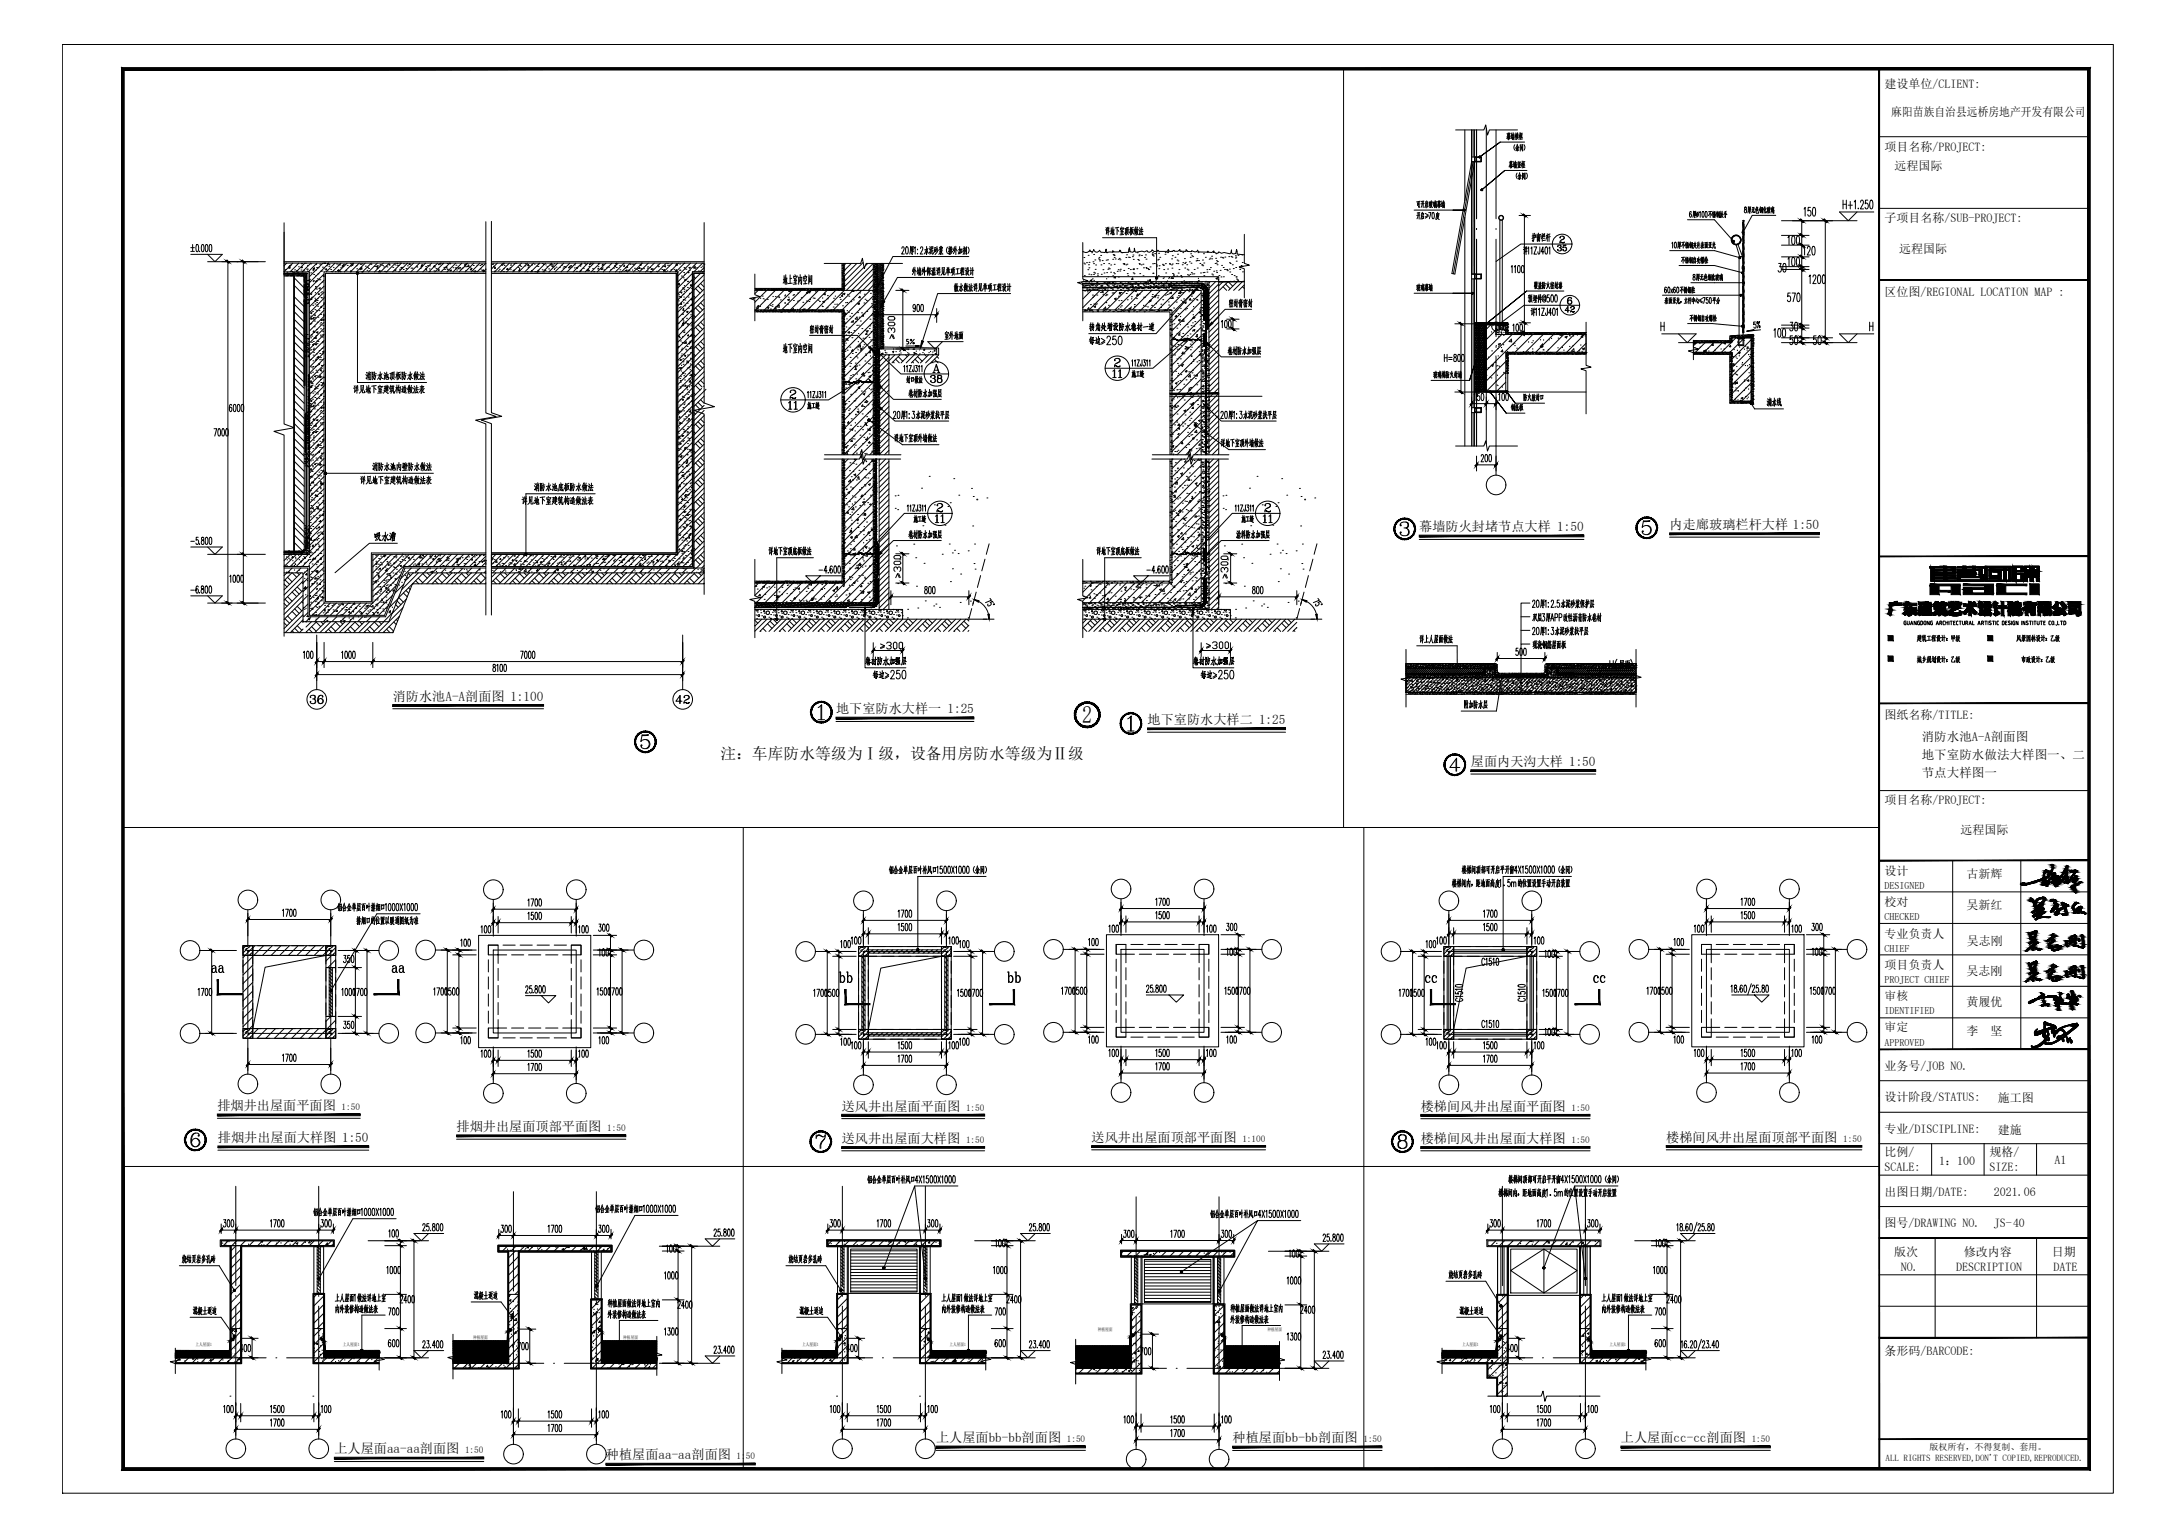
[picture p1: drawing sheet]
<svg xmlns="http://www.w3.org/2000/svg" width="841mm" height="594mm" viewBox="0 0 841 594" stroke-linecap="round" stroke-linejoin="round" font-family="sans-serif">
<defs><g id="words">
<text font-size="9.3" x="418.3" y="279.5">2</text>
<text font-size="7.1" x="143.6" y="210.3">吸水漕</text>
<g font-size="6.2">
<text x="624.8" y="259.3">屋面</text>
<text x="625.8" y="260.3" transform="rotate(-90 625.8 260.3)">H(</text>
</g>
<text font-size="6.1" x="278.4" y="293.6">注：车库防水等级为Ⅰ级，设备用房防水等级为Ⅱ级</text>
<g font-size="5.7">
<text x="739.8" y="249.1">建筑工程设计：甲级</text>
<text x="778.2" y="249.1">风景园林设计：乙级</text>
</g>
<g font-size="5.1">
<text x="548.5" y="205.3">幕墙防火封堵节点大样 1:50</text>
<text x="645.3" y="204.5">内走廊玻璃栏杆大样 1:50</text>
<text x="151.8" y="270.8">消防水池A-A剖面图 1:100</text>
<text x="323.1" y="275.7">地下室防水大样一 1:25</text>
<text x="443.5" y="279.8">地下室防水大样二 1:25</text>
<text x="568.5" y="296.1">屋面内天沟大样 1:50</text>
<text x="84" y="429.1">排烟井出屋面平面图</text>
<text x="325.3" y="429.2">送风井出屋面平面图</text>
<text x="549.1" y="429.2">楼梯间风井出屋面平面图</text>
<text x="176.5" y="437.2">排烟井出屋面顶部平面图</text>
<text x="84.2" y="441.4">排烟井出屋面大样图 1:50</text>
<text x="325.3" y="441.6">送风井出屋面大样图</text>
<text x="421.9" y="441.3">送风井出屋面顶部平面图</text>
<text x="549.1" y="441.6">楼梯间风井出屋面大样图</text>
<text x="644" y="441.3">楼梯间风井出屋面顶部平面图</text>
<text x="361.8" y="557.5">上人屋面bb-bb剖面图</text>
<text x="476.4" y="557.5">种植屋面bb-bb剖面图</text>
<text x="626.5" y="557.5">上人屋面cc-cc剖面图</text>
<text x="129.2" y="561.8">上人屋面aa-aa剖面图</text>
<text x="234.2" y="564.1">种植屋面aa-aa剖面图</text>
</g>
<g font-size="4.9">
<text x="742.7" y="286.5">消防水池A-A剖面图</text>
<text x="742.7" y="293.3">地下室防水做法大样图一、二</text>
<text x="742.7" y="300.3">节点大样图一</text>
</g>
<g font-size="4.6">
<text x="728.3" y="33.9">建设单位/CLIENT:</text>
<text x="731" y="44.8">麻阳苗族自治县远桥房地产开发有限公司</text>
<text x="728.3" y="58.3">项目名称/PROJECT:</text>
<text x="732.2" y="65.8">远程国际</text>
<text x="728.3" y="86">子项目名称/SUB-PROJECT:</text>
<text x="734" y="97.9">远程国际</text>
<text x="728.3" y="114.3">区位图/REGIONAL LOCATION MAP :</text>
<text x="728.3" y="277.9">图纸名称/TITLE:</text>
<text x="728.3" y="311">项目名称/PROJECT:</text>
<text x="757.7" y="322.4">远程国际</text>
<text x="728.3" y="338">设计</text>
<text x="760" y="339.2">古新辉</text>
<text x="728.3" y="350.2">校对</text>
<text x="760" y="351.4">吴新红</text>
<text x="728.3" y="362.7">专业负责人</text>
<text x="760.2" y="365.4">吴志刚</text>
<text x="728.3" y="374.6">项目负责人</text>
<text x="760" y="376.7">吴志刚</text>
<text x="728.3" y="386.5">审核</text>
<text x="760" y="388.8">黄履优</text>
<text x="728.3" y="398.5">审定</text>
<text x="760" y="400.1">李</text>
<text x="769.3" y="400.1">坚</text>
<text x="728.3" y="413.5">业务号/JOB NO.</text>
<text x="728.3" y="425.7">设计阶段/STATUS:</text>
<text x="772.1" y="425.9">施工图</text>
<text x="728.3" y="437.9">专业/DISCIPLINE:</text>
<text x="772.1" y="438.1">建施</text>
<text x="728.3" y="446.8">比例/</text>
<text x="768.9" y="446.8">规格/</text>
<text x="728.3" y="452.5">SCALE:</text>
<text x="749.5" y="450.3">1：100</text>
<text x="768.9" y="452.5">SIZE:</text>
<text x="794.1" y="450">A1</text>
<text x="728.3" y="462.2">出图日期/DATE:</text>
<text x="770.6" y="462.2">2021.06</text>
<text x="728.3" y="474.4">图号/DRAWING NO.</text>
<text x="770.6" y="474.3">JS-40</text>
<text x="732.1" y="485.3">版次</text>
<text x="759" y="485.3">修改内容</text>
<text x="793" y="485.3">日期</text>
<text x="734.6" y="491.1">NO.</text>
<text x="756.1" y="491.2">DESCRIPTION</text>
<text x="793.7" y="491.1">DATE</text>
<text x="728.3" y="523.6">条形码/BARCODE:</text>
</g>
<g font-size="3.9">
<text x="728.3" y="343.5">DESIGNED</text>
<text x="728.3" y="355.6">CHECKED</text>
<text x="728.3" y="368.1">CHIEF</text>
<text x="728.3" y="380">PROJECT CHIEF</text>
<text x="728.3" y="392">IDENTIFIED</text>
<text x="728.3" y="404.3">APPROVED</text>
</g>
<g font-size="3.6">
<text x="132" y="429.1">1:50</text>
<text x="373.4" y="429.2">1:50</text>
<text x="607.3" y="429.2">1:50</text>
<text x="234.7" y="437.2">1:50</text>
<text x="373.4" y="441.6">1:50</text>
<text x="480.2" y="441.3">1:100</text>
<text x="607.3" y="441.6">1:50</text>
<text x="712.4" y="441.3">1:50</text>
<text x="412.3" y="557.5">1:50</text>
<text x="527" y="557.5">1:50</text>
<text x="677" y="557.5">1:50</text>
<text x="179.7" y="561.8">1:50</text>
<text x="284.7" y="564.1">1:50</text>
</g>
<g font-size="3.5">
<text x="745.8" y="560.6">版权所有，不得复制、套用。</text>
<text x="728.8" y="564.7">ALL RIGHTS RESERVED,DON'T COPIED,REPRODUCED.</text>
</g>
<g font-size="1.8">
<text x="424.3" y="514.4">种植屋面</text>
<text x="489.9" y="514.4">种植屋面</text>
<text x="75.6" y="520.2">上人屋面1</text>
<text x="132.5" y="520.2">上人屋面1</text>
<text x="182.9" y="517.7">种植屋面</text>
<text x="240.9" y="517.7">种植屋面</text>
<text x="310" y="520.2">上人屋面1</text>
<text x="367" y="520.2">上人屋面1</text>
<text x="565.1" y="520.2">上人屋面1</text>
<text x="622.1" y="520.2">上人屋面1</text>
</g>
</g></defs>
<!-- layer: PUB_TITLE -->
<g fill="none" stroke="#000" stroke-width=".39">
<path d="M24 17.2h792.8v559.9h-792.8zM24 17.2v559.9M726.3 52.8h81.1M726.3 80.5h81.1M729.8 253.6h1.8v1.9h-1.8zM729.8 245.8h1.8v1.8h-1.8zM741.3 253.6v1.7M741.5 254.6l-.5 .1M741.6 255.1l-.6 .5M741.7 254.2l-.1 1.1-.4 .9M741.7 254.9h.3M742 254.8l-.3 .9"/>
<path d="M742 253.6l.1 1.5 .5 1.1v-.7M742.2 253.9l.2 .2M742.5 254.7l-.5 1.2M742.5 254.3l-.8 .1M743.7 253.6l-.4 .9M743.8 254.4l-.6 .2M744 255.1l-.8 .2M744 254.1l-.6 1.2M744.2 254.6l-1.1 1.6M745.1 255.1l.3 .5M745.2 253.7l-.5 2.4M745.4 254.3l-.6 .1"/>
<path d="M745.5 254.8l-.7 .1M745.6 253.7v1.5M745.9 254.2l-.2 1-.6 .9M745.9 255l.1 1h.3v-.5M746.2 253.7l-.1 1.5M746.2 253.8h-.6M747 253.7l.2 1.8 .4 .6v-.6M747.2 253.8l.3 .3M747.5 254.8l-.9 .9M747.5 254.4l-.9 .3M747.8 254.1v1.2M748.1 253.7v2.5l-.3-.4"/>
<path d="M748.7 253.8l.2 .4M748.9 254.6h-.5M748.9 254.5v1.2M749.1 255.3l-.4 .6M749.2 255.1l.8 1M749.3 253.7l-.3 1.2M749.6 253.7l.1 .7 .3 .2M749.6 253.8h-.3M749.8 254.8l-.6 .1M749.8 254.7l-.9 1.4M750.6 253.7l.2 .5M750.7 254.5l-.4 .1"/>
<path d="M750.7 254.4v1.3M750.9 255.3l-.3 .5M751.4 253.7v2.4M751.9 254.5l-1 .1M752.3 255h.2M752.3 255.6h.2M752.4 255h.1M752.4 255.7h.1M755 253.8l-.8 .2M755 253.8l-.7 2 1.3 .1-.2-.6M756.3 253.8l-.3 .8M756.4 255.1l-.4 .2"/>
<path d="M756.4 255.5l-.5 .3M756.4 254.5l-.5 .2M756.5 254.4l-.4 .9M756.8 254.9l.7 1.2M756.8 254l-.5 2.1M757.2 253.9l-.6 .1M757.2 253.8l-.2 1.7-.4 .6M768.3 253.6h1.9v1.9h-1.9zM768.3 245.8h1.9v1.8h-1.9zM781.7 254.5v1.1M782 253.6l.1 .4M782.1 254.2v1.9"/>
<path d="M782.6 254.6l-.9 .1M782.6 254.5l-.1 1.1-.2-.3M782.8 254.1l-1.5 .2M783.4 254.6v1.1M783.7 254.1v1.5M784 254.8h-.3M784 254.1l-.7 .1M784 255.5l-.8 .3M784.1 254.7l.4 1.4h.3M784.3 253.7l-.3 1.5M784.5 254.5l-.6 1.6M784.7 254.5l-.5 .1"/>
<path d="M785.3 253.8l.2 .4M785.5 254.6h-.4M785.5 254.5v1.2M785.7 255.3l-.3 .6M785.9 255.1l.8 1M785.9 253.7l-.2 1.2M786.2 253.7l.1 .7 .3 .2M786.2 253.8h-.3M786.4 254.8l-.6 .1M786.4 254.7l-.9 1.4M787.2 253.7l.2 .5M787.3 254.5l-.3 .1"/>
<path d="M787.3 254.4v1.3M787.6 255.3l-.4 .5M788 253.7v2.4M788.5 254.5l-.9 .1M789 255h.1M789 255.6h.1M789 255.7h.1M791.6 253.8l-.8 .2M791.7 253.8l-.8 2 1.3 .1-.2-.6M793 253.8l-.4 .8M793.1 255.1l-.5 .2M793.1 255.5l-.5 .3"/>
<path d="M793.1 254.5l-.5 .2M793.1 254.4l-.4 .9M793.4 254.9l.7 1.2M793.5 254l-.6 2.1M793.6 254.7l.3-.1-.7 1.5M793.8 253.9l-.6 .1M793.9 253.8l-.2 .9M726.3 305.6h81.1M754.7 332.6v73M781 332.6v73M726.3 344.7h81.1M726.3 356.9h81.1"/>
<path d="M726.3 369.1h81.1M726.3 393.4h81.1M726.3 381.2h81.1M726.3 417.7h81.1M726.3 429.9h81.1M726.3 442.1h81.1M726.3 454.2h81.1M746.6 442.1v12.1M766.9 442.1v12.1M787.1 442.1v12.1M726.3 466.4h81.1M747.9 478.6v38.5"/>
<path d="M787.1 478.6v38.5M726.3 492.7h81.1M726.3 504.9h81.1M24 577.1h.1"/>
<circle cx="752.4" cy="255" r=".11"/>
<circle cx="752.4" cy="255.6" r=".11"/>
<circle cx="789.1" cy="255.6" r=".11"/>
<circle cx="789.1" cy="255" r=".11"/>
</g>
<!-- layer: PUB_DIM -->
<g fill="none" stroke="#000" stroke-width=".39">
<path d="M587.1 83.3h4.4M589.2 83.3h.1M589.2 83.3v45.2M688.5 85.3h19.8M688.5 91h10.7M688.5 94.8h10.7M688.5 99.3h10.7M691 91.8l.5-.6v3.3M692.7 91.3l.5-.1 .5 .6v2.1l-.5 .6-.5-.1-.1-.5zM692.7 99.6l.5-.1 .5 .6v2.1l-.5 .6-.5-.1-.1-.5zM694.5 91.3l.5-.1 .4 .6v2.1l-.4 .6-.5-.1-.1-.5zM694.5 99.6l.5-.1 .4 .6v2.1l-.4 .6-.5-.1-.1-.5z"/>
<path d="M696.4 85.3h.1M696.4 85.3v47.1M697 95.9l.5-.7v3.4M697.3 80.8l.4-.6v3.3M698.6 96l.3-.8 .6 .3v1l-1 2.1h1.3M699.8 80.2h-.9v1.2a1.07 1.07 0 0 1 1.2 .7 1.07 1.07 0 0 1-.4 1.3l-.6 .1-.4-.6M700.6 95.4l.4-.2 .4 .7v2l-.4 .7-.4-.2-.3-1.3zM700.8 80.3l.4-.1 .5 .6v2.1l-.5 .6-.4-.1-.3-1.3zM705.5 85.3h.1M705.5 85.3v47.1M85.7 101.1h16.9M88.1 101.1h.1"/>
<path d="M88.1 101.1v132M94.1 101.1h.1M94.1 101.1v132M339 119.3v5.3M346.2 112.2h5.1M348.9 112.2v22.7M353.8 118.6l-.2 .7a.74 .74 0 0 1-.8-.8 .74 .74 0 0 1 .8-.7l.2 2.1-.4 .6-.5-.4M354.6 117.8l.2-.1a1.92 1.92 0 0 1 0 2.8l-.4-1.2zM356.1 117.8l.4-.1 .4 .5v1.7l-.4 .6-.6-.6zM362 119.3v5.3M584.1 103.2l.3-.6v2.8M585.3 103.2l.4-.6v2.8"/>
<path d="M586.7 102.8l.4-.2 .4 .6v1.7l-.4 .5-.5-.5zM588.2 102.8h.6l.3 1-.1 1.1-.4 .5-.5-.5zM687.4 101.8h1l-.5 1.3a1.1 1.1 0 0 1 .6 1.1 1.1 1.1 0 0 1-.8 1l-.5-.7M688.5 103.1h10.7M688.5 104.2h10.7M689.3 102h.8l.1 .5v2l-.4 .7-.7-.7zM691 100.1l.5-.6v3.3M691.9 113.3h-.9l-.1 1.4 .4-.3a1.18 1.18 0 0 1 .8 1.1 1.18 1.18 0 0 1-.8 1.1l-.5-.6M692.6 113.3h1.3l-.9 3.3M694.7 113.4h.7l.2 .5v2.1l-.4 .6-.5-.2-.2-.4zM699.2 106.9l.4-.6v3.3M700.7 107.1l.2-.7h.8v1.1l-1.1 2.1h1.3"/>
<path d="M702.7 106.4h.7l.3 .5v2.1l-.5 .6-.5-.2-.2-.4zM704.5 106.4h.8l.1 .5v2.1l-.4 .6-.5-.2-.1-.4zM339 121.6h.1M339 121.6h23M346.2 134.9h5.1M362 121.6h.1M472 124.4l.4-.6v2.9M473.5 124l.2-.2a2.13 2.13 0 0 1 .2 2.9l-.4-.2-.1-.4zM474.1 123.4h4.8M474.1 127.1h4.8M475 124l.2-.2a1.88 1.88 0 0 1 0 2.9l-.4-.6zM476.5 127.1h.1"/>
<path d="M476.5 123.4h.1M476.5 123.4v3.7M558.2 137v2.8M558.2 138.3h1.1M559.3 137v2.8M559.9 138.1h1.3M559.9 139h1.3M562 137.1v.8a.95 .95 0 0 1 .9 .8 .95 .95 0 0 1-.7 1.1 1.08 1.08 0 0 1-.3-1.1 1.08 1.08 0 0 1 .9-.8v-.8zM562.3 125.2h9.3M563.6 137.1h.6l.1 .4v1.7l-.3 .6-.6-.6zM564.7 125.2h.1M564.7 125.2v26.3"/>
<path d="M565.1 137.1l.2-.1a1.83 1.83 0 0 1 0 2.8l-.4-1.3zM584.7 125.8l.4-.6v2.9M586.1 125.4l.2-.2a2.19 2.19 0 0 1 .2 2.9l-.5-.6zM587.1 124.8h4.4M587.1 128.5h4.4M587.6 125.4l.3-.2a2.13 2.13 0 0 1 .1 2.9l-.4-.2-.1-.4zM589.2 128.5h.1M685.6 127.6l.5-.6v3.4M687.4 127.1h.7l.1 .5v2.1l-.4 .7-.4-.2-.3-1.3zM688.5 125.7h10.7M688.5 126.8h10.7M688.5 130.6h19.8"/>
<path d="M688.5 132.4h19.8M689.2 127.1h.7l.2 .5v2.1l-.5 .7-.6-.7zM691.9 124.6h1l-.5 1.2a1.1 1.1 0 0 1 .6 1.1 1.1 1.1 0 0 1-.8 1l-.4-.6M692.8 129.8h-.9v1.3a1.05 1.05 0 0 1 1.2 .6 1.05 1.05 0 0 1-.4 1.3l-.5 .2-.4-.6M693.8 124.7l.5-.1 .4 .6v2.1l-.4 .6-.5-.1-.3-1.3zM693.8 130l.5-.2 .4 .6v2.2l-.4 .6-.5-.2-.3-1.2zM696.4 132.4h.1M701.9 129.8h-.9l-.1 1.4 .4-.2a1.18 1.18 0 0 1 .8 1.1 1.18 1.18 0 0 1-.8 1.1l-.5-.6M702.9 130l.5-.2a2.83 2.83 0 0 1 0 3.4h-.2a3.3 3.3 0 0 1-.3-3.2zM705.5 132.4h.1M89.6 156.7l-.3-.4a1.91 1.91 0 0 0-.1 2.8 .85 .85 0 0 0 .5-.9 .85 .85 0 0 0-.8-.7l-.3 .7M90.4 156.4h.6l.1 .4v1.8l-.4 .5-.3-.1-.2-.4z"/>
<path d="M91.9 156.4l.2-.1a1.83 1.83 0 0 1 0 2.8l-.4-1.2zM93.4 156.4l.4-.1 .4 .5v1.8l-.4 .5-.6-.5zM562.3 151.5h9.3M564.7 151.5h.1M568.8 156h.1M568.8 156h9.4M568.8 153.5v4.9M569.7 152.5l.4-.5v2.8M571.8 152h-.7v1.1a.89 .89 0 0 1 1 .7 .89 .89 0 0 1-.6 1l-.4-.1-.2-.4M572.7 152.2l.2-.2a1.83 1.83 0 0 1 0 2.8l-.4-.5zM574.4 153.5v4.9M578.2 156h.1"/>
<path d="M578.2 153.5v4.9M579.2 152.5l.4-.5v2.8M580.7 152.2l.4-.2 .3 .5v1.8l-.3 .5-.6-.5zM582.2 152.2h.6l.1 .3v1.8l-.4 .5-.3-.1-.3-1.1zM82.7 165.7h1.1l-.8 2.8M84.4 165.9l.3-.2a2.13 2.13 0 0 1 .1 2.8l-.5-.5zM85.9 165.9l.3-.2a1.97 1.97 0 0 1 0 2.8l-.5-1.2zM87.4 165.9l.3-.2a2.19 2.19 0 0 1 .1 2.8l-.5-.5zM570.7 179.7h.1M570.7 179.7h7.5M570.7 176.3v5.7M572.5 176.3v-.3a.56 .56 0 0 1 .9-.1 .56 .56 0 0 1-.1 .9l-.9 1.7h1.1"/>
<path d="M574.2 175.8l.3-.1 .4 .5v1.7l-.4 .6-.5-.6zM575.6 175.8h.7l.1 .4v1.7l-.4 .6-.4-.1-.1-.5zM578.2 179.7h.1M578.2 176.3v5.7M91.7 214.3h10.9M346.2 214.1h5.1M348.9 214.1v11.3M473 214.1h5M475.6 214.1v11.3M85.7 233.1h16.9M88.1 233.1h.1M88.8 222.8l.4-.5v2.8"/>
<path d="M90.2 222.4l.4-.1 .4 .5v1.8l-.4 .5-.5-.5zM91.8 222.4h.6l.1 .4v1.8l-.4 .5-.5-.5zM93.2 222.4l.3-.1a1.92 1.92 0 0 1 0 2.8l-.5-1.2zM94.1 233.1h.1M344.3 230.7h.1M344.3 230.7h30.2M344.3 228.3v5.4M346.2 225.4h5.1M357.5 226.8v.8a.95 .95 0 0 1 .9 .9 .95 .95 0 0 1-.7 1 1.06 1.06 0 0 1-.3-1.1 1.06 1.06 0 0 1 .9-.8v-.8zM359.1 226.8l.4-.1 .4 .5v1.8l-.4 .5-.6-.5zM360.6 226.8h.6l.1 .4v1.8l-.3 .5-.4-.1-.2-1.1zM374.5 230.7h.1"/>
<path d="M374.5 228.3v5.4M376.2 232.7l-.3 1.3M376.5 231.8a7.8 7.8 0 0 1 5.8 7.5M380 239.3h1.4M382.6 231.3l.6 .7-2.3 .9M383.9 232.9l-.4-.5-.7 .5a.7 .7 0 0 1-.1 1.1 .7 .7 0 0 1-1-.2l.2-.3M384 233.4l.3 .1-.3 .2zM471 230.7h.1M471 230.7h30.2M471 228.3v5.4M473 225.4h5M484.2 226.8v.8a.95 .95 0 0 1 .9 .9 .95 .95 0 0 1-.7 1 1.05 1.05 0 0 1-.3-1.1 1.05 1.05 0 0 1 .9-.8v-.8z"/>
<path d="M485.8 226.8h.6l.2 .4v1.8l-.4 .5-.4-.1-.1-.4zM487.3 226.8l.2-.1a1.83 1.83 0 0 1 0 2.8l-.3-.5zM501.2 230.7h.1M501.2 228.3v5.4M503 232.7l-.4 1.3M503.3 231.8a7.8 7.8 0 0 1 5.7 7.5M506.7 239.3h1.4M509.4 231.3l.5 .7-2.3 .9M510.6 232.9l-.4-.5-.7 .5a.7 .7 0 0 1-.1 1.1 .7 .7 0 0 1-1-.2l.2-.3M510.8 233.4h.2l-.2 .3zM117.2 252.2l.4-.5v2.8M118.6 251.9l.3-.2a1.97 1.97 0 0 1 0 2.8l-.5-1.2z"/>
<path d="M120.2 251.9l.2-.2a1.88 1.88 0 0 1 0 2.8l-.4-1.2zM122.4 255.7h.1M122.4 255.7h141.4M122.4 245.5v21.1M125.3 248.3v9.7M132 252.2l.4-.5v2.8M133.5 251.9l.2-.2a1.88 1.88 0 0 1 0 2.8l-.4-1.2zM135 251.9l.2-.2a1.97 1.97 0 0 1 0 2.8l-.5-1.2zM136.5 251.9l.2-.2a1.97 1.97 0 0 1 0 2.8l-.4-1.2zM144.1 248.3v9.7M190.7 256.9v.8a.95 .95 0 0 1 .8 .8 .95 .95 0 0 1-.6 1.1 1.06 1.06 0 0 1-.4-1.1 1.06 1.06 0 0 1 .9-.8v-.8zM192 257.3l.4-.5v2.8"/>
<path d="M193.4 256.9l.4-.1 .4 .5v1.7l-.4 .6-.4-.2-.1-.4zM194.9 256.9l.2-.1a1.83 1.83 0 0 1 0 2.8l-.4-1.2zM201.2 251.7h1l-.7 2.8M202.9 251.9l.2-.2a1.97 1.97 0 0 1 0 2.8l-.4-1.2zM204.4 251.9l.2-.2a1.88 1.88 0 0 1 0 2.8l-.4-1.2zM205.9 251.9l.2-.2a1.97 1.97 0 0 1 0 2.8l-.4-1.2zM263.8 255.7h.1M263.8 245.5v21.1M337.5 248.4v5.4M337.5 251.4h11.4M348.9 248.4v5.4M578.7 254.5h.1"/>
<path d="M578.7 254.5h18.4M578.7 252.2v3.3M586.7 250.5h-.7v1.1a.9 .9 0 0 1 1 .7 .9 .9 0 0 1-.6 1l-.6-.5M587.6 250.7l.2-.2a1.83 1.83 0 0 1 0 2.8l-.4-1.1zM589.1 250.7l.4-.2 .4 .6v1.7l-.4 .5-.6-.5zM597.1 254.5h.1M597.1 252.2v3.3M122.4 260.7h.1M122.4 260.7h141.4M263.8 260.7h.1M95.8 355.4h.1M95.8 353v8.8"/>
<path d="M95.8 355.4h32M109.2 351.9l.3-.5v2.8M110.4 351.4h1l-.7 2.8M112.1 351.6l.2-.2a1.83 1.83 0 0 1 0 2.8l-.3-.5zM113.7 351.6l.3-.2 .4 .5v1.8l-.4 .5-.5-.5zM127.8 355.4h.1M127.8 353v8.8M185.9 358.3l.4-.5v2.8M187.4 357.9l.2-.1a1.83 1.83 0 0 1 0 2.8l-.5-1.2zM188.9 357.9l.4-.1 .3 .5v1.8l-.3 .5-.6-.5zM190.7 356.6h.1M190.7 356.6h32"/>
<path d="M190.7 351.4h.1M190.7 349.1v11.5M190.7 351.4h32M192.5 354.3v6.3M204 353.2l.4-.6v2.8M204 348l.4-.6v2.8M205.2 347.4h1.1l-.8 2.8M206.1 352.6h-.7l-.1 1.2 .3-.3a1 1 0 0 1 .7 1 1 1 0 0 1-.7 .9l-.4-.5M207 352.8l.2-.2a1.97 1.97 0 0 1 0 2.8l-.5-1.2zM207 347.6h.6l.1 .4v1.7l-.4 .5-.5-.5zM208.5 352.8l.2-.2a1.88 1.88 0 0 1 0 2.8l-.4-.5zM208.5 347.6l.2-.2a1.83 1.83 0 0 1 0 2.8l-.4-.5z"/>
<path d="M220.8 354.3v6.3M222.7 356.6h.1M222.7 351.4h.1M222.7 349.1v11.5M223.6 358.3l.4-.5v2.8M225.1 357.9l.4-.1 .3 .5v1.8l-.3 .5-.6-.5zM226.6 357.9h.6l.1 .4v1.8l-.4 .5-.5-.5zM231.5 357.2h.8l-.5 1a.92 .92 0 0 1 .6 1 .92 .92 0 0 1-.7 .8l-.4-.6M233.1 357.3l.2-.1a1.83 1.83 0 0 1 0 2.8l-.4-.6zM234.6 357.3l.4-.1 .3 .5v1.7l-.3 .6-.6-.6zM333.7 355.7h.1M333.7 353.4v11.5"/>
<path d="M333.7 355.7h32.1M335.6 358.6v6.3M347.1 357.5l.4-.6v2.9M347.1 352.3l.4-.5v2.8M348.3 351.8h1.1l-.8 2.8M349.2 356.9h-.7v1.1a.89 .89 0 0 1 1 .7 .89 .89 0 0 1-.6 1.1l-.4-.2-.2-.4M350 357.1l.3-.2a1.88 1.88 0 0 1 0 2.9l-.5-1.3zM350 351.9l.3-.1a1.83 1.83 0 0 1 0 2.8l-.5-1.2zM351.6 357.1l.2-.2a2.19 2.19 0 0 1 .1 2.9l-.5-.6zM351.6 351.9l.3-.1 .4 .5v1.7l-.4 .6-.5-.6zM363.9 358.6v6.3M365.8 355.7h.1"/>
<path d="M365.8 353.4v11.5M428.6 358.1l.3-.5v2.8M430 357.7l.2-.1a1.83 1.83 0 0 1 0 2.8l-.4-.6zM431.5 357.7h.6l.2 .4v1.7l-.4 .6-.5-.6zM433.3 356.3h.1M433.3 356.3h32.1M433.3 351.2h.1M433.3 351.2h32.1M433.3 348.8v11.6M435.2 354v6.4M446.7 352.9l.4-.5v2.7M446.7 347.7l.4-.5v2.8"/>
<path d="M447.9 347.2h1l-.7 2.8M448.8 352.4h-.8v1a.9 .9 0 0 1 1 .7 .9 .9 0 0 1-.5 1l-.6-.5M449.6 352.5l.4-.1a2 2 0 0 1-.2 2.7l-.4-1.1zM449.6 347.3l.2-.1a1.83 1.83 0 0 1 0 2.8l-.4-1.2zM451.1 352.5l.4-.1 .4 .5v1.7l-.4 .5-.5-.5zM451.1 347.3l.4-.1 .4 .5v1.7l-.4 .6-.5-.6zM463.5 354v6.4M465.4 356.3h.1M465.4 351.2h.1M465.4 348.8v11.6M466.3 358.1l.4-.5v2.8M467.7 357.7l.4-.1 .4 .5v1.7l-.4 .6-.5-.6z"/>
<path d="M469.2 357.7l.4-.1 .4 .5v1.7l-.4 .6-.4-.2-.1-.4zM474.1 356.9h.9l-.5 1.1a.83 .83 0 0 1 .5 1 .83 .83 0 0 1-.9 .6l-.1-.4M475.7 357.1l.2-.2a2.19 2.19 0 0 1 .2 2.8l-.5-.5zM477.2 357.1l.3-.2a2.13 2.13 0 0 1 .1 2.8l-.4-.1-.1-.4zM560 355.7h.1M560 355.7h32M560 353.4v11.5M561.8 358.6v6.3M573.3 357.5l.4-.6v2.9M573.3 352.3l.4-.5v2.8M574.6 351.8h1l-.7 2.8M575.5 356.9h-.8v1.1a.82 .82 0 0 1 1 .8 .82 .82 0 0 1-1 .8l-.1-.4"/>
<path d="M576.3 357.1l.2-.2a2.13 2.13 0 0 1 .2 2.9l-.6-.6zM576.3 351.9h.6l.2 1-.1 1.1-.3 .6-.6-.6zM577.8 357.1l.2-.2a1.97 1.97 0 0 1 0 2.9l-.4-1.3zM577.8 351.9l.2-.1a1.92 1.92 0 0 1 0 2.8l-.4-1.2zM590.2 358.6v6.3M592 355.7h.1M592 353.4v11.5M654.8 358.1l.4-.5v2.8M656.2 357.7l.4-.1 .4 .5v1.7l-.4 .6-.4-.2-.1-.4zM657.8 357.7l.2-.1a1.83 1.83 0 0 1 0 2.8l-.4-.6zM659.5 356.3h.1M659.5 356.3h32.1"/>
<path d="M659.5 351.2h.1M659.5 348.8v11.6M659.5 351.2h32.1M661.4 354v6.4M672.9 352.9l.4-.5v2.7M672.9 347.7l.4-.5v2.8M674.1 347.2h1.1l-.8 2.8M675 352.4h-.7v1a.9 .9 0 0 1 1 .7 .9 .9 0 0 1-.6 1l-.4-.1-.2-.4M675.9 352.5l.4-.1 .3 .5v1.7l-.3 .5-.6-.5zM675.9 347.3l.4-.1 .3 .5v1.7l-.3 .6-.6-.6zM677.4 352.5l.2-.1a1.93 1.93 0 0 1 0 2.7l-.5-1.1zM677.4 347.3l.2-.1a1.92 1.92 0 0 1 0 2.8l-.5-1.2z"/>
<path d="M689.7 354v6.4M691.6 356.3h.1M691.6 351.2h.1M691.6 348.8v11.6M692.5 358.1l.4-.5v2.8M694 357.7l.2-.1a1.92 1.92 0 0 1 0 2.8l-.5-1.3zM695.5 357.7l.4-.1 .3 .5v1.7l-.3 .6-.6-.6zM700.4 356.9h.8l-.4 1.1a.93 .93 0 0 1 .5 .9 .93 .93 0 0 1-.7 .8l-.4-.5M702 357.1l.2-.2a2.13 2.13 0 0 1 .1 2.8l-.3-.1-.2-.4zM703.5 357.1l.2-.2a1.88 1.88 0 0 1 0 2.8l-.4-.5zM79.4 367.4h10.8M81.8 367.4h.1"/>
<path d="M81.8 367.4v32M130.7 374h9M130.7 367.4h13.5M132.9 369.3h.8l-.4 1a.83 .83 0 0 1 .5 1 .83 .83 0 0 1-.9 .7l-.2-.4M135.2 369.3h-.8v1a.91 .91 0 0 1 1 .7 .91 .91 0 0 1-.5 1.1l-.7-.5M136 369.4h.6l.1 .4v1.8l-.4 .5-.5-.5zM137.4 367.4h.1M137.4 367.4v32M141.8 367.4h.1M141.8 367.4v32M170.5 367.2h13.6M172.9 367.2h.1"/>
<path d="M172.9 367.2v32.1M175 369.1h9.1M177.4 367.2h.1M177.4 367.2v32.1M178.1 363.5l.4-.5v2.8M179.5 363.1h.6l.2 1.1-.1 1.1-.3 .5-.5-.5zM181 363.1l.2-.1a1.83 1.83 0 0 1 0 2.8l-.4-1.2zM229.3 369.1h9M229.3 367.2h13.5M229.3 361.5h9M231.5 367.3l.3-.6v2.8M232.9 366.9h.6l.2 .4v1.7l-.4 .5-.5-.5z"/>
<path d="M234.4 366.9l.2-.2a1.83 1.83 0 0 1 0 2.8l-.4-1.1zM236 361.5h.1M236 361.5v37.8M240.4 367.2h.1M240.4 367.2v32.1M317.4 367.8h13.5M319.7 367.8h.1M319.7 367.8v32M321.8 369.6h9.1M324.2 367.8h.1M324.2 367.8v32M324.9 364l.4-.5v2.8"/>
<path d="M326.3 363.7h.7l.1 .3v1.8l-.4 .5-.4-.1-.1-.4zM327.9 363.7l.2-.2a1.83 1.83 0 0 1 0 2.8l-.5-1.2zM329 362.7l.4-.6v2.8M330.4 362.3l.3-.2a1.83 1.83 0 0 1 0 2.8l-.4-.5zM332 362.3h.6l.2 1-.1 1.1-.4 .5-.5-.5zM333.7 360.9h.1M333.7 360.9h32.1M365.8 360.9h.1M366.7 362.7l.4-.6v2.8M368.2 362.3l.3-.2 .4 .6v1.7l-.4 .5-.5-.5zM368.6 369.6h9M368.6 367.8h13.5"/>
<path d="M369.6 362.3h.7l.1 .4v1.7l-.4 .5-.5-.5zM370.8 364l.4-.5v2.8M372.2 363.7l.3-.2a1.92 1.92 0 0 1 0 2.8l-.5-1.2zM373.7 363.7l.4-.2 .4 .5v1.8l-.4 .5-.5-.5zM375.3 367.8h.1M375.3 367.8v32M379.8 367.8h.1M379.8 367.8v32M413.2 367h13.5M415.5 367h.1M415.5 367v32M417.6 368.8h9.1"/>
<path d="M420 367h.1M420 367v32M420.7 363.2l.4-.5v2.8M422.1 362.9h.7l.1 .3v1.8l-.4 .5-.4-.1-.1-.4zM423.7 362.9l.2-.2a1.83 1.83 0 0 1 0 2.8l-.4-.5zM471.9 368.8h9.1M471.9 367h13.6M471.9 361.3h9.1M474.1 367l.4-.5v2.8M475.6 366.6l.3-.1 .4 .5v1.7l-.4 .6-.3-.1-.2-.5zM477.1 366.6l.2-.1a1.83 1.83 0 0 1 0 2.8l-.4-.6zM478.6 361.3h.1"/>
<path d="M478.6 361.3v37.7M483.1 367h.1M483.1 367v32M543.6 367.8h13.5M546 367.8h.1M546 367.8v32M548.1 369.6h9M550.4 367.8h.1M550.4 367.8v32M551.2 364l.3-.5v2.8M552.6 363.7l.4-.2 .4 .5v1.8l-.4 .5-.6-.5zM554.1 363.7h.6l.1 .3v1.8l-.3 .5-.4-.1-.2-1.1z"/>
<path d="M555.3 362.7l.3-.6v2.8M556.7 362.3h.6l.1 .4v1.7l-.3 .5-.6-.5zM558.2 362.3l.2-.2a1.83 1.83 0 0 1 0 2.8l-.4-.5zM560 360.9h.1M560 360.9h32M592 360.9h.1M592.9 362.7l.4-.6v2.8M594.4 362.3l.2-.2a1.92 1.92 0 0 1 0 2.8l-.4-1.2zM594.9 369.6h9M594.9 367.8h13.5M595.9 362.3l.4-.2 .4 .6v1.7l-.4 .5-.6-.5zM597.1 367.8l.3-.5v2.8"/>
<path d="M598.5 367.4l.4-.1 .3 .5v1.8l-.3 .5-.6-.5zM600 367.4h.6l.1 .4v1.8l-.3 .5-.6-.5zM601.5 367.8h.1M601.5 367.8v32M606 367.8h.1M606 367.8v32M639.4 367h13.5M641.8 367h.1M641.8 367v32M643.9 368.8h9M646.2 367h.1M646.2 367v32"/>
<path d="M647 363.2l.3-.5v2.8M648.4 362.9l.4-.2 .4 .5v1.8l-.4 .5-.6-.5zM649.9 362.9l.4-.2 .3 .5v1.8l-.3 .5-.4-.1-.1-.4zM698.2 368.8h9M698.2 367h13.5M698.2 361.3h9M700.4 367l.4-.5v2.8M701.8 366.6l.4-.1 .4 .5v1.7l-.4 .6-.5-.6zM703.3 366.6l.4-.1 .4 .5v1.7l-.4 .6-.4-.1-.1-.5zM704.9 361.3h.1M704.9 361.3v37.7M709.4 367h.1"/>
<path d="M709.4 367v32M76.6 382.5l.3-.5v2.8M77.8 382h1.1l-.8 2.8M79.4 399.4h10.8M79.5 382.2l.4-.2 .3 .5v1.8l-.3 .5-.5-.5zM81 382.2h.6l.2 .3v1.8l-.4 .5-.4-.1-.1-.4zM81.8 399.4h.1M130.7 399.4h13.5M130.7 392.9h9M132.1 382.5l.4-.5v2.8M132.9 394.7h.8l-.4 1.1a.91 .91 0 0 1 .5 .9 .91 .91 0 0 1-.7 .9l-.4-.6M133.5 382.2l.3-.2a1.92 1.92 0 0 1 0 2.8l-.5-1.2z"/>
<path d="M135.1 382.2l.4-.2 .3 .5v1.8l-.3 .5-.6-.5zM135.2 394.7h-.8l-.1 1.3 .3-.3a1 1 0 0 1 .7 .9 1 1 0 0 1-.7 1l-.4-.6M136 394.9l.2-.2a1.97 1.97 0 0 1 0 2.9l-.5-1.3zM136.6 382.2h.6l.1 .3v1.8l-.4 .5-.3-.1-.3-1.1zM136.6 382.5l.4-.5v2.8M137.4 399.4h.1M137.8 382h1.1l-.8 2.8M139.6 382.2l.3-.2 .4 .5v1.8l-.4 .5-.5-.5zM141 382.2h.7l.1 .3v1.8l-.4 .5-.4-.1-.1-.4zM141.8 399.4h.1M167.6 382.4l.4-.6v2.9M168.9 381.8h1l-.8 2.9"/>
<path d="M170.5 399.3h13.6M170.6 381.9l.4-.1a2.19 2.19 0 0 1-.2 2.9l-.4-.6zM172.1 382.4l.4-.6v2.9M172.1 381.9l.4-.1a2.13 2.13 0 0 1-.2 2.9l-.4-1.3zM172.9 399.3h.1M174.2 381.8h-.7v1.1a.9 .9 0 0 1 1 .7 .9 .9 0 0 1-.6 1.1l-.6-.6M175 397.4h9.1M175.1 381.9l.4-.1a2.19 2.19 0 0 1-.2 2.9l-.4-.6zM176.6 381.9l.3-.1a2.13 2.13 0 0 1-.1 2.9l-.5-1.3zM177.4 399.3h.1M229.3 399.3h13.5M229.3 397.4h9"/>
<path d="M230.7 382.4l.4-.6v2.9M232.9 381.8h-.8l-.1 1.2 .3-.3a1 1 0 0 1 .7 1 1 1 0 0 1-.7 1l-.4-.6M233.7 381.9l.3-.1a2.13 2.13 0 0 1-.1 2.9l-.4-1.3zM235.2 381.9l.4-.1a2.19 2.19 0 0 1-.2 2.9l-.4-.6zM235.2 382.4l.4-.6v2.9M236 399.3h.1M236.4 381.8h1.1l-.8 2.9M238.2 381.9l.2-.1a1.97 1.97 0 0 1 0 2.9l-.5-1.3zM239.7 381.9l.4-.1a2.19 2.19 0 0 1-.2 2.9l-.4-.6zM240.4 399.3h.1M314.5 382.9l.4-.5v2.8M315.7 382.4h1.1l-.8 2.8"/>
<path d="M317.4 399.8h13.5M317.4 382.5l.4-.1 .4 .5v1.8l-.4 .5-.5-.5zM318.9 382.5h.7l.1 .4v1.8l-.4 .5-.5-.5zM319 382.9l.3-.5v2.8M319.7 399.8h.1M321.1 382.4h-.8v1a.9 .9 0 0 1 1.1 .7 .9 .9 0 0 1-.6 1.1l-.5-.2-.1-.3M321.8 397.9h9.1M321.9 382.5l.4-.1 .4 .5v1.8l-.4 .5-.5-.5zM323.4 382.5h.6l.2 .4v1.8l-.4 .5-.5-.5zM324.2 399.8h.1M368.6 399.8h13.5M368.6 397.9h9"/>
<path d="M370.1 382.9l.3-.5v2.8M372.1 382.4h-.7v1a.9 .9 0 0 1 1 .7 .9 .9 0 0 1-.6 1.1l-.6-.5M373 382.5l.4-.1a2 2 0 0 1-.2 2.8l-.4-.5zM374.5 382.5l.4-.1 .3 .5v1.8l-.3 .5-.6-.5zM374.5 382.9l.4-.5v2.8M375.3 399.8h.1M375.7 382.4h1.1l-.8 2.8M377.5 382.5l.4-.1a2 2 0 0 1-.2 2.8l-.4-.5zM379 382.5l.4-.1 .3 .5v1.8l-.3 .5-.6-.5zM379.8 399.8h.1M410.3 382.1l.4-.5v2.8M411.5 381.6h1.1l-.8 2.8"/>
<path d="M413.2 399h13.5M413.2 381.7l.4-.1 .4 .5v1.8l-.4 .5-.5-.5zM414.7 381.7h.7l.1 .4v1.8l-.4 .5-.5-.5zM414.8 382.1l.3-.5v2.8M415.5 399h.1M416.9 381.6h-.8v1a.9 .9 0 0 1 1.1 .7 .9 .9 0 0 1-.6 1.1l-.5-.2-.1-.3M417.6 397.1h9.1M417.7 381.7l.4-.1 .4 .5v1.8l-.4 .5-.5-.5zM419.2 381.7h.6l.2 .4v1.8l-.4 .5-.5-.5zM420 399h.1M471.9 399h13.6M471.9 397.1h9.1"/>
<path d="M473.4 382.1l.4-.5v2.8M475.5 381.6h-.7v1a.9 .9 0 0 1 1 .7 .9 .9 0 0 1-.6 1.1l-.6-.5M476.3 381.7l.2-.1a1.83 1.83 0 0 1 0 2.8l-.4-1.2zM477.8 381.7l.4-.1 .4 .5v1.8l-.4 .5-.5-.5zM477.9 382.1l.3-.5v2.8M478.6 399h.1M479.1 381.6h1l-.7 2.8M480.8 381.7l.2-.1a1.83 1.83 0 0 1 0 2.8l-.4-1.2zM482.3 381.7l.4-.1 .4 .5v1.8l-.4 .5-.5-.5zM483.1 399h.1M540.8 382.9l.3-.5v2.8M541.9 382.4h1.1l-.8 2.8"/>
<path d="M543.6 399.8h13.5M543.7 382.5h.6l.1 .4v1.8l-.3 .5-.6-.5zM545.2 382.5l.4-.1 .4 .5v1.8l-.4 .5-.6-.5zM545.2 382.9l.4-.5v2.8M546 399.8h.1M547.4 382.4h-.8v1a.91 .91 0 0 1 1 .7 .91 .91 0 0 1-.5 1.1l-.7-.5M548.1 397.9h9M548.2 382.5l.2-.1a1.93 1.93 0 0 1 0 2.8l-.5-1.2zM549.7 382.5l.4-.1 .3 .5v1.8l-.3 .5-.6-.5zM550.4 399.8h.1M594.9 399.8h13.5M594.9 397.9h9"/>
<path d="M596.3 382.9l.4-.5v2.8M597.1 398l.3-.5v2.8M598.4 382.4h-.8v1a.9 .9 0 0 1 1.1 .7 .9 .9 0 0 1-.6 1.1l-.6-.5M598.5 397.6l.4-.1 .3 .5v1.7l-.3 .6-.6-.6zM599.2 382.5h.6l.2 .4v1.8l-.4 .5-.5-.5zM600 397.6h.6l.1 .4v1.7l-.3 .6-.4-.2-.2-.4zM600.7 382.5l.4-.1a2 2 0 0 1-.2 2.8l-.4-1.2zM600.8 382.9l.4-.5v2.8M601.5 399.8h.1M602 382.4h1l-.7 2.8M603.7 382.5h.6l.2 .4v1.8l-.4 .5-.5-.5zM605.2 382.5l.4-.1a2 2 0 0 1-.2 2.8l-.4-1.2z"/>
<path d="M606 399.8h.1M636.6 382.1l.3-.5v2.8M637.7 381.6h1.1l-.8 2.8M639.4 399h13.5M639.5 381.7l.2-.1a1.92 1.92 0 0 1 0 2.8l-.4-1.2zM641 381.7l.4-.1 .4 .5v1.8l-.4 .5-.6-.5zM641 382.1l.4-.5v2.8M641.8 399h.1M643.2 381.6h-.8v1a.9 .9 0 0 1 1 .7 .9 .9 0 0 1-.6 1.1l-.6-.5M643.9 397.1h9M644 381.7l.2-.1a1.83 1.83 0 0 1 0 2.8l-.5-1.2zM645.5 381.7l.4-.1 .3 .5v1.8l-.3 .5-.6-.5z"/>
<path d="M646.2 399h.1M698.2 399h13.5M698.2 397.1h9M699.6 382.1l.4-.5v2.8M701.7 381.6h-.7v1a.9 .9 0 0 1 1 .7 .9 .9 0 0 1-.6 1.1l-.4-.2-.1-.3M702.6 381.7h.6l.2 1-.1 1.2-.4 .5-.5-.5zM704.1 381.7l.2-.1a1.92 1.92 0 0 1 0 2.8l-.4-1.2zM704.1 382.1l.4-.5v2.8M704.9 399h.1M705.3 381.6h1.1l-.8 2.8M707.1 381.7h.6l.2 1-.1 1.2-.4 .5-.5-.5zM708.6 381.7l.2-.1a1.83 1.83 0 0 1 0 2.8l-.5-1.2z"/>
<path d="M709.4 399h.1M95.8 411.5h.1M95.8 411.5h32M95.8 405.1v8.7M109.2 408l.3-.6v2.9M110.4 407.4h1l-.7 2.9M112.1 407.6l.2-.2a1.88 1.88 0 0 1 0 2.9l-.3-.6zM113.7 407.6l.2-.2a1.97 1.97 0 0 1 0 2.9l-.5-1.3zM127.8 411.5h.1M127.8 405.1v8.7M178.1 401.2l.4-.5v2.8M179.5 400.8h.6l.1 .4v1.7l-.3 .6-.4-.1-.2-1.1z"/>
<path d="M181 400.8l.2-.1a1.83 1.83 0 0 1 0 2.8l-.4-1.2zM185.9 406.4l.4-.5v2.8M187.4 406l.2-.1a1.83 1.83 0 0 1 0 2.8l-.5-1.2zM188.9 406l.4-.1 .3 .5v1.7l-.3 .6-.6-.6zM190.7 409.8h.1M190.7 409.8h32M190.7 415h.1M190.7 405.9v11.5M190.7 415h32M192.5 405.9v6.3M204 406.4l.4-.5v2.8M204 411.6l.4-.6v2.8"/>
<path d="M205.2 411h1.1l-.8 2.8M206.1 405.9h-.7v1a.9 .9 0 0 1 1 .7 .9 .9 0 0 1-.5 1.1l-.5-.2-.2-.4M207 406l.3-.1 .4 .5v1.7l-.4 .6-.3-.2-.2-.4zM207 411.2h.6l.1 .4v1.7l-.4 .5-.5-.5zM208.5 406l.2-.1a1.83 1.83 0 0 1 0 2.8l-.4-.6zM208.5 411.2l.2-.2a1.83 1.83 0 0 1 0 2.8l-.4-.5zM220.8 405.9v6.3M222.7 409.8h.1M222.7 415h.1M222.7 405.9v11.5M223.6 406.4l.4-.5v2.8M225.1 406l.4-.1 .3 .5v1.7l-.3 .6-.6-.6z"/>
<path d="M226.6 406h.6l.1 .4v1.7l-.4 .6-.3-.2-.3-1zM231.5 401.2l.3-.5v2.8M232.9 400.8l.4-.1 .4 .5v1.7l-.4 .6-.4-.1-.1-.5zM234.4 400.8l.2-.1a1.83 1.83 0 0 1 0 2.8l-.4-1.2zM324.9 401.8l.4-.6v2.8M326.3 401.4h.7l.1 .4v1.7l-.4 .5-.4-.1-.1-.4zM327.9 401.4l.2-.2a1.83 1.83 0 0 1 0 2.8l-.5-1.2zM329 403.2l.4-.6v2.8M330.4 402.8l.3-.2a1.83 1.83 0 0 1 0 2.8l-.4-.5zM332 402.8h.6l.1 .4v1.7l-.4 .5-.5-.5zM333.7 406.6h.1M333.7 406.6h32.1"/>
<path d="M333.7 411.8h.1M333.7 402.6v11.6M333.7 411.8h32.1M335.6 402.6v6.4M347.1 403.2l.4-.6v2.8M347.1 408.4l.4-.6v2.8M348.3 407.8h1.1l-.8 2.8M349.2 402.6h-.7v1.1a.89 .89 0 0 1 1 .7 .89 .89 0 0 1-.6 1l-.4-.1-.2-.4M350 402.8l.3-.2a1.83 1.83 0 0 1 0 2.8l-.5-1.2zM350 407.9l.3-.1a1.83 1.83 0 0 1 0 2.8l-.5-1.2zM351.6 402.8l.3-.2 .4 .6v1.7l-.4 .5-.5-.5zM351.6 407.9l.3-.1 .4 .6v1.7l-.4 .5-.5-.5z"/>
<path d="M363.9 402.6v6.4M365.8 406.6h.1M365.8 411.8h.1M365.8 402.6v11.6M366.7 403.2l.4-.6v2.8M368.2 402.8l.3-.2 .4 .6v1.7l-.4 .5-.5-.5zM369.6 402.8l.4-.2 .4 .6v1.7l-.4 .5-.4-.1-.1-.4zM370.8 401.8l.4-.6v2.8M372.2 401.4l.3-.2a1.92 1.92 0 0 1 0 2.8l-.5-1.2zM373.7 401.4l.4-.2 .4 .6v1.7l-.4 .5-.5-.5zM420.7 401l.4-.6v2.8M422.1 400.6l.3-.2a1.97 1.97 0 0 1 0 2.8l-.5-1.2z"/>
<path d="M423.7 400.6l.2-.2a1.88 1.88 0 0 1 0 2.8l-.4-.5zM428.6 406.1l.3-.5v2.8M430 405.7l.2-.1a1.88 1.88 0 0 1 0 2.8l-.4-.5zM431.5 405.7l.2-.1a2.13 2.13 0 0 1 .2 2.8l-.5-.5zM433.3 409.6h.1M433.3 409.6h32.1M433.3 414.8h.1M433.3 414.8h32.1M433.3 405.6v11.5M435.2 405.6v6.3M446.7 406.1l.4-.5v2.8M446.7 411.3l.4-.5v2.8"/>
<path d="M447.9 410.8h1l-.7 2.8M448.8 405.6h-.8v1.1a.89 .89 0 0 1 1.1 .6 .89 .89 0 0 1-.6 1.1l-.5-.1-.1-.4M449.6 405.7l.2-.1a1.88 1.88 0 0 1 0 2.8l-.4-1.2zM449.6 410.9l.2-.1a1.83 1.83 0 0 1 0 2.8l-.4-1.2zM451.1 405.7l.2-.1a2.19 2.19 0 0 1 .2 2.8l-.5-.5zM451.1 410.9l.4-.1 .4 .5v1.7l-.4 .6-.5-.6zM463.5 405.6v6.3M465.4 409.6h.1M465.4 414.8h.1M465.4 405.6v11.5M466.3 406.1l.4-.5v2.8M467.7 405.7l.2-.1a2.19 2.19 0 0 1 .2 2.8l-.5-.5z"/>
<path d="M469.2 405.7l.3-.1a2.13 2.13 0 0 1 .1 2.8l-.4-.1-.1-.4zM474.1 401l.4-.6v2.8M475.6 400.6l.2-.2a1.97 1.97 0 0 1 0 2.8l-.5-1.2zM477.1 400.6l.2-.2a1.88 1.88 0 0 1 0 2.8l-.4-.5zM551.2 401.8l.3-.6v2.8M552.6 401.4l.4-.2 .4 .6v1.7l-.4 .5-.6-.5zM554.1 401.4h.6l.1 .4v1.7l-.3 .5-.5-.5zM555.3 403.2l.3-.6v2.8M556.7 402.8l.4-.2 .3 .6v1.7l-.3 .5-.4-.1-.2-.4zM558.2 402.8l.2-.2a1.83 1.83 0 0 1 0 2.8l-.4-.5zM560 406.6h.1M560 406.6h32"/>
<path d="M560 411.8h.1M560 411.8h32M560 402.6v11.6M561.8 402.6v6.4M573.3 403.2l.4-.6v2.8M573.3 408.4l.4-.6v2.8M574.6 407.8h1l-.7 2.8M575.5 402.6h-.8v1.1a.9 .9 0 0 1 1.1 .6 .9 .9 0 0 1-.6 1.1l-.5-.1-.1-.4M576.3 402.8h.6l.1 .4v1.7l-.3 .5-.6-.5zM576.3 407.9h.6l.2 1.1-.1 1.1-.3 .5-.6-.5zM577.8 402.8l.2-.2a1.92 1.92 0 0 1 0 2.8l-.4-1.2zM577.8 407.9l.2-.1a1.92 1.92 0 0 1 0 2.8l-.4-1.2z"/>
<path d="M590.2 402.6v6.4M592 406.6h.1M592 411.8h.1M592 402.6v11.6M592.9 403.2l.4-.6v2.8M594.4 402.8l.2-.2a1.92 1.92 0 0 1 0 2.8l-.4-1.2zM595.9 402.8l.4-.2 .4 .6v1.7l-.4 .5-.6-.5zM647 401l.3-.6v2.8M648.4 400.6l.2-.2a1.97 1.97 0 0 1 0 2.8l-.4-1.2zM649.9 400.6l.2-.2a1.97 1.97 0 0 1 0 2.8l-.4-1.2zM654.8 406.1l.4-.5v2.8M656.2 405.7l.3-.1a2.13 2.13 0 0 1 .1 2.8l-.4-.1-.1-.4z"/>
<path d="M657.8 405.7l.2-.1a1.88 1.88 0 0 1 0 2.8l-.4-.5zM659.5 409.6h.1M659.5 409.6h32.1M659.5 414.8h.1M659.5 405.6v11.5M659.5 414.8h32.1M661.4 405.6v6.3M672.9 406.1l.4-.5v2.8M672.9 411.3l.4-.5v2.8M674.1 410.8h1.1l-.8 2.8M675 405.6h-.7v1.1a.9 .9 0 0 1 1 .6 .9 .9 0 0 1-.6 1.1l-.4-.1-.2-.4M675.9 405.7l.2-.1a2.19 2.19 0 0 1 .2 2.8l-.6-.5z"/>
<path d="M675.9 410.9l.4-.1 .3 .5v1.7l-.3 .6-.6-.6zM677.4 405.7l.2-.1a1.97 1.97 0 0 1 0 2.8l-.5-1.2zM677.4 410.9l.2-.1a1.92 1.92 0 0 1 0 2.8l-.5-1.2zM689.7 405.6v6.3M691.6 409.6h.1M691.6 414.8h.1M691.6 405.6v11.5M692.5 406.1l.4-.5v2.8M694 405.7l.2-.1a1.97 1.97 0 0 1 0 2.8l-.5-1.2zM695.5 405.7l.2-.1a2.19 2.19 0 0 1 .2 2.8l-.6-.5zM700.4 401l.4-.6v2.8M701.8 400.6l.2-.2a1.97 1.97 0 0 1 0 2.8l-.4-1.2z"/>
<path d="M703.3 400.6l.3-.2a1.97 1.97 0 0 1 0 2.8l-.5-1.2zM85.5 475.5h.1M85.5 475.5h43.3M85.5 473.1v3.7M86.4 471.4h.9l-.5 1.1a.93 .93 0 0 1 .5 1 .93 .93 0 0 1-.7 .8l-.3-.6M88 471.6l.4-.2a2.13 2.13 0 0 1-.1 2.9l-.5-1.3zM89.5 471.6l.4-.2a2.06 2.06 0 0 1-.2 2.9l-.3-.6zM91.1 473.1v3.7M104.5 472l.4-.6v2.9M105.7 471.4h1.1l-.8 2.9M107.5 471.6l.4-.2a2.06 2.06 0 0 1-.2 2.9l-.4-.6zM109 471.6l.4-.2a2.19 2.19 0 0 1-.2 2.9l-.5-1.3z"/>
<path d="M123.2 473.1v3.7M124.1 471.4h.9l-.5 1.1a.93 .93 0 0 1 .6 1 .93 .93 0 0 1-.7 .8l-.4-.6M125.7 471.6l.4-.2a2.06 2.06 0 0 1-.2 2.9l-.4-1.3zM127.2 471.6l.4-.2a2.19 2.19 0 0 1-.1 2.9l-.5-1.3zM128.8 475.5h.1M128.8 473.1v3.7M148.7 479.6h13.6M150.3 475.9l.4-.6v2.9M151.7 475.5l.2-.2a2.19 2.19 0 0 1 .2 2.9l-.6-.6zM153.2 475.5l.2-.2a2.13 2.13 0 0 1 .2 2.9l-.4-.2-.1-.4zM154.8 479.6h.1M154.8 479.6v45.2"/>
<path d="M160 479.6h.1M160 479.6v45.2M192.8 477.5h.1M192.8 477.5h43.4M192.8 475.2v3.6M193.7 473.6h.8l-.4 1a.93 .93 0 0 1 .5 .9 .93 .93 0 0 1-.6 .8l-.4-.5M195.3 473.7l.2-.1a1.83 1.83 0 0 1 0 2.7l-.4-1.2zM196.8 473.7l.4-.1 .4 .5v1.7l-.4 .5-.5-.5zM198.4 475.2v3.6M211.8 474.1l.4-.5v2.7M213 473.6h1.1l-.8 2.7M214.8 473.7l.4-.1 .3 .5v1.7l-.3 .5-.6-.5z"/>
<path d="M216.3 473.7h.6l.1 .4v1.7l-.4 .5-.3-.1-.2-.4zM230.5 475.2v3.6M231.5 473.6h.8l-.5 1a.92 .92 0 0 1 .6 .9 .92 .92 0 0 1-.7 .8l-.4-.5M233 473.7l.2-.1a1.83 1.83 0 0 1 0 2.7l-.3-.5zM234.6 473.7h.5l.2 .4v1.7l-.4 .5-.5-.5zM236.2 477.5h.1M236.2 475.2v3.6M319.9 475.5h.1M319.9 475.5h43.4M319.9 473.1v3.7M320.9 471.4h.8l-.4 1.1a.93 .93 0 0 1 .5 1 .93 .93 0 0 1-.7 .8l-.4-.6M322.4 471.6l.4-.2a2.13 2.13 0 0 1-.1 2.9l-.5-1.3z"/>
<path d="M324 471.6l.3-.2a2.06 2.06 0 0 1-.1 2.9l-.4-.6zM325.6 473.1v3.7M339 472l.4-.6v2.9M340.2 471.4h1l-.7 2.9M341.9 471.6l.4-.2a2.06 2.06 0 0 1-.2 2.9l-.4-1.3zM343.4 471.6l.4-.2a2.19 2.19 0 0 1-.2 2.9l-.4-1.3zM357.7 473.1v3.7M358.6 471.4h.8l-.4 1.1a.93 .93 0 0 1 .5 1 .93 .93 0 0 1-.7 .8l-.4-.6M360.2 471.6l.2-.2a1.97 1.97 0 0 1 0 2.9l-.5-1.3zM361.7 471.6l.4-.2a2.19 2.19 0 0 1-.2 2.9l-.4-.6zM363.3 475.5h.1M363.3 473.1v3.7"/>
<path d="M383.1 479.6h13.7M384.7 479.7l.4-.6v2.8M386.2 479.3l.2-.2a1.83 1.83 0 0 1 0 2.8l-.4-.5zM387.7 479.3h.6l.1 .4v1.7l-.4 .5-.5-.5zM389.2 479.6h.1M389.2 479.6v45.2M394.4 479.6h.1M394.4 479.6v45.2M433.5 479.5h.1M433.5 479.5h43.3M433.5 477.1v3.7M434.4 475.5h.8l-.4 1.1a.93 .93 0 0 1 .5 .9 .93 .93 0 0 1-.7 .8l-.4-.6"/>
<path d="M436 475.6h.6l.1 .4v1.7l-.3 .6-.4-.1-.2-.5zM437.5 475.6l.4-.1 .4 .5v1.7l-.4 .6-.6-.6zM439.1 477.1v3.7M452.5 476l.4-.5v2.8M453.7 475.5h1.1l-.8 2.8M455.5 475.6l.2-.1a1.83 1.83 0 0 1 0 2.8l-.4-.6zM457 475.6h.6l.1 .4v1.7l-.4 .6-.3-.1-.3-1.1zM471.2 477.1v3.7M472.1 475.5h.8l-.4 1.1a.93 .93 0 0 1 .5 .9 .93 .93 0 0 1-.7 .8l-.3-.6M473.7 475.6l.2-.1a1.83 1.83 0 0 1 0 2.8l-.4-.6zM475.2 475.6l.4-.1 .3 .5v1.7l-.3 .6-.5-.6zM476.8 479.5h.1"/>
<path d="M476.8 477.1v3.7M575 475.5h.1M575 475.5h43.4M575 473.1v3.7M576 471.4h.8l-.4 1.1a.91 .91 0 0 1 .5 1 .91 .91 0 0 1-.7 .8l-.4-.6M577.6 471.6l.3-.2a2.13 2.13 0 0 1-.1 2.9l-.5-1.3zM579.1 471.6l.2-.2a1.97 1.97 0 0 1 0 2.9l-.4-1.3zM580.7 473.1v3.7M594.1 472l.4-.6v2.9M595.3 471.4h1l-.7 2.9M597 471.6l.3-.2a1.97 1.97 0 0 1 0 2.9l-.5-1.3zM598.5 471.6l.4-.2a2.19 2.19 0 0 1-.2 2.9l-.3-.6z"/>
<path d="M612.8 473.1v3.7M613.7 471.4h.8l-.4 1.1a.93 .93 0 0 1 .5 1 .93 .93 0 0 1-.7 .8l-.4-.6M615.3 471.6l.3-.2a2.13 2.13 0 0 1-.1 2.9l-.5-1.3zM616.8 471.6l.4-.2a2.06 2.06 0 0 1-.2 2.9l-.4-.6zM618.4 475.5h.1M618.4 473.1v3.7M638.2 479.6h13.7M639.8 479.7l.4-.6v2.8M641.3 479.3l.2-.2a1.83 1.83 0 0 1 0 2.8l-.5-1.2zM642.8 479.3l.4-.2 .3 .6v1.7l-.3 .5-.6-.5zM644.3 479.6h.1M644.3 479.6v45.2"/>
<path d="M649.5 479.6h.1M649.5 479.6v45.2M148.7 481.5h8.4M149.5 490l.4-.5v2.8M150.9 489.6l.3-.1a1.83 1.83 0 0 1 0 2.8l-.4-.5zM152.5 489.6l.4-.1 .3 .5v1.8l-.3 .5-.6-.5zM154 489.6h.6l.1 .4v1.8l-.4 .5-.3-.1-.2-.4zM256 483.5h8.4M256 481.7h13.6M256.8 492.1l.4-.5v2.8M257.6 481.7l.4-.5v2.8M258.3 491.7l.3-.1 .4 .5v1.7l-.4 .6-.5-.6z"/>
<path d="M259 481.3l.4-.1 .3 .5v1.8l-.3 .5-.5-.5zM259.7 491.7l.4-.1 .4 .5v1.7l-.4 .6-.4-.1-.1-.5zM260.5 481.3h.6l.2 .4v1.8l-.4 .5-.4-.1-.1-.4zM261.3 491.7l.2-.1a1.83 1.83 0 0 1 0 2.8l-.4-1.2zM262.1 481.7h.1M262.1 481.7v45.2M267.3 481.7h.1M267.3 481.7v45.2M383.1 481.5h8.5M383.9 490l.4-.5v2.8M385.4 489.6l.2-.1a1.83 1.83 0 0 1 0 2.8l-.4-1.2zM386.9 489.6l.4-.1 .4 .5v1.8l-.4 .5-.6-.5z"/>
<path d="M388.4 489.6h.6l.2 .4v1.8l-.4 .5-.4-.1-.1-.4zM496.6 485.5h8.5M496.6 483.6h13.7M497.5 494l.4-.5v2.8M498.2 483.7l.4-.5v2.8M498.9 493.7l.2-.2a1.83 1.83 0 0 1 0 2.8l-.3-.5zM499.7 483.3l.4-.1 .4 .5v1.8l-.4 .5-.6-.5zM500.5 493.7h.5l.2 .3v1.8l-.4 .5-.5-.5zM501.2 483.3h.6l.1 .4v1.8l-.3 .5-.6-.5zM501.9 493.7l.3-.2a1.92 1.92 0 0 1 0 2.8l-.5-1.2zM502.7 483.6h.1M502.7 483.6v45.3"/>
<path d="M508 483.6h.1M508 483.6v45.3M638.2 481.5h8.5M639 490l.4-.5v2.8M640.5 489.6h.6l.2 .4v1.8l-.4 .5-.4-.1-.1-.4zM642 489.6l.4-.1 .4 .5v1.8l-.4 .5-.6-.5zM643.5 489.6h.6l.2 .4v1.8l-.4 .5-.5-.5zM93 517.3h6.8M94.5 519.8h.7l.1 .4v1.7l-.4 .5-.5-.5zM96 519.8l.4-.1a2 2 0 0 1-.1 2.7l-.4-.5zM97.4 517.3h.1M97.4 517.3v7.5"/>
<path d="M148.7 513.5h8.4M148.7 500.3h8.4M150.1 505.5h1.1l-.8 2.8M151 518.2l-.3-.4a1.91 1.91 0 0 0 0 2.8 .85 .85 0 0 0 .4-.9 .85 .85 0 0 0-.7-.7l-.3 .7M151.8 517.9l.4-.1 .4 .5v1.7l-.4 .6-.4-.1-.1-.5zM151.8 505.6h.7l.1 .5v1.7l-.4 .5-.5-.5zM153.4 517.9l.2-.1a1.83 1.83 0 0 1 0 2.8l-.4-.6zM153.4 505.6l.2-.1a1.83 1.83 0 0 1 0 2.8l-.4-.5zM154.7 501.5l.3-.7 .6 .5-1 2.3h1.1M157.3 502.7h-1.2l.8-1.9v2.8M157.8 500.9h.7l.1 .4v1.8l-.4 .5-.4-.1-.1-.4zM159.4 500.9l.4-.1 .3 .5v1.8l-.3 .5-.6-.5z"/>
<path d="M200.1 518.9h1.1l-.8 2.8M200.3 513.7h6.8M201.8 519.1l.2-.2a1.83 1.83 0 0 1 0 2.8l-.4-1.2zM203.4 519.1l.3-.2 .4 .5v1.8l-.4 .5-.5-.5zM204.8 513.7h.1M204.8 513.7v13.2M256 502.4h8.4M256.8 513.8l.4-.5v2.8M258.2 513.3h.8l-.4 1a.93 .93 0 0 1 .5 .9 .93 .93 0 0 1-.7 .9l-.4-.6M259.7 513.4h.7l.1 .4v1.7l-.4 .6-.5-.6zM261.3 513.4l.2-.1a1.83 1.83 0 0 1 0 2.8l-.4-1.2zM262 503.6l.3-.7 .5 .2v.9l-.9 1.7h1.1"/>
<path d="M264.6 504.8h-1.2l.8-1.9v2.8M265.2 503l.2-.1a1.83 1.83 0 0 1 0 2.8l-.4-1.2zM266.7 503l.4-.1 .3 .5v1.8l-.3 .5-.6-.5zM327.5 517.3h6.7M329 519.8h.6l.1 .4v1.7l-.4 .5-.5-.5zM330.5 519.8l.4-.1a2 2 0 0 1-.2 2.7l-.4-1.1zM331.9 517.3h.1M331.9 517.3v7.5M383.1 513.5h8.5M383.1 500.3h8.5M384.6 505.5h1l-.7 2.8M385.5 518.2l-.5-.4a2.11 2.11 0 0 0 .1 2.8 .85 .85 0 0 0 .5-.9 .85 .85 0 0 0-.8-.7l-.2 .7"/>
<path d="M386.3 517.9h.6l.1 .4v1.7l-.3 .6-.4-.1-.1-.5zM386.3 505.6h.6l.1 .5v1.7l-.3 .5-.5-.5zM387.8 517.9l.2-.1a1.83 1.83 0 0 1 0 2.8l-.4-1.2zM387.8 505.6l.2-.1a1.83 1.83 0 0 1 0 2.8l-.4-1.2zM389.2 501.5l.3-.7 .5 .3-.2 1.2-.7 1.3h1M391.7 502.7h-1.1l.7-1.9v2.8M392.3 500.9h.6l.2 .4v1.8l-.4 .5-.4-.1-.1-.4zM393.8 500.9l.2-.1a1.83 1.83 0 0 1 0 2.8l-.4-.5zM441 515.7h6.7M445.4 515.7h.1M445.4 515.7v13.2M496.6 504.4h8.5"/>
<path d="M497.5 515.8l.4-.6v2.8M498.8 515.2h.9l-.5 1.1a.83 .83 0 0 1 .6 .9 .83 .83 0 0 1-1 .7l-.1-.4M500.5 515.3h.5l.3 1.1-.1 1.1-.4 .5-.5-.5zM501.9 515.3l.3-.1a1.92 1.92 0 0 1 0 2.8l-.5-1.2zM502.7 505.5l.2-.7 .6 .3v.8l-.9 1.7h1.1M505.2 506.7h-1.1l.8-1.9v2.8M505.8 505l.3-.2a1.93 1.93 0 0 1 0 2.8l-.5-1.2zM507.4 505l.3-.2 .4 .6v1.7l-.4 .5-.5-.5zM582.6 517.3h6.8M584.1 519.8h.6l.1 .4v1.7l-.4 .5-.5-.5zM585.6 519.8l.2-.1a1.93 1.93 0 0 1 0 2.7l-.4-1.1zM587 517.3h.1"/>
<path d="M587 517.3v7.5M638.2 513.5h8.5M638.2 500.3h8.5M639.7 505.5h1l-.7 2.8M640.6 518.2l-.5-.4a2.11 2.11 0 0 0 .1 2.8 .85 .85 0 0 0 .5-.9 .85 .85 0 0 0-.8-.7l-.2 .7M641.4 517.9l.4-.1 .3 .5v1.7l-.3 .6-.5-.6zM641.4 505.6l.4-.1 .3 .6v1.7l-.3 .5-.5-.5zM642.9 517.9l.4-.1 .4 .5v1.7l-.4 .6-.4-.1-.1-.5zM642.9 505.6h.6l.2 .5v1.7l-.4 .5-.5-.5zM644.3 501.5l.3-.7 .5 .3-.2 1.2-.7 1.3h1M646.8 502.7h-1.1l.7-1.9v2.8M647.4 500.9l.4-.1 .4 .5v1.8l-.4 .5-.4-.1-.1-.4z"/>
<path d="M648.9 500.9l.2-.1a1.83 1.83 0 0 1 0 2.8l-.4-1.2zM93 524.8h6.8M93.9 521.5h-1.1l.7-1.8v2.7M97.4 524.8h.1M148.7 524.8h13.6M154.8 524.8h.1M160 524.8h.1M200.3 526.9h6.8M204.8 526.9h.1M256 526.9h13.6M262.1 526.9h.1M267.3 526.9h.1"/>
<path d="M327.5 524.8h6.7M328.4 521.5h-1.2l.8-1.8v2.7M331.9 524.8h.1M383.1 524.8h13.7M389.2 524.8h.1M394.4 524.8h.1M440.8 520.9h1l-.7 2.8M441 528.9h6.7M442.5 521l.4-.1 .4 .5v1.7l-.4 .6-.4-.1-.1-.5zM444 521l.4-.1 .4 .5v1.7l-.4 .6-.5-.6zM445.4 528.9h.1M496.6 528.9h13.7"/>
<path d="M502.7 528.9h.1M508 528.9h.1M582.6 524.8h6.8M583.5 521.5h-1.1l.7-1.8v2.7M587 524.8h.1M638.2 524.8h13.7M644.3 524.8h.1M649.5 524.8h.1M86.4 543.7l.4-.5v2.8M87.9 543.4l.4-.2 .3 .5v1.8l-.3 .5-.6-.5zM89.4 543.4l.3-.2 .4 .5v1.8l-.4 .5-.3-.1-.2-.4zM91.1 547.2h.1"/>
<path d="M91.1 547.2h32.1M91.1 552.5h.1M91.1 542.5v12.3M91.1 552.5h32.1M93 542.5v7.1M104.5 543.7l.4-.5v2.8M104.5 549l.4-.6v2.9M105.7 548.4h1.1l-.8 2.9M106.6 543.2h-.7v1.1a.89 .89 0 0 1 1 .7 .89 .89 0 0 1-.6 1l-.4-.1-.2-.4M107.5 543.4l.2-.2a1.83 1.83 0 0 1 0 2.8l-.4-.5zM107.5 548.6l.2-.2a1.88 1.88 0 0 1 0 2.9l-.4-.6zM109 543.4l.4-.2 .3 .5v1.8l-.3 .5-.6-.5z"/>
<path d="M109 548.6l.2-.2a1.97 1.97 0 0 1 0 2.9l-.5-1.2zM121.3 542.5v7.1M123.2 547.2h.1M123.2 552.5h.1M123.2 542.5v12.3M124.1 543.7l.4-.5v2.8M125.6 543.4h.6l.1 .3v1.8l-.4 .5-.5-.5zM127.1 543.4l.2-.2a1.92 1.92 0 0 1 0 2.8l-.4-1.2zM193.7 545.8l.4-.5v2.8M195.2 545.4h.6l.1 .4v1.8l-.4 .5-.3-.1-.3-1.1zM196.7 545.4l.2-.1a1.92 1.92 0 0 1 0 2.8l-.4-1.2zM198.4 549.3h.1"/>
<path d="M198.4 549.3h32.1M198.4 554.5h.1M198.4 544.5v12.4M198.4 554.5h32.1M200.3 544.5v7.2M211.8 545.8l.4-.5v2.8M211.8 551.1l.4-.5v2.8M213 550.6h1.1l-.8 2.8M213.9 545.3h-.7v1.1a.9 .9 0 0 1 1 .6 .9 .9 0 0 1-.6 1.1l-.4-.1-.2-.4M214.8 545.4l.4-.1 .3 .5v1.8l-.3 .5-.6-.5zM214.8 550.7l.4-.1 .3 .5v1.7l-.3 .6-.6-.6zM216.3 545.4h.6l.1 .4v1.8l-.4 .5-.3-.1-.2-.4z"/>
<path d="M216.3 550.7h.6l.1 .4v1.7l-.4 .6-.3-.2-.2-.4zM228.6 544.5v7.2M230.5 549.3h.1M230.5 554.5h.1M230.5 544.5v12.4M231.5 545.8l.3-.5v2.8M232.9 545.4h.6l.1 .4v1.8l-.4 .5-.3-.1-.2-.4zM234.4 545.4l.2-.1a1.83 1.83 0 0 1 0 2.8l-.4-.5zM320.9 543.7l.4-.5v2.8M322.3 543.4l.4-.2 .4 .5v1.8l-.4 .5-.6-.5zM323.8 543.4h.6l.2 .3v1.8l-.4 .5-.4-.1-.1-.4zM325.6 547.2h.1"/>
<path d="M325.6 547.2h32.1M325.6 552.5h.1M325.6 552.5h32.1M325.6 542.5v12.3M327.5 542.5v7.1M339 543.7l.4-.5v2.8M339 549l.4-.6v2.9M340.2 548.4h1l-.7 2.9M341.1 543.2h-.8v1.1a.89 .89 0 0 1 1.1 .7 .89 .89 0 0 1-.6 1l-.5-.1-.1-.4M341.9 543.4l.2-.2a1.83 1.83 0 0 1 0 2.8l-.4-1.2zM341.9 548.6l.2-.2a1.88 1.88 0 0 1 0 2.9l-.4-1.2zM343.4 543.4l.4-.2 .4 .5v1.8l-.4 .5-.5-.5z"/>
<path d="M343.4 548.6l.2-.2a1.97 1.97 0 0 1 0 2.9l-.4-1.2zM355.8 542.5v7.1M357.7 547.2h.1M357.7 552.5h.1M357.7 542.5v12.3M358.6 543.7l.4-.5v2.8M360 543.4l.4-.2 .4 .5v1.8l-.4 .5-.5-.5zM361.5 543.4h.6l.2 .3v1.8l-.4 .5-.4-.1-.1-.4zM434.4 547.8l.4-.5v2.8M435.8 547.4l.4-.1 .4 .5v1.7l-.4 .6-.5-.6zM437.3 547.4h.7l.1 .4v1.7l-.4 .6-.5-.6zM439.1 551.2h.1"/>
<path d="M439.1 551.2h32.1M439.1 556.5h.1M439.1 546.5v12.4M439.1 556.5h32.1M441 546.5v7.1M452.5 547.8l.4-.5v2.8M452.5 553l.4-.5v2.8M453.7 552.5h1.1l-.8 2.8M454.6 547.3h-.8v1a.9 .9 0 0 1 1.1 .7 .9 .9 0 0 1-.6 1.1l-.5-.2-.1-.4M455.5 547.4l.2-.1a1.83 1.83 0 0 1 0 2.8l-.4-.6zM455.5 552.6l.2-.1a1.83 1.83 0 0 1 0 2.8l-.4-.5zM457 547.4h.6l.2 1-.1 1.1-.4 .6-.5-.6z"/>
<path d="M457 552.6h.6l.1 .4v1.8l-.4 .5-.3-.1-.3-1.1zM469.3 546.5v7.1M471.2 551.2h.1M471.2 556.5h.1M471.2 546.5v12.4M472.1 547.8l.4-.5v2.8M473.5 547.4h.7l.1 .4v1.7l-.4 .6-.5-.6zM475.1 547.4l.2-.1a1.83 1.83 0 0 1 0 2.8l-.5-1.2zM576 543.7l.4-.5v2.8M577.4 543.4l.2-.2a1.83 1.83 0 0 1 0 2.8l-.4-.5zM578.9 543.4l.4-.2 .4 .5v1.8l-.4 .5-.5-.5zM580.7 547.2h.1"/>
<path d="M580.7 547.2h32.1M580.7 552.5h.1M580.7 552.5h32.1M580.7 542.5v12.3M582.6 542.5v7.1M594.1 543.7l.4-.5v2.8M594.1 549l.4-.6v2.9M595.3 548.4h1l-.7 2.9M596.2 543.2h-.8v1.1a.89 .89 0 0 1 1.1 .7 .89 .89 0 0 1-.6 1l-.5-.1-.1-.4M597 543.4l.3-.2a1.92 1.92 0 0 1 0 2.8l-.5-1.2zM597 548.6l.3-.2a1.97 1.97 0 0 1 0 2.9l-.5-1.2zM598.5 543.4l.4-.2 .4 .5v1.8l-.4 .5-.5-.5z"/>
<path d="M598.5 548.6l.2-.2a1.97 1.97 0 0 1 0 2.9l-.3-.6zM610.9 542.5v7.1M612.8 547.2h.1M612.8 552.5h.1M612.8 542.5v12.3M613.7 543.7l.4-.5v2.8M615.1 543.4l.4-.2 .4 .5v1.8l-.4 .5-.5-.5zM616.6 543.4l.4-.2 .4 .5v1.8l-.4 .5-.4-.1-.1-.4z"/>
</g>
<g fill="#000" stroke="#000" stroke-width=".39">
<path d="M376.5 231.7l1.9 .5-.3 .6zM381.8 237.5l.6-.1-.1 1.9zM503.2 231.7l1.9 .5-.2 .6zM508.5 237.5l.6-.1-.1 1.9z"/>
<path d="M588.5 82.9l1 1 .3-.3zM588.5 82.9l.3-.2 1 .9z"/>
<path d="M695.6 84.9l1.2 1.1 .3-.3zM695.6 84.9l.4-.3 1.1 1.1z"/>
<path d="M695.6 90.6l1.2 1.1 .3-.3zM695.6 90.6l.4-.3 1.1 1.1z"/>
<path d="M695.6 94.3l1.2 1.2 .3-.4zM695.6 94.3l.4-.3 1.1 1.1z"/>
<path d="M704.8 84.9l1.1 1.1 .3-.3zM705.1 84.6l1.1 1.1-1.4-.8z"/>
<path d="M87.4 100.8l1 .9 .3-.2zM87.4 100.8l.3-.3 1 1z"/>
<path d="M93.4 100.8l1 .9 .2-.2zM93.4 100.8l.3-.3 .9 1z"/>
<path d="M348.3 111.9l1 .9 .2-.2zM348.3 111.9l.3-.3 .9 1z"/>
<path d="M695.6 98.9l1.2 1.1 .3-.3zM695.6 98.9l.4-.3 1.1 1.1z"/>
<path d="M695.6 102.6l1.2 1.2 .3-.4zM695.6 102.6l.4-.3 1.1 1.1z"/>
<path d="M695.6 103.8l1.2 1.1 .3-.3zM695.6 103.8l.4-.4 1.1 1.2z"/>
<path d="M338.4 122l.3 .2 .7-1.2zM339.4 121l.2 .3-.9 .9z"/>
<path d="M348.6 134.3l-.3 .2 1.2 .7zM348.3 134.5l1.2 .7-.2 .3z"/>
<path d="M362.4 121l-1 1 .3 .2zM362.4 121l.3 .3-1 .9z"/>
<path d="M475.9 123l1 1 .2-.3zM475.9 123l.3-.2 .9 .9z"/>
<path d="M475.9 126.8l1 1 .2-.3zM475.9 126.8l.3-.3 .9 1z"/>
<path d="M564.1 124.8l.9 .9 .3-.2zM564.1 124.8l.2-.2 1 .9z"/>
<path d="M588.5 124.4l1 1 .3-.3zM588.5 124.4l.3-.2 1 .9z"/>
<path d="M588.5 128.2l1 .9 .3-.2zM588.5 128.2l.3-.3 1 1z"/>
<path d="M695.6 125.3l1.2 1.1 .3-.3zM695.6 125.3l.4-.4 1.1 1.2z"/>
<path d="M695.6 126.4l1.2 1.1 .3-.3zM695.6 126.4l.4-.3 1.1 1.1z"/>
<path d="M695.6 130.1l1.2 1.2 .3-.3zM695.6 130.1l.4-.2 1.1 1.1z"/>
<path d="M695.6 132.1l1.2 1.1 .3-.3zM695.6 132.1l.4-.4 1.1 1.2z"/>
<path d="M704.8 132.1l1.1 1.1 .3-.3zM704.8 132.1l.3-.4 1.1 1.2z"/>
<path d="M704.8 130.1l1.1 1.2 .3-.3zM704.8 130.1l.3-.2 1.1 1.1z"/>
<path d="M564.1 151.2l.9 1 .3-.3zM564.1 151.2l.2-.3 1 1z"/>
<path d="M569.1 155.4l-.9 1 .2 .2zM569.1 155.4l.3 .3-1 .9z"/>
<path d="M573.9 156.4l.2 .2 .7-1.2zM574.8 155.4l.2 .3-.9 .9z"/>
<path d="M578.6 155.4l-1 1 .3 .2zM578.6 155.4l.2 .3-.9 .9z"/>
<path d="M570 180l.3 .3 .7-1.2zM571 179.1l.3 .2-1 1z"/>
<path d="M577.6 180l.3 .3 .7-1.2zM578.6 179.1l.2 .2-.9 1z"/>
<path d="M93.4 213.9l1 1 .2-.3zM93.4 213.9l.3-.2 .9 .9z"/>
<path d="M348.3 213.7l1 1 .2-.3zM348.3 213.7l.3-.2 .9 .9z"/>
<path d="M475.1 213.7l.9 1 .3-.3zM475.1 213.7l.2-.2 1 .9z"/>
<path d="M87.4 232.8l1 .9 .3-.3zM87.4 232.8l.3-.3 1 .9z"/>
<path d="M93.4 232.8l1 .9 .2-.3zM93.4 232.8l.3-.3 .9 .9z"/>
<path d="M343.7 231l.3 .3 .7-1.2zM344.7 230.1l.2 .2-.9 1z"/>
<path d="M348.6 224.8l-.3 .2 1.2 .7zM348.3 225l1.2 .7-.2 .3z"/>
<path d="M373.9 231l.2 .3 .7-1.2zM374.8 230.1l.3 .2-1 1z"/>
<path d="M470.4 231l.3 .3 .7-1.2zM471.4 230.1l.2 .2-.9 1z"/>
<path d="M475.3 224.8l-.2 .2 1.2 .7zM475.1 225l1.2 .7-.3 .3z"/>
<path d="M500.6 231l.3 .3 .7-1.2zM501.6 230.1l.2 .2-.9 1z"/>
<path d="M122.8 255.1l-1 .9 .3 .3zM122.8 255.1l.2 .3-.9 .9z"/>
<path d="M125.6 255.1l-.9 .9 .2 .3zM125.6 255.1l.2 .3-.9 .9z"/>
<path d="M144.4 255.1l-.9 .9 .2 .3zM144.4 255.1l.3 .3-1 .9z"/>
<path d="M263.2 256l.3 .3 .7-1.2zM264.2 255.1l.2 .3-.9 .9z"/>
<path d="M337.8 250.8l-.6 1.2 .9-.9zM337.8 250.8l-.6 1.2-.3-.2z"/>
<path d="M348.2 251.8l.3 .2 .7-1.2zM349.2 250.8l.2 .3-.9 .9z"/>
<path d="M578.1 254.9l.2 .3 .7-1.3zM579 253.9l.3 .3-1 1z"/>
<path d="M596.5 254.9l.3 .3 .6-1.3zM597.4 253.9l.3 .3-.9 1z"/>
<path d="M121.8 261.1l.3 .2 .7-1.1zM122.8 260.2l.2 .2-.9 .9z"/>
<path d="M263.2 261.1l.3 .2 .7-1.1zM264.2 260.2l.2 .2-.9 .9z"/>
<path d="M95.2 355.7l.2 .3 .7-1.2zM96.1 354.8l.3 .3-1 .9z"/>
<path d="M127.2 355.7l.3 .3 .7-1.2zM128.2 354.8l.3 .3-1 .9z"/>
<path d="M190 357l.3 .2 .7-1.2zM191 356l.2 .3-.9 .9z"/>
<path d="M190 351.8l.3 .3 .7-1.3zM191 350.8l.2 .3-.9 1z"/>
<path d="M192.9 356l-1 1 .3 .2zM192.9 356l.2 .3-.9 .9z"/>
<path d="M221.1 356l-.9 1 .3 .2zM221.1 356l.3 .3-.9 .9z"/>
<path d="M222.1 357l.3 .2 .6-1.2zM223 356l.3 .3-.9 .9z"/>
<path d="M222.1 351.8l.3 .3 .6-1.3zM223 350.8l.3 .3-.9 1z"/>
<path d="M333.1 356.1l.3 .3 .6-1.3zM334 355.1l.3 .3-.9 1z"/>
<path d="M365.2 356.1l.2 .3 .7-1.3zM366.1 355.1l.3 .3-1 1z"/>
<path d="M432.7 356.7l.2 .3 .7-1.3zM433.6 355.7l.3 .3-1 1z"/>
<path d="M432.7 351.5l.2 .3 .7-1.2zM433.6 350.6l.3 .2-1 1z"/>
<path d="M434.6 356.7l.2 .3 .7-1.3zM435.5 355.7l.3 .3-1 1z"/>
<path d="M462.9 356.7l.2 .3 .7-1.3zM463.8 355.7l.2 .3-.9 1z"/>
<path d="M464.7 356.7l.3 .3 .7-1.3zM465.7 355.7l.2 .3-.9 1z"/>
<path d="M464.7 351.5l.3 .3 .7-1.2zM465.7 350.6l.2 .2-.9 1z"/>
<path d="M559.4 356.1l.2 .3 .7-1.3zM560.3 355.1l.3 .3-1 1z"/>
<path d="M591.4 356.1l.3 .3 .7-1.3zM592.4 355.1l.2 .3-.9 1z"/>
<path d="M658.9 356.7l.3 .3 .7-1.3zM659.9 355.7l.2 .3-.9 1z"/>
<path d="M659.9 350.6l-1 .9 .3 .3zM659.9 350.6l.2 .2-.9 1z"/>
<path d="M661.7 355.7l-.9 1 .3 .3zM661.7 355.7l.3 .3-.9 1z"/>
<path d="M689.1 356.7l.3 .3 .7-1.3zM690.1 355.7l.2 .3-.9 1z"/>
<path d="M691 356.7l.2 .3 .7-1.3zM691.9 355.7l.3 .3-1 1z"/>
<path d="M691 351.5l.2 .3 .7-1.2zM691.9 350.6l.3 .2-1 1z"/>
<path d="M81.2 367l1 1 .2-.3zM81.2 367l.3-.2 .9 .9z"/>
<path d="M136.8 373.6l.9 1 .3-.3zM136.8 373.6l.2-.2 1 .9z"/>
<path d="M136.8 367l.9 1 .3-.3zM136.8 367l.2-.2 1 .9z"/>
<path d="M141.3 367l.9 1 .2-.3zM141.3 367l.2-.2 .9 .9z"/>
<path d="M172.3 366.9l.9 .9 .3-.2zM172.5 366.6l1 1-1.2-.7z"/>
<path d="M176.8 368.7l.9 1 .3-.3zM176.8 368.7l.2-.2 1 .9z"/>
<path d="M176.8 366.9l.9 .9 .3-.2zM176.8 366.9l.2-.3 1 1z"/>
<path d="M235.4 368.7l.9 1 .3-.3zM235.4 368.7l.2-.2 1 .9z"/>
<path d="M235.4 366.9l.9 .9 .3-.2zM235.4 366.9l.2-.3 1 1z"/>
<path d="M235.4 361.2l.9 .9 .3-.2zM235.4 361.2l.2-.3 1 1z"/>
<path d="M239.8 366.9l1 .9 .3-.2zM239.8 366.9l.3-.3 1 1z"/>
<path d="M319.1 367.4l1 1 .2-.3zM319.4 367.1l.9 1-1.2-.7z"/>
<path d="M323.6 369.3l1 1 .2-.3zM323.6 369.3l.3-.3 .9 1z"/>
<path d="M323.6 367.4l1 1 .2-.3zM323.9 367.1l.9 1-1.2-.7z"/>
<path d="M333.1 361.3l.3 .2 .6-1.1zM334 360.4l.3 .2-.9 .9z"/>
<path d="M335 361.3l.3 .2 .6-1.1zM335.9 360.4l.3 .2-.9 .9z"/>
<path d="M363.3 361.3l.2 .2 .7-1.1zM364.2 360.4l.3 .2-1 .9z"/>
<path d="M365.2 361.3l.2 .2 .7-1.1zM366.1 360.4l.3 .2-1 .9z"/>
<path d="M374.7 369.3l.9 1 .3-.3zM374.9 369l1 1-1.2-.7z"/>
<path d="M374.7 367.4l.9 1 .3-.3zM374.9 367.1l1 1-1.2-.7z"/>
<path d="M379.2 367.4l.9 1 .3-.3zM379.4 367.1l1 1-1.2-.7z"/>
<path d="M414.9 366.6l1 1 .2-.3zM415.2 366.3l.9 1-1.2-.7z"/>
<path d="M419.4 368.5l1 .9 .2-.2zM419.4 368.5l.3-.3 .9 1z"/>
<path d="M419.4 366.6l1 1 .2-.3zM419.7 366.3l.9 1-1.2-.7z"/>
<path d="M478 368.5l.9 .9 .3-.2zM478 368.5l.3-.3 .9 1z"/>
<path d="M478 366.6l.9 1 .3-.3zM478.3 366.3l.9 1-1.2-.7z"/>
<path d="M478 360.9l.9 1 .3-.3zM478 360.9l.3-.2 .9 .9z"/>
<path d="M482.5 366.6l.9 1 .3-.3zM482.8 366.3l.9 1-1.2-.7z"/>
<path d="M545.4 367.4l.9 1 .3-.3zM545.6 367.1l1 1-1.2-.7z"/>
<path d="M549.9 369.3l.9 1 .3-.3zM550.1 369l1 1-1.2-.7z"/>
<path d="M549.9 367.4l.9 1 .3-.3zM550.1 367.1l1 1-1.2-.7z"/>
<path d="M559.4 361.3l.2 .2 .7-1.1zM560.3 360.4l.3 .2-1 .9z"/>
<path d="M561.2 361.3l.3 .2 .7-1.1zM562.2 360.4l.3 .2-1 .9z"/>
<path d="M589.5 361.3l.3 .2 .7-1.1zM590.5 360.4l.2 .2-.9 .9z"/>
<path d="M591.4 361.3l.3 .2 .7-1.1zM592.4 360.4l.2 .2-.9 .9z"/>
<path d="M600.9 369.3l1 1 .2-.3zM600.9 369.3l.3-.3 .9 1z"/>
<path d="M600.9 367.4l1 1 .2-.3zM600.9 367.4l.3-.3 .9 1z"/>
<path d="M605.4 367.4l1 1 .2-.3zM605.4 367.4l.3-.3 .9 1z"/>
<path d="M641.2 366.6l.9 1 .3-.3zM641.4 366.3l1 1-1.2-.7z"/>
<path d="M645.7 368.5l.9 .9 .3-.2zM645.7 368.5l.2-.3 1 1z"/>
<path d="M645.7 366.6l.9 1 .3-.3zM645.9 366.3l1 1-1.2-.7z"/>
<path d="M704.2 368.5l1 .9 .3-.2zM704.2 368.5l.3-.3 1 1z"/>
<path d="M704.2 366.6l1 1 .3-.3zM704.5 366.3l1 1-1.3-.7z"/>
<path d="M704.2 360.9l1 1 .3-.3zM704.2 360.9l.3-.2 1 .9z"/>
<path d="M708.7 366.6l1 1 .3-.3zM708.7 366.6l.3-.3 1 1z"/>
<path d="M136.8 392.5l.9 1 .3-.3zM137 392.2l1 1-1.2-.7z"/>
<path d="M172.3 398.9l.9 1 .3-.3zM172.3 398.9l.2-.2 1 .9z"/>
<path d="M176.8 398.9l.9 1 .3-.3zM176.8 398.9l.2-.2 1 .9z"/>
<path d="M176.8 397l.9 1 .3-.3zM176.8 397l.2-.2 1 .9z"/>
<path d="M235.4 398.9l.9 1 .3-.3zM235.4 398.9l.2-.2 1 .9z"/>
<path d="M235.4 397l.9 1 .3-.3zM235.4 397l.2-.2 1 .9z"/>
<path d="M239.8 398.9l1 1 .3-.3zM239.8 398.9l.3-.2 1 .9z"/>
<path d="M323.6 397.6l1 .9 .2-.3zM323.6 397.6l.3-.3 .9 .9z"/>
<path d="M374.7 397.6l.9 .9 .3-.3zM374.7 397.6l.2-.3 1 .9z"/>
<path d="M414.9 398.7l1 .9 .2-.3zM415.2 398.4l.9 .9-1.2-.6z"/>
<path d="M419.4 398.7l1 .9 .2-.3zM419.7 398.4l.9 .9-1.2-.6z"/>
<path d="M419.4 396.8l1 .9 .2-.3zM419.4 396.8l.3-.3 .9 .9z"/>
<path d="M478 398.7l.9 .9 .3-.3zM478.3 398.4l.9 .9-1.2-.6z"/>
<path d="M478 396.8l.9 .9 .3-.3zM478.3 396.5l.9 .9-1.2-.6z"/>
<path d="M482.5 398.7l.9 .9 .3-.3zM482.8 398.4l.9 .9-1.2-.6z"/>
<path d="M549.9 397.6l.9 .9 .3-.3zM549.9 397.6l.2-.3 1 .9z"/>
<path d="M600.9 397.6l1 .9 .2-.3zM600.9 397.6l.3-.3 .9 .9z"/>
<path d="M641.2 398.7l.9 .9 .3-.3zM641.4 398.4l1 .9-1.2-.6z"/>
<path d="M645.7 398.7l.9 .9 .3-.3zM645.9 398.4l1 .9-1.2-.6z"/>
<path d="M645.7 396.8l.9 .9 .3-.3zM645.7 396.8l.2-.3 1 .9z"/>
<path d="M704.2 398.7l1 .9 .3-.3zM704.2 398.7l.3-.3 1 .9z"/>
<path d="M704.2 396.8l1 .9 .3-.3zM704.2 396.8l.3-.3 1 .9z"/>
<path d="M708.7 398.7l1 .9 .3-.3zM708.7 398.7l.3-.3 1 .9z"/>
<path d="M81.2 399.1l1 1 .2-.3zM81.2 399.1l.3-.3 .9 1z"/>
<path d="M96.1 410.8l-.9 1 .2 .2zM96.1 410.8l.3 .3-1 .9z"/>
<path d="M128.2 410.8l-1 1 .3 .2zM128.2 410.8l.3 .3-1 .9z"/>
<path d="M136.8 399.1l.9 1 .3-.3zM137 398.8l1 1-1.2-.7z"/>
<path d="M141.3 399.1l.9 1 .2-.3zM141.5 398.8l.9 1-1.1-.7z"/>
<path d="M190 410.2l.3 .2 .7-1.1zM191 409.3l.2 .2-.9 .9z"/>
<path d="M190 415.3l.3 .3 .7-1.2zM191 414.4l.2 .3-.9 .9z"/>
<path d="M191.9 410.2l.3 .2 .7-1.1zM192.9 409.3l.2 .2-.9 .9z"/>
<path d="M220.2 410.2l.3 .2 .6-1.1zM221.1 409.3l.3 .2-.9 .9z"/>
<path d="M222.1 410.2l.3 .2 .6-1.1zM223 409.3l.3 .2-.9 .9z"/>
<path d="M222.1 415.3l.3 .3 .6-1.2zM223 414.4l.3 .3-.9 .9z"/>
<path d="M319.1 399.5l1 .9 .2-.3zM319.1 399.5l.3-.3 .9 .9z"/>
<path d="M323.6 399.5l1 .9 .2-.3zM323.6 399.5l.3-.3 .9 .9z"/>
<path d="M333.1 407l.3 .2 .6-1.2zM334 406l.3 .3-.9 .9z"/>
<path d="M333.1 412.1l.3 .3 .6-1.2zM334 411.2l.3 .3-.9 .9z"/>
<path d="M335 407l.3 .2 .6-1.2zM335.9 406l.3 .3-.9 .9z"/>
<path d="M363.3 407l.2 .2 .7-1.2zM364.2 406l.3 .3-1 .9z"/>
<path d="M365.2 407l.2 .2 .7-1.2zM366.1 406l.3 .3-1 .9z"/>
<path d="M365.2 412.1l.2 .3 .7-1.2zM366.1 411.2l.3 .3-1 .9z"/>
<path d="M374.7 399.5l.9 .9 .3-.3zM374.7 399.5l.2-.3 1 .9z"/>
<path d="M379.2 399.5l.9 .9 .3-.3zM379.2 399.5l.2-.3 1 .9z"/>
<path d="M433.6 409l-.9 .9 .2 .3zM433.6 409l.3 .3-1 .9z"/>
<path d="M432.7 415.1l.2 .2 .7-1.1zM433.6 414.2l.3 .2-1 .9z"/>
<path d="M435.5 409l-.9 .9 .2 .3zM435.5 409l.3 .3-1 .9z"/>
<path d="M463.8 409l-.9 .9 .2 .3zM463.8 409l.2 .3-.9 .9z"/>
<path d="M464.7 409.9l.3 .3 .7-1.2zM465.7 409l.2 .3-.9 .9z"/>
<path d="M464.7 415.1l.3 .2 .7-1.1zM465.7 414.2l.2 .2-.9 .9z"/>
<path d="M545.4 399.5l.9 .9 .3-.3zM545.4 399.5l.2-.3 1 .9z"/>
<path d="M549.9 399.5l.9 .9 .3-.3zM549.9 399.5l.2-.3 1 .9z"/>
<path d="M559.4 407l.2 .2 .7-1.2zM560.3 406l.3 .3-1 .9z"/>
<path d="M559.4 412.1l.2 .3 .7-1.2zM560.3 411.2l.3 .3-1 .9z"/>
<path d="M562.2 406l-1 1 .3 .2zM562.2 406l.3 .3-1 .9z"/>
<path d="M589.5 407l.3 .2 .7-1.2zM590.5 406l.2 .3-.9 .9z"/>
<path d="M591.4 407l.3 .2 .7-1.2zM592.4 406l.2 .3-.9 .9z"/>
<path d="M591.4 412.1l.3 .3 .7-1.2zM592.4 411.2l.2 .3-.9 .9z"/>
<path d="M600.9 399.5l1 .9 .2-.3zM600.9 399.5l.3-.3 .9 .9z"/>
<path d="M605.4 399.5l1 .9 .2-.3zM605.4 399.5l.3-.3 .9 .9z"/>
<path d="M659.9 409l-1 .9 .3 .3zM659.9 409l.2 .3-.9 .9z"/>
<path d="M658.9 415.1l.3 .2 .7-1.1zM659.9 414.2l.2 .2-.9 .9z"/>
<path d="M661.7 409l-.9 .9 .3 .3zM661.7 409l.3 .3-.9 .9z"/>
<path d="M689.1 409.9l.3 .3 .7-1.2zM690.1 409l.2 .3-.9 .9z"/>
<path d="M691.9 409l-.9 .9 .2 .3zM691.9 409l.3 .3-1 .9z"/>
<path d="M691 415.1l.2 .2 .7-1.1zM691.9 414.2l.3 .2-1 .9z"/>
<path d="M84.9 475.8l.3 .3 .6-1.3zM85.8 474.8l.3 .3-.9 1z"/>
<path d="M91.5 474.8l-1 1 .3 .3zM91.5 474.8l.3 .3-1 1z"/>
<path d="M123.5 474.8l-.9 1 .2 .3zM123.5 474.8l.3 .3-1 1z"/>
<path d="M129.2 474.8l-.9 1 .2 .3zM129.2 474.8l.2 .3-.9 1z"/>
<path d="M193.1 476.9l-.9 1 .2 .2zM193.1 476.9l.3 .3-1 .9z"/>
<path d="M197.9 477.9l.2 .2 .7-1.2zM198.8 476.9l.2 .3-.9 .9z"/>
<path d="M230.8 476.9l-.9 1 .3 .2zM230.8 476.9l.3 .3-.9 .9z"/>
<path d="M235.6 477.9l.2 .2 .7-1.2zM236.5 476.9l.3 .3-1 .9z"/>
<path d="M319.3 475.8l.3 .3 .7-1.3zM320.3 474.8l.2 .3-.9 1z"/>
<path d="M325.9 474.8l-.9 1 .2 .3zM325.9 474.8l.3 .3-1 1z"/>
<path d="M357 475.8l.3 .3 .7-1.3zM358 474.8l.3 .3-1 1z"/>
<path d="M363.6 474.8l-.9 1 .3 .3zM363.6 474.8l.3 .3-.9 1z"/>
<path d="M432.8 479.8l.3 .3 .7-1.2zM433.8 478.9l.3 .2-1 1z"/>
<path d="M438.5 479.8l.3 .3 .6-1.2zM439.4 478.9l.3 .2-.9 1z"/>
<path d="M470.6 479.8l.2 .3 .7-1.2zM471.5 478.9l.3 .2-1 1z"/>
<path d="M477.2 478.9l-1 .9 .3 .3zM477.2 478.9l.2 .2-.9 1z"/>
<path d="M575.4 474.8l-1 1 .3 .3zM575.4 474.8l.2 .3-.9 1z"/>
<path d="M581 474.8l-.9 1 .3 .3zM581 474.8l.3 .3-.9 1z"/>
<path d="M612.1 475.8l.3 .3 .7-1.3zM613.1 474.8l.3 .3-1 1z"/>
<path d="M618.7 474.8l-.9 1 .3 .3zM618.7 474.8l.3 .3-.9 1z"/>
<path d="M154.1 481.1l1 1 .2-.3zM154.1 481.1l.3-.2 .9 .9z"/>
<path d="M154.1 479.2l1 1 .2-.3zM154.1 479.2l.3-.2 .9 .9z"/>
<path d="M159.4 479.2l.9 1 .3-.3zM159.7 479l.9 .9-1.2-.7z"/>
<path d="M261.4 483.2l1 .9 .3-.2zM261.4 483.2l.3-.2 1 .9z"/>
<path d="M261.4 481.3l1 1 .3-.3zM261.4 481.3l.3-.3 1 1z"/>
<path d="M266.7 481.3l1 1 .2-.3zM266.7 481.3l.3-.3 .9 1z"/>
<path d="M388.6 481.1l.9 1 .3-.3zM388.6 481.1l.3-.2 .9 .9z"/>
<path d="M388.6 479.2l.9 1 .3-.3zM388.6 479.2l.3-.2 .9 .9z"/>
<path d="M393.9 479.2l.9 1 .2-.3zM393.9 479.2l.2-.2 .9 .9z"/>
<path d="M502.1 485.2l1 .9 .2-.3zM502.1 485.2l.3-.3 .9 .9z"/>
<path d="M502.1 483.3l1 .9 .2-.2zM502.1 483.3l.3-.3 .9 1z"/>
<path d="M507.4 483.3l.9 .9 .3-.2zM507.4 483.3l.2-.3 1 1z"/>
<path d="M643.7 481.1l.9 1 .3-.3zM643.7 481.1l.3-.2 .9 .9z"/>
<path d="M643.7 479.2l.9 1 .3-.3zM643.7 479.2l.3-.2 .9 .9z"/>
<path d="M649 479.2l.9 1 .2-.3zM649 479.2l.2-.2 .9 .9z"/>
<path d="M96.8 516.9l1 1 .2-.3zM96.8 516.9l.3-.2 .9 .9z"/>
<path d="M154.1 513.2l1 .9 .2-.2zM154.1 513.2l.3-.3 .9 1z"/>
<path d="M154.1 500l1 .9 .2-.3zM154.1 500l.3-.3 .9 .9z"/>
<path d="M204.1 513.4l1 .9 .2-.2zM204.4 513.1l.9 1-1.2-.7z"/>
<path d="M261.4 502.1l1 .9 .3-.2zM261.4 502.1l.3-.3 1 1z"/>
<path d="M331.3 516.9l.9 1 .3-.3zM331.3 516.9l.2-.2 1 .9z"/>
<path d="M388.6 513.2l.9 .9 .3-.2zM388.6 513.2l.3-.3 .9 1z"/>
<path d="M388.6 500l.9 .9 .3-.3zM388.6 500l.3-.3 .9 .9z"/>
<path d="M444.8 515.3l1 1 .2-.3zM444.8 515.3l.3-.2 .9 .9z"/>
<path d="M502.1 504l1 1 .2-.3zM502.1 504l.3-.3 .9 1z"/>
<path d="M586.4 516.9l.9 1 .3-.3zM586.4 516.9l.2-.2 1 .9z"/>
<path d="M643.7 513.2l.9 .9 .3-.2zM643.7 513.2l.3-.3 .9 1z"/>
<path d="M643.7 500l.9 .9 .3-.3zM643.7 500l.3-.3 .9 .9z"/>
<path d="M96.8 524.5l1 1 .2-.3zM96.8 524.5l.3-.3 .9 1z"/>
<path d="M154.1 524.5l1 1 .2-.3zM154.1 524.5l.3-.3 .9 1z"/>
<path d="M159.4 524.5l.9 1 .3-.3zM159.4 524.5l.3-.3 .9 1z"/>
<path d="M204.1 526.6l1 .9 .2-.2zM204.1 526.6l.3-.3 .9 1z"/>
<path d="M261.4 526.6l1 .9 .3-.2zM261.4 526.6l.3-.3 1 1z"/>
<path d="M266.7 526.6l1 .9 .2-.2zM266.7 526.6l.3-.3 .9 1z"/>
<path d="M331.3 524.5l.9 1 .3-.3zM331.3 524.5l.2-.3 1 1z"/>
<path d="M388.6 524.5l.9 1 .3-.3zM388.6 524.5l.3-.3 .9 1z"/>
<path d="M393.9 524.5l.9 1 .2-.3zM393.9 524.5l.2-.3 .9 1z"/>
<path d="M444.8 528.5l1 1 .2-.3zM444.8 528.5l.3-.3 .9 1z"/>
<path d="M502.1 528.5l1 1 .2-.3zM502.1 528.5l.3-.3 .9 1z"/>
<path d="M507.4 528.5l.9 1 .3-.3zM507.4 528.5l.2-.3 1 1z"/>
<path d="M586.4 524.5l.9 1 .3-.3zM586.4 524.5l.2-.3 1 1z"/>
<path d="M643.7 524.5l.9 1 .3-.3zM643.7 524.5l.3-.3 .9 1z"/>
<path d="M649 524.5l.9 1 .2-.3zM649 524.5l.2-.3 .9 1z"/>
<path d="M90.5 547.6l.3 .2 .7-1.2zM91.5 546.6l.3 .3-1 .9z"/>
<path d="M91.5 551.8l-1 1 .3 .3zM91.5 551.8l.3 .3-1 1z"/>
<path d="M92.4 547.6l.3 .2 .7-1.2zM93.4 546.6l.2 .3-.9 .9z"/>
<path d="M120.7 547.6l.3 .2 .7-1.2zM121.7 546.6l.2 .3-.9 .9z"/>
<path d="M122.6 547.6l.2 .2 .7-1.2zM123.5 546.6l.3 .3-1 .9z"/>
<path d="M123.5 551.8l-.9 1 .2 .3zM123.5 551.8l.3 .3-1 1z"/>
<path d="M197.9 549.6l.2 .3 .7-1.2zM198.8 548.7l.2 .3-.9 .9z"/>
<path d="M197.9 554.9l.2 .2 .7-1.2zM198.8 553.9l.2 .3-.9 .9z"/>
<path d="M199.7 549.6l.3 .3 .7-1.2zM200.7 548.7l.2 .3-.9 .9z"/>
<path d="M228 549.6l.3 .3 .7-1.2zM229 548.7l.2 .3-.9 .9z"/>
<path d="M230.8 548.7l-.9 .9 .3 .3zM230.8 548.7l.3 .3-.9 .9z"/>
<path d="M230.8 553.9l-.9 1 .3 .2zM230.8 553.9l.3 .3-.9 .9z"/>
<path d="M325 547.6l.2 .2 .7-1.2zM325.9 546.6l.3 .3-1 .9z"/>
<path d="M325.9 551.8l-.9 1 .2 .3zM325.9 551.8l.3 .3-1 1z"/>
<path d="M326.9 547.6l.2 .2 .7-1.2zM327.8 546.6l.3 .3-1 .9z"/>
<path d="M355.2 547.6l.2 .2 .7-1.2zM356.1 546.6l.2 .3-.9 .9z"/>
<path d="M357 547.6l.3 .2 .7-1.2zM358 546.6l.3 .3-1 .9z"/>
<path d="M357 552.8l.3 .3 .7-1.3zM358 551.8l.3 .3-1 1z"/>
<path d="M438.5 551.6l.3 .3 .6-1.3zM439.4 550.6l.3 .3-.9 1z"/>
<path d="M438.5 556.8l.3 .3 .6-1.2zM439.4 555.9l.3 .2-.9 1z"/>
<path d="M440.4 551.6l.3 .3 .7-1.3zM441.4 550.6l.2 .3-.9 1z"/>
<path d="M469.6 550.6l-.9 1 .3 .3zM469.6 550.6l.3 .3-.9 1z"/>
<path d="M470.6 551.6l.2 .3 .7-1.3zM471.5 550.6l.3 .3-1 1z"/>
<path d="M470.6 556.8l.2 .3 .7-1.2zM471.5 555.9l.3 .2-1 1z"/>
<path d="M580.1 547.6l.3 .2 .6-1.2zM581 546.6l.3 .3-.9 .9z"/>
<path d="M581 551.8l-.9 1 .3 .3zM581 551.8l.3 .3-.9 1z"/>
<path d="M582 547.6l.2 .2 .7-1.2zM582.9 546.6l.3 .3-1 .9z"/>
<path d="M610.3 547.6l.2 .2 .7-1.2zM611.2 546.6l.2 .3-.9 .9z"/>
<path d="M612.1 547.6l.3 .2 .7-1.2zM613.1 546.6l.3 .3-1 .9z"/>
<path d="M612.1 552.8l.3 .3 .7-1.3zM613.1 551.8l.3 .3-1 1z"/>
</g>
<g fill="none" stroke="#000" stroke-width=".39">
<path d="M418.9 99.5h.1M420.6 98.7h.1M421.1 97.2h.1M421.3 96.7a1.76 1.76 0 0 1-2.8 .4M421.3 96.7a.75 .75 0 0 0 .8 .5 .75 .75 0 0 0 .6-.8 1.16 1.16 0 0 0 1 1.1 1.16 1.16 0 0 0 1.3-.8M421.9 97.7h.1M422.7 98.4h.1M424.8 99.5h.1M425 96.8l.5 .7 1.6 .1 .4-1.3 .1 1.3 2.7-.1-.3-.6 .7 .5h1.8l.3-.7 .6 .9 2.8-.1 .3-1.8 .3 1.6 1 .2 .6-.4v-1.2l.6 1.6 2.3-.4 1 .3 1.1-.5 .2 .4 .6 .2 .8-.4 .3-.6 .7 .7 1.3-.1 .2-.4 .4 .5h3.2l.5-.8 .2 .6 .7 .3 1.3-.6 .1 .4h1.3l.8-.7v.7l2.4 .1v-.7l.7 .7 1.4 .1 .1-.4 1.3 .5 .7-.2 .3-.5 .4 .7 3.2 .1 .4-.5 .1 .5 1.4 .1 .7-.6 .3 .6 .7 .3 .7-.1 .2-.5 1.1 .6 1-.3 2.3 .5 .6-1.5v1.1l.6 .4 1-.1 .3-1.6 .2 1.8 2.8 .3M425.4 98.7h.1M427.8 97.7h.1M430.2 98.4h.1"/>
<path d="M430.5 98.6h.1M430.6 98.7h.1M430.6 99.5h.1M432.6 99.9h.1M432.8 96.8h.1M432.8 97.2h.1M433.6 97.7h.1M435.1 99.5h.1M435.4 98.5h.1M436.1 99.4h.1M436.2 97.1h.1M436.5 99.5h.1"/>
<path d="M437.7 99.2h.1M437.9 98.6h.1M439.5 97.7h.1M440.2 98.9h.1M440.3 98.5h.1M441.2 98.7h.1M442.4 99.5h.1M442.7 98.5h.1M445.3 98.2h.1M445.4 98.3h.1M445.4 98.7h.1M445.4 97.6h.1"/>
<path d="M445.8 98.9h.1M446.3 98.1h.1M447.8 97.9h.1M448.3 99.5h.1M450.3 98.3h.1M450.4 97.6h.1M451.3 97.6h.1M451.3 97.4h.1M451.4 97.3h.1M452.9 97.2h.1M453.1 98.8h.1M454.1 99.5h.1"/>
<path d="M455.1 98.3h.1M456.3 97.1h.1M457.1 97.6h.1M457.8 100h.1M458.8 97.1h.1M460 99.5h.1M460.2 98.1h.1M460.6 98.9h.1M461 99.2h.1M463 97.6h.1M465.1 98.1h.1M465.9 99.5h.1"/>
<path d="M466.6 97.6h.1M467.7 99.8h.1M468.3 99h.1M468.9 97.6h.1M469.8 99.8h.1M470 98.1h.1M471.7 99.4h.1M472.4 99.5h.1M472.6 99.8h.1M473.4 99.4h.1M474.9 99.2h.1M475.8 99.1h.1"/>
<path d="M476.2 99.4h.1M477.5 98.9h.1M477.5 99.8h.1M477.6 99.4h.1M478.5 98.7h.1M480 98.5h.1M339 102l1.6 1.6-1.6 1.5M339 102.9l1.6 1.5-1.6 1.5M339 103.7l1.6 1.6-1.6 1.5M339 104.6l1.6 1.5-1.6 1.5M339 105.4l1.6 1.5-1.6 1.6M339 106.3l1.6 1.5-1.6 1.5"/>
<path d="M339 107.1l1.6 1.5-1.6 1.6M339 108l1.6 1.5-1.6 1.5M339 108.8l1.6 1.5-1.6 1.6M339 109.7l1.6 1.5-1.6 1.5M339 110.5l1.6 1.5-1.6 1.6M339 111.4l1.6 1.5-1.6 1.5M339 112.2l1.6 1.5-1.6 1.5M339 113l1.6 1.6-1.6 1.5M339 113.9l1.6 1.5-1.6 1.5M339 114.7l1.6 1.6-1.6 1.5M339 115.6l1.6 1.5-1.6 1.5M339 116.4l1.6 1.6-1.6 1.5"/>
<path d="M339 117.3l1.6 1.5-1.6 1.5M339 118.1l1.6 1.5-1.6 1.6M339 119l1.6 1.5-1.6 1.5M339 119.8l1.6 1.5-1.6 1.6M339.7 101.8l.9 .9-1.6 1.5M339.8 101.8l-.8 .7M340.5 101.8l-1.5 1.6M418.9 101.7h.1M419.1 106.5h.1M419.2 102h.1M419.9 101.5h.1M420.4 104.2h.1"/>
<path d="M420.7 102.3h.1M420.8 106h.1M420.9 103.5h.1M420.9 101.4h.1M421.7 106.2h.1M422.4 101.2h.1M422.6 101.9h.1M422.6 106.1h.1M422.7 105.3h.1M423.1 105.6h.1M423.1 100.5h.1M423.3 104.1h.1"/>
<path d="M423.4 102.4h.1M424.2 106.6h.1M424.2 105.8h.1M424.5 100h.1M424.9 100.4h.1M425 100.9h.1M425.5 102.4h.1M425.6 106h.1M426 100.7h.1M426.3 104.2h.1M426.5 101.9h.1M426.7 105.5h.1"/>
<path d="M427.5 100.6h.1M427.7 105.4h.1M428.1 100.4h.1M428.2 104.1h.1M428.4 103.6h.1M428.5 101.9h.1M428.8 103.9h.1M429.2 105.2h.1M429.3 102.4h.1M430.1 106.6h.1M430.1 100.2h.1M430.4 105.4h.1"/>
<path d="M430.6 102.2h.1M430.7 105.8h.1M431 100.1h.1M431.8 104.9h.1M432.2 104.2h.1M432.2 100.2h.1M432.8 104.7h.1M432.9 100.4h.1M433 104.1h.1M434.1 102h.1M434.3 104.5h.1M434.4 101.9h.1"/>
<path d="M434.4 102.2h.1M435.2 102.4h.1M435.6 102.1h.1M435.7 105.8h.1M435.9 106.6h.1M436.1 103.8h.1M436.9 104.2h.1M437.8 104.1h.1M438 105.5h.1M438 100.3h.1M438.1 104.2h.1M438.1 103.9h.1"/>
<path d="M438.3 105.8h.1M439.4 103.9h.1M439.7 100.3h.1M440.1 100.6h.1M440.3 101.9h.1M440.4 102.2h.1M440.5 105.8h.1M441.1 102.4h.1M441.7 102.1h.1M441.8 106.6h.1M441.9 103.5h.1M442.9 103.4h.1"/>
<path d="M442.9 100.2h.1M443 103.8h.1M443.6 103.8h.1M443.9 104.2h.1M444 104.2h.1M444.5 103.2h.1M445.5 102h.1M445.6 105.6h.1M446.1 101.9h.1M446.9 102.4h.1M447 102.8h.1M447.4 100.5h.1"/>
<path d="M447.7 106.6h.1M447.7 100.2h.1M447.9 103.9h.1M448 102.7h.1M449.3 102.2h.1M449.5 102.5h.1M449.7 102.5h.1M449.8 104.2h.1M450.4 101.9h.1M450.5 105.5h.1M451.3 104h.1M452 101.9h.1"/>
<path d="M452.1 102.2h.1M452.8 102.4h.1M452.8 100h.1M453 103.6h.1M453.1 102h.1M453.2 105.7h.1M453.5 106h.1M453.5 106.6h.1M453.8 106.8h.1M454.6 101.9h.1M454.8 106.7h.1M454.9 100.5h.1"/>
<path d="M455.2 101.9h.1M455.3 100.9h.1M455.4 105.6h.1M455.7 104.2h.1M456.3 106.5h.1M456.9 102.3h.1M457.2 101.5h.1M457.9 101.8h.1M457.9 103.6h.1M458.2 101.4h.1M458.7 102.3h.1M458.8 104.1h.1"/>
<path d="M458.9 106.2h.1M459.2 104.4h.1M459.4 106.6h.1M459.7 101.2h.1M459.9 106.1h.1M460.3 101.7h.1M460.4 105.4h.1M460.8 105.9h.1M461.4 105.8h.1M461.5 104.2h.1M462.3 100.9h.1M462.6 100.7h.1"/>
<path d="M462.6 100h.1M462.7 103.6h.1M463.2 100.7h.1M463.7 101.8h.1M464 105.5h.1M464.5 102.4h.1M464.6 102.3h.1M464.8 100.5h.1M464.8 102.7h.1M465 105.4h.1M465.3 106.6h.1M465.3 101.7h.1"/>
<path d="M465.4 105.3h.1M466.5 104.2h.1M466.5 105.2h.1M467.3 100.2h.1M467.4 104.2h.1M467.8 103.4h.1M468.3 100h.1M468.4 105.9h.1M468.7 106.3h.1M469.1 104.8h.1M469.6 101.8h.1M470.1 104.7h.1"/>
<path d="M470.1 101.7h.1M470.1 100.8h.1M470.2 105.3h.1M470.4 102.3h.1M470.5 101.1h.1M471.1 106.5h.1M471.6 104.5h.1M471.9 107h.1M472.1 102.6h.1M472.7 108.9l-1.7 1.6M472.7 110.8l1.4 1.4M472.8 103.4h.1"/>
<path d="M472.8 107h.1M473.3 104.2h.1M473.7 109.8l1.8 1.8M474 104.3h.1M474.2 104.2h.1M474.4 104.6h.1M475.1 104h.1M475.2 101.5h.1M475.3 105.1h.1M475.4 108.8h.1M475.5 101.8h.1M475.9 108.8h.1"/>
<path d="M476 106.1h.1M476.3 102.3h.1M476.4 110.6l-1.7-1.7-3.4 3.3M476.7 103.8h.1M476.9 108.7h.1M477 106.5h.1M477.6 103.4h.1M477.7 107h.1M477.8 100.9h.1M477.8 107h.1M477.9 107.8h.1M478.2 108.1h.1"/>
<path d="M478.2 108.9l-3.4 3.3M478.4 108.5h.1M479.2 104.2h.1M479.2 103.5h.1M479.7 102.6h.1M480 103h.1M480.1 101.4h.1M480.2 105.1h.1M480.2 108.9l-3.4 3.3M480.2 110.8l.7 .7M480.3 108.7h.1M480.9 110.1l-2.1 2.1"/>
<path d="M482.2 102.3h.1M337.6 135.7h.1M337.6 135.9l.6 .7 .5-.5M337.6 135.7l1.1 1.2M337.6 135.7l-.1 .4 1.2 .8M337.6 135.7l1.1 1.1M337.8 135.7l-.2 .2 .8 .9M337.8 135.7l-.3 .2M337.8 135.7l.9 .8M337.9 135.7l-.3 .5 .5-.5M338 135.7l.7 .7-.3 .3M338.1 136.5l.5-.5-.5 .5"/>
<path d="M338.3 135.7l-.6 .5 .5-.5 .5 .5M338.3 135.7l.4 .4M338.3 135.8l-.5 .5M338.4 135.8l-.5 .6-.4-.4M338.5 135.9l-.5 .6M338.5 135.9l-.4 .6M338.7 136.2l-.4 .5M338.7 136.3l-.3 .4M338.7 136.6l-.1 .2 .1-.1-1.1-1a.87 .87 0 0 1 .9 .2 .87 .87 0 0 1 .2 1M338.7 136.5l-.2 .3M339 132.5l1.6 1.5-.9 .9-.7-.7M339 134.9h.1"/>
<path d="M339 135.7l.8-.8h-.8v2.2h.8M339 120.7l1.6 1.5-1.6 1.5M339 121.5l1.6 1.5-1.6 1.6M339 122.4l1.6 1.5-1.6 1.5M339 123.2l1.6 1.5-1.6 1.6M339 124.1l1.6 1.5-1.6 1.5M339 124.9l1.6 1.5-1.6 1.5M339 125.7l1.6 1.6-1.6 1.5M339 126.6l1.6 1.5-1.6 1.5M339 127.4l1.6 1.6-1.6 1.5M339 128.3l1.6 1.5-1.6 1.5M339 129.1l1.6 1.6-1.6 1.5"/>
<path d="M339 130l1.6 1.5-1.6 1.5M339 130.8l1.6 1.5-1.6 1.6M339 131.7l1.6 1.5-1.6 1.5M339 133.4l1.6 1.5M339.1 134.9l-.1 .1M339.3 134.9l-.3 .2M339.4 134.9l-.4 .3M339.5 134.9l-.5 .5M339.7 134.9l-.7 .7M339.8 135l-.8 .8M339.8 135.1l-.8 .8M339.8 135.2l-.8 .9"/>
<path d="M339.8 135.4l-.8 .8M339.8 135.6l-.8 .7M339.8 135.7l-.8 .8M339.8 135.8l-.8 .9M339.8 136l-.8 .8M339.8 136.1l-.8 .8M339.8 136.2l-.8 .8M339.8 136.3l-.7 .8M339.8 136.5l-.6 .6M339.8 136.7l-.5 .4M339.8 136.8l-.4 .3M339.8 136.9l-.2 .2"/>
<path d="M339.8 137l-.1 .1M341.2 136.4l.1 .5-.5-.1zM343.9 137.1l-.3 .4M345 135.9l.4-.1-.1 .3zM345.2 139.8l.4 .5M345.9 137.1l-2.3 2.4M346.1 138.8l1.5 1.5M347.2 137.9l1.7 1.7M347.9 137.1l-3.2 3.2M350 137.1l.7 .8M351.4 137.1l-3.1 3.2M352.7 139.8l.4 .5"/>
<path d="M353 134.9h.2M353.2 136.4l.4-.2-.1 .4zM353.4 137.1l-3.1 3.2M353.6 138.8l1.5 1.5M354.7 137.9l1.7 1.7M355.4 137.1l-3.2 3.2M357.2 135l.1 .4-.3-.1zM357.4 137.1l.8 .8M358.9 137.1l-3.1 3.2M360.2 139.8l.4 .5M360.9 137.1l-3.2 3.2M361.1 138.8l1.5 1.5"/>
<path d="M361.3 136.8l.4-.1-.1 .3zM361.3 135.4l.1 .3h-.4zM362 137.1h.8M362.1 137.9l.7 .6M362.8 137.2l-3.1 3.1M466.1 126h.8l-.8 .8M466.1 127l.8-.7-.7 .8h.7M466.2 126l-.1 .1M466.3 126l-.2 .2M466.4 126l-.3 .4M466.6 126l-.5 .5M466.7 126l-.6 .6"/>
<path d="M466.8 126l-.7 .7M466.9 126.1l-.8 .8M466.9 126.5l-.7 .6M466.9 126.6l-.6 .5M466.9 126.8l-.4 .3M466.9 126.9l-.2 .2M466.9 127l-.1 .1M346 191.7h.1M346 196.5h.1M346.9 197h.1M347.1 191.4h.1M353.5 198.5h.1"/>
<path d="M354.9 199.8h.1M356.2 188.7h.1M357.2 195.6h.1M359.1 184.1h.1M361.1 195.1h.1M366.4 195.8h.1M367.3 194.3h.1M368.6 185h.1M370.6 191.4h.1M375.5 188.8h.1M376.2 191.9h.1M377.5 193h.1"/>
<path d="M377.6 193.2h.1M381.5 192.5h.1M472.7 191.7h.1M472.8 196.5h.1M473.7 197h.1M473.8 191.4h.1M480.2 198.5h.1M481.6 199.8h.1M482.9 188.7h.1M483.9 195.6h.1M485.8 184.1h.1M487.8 195.1h.1"/>
<path d="M493.1 195.8h.1M494 194.3h.1M495.4 185h.1M497.3 191.4h.1M502.2 188.8h.1M502.9 191.9h.1M504.2 193h.1M504.3 193.2h.1M508.2 192.5h.1M346.5 211h.1M347.8 216.4h.1M353.2 210.3h.1"/>
<path d="M353.9 215.6h.1M356.7 203.2h.1M357.2 217.7h.1M361.4 205.8h.1M362 201h.1M364.2 214.2h.1M365.2 203h.1M366.9 210.3h.1M368.1 213.7h.1M368.1 219.9h.1M368.9 212.7h.1M370.3 214h.1"/>
<path d="M374.2 212.9h.1M375.9 203.3h.1M376.5 217.8h.1M376.7 210.3h.1M376.9 220h.1M380.7 216.1l-1.2 4.6M382.3 210.2l-1.1 4.1M473.2 211h.1M474.5 216.4h.1M479.9 210.3h.1M480.6 215.6h.1M483.4 203.2h.1"/>
<path d="M483.9 217.7h.1M488.1 205.8h.1M488.8 201h.1M490.9 214.2h.1M491.9 203h.1M493.6 210.3h.1M494.8 213.7h.1M494.9 219.9h.1M495.7 212.7h.1M497.1 214h.1M501 212.9h.1M502.7 203.3h.1"/>
<path d="M503.2 217.8h.1M503.4 210.3h.1M503.6 220h.1M507.4 216.1l-1.2 4.6M509 210.2l-1.1 4.1M347 225.6h.1M348.9 239.3h35.3M350.7 238.8h.1M350.8 235.5h.1M354.2 226.6h.1M354.7 235h.1M357.6 232.3h.1"/>
<path d="M360.9 234.2h.1M361.7 233.5h.1M363.1 234.8h.1M367.4 224.8h.1M371.1 232.8h.1M371.3 221.9h.1M374.2 238.8h.1M375.1 232.3h.1M375.6 235.2l-1.1 4.1M377.3 228.9l-1.2 4.5M379 222.5l-1.2 4.5M473.7 225.6h.1"/>
<path d="M475.6 239.3h35.3M477.5 238.8h.1M477.5 235.5h.1M480.9 226.6h.1M481.4 235h.1M484.4 232.3h.1M487.6 234.2h.1M488.4 233.5h.1M489.8 234.8h.1M494.1 224.8h.1M497.8 232.8h.1M498 221.9h.1"/>
<path d="M501 238.8h.1M501.8 232.3h.1M502.3 235.2l-1.1 4.1M504 228.9l-1.2 4.5M505.7 222.5l-1.2 4.5"/>
</g>
<g fill="none" stroke="#000" stroke-width=".39">
<path d="M326.2 101.8v10.4M337.5 101.8v10.4M418.5 106.9h52.5v2h-52.5M467.3 108.9v66.9M471 108.9v66.9M339.8 134.9h22.2v2.2h-22.2zM339.8 137.1v38.7M343.6 137.1v38.7M339.8 177.4v58.2M343.6 177.4v58.2M467.3 177.4v58.2M471 177.4v58.2"/>
<path d="M291.7 235.6h57.2v3.7h-57.2M418.5 235.6h57.1v3.7h-57.1"/>
</g>
<path d="M325.4 101.8v9.7h-33.7M339 101.8v33.1M340.6 101.8v33.1M341.3 101.8v33.1M291.7 120.5h33.7v55.3M341.3 134.1l21.5 .4v2.6M418.5 120.5h33.7v55.3M574.4 124.8h8.3v3.7h30.3M613 136.9h-30.3v14.6h-8.3M654.5 131.7h14.1v-1.9l9-.5v27.1l-.7-.5v-.4h-.6v.3h-7.7v-18.8h-14.1v-.8h14.8v18.9h7.6v-24.5h-7.6v1.8h-14.8zM325.4 177.4v47.2h-33.7M452.2 177.4v47.2h-33.7" fill="none" stroke="#000" stroke-width=".39"/>
<!-- layer: DIM_SYMB -->
<g fill="none" stroke="#000" stroke-width=".39">
<path d="M562.6 50.2h10.9l.7-1.9 .7 3.9 .7-2h10.9M109.8 86.1v77.8l4 1.4-7.9 1.4 3.9 1.5v77.7M187.8 85.7v73.9l4 1.4-8 1.4 4 1.4v73.9M189.9 85.6v73.9l4 1.4-7.9 1.4 3.9 1.5v73.9M272.1 86v69.8l4 1.4-7.9 1.4 3.9 1.4v69.8M348.6 96l.3-.6 .4 .1 .1 .7-.9 2h1M350.2 95.5l.2-.1a1.83 1.83 0 0 1 0 2.8l-.4-.6zM351.9 95.2l-.3 3M352.1 96.9l.8-.2-.4 .6M352.2 95.6v1.1M352.5 97l.1 1.4-.3-.5M352.7 96.1l-.5 .1"/>
<path d="M352.9 95.7l-.7 .1M352.9 95.6v.8l-.7 .1M353.1 95.3l-1.2 .2M353.2 97.3l-1.2 .2M353.3 95.9l.4-.5v2.8M354.6 96.3v.3zM354.6 97.9v.3zM355.8 96l.3-.6 .5 .2v.8l-.9 1.8h1M358 96.4l-.6 .2M358 96.4l-.7 1.7M358.1 95.3v3.1l-.2-.6M358.1 96.4l.6 1.4h.2"/>
<path d="M358.7 96l-.4 .7M359.2 96.1l.2 .4M359.4 95.3l.2 .5M359.6 96.2l-.2 1.6-.2-.3M359.9 95.3l-.1 2.1-.4 .9M360.2 96.4l.2 1.8 .4-.1-.1-.6M360.5 95.4l-.6 .1M360.5 95.3v.8l-.6 .1M360.6 96.7l-.4 .6M361.3 96.4v1.2M361.5 95.8l-.5 1.3M361.6 96.5l-.3 .1"/>
<path d="M361.6 97.2l-.3 .1M361.7 96.4l-.1 .8M361.8 95.7l-.8 .1M362 96.1l-.3 .9M362.1 95.2v2.1M362.4 96.2l.2 .6M362.4 96.9l-1 1.5M363.1 95.6l.1 .4M363.5 96.1l-.5 .6M363.5 95.2v1.7M363.5 97.3h-.4M363.5 97.2l-.6 1.2"/>
<path d="M363.7 96.7v1.7l-.3-.5M363.7 97.2l.5 1h.3M363.8 96l.2 .4M364 95.2l-.4 1.2M364.2 96.8l-.4 .6M364.3 95.7l-.5 .1M364.3 95.6l-.5 1.2M366.2 95.5a1.88 1.88 0 0 0 0 2.5M366.9 95.2v3.2l-.2-.5M367.1 96.1l-.5 .1M367.6 96l-.6 1.4M367.6 95.2l-.4 .8 .7-.1"/>
<path d="M367.6 96.8l-.5 .8M367.7 96.4l.3 .9h.2M367.7 95.6l.3 .4M367.7 97.2l-.6 .8M367.9 97.4l-.8 1M368.1 96.4l-1 .1-.5 .8M368.7 96.4l.2 .6M368.9 95.4l-.4 1.5M369.2 96.1l-.5 .1M369.2 96l-.7 2.1M369.4 95.2v3.2M369.4 96.2l.6 .8"/>
<path d="M370.6 97.6l-.2 .6M370.9 95.3l-.3 2.3M371.2 96.4l-.7 .1M371.2 96.3l-.2 1.8-.2-.4M371.4 96.2v1.6M371.8 96.4h-.4M371.8 97.5l-.4 .1M371.8 96.2l-.1 1.3M372.5 96.2l.6 .7M372.6 96.9l-.4 1.5M372.6 95.3l.1 .4M372.6 96.6l-.5 .7"/>
<path d="M372.9 96.8v1.5M372.9 95.8l-.3 .8M373.1 95.8l-.8 .2M373.2 96v1.4M373.5 95.3v3l-.2-.4M374.1 95.5a1.88 1.88 0 0 1 0 2.5M374.5 99.2h-29.4l-6.7 13M418.5 93.7v14.1l2 .8-4 .6 2 .8v14M480.9 90.6v11.2l2 .7-4 .7 2 .7v11.2M291.7 105.9v8l2 .8-3.9 .6 1.9 .7v8M318.5 101.8h14.1l.7-2 .7 4 .8-2h14M352.8 104.5l.3 .6"/>
<path d="M353.1 103.5l-.4 1.5M353.3 104.2l-.4 .1M353.4 104.1l-.8 2M353.6 103.3v3.2M353.6 104.3l.5 .8M354.7 103.4v2.3M355 104.5l-.5 .2M355 105.4l-.5 .5M355.2 104.2l.1 .5M355.2 105.1v1.3M355.5 103.3v1.4M355.6 105.5h-.3v.5"/>
<path d="M355.6 105.4v.5M355.7 105.9h-.4M355.8 106.2l-.6 .1M355.8 104.1l-.1 .6M355.9 105.1l-.7 .2M355.9 105l-.1 1.5M355.9 103.9l-.9 .1M356.1 104.7l-1.1 .2M356.5 104.5l.3 .6M356.8 103.5l-.4 1.5M357.1 104.2l-.5 .1M357.1 104.1l-.8 2"/>
<path d="M357.3 103.3v3.2M357.3 104.3l.5 .8M358.5 103.9v2.5M358.7 103.3l-.6 1.6M358.9 103.5v1M359.1 104.9l-.5 1M359.2 104.4v2M359.3 104.9l.5 1M359.5 104.3l-.6 .1M359.5 103.6l-.1 .7M359.5 103.6l-.6 .1M359.7 104.8l-1.1 .2"/>
<path d="M360 104.5l.3 .4M360.2 103.6l.3 .4M360.5 104.5l-.3 1.6-.1-.2M360.6 105.3l.8-.2-.1 1.1M360.6 105.1v1.2M360.7 103.6v1.3M360.8 105.4v.9M361.1 105.4l-.1 .8M361.1 104.1l-.4 .1M361.3 103.6l-.6 .1M361.3 103.5v1.1l-.6 .1M361.6 106.2l-1.3 .2"/>
<path d="M362.1 103.5l.3 .5M362.3 104.4l-.4 .1M362.3 104.3v1.6M362.5 105.5l-.3 .6M362.7 103.5l.1 .5M363 104.1v2.3M363.2 103.3l-.2 .8M363.2 104.6l-.6 .1M363.3 104.1l-.7 .1M363.5 105.1l-1 .2M364.2 103.4v1.9M364.6 104.2l-.2 1.1-.7 1.1"/>
<path d="M364.6 105v1.1l.7 .1v-.7M364.9 103.5l-.7 .1M365 103.3l-.1 2M366 104v1.2M366.1 103.3l.2 .6M366.4 104.1v2.3M366.7 103.3l-.2 .8M366.7 104.5l-.6 .1M366.8 104.1l-.8 .1M366.8 104v1M366.9 105l-.9 .1M367.2 105.3l-1.6 .2"/>
<path d="M367.8 104.1v1.2M368 104l-.5 .1M368.1 105.1l-.7 .4M368.2 104.1v1.5M368.5 104.5l-.2 1.4-.4 .6M368.5 103.6l-.1 .6M368.5 105.7l.4 .6M368.8 104.2l-.6 .1M368.8 104.1v1.5M369 103.5l-.9 .1M369 110.9v1.7M369 111.9h.3"/>
<path d="M369.2 109.7v1.1M369.3 111.5h-.3M369.5 111v1.7l-.2-.4M369.5 111.1h-.5M369.5 109.6v1.2M369.7 110.2l-.8 .1M369.7 111.1l.4 1.5h.3M369.9 109.6l-.3 2M370.1 110.7l-.6 1.9M370.1 103.9v1.9M370.4 110.6l-1.6 .2M370.7 103.9l-1.2 .1"/>
<path d="M370.9 105.8l-1.6 .1M371.3 110.8l-.6 .1M371.3 110.7l-.7 1.8M371.5 109.6v3.1l-.3-.5M371.5 110.7l.5 1.5 .3-.1M371.6 104.5l-.5 1.2M371.6 104.7l.2 .4M371.6 103.8v2.6M371.8 103.4l-.5 .6M371.9 104.4l-.7 .1M372 103.5v1M372 110.3l-.4 .7"/>
<path d="M372.3 104.9v1.2M372.5 103.6l-.5 .1M372.5 103.5v.8l-.5 .2M372.5 104.8l-.5 .1M372.5 105.4l-.5 .1M372.7 106.1l-.9 .1M372.8 110.5v2.1M373 109.6l-.5 1.6M373 111.1v1M373.2 109.5v1.8M373.2 103.6l.3 .5M373.4 111.2l-.4 .1"/>
<path d="M373.4 111.1l-.1 .8h-.3M373.4 104.5l-.4 .1M373.4 104.4v1.5M373.5 111.1l.4 1.4h.2M373.5 110.5l-.6 .1M373.7 105.5l-.4 .6M373.7 109.6l-.3 1.8M373.8 105.1l.8 1.3M373.8 103.5l-.2 1.4M373.9 110.6l-.7 2.1M374.1 110.5l-.5 .1M374.2 103.5v.9l.4 .1"/>
<path d="M374.2 103.6h-.4M374.3 104.8l-.6 .1M374.3 104.7l-.8 1.7M374.4 112.2l.2 .4M374.4 110.6l.2 .5M374.6 109.8l.2 .5M374.8 110.7l-.3 1.8M375.1 103.5l.3 .5M375.3 104.5h-.4M375.3 104.3l-.1 1.7M375.3 111.3l-.3 1.2M375.4 109.6v1.7"/>
<path d="M375.4 105.4l-.3 .7M375.5 111.8l.3 .8M375.7 112.3l-.8 .2M375.8 110.5l-.9 .1M375.9 103.4v3M375.9 111.2l-1.1 .2M376.2 107.2h-29.3l-6.7 11.7M376.4 104.5l-.9 .1M376.5 109.7l.2 .5M376.6 110.6l-.4 .1M376.6 110.5v1.7M376.8 111.7l-.3 .6"/>
<path d="M377 109.7l.1 .5M377.3 110.3v2.4M377.5 109.6l-.1 .7M377.6 110.8l-.6 .1M377.6 110.3l-.7 .1M377.8 111.4l-1 .1M378.5 109.6v1.9M378.9 110.4l-.2 1.1-.7 1.1M379 111.2l.1 1.3 .5-.1v-.7M379.3 109.6l-.1 1.9M379.3 109.7l-.8 .1M380.3 110.2v1.2"/>
<path d="M380.3 110.4l.9-.1-.1 .9M380.4 109.6l.2 .6M380.7 110.3v2.4M381 109.5l-.2 .8M381 110.7l-.6 .1M381.2 111.2l-.9 .1M381.5 111.6l-1.6 .1M382.1 110.3v1.3M382.3 110.2l-.5 .1M382.5 111.3l-.7 .4M382.5 110.3v1.6M382.8 110.7l-.2 1.5-.3 .5"/>
<path d="M382.8 109.8l-.1 .7M382.8 111.9l.4 .6M383.1 110.4l-.6 .1M383.1 110.3v1.6M383.3 109.7l-.8 .1M384.5 110.1l-.1 2M385 110l-1.1 .2M385.2 112l-1.6 .1M385.9 110.7l-.4 1.2M385.9 110.9l.3 .4M385.9 110v2.6M386.1 109.7l-.5 .6"/>
<path d="M386.2 110.6l-.7 .1M386.4 109.7v1.1M386.6 111.1v1.2M386.8 109.8l-.4 .2M386.8 111.6l-.5 .1M386.9 109.7l-.1 .8M386.9 110.5l-.5 .2M386.9 111.1h-.6M387 112.3l-.9 .1M387.5 109.8l.3 .5M387.7 110.8h-.4M387.7 110.6v1.5"/>
<path d="M388 111.7l-.4 .7M388.1 111.4l.8 1.2M388.1 109.7l-.2 1.4M388.5 109.7v.9l.4 .2M388.5 109.8h-.4M388.6 111.1h-.5M388.6 110.9l-.8 1.7M389.5 109.7l.2 .6M389.6 110.7l-.4 .1M389.6 110.5l-.1 1.7M389.8 111.6l-.3 .7M390.3 109.6v3"/>
<path d="M390.6 113.5h-28.2l-6.7 21M390.7 110.7l-.9 .1M462.9 111.1l-16.1 17.9h-26M475.3 116l-.1 .7M475.3 116.7l-.1 .6M475.4 117.9v.7M475.5 116.7l.8 .8-.1-.3M475.7 116.5l.1 .2M475.7 115.6l.2 .3M475.8 117.6v.9M476.2 116.5l-1.1 1.3M476.2 118.5l-.9 .2"/>
<path d="M476.2 116.9l.3 .3M476.3 117.8l-.1 .9M476.4 116l-1.1 .2M476.5 115.9l-.2 .6M477.3 117.1v1.1M477.4 115.7v1.2M477.6 117.5l-.6 .1M477.6 118l-.7 .4M477.7 116.4l-.7 .1M477.7 116.9l-.8 .2M477.8 117.1v.6M478.1 115.6v3.2l-.3-.5"/>
<path d="M478.4 116.6l-.6 .2M478.9 116.8l-.1 .6M479.2 117.7h.7l-.1 1.1-.1-.2M479.2 116.2v.5M479.2 117.7v1.1M479.5 115.6l.1 .3M479.7 118l-.5 .1M479.7 118.3l-.5 .1M479.8 116.2l-.6 .1M479.9 116.2l-.1 .4h-.6M479.9 117l-.1 .4h-.6M479.9 117.1h-.7v.4"/>
<path d="M480.2 116.8l-1.3 .1M480.2 115.9l-1.3 .1M480.2 116.7l-.1 .4M480.8 116v1.3M480.9 117.9v.7M481 116.7l.8 .8v-.3M481.2 115.6l.2 .3M481.3 116.5l.1 .2M481.4 117.6v.9M481.7 116.5l-1.1 1.3M481.8 118.5l-.9 .2M481.8 116.9l.3 .3"/>
<path d="M481.8 117.8v.9M482 116l-1.2 .2M482 115.9l-.1 .6M482.9 115.7v1.2M482.9 117.1v1.1M483.2 117.5l-.6 .1M483.2 118l-.7 .4M483.2 116.4l-.6 .1M483.3 116.9l-.8 .2M483.3 117.1l.1 .6M483.6 115.6v3.2l-.3-.5M483.8 119.6h-10.3l-6.9 7.2"/>
<path d="M483.9 116.6l-.6 .2M312.9 129.6h18.5l6.6 6.6M313.3 126.1l-.1 1.3M313.4 128v.7M313.5 126.8l.8 .8-.1-.4M313.7 126.5l.1 .3M313.7 125.7l.1 .3M313.8 127.6v1.1M314.2 126.6l-1.1 1.3M314.2 128.6l-.9 .1M314.2 127l.3 .3M314.3 127.9l-.1 .9"/>
<path d="M314.4 126.1l-1.1 .2M314.5 126l-.2 .6M315.4 125.7v1.3M315.4 127.2v1M315.6 127.6l-.6 .1M315.6 128.1l-.7 .4M315.7 126.5l-.7 .1M315.7 127l-.8 .1M315.8 127.2l.1 .5M316.1 125.7v3.1l-.3-.4M316.4 126.7l-.6 .1M316.9 126.8l-.1 .7"/>
<path d="M317.2 127.8l.7-.1v1.2l-.2-.2M317.2 126.3v.5M317.2 127.1v.5M317.2 127.7v1.2M317.2 126.4l.7-.1-.1 .3M317.4 125.7l.2 .3M317.8 128.1l-.6 .1M317.8 128.4l-.6 .1M317.8 127.4l-.6 .1M317.9 126.6l-.7 .1M317.9 127.1l-.7 .1M317.9 127.1v.3"/>
<path d="M318.2 126l-1.3 .1M318.2 126.9l-1.3 .1M318.2 126.8l-.1 .4M318.8 126.1v.7M318.9 126.8l-.1 .6M319 128v.7M319.1 126.8l.7 .8v-.4M319.2 125.7l.2 .3M319.3 126.5v.3M319.3 127.6v1.1M319.7 126.6l-1.1 1.3M319.8 128.6l-.9 .1"/>
<path d="M319.8 127l.3 .3M319.8 127.9v.9M320 126.1l-1.2 .2M320 126l-.1 .6M320.9 127.2v1M321 125.7v1.3M321.2 127.6l-.6 .1M321.2 126.5l-.6 .1M321.2 128.1l-.7 .4M321.3 127l-.8 .1M321.3 127.2l.1 .5M321.6 125.7v3.1l-.3-.4"/>
<path d="M321.9 126.7l-.6 .1M350.1 133.7h5.2M350.8 131.9l.4 .4M351.1 131.2h-.7v.8h.4M351.2 132.3l-.2 .6h-.6M353.3 131.2l-1.5 1.7M421.6 124.7l-.4 1.7 .7-.2M421.6 125.8v2.1v-.4M421.8 125.4l-.6 .1M421.9 126.6l-.8 .5M422.1 127.1l.5 .7-.1-.2M422.4 124.8l-.3 1.9 .7-.1-.5 .8"/>
<path d="M422.7 126l-.7 .2M422.8 125.4l-.8 .1M424 125.7l-.1 1.3-.5 .8M424 125.9l1.1-.1-.1 2.1-.3-.4 .3 .3M424.1 125.3l.8-.1-.4 .7v1.8v-.5M424.3 124.7l-.7 1.4M424.8 126.4l-.6 .1M424.8 126.9l-.7 .1M426 125.9l.5-.1-.9 2.1M426 126.3l1.1 1.5 .5-.1-.6-.2M426.2 125l-.6 1.8M426.8 124.7v2.4l.1-.4"/>
<path d="M427 125.8l.4 .7M428.3 124.9l.1 2M428.6 125.8l-.5 .2M428.7 126.7l-.7 .4M428.7 125.3l.1 1.2 1-.2v-1l-1.1 .2M428.9 124.9l.2 .4M428.9 126.6v1.3l.6-.1 .1-1.2-.7 .2M428.9 125.8l.1 .3M429.2 125.5v.8M429.4 127.1l-.5 .1M429.5 124.7l-.2 .7M429.5 125.7l-.1 .4"/>
<path d="M430.2 126l.5-.2-.2 1.6 .4-.5M430.5 124.9l.3 .5M431.1 126.5l.7 1.1h.4l-.5-.1M431.2 126.3l.6-.2-1.1 1.6M431.2 124.8l-.3 1.4M431.2 125l.5-.1v.9l.4-.1M432.7 124.9v2.9v-.6M432.7 125.2l.5-.1-.2 1.5-.2-.2 .3 .2M433.6 126.3l.6-.1-.4 1.4-.2-.3 .2 .2M433.6 124.8l.2 .6M433.6 125.7l-.7 2.1M434.1 125.5h.3l-1.2 .2"/>
<path d="M434.9 126.1l.8-.1-1 1.7M435.8 124.7v3.2l-.3-.4 .3 .4M435.9 125.8l.7 1.7h.4l-.4-.1M436.4 127.2l.2 .2M436.7 125.5l-.6 .8M437.5 125.1l.3 .5M437.8 126.5l.1 1.3h.8l-.1-.6 .1 .5M437.8 126.7l.5-.2v.8l-.2-.2 .2 .2M438.1 124.8v.1a2.91 2.91 0 0 1-1 2.4M438.3 126.2l.5 .8 .4-.1-.5-.1M438.5 125l-.2 .7M438.7 126h.2l-1.7 .3"/>
<path d="M438.7 125.6l-1.3 .2 1.4-.2-.3 .1M440.1 124.8l-.1 2.9 .1-.6M440.1 126l.3 .5M440.1 125.9l-.7 1.2M440.4 125.7l-.8 .1M440.9 125.9l-.7 1.4M441 124.8v3l-.3-.4 .3 .4M441.3 125.7l-.8 .1M443.5 126.3l.2-.1-1.9 .3M444.1 127.3l1.6 .6 .4-.2h-.7M444.1 126.3l.5-.3-.2 1.3M444.2 125.2l.3 .5"/>
<path d="M444.8 126l.2 1.3 .7-.2 .1-1.2-.9 .2M445 124.9l.1 .5M445.2 125.7v.3M445.4 126.3l-.5 .1M445.4 126.7l-.5 .1M445.6 124.7l-.1 .8M445.8 125.4l-1.1 .3M465.4 131.4l6.6 6.5h15.2M475 134.3l.1 .6M475.1 135.7l.1 1.4 .9-.1v-.5M475.4 134l-.1 .9-.7 1.5M475.6 135.4l.4 .8h.3"/>
<path d="M475.6 135.7l-.1 .9-.2-.2M475.6 135.8l-.5 .1M475.8 134.3l-.2 .6M475.9 134.9l-1 .2M476.1 135.3l-1.4 .2M477 134v3M477 135.3l.2 .4M477 135.1l-.5 1.3M477.3 134.9l-.8 .2M477.7 135l-.6 1.5M477.8 133.9v3.3l-.3-.6M478.1 134.9l-.8 .2"/>
<path d="M478.4 134.1v2.9M478.8 134.2l-.1 2-.1-.4M478.8 134.3h-.4M479.2 134.1l.1 .5M479.2 134.9l-.6 2.2M479.6 135.4l-.3 1.6-.1-.2M479.6 135.5l-.4 .1M479.8 134.8l-1 .1M480.9 135.1l-.8 1.8M480.9 135.2l-.7 .1M481 134v3.1l-.2-.5M481 135.1l.5 1.5h.3"/>
<path d="M481.5 134.7l-.4 .8M482.7 134.1l-.6 2.9M482.9 135.1l-.7 .2M483 135.1l-.3 1.8-.2-.4M483.1 134.9v1.7M483.5 135.1l-.4 .1M483.6 136.3l-.5 .1M483.6 135l-.1 1.3M484 134.5l.4-.2v.7l-.2 .1M484.1 135.7l.3-.2-.1 1.5-.2-.3M484.2 134.9l-.1 .8M484.7 134.3v.8"/>
<path d="M484.7 134.5l.6-.2v.6l-.6 .1M484.7 135.5v.9M485 135v1.8M485.3 136.4l.2 .5M485.3 135.5v.7l-.6 .1M485.3 135.6l-.6 .1M485.4 136.7l-.9 .2M486.2 134.1l-.4 3M486.6 135.9l-.3 .9M486.9 136.2l.3 .8M487 134.2l-.8 .1M487 136.6l-.8 .3"/>
<path d="M487.1 134.1l-.1 .7-.8 .1M487.1 135.3l-.7 .1M487.3 135.8l-1.1 .2M613 124.6v16.6l2 .7-4 .7 2 .7v16.6M654.5 131.5v2.7l2 .7-3.9 .8 1.9 .6v2.7M678.5 124.4l-.7 .1 .1 .9a.69 .69 0 0 1 .8 .6 .69 .69 0 0 1-.7 .8l-.1-.4M679.3 124.3l.1 .5-.2 .4-.1-.9 .7 .2 .3-.2-.9 2.5M680.5 127.5l-5.4 .5M338.7 156.3l7.2 6.4h20.8M338.7 147.9l6.6 6.5h18.5M345.3 159.7l.3-.7 .5 .2-.1 1.3-.7 1.3h1M347 159.1l.4-.1 .4 .5v1.7l-.4 .6-.6-.6z"/>
<path d="M348.7 158.8l-.3 3M349 159.2v1M349.5 159.7l-.5 .1M349.7 159.3l-.7 .1M349.7 159.2v.8l-.7 .1M349.9 158.9l-1.2 .2M350.1 159.5l.4-.5v2.8M351.4 159.9v.3zM351.6 150.8l.1 .5M351.7 152.1l.1 1.4h.9v-.6M352.1 150.4l-.5 1.8-.4 .6M352.2 151.8l.4 .9 .3-.1"/>
<path d="M352.2 152.2v.9l-.2-.3M352.2 152.2l-.5 .1M352.4 150.7l-.2 .7M352.6 151.4l-1.1 .1M352.6 159h.8l-.4 1a.93 .93 0 0 1 .5 1 .93 .93 0 0 1-.7 .8l-.3-.6M352.7 151.7l-1.4 .2M353.6 150.5v3M353.6 151.7l.2 .5M353.6 151.5l-.5 1.3M353.9 151.4l-.8 .1M354.3 151.4l-.6 1.6M354.4 150.4v3.2l-.3-.5"/>
<path d="M354.7 151.4l-.8 .1M354.8 159.9l-.7 1.8M354.9 158.8v3.1l-.2-.4M354.9 159.9l.6 1.6 .2-.1M355.1 150.6v2.9M355.4 150.7l-.3 .1M355.4 150.6l-.1 2-.1-.4M355.5 159.6l-.4 .7M355.8 150.5l.1 .6M355.8 151.3l-.6 2.2M356 159.7l.2 .4M356.1 158.9l.2 .5"/>
<path d="M356.2 151.8l-.3 1.7-.1-.3M356.2 151.9l-.4 .1M356.4 159.8l-.2 1.6-.2-.3M356.4 151.2l-1 .2M356.7 158.9l-.1 2.1-.4 .9M356.9 159.9l.3 1.9 .3-.1v-.6M357.3 159l-.6 .1M357.3 158.9v.8h-.6M357.4 151.7l-.6 .1M357.5 151.6l-.8 1.7M357.6 150.5v3.1l-.2-.5M357.6 151.6l.6 1.5 .2-.1"/>
<path d="M358.2 151.2l-.5 .7M358.3 159.4l-.5 1.3M358.5 159.3l-.7 .1M358.8 159.7l-.3 .8M358.9 158.8v2M359.1 159.7l.3 .7M359.1 151.7l-.4 1.7M359.3 150.5l-.1 1.3M359.5 151.6l-.7 .1M359.6 151.5l-.3 1.8-.2-.4M359.7 151.4v1.7M359.8 159.2l.2 .4"/>
<path d="M360.1 151.6l-.4 .1M360.2 151.4v1.3l-.5 .1M360.2 159.7l-.5 .6M360.2 158.8v1.7M360.5 159.7l.3 .3M360.6 159.4l.5-.2-.5 1.2M360.8 152.1l.3-.2-.2 1.6-.1-.4M360.8 158.8l-.4 1.1M360.8 151.4l-.1 .8M361 150.7v.7l-.2 .1M361 150.8l-.4 .1M361.3 151.9v.9"/>
<path d="M361.3 150.8v.8M361.6 151.4v1.8M361.8 150.8l-.5 .1M361.9 151.4h-.6M361.9 150.7l-.1 .7M361.9 152.8l.2 .5M361.9 151.9v.7l-.6 .1M361.9 152l-.6 .1M361.9 158.8v3.1l-.2-.5M362 153.1l-.8 .2M362.2 159.8l-.6 .1M362.5 158.8l.1 1.9 .5 1.2v-.6"/>
<path d="M362.7 159.1l.2 .5M362.8 150.5l-.4 3.1M363.2 152.4l-.3 .9M363.5 152.7l.3 .7M363.6 153.1l-.8 .2M363.7 150.6l-.1 .6M363.7 150.6l-.9 .2M363.7 151.2l-.9 .1M363.7 151.7l-.7 .1M363.8 159.5l.1 .6M363.9 152.2l-1.1 .3M364.2 159.1v2.8"/>
<path d="M364.6 159.4l-.2 .8M364.7 159l-1.1 .1M365.7 158.9l-.4 3M366.5 159l-.8 .1M366.6 158.9l-.1 .7-.8 .1M452.2 153.2h35.6M465.4 156.3l6.6 6.4h21.3M471.9 159.7l.3-.7 .5 .2v.8l-.9 1.8h1M473.5 159.1l.4-.1 .4 .5v1.7l-.4 .6-.4-.2-.1-.4zM475.3 158.8l-.3 3M475.6 159.2v1M476.1 159.7l-.5 .1"/>
<path d="M476.2 159.3l-.6 .1M476.2 159.2v.8M476.4 158.9l-1.1 .2M476.7 159.5l.3-.5v2.8M478 159.9v.3zM479.2 159h.8l-.5 1a.83 .83 0 0 1 .6 1 .83 .83 0 0 1-.9 .6l-.2-.4M481.4 159.9l-.8 1.8M481.5 158.8v3.1l-.2-.4M481.5 159.9l.5 1.6 .2-.1M482 159.6l-.4 .7M482.5 159.7l.3 .4M482.7 158.9l.2 .5"/>
<path d="M483 159.8l-.2 1.6-.3-.3M483.3 158.9l-.5 3M483.5 159.9l.2 1.9 .4-.1v-.6M483.9 158.9v.8h-.6M483.9 159l-.6 .1M484.8 159.4l-.4 1.3M485.1 159.3l-.7 .1M485.3 159.7l-.3 .8M485.5 158.8v2M485.7 159.7l.2 .7M486.4 159.2l.2 .4M486.8 159.7l-.5 .6"/>
<path d="M486.8 158.8v1.7M487.1 159.7l.2 .3M487.3 158.8l-.4 1.1M487.6 159.3l-.4 .1M487.6 159.2l-.4 1.2M488.5 158.8v3.1l-.3-.5M488.8 159.8l-.7 .1M489 158.8l.1 1.9 .6 1.2-.1-.6M489.2 159.1l.3 .5M490.3 159.5l.1 .6M490.8 159.1v2.8M491.2 159.4l-.2 .8"/>
<path d="M491.3 159l-1.1 .1M492.2 158.9l-.3 3M493.1 158.9l-.1 .7M493.1 159l-.9 .1M493.1 159.6l-.9 .1M318.5 177.4h13.7l.7-2 .7 4 .7-2h13.8M318.7 175.8h13.7l.7-2 .7 4 .7-2h13.7M335.9 162.4l12.9 9.5h14.1M345.9 168l.2 .4M346.1 168.8l-.4 .1M346.1 168.7l-.1 1.7M346.3 169.9l-.3 .6"/>
<path d="M346.4 167.9l.2 .5M346.9 167.8l-.2 3.1M347 169.1h-.6M347.1 168.5l-.7 .1M347.2 169.6l-.9 .1M347.9 168v2.1M348.1 169.2l-.5 .1M348.2 169.9l-.6 .5M348.3 168.5v2.2h.7v-.6M348.5 167.7v2.6M348.9 160.5l.8-.2-.4 .5M348.9 168.8l-.1 1.4-.2-.3"/>
<path d="M348.9 168.8l-.8 .8M349.3 160.6l.1 1.3-.3-.4M350 160.9l-1.3 .2M350.1 168v2.7M350.3 168.8l.5 .6M350.8 167.9l-1.4 .2M351.4 161.5v.3zM351.5 168.1l-.1 .7M351.9 167.7l.2 .3M352 169l-.3 .6M352 169.7v1M352.2 169.1l.4 .5"/>
<path d="M352.4 169.5l-.8 .1M352.5 168.8l-.9 .1M352.5 170.1l-.9 .1M352.7 170.7l-1.4 .1M352.7 168.2l-1.2 .1M352.7 168.1l-.1 .6M353.4 168.4v2.2l-.2-.5M353.8 168.3l-.7 .1M353.8 168.5v1.6M354.1 168.9l-.2 1.5-.3 .5M354.1 168l-.1 .6M354.1 170.1l.4 .6"/>
<path d="M354.4 168.6l-.6 .1M354.4 168.5v1.6M354.6 167.9l-.8 .1M354.7 160l-.6 .2M355.1 168.9l.3 .6M355.4 167.9l-.4 1.5M355.7 168.5l-.7 2.1M355.7 168.6l-.5 .1M355.9 167.7v3.2M355.9 168.8l.5 .7M357 167.8v2.4M357.4 168.9l-.6 .2"/>
<path d="M357.4 169.8l-.6 .5M357.4 160.3l-.5 .6M357.4 168.6l.2 .5M357.4 169.5v1.4M357.7 169.9v.5M357.7 169.9h.2v.4M357.8 167.7v1.4M358 170.3h-.3M358 160v1.3M358.1 170.6l-.7 .1M358.1 168.5l-.1 .7M358.2 169.6h-.8"/>
<path d="M358.2 169.5l-.1 1.4M358.2 168.3l-.8 .1M358.3 169.1l-1.1 .2M358.4 160.1l-.4 .1M358.5 160l-.2 .8-.3 .1M358.9 168.7v2.1M359.1 167.8l-.5 1.6M359.1 169.3v1M359.2 160.5l-1 1.5M359.3 167.7v1.8M359.5 169.4l-.4 .1M359.5 169.3l-.1 .8"/>
<path d="M359.5 170.1h-.4M359.6 169.3l.4 1.4h.2M359.6 168.7l-.6 .1M359.9 167.8l-.4 1.8M360 168.8l-.6 2.1M360.2 168.7l-.5 .1M360.3 160.9h-.5M360.3 160.8l-.7 1.1M360.5 160.3v1.7l-.3-.5M360.5 160.8l.5 1h.3M360.5 168.8l.2 .5M360.5 170.4l.2 .4"/>
<path d="M360.7 168l.2 .5M361 168.8l-.4 1.9M361 160.4l-.4 .6M361.5 167.8l-.4 2.9M361.6 170l.3 .8M361.8 170.5l-.8 .2M361.9 168.7l-.9 .1M362.1 169.4l-1.2 .2M362.1 160.4l-.6 .4M362.9 160.3l-.8 1.2M363 160l-.8 .2M364.9 160.2l-1.5 .3"/>
<path d="M366.1 160.8l-.4 .9 .8-.2M366.3 161.1l.4 .7M366.6 160.1l-.8 .1M366.8 160.7l-1.1 .1M445.2 177.4h13.8l.6-2 .8 4 .7-2h13.7M445.4 175.8h13.7l.7-2 .7 4 .7-2h13.8M462 164.3l12.9 9.5h14.2M471.8 170.8l.5-.1-.1 1.6M472.1 169.9l.2 .4M472.5 171.8l-.3 .6M472.6 169.8l.1 .5M472.9 170.4v2.3"/>
<path d="M473.1 169.6l-.1 .8M473.2 170.9l-.6 .1M473.3 170.4l-.8 .1M473.4 171.5l-.9 .1M474.1 169.9v2.1M474.3 171.1l-.5 .2M474.4 171.8l-.7 .5M474.4 170.4l.1 2.2h.7l-.1-.6M474.7 169.6v2.6M475.1 170.7l-.8 .8M475.1 170.7l-.2 1.4-.1-.3M475.9 160.6v1.3l-.3-.4"/>
<path d="M476.2 160.3l-.8 .2M476.2 160.3l-.3 .5M476.2 160l-.6 .1M476.3 169.9v2.6M476.5 170.7l.5 .6M476.5 160.9l-1.2 .2M477 169.8l-1.4 .2M477.7 170.2l1.2-.1-.2 .5M477.7 170l-.1 .7M478 161.5v.3zM478.1 169.6l.2 .3M478.1 170.9l-.3 .6 .8-.1"/>
<path d="M478.2 171.6v1M478.3 171l.4 .5M478.6 170.7l-.8 .1M478.6 171.9l-.8 .2M478.9 172.5l-1.4 .2M479.6 170.3v2.2l-.3-.6M479.9 170.2l-.6 .1M480 170.4v1.5M480.3 170.8l-.2 1.5-.4 .5M480.3 169.9l-.1 .6M480.3 172l.4 .6M480.6 170.4l-.6 .2"/>
<path d="M480.6 170.4v1.5M480.8 169.8l-.9 .1M481.3 170.8l.3 .6M481.3 160l-.6 .2M481.6 169.8l-.5 1.5M481.8 170.5l-.4 .1M481.9 170.4l-.8 2.1M482.1 169.6v3.2M482.1 170.7l.5 .7M483.2 169.7v2.4M483.5 170.8l-.5 .2M483.5 171.7l-.5 .5"/>
<path d="M483.6 170.5l.2 .5M483.6 171.4v1.3M483.9 160.3l-.4 .6M484 169.6v1.4M484.1 171.8h-.3v.5M484.1 171.7v.5M484.2 172.2h-.4M484.3 172.5l-.7 .1M484.3 170.4l-.1 .7M484.4 171.5h-.8M484.4 171.3l-.1 1.5M484.4 170.2l-.9 .1"/>
<path d="M484.5 171l-1.1 .2M484.6 160v1.3M485 160.1l-.4 .1M485 160l-.1 .8-.3 .1M485.1 170.6v2.1M485.3 169.6l-.5 1.7M485.3 171.2v1M485.5 169.6v1.7M485.7 171.3l-.4 .1M485.7 171.3l-.1 .6-.3 .1M485.8 160.5l-1.1 1.5M485.8 171.2l.4 1.4h.2"/>
<path d="M485.8 170.6l-.6 .1M486.1 169.6l-.4 1.9M486.2 170.7l-.7 2.1M486.4 170.6l-.5 .1M486.6 170.7l.3 .5M486.7 172.3l.1 .4M486.9 169.9l.2 .5M486.9 160.9h-.5M486.9 160.8l-.7 1.1M487 160.8l.6 1h.2M487 160.3v1.7l-.2-.5M487.2 170.7l-.4 1.9"/>
<path d="M487.5 160.4l-.3 .6M487.7 169.7l-.4 2.8M487.8 171.9l.3 .8M488 172.4l-.8 .2M488.1 170.6l-.9 .1M488.3 171.3l-1.2 .2M488.7 160.4l-.6 .4M489.5 160.3l-.8 1.2M489.6 160l-.8 .2M491.5 160.2l-1.5 .3M492.7 160.8l-.4 .9 .7-.2M492.9 161.1l.3 .7"/>
<path d="M493.1 160.1l-.7 .1M493.3 160.7l-1.1 .1M562.6 172.4h10.9l.7-2 .7 3.9 .7-1.9h10.9M291.7 216.2v14.1l2 .7-3.9 .7 1.9 .7v14.1M351.6 205.4l.1 .5M351.7 206.7l.1 1.4 .9-.1v-.5M352.1 205l-.5 1.8-.4 .6M352.2 206.4l.4 .8h.3M352.2 206.8v.9l-.2-.3M352.2 206.9h-.5M352.4 205.2l-.2 .8M352.6 205.9l-1.1 .2"/>
<path d="M352.7 206.3l-1.4 .2M353.6 205v3M353.6 206.3l.2 .5M353.6 206.1l-.5 1.3M353.9 205.9l-.8 .2M354.3 206.1l-.6 1.5M354.4 204.9v3.3l-.3-.5M354.7 206l-.8 .1M355.1 205.1v2.9M355.4 205.3l-.3 .1M355.4 205.2l-.1 2-.1-.3M355.8 205.1l.1 .5"/>
<path d="M355.8 205.9l-.6 2.2M356.2 206.4l-.3 1.7-.1-.4M356.2 206.5l-.4 .1M356.4 205.8l-1 .2M357.4 206.2l-.6 .1M357.5 206.1l-.8 1.8M357.6 205v3.1l-.2-.4M357.6 206.1l.6 1.6 .2-.1M358.2 205.8l-.5 .7M359.1 206.3l-.4 1.7M359.3 205.1l-.1 1.2M359.5 206.2l-.7 .1"/>
<path d="M359.6 206.1l-.3 1.8-.2-.4M359.7 206v1.7M360.1 206.1l-.4 .1M360.2 206.1v1.2l-.5 .1M360.6 205.5l.4-.2v.8h-.2M360.8 205.9l-.1 .9M361 206.6l-.2 .1M361.1 206.5l-.2 1.5-.1-.3M361.3 205.3v.8M361.3 206.5v.9M361.6 206.1v1.7M361.8 205.4l-.5 .1"/>
<path d="M361.9 205.9l-.6 .2M361.9 205.3l-.1 .6M361.9 207.4l.2 .5M361.9 206.5v.7l-.6 .1M361.9 206.6l-.6 .1M362 207.7l-.8 .2M362.8 205.1l-.4 3M363.2 207l-.3 .9M363.5 207.3l.3 .7M363.6 207.7l-.8 .2M363.7 205.1l-.1 .7M363.7 205.2l-.9 .1"/>
<path d="M363.7 205.8l-.9 .1M363.7 206.3l-.7 .1M363.8 208.9h-18.5l-6.6 6.5M363.9 206.9l-1.1 .1M418.5 216.2v14.1l2 .7-4 .7 2 .7v14.1M478 206l.2 .4M478.1 205.2l.3 .4M478.4 206.2l-.3 1.8-.1-.5M478.6 207.2l-.3 .8M478.9 205.3l.7 1M478.9 206.3v1.9l-.3-.5M478.9 205l-.5 1.5"/>
<path d="M479.1 207.2l.3 .7M479.2 206.2l-.6 .1M479.3 206.8l-.8 .2M480 205.5l.1 .6M480.3 206.3l-.5 1.3M480.3 206.4l.2 .5M480.3 205v3.1M480.6 205.5l-.2 .8M480.6 206.2l-.8 .2M480.7 206.2l.2 .5M480.7 205.5l.2 .4M481.1 205v3.1"/>
<path d="M481.4 206.9l-.9 .3M481.8 205.1v2.9M482.1 205.3l-.3 .1M482.2 205.2l-.2 2-.1-.3M482.5 205.1l.2 .5M482.6 205.9l-.6 2.2M483 206.4l-.3 1.7-.2-.4M483 206.5l-.5 .1M483.1 205.8l-.9 .2M484.2 206.2l-.6 .1M484.2 206.1l-.7 1.8M484.4 205v3.1l-.2-.4"/>
<path d="M484.4 206.1l.5 1.6 .3-.1M484.9 205.8l-.4 .7M485.7 207.4l-.2 .6M485.9 206.3l-.2 1.1M486 205.1l-.1 1.2M486.3 206.2l-.8 .1M486.3 206.1l-.2 1.8-.2-.4M486.5 206v1.7M486.9 206.1l-.4 .1M486.9 207.3l-.4 .1M486.9 206.1l-.1 1.2M487.4 205.5l.4-.2-.1 .8"/>
<path d="M487.5 205.9v.9M487.8 206.1h-.3M487.8 206.6l-.3 .1M487.8 206.5l-.1 1.5-.2-.3M488 205.3l.1 .8M488 206.5l.1 .9M488.3 206.1v1.7M488.6 205.4l-.5 .1M488.6 205.9l-.5 .2M488.6 205.3v.6M488.6 207.4l.2 .5M488.6 206.5v.7l-.5 .1"/>
<path d="M488.6 206.6l-.5 .1M488.7 207.7l-.8 .2M489.5 205.1l-.4 3M490 207l-.3 .9M490.2 207.3l.3 .7M490.4 207.7l-.8 .2M490.4 205.1l-.1 .7-.8 .1M490.4 205.2l-.9 .1M490.5 206.3l-.8 .1M490.5 208.9h-18.5l-6.6 6.5M490.7 206.9l-1.1 .1M548.5 208.5h63.7"/>
<path d="M645.3 207.6h57.9M334.3 234.8v23.3h15.8M461.1 234.8v23.3h15.8M334.8 254.3l.3 .5M335.1 255.7l.1 1.2h.8v-.5v.5M335.1 255.9l.6-.2-.1 .8-.2-.2 .2 .2M335.4 253.9v.2a2.93 2.93 0 0 1-.9 2.4M335.6 255.4l.6 .7h.3l-.5-.2M335.9 254.1l-.3 .8M336 254.8l-1.2 .2 1.3-.2-.3 .1M336 255.2h.3l-1.8 .3M337.4 254v2.9v-.6"/>
<path d="M337.4 255.2l.3 .5M337.4 255.1l-.6 1.2M337.7 254.9l-.8 .1M338.3 255.1l-.7 1.4M338.4 253.9l-.1 3.1-.3-.4 .3 .3M338.6 254.9l-.7 .1M339.2 254l.1 3v-.6M339.3 254.4l.5-.1-.2 1.5-.2-.2 .2 .1M340.1 255.5l.6-.2-.4 1.6-.2-.4 .3 .2M340.2 253.9l.1 .6M340.2 254.9l-.7 2.1M340.6 254.7l.3-.1-1.1 .2"/>
<path d="M341.4 255.3l.9-.2-1 1.8M342.4 253.8v3.3l-.3-.4 .3 .3M342.5 255l.6 1.7h.4l-.4-.1M343 256.3l.2 .3M343.2 254.6l-.5 .9M343.9 255.2l1-.2-.4 1.9-.2-.5 .3 .3M344.5 253.8l-.3 2.1-.5 1.2M345 254.7l.1 1.9v-.3l.6-.1v-1.3l-.6 .2M346.2 254.4l.5-.1-.1 .6-.3 .1-.1-.2v.9l.5-.2-.3 1.3-.3-.3 .3 .2M346.9 255.3v1l.8-.4 .1-.6-.9 .3M346.9 254.2l.1 .9 .6-.4 .1-.6-.7 .2M347.3 254.9v1.8"/>
<path d="M347.8 256.8l-.2-.5 .1 .2-1 .4M348.9 253.9l-.1 1.8-.4 1.3M348.9 254.2l1.1-.1-.1 .5-1 .2M349.4 255.9l-.5 .9 1-.3M349.7 256.1l.3 .6M349.8 255.2h-.7M350.1 255.7l-1.2 .1M461.6 254.3l.2 .5M461.8 255.7l.1 1.2h.8v-.5v.5M461.8 255.9l.6-.2-.1 .8-.2-.2 .2 .2M462.1 253.9v.2a2.93 2.93 0 0 1-.9 2.4M462.3 255.4l.6 .7h.3l-.5-.2"/>
<path d="M462.6 254.1l-.2 .8M462.7 255.2h.3l-1.7 .3M462.8 254.8l-1.3 .2 1.3-.2-.3 .1M464.1 254v2.9v-.6M464.1 255.2l.3 .5M464.1 255.1l-.6 1.2M464.3 248.4v5.4M464.3 251.4h11.3M464.5 254.9l-.9 .1M465 255.1l-.7 1.4M465.1 253.9v3.1l-.4-.4 .4 .3M465.3 254.9l-.7 .1"/>
<path d="M465.9 254l.1 3v-.6M466 254.4l.5-.1-.2 1.5-.2-.2 .2 .1M466.8 255.5l.6-.2-.4 1.6-.2-.4 .3 .2M466.9 253.9l.1 .6M466.9 254.9l-.7 2.1M467.3 254.7l.3-.1-1.1 .2M468.2 255.3l.8-.2-1 1.8M469.1 253.8v3.3l-.3-.4 .3 .3M469.2 255l.7 1.7h.3l-.5-.4M469.9 254.6l-.5 .9M470.6 255.2l1-.2-.4 1.9-.2-.5 .3 .3M471.2 253.8l-.2 2.1-.6 1.2"/>
<path d="M471.7 254.7l.1 1.9v-.3l.6-.1v-1.3l-.6 .2M472.9 254.4l.5-.2v.7l-.4 .1v-.2l-.1 .9 .5-.2-.2 1.3-.3-.3 .3 .2M473.6 255.3l.1 1 .7-.4 .1-.6-.8 .3M473.7 254.2v.9l.6-.4 .1-.6-.7 .2M474 254.9v1.8M474.6 256.8l-.3-.5 .2 .2-1 .4M475.6 248.4v5.4M475.6 253.9l-.1 1.8-.4 1.3M475.6 254.2l1.1-.1-.1 .5-1 .2M476.2 255.9l-.5 .9 1-.3-.3-.4M476.5 255.2h-.7M476.7 256.5l.1 .2"/>
<path d="M476.8 255.7h.2l-1.4 .1M543.4 251v10.1l2 .7-3.9 .7 1.9 .7v10.1M632.3 251v10.1l2 .7-4 .7 2 .7v10.1M151.8 274h58.3M323.1 278.9h53.3M443.5 283h53.4M568.5 299.2h48.2M82.1 373.6l-.1 .2 .4-.6h.5l.4 .4 .4 2.3M82.4 374.4l-.4 .5 .4 1M83.3 373.6v1.7l.5 .6M83.3 374l-.9 .4a.75 .75 0 0 0-.5 1 .75 .75 0 0 0 1.1 .3l.3-.4M84.8 373.6l-.1 .2 .4-.6 .8 .2 .5 2.5"/>
<path d="M85.1 374.4a.87 .87 0 0 0 0 1.5M86 373.6v1.7l.6 .6M86 374l-.9 .4a.76 .76 0 0 0-.5 1.1 .76 .76 0 0 0 1.2 .2l.2-.4M151.9 373.6l-.1 .2 .3-.6 .8 .2 .6 2.5M152.1 374.4l-.3 .5 .3 1M153.1 373.6v1.7l.5 .6M153.1 374l-1 .4a.76 .76 0 0 0-.5 1.1 .76 .76 0 0 0 1.2 .2l.3-.4M154.5 373.6l-.1 .2 .4-.6 .8 .2 .6 2.5M154.8 374.4a.87 .87 0 0 0 0 1.5M155.8 373.6v1.7l.5 .6M155.8 374l-1 .4a.76 .76 0 0 0-.5 1.1 .76 .76 0 0 0 1.2 .2l.3-.4M324.3 375.7h.6v4"/>
<path d="M324.7 375.7v4M324.9 377.6l.5-.5a1.36 1.36 0 0 1 1.1 1.3 1.36 1.36 0 0 1-1.1 1.3l-.5-.5M325.7 377.1l.3 .1a1.69 1.69 0 0 1-.3 2.5M327.2 375.7h.5v4M327.6 375.7v4M327.7 377.6l.3-.4a1.27 1.27 0 0 1 1.5 1 1.27 1.27 0 0 1-1 1.5l-.8-.5M328.5 377.1l.7 1.1-.2 1-.5 .5M389.4 375.7h.5v4M389.8 375.7v4M389.9 377.6l.6-.5a1.37 1.37 0 0 1 1 1.3 1.37 1.37 0 0 1-1 1.3l-.6-.5M390.7 377.1l.7 1.1-.1 1-.6 .5M392.2 375.7h.6v4"/>
<path d="M392.6 375.7v4M392.8 377.6l.5-.5a1.37 1.37 0 0 1 1.1 1.3 1.37 1.37 0 0 1-1.1 1.3l-.5-.5M393.6 377.1l.6 1.1-.1 1-.5 .5M551.7 377.1l-.2 .1a1.69 1.69 0 0 0 .2 2.5M552.5 377.6v.5l.2-.5a.87 .87 0 0 0-.8-.6 .87 .87 0 0 0-.9 .6l-.1 .6a1.18 1.18 0 0 0 1.1 1.5l.7-.5M554.3 377.1l-.7 1.1 .1 1 .6 .5M555.1 377.6v.5l.1-.5a.84 .84 0 0 0-.8-.6 .84 .84 0 0 0-.8 .6l-.1 .6a1.18 1.18 0 0 0 1.1 1.5l.6-.5M616.8 377.1l-.7 1.1 .1 1 .6 .5M617.6 377.6v.5l.1-.5a.84 .84 0 0 0-.8-.6 .84 .84 0 0 0-.8 .6l-.1 .6a1.18 1.18 0 0 0 1 1.5l.7-.5M619.3 377.1l-.2 .1a1.69 1.69 0 0 0 .2 2.5M620.1 377.6v.5l.2-.5a.87 .87 0 0 0-.8-.6 .87 .87 0 0 0-.9 .6l-.1 .6a1.18 1.18 0 0 0 1.1 1.5l.7-.5M84 432.2h55.2"/>
<path d="M325.3 432.4h55.3M549.1 432.4h65.4M84.2 444.6h58.3M176.5 440.3h65.4M325.3 444.8h55.3M421.9 444.4h67.2M549.1 444.8h65.4M644 444.4h75.6M175.1 515.7v7.6l2 .7-4 .7 2 .7v7.6M253.9 516.5v6.5l1.9 .7-3.9 .7 2 .8v6.4M415.7 517.7v7.5l2 .7-3.9 .7 1.9 .8v7.5M494.5 518.5v6.5l2 .7-3.9 .7 1.9 .7v6.5"/>
<path d="M67.8 521.1v3.8l2 .7-4 .7 2 .8v3.8M146.5 522v2.7l2 .7-3.9 .7 1.9 .8v2.7M302.2 521.1v3.8l2 .7-3.9 .7 1.9 .8v3.8M381 522v2.7l2 .7-4 .7 2 .8v2.7M557.3 521.1v3.8l2 .7-3.9 .7 1.9 .8v3.8M575 539.6h20.7l.7-1.9 .7 3.9 .7-2h20.6M636.1 522v2.7l2 .7-4 .7 2 .8v2.7M129.2 564.9h57.8M234.2 567.2h57.7M361.8 560.6h57.7M476.4 560.6h57.7M626.5 560.6h57.7"/>
<circle cx="352.1" cy="131.4" r=".28"/>
<circle cx="353.1" cy="132.6" r=".28"/>
<circle cx="680.2" cy="126.2" r=".36"/>
</g>
<g fill="#000" stroke="#000" stroke-width=".39">
<path d="M418.5 111.1h33.1zM418.5 111.2h33.1zM451.6 111.1l1.5-.8zM451.6 111.2l1.5-.9zM453.1 110.3h10.8zM453.1 110.4l10.8-.1z"/>
<path d="M418.5 109.5h45.4zM418.5 109.7l45.4-.2z"/>
<path d="M453 111.1h10.5zM453 111.2l10.5-.1z"/>
<path d="M465.4 112.5v.5zM465.3 112.5v.5zM465.2 112l.1 .5zM465.1 112.1l.2 .4zM464.8 111.6l.4 .4zM464.8 111.7l.3 .4zM464.5 111.3l.3 .3zM464.5 111.3l.3 .4zM464 111.1l.4 .3zM464 111.1l.4 .3zM463.5 111.1h.5zM463.5 111.1l.5 .1z"/>
<path d="M465.3 113l.1 10.5zM465.3 113l.1 10.5z"/>
<path d="M466.1 112l.1 .6zM466 112.1l.1 .5zM465.9 111.5l.1 .6zM465.8 111.5l.2 .6zM465.5 111l.4 .5zM465.5 111l.3 .5zM465 110.6l.5 .4zM465 110.6l.4 .5zM464.5 110.4l.5 .3zM464.5 110.4l.5 .3zM463.9 110.3l.6 .1zM463.9 110.3l.5 .2z"/>
<path d="M466.1 112.6l.1 10.8zM466.1 112.6l.1 10.8zM466.1 123.4l.1 52.4zM466.1 123.4l.1 52.4z"/>
<path d="M466.9 111.9l-.1 .7zM466.8 111.9v.7zM466.6 111.3l.3 .6zM466.5 111.4l.3 .5zM466.3 110.7l.2 .7zM466.2 110.8l.3 .6zM465.8 110.2l.5 .5zM465.8 110.2l.4 .6zM465.2 109.9l.6 .3zM465.2 109.9l.5 .4zM464.6 109.6l.6 .3zM464.6 109.6l.5 .4zM463.9 109.5l.7 .1zM463.9 109.5l.6 .2z"/>
<path d="M466.8 112.6l.1 10.8zM466.8 112.6l.1 10.8zM466.8 123.4l.1 3.7zM466.8 123.4l.1 3.7z"/>
<path d="M471 108.8h9.9zM471 108.9l9.9-.1z"/>
<path d="M452.9 131.2h.6zM453 131.3l.5-.1zM453.5 131.2h1zM453.5 131.2h1zM454.5 131.2l.5 .1zM454.5 131.2l.5 .1zM455 131.3l.3 .2zM454.9 131.4l.4 .2zM455.3 131.5h1.2zM455.3 131.6l1.2-.1zM456.5 131.5l.3-.2zM456.5 131.5l.3-.2zM456.8 131.3l.7 .2zM456.8 131.3l.7 .3zM457.5 131.5l1-.1zM457.5 131.6l1.1-.1zM458.5 130.9l.1 .6zM458.5 130.9l.1 .6zM458.5 130.9l1 .1zM458.6 131h.9zM459.5 131l.2 .3zM459.5 131.1l.2 .3zM459.7 131.3h.8zM459.7 131.4l.8-.1zM460.5 131.3l.9-.1zM460.5 131.4l.9-.2zM461.4 131.2l.9 .3zM461.4 131.2l.9 .3zM462.3 131.5l.5-.2zM462.3 131.5l.6-.1zM462.8 131.3l.4-.3zM463.2 131l-.3 .4zM463.2 131l.3 .2zM463.2 131.1l.2 .2zM463.5 131.2l.7 .1zM463.4 131.3h.8z"/>
<path d="M465.3 129l.1 4.9zM465.3 129l.1 4.9z"/>
<path d="M326.2 147.6l.6-.1zM326.2 147.7l.6-.2zM326.8 147.5h1zM326.8 147.5h1zM327.8 147.5l.4 .1zM327.8 147.5l.4 .1zM328.2 147.6l.4 .2zM328.2 147.7l.4 .2zM328.6 147.8h1.2zM328.6 147.9l1.2-.1zM329.8 147.8l.3-.2zM329.8 147.8l.3-.2zM330.1 147.6l.7 .2zM330.1 147.7l.7 .1zM330.8 147.8h1zM330.8 147.9l1.1-.1zM331.8 147.2l.1 .6zM331.8 147.2l.1 .6zM331.8 147.2l1 .1zM331.9 147.3h.9zM332.8 147.3l.2 .3zM332.8 147.4l.2 .3zM333 147.6h.8zM333 147.7l.8-.1zM333.8 147.6l.9-.1zM333.8 147.7l.9-.2zM334.7 147.5l.9 .3zM334.7 147.5l.9 .4zM335.6 147.8l.5-.2zM335.6 147.9l.6-.2zM336.1 147.6l.4-.3zM336.5 147.3l-.3 .4zM336.5 147.3l.2 .2zM336.5 147.4l.2 .2zM336.7 147.5l.7 .1zM336.7 147.6l.8 .1z"/>
<path d="M338.6 145.3l.1 4.9zM338.6 145.3l.1 4.9z"/>
<path d="M338.6 151.6l.1 24.2zM338.6 151.6l.1 24.2zM339.4 150.1l-.7 1.6zM339.4 150.1l-.7 1.6zM339.4 145.6l.1 4.5zM339.4 145.6l.1 4.5zM338.6 144.1l.9 1.5zM338.6 144.1l.9 1.5zM338.6 136.9l.1 7.2zM338.6 136.9l.1 7.2z"/>
<path d="M338.6 177.4l.1 31.8zM338.6 177.4l.1 31.8z"/>
<path d="M466.1 177.4l.1 44.6zM466.1 177.4l.1 44.6zM466.1 222l-.7 1.5zM466.1 222l-.8 1.5zM465.3 223.5l.1 8.7zM465.3 223.5l.1 8.7z"/>
<path d="M326.2 214l.6-.1zM326.2 214.1l.6-.2zM326.8 213.9h1zM326.8 214l1-.1zM327.8 213.9l.4 .2zM327.8 214l.4 .1zM328.2 214.1l.4 .2zM328.2 214.1l.4 .3zM328.6 214.3l1.2-.1zM328.6 214.4l1.2-.1zM329.8 214.2l.3-.1zM329.8 214.3l.3-.2zM330.1 214.1l.7 .2zM330.1 214.1l.7 .2zM330.8 214.3l1-.1zM330.8 214.3h1.1zM331.8 213.7l.1 .6zM331.8 213.7l.1 .6zM331.8 213.7l1 .1zM331.9 213.8h.9zM332.8 213.8l.2 .3zM332.8 213.8l.2 .3zM333 214.1h.8zM333 214.1h.8zM333.8 214.1l.9-.2zM333.8 214.1l.9-.2zM334.7 213.9l.9 .3zM334.7 214l.9 .3zM335.6 214.2l.5-.1zM335.6 214.3l.6-.2zM336.1 214.1l.4-.3zM336.5 213.8l-.3 .3zM336.5 213.8l.2 .2zM336.5 213.8l.2 .3zM336.7 214l.7 .1zM336.7 214.1h.8z"/>
<path d="M338.6 212l.1 5zM338.6 212l.1 5z"/>
<path d="M338.6 209.2l.9 1.5zM338.6 209.2l.9 1.5z"/>
<path d="M339.4 210.7l.1 11.3zM339.4 210.7l.1 11.3zM339.4 222l-.7 1.5zM339.4 222l-.8 1.5zM338.6 223.5l.1 8.7zM338.6 223.5l.1 8.7z"/>
<path d="M452.9 214l.6-.1zM453 214.1l.5-.2zM453.5 213.9h1zM453.5 214l1-.1zM454.5 213.9l.5 .2zM454.5 214l.5 .1zM455 214.1l.3 .2zM454.9 214.1l.4 .3zM455.3 214.3l1.2-.1zM455.3 214.4l1.2-.1zM456.5 214.2l.3-.1zM456.5 214.3l.3-.2zM456.8 214.1l.7 .2zM456.8 214.1l.7 .2zM457.5 214.3l1-.1zM457.5 214.3h1.1zM458.5 213.7l.1 .6zM458.5 213.7l.1 .6zM458.5 213.7l1 .1zM458.6 213.8h.9zM459.5 213.8l.2 .3zM459.5 213.8l.2 .3zM459.7 214.1h.8zM459.7 214.1h.8zM460.5 214.1l.9-.2zM460.5 214.1l.9-.2zM461.4 213.9l.9 .3zM461.4 214l.9 .3zM462.3 214.2l.5-.1zM462.3 214.3l.6-.2zM462.8 214.1l.4-.3zM463.2 213.8l-.3 .3zM463.2 213.8l.3 .2zM463.2 213.8l.2 .3zM463.5 214l.7 .1zM463.4 214.1h.8z"/>
<path d="M465.3 212l.1 5zM465.3 212l.1 5z"/>
<path d="M336.8 234h.5zM336.8 234h.5zM337.3 233.9h.4zM337.3 233.9h.4zM337.7 233.7l.4-.2zM337.7 233.7l.4-.2zM338.1 233.4l.3-.3zM338.4 233.1l-.3 .3zM338.7 232.7l-.3 .4zM338.5 232.6l-.1 .5zM338.7 232.2v.5zM338.6 232.2l-.1 .4z"/>
<path d="M328.1 234.1l8.7-.1zM328.1 234h8.7zM326.6 234.8l1.5-.8zM326.6 234.8l1.5-.8zM291.7 234.8h34.9zM291.7 234.8h34.9z"/>
<path d="M336.8 234.8h.6zM336.8 234.8h.6zM337.3 234.7l.6-.1zM337.3 234.7l.6-.1zM337.9 234.5l.5-.2zM337.9 234.5l.5-.3zM338.4 234.2l.5-.4zM338.4 234.2l.5-.4zM339.2 233.3l-.4 .5zM339.1 233.3l-.3 .5zM339.4 232.8l-.2 .5zM339.3 232.7l-.2 .6zM339.5 232.2l-.1 .6zM339.4 232.2l-.1 .5z"/>
<path d="M328.3 234.8h8.5zM328.3 234.8h8.5z"/>
<path d="M339.4 223.7l.1 8.5zM339.4 223.7l.1 8.5z"/>
<path d="M463.5 234h.5zM463.5 234h.5zM464 233.9h.5zM464 233.9h.5zM464.4 233.7l.4-.2zM464.4 233.7l.4-.2zM464.8 233.4l.4-.3zM465.1 233.1l-.3 .3zM465.4 232.7l-.2 .4zM465.3 232.6l-.2 .5zM465.4 232.2v.5zM465.3 232.2v.4z"/>
<path d="M454.8 234.1l8.7-.1zM454.8 234h8.7zM453.3 234.8l1.5-.8zM453.3 234.8l1.5-.8zM418.5 234.8h34.8zM418.5 234.8h34.8z"/>
<path d="M463.5 234.8h.6zM463.5 234.8l.6-.1zM464.1 234.7l.6-.1zM464.1 234.7l.6-.1zM464.6 234.5l.6-.2zM464.6 234.5l.6-.2zM465.1 234.2l.5-.4zM465.1 234.2l.5-.4zM465.9 233.3l-.4 .5zM465.8 233.3l-.3 .5zM466.1 232.8l-.2 .5zM466 232.7l-.2 .6zM466.2 232.2l-.1 .6zM466.1 232.2l-.1 .5z"/>
<path d="M455 234.8h8.5zM455 234.8h8.5z"/>
<path d="M466.1 223.7l.1 8.5zM466.1 223.7l.1 8.5z"/>
<circle cx="340.7" cy="136.7" r=".07"/>
<circle cx="342.2" cy="136.2" r=".07"/>
<circle cx="342.3" cy="136.3" r=".07"/>
<circle cx="342.8" cy="136.4" r=".07"/>
<circle cx="345.2" cy="136.3" r=".07"/>
<circle cx="345.4" cy="134.9" r=".07"/>
<circle cx="348.2" cy="136.4" r=".07"/>
<circle cx="349.9" cy="135.4" r=".07"/>
<circle cx="350.9" cy="136.3" r=".07"/>
<circle cx="351" cy="137" r=".07"/>
<circle cx="353.4" cy="137" r=".07"/>
<circle cx="353.9" cy="136.6" r=".07"/>
<circle cx="354.2" cy="135.7" r=".07"/>
<circle cx="355.6" cy="136.7" r=".07"/>
<circle cx="356.7" cy="136.3" r=".07"/>
<circle cx="359.7" cy="135.9" r=".07"/>
<circle cx="360.5" cy="136.1" r=".07"/>
</g>
<!-- layer: XkQE -->
<g fill="none" stroke="#000" stroke-width=".39">
<path d="M569.9 60.7h.1M570.1 60.9l-.2 .2M570.1 61.3l-.2 .2M570.1 61.7l-.2 .2M570.1 62.2l-.2 .2M570.3 60.7l-.1 .1M570.3 62.4l-.1 .1M570.8 60.7l-.2 .1M570.8 62.4l-.2 .1M571.2 60.7l-.2 .1M571.2 62.4l-.2 .1M571.6 60.7l-.2 .1"/>
<path d="M571.6 62.4l-.2 .1M572 60.7l-.1 .1M572 62.4l-.1 .1M572.5 60.7l-.2 .1M572.5 61l-.1 .2M572.5 61.4l-.1 .2M572.5 61.9l-.1 .1M572.5 62.3l-.2 .2M289.9 115.3v.1M291.5 115l-.1 .5-.5-.3M291.5 115.5h.1M291.8 120h.1"/>
<path d="M292 112h.1M292 111.6h.1M292 111.9h.1M292.2 112h.1M292.2 111.6h.1M292.2 119.8h.1M292.3 119h.1M292.3 120h.1M292.4 119.2h.1M292.5 112h.1M292.6 112h.1M292.7 111.9h.1"/>
<path d="M292.7 119.2h.1M292.8 120h.1M292.8 119.9h.1M293 111.9h.1M293 111.6h.1M293 112.2l-1.3 1.3M293.1 118l.1 .6h-.6zM293.2 111.9h.1M293.4 112h.1M293.5 112h.1M293.5 111.8h.1M293.7 111.8h.1"/>
<path d="M293.7 111.6h.1M293.7 120h.1M293.8 111.7h.1M293.9 120h.1M294 111.6h.1M294 111.8h.1M294 119.9h.1M294.1 112h.1M294.4 111.9h.1M294.5 112h.1M294.5 111.7h.1M294.6 114.4h.1"/>
<path d="M294.7 111.7h.1M294.8 119.9h.1M294.9 115.5h.1M295 111.6h.1M295.2 119.9h.1M295.3 111.7h.1M295.5 111.9h.1M295.5 111.6h.1M295.5 116h.1M295.6 111.9h.1M295.6 112h.1M295.7 112.1h.1"/>
<path d="M295.7 111.5h.1M295.7 112h.1M295.8 119.9h.1M296 111.6h.1M296 111.5h.1M296.4 119.9h.1M296.4 112.2l-4.7 4.6M296.4 111.9h.1M296.5 118.9l.7-.2-.2 .5zM296.6 115.7h.1M296.7 119.9h.1M296.7 111.9h.1"/>
<path d="M296.7 111.7h.1M296.8 111.8h.1M296.9 112h.1M297 111.6h.1M297.2 112.1h.1M297.5 111.9h.1M297.5 119.9h.1M297.7 119.9h.1M297.8 119.4h.1M297.8 118h.1M297.9 111.9h.1M297.9 111.6h.1"/>
<path d="M297.9 112.2h.1M298.1 112h.1M298.1 112.2h.1M298.3 111.7h.1M298.4 118.4h.1M298.4 112.2h.1M298.5 111.9h.1M298.6 112.1h.1M298.6 119.9h.1M298.7 112.2h.1M298.7 119.9h.1M298.9 119.9h.1"/>
<path d="M298.9 111.5h.1M298.9 112.1h.1M299 112.2h.3M299.1 111.9h.1M299.1 112.1h.1M299.2 119.9h.1M299.2 112h.1M299.4 111.9h.1M299.4 112h.1M299.6 114.7h.1M299.7 119.9h.1M299.7 119.8h.1"/>
<path d="M299.7 112.2l-7.6 7.6M299.8 111.7h.1M299.9 111.8h.1M299.9 119.9h.1M299.9 118.6l.1 .6h-.6zM299.9 111.5h.1M300 111.9h.1M300.1 111.9h.1M300.2 112.1h.1M300.3 111.9h.1M300.4 111.9h.1M300.4 112h.1"/>
<path d="M300.7 119.9h.1M300.8 118.1h.1M300.8 114.7h.1M300.9 111.5h.1M301 111.8h.1M301 115h.1M301.1 119.9h.1M301.1 117.8l.1 1-.9-.2zM301.1 111.8h.1M301.1 119.8h.1M301.3 111.8h.1M301.4 111.9h.1"/>
<path d="M301.4 111.8h.1M301.6 112h.1M301.6 115.9h.1M301.7 112.1h.1M301.7 119.9h.1M301.8 112.2h.1M301.9 111.5h.1M301.9 112.2h.1M302 111.7h.1M302.2 111.7h.1M302.2 119.9h.1M302.4 111.9h.1"/>
<path d="M302.5 111.6h.1M302.6 111.9h.1M302.7 119.9h.1M302.8 112h.1M302.8 119.6h.1M302.8 111.8h.1M302.9 111.9h.1M302.9 112.2h.1M303 111.6h.1M303 112.2l-7.5 7.6M303.2 111.5h.1M303.2 112.2h.1"/>
<path d="M303.2 114.4h.1M303.3 117.1h.1M303.4 111.8h.1M303.4 119.9h.1M303.5 111.5h.1M303.7 119.8h.1M303.8 111.9h.1M303.9 112.2h.1M303.9 111.9h.1M304 111.5h.1M304.1 119.8h.1M304.2 119.9h.1"/>
<path d="M304.3 117.6h.1M304.4 111.8h.1M304.6 119.9h.1M304.7 114.9h.1M304.7 119.8h.1M304.7 112.2h.1M304.8 112.2h.1M304.9 112.2h.1M304.9 116.2l-.5-.3 .7-.3-.2 .6M305 111.9h.1M305.1 111.9h.1M305.2 112.2l-.3 .5h.5l-.1-.5"/>
<path d="M305.4 111.8h.1M305.4 112.2h.1M305.5 112.2h.1M305.6 120h.1M305.6 119.8h.1M305.8 119.9h.1M305.9 112.2h.1M305.9 111.8h.1M305.9 111.9h.1M306.1 119.9h.1M306.1 111.9h.1M306.3 111.9h.1"/>
<path d="M306.3 112.2h.1M306.3 119.9h.1M306.4 112.2l-7.6 7.6M306.4 119.8l.2-.6 .1 .6M306.4 111.8h.1M306.4 112.1h.1M306.5 114.1h.1M306.6 112.1h.1M306.6 119.9h.1M306.6 116.1h.1M306.8 113.9h.1M306.9 112.2h.1"/>
<path d="M306.9 112h.1M306.9 119.9h.1M307 111.5h.1M307.1 111.6h.1M307.1 119.8h.1M307.2 119.9h.1M307.3 111.9h.1M307.4 111.8h.1M307.4 111.9h.1M307.5 111.9h.1M307.6 111.9h.1M307.8 112.2h.1"/>
<path d="M307.9 112.1h.1M307.9 111.9h.1M308.1 119.9h.1M308.3 111.8h.1M308.4 111.8h.1M308.5 111.9h.1M308.6 111.5h.1M308.6 111.8h.1M308.6 111.9h.1M308.7 119.9h.1M308.8 116.1h.1M308.8 112.1h.1"/>
<path d="M308.9 111.9h.1M308.9 111.8h.1M309 111.9h.1M309.3 119.9h.1M309.3 112.2h.1M309.4 111.7h.1M309.6 111.6h.1M309.7 111.9h.1M309.7 115.1h.1M309.7 112.2l-7.6 7.6M309.8 112.1h.1M309.8 111.9h.1"/>
<path d="M309.9 111.6h.1M310 111.6h.1M310.1 111.6h.1M310.2 119.9h.1M310.2 119.8l.5-.4-.1 .4M310.3 116.9h.1M310.3 120h.1M310.3 111.7h.1M310.5 111.6h.1M310.5 111.9h.1M310.5 119.9h.1M310.6 111.5h.1"/>
<path d="M310.8 119.8l.3-.4 .1 .4M310.8 111.9h.1M310.8 112.1h.1M311 111.9h.1M311.3 111.7h.1M311.6 111.6h.1M311.6 119.9h.1M311.7 116.3h.1M311.7 119.9h.1M311.9 112.1h.1M311.9 111.9h.1M312 111.9h.1"/>
<path d="M312 113.1h.1M312 112h.1M312.1 112.7l.1 .6h-.6zM312.2 111.9h.1M312.3 111.7h.1M312.4 119.4h.1M312.4 112.8l.6-.2-.2 .6zM312.6 116.5h.1M312.7 113.1h.1M312.8 112.1h.1M312.8 112.2h.1M312.8 119.9h.1"/>
<path d="M313 112.2h.1M313 112.2l-7.5 7.6M313 120h.1M313.1 111.6h.1M313.2 111.9h.1M313.2 111.6h.1M313.3 119.9h.1M313.3 111.7h.1M313.3 112.2h.1M313.3 111.9h.1M313.5 111.9h.1M313.5 119.9h.1"/>
<path d="M313.7 119.8h.1M313.8 119.9h.1M313.8 112h.1M313.8 112.1h.1M314 119.9h.1M314 112.1h.1M314.1 119.9h.1M314.3 111.7h.1M314.3 115.2h.1M314.4 112h.1M314.4 111.9h.1M314.5 111.9h.1"/>
<path d="M314.6 119.8h.1M314.6 111.6h.1M314.7 115.3h.1M314.8 120h.1M314.8 112h.1M314.9 111.9h.1M315 111.9h.1M315.1 112h.1M315.1 112.8h.1M315.2 119.9h.1M315.3 111.6h.1M315.4 111.9h.1"/>
<path d="M315.5 111.9h.1M315.7 111.9h.1M315.8 112h.1M315.9 111.8h.1M316 111.8h.1M316.1 111.6h.1M316.2 111.7h.1M316.2 116h.1M316.3 111.6h.1M316.3 120h.1M316.3 119.9h.1M316.3 112.2l-7.5 7.6"/>
<path d="M316.4 111.7h.1M316.5 112h.1M316.7 111.9h.1M316.7 116.6h.1M316.8 112h.1M316.9 111.7h.1M317.1 111.6h.1M317.1 120h.1M317.2 111.6h.1M317.4 111.6h.1M317.5 119.9h.1M317.7 111.7h.1"/>
<path d="M317.8 112h.1M317.9 111.9h.1M317.9 118.5h.1M317.9 111.6h.1M318 116.6l.6-.2-.1 .5zM318 111.9h.1M318 120h.1M318.1 111.5h.1M318.1 112.1h.1M318.2 111.6h.1M318.7 112.3h.1M318.7 119.9h.1"/>
<path d="M318.8 112h.1M318.8 113.3l.2 .6-.6-.1zM319 120h.1M319.1 111.8h.1M319.2 111.9h.1M319.2 111.7h.1M319.3 111.6h.1M319.6 112.1h.1M319.7 119h.1M319.7 112.2l-7.5 7.6M319.8 111.9h.1M319.8 115.5h.1"/>
<path d="M319.8 114.3h.1M319.9 119.9h.1M320 119.9h.1M320.2 111.6h.1M320.2 111.8h.1M320.3 112.2h.1M320.4 111.9h.1M320.4 112.2h.1M320.5 120h.1M320.7 111.7h.1M320.7 111.9h.1M320.8 112.2h.1"/>
<path d="M321 119.9h.1M321.1 112.1h.1M321.2 119.9h.1M321.3 111.6h.1M321.3 112.1h.1M321.4 111.8h.1M321.5 112.1h.1M321.5 119.9h.1M321.5 111.9h.1M321.7 111.9h.1M321.7 116.8h.1M322 119.9h.1"/>
<path d="M322 118.7h.1M322.1 119.8h.1M322.1 115.3h.1M322.2 111.6h.1M322.2 111.7h.1M322.2 119.9h.1M322.3 111.8h.1M322.3 111.9h.1M322.5 111.9h.1M322.6 111.8h.1M322.6 112.1h.1M322.7 111.9h.1"/>
<path d="M322.8 111.9h.1M323 119.9h.1M323 112.2l-7.5 7.6M323.2 111.6h.1M323.3 111.8h.1M323.4 117.6h.1M323.4 119.9h.1M323.5 111.8h.1M323.6 119.8h.1M323.7 111.9h.1M323.8 111.8h.1M323.8 111.7h.1"/>
<path d="M323.9 111.9h.1M324 119.9h.1M324.1 112.1h.1M324.2 112.2h.1M324.2 111.5h.1M324.3 111.7h.1M324.5 111.6h.1M324.5 114.9h.1M324.6 119.9h.1M324.7 111.9h.1M324.8 115.7h.1M324.9 111.6h.1"/>
<path d="M324.9 111.8h.1M324.9 119.9h.1M325 119.8h.1M325.1 111.9h.1M325.2 111.5h.1M325.2 112.2h.1M325.2 111.8h.1M325.2 113.3h.1M325.3 111.9h.1M325.4 111.6h.1M325.4 104.6h.1M325.4 102.8h.1"/>
<path d="M325.5 105.3h.1M325.5 105.7h.1M325.5 110.5h.1M325.5 107.6h.1M325.5 110h.1M325.5 105.2h.1M325.5 103.8h.1M325.5 106.8h.1M325.5 106.1h.1M325.5 111.5h.1M325.5 108.6h.1M325.5 102.5h.1"/>
<path d="M325.5 106.6h.1M325.6 108.2h.1M325.6 107.5h.1M325.6 106.3h.1M325.6 104.7h.1M325.6 105.2h.1M325.6 108h.1M325.6 109.7h.1M325.6 108.9h.1M325.6 103.7h.1M325.6 110h.1M325.6 108.5h.1"/>
<path d="M325.6 110.8h.1M325.6 109.4h.1M325.6 118.2h.1M325.6 113.9l.1 .6-.6-.1zM325.7 111.1h.1M325.7 110.4h.1M325.7 106.6h.1M325.7 109.6h.1M325.7 112.2h.1M325.7 110.8h.1M325.7 111.9h.1M325.7 103.3h.1"/>
<path d="M325.7 107.1h.1M325.7 119.9h.1M325.8 105.6h.1M325.8 102.7h.1M325.8 110.9h.1M325.8 102.1h.1M325.8 106.6h.1M325.8 103.7h.1M325.8 108.6h.1M325.8 101.9h.1M325.9 102.8h.1M325.9 111.5h.1"/>
<path d="M325.9 109.5h.1M325.9 103.4h.1M325.9 104.1h.1M325.9 104.2h.1M325.9 103.5h.1M325.9 109.4h.1M325.9 107.2h.1M325.9 106.9h.1M325.9 105.6h.1M325.9 113.6l.6-.3-.1 .6zM326 105.7h.1M326 105h.1"/>
<path d="M326 104.6h.1M326 111h.1M326 104.2h.1M326 109.7h.1M326 108.3h.1M326 119.9h.1M326 107.2h.1M326 106.4h.1M326 110.5h.1M326 107.5h.1M326 104.3h.1M326 111.1h.1"/>
<path d="M326 107h.1M326 107.9h.1M326 108h.1M326 109.8h.1M326.1 109.3h.1M326.1 108.6h.1M326.1 111.8h.1M326.1 110.8h.1M326.1 110h.1M326.1 106.6h.1M326.1 103.6h.1M326.1 102.8h.1"/>
<path d="M326.2 112.2h.1M326.2 111.5h.1M326.2 104.6h.1M326.2 109.5h.1M326.2 107.5h.1M326.2 106.6h.1M326.2 104.4h.1M326.2 110.5h.1M326.2 108.1h.1M326.3 112.2l-7.5 7.6M326.8 117h.1M326.9 101.8l-.7 .7"/>
<path d="M328.1 114.5h.1M328.9 116.6h.1M329 101.8l-2.8 2.9M329.6 112.2l-.3 .3 .8 .2v-.5M329.7 112.2l-7.6 7.6M329.8 115.9h.1M330.7 112.4h.1M331.2 101.8l-5 5M331.5 117.4h.1M331.5 117.4l.7-.2-.2 .5zM331.8 117.2h.1M332.3 114.5l.2 .6-.6-.1z"/>
<path d="M333 112.2l-7.5 7.6M333.6 101.4l-7.4 7.5M333.9 117.1h.1M334 103.3l-7.8 7.7M334 113.7h.1M334.3 115.7h.1M334.8 116.1h.1M335.4 101.8l-1 1M336.3 112.2l-10.1 10.2M336.4 113.4h.1M336.8 117.4h.1M337.5 110h.1"/>
<path d="M337.5 114.8h.1M337.5 116.6h.1M337.5 101.8l-10.4 10.4M337.5 103.9l-8.3 8.3M337.5 106l-6.2 6.2M337.5 108.1l-4.1 4.1M337.5 110.3l-1.9 1.9M337.5 114.4l-11.3 11.3M337.5 117.7l-11.3 11.3M337.6 111h.1M337.6 110.3h.1M337.6 112.9h.1"/>
<path d="M337.6 101.9h.1M337.6 114.7h.1M337.6 118.9h.1M337.6 112.4h.1M337.6 111.7h.1M337.6 118.7h.1M337.6 115.8h.1M337.6 118.4h.1M337.6 105.6h.1M337.6 103.4h.1M337.6 102.5h.1M337.6 117.6h.1"/>
<path d="M337.6 113.8h.1M337.6 113.1h.1M337.6 103.1h.1M337.6 106h.1M337.6 109.4h.1M337.6 107.2h.1M337.6 104h.1M337.7 115.3h.1M337.7 114.6h.1M337.7 104.1h.1M337.7 108.9h.1M337.7 107h.1"/>
<path d="M337.7 113.2h.1M337.7 111h.1M337.7 105.3h.1M337.7 102.6h.1M337.7 116h.1M337.7 101.9h.1M337.7 114.8h.1M337.7 111.9h.1M337.7 109.9h.1M337.7 117h.1M337.7 114.7h.1M337.7 104.2h.1"/>
<path d="M337.7 108.1h.1M337.7 106.7h.1M337.7 105.4h.1M337.8 117.5h.1M337.8 116.8h.1M337.8 103.3h.1M337.8 102.6h.1M337.8 117.7h.1M337.8 115.8h.1M337.8 112.8h.1M337.8 118.5h.1M337.8 108h.1"/>
<path d="M337.8 109.5h.1M337.8 118.9h.1M337.8 118.2h.1M337.8 104.8h.1M337.8 104.1h.1M337.8 105h.1M337.8 102.1h.1M337.8 118.7h.1M337.8 113.7h.1M337.8 112.3h.1M337.8 108.2h.1M337.8 119.7h.1"/>
<path d="M337.8 105.5h.1M337.8 111.8h.1M337.8 102.8h.1M337.8 115.1h.1M337.8 111h.1M337.9 107h.1M337.9 106.2h.1M337.9 113.8h.1M337.9 110.9h.1M337.9 115.6h.1M337.9 106.6h.1M337.9 104.3h.1"/>
<path d="M337.9 117.9h.1M337.9 108.4h.1M337.9 107.7h.1M337.9 116.7h.1M337.9 119.4h.1M337.9 110.4h.1M337.9 108.1h.1M337.9 119.3h.1M337.9 116.6h.1M338 109.9h.1M338 109.1h.1M338 104h.1"/>
<path d="M338 102.1h.1M338 119.6h.1M338 114.1h.1M338 111.9h.1M338 119.4h.1M338 111.4h.1M338 110.6h.1M338 105h.1M338 106.9h.1M338 118h.1M338 115.7h.1M338 104.3h.1"/>
<path d="M338 102.9h.1M338.1 112.1h.1M338.1 110.8h.1M338.1 107.9h.1M338.1 119.5h.1M338.1 105.2h.1M338.1 107.1h.1M338.1 105.7h.1M338.1 113.5h.1M338.1 112.8h.1M338.1 118.6h.1M338.1 115.7h.1"/>
<path d="M338.1 113.8h.1M338.1 109h.1M338.1 108.5h.1M338.1 104.4h.1M338.1 114.9h.1M338.1 114.2h.1M338.1 103h.1M338.1 119.6h.1M338.1 116.7h.1M338.1 112.7h.1M338.1 111.3h.1M338.1 109.9h.1"/>
<path d="M338.1 107.2h.1M338.2 116.4h.1M338.2 115.7h.1M338.2 108.9h.1M338.2 106h.1M338.2 116.5h.1M338.2 105.3h.1M338.2 103.8h.1M338.2 112.7h.1M338.2 110h.1M338.2 117.9h.1M338.2 117.2h.1"/>
<path d="M338.2 111.8h.1M338.2 109.1h.1M338.2 107.5h.1M338.2 115.5h.1M338.2 114.1h.1M338.3 118.6h.1M338.3 103h.1M338.3 102.2h.1M338.3 117.7h.1M338.3 114.7h.1M338.3 112.8h.1M338.3 111.3h.1"/>
<path d="M338.3 118.3h.1M338.3 116.9h.1M338.3 119.3h.1M338.3 104.4h.1M338.3 103.7h.1M338.3 105h.1M338.3 102h.1M338.3 102.3h.1M338.3 115.1h.1M338.3 115.5h.1M338.3 119.6h.1M338.4 105.1h.1"/>
<path d="M338.4 103h.1M338.4 107.9h.1M338.4 105.9h.1M338.4 118.9h.1M338.4 116.6h.1M338.4 106.1h.1M338.4 101.9h.1M338.4 118.3h.1M338.4 106.6h.1M338.4 105.8h.1M338.4 113.7h.1M338.4 110.8h.1"/>
<path d="M338.4 108.9h.1M338.4 109.9h.1M338.4 103.3h.1M338.4 108h.1M338.4 107.3h.1M338.4 114.7h.1M338.4 111.8h.1M338.4 104.7h.1M338.5 109.5h.1M338.5 108.8h.1M338.5 103.9h.1M338.5 119.6h.1"/>
<path d="M338.5 117.6h.1M338.5 102.5h.1M338.5 117.5h.1M338.5 104.7h.1M338.5 108.9h.1M338.5 107.5h.1M338.5 110.9h.1M338.5 110.2h.1M338.5 109.8h.1M338.5 106.9h.1M338.5 108.5h.1M338.5 106.2h.1"/>
<path d="M338.5 111.6h.1M338.6 111.7h.1M338.6 112.7h.1M338.6 112.3h.1M338.6 110h.1M338.6 113h.1M338.6 108.9h.1M338.6 113.1h.1M338.6 112.4h.1M338.6 118.6h.1M338.6 115.7h.1M338.6 116h.1"/>
<path d="M338.6 113.8h.1M338.6 103.3h.1M338.6 115.8h.1M338.6 114.4h.1M338.7 114.6h.1M338.7 113.8h.1M338.7 103h.1M338.7 105.9h.1M338.7 119.8h.1M338.7 117.6h.1M338.7 107.1h.1M338.7 114.5h.1"/>
<path d="M338.7 117.2h.1M338.7 116h.1M338.7 115.3h.1M338.7 103.9h.1M338.7 108.8h.1M338.7 106.9h.1M338.7 110.8h.1M338.7 120h.1M338.7 118.6h.1M338.7 117.3h.1M338.7 117.5h.1M338.7 116.8h.1"/>
<path d="M338.7 101.9h.1M338.7 114.7h.1M338.7 111.7h.1M338.7 109.8h.1M338.7 102.2h.1M338.8 118.2h.1M338.8 103.3h.1M338.8 102.6h.1M338.8 117.6h.1M338.8 115.6h.1M338.8 112.7h.1M338.8 118.4h.1"/>
<path d="M338.8 105.6h.1M338.8 103.4h.1M338.8 105h.1M338.8 103.6h.1M338.8 119.6h.1M338.8 118.9h.1M338.8 104.7h.1M338.8 104h.1M338.8 104.9h.1M338.8 102h.1M338.8 118.5h.1M338.8 109.4h.1"/>
<path d="M338.8 107.2h.1M338.8 106.4h.1M338.8 102.3h.1M338.9 105.5h.1M338.9 107.8h.1M338.9 113.2h.1M338.9 111h.1M338.9 105.1h.1M338.9 106.9h.1M338.9 106.2h.1M338.9 113.7h.1M338.9 110.8h.1"/>
<path d="M338.9 117h.1M338.9 114.7h.1M338.9 104.2h.1M338.9 110.6h.1M338.9 109.2h.1M338.9 108.4h.1M338.9 107.7h.1M338.9 116.6h.1M338.9 118.5h.1M338.9 108h.1M338.9 113.4h.1M338.9 112h.1"/>
<path d="M339 109.8h.1M339 109.1h.1M339 103.9h.1M339 102h.1M339 119.5h.1M339 111.8h.1M339 116.2h.1M339 114.8h.1M339 110.7h.1M339 106.8h.1M339 113.4h.1M340.6 112.4h.1"/>
<path d="M340.6 111.6h.1M340.6 109.5h.1M340.6 106.6h.1M340.6 107.5h.1M340.6 105.3h.1M340.6 117.6h.1M340.6 114.9h.1M340.6 113.1h.1M340.6 112.5h.1M340.6 111.3h.1M340.6 109.1h.1M340.6 117.7h.1"/>
<path d="M340.6 119h.1M340.6 114.5h.1M340.6 113.8h.1M340.6 118.3h.1M340.6 115.4h.1M340.6 102.3h.1M340.6 115.1h.1M340.6 112.8h.1M340.6 102.6h.1M340.7 116h.1M340.7 115.3h.1M340.7 101.8h.1"/>
<path d="M340.7 102.7h.1M340.7 105.6h.1M340.7 118.9h.1M340.7 116.6h.1M340.7 106.1h.1M340.7 105.4h.1M340.7 104h.1M340.7 117.4h.1M340.7 116.7h.1M340.7 103.3h.1M340.7 102.6h.1M340.7 103.6h.1"/>
<path d="M340.7 108.6h.1M340.7 106.6h.1M340.7 109.9h.1M340.7 106.8h.1M340.8 118.9h.1M340.8 118.2h.1M340.8 104h.1M340.8 114.4h.1M340.8 111.5h.1M340.8 109.5h.1M340.8 113.7h.1M340.8 119.6h.1"/>
<path d="M340.8 105.5h.1M340.8 104.7h.1M340.8 117.3h.1M340.8 115.4h.1M340.8 112.5h.1M340.8 102.5h.1M340.8 117.4h.1M340.8 111h.1M340.8 108.3h.1M340.9 106.9h.1M340.9 106.2h.1M340.9 104.6h.1"/>
<path d="M340.9 118.3h.1M340.9 108.5h.1M340.9 113.8h.1M340.9 112.4h.1M340.9 108.4h.1M340.9 107.7h.1M340.9 107.5h.1M340.9 112.3h.1M340.9 110h.1M340.9 116.6h.1M340.9 115.2h.1M340.9 111.1h.1"/>
<path d="M340.9 109.8h.1M340.9 109.1h.1M340.9 113.4h.1M340.9 110.5h.1M340.9 103.3h.1M340.9 116h.1M340.9 118h.1M341 110.5h.1M341 116.3h.1M341 119.8h.1M341 117.6h.1M341 116.6h.1"/>
<path d="M341 119.4h.1M341 112h.1M341 111.3h.1M341 103.6h.1M341 119.3h.1M341 107.1h.1M341.1 113.5h.1M341.1 112.7h.1M341.1 104.6h.1M341.1 109.5h.1M341.1 106.6h.1M341.1 101.9h.1"/>
<path d="M341.1 110.8h.1M341.1 104.4h.1M341.1 103h.1M341.1 114.9h.1M341.1 114.2h.1M341.1 112.4h.1M341.1 110.5h.1M341.1 107.5h.1M341.1 103.4h.1M341.1 114.6h.1M341.1 105.6h.1M341.1 107.2h.1"/>
<path d="M341.1 105.8h.1M341.2 115.7h.1M341.2 118.3h.1M341.2 115.3h.1M341.2 113.4h.1M341.2 118.4h.1M341.2 109.4h.1M341.2 107.2h.1M341.2 109.9h.1M341.2 108.6h.1M341.2 104.4h.1M341.2 117.1h.1"/>
<path d="M341.2 116.4h.1M341.2 102.6h.1M341.2 119.2h.1M341.2 116.3h.1M341.2 105.6h.1M341.2 113.2h.1M341.2 111h.1M341.2 111.4h.1M341.2 118.5h.1M341.2 117.8h.1M341.2 102.9h.1M341.2 102.2h.1"/>
<path d="M341.2 108.5h.1M341.2 114.7h.1M341.2 112.7h.1M341.2 110h.1M341.3 119.3h.1M341.3 103.6h.1M341.3 111.4h.1M341.3 104.2h.1M341.3 118.5h.1M341.3 117h.1M341.3 115.5h.1M341.3 114.1h.1"/>
<path d="M341.3 112.8h.1M417.9 109.1h.1M418.5 112.2h.1M418.5 110.5h.1M418.5 110.4h.1M418.5 109.7h.1M418.9 110.6h.1M419 109.6h.1M419 111.1h.1M419.2 112.2l.4 .2M419.3 119.9h.1M419.3 110.4h.1"/>
<path d="M419.4 109.4h.1M419.4 110.5h.1M419.6 110.4h.1M419.6 112.2v.3M419.9 108.9h.1M419.9 110.4h.1M420 111.8h.1M420 111.4h.1M420.1 111.1h.1M420.2 112.8h.1M420.3 112.2h.1M420.6 110.3h.1"/>
<path d="M420.7 112.2h.1M420.8 109.1h.1M420.8 111.8h.1M420.8 118.9l.1 .6h-.5zM420.9 110.4h.1M420.9 109.6h.1M421 111.1h.1M421 111.9h.1M421 119.9h.1M421.2 110.6h.1M421.3 112.1h.1M421.4 108.4l.6-.3-.2 .6z"/>
<path d="M421.4 119.9h.1M421.5 117.7h.1M421.5 109.7h.1M421.6 110.1h.1M421.6 119.9h.1M421.7 109.9h.1M421.8 109.4h.1M421.8 112.2l-3.3 3.4M421.9 108.9h.1M422 110.3h.1M422 111.8h.1M422 110h.1"/>
<path d="M422 119.8h.1M422.2 114.1h.1M422.3 114.9h.1M422.3 112h.1M422.3 111.4h.1M422.3 110.5h.1M422.6 110h.1M422.7 111.9h.1M422.8 118.5l.6-.2-.1 .5zM422.9 109.6h.1M422.9 111.1h.1M423.1 111.1h.1"/>
<path d="M423.2 110.4h.1M423.2 111.3h.1M423.3 111.8h.1M423.4 117.8h.1M423.6 110.6h.1M423.6 109.8h.1M423.8 117.4h.1M423.8 109.1h.1M423.9 114.1h.1M423.9 111.9h.1M424 110.3h.1M424 109.2h.1"/>
<path d="M424 119.9h.1M424 111.7h.1M424 109.8h.1M424.1 109.4h.1M424.3 111.7h.1M424.6 109.7h.1M424.6 109.8h.1M424.7 111.6h.1M424.7 111.4h.1M424.9 109.5h.1M425 111h.1M425.2 112.2l-6.7 6.7"/>
<path d="M425.3 113h.1M425.4 111.6h.1M425.4 110.5h.1M425.5 110.6h.1M425.6 110.4h.1M425.6 109.6h.1M425.9 110.3h.1M425.9 110.6h.1M425.9 111.7h.1M426.1 109.5h.1M426.2 111.2h.1M426.3 113.7h.1"/>
<path d="M426.3 119.9h.1M426.4 111.4h.1M426.4 113h-.6l.5-.5 .1 .5M426.5 109.4h.1M426.7 109.4h.1M426.7 111.4h.1M426.9 109.5h.1M426.9 109.1h.1M426.9 111.9h.1M427 111h.1M427 111.4h.1M427 112h.1"/>
<path d="M427.3 114.3h.1M427.3 118.7l.1 .9-.8-.2zM427.3 111.3h.1M427.4 117h.1M427.4 119.6h.1M427.6 109.8h.1M427.7 109.3h.1M427.8 110h.1M427.8 114h.1M427.9 110.2h.1M427.9 110.4h.1M428 111.7h.1"/>
<path d="M428.1 109.2h.1M428.3 110.6h.1M428.4 118h.1M428.4 111.2h.1M428.4 110.5h.1M428.5 112.2l-7.6 7.6M428.7 119.9h.1M428.7 109.2h.1M428.8 111.1h.1M428.8 109.4h.1M428.8 109.5h.1M428.9 111h.1"/>
<path d="M429.2 111.3h.1M429.3 111.4h.1M429.4 111h.1M429.4 111.4h.1M429.7 109h.1M429.8 113.3h.1M429.9 110.2h.1M429.9 111.6h.1M429.9 109.2h.1M430 112h.1M430.1 109.3h.1M430.1 109h.1"/>
<path d="M430.3 113.2h.1M430.3 110.4h.1M430.4 110.9h.1M430.6 110.6h.1M430.7 109.9h.1M430.7 108.9h.1M430.7 115.5l.7-.3-.2 .6zM430.8 110.8h.1M430.9 109.4h.1M430.9 110.9h.1M430.9 106.9l-.3 .5h.6l-.1-.5M431 119.9h.1"/>
<path d="M431.2 109.4h.1M431.4 110.8h.1M431.4 110.6h.1M431.6 110.7h.1M431.7 111.4h.1M431.8 110.2h.1M431.8 112.2l-7.5 7.6M431.9 111.6h.1M432.3 111.3h.1M432.3 114.5h.1M432.5 110.6h.1M432.6 110.4h.1"/>
<path d="M432.8 109.4h.1M432.8 110.6h.1M432.9 110.9h.1M432.9 118.7h.1M433 110.6h.1M433 109.2h.1M433 112h.1M433 113l-.4 .6h.5l-.1-.6M433.1 112.1h.1M433.2 119.6h.1M433.3 116.2h.1M433.3 113h.1"/>
<path d="M433.4 119.9h.1M433.4 118.2h.1M433.4 110.5h.1M433.5 109.4h.1M433.7 109.9h.1M433.9 110.1h.1M433.9 110h.1M433.9 111.6h.1M434.1 111.3h.1M434.5 110.4h.1M434.5 110.7h.1M434.7 109.4h.1"/>
<path d="M434.8 110.9h.1M434.9 110.3h.1M435 110.4h.1M435.2 112.2h.1M435.2 112.2l-7.6 7.6v-.3l-.3 .3M435.3 111.4h.1M435.3 113.4h.1M435.3 110.6h.1M435.4 111.5h.1M435.5 110.3h.1M435.6 112.2h.1M435.7 115.9h.1"/>
<path d="M435.7 119.9h.1M435.8 112.5h.1M435.8 110.1h.1M435.8 109.4h.1M435.9 111.6h.1M435.9 119.9h.1M436 109.3h.1M436.1 112.1h.1M436.1 109.4h.1M436.2 112.1h.1M436.3 119.9h.1M436.4 119.3l.6-.3-.2 .6z"/>
<path d="M436.4 111.3h.1M436.5 110.1h.1M436.8 119.1h.1M436.8 109.4h.1M436.8 110h.1M436.9 110.8h.1M436.9 110h.1M436.9 119.8h.1M437.2 111.9h.1M437.3 114.7h.1M437.3 110.4h.1M437.5 110h.1"/>
<path d="M437.5 110.7h.1M437.6 111.9h.1M437.7 110.6h.1M437.7 110.8h.1M437.8 110.1h.1M437.8 111.6h.1M437.8 107.4l.1 .6h-.6zM438.1 119.8h.1M438.2 109.4h.1M438.2 111.8h.1M438.3 111.4h.1M438.4 117.7h.1"/>
<path d="M438.5 118.4h.1M438.5 109.8h.1M438.5 112.2l-7.6 7.6M438.6 119.9h.1M438.8 109.3h.1M438.8 110.8h.1M438.8 111.3h.1M438.9 112.2h.1M438.9 109.8h.1M439.1 112.1h.1M439.1 109.3h.1M439.2 112.2l-.6 .3 .5 .2 .2-.5"/>
<path d="M439.2 115.4h.1M439.2 111.7h.1M439.2 112.2h.1M439.5 109.7h.1M439.6 111.6h.1M439.7 110.4h.1M439.8 110h.1M439.8 113.6l.1 .6-.6-.1zM439.8 111.5h.1M440 110.2h.1M440 110.6h.1M440.3 111.6h.1"/>
<path d="M440.3 113.6h.1M440.4 119.8h.1M440.5 109.6h.1M440.5 109.4h.1M440.6 110.8h.1M440.7 109.4h.1M440.8 110.8h.1M441 109.5h.1M441.1 111.3h.1M441.3 111.4h.1M441.4 111.4h.1M441.5 111.6h.1"/>
<path d="M441.5 119.8h.1M441.6 109.4h.1M441.6 111.4h.1M441.8 110h.1M441.8 111.5h.1M441.8 112.2l-7.5 7.6M442 110.4h.1M442.1 109.4h.1M442.2 112.2h.1M442.2 109.5h.1M442.3 111.3h.1M442.3 114.9h.1"/>
<path d="M442.4 110.6h.1M442.6 109.3h.1M442.7 118.3h.1M442.8 109.3h.1M442.8 119.8h.1M442.8 110.7h.1M442.8 112.2h.1M442.9 109.4h.1M442.9 110.1h.1M443 109.2h.1M443.3 111.1h.1M443.5 118.6h.1"/>
<path d="M443.5 111.3h.1M443.6 109.1h.1M443.6 110.8h.1M443.7 110h.1M443.7 111.1h.1M443.8 111.5h.1M443.8 110.9h.1M443.9 116.8h.1M444.3 111h.1M444.4 110.4h.1M444.4 111.5h.1M444.5 119.9h.1"/>
<path d="M444.6 108l.1 .6h-.6zM444.6 109h.1M444.7 109.2h.1M444.7 110.6h.1M444.7 120h.1M444.8 110.7h.1M444.8 112.2h.1M444.9 116l-.6 .2 .4 .4 .2-.6M445 109h.1M445.1 118h.1M445.1 119.8h.1M445.1 109.4h.1"/>
<path d="M445.2 112.2h.1M445.2 112.2l-7.6 7.6M445.2 114.7h.1M445.2 109.4h.1M445.3 110.9h.1M445.4 113.8h.1M445.6 108.9h.1M445.7 110.8h.1M445.8 110h.1M445.8 111.4h.1M445.8 111.3h.1M445.9 110.1h.1"/>
<path d="M446 110.3h.1M446.2 118.8h.1M446.3 110.8h.1M446.6 114.2l.1 .6-.6-.1zM446.6 109.2h.1M446.7 110.7h.1M446.7 110.8h.1M446.7 112.2h.1M446.7 110.4h.1M447.1 110.6h.1M447.4 115.1h.1M447.4 110.6h.1"/>
<path d="M447.4 111.5h.1M447.4 119.8h.1M447.6 114.3h.1M447.6 109.4h.1M447.6 111.6h.1M447.6 119.9h.1M447.7 109.9h.1M447.7 111.4h.1M447.7 110.6h.1M448.2 109.4h.1M448.2 111.3h.1M448.3 109.6h.1"/>
<path d="M448.3 110.5h.1M448.5 112.2l-7.5 7.6M448.5 118.8h.1M448.7 117.6h.1M448.7 109.2h.1M448.7 110.6h.1M448.8 112.1h.1M448.9 110.2h.1M449.1 110.4h.1M449.4 115.8h.1M449.4 110.3h.1M449.4 110.6h.1"/>
<path d="M449.7 110h.1M449.7 111.4h.1M449.7 110.9h.1M449.8 110.3h.1M449.8 119.8h.1M449.8 111h.1M449.9 109.4h.1M450.1 112.2h.1M450.4 110.2h.1M450.4 114.1h.1M450.5 112.2h.1M450.5 111.6h.1"/>
<path d="M450.5 111.3h.1M450.5 108.9h.1M450.6 119.9h.1M450.7 109.1h.1M450.7 110.6h.1M450.8 112.1h.1M450.8 119.9h.1M451.1 112.1h.1M451.1 108.9l.2-.3v.3M451.1 113.8h.1M451.2 109.5h.1M451.2 119.9h.1"/>
<path d="M451.4 110.1h.1M451.4 110.4h.1M451.7 117.9h.1M451.7 109.9h.1M451.7 111.3h.1M451.8 110.5h.1M451.8 110h.1M451.8 112.2l-7.5 7.6M451.9 119.8h.1M452 110.2h.1M452.1 111.9h.1M452.1 110.3h.1"/>
<path d="M452.1 119.8h.1M452.2 113.2l.6-.2-.1 .5zM452.3 109.4h.1M452.4 115.3h.1M452.4 110h.1M452.5 111.9h.1M452.6 109.1h.1M452.6 110.6h.1M452.7 112.1h.1M452.7 110.9h.1M452.9 111.3h.1M453.1 111.8h.1"/>
<path d="M453.2 106.9l-.6 .6 .9 .2-.1-.8M453.3 114.8l.1 .6-.5-.1zM453.5 109.8h.1M453.5 108.9h.1M453.5 111.6h.1M453.6 119.1h.1M453.6 109.8h.1M453.6 111.7h.1M453.7 111.3h.1M453.8 110.4h.1M453.8 109.8h.1M454.1 110.5h.1"/>
<path d="M454.1 111.7h.1M454.2 109.5h.1M454.3 109.7h.1M454.4 109.7h.1M454.5 111.6h.1M454.6 116.8h.1M454.6 109.1h.1M454.6 109.4h.1M454.7 110.5h.1M454.7 112h.1M454.9 114.9h.1M455 110.3h.1"/>
<path d="M455.2 111.6h.1M455.2 112.2l-7.6 7.6M455.2 111.3h.1M455.5 114.3h.1M455.5 109.5h.1M455.6 109.8h.1M455.6 111.3h.1M455.8 111h.1M455.9 109.5h.1M455.9 111.1h.1M456.1 110.3h.1M456.2 111.4h.1"/>
<path d="M456.3 112.6l-.8 .8 .8 .1v-.9M456.5 109.4h.1M456.5 110.5h.1M456.5 108.9h.1M456.6 111.4h.1M456.6 111.7h.1M456.6 109.1h.1M456.6 106.9l.2 .3 .1-.3M456.6 110.5h.1M456.6 109h.1M456.7 112h.1M456.7 112.2h.1"/>
<path d="M457 116.5h.1M457 109.4h.1M457.1 113.1h.1M457.1 116.9h.1M457.2 111.3h.1M457.3 109.6h.1M457.4 115.5h.1M457.5 109.3h.1M457.6 109.8h.1M457.6 111.3h.1M457.7 111.2h.1M457.8 117l.7-.3-.2 .6z"/>
<path d="M457.9 109.2h.1M458 110.3h.1M458.1 119.7h.1M458.2 111.1h.1M458.2 110.4h.1M458.5 109.1h.1M458.5 110.3h.1M458.5 112.2l-7.5 7.6M458.6 110.5h.1M458.6 111.1h.1M458.6 119.3h.1M458.6 112h.1"/>
<path d="M458.8 110.5h.1M458.8 111h.1M459.1 112.2h.1M459.2 111h.1M459.3 109.4h.1M459.5 112.7h.1M459.5 109h.1M459.6 108.9h.1M459.6 109.7h.1M459.6 111.7h.1M459.6 111.2h.1M459.7 111.9h.1"/>
<path d="M459.9 109h.1M459.9 111.3h.1M460.1 115.4l.1 .6-.6-.1zM460.2 110.9h.1M460.3 109.6h.1M460.4 113.9h.1M460.4 109.7h.1M460.5 114.5h.1M460.5 116h.1M460.5 108.9h.1M460.6 109h.1M460.6 110.5h.1"/>
<path d="M460.6 110.8h.1M460.7 111.9h.1M460.8 110.3h.1M461.1 110.5h.1M461.1 110.4h.1M461.2 110.8h.1M461.4 112.2h.1M461.5 109.7h.1M461.6 111.2h.1M461.7 109.4h.1M461.8 111.1h.1M461.8 112.2l-8.8 8.9"/>
<path d="M462 111.2h.1M462.3 110.6h.1M462.3 111.3h.1M462.5 115.8h.1M462.5 109h.1M462.6 110.4h.1M462.6 116h.1M462.6 111.9h.1M462.6 110.5h.1M462.6 111.8h.1M462.7 109.1h.1M462.9 108.9l.5-.6 .1 .6"/>
<path d="M463 112.3h.1M463.2 110.3h.1M463.3 110.5h.1M463.4 109.7h.1M463.5 110.5h.1M463.6 109.7h.1M463.6 119.5h.1M463.6 111.1h.1M463.8 112.2h.1M464 118.9h.1M464 109.4h.1M464.1 110.4h.1"/>
<path d="M464.3 110.5h.1M464.3 113.2l-11.3 11.3M464.3 116.5l-11.3 11.3M464.3 119.8l-11.3 11.4M464.3 110.3h.1M464.3 118.8h.1M464.3 116.2h.1M464.4 114.1h.1M464.4 116.1h.1M464.5 109h.1M464.5 110.4h.1M464.6 111.9h.1"/>
<path d="M464.6 113.3h.1M464.6 114.8h.1M464.6 114.2h.1M464.6 111.3h.1M464.7 110.3h.1M464.7 116.3h.1M464.7 116.1h.1M464.7 118.8h.1M464.7 114.3h.1M464.8 117.7h.1M464.8 119.1h.1M464.9 113.9h.1"/>
<path d="M464.9 111.1h.1M465 112.2h.1M465 116h.1M465 116.7h.1M465.1 118h.1M465.1 119.5h.1M465.1 114h.1M465.2 119.6h.1M465.2 113.2h.1M465.3 110.2h.1M465.3 116.2h.1M465.4 116h.1"/>
<path d="M465.4 112.2h.1M465.4 118h.1M465.5 109.7h.1M465.5 110.3h.1M465.6 111.1h.1M465.6 112.6h.1M465.6 117.9h.1M465.7 111.8h.1M465.7 109h.1M465.7 114h.1M465.7 115.5h.1M465.7 119.9h.1"/>
<path d="M465.7 114.6h.1M465.8 116.9h.1M465.8 117.4h.1M465.8 118.4h.1M465.8 110.5h.1M465.8 111.9h.1M465.9 119.8h.1M465.9 115h.1M465.9 117.5h.1M465.9 118.1h.1M466 112.1h.1M466 117.9h.1"/>
<path d="M466.1 114h.1M466.1 119.9h.1M466.1 112.2h.1M466.2 119.8h.1M466.3 110.1h.1M466.4 115.9h.1M466.4 109.4h.1M466.4 109.7h.1M466.5 116.9h.1M466.5 112.4h.1M466.5 112.5h.1M466.5 108.9h.1"/>
<path d="M466.5 115.3h.1M466.5 110.4h.1M466.5 120h.1M466.5 109.9h.1M466.6 111.8h.1M466.6 118.1h.1M466.6 113.3h.1M466.6 115.4h.1M466.7 113.9h.1M466.7 114.7h.1M466.7 110h.1M466.8 116.2h.1"/>
<path d="M466.8 119.8h.1M466.8 115.9h.1M466.8 114.1h.1M466.8 117.6h.1M466.8 119.1h.1M467 111.9h.1M467 111.3h.1M467 114.3h.1M467.1 117.8h.1M467.1 118.8h.1M467.2 110.5h.1M467.2 113.2h.1"/>
<path d="M467.7 108.9l-.4 .4M469.8 108.9l-2.5 2.5M469.9 107.6l.7-.3-.2 .6zM471 109.8l-3.7 3.8M471 111.9l-3.7 3.8M471 114l-3.7 3.8M471 116.1l-3.7 3.8M471 118.3l-3.7 3.7M569.9 105.9h.1M570.1 106.1l-.2 .3M570.1 106.6l-.2 .2M570.1 107l-.2 .2"/>
<path d="M570.1 107.4l-.2 .2M570.3 105.9l-.1 .2M570.3 107.6l-.1 .2M570.8 105.9l-.2 .2M570.8 107.6l-.2 .2M571.2 105.9l-.2 .2M571.2 107.6l-.2 .2M571.6 105.9l-.2 .2M571.6 107.6l-.2 .2M572 105.9l-.1 .2M572 107.6l-.1 .2M572.5 105.9l-.2 .2"/>
<path d="M572.5 106.2l-.1 .2M572.5 106.7l-.1 .2M572.5 107.1l-.1 .2M572.5 107.5l-.2 .3M292.3 120.4h.1M292.4 120.4h.1M292.6 120.5h.1M292.7 120.3h.1M292.8 120.4h.1M293.3 120.3h.1M293.6 120.4h.1M293.7 120.5h.1"/>
<path d="M293.9 120.1h.1M294.2 120.4h.1M294.3 120.3h.1M294.6 120.5h.1M294.8 120.4h.1M294.8 120.5h.1M294.9 120.5h.1M295.1 120.4h.1M295.2 120.3h.1M295.4 120h.1M295.6 120.3h.1M295.8 120.4h.1"/>
<path d="M295.8 120.3h.1M295.9 120.5h.1M295.9 120.4h.1M296.1 120.3h.1M296.1 120.5h.1M296.3 120.3h.1M296.6 120.2h.1M296.8 120.2h.1M296.9 120.1h.1M297 120.1h.1M297.1 120.2h.1M297.1 120.4h.1"/>
<path d="M297.3 120.3h.1M297.3 120.5h.1M297.3 120.4h.1M297.6 120.1h.1M297.8 120h.1M298.1 120h.1M298.2 120.3h.1M298.3 120.4h.1M298.4 120.5h.1M298.4 120.1h.1M298.8 120.4h.1M298.9 120.5h.1"/>
<path d="M299.2 120.2h.1M299.5 120.4h.1M299.6 120.5h.1M300 120.1h.1M300 120.2h.1M300.2 120.2h.1M300.3 120.5h.1M300.6 120.4h.1M300.8 120.5h.1M301.2 120.2h.1M301.5 120.1h.1M301.5 120.5h.1"/>
<path d="M301.8 120.4h.1M301.9 120.5h.1M302 120.5h.1M302.1 120.5h.1M302.2 120.2h.1M302.2 120.5h.1M302.5 120.4h.1M303 120.2h.1M303 120.4h.1M303.1 120.2h.1M303.1 120.3h.1M303.1 120.5h.1"/>
<path d="M303.2 120.2h.1M303.3 120.3h.1M303.4 120.5h.1M303.6 120.3h.1M304.1 120.2h.1M304.2 120.2h.1M304.2 120.4h.1M304.3 120.2h.1M304.3 120.5h.1M304.6 120.2h.1M304.7 120.5h.1M304.9 120.5h.1"/>
<path d="M305.1 120.1h.1M305.2 120.2h.1M305.3 120h.1M305.3 120.4h.1M305.5 120.5h.1M306 120.2h.1M306.1 120.2h.1M306.5 120.4h.1M306.6 120.5h.1M307.1 120.2h.1M307.5 120.2h.1M307.7 120.5h.1"/>
<path d="M307.7 120.4h.1M307.8 120.5h.1M308.1 120.1h.1M308.6 120.5h.1M308.8 120.4h.1M309 120.5h.1M309.1 120.2h.1M309.1 120.1h.1M309.1 120.3h.1M309.5 120.5h.1M309.7 120.5h.1M310 120.4h.1"/>
<path d="M310.1 120.1h.1M310.2 120.5h.1M310.5 120.3h.1M310.6 120.5h.1M310.7 120.3h.1M311 120.3h.1M311.1 120.1h.1M311.2 120.4h.1M311.4 120.5h.1M311.6 120.2h.1M311.6 120.5h.1M311.7 120.2h.1"/>
<path d="M312 120.1h.1M312.1 120.1h.1M312.1 120.3h.1M312.2 120.4h.1M312.4 120.4h.1M312.5 120.5h.1M312.6 120.1h.1M312.6 120.4h.1M312.7 120h.1M313 120.1h.1M313.3 120h.1M313.6 120.4h.1"/>
<path d="M313.6 120.3h.1M313.7 120.5h.1M314.1 120h.1M314.6 120.4h.1M314.7 120.4h.1M314.9 120.5h.1M315.1 120h.1M315.2 120.3h.1M315.2 120.4h.1M315.6 120.4h.1M315.9 120.3h.1M316 120h.1"/>
<path d="M316 120.5h.1M316.3 120.1h.1M316.5 120.5h.1M316.6 120.4h.1M316.7 120.4h.1M317 120.5h.1M317.1 120.3h.1M317.1 120.5h.1M317.2 120.5h.1M317.5 120.4h.1M317.8 120h.1M318 120.3h.1"/>
<path d="M318.2 120.3h.1M318.2 120.4h.1M318.2 120.5h.1M318.4 120.5h.1M318.5 120.2h.1M318.5 120.3h.1M319 120.2h.1M319.2 120.2h.1M319.3 120h.1M319.4 120.1h.1M319.4 120.3h.1M319.5 120.1h.1"/>
<path d="M319.5 120.3h.1M319.6 120.5h.1M319.7 120.4h.1M320 120.1h.1M320.2 120h.1M320.5 120.3h.1M320.6 120.3h.1M320.7 120.5h.1M320.9 120.1h.1M321.2 120.4h.1M321.3 120.5h.1M321.5 120.3h.1"/>
<path d="M321.8 120.3h.1M321.9 120.5h.1M322.4 120.1h.1M322.4 120.2h.1M322.5 120.3h.1M322.8 120.5h.1M322.9 120.3h.1M323.1 120.5h.1M323.5 120.3h.1M323.9 120.1h.1M323.9 120.5h.1M324.1 120.3h.1"/>
<path d="M324.3 120.5h.1M324.3 120.4h.1M324.4 120.5h.1M324.5 120.2h.1M324.6 120.4h.1M324.9 120.4h.1M325.3 120.3h.1M325.4 120.2h.1M325.4 135.9h.1M325.4 123.2h.1M325.4 120.3h.1M325.4 120.4h.1"/>
<path d="M325.5 136.6h.1M325.5 121h.1M325.5 120.2h.1M325.5 139.8h.1M325.5 126.2h.1M325.5 122.7h.1M325.5 135.4h.1M325.5 124.2h.1M325.5 125.7h.1M325.5 124.3h.1M325.5 138.1h.1M325.5 137.3h.1"/>
<path d="M325.5 122.4h.1M325.5 121.7h.1M325.5 132h.1M325.5 129.1h.1M325.5 139.2h.1M325.5 128h.1M325.5 126.5h.1M325.5 127.1h.1M325.5 123h.1M325.6 139.5h.1M325.6 138.8h.1M325.6 123.1h.1"/>
<path d="M325.6 134.9h.1M325.6 130.2h.1M325.6 128.5h.1M325.6 125.8h.1M325.6 124.6h.1M325.6 123.8h.1M325.6 137.9h.1M325.6 122.2h.1M325.6 120.3h.1M325.6 121.3h.1M325.6 134h.1M325.6 131.8h.1"/>
<path d="M325.6 129.9h.1M325.6 128.6h.1M325.7 126h.1M325.7 125.3h.1M325.7 128.1h.1M325.7 125.2h.1M325.7 123.2h.1M325.7 137.8h.1M325.7 135.6h.1M325.7 125.1h.1M325.7 134.1h.1M325.7 132.7h.1"/>
<path d="M325.7 131.3h.1M325.7 127.5h.1M325.7 126.8h.1M325.7 131h.1M325.7 129.1h.1M325.7 126.2h.1M325.7 139.3h.1M325.7 128.8h.1M325.7 135.5h.1M325.7 129h.1M325.7 128.2h.1M325.7 136.9h.1"/>
<path d="M325.7 134h.1M325.7 132h.1M325.7 132.6h.1M325.7 139.6h.1M325.7 138.3h.1M325.8 129.7h.1M325.8 139.8h.1M325.8 137.9h.1M325.8 134.9h.1M325.8 121.3h.1M325.8 123.6h.1M325.8 121.4h.1"/>
<path d="M325.8 136.4h.1M325.8 136.9h.1M325.8 120.5h.1M325.8 131.1h.1M325.8 130.4h.1M325.8 127.1h.1M325.8 124.2h.1M325.8 127.4h.1M325.8 125.2h.1M325.8 139.7h.1M325.8 121.9h.1M325.9 132.6h.1"/>
<path d="M325.9 131.8h.1M325.9 130h.1M325.9 131.2h.1M325.9 128.9h.1M325.9 124.7h.1M325.9 123.3h.1M325.9 121.9h.1M325.9 134h.1M325.9 133.3h.1M325.9 135.9h.1M325.9 132.9h.1M325.9 122.2h.1"/>
<path d="M325.9 135h.1M325.9 132.7h.1M325.9 127.5h.1M325.9 126.1h.1M326 134.8h.1M326 138.8h.1M326 123.2h.1M326 120.2h.1M326 138.7h.1M326 136.5h.1M326 126h.1M326 130.2h.1"/>
<path d="M326 124.7h.1M326 136.2h.1M326 135.5h.1M326 121.3h.1M326 120.6h.1M326 126.1h.1M326 124.1h.1M326 121.2h.1M326 129.8h.1M326 131.6h.1M326 127.5h.1M326 137.7h.1"/>
<path d="M326 136.9h.1M326 122.8h.1M326 122h.1M326 132h.1M326 129h.1M326 127.1h.1M326 120.8h.1M326 133.5h.1M326 134.4h.1M326 133h.1M326 130.3h.1M326.1 139.1h.1"/>
<path d="M326.1 138.4h.1M326.1 123.5h.1M326.1 134.9h.1M326.1 132.9h.1M326.1 130h.1M326.1 122.3h.1M326.1 137.3h.1M326.1 124.6h.1M326.1 133.1h.1M326.1 139.8h.1M326.1 124.9h.1M326.1 124.2h.1"/>
<path d="M326.1 137.8h.1M326.1 135.9h.1M326.1 122.2h.1M326.1 128.4h.1M326.1 126.1h.1M326.1 138.6h.1M326.1 137.2h.1M326.2 126.4h.1M326.2 125.7h.1M326.2 138.8h.1M326.2 128h.1M326.2 125.1h.1"/>
<path d="M326.2 132.1h.1M326.2 129.9h.1M326.2 120.8h.1M326.2 127.1h.1M326.2 131h.1M326.2 135.9h.1M326.2 133.7h.1M326.2 138.7h.1M326.2 122.2h.1M326.5 128.3h.1M326.6 124.9h.1M326.9 121l.1 .6h-.5z"/>
<path d="M326.9 131.1l.7-.3-.2 .6zM327.4 135.4h.1M327.6 131.5h.1M327.9 120.7h.1M328.1 126.8h.1M328.2 128.1l.1 .6-.5-.1zM328.5 134.2h.1M328.5 122.2h.1M328.6 138.1h.1M328.8 128.5h.1M329 124.6h.1M329.1 121.1h.1"/>
<path d="M329.3 130.5h.1M329.3 124.2l.6-.2-.2 .6zM329.4 136.6h.1M329.5 135.2l.1 .6-.5-.1zM330.1 127.8h.1M330.7 136.2h.1M330.7 124.3h.1M330.9 137.9h.1M331 134.5h.1M331.1 125.7h.1M331.2 122.5l.2 .9-.9-.1zM331.5 120.8h.1"/>
<path d="M332.5 135.6h.1M332.5 124.1h.1M332.5 133.3l.1 .9-.8-.2zM332.6 134.8l.6-.2-.2 .6zM333 120.9h.1M333.1 127h.1M333.4 134.1h.1M333.5 130.7h.1M333.7 121.6l.1 .6-.6-.1zM334 133.2h.1M334 121.3h.1M334.3 130.7h.1"/>
<path d="M334.3 139.5h.1M334.3 127.6h.1M334.5 136.8h.1M334.5 137.4h.1M334.8 128l.7-.2-.1 .5zM335 128.7l.1 .6-.6-.1zM335 120.4h.1M335.9 130.4h.1M336 127h.1M336.2 126h.1M336.2 135.3h.1M336.2 123.4h.1"/>
<path d="M336.3 135.8l.1 .6-.6-.1zM337 133.7h.1M337.5 136.4h.1M337.5 135.4h.1M337.5 137.7l-11.3 11.3M337.5 135.8h.1M337.5 121.4l-.3-.2 .3-.2-11.3 11.4M337.5 124.4l-11.3 11.3M337.5 127.7l-11.3 11.3M337.5 131.1l-11.3 11.3M337.5 134.4l-11.3 11.3M337.6 126.6h.1"/>
<path d="M337.6 125.9h.1M337.6 129.5h.1M337.6 128.5h.1M337.6 131.4h.1M337.6 127.4h.1M337.6 125.2h.1M337.6 139.5h.1M337.6 120.3h.1M337.6 127.3h.1M337.6 134.3h.1M337.6 132.4h.1M337.6 131.2h.1"/>
<path d="M337.6 128.9h.1M337.6 138.1h.1M337.6 123.1h.1M337.6 121.7h.1M337.6 128.7h.1M337.6 128h.1M337.6 121.6h.1M337.6 138.2h.1M337.6 137.3h.1M337.6 135.3h.1M337.6 132.7h.1M337.6 122.2h.1"/>
<path d="M337.6 134.9h.1M337.6 124.5h.1M337.6 120.4h.1M337.7 130.2h.1M337.7 129.5h.1M337.7 127.5h.1M337.7 124.6h.1M337.7 126h.1M337.7 138.7h.1M337.7 136.5h.1M337.7 125.9h.1M337.7 123.2h.1"/>
<path d="M337.7 131.7h.1M337.7 131h.1M337.7 130.4h.1M337.7 128.7h.1M337.7 127.3h.1M337.8 133.1h.1M337.8 132.4h.1M337.8 133.4h.1M337.8 129.8h.1M337.8 120.8h.1M337.8 130.1h.1M337.8 133.9h.1"/>
<path d="M337.8 123.6h.1M337.8 120.7h.1M337.8 139.2h.1M337.8 133.5h.1M337.8 122.3h.1M337.8 134.3h.1M337.8 132.9h.1M337.8 128.7h.1M337.8 120.4h.1M337.8 135.3h.1M337.8 134.6h.1M337.8 126.5h.1"/>
<path d="M337.8 124.6h.1M337.8 121.6h.1M337.8 128.3h.1M337.8 126.1h.1M337.8 137.3h.1M337.8 131.5h.1M337.9 121.1h.1M337.9 136.8h.1M337.9 129.4h.1M337.9 127.5h.1M337.9 132.3h.1M337.9 132.1h.1"/>
<path d="M337.9 129.9h.1M337.9 138.4h.1M337.9 137h.1M337.9 134.3h.1M337.9 122.6h.1M337.9 121.8h.1M337.9 138.2h.1M337.9 137.5h.1M337.9 130.4h.1M337.9 135.3h.1M337.9 133.3h.1M337.9 133.6h.1"/>
<path d="M337.9 139.8h.1M337.9 137.1h.1M338 124.1h.1M338 123.3h.1M338 139h.1M338 122.6h.1M338 138.2h.1M338 123.1h.1M338 137.4h.1M338 139.9h.1M338 122.1h.1M338 120.7h.1"/>
<path d="M338 125.5h.1M338 124.8h.1M338 139.7h.1M338 139.2h.1M338 126.9h.1M338 124.9h.1M338 123.5h.1M338.1 126.9h.1M338.1 126.2h.1M338.1 128.4h.1M338.1 131.3h.1M338.1 130.7h.1"/>
<path d="M338.1 126.3h.1M338.1 122.1h.1M338.1 127.6h.1M338.1 134.3h.1M338.1 134.5h.1M338.1 123.2h.1M338.1 121.7h.1M338.1 129h.1M338.1 124.9h.1M338.1 129.1h.1M338.1 121.6h.1M338.1 137.2h.1"/>
<path d="M338.1 127h.1M338.1 138.3h.1M338.1 131.8h.1M338.1 127.7h.1M338.2 130.6h.1M338.2 129.9h.1M338.2 127.4h.1M338.2 124.5h.1M338.2 122.6h.1M338.2 130.8h.1M338.2 129.3h.1M338.2 130.5h.1"/>
<path d="M338.2 132h.1M338.2 131.3h.1M338.2 130.4h.1M338.2 125.5h.1M338.2 133.1h.1M338.2 120.3h.1M338.2 134.6h.1M338.2 133.3h.1M338.3 132.8h.1M338.3 133.3h.1M338.3 131.3h.1M338.3 134.6h.1"/>
<path d="M338.3 124.1h.1M338.3 136.8h.1M338.3 138.8h.1M338.3 137.4h.1M338.3 120.1h.1M338.3 134.2h.1M338.3 133.5h.1M338.3 120.6h.1M338.3 139.1h.1M338.3 137.2h.1M338.3 127.9h.1M338.3 138.4h.1"/>
<path d="M338.3 121h.1M338.4 121.5h.1M338.4 120.8h.1M338.4 135.7h.1M338.4 134.9h.1M338.4 126.4h.1M338.4 123.5h.1M338.4 131.6h.1M338.4 138.9h.1M338.4 122.4h.1M338.4 123h.1M338.4 122.2h.1"/>
<path d="M338.4 137.1h.1M338.4 129.3h.1M338.4 132.3h.1M338.4 122.7h.1M338.4 120.4h.1M338.4 135.4h.1M338.4 123.8h.1M338.4 121.1h.1M338.4 123.7h.1M338.4 138.6h.1M338.4 137.9h.1M338.4 135.2h.1"/>
<path d="M338.4 124.2h.1M338.4 139.2h.1M338.4 126.6h.1M338.4 125.2h.1M338.4 123.9h.1M338.5 125.2h.1M338.5 124.4h.1M338.5 139.3h.1M338.5 122.5h.1M338.5 120.5h.1M338.5 138.1h.1M338.5 130.2h.1"/>
<path d="M338.5 127.9h.1M338.5 129.4h.1M338.5 128h.1M338.5 126.6h.1M338.5 125.9h.1M338.5 128.4h.1M338.5 125.4h.1M338.5 123.5h.1M338.5 134h.1M338.5 131.8h.1M338.5 121.3h.1M338.5 132.2h.1"/>
<path d="M338.5 130.8h.1M338.5 126.7h.1M338.6 127.3h.1M338.6 128h.1M338.6 129.3h.1M338.6 126.4h.1M338.6 131.3h.1M338.6 125h.1M338.6 137.8h.1M338.6 135.5h.1M338.6 133.6h.1M338.6 129.5h.1"/>
<path d="M338.6 128.8h.1M338.6 137.1h.1M338.6 134.2h.1M338.6 132.3h.1M338.6 139.3h.1M338.6 135h.1M338.7 130.2h.1M338.7 121.5h.1M338.7 138.1h.1M338.7 135.2h.1M338.7 132.6h.1M338.7 137.8h.1"/>
<path d="M338.7 135h.1M338.7 131.7h.1M338.7 131h.1M338.7 127.4h.1M338.7 124.4h.1M338.7 123.6h.1M338.7 121.3h.1M338.7 139.2h.1M338.7 133.2h.1M338.7 132.4h.1M338.7 130.3h.1M338.7 125.1h.1"/>
<path d="M338.7 122.8h.1M338.7 121.4h.1M338.8 134.6h.1M338.8 133.9h.1M338.8 136.2h.1M338.8 131.2h.1M338.8 128.9h.1M338.8 125.6h.1M338.8 124.2h.1M338.8 120.1h.1M338.8 135.3h.1M338.8 123.5h.1"/>
<path d="M338.8 120.5h.1M338.8 139.1h.1M338.8 134.9h.1M338.8 132.7h.1M338.8 122.2h.1M338.8 127h.1M338.8 122.8h.1M338.9 121.1h.1M338.9 120.4h.1M338.9 136.8h.1M338.9 136h.1M338.9 126.4h.1"/>
<path d="M338.9 124.4h.1M338.9 121.5h.1M338.9 126h.1M338.9 138.7h.1M338.9 136.5h.1M338.9 125.6h.1M338.9 122.6h.1M338.9 121.8h.1M338.9 138.2h.1M338.9 137.5h.1M338.9 129.3h.1M338.9 127.4h.1"/>
<path d="M338.9 132.2h.1M338.9 129.8h.1M338.9 131.1h.1M338.9 128.4h.1M338.9 123.3h.1M338.9 139.7h.1M338.9 139h.1M338.9 130.3h.1M338.9 135.1h.1M338.9 133.2h.1M338.9 133.5h.1M338.9 120.8h.1"/>
<path d="M338.9 133.9h.1M338.9 132.6h.1M339 124.7h.1M339 124h.1M339 122.4h.1M339 138.1h.1M339 136.1h.1M339 124.6h.1M339 122.3h.1M339 137.3h.1M339 136.7h.1M339 135.3h.1"/>
<path d="M339 131.2h.1M339 125.5h.1M339 139h.1M339 134h.1M339.1 139.5h.1M339.2 139.7h.1M339.2 137.4h.1M339.3 139h.1M339.3 138.3h.1M339.4 140h.1M339.4 137.8h.1M339.4 138.4h.1"/>
<path d="M339.5 139.3h.1M339.5 138.6h.1M339.5 138.4h.1M339.5 139.9h.1M339.5 138h.1M339.5 138.5h.1M339.6 139.2h.1M339.7 139.9h.1M339.7 138h.1M339.8 139.3h.1M339.8 137.8h.1M339.8 137.4h.1"/>
<path d="M340.3 137.1l-.5 .5M340.6 127.3h.1M340.6 125.2h.1M340.6 123.2h.1M340.6 133.1h.1M340.6 130.8h.1M340.6 120.3h.1M340.6 128.7h.1M340.6 128h.1M340.6 129h.1M340.6 126.1h.1M340.6 131h.1"/>
<path d="M340.6 134.6h.1M340.6 124.1h.1M340.6 120.4h.1M340.6 130.2h.1M340.6 129.5h.1M340.6 134h.1M340.6 132h.1M340.6 127.9h.1M340.6 121.8h.1M340.7 130.9h.1M340.7 121.3h.1M340.7 126h.1"/>
<path d="M340.7 124.6h.1M340.7 120.5h.1M340.7 132.3h.1M340.7 131.6h.1M340.7 127.1h.1M340.7 124.2h.1M340.7 122.7h.1M340.7 120.4h.1M340.7 127.4h.1M340.7 123.2h.1M340.8 133.8h.1M340.8 133.1h.1"/>
<path d="M340.8 130h.1M340.8 126.4h.1M340.8 124.2h.1M340.8 128.7h.1M340.8 126h.1M340.8 134.5h.1M340.8 132.9h.1M340.8 130.2h.1M340.8 127.9h.1M340.8 131.5h.1M340.8 130.1h.1M340.8 128.8h.1"/>
<path d="M340.9 121.1h.1M340.9 120.4h.1M340.9 123.2h.1M340.9 120.2h.1M340.9 134h.1M340.9 131.8h.1M340.9 121.3h.1M340.9 134.3h.1M340.9 132.9h.1M340.9 122.5h.1M340.9 121.8h.1M340.9 126.1h.1"/>
<path d="M340.9 124.1h.1M340.9 121.2h.1M340.9 131.6h.1M340.9 124h.1M340.9 129h.1M340.9 127.1h.1M340.9 132h.1M340.9 125h.1M340.9 134.4h.1M341 124.7h.1M341 130h.1M341 132.9h.1"/>
<path d="M341 128.8h.1M341 120.7h.1M341 125.4h.1M341 126.2h.1M341 122.2h.1M341 132.6h.1M341 123.6h.1M341 121.3h.1M341 122.1h.1M341.1 127.6h.1M341.1 126.9h.1M341.1 125.1h.1"/>
<path d="M341.1 127.4h.1M341.1 124.9h.1M341.1 123.5h.1M341.1 122.2h.1M341.1 129.1h.1M341.1 128.4h.1M341.1 128h.1M341.1 131h.1M341.1 131.2h.1M341.1 128.9h.1M341.1 127.7h.1M341.1 126.3h.1"/>
<path d="M341.2 130.5h.1M341.2 129.8h.1M341.2 133.9h.1M341.2 132.7h.1M341.2 129.1h.1M341.2 125h.1M341.2 131.2h.1M341.2 121.2h.1M341.2 122.2h.1M341.2 131.9h.1M341.2 127.7h.1M341.2 132h.1"/>
<path d="M341.2 127h.1M341.2 124.1h.1M341.2 122.1h.1M341.2 126h.1M341.2 133.3h.1M341.3 120h.1M341.3 134.2h.1M341.3 133.4h.1M341.3 129.9h.1M341.3 128h.1M341.3 125.1h.1M341.3 129.8h.1"/>
<path d="M341.3 134.7h.1M341.3 133.3h.1M342.4 137.1l-2.6 2.7M343.6 138.1l-3.8 3.8M419 120.2h.1M419.4 120.2h.1M419.6 120.1h.1M420 120.1h.1M421 120.2h.1M421.9 120.1h.1M422.3 120.5h.1M424 120.2h.1"/>
<path d="M424.2 120.4h.1M424.3 120.1h.1M424.3 120.5h.1M426.2 120.5h.1M426.6 120.1h.1M427.1 120.3h.1M428.2 120.4h.1M428.9 120.1h.1M430.1 120.3h.1M430.2 120.4h.1M430.3 120.5h.1M431.3 120h.1"/>
<path d="M431.9 120.5h.1M432.2 120.4h.1M432.3 120.4h.1M432.9 120.3h.1M433.2 120.4h.1M433.6 120h.1M433.9 120.2h.1M434.2 120.3h.1M434.3 120.2h.1M434.9 120.1h.1M436 120h.1M436.1 120.3h.1"/>
<path d="M436.2 120.4h.1M436.3 120.5h.1M438.1 120.3h.1M438.3 120h.1M439.3 120.5h.1M440.1 120.2h.1M440.7 120h.1M442.1 120.2h.1M442.3 120.5h.1M443 120h.1M444 120.2h.1M445.4 120h.1"/>
<path d="M446.1 120.1h.1M446.8 120.5h.1M447.2 120.4h.1M447.7 120h.1M447.8 120.3h.1M448 120.1h.1M448.8 120.2h.1M449.2 120.2h.1M449.8 120.1h.1M450 120.1h.1M450.1 120h.1M450.8 120.1h.1"/>
<path d="M452 120h.1M452.2 125.8h.1M452.2 127.4h.1M452.2 123.6h.1M452.2 124.2h.1M452.3 129.5h.1M452.3 128.7h.1M452.3 126.9h.1M452.3 134.9h.1M452.3 135.4h.1M452.3 121.5h.1M452.4 130.2h.1"/>
<path d="M452.4 132.5h.1M452.4 129.7h.1M452.4 131.7h.1M452.4 127.1h.1M452.4 124.5h.1M452.4 120h.1M452.4 133.1h.1M452.4 135.3h.1M452.5 134.5h.1M452.5 138.1h.1M452.5 132.1h.1M452.5 127.6h.1"/>
<path d="M452.5 121.6h.1M452.5 136h.1M452.5 132.6h.1M452.6 127.5h.1M452.6 137.5h.1M452.6 135.1h.1M452.6 123.6h.1M452.6 138.9h.1M452.6 138.2h.1M452.7 139.6h.1M452.7 133.4h.1M452.7 129.4h.1"/>
<path d="M452.7 139.2h.1M452.7 121.7h.1M452.7 135.3h.1M452.8 129.3h.1M452.9 136.8h.1M452.9 125.5h.1M453.1 133.7h.1M453.1 127.1h.1M453.2 130.7l.7-.3-.2 .6zM453.7 125.2h.1M454 137.2h.1M454.1 133.8h.1"/>
<path d="M454.5 120.2h.1M454.6 121.9l.1 .6-.5-.1zM454.9 138.7h.1M454.9 126.8h.1M454.9 128.9h.1M455 135h.1M455.2 133.2h.1M455.3 121.2h.1M455.5 123.8l.7-.2-.2 .5zM455.6 123.5h.1M455.9 129l.1 .6-.5-.1zM456.2 138.7h.1"/>
<path d="M456.5 133.5h.1M456.6 130.1h.1M456.8 124.1h.1M457.1 128.9h.1M457.2 136.1l.2 .6-.6-.1zM457.5 123.3l.1 .9-.8-.1zM457.6 136.8h.1M458 134.8l.8-.7v.9zM458.1 133.9h.1M458.8 125.4h.1M458.8 134.5l.7-.3-.2 .6zM458.9 129.8h.1"/>
<path d="M459 126.4h.1M459.9 129.1h.1M460 133h.1M460.1 135.2h.1M460.4 137.8h.1M460.4 125.9h.1M460.7 132.2h.1M460.7 120.2h.1M461 139.7h.1M461.1 127.6l.7-.2-.2 .5zM461.2 138.9h.1M461.4 122.5l.1 .6-.5-.1z"/>
<path d="M461.4 126.1h.1M461.5 122.7h.1M461.8 124.3h.1M462.5 129.3h.1M462.6 139.9h.1M462.6 127.9h.1M462.7 129.6l.1 .5h-.6zM463.1 134.1h.1M463.4 139.4h.1M463.5 120.8l.6-.3-.2 .6zM463.5 135.9h.1M463.8 125.6h.1"/>
<path d="M463.9 122.4h.1M464 136.7l.1 .6-.6-.1zM464.3 123.2l-11.3 11.3M464.3 126.5l-11.3 11.3M464.3 129.8l-11.3 11.4M464.3 131.5h.1M464.3 137.7h.1M464.3 133.2l-11.3 11.3M464.3 136.5l-11.3 11.3M464.3 139.8l-11.3 11.3M464.3 132.9h.1M464.3 127.6h.1"/>
<path d="M464.3 132.1h.1M464.3 121.6h.1M464.4 134.4h.1M464.4 122.1h.1M464.4 139.6h.1M464.4 135.1h.1M464.4 135.9h.1M464.4 127.1h.1M464.4 124.3h.1M464.5 137.3h.1M464.5 127.9h.1M464.5 121.7h.1"/>
<path d="M464.5 138.7h.1M464.5 133.7h.1M464.5 129.9h.1M464.6 139.6h.1M464.6 129.2h.1M464.6 132.7h.1M464.6 127.2h.1M464.6 135.5h.1M464.6 136.8h.1M464.6 138.3h.1M464.7 132.8h.1M464.7 120.1h.1"/>
<path d="M464.8 125.9h.1M464.8 138.4h.1M464.8 131.8h.1M464.8 122h.1M464.8 126.4h.1M464.8 121.9h.1M464.8 120.6h.1M464.8 127.9h.1M464.9 122.1h.1M464.9 137.6h.1M464.9 133.7h.1M464.9 129.4h.1"/>
<path d="M464.9 134h.1M464.9 123.5h.1M465 125h.1M465 139.5h.1M465 137h.1M465 126.4h.1M465.1 127.9h.1M465.1 123.9h.1M465.1 123.6h.1M465.1 129.3h.1M465.1 129.8h.1M465.1 125h.1"/>
<path d="M465.1 122.3h.1M465.2 130.8h.1M465.2 131.1h.1M465.2 132.2h.1M465.2 135.6h.1M465.2 127.8h.1M465.3 133.7h.1M465.3 138.7h.1M465.3 130.6h.1M465.3 135.1h.1M465.3 120.7h.1M465.3 133.4h.1"/>
<path d="M465.3 125.2h.1M465.4 136.6h.1M465.4 136.2h.1M465.4 138.1h.1M465.4 121.9h.1M465.4 123.8h.1M465.4 130.7h.1M465.4 128.3h.1M465.4 139h.1M465.5 139.5h.1M465.5 127.8h.1M465.5 123.8h.1"/>
<path d="M465.5 136.3h.1M465.5 133.6h.1M465.5 129.7h.1M465.5 135.8h.1M465.6 139.5h.1M465.6 138.9h.1M465.6 135.6h.1M465.7 125.4h.1M465.8 125.8h.1M465.8 133h.1M465.9 131.6h.1M465.9 123h.1"/>
<path d="M465.9 120.2h.1M465.9 121.3h.1M465.9 137.5h.1M465.9 122.7h.1M465.9 122.6h.1M465.9 125.7h.1M466 124.2h.1M466 128.5h.1M466 125.7h.1M466 130.1h.1M466 131.3h.1M466 123.1h.1"/>
<path d="M466.1 134.1h.1M466.1 127.1h.1M466.1 123.8h.1M466.1 137.7h.1M466.1 133.2h.1M466.1 128.7h.1M466.2 136.9h.1M466.2 135.5h.1M466.2 125.7h.1M466.2 139.7h.1M466.2 134.2h.1M466.3 132.9h.1"/>
<path d="M466.3 137.4h.1M466.3 134.4h.1M466.3 139.8h.1M466.4 135.8h.1M466.4 137.3h.1M466.4 121.8h.1M466.4 134.9h.1M466.5 138.7h.1M466.5 133.5h.1M466.5 124.5h.1M466.6 139.3h.1M466.6 120.9h.1"/>
<path d="M466.7 123.7h.1M466.7 139.6h.1M466.7 135.1h.1M466.8 121h.1M466.8 125.6h.1M466.8 121.7h.1M466.9 120.5h.1M466.9 134.8h.1M466.9 122h.1M466.9 137.3h.1M466.9 133.4h.1M466.9 137.6h.1"/>
<path d="M467 123.5h.1M467 124.9h.1M467 139.3h.1M467 136.8h.1M467 137.7h.1M467.1 123.6h.1M467.1 121.9h.1M467.2 135.4h.1M467.3 134h.1M471 133.1l-3.7 3.7M471 120.4l-3.7 3.7M471 122.5l-3.7 3.8"/>
<path d="M471 124.6l-3.7 3.8M471 126.7l-3.7 3.8M471 128.8l-3.7 3.8M471 131l-3.7 3.7M471 135.2l-3.7 3.8M471 137.3l-3.7 3.8M471 139.4l-3.7 3.8M569.9 138.5v.7h4.5M569.9 138.2h4.5M569.9 137.3h4.5M569.9 134.5h4.5M569.9 133.5h4.5"/>
<path d="M569.9 132.6h4.5M569.9 130.7h4.5M569.9 129.7h4.5M569.9 128.8h4.5M569.9 127.2v.7h4.5M569.9 126.9h4.5M569.9 126h4.5M569.9 124.8h.1M569.9 133.8l.2 .5-.2 .1M569.9 125.1l.4-.3 .3 .4M569.9 132.9l.2 .4-.2 .3M569.9 135.7l.2 .5"/>
<path d="M569.9 124.8h12.1l-.5 .4-.5-.4M569.9 125.3l.1 .6M569.9 129.1v.7M569.9 130.1v.6M569.9 131l.2 .5M569.9 134.8l.2 .4M569.9 137.6v.7M569.9 128.2l.2 .5M569.9 131.9l.2 .5M569.9 126v.1M569.9 127h.1M569.9 127.9h.1"/>
<path d="M569.9 129.8v.1M569.9 130.7v.1M569.9 132.6v.1M569.9 133.6h.1M569.9 134.5h.1M569.9 136.4v.1M569.9 137.3v.1M569.9 138.3h.1M569.9 126h.1M569.9 129.7h.1M569.9 133.5h.1M569.9 139.5l.2 .4"/>
<path d="M569.9 136.7l.2 .4M569.9 126.3l.2 .4M569.9 124.8l.5 .4 .5-.4M570 135.4h-.1M570 136.4h-.1M570 126h-.1M570 127.9h-.1M570 131.6l-.1 .1M570 124.8l.2 .4M570 137.2l-.1 .1M570 136.3h4.4M570 134.5h-.1"/>
<path d="M570 126.9l-.1 .1M570 128.8h-.1M570 130.7h-.1M570 132.6h-.1M570 139.2h-.1M570 127.9h.1M570 131.6v.1M570 135.4h.1M570 137.3h.1M570 138.2v.1M570.1 135.3l-.2 .1h4.5M570.1 131.5l-.2 .1h4.5"/>
<path d="M570.1 126.7v.1M570.1 128.5v.2M570.1 132.3v.1M570.1 136.1v.1M570.1 137v.1M570.1 139.9v.1M570.1 124.8l.5 .4M570.1 128.7l-.2 .1M570.1 132.4l-.2 .2M570.1 136.2h-.1M570.1 135.2v.1M570.1 137.1l-.2 .2"/>
<path d="M570.1 131.5h.1M570.1 139.9l-.2 .3M570.1 126.7l-.2 .2M570.2 124.8l-.3 .2M570.3 127.6l.1 .2M570.3 131.4v.1M570.3 135.1l.1 .3M570.3 138.9v.1M570.3 139.9v.1M570.3 124.8l.5 .4M570.4 139v.1M570.4 129.6l.1 1.1"/>
<path d="M570.4 132.6l.2 .2M570.4 139.1v.1M570.4 137.2v.1M570.4 136.3l.2 .2M570.4 131.5v.1M570.4 128.7h.1M570.4 128.7v.1M570.4 127.9l.2 .1M570.4 126h.1M570.4 131.5h.1M570.4 138.2l.1 .1M570.4 137.3h.1"/>
<path d="M570.4 134.5h.1M570.4 130.7h.1M570.4 126.9l.1 .1M570.4 133.5l.1 .1M570.4 129.8h.1M570.4 133.4v.1M570.4 133.5h.1M570.4 127.8l.1 .1M570.5 139.2l.1 .1M570.5 126v.9M570.5 127l-.1 .6M570.5 128.9l.1 .1"/>
<path d="M570.5 130.7l-.1 .6M570.5 133.6v.9M570.5 134.5l-.1 .6M570.5 137.3v.9M570.5 138.3l-.1 .6M570.5 131.7l.1 .1M570.5 135.5h.1M570.6 136.6l-.3 .5M570.6 125.2l.4-.4 .6 .4M570.6 125.2v.1M570.6 128v.1M570.6 131.8v.1"/>
<path d="M570.6 135.5v.2M570.6 139.3v.1M570.6 125.2l-.3 .6M570.6 128.1l-.3 .6M570.6 129l-.3 .6M570.6 131.8l-.2 .7M570.6 132.8l-.3 .6M570.6 135.6l-.2 .7M570.6 139.4l-.2 .4M570.6 124.8l-.5 .4-.2-.3M570.7 125.2l.5-.4 .5 .4 .3-.4 .5 .4M570.8 124.8l.4 .4 .5-.4 .5 .4"/>
<path d="M570.8 125.2v.1M570.8 126.1v.1M570.8 127.1h.1M570.8 128v.1M570.8 129h.1M570.8 129.9v.1M570.8 130.8v.1M570.8 131.8v.1M570.8 132.7v.1M570.8 133.7h.1M570.8 134.6v.1M570.8 135.6v.1"/>
<path d="M570.8 136.5v.1M570.8 137.4v.1M570.8 138.4v.1M570.8 139.3v.1M570.9 133.8v.7M570.9 134.7l.1 .6M570.9 125.3v.7M570.9 126.3v.6M570.9 127.2l.1 .6M570.9 129.1v.6M570.9 130v.8M570.9 131l.1 .5"/>
<path d="M570.9 132.9l.1 .5M570.9 137.6l.2 .5-.2 .1M570.9 138.5l.1 .6M570.9 139.5v.6M570.9 139.2v.1M570.9 137.3h.1M570.9 136.6l.2 .5M570.9 135.7l.2 .4M570.9 131.9l.2 .4M570.9 128.1l.2 .5M570.9 132.6v.1M570.9 135.5h.1"/>
<path d="M570.9 136.4h.1M570.9 126v.1M570.9 126.9v.1M570.9 128.8v.1M570.9 129.8v.1M570.9 134.5v.1M570.9 135.4h.1M570.9 138.2v.2M570.9 127h.1M570.9 128.9h.1M570.9 136.4v.1M570.9 137.3v.1"/>
<path d="M570.9 130.6v.1M570.9 124.8l.4 .4M571 133.5l-.1 .1M571 127.9l-.1 .1M571 129.7l-.1 .1M571 131.6l-.1 .2M571 134.5h-.1M571 138.2l-.1 .1M571 126h-.1M571 128.8h-.1M571 132.6h-.1M571 136.3l-.1 .1"/>
<path d="M571 132.3l-.1 .3M571 136.1l-.1 .2M571 128.5l-.1 .3M571 137v.1M571 137.1v.1M571.3 125.7v.1M571.3 126.7v.1M571.3 127.6v.1M571.3 128.5v.2M571.3 129.5v.1M571.3 130.4v.1M571.3 131.4v.1"/>
<path d="M571.3 132.3v.1M571.3 133.3v.1M571.3 134.2v.1M571.3 135.1v.1M571.3 136.1v.1M571.3 137v.1M571.3 138v.1M571.3 138.9v.1M571.3 139.9v.1M571.3 124.8l-.5 .4M571.3 139.1l.1 .1M571.3 137.2l.2 .2"/>
<path d="M571.3 139l.1 .1M571.3 138.1l.2 .3M571.3 135.3l.1 .1M571.3 135.3h.1M571.3 134.4h.1M571.3 130.6l.2 .2M571.3 133.4l.2 .3M571.3 131.5l.3 .3M571.3 128.7h.1M571.3 126.8l.2 .3M571.3 129.6l.3 .3M571.3 127.7l.2 .3"/>
<path d="M571.3 125.9h.1M571.3 125.9l.3 .3M571.3 134.3l.1 .1M571.4 139.2l.2 .1M571.4 134.4l.1 .2M571.4 135.4l.2 .2M571.4 139.1v.1M571.4 135.4h.1M571.4 125.9v.1M571.4 129.8h.1M571.4 136.3l.2 .2M571.4 132.6l.1 .1"/>
<path d="M571.4 128.9l.2 .1M571.4 124.8l.5 .4 .5-.4M571.5 125.2v.1M571.5 126.1v.1M571.5 127.1l-.2 .5M571.5 128v.1M571.5 129h.1M571.5 129.9v.1M571.5 130.8l-.2 .5M571.5 131.8v.1M571.5 132.7v.1M571.5 133.7l-.2 .5"/>
<path d="M571.5 134.6l-.2 .5M571.5 135.6v.1M571.5 136.5v.1M571.5 137.4l-.2 .5M571.5 138.4l-.2 .5M571.5 139.3v.1M571.5 138.4h.1M571.5 134.6h.1M571.5 130.8l.1 .1M571.5 128h.1M571.5 127.1h.1M571.5 132.7l.1 .1"/>
<path d="M571.5 124.8l-.4 .4-.4-.4-.4 .4M571.6 125.2l-.3 .5M571.6 126.2l-.3 .4M571.6 128.1l-.3 .4M571.6 129l-.3 .5M571.6 129.9l-.3 .5M571.6 131.8l-.3 .5M571.6 132.8l-.3 .4M571.6 135.6l-.3 .5M571.6 136.5l-.3 .5M571.6 139.4l-.3 .4M571.6 124.8l.4 .4"/>
<path d="M571.7 125.2v.1M571.7 126.1v.1M571.7 127.1h.1M571.7 128v.1M571.7 129h.1M571.7 129.9v.1M571.7 130.8v.1M571.7 131.8v.1M571.7 132.7v.1M571.7 133.7h.1M571.7 134.6v.1M571.7 135.6v.1"/>
<path d="M571.7 136.5v.1M571.7 137.4v.1M571.7 138.4v.1M571.7 139.3v.1M571.8 131l.1 .5M571.8 131.9l.2 .4M571.8 134.7l.1 .6M571.8 125.3l.2 .5M571.8 126.3l.2 .5M571.8 127.2l.2 .5M571.8 129.1l.2 .5M571.8 132.9l.2 .5"/>
<path d="M571.8 137.6l.2 .5M571.8 139.5l.2 .5M571.8 128.1l.2 .5-.2 .2M571.8 135.7l.2 .5-.2 .1M571.8 139.2v.1M571.8 138.5l.2 .5M571.8 136.6l.2 .5M571.8 133.8l.2 .5M571.8 130l.2 .5M571.8 131.7v.1M571.8 132.6v.1M571.8 133.5v.1"/>
<path d="M571.8 133.6h.1M571.8 126h.1M571.8 127.9v.1M571.8 128.8v.1M571.8 129.8v.1M571.8 131.7h.1M571.8 135.4h.1M571.8 134.5h.1M571.8 136.4h.1M571.8 138.2v.2M571.8 137.3v.1M571.8 126v.1"/>
<path d="M571.8 135.5h.1M571.8 134.5v.1M571.8 136.4v.1M571.9 126.9l-.1 .1M571.9 126h-.1M571.9 128.8h-.1M571.9 129.7l-.1 .1M571.9 132.6h-.1M571.9 133.5h-.1M571.9 134.5h-.1M571.9 136.3l-.1 .1M571.9 137.3h-.1"/>
<path d="M571.9 138.2l-.1 .1M571.9 126.8l-.1 .1M571.9 130.6l-.1 .1M571.9 132.5l-.1 .1M572 132.4l-.1 .1M572 125.8l-.2 .2M572 127.7l-.1 .1M572 129.6l-.2 .1M572 133.4l-.2 .1M572 138.1l-.2 .1M572 140l-.1 .1M572 126.8h-.1"/>
<path d="M572 137.1l-.2 .2M572 124.8l-.6 .4 .4-.4 .5 .4 .5-.4 .5 .4 .4-.4M572 128.5v.2M572 130.4v.1M572 134.2v.1M572 136.1v.1M572 137v.1M572 138.9v.1M572 133.3v.1M572 134.3l-.2 .2M572 125.8h.1M572 129.6h.1"/>
<path d="M572 130.5l-.2 .3M572 137.1h.1M572 139l-.1 .1M572.1 124.8l.5 .4 .5-.4M572.2 124.8l-.5 .4-.3-.4-.4 .4-.5-.4-.6 .3M572.2 126.8l.3 .3-.2 .5M572.2 129.7l.3 .2-.2 .5M572.2 125.7v.1M572.2 126.7v.1M572.2 127.6l.2 .3M572.2 128.5l.2 .3M572.2 129.5v.1"/>
<path d="M572.2 130.4v.1M572.2 131.4l.2 .2M572.2 132.3l.3 .5M572.2 133.3v.1M572.2 134.2v.1M572.2 135.1l.2 .3M572.2 136.1l.2 .3M572.2 137v.1M572.2 138v.1M572.2 138.9l.2 .3M572.2 139.9l.2 .2M572.2 138.1l.2 .1"/>
<path d="M572.2 137.2l.3 .3M572.2 134.4l.2 .1M572.2 133.4l.3 .3M572.2 130.6l.2 .1M572.2 125.9l.2 .1M572.3 125.9h.1M572.3 126.8h.1M572.3 127.7v.1M572.3 128.7h.1M572.3 129.6v.1M572.3 130.6h.1M572.3 131.5h.1"/>
<path d="M572.3 132.4v.1M572.3 133.4h.1M572.3 134.3v.1M572.3 135.3h.1M572.3 136.2v.1M572.3 137.2h.1M572.3 138.1h.1M572.3 139v.1M572.3 138.2l.2 .2M572.3 131.6l.2 .2M572.3 127.9l.2 .1M572.3 134.5h.1"/>
<path d="M572.3 130.7h.1M572.3 124.8l.5 .4 .3-.4M572.3 125.9v.7M572.3 129.7l.1 .1M572.3 136.3l.2 .2M572.3 132.5l.1 .1M572.4 130.7l-.1 .6M572.4 134.5l-.1 .6M572.4 128.9l.1 .1M572.4 139.2l.1 .1M572.4 135.5h.1M572.5 124.8l-.4 .4"/>
<path d="M572.5 125.2v.1M572.5 128v.1M572.5 129h.1M572.5 131.8v.1M572.5 132.7v.1M572.5 133.7h.1M572.5 135.6v.1M572.5 136.5v.1M572.5 137.4v.1M572.5 138.4l-.2 .5M572.5 139.3v.1M572.5 139.3h.1"/>
<path d="M572.5 136.5h.1M572.5 135.5v.1M572.5 131.8h.1M572.5 128h.1M572.5 138.4h.1M572.5 124.8l.3 .4 .5-.4M572.5 125.2l-.2 .5M572.5 128.1l-.2 .4M572.5 129l-.2 .5M572.5 131.8l-.2 .5M572.5 132.8l-.2 .4M572.5 133.7l-.2 .5"/>
<path d="M572.5 135.6l-.2 .5M572.5 136.5l-.2 .5M572.5 137.5l-.2 .4M572.5 139.4l-.2 .4M572.5 124.8l.5 .4 .5-.4 .4 .4 .5-.4M572.6 124.8l-.4 .4M572.7 130l.1 .6M572.7 131.7l.1 .1M572.7 131.8l.1 .7M572.7 133.8l.3 .5-.3 .2M572.7 125.2l.3 .5M572.7 126.1v.1"/>
<path d="M572.7 127.1l.2 .6M572.7 128l.1 .7M572.7 129l.3 .5M572.7 129.9v.1M572.7 130.8l.3 .6M572.7 132.7l.3 .6M572.7 133.7h.1M572.7 134.6l.3 .6M572.7 135.6l.1 .6M572.7 136.5l.2 .6M572.7 137.4v.1M572.7 138.4l.2 .6"/>
<path d="M572.7 139.3l.2 .7M572.7 126.3l.2 .5M572.7 137.6l.2 .5M572.7 124.8l.4 .4M572.8 126v.1M572.8 127.9v.1M572.8 128.9h.1M572.8 130.7v.1M572.8 132.6v.1M572.8 135.4v.1M572.8 136.4v.1M572.8 139.2v.1"/>
<path d="M572.8 139.2h.1M572.8 126h-.1M572.8 128.8l-.1 .1M572.8 130.7h-.1M572.8 132.6h-.1M572.8 136.4h-.1M572.8 139.2h-.1M572.8 126.8l-.1 .2M572.8 132.5v.1M572.8 136.3h.1M572.8 128.7v.1M572.8 130.6v.1"/>
<path d="M572.9 131.5h-.1M572.9 125.8l-.1 .2M572.9 127.7l-.2 .2M572.9 129.6l-.2 .2M572.9 133.4l-.2 .2M572.9 137.1l-.2 .2M572.9 138.1l-.2 .2M572.9 126.9l-.1 .1M572.9 129.7l-.1 .2M572.9 133.5l-.1 .1M572.9 134.5l-.1 .1M572.9 137.3l-.1 .1"/>
<path d="M572.9 138.2l-.1 .2M572.9 126h-.1M572.9 128.8h-.1M572.9 130.7h-.1M572.9 132.6h-.1M572.9 136.3l-.1 .1M572.9 126.8h-.1M572.9 139l-.1 .1M572.9 140l-.1 .1M572.9 124.8l-.4 .4M572.9 125.7v.1M572.9 126.7v.1"/>
<path d="M572.9 127.6v.1M572.9 128.5v.2M572.9 129.5v.1M572.9 130.4v.1M572.9 131.4v.1M572.9 132.3v.1M572.9 133.3v.1M572.9 134.2v.1M572.9 135.1v.1M572.9 136.1v.1M572.9 137v.1M572.9 138v.1"/>
<path d="M572.9 138.9v.1M572.9 139.9v.1M573 131.5h-.1M573 133.3l-.1 .1M573 124.8l.4 .4M573 125.8h-.1M573 129.6h-.1M573 135.2l-.3 .3M573.1 124.8l.4 .4 .5-.4M573.2 127.6l.1 .2M573.2 131.4l.1 .2M573.2 135.1l.1 .3"/>
<path d="M573.2 138.9l.1 .3M573.2 139.9l.1 .2M573.2 129.8l.2 .2M573.2 139.2l.2 .2M573.2 136.3l.2 .2M573.2 132.6l.2 .1M573.2 126h.1M573.2 138.2h.1M573.2 137.3h.1M573.2 135.4h.1M573.2 133.5h.1M573.2 131.6h.1"/>
<path d="M573.2 128.8l.2 .1M573.2 127.9h.1M573.2 134.5h.1M573.2 130.7h.1M573.2 126.9l.1 .1M573.2 124.8l.5 .4 .5-.4M573.3 136.3h.1M573.3 134.4v.1M573.3 132.5v.1M573.3 130.7h.1M573.3 128.7v.1M573.3 126.9h.1"/>
<path d="M573.3 125.9v.1M573.3 126l.1 .2M573.3 127.9l.1 .2M573.3 131.7l.1 .2M573.3 135.5l.1 .2M573.3 138.3l.1 .2M573.4 125.2v.1M573.4 129h.1M573.4 132.7v.1M573.4 136.5v.1M573.4 124.8l.4 .4M573.4 126.1l-.2 .6 .2 .4"/>
<path d="M573.4 129.9l-.2 .5 .2 .5M573.4 132.7l-.2 .6 .2 .4M573.4 133.7l-.2 .5 .2 .5M573.4 136.5l-.2 .5 .2 .5M573.4 125.2l-.1 .8M573.4 128.1l-.1 .7M573.4 128.9l-.2 .6 .1 .3M573.4 131.8l-.1 .8M573.4 135.6l-.1 .7M573.4 137.4l-.1 .8M573.4 127.1l-.2 .5M573.4 130.9l-.2 .4"/>
<path d="M573.4 134.7l-.2 .4M573.4 138.4l-.2 .5M573.4 139.4l-.2 .4M573.4 127.1h.1M573.4 128h.1M573.4 130.8v.1M573.4 131.8h.1M573.4 134.6h.1M573.4 135.5v.1M573.4 136.5h.1M573.4 138.4h.1M573.4 139.3h.1"/>
<path d="M573.6 124.8l-.4 .4M573.6 124.8l.5 .4 .4-.4M573.6 125.2l.3 .5-.2 .3M573.7 126l-.1 .2M573.7 126.3l.2 1.3-.2 .3M573.7 129.8l-.1 .2M573.7 133.6l-.1 .1M573.7 134.5l.1 .8M573.7 137.3l-.1 .2M573.7 138.3l.2 .7-.2 .2M573.7 130v.7M573.7 133.8v.7"/>
<path d="M573.7 137.6l.2 .5-.2 .1M573.7 128.8h.1M573.7 131.6h.1M573.7 135.4h.1M573.7 137.3h.1M573.7 128.8v1M573.7 127.9l.2 .7M573.7 131.6l.2 .7M573.7 135.4l.2 .7M573.8 125.9l-.1 .1M573.8 126.8l-.1 .1M573.8 129.7h-.1"/>
<path d="M573.8 133.4l-.1 .1M573.8 130.7v.8M573.8 132.6l-.1 1M573.8 136.3l-.2 .3 .3 .5M573.8 139.2l-.1 .9M573.8 134.5h-.1M573.8 138.2l-.1 .1M573.8 126h-.1M573.8 126.9h-.1M573.8 127.9h-.1M573.8 129.7l-.1 .1M573.8 133.5h-.1"/>
<path d="M573.8 124.8l-.4 .4M573.8 124.8l.4 .4 .5-.4M573.9 128.5l-.1 .2M573.9 132.3l-.2 .3M573.9 136.1l-.2 .2M573.9 137v.1M573.9 137.1l-.2 .2M573.9 124.8l.5 .4M574.1 124.8l.4 .4 .4-.4 .4 .4 .5-.4M574.1 127.6v.1M574.1 131.4l.1 .2M574.1 135.1v.1"/>
<path d="M574.1 138.9v.1M574.1 139.9l.1 .2M574.2 132.6l.1 .2M574.2 139.1v.1M574.2 139v.1M574.2 138.1v.1M574.2 136.3l.1 .2M574.2 135.3v.1M574.2 135.4l.1 .1M574.2 133.4v.1M574.2 131.6l.1 .2M574.2 129.7h.1"/>
<path d="M574.2 128.7l.1 .1M574.2 128.7v.1M574.2 127.8h.1M574.2 127.9l.1 .1M574.2 126.8v.1M574.3 126h.1M574.2 135.3h.1M574.2 127.7v.1M574.2 139.2l.1 .1M574.2 138.2l.1 .1M574.2 137.3h.1M574.2 134.5h.1"/>
<path d="M574.2 133.5l.1 .1M574.2 130.7h.1M574.2 129.8h.1M574.2 128.8h.1M574.2 126.9l.1 .1M574.2 126h.1M574.2 139.1l.1 .1M574.2 138.2h.1M574.2 137.2v.1M574.2 135.4h.1M574.2 131.6h.1M574.2 127.8l.1 .1"/>
<path d="M574.2 133.5h.1M574.2 126.9h.1M574.3 126l-.1 .8M574.3 127l-.1 .6M574.3 128.9v.1M574.3 129.8v.9M574.3 130.7l-.1 .6M574.3 133.6v.9M574.3 134.5l-.1 .6M574.3 137.3l-.1 .8M574.3 138.3l-.1 .6M574.3 136.6l-.2 .5"/>
<path d="M574.3 124.8l.5 .4 .4-.4 .4 .4 .4-.4 .4 .4 .5-.4M574.4 125.2l-.1 .1M574.4 128l-.1 .1M574.4 131.8l-.1 .1M574.4 135.5l-.1 .2M574.4 139.3l-.1 .1M574.4 125.2l-.3 .6M574.4 128.1l-.3 .6M574.4 129l-.3 .6M574.4 131.8l-.2 .7M574.4 132.8l-.3 .6M574.4 135.6l-.2 .7"/>
<path d="M574.4 139.4l-.2 .4M574.4 125.3h.1M574.5 124.8l.5 .4 .3-.4 .4 .4 .5-.4M574.6 124.8l.4 .4 .5-.4M574.6 125.4h.1M574.7 124.8l.5 .4 .4-.4 .4 .4 .4-.4M574.8 124.8l-.4 .4M575 124.8l.5 .4 .3-.4 .5 .4 .4-.4 .4 .4 .4-.4M575.1 124.8l-.5 .4-.4-.4-.3 .4M575.3 125.2h.1M575.4 125.2h.1M575.4 124.8l.5 .4 .4-.4 .4 .4"/>
<path d="M575.6 125.3h.1M575.7 124.8l.4 .4 .5-.4 .4 .4 .4-.4M575.8 125.4h.1M575.8 125.5h.1M576.1 124.8l.5 .4 .4-.4M576.2 125.5l-1.8 1.8M576.3 125.2h.1M576.4 124.8l.4 .4 .5-.4M576.7 125.5h.1M576.8 124.8l.4 .4 .5-.4M576.8 125.3h.1M576.9 125.4h.1"/>
<path d="M576.9 125.2h.1M576.9 124.8l.5 .4 .4-.4 .4 .4 .5-.4 .5 .4 .4-.4 .4 .4 .4-.4M577 125.2h.1M577.2 124.8l.5 .4 .3-.4M577.3 125.2h.1M577.4 124.8l.4 .4 .4-.4M577.5 124.8l.4 .4 .5-.4M577.5 125.4h.1M577.6 124.8l.5 .4 .4-.4 .4 .4 .5-.4 .5 .4 .3-.4 .4 .4 .5-.4M577.7 125.4h.1M577.9 124.8l.4 .4 .5-.4M578 124.8l-.5 .4-.4-.4-.4 .4"/>
<path d="M578 124.8l.4 .4M578.1 124.8l.5 .4 .5-.4M578.2 127.5l-3.8 3.7M578.3 124.8l.5 .4 .3-.4 .4 .4 .5-.4 .5 .4 .4-.4 .4 .4 .5-.4M578.5 125.2l.4-.4 .4 .4M578.6 124.8l.4 .4 .5-.4M578.7 125.2h.1M578.7 128.6l.3-.3 .1 .3zM578.8 125.5h.1M578.8 127.2l-.2 .2zM578.8 125.5l2.7 .2zM579 125.5l-.2 .2"/>
<path d="M579 124.8l.4 .4 .4-.4 .4 .4 .5-.4M579 125.2h.1M579.1 125.5l-.2 .2M579.1 133l.8-.3-.2 .7zM579.1 125.3h.1M579.2 125.2h.1M579.2 125.5l-.2 .2M579.2 124.8l.5 .4 .5-.4M579.3 125.4h.1M579.3 125.7l.1 1.6 .4 .1 .2-.2h-.5v-1.3h1.3v1.3h-.2M579.3 125.7h1.8l-.1 1.6-.5 .1-.2-.3 .2 .1M579.4 125.5l-.2 .2"/>
<path d="M579.4 125.5l-.1 .2M579.6 127.5h.1M579.6 127.3h.1M579.7 125.5l-.3 .2M579.7 124.8l.4 .4 .4-.4 .5 .4 .3-.4M579.7 125.5h.1M579.7 124.8l-.4 .4M579.8 125.5l-.2 .2 .3-.2M579.9 124.8l.5 .4 .4-.4M580 125.2h.1M580 125.5l-.2 .2M580 125.3h.1"/>
<path d="M580.2 125.5l-.2 .2M580.2 125.7l.2-.2-.1 .2M580.2 128.7l.3-.1zM580.3 125.3h.1M580.3 124.8l.5 .4 .5-.4M580.4 129.3l-6 6M580.5 125.4h.1M580.6 125.5l-.2 .2M580.7 124.8l.4 .4 .4-.4M580.7 125.5l-.2 .2M580.7 127.5h.1M580.7 127.3h.1"/>
<path d="M580.7 125.5h.1M580.7 135.3l.1 .7-.6-.1zM580.8 124.8l.4 .4 .4-.4 .4 .4 .5-.4 .2 .3M580.9 125.5l-.3 .2M581 125.5l-.2 .2M581.1 125.5l-.2 .2M581.1 126l.3-.2zM581.2 124.8l.4 .4 .4-.4M581.3 125.5l-.2 .2M581.3 124.8l.4 .4 .5-.4M581.4 125.5l-.2 .2M581.4 124.8l.5 .4 .4-.4 .4 .4h-12.8"/>
<path d="M581.5 125.5l-.2 .2M581.5 127.4l-.2 .2zM581.5 125.3h.1M581.5 125.6l-.1 .1M581.6 125.4h.1M581.7 124.8l.5 .4 .4-.4M581.7 125.5h.1M581.9 124.8l.4 .4 .4-.4-.3 .4-.4-.4M582 139.7l-7.6 7.5M582 128.5h.1M582 137.5h.1M582.1 127.7h.1"/>
<path d="M582.1 127.2h.1M582.1 128.7h.1M582.1 125.7h.1M582.1 139.9h.1M582.1 137.7h.1M582.1 137.1h.1M582.1 136.4h.1M582.1 136.8h.1M582.1 124.8l.5 .4-.1-.4M582.2 136.5h.1M582.2 138.5h.1M582.2 137.8h.1"/>
<path d="M582.2 139.5h.1M582.2 138.1h.1M582.2 136.8h.1M582.2 139.4h.1M582.2 137.5h.1M582.2 139.3h.1M582.2 125.7h.1M582.2 126.7h.1M582.2 126.6h.1M582.2 125.8h.1M582.2 139.6h.1M582.3 127.3h.1"/>
<path d="M582.3 128h.1M582.3 126h.1M582.3 128.7h.1M582.3 127.4h.1M582.4 127.4h.1M582.4 137.1h.1M582.4 138.4h.1M582.4 128.1h.1M582.4 128.7h.1M582.4 125.7h.1M582.4 138.6h.1M582.5 126.7h.1"/>
<path d="M582.5 137.4h.1M582.5 138.5h.1M582.5 137.1h.1M582.5 139.5h.1M582.5 138.4h.1M582.5 139.9h.1M582.6 128.2h.1M582.6 127.6h.1M582.6 136.8h.1M582.6 138.6h.1M582.6 138.2h.1M582.6 137.5h.1"/>
<path d="M582.7 125.3h.1M582.7 126.3h.1M582.7 138h.1M582.7 136.4h.1M582.7 139.7h.1M582.7 138.9h.1M582.7 129.1h.1M582.7 127.7h.1M582.7 139.5h.1M582.7 139.3h.1M582.7 125.4h.1M582.7 126.4h.1"/>
<path d="M582.8 129.2h.1M582.8 136.6h.1M582.8 129.1h.1M582.9 129.2h.1M582.9 136.4h.1M583 128.6h.1M583 136.7h.1M583.1 128.6h.1M583.1 128.5h.1M583.2 136.4h.1M583.3 136.5h.1M583.3 128.7h.1"/>
<path d="M583.6 136.7h.1M583.6 136.8h.1M583.7 136.3h.1M583.8 129.1h.1M583.8 128.8h.1M583.9 129h.1M583.9 136.3h.1M583.9 128.8h.1M584 136.6h.1M584.1 129.2h.1M584.1 136.4h.1M584.1 136.7h.1"/>
<path d="M584.1 131.1l.2 1-1-.1zM584.2 136.2h.1M584.2 129.1h.1M584.3 128.6h.1M584.3 128.7h.1M584.4 129.3l-10 9.9M584.4 136.2h.1M584.6 136.7h.1M584.7 136.2h.1M584.8 136.5h.1M584.8 129h.1M585.1 129h.1"/>
<path d="M585.1 136.3h.1M585.1 136.8h.1M585.2 136.6h.1M585.2 136.9h.1M585.2 129.2h.1M585.3 128.7h.1M585.3 129.3h.1M585.3 136.7h.1M585.4 128.8h.1M585.5 128.6h.1M585.5 129.2h.1M585.5 136.7h.1"/>
<path d="M585.8 129.1h.1M585.8 129.2h.1M585.8 129h.1M586 136.3h.1M586.3 129h.1M586.3 136.5h.1M586.3 128.7h.1M586.3 129.1h.1M586.3 136.6h.1M586.4 129.2h.1M586.5 136.7h.1M586.5 129.1h.1"/>
<path d="M586.6 136.9h.1M586.6 136.7h.1M586.7 128.6h.1M586.7 136.8h.1M586.8 129h.1M586.9 129h.1M586.9 128.8h.1M587 128.9h.1M587 136.3h.1M587.1 136.8h.1M587.3 128.7h.1M587.3 129.2h.1"/>
<path d="M587.3 136.8h.1M587.4 129h.1M587.5 136.6h.1M587.5 136.2h.1M587.5 129h.1M587.6 129.2h.1M587.6 136.8h.1M587.6 136.7h.1M587.7 136.7h.1M587.8 129h.1M587.8 136.5h.1M587.8 128.6h.1"/>
<path d="M587.9 128.9h.1M588 136.3h.1M588.1 128.5h.1M588.1 136.7h.1M588.2 136.8h.1M588.2 128.7h.1M588.3 136.7h.1M588.4 128.8h.1M588.4 129.3l-14 14M588.5 128.8h.1M588.6 129h.1M588.6 136.6h.1"/>
<path d="M588.7 136.6h.1M588.7 136.2h.1M588.8 129.2h.1M588.8 129h.1M588.8 129.3l.4 .5 .2-.5M588.8 136.7h.1M588.9 128.8h.1M588.9 129.3h.1M588.9 136.2h.1M589 128.6h.1M589 136.3h.1M589.1 136.5h.1"/>
<path d="M589.3 128.6h.1M589.3 136.5h.1M589.4 128.7h.1M589.4 136.6h.1M589.5 136.6h.1M589.6 128.7h.1M589.6 136.5h.1M589.7 136.9h.1M589.8 129h.1M589.9 136.6h.1M589.9 128.6h.1M589.9 129.2h.1"/>
<path d="M590 128.9h.1M590 136.3h.1M590 136.7h.1M590.1 136.4h.1M590.2 128.6h.1M590.3 128.6h.1M590.3 129.2h.1M590.3 136.4h.1M590.4 128.6h.1M590.5 136.2h.1M590.5 136.6h.1M590.6 128.5h.1"/>
<path d="M590.6 136.4h.1M590.8 129h.1M590.8 136.5h.1M591 129h.1M591 136.2h.1M591 136.6h.1M591.1 129.2h.1M591.1 128.6h.1M591.1 136.3h.1M591.2 136.7h.1M591.2 128.6h.1M591.2 136.9h.1"/>
<path d="M591.3 136.2h.1M591.4 128.6h.1M591.5 128.9h.1M591.5 136.6h.1M591.6 136.2h.1M591.8 129h.1M591.8 129.3h.1M592 136.2h.1M592.1 129h.1M592.1 136.2h.1M592.2 136.6h.1M592.2 128.6h.1"/>
<path d="M592.3 129.2h.1M592.4 136.7h.1M592.4 136.6h.1M592.4 129.3l-6.9 6.9M592.5 128.6h.1M592.5 136.6h.1M592.6 128.6h.1M592.7 129h.1M592.8 129.3h.1M592.9 129.2h.1M592.9 136.2h.1M593 128.9h.1"/>
<path d="M593 129h.1M593.2 128.6h.1M593.3 129h.1M593.3 129.2h.1M593.4 129.3h.1M593.4 136.6h.1M593.5 129.1h.1M593.5 136.6h.1M593.5 136.2h.1M593.5 136.7h.1M593.5 136.3h.1M593.7 128.6h.1"/>
<path d="M593.8 128.9h.1M593.8 129.1h.1M593.9 136.6h.1M594 129.1h.1M594 136.2h.1M594 136.9h.1M594.1 128.6h.1M594.2 128.7h.1M594.2 128.6h.1M594.3 129h.1M594.5 129h.1M594.5 136.6h.1"/>
<path d="M594.6 136.6h.1M594.6 136.8h.1M594.6 129.1h.1M594.7 128.9h.1M594.7 136.7h.1M594.7 136.8h.1M594.8 129h.1M594.9 128.6h.1M594.9 129.3h.1M595 129h.1M595 136.9h.1M595 136.2h.1"/>
<path d="M595 136.8h.1M595 136.3h.1M595.2 129.3h.1M595.3 128.9h.1M595.4 133.9l.8-.3-.2 .7zM595.4 136.7h.1M595.5 136.5h.1M595.5 136.7h.1M595.6 129h.1M595.6 128.6h.1M595.7 128.9h.1M595.7 136.6h.1"/>
<path d="M595.8 129.1h.1M595.8 128.8h.1M595.9 136.7h.1M596 136.2h.1M596 128.8h.1M596 129h.1M596 136.6h.1M596.1 128.6h.1M596.1 129h.1M596.2 129.3h.1M596.2 132.9l.1 1.1-1-.1zM596.3 128.8h.1"/>
<path d="M596.4 129.3l-6.8 6.9M596.5 136.5h.1M596.5 136.3h.1M596.6 136.3h.1M596.7 128.9h.1M596.8 136.5h.1M596.8 129h.1M596.8 128.7h.1M596.9 136.6h.1M597 129.1h.1M597 136.9h.1M597 128.7h.1"/>
<path d="M597.1 136.7h.1M597.1 136.5h.1M597.1 128.6h.1M597.2 129.3h.1M597.2 128.6h.1M597.2 128.7h.1M597.4 128.6h.1M597.4 136.5h.1M597.5 129h.1M597.6 136.4h.1M597.7 128.9h.1M597.8 136.4h.1"/>
<path d="M597.9 128.6h.1M597.9 136.9h.1M598 129h.1M598 128.5h.1M598.1 136.6h.1M598.1 136.4h.1M598.2 129.1h.1M598.2 129.2h.1M598.2 136.7h.1M598.4 128.6h.1M598.5 136.5h.1M598.5 136.7h.1"/>
<path d="M598.6 136.3h.1M598.7 128.9h.1M598.7 128.7h.1M598.8 136.2h.1M598.9 136.9h.1M599 129h.1M599.1 136.2h.1M599.2 129h.1M599.2 129.2h.1M599.3 136.6h.1M599.3 129.1h.1M599.4 136.7h.1"/>
<path d="M599.4 136.5h.1M599.6 136.3h.1M599.6 128.6h.1M599.6 136.4h.1M599.7 128.8h.1M599.9 136.8h.1M600 136.7h.1M600.1 129.2h.1M600.2 129.2h.1M600.3 128.7h.1M600.3 129h.1M600.4 129.2h.1"/>
<path d="M600.4 136.5h.1M600.4 129.3l-6.9 6.9M600.4 136.6h.1M600.5 129.1h.1M600.6 136.7h.1M600.7 128.8h.1M600.7 129.2h.1M600.8 128.5h.1M600.9 136.8h.1M601.1 136.4h.1M601.2 129.2h.1M601.2 129.1h.1"/>
<path d="M601.4 129.1h.1M601.4 136.5h.1M601.5 136.9h.1M601.5 136.7h.1M601.5 129h.1M601.5 136.8h.1M601.6 136.6h.1M601.6 128.8h.1M601.7 129.1h.1M601.7 128.7h.1M601.8 129h.1M601.8 136.7h.1"/>
<path d="M601.9 136.8h.1M601.9 128.5h.1M602 136.8h.1M602.1 129h.1M602.2 129.2h.1M602.2 129.1h.1M602.2 136.8h.1M602.3 129h.1M602.4 136.4h.1M602.4 129h.1M602.5 136.8h.1M602.6 136.4h.1"/>
<path d="M602.6 128.8h.1M602.7 129h.1M602.7 136.5h.1M602.8 128.9h.1M602.8 136.6h.1M602.9 129.1h.1M602.9 136.8h.1M602.9 136.7h.1M603 136.7h.1M603 136.8h.1M603.1 128.5h.1M603.2 129.2h.1"/>
<path d="M603.2 129.3l-.3 .3h.7v-.3M603.2 136.7h.1M603.2 128.7h.1M603.3 128.8h.1M603.4 136.5h.1M603.4 128.8h.1M603.5 136.6h.1M603.6 129.1h.1M603.7 128.8h.1M603.8 128.7h.1M603.9 129h.1M603.9 136.8h.1"/>
<path d="M604 136.6h.1M604 129.1h.1M604 136.5h.1M604.1 136.7h.1M604.1 136.4h.1M604.2 129.1h.1M604.2 136.5h.1M604.3 128.5h.1M604.3 128.7h.1M604.4 136.4h.1M604.4 129.3l-6.8 6.9M604.5 128.7h.1"/>
<path d="M604.5 136.5h.1M604.5 136.8h.1M604.6 128.8h.1M604.6 136.8h.1M604.8 128.7h.1M604.8 128.6h.1M604.9 136.8h.1M604.9 130.3l.8-.3-.3 .7zM605 129h.1M605 136.4h.1M605.1 136.6h.1M605.2 129.1h.1"/>
<path d="M605.2 129.2h.1M605.2 136.4h.1M605.3 136.7h.1M605.3 128.6h.1M605.4 136.4h.1M605.4 128.5h.1M605.5 136.3h.1M605.6 128.7h.1M605.6 136.4h.1M605.7 136.5h.1M605.9 136.8h.1M606 136.8h.1"/>
<path d="M606 136.3h.1M606.1 129.1h.1M606.2 129h.1M606.2 136.2h.1M606.3 128.7h.1M606.3 136.6h.1M606.3 128.8h.1M606.3 136.4h.1M606.4 129.1h.1M606.5 136.7h.1M606.5 136.2h.1M606.6 128.5h.1"/>
<path d="M606.6 128.7h.1M606.7 129.1h.1M606.8 136.2h.1M606.9 136.7h.1M607.1 129.1h.1M607.2 136.5h.1M607.3 136.4h.1M607.4 129h.1M607.5 136.6h.1M607.6 129.1h.1M607.6 136.8h.1M607.6 128.7h.1"/>
<path d="M607.6 136.9h.1M607.6 136.7h.1M607.7 129.2h.1M607.8 128.5h.1M607.8 128.8h.1M607.9 136.8h.1M607.9 129.2h.1M608.1 129.1h.1M608.2 129.2h.1M608.2 129.1h.1M608.3 134.8l.1 1.1-1-.2zM608.4 136.3h.1"/>
<path d="M608.4 129.3l-6.9 6.9M608.6 129h.1M608.6 128.7h.1M608.7 136.6h.1M608.7 129.1h.1M608.7 136.5h.1M608.8 136.7h.1M608.9 136.7h.1M608.9 129.1h.1M609 136.9h.1M609 128.5h.1M609.1 129.1h.1"/>
<path d="M609.1 136.8h.1M609.2 129h.1M609.3 128.8h.1M609.3 136.3h.1M609.4 128.9h.1M609.5 136.8h.1M609.6 128.7h.1M609.6 136.8h.1M609.7 129h.1M609.7 129.2h.1M609.8 136.6h.1M609.9 129.1h.1"/>
<path d="M609.9 128.9h.1M609.9 136.2h.1M610 136.7h.1M610 136.8h.1M610.1 129h.1M610.2 128.9h.1M610.2 136.5h.1M610.3 136.3h.1M610.5 136.7h.1M610.5 128.5h.1M610.6 128.7h.1M610.6 136.8h.1"/>
<path d="M610.6 136.7h.1M610.7 128.8h.1M610.8 136.7h.1M610.9 128.8h.1M610.9 129h.1M611 136.6h.1M611.1 129.1h.1M611.2 136.7h.1M611.2 129.2h.1M611.2 128.7h.1M611.3 129.3h.1M611.3 136.3h.1"/>
<path d="M611.4 136.2h.1M611.5 136.5h.1M611.6 128.7h.1M611.6 129.6l.1 .7h-.6zM611.6 134.8l.8-.3-.2 .7zM611.7 136.5h.1M611.7 128.7h.1M611.8 136.6h.1M611.9 128.7h.1M612 136.5h.1M612 129h.1M612.1 129h.1"/>
<path d="M612.1 136.9h.1M612.2 136.6h.1M612.3 129.1h.1M612.3 128.6h.1M612.3 136.3h.1M612.3 128.9h.1M612.3 136.7h.1M612.4 129.3l-6.9 6.9M612.4 128.9h.1M612.5 136.4h.1M612.5 128.6h.1M612.7 136.4h.1"/>
<path d="M612.8 129.2h.1M612.8 128.6h.1M612.8 136.6h.1M612.9 136.2h.1M613 136.3h.1M613 132.7l-3.5 3.5M654.5 131.9h.1M654.6 131.8h.1M654.7 136.8h.1M654.8 131.9h.1M654.8 136.7h.1M654.8 132.2h.1"/>
<path d="M654.9 136.3h.1M654.9 136.4h.1M655 131.8h.1M655 136.7h.1M655 136.4h.1M655.1 131.8h.1M655.2 136.4h.1M655.2 132.4l-.4 .4 .6 .1-.1-.5M655.3 131.8h.1M655.3 132.3h.1M655.3 136.6h.1M655.3 136.7h.1"/>
<path d="M655.3 136.5h.1M655.4 136.6h.1M655.6 131.7h.1M655.6 132.1h.1M655.7 131.9h.1M655.7 132.4l-1.2 1.3M655.8 136.6h.1M655.9 136.3h.1M655.9 136.8h.1M656 136.5h.1M656 131.8h.1M656.2 131.8h.1"/>
<path d="M656.2 132.3h.1M656.3 136.5h.1M656.4 136.6h.1M656.4 132.2h.1M656.4 136.4h.1M656.4 132.3h.1M656.5 136.5h.1M656.7 131.9h.1M656.7 132.1h.1M656.8 136.5h.1M656.8 136.8h.1M656.9 136.2h.1"/>
<path d="M656.9 136.8h.1M657 136.4h.1M657.1 136.8h.1M657.2 132.3h.1M657.3 136.6h.1M657.3 131.8h.1M657.3 136.4h.1M657.5 136.4h.1M657.5 131.9h.1M657.6 132.4h.1M657.7 136.5h.1M657.7 131.9h.1"/>
<path d="M657.8 136.2h.1M657.9 137h.1M657.9 132.1h.1M657.9 136.4h.1M658 132.4h.1M658 136.3h.1M658 136.5h.1M658.2 132.2h.1M658.3 136.8h.1M658.4 136.6h.1M658.4 136.2h.1M658.4 136.8h.1"/>
<path d="M658.5 132.3h.1M658.5 131.8h.1M658.7 132.3h.1M658.7 131.9h.1M658.7 136.4h.1M658.8 137h.1M658.8 136.2h.1M658.9 136.5h.1M659 132.3h.1M659 135.4l-.2 .6-.4-.3 .6-.3M659 131.9h.1M659 132.4l-3.7 3.8"/>
<path d="M659.1 132.1h.1M659.2 132.2h.1M659.3 136.6h.1M659.4 135.3l.1 .9-.8-.2zM659.4 132.3h.1M659.4 136.8h.1M659.5 132.3h.1M659.5 132.2h.1M659.5 136.5h.1M659.7 132.1h.1M659.7 131.8h.1M659.8 136.9h.1"/>
<path d="M659.9 136.8h.1M659.9 136.4h.1M660 132.1h.1M660 136.5h.1M660.2 132.2h.1M660.2 137h.1M660.3 132.1h.1M660.3 136.6h.1M660.4 137h.1M660.5 132.1h.1M660.5 131.9h.1M660.6 132h.1"/>
<path d="M660.6 136.8h.1M660.7 132h.1M660.7 131.8h.1M660.7 136.9h.1M660.9 136.9h.1M660.9 131.8h.1M660.9 132.3h.1M661 136.5h.1M661 132h.1M661.1 136.5h.1M661.1 136.4h.1M661.2 132.2h.1"/>
<path d="M661.2 136.5h.1M661.2 136.8h.1M661.3 136.5h.1M661.4 136.8h.1M661.4 132.1h.1M661.5 131.9h.1M661.7 131.8h.1M661.7 131.9h.1M661.7 136.8h.1M661.8 136.8h.1M661.8 136.9h.1M662 131.8h.1"/>
<path d="M662.1 132h.1M662.1 132.9l.1 .5h-.6zM662.2 132.2h.1M662.2 136.4h.1M662.2 136.7h.1M662.3 136.5h.1M662.4 136.5h.1M662.4 132.4l-3.8 3.8M662.4 136.7h.1M662.4 132.3h.1M662.5 136.5h.1M662.5 132.3h.1"/>
<path d="M662.5 131.8h.1M662.6 132.1h.1M662.7 131.8h.1M662.8 136.6h.1M662.8 136.9h.1M662.9 136.8h.1M663 136.9h.1M663 136.8h.1M663.1 131.7h.1M663.1 132.2h.1M663.2 131.8h.1M663.3 136.5h.1"/>
<path d="M663.3 136.6h.1M663.4 136.4h.1M663.4 136.5h.1M663.6 136.5h.1M663.6 132h.1M663.6 131.8h.1M663.8 132.1h.1M663.8 136.5h.1M663.8 136.9h.1M664 132.3h.1M664 136.5h.1M664.1 136.8h.1"/>
<path d="M664.1 136.5h.1M664.2 132.1h.1M664.3 136.5h.1M664.4 131.8h.1M664.4 136.9h.1M664.4 136.4h.1M664.6 136.4h.1M664.6 131.8h.1M664.7 136.5h.1M664.8 136.9h.1M664.8 136.4h.1M664.8 131.7h.1"/>
<path d="M664.9 132.4h.1M665 132.1h.1M665.1 132.4h.1M665.1 132h.1M665.1 132.1h.1M665.3 136.5h.1M665.3 136.8h.1M665.3 136.3h.1M665.4 132.4h.1M665.5 136.3h.1M665.6 131.8h.1M665.6 136.5h.1"/>
<path d="M665.6 132.4h.1M665.7 132.4l-3.7 3.8M665.8 136.4h.1M665.8 136.8h.1M665.8 136.2h.1M665.9 136.5h.1M665.9 132.3h.1M665.9 136.9h.1M666 136.9h.1M666.1 132.3h.1M666.1 132.1h.1M666.3 136.5h.1"/>
<path d="M666.4 132.3h.1M666.5 136.8h.1M666.6 131.8h.1M666.6 132h.1M666.7 132.1h.1M666.7 131.8h.1M666.8 136.8h.1M666.8 132.4l-.5 .2 .4 .3 .2-.5M666.9 136.4h.1M666.9 132.2h.1M667 132.4h.1M667.1 136.5h.1"/>
<path d="M667.1 132.1h.1M667.2 136.6h.1M667.3 136.5h.1M667.3 132.1h.1M667.5 132.1h.1M667.5 136.9h.1M667.6 131.8h.1M667.7 136.8h.1M667.7 137h.1M667.8 136.8h.1M667.8 131.8h.1M667.9 136.9h.1"/>
<path d="M667.9 131.8h.1M668 132.1h.1M668.1 136.4h.1M668.1 132h.1M668.1 132.1h.1M668.2 136.9h.1M668.3 136.5h.1M668.3 136.3h.1M668.5 132h.1M668.5 132.1h.1M668.5 132.4h.1M668.6 131h.1"/>
<path d="M668.6 139.7h.1M668.6 138.8h.1M668.6 131.7h.1M668.6 130.7h.1M668.6 136.6h.1M668.6 132.4h.1M668.6 139.4h.1M668.7 138.2h.1M668.7 136.8h.1M668.7 138h.1M668.7 139.8h.1M668.8 130h.1"/>
<path d="M668.8 136.8h.1M668.8 130.8h.1M668.8 131h.1M668.8 138.2h.1M668.8 137.5h.1M668.9 139.7h.1M668.9 139h.1M668.9 138.4h.1M668.9 138.7h.1M668.9 130h.1M668.9 133.4v.6h-.5zM668.9 131.6h.1"/>
<path d="M668.9 136.8h.1M668.9 131.3h.1M668.9 131.4h.1M669 131.9h.1M669 136.9h.1M669 130.7h.1M669 129.9h.1M669 139.2h.1M669 130.2h.1M669 137.8h.1M669 139.7h.1M669 138.3h.1"/>
<path d="M669.1 132.1h.1M669.1 131.4h.1M669.1 131.7h.1M669.1 137h.1M669.1 132.4l-3.8 3.8M669.1 130.9h.1M669.1 137.8h.1M669.1 139.8h.1M669.1 139.3h.1M669.1 131.9h.1M669.2 139.7h.1M669.2 136.8h.1"/>
<path d="M669.2 137.2h.1M669.2 136.5h.1M669.2 137.7h.1M669.2 130.3h.1M669.3 129.9h.1M669.3 138.6h.1M669.3 137.9h.1M669.3 136.4h.1M669.3 131.7h.1M669.3 130.4h.1M669.3 136.9l.2 .8h-.2M669.5 129.9h.1"/>
<path d="M669.5 130.2h.1M669.7 129.9h.1M669.8 129.9h.1M670 129.9h.1M670.2 130.2h.1M670.3 129.8h.1M670.4 130h.1M670.5 129.8h.1M670.5 130.2h.1M670.7 129.7h.1M670.8 130.4h.1M670.8 129.7h.1"/>
<path d="M670.8 129.9h.1M670.9 130.6l-1.6 1.6M671 129.9h.1M671.3 129.6h.1M671.4 130.2h.1M671.5 130.2h.1M671.5 129.6h.1M671.6 129.7h.1M671.8 129.7h.1M671.9 130.6h.1M671.9 130h.1M672 129.9h.1"/>
<path d="M672.2 130.5h.1M672.3 130.4h.1M672.4 130.4h.1M672.5 130.2h.1M672.5 136.2l-.1 .6-.5-.4 .7-.2M672.6 130.2h.1M672.7 130.4h.1M672.9 130.4h.1M673 130.6h.1M673 129.9h.1M673 129.7h.1M673.2 130.4h.1"/>
<path d="M673.2 129.9h.1M673.4 130h.1M673.5 130.2h.1M673.5 130.1h.1M673.7 130.3h.1M673.7 130.2h.1M673.8 130.4h.1M673.9 130.3h.1M674 129.8h.1M674 130.5h.1M674.2 130.2h.1M674.2 129.7h.1"/>
<path d="M674.3 130.6l-5.7 5.6M674.4 129.9h.1M674.5 130.2h.1M674.5 129.7h.1M674.6 129.8h.1M674.7 130.2h.1M674.9 130.1h.1M674.9 129.8h.1M675 130.5h.1M675.2 130.1h.1M675.3 130.4h.1M675.4 129.7h.1"/>
<path d="M675.4 130.4h.1M675.5 129.4h.1M675.5 130.1h.1M675.5 129.9h.1M675.6 134l.1 .6h-.5zM675.7 130.1h.1M675.8 129.4h.1M675.9 130h.1M676 129.8h.1M676 130.5h.1M676.1 130.2h.1M676.1 129.7h.1"/>
<path d="M676.2 130h.1M676.4 130.1h.1M676.4 129.4h.1M676.5 129.7h.1M676.7 129.8h.1M676.7 129.9h.1M676.9 131.8h.1M676.9 130.4h.1M676.9 134.6l-7.6 7.6M676.9 138l-7.6 7.5M676.9 131.3l-7.6 7.6M676.9 134.5h.1"/>
<path d="M676.9 134.6h.1M676.9 133.2h.1M676.9 129.9h.1M676.9 129.8h.1M676.9 138.2h.1M676.9 134.8h.1M676.9 136h.1M676.9 131.9h.1M677 131.2h.1M677 130.5h.1M677 133h.1M677 130.8h.1"/>
<path d="M677 137.7h.1M677 135.7h.1M677 132.8h.1M677 138.8h.1M677 137.4h.1M677 134.7h.1M677 132h.1M677 136.8h.1M677 134.5h.1M677 138.7h.1M677 137.5h.1M677.1 133.4h.1"/>
<path d="M677.1 132.7h.1M677.1 138.3h.1M677.1 134.8h.1M677.1 134.1h.1M677.1 133.8h.1M677.1 130.8h.1M677.1 136.3h.1M677.1 135.6h.1M677.1 131.6h.1M677.1 136.7h.1M677.2 137h.1M677.2 135.4h.1"/>
<path d="M677.2 139.6h.1M677.2 129.4h.1M677.2 129.9h.1M677.2 138.5h.1M677.2 137.8h.1M677.2 139.2h.1M677.3 139.9h.1M677.3 139.2h.1M677.3 131.7h.1M677.3 130.2h.1M677.3 132.8h.1M677.3 130.8h.1"/>
<path d="M677.3 133.6h.1M677.3 132.2h.1M677.3 135.5h.1M677.3 134h.1M677.3 138.6h.1M677.3 135.7h.1M677.3 133.7h.1M677.3 136.4h.1M677.3 135h.1M677.4 137.8h.1M677.4 139.6h.1M677.4 136.7h.1"/>
<path d="M677.4 139.1h.1M677.4 133.6h.1M677.4 139.3h.1M677.4 136.4h.1M677.4 130.1h.1M677.4 129.4h.1M677.4 132.6h.1M677.4 134.7h.1M677.4 131.8h.1M677.4 139.2h.1M677.5 130.9h.1M677.5 136.3h.1"/>
<path d="M677.5 137.6h.1M677.5 132.3h.1M677.5 131.6h.1M677.6 133.7h.1M677.6 133h.1M677.6 131.1h.1M677.6 129.7h.1M677.6 132.6h.1M325.4 150h.1M325.4 141.8h.1M325.4 145.9h.1M325.5 150.8h.1"/>
<path d="M325.5 144.7h.1M325.5 142.8h.1M325.5 148.2h.1M325.5 144.9h.1M325.5 140.7h.1M325.5 151.5h.1M325.5 150.6h.1M325.5 147.6h.1M325.5 145.7h.1M325.5 152h.1M325.5 149.7h.1M325.5 143.5h.1"/>
<path d="M325.6 153.7h.1M325.6 153.5h.1M325.6 148.6h.1M325.6 155.8h.1M325.6 143h.1M325.6 149h.1M325.6 146.3h.1M325.6 155.1h.1M325.6 154.4h.1M325.6 140.9h.1M325.6 140.2h.1M325.6 156.4h.1"/>
<path d="M325.6 154.5h.1M325.6 140.8h.1M325.6 159.4h.1M325.6 159.5h.1M325.6 157.3h.1M325.6 146.8h.1M325.6 151.8h.1M325.6 150.5h.1M325.6 149.1h.1M325.7 156.6h.1M325.7 155.8h.1M325.7 141.7h.1"/>
<path d="M325.7 143.7h.1M325.7 157.4h.1M325.7 150.6h.1M325.7 154.6h.1M325.7 153.2h.1M325.7 151.9h.1M325.7 157.3h.1M325.7 143.1h.1M325.7 142.4h.1M325.7 149.6h.1M325.7 146.7h.1M325.7 154.4h.1"/>
<path d="M325.7 141.6h.1M325.7 156h.1M325.7 158.8h.1M325.7 158h.1M325.7 144.6h.1M325.7 143.9h.1M325.7 158.1h.1M325.7 145.3h.1M325.7 154.7h.1M325.8 159.5h.1M325.8 146.1h.1M325.8 145.3h.1"/>
<path d="M325.8 155.4h.1M325.8 158.3h.1M325.8 149.2h.1M325.8 146.9h.1M325.8 157.5h.1M325.8 141.1h.1M325.8 147.5h.1M325.8 146.8h.1M325.8 145.6h.1M325.8 142.7h.1M325.8 140.8h.1M325.8 150.7h.1"/>
<path d="M325.8 140.2h.1M325.8 142.4h.1M325.9 148.2h.1M325.9 148.6h.1M325.9 146.6h.1M325.9 143.7h.1M325.9 156.7h.1M325.9 143.9h.1M325.9 145.2h.1M325.9 143.8h.1M325.9 142.5h.1M325.9 149.7h.1"/>
<path d="M325.9 148.9h.1M325.9 154.4h.1M325.9 151.5h.1M325.9 149.5h.1M325.9 158.2h.1M325.9 147.7h.1M325.9 148h.1M326 151.1h.1M326 150.4h.1M326 155.4h.1M326 157.4h.1M326 150.8h.1"/>
<path d="M326 149.4h.1M326 145.3h.1M326 151.9h.1M326 144.7h.1M326 141.7h.1M326 158.3h.1M326 155.3h.1M326 142.5h.1M326 140.3h.1M326 148.1h.1M326 153.3h.1M326 147.6h.1"/>
<path d="M326 159.1h.1M326 146.3h.1M326 144h.1M326 155h.1M326 153.6h.1M326.1 154.8h.1M326.1 154h.1M326.1 153.4h.1M326.1 150.5h.1M326.1 150.1h.1M326.1 147.8h.1M326.1 153.6h.1"/>
<path d="M326.1 156.2h.1M326.1 155.5h.1M326.1 140.6h.1M326.1 156.4h.1M326.1 140.7h.1M326.1 159.3h.1M326.1 153.9h.1M326.1 151.6h.1M326.1 141.1h.1M326.1 157.7h.1M326.1 159.1h.1M326.2 157.7h.1"/>
<path d="M326.2 156.9h.1M326.2 141.3h.1M326.2 143.7h.1M326.2 141.7h.1M326.2 157.6h.1M326.2 155.4h.1M326.2 144.9h.1M326.2 141.4h.1M326.2 140h.1M326.2 158.4h.1M326.2 142h.1M326.2 146.6h.1"/>
<path d="M326.2 144.6h.1M326.2 159.1h.1M326.2 142.8h.1M326.2 159.2h.1M326.2 155.2v.3M326.7 155.9l.1 .6-.6-.1zM326.9 150h.1M327 156.1h.1M327.1 148.6h.1M327.9 158.6h.1M328 148.5l.7-.2-.2 .6zM328 155.2h.1"/>
<path d="M328.2 159.8h.1M328.4 158h.1M328.4 146.1h.1M328.5 141.6h.1M328.7 145.2h.1M328.8 152.4h.1M328.8 140.5h.1M329.6 144.8h.1M330.1 155h.1M330.3 141.7l.6-.3-.2 .6zM330.4 154.9h.1M330.5 151.5h.1"/>
<path d="M330.6 140.3h.1M330.7 148.2h.1M330.7 146.4h.1M330.8 142.3l.1 .6-.5-.1zM331.5 158.1h.1M331.9 150.2h.1M332 158.9l-.7 .2 .5 .4 .2-.6M332 141.1h.1M332 156.3h.1M332.1 149.4l.2 .6-.6-.1zM332.9 151.1h.1M333 147.8h.1"/>
<path d="M333.2 160h.1M333.4 156.5l.2 .6-.6-.1zM333.6 152.3l.6-.2-.1 .5zM333.7 144l.2 .9-.9-.1zM333.8 145.4h.1M333.9 157.1h.1M333.9 145.2h.1M334 154.4h.1M334.2 151.5h.1M334.2 155.5l.8-.8 .1 .9zM335.1 155.2h.1M335.4 147.5h.1"/>
<path d="M335.5 144h.1M335.6 140.6h.1M335.8 146.7h.1M335.9 145.5l.7-.3-.2 .6zM336.2 159.2h.1M336.2 147.2h.1M336.5 150.7h.1M336.9 150.4h.1M337.1 156.5h.1M337.5 157.4h.1M337.5 155.9h.1M337.5 141.1l-11.3 11.3"/>
<path d="M337.5 144.4l-11.3 11.3M337.5 147.7l-11.3 11.4M337.5 151.1l-11.3 11.3M337.5 154.4l-11.3 11.3M337.5 157.7l-11.3 11.4M337.5 143l-.4 .4h.4M337.6 156.4h.1M337.6 155.7h.1M337.6 142.3h.1M337.6 141.5h.1M337.6 150h.1M337.6 147h.1"/>
<path d="M337.6 152.9h.1M337.6 150.6h.1M337.6 140.1h.1M337.6 140.9h.1M337.6 157.8h.1M337.6 157.1h.1M337.6 143.7h.1M337.6 143h.1M337.6 156.7h.1M337.6 154.4h.1M337.6 143.9h.1M337.6 158.7h.1"/>
<path d="M337.6 159.3h.1M337.6 158.6h.1M337.6 145.1h.1M337.6 144.4h.1M337.6 158.8h.1M337.6 155.8h.1M337.6 140.2h.1M337.6 158.2h.1M337.6 145h.1M337.7 145.9h.1M337.7 146.1h.1M337.7 143.1h.1"/>
<path d="M337.7 141.2h.1M337.7 147.7h.1M337.7 143.7h.1M337.7 147.3h.1M337.7 146.6h.1M337.7 149h.1M337.7 147h.1M337.7 144.1h.1M337.7 151.5h.1M337.7 142.5h.1M337.7 140.3h.1M337.7 146.5h.1"/>
<path d="M337.7 149.2h.1M337.7 147.8h.1M337.8 148.8h.1M337.8 148.1h.1M337.8 154.8h.1M337.8 151.9h.1M337.8 150h.1M337.8 155.3h.1M337.8 146.3h.1M337.8 144h.1M337.8 152h.1M337.8 150.6h.1"/>
<path d="M337.8 150.2h.1M337.8 149.5h.1M337.8 157.7h.1M337.8 155.8h.1M337.8 152.9h.1M337.8 159.1h.1M337.8 147.8h.1M337.8 153.4h.1M337.8 149.3h.1M337.8 151.7h.1M337.8 151h.1M337.8 158.7h.1"/>
<path d="M337.8 145h.1M337.8 142.1h.1M337.8 153.9h.1M337.8 151.6h.1M337.8 156.2h.1M337.8 152.1h.1M337.9 152.4h.1M337.9 148h.1M337.9 155.4h.1M337.9 141.1h.1M337.9 159h.1M337.9 154.9h.1"/>
<path d="M337.9 153.9h.1M337.9 153.1h.1M337.9 150.9h.1M337.9 159.1h.1M337.9 157.6h.1M337.9 144.9h.1M337.9 157.7h.1M338 155.3h.1M338 154.6h.1M338 156.7h.1M338 141.1h.1M338 148.6h.1"/>
<path d="M338 142.6h.1M338 141.2h.1M338 156.8h.1M338 156.1h.1M338 140.4h.1M338 159.7h.1M338 144h.1M338 142.1h.1M338 152.4h.1M338 145.4h.1M338.1 157.5h.1M338.1 141.8h.1"/>
<path d="M338.1 141.1h.1M338.1 149.9h.1M338.1 147h.1M338.1 145h.1M338.1 156.2h.1M338.1 143.4h.1M338.1 146.8h.1M338.1 142.7h.1M338.1 148.2h.1M338.1 158.9h.1M338.1 158.2h.1M338.1 143.3h.1"/>
<path d="M338.1 142.6h.1M338.1 152.8h.1M338.1 150.9h.1M338.1 147.9h.1M338.1 160h.1M338.1 148.7h.1M338.1 147.2h.1M338.1 145.5h.1M338.1 149.6h.1M338.1 159.7h.1M338.1 144.8h.1M338.1 144h.1"/>
<path d="M338.1 158.7h.1M338.1 155.8h.1M338.1 153.8h.1M338.1 140.1h.1M338.1 152.5h.1M338.1 151h.1M338.1 152.4h.1M338.1 148.3h.1M338.2 145.5h.1M338.2 159.7h.1M338.2 156.7h.1M338.2 143.1h.1"/>
<path d="M338.2 154.8h.1M338.2 142h.1M338.2 153.8h.1M338.2 147h.1M338.2 146.2h.1M338.2 148.9h.1M338.2 146h.1M338.2 158.6h.1M338.2 156.3h.1M338.2 145.8h.1M338.2 156.6h.1M338.2 155.2h.1"/>
<path d="M338.3 148.4h.1M338.3 147.7h.1M338.3 151.8h.1M338.3 149.6h.1M338.3 159.4h.1M338.3 158h.1M338.3 149.8h.1M338.3 149.1h.1M338.3 157.7h.1M338.3 154.7h.1M338.3 153.4h.1M338.3 140.6h.1"/>
<path d="M338.3 141.6h.1M338.3 140.2h.1M338.3 156.6h.1M338.4 150.6h.1M338.4 145h.1M338.4 142h.1M338.4 140.1h.1M338.4 157.2h.1M338.4 144.4h.1M338.4 142.1h.1M338.4 159.4h.1M338.4 152h.1"/>
<path d="M338.4 151.3h.1M338.4 147.9h.1M338.4 145.9h.1M338.4 143h.1M338.4 148.2h.1M338.4 141.7h.1M338.4 153.5h.1M338.4 152.8h.1M338.4 153.8h.1M338.4 150.8h.1M338.4 148.9h.1M338.4 151.9h.1"/>
<path d="M338.4 149.7h.1M338.4 145.8h.1M338.4 147.2h.1M338.5 154.9h.1M338.5 154.2h.1M338.5 156.7h.1M338.5 154.7h.1M338.5 151.8h.1M338.5 141.1h.1M338.5 155.7h.1M338.5 143h.1M338.5 150h.1"/>
<path d="M338.5 148.6h.1M338.5 156.4h.1M338.5 155.6h.1M338.5 140.7h.1M338.5 140h.1M338.5 159.6h.1M338.5 157.7h.1M338.5 144h.1M338.5 159.5h.1M338.5 157.2h.1M338.5 146.7h.1M338.5 152.7h.1"/>
<path d="M338.5 151.4h.1M338.5 147.2h.1M338.6 157.1h.1M338.6 142.2h.1M338.6 141.5h.1M338.6 149.8h.1M338.6 146.9h.1M338.6 150.6h.1M338.6 154.1h.1M338.6 150h.1M338.6 158.6h.1M338.6 157.8h.1"/>
<path d="M338.6 143.7h.1M338.6 142.9h.1M338.6 152.8h.1M338.6 154.3h.1M338.6 141.6h.1M338.6 156.9h.1M338.6 155.5h.1M338.7 160h.1M338.7 159.3h.1M338.7 145.1h.1M338.7 144.4h.1M338.7 158.6h.1"/>
<path d="M338.7 155.7h.1M338.7 140.1h.1M338.7 158.1h.1M338.7 145.3h.1M338.7 143.1h.1M338.7 158.3h.1M338.7 155.6h.1M338.7 145.9h.1M338.7 143h.1M338.7 141h.1M338.7 149.1h.1M338.7 146.9h.1"/>
<path d="M338.7 140.5h.1M338.7 159.7h.1M338.7 147.3h.1M338.7 146.6h.1M338.7 148.9h.1M338.7 143.9h.1M338.7 152.9h.1M338.7 150.6h.1M338.7 143.3h.1M338.7 142h.1M338.8 148.7h.1M338.8 148h.1"/>
<path d="M338.8 154.7h.1M338.8 151.8h.1M338.8 149.8h.1M338.8 156.7h.1M338.8 154.4h.1M338.8 143.9h.1M338.8 146.1h.1M338.8 144.7h.1M338.8 140.6h.1M338.8 150.2h.1M338.8 149.5h.1M338.8 157.6h.1"/>
<path d="M338.8 155.7h.1M338.8 152.8h.1M338.8 158.2h.1M338.8 147.7h.1M338.8 143.4h.1M338.8 147.5h.1M338.9 150.9h.1M338.9 158.6h.1M338.9 144.9h.1M338.9 142h.1M338.9 151.5h.1M338.9 146.2h.1"/>
<path d="M338.9 152.4h.1M338.9 151.7h.1M338.9 147.8h.1M338.9 155.3h.1M338.9 142.5h.1M338.9 140.3h.1M338.9 148.9h.1M338.9 153.8h.1M338.9 153.1h.1M338.9 153.7h.1M338.9 150.8h.1M338.9 159.1h.1"/>
<path d="M338.9 146.3h.1M338.9 144h.1M338.9 154.5h.1M339 155.3h.1M339 154.6h.1M339 141.1h.1M339 140.4h.1M339 156.6h.1M339 141h.1M339 150h.1M339 147.8h.1M339 157.2h.1"/>
<path d="M339 155.9h.1M339 151.7h.1M339 156.7h.1M339 156h.1M339 141.8h.1M339 159.5h.1M339 143.9h.1M339 142h.1M339 153.9h.1M339 151.6h.1M339 158.7h.1M339 154.5h.1"/>
<path d="M339.1 157.5h.1M339.1 143.3h.1M339.1 142.6h.1M339.1 149.7h.1M339.1 146.8h.1M339.1 144.9h.1M339.1 157.6h.1M339.1 155.4h.1M339.1 140.9h.1M339.1 157.3h.1M339.1 158.9h.1M339.1 158.2h.1"/>
<path d="M339.1 144.8h.1M339.1 144h.1M339.1 152.7h.1M339.1 150.7h.1M339.1 147.8h.1M339.1 159.1h.1M339.1 148.6h.1M339.2 159.7h.1M339.2 146.2h.1M339.2 145.5h.1M339.2 158.6h.1M339.2 155.6h.1"/>
<path d="M339.2 153.7h.1M339.2 140h.1M339.2 152.4h.1M339.2 145.1h.1M339.2 143.7h.1M339.2 142.3h.1M339.2 147.7h.1M339.2 147h.1M339.2 159.5h.1M339.2 156.6h.1M339.2 142.9h.1M339.2 143.4h.1"/>
<path d="M339.2 141.2h.1M339.2 146.5h.1M339.2 147.8h.1M339.2 148.4h.1M339.2 148.8h.1M339.2 145.9h.1M339.2 156.2h.1M339.2 147.2h.1M339.2 145h.1M339.2 150.6h.1M339.2 149.3h.1M339.3 149.8h.1"/>
<path d="M339.3 149.1h.1M339.3 151.7h.1M339.3 160h.1M339.3 151h.1M339.3 148.7h.1M339.3 152h.1M339.3 147.9h.1M339.3 151.3h.1M339.3 150.6h.1M339.3 157.5h.1M339.3 154.6h.1M339.3 154.8h.1"/>
<path d="M339.3 152.5h.1M339.3 153.4h.1M339.3 150.7h.1M339.4 152.8h.1M339.4 152h.1M339.4 144.8h.1M339.4 141.9h.1M339.4 158.6h.1M339.4 156.3h.1M339.4 142h.1M339.4 156.2h.1M339.4 153.5h.1"/>
<path d="M339.4 147.8h.1M339.4 145.8h.1M339.4 142.9h.1M339.4 159h.1M339.4 157.6h.1M339.5 154.9h.1M339.5 154.2h.1M339.5 153.6h.1M339.5 150.7h.1M339.5 148.7h.1M339.5 149.6h.1M339.5 140.6h.1"/>
<path d="M339.5 141.2h.1M339.5 156.4h.1M339.5 155.7h.1M339.5 140.7h.1M339.5 140h.1M339.5 156.6h.1M339.5 154.6h.1M339.5 151.7h.1M339.5 140.9h.1M339.5 153.4h.1M339.5 144.4h.1M339.5 144h.1"/>
<path d="M339.5 142.6h.1M339.5 159.1h.1M339.5 157.8h.1M339.5 157.1h.1M339.5 141.4h.1M339.5 159.5h.1M339.5 157.5h.1M339.5 143.9h.1M339.5 145.9h.1M339.5 145.4h.1M339.5 141.3h.1M339.6 159.3h.1"/>
<path d="M339.6 158.6h.1M339.6 142.9h.1M339.6 142.2h.1M339.6 149.7h.1M339.6 146.8h.1M339.6 148.2h.1M339.6 144.1h.1M339.6 144.4h.1M339.6 143.7h.1M339.6 152.6h.1M339.6 153.5h.1M339.6 151.9h.1"/>
<path d="M339.6 146.9h.1M339.6 149.6h.1M339.7 145.8h.1M339.7 145.1h.1M339.7 158.5h.1M339.7 155.5h.1M339.7 157.2h.1M339.7 155.7h.1M339.7 143h.1M339.7 152.4h.1M339.7 151h.1M339.7 147.3h.1"/>
<path d="M339.7 146.5h.1M339.7 142.8h.1M339.7 140.9h.1M339.7 159.5h.1M339.7 155.2h.1M339.7 153.8h.1M339.7 149.7h.1M339.8 148h.1M339.8 148.7h.1M339.8 146.7h.1M339.8 143.8h.1M339.8 150.6h.1"/>
<path d="M339.8 156.6h.1M339.8 152.5h.1M339.8 151.6h.1M339.8 141.5h.1M339.8 158h.1M343.6 155l-3.8 3.8M343.6 157.2l-3.8 3.7M343.6 159.3l-3.8 3.7M343.6 140.2l-3.8 3.8M343.6 142.3l-3.8 3.8M343.6 144.5l-3.8 3.7M343.6 146.6l-3.8 3.7"/>
<path d="M343.6 148.7l-3.8 3.8M343.6 150.8l-3.8 3.8M343.6 152.9l-3.8 3.8M452.2 148.4h.1M452.2 151h.1M452.2 157h.1M452.2 156.9h.1M452.2 157.1h.1M452.3 155.9h.1M452.3 158.6h.1M452.4 142.5h.1M452.4 141.2h.1"/>
<path d="M452.4 147h.1M452.5 150h.1M452.6 157.6h.1M452.6 158.8h.1M452.6 143.7h.1M452.6 140.9h.1M452.7 140.4h.1M452.7 146.4h.1M452.7 142.7h.1M452.7 149.2h.1M452.7 147.2h.1M452.7 145h.1"/>
<path d="M452.7 141.8h.1M452.7 152h.1M452.7 143.8h.1M452.8 150.3h.1M452.8 141.2h.1M452.8 143.3h.1M452.8 154.8h.1M452.8 154.7h.1M452.8 150.9h.1M452.8 147h.1M452.8 144.8h.1M452.8 149.4h.1"/>
<path d="M452.9 157.8h.1M452.9 156.8h.1M452.9 146.2h.1M452.9 157.6h.1M452.9 147.6h.1M452.9 154.9h.1M453 149.9l.1-.2 .1 .6-.2-.1M453.5 154.2h.1M453.6 150.8h.1M453.8 158.1h.1M454.3 148.1l.6-.2-.2 .5zM454.4 143.5h.1"/>
<path d="M454.4 156.7l-.4 .6h.5M454.4 156.8l.1 .6M454.6 157.5h.1M454.8 150.7h.1M455.1 140.5h.1M455.1 156.9h.1M455.2 157h.1M455.2 145.1h.1M455.7 153.3h.1M456 150.5h.1M456 147.1h.1M456.4 144.8h.1"/>
<path d="M456.6 141.3l.6-.3-.2 .6zM457 153.8h.1M457.1 152.8h.1M457.1 140.8h.1M457.5 148.5h.1M457.6 158.8l.6-.3-.1 .6zM457.7 154.6h.1M458.4 146.8h.1M458.5 143.4h.1M458.5 143.1l-.4 .6h.6l-.2-.5M458.8 158.3h.1M459.4 143.7h.1"/>
<path d="M459.5 150h.1M459.9 159.3h.1M459.9 150.3l.1 .5h-.6zM459.9 151.9l.6-.2-.1 .5zM459.9 156.2h.1M460 144.8l.1 .9-.8-.1zM460.1 153h.1M460.3 149.7h.1M460.5 156.7h.1M460.5 156.4l.7-.8 .1 .9zM460.7 156.1h.1M460.7 144.1h.1"/>
<path d="M460.7 153.6h.1M460.9 143.1h.1M461.2 157.3l-.5 .6h.6l-.1-.5M461.4 145h.1M462 146.4h.1M462.2 145.1l.7-.3-.3 .6zM462.6 151.8h.1M462.6 148.7h.1M462.7 154.8h.1M462.9 156.4h.1M463 153h.1M463.9 158.6h.1"/>
<path d="M464 159.7h.1M464.3 151.6h.1M464.3 143.1l-11.3 11.4M464.3 146.5l-11.3 11.3M464.3 149.8l-11.3 11.3M464.3 153.2l-11.3 11.3M464.3 156.5l-11.3 11.3M464.3 159.8l-11.3 11.3M464.3 147.5h.1M464.3 157.6h.1M464.3 159.9h.1M464.3 153.3h.1"/>
<path d="M464.3 143.5h.1M464.4 149.4h.1M464.4 157.2h.1M464.4 159.1h.1M464.4 155.3h.1M464.5 147.2h.1M464.5 142.7h.1M464.6 140.2h.1M464.6 154.7h.1M464.6 150.2h.1M464.6 141.7h.1M464.6 143.1h.1"/>
<path d="M464.6 145.4h.1M464.6 157.8h.1M464.7 144.5h.1M464.7 151.3h.1M464.7 157.2h.1M464.7 141.1h.1M464.8 146h.1M464.8 144.4h.1M464.8 143.8h.1M464.8 147.5h.1M464.8 146.7h.1M464.8 148.9h.1"/>
<path d="M464.8 151.9h.1M464.8 149.4h.1M464.9 150.4h.1M464.9 143.9h.1M464.9 151.8h.1M464.9 143.4h.1M464.9 159.5h.1M464.9 155h.1M465 153.3h.1M465 149.3h.1M465 141.5h.1M465 149.5h.1"/>
<path d="M465 154.7h.1M465 145.4h.1M465 157.8h.1M465.1 156.2h.1M465.1 155.2h.1M465.1 151.2h.1M465.1 149.1h.1M465.1 144.5h.1M465.1 155.1h.1M465.1 157.6h.1M465.1 157.1h.1M465.1 156.6h.1"/>
<path d="M465.1 152.1h.1M465.2 159.1h.1M465.2 159.7h.1M465.3 141.4h.1M465.3 147.3h.1M465.4 146.2h.1M465.4 159h.1M465.4 153.8h.1M465.5 141.7h.1M465.5 140.9h.1M465.5 144.5h.1M465.6 142.4h.1"/>
<path d="M465.6 147.3h.1M465.6 143.9h.1M465.6 143.4h.1M465.6 141.9h.1M465.7 145.3h.1M465.7 141.4h.1M465.7 146.4h.1M465.7 150.1h.1M465.7 146.8h.1M465.7 151.2h.1M465.7 147.2h.1M465.7 151h.1"/>
<path d="M465.7 147.5h.1M465.7 148.2h.1M465.7 157h.1M465.7 155.7h.1M465.8 149.7h.1M465.8 158.5h.1M465.8 154h.1M465.8 159h.1M465.9 151.1h.1M465.9 140.6h.1M465.9 158.6h.1M465.9 154h.1"/>
<path d="M465.9 143.3h.1M465.9 148.1h.1M466 155.5h.1M466 156.9h.1M466 149.2h.1M466 155.7h.1M466.1 158.4h.1M466.1 155h.1M466.1 159.9h.1M466.2 145.3h.1M466.2 140.8h.1M466.2 142.5h.1"/>
<path d="M466.3 141.3h.1M466.3 148.4h.1M466.3 145.3h.1M466.3 147.2h.1M466.4 143.3h.1M466.4 155.9h.1M466.4 150.8h.1M466.4 148.1h.1M466.4 149.1h.1M466.4 145.4h.1M466.5 158.9h.1M466.5 155h.1"/>
<path d="M466.5 153.6h.1M466.5 142.5h.1M466.5 156.4h.1M466.5 140.2h.1M466.5 150.9h.1M466.6 141.6h.1M466.6 150h.1M466.6 159.2h.1M466.6 143.1h.1M466.6 156.5h.1M466.7 144.5h.1M466.7 145.2h.1"/>
<path d="M466.7 157.6h.1M466.7 146h.1M466.7 151h.1M466.8 147.5h.1M466.8 156.9h.1M466.8 148.9h.1M466.8 147.2h.1M466.8 142.7h.1M466.9 150.3h.1M466.9 150.2h.1M466.9 151.8h.1M466.9 154.7h.1"/>
<path d="M467 153.3h.1M467 143.2h.1M467 157.8h.1M467 140.4h.1M467 154.7h.1M467 149h.1M467 156.2h.1M467 145.1h.1M467.1 157.6h.1M467.1 154.9h.1M467.1 151h.1M467.1 144.3h.1"/>
<path d="M467.1 148.7h.1M467.1 146h.1M467.1 159.1h.1M467.1 143.3h.1M467.2 156.8h.1M467.2 151.9h.1M467.2 151.6h.1M467.2 154.3h.1M467.3 148.9h.1M471 156.4l-3.7 3.7M471 141.5l-3.7 3.8M471 143.7l-3.7 3.7"/>
<path d="M471 145.8l-3.7 3.7M471 147.9l-3.7 3.8M471 150l-3.7 3.8M471 152.1l-3.7 3.8M471 154.2l-3.7 3.8M471 158.5l-3.7 3.7M569.9 157.6h.1M569.9 151.2h12.1v.3h-12.1zM569.9 149.5h4.5M569.9 148.6h4.5M569.9 145.8h4.5M569.9 144.8h4.5"/>
<path d="M569.9 142h4.5M569.9 141.1h4.5M569.9 150.8v.6M569.9 141.4v.6M569.9 142.3l.1 .5M569.9 145.1l.2 .5M569.9 146.1l.1 .5M569.9 148.9l.2 .5M569.9 143h.1M569.9 140.2h.1M569.9 141.1v.1M569.9 143.9v.1"/>
<path d="M569.9 144.9h.1M569.9 147.7v.1M569.9 148.6v.1M569.9 149.8l.2 .5M569.9 148l.2 .4M569.9 147l.2 .4M569.9 144.2l.2 .4M569.9 143.2l.2 .5M569.9 140.4l.2 .5M570 146.7l-.1 .1M570 149.5l-.1 .1M570 147.6l4.4 .1"/>
<path d="M570 141h-.1M570 150.5h4.4M570 146.7h4.4M570 142.9h4.4M570 140.1h4.4M570 142h-.1M570 143.9h-.1M570 144.8l-.1 .1M570 145.8h-.1M570 148.6h-.1M570 147.6v.1M570.1 157.8l-.2 .2"/>
<path d="M570.1 158.3l-.2 .1M570.1 158.7l-.2 .1M570.1 159.1l-.2 .2M570.1 140.8v.1M570.1 143.7h.1M570.1 144.6v.1M570.1 147.4v.1M570.1 148.4h.1M570.1 150.3h.1M570.1 149.4l-.2 .1M570.1 144.7l-.2 .1M570.1 145.6l-.2 .2"/>
<path d="M570.1 148.5l-.2 .1M570.1 143.7l-.2 .2h4.5M570.1 140.9l-.2 .2M570.1 145.6h.1M570.1 147.5l-.2 .2M570.1 149.4h.1M570.1 150.3l-.2 .3M570.2 151.2l-.3 .2M570.3 157.6l-.1 .1M570.3 159.3l-.1 .2M570.3 151.2l-.3 .3M570.3 143.7l.1 .2"/>
<path d="M570.3 147.4l.1 .2M570.4 142l.2 .1-.3 .7M570.4 145.8l.2 .1-.2 .8M570.4 147.7l.2 .1-.3 .6M570.4 150.4v.1M570.4 149.5h.1M570.4 148.5v.1M570.4 142.8v.1M570.4 146.7l.2 .1M570.4 143.9l.2 .1M570.4 142.9l.2 .2M570.4 140.9v.1"/>
<path d="M570.4 140l.2 .2M570.4 140v.1M570.4 150.4l.2 .2M570.4 142.8h.1M570.4 148.6h.1M570.4 144.8l.1 .1M570.4 141.1h.1M570.4 150.5l.1 .1M570.4 140.1l.1 .1M570.4 151.2l-.4 .3M570.4 147.6l.1 .1M570.4 144.8h.1"/>
<path d="M570.4 141l.1 .1M570.4 146.7h.1M570.4 142.9h.1M570.5 141.1l-.1 .8M570.5 144.9l.1 .2M570.5 148.6l.1 .3M570.5 149.6l-.2 .7M570.6 140.3l-.3 .6M570.6 144.1l-.3 .6M570.6 151.2l-.4 .3M570.6 143.1v.1M570.6 146.8v.2"/>
<path d="M570.6 150.6v.1M570.6 145l-.2 .7M570.6 148.8l-.2 .7M570.6 143.1l-.2 .5M570.6 146.9l-.2 .5M570.6 150.7l-.2 .4M570.7 151.2l-.4 .3M570.8 157.6l-.2 .1M570.8 159.3l-.2 .2M570.8 140.3h.1M570.8 141.2v.1M570.8 142.1v.2"/>
<path d="M570.8 143.1v.1M570.8 144v.1M570.8 145v.1M570.8 145.9v.1M570.8 146.9v.1M570.8 147.8v.1M570.8 148.7v.2M570.8 149.7v.1M570.8 150.6v.1M570.9 141.3l.1 .6M570.9 142.3l.1 .5M570.9 143.2l.1 .6"/>
<path d="M570.9 144.2l.1 .4M570.9 145.1l.2 .5-.2 .2M570.9 146.1l.1 .5M570.9 147l.1 .6M570.9 147.9l.1 .5M570.9 148.9l.2 .5-.2 .1M570.9 149.8v.7M570.9 142.9v.2M570.9 142h.1M570.9 146.7h.1M570.9 150.8l.2 .4M570.9 140.4l.2 .5"/>
<path d="M570.9 150.5v.1M570.9 140.1v.1M570.9 142v.1M570.9 142.1h.1M570.9 144.8v.1M570.9 145.8v.1M570.9 146.7v.1M570.9 148.6v.1M570.9 149.6v.1M570.9 149.5v.1M570.9 145.9h.1M570.9 146.8h.1"/>
<path d="M570.9 151.2l-.4 .3M571 141l-.1 .2M571 140.1h-.1M571 143.9l-.1 .1M571 145.8h-.1M571 147.6l-.1 .2M571 148.6h-.1M571 144.8l-.1 .1M571 149.5l-.1 .1M571 140.8v.1M571 140.9l-.1 .1M571 144.7l-.1 .1"/>
<path d="M571 148.5l-.1 .1M571.2 157.6l-.2 .1M571.2 159.3l-.2 .2M571.2 151.2l-.5 .3M571.3 140.8v.1M571.3 141.7v.1M571.3 142.7v.1M571.3 143.7h.1M571.3 144.6v.1M571.3 145.5v.1M571.3 146.4v.2M571.3 147.4v.1"/>
<path d="M571.3 148.4h.1M571.3 149.3v.1M571.3 150.3h.1M571.3 141.9l.2 .2-.2 .6M571.3 149.4l.1 .1M571.3 149.5l.1 .1M571.3 146.6l.1 .1M571.3 148.5l.2 .2M571.3 147.5l.2 .3M571.3 145.7h.1M571.3 144.8l.2 .2M571.3 142.8l.1 .1"/>
<path d="M571.3 140.9l.2 .3M571.3 143.8l.3 .3M571.3 145.6l.1 .1M571.3 144.7l.1 .1M571.3 142.8h.1M571.4 151.2l-.4 .3M571.4 150.5l.2 .2M571.4 142.9l.1 .2M571.4 149.5h.1M571.4 146.7h.1M571.4 145.7v.1M571.4 142.9h.1"/>
<path d="M571.4 146.7l.1 .1M571.4 145.8h.1M571.4 150.5v.1M571.4 143.9h.1M571.4 151.2l-.3 .3M571.4 140.2l-.1-.2 .3 .3M571.4 145.9l-.1 .5M571.4 149.6l-.1 .6M571.5 140.3h.1M571.5 141.2l-.2 .5M571.5 143.1v.1M571.5 144v.1"/>
<path d="M571.5 145.1l-.2 .4M571.5 146.9v.1M571.5 147.8l-.2 .5M571.5 148.9l-.2 .3M571.5 150.6v.1M571.5 146.8l.1 .1M571.5 147.8h.1M571.5 143.1h.1M571.6 140.3l-.3 .5M571.6 143.1l-.3 .5M571.6 144.1l-.3 .4M571.6 146.9l-.3 .5"/>
<path d="M571.6 150.7l-.3 .4M571.6 157.6l-.2 .1M571.6 159.3l-.2 .2M571.6 151.2l-.4 .3M571.7 151.2l-.4 .3M571.7 140.3h.1M571.7 141.2v.1M571.7 142.1v.2M571.7 143.1v.1M571.7 144v.1M571.7 145v.1M571.7 145.9v.1"/>
<path d="M571.7 146.9v.1M571.7 147.8v.1M571.7 148.7v.2M571.7 149.7v.1M571.7 150.6v.1M571.8 148.9l.2 .5-.2 .1M571.8 141.3l.2 .5M571.8 142.3l.2 .5M571.8 143.2l.2 .5M571.8 145.1l.2 .4-.2 .3M571.8 147l.2 .5M571.8 149.8l.2 .5"/>
<path d="M571.8 142.9v.2M571.8 146.7v.1M571.8 150.8l.2 .3M571.8 147.9l.2 .5M571.8 146.1l.2 .4M571.8 144.2l.2 .4M571.8 140.4l.2 .5M571.8 149.6v.1M571.8 140.1v.1M571.8 142v.1M571.8 142.1h.1M571.8 143.9h.1"/>
<path d="M571.8 145.8v.1M571.8 147.7v.1M571.8 149.5v.1M571.8 148.6v.1M571.8 143.9v.1M571.8 145.9h.1M571.9 141l-.1 .2M571.9 150.5l-.1 .1M571.9 140.1h-.1M571.9 142h-.1M571.9 143.9h-.1M571.9 145.8h-.1"/>
<path d="M571.9 147.6l-.1 .1M571.9 148.6h-.1M571.9 149.5l-.1 .1M571.9 143.8l-.1 .1M571.9 144.8h-.1M571.9 147.6h-.1M571.9 150.4l-.1 .1M572 151.2l-.5 .3M572 147.5l-.1 .1M572 140.9l-.2 .1M572 141.9l-.2 .1M572 142.8h-.1"/>
<path d="M572 143.7l-.1 .1M572 150.3l-.1 .1M572 140.8v.1M572 144.6v.1M572 146.4v.2M572 148.4h.1M572 157.6l-.1 .1M572 159.3l-.1 .2M572 140.9h.1M572 144.6l-.2 .3M572 146.5l-.1 .1M572 148.4l-.2 .2"/>
<path d="M572.2 151.2l-.5 .3M572.2 140.8v.1M572.2 141.7v.1M572.2 142.7l.2 .2M572.2 143.7l.3 .3M572.2 144.6v.1M572.2 145.5v.1M572.2 146.4l.3 .4M572.2 147.4l.2 .3M572.2 148.4h.1M572.2 149.3v.1M572.2 150.3l.2 .2"/>
<path d="M572.2 149.5l.3 .2M572.2 148.5l.2 .1M572.2 145.7l.3 .2M572.2 144.8h.2M572.2 141.9l.2 .1M572.2 141l.2 .1M572.3 146.6l.1 .1M572.3 140v.1M572.3 140.9v.1M572.3 141.9h.1M572.3 142.8h.1M572.3 143.8h.1"/>
<path d="M572.3 144.7v.1M572.3 145.6v.1M572.3 147.5v.1M572.3 148.5h.1M572.3 149.4v.1M572.3 150.4h.1M572.3 150.5l.2 .1M572.3 140.1l.2 .1M572.3 142l.2 .1M572.3 148.6h.1M572.3 144.8l.1 .1M572.3 141.1h.1"/>
<path d="M572.3 143.8l.1 .1M572.4 151.2l-.4 .3M572.4 141.1l.1 .1M572.4 147.7l-.1 .6M572.4 144.9l-.1 .6M572.4 148.6l-.1 .6M572.4 143l.1 .1M572.5 157.6l-.2 .1M572.5 151.2l-.4 .3M572.5 140.3h.1M572.5 141.2v.1M572.5 142.1l-.2 .6"/>
<path d="M572.5 143.1v.1M572.5 144v.1M572.5 145v.1M572.5 145.9l-.2 .5M572.5 146.9v.1M572.5 148.7v.2M572.5 149.7l-.2 .5M572.5 150.6v.1M572.5 149.7h.1M572.5 145.9h.1M572.5 143.1h.1M572.5 142.1v.1"/>
<path d="M572.5 146.8v.1M572.5 140.3l-.2 .5M572.5 141.3l-.2 .4M572.5 143.1l-.2 .5M572.5 144.1l-.2 .4M572.5 146.9l-.2 .5M572.5 150.7l-.2 .4M572.5 157.9l-.1 .2M572.5 158.3l-.1 .2M572.5 158.8l-.1 .1M572.5 159.2l-.2 .3M572.6 151.2l-.4 .3"/>
<path d="M572.7 147.8l.3 1.5M572.7 151.2l-.4 .3M572.7 140.3l.2 .6M572.7 141.2v.1M572.7 142.1l.2 .6M572.7 143.1l.2 .6M572.7 144l.3 .6-.2 .2M572.7 145l.3 .6M572.7 145.9v.1M572.7 146.9l.2 .6M572.7 149.7v.1M572.7 150.6l.2 .5"/>
<path d="M572.7 146.1l.2 .3M572.7 146.8h.1M572.7 149.8l.2 .5M572.7 141.3l.2 .6M572.8 140.2h.1M572.8 141.1v.1M572.8 142.1h.1M572.8 143v.1M572.8 143.9v.1M572.8 144.9h.1M572.8 145.9h.1M572.8 147.7v.1"/>
<path d="M572.8 149.6v.1M572.8 142.9v.1M572.8 141.1h-.1M572.8 142l-.1 .1M572.8 143h-.1M572.8 144.8l-.1 .1M572.8 147.7h-.1M572.8 149.5l-.1 .1M572.8 140.1l-.1 .1M572.8 143.8l-.1 .1M572.8 150.4l-.1 .2M572.8 145.7v.1"/>
<path d="M572.8 147.6h.1M572.9 143.7l-.1 .1M572.9 150.3l-.1 .1M572.9 148.6l-.1 .1M572.9 150.5l-.1 .1M572.9 140.1h-.1M572.9 141l-.1 .1M572.9 142h-.1M572.9 143.9h-.1M572.9 144.8l-.1 .1M572.9 145.8h-.1M572.9 147.6l-.1 .1"/>
<path d="M572.9 149.4l-.1 .1M572.9 149.5l-.1 .1M572.9 140.9l-.1 .1M572.9 141.9l-.1 .1M572.9 147.5l-.1 .1M572.9 140.8v.1M572.9 141.7v.1M572.9 143.7h.1M572.9 144.6v.1M572.9 145.5v.1M572.9 147.4v.1M572.9 148.4h.1"/>
<path d="M572.9 149.3v.1M572.9 150.3h.1M573 151.2l-.5 .3M573 145.6l-.3 .3M573 149.4h-.1M573.2 147.4l.2 .5M573.2 143.7l.1 .2M573.2 151.2l-.4 .3M573.2 142.9l.2 .3M573.2 149.5l.2 .3M573.2 150.5l.2 .2M573.2 150.4l.1 .1"/>
<path d="M573.2 146.6l.1 .1M573.2 148.6h.1M573.2 145.8h.1M573.2 144.8h.1M573.2 142h.1M573.2 141.1h.1M573.2 143.9l.2 .1M573.2 140.1l.2 .1M573.2 147.7h.1M573.3 140.1h.1M573.3 149.5h.1M573.3 147.6v.1"/>
<path d="M573.3 142.1l.1 .2M573.3 145.9l.1 .1M573.4 151.2l-.4 .3M573.4 140.3h.1M573.4 144v.1M573.4 141.2l-.1 .8M573.4 140.3l-.2 .5 .2 .5M573.4 144.1l-.2 .5 .2 .5M573.4 146l-.2 .4 .2 .6M573.4 147.9l-.2 .5 .2 .5M573.4 142.2l-.2 .5 .1 .2M573.4 145l-.1 .7"/>
<path d="M573.4 148.7l-.1 .8M573.4 149.7l-.2 .7M573.4 143.1l-.2 .5M573.4 146.9l-.2 .5M573.4 150.7l-.2 .4M573.4 142.1v.1M573.4 143.1h.1M573.4 145.9h.1M573.4 146.8v.1M573.4 147.8h.1M573.4 149.7h.1M573.4 150.6v.1"/>
<path d="M573.5 151.2l-.4 .3M573.6 151.2l-.3 .3M573.7 141.1l-.1 .2M573.7 142.1l.2 .6-.2 .2M573.7 144.9l.1 .8M573.7 145.9l-.1 .1M573.7 149.6l-.1 .2M573.7 141.3l.1 .6M573.7 146.1v.6M573.7 149.8v.7M573.7 142h.1M573.7 145.8h.1"/>
<path d="M573.7 147.6h.1M573.7 151.2l-.4 .3M573.7 142v.1M573.7 145.8v.1M573.8 143.8l-.1 .1M573.8 146.7l-.2 1.2 .3 .5M573.8 140.1l-.2 .2 .3 .6M573.8 142.9l-.2 1.2 .3 .5M573.8 150.5l.1 .6M573.8 141l-.1 .1M573.8 144.8l-.1 .1M573.8 148.6l-.1 .1"/>
<path d="M573.8 149.5l-.1 .1M573.8 143.9h-.1M573.9 148.5l-.2 1M573.9 140.8v.1M573.9 140.9l-.2 .1M573.9 144.7l-.2 .1M574 151.2l-.5 .3M574.1 143.7l.2 .3M574.1 147.4v.1M574.2 142.8h.1M574.2 142.9l.1 .2M574.2 147.7l.2 .1-.3 .6"/>
<path d="M574.2 150.4v.1M574.2 150.4l.1 .1M574.2 149.5h.1M574.2 147.6h.1M574.2 146.7l.1 .1M574.2 145.7h.1M574.2 144.7v.1M574.2 142.8v.1M574.2 140.9v.1M574.2 147.5v.1M574.2 140.1l.1 .1M574.2 150.5l.1 .1"/>
<path d="M574.2 149.5l.1 .1M574.2 148.6h.1M574.2 145.8h.1M574.2 144.8l.1 .1M574.2 143.9h.1M574.2 142h.1M574.2 141.1h.1M574.2 148.5v.1M574.2 146.7h.1M574.2 145.7l.1 .1M574.2 144.8h.1M574.2 142.9h.1"/>
<path d="M574.2 147.6l.1 .1M574.2 141l.1 .1M574.2 151.2l-.4 .3M574.3 141.1v.9M574.3 142.1l-.2 .7M574.3 144.9v.2M574.3 145.9l-.1 .8M574.3 148.6v.3M574.3 149.6l-.2 .7M574.3 150.6h.1M574.3 140.3l-.2 .6M574.3 144.1l-.2 .6"/>
<path d="M574.4 143.1l-.1 .1M574.4 146.8l-.1 .2M574.4 150.6l-.1 .1M574.4 145l-.2 .7M574.4 148.8l-.3 .5 .2 .2M574.4 143.1l-.2 .5M574.4 146.9l-.2 .5M574.4 150.7l-.2 .4M574.4 151.2l-.4 .3M574.7 151.2l-.4 .3M574.7 151.2l-.3 .3M575 151.2l-.5 .3"/>
<path d="M575.3 151.2l-.5 .3M575.4 151.2l-.4 .3M575.5 151.2l-.4 .3M575.7 151.2l-.4 .3M575.8 151.2l-.4 .3M576 151.2l-.5 .3M576.3 151.2l-.5 .3M576.4 141.2l.8-.3-.3 .7zM576.4 151.2l-.3 .3M576.5 151.2l-.4 .3M576.7 151.2l-.4 .3M576.8 151.2l-.4 .3"/>
<path d="M577 151.2l-.4 .3M577.3 151.2l-.5 .3M577.5 151.2l-.4 .3M577.5 151.2l-.3 .3M577.7 151.2l-.4 .3M577.8 151.2l-.4 .3M578 151.2l-.4 .3M578.2 151.2l-.4 .3M578.3 151.2l-.4 .3M578.6 151.2l-.4 .3M578.7 151.2l-.4 .3M578.8 151.2l-.4 .3"/>
<path d="M579.1 151.2l-.5 .3M579.2 151.2l-.3 .3M579.3 151.2l-.4 .3M579.5 151.2l-.4 .3M579.6 151.2l-.4 .3M579.7 151.2l-.3 .3M579.8 151.2l-.4 .3M580.1 151.2l-.5 .3M580.2 151.2l-.3 .3M580.3 151.2l-.3 .3M580.5 151.2l-.4 .3M580.6 151.2l-.4 .3"/>
<path d="M580.8 151.2l-.4 .3M580.8 151.2l-.3 .3M581.1 151.2l-.5 .3M581.3 151.2l-.4 .3M581.3 151.2l-.3 .3M581.5 151.2l-.4 .3M581.6 151.2l-.4 .3M581.8 151.2l-.4 .3M581.9 151.2l-.4 .3M582 151.2h.7v.3h-.7zM582 143.7l-7.9 7.8M582 147.7l-3.9 3.8"/>
<path d="M582 151.2l-.4 .3M582 151.5h-.1M582 151.3l-.3 .2M582 151.5l.3-.3 .4 .3M582 151.3l.2 .2 .5-.3-.3 .3M582 151.4l.2 .1M582 151.2l.3 .3M582 144.1l-.3 .3 .3 .1M582 140.4h.1M582 151.2h.1M582 151.2l.4 .3M582.1 143.4h.1"/>
<path d="M582.1 151.2l-.1 .1M582.1 151.2l.6 .2M582.2 143.7h.1M582.2 141.4h.1M582.2 142.3h.1M582.2 140.9h.1M582.2 140.4h.1M582.2 140.7h.1M582.2 140h.1M582.3 142.3h.1M582.3 143.3h.1M582.3 142.2h.1"/>
<path d="M582.3 141.4h.1M582.3 142.4h.1M582.3 143.7h.1M582.3 142.9h.1M582.4 141.4h.1M582.4 144.4h.1M582.4 151.2l-.4 .3M582.4 140.9h.1M582.4 144.3h.1M582.5 142.4h.1M582.5 151.2l.2 .3M582.5 140.3h.1"/>
<path d="M582.5 151.2l-.5 .3M582.6 143.2h.1M582.6 143.3h.1M582.6 141.3h.1M582.6 144.2h.1M582.6 144.1h.1M582.6 142.7h.1M582.6 141.4h.1M582.6 151.2l-.1 .3M582.7 144.2h.1M582.7 141.8h.1M582.7 141.1h.1"/>
<path d="M582.7 140.4h.1M582.7 142.3h.1M582.7 151.5h.1M668.6 145.9h.1M668.6 143.7h.1M668.6 152.4h.1M668.6 155.7h.1M668.6 147.3h.1M668.6 146.6h.1M668.6 144.7h.1M668.6 141.7h.1M668.6 143.4h.1"/>
<path d="M668.6 141.2h.1M668.6 153h.1M668.6 148.8h.1M668.6 148.1h.1M668.6 152.5h.1M668.6 147.6h.1M668.6 147.2h.1M668.6 145h.1M668.6 155.8h.1M668.7 149.5h.1M668.7 155.4h.1M668.7 153.4h.1"/>
<path d="M668.7 150.5h.1M668.7 140.7h.1M668.7 151h.1M668.7 148.7h.1M668.7 150.3h.1M668.7 142.7h.1M668.7 143.5h.1M668.7 142.2h.1M668.7 140.8h.1M668.7 154.8h.1M668.7 152.5h.1M668.7 142h.1"/>
<path d="M668.8 152.4h.1M668.8 151.7h.1M668.8 145.6h.1M668.8 146.3h.1M668.8 144.9h.1M668.8 145.8h.1M668.8 153.9h.1M668.8 153.2h.1M668.8 151.4h.1M668.8 148.5h.1M668.8 143.6h.1M668.8 149.6h.1"/>
<path d="M668.8 149.1h.1M668.8 147.7h.1M668.9 155.3h.1M668.9 154.6h.1M668.9 154.4h.1M668.9 146.4h.1M668.9 140.6h.1M668.9 150.5h.1M668.9 141.2h.1M668.9 140.4h.1M668.9 141.7h.1M668.9 153.3h.1"/>
<path d="M668.9 144.4h.1M668.9 142.1h.1M668.9 151.9h.1M668.9 149.2h.1M668.9 142.6h.1M668.9 141.9h.1M668.9 147.5h.1M668.9 145.6h.1M668.9 144.6h.1M668.9 148.2h.1M668.9 145.9h.1M669 143.4h.1"/>
<path d="M669 150.5h.1M669 148.5h.1M669 151.9h.1M669 149.7h.1M669 154.7h.1M669 144.8h.1M669 144.1h.1M669 154.4h.1M669 153.4h.1M669 151.4h.1M669 155.7h.1M669 153.5h.1"/>
<path d="M669.1 146.2h.1M669.1 145.5h.1M669.1 143.6h.1M669.1 140.7h.1M669.1 142.5h.1M669.1 141.1h.1M669.1 143h.1M669.1 147.7h.1M669.1 147h.1M669.1 146.5h.1M669.1 143.9h.1M669.1 146.7h.1"/>
<path d="M669.1 149.2h.1M669.1 148.4h.1M669.1 152.4h.1M669.1 149.5h.1M669.1 145.3h.1M669.1 142.6h.1M669.1 150.5h.1M669.1 141.5h.1M669.2 149.9h.1M669.2 155.3h.1M669.2 145.3h.1M669.2 154.3h.1"/>
<path d="M669.2 143.1h.1M669.2 148.1h.1M669.2 151.3h.1M669.2 150.6h.1M669.2 142.6h.1M669.2 140.6h.1M669.2 146.9h.1M669.2 150.8h.1M669.2 149.5h.1M669.3 152.8h.1M669.3 152.1h.1M669.3 148.5h.1"/>
<path d="M669.3 145.6h.1M669.3 143.6h.1M669.3 150.6h.1M669.3 149.1h.1M669.3 153.6h.1M669.3 152.2h.1M669.3 146.5h.1M669.3 152.9h.1M669.3 150.9h.1M669.4 155.7h.1M669.4 155.3h.1M669.5 155.3h.1"/>
<path d="M669.6 143.3l.6-.3-.1 .6zM669.7 155.3h.1M669.7 155.4h.1M669.8 155.5h.1M669.8 155.3h.1M670.1 155.8h.1M670.1 140.5l.1 .6M670.2 140.6l-.5 .5 .5 .1M670.2 155.2h.1M670.2 155.7h.1M670.4 155.7h.1M670.4 155.2h.1"/>
<path d="M670.7 155.3h.1M670.7 147.5l.1 .9-.8-.1zM670.7 155.1h.1M670.8 155.3h.1M670.9 155.1h.1M671.2 155.4h.1M671.4 155.7h.1M671.4 147.6l.2 .6h-.6zM671.6 155.8h.1M671.9 155.3h.1M672 155.3h.1M672.4 155.6h.1"/>
<path d="M672.4 155.1h.1M672.5 155.1l.2-.4 .1 .4M672.6 155.7h.1M672.7 155.4h.1M672.8 155.3h.1M672.8 155.8h.1M672.8 155.5h.1M673 153.9l.6-.3-.2 .6zM673 155.3h.1M673.1 155.8h.1M673.2 155.3h.1M673.3 155.6h.1"/>
<path d="M673.6 155.7h.1M673.7 155.7h.1M673.8 155.7h.1M673.8 155.3h.1M673.9 155.1h.1M673.9 155.2h.1M674.1 155.6h.1M674.2 155.3h.1M674.3 155.5h.1M674.3 155.6h.1M674.4 155.3h.1M674.6 153.2h.1"/>
<path d="M674.6 155.6h.1M674.7 155.8h.1M674.8 155.3h.1M674.8 155.5h.1M674.9 155.7h.1M675.1 155.5h.1M675.3 155.6h.1M675.4 155.3h.1M675.4 155.1h.1M675.5 155.3h.1M675.6 155.5h.1M675.8 155.3h.1"/>
<path d="M675.8 155.5h.1M675.8 155.4h.1M675.9 146.8l-.2 .6-.5-.3 .7-.3M676.1 155.7h.1M676.1 155.4h.1M676.5 155.3h.1M676.6 155.3h.1M676.7 155.3h.1M676.8 155.2h.1M676.9 143.2h.1M676.9 145h.1M676.9 155.3h.1"/>
<path d="M676.9 141.6h.1M676.9 152.4h.1M676.9 147.2h.1M676.9 148l-7.2 7.1M676.9 154.7l-.5 .4M676.9 151.3l-3.8 3.8M676.9 141.3l-7.6 7.6M676.9 144.6l-7.6 7.6M676.9 141.2l-.4 .5h.4M676.9 143.9h.1M676.9 147.5h.1M676.9 144.5h.1"/>
<path d="M676.9 153.8h.1M676.9 149.6h.1M676.9 151h.1M676.9 148.7h.1M676.9 145.4h.1M676.9 144.7h.1M676.9 150.4h.1M676.9 154.7h.1M676.9 152.5h.1M677 146.9h.1M677 146.1h.1M677 142h.1"/>
<path d="M677 153.3h.1M677 155.2h.1M677 148.3h.1M677 147.6h.1M677 143.5h.1M677 145.8h.1M677.1 149.8h.1M677.1 149.1h.1M677.1 140.6h.1M677.1 146.5h.1M677.1 144.5h.1M677.1 141.6h.1"/>
<path d="M677.1 143h.1M677.1 140.2h.1M677.1 149.6h.1M677.1 150.5h.1M677.1 142.1h.1M677.1 152.3h.1M677.1 149.4h.1M677.1 147.4h.1M677.1 151.9h.1M677.1 151.2h.1M677.1 144.4h.1M677.1 155.3h.1"/>
<path d="M677.1 153.3h.1M677.1 150.4h.1M677.1 148.5h.1M677.1 147.2h.1M677.1 145.9h.1M677.2 153.4h.1M677.2 152.7h.1M677.2 142.6h.1M677.2 150h.1M677.2 145.8h.1M677.2 149.7h.1M677.2 148.1h.1"/>
<path d="M677.2 154.9h.1M677.2 154.1h.1M677.2 145.5h.1M677.2 148.6h.1M677.2 151.9h.1M677.3 155.6h.1M677.3 143h.1M677.3 151.3h.1M677.3 148.4h.1M677.3 152.7h.1M677.3 151.4h.1M677.3 155.7h.1"/>
<path d="M677.3 141.4h.1M677.3 140.7h.1M677.3 154.2h.1M677.3 146.7h.1M677.3 155.5h.1M677.4 142.8h.1M677.4 142.1h.1M677.4 141.5h.1M677.4 150.5h.1M677.4 143.6h.1M677.4 147.4h.1M677.4 144.5h.1"/>
<path d="M677.4 142.5h.1M677.4 140.6h.1M677.4 154.3h.1M677.4 145h.1M677.4 144.3h.1M677.4 145.3h.1M677.4 143.1h.1M677.4 150.3h.1M677.4 148.4h.1M677.4 145.4h.1M677.4 143.3h.1M677.4 141.9h.1"/>
<path d="M677.5 146.5h.1M677.5 145.8h.1M677.5 156.2h.1M677.5 153.3h.1M677.5 151.3h.1M677.5 144.7h.1M677.5 142h.1M677.5 149.1h.1M677.5 146.8h.1M677.5 147.9h.1M677.5 147.2h.1M677.5 140.1h.1"/>
<path d="M677.5 154.2h.1M677.5 143.5h.1M677.5 140.6h.1M677.5 147.5h.1M677.5 146.1h.1M677.5 144.8h.1M677.5 152.9h.1M677.5 150.6h.1M677.6 148.6h.1M677.6 143.9h.1M677.6 146.4h.1M677.6 150.3h.1"/>
<path d="M677.6 148.9h.1M677.6 154.4h.1M677.6 149.4h.1M677.6 147.5h.1M325.4 174h.1M325.5 166.4h.1M325.5 165.7h.1M325.5 178.9h.1M325.5 163.3h.1M325.5 160.3h.1M325.5 173.7h.1M325.5 171.5h.1"/>
<path d="M325.5 161h.1M325.5 166.8h.1M325.5 165.4h.1M325.5 161.3h.1M325.5 167.8h.1M325.5 167.1h.1M325.5 179.9h.1M325.5 166.2h.1M325.5 177.5h.1M325.5 175.2h.1M325.5 164.7h.1M325.5 168.2h.1"/>
<path d="M325.5 164.1h.1M325.6 168.6h.1M325.6 172.1h.1M325.6 169.1h.1M325.6 179h.1M325.6 168.5h.1M325.6 169.6h.1M325.6 166.8h.1M325.6 170h.1M325.6 169.3h.1M325.6 175h.1M325.6 172.3h.1"/>
<path d="M325.6 172.4h.1M325.6 171h.1M325.7 171.5h.1M325.7 170.7h.1M325.7 177.9h.1M325.7 162.3h.1M325.7 160.3h.1M325.7 163.3h.1M325.7 161.1h.1M325.7 175.1h.1M325.7 173.8h.1M325.7 172.4h.1"/>
<path d="M325.7 172.9h.1M325.7 172.2h.1M325.7 168.1h.1M325.7 165.2h.1M325.7 179.8h.1M325.7 167.1h.1M325.7 164.8h.1M325.7 174.4h.1M325.7 173.7h.1M325.7 171h.1M325.7 169.1h.1M325.7 166.2h.1"/>
<path d="M325.7 170.9h.1M325.7 168.6h.1M325.7 179.3h.1M325.7 175.2h.1M325.7 160.2h.1M325.8 175.1h.1M325.8 160.2h.1M325.8 174h.1M325.8 172h.1M325.8 174.6h.1M325.8 172.4h.1M325.8 161.9h.1"/>
<path d="M325.8 178h.1M325.8 161.6h.1M325.8 160.9h.1M325.8 179.8h.1M325.8 177.9h.1M325.8 174.9h.1M325.8 161.3h.1M325.8 178.4h.1M325.8 165.7h.1M325.8 163h.1M325.9 178h.1M325.9 162.4h.1"/>
<path d="M325.9 167.1h.1M325.9 164.2h.1M325.9 180h.1M325.9 169.5h.1M325.9 165.7h.1M325.9 164.4h.1M325.9 163h.1M325.9 179.5h.1M325.9 178.7h.1M325.9 163.8h.1M325.9 163.1h.1M325.9 170.1h.1"/>
<path d="M325.9 173.2h.1M325.9 160.5h.1M325.9 168.5h.1M326 165.3h.1M326 164.6h.1M326 173h.1M326 164.3h.1M326 162h.1M326 171.3h.1M326 169.9h.1M326 165.8h.1M326 166.7h.1"/>
<path d="M326 166h.1M326 178.8h.1M326 163.2h.1M326 160.3h.1M326 168h.1M326 172.7h.1M326 168.6h.1M326 168.2h.1M326 167.5h.1M326 166.1h.1M326 164.2h.1M326 161.3h.1"/>
<path d="M326 171.8h.1M326 169.6h.1M326 175.5h.1M326 174.1h.1M326 171.4h.1M326.1 168.9h.1M326.1 172h.1M326.1 169.1h.1M326.1 167.1h.1M326.1 175.6h.1M326.1 173.3h.1M326.1 162.8h.1"/>
<path d="M326.1 174.2h.1M326.1 170.4h.1M326.1 169.6h.1M326.1 174.9h.1M326.1 172.9h.1M326.1 170h.1M326.1 179.4h.1M326.1 166.6h.1M326.1 179.7h.1M326.1 178.3h.1M326.2 171.8h.1M326.2 171.1h.1"/>
<path d="M326.2 177.8h.1M326.2 162.2h.1M326.2 170.4h.1M326.2 161.9h.1M326.2 160.5h.1M326.2 172.6h.1M326.2 178.8h.1M326.2 165.1h.1M326.2 179.8h.1M326.2 163.3h.1M326.2 164.1v.7M326.4 164.6h.1"/>
<path d="M326.5 165.6h.1M326.7 172.8l.7-.2-.2 .6zM327.4 175.6h.1M327.4 174.7l.1 .9-.8-.2zM327.5 172.2h.1M327.7 174.4h.1M327.8 177.4l-1.6 1.6M328 163l.1 .5h-.5zM328.4 165.9h.1M328.4 170h.1M328.5 178.9h.1M328.7 164.4h.1"/>
<path d="M329 161.9h.1M329 166l.7-.3-.2 .6zM329.3 170.1l.1 .6-.6-.1zM329.5 169.6h.1M329.7 175.7h.1M329.9 171.9h.1M330 168.5h.1M330.4 177.4l-.3 .3h.6v-.3M330.6 172.1h.1M330.7 160.1h.1M330.8 179.4h.1M331 175.1h.1"/>
<path d="M331.2 177.4l-5 5M331.4 164.8h.1M332.4 168.2h.1M332.5 164.8h.1M332.6 176.5l.4-.1-.2 .6-.3-.3M332.7 174.6h.1M333 175.6l-.2 .1M333.4 166.1h.1M333.4 171.4h.1M333.4 178.4l-7.2 7.3M333.9 169.1h.1M334.2 175.4h.1"/>
<path d="M334.2 163.4h.1M334.5 178.1h.1M334.5 177.4l-.2 .2M334.5 169.8h.1M334.6 169.8l.7-.2-.2 .5zM334.8 163.5l.1 .6h-.6zM334.8 164.5h.1M335 161.1h.1M335.9 179.6h.1M335.9 167.7h.1M336.1 170.7l.1 .6-.6-.1zM336.1 171.1h.1"/>
<path d="M336.2 165.5l.2 .9-.9-.1zM336.4 165h.1M336.8 177.8h.1M336.9 174.4h.1M337.3 160.8h.1M337.4 177.7l.1 .6h-.6zM337.5 161.9h.1M337.5 161.1l-11.3 11.3M337.5 164.4l-11.3 11.3M337.5 167.7l-8 8.1M337.5 171l-4.2 4.2M337.5 174.4l-1.3 1.4"/>
<path d="M337.5 177.7l-11.3 11.3M337.5 162.7l-.5 .3 .4 .3 .1-.3M337.6 172h.1M337.6 171.3h.1M337.6 165.6h.1M337.6 163.6h.1M337.6 160.7h.1M337.6 165.7h.1M337.6 178.4h.1M337.6 161.4h.1M337.6 160h.1M337.6 172.7h.1"/>
<path d="M337.6 168.5h.1M337.6 166.6h.1M337.6 171.5h.1M337.6 179.9h.1M337.6 179.3h.1M337.6 164.2h.1M337.6 162.8h.1M337.6 174.2h.1M337.6 173.5h.1M337.6 169.5h.1M337.6 174.4h.1M337.6 172.4h.1"/>
<path d="M337.6 160.5h.1M337.6 161.5h.1M337.7 160.8h.1M337.7 160h.1M337.7 175.7h.1M337.7 174.9h.1M337.7 161.7h.1M337.7 175.4h.1M337.7 173.2h.1M337.7 164.2h.1M337.7 162h.1M337.7 167h.1"/>
<path d="M337.7 161.5h.1M337.7 167.5h.1M337.7 164.6h.1M337.7 178.3h.1M337.7 168h.1M337.7 165.7h.1M337.7 169.8h.1M337.7 168.4h.1M337.7 167.1h.1M337.8 162.9h.1M337.8 162.2h.1M337.8 178.6h.1"/>
<path d="M337.8 177.8h.1M337.8 170.4h.1M337.8 171.8h.1M337.8 169.6h.1M337.8 171.2h.1M337.8 164.4h.1M337.8 163.7h.1M337.8 179.3h.1M337.8 173.4h.1M337.8 175.6h.1M337.8 175.4h.1M337.8 174h.1"/>
<path d="M337.8 169.9h.1M337.8 165.8h.1M337.8 165.1h.1M337.8 163.6h.1M337.8 160.7h.1M337.8 179.2h.1M337.8 162.8h.1M337.8 172.6h.1M337.9 166.6h.1M337.9 166.5h.1M337.9 164.6h.1M337.9 161.6h.1"/>
<path d="M337.9 179.3h.1M337.9 179.5h.1M337.9 175.4h.1M337.9 168h.1M337.9 167.3h.1M337.9 169.4h.1M337.9 167.5h.1M337.9 172.4h.1M337.9 170.4h.1M337.9 178.2h.1M337.9 160.4h.1M338 169.5h.1"/>
<path d="M338 168.8h.1M338 175.3h.1M338 173.3h.1M338 170.4h.1M338 174.2h.1M338 162.9h.1M338 161.4h.1M338 163.2h.1M338 161.8h.1M338 160.5h.1M338 170.9h.1M338 170.2h.1"/>
<path d="M338 162.6h.1M338 178.2h.1M338 166.7h.1M338 165.2h.1M338 177.9h.1M338 166h.1M338 164.6h.1M338.1 172.4h.1M338.1 171.6h.1M338.1 165.5h.1M338.1 179.2h.1M338.1 170.5h.1"/>
<path d="M338.1 169h.1M338.1 168.8h.1M338.1 167.4h.1M338.1 163.2h.1M338.1 173.1h.1M338.1 168.5h.1M338.1 171.4h.1M338.1 172.7h.1M338.1 170.2h.1M338.1 166h.1M338.1 160.4h.1M338.1 174.6h.1"/>
<path d="M338.1 173.8h.1M338.1 174.3h.1M338.1 163.8h.1M338.1 172.9h.1M338.1 171.5h.1M338.2 161.9h.1M338.2 161.1h.1M338.2 175.3h.1M338.2 161.6h.1M338.2 167.5h.1M338.2 178h.1M338.2 171.6h.1"/>
<path d="M338.2 163.3h.1M338.2 162.6h.1M338.2 177.5h.1M338.2 167.4h.1M338.2 164.5h.1M338.2 171.3h.1M338.2 175.7h.1M338.2 174.4h.1M338.3 164h.1M338.3 178.2h.1M338.3 168.4h.1M338.3 170.4h.1"/>
<path d="M338.3 175.1h.1M338.3 162.4h.1M338.3 160.1h.1M338.3 179.9h.1M338.3 178.5h.1M338.3 165.5h.1M338.3 164.8h.1M338.3 179.6h.1M338.3 178.9h.1M338.3 173.3h.1M338.3 171.3h.1M338.3 166.1h.1"/>
<path d="M338.3 163.9h.1M338.3 162.1h.1M338.3 160.8h.1M338.4 166.9h.1M338.4 166.2h.1M338.4 160.6h.1M338.4 179.2h.1M338.4 174.3h.1M338.4 169.9h.1M338.4 179.9h.1M338.4 168.4h.1M338.4 167.7h.1"/>
<path d="M338.4 166.5h.1M338.4 163.5h.1M338.4 173.7h.1M338.4 171.4h.1M338.4 160.9h.1M338.4 164.9h.1M338.4 162.2h.1M338.4 169.1h.1M338.4 169.4h.1M338.4 164.7h.1M338.4 177.5h.1M338.4 175.2h.1"/>
<path d="M338.4 166.3h.1M338.4 165h.1M338.5 170.6h.1M338.5 169.9h.1M338.5 175.2h.1M338.5 172.3h.1M338.5 168.5h.1M338.5 179h.1M338.5 170.5h.1M338.5 172h.1M338.5 171.3h.1M338.5 162.5h.1"/>
<path d="M338.5 178.2h.1M338.5 173.3h.1M338.5 171.9h.1M338.5 167.8h.1M338.6 173.5h.1M338.6 172.7h.1M338.6 165.5h.1M338.6 163.5h.1M338.6 160.6h.1M338.6 163.3h.1M338.6 161.1h.1M338.6 174.7h.1"/>
<path d="M338.6 170.5h.1M338.6 174.9h.1M338.6 174.2h.1M338.6 168.4h.1M338.6 166.4h.1M338.6 167.1h.1M338.6 164.8h.1M338.6 179.8h.1M338.6 177.5h.1M338.6 173.3h.1M338.7 175.7h.1M338.7 169.3h.1"/>
<path d="M338.7 174.2h.1M338.7 172.3h.1M338.7 170.8h.1M338.7 168.6h.1M338.7 178.8h.1M338.7 161.5h.1M338.7 160.8h.1M338.7 175.2h.1M338.7 174.6h.1M338.7 172.4h.1M338.7 161.9h.1M338.7 161.1h.1"/>
<path d="M338.7 162.9h.1M338.7 162.2h.1M338.7 167.4h.1M338.7 164.5h.1M338.7 165.7h.1M338.7 163.9h.1M338.7 162.5h.1M338.8 163.6h.1M338.8 170.3h.1M338.8 169.4h.1M338.8 166.6h.1M338.8 165.3h.1"/>
<path d="M338.8 161.1h.1M338.8 165.1h.1M338.8 164.4h.1M338.8 173.2h.1M338.8 160.5h.1M338.8 163.9h.1M338.9 166.6h.1M338.9 165.8h.1M338.9 163.5h.1M338.9 160.5h.1M338.9 164.2h.1M338.9 162h.1"/>
<path d="M338.9 166.7h.1M338.9 168h.1M338.9 167.3h.1M338.9 166.4h.1M338.9 164.4h.1M338.9 161.5h.1M338.9 165.7h.1M338.9 172.2h.1M338.9 170.8h.1M338.9 169.5h.1M338.9 168.7h.1M338.9 169.3h.1"/>
<path d="M338.9 167.4h.1M338.9 171.8h.1M338.9 175h.1M338.9 173.6h.1M339 170.2h.1M339 169.5h.1M339 175.1h.1M339 173.2h.1M339 170.3h.1M339 173.3h.1M339 162.8h.1M339 175.6h.1"/>
<path d="M339 172.3h.1M339 171.6h.1M339 170.9h.1M339 162.4h.1M339 166.6h.1M339.1 173.1h.1M339.1 172.4h.1M339.1 165.4h.1M339.1 170.4h.1M339.1 161.4h.1M339.1 160h.1M339.1 174.6h.1"/>
<path d="M339.1 173.8h.1M339.1 168.3h.1M339.1 171.3h.1M339.1 162.8h.1M339.1 160.1h.1M339.2 160.4h.1M339.2 175.3h.1M339.2 174.2h.1M339.2 165.2h.1M339.2 162.9h.1M339.2 165.6h.1M339.2 164.2h.1"/>
<path d="M339.2 161.8h.1M339.2 161.1h.1M339.2 161.5h.1M339.2 169h.1M339.2 166.7h.1M339.2 167h.1M339.2 162.5h.1M339.2 167.3h.1M339.2 164.4h.1M339.2 162.4h.1M339.2 172.7h.1M339.2 170.5h.1"/>
<path d="M339.2 171.2h.1M339.2 169.8h.1M339.2 165.7h.1M339.3 164h.1M339.3 163.3h.1M339.3 168.3h.1M339.3 165.4h.1M339.3 170.2h.1M339.3 174.3h.1M339.3 172.6h.1M339.3 168.5h.1M339.3 165.5h.1"/>
<path d="M339.3 164.7h.1M339.3 173.2h.1M339.3 171.2h.1M339.3 163.8h.1M339.3 175.4h.1M339.3 174h.1M339.4 166.9h.1M339.4 166.2h.1M339.4 160.5h.1M339.4 174.1h.1M339.4 167.5h.1M339.4 174h.1"/>
<path d="M339.4 167.6h.1M339.4 168.4h.1M339.4 166.3h.1M339.4 163.4h.1M339.4 171.3h.1M339.4 162.4h.1M339.4 160.1h.1M339.5 169.1h.1M339.5 169.3h.1M339.5 175.1h.1M339.5 163.9h.1M339.5 161.8h.1"/>
<path d="M339.5 160.4h.1M339.5 170.5h.1M339.5 169.8h.1M339.5 172.2h.1M339.5 167.7h.1M339.5 166.1h.1M339.5 164.6h.1M339.5 163.2h.1M339.5 172h.1M339.5 171.3h.1M339.5 162.4h.1M339.5 171.4h.1"/>
<path d="M339.5 169.9h.1M339.5 166h.1M339.5 161.9h.1M339.6 173.5h.1M339.6 172.7h.1M339.6 165.3h.1M339.6 163.4h.1M339.6 160.5h.1M339.6 175.2h.1M339.6 173.7h.1M339.6 160.9h.1M339.6 167.4h.1"/>
<path d="M339.6 164.6h.1M339.6 160h.1M339.6 174.2h.1M339.6 168.2h.1M339.6 166.3h.1M339.6 171.2h.1M339.6 169.2h.1M339.6 164.7h.1M339.6 170.2h.1M339.6 168.8h.1M339.7 161.5h.1M339.7 160.8h.1"/>
<path d="M339.7 175.6h.1M339.7 174.9h.1M339.7 174.1h.1M339.7 172.1h.1M339.7 168.5h.1M339.7 172.9h.1M339.7 171.5h.1M339.7 162.9h.1M339.7 162.2h.1M339.7 161.4h.1M339.7 175.1h.1M339.7 172.3h.1"/>
<path d="M339.7 175.7h.1M339.7 174.3h.1M339.7 170.2h.1M339.8 164.4h.1M339.8 163.6h.1M339.8 167.3h.1M339.8 164.3h.1M339.8 163.3h.1M339.8 161.1h.1M339.8 173h.1M339.8 167.1h.1M339.8 164.8h.1"/>
<path d="M340.2 177.4l-.4 .5M342.3 177.4l-2.5 2.6M343.6 178.3l-3.8 3.8M343.6 161.4l-3.8 3.8M343.6 163.5l-3.8 3.8M343.6 165.6l-3.8 3.8M343.6 167.7l-3.8 3.8M343.6 169.9l-3.8 3.7M343.6 172l-3.8 3.7M343.6 174.1l-1.7 1.7M452.2 178.4h.1M452.2 160.8h.1"/>
<path d="M452.2 165.2h.1M452.3 160.4h.1M452.3 166.6h.1M452.3 168h.1M452.3 162.7h.1M452.3 160h.1M452.3 162.6h.1M452.4 168h.1M452.4 163.5h.1M452.4 172.4h.1M452.4 168.5h.1M452.4 161.5h.1"/>
<path d="M452.4 173.6h.1M452.4 170.8h.1M452.4 178.3h.1M452.4 174.4h.1M452.4 162.9h.1M452.4 168.2h.1M452.4 175.5h.1M452.4 171h.1M452.4 164.4h.1M452.5 179.2h.1M452.5 178.6h.1M452.5 165.8h.1"/>
<path d="M452.5 173.7h.1M452.6 167.3h.1M452.6 164.6h.1M452.6 168.8h.1M452.6 179.3h.1M452.7 165.2h.1M452.7 170.4h.1M452.7 170.2h.1M452.7 171.6h.1M452.7 172.7h.1M452.7 173.1h.1M452.8 174.6h.1"/>
<path d="M452.9 162.3h.1M452.9 162.6h.1M452.9 177.5h.1M452.9 160.4h.1M453 171.3h.1M453 172.4l.7-.2-.2 .5zM453.1 167.9h.1M453.3 172.8h.1M453.3 177.4l-.3 .4M453.4 175.8l.3-.3v.3M454 164.2h.1M454.1 174.5h.1"/>
<path d="M454.3 178.8h.1M454.3 175.7h.1M454.5 172.6h.1M454.6 169.4h.1M454.7 166.3h.1M454.8 174.6h.1M454.8 162.6h.1M454.8 163.2h.1M454.9 160h.1M455.2 169h.1M455.2 168h.1M455.3 174h.1"/>
<path d="M455.3 165.6l.7-.2-.2 .5zM455.4 167.6h.1M455.5 164.1h.1M455.7 163.8l.1 .6h-.6zM456.5 177.8h.1M456.5 170.8h.1M456.6 177.4l-3.6 3.8M457 163.2h.1M457 170.9l.1 .6h-.5zM457.1 164.7h.1M457.5 177.5h.1M457.9 163.8h.1"/>
<path d="M458 160.4h.1M458.3 173h.1M458.3 178l.2 .6h-.6zM459 167.1h.1M459 164.4h.1M459.1 178.2h.1M459.3 175h.1M459.4 171.8h.1M459.5 168.7h.1M459.6 174.5l-1.3 1.3M459.6 165.6h.1M459.7 162.4h.1"/>
<path d="M459.9 177.1h.1M460 173.8h.1M460 177.4l-7 7.1M460.2 168.2h.1M460.3 173.6h.1M460.3 161.7h.1M460.3 174.3h.1M460.4 160.1h.1M460.6 179.9h.1M460.7 168h.1M460.9 169.4l.7-.3-.2 .6zM461 176.4l-.6 .6"/>
<path d="M461.5 163.4h.1M461.5 178h.1M462.1 163.4h.1M462.4 173.4h.1M462.5 170h.1M462.5 164.4l.1 .6h-.6zM462.5 166.3l.1 .9-.8-.1zM462.5 175.7h.1M462.6 163.8h.1M463.2 162.6l.7-.3-.2 .6zM463.3 177.4l-10.3 10.4M463.4 173.2h.1"/>
<path d="M463.4 177.4l-.4 .4 .8 .1v-.5M463.9 172.1h-.6l.5-.6 .1 .6M464 177.5h.1M464 164.6h.1M464.1 174.3h.1M464.2 171.2h.1M464.3 161.3h.1M464.3 178.7h.1M464.3 163.2l-11.3 11.3M464.3 166.5l-9.4 9.3M464.3 169.8l-4.4 4.4M464.3 173.2l-2.7 2.6"/>
<path d="M464.3 179.8l-11.3 11.3M464.3 162.7h.1M464.3 178.6h.1M464.3 164.2h.1M464.3 162.6h.1M464.4 165.7h.1M464.4 165.2h.1M464.4 167.1h.1M464.4 168.2h.1M464.4 165.5h.1M464.5 168.5h.1M464.5 165h.1"/>
<path d="M464.5 172.7h.1M464.5 162.7h.1M464.5 170.8h.1M464.5 161.1h.1M464.5 171h.1M464.6 170h.1M464.6 166.9h.1M464.6 173.8h.1M464.6 168.3h.1M464.6 171.5h.1M464.6 172.8h.1M464.6 172.9h.1"/>
<path d="M464.6 162.3h.1M464.6 179.3h.1M464.7 174.4h.1M464.7 178.7h.1M464.7 173.9h.1M464.7 169.9h.1M464.7 165.3h.1M464.8 179.5h.1M464.8 178.7h.1M464.8 163h.1M464.8 172.9h.1M464.8 168.8h.1"/>
<path d="M464.9 174.7h.1M465 167h.1M465.1 160.5h.1M465.1 161h.1M465.1 174.6h.1M465.1 166.8h.1M465.1 166.1h.1M465.1 163.3h.1M465.2 163h.1M465.2 160.7h.1M465.2 160.5h.1M465.2 172.7h.1"/>
<path d="M465.2 168.8h.1M465.2 168.9h.1M465.3 162h.1M465.3 178.6h.1M465.3 164.2h.1M465.3 171.7h.1M465.3 163.5h.1M465.3 174.6h.1M465.3 167.2h.1M465.3 174.5h.1M465.3 166.3h.1M465.4 164.9h.1"/>
<path d="M465.4 171.8h.1M465.4 166.3h.1M465.4 174.8h.1M465.4 167.8h.1M465.4 179.3h.1M465.5 164.9h.1M465.5 169.3h.1M465.5 161.3h.1M465.6 170.7h.1M465.6 172.2h.1M465.6 168.9h.1M465.7 173.6h.1"/>
<path d="M465.7 175.1h.1M465.8 178h.1M465.8 162.9h.1M465.8 179.4h.1M465.9 168.7h.1M465.9 164.8h.1M465.9 166.1h.1M465.9 161.6h.1M465.9 164.1h.1M465.9 161.3h.1M465.9 174.6h.1M465.9 170.7h.1"/>
<path d="M465.9 173.6h.1M465.9 169.1h.1M465.9 166.8h.1M466 169.6h.1M466 172.4h.1M466 164.2h.1M466.1 175.2h.1M466.1 160.9h.1M466.1 163.3h.1M466.1 169.7h.1M466.2 161.3h.1M466.2 178h.1"/>
<path d="M466.2 166.7h.1M466.2 175.3h.1M466.2 162.7h.1M466.2 172.6h.1M466.2 170.8h.1M466.3 164.2h.1M466.3 178.4h.1M466.3 165.7h.1M466.4 167.1h.1M466.4 160.4h.1M466.4 168.6h.1M466.5 170h.1"/>
<path d="M466.5 168h.1M466.5 163.5h.1M466.5 171.5h.1M466.5 164.7h.1M466.5 172.9h.1M466.5 170.6h.1M466.5 160.8h.1M466.5 175.5h.1M466.5 171h.1M466.6 166.7h.1M466.6 162h.1M466.6 174.4h.1"/>
<path d="M466.6 172.5h.1M466.6 178.6h.1M466.7 178.4h.1M466.7 164.8h.1M466.7 167.5h.1M466.8 178.7h.1M466.8 165.1h.1M466.8 162.1h.1M466.8 173.1h.1M466.8 170.4h.1M466.8 162.7h.1M466.8 172.7h.1"/>
<path d="M466.8 167.7h.1M466.9 168.6h.1M466.9 174.4h.1M466.9 178.7h.1M466.9 173.2h.1M467 162.3h.1M467 165.3h.1M467 178.8h.1M467.1 169.9h.1M467.1 160.8h.1M467.1 172.9h.1M467.2 160.5h.1"/>
<path d="M467.2 166.6h.1M467.2 162.7h.1M467.3 162h.1M467.3 172.4h.1M469 177.4l-1.7 1.8M471 160.6l-3.7 3.8M471 162.7l-3.7 3.8M471 164.8l-3.7 3.8M471 166.9l-3.7 3.8M471 169.1l-3.7 3.7M471 171.2l-3.7 3.7M471 173.3l-2.5 2.5"/>
<path d="M471 175.4l-.4 .4M471 177.5l-3.7 3.8M471 179.6l-3.7 3.8M325.4 195.5h.1M325.4 181.3h.1M325.4 194.5h.1M325.5 196.2h.1M325.5 182h.1M325.5 197.5h.1M325.5 181.8h.1M325.5 199.2h.1M325.5 186.5h.1"/>
<path d="M325.5 187.3h.1M325.5 186h.1M325.5 197.6h.1M325.5 196.9h.1M325.5 183.5h.1M325.5 182.8h.1M325.5 184.8h.1M325.5 190.3h.1M325.5 188.7h.1M325.5 184.6h.1M325.6 199.1h.1M325.6 198.4h.1"/>
<path d="M325.6 184.9h.1M325.6 184.2h.1M325.6 190.6h.1M325.6 187.7h.1M325.6 185.7h.1M325.6 194h.1M325.6 181.2h.1M325.6 191.5h.1M325.6 190.1h.1M325.6 187.4h.1M325.6 199.8h.1M325.6 186.4h.1"/>
<path d="M325.6 193.5h.1M325.6 191.6h.1M325.6 188.7h.1M325.6 197.8h.1M325.6 185.1h.1M325.6 182.8h.1M325.6 190.2h.1M325.7 187.1h.1M325.7 199.4h.1M325.7 196.4h.1M325.7 194.5h.1M325.7 180.8h.1"/>
<path d="M325.7 188.8h.1M325.7 186.6h.1M325.7 195.7h.1M325.7 194.3h.1M325.7 193h.1M325.7 188.6h.1M325.7 187.8h.1M325.7 197.4h.1M325.7 183.7h.1M325.7 192.6h.1M325.7 190.3h.1M325.7 198.5h.1"/>
<path d="M325.7 197.1h.1M325.7 190h.1M325.7 189.3h.1M325.7 189.6h.1M325.7 186.7h.1M325.7 194.1h.1M325.7 183.6h.1M325.7 199.9h.1M325.7 195.8h.1M325.7 180.7h.1M325.8 191.5h.1M325.8 190.8h.1"/>
<path d="M325.8 192.5h.1M325.8 197.9h.1M325.8 187.4h.1M325.8 198.6h.1M325.8 182.1h.1M325.8 192.9h.1M325.8 192.2h.1M325.8 198.4h.1M325.8 195.5h.1M325.8 191.2h.1M325.8 183.5h.1M325.8 180.8h.1"/>
<path d="M325.9 193.6h.1M325.9 185.7h.1M325.9 182.8h.1M325.9 180.8h.1M325.9 195h.1M325.9 182.2h.1M325.9 186.3h.1M325.9 184.9h.1M325.9 183.6h.1M325.9 195.1h.1M325.9 194.4h.1M325.9 188.6h.1"/>
<path d="M325.9 186.7h.1M325.9 183.7h.1M325.9 198.8h.1M325.9 186h.1M325.9 189.1h.1M325.9 187.7h.1M326 196.6h.1M326 195.8h.1M326 180.9h.1M326 180.2h.1M326 191.5h.1M326 189.6h.1"/>
<path d="M326 189.8h.1M326 187.5h.1M326 191.9h.1M326 190.5h.1M326 186.4h.1M326 198h.1M326 197.3h.1M326 181.7h.1M326 197.4h.1M326 195.4h.1M326 192.5h.1M326 193.6h.1"/>
<path d="M326 191.3h.1M326 180.8h.1M326 193.3h.1M326 189.2h.1M326 198.8h.1M326 183.1h.1M326 182.4h.1M326 198.3h.1M326 184.7h.1M326 181.8h.1M326 195.1h.1M326 184.6h.1"/>
<path d="M326 196.1h.1M326 194.7h.1M326 192h.1M326.1 199.5h.1M326.1 184.5h.1M326.1 183.8h.1M326.1 187.6h.1M326.1 198.9h.1M326.1 188.4h.1M326.1 194.7h.1M326.1 186h.1M326.1 185.3h.1"/>
<path d="M326.1 193.5h.1M326.1 190.5h.1M326.1 192.1h.1M326.1 197.5h.1M326.2 186.7h.1M326.2 196.4h.1M326.2 180.8h.1M326.2 195.9h.1M326.2 183.1h.1M326.2 180.9h.1M326.2 182.5h.1M326.2 181.1h.1"/>
<path d="M326.2 188.2h.1M326.2 187.5h.1M326.2 199.3h.1M326.2 183.7h.1M326.2 184.7h.1M326.2 183.9h.1M326.2 191l.3-.3 .1 .6h-.4M326.9 192.7h.1M327 189.2h.1M327.1 189h.1M327.3 195.1h.1M327.8 197.8l.1 .6-.6-.1z"/>
<path d="M327.8 190.3l.6-.3-.2 .6zM327.9 186.2l.8-.8 .1 .9zM328 195.9h.1M328.3 193.9h.1M328.3 181.9h.1M328.5 198.9h.1M328.7 188.2h.1M329 184.2h.1M329.4 188.9h.1M329.5 185.5h.1M329.9 196.2l.2 .9-.9-.2zM330.1 183.5l.6-.3-.2 .6z"/>
<path d="M330.3 194.1h.1M330.5 192.2h.1M330.6 195.9h.1M330.6 184h.1M331 185.5h.1M331.5 198.9h.1M331.8 185.2h.1M331.9 184.2l.1 .6h-.5zM332 181.8h.1M332.2 189.2h.1M332.3 195.3h.1M332.9 188.5h.1"/>
<path d="M333.2 191.3l.1 .6h-.5zM333.4 194.1l.6-.2-.1 .5zM333.5 199.1h.1M333.8 192.9h.1M333.8 198.5h.1M333.8 181h.1M334 195.1h.1M334 184.5h.1M334.2 199.2h.1M334.2 187.3h.1M334.3 181.5h.1M334.5 198.4l.1 .6-.5-.1z"/>
<path d="M335.4 194.3h.1M335.4 184.8h.1M335.7 187.3l.7-.3-.2 .6zM336 185.7h.1M336.1 195h.1M336.1 183.1h.1M336.3 194.8h.1M336.4 191.4h.1M337.2 189.5h.1M337.3 195.6h.1M337.4 198h.1M337.5 197h.1"/>
<path d="M337.5 181.1l-11.3 11.3M337.5 184.4l-11.3 11.3M337.5 187.7l-11.3 11.3M337.5 191.1l-11.3 11.3M337.5 194.4l-11.3 11.3M337.5 197.7l-11.3 11.4M337.6 187.7h.1M337.6 187h.1M337.6 199.8h.1M337.6 197.8h.1M337.6 184.1h.1M337.6 181.2h.1"/>
<path d="M337.6 187.4h.1M337.6 182h.1M337.6 180.6h.1M337.6 189.1h.1M337.6 188.4h.1M337.6 187.1h.1M337.6 191.1h.1M337.6 182.2h.1M337.6 184.8h.1M337.6 183.4h.1M337.6 190.6h.1M337.6 189.8h.1"/>
<path d="M337.6 192.9h.1M337.6 190h.1M337.6 195h.1M337.6 186h.1M337.6 183.7h.1M337.6 186.2h.1M337.7 191.3h.1M337.7 195.8h.1M337.7 180.2h.1M337.7 189.8h.1M337.7 187.5h.1M337.7 184.8h.1"/>
<path d="M337.7 192.8h.1M337.7 192h.1M337.7 198.8h.1M337.7 183.1h.1M337.7 181.2h.1M337.7 193.5h.1M337.7 190.3h.1M337.7 188.9h.1M337.8 194.2h.1M337.8 193.5h.1M337.8 189h.1M337.8 186.1h.1"/>
<path d="M337.8 184.1h.1M337.8 195h.1M337.8 180.8h.1M337.8 193.1h.1M337.8 191.7h.1M337.8 195.7h.1M337.8 194.9h.1M337.8 191.9h.1M337.8 190h.1M337.8 187h.1M337.8 198.8h.1M337.8 197.3h.1"/>
<path d="M337.8 184.5h.1M337.8 194.5h.1M337.8 190.4h.1M337.8 195.9h.1M337.8 197.1h.1M337.8 196.4h.1M337.8 180.7h.1M337.8 180h.1M337.8 197.8h.1M337.8 195.8h.1M337.8 194.8h.1M337.8 192.9h.1"/>
<path d="M337.8 188.3h.1M337.8 193.2h.1M337.9 197.8h.1M337.9 182.2h.1M337.9 181.5h.1M337.9 198.7h.1M337.9 185.1h.1M337.9 192.1h.1M337.9 180.9h.1M337.9 196h.1M337.9 199.3h.1M337.9 198.6h.1"/>
<path d="M337.9 183.7h.1M337.9 182.9h.1M337.9 188h.1M337.9 195.9h.1M337.9 184.7h.1M337.9 183.1h.1M338 184.4h.1M338 193.9h.1M338 190.9h.1M338 199.7h.1M338 188.4h.1M338 186.9h.1"/>
<path d="M338 183.7h.1M338 182.3h.1M338 181h.1M338 185.8h.1M338 185.1h.1M338 196.8h.1M338 181.2h.1M338 190.7h.1M338 186.5h.1M338.1 187.3h.1M338.1 186.5h.1M338.1 199.7h.1"/>
<path d="M338.1 184.1h.1M338.1 182.1h.1M338.1 194.5h.1M338.1 192.2h.1M338.1 181.7h.1M338.1 189.3h.1M338.1 187.9h.1M338.1 183.8h.1M338.1 188.7h.1M338.1 188h.1M338.1 189.9h.1M338.1 187h.1"/>
<path d="M338.1 185.1h.1M338.1 198.3h.1M338.1 196h.1M338.1 185.5h.1M338.1 190.7h.1M338.1 190.2h.1M338.1 189.5h.1M338.1 192.8h.1M338.1 199.8h.1M338.1 193.5h.1M338.2 190.9h.1M338.2 198.7h.1"/>
<path d="M338.2 195.8h.1M338.2 193.8h.1M338.2 180.1h.1M338.2 193.1h.1M338.2 180.3h.1M338.2 192.1h.1M338.2 192.4h.1M338.2 191.7h.1M338.2 199.7h.1M338.2 196.7h.1M338.2 183.1h.1M338.2 196.8h.1"/>
<path d="M338.2 184.1h.1M338.2 181.8h.1M338.2 194.9h.1M338.2 197.6h.1M338.2 196.3h.1M338.3 193.8h.1M338.3 193.1h.1M338.3 188.9h.1M338.3 186h.1M338.3 187.8h.1M338.3 185.6h.1M338.3 199.1h.1"/>
<path d="M338.3 195.3h.1M338.3 194.5h.1M338.3 191.9h.1M338.3 191.6h.1M338.3 189.4h.1M338.3 182.7h.1M338.3 181.3h.1M338.3 197.7h.1M338.4 196.7h.1M338.4 196h.1M338.4 181.1h.1M338.4 180.4h.1"/>
<path d="M338.4 197.7h.1M338.4 194.8h.1M338.4 195.4h.1M338.4 193.1h.1M338.4 182.7h.1M338.4 184.1h.1M338.4 197.5h.1M338.4 182.6h.1M338.4 181.8h.1M338.4 185h.1M338.4 182.1h.1M338.4 180.1h.1"/>
<path d="M338.4 199.2h.1M338.4 196.9h.1M338.4 186.5h.1M338.4 185.5h.1M338.4 198.9h.1M338.4 198.2h.1M338.4 184h.1M338.4 183.3h.1M338.4 187.9h.1M338.4 186h.1M338.4 183.1h.1M338.4 190.2h.1"/>
<path d="M338.4 188.2h.1M338.4 186.9h.1M338.5 199.6h.1M338.5 184.7h.1M338.5 193.8h.1M338.5 190.9h.1M338.5 188.9h.1M338.5 194h.1M338.5 181.2h.1M338.5 191h.1M338.5 189.6h.1M338.5 186.2h.1"/>
<path d="M338.5 185.4h.1M338.5 196.7h.1M338.5 194.7h.1M338.5 191.8h.1M338.5 197.8h.1M338.5 185h.1M338.5 182.8h.1M338.5 192.4h.1M338.6 187.6h.1M338.6 186.9h.1M338.6 199.6h.1M338.6 197.7h.1"/>
<path d="M338.6 184h.1M338.6 181.1h.1M338.6 188.8h.1M338.6 186.5h.1M338.6 191.1h.1M338.6 195.2h.1M338.6 189.1h.1M338.6 188.4h.1M338.6 192.6h.1M338.6 190.3h.1M338.6 193.9h.1M338.6 198h.1"/>
<path d="M338.6 196.6h.1M338.7 189.8h.1M338.7 189.9h.1M338.7 196.4h.1M338.7 194.1h.1M338.7 199.4h.1M343.6 180.4l-3.8 3.8M343.6 182.6l-3.8 3.7M343.6 184.7l-3.8 3.7M343.6 186.8l-3.8 3.8M343.6 188.9l-3.8 3.8M343.6 191l-3.8 3.8"/>
<path d="M343.6 193.1l-3.8 3.8M343.6 195.3l-3.8 3.7M343.6 197.4l-3.8 3.7M343.6 199.5l-3.8 3.8M452.2 199.4h.1M452.2 192h.1M452.2 188.4h.1M452.2 198.1h.1M452.2 197.8h.1M452.2 189.9h.1M452.3 185.9h.1M452.3 191.3h.1"/>
<path d="M452.4 192.8h.1M452.4 193.5h.1M452.4 194.2h.1M452.4 184.2h.1M452.4 195.7h.1M452.5 190h.1M452.5 180.2h.1M452.5 197.1h.1M452.5 186.1h.1M452.5 198.6h.1M452.6 183.1h.1M452.6 195.8h.1"/>
<path d="M452.6 192h.1M452.6 184.8h.1M452.6 182h.1M452.6 186.2h.1M452.7 190.6h.1M452.7 197.8h.1M452.7 187.6h.1M452.7 193.7h.1M452.7 190.3h.1M452.7 198.2h.1M452.7 193.1h.1M452.7 184.9h.1"/>
<path d="M452.8 182.2h.1M452.8 195.9h.1M452.8 180.3h.1M452.8 188h.1M452.8 190.4h.1M452.9 198.7h.1M452.9 187.8h.1M452.9 193.9h.1M452.9 196h.1M453 185.1h.1M453 184.8v.3M453.5 191.5h.1"/>
<path d="M453.5 197.7h.1M453.7 194.5h.1M453.8 191.4h.1M453.9 188.3h.1M454 185.1h.1M454.1 189.9l.6-.2-.2 .5zM454.1 197.2h.1M454.1 182h.1M454.2 191.6l.1 .6h-.6zM454.5 198.2h.1M454.6 182.6h.1M454.7 198.4h.1"/>
<path d="M454.7 186.5h.1M454.9 184.6h.1M454.9 186.2l.1 .9-.8-.1zM455 181.2h.1M455.1 192.8h.1M455.1 180.9h.1M455.5 198.7l.1 .6-.6-.1zM456 192.4h.1M456 187.8h.1M456.2 197l.1 .9-.8-.1zM456.3 183.1l.7-.3-.2 .6zM456.6 183.9h.1"/>
<path d="M456.9 197.9h.1M457 194.5h.1M457 188.6h.1M457.4 180.9h.1M457.8 187.6h.1M457.9 193.7h.1M458.5 196.9h.1M458.5 184.1h.1M458.6 193.8h.1M458.7 190.7h.1M458.8 187.6h.1M458.9 184.4h.1"/>
<path d="M459 181.3h.1M459.1 197.4h.1M459.3 194.2h.1M459.5 190.8h.1M459.6 185.1l.2 .6-.6-.1zM459.7 182.8h.1M459.7 193.7l.6-.3-.2 .6zM460.2 197.5h.1M460.2 185.6h.1M460.4 197.4h.1M460.6 191.9h.1M461 180.4h.1"/>
<path d="M461 192.2v.6h-.5zM461 192.6h.1M461.6 184.1h.1M461.8 190.5h.1M462 187h.1M462 186.9l.6-.3-.2 .6zM462.3 199.3l.1 .6-.6-.1zM462.5 199.6h.1M462.5 187.6h.1M462.8 187.8h.1M462.9 193.7h.1M463 193.9h.1"/>
<path d="M463.2 199.4h.1M463.3 196.3h.1M463.4 193.2h.1M463.5 190h.1M463.7 186.9h.1M463.7 183.7h.1M463.9 180.6h.1M464.1 197.6h.1M464.3 194h.1M464.3 192.7h.1M464.3 183.1l-11.3 11.4M464.3 186.5l-11.3 11.3"/>
<path d="M464.3 189.8l-11.3 11.3M464.3 193.1l-11.3 11.4M464.3 196.5l-11.3 11.3M464.3 199.8l-11.3 11.3M464.3 183.1h.1M464.3 195.5h.1M464.3 184.5h.1M464.4 196.9h.1M464.4 190.4h.1M464.4 190.6h.1M464.4 186.1h.1M464.4 198.3h.1"/>
<path d="M464.4 198.4h.1M464.4 196.2h.1M464.5 199.9h.1M464.5 198.2h.1M464.5 193.7h.1M464.6 180.3h.1M464.6 182.6h.1M464.7 188.4h.1M464.7 187.8h.1M464.7 184.5h.1M464.7 182.2h.1M464.8 194.2h.1"/>
<path d="M464.8 190.3h.1M464.8 195.4h.1M464.8 184.9h.1M464.8 196.2h.1M464.8 187.7h.1M464.8 180.2h.1M464.8 190.5h.1M464.9 185h.1M464.9 180.4h.1M464.9 185.1h.1M464.9 181.6h.1M464.9 196.1h.1"/>
<path d="M464.9 193.3h.1M465 183.1h.1M465 180.6h.1M465 192.5h.1M465 188h.1M465 190.6h.1M465 184.5h.1M465 186.4h.1M465 198.9h.1M465.1 186h.1M465.1 192.2h.1M465.1 195.6h.1"/>
<path d="M465.1 187.5h.1M465.1 196.2h.1M465.1 188.9h.1M465.1 198.1h.1M465.2 190.3h.1M465.2 182.1h.1M465.2 191.8h.1M465.3 189.7h.1M465.3 193.3h.1M465.3 184.4h.1M465.4 194.7h.1M465.4 180.5h.1"/>
<path d="M465.4 197.2h.1M465.4 196.2h.1M465.4 190.3h.1M465.4 186.4h.1M465.4 197.6h.1M465.4 180.1h.1M465.5 199.1h.1M465.5 192.2h.1M465.5 182.3h.1M465.5 182.9h.1M465.5 198h.1M465.5 186.9h.1"/>
<path d="M465.5 185.6h.1M465.6 189.9h.1M465.6 188.4h.1M465.6 194.4h.1M465.6 183h.1M465.7 182.4h.1M465.7 194h.1M465.7 191.2h.1M465.7 188.3h.1M465.7 197.5h.1M465.7 188.5h.1M465.7 196.8h.1"/>
<path d="M465.8 194.1h.1M465.8 184h.1M465.8 199.6h.1M465.8 200h.1M465.9 191.6h.1M465.9 180.9h.1M465.9 199.7h.1M465.9 182.3h.1M465.9 180.4h.1M465.9 199.2h.1M466 183.8h.1M466 185.3h.1"/>
<path d="M466 186.3h.1M466 182.3h.1M466 181.2h.1M466.1 186.7h.1M466.1 192.1h.1M466.1 188.1h.1M466.1 198h.1M466.1 188.2h.1M466.1 188.7h.1M466.1 184.2h.1M466.2 189.6h.1M466.2 194.1h.1"/>
<path d="M466.2 191.1h.1M466.2 199.9h.1M466.2 196.3h.1M466.2 191.8h.1M466.2 180.8h.1M466.2 192.5h.1M466.2 183.6h.1M466.3 199.4h.1M466.3 186.3h.1M466.3 194h.1M466.3 180.9h.1M466.4 195.4h.1"/>
<path d="M466.4 184.3h.1M466.4 191.9h.1M466.4 189.2h.1M466.4 196.9h.1M466.4 190.1h.1M466.4 185.9h.1M466.4 186.5h.1M466.5 198.3h.1M466.5 196h.1M466.5 194.7h.1M466.5 199.8h.1M466.5 193.5h.1"/>
<path d="M466.5 197.5h.1M466.5 192h.1M466.6 183.1h.1M466.6 197.6h.1M466.7 182.3h.1M466.7 188.1h.1M466.7 186.1h.1M466.8 184.2h.1M466.8 190.6h.1M466.8 180.2h.1M466.8 194h.1M466.8 190.1h.1"/>
<path d="M466.8 193.7h.1M466.8 181.7h.1M466.8 199.8h.1M466.8 195.9h.1M466.8 198.2h.1M466.9 183.1h.1M466.9 184.5h.1M466.9 180.3h.1M467 186h.1M467 181.5h.1M467 180.3h.1M467 187.8h.1"/>
<path d="M467 184.2h.1M467 187.5h.1M467 186.2h.1M467.1 188.9h.1M467.1 192h.1M467.1 195.4h.1M467.1 189.8h.1M467.1 187.1h.1M467.1 190.3h.1M467.1 184.4h.1M467.2 191.8h.1M467.2 197.8h.1"/>
<path d="M467.2 192.6h.1M467.2 193.3h.1M467.2 195.4h.1M467.3 185h.1M467.3 180.4h.1M467.3 190h.1M471 181.8l-3.7 3.7M471 183.9l-3.7 3.7M471 186l-3.7 3.8M471 188.1l-3.7 3.8M471 190.2l-3.7 3.8M471 192.3l-3.7 3.8"/>
<path d="M471 194.5l-3.7 3.7M471 196.6l-3.7 3.7M471 198.7l-3.7 3.8M325.5 211.8h.1M325.5 211.1h.1M325.5 216h.1M325.5 213.1h.1M325.5 212h.1M325.5 206.5h.1M325.5 202.4h.1M325.5 213.3h.1M325.5 212.6h.1"/>
<path d="M325.5 218.9h.1M325.5 217h.1M325.5 203.3h.1M325.5 200.4h.1M325.5 215.7h.1M325.5 203h.1M325.5 200.8h.1M325.5 209.3h.1M325.5 205.2h.1M325.6 214h.1M325.6 219.9h.1M325.6 206.2h.1"/>
<path d="M325.6 206.8h.1M325.6 204.5h.1M325.6 219.6h.1M325.6 212.1h.1M325.6 210.7h.1M325.6 208h.1M325.6 200.5h.1M325.6 215.4h.1M325.6 214.7h.1M325.6 209.1h.1M325.6 210.5h.1M325.6 208.3h.1"/>
<path d="M325.6 213.5h.1M325.7 202h.1M325.7 201.3h.1M325.7 216.9h.1M325.7 216.2h.1M325.7 215h.1M325.7 214.3h.1M325.7 201.6h.1M325.7 216.3h.1M325.7 214.9h.1M325.7 213.5h.1M325.7 202.7h.1"/>
<path d="M325.7 218.4h.1M325.7 217.6h.1M325.7 217.9h.1M325.7 202.3h.1M325.7 200.3h.1M325.7 215.9h.1M325.7 205.4h.1M325.7 218.1h.1M325.7 219.8h.1M325.7 219.1h.1M325.7 204.2h.1M325.7 203.5h.1"/>
<path d="M325.7 208.2h.1M325.7 205.2h.1M325.7 203.3h.1M325.7 209.1h.1M325.7 219.6h.1M325.8 205.6h.1M325.8 204.9h.1M325.8 211.1h.1M325.8 209.1h.1M325.8 206.2h.1M325.8 212.9h.1M325.8 200.2h.1"/>
<path d="M325.8 219.1h.1M325.8 202.7h.1M325.8 207.1h.1M325.8 206.3h.1M325.8 216.9h.1M325.8 214h.1M325.8 212.1h.1M325.8 216.7h.1M325.8 203.9h.1M325.8 201.7h.1M325.8 204.1h.1M325.8 201.4h.1"/>
<path d="M325.9 208.5h.1M325.9 207.8h.1M325.9 219.9h.1M325.9 217.9h.1M325.9 215h.1M325.9 201.3h.1M325.9 207.7h.1M325.9 205.5h.1M325.9 206.9h.1M325.9 204.1h.1M325.9 209.3h.1M325.9 207.2h.1"/>
<path d="M325.9 204.2h.1M325.9 211.5h.1M325.9 209.2h.1M325.9 209.6h.1M325.9 208.3h.1M326 210.7h.1M326 210h.1M326 210.1h.1M326 215.3h.1M326 213h.1M326 202.5h.1M326 212.4h.1"/>
<path d="M326 211h.1M326 206.9h.1M326 212.2h.1M326 211.5h.1M326 215.9h.1M326 216.8h.1M326 206.3h.1M326 219h.1M326 213.8h.1M326 209.7h.1M326 213.6h.1M326 212.9h.1"/>
<path d="M326 218.8h.1M326 203.2h.1M326 200.3h.1M326 216.6h.1M326 215.2h.1M326 212.5h.1M326.1 200.2h.1M326.1 214.3h.1M326.1 206.2h.1M326.1 204.2h.1M326.1 201.3h.1M326.1 213.9h.1"/>
<path d="M326.1 201.1h.1M326.1 218h.1M326.1 215.3h.1M326.1 201.6h.1M326.1 200.9h.1M326.1 215.8h.1M326.1 215.1h.1M326.1 212h.1M326.1 209.1h.1M326.1 207.1h.1M326.1 204.9h.1M326.1 202.6h.1"/>
<path d="M326.1 217.6h.1M326.1 219.4h.1M326.1 218.1h.1M326.2 202.4h.1M326.2 217.3h.1M326.2 216.5h.1M326.2 203.1h.1M326.2 214.9h.1M326.2 213h.1M326.2 210.1h.1M326.2 208.7h.1M326.2 206.4h.1"/>
<path d="M326.2 203h.1M326.2 201.6h.1M326.2 218h.1M326.2 203.8h.1M326.2 217.9h.1M326.2 215.9h.1M326.2 210.2h.1M326.2 204.4h.1M326.2 200.3h.1M326.4 209.7h.1M326.5 206.3h.1M326.5 214.6l.7-.3-.2 .6z"/>
<path d="M326.6 203.7h.1M327.5 213h.1M327.9 213.5h.1M328.2 217.7h.1M328.3 205.8h.1M328.5 219.6h.1M328.6 204.9h.1M328.6 212.1h.1M328.7 200.2h.1M328.8 207.8l.7-.3-.2 .6zM328.9 206h.1M329 202.5h.1"/>
<path d="M329.1 204.9l.1 .6h-.6zM329.8 208.7h.1M329.9 214.8h.1M329.9 209.2h.1M330.4 212l.1 .6h-.6zM330.4 207.7l.8-.8 .1 .9zM330.5 219.8h.1M330.5 207.9h.1M330.8 219.3h.1M330.9 215.9h.1M331.1 218.5h.1M331.1 200.9l.7-.2-.2 .6z"/>
<path d="M331.3 202.2h.1M331.6 203.9h.1M331.7 219.1l.1 .6-.6-.1zM332.1 218.4l.7-.2-.2 .5zM332.4 205.5h.1M332.4 217.6l.2 .9-.9-.1zM333 213.7h.1M333.3 215.5h.1M333.4 212.1h.1M333.6 205.2h.1M333.7 216.8h.1M333.8 204.9h.1"/>
<path d="M334.1 214.5l-7.9 7.8M334.1 211.2h.1M334.4 218.8h.1M334.4 211.6l.7-.3-.2 .6zM334.8 208.9h.1M334.9 201.8h.1M335 215h.1M335.8 211.9h.1M335.9 205.5v.6h-.5zM335.9 208.4h.1M336 218.9h.1M336 206.9h.1"/>
<path d="M336.1 218.7h.1M336.7 204.1h.1M336.7 204.7l.7-.2-.2 .5zM336.9 215.1h.1M337.5 200.1h.1M337.5 217.5h.1M337.5 207.7l-11.3 11.3M337.5 201.1l-11.3 11.3M337.5 204.4l-11.3 11.3M337.5 211l-2.6 2.7M337.5 214.4l-18.5 18.5M337.5 217.7l-15.2 15.2"/>
<path d="M337.6 201.8h.1M337.6 201.1h.1M337.6 217.4h.1M337.6 216.7h.1M337.6 218.3h.1M337.6 202.7h.1M337.6 212.9h.1M337.6 203.9h.1M337.6 201.6h.1M337.6 202.5h.1M337.6 203.3h.1M337.6 218.2h.1"/>
<path d="M337.6 205.6h.1M337.6 203.7h.1M337.6 200.8h.1M337.6 207.7h.1M337.6 205.5h.1M337.6 205.3h.1M337.6 204.7h.1M337.6 204h.1M337.6 219.6h.1M337.6 218.9h.1M337.6 211.5h.1M337.6 208.5h.1"/>
<path d="M337.6 206.6h.1M337.6 209.2h.1M337.6 206.7h.1M337.6 202.6h.1M337.7 206.2h.1M337.7 205.5h.1M337.7 214.4h.1M337.7 212.4h.1M337.7 209.5h.1M337.7 213h.1M337.7 205.4h.1M337.7 206.9h.1"/>
<path d="M337.7 217.3h.1M337.7 215.4h.1M337.7 201.7h.1M337.7 216.8h.1M337.7 215.2h.1M337.7 202.5h.1M337.7 210.9h.1M337.7 208.1h.1M337.8 208.4h.1M337.8 207.7h.1M337.8 218.3h.1M337.8 207.5h.1"/>
<path d="M337.8 204.6h.1M337.8 219h.1M337.8 206.3h.1M337.8 213.7h.1M337.8 212.3h.1M337.8 209.8h.1M337.8 209.1h.1M337.8 210.5h.1M337.8 210.1h.1M337.8 216.4h.1M337.8 215.1h.1M337.8 210.9h.1"/>
<path d="M337.8 211.3h.1M337.8 216.3h.1M337.8 213.4h.1M337.8 213.8h.1M337.8 202.6h.1M337.8 201.1h.1M337.8 217.9h.1M337.9 212h.1M337.9 219.3h.1M337.9 203.6h.1M337.9 200.7h.1M337.9 217.6h.1"/>
<path d="M337.9 206.4h.1M337.9 204.9h.1M337.9 216.5h.1M337.9 200.1h.1M337.9 213.5h.1M337.9 212.7h.1M337.9 206.6h.1M337.9 204.6h.1M337.9 201.6h.1M337.9 210.2h.1M337.9 208.6h.1M337.9 201.5h.1"/>
<path d="M338 200.8h.1M338 200h.1M338 214.9h.1M338 214.2h.1M338 212.4h.1M338 209.5h.1M338 207.5h.1M338 204.3h.1M338 202.9h.1M338 201.5h.1M338 202.2h.1M338 216.3h.1"/>
<path d="M338 215.6h.1M338 215.3h.1M338 213.4h.1M338 210.5h.1M338 216.2h.1M338 213.9h.1M338 203.5h.1M338 207h.1M338 205.7h.1M338.1 202.9h.1M338.1 217.8h.1M338.1 217.1h.1"/>
<path d="M338.1 218.2h.1M338.1 216.3h.1M338.1 202.6h.1M338.1 220h.1M338.1 217.7h.1M338.1 207.2h.1M338.1 209.8h.1M338.1 208.5h.1M338.1 204.4h.1M338.1 203.6h.1M338.1 218.5h.1M338.1 219.2h.1"/>
<path d="M338.1 205.5h.1M338.1 211h.1M338.1 211.2h.1M338.1 207.1h.1M338.1 205.8h.1M338.1 205.1h.1M338.1 219.3h.1M338.1 211.4h.1M338.1 214.8h.1M338.1 202h.1M338.1 214h.1M338.1 212.6h.1"/>
<path d="M338.1 209.9h.1M338.2 207.3h.1M338.2 206.6h.1M338.2 214.3h.1M338.2 218.6h.1M338.2 203.6h.1M338.2 215.4h.1M338.2 212.7h.1M338.2 208.8h.1M338.2 208h.1M338.2 217.3h.1M338.2 201.6h.1"/>
<path d="M338.2 209.6h.1M338.2 218.2h.1M338.2 216.8h.1M338.3 209.5h.1M338.3 207.5h.1M338.3 204.6h.1M338.3 202.6h.1M338.3 213.4h.1M338.3 211.1h.1M338.3 200.6h.1M338.3 219.6h.1M338.3 200.4h.1"/>
<path d="M338.3 210.9h.1M338.3 210.2h.1M338.3 210.4h.1M338.3 208.5h.1M338.3 205.5h.1M338.3 217.1h.1M338.3 214.9h.1M338.3 204.4h.1M338.3 218.2h.1M338.3 203.2h.1M338.3 201.8h.1M338.4 211.6h.1"/>
<path d="M338.4 212.4h.1M338.4 216.3h.1M338.4 213.3h.1M338.4 211.4h.1M338.4 218.7h.1M338.4 208.2h.1M338.4 204.6h.1M338.4 200.5h.1M338.4 213.8h.1M338.4 213.1h.1M338.4 219.2h.1M338.4 217.2h.1"/>
<path d="M338.4 214.3h.1M338.4 200.6h.1M338.4 211.9h.1M338.4 206h.1M338.4 203.3h.1M338.4 214.6h.1M338.4 206.5h.1M338.4 203.6h.1M338.4 215.7h.1M338.4 203h.1M338.4 200.7h.1M338.4 208.8h.1"/>
<path d="M338.4 207.4h.1M338.4 206.1h.1M338.5 200.4h.1M338.5 216h.1M338.5 215.3h.1M338.5 209.4h.1M338.5 219.5h.1M338.5 206.8h.1M338.5 204.5h.1M338.5 211.6h.1M338.5 210.2h.1M338.5 201.8h.1"/>
<path d="M338.5 201.1h.1M338.5 217.5h.1M338.5 216.7h.1M338.5 215.2h.1M338.5 212.3h.1M338.5 210.5h.1M338.5 208.3h.1M338.5 213h.1M338.5 208.8h.1M338.6 202.5h.1M338.6 218.9h.1M338.6 218.2h.1"/>
<path d="M338.6 202.6h.1M338.6 214.3h.1M338.6 212.1h.1M338.6 201.6h.1M338.6 215.7h.1M338.6 211.6h.1M338.6 204h.1M338.6 203.3h.1M338.6 219.6h.1M338.6 205.5h.1M338.6 203.5h.1M338.6 200.6h.1"/>
<path d="M338.6 218.1h.1M338.6 215.8h.1M338.6 205.3h.1M338.6 218.5h.1M338.6 217.1h.1M338.6 214.4h.1M338.7 204.7h.1M338.7 211.3h.1M338.7 208.4h.1M338.7 206.5h.1M338.7 219.6h.1M338.7 219.9h.1"/>
<path d="M338.7 217.2h.1M338.7 214.3h.1M338.7 212.3h.1M338.7 209.4h.1M338.7 212.9h.1M338.7 220h.1M338.7 215.2h.1M338.7 216.7h.1M338.8 218.2h.1M338.8 210.5h.1M338.8 209.8h.1M338.8 210.3h.1"/>
<path d="M338.8 211.5h.1M338.9 211.3h.1M338.9 212h.1M338.9 216.2h.1M338.9 213.2h.1M338.9 215.2h.1M338.9 213h.1M338.9 213.5h.1M338.9 212.7h.1M338.9 219.1h.1M338.9 219h.1M338.9 216.8h.1"/>
<path d="M338.9 213.3h.1M338.9 211.9h.1M338.9 214.2h.1M338.9 210.1h.1M338.9 216.1h.1M338.9 214.7h.1M339 215.6h.1M339 214.9h.1M339 212.3h.1M339 218.9h.1M339 217.5h.1M339 213.4h.1"/>
<path d="M339 217.1h.1M339 216.3h.1M339 215.2h.1M339 213.2h.1M339 210.3h.1M339 213.8h.1M339.1 218.5h.1M339.1 217.8h.1M339.1 218.1h.1M339.1 216.2h.1M339.1 217.6h.1M339.1 219h.1"/>
<path d="M339.1 220h.1M339.1 219.3h.1M339.1 219.1h.1M339.1 212.4h.1M339.1 210.2h.1M339.2 211.3h.1M339.2 216.2h.1M339.2 213.9h.1M339.2 214.2h.1M339.2 217.7h.1M339.2 217.1h.1M339.2 212.3h.1"/>
<path d="M339.2 210.9h.1M339.3 211h.1M339.3 213.7h.1M339.3 210.9h.1M339.3 214.8h.1M339.3 216.5h.1M339.3 215.1h.1M339.4 212.4h.1M339.4 211.6h.1M339.4 216.1h.1M339.4 213.2h.1M339.4 211.3h.1"/>
<path d="M339.4 218.6h.1M339.4 217.9h.1M339.4 215.2h.1M339.4 213.1h.1M339.4 214.2h.1M339.4 219.3h.1M343.6 218.5l-3.8 3.8M343.6 201.6l-3.8 3.8M343.6 203.7l-3.8 3.8M343.6 205.8l-3.8 3.8M343.6 208l-3.8 3.7M343.6 210.1l-3.8 3.7"/>
<path d="M343.6 212.2l-3.8 3.8M343.6 214.3l-3.8 3.8M343.6 216.4l-3.8 3.8M452.2 216.7h.1M452.2 203.9h.1M452.2 218.2h.1M452.2 206.3h.1M452.3 219.6h.1M452.3 209.1h.1M452.3 211.4h.1M452.3 206.9h.1M452.3 203.7h.1"/>
<path d="M452.4 209.6h.1M452.4 214.7h.1M452.4 211.9h.1M452.4 214.5h.1M452.4 215.4h.1M452.4 209.2h.1M452.4 219h.1M452.4 217.5h.1M452.5 201.1h.1M452.5 214.8h.1M452.6 200h.1M452.6 208.6h.1"/>
<path d="M452.6 201.7h.1M452.6 201.5h.1M452.7 207.6h.1M452.7 216.2h.1M452.7 203.6h.1M452.7 203h.1M452.7 213.4h.1M452.7 209.5h.1M452.7 204.4h.1M452.8 201.3h.1M452.8 219.3h.1M452.8 205.8h.1"/>
<path d="M452.8 215.4h.1M452.8 207.3h.1M452.9 208.8h.1M452.9 210.2h.1M452.9 201.4h.1M452.9 213.3h.1M453 214.2l.5-.2-.3 .5-.2-.2M453 208.6h.1M453 213.4h.1M453.1 210.2h.1M453.2 207.1h.1M453.3 203.9h.1"/>
<path d="M453.5 200.8h.1M453.5 211.9h.1M453.9 218.6h.1M454 215.2h.1M454.2 203.3h.1M454.4 201.6h.1M454.7 210.4h.1M455 216.7h.1M455.1 204.8h.1M455.1 207.4l.6-.3-.2 .6zM455.4 207h.1M455.5 204.9h.1"/>
<path d="M455.5 213.1h.1M456.3 214.9h.1M456.5 211.5h.1M456.7 208.5l.7-.8 .1 .9zM456.7 216.8h.1M456.8 205.8l.1 .6-.6-.1zM456.9 212.4h.1M457 200.5h.1M457.3 202.2h.1M457.4 200.5l.6-.2-.1 .5zM457.4 218.2h.1M457.7 218.9h.1"/>
<path d="M457.8 215.8h.1M457.9 212.7h.1M457.9 201.1h.1M458 209.5h.1M458.1 206.4h.1M458.1 212.9l.1 .6-.5-.1zM458.2 203.3h.1M458.3 200.1h.1M458.6 212.1h.1M458.7 218.5l.1 .9-.9-.1zM458.8 211.2h.1M459 207.8h.1"/>
<path d="M459.1 217.7l-.7 .3 .5 .3 .2-.5M459.3 203.5h.1M459.4 220l.1 .6-.5-.1zM459.9 214.4h.1M460.2 209.4h.1M460.4 207.2h.1M460.5 215.7h.1M460.6 203.8h.1M460.6 213.3h.1M460.7 211.2l.7-.3-.2 .6zM461.3 207.5h.1M461.4 204.1h.1"/>
<path d="M461.8 217.1h.1M462.3 202.5h.1M462.4 210.7h.1M462.4 211.5h.1M462.5 218.3h.1M462.6 215.2h.1M462.7 212h.1M462.9 208.8h.1M462.9 205.7h.1M463 204.3l.7-.2-.2 .6zM463.1 202.6h.1M463.4 217.4h.1"/>
<path d="M463.6 206.4l.1 .6-.6-.1zM463.6 212.3h.1M463.8 203.8h.1M463.9 200.3h.1M464.3 215.8h.1M464.3 203.2l-11.3 11.3M464.3 206.5l-11.3 11.3M464.3 209.8l-11.3 11.3M464.3 213.2l-11.3 11.3M464.3 216.5l-16.5 16.4M464.3 219.8l-13.2 13.1M464.3 211.9h.1"/>
<path d="M464.3 208.6h.1M464.3 201h.1M464.3 217.7h.1M464.3 203.7h.1M464.4 216.2h.1M464.4 209.3h.1M464.4 206.5h.1M464.5 203.8h.1M464.5 201.3h.1M464.5 202.1h.1M464.5 212.1h.1M464.6 202.7h.1"/>
<path d="M464.6 208h.1M464.6 205.8h.1M464.6 201.2h.1M464.6 214.9h.1M464.6 209.4h.1M464.6 204.2h.1M464.6 213.8h.1M464.6 217.7h.1M464.6 205.7h.1M464.6 213.3h.1M464.6 208.8h.1M464.7 219.6h.1"/>
<path d="M464.7 215h.1M464.7 207.1h.1M464.7 216.4h.1M464.8 208.6h.1M464.8 210h.1M464.8 200.1h.1M464.8 211.5h.1M464.8 206h.1M464.8 202.9h.1M464.9 213h.1M464.9 202h.1M464.9 214.4h.1"/>
<path d="M464.9 207.9h.1M464.9 211.8h.1M464.9 210.5h.1M465 215.8h.1M465 217.6h.1M465 213.8h.1M465 217.3h.1M465 218h.1M465.1 219.6h.1M465.1 201.6h.1M465.1 218.8h.1M465.1 200.1h.1"/>
<path d="M465.1 203.1h.1M465.1 207.2h.1M465.1 204.4h.1M465.2 204h.1M465.2 207.7h.1M465.2 201.8h.1M465.2 209.8h.1M465.2 210.7h.1M465.2 210h.1M465.3 215.2h.1M465.3 212.8h.1M465.3 215.7h.1"/>
<path d="M465.3 218.2h.1M465.3 207.3h.1M465.4 218.4h.1M465.4 212.9h.1M465.4 204.8h.1M465.5 201.9h.1M465.5 218.5h.1M465.5 200.5h.1M465.5 212.4h.1M465.6 202h.1M465.6 207.8h.1M465.6 203.9h.1"/>
<path d="M465.6 203.4h.1M465.6 213.7h.1M465.6 219.9h.1M465.7 204.9h.1M465.7 219.5h.1M465.7 209.7h.1M465.7 215.6h.1M465.7 202h.1M465.7 206.3h.1M465.8 207.8h.1M465.8 209.5h.1M465.8 205h.1"/>
<path d="M465.8 209.3h.1M465.9 210.7h.1M465.9 205.8h.1M465.9 217.1h.1M465.9 212.6h.1M465.9 205.1h.1M465.9 202.4h.1M465.9 212.1h.1M465.9 213.6h.1M465.9 211.7h.1M465.9 208h.1M466 215.1h.1"/>
<path d="M466 217.5h.1M466 210.7h.1M466 216.5h.1M466 213.5h.1M466 205.2h.1M466.1 206.7h.1M466.1 216.3h.1M466.1 217.9h.1M466.1 210.8h.1M466.2 219.4h.1M466.2 219.1h.1M466.2 203.8h.1"/>
<path d="M466.2 216.4h.1M466.3 205.8h.1M466.3 215.5h.1M466.3 203.8h.1M466.4 217.5h.1M466.4 206.9h.1M466.5 219h.1M466.5 214.5h.1M466.5 201.8h.1M466.5 201.2h.1M466.6 202.7h.1M466.6 207.7h.1"/>
<path d="M466.6 201.1h.1M466.6 203h.1M466.6 200.3h.1M466.6 204.1h.1M466.7 219.4h.1M466.7 208.6h.1M466.7 205.9h.1M466.7 205.6h.1M466.8 207.1h.1M466.8 216.2h.1M466.8 203.2h.1M466.8 208.5h.1"/>
<path d="M466.8 214.2h.1M466.9 205.7h.1M466.9 201.2h.1M466.9 217h.1M466.9 201.8h.1M466.9 219.8h.1M466.9 214.3h.1M467 214.3h.1M467 207.6h.1M467 215.8h.1M467 217.4h.1M467 216.3h.1"/>
<path d="M467 219.9h.1M467.1 217.2h.1M467.1 219.3h.1M467.1 218.7h.1M467.2 202.9h.1M467.2 203.7h.1M471 200.8l-3.7 3.8M471 202.9l-3.7 3.8M471 205l-3.7 3.8M471 207.2l-3.7 3.7M471 209.3l-3.7 3.7M471 211.4l-3.7 3.8"/>
<path d="M471 213.5l-3.7 3.8M471 215.6l-3.7 3.8M471 217.7l-3.7 3.8M471 219.9l-3.7 3.7M291.7 239.7l1.2 1.2M291.8 234.1h.1M291.8 234.5h.1M291.8 233.1h.1M291.8 233.3h.1M291.9 234.6h.1M292 233.1h.1M292 226.4h.1"/>
<path d="M292 225.1h.1M292 234.5h.1M292 233.8h.1M292.1 225.2h.1M292.1 234.2h.1M292.1 226.6h.1M292.1 235.6l.1 .4M292.2 233.1h.1M292.2 233.5h.1M292.2 237.7h.1M292.2 225.3h.1M292.3 233.6h.1"/>
<path d="M292.3 224.7h.1M292.3 234h.1M292.3 232.7h.1M292.3 225.4h.1M292.4 232.9h.1M292.4 225.2h.1M292.4 239.2h.1M292.5 233.1h.1M292.5 233.4h.1M292.5 234h.1M292.6 234.1h.1M292.6 233.8h.1"/>
<path d="M292.6 233.9h.1M292.6 224.8h.1M292.7 227.7h.1M292.7 233.9h.1M292.7 225.1h.1M292.7 225.2h.1M292.7 236.6h.1M292.8 234h.1M292.8 234.7h.1M292.9 234.2h.1M293 233.1h.1M293 233h.1"/>
<path d="M293 233.3h.1M293 234.5h.1M293 233.8h.1M293 234.3h.1M293 235.6l-.1 .4h-.6M293.1 237.6h.4v.7h-.4zM293.1 224.8h.1M293.2 232.9h.1M293.2 225.4l-1.4 1.4M293.2 224.7h.1M293.2 225.1h.1M293.2 224.9h.1"/>
<path d="M293.3 233.9h.1M293.3 234.2h.1M293.3 233.2h.1M293.4 234.6h.1M293.4 233.2h.1M293.4 225.3h.1M293.4 225.1h.1M293.5 225.4h.1M293.5 234.1h.1M293.5 233.4h.1M293.5 233.9h.1M293.5 225.2h.1"/>
<path d="M293.6 232.9h.1M293.7 233.5h.1M293.7 233.8h.1M293.7 225h.1M293.7 229.7l.2 .6h-.6zM293.8 230.9h.1M293.8 224.8h.1M293.8 233.8h.1M293.9 233.9h.1M293.9 235.8h.1M294 233h.1M294 234.5h.1"/>
<path d="M294 233.7h.1M294 234.7h.1M294 236.8h.1M294.1 233.9h.1M294.2 234.8h.1M294.2 233.3h.1M294.2 233.9h.1M294.2 224.7h.1M294.2 225h.1M294.3 233.8h.1M294.4 238h.1M294.5 234.2h.1"/>
<path d="M294.5 225h.1M294.5 239.3l-2.8 2.7M294.5 234.1h.1M294.5 233.4h.1M294.5 225.3h.1M294.5 233.7h.1M294.7 234.7h.1M294.7 225.4h.1M294.7 224.8h.1M294.7 232.9h.1M294.7 225h.1M294.8 232.9h.1"/>
<path d="M294.8 224.9h.1M294.8 233.7h.1M294.8 234.6h.1M294.8 233.2h.1M294.9 234.7h.1M294.9 233.8h.1M295 224.8h.1M295 233.7h.1M295 233h.1M295 234.5h.1M295 238.4l.8-.2v.6M295.1 233.9h.1"/>
<path d="M295.1 225.3h.1M295.2 234.6h.1M295.2 238.4v.3l.5 .1M295.2 234.7h.1M295.2 233.6h.1M295.2 225.4h.1M295.2 224.6h.1M295.3 233.6h.1M295.3 224.8h.1M295.3 233.7h.1M295.3 233.3h.1M295.3 231.7h.1"/>
<path d="M295.4 237h.1M295.5 224.8h.1M295.5 226.5l-.7 .3 .5 .3 .2-.6M295.5 234.1h.1M295.5 233.4h.1M295.6 233.6h.1M295.6 236.3l-.2 .2M295.6 233.9h.1M295.6 229.7h.1M295.6 236.3l-.5-.2 .3 .4M295.6 234.2h.1M295.7 234.6h.1"/>
<path d="M295.7 225h.1M295.7 225.3h.1M295.8 224.8h.1M295.9 233.6h.1M295.9 225.4h.1M295.9 234.5h.1M295.9 233h.1M295.9 232.9h.1M296 234.5h.1M296 233.7h.1M296 234.2h.1M296.1 233.8h.1"/>
<path d="M296.1 234.3h.1M296.1 224.8h.1M296.2 234.5h.1M296.2 224.6h.1M296.2 224.8h.1M296.2 233.9h.1M296.2 225.4h.1M296.2 224.9h.1M296.3 227.2h.1M296.3 224.7h.1M296.3 233.2h.1M296.4 233.5h.1"/>
<path d="M296.4 234.6h.1M296.4 234.7h.1M296.4 233.3h.1M296.4 239.3l-4.7 4.7M296.5 234.1h.1M296.5 233.4h.1M296.5 224.7h.1M296.5 236.2l-.4 .3a.75 .75 0 0 0 .9 1M296.5 234.8h.1M296.5 233.3h.1M296.5 225.4l-4.8 4.7M296.5 236.2l.8 .2 .1 .4"/>
<path d="M296.6 233.5h.1M296.6 225.2h.1M296.7 234.4h.1M296.7 225h.1M296.7 233.6h.1M296.8 224.7h.1M296.8 234.2h.1M296.9 233.4h.1M296.9 225.3h.1M296.9 234.4h.1M297 233h.1M297 234.4h.1"/>
<path d="M297 233.7h.1M297 225.4h.1M297.1 232.9h.1M297.1 233.9h.1M297.2 234h.1M297.2 226.8h.1M297.2 224.6h.1M297.2 238.6h.1M297.2 234.4h.1M297.2 225.4h.1M297.3 233.8h.1M297.3 237.3l-.4 .2"/>
<path d="M297.3 224.8h.1M297.4 233.4h.1M297.4 233.9h.1M297.5 234.1h.1M297.5 233.4h.1M297.5 236.9l-.2 .4M297.5 234.8h.1M297.5 234.3h.1M297.5 225.5h.1M297.5 234.7h.1M297.5 232.9h.1M297.6 233.4h.1"/>
<path d="M297.6 235.6h.1M297.6 235.6h.4M297.7 233.3h.1M297.7 234.3h.1M297.7 225h.1M297.7 224.9h.1M297.8 239.1h.3l-.1 .2zM297.8 237.5h.1M297.9 233.3h.1M297.9 234.6h.1M297.9 234.3h.1M298 233.7h.1"/>
<path d="M298 233h.1M298 234.7h.1M298 234.4h.1M298 234.2h.1M298.1 225.3h.1M298.2 234.2h.1M298.2 225.3h.1M298.3 233.7h.1M298.4 233.2h.1M298.4 239.3l-4.7 4.8M298.4 233.7h.1M298.5 234h.1"/>
<path d="M298.5 233.3h.1M298.5 224.8h.1M298.5 234.8h.1M298.5 236.7h.1M298.6 233.2h.1M298.6 233.9h.1M298.6 225h.1M298.7 234.2h.1M298.7 234.7h.1M298.8 239.3l1.6 1.6M298.9 233.3h.1M298.9 225.4h.1"/>
<path d="M298.9 233h.1M298.9 233.2h.1M298.9 233.7h.1M298.9 234.2h.1M298.9 237.7h.1M298.9 235.6l.1 .4 .4 .1 .3-.1 .1-.4M299 234.4h.1M299 232.9h.1M299 234.3h.1M299.1 234.4h.1M299.2 234.2h.1M299.2 225.3h.1"/>
<path d="M299.2 234.1h.1M299.2 224.9h.1M299.2 239.2h.1M299.3 225h.1M299.4 233.3h.1M299.4 225.4h.1M299.4 233.1h.1M299.4 234.7h.1M299.5 233.3h.1M299.5 234.8h.1M299.5 234h.1M299.5 236.6h.1"/>
<path d="M299.6 233.1h.1M299.6 233.7h.1M299.7 224.9h.1M299.7 225.3h.1M299.7 224.8h.1M299.7 234h.1M299.7 233.9h.1M299.7 230.1h.1M299.8 233.6h.1M299.9 225.2h.1M299.9 225.4l-7.6 7.5M299.9 233h.1"/>
<path d="M299.9 234.7h.1M299.9 237.6h.4v.7l-.6-.4zM300 233.7h.1M300 232.9h.1M300 234h.1M300 234.4h.1M300 233.3h.1M300.1 234.8h.1M300.2 225.3h.1M300.2 225.2h.1M300.2 234h.1M300.3 233.9h.1"/>
<path d="M300.3 234.2h.1M300.4 231.9h.1M300.4 225.3h.1M300.4 234h.1M300.4 233.3h.1M300.4 233h.1M300.4 224.6h.1M300.5 234.8h.1M300.5 230.6l.6-.3-.2 .6zM300.5 232.9h.1M300.5 230.3l.1 .6h-.6zM300.6 234.3h.1"/>
<path d="M300.6 225.4h.1M300.6 233h.1M300.6 232.9h.1M300.7 224.9h.1M300.7 225.1h.1M300.7 235.8h.1M300.8 233.9h.1M300.8 233.7h.1M300.8 224.9h.1M300.8 224.8h.1M300.8 236.8h.1M300.9 233.3h.1"/>
<path d="M300.9 225.1h.1M300.9 233.7h.1M300.9 233.9h.1M300.9 234.7h.1M301 234.4h.1M301 233.9h.1M301 234.8h.1M301.1 234.7h.1M301.1 228.8h.1M301.2 225.3h.1M301.2 225.1h.1M301.2 225.4h.1"/>
<path d="M301.2 234.8h.1M301.2 233.3h.1M301.2 238h.1M301.3 233.8h.1M301.3 233.7h.1M301.4 233.7h.1M301.4 234h.1M301.4 233.3h.1M301.5 234.7h.1M301.5 234.2h.1M301.6 225.2h.1M301.6 234.8h.1"/>
<path d="M301.6 224.9h.1M301.7 234h.1M301.7 225h.1M301.7 225.4h.1M301.8 233.8h.1M301.9 233.7h.1M301.9 225h.1M301.9 234.4h.1M301.9 238.4l.3 .5M301.9 239.3l-4.7 4.8M302 233.7h.1M302 224.8h.1"/>
<path d="M302 233h.1M302.1 234.4h.1M302.1 229.8h.1M302.1 234.7h.1M302.1 233.9h.1M302.1 238.2l-.2 .2M302.2 225.3h.1M302.2 237h.1M302.2 227h.1M302.2 226.4h.1M302.2 224.9h.1M302.2 234.7h.1"/>
<path d="M302.2 238.1l.5 .4-.2 .3M302.3 233.7h.1M302.3 234.7h.1M302.3 225h.1M302.4 233.3h.1M302.4 236.3l-.5-.2 .3 .4M302.4 236.3l-.2 .2M302.4 234.8h.1M302.5 234.7h.1M302.5 234h.1M302.5 238.8l-.3 .1M302.5 233.4h.1"/>
<path d="M302.6 234.6h.1M302.7 234.2h.1M302.7 224.9h.1M302.7 225.3h.1M302.7 224.8h.1M302.8 225.2h.1M302.8 233.6h.1M302.8 233.7h.1M302.9 225.4h.1M302.9 233.6h.1M302.9 224.8h.1M303 234.3h.1"/>
<path d="M303 233.6h.1M303.1 234.5h.1M303.1 233.7h.1M303.1 225.3h.1M303.2 234h.1M303.2 224.8h.1M303.2 225.4l-7.5 7.5M303.3 234.1h.1M303.3 236.2l-.4 .3a.75 .75 0 0 0 .8 1l.3-.2M303.3 233.6h.1M303.3 233.9h.1M303.3 234.5h.1"/>
<path d="M303.3 236.2l.8 .2v.9M303.4 233.3h.1M303.4 224.6h.1M303.4 234.7h.1M303.4 234h.1M303.5 224.7h.1M303.6 233.3h.1M303.6 233h.1M303.6 234.8h.1M303.6 234.4h.1M303.6 234.5h.1M303.6 233.1h.1"/>
<path d="M303.6 224.9h.1M303.7 224.7h.1M303.8 233.5h.1M303.8 225h.1M303.9 234.2h.1M303.9 225.2h.1M303.9 234.3h.1M303.9 233.6h.1M303.9 233.4h.1M303.9 224.7h.1M303.9 239.3l-4.7 4.8M304 234.7h.1"/>
<path d="M304 238.6h.1M304 233.5h.1M304 234.8h.1M304.1 225.4h.1M304.2 234.4h.1M304.2 225.2h.1M304.2 225.3h.1M304.2 224.6h.1M304.3 233.4h.1M304.3 233.7h.1M304.3 224.8h.1M304.4 234.4h.1"/>
<path d="M304.4 233.2h.1M304.4 235.6h.1M304.4 235.6h.4M304.4 234.7h.1M304.4 233.9h.1M304.6 226.1h.1M304.6 234.7h.1M304.6 224.9h.1M304.6 237.5h.1M304.7 234.4h.1M304.7 233.3h.1M304.7 234.1h.1"/>
<path d="M304.7 238.9l.3 .2-.3 .2zM304.8 234.8h.1M304.8 233.4h.1M304.9 233.6h.1M304.9 234.3h.1M304.9 224.6h.1M305 233.4h.1M305 234.2h.1M305.1 234.4h.1M305.1 233h.1M305.1 225.2h.1M305.2 234.3h.1"/>
<path d="M305.2 234.5h.1M305.3 225.4h.1M305.3 236.7h.1M305.3 233.3h.1M305.4 233.2h.1M305.4 234.3h.1M305.4 225.1h.1M305.4 233.9h.1M305.4 232.1h.1M305.5 234.7h.1M305.5 233.7h.1M305.5 233.4h.1"/>
<path d="M305.5 234.8h.1M305.5 224.8h.1M305.6 233.9h.1M305.6 224.8h.1M305.7 234.2h.1M305.7 229.4h.1M305.7 225.4h.1M305.7 237.7h.1M305.7 235.6l.1 .4 .4 .1 .3-.1 .1-.4M305.8 234.7h.1M305.8 233.2h.1M305.8 233.7h.1"/>
<path d="M305.9 233.6h.1M305.9 239.3l-4.7 4.8M305.9 234.3h.1M305.9 234.8h.1M305.9 233.3h.1M306 239.2h.1M306.1 233.2h.1M306.1 225.2h.1M306.2 234.2h.1M306.3 225.2h.1M306.3 234.1h.1M306.3 225.4h.1"/>
<path d="M306.3 236.6h.1M306.3 239.3l1.6 1.6M306.4 233.2h.1M306.4 233.1h.1M306.4 234.7h.1M306.4 233.9h.1M306.4 234.1h.1M306.4 225.4h.1M306.4 224.7h.1M306.5 224.7h.1M306.5 225.4l-7.5 7.5M306.6 233h.1"/>
<path d="M306.6 227.9h.1M306.6 224.8h.1M306.6 225.3h.1M306.6 233.7h.1M306.6 234.4h.1M306.6 233.1h.1M306.7 234.1h.1M306.7 224.8h.1M306.7 237.6l.5 .3-.2 .4-.5-.4zM306.8 233.9h.1M306.8 225h.1M306.9 233.1h.1"/>
<path d="M306.9 234.3h.1M306.9 233.6h.1M306.9 234.7h.1M307 234.8h.1M307 233.4h.1M307.1 233.1h.1M307.1 233.3h.1M307.1 234.8h.1M307.1 225.2h.1M307.2 234h.1M307.2 227.3h.1M307.3 230.9l.1 .6h-.6z"/>
<path d="M307.3 225.2h.1M307.4 233.2h.1M307.4 233h.1M307.4 234.2h.1M307.4 233.7h.1M307.4 234.6h.1M307.4 233.9h.1M307.4 234h.1M307.5 233.8h.1M307.5 225.2h.1M307.5 235.8h.1M307.6 224.8h.1"/>
<path d="M307.6 225.4h.1M307.6 225.2h.1M307.6 236.8h.1M307.7 233.9h.1M307.7 234.1h.1M307.8 233.7h.1M307.9 234.3h.1M307.9 233.6h.1M307.9 233h.1M307.9 224.8h.1M308 224.7h.1M308 233.8h.1"/>
<path d="M308 238h.1M308.1 232.9h.1M308.1 225.2h.1M308.1 234.7h.1M308.1 234.5h.1M308.1 233.1h.1M308.1 225.7h.1M308.1 225.1h.1M308.2 233.9h.1M308.2 234.5h.1M308.3 233.3h.1M308.3 234.8h.1"/>
<path d="M308.3 225.1h.1M308.4 233.9h.1M308.4 233.1h.1M308.4 227.5l.6-.2-.2 .6zM308.4 234.6h.1M308.4 225.1h.1M308.6 234.2h.1M308.6 233.5h.1M308.6 224.8h.1M308.6 225.2h.1M308.6 225.1h.1M308.7 233.8h.1"/>
<path d="M308.7 238.6l.3 .3M308.8 234.8h.1M308.8 225.4h.1M308.8 238.4v.3M308.9 234.2h.1M308.9 233.5h.1M308.9 233.8h.1M308.9 238.2l-.3 .2M309 237h.1M309 233.7h.1M309 224.8h.1M309 238.1l.5 .4-.6 .4"/>
<path d="M309.1 234.8h.1M309.1 225.2h.1M309.1 233.8h.1M309.1 232.3h.1M309.1 225h.1M309.1 236.3l-.1 .2M309.2 236.3l-.5-.2 .3 .4M309.2 233.8h.1M309.3 234.1h.1M309.3 233.2h.1M309.3 234.7h.1M309.4 234.6h.1"/>
<path d="M309.4 233.9h.1M309.4 234.2h.1M309.4 225h.1M309.4 233.7h.1M309.4 233.3h.1M309.4 239.3l-4.7 4.8M309.5 234.8h.1M309.5 224.7h.1M309.6 234.7h.1M309.6 224.8h.1M309.7 234.5h.1M309.7 233.1h.1"/>
<path d="M309.7 224.9h.1M309.7 233.7h.1M309.7 234.2h.1M309.7 236.4v.8l.8 .3M309.8 234.7h.1M309.8 225.2h.1M309.9 234.2h.1M309.9 233.5h.1M309.9 225.1h.1M309.9 225.4l-7.6 7.5M310 225.4h.1M310 233.4h.1"/>
<path d="M310 236.2l-.3 .3M310.1 234.6h.1M310.1 225.1h.1M310.1 236.2l.8 .2v.9M310.2 233.7h.1M310.2 224.8h.1M310.2 233.6h.1M310.3 233.1h.1M310.4 233.9h.1M310.4 224.8h.1M310.4 234.6h.1M310.4 233.8h.1"/>
<path d="M310.5 233.6h.1M310.5 233.9h.1M310.5 232.3h.1M310.5 234.7h.1M310.5 224.8h.1M310.6 234.5h.1M310.6 233.3h.1M310.6 234.8h.1M310.7 224.8h.1M310.8 233.6h.1M310.8 238.6h.1M310.8 234.5h.1"/>
<path d="M310.8 234.2h.1M310.8 233.5h.1M310.8 237.3l-.3 .2M310.9 234.2h.1M311 225.2h.1M311 224.8h.1M311.1 234.5h.1M311.1 225.1h.1M311.1 225.3h.1M311.2 233.1h.1M311.2 224.7h.1M311.2 235.6h.1"/>
<path d="M311.2 235.6h.4M311.3 233.5h.1M311.3 234.5h.1M311.3 233.9h.1M311.3 233.1h.1M311.3 233.7h.1M311.4 234.6h.1M311.4 224.7h.1M311.4 224.8h.1M311.4 225.1h.1M311.4 237.5h.1M311.5 233.5h.1"/>
<path d="M311.5 225.1h.1M311.5 233.8h.1M311.5 232h.1M311.5 239.3v-.4l.2 .2-5 5M311.6 224.8h.1M311.6 234.4h.1M311.6 233.5h.1M311.6 228.6h.1M311.6 234.7h.1M311.7 224.6h.1M311.7 232.5h.1M311.8 233.3h.1"/>
<path d="M311.8 234.4h.1M311.8 234.8h.1M311.9 234.2h.1M311.9 233.5h.1M311.9 233.8h.1M312 225.1h.1M312.1 234.2h.1M312.1 236.7h.1M312.1 234.4h.1M312.1 226.9h.1M312.2 225.2h.1M312.3 233.1h.1"/>
<path d="M312.3 233.4h.1M312.3 227.5h.1M312.3 225.3h.1M312.3 233.9h.1M312.3 234.2h.1M312.4 234.6h.1M312.4 234.2h.1M312.5 233.3h.1M312.5 233.7h.1M312.5 224.7h.1M312.5 237.7h.1M312.5 235.6l.1 .4 .4 .1 .3-.1 .1-.4"/>
<path d="M312.6 224.8h.1M312.6 234.3h.1M312.7 233.1h.1M312.7 233.8h.1M312.7 234.5h.1M312.7 233.2h.1M312.8 233.3h.1M312.8 239.2h.1M312.8 233.4h.1M312.8 234.7h.1M312.9 234.2h.1M312.9 225.1h.1"/>
<path d="M313 233.3h.1M313 234.8h.1M313 225.1h.1M313.1 233.5h.1M313.1 236.6h.1M313.1 234.2h.1M313.2 225.4l-7.5 7.5M313.3 234.2h.1M313.3 233.2h.1M313.3 225.2h.1M313.3 233.8h.1M313.3 233.1h.1"/>
<path d="M313.4 234.5h.1M313.4 239.3l-4.7 4.8M313.5 233.8h.1M313.5 225.3h.1M313.5 225.4l-.7 .6 .9 .2-.1-.8M313.5 237.6h.3v.7h-.3zM313.5 233.2h.1M313.5 233.9h.1M313.5 224.8h.1M313.6 234.2h.1M313.7 233.7h.1M313.7 224.8h.1"/>
<path d="M313.8 225.4h.1M313.8 234.2h.1M313.8 233.5h.1M313.8 233.1h.1M313.8 239.3l1.6 1.6M313.8 234.1h.1M313.8 233.8h.1M314 228.3h.1M314 234.7h.1M314 231.5l.1 .6-.5-.1zM314.1 225.1h.1M314.1 225.3h.1"/>
<path d="M314.1 224.8h.1M314.1 234.1h.1M314.1 233.3h.1M314.2 234.8h.1M314.2 233.1h.1M314.2 234.5h.1M314.3 234.6h.1M314.3 235.8h.1M314.3 233.8h.1M314.3 233.1h.1M314.4 234.5h.1M314.4 236.8h.1"/>
<path d="M314.4 234.2h.1M314.4 225.1h.1M314.5 225.2h.1M314.5 231.6l-.5-.3 .6-.2-.1 .6M314.5 233.1h.1M314.5 224.7h.1M314.6 233.5h.1M314.6 225.2h.1M314.6 234h.1M314.6 233.6h.1M314.6 225.3h.1M314.8 225.2h.1"/>
<path d="M314.8 238h.1M314.8 234.2h.1M314.8 233.4h.1M314.8 233h.1M314.9 234h.1M314.9 233.7h.1M314.9 224.8h.1M315 225.1h.1M315 233.8h.1M315.1 231.5h.1M315.1 225.2h.1M315.2 233.9h.1"/>
<path d="M315.2 234.7h.1M315.3 233.8h.1M315.3 233.1h.1M315.3 233.2h.1M315.3 234.5h.1M315.3 233h.1M315.3 234.8h.1M315.4 234.2h.1M315.4 234.3h.1M315.5 232.5h.1M315.5 232.9h.1M315.5 224.7h.1"/>
<path d="M315.5 238.4l.3 .5M315.6 225.1h.1M315.6 234.2h.1M315.6 224.9h.1M315.7 233.9h.1M315.7 225.2h.1M315.7 233.2h.1M315.7 238.2l-.2 .2M315.8 234.6h.1M315.8 237h.1M315.8 233.4h.1M315.8 233.2h.1"/>
<path d="M315.8 225.1h.1M315.8 238.1l.3 .1v.6M315.8 234.2h.1M315.8 225.3h.1M315.9 233.9h.1M316 225.2h.1M316 236.3l-.5-.2 .3 .4M316 236.3l-.2 .2M316 233.7h.1M316 225.1h.1M316 238.8l-.3 .1M316.1 224.8h.1"/>
<path d="M316.1 233.5h.1M316.2 233.8h.1M316.2 234.8h.1M316.3 233.8h.1M316.3 233.1h.1M316.3 234.5h.1M316.3 234.7h.1M316.5 233.2h.1M316.5 233.9h.1M316.5 224.7h.1M316.5 234.8h.1M316.6 233.9h.1"/>
<path d="M316.6 225.4l-7.6 7.5M316.6 236.4v.8l.7 .3M316.6 225h.1M316.7 233.7h.1M316.8 233.4h.1M316.8 234.2h.1M316.8 224.9h.1M316.9 225.2h.1M316.9 236.2l-.4 .3M316.9 233.7h.1M316.9 234.2h.1M316.9 236.2l.8 .2v.9"/>
<path d="M316.9 239.3l-4.7 4.8M317 225.3h.1M317 234.7h.1M317 225h.1M317.1 224.9h.1M317.1 224.8h.1M317.2 233.7h.1M317.2 234.7h.1M317.2 233.2h.1M317.2 231.6h.1M317.3 233h.1M317.3 234.6h.1"/>
<path d="M317.3 224.8h.1M317.3 234.5h.1M317.3 233.7h.1M317.3 234.7h.1M317.3 227.7h.1M317.4 233.8h.1M317.5 224.7h.1M317.5 234.6h.1M317.5 234.7h.1M317.5 225.2h.1M317.5 238.6h.1M317.6 227.8h.1"/>
<path d="M317.6 233.5h.1M317.6 225.9h.1M317.6 224.8h.1M317.6 237.3l-.4 .2M317.7 233.2h.1M317.7 233.6h.1M317.7 234.8h.1M317.8 233.4h.1M317.8 234.1h.1M317.8 224.8h.1M317.9 233.6h.1M318 234.2h.1"/>
<path d="M318 235.6h.1M318 235.6h.3M318 225.1h.1M318 225.2h.1M318 234.5h.1M318 233.9h.1M318.1 224.8h.1M318.1 239.1h.4l-.2 .2zM318.2 225.3h.1M318.2 233.6h.1M318.2 237.5h.1M318.2 233.8h.1"/>
<path d="M318.2 233h.1M318.3 234.5h.1M318.4 234.2h.1M318.4 233.7h.1M318.4 224.7h.1M318.5 234.3h.1M318.5 224.6h.1M318.5 234.5h.1M318.5 233.8h.1M318.6 224.8h.1M318.6 224.7h.1M318.7 224.9h.1"/>
<path d="M318.7 233.5h.1M318.7 234.7h.1M318.8 233.4h.1M318.8 233.2h.1M318.8 234.1h.1M318.8 234.6h.1M318.8 224.7h.1M318.9 234.8h.1M318.9 236.7h.1M318.9 233.4h.1M318.9 239.3l-4.7 4.8M319 225h.1"/>
<path d="M319 225.2h.1M319.1 234.4h.1M319.1 234.2h.1M319.1 233.6h.1M319.1 224.6h.1M319.2 225.2h.1M319.2 225.4l-.2 .2h.6v-.2M319.2 233.4h.1M319.3 233.7h.1M319.3 233h.1M319.3 234.4h.1M319.3 234.5h.1"/>
<path d="M319.3 237.7h.1M319.3 235.6l.1 .4 .3 .1 .4-.1 .1-.4M319.3 225.3h.1M319.4 224.6h.1M319.5 233.9h.1M319.6 234.4h.1M319.6 233.7h.1M319.6 234h.1M319.6 224.7h.1M319.6 239.2h.1M319.7 233.4h.1M319.7 233.8h.1"/>
<path d="M319.8 234.1h.1M319.9 234.7h.1M319.9 225.4l-7.6 7.5M319.9 236.6h.1M319.9 233.3h.1M319.9 234.3h.1M319.9 232.9h.1M320 233.2h.1M320 225h.1M320 234.8h.1M320.1 234.3h.1M320.1 224.9h.1"/>
<path d="M320.2 233h.1M320.2 233.3h.1M320.3 234.5h.1M320.3 233.7h.1M320.3 234.2h.1M320.3 234.6h.1M320.3 233.2h.1M320.3 237.6l.5 .3-.2 .4-.5-.4zM320.4 234.7h.1M320.4 225.2h.1M320.5 232.7h.1M320.5 225.4h.1"/>
<path d="M320.5 225.2h.1M320.6 234.2h.1M320.6 225.3h.1M320.7 233.4h.1M320.7 233.2h.1M320.7 233.7h.1M320.8 234.8h.1M320.8 234.1h.1M320.8 224.7h.1M320.8 232.1l.1 .6-.6-.1zM320.9 239.3l-4.7 4.8M320.9 233.8h.1"/>
<path d="M321 233.2h.1M321 225h.1M321 234.7h.1M321 233.9h.1M321 230.7h.1M321 235.8h.1M321.1 234.2h.1M321.2 233.2h.1M321.2 236.8h.1M321.2 233h.1M321.2 234.8h.1M321.2 225.4h.1"/>
<path d="M321.3 234.5h.1M321.3 233.7h.1M321.3 233.1h.1M321.3 234.1h.1M321.3 239.3l1.6 1.6M321.4 234.3h.1M321.5 234.2h.1M321.5 225.3h.1M321.5 234.4h.1M321.5 225.2h.1M321.6 234.1h.1M321.6 238h.1"/>
<path d="M321.6 224.9h.1M321.7 225.3h.1M321.7 225h.1M321.8 234h.1M321.8 233.3h.1M321.8 233.1h.1M321.8 234.8h.1M321.8 234.7h.1M321.9 233.7h.1M321.9 228.3l.7-.3-.2 .6zM322 233.1h.1M322 225h.1"/>
<path d="M322 224.7h.1M322 225.2h.1M322.1 234h.1M322.1 233.8h.1M322.2 233.6h.1M322.2 232.9h.1M322.2 234.7h.1M322.2 225.2h.1M322.3 234.4h.1M322.3 233.7h.1M322.3 233h.1M322.3 234h.1"/>
<path d="M322.3 238.4v.3l.5 .1M322.4 233.2h.1M322.4 227.9h.1M322.4 234.8h.1M322.4 225.4h.1M322.5 238.2l-.3 .2M322.5 225.2h.1M322.5 237h.1M322.6 233.9h.1M322.6 238.1l.5 .4-.2 .3M322.7 234.2h.1M322.7 234h.1"/>
<path d="M322.7 233.3h.1M322.7 225.2h.1M322.7 234.8h.1M322.7 234.1h.1M322.7 230.6h.1M322.7 236.3l-.4-.2 .3 .4M322.7 236.3l-.1 .2M322.8 232.9h.1M322.9 225.3h.1M322.9 224.6h.1M322.9 234.3h.1M322.9 232.9h.1"/>
<path d="M322.9 224.9h.1M323 232.9h.1M323 225.1h.1M323.1 233.9h.1M323.1 233.7h.1M323.1 224.7h.1M323.2 224.9h.1M323.2 232.9h.1M323.2 225.4l-7.5 7.5M323.2 234.4h.1M323.2 233.7h.1M323.2 233.8h.1"/>
<path d="M323.2 225.1h.1M323.3 233.9h.1M323.3 234.7h.1M323.3 233.3h.1M323.3 236.4l-.1 .4 .5 .7 .7-.2M323.4 230.4h.1M323.4 234.7h.1M323.4 234.8h.1M323.5 225.3h.1M323.5 227h.1M323.5 234.8h.1M323.5 233.2h.1"/>
<path d="M323.5 225.1h.1M323.6 233.8h.1M323.6 225.4h.1M323.6 226.8l.1 .9-.8-.1zM323.6 236.2l-.4 .3M323.7 234.8h.1M323.7 233.3h.1M323.7 233.7h.1M323.7 236.2l.8 .2v.9M323.8 234h.1M323.8 233.7h.1M323.8 234.8h.1"/>
<path d="M323.8 234.2h.1M323.9 225.2h.1M323.9 224.9h.1M324 234.8h.1M324 225h.1M324 225.3h.1M324.1 234h.1M324.1 233.7h.1M324.2 232.9h.1M324.2 234.4h.1M324.2 233.7h.1M324.3 233.7h.1"/>
<path d="M324.3 224.9h.1M324.3 224.7h.1M324.3 238.6h.1M324.4 233.8h.1M324.4 239.3l-4.7 4.8M324.5 234.3h.1M324.5 233h.1M324.5 225.3h.1M324.5 234.7h.1M324.6 234.7h.1M324.6 234.4h.1M324.6 224.9h.1"/>
<path d="M324.6 233.7h.1M324.7 234.7h.1M324.7 233.2h.1M324.7 224.9h.1M324.7 234h.1M324.7 233.3h.1M324.8 234.8h.1M324.8 225h.1M324.8 235.6h.1M324.8 235.6h.3M324.9 234.7h.1M324.9 233.4h.1"/>
<path d="M324.9 224.9h.1M325 234.6h.1M325 232.7h.1M325 237.5h.1M325 234.2h.1M325.1 224.8h.1M325.1 225.2h.1M325.1 225.3h.1M325.1 238.9l.2 .2-.2 .2zM325.1 233.6h.1M325.2 225.3h.1M325.2 234.4h.1"/>
<path d="M325.2 233.7h.1M325.3 224.8h.1M325.4 233.6h.1M325.4 225.3h.1M325.4 233.7h.1M325.5 234.5h.1M325.5 222.5h.1M325.5 222.9h.1M325.6 224.8h.1M325.6 222.8h.1M325.6 221.8h.1M325.6 233.8h.1"/>
<path d="M325.6 234h.1M325.6 223.3h.1M325.7 233.6h.1M325.7 234.1h.1M325.7 236.7h.1M325.7 234h.1M325.7 233.3h.1M325.7 234.5h.1M325.7 220.9h.1M325.7 234.8h.1M325.7 234.7h.1M325.7 223.8h.1"/>
<path d="M325.7 221.9h.1M325.7 220.4h.1M325.8 220.5h.1M325.8 223.4h.1M325.8 223.2h.1M325.8 222h.1M325.8 221.2h.1M325.8 224.6h.1M325.8 221.9h.1M325.9 233.2h.1M325.9 226.7h.1M325.9 223.4h.1"/>
<path d="M325.9 222.7h.1M325.9 220.5h.1M325.9 224.7h.1M325.9 234.8h.1M325.9 224.9h.1M325.9 224.2h.1M325.9 222.8h.1M325.9 220.8h.1M325.9 224.3h.1M326 233h.1M326 223.7h.1M326 234.5h.1"/>
<path d="M326 234.4h.1M326 233.1h.1M326 222.9h.1M326 220.6h.1M326.1 224.7h.1M326.1 221.8h.1M326.1 224.4h.1M326.1 237.7h.1M326.1 235.6l.1 .4 .3 .1 .4-.1 .1-.4M326.1 220.8h.1M326.2 233.5h.1M326.2 234.2h.1"/>
<path d="M326.2 221.4h.1M326.2 223.6h.1M326.2 222.2h.1M326.2 233.6h.1M326.2 225h.1M326.2 220.9h.1M326.2 234.3h.1M326.2 225.6l.1 .6h-.5zM326.4 233.4h.1M326.4 234.7h.1M326.4 239.2h.1M326.4 239.3l-4.7 4.8"/>
<path d="M326.5 234.8h.1M326.5 234.4h.1M326.6 233.7h.1M326.7 233.4h.1M326.7 236.6h.1M326.7 234h.1M326.7 233.2h.1M326.7 234.4h.1M326.8 234.7h.1M326.8 233.8h.1M326.8 233.7h.1M327 230h.1"/>
<path d="M327 234.3h.1M327.1 233.2h.1M327.1 237.6l.5 .3-.2 .4-.6-.4zM327.1 234h.1M327.2 234.4h.1M327.2 233.6h.1M327.2 233.4h.1M327.3 234.2h.1M327.3 232.9l.3-.2v.2M327.4 233.3h.1M327.4 228.1h.1M327.5 234.3h.1"/>
<path d="M327.5 233h.1M327.6 232.1l.6-.3-.2 .6zM327.7 233.9h.1M327.7 233.2h.1M327.8 233.7h.1M327.8 235.8h.1M327.9 233.4h.1M327.9 233.8h.1M328 236.8h.1M328.1 232.5h.1M328.2 233.6h.1M328.2 233.2h.1"/>
<path d="M328.2 229.3h.1M328.2 229.7h.1M328.3 233.7h.1M328.3 223h.1M328.4 238h.1M328.4 239.3l-4.7 4.8M328.4 233.2h.1M328.6 224h.1M328.7 233.9h.1M328.7 233.2h.1M328.7 233.1h.1M328.8 239.3l1.6 1.6"/>
<path d="M329 233.7h.1M329 233h.1M329.1 233.1h.1M329.1 233.8h.1M329.1 238.4l.3 .5M329.2 233.6h.1M329.2 233.1h.1M329.3 223.3h.1M329.3 238.2l-.3 .2M329.3 237h.1M329.4 233.2h.1M329.4 238.1l.4 .4-.5 .4"/>
<path d="M329.4 233.1h.1M329.4 233.4h.1M329.4 226.2h.1M329.5 236.3l-.2 .2M329.6 234h.1M329.6 236.3l-.5-.2 .3 .4M329.7 233.9h.1M329.7 233.2h.1M329.7 233h.1M329.8 234h.1M329.8 233.7h.1M329.8 233.8h.1"/>
<path d="M329.8 225.2l.7-.2-.2 .6zM330.1 233.9h.1M330.1 233.6h.1M330.1 233.7h.1M330.2 232.9h.1M330.3 233.8h.1M330.4 236.2l-.3 .3v.7l.8 .3M330.4 232.9h.1M330.5 231.7h.1M330.5 236.2l.7 .2v.9M330.5 233.1h.1M330.6 233.9h.1"/>
<path d="M330.6 233.2h.1M330.7 233.2h.1M330.7 233.9h.1M330.8 233.9h.1M330.9 233.4h.1M331 233.5h.1M331.1 233.8h.1M331.1 238.6h.1M331.2 233.5h.1M331.2 237.3l-.4 .2M331.2 224.6h.1M331.3 233.7h.1"/>
<path d="M331.5 233.8h.1M331.5 235.6h.1M331.5 235.6h.4M331.6 233.7h.1M331.6 233.9h.1M331.6 233.2h.1M331.7 239.1h.4l-.2 .2zM331.8 233.2h.1M331.8 237.5h.1M331.8 233.7h.1M331.9 222.5h.1M331.9 239.3l-4.7 4.8"/>
<path d="M332 233.1h.1M332.1 233.7h.1M332.1 233.5h.1M332.1 233.1h.1M332.4 233.4h.1M332.4 228.3h.1M332.4 236.7h.1M332.5 233.7h.1M332.6 233.6h.1M332.6 233.9h.1M332.6 233.1h.1M332.6 233.8h.1"/>
<path d="M332.8 232.6h.1M332.8 233.6h.1M332.8 233.8h.1M332.9 233.8h.1M332.9 229.2h.1M332.9 237.7h.1M332.9 235.6l.1 .4 .3 .1 .4-.1v-.4M332.9 233.2h.1M332.9 229.2l.8-.8 .1 .9zM333 231.7h.1M333 226.2l.1 .6h-.5zM333.1 233.5h.1"/>
<path d="M333.1 228.6h.1M333.1 239.2h.1M333.2 225.5h.1M333.4 222.3h.1M333.4 236.6h.1M333.6 233.1h.1M333.6 233.5h.1M333.7 233.9h.1M333.7 233.7h.1M333.7 228.7h.1M333.8 233.4h.1M333.8 233.8h.1"/>
<path d="M333.9 239.3l-4.7 4.8M334 233.4h.1M334 233.5h.1M334.1 233.2h.1M334.1 223.1h.1M334.1 233.5h.1M334.3 223.5h.1M334.3 233.8h.1M334.3 237.9l-.1-.3h-.4l-.1 .3 .1 .4h.4l.2-.4M334.6 233.1h.1M334.6 233.9h.1M334.6 233.4h.1"/>
<path d="M334.6 235.8h.1M334.8 236.8h.1M334.8 233.3h.1M334.8 233.7h.1M335 233.8h.1M335.1 233.1h.1M335.1 233.5h.1M335.1 233.3h.1M335.1 233.2h.1M335.2 238h.1M335.3 233.2h.1M335.3 228.9h.1"/>
<path d="M335.4 225.4h.1M335.5 233.5h.1M335.6 233.1h.1M335.6 233.8h.1M335.6 233.2h.1M335.9 233.2h.1M335.9 233.8h.1M335.9 239.3l-4.7 4.8M335.9 238.4l.3 .5M335.9 233.9h.1M335.9 229.3l-.4-.3 .6-.2-.2 .6M336 230.8h.1"/>
<path d="M336 233.7h.1M336.1 233.5h.1M336.1 238.2l-.3 .2M336.1 237h.1M336.2 233.1h.1M336.2 233.8h.1M336.2 238.1l.5 .4-.6 .4M336.3 224.8h.1M336.3 239.3l1.5 1.6M336.3 236.3l-.4-.2 .3 .4M336.3 236.3l-.1 .2M336.4 232.1h.1"/>
<path d="M336.5 233.2h.1M336.6 233.1h.1M336.6 233.8h.1M336.7 233.1h.1M336.9 233.1h.1M336.9 236.4v.8l.8 .3M337 234h.1M337 233.5h.1M337 233.6h.1M337.1 233.4h.1M337.2 233h.1M337.2 233.7h.1"/>
<path d="M337.2 234h.1M337.2 236.2l-.4 .3M337.3 236.2l.7 .2 .1 .9M337.3 233.8h.1M337.4 233.9h.1M337.4 228.5h.1M337.5 225.7h.1M337.5 221l-11.8 11.9M337.5 224.4l-8.5 8.5M337.5 227.7l-5.2 5.2M337.5 231.1l-1.9 1.8M337.6 233.1h.1"/>
<path d="M337.6 232.4h.1M337.6 232h.1M337.6 229.4h.1M337.6 227.2h.1M337.6 223.1h.1M337.6 221.7h.1M337.6 233.8h.1M337.6 224.2h.1M337.6 221.2h.1M337.6 230.9h.1M337.6 225.8h.1M337.6 224.5h.1"/>
<path d="M337.6 220.3h.1M337.6 227.1h.1M337.6 233.2h.1M337.6 220.4h.1M337.6 227.3h.1M337.7 221.1h.1M337.7 220.4h.1M337.7 232.9h.1M337.7 230h.1M337.7 224.3h.1M337.7 228.6h.1M337.7 225.9h.1"/>
<path d="M337.7 222.6h.1M337.7 221.8h.1M337.7 220.2h.1M337.7 228h.1M337.7 231.4h.1M337.7 228.7h.1M337.8 224h.1M337.8 223.3h.1M337.8 223.2h.1M337.8 221.2h.1M337.8 231.8h.1M337.8 220.6h.1"/>
<path d="M337.8 232.8h.1M337.8 224.7h.1M337.8 226.1h.1M337.8 224.1h.1M337.8 229h.1M337.8 224.3h.1M337.8 222.8h.1M337.8 231.5h.1M337.8 226.2h.1M337.8 225.4h.1M337.8 227h.1M337.8 232h.1"/>
<path d="M337.8 230h.1M337.8 228.1h.1M337.8 226.6h.1M337.9 227.6h.1M337.9 226.9h.1M337.9 232.9h.1M337.9 230.4h.1M337.9 220.6h.1M337.9 238.6h.1M337.9 229.1h.1M337.9 228.4h.1M337.9 225.1h.1"/>
<path d="M337.9 222.2h.1M337.9 231.9h.1M337.9 221.4h.1M337.9 222h.1M338 229.8h.1M338 228h.1M338 225.2h.1M338 224.8h.1M338 223.4h.1M338 222.1h.1M338 237.3l-.4 .2M338 231.3h.1"/>
<path d="M338 230.5h.1M338 230.9h.1M338 229h.1M338 227.6h.1M338 226.2h.1M338.1 232.7h.1M338.1 232h.1M338.1 221.2h.1M338.1 230.4h.1M338.1 229h.1M338.1 224.8h.1M338.1 233.4h.1"/>
<path d="M338.1 224.1h.1M338.1 222.1h.1M338.1 223.7h.1M338.1 221.5h.1M338.1 231.8h.1M338.1 227.6h.1M338.1 227h.1M338.1 225.1h.1M338.1 230h.1M338.1 225.3h.1M338.1 233.1h.1M338.2 221.5h.1"/>
<path d="M338.2 220.7h.1M338.2 232.9h.1M338.2 230.9h.1M338.2 228h.1M338.2 231.3h.1M338.2 229.1h.1M338.2 233.2h.1M338.2 222.9h.1M338.2 222.2h.1M338.2 220.2h.1M338.2 222.3h.1M338.3 224.3h.1"/>
<path d="M338.3 223.6h.1M338.3 223.1h.1M338.3 226.1h.1M338.3 221h.1M338.3 225.1h.1M338.3 226h.1M338.3 229h.1M338.3 229.9h.1M338.3 223.7h.1M338.3 222.4h.1M338.3 235.6h.1M338.3 235.6h.4"/>
<path d="M338.4 226.5h.1M338.4 225.8h.1M338.4 231.9h.1M338.4 220.9h.1M338.4 225.2h.1M338.4 221h.1M338.4 228h.1M338.4 227.3h.1M338.4 224.7h.1M338.4 222.4h.1M338.4 223.8h.1M338.4 229.4h.1"/>
<path d="M338.4 228.7h.1M338.4 225h.1M338.4 222.1h.1M338.4 220.1h.1M338.4 228.5h.1M338.4 226.2h.1M338.4 229.3h.1M338.4 226.6h.1M338.5 230.2h.1M338.5 226h.1M338.5 223.1h.1M338.5 227.9h.1"/>
<path d="M338.5 232.3h.1M338.5 230h.1M338.5 232.1h.1M338.5 230.7h.1M338.5 239.1h.4l-.2 .2zM338.5 231.6h.1M338.5 230.9h.1M338.5 228.9h.1M338.5 223.3h.1M338.5 229.4h.1M338.6 232.3h.1M338.6 231.8h.1"/>
<path d="M338.6 227.1h.1M338.6 232.2h.1M338.6 237.5h.1M338.6 220.4h.1M338.6 224h.1M338.6 221.1h.1M338.6 230.9h.1M338.7 221.1h.1M338.7 227h.1M338.7 222.6h.1M338.7 221.8h.1M338.7 223.4h.1"/>
<path d="M338.7 222.7h.1M338.7 221.3h.1M338.7 223.3h.1M338.7 220.1h.1M338.8 223h.1M338.8 221.1h.1M338.8 220.4h.1M338.8 222.8h.1M338.9 222.1h.1M338.9 222.8h.1M338.9 220.6h.1M339 220.3h.1"/>
<path d="M339.1 221h.1M339.1 221.7h.1M339.1 222h.1M339.1 221.4h.1M339.1 221.8h.1M339.2 220.7h.1M339.2 222.1h.1M339.2 221.4h.1M339.2 220.1h.1M339.2 236.7h.1M339.4 239.3l-4.7 4.8M339.7 237.7h.1"/>
<path d="M339.7 235.6l.1 .4 .3 .1 .4-.1 .1-.4M340 239.2h.1M340.3 236.6h.1M340.6 237.6l.6 .3-.2 .4-.6-.4zM341.4 235.8h.1M341.4 239.3l-4.7 4.8M341.5 236.8h.1M342 238h.1M342.7 238.6l.5 .2M342.7 238.4v.3M342.8 238.2l-.2 .2M342.9 237h.1"/>
<path d="M343 238.1l.4 .4-.1 .3M343.1 236.3l-.4-.2 .3 .4M343.1 236.3l-.2 .2M343.4 239.3l-4.7 4.8M343.6 220.7l-3.8 3.7M343.6 222.8l-3.8 3.7M343.6 224.9l-3.8 3.8M343.6 227l-3.8 3.8M343.6 229.1l-3.8 3.8M343.6 231.2l-3.8 3.8M343.6 233.4l-2.3 2.2M343.6 235.5l-.2 .1"/>
<path d="M343.8 239.3l1.5 1.6M344 236.2l-.4 .6 .4 .7M344.1 236.2l.7 .2v.9M344.1 237.5h.4M344.7 238.6h.1M344.7 237.3l-.3 .2M345.1 235.6h.1M345.1 235.6h.4M345.3 237.5h.1M345.5 238.9l.2 .2-.2 .2zM346 236.7h.1M346.4 237.7h.1"/>
<path d="M346.4 235.6l.1 .4 .4 .1 .3-.1 .1-.4M346.7 239.2h.1M346.9 239.3l-4.7 4.8M347 236.6h.1M347.4 237.6l.5 .3-.1 .4-.6-.4zM348.2 235.8h.1M348.3 236.8h.1M348.7 238h.1M348.9 239.3l-4.7 4.8M350.8 239.3l-4.7 4.8M351.3 239.3l1.5 1.6M354.4 239.3l-4.7 4.8"/>
<path d="M356.4 239.3l-4.8 4.8M358.3 239.3l-4.7 4.8M358.8 239.3l1.5 1.6M361.9 239.3l-4.7 4.8M363.9 239.3l-4.8 4.8M365.8 239.3l-4.7 4.8M366.3 239.3l1.5 1.6M369.4 239.3l-4.8 4.8M371.4 239.3l-4.8 4.8M373.3 239.3l-4.7 4.8M373.7 239.3l.8 .7M418.5 224.7h.1"/>
<path d="M418.5 233.4h.1M418.5 233h.1M418.7 233.5h.1M418.7 225.4l-.2 .2M418.8 230.5h.1M418.8 235.1h.1M418.9 227.3h.1M418.9 237.7h.1M418.9 235.6l.1 .4 .3 .1 .4-.1 .1-.4M419 224.7h.1M419 233.2h.1M419.1 234.7h.1"/>
<path d="M419.1 233.4h.1M419.1 235.3h.1M419.2 225.4h.1M419.2 239.2h.1M419.3 226.6h.1M419.3 233.7h.1M419.4 235.4h.1M419.4 233.8h.1M419.5 236.6h.1M419.7 234.2h.1M419.7 233.4h.1M419.8 235.3h.1"/>
<path d="M419.8 225.2h.1M419.8 237.6h.4v.7l-.6-.4zM420 239.3l-1.5 1.5M420.1 233.9h.1M420.1 235.4h.1M420.1 234.4h.1M420.4 235.2h.1M420.6 233.2h.1M420.6 235.8h.1M420.7 233.2h.1M420.7 236.8h.1M420.8 235.1h.1"/>
<path d="M420.9 233.4h.1M421 230h.1M421 233.2h.1M421 235.2h.1M421 234.7h.1M421.1 233.2h.1M421.1 226.4l.7-.3-.2 .6zM421.2 235.1h.1M421.2 238h.1M421.3 224.7h.1M421.4 224.7h.1M421.4 239.9l1.8 1.8"/>
<path d="M421.5 235.1h.1M421.5 230.6l.1 .6h-.6zM421.5 235.3h.1M421.5 233h.1M421.7 228h.1M421.7 233.1h.1M421.8 233.1h.1M421.8 225.2h.1M421.8 235h.1M421.9 238.4l.2 .5M422 239.3l-3.5 3.5M422 234.2h.1"/>
<path d="M422 225.3h.1M422 233.9h.1M422 225.4l-3.5 3.5M422 238.2l-.2 .2M422.1 235.3h.1M422.1 237h.1M422.2 225.4h.1M422.2 238.1l.4 .4-.1 .3M422.3 236.3l-.4-.2 .3 .4M422.3 236.3l-.2 .2M422.3 233.7h.1M422.4 238.8l-.3 .1"/>
<path d="M422.4 235h.1M422.4 225.2h.1M422.8 229.5h.1M422.8 233h.1M422.8 239.3l1.4 1.4M422.9 233.2h.1M422.9 236.4l-.1 .4 .4 .7M423 231.3h.1M423 233.1h.1M423 225.1h.1M423.1 234.6h.1M423.1 234.4h.1"/>
<path d="M423.1 232.9h.1M423.2 236.2l-.3 .3M423.2 233.4h.1M423.2 234.5h.1M423.3 236.2l.7 .2v.9M423.3 237.5h.4M423.5 234.8h.1M423.5 229.9h.1M423.5 235.1h.1M423.7 226.7h.1M423.7 224.7h.1M423.7 225.2h.1"/>
<path d="M423.8 235.3h.1M423.9 234.8h.1M423.9 230.1h.1M423.9 235.2h.1M423.9 238.6h.1M424 233.9h.1M424 237.3l-.4 .2M424 235.3h.1M424 225h.1M424.3 235.6h.1M424.3 235.6h.4M424.4 234.2h.1"/>
<path d="M424.5 234.7h.1M424.5 224.9h.1M424.5 224.7h.1M424.5 237.5h.1M424.6 224.8h.1M424.6 233.1h.1M424.7 238.9l.2 .2-.2 .2zM425 233.1h.1M425.1 234.6h.1M425.1 224.8h.1M425.1 229.2h.1M425.2 236.7h.1"/>
<path d="M425.3 225.8h.1M425.3 233.2h.1M425.4 225.4l-6.9 6.9M425.4 233.8h.1M425.5 234.6h.1M425.5 233.9h.1M425.5 239.3l-4.7 4.8M425.6 233.4h.1M425.6 237.7h.1M425.6 235.6l.1 .4 .4 .1 .4-.1v-.4M425.7 225.1h.1M425.9 235.1h.1"/>
<path d="M425.9 234.5h.1M425.9 239.2h.1M426 230.2h.1M426 233.8h.1M426 224.7h.1M426.1 235.3h.1M426.1 224.7h.1M426.2 234.5h.1M426.2 235.3h.1M426.2 232.5h.1M426.2 236.6h.1M426.5 234.4h.1"/>
<path d="M426.5 224.7h.1M426.6 237.6h.4v.7l-.6-.4zM426.7 234.2h.1M426.7 230.2l.7-.3-.2 .6zM426.9 233.1h.1M426.9 235.2h.1M427 234.6h.1M427 235.3h.1M427.2 227h.1M427.4 235.8h.1M427.5 239.3l-4.7 4.8M427.5 224.8h.1"/>
<path d="M427.6 234.3h.1M427.6 236.8h.1M427.6 233.2h.1M427.6 225.5h.1M427.6 233.1h.1M427.7 225.1h.1M427.8 233.2h.1M427.8 225.4h.1M427.9 234.2h.1M427.9 233.4h.1M427.9 238h.1M428 231.5h.1"/>
<path d="M428 233.8h.1M428 235.3h.1M428.2 235.1h.1M428.2 231.2l.1 .6-.5-.1zM428.3 232.3h.1M428.4 224.7h.1M428.4 229.2h.1M428.4 233.8h.1M428.5 226h.1M428.5 234.2h.1M428.5 235.3h.1M428.7 238.6l.2 .3"/>
<path d="M428.7 225.4l-7.5 7.5M428.7 238.4v.3M428.7 228.7h.1M428.8 238.2l-.2 .2M428.9 237h.1M428.9 239.9l1.8 1.8M428.9 233.1h.1M428.9 238.1l.4 .1v.6M429 234.5h.1M429.1 234.2h.1M429.1 236.3l-.2 .2M429.1 236.3l-.4-.2 .2 .4"/>
<path d="M429.2 234.5h.1M429.2 238.8l-.3 .1M429.3 234.7h.1M429.4 229.1h.1M429.5 225.4h.3M429.5 239.3l-4.7 4.8M429.5 234h.1M429.6 225.1h.1M429.7 236.4v.9l.8 .2M429.9 233.8h.1M430 235.3h.1M430 234h.1"/>
<path d="M430 233.2h.1M430 236.2l-.4 .3M430.1 236.2l.7 .2v.9M430.3 233.4h.1M430.3 239.3l1.4 1.4M430.5 224.8h.1M430.6 233.9h.1M430.6 235.1h.1M430.7 233.2h.1M430.7 224.9h.1M430.7 238.6h.1M430.7 224.7h.1"/>
<path d="M430.8 237.3l-.4 .2M430.9 235.3h.1M430.9 233h.1M431 234.5h.1M431 230.4h.1M431.1 235.6h.1M431.1 235.6h.4M431.3 239.1h.4l-.2 .2zM431.3 237.5h.1M431.4 234.2h.1M431.4 233.9h.1M431.6 233.8h.1"/>
<path d="M431.6 234h.1M431.7 225h.1M432 233.7h.1M432 235.2h.1M432 236.7h.1M432 225.4l-7.5 7.5M432.2 231.7h.1M432.3 234.6h.1M432.3 233.2h.1M432.5 237.7h.1M432.5 235.6v.4M432.6 233.7h.1"/>
<path d="M432.6 233.4h.1M432.7 226.1h.1M432.7 239.2h.1M432.8 233.1h.1M432.9 225.6h.1M432.9 234.5h.1M432.9 235.1h.1M433 232.4h.1M433 231.7h.1M433 235.3h.1M433 236.6h.1M433 239.3l-4.7 4.8"/>
<path d="M433.1 224.7h.1M433.1 231.6h.1M433.1 235.4h.1M433.2 235.3h.1M433.3 228.5h.1M433.3 235.5h.1M433.3 235.6l-.1 .4h-.7M433.4 237.6h.4v.7h-.4zM433.6 233.5h.1M433.6 224.8h.1M433.6 225h.1M433.7 233.2h.1"/>
<path d="M433.8 234.2h.1M433.9 233.3h.1M433.9 233.7h.1M434 235.2h.1M434 233.4h.1M434.2 235.8h.1M434.3 235.3h.1M434.3 236.8h.1M434.5 231.4h.1M434.5 233.9h.1M434.6 233.4h.1M434.7 227.9h.1"/>
<path d="M434.7 233.2h.1M434.7 227.1l.6-.2-.2 .5zM434.7 235.3h.1M434.7 238h.1M434.9 228.2h.1M434.9 233h.1M435 234.4h.1M435 233.4h.1M435 239.3l-4.7 4.8M435 231.8l.1 .6-.6-.1zM435.3 235.1h.1M435.3 234.6h.1"/>
<path d="M435.3 235.2h.1M435.3 225.4l-7.5 7.5M435.4 234.8h.1M435.4 224.7h.1M435.5 238.4v.3l.5 .1M435.6 225h.1M435.6 235.3h.1M435.6 233.2h.1M435.6 238.2l-.2 .2M435.7 237h.1M435.8 238.1l.4 .4-.1 .3M435.8 233.7h.1"/>
<path d="M435.9 235.2h.1M435.9 236.3l-.5-.2 .3 .4M435.9 236.3l-.2 .2M436.1 230.6h.1M436.1 233.2h.1M436.1 235.3h.1M436.1 234.2h.1M436.4 235.1h.1M436.4 239.9l1.8 1.8M436.5 236.4v.9l.3 .2 .7-.2M436.6 224.9h.1M436.7 233.1h.1"/>
<path d="M436.7 235h.1M436.7 225h.1M436.8 233.3h.1M436.8 236.2l-.4 .3M436.8 236.2l.8 .2v.9M436.9 232.9h.1M436.9 234.4h.1M437 225.3h.1M437 239.3l-4.7 4.8M437 233.2h.1M437 227.6h.1M437.3 233.4h.1"/>
<path d="M437.3 225.2h.1M437.4 235h.1M437.5 238.6h.1M437.5 233.9h.1M437.6 235.1h.1M437.6 224.9h.1M437.7 233h.1M437.7 234.1h.1M437.8 224.7h.1M437.8 239.3l1.4 1.4M437.9 233.7h.1M437.9 235.6h.1"/>
<path d="M437.9 235.6h.4M437.9 231h.1M437.9 225.8h.1M437.9 235.1h.1M437.9 235.3h.1M437.9 225.1h.1M438.1 227.9h.1M438.1 231.9h.1M438.1 239.1h.3l-.1 .2zM438.1 230.9h.1M438.1 237.5h.1M438.3 234.7h.1"/>
<path d="M438.4 234.8h.1M438.5 234.2h.1M438.5 231.5h.1M438.7 225.4l-7.5 7.5M438.8 234.8h.1M438.8 233h.1M438.8 236.7h.1M438.9 234.4h.1M438.9 225h.1M439.1 235.4h.1M439.2 235.5h.1M439.2 237.7h.1"/>
<path d="M439.2 235.6l.1 .4 .4 .1 .3-.1 .1-.4M439.4 234.7h.1M439.4 233.2h.1M439.4 224.9h.1M439.5 239.2h.1M439.6 224.9h.1M439.7 233.4h.1M439.7 225h.1M439.8 233.3h.1M439.8 226.1l.1 .9-.8-.1zM439.8 236.6h.1M439.9 233.6h.1"/>
<path d="M439.9 235.1h.1M440 233.4h.1M440 224.8h.1M440.1 224.7h.1M440.2 237.6h.3v.7l-.5-.4zM440.3 235.3h.1M440.3 230.9l.6-.2-.1 .5zM440.4 225.4l-.4 .4 .5 .1v-.5M440.4 227.2h.1M440.4 234.5h.1M440.5 239.3l-4.7 4.8M440.6 227.2h.1"/>
<path d="M440.6 234h.1M440.8 234.5h.1M440.8 234.2h.1M440.9 234.3h.1M441 224.7h.1M441 235.8h.1M441.1 230.9h.1M441.1 236.8h.1M441.3 232.9l.4-.5 .2 .5M441.4 234.7h.1M441.4 234.4h.1M441.4 224.7h.1"/>
<path d="M441.5 234.8h.1M441.5 224.9h.1M441.5 238h.1M441.7 233.2h.1M441.8 233.7h.1M441.9 235.1h.1M442 233.4h.1M442 225.4l-7.5 7.5M442.2 235.4h.1M442.3 238.4l.2 .5M442.3 235.1h.1M442.4 238.2l-.2 .2"/>
<path d="M442.5 234.3h.1M442.5 224.7h.1M442.5 237h.1M442.5 239.3l-4.7 4.8M442.5 238.1l.5 .4-.2 .3M442.6 235.3h.1M442.7 236.3l-.5-.2 .3 .4M442.7 236.3l-.2 .2M442.7 225h.1M442.8 238.8l-.3 .1M442.8 230.3h.1M442.8 234.2h.1"/>
<path d="M442.8 225.1h.1M442.9 234.3h.1M442.9 233.4h.1M442.9 227.2h.1M443 226h.1M443.1 232.1h.1M443.2 234.2h.1M443.4 234.2h.1M443.6 224.8h.1M443.6 236.2l-.5 .6 .2 .5 .8 .2M443.6 234h.1M443.6 236.2h.5"/>
<path d="M443.8 234.2h.1M443.9 233.6h.1M443.9 235h.1M443.9 239.9l1.8 1.8M444 230.5h.1M444 236.2l.4 .2v.9M444.1 230.1h.1M444.1 233.2h.1M444.3 238.6h.1M444.3 237.3l-.3 .2M444.4 233.4h.1M444.4 234.8h.1"/>
<path d="M444.4 239.3l-4.7 4.8M444.5 234h.1M444.7 235.1h.1M444.7 235.6h.1M444.7 235.6h.4M444.8 234.3h.1M444.8 224.7h.1M444.9 233.9h.1M444.9 239.1h.3l-.2 .2zM444.9 237.5h.1M445 235.3h.1M445.2 235.5h.1"/>
<path d="M445.3 239.3l1.3 1.4M445.4 225.4l-7.6 7.5M445.5 233.9h.1M445.5 234.1h.1M445.5 224.8h.1M445.6 236.7h.1M445.8 225.1h.1M445.8 233.5h.1M445.8 235h.1M445.9 233.4h.1M445.9 226.3h.1M446 233.5h.1"/>
<path d="M446 235.6l.1 .4 .4 .1 .3-.1 .1-.4M446.1 237.7h.1M446.1 231.1h.1M446.3 239.2h.1M446.4 233.2h.1M446.4 229.8h.1M446.5 233.7h.1M446.6 226.4h.1M446.6 236.6h.1M446.7 234.1h.1M446.7 233.4h.1M446.8 234.2h.1"/>
<path d="M446.9 233.7h.1M447 237.6l.5 .3-.2 .4-.5-.4zM447 235.1h.1M447.2 224.7h.1M447.2 225.9l.1 .6-.6-.1zM447.3 235.3h.1M447.4 234.8h.1M447.4 224.8h.1M447.5 233.6h.1M447.5 232.8h.1M447.6 234.9h.1M447.7 229.7h.1"/>
<path d="M447.7 233.6h.1M447.7 235.8h.1M447.8 226.5h.1M447.8 235h.1M447.9 234.1h.1M447.9 236.8h.1M448 226.2h.1M448 239.3l-4.7 4.8M448.1 232.3h.1M448.2 235.5h.1M448.2 227.9l.6-.3-.1 .6zM448.3 238h.1"/>
<path d="M448.5 233.5h.1M448.7 225.4l-7.6 7.5M448.8 233.2h.1M448.8 225.1h.1M448.8 234.2h.1M448.9 225.2h.1M448.9 226.1h.1M448.9 233.4h.1M449.1 233.4h.1M449.1 238.4l.2 .5M449.2 238.2l-.3 .2M449.2 235.3h.1"/>
<path d="M449.3 237h.1M449.3 238.1l.4 .1v.6M449.4 235.1h.1M449.4 236.3l-.1 .2M449.5 224.8h.1M449.5 236.3l-.5-.2 .3 .4M449.5 229.6h.1M449.5 233.4h.1M449.5 224.7h.1M449.6 238.8l-.4 .1M449.6 235.3h.1M449.7 235.3h.1"/>
<path d="M449.7 234.2h.1M449.8 233.5h.1M449.8 234.9h.1M449.8 234.3h.1M449.9 227.6l.1 1-.9-.2zM449.9 239.3l-4.7 4.8M450 229.3h.1M450.1 236.4l-.1 .9 .8 .2M450.2 234.1h.1M450.2 235.2h.1M450.3 236.2l-.3 .3M450.4 236.2l.8 .2v.9"/>
<path d="M450.5 234.9h.1M450.5 233.2h.1M450.8 234.2h.1M451 233.2h.1M451 238.6h.1M451.1 233.2h.1M451.1 237.3l-.3 .2M451.2 231.3h.1M451.3 235.1h.1M451.4 239.9l1.8 1.8M451.4 233.4h.1M451.5 224.7h.1"/>
<path d="M451.5 235.6h.1M451.5 235.6h.4M451.6 233.1h.1M451.6 235h.1M451.6 239.1h.4l-.1 .2zM451.7 237.5h.1M451.7 235.1h.1M451.8 233.4h.1M451.8 234.9h.1M451.9 225.2h.1M451.9 225.1h.1M451.9 224.7h.1"/>
<path d="M451.9 239.3l-4.7 4.8M452 233.5h.1M452 235.3h.1M452 225.4l-7.5 7.5M452.1 233.6h.1M452.2 225.2h.1M452.3 235h.1M452.3 232.2h.1M452.4 221.1h.1M452.4 236.7h.1M452.4 229h.1M452.4 222.5h.1"/>
<path d="M452.4 224h.1M452.4 222.1h.1M452.5 225.6h.1M452.5 221.2h.1M452.5 220.3h.1M452.5 225.9h.1M452.6 232.9h.1M452.6 234.1h.1M452.6 223.1h.1M452.6 220.4h.1M452.7 234.2h.1M452.7 223.7h.1"/>
<path d="M452.8 234.2h.1M452.8 239.3l1.3 1.4M452.8 225.1h.1M452.8 237.7h.1M452.8 235.6l.1 .4 .3 .1 .4-.1 .1-.4M452.9 221.2h.1M453 226.5h.1M453.1 239.2h.1M453.2 232.6h.1M453.3 234.8h.1M453.4 236.6h.1M453.5 232.3h.1"/>
<path d="M453.5 233.2h.1M453.5 234.9h.1M453.6 235h.1M453.7 233.4h.1M453.7 234.8h.1M453.7 234.9h.1M453.8 233.4h.1M453.8 237.6h.3v.7h-.3zM453.8 231.7l.7-.3-.2 .6zM454 226.5l.1 .6-.6-.1zM454.1 235.1h.1M454.3 234.7h.1"/>
<path d="M454.3 232.9h.1M454.4 235.3h.1M454.6 235.8h.1M454.6 222.3h.1M454.7 236.8h.1M454.7 234.1h.1M454.9 221.7h.1M454.9 234.1h.1M455 221.9h.1M455 228.7h.1M455 233.5h.1M455.1 238h.1"/>
<path d="M455.3 234.5h.1M455.5 239.3l-4.7 4.8M455.7 233.4h.1M455.7 234.5h.1M455.7 234.8h.1M455.8 233.2h.1M455.8 234.2h.1M455.8 232h.1M455.8 238.4l.3 .5M455.9 234.4h.1M456 228.5h.1M456 238.2l-.3 .2"/>
<path d="M456 237h.1M456.1 233.4h.1M456.1 224.8l.7-.2-.2 .5zM456.1 238.1l.5 .4-.2 .3M456.2 231.5h.1M456.3 236.3l-.5-.2 .3 .4M456.3 236.3l-.2 .2M456.3 234.4h.1M456.3 238.8l-.3 .1M456.4 235.1h.1M456.6 235h.1M456.7 234.2h.1"/>
<path d="M456.7 235.3h.1M456.8 236.4v.9l.4 .2 .7-.2M456.9 222.9h.1M456.9 224.4h.1M457.1 236.2l-.3 .3M457.2 231.5h.1M457.2 236.2l.8 .2M457.3 234.1h.1M457.3 228.4h.1M457.4 234.3h.1M457.4 225.2h.1M457.4 239.3l-4.7 4.8"/>
<path d="M457.5 222.1h.1M457.7 233.4h.1M457.7 234.8h.1M457.7 234.2h.1M457.9 238.6h.1M457.9 236.4l.1 .9M458 226.7h.1M458 233.6h.1M458.2 233.2h.1M458.2 232.8h.1M458.2 233.7h.1M458.2 235.6h.1"/>
<path d="M458.2 235.6h.4M458.3 228.2h.1M458.4 234.2h.1M458.4 239.1h.4l-.2 .2zM458.5 224.8h.1M458.5 233.4h.1M458.5 237.5h.1M458.7 234.1h.1M458.8 235.5h.1M458.8 235h.1M458.8 234.3h.1M458.9 239.9l1.8 1.8"/>
<path d="M459 235.3h.1M459.2 236.7h.1M459.4 234h.1M459.4 231.5h.1M459.4 239.3l-4.7 4.8M459.6 233.4h.1M459.6 234.1h.1M459.6 235h.1M459.6 237.7h.1M459.6 235.6l.1 .4 .3 .1 .4-.1 .1-.4M459.7 234.8h.1M459.7 235.1h.1"/>
<path d="M459.8 233.9h.1M459.9 221.9h.1M459.9 239.2h.1M460 230.1l-.8-.1 .7-.8 .1 .9M460.1 221.4h.1M460.2 236.6h.1M460.3 239.3l1.3 1.4M460.4 233.9h.1M460.4 233h.1M460.5 233.2h.1M460.5 227.7h.1M460.6 237.6h.3v.7l-.5-.4z"/>
<path d="M460.7 234h.1M460.7 235.5h.1M460.7 227.1l.1 .6-.5-.1zM460.8 224.5h.1M460.8 233.4h.1M460.9 221.1h.1M461.1 235h.1M461.1 233.7h.1M461.2 231.7h.1M461.3 235.8h.1M461.4 233.7h.1M461.4 235.3h.1"/>
<path d="M461.5 236.8h.1M461.7 233.3h.1M461.7 234.8h.1M461.8 228.7l.6-.3-.2 .6zM461.8 233.7h.1M461.8 234.3h.1M461.9 227.8h.1M461.9 223.2h.1M461.9 238h.1M462 234.1h.1M462 234.5h.1M462.1 230.8h.1"/>
<path d="M462.1 227.7h.1M462.3 224.6h.1M462.4 221.4h.1M462.4 223.4h.1M462.4 233.6h.1M462.5 235.6h.1M462.6 234h.1M462.6 235.5h.1M462.6 235h.1M462.6 238.4v.3l.5 .1M462.8 238.2l-.3 .2M462.8 237h.1"/>
<path d="M462.9 233.2h.1M462.9 238.1l.5 .4-.2 .3M463 239.3l-4.8 4.8M463 236.3l-.4-.2 .3 .4M463 236.3l-.1 .2M463.1 226.9h.1M463.1 235.5h.1M463.2 233.4h.1M463.3 220.8h.1M463.4 233h.1M463.5 233.5h.1M463.5 235h.1"/>
<path d="M463.6 233.3h.1M463.7 234.7h.1M463.7 235.3h.1M463.8 233.4h.1M463.9 236.2l-.4 .6 .1 .5 .4 .2 .7-.2M464 236.2l.8 .2v.9M464.1 235.3h.1M464.1 233.7h.1M464.3 222.3h.1M464.3 233.8h.1M464.3 223.2l-9.8 9.7M464.3 226.5l-6.5 6.4"/>
<path d="M464.3 229.8l-3.1 3.1M464.3 221.7l-.3 .1 .3 .1M464.3 223.8h.1M464.3 234.1h.1M464.3 229.6h.1M464.3 221.6h.1M464.4 225.3h.1M464.4 227.5h.1M464.4 226.7h.1M464.4 233.4h.1M464.4 223.6h.1M464.5 228.1h.1"/>
<path d="M464.5 229.4h.1M464.5 229.6h.1M464.5 235.3h.1M464.5 223.7h.1M464.6 231.1h.1M464.6 232.5h.1M464.6 231.3h.1M464.6 234h.1M464.6 220.4h.1M464.6 238.6h.1M464.7 235.4h.1M464.7 225.5h.1"/>
<path d="M464.7 220.9h.1M464.7 223.2h.1M464.8 231.4h.1M464.8 226h.1M464.8 220.6h.1M464.8 228.4h.1M464.8 223.9h.1M464.8 228.8h.1M464.8 231.6h.1M464.9 231.5h.1M464.9 226.2h.1M464.9 234.4h.1"/>
<path d="M464.9 239.3l-4.7 4.8M465 231.7h.1M465 223.5h.1M465.1 229.3h.1M465.1 235.6h.1M465.1 235.6h.3M465.1 225.4h.1M465.1 225.6h.1M465.1 220.2h.1M465.1 235.2h.1M465.1 231.3h.1M465.2 221.7h.1"/>
<path d="M465.2 233.2h.1M465.2 223.1h.1M465.3 224.6h.1M465.3 237.5h.1M465.3 226h.1M465.4 227.5h.1M465.4 221.5h.1M465.4 222.8h.1M465.4 228.9h.1M465.4 227.3h.1M465.4 225.8h.1M465.4 238.9l.2 .2-.2 .2z"/>
<path d="M465.4 221.2h.1M465.5 230.4h.1M465.5 233.2h.1M465.5 223.9h.1M465.5 231.8h.1M465.5 233.4h.1M465.5 226.8h.1M465.6 233.3h.1M465.6 229.5h.1M465.6 234.8h.1M465.6 224h.1M465.7 235.1h.1"/>
<path d="M465.7 232.3h.1M465.7 227.5h.1M465.7 229.6h.1M465.7 225.4h.1M465.7 221.5h.1M465.8 231.2h.1M465.8 235h.1M465.8 227.3h.1M465.8 235.2h.1M465.9 233.1h.1M465.9 224.6h.1M465.9 220.1h.1"/>
<path d="M465.9 236.7h.1M466 223.4h.1M466 232.2h.1M466 227.7h.1M466.1 229.2h.1M466.1 235.3h.1M466.2 235.1h.1M466.2 220.9h.1M466.2 222.3h.1M466.2 221.8h.1M466.2 224.7h.1M466.3 223.8h.1"/>
<path d="M466.3 227.4h.1M466.3 225.2h.1M466.3 229.4h.1M466.3 222h.1M466.4 226.7h.1M466.4 221.4h.1M466.4 233h.1M466.4 230.2h.1M466.4 235.6l.1 .4 .3 .1 .4-.1 .1-.4M466.4 239.9l1.8 1.8M466.4 228.1h.1M466.4 227.2h.1"/>
<path d="M466.4 227.6h.1M466.4 237.7h.1M466.5 233.1h.1M466.5 223.3h.1M466.5 229.6h.1M466.5 229.2h.1M466.5 231h.1M466.5 235h.1M466.5 222h.1M466.6 232.5h.1M466.6 226.5h.1M466.6 233.9h.1"/>
<path d="M466.6 229.6h.1M466.7 235.4h.1M466.7 234.1h.1M466.7 239.2h.1M466.8 225.2h.1M466.8 231.1h.1M466.8 223.7h.1M466.9 231.3h.1M466.9 239.3l-4.7 4.8M467 222.6h.1M467 236.6h.1M467 225.4h.1"/>
<path d="M467 223.2h.1M467.1 229.1h.1M467.1 220.9h.1M467.1 230.9h.1M467.1 228.1h.1M467.1 225.2h.1M467.1 225.5h.1M467.2 220.1h.1M467.2 234.9h.1M467.2 231h.1M467.2 228.4h.1M467.2 223.9h.1"/>
<path d="M467.2 233.7h.1M467.2 221.6h.1M467.3 231.5h.1M467.3 231.1h.1M467.3 237.6l.6 .3-.2 .4-.6-.4zM467.8 239.3l1.3 1.4M468.1 235.8h.1M468.3 236.8h.1M468.7 238h.1M469.4 238.4l.3 .5M469.5 238.2l-.2 .2M469.6 237h.1"/>
<path d="M469.7 238.1l.3 .1v.6M469.8 236.3l-.2 .2M469.8 236.3l-.4-.2 .3 .4M469.9 238.8l-.3 .1M470.4 236.4v.9l.8 .2M470.5 239.3l-4.8 4.8M470.7 236.2l-.3 .3M470.8 236.2l.7 .2v.9M471 222l-3.7 3.7M471 224.1l-3.7 3.8M471 226.2l-3.7 3.8M471 228.3l-3.7 3.8"/>
<path d="M471 230.4l-3.7 3.8M471 232.6l-3 3M471 234.7l-.9 .9M471.4 238.6h.1M471.5 237.3l-.4 .2M471.8 235.6h.1M471.8 235.6h.4M472 239.1h.4l-.2 .2zM472 237.5h.1M472.4 239.3l-4.7 4.8M472.7 236.7h.1M473.2 237.7h.1"/>
<path d="M473.2 235.6l-.1 .1M473.4 239.2h.1M473.8 236.6h.1M473.9 239.9l1.7 1.8M474.1 235.6l-.5 .5-.5-.5M474.1 237.6h.4v.7h-.4zM474.4 239.3l-4.7 4.8M474.9 235.8h.1M475.1 236.8h.1M475.3 239.3l1.3 1.4M475.5 238h.1M478 239.3l-4.8 4.8"/>
<path d="M479.9 239.3l-4.7 4.8M481.4 239.9l1.7 1.8M481.9 239.3l-4.7 4.8M482.8 239.3l1.3 1.4M485.5 239.3l-4.8 4.8M487.4 239.3l-4.7 4.8M488.9 239.9l1.7 1.8M489.4 239.3l-4.7 4.8M490.2 239.3l1.4 1.4M493 239.3l-4.8 4.8M494.9 239.3l-4.7 4.8M496.3 239.9l1.8 1.8"/>
<path d="M496.9 239.3l-4.7 4.8M497.7 239.3l1.4 1.4M500.5 239.3l-4.8 4.8M291.7 241.7l.2 .2M293.9 243.9l.2 .2M294.9 242.9l1.2 1.2M296.6 241.1l1.8 1.8M297.6 240.1l1.8 1.8M301.4 243.9l.2 .2M302.4 242.9l1.2 1.2M304.1 241.1l1.8 1.8M305.1 240.1l1.8 1.8"/>
<path d="M308.8 243.9l.3 .2M309.9 242.9l1.2 1.2M311.6 241.1l1.8 1.8M312.6 240.1l1.8 1.8M316.3 243.9l.3 .2M317.4 242.9l1.1 1.2M319.1 241.1l1.8 1.8M320.1 240.1l1.7 1.8M323.8 243.9l.2 .2M324.9 242.9l1.1 1.2M326.6 241.1l1.8 1.8M327.6 240.1l1.7 1.8"/>
<path d="M331.3 243.9l.2 .2M332.3 242.9l1.2 1.2M334.1 241.1l1.8 1.8M335.1 240.1l1.7 1.8M338.8 243.9l.2 .2M339.8 242.9l1.2 1.2M341.6 241.1l1.8 1.8M342.6 240.1l1.7 1.8M346.3 243.9l.2 .2M347.3 242.9l1.2 1.2M349.1 241.1l1.7 1.8M350.1 240.1l1.7 1.8"/>
<path d="M353.8 243.9l.2 .2M354.8 242.9l1.2 1.2M356.6 241.1l1.7 1.8M357.6 240.1l1.7 1.8M361.3 243.9l.2 .2M362.3 242.9l1.2 1.2M364.1 241.1l1.7 1.8M365.1 240.1l1.7 1.8M368.8 243.9l.2 .2M369.8 242.9l1.2 1.2M371.5 241.1l1.8 1.8M372.6 240.1l1.7 1.8"/>
<path d="M374.5 241.7l-2.4 2.4M374.5 243.7l-.4 .4M418.7 242.6l1.4 1.5M420.4 240.9l1.8 1.7M425.1 243.6l.5 .5M426.2 242.6l1.4 1.5M427.9 240.9l1.8 1.7M432.6 243.6l.5 .5M433.6 242.6l1.4 1.5M435.4 240.9l1.8 1.7M440.1 243.6l.4 .5M441.1 242.6l1.4 1.5"/>
<path d="M442.9 240.9l1.8 1.7M447.6 243.6l.4 .5M448.6 242.6l1.4 1.5M450.4 240.9l1.7 1.7M455.1 243.6l.4 .5M456.1 242.6l1.4 1.5M457.9 240.9l1.7 1.7M462.6 243.6l.4 .5M463.6 242.6l1.4 1.5M465.4 240.9l1.7 1.7M470.1 243.6l.4 .5M471.1 242.6l1.4 1.5"/>
<path d="M472.9 240.9l1.7 1.7M477.6 243.6l.4 .5M478.6 242.6l1.4 1.5M480.4 240.9l1.7 1.7M485.1 243.6l.4 .5M486.1 242.6l1.4 1.5M487.9 240.9l1.7 1.7M492.6 243.6l.4 .5M493.6 242.6l1.4 1.5M495.4 240.9l1.7 1.7M500.1 243.6l.4 .5M501.1 242.6l.1 .2"/>
<path d="M501.2 240.6l-3.5 3.5M501.2 242.5l-1.5 1.6M543.4 258.8l.4-.5 2.2 2.1M543.4 259.5l1.2-1.2 2.1 2.1M543.4 259.4l1 1M543.4 258.7l1.8 1.7M543.4 257.2h.1M543.4 257.3h.1M543.5 257.3v.1M543.8 257.5h.1M544 258.3h.1M544.1 257.5h.1"/>
<path d="M544.1 258.1v.1M544.1 258.2v.1M544.1 257.7h.1M544.1 256.5h.1M544.4 258.2h.1M544.4 256.6h.1M544.5 257.4v.1M544.5 257.4v.2M544.6 258h-.1M544.6 258v.1M544.8 257.5h.1M545.1 256.6l-.1 .1"/>
<path d="M545.1 256.6h.1M545.1 256.6v.2M545.2 257.8h.1M545.2 258.2h.1M545.2 257.3h.1M545.8 257.6h.1M545.8 257.5v.1M545.8 257.6l.1 .1M546.1 257.4h.1M546.1 256.6h.1M546.2 257.8h.1M546.2 258.2h.1"/>
<path d="M546.2 257.4v.1M546.2 257.3l-.1 .1M546.3 257.1h.1M546.3 258h.1M546.8 257.6h.1M546.8 258h.1M546.8 258.3l2.2 2.1M546.9 258.3l-2.1 2.1M547.1 256.6h.1M547.2 257.9h.1M547.2 257.6v.2M547.3 258h.1"/>
<path d="M547.3 258.1v.1M547.4 256.9h.1M547.4 258.2l-.1 .1M547.5 257.8h.1M547.7 256.8v.1M547.7 256.7h.2M547.8 257.7h.1M547.8 256.7l-.1 .1M547.9 256.6l-.2 .1M547.9 256.6l-.1 .3M548.2 256.7h.1M548.2 257.9h.1"/>
<path d="M548.3 256.5h.1M548.4 257.9h.1M548.5 256.7h.1M548.5 257.7l.1 .2M548.7 257.7h.1M548.8 257.7h.1M548.8 258.2h.1M548.9 257.5v.2M549.2 258h.1M549.2 256.7h.1M549.2 257.6h.1M549.4 258.3h.1"/>
<path d="M549.5 257.7h.1M549.6 256.5h.1M549.6 256.5v.1M549.8 257.7h.1M549.9 256.9v.2M549.9 257.5h.1M549.9 257.8v.1M549.9 258.1h.1M550 258.2l.1 .1M550.1 256.8h.1M550.2 258h.1M550.5 256.9h.1"/>
<path d="M550.6 258.1h.1M550.6 257.5h.1M550.6 258.3l2.1 2.1M550.7 258.3l-2.2 2.1M550.8 257.8h.1M551 256.6v.1M551 257.9h.1M551.1 258h.1M551.1 257.4h.1M551.2 256.8h.1M551.2 258h.1M551.3 258v.1"/>
<path d="M551.3 258v.2M551.5 257.7l.1 .1M551.5 257.3h.1M551.6 256.6h.1M551.7 257.3h.1M551.8 258h.1M551.8 257.8h.1M551.9 257.4h.1M552.1 256.6h.1M552.1 257.7h.1M552.2 256.9h.1M552.2 258.1h.1"/>
<path d="M552.3 257.2h.1M552.3 256.7l.1 .2M552.6 258.1v.2M552.8 256.5h.1M552.8 257.1h.1M552.8 257.9h.1M553 257.8h.1M553.2 258.1h.1M553.2 256.9h.1M553.2 257.5h.1M553.2 257v.1M553.2 257.1v.1"/>
<path d="M553.5 257.7h.1M553.5 257.1h.1M553.7 256.8v.1M553.7 256.9v.1M553.8 257.9h.1M553.9 256.9h.1M553.9 257.5v.1M553.9 257h.1M553.9 258.2h.1M554 258.2v.1M554.2 256.9h.1M554.2 257.7h.1"/>
<path d="M554.2 258.2h.1M554.3 257.3h.1M554.3 257.8v.2M554.6 256.9h.1M554.7 256.5l.1 .1M554.8 256.5v.1M554.8 258h.1M554.8 258.2h.1M555 256.7h.1M555 258h.1M555 256.9l.1 .2M555.1 258.3l2.2 2.1"/>
<path d="M555.2 257h.1M555.2 258.3l-2.1 2.1M555.2 258.2h.1M555.3 258.2h.1M555.4 257.5h.1M555.4 257.1h.1M555.8 258h.1M555.8 257.4h.1M555.8 256.8h.1M555.9 257.2h.1M555.9 257.8l-.2 .2M555.9 257.9l-.2 .1"/>
<path d="M556 258.1h.1M556.1 256.5h.1M556.1 257.8h.1M556.2 257h.1M556.2 258.2h.1M556.3 256.7h.1M556.4 257v.2M556.5 256.9h.1M556.5 257.3h.1M556.8 258h.1M556.9 258l.1 .1M557 256.6h.1"/>
<path d="M557.2 257.6h.1M557.2 257.1h.1M557.2 257.9h.1M557.3 258.3h.1M557.4 256.6l.1 .1M557.5 256.6h-.1M557.5 256.6v.2M557.6 256.8h.1M557.7 257.9h.1M557.7 257.2h.1M557.7 257.1v.1M557.9 258.1h.1"/>
<path d="M557.9 258.1v.2M557.9 258.2v.1M558.2 258.3l-2.1 2.1M558.2 258.3l2.1 2.1M558.2 258.3h.1M558.2 257.1h.1M558.3 257.4h.1M558.4 257.8h.1M558.6 257.3v.1M558.7 257.4l-.1 .1M558.7 256.6h.1M558.9 258.1h.1"/>
<path d="M558.9 257h.1M558.9 258.3l2.1 2.1M559 258.3l-2.2 2.1M559.1 257.4h.1M559.2 257.1h.1M559.4 257.2h.1M559.6 258.3h.1M559.6 257.6h.1M559.7 256.5h.1M559.8 258.1l-.1 .2M559.8 258.2h.1M560.1 257.5h.1"/>
<path d="M560.1 256.9h.1M560.2 257.2h.1M560.2 256.7v.2M560.3 258.2h.1M560.4 258.2h.1M560.4 257.4l.1 .1M560.4 257.4l.1 .2M560.5 257h.1M560.6 256.8h.1M560.8 257.4h.1M560.9 258.2h.1M561 256.5h.1"/>
<path d="M561.2 257.2h.1M561.3 256.7h.1M561.3 257.5v.1M561.4 257.6l-.1 .1M561.5 258h.1M561.6 256.9h.1M561.7 256.8v.1M561.8 257.5v.1M561.8 257.6v.1M561.9 258.2h.1M562 258h.1M562 257.3h.1"/>
<path d="M562 256.5h.1M562.3 257.3h.1M562.5 257.2h.1M562.5 256.6h.1M562.5 258.2l-.1 .1M562.6 257.8h.1M562.7 257.9h.1M562.7 256.6h.1M562.8 256.9h.1M562.9 258.3h.1M562.9 256.5h.1M563 256.6h.1"/>
<path d="M563.1 258.2h.1M563.1 257.1h.1M563.1 257.6l.1 .1M563.1 257.7l.1 .1M563.2 257.3h.1M563.7 256.9v.1M563.7 257.6h.1M563.8 256.5h.1M563.9 257.7h.1M563.9 258.3h.1M564 256.6h.1M564 257.6l-.1 .1"/>
<path d="M564.1 257.7l-.1 .1M564.2 258h.1M564.2 257.4h.1M564.2 256.5h.1M564.3 257.7h.1M564.4 257h.1M564.5 257.7v.2M564.5 257.8v.1M564.5 258.3h.1M564.8 257.4h.1M564.8 256.9h.1M565 256.6h.1"/>
<path d="M565.1 257.6h.1M565.3 257.4h.1M565.3 257.8h.1M565.6 256.8h.1M565.6 256.5v.1M565.6 257l.1 .3M565.7 258.2h.1M565.9 258h.1M565.9 257.2h.1M566 256.7h.1M566.2 258.1h.1M566.2 257.4h.1"/>
<path d="M566.3 257.4h.1M566.4 257.6h.1M566.7 256.5h.1M566.7 257.4h.1M566.7 256.7h.1M566.7 257.8v.1M566.8 257.9l-.1 .1M566.9 258h.1M567 256.6v.1M567 257h.1M567 256.7h.1M567.1 256.5h.1"/>
<path d="M567.1 258.3h.1M567.2 256.6h.1M567.2 258.1l.1 .1M567.2 258.3l2.1 2.1M567.2 256.5v.1M567.3 258.3l-2.2 2.1M567.3 257.5h.1M567.4 257.3h.1M567.5 257.4h.1M567.6 256.5h.1M567.7 257.5l.1 .2M567.7 257.6l.1 .2"/>
<path d="M567.9 256.5h.1M568.1 256.8h.1M568.1 257.9h.1M568.1 256.9h.1M568.2 258.1h.1M568.2 257.2h.1M568.3 257.5h.1M568.3 256.7v.2M568.6 258.1v.2M568.6 257.2h.1M568.6 257.8h.1M568.6 257.1h.1"/>
<path d="M568.6 256.6h.1M569.1 256.8h.1M569.1 257h.1M569.2 256.6h.1M569.3 257.6h.1M569.3 257.7h.1M569.3 257.9h.1M569.3 258h.1M569.5 258v.1M569.7 256.6h.1M569.7 256.8v.1M569.7 256.9v.1"/>
<path d="M569.7 257.1h.1M569.8 257.8v.2M569.8 257.9v.2M569.8 256.9h.1M569.9 256.6v.2M569.9 258.2v.1M570 258.3h.1M570 256.9h.1M570.3 257.6h.1M570.4 257.7h.1M570.5 258.2h.1M570.5 257.5h.1"/>
<path d="M570.7 256.6h.1M570.8 256.9h.1M571 257.5h.1M571 256.8h.1M571 256.9v.2M571.1 256.9h.1M571.1 257.3l-.1 .2M571.2 258.1h.1M571.2 258.3h.1M571.3 257.7h.1M571.4 256.7h.1M571.5 257.5h.1"/>
<path d="M571.7 258.2h.1M571.7 256.7h.1M571.7 257.4h.1M571.9 256.7h.1M572.1 256.9h.1M572.2 256.6h.1M572.2 258.1l-.1 .1M572.2 258.2v.1M572.3 257.7h.1M572.3 257l.1 .2M572.4 258h.1M572.6 257.4h.1"/>
<path d="M572.6 256.7v.2M572.7 256.7h.1M572.8 257.9h.1M572.9 257.2h.1M573 256.5h.1M573.1 257h.1M573.3 257.7h.1M573.3 257.1h.1M573.3 256.5h.1M573.3 256.5h.2M573.6 257.8h.1M573.6 258.3h.1"/>
<path d="M573.7 256.8h.1M573.7 257.1v.1M573.7 257.1h.1M573.8 257.5l-.1 .2M573.9 259.7l-1.4-1.4-2.1 2.1M573.9 258.8h.1M573.9 258.7h.1M573.9 259l-.6-.7-2.2 2.1M573.9 258.5l-2 1.9M573.9 259.2l-1.2 1.2M574 258.5l-.1 .1M574 258.6v.2"/>
<path d="M574.1 257h.1M574.1 258.7h.1M574.2 260v.1M574.3 257.8h.1M574.4 259h.1M574.4 259.7h.1M574.4 259.6v.1M574.6 259.8h.1M574.7 256.8h.1M574.7 258.1h.1M574.7 258.3h.1M574.7 257.7h.1"/>
<path d="M574.8 259.3h.1M574.8 257h.1M574.8 258.3h.1M574.9 258.3v.1M575 258.8h.1M575 257.3l.1 .1M575.1 257.1h.1M575.2 258.5h.1M575.2 257.6h.1M575.2 256.9h.1M575.3 256.9h.1M575.3 259.1h.1"/>
<path d="M575.3 257.8h.1M575.3 258.7v.2M575.3 256.9h-.1M575.4 258.2h.1M575.5 256.6v.1M575.6 259.8h.1M575.6 259.6h.1M575.7 256.9h.1M575.8 258.8v.2M575.8 257.9h.1M575.9 259.1l.1 .1M575.9 259.2h.1"/>
<path d="M575.9 256.8h.1M575.9 257.5h.1M576 258.8h.1M576.1 259.5h.1M576.1 257.1h.1M576.3 258.3h.1M576.4 259.1h.1M576.4 257.9h.1M576.4 257.4v.1M576.4 256.8h.1M576.4 257.4v.4M576.6 259.9h.1"/>
<path d="M576.7 258.1h.1M576.7 258.8v.1M576.7 256.9h.1M576.8 259.4h.1M576.9 257.7h.1M577 258.9h.1M577 259h.1M577 256.6h.1M577.1 257.1h.1M577.1 258h.1M577.1 257.4h.1M577.2 259.8l-.1 .1"/>
<path d="M577.3 257.9h.1M577.4 259.1h.1M577.4 258.1h.1M577.5 260h.1M577.5 256.9v.2M577.5 257l.1 .2M577.6 257.3h.1M577.6 258.4l-.1 .1M577.6 259.9h.1M577.6 256.6h.1M577.6 258.5v.1M577.7 257.6h.1"/>
<path d="M577.7 257.7h.1M577.7 259.2v.1M577.8 256.6h.1M577.9 257.1h.1M578.1 257.9h.1M578.1 258.1h.1M578.1 259.1h.1M578.3 256.9v.2M578.3 257v.2M578.3 259.9h.1M578.3 258.4v.2M578.5 256.9h.1"/>
<path d="M578.5 259.1l.1 .2M578.5 257.5l.1 .1M578.5 257.6l.1 .1M578.6 259.1v.2M578.8 259.9h.1M597.2 257.7v.2M597.2 258.7h.1M597.3 259.9h.1M597.3 258.2h.1M597.3 257.5h.1M597.3 259.4v.2M597.4 259.5l-.1 .1"/>
<path d="M597.4 259.1l.1 .2M597.5 259.1h.1M597.5 256.7h.1M597.5 258.8h.1M597.6 258h.1M597.6 257.8h.1M597.8 257.4h.1M597.8 258.1l-.1 .1M597.8 258.2h-.1M597.9 257.1h.1M597.9 256.8h.1M598 258h.1"/>
<path d="M598 258.1h.1M598.1 259.5v.1M598.1 258l-.1 .1M598.2 259.1v.2M598.2 259.1h.1M598.2 256.7h.1M598.3 258h.1M598.4 257.8h.1M598.5 258.1v.1M598.6 259.7h.1M598.7 259.5h.1M598.7 256.8h.1"/>
<path d="M598.7 257.1h.1M598.7 258h.1M598.9 257.9v.2M598.9 258l.1 .2M599 258.8h.1M599 256.8v.1M599 260h.1M599 256.5v.1M599.3 258h.1M599.3 258.9h.1M599.3 257.8h.1M599.3 256.5h.1"/>
<path d="M599.4 257.8h.1M599.6 259.3h.1M599.6 259.8h.1M599.6 258.8v.2M599.7 256.9h.1M599.8 258.1h.1M599.8 259.3h.1M599.8 256.9h.1M600 258.8h.1M600.1 257.6v.1M600.4 257.9h.1M600.4 256.6v.1"/>
<path d="M600.4 258.7h.1M600.5 260h.1M600.5 257.6h.1M600.6 259.8h.1M600.7 258.1v.1M600.7 256.9h.1M600.8 258.1h.1M600.8 258.4h.1M600.8 259.6v.1M600.9 259.4h.1M600.8 258.3v.1M600.9 259.1h.1"/>
<path d="M600.9 256.7h.1M600.9 258.2l-.1 .1M600.9 258.3v.2M601 258.8h.1M601.2 258.3h.1M601.2 258.3v.1M601.4 257.9h.1M601.5 258.5h.1M601.6 259.8h.1M601.6 259.9h.1M601.6 257.4h.1M601.7 256.9h.1"/>
<path d="M601.8 258.2h.1M601.8 256.9h.1M601.8 256.7v.2M601.8 258.5l2.2 1.9M601.8 259l1.5 1.4M602 259.8l1.4-1.5 2.1 2.1M602 256.6h.1M602 259.9l.3 .4M602 258.1l.1 .2M602.3 258.3h.1M602.3 257.6h.1M602.4 258h.1"/>
<path d="M602.6 258.3h.1M602.7 258.3l2.1 2.1M602.7 258.3l-.9 .9M602.7 257h.1M602.7 257.2h.1M602.7 256.6h.1M602.8 258.2h.1M602.8 257.6h.1M602.8 257.6v.1M602.9 257.7l-.1 .1M603 258.2h.1M603.1 256.8v.1"/>
<path d="M603.1 256.9v.1M603.3 258.3h.1M603.4 258h.1M603.4 258.2l-.1 .1M603.4 258.3h.1M603.5 257.4h.1M603.7 257h.1M603.7 258.2h.1M603.8 258.2h.1M603.8 257h.1M604.2 258h.1M604.3 257.1l.1 .1"/>
<path d="M604.3 257l.2 .1M604.4 258h.1M604.4 257l-.1 .1M604.4 256.9l-.1 .1M604.7 258h.1M604.7 257.3h.1M604.7 258.3h.1M604.7 256.7v.1M604.8 257.1h.1M604.8 258.3h.1M604.8 258h.1M604.9 256.9h.1"/>
<path d="M605.1 257.2h.1M605.4 257.9h.1M605.4 258.1h.1M605.5 257.9v.1M605.8 258.3h.1M605.8 257.1h.1M605.8 257v.1M605.8 257.1v.1M605.9 257.1h.1M605.9 256.5h.1M605.9 257.8h.1M606 256.5v.1"/>
<path d="M606 256.6h.1M606.4 258.2h.1M606.4 258.1h.1M606.6 257.7h.1M606.7 257.1h.1M606.7 257.2v.1M607 257.2h.1M607 257.6h.1M607 257.7h.1M607 257h.1M607 257.2h.2M607.3 258.3h.1"/>
<path d="M607.4 258.2h.1M607.5 258h.1M607.5 256.9h.1M607.8 257.2h.1M607.8 257.6h.1M608.1 257.4h.1M608.2 256.9h.1M608.2 257.9v.1M608.3 258l-.1 .1M608.4 258.2h.1M608.4 257.4h.1M608.5 257.3l-.1 .1"/>
<path d="M608.5 256.5h.1M608.6 257.8h.1M608.7 256.6v.1M608.7 257.3v.2M608.7 257.4v.2M608.8 257.2h.1M608.9 258.1h.1M609 257.4h.1M609.2 257.2h.1M609.4 258.2h.1M609.4 257.4h.1M609.4 256.7h.1"/>
<path d="M609.5 256.5h.1M609.6 258h.1M609.7 257.6h.1M609.8 257.5h.1M609.8 257.3h.1M609.8 257.4v.1M609.8 257.3v.2M609.9 257.4v.2M609.9 256.6h.1M610.1 257.3h.1M610.3 257h.1M610.4 258.3h.1"/>
<path d="M610.6 256.6h.1M610.8 257.4h.1M610.8 257.8v.1M610.8 257.3h.1M610.8 257.9h.1M610.9 258.1v.1M611 258.2h-.1M611.1 257.6h.1M611.2 257.5l-.1 .1M611.2 257.6v.1M611.3 257.8h.1M611.3 257.1h.1"/>
<path d="M611.4 256.8v.1M611.4 256.8h.1M611.4 258.3h.1M611.5 258.1h.1M611.6 256.6h.1M611.8 257.4h.1M611.8 257.1h.1M611.9 257.2h.1M612 257.7h.1M612.5 257.7h.1M612.5 256.9h.1M612.5 256.6h.1"/>
<path d="M612.5 257.5v.2M612.5 257.4v.3M612.5 257.7l.1 .1M612.6 257.9h.1M612.6 256.6h.1M612.7 258.3h.1M612.8 258.1v.1M612.8 257.4h.1M613 257.1h.1M613.2 258.2h.1M613.2 257.5h.1M613.6 256.7h.1"/>
<path d="M613.6 257.5h.1M613.6 258.2v.1M613.7 257.7h.1M613.7 256.8h.1M613.7 256.5h.1M613.7 258.3h-.1M613.8 257.4h.1M613.9 258.1h.1M613.9 257.7v.2M614.1 256.9h.1M614.1 256.9v.1M614.1 256.9v.2"/>
<path d="M614.2 256.7h.1M614.2 256.5h.1M614.4 257.4h.1M614.6 256.7h.1M614.8 258.3l-2.2 2.1M614.8 258.3l2.2 2.3M614.8 258.3h.1M614.8 258.2l-.1 .1M614.8 257.5h.1M614.9 256.6h.1M615 256.5v.1M615.1 258h.1"/>
<path d="M615.2 256.7h.1M615.3 257.9h.1M615.2 256.5h.1M615.3 257.6l-.1 .1M615.3 257.7l-.1 .1M615.6 257.9h.1M615.6 257.2h.1M615.6 256.8h.1M615.8 257.5h.1M615.9 257.3h.1M616.1 257.1h.1M616.1 256.5h.1"/>
<path d="M616.2 256.6h.1M616.3 256.5h.1M616.3 257.8h.1M616.4 256.6v.1M616.5 256.5l-.1 .2M616.5 256.5l.1 .2-.2-.1M616.6 256.8h.1M616.7 258.1v.1M616.7 257.1h.1M616.8 257.1v.1M616.8 257.6h.1M616.9 258.3h.1"/>
<path d="M617 257.1h.1M617.2 256.6h.1M617.4 258.3h.1M617.5 257.7h.1M617.6 256.9h.1M617.7 256.7l.1 .2M617.8 257.6h.1M617.9 257.6h.1M617.9 257.9v.1M618 256.9h.1M618 258.1v.2M618 258.1h.1"/>
<path d="M618.1 257h.1M618.1 258.2h.1M618.2 256.6h.1M618.3 256.5h.1M618.4 256.9h.1M618.4 256.5v.1M618.5 256.7l.1 .2M618.6 256.8v.2M618.6 256.9h.1M618.6 257.5h.1M619.3 258.3l-2.1 2.1M620 258.3l-2.1 2.1"/>
<path d="M620.8 258.3l-2.1 2.1M543.4 260.3l2-2 2.1 2.1M543.4 260.2l.3 .2M543.7 261.6h.1M543.7 260.7v.2M543.9 261.5v.1M543.9 261.6v.1M544 261h.1M544 260.4l2.1-2.1 2.1 2.1M544.3 261.4h.1M544.4 260.4v.1M544.4 261.4h.1"/>
<path d="M544.5 267.9l-.1 .1M544.7 261.7h.1M544.7 268.2h.1M544.8 261.4v.1M544.9 261.5l-.1 .1M545.1 260.8h.1M545.1 268.2h.1M545.2 261.6l.1 .2M545.3 261.5h.1M545.3 261.7v.1M545.5 261.2h.1M545.5 260.4l2.1-2.1 2.1 2.1"/>
<path d="M545.6 268.1h.1M545.7 260.5h.1M545.7 261.7h.1M545.8 268h.1M546.2 260.6h.1M546.3 261.9h.1M546.3 260.4l2.1-2.1 2.1 2.1M546.3 261.5h.1M546.3 268h.1M546.3 260.5v.2M546.3 260.6l.1 .3M546.4 260.4v.1"/>
<path d="M546.4 267.6h.1M546.6 261h.1M546.6 261.8v.1M546.7 261.8h.1M546.7 260.5h.1M546.9 267.8h.1M547 260.4l2.1-2.1 2.2 2.1M547.1 267.7v.1M547.1 267.6v.1M547.2 268l-.1 .1M547.2 268.1l-.1 .1M547.3 261.7h.1"/>
<path d="M547.3 261.5h.1M547.4 268.2h.1M547.4 267.7h.1M547.5 267.8h.1M547.5 261.6v.1M547.6 261.7l-.1 .1M547.7 261.8h.1M547.7 260.8h.1M547.7 260.6h.1M547.7 260.4v.1M547.8 260.4l2.1-2.1 2.1 2.1M547.9 267.8h.1"/>
<path d="M547.9 261.8v.2M548 261.9v.1M548.3 260.9h.1M548.3 261.6h.1M548.4 261.5h.1M548.4 267.7h.1M548.5 268h.1M548.5 267.7v.1M548.7 260.6h.1M548.7 267.7h.1M548.7 261.8h.1M548.8 260.7h.1"/>
<path d="M549.1 260.7h.1M549.1 261v.2M549.1 268.2v.1M549.3 261.6h.1M549.3 260.4l2.1-2.1 2.1 2.1M549.3 268.2h.1M549.4 267.8h.1M549.5 261.3h.1M549.6 267.8h.1M549.7 260.7h.1M549.7 261.9h.1M549.8 268.2h.1"/>
<path d="M549.8 267.7l.1 .2M549.9 260.4h.1M549.9 268.2v.1M550 260.4l2.1-2.1 2.2 2.1M550.2 261.8v.1M550.3 261.7h.1M550.4 261.3v.1M550.4 260.7v.1M550.4 260.7v.2M550.4 267.8h.1M550.5 268.1h.1M550.6 261.1h.1"/>
<path d="M550.6 260.4l.1 .1M550.7 260.7h.1M550.7 260.4v.2M550.7 261.9h.1M550.8 260.4l2.1-2.1 2.1 2.1M551.1 268.3v.1M551.2 267.9v.1M551.3 261.7h.1M551.4 268.3h.1M551.5 267.9h.1M551.5 267.6l-.1 .1M551.5 260.4l2.2-2.1 2.1 2.1"/>
<path d="M551.7 262h.1M551.7 260.9h.1M551.7 260.7h.1M551.7 267.9h.1M551.8 260.8v.1M551.8 260.9v.1M551.8 261.1v.1M552.2 267.9h.1M552.3 260.4l2.1-2.1 2.1 2.1M552.4 261.8h.1M552.4 261.5v.2M552.4 267.9h.1"/>
<path d="M552.5 268.1h.1M552.5 268l.1 .2M552.6 268.3l-.1 .1M552.7 260.8h.1M552.8 261.8h.1M552.8 260.7h.1M552.9 267.8h.1M552.9 261.9v.1M553.1 260.9v.1M553.1 261l.1 .1M553.3 261.8h.1M553.4 260.5v.2"/>
<path d="M553.5 267.9h.1M553.6 267.9h.1M553.7 260.8h.1M553.8 260.4l2.1-2.1 2.1 2.1M553.8 261.7h.1M553.9 268.1v.1M553.9 268.2v.1M553.9 260.5h.1M554.1 268.3h.1M554.2 267.7v.1M554.3 261.8h.1M554.4 261.8v.2"/>
<path d="M554.5 268h.1M554.5 261.2h.1M554.6 261.3l-.1 .2M554.6 260.4l2.1-2.1 2.1 2.1M554.7 267.7h.1M554.7 260.9h.1M554.8 268.2h.1M554.9 261.5h.1M555.2 268.2v.1M555.2 268.3v.1M555.3 260.4l2.1-2.1 2.1 2.1M555.4 261.9h.1"/>
<path d="M555.5 268h.1M555.7 260.9h.1M555.7 261.3h.1M555.7 261.3h.2M556 268.1h.1M556 261.3h.1M556.1 260.7v.2M556.4 261.9h.1M556.5 268h.1M556.5 261.7h.1M556.5 268.1h.1M556.6 268.3l-.1 .1"/>
<path d="M556.7 261h.1M556.9 267.9l-.1 .1M557.1 261.4h.1M557.1 261.1h.1M557.2 267.9h.1M557.2 261.3l-.1 .1M557.2 261.3v.2M557.3 261.4l-.1 .1M557.3 261.5l-.1 .1M557.4 262h.1M557.5 268.1h.1M557.6 261.5h.1"/>
<path d="M557.6 260.4l2.1-2.1 2.1 2.1M557.7 261h.1M557.9 268.3h.1M558.2 260.4v.1M558.2 260.9h.1M558.3 260.4l2.1-2.1 2.2 2.1M558.4 267.7h.1M558.4 261.5h.1M558.5 268.2h.1M558.5 261.4l-.1 .1M558.5 261.5l.1 .1M558.7 261.3h.1"/>
<path d="M558.8 267.7h.1M558.8 260.8v.1M559 267.6v.1M559 268.1h.1M559 268.3h.1M559.1 260.4l2.1-2.1 2.1 2.1M559.3 260.7h.1M559.5 268.2h.1M559.6 268v.1M559.8 261.2h.1M559.8 261.6h.1M559.8 261.6l.1 .2"/>
<path d="M559.8 260.4l2.2-2.1 2.1 2.1M559.9 261.5l-.1 .1M559.9 261.6v.1M560 261.6h-.2M560.1 267.9h.1M560.2 260.6v.1M560.3 268.2h.1M560.4 260.5h.1M560.5 261.8h.1M560.5 268.2h.1M560.6 268.3h.1M560.6 260.4l2.1-2.1 2.1 2.1"/>
<path d="M560.7 268.1h.1M560.9 261h.1M560.9 267.7v.1M561.2 267.7h.1M561.2 261.6v.2M561.2 261.7v.1M561.4 260.4l2-2.1 2.2 2.1M561.5 268h.1M561.5 268.3h.1M561.5 261v.1M561.6 261l-.1 .2M561.6 261.6h.1"/>
<path d="M561.7 268.1h.1M562 260.8h.1M562.1 260.4l2.1-2.1 2.1 2.1M562.2 260.9v.1M562.3 268.2v.1M562.3 260.4v.1M562.5 268.3h.1M562.6 261.3h.1M562.6 261.8v.1M562.6 267.9h.1M562.7 261.4h.1M562.8 267.9h.1"/>
<path d="M562.8 260.4l2.2-2.1 2.1 2.1M562.9 268.1l.1 .1M562.9 268.1l.1 .2M563.1 260.4h.1M563.1 260.6h.1M563.1 267.8h.1M563.1 267.6v.1M563.3 261.9h.1M563.5 268.4h.1M563.7 261.8h.1M563.8 261.3h.1M563.8 267.7h.1"/>
<path d="M563.8 267.6l.1 .1M563.9 267.7h.1M564 261.8l-.1 .2M564 261.9v.1M564.2 261.2v.2M564.2 261.2h.1M564.2 261.1v.4M564.2 261.2v.1M564.3 267.6h.1M564.4 260.4l2.1-2.1 2.1 2.1M564.5 261.7h.1M564.5 267.7v.1"/>
<path d="M564.5 268.3h.1M564.8 261.3h.1M564.9 261h.1M564.9 268.4h.1M565 268.2h.1M565 268.3h-.1M565 260.6l.1 .1M565.1 260.6v.1M565.3 267.7h.1M565.4 261.9l-.1 .1M565.6 261.5h.1M565.7 268.2h.1"/>
<path d="M565.8 261.3h.1M565.8 267.7v.2M565.8 267.8v.1M565.9 260.5l-.1 .2M565.9 260.4l2.1-2.1 2.1 2.1M566 260.9h.1M566.1 261.5h.1M566.2 261.5v.2M566.2 261.6v.2M566.3 267.7h.1M566.4 260.7v.2M566.6 267.7v.1"/>
<path d="M566.6 260.4l2.1-2.1 2.2 2.1M566.8 261.4h.1M566.8 268h.1M566.8 261.3l.1 .1M566.9 268h.1M567 261.3h-.2M567 261.3v.2M567 261.8h.1M567.1 260.7h.1M567.1 267.9l.1 .1M567.3 267.9h.1M567.3 267.8h.1"/>
<path d="M567.4 260.4l2.1-2.1 2.1 2.1M567.6 260.9h.2M567.7 260.8l-.1 .1M567.7 260.9l.1 .1M567.8 261.4h.1M567.8 260.4l-2.1-2.1-2 2.2M567.9 267.9h.1M568 261.9h.1M568 261.3h.1M568.1 267.8h.1M568.1 262h.1M568.1 261.6h.1"/>
<path d="M568.1 260.4l2.2-2.1 2.1 2.1M568.2 260.5h.1M568.3 267.8h.1M568.4 268.1h.1M568.5 268l-.1 .1M568.5 268v.2M568.6 260.7l-.1 .2M568.7 261.8h.1M568.8 261.5h.1M569 267.6h.1M569.1 260.9v.1M569.2 261.4h.1"/>
<path d="M569.2 268.4h.1M569.2 267.7h.1M569.3 267.8v.2M569.3 267.9h.1M569.6 261.5l.1 .1M569.7 261.8h.1M569.8 268.2h.1M569.8 261.5h.1M569.8 268.1v.1M569.8 268.2l.1 .1M569.9 261.7h.1M569.9 267.6h.1"/>
<path d="M570 268.3h.1M570.3 261.3h.1M570.3 267.9h.1M570.4 261h.1M570.4 261.6h.1M570.8 261.6h.1M570.8 261.5h.1M570.9 267.7h.1M571.1 261.5h.1M571.1 268.3h.1M571.1 268.1h.1M571.2 268.2l-.1 .1"/>
<path d="M571.2 268.3v.1M571.3 260.8l-.1 .2M571.4 267.9h.1M571.4 261h.1M571.6 268h.1M571.8 261.6h.1M571.8 261.3h.1M571.9 260.4h.1M571.9 261.5h.1M572 267.8h.1M572 268v.1M572.2 268.2h.1"/>
<path d="M572.3 261.4h.1M572.3 267.9h.1M572.4 261.6l-.1 .1M572.4 261.6v.2M572.5 260.9h.1M572.5 268.3v.1M572.7 267.6h.1M572.8 261.3h.1M572.8 267.6v.1M572.8 261.6h.1M573 262h.1M573 267.8h.1"/>
<path d="M573 261.3h.1M573.1 260.4l-2.1-2.1-2.1 2.1M573.1 261.3l.1 .2M573.3 268h.1M573.5 261.2h.1M573.5 267.8h.1M573.6 260.2l-1.9-1.9-2 2.1M573.6 260.7h.1M573.7 261.9h.1M573.9 261.7h.1M573.9 260.4h.1M573.9 261v.2"/>
<path d="M574 267.9h.1M574 267.7h.1M574 261h-.1M574 260.6v.2M574 260.7v.2M574.1 261.1h.1M574.2 261.8h.1M574.2 260.7h.1M574.2 260.1l.1 .1M574.4 268.1h.1M574.4 267.8h.1M574.5 261.4v.2"/>
<path d="M574.6 261h.1M574.6 261.7h.1M574.7 261h.1M574.7 267.6h.1M574.7 260.5h.1M574.7 267.8l.1 .1M574.7 268.2v.1M574.8 267.9v.1M574.8 261.8h.1M574.8 268.2h.1M575 267.9h.1M575 261.8l.1 .1"/>
<path d="M575.1 261h.1M575.1 260.3h.1M575.2 260.9h.1M575.2 260.7h.1M575.3 261.6h.1M575.4 268.1h.1M575.4 268.2h.1M575.5 260.4h.1M575.5 267.6h.1M575.6 260.2v.1M575.6 261h.1M575.6 260.2h.1"/>
<path d="M575.8 260.3h.1M575.8 261.8h.1M575.8 260.9h.1M575.8 261.5v.1M575.8 261.6l.1 .1M575.9 268.2h.1M575.9 261.5h.1M575.9 268.1h.1M576 267.9h.1M576 260.9l.1 .2M576 261l.1 .2M576.2 260.8h.1"/>
<path d="M576.3 260.7h.1M576.3 260.2h.1M576.3 267.6v.1M576.4 268.2h.1M576.5 261.5h.1M576.6 261h.1M576.6 268.1h.1M576.7 261.1v.1M576.8 268.3h.1M576.9 261.8h.1M576.9 260.1h.1M576.9 260.2v.2"/>
<path d="M577 261.4h.1M577 268h.1M577 260.7h.1M577 267.9h.1M577.2 261.6v.2M577.2 261.7v.1M577.2 260.8h.1M577.3 268.3l.1 .1M577.4 268.2h.1M577.4 260.5h.1M577.5 268.3h-.2M577.5 260.7h.1"/>
<path d="M577.6 261.1h.1M577.7 261.9l.1 .1M577.8 261.9l-.1 .1M577.8 267.9h.1M578 268h.1M578.1 260.5h.1M578.1 267.7h.1M578.3 260.7h.1M578.3 267.9h.1M578.4 268.3h.1M578.6 261.9h.1M578.7 261.2l.1 .2"/>
<path d="M578.9 268.3h.1M579 260.9h.1M579 260.6h.1M579 268.1h.1M579 267.8h.1M579 260.3l.1 .2M579 260.5v.1M579 260.6v.1M579 267.7v.1M579 267.7v.2M579.1 267.6v.1M579.2 260.3h.1"/>
<path d="M579.4 268.3h.1M579.7 268.3h.1M579.7 261.7v.1M579.7 261.8h.1M580 268.2h.1M580 260.9h.1M580 268.1h.1M580.1 268.3h.1M580.1 261.3v.1M580.2 260.4h.1M580.4 260.4v.1M580.4 267.6v.1"/>
<path d="M580.4 268.4h.1M580.4 267.7v.1M580.5 268.1h.1M580.6 260.4h.1M580.8 268.2h.1M581 261h.1M581 268.2h.1M581.1 260.8h.1M581.1 267.9h.1M581.3 261.2v.1M581.3 260.3h.1M581.4 261.5l.1 .1"/>
<path d="M581.5 268h.1M581.7 260.6h.1M581.7 267.8v.1M581.7 267.7l.1 .2M581.8 267.8l-.1 .2M582 260.9h.1M582 268.2h.1M582 268h.1M582.2 260.6h.1M582.2 267.8h.1M582.2 261.2v.1M582.5 261.8h.1"/>
<path d="M582.5 267.8h.1M582.5 260.8h.1M582.5 268h.1M582.8 261.5l.1 .1M582.8 261.6l.1 .1M583 268.2h.1M583.1 260.7v.2M583.1 267.9v.1M583.2 260.7h.1M583.2 267.9h.1M583.3 260.4h.1M583.4 268.3h.1"/>
<path d="M583.4 267.7h.1M584 268.3h.1M584 261.2v.1M584 261.3v.1M584.2 261.6v.2M584.2 261.5l.1 .1M584.4 260.9h.1M584.4 268.1h.1M584.4 260.2h.1M584.4 268.2h.1M584.4 260.5h.1M584.4 267.7h.1"/>
<path d="M584.4 260.9l.1 .1M584.4 260.9v.1M584.4 268l.1 .2M584.6 260.2v.1M584.9 260.5h.1M584.9 267.6h.1M585 268.3h.1M585.1 268.3h.1M585.3 268.1h.1M585.4 268.3h.1M585.5 261.8l.1 .2M585.6 260.4h.1"/>
<path d="M585.8 260.9v.1M585.8 268.1v.1M585.8 268.2v.1M586 260.2v.1M586 268.4h.1M586 260.3v.1M586.3 261.8l-.1 .2M586.3 261.9v.1M586.3 261h.1M586.3 268.2h.1M586.3 267.9h.1M586.5 261h.1"/>
<path d="M586.5 268.2h.1M586.5 267.6l.1 .1M586.6 260.3v.2M586.6 260.4v.2M586.7 261.4v.1M586.8 260.9h.1M586.8 268.1h.1M586.8 260.2h.1M586.9 261.9l-.1 .1M587.1 261h.1M587.1 268.2l.1 .1M587.1 268.3l.1 .1"/>
<path d="M587.1 268.1v.1M587.2 267.8h.1M587.4 260.3h.1M587.5 260.8h.1M587.5 268h.1M587.6 260.8h.1M587.6 267.9h.1M588 268.4h.1M588.2 268.3h.1M588.2 267.6h.1M588.4 260.3h.1M588.5 268.3v.1"/>
<path d="M588.6 260.8v.1M588.6 268v.1M588.7 260.6h.1M588.7 260.7h.1M588.7 267.8h.1M588.7 260.5h.1M588.7 267.6v.1M589.1 260.6h.1M589.1 267.8h.1M589.1 268.2h.1M589.2 268.2h.1M589.4 260.4h.1"/>
<path d="M589.4 261.5v.1M589.4 261.6v.1M589.8 260.4h.1M589.9 260.5h.1M589.9 267.7h.1M589.9 268.3l-.1 .1M590.1 268h.1M590.2 260.8h.1M590.2 268h.1M590.5 260.4h.1M590.5 268.3h.1M590.6 261h.1"/>
<path d="M590.6 268.1v.1M591 260.4h.1M591 268.2h.1M591.1 267.9h.1M591.3 260.6l.1 .1M591.3 260.6h.1M591.3 267.8h.1M591.4 260.4h.1M591.4 260.5l-.1 .1M591.4 267.7v.2M591.5 260.3h.1M591.7 261h.1"/>
<path d="M591.7 268.1h.1M592.1 267.8h.1M592.1 261.7v.1M592.3 260.2v.1M592.4 260.4h.1M592.4 260.5h.1M592.4 267.6h.1M592.9 260.8h.1M592.9 267.9h.1M593 268.3h.1M593 267.6h.1M593.2 268.3h.1"/>
<path d="M593.4 260.7h.1M593.4 267.9h.1M593.4 261.2v.1M593.5 260.5h.1M593.5 267.7h.1M593.5 260.3h.1M593.5 260.3l.2 .1M593.6 260.2l-.1 .1M593.7 261.2v.1M594 268.1h.1M594.1 260.6h.1M594.1 267.8h.1"/>
<path d="M594.1 260.7v.1M594.1 267.8v.2M594.2 260.7l-.1 .1M594.3 260.9h.1M594.3 268.1h.1M594.5 260.6h.1M594.5 267.7h.1M594.7 261.2l.1 .2M594.9 261.8v.1M594.9 268h.1M595 260.3v.2M595 267.6v.1"/>
<path d="M595.3 268.3h.1M595.3 260.5h.1M595.3 267.6h.1M595.4 260.7h.1M595.4 267.9h.1M595.5 260.6h.1M595.5 267.8h.1M595.8 260.4h.1M595.9 267.9h.1M596 268.2h.1M596 261.4h.1M596.1 261.3v.2"/>
<path d="M596.1 261.4v.1M596.4 260.4v.2M596.4 260.5v.2M596.4 267.7v.1M596.4 261.2l.1 .1M596.5 260.5h.1M596.5 260.7h.1M596.5 267.8h.1M596.5 267.7h.1M596.5 260.3h.1M596.8 268.4h.1M596.8 260.8v.2"/>
<path d="M596.8 268v.2M596.9 267.7h.1M597.2 260.9h.1M597.2 268.1h.1M597.4 261.5l.1 .1M597.4 261.1l-.1 .1M597.4 261.2h.1M597.5 260.7h.1M597.5 267.9h.1M597.6 260.4h.1M597.6 268h.1M597.7 260.2h.1"/>
<path d="M597.7 267.7v.2M597.8 268.2h.1M598 260.6v.2M598.1 261.6v.2M598.2 261.5h.1M598.2 260.7h.1M598.3 261.9h.1M598.3 260.4h.1M598.4 267.9h.1M598.5 260.6v.1M598.5 267.9h.1M598.7 261.9h.1"/>
<path d="M598.7 261.5v.2M598.7 261.6v.2M598.8 268.1h.1M598.9 261.7h.1M599 260.2l.2-.1v.2zM599 267.9l.1 .1M599.2 260.3v.1M599.3 261.9h.1M599.3 260.7h.1M599.3 261.3h.1M599.4 260.2h.1M599.5 267.9h.1"/>
<path d="M599.6 267.8h.1M599.6 268.1v.2M599.7 268.3h.1M599.8 261.7h.1M599.8 268h.1M599.8 260.7v.2M599.9 261.7h.1M600 260h.1M600 267.7h.1M600.2 260.8h.1M600.3 268.3h.1M600.3 261v.1"/>
<path d="M600.4 267.6h.1M600.4 261l-.1 .2M600.4 268v.2M600.4 261.1h.1M600.5 268h.1M600.5 261.9h.1M600.7 267.9h.1M600.8 268.1h.1M600.9 261.5h.1M600.9 261.8h.1M601 260.1h.1M601.1 267.6h.1"/>
<path d="M601.2 260.8v.2M601.2 267.6l-.1 .1M601.2 260.5v.1M601.2 260.8h.1M601.5 261.7h.1M601.5 268.2h.1M601.5 268h.1M601.5 260.9h.1M601.7 268.4h.1M601.7 267.7h.1M601.7 261.8h.1M601.8 268.1v.1"/>
<path d="M601.8 268.2v.1M601.8 260.4h.1M601.9 261.8h.1M601.9 267.9h.1M601.9 268.1h.1M601.9 260.4h-.1M601.9 260.4v.1M602 261.3h.1M602.2 261.7h.1M602.3 260.9h.1M602.3 268.3h-.2M602.3 260.2l1.9-1.9 2.1 2.1"/>
<path d="M602.3 268.3h.1M602.4 267.9l.1 .1M602.4 267.9l.1 .2M602.5 268.1h.1M602.5 260.9v.1M602.6 260.7h.1M602.6 268h.1M602.6 268.2h.1M602.9 260.4l2-2.1 2.1 2.1M602.9 261.8h.1M602.9 261.6h.1M602.9 261.2h.1"/>
<path d="M603 267.7h.1M603 261.1l-.1 .1M603 261.2v.1M603.1 261.1h.1M603.1 261.2h-.1M603.1 268.2l.1 .1M603.2 268.3v.1M603.2 260.7h.1M603.3 260.9h.1M603.4 268.1h.1M603.5 268.1h.1M603.6 260.4l2.1-2.1 2.1 2.1"/>
<path d="M603.6 268.1h.1M603.7 260.5h.1M603.8 261.8h.1M603.8 261.2h.1M603.8 267.9h.1M603.9 267.7l-.1 .1M603.9 267.7l-.1 .2M603.9 261.9h.1M604.1 261.5h.1M604.2 261h.1M604.2 261.9l-.1 .1M604.2 261.9v.1"/>
<path d="M604.3 261h.1M604.3 267.8h.1M604.3 260.4l2.2-2.1 2.1 2.1M604.5 268.2v.2M604.5 268.3l-.1 .1M604.5 268.2v.1M604.5 267.9h.1M604.5 261.4h.1M604.5 268.2h.1M604.6 260.5v.1M604.6 260.6v.1M604.9 261.6h.1"/>
<path d="M604.9 261.9h.1M605 267.7h.1M605.1 260.4l2.1-2.1 2.1 2.1M605.2 261v.2M605.2 261.2l.1 .1M605.2 261v.3M605.3 261.3h.1M605.3 260.7h.1M605.3 261h.1M605.5 268.2h.1M605.5 267.8h.1M605.6 267.7h.1"/>
<path d="M605.7 268.3h.1M605.7 261.3v.1M605.8 261.3l-.1 .2M605.9 260.4l2.1-2.1 2.1 2.1M605.9 261.9h.1M606 261.4h.1M606.2 268.2h.1M606.3 261h.1M606.4 260.6h.1M606.5 261.8h.1M606.5 268.3h.1M606.5 267.7h.1"/>
<path d="M606.5 268.2h.1M606.6 261.3v.2M606.6 267.8l-.1 .1M606.6 267.9l-.1 .1M606.6 260.4l2.1-2.1 2.1 2.1M606.9 268.2h.1M607.1 261.2h.1M607.1 261.7h.1M607.2 261.3v.2M607.2 261.4l.1 .1M607.3 261.1h.1M607.3 260.7h.1"/>
<path d="M607.3 260.4l2.2-2.1 2.1 2.1M607.4 268.2h.1M607.6 268.3h.1M607.9 261.4l.1 .2M608.1 268h.1M608.1 260.4l2.1-2.1 2.1 2.1M608.2 261h.1M608.3 261.1h.1M608.4 261.4h.1M608.4 261.5h.1M608.4 268h.1M608.5 268h.1"/>
<path d="M608.6 268.3h.1M608.6 267.9h.1M608.8 261.5h.1M608.9 260.4l2.1-2.1 2.1 2.3M609.2 261.6h.1M609.2 261.6v.2M609.2 267.8h.1M609.2 261.7v.1M609.3 260.9h.1M609.3 261.2h.1M609.3 261.5l-.1 .1M609.3 261.6v.1"/>
<path d="M609.3 268l-.1 .1M609.3 268l-.1 .2M609.4 267.9h.1M609.5 261.4h.1M609.5 268.4h.1M609.6 267.8h.1M609.6 260.4l2.1-2.1 2.1 2.1M610.1 260.8l-.1 .1M610.1 260.9l-.1 .1M610.3 261.8h.1M610.3 261.2h.1M610.3 267.6h.1"/>
<path d="M610.3 267.8h.1M610.4 260.7h.1M610.4 260.4l2.1-2.1 2.1 2.1M610.4 268.4h.1M610.5 267.7h.1M610.6 261.6v.2M610.6 261.7l.1 .1M610.7 261.9h.1M610.7 261.3h.1M610.7 267.6h.1M611 267.6v.1M611.1 260.5h.1"/>
<path d="M611.1 260.4l2.1-2.1 2.1 2.1M611.2 268.3h.1M611.2 261.5v.3M611.2 261.9v.1M611.3 268.3h.1M611.3 261.3h.1M611.3 267.7h.1M611.4 261.6h.1M611.4 261.8h.1M611.5 260.5h.1M611.7 260.4v.1M611.9 260.4l2.1-2.1 2.1 2.1"/>
<path d="M612 261.9h.1M612 268.1v.1M612 268.2v.1M612.1 260.5h.1M612.3 268.2h.1M612.3 261.3h.1M612.3 267.7h.1M612.3 268.1h.1M612.3 267.7v.1M612.5 261.4h.1M612.6 261.7h.1M612.8 261h.1"/>
<path d="M612.8 268h.1M613 261.8h.1M613.1 261.6h.1M613.1 260.6h.1M613.1 260.5v.2M613.2 268h.1M613.4 261.3h.1M613.4 267.8h.1M613.4 261.9l-.1 .1M613.4 261.9v.1M613.4 260.4l2.1-2.1 2.1 2.1M613.5 267.9h.1"/>
<path d="M613.5 267.6l.1 .1M613.6 261.2h.1M613.7 267.7v.2M613.9 261.7h.1M613.8 261.5h.1M613.9 268.2h.1M614.1 261.6h.1M614.1 260.6h.1M614.2 260.4l2.1-2.1 2 2.1M614.2 267.9h.1M614.3 267.8h.1M614.3 261.4h.1"/>
<path d="M614.3 260.4v.1M614.4 267.8h.1M614.4 260.6l.1 .1M614.7 261h.1M614.7 267.8h.1M614.7 268.3v.1M615 261.4h.1M615 260.5v.2M615 268h.1M615 267.9v.1M615.1 260.7h.1M615.1 268.4h.1"/>
<path d="M615.1 267.7h.1M615.2 261.5h.1M615.2 267.7h.1M615.3 261.4h.1M615.4 267.9h.1M615.4 261.2h.1M615.4 261.3h.1M615.5 261.2l-.1 .1M615.5 261.1l-.1 .1M615.5 261.2h.1M615.6 260.4l2.2-2.1 2.1 2.1M615.7 262h.1"/>
<path d="M615.8 260.7v.1M615.8 260.8h.1M615.8 260.7v.2M615.9 267.6h.1M616 267.6h.1M616.1 268.2h.1M616.1 260.7h.1M616.1 267.6h.1M616.1 261.2h.1M616.1 267.8h.1M616.3 261.3h.1M616.3 268.1l.1 .1"/>
<path d="M616.3 268.1h.1M616.3 267.6v.3M616.4 261.5h.1M616.4 267.9h.1M616.4 260.4l2.1-2.1 2.1 2.1M616.4 268l-.1 .1M616.6 261.9h.1M616.6 268.2h.1M616.7 260.5h.1M616.9 261.8h.1M616.9 260.7h.1M617 261.9h.1"/>
<path d="M617 267.7h.1M617 260.9l.2 .1M617 260.7v.2M617 260.6v.4M617 260.5h-.1M617.1 268.2h.1M617.1 260.7h.1M617.1 260.8l-.1 .1M617.2 267.6h.1M617.3 261.8h.1M617.4 261.5h.1M617.4 261.1h.1"/>
<path d="M617.4 267.9h.1M617.7 268.1h.1M617.7 268.1l.1 .1M617.8 260.5h.1M617.8 268.2v.1M617.8 268.1h.1M618 260.4h.1M618 267.7h.1M618 268h.1M618.1 261.6h.1M618.1 261.7h.1M618.1 260.8h.1"/>
<path d="M618.2 261.3l-.1 .1M618.2 261.3l-.1 .2M618.3 268.2v.2M618.3 268.3v.1M618.3 261.5h.1M618.4 268h.1M618.5 260.9h.1M618.5 260.9v.1M618.8 267.9h.1M619 267.8h.1M619 267.9h.1M619 267.8l-.1 .1"/>
<path d="M619.1 268.2v.1M619.1 260.4l-2.1-2.1-2 2.3M619.1 268.3v.1M619.4 268h.1M619.4 267.9h.1M619.9 267.7h.1M620 268.4h.1M620 267.7h.1M620 267.8h.1M620.2 267.8h.1M620.4 268.1h.1M620.4 268.3v.1"/>
<path d="M620.6 268.3h.1M620.8 268.3h.1M620.9 268.2h.1M621 267.9h.1M621.3 268.3h.1M621.4 268.1h.1M621.7 268v.1M621.7 268.2h.1M621.7 268v.2M621.9 268.1h.1M622 267.9h.1M622 268.2h.1"/>
<path d="M622.4 268.2h.1M622.8 267.9h.1M623 267.9h.1M623.2 268h.1M623.4 268.2h.1M623.7 268h.1M623.8 267.8h.1M623.9 267.8h.1M624 268h.1M624.4 267.9h.1M624.4 268.1v.1M624.4 268.2h.1"/>
<path d="M624.4 268.2v.1M624.7 268.3h.1M624.7 267.7h.1M625 268h.1M625.4 268.3h.1M625.6 267.7h.1M625.7 268.2h.1M626 267.6v.1M626.1 268.1h.1M626.1 267.6h.1M626.3 268.3h.1M626.4 268.3h.1"/>
<path d="M626.7 268.1h.1M626.9 267.6l.1 .1M627 268.3h.2M627.1 268.1h.1M627.2 268.3h.1M627.5 268.2h.1M627.6 267.9h.1M628 268.1h.1M628 261.8v.1M628 268.2h.1M628.2 261.7h.1M628.3 268.2h.1"/>
<path d="M628.3 261.6h.1M628.3 267.8v-.2l-.3 .2 .1-.2v.3M628.4 262h.1M628.6 267.8h.1M628.7 268h.1M628.7 267.6l-.1 .1M628.7 267.7v.2M628.9 261.9v.1M628.9 261.5h.1M629 261.8l-.1 .1M629 261.9v.1M629.1 268.2h.1"/>
<path d="M629.3 261.9l-.1 .1M629.3 261.9v.1M629.4 267.9h.1M629.6 268.3h.1M629.6 267.6h.1M629.6 267.9h.1M629.7 267.7l-.1 .2M629.7 267.8v.1M629.8 268.4h.1M629.9 267.8h.1M629.9 268.1l.2-.2zM630.1 268.2h.1"/>
<path d="M630.3 267.8h.1M630.5 267.8h.1M630.5 268.2h.1M630.9 268.2h.1M630.9 267.9l.1 .1M631 267.9h-.1M631 267.9v.1M631 267.7h.1M631.1 268.3h.1M631.3 261.8h.1M631.4 267.8v.1M631.5 268h.1"/>
<path d="M632 261.8h.1M175.1 518.6h.3M175.1 519.3h13.7M175.1 520h13.7M175.1 518.5h.3M175.1 519.2h.3M175.1 519.9h.3M175.1 518.3h.2l.1 6.5h-.3M175.1 519h.3M175.1 519.7h.3M175.2 518.3h.1M175.2 518.6v.4"/>
<path d="M175.2 519.4v.3M175.4 518.9h.3v.5M175.4 519.7h.3M175.4 518.8h.3M175.4 519.5h.3M175.5 518.3v.3M175.5 519v.4M175.5 519.7v.3M175.7 518.6h.4M175.7 518.5h.4M175.7 519.2h.4M175.7 519.9h.4"/>
<path d="M175.7 519h.4M175.8 518.3h.1M175.8 518.6v.4M175.8 519.4v.3M175.9 518.3h.1M175.9 518.6v.4M175.9 519.4v.3M176.1 519.4v.3h-.4v.3M176.1 518.3h.1M176.1 519.7h.3M176.1 518.8h.3M176.1 519.5h.3"/>
<path d="M176.1 518.3l-.7 .4M176.1 518.3v.3M176.1 519v.4M176.1 519.7v.3M176.3 518.3v.3M176.3 519v.4M176.3 519.7v.3M176.4 518.6h.4M176.4 518.7l-.3-.1v.3h.3M176.4 518.5h.4M176.4 519.2h.4M176.4 519.9h.4"/>
<path d="M176.4 519h.4M176.6 518.3h.1M176.6 518.6v.4M176.6 519.4v.3M176.7 519.4l.1 .3h-.4M176.7 518.3h.1M176.8 519.7h.4M176.8 518.8h.4M176.8 519.5h.4M176.8 518.3h-.3l-.1 6.5h.4M176.8 518.3v.3M176.8 519v.4"/>
<path d="M176.8 519.7v.3M176.9 518.3v.3M176.9 519v.4M176.9 519.7v.3M177.2 518.6h.3M177.2 518.5h.3M177.2 519.2h.3M177.2 519.9h.3M177.2 519h.3M177.2 518.3h.1M177.2 518.6v.4M177.2 519.4v.3"/>
<path d="M177.3 518.3h.1M177.3 518.6v.4M177.3 519.4v.3M177.4 518.3h.1M177.4 518.6v.4M177.4 519.4v.3M177.5 519.7h.3M177.5 518.8h.3M177.5 519.5h.3M177.5 519.4v-.5h.3v.5M177.7 518.3v.3M177.7 519v.4"/>
<path d="M177.7 519.7v.3M177.8 518.6h.4M177.8 518.5h.4M177.8 519.2h.4M177.8 519.9h.4M177.8 519h.4M177.9 518.3h.1M177.9 518.6v.4M177.9 519.4v.3M178 518.3h.1M178 518.6v.4M178 519.4v.3"/>
<path d="M178.2 519.4v.3h-.4v.3M178.2 518.3h.1M178.2 518.3h-.4v.4l-.7-.4 .1 .4-.5-.1 .1 .3h.4l-.1 .5M178.2 518.7l.4-.1-.1 .3h-.3zM178.2 519.7h.3M178.2 518.8h.3M178.2 519.5h.3M178.3 518.3v.3M178.3 519v.4M178.3 519.7v.3M178.4 518.3v.3M178.4 519v.4"/>
<path d="M178.4 519.7v.3M178.5 518.3v.3M178.5 519v.4M178.5 519.7v.3M178.5 518.6h.4M178.5 518.5h.4M178.5 519.2h.4M178.5 519.9h.4M178.5 518.3h.4M178.5 519h.4M178.6 519.4l-.1 .3h.4l-.1-.3M178.6 518.3h.1"/>
<path d="M178.7 518.3h.1M178.7 518.6v.4M178.7 519.4v.3M178.8 518.3h.1M178.9 519.7h.4M178.9 518.8h.4M178.9 519.5h.4M178.9 518.3v.3M178.9 519v.4M178.9 519.7v.3M179.1 518.3v.3M179.1 519v.4"/>
<path d="M179.1 519.7v.3M179.3 518.6h.3M179.3 518.5h.3M179.3 519.2h.3M179.3 519.9h.3M179.3 519h.3M179.3 518.3h.1M179.3 518.6v.4M179.3 519.4v.3M179.4 518.3h.1M179.4 518.6v.4M179.4 519.4v.3"/>
<path d="M179.6 518.3h.1M179.6 518.6v.4M179.6 519.4v.3M179.6 519.7h.3M179.6 518.8h.3M179.6 519.5h.3M179.6 519.4v-.5h.3v.5M179.8 518.3v.3M179.8 519v.4M179.8 519.7v.3M179.9 518.6h.4M179.9 518.5h.4"/>
<path d="M179.9 519.2h.4M179.9 519.9h.4M179.9 519h.4M180 518.3h.1M180 518.6v.4M180 519.4v.3M180.2 518.3h.1M180.2 518.6v.4M180.2 519.4v.3M180.3 519.4v.3h-.4v.3M180.3 518.3h.1M180.3 518.3h-.4v.4l-.7-.4 .1 .4-.5-.1 .1 .3h.4l-.1 .5"/>
<path d="M180.3 518.7l.4-.1v.3h-.4zM180.3 519.7h.4M180.3 518.8h.4M180.3 519.5h.4M180.4 518.3v.3M180.4 519v.4M180.4 519.7v.3M180.5 518.3v.3M180.5 519v.4M180.5 519.7v.3M180.6 518.3v.3M180.6 519v.4"/>
<path d="M180.6 519.7v.3M180.7 518.6h.3M180.7 518.5h.3M180.7 519.2h.3M180.7 519.9h.3M180.7 518.3h.3M180.7 519h.3M180.7 519.4v.3h.3v-.3M180.7 518.3h.1M180.8 518.3h.1M180.8 518.6v.4M180.8 519.4v.3"/>
<path d="M181 518.3h.1M181 519.7h.4M181 518.8h.4M181 519.5h.4M181.1 518.3v.3M181.1 519v.4M181.1 519.7v.3M181.2 518.3v.3M181.2 519v.4M181.2 519.7v.3M181.3 519.4l.1-.5h-.4v-.3l.4 .1-.1-.4 .8 .4v.3l-.4-.1 .1 .5M181.4 518.6h.3"/>
<path d="M181.4 518.5h.3M181.4 519.2h.3M181.4 519.9h.3M181.4 519h.3M181.4 518.3h.1M181.4 518.6v.4M181.4 519.4v.3M181.6 518.3h.1M181.6 518.6v.4M181.6 519.4v.3M181.7 518.3h.1M181.7 518.6v.4"/>
<path d="M181.7 519.4v.3M181.7 519.7h.4M181.7 518.8h.4M181.7 519.5h.4M181.9 518.3v.3M181.9 519v.4M181.9 519.7v.3M182 518.3v.3M182 519v.4M182 519.7v.3M182.1 518.6h.3M182.1 518.5h.3"/>
<path d="M182.1 519.2h.3M182.1 519.9h.3M182.1 518.3h.3M182.1 519h.3M182.1 519.4v.3h.3v-.3M182.1 518.3h.1M182.3 518.3h.1M182.3 518.6v.4M182.3 519.4v.3M182.4 518.3h.1M182.4 518.7l.4-.1v.3h-.4zM182.4 519.7h.4"/>
<path d="M182.4 518.8h.4M182.4 519.5h.4M182.5 518.3v.3M182.5 519v.4M182.5 519.7v.3M182.6 518.3v.3M182.6 519v.4M182.6 519.7v.3M182.7 518.3v.3M182.7 519v.4M182.7 519.7v.3M182.8 518.6h.4"/>
<path d="M182.8 518.3h.4v.4l.7-.4-.1 .4 .5-.1-.1 .3h-.4l.1 .5M182.8 518.5h.4M182.8 519.2h.4M182.8 519.9h.4M182.8 519h.4M182.8 519.4v.3h.4v.3M182.8 518.3h.1M183 518.3h.1M183 518.6v.4M183 519.4v.3M183.1 518.3h.1M183.1 518.6v.4"/>
<path d="M183.1 519.4v.3M183.2 519.7h.3M183.2 518.8h.3M183.2 519.5h.3M183.2 519.4v-.5h.3v.5M183.3 518.3v.3M183.3 519v.4M183.3 519.7v.3M183.5 518.6h.3M183.5 518.5h.3M183.5 519.2h.3M183.5 519.9h.3"/>
<path d="M183.5 519h.3M183.5 518.3h.1M183.5 518.6v.4M183.5 519.4v.3M183.7 518.3h.1M183.7 518.6v.4M183.7 519.4v.3M183.8 518.3h.1M183.8 518.6v.4M183.8 519.4v.3M183.8 519.7h.4M183.8 518.8h.4"/>
<path d="M183.8 519.5h.4M184 518.3v.3M184 519v.4M184 519.7v.3M184.2 518.3v.3M184.2 519v.4M184.2 519.7v.3M184.2 518.6h.4M184.2 518.5h.4M184.2 519.2h.4M184.2 519.9h.4M184.2 518.3h.3l.1 6.5h-.4"/>
<path d="M184.2 519h.4M184.3 519.4l-.1 .3h.4M184.3 518.3h.1M184.4 518.3h.1M184.4 518.6v.4M184.4 519.4v.3M184.6 518.7l.3-.1v.3h-.3M184.6 519.7h.3M184.6 518.8h.3M184.6 519.5h.3M184.7 518.3v.3M184.7 519v.4"/>
<path d="M184.7 519.7v.3M184.9 518.3v.3M184.9 519v.4M184.9 519.7v.3M184.9 518.6h.4M184.9 518.5h.4M184.9 519.2h.4M184.9 519.9h.4M184.9 518.3l.7 .4M184.9 519h.4M184.9 519.4v.3h.4v.3M184.9 518.3h.1"/>
<path d="M185.1 518.3h.1M185.1 518.6v.4M185.1 519.4v.3M185.2 518.3h.1M185.2 518.6v.4M185.2 519.4v.3M185.3 519.7h.3M185.3 518.8h.3M185.3 519.5h.3M185.4 518.3v.3M185.4 519v.4M185.4 519.7v.3"/>
<path d="M185.6 518.6h.4M185.6 518.9h-.3v.5M185.6 518.5h.4M185.6 519.2h.4M185.6 519.9h.4M185.6 519h.4M185.6 519.7h.4v.3M185.8 518.3h.1M185.8 518.6v.4M185.8 519.4v.3M185.9 518.3h.1M185.9 518.6v.4"/>
<path d="M185.9 519.4v.3M186 519.7h.3M186 518.8h.3M186 519.5h.3M186 519.4v-.5h.3v.5M186.2 518.3v.3M186.2 519v.4M186.2 519.7v.3M186.3 518.6h.4M186.3 518.5h.4M186.3 519.2h.4M186.3 519.9h.4"/>
<path d="M186.3 519h.4M186.4 518.3h.1M186.4 518.6v.4M186.4 519.4v.3M186.5 518.3h.1M186.5 518.6v.4M186.5 519.4v.3M186.7 518.9h.3v.5M186.7 519.7h.3M186.7 518.8h.3M186.7 519.5h.3M186.7 519.7h-.4v.3"/>
<path d="M186.8 518.3v.3M186.8 519v.4M186.8 519.7v.3M187 518.6h.4M187 518.5h.4M187 519.2h.4M187 519.9h.4M187 519h.4M187.1 518.3h.1M187.1 518.6v.4M187.1 519.4v.3M187.2 518.3h.1"/>
<path d="M187.2 518.6v.4M187.2 519.4v.3M187.4 519.4v.3h-.4v.3M187.4 518.3h.1M187.4 518.7l.4-.1-.1 .3h-.3zM187.4 519.7h.3M187.4 518.8h.3M187.4 519.5h.3M187.4 518.3l-.7 .4M187.4 518.3v.3M187.4 519v.4M187.4 519.7v.3"/>
<path d="M187.6 518.3v.3M187.6 519v.4M187.6 519.7v.3M187.7 518.3v.3M187.7 519v.4M187.7 519.7v.3M187.7 518.3h.5l-.1 .4 .7-.4v.4l.4-.1v.3h-.4v.5M187.7 518.6h.4M187.7 518.5h.4M187.7 519.2h.4M187.7 519.9h.4M187.7 519h.4"/>
<path d="M187.8 519.4l-.1 .3h.4l.1 .3M187.8 518.3h.1M187.9 518.3h.1M187.9 518.6v.4M187.9 519.4v.3M188 518.3h.1M188 518.6v.4M188 519.4v.3M188.1 519.7h.4M188.1 518.8h.4M188.1 519.5h.4M188.2 519.4l-.1-.5h.4l-.1 .5"/>
<path d="M188.3 518.3v.3M188.3 519v.4M188.3 519.7v.3M188.5 518.6h.3M188.5 518.5h.3M188.5 519.2h.3M188.5 519.9h.3M188.5 519h.3M188.5 518.3h.1M188.5 518.6v.4M188.5 519.4v.3M188.6 518.3h.1"/>
<path d="M188.6 518.6v.4M188.6 519.4v.3M188.8 518.3h.1M188.8 518.6v.4M188.8 519.4v.3M188.8 519.7h.4M188.8 518.8h.4M188.8 519.5h.4M188.8 519.4h.4M189 518.3v.3M189 519v.4M189 519.7v.3"/>
<path d="M189.1 518.3v.3M189.1 519v.4M189.1 519.7v.3M189.2 518.6h.3M189.2 519.3l7 .1M189.2 520l6.9 .1M189.2 518.5h.3M189.2 519.2h.3M189.2 519.9h.3M189.2 518.3h.3M189.2 519h.3M189.2 519.4v.3h.3v-.3"/>
<path d="M189.2 518.3h.1M189.3 518.3h.1M189.3 518.6v.4M189.3 519.4v.3M189.5 518.3h.1M189.5 518.7l.4-.1v.3h-.4zM189.5 519.7h.4M189.5 518.8h.4M189.5 519.5h.4M189.6 518.3v.3M189.6 519v.4M189.6 519.7v.3"/>
<path d="M189.7 518.3v.3M189.7 519v.4M189.7 519.7v.3M189.8 518.3v.3M189.8 519v.4M189.8 519.7v.3M189.9 518.6h.3M189.9 518.3h.4l-.1 .4 .8-.4-.1 .4 .4-.1v.3h-.4l.1 .5M189.9 518.5h.3M189.9 519.2h.3M189.9 519.9h.3M189.9 519h.3"/>
<path d="M189.9 519.4v.3h.3l.1 .3M189.9 518.3h.1M190 518.3h.1M190 518.6v.4M190 519.4v.3M190.2 518.3h.1M190.2 518.6v.4M190.2 519.4v.3M190.2 519.7h.4M190.2 518.8h.4M190.2 519.5h.4M190.3 519.4l-.1-.5h.4l-.1 .5"/>
<path d="M190.4 518.3v.3M190.4 519v.4M190.4 519.7v.3M190.6 518.6h.3M190.6 518.5h.3M190.6 519.2h.3M190.6 519.9h.3M190.6 519h.3M190.6 518.3h.1M190.6 518.6v.4M190.6 519.4v.3M190.7 518.3h.1"/>
<path d="M190.7 518.6v.4M190.7 519.4v.3M190.9 518.3h.1M190.9 518.6v.4M190.9 519.4v.3M190.9 519.7h.4M190.9 518.8h.4M190.9 519.5h.4M191.1 518.3v.3M191.1 519v.4M191.1 519.7v.3M191.2 518.3v.3"/>
<path d="M191.2 519v.4M191.2 519.7v.3M191.3 518.6h.3M191.3 518.5h.3M191.3 519.2h.3M191.3 519.9h.3M191.3 518.3h.3M191.3 519h.3M191.3 519.4v.3h.3v-.3M191.3 518.3h.1M191.5 518.3h.1M191.5 518.6v.4"/>
<path d="M191.5 519.4v.3M191.6 518.3h.1M191.6 518.7l.4-.1v.3h-.4zM191.6 519.7h.4M191.6 518.8h.4M191.6 519.5h.4M191.7 518.3v.3M191.7 519v.4M191.7 519.7v.3M191.8 518.3v.3M191.8 519v.4M191.8 519.7v.3"/>
<path d="M191.9 518.3v.3M191.9 519v.4M191.9 519.7v.3M192 518.6h.3M192 518.3h.4l-.1 .4 .8-.4-.1 .4 .4-.1v.3h-.4l.1 .5M192 518.5h.3M192 519.2h.3M192 519.9h.3M192 519h.3M192 519.4v.3h.3l.1 .3M192 518.3h.1M192.2 518.3h.1"/>
<path d="M192.2 518.6v.4M192.2 519.4v.3M192.3 518.3h.1M192.3 518.6v.4M192.3 519.4v.3M192.3 519.7h.4M192.3 518.8h.4M192.3 519.5h.4M192.4 519.4l-.1-.5h.4l-.1 .5M192.5 518.3v.3M192.5 519v.4M192.5 519.7v.3"/>
<path d="M192.7 518.6h.3M192.7 518.5h.3M192.7 519.2h.3M192.7 519.9h.3M192.7 519h.3M192.7 518.3h.1M192.7 518.6v.4M192.7 519.4v.3M192.9 518.3h.1M192.9 518.6v.4M192.9 519.4v.3M193 518.3h.1"/>
<path d="M193 518.6v.4M193 519.4v.3M193 519.7h.4M193 518.8h.4M193 519.5h.4M193.2 518.3v.3M193.2 519v.4M193.2 519.7v.3M193.4 518.3v.3M193.4 519v.4M193.4 519.7v.3M193.4 518.6h.3"/>
<path d="M193.4 518.5h.3M193.4 519.2h.3M193.4 519.9h.3M193.4 518.3h.3M193.4 519h.3M193.4 519.4v.3h.3v-.3M193.4 518.3h.1M193.6 518.3h.1M193.6 518.6v.4M193.6 519.4v.3M193.7 518.3h.1M193.7 519.7h.4"/>
<path d="M193.7 518.8h.4M193.7 519.5h.4M193.8 518.3v.3M193.8 519v.4M193.8 519.7v.3M193.9 518.3v.3M193.9 519v.4M193.9 519.7v.3M194 518.3v.3M194 519v.4M194 519.7v.3M194.1 518.6h.4"/>
<path d="M194.1 518.7l-.4-.1v.3h.4M194.1 518.3h.4v.4l.7-.4v.4l.4-.1-.1 .3h-.3v.5M194.1 518.5h.4M194.1 519.2h.4M194.1 519.9h.4M194.1 519h.4M194.1 519.7h.4v.3M194.2 518.3h.1M194.2 518.6v.4M194.2 519.4v.3M194.3 518.3h.1M194.3 518.6v.4"/>
<path d="M194.3 519.4v.3M194.4 518.3h.1M194.4 518.6v.4M194.4 519.4v.3M194.5 519.7h.3M194.5 518.8h.3M194.5 519.5h.3M194.5 519.4v-.5h.3v.5M194.6 518.3v.3M194.6 519v.4M194.6 519.7v.3M194.8 518.6h.4"/>
<path d="M194.8 518.5h.4M194.8 519.2h.4M194.8 519.9h.4M194.8 519h.4M194.8 518.3h.1M194.8 518.6v.4M194.8 519.4v.3M195 518.3h.1M195 518.6v.4M195 519.4v.3M195.1 518.3h.1M195.1 518.6v.4"/>
<path d="M195.1 519.4v.3M195.2 519.7h.3M195.2 518.8h.3M195.2 519.5h.3M195.4 518.3v.3M195.4 519v.4M195.4 519.7v.3M195.5 518.3v.3M195.5 519v.4M195.5 519.7v.3M195.5 518.6h.4M195.5 518.5h.4"/>
<path d="M195.5 519.2h.4M195.5 519.9h.4M195.5 518.3h.3l.1 6.5h-.4M195.5 519h.4M195.6 519.4l-.1 .3h.4M195.6 518.3h.1M195.7 518.3h.1M195.7 518.6v.4M195.7 519.4v.3M195.9 518.9h.3M195.9 519.7h.3M195.9 518.8h.3"/>
<path d="M195.9 519.5h.3M195.9 518.7h.3M196 518.3v.3M196 519v.4M196 519.7v.3M196.2 518.3v.1M232.8 518.9h.3l-.1 .5M232.8 518.7l.7-.4-.1 .4 .4-.1v.3h-.4l.1 .5M232.8 518.8h.3M232.8 518.3v.1M232.8 519.7h.3M232.8 519.5h.3"/>
<path d="M232.9 519l-.1 .4 7-.1M232.9 519.7l-.1 .4 7-.1M232.9 518.3v.3M233.1 518.6h.3M233.1 518.5h.3M233.1 519.2h.3M233.1 519.9h.3M233.1 519h.3M233.1 518.3h.1M233.1 518.6v.4M233.1 519.4v.3M233.2 518.3h.1"/>
<path d="M233.2 518.6v.4M233.2 519.4v.3M233.4 518.3h.1M233.4 518.6v.4M233.4 519.4v.3M233.4 519.7h.4M233.4 518.8h.4M233.4 519.5h.4M233.6 518.3v.3M233.6 519v.4M233.6 519.7v.3M233.8 518.3v.3"/>
<path d="M233.8 519v.4M233.8 519.7v.3M233.8 518.6h.3M233.8 518.5h.3M233.8 519.2h.3M233.8 519.9h.3M233.8 518.3h.3M233.8 519h.3M233.8 519.4v.3h.3v-.3M233.8 518.3h.1M234 518.3h.1M234 518.6v.4"/>
<path d="M234 519.4v.3M234.1 518.3h.1M234.1 518.7l.5-.1-.1 .3h-.4zM234.1 519.7h.4M234.1 518.8h.4M234.1 519.5h.4M234.2 518.3v.3M234.2 519v.4M234.2 519.7v.3M234.3 518.3v.3M234.3 519v.4M234.3 519.7v.3"/>
<path d="M234.4 518.3v.3M234.4 519v.4M234.4 519.7v.3M234.5 518.6h.4M234.5 518.5h.4M234.5 519.2h.4M234.5 519.9h.4M234.5 518.3l.7 .4M234.5 519h.4M234.6 519.4l-.1 .3h.4v.3M234.6 518.3h.1M234.7 518.3h.1"/>
<path d="M234.7 518.6v.4M234.7 519.4v.3M234.8 518.3h.1M234.8 518.6v.4M234.8 519.4v.3M234.9 519.7h.3M234.9 518.8h.3M234.9 519.5h.3M235 518.3v.3M235 519v.4M235 519.7v.3M235.2 518.6h.4"/>
<path d="M235.2 518.9h-.3v.5M235.2 518.5h.4M235.2 519.2h.4M235.2 519.9h.4M235.2 518.3h.3l.1 6.5h-.4zM235.2 519h.4M235.2 519.7h.4M235.4 518.3h.1M235.4 518.6v.4M235.4 519.4v.3M235.6 518.7l.4-.1-.1 .3h-.3M235.6 519.7h.3"/>
<path d="M235.6 518.8h.3M235.6 519.5h.3M235.7 518.3v.3M235.7 519v.4M235.7 519.7v.3M235.9 518.3v.3M235.9 519v.4M235.9 519.7v.3M235.9 518.6h.3M235.9 518.5h.3M235.9 519.2h.3M235.9 519.9h.3"/>
<path d="M235.9 518.3h.3v6.5h-.3M235.9 519h.3M236 519.4l-.1 .3h.3M236 518.3h.1M236.1 518.3h.1M236.1 518.6v.4M236.1 519.4v.3M236.2 518.9h.4M236.2 519.7h.4M236.2 518.8h.4M236.2 519.5h.4M236.2 518.7h.4"/>
<path d="M236.4 518.3v.3M236.4 519v.4M236.4 519.7v.3M236.6 518.6h.4M236.6 518.5h.4M236.6 519.2h.4M236.6 519.9h.4M236.6 519h.4M236.8 518.3h.1M236.8 518.6v.4M236.8 519.4v.3M236.9 519.4l.1 .3h-.4"/>
<path d="M236.9 518.3h.1M237 519.7h.3M237 518.8h.3M237 519.5h.3M237 518.3h-.3l-.1 6.5h.4M237 518.3v.3M237 519v.4M237 519.7v.3M237.1 518.3v.3M237.1 519v.4M237.1 519.7v.3M237.3 518.6h.4"/>
<path d="M237.3 518.7l-.4-.1 .1 .3h.3M237.3 518.5h.4M237.3 519.2h.4M237.3 519.9h.4M237.3 519h.4M237.3 519.7h.4v.3M237.5 518.3h.1M237.5 518.6v.4M237.5 519.4v.3M237.6 518.3h.1M237.6 518.6v.4M237.6 519.4v.3"/>
<path d="M237.7 519.7h.3M237.7 518.8h.3M237.7 519.5h.3M237.7 519.4v-.5h.3v.5M237.9 518.3v.3M237.9 519v.4M237.9 519.7v.3M238 518.6h.4M238 518.5h.4M238 519.2h.4M238 519.9h.4M238 519h.4"/>
<path d="M238.1 518.3h.1M238.1 518.6v.4M238.1 519.4v.3M238.2 518.3h.1M238.2 518.6v.4M238.2 519.4v.3M238.3 518.3h.1M238.3 518.6v.4M238.3 519.4v.3M238.4 519.7h.3M238.4 518.8h.3M238.4 519.5h.3"/>
<path d="M238.4 519.4v-.5h.3l.1-.3-.4 .1v-.4l-.7 .4v-.4h-.4v6.6l.4-.2h-.4M238.6 518.3v.3M238.6 519v.4M238.6 519.7v.3M238.7 518.3v.3M238.7 519v.4M238.7 519.7v.3M238.7 518.6h.4M238.7 518.5h.4M238.7 519.2h.4M238.7 519.9h.4M238.7 518.3h.4"/>
<path d="M238.7 519h.4M238.8 519.4l-.1 .3h.4l-.1-.3M238.8 518.3h.1M238.9 518.3h.1M238.9 518.6v.4M238.9 519.4v.3M239 518.3h.1M239.1 518.7l.4-.1-.1 .3h-.3zM239.1 519.7h.3M239.1 518.8h.3M239.1 519.5h.3M239.1 518.3v.3"/>
<path d="M239.1 519v.4M239.1 519.7v.3M239.3 518.3v.3M239.3 519v.4M239.3 519.7v.3M239.4 518.3v.3M239.4 519v.4M239.4 519.7v.3M239.4 518.3h.4v.4h.3v-.4h.4M239.4 518.6h.4M239.4 518.5h.4M239.4 519.2h.4"/>
<path d="M239.4 519.9h.4M239.4 519h.4M239.5 519.4l-.1 .3h.4v.3M239.5 518.3h.1M239.6 518.3h.1M239.6 518.6v.4M239.6 519.4v.3M239.8 518.3h.1M239.8 518.6v.4M239.8 519.4v.3M239.8 519.7h.3M239.8 519.5h.3"/>
<path d="M239.8 518.8h.3M239.8 519.4h.3M239.8 519.4v-.5h.3v.5M240 518.3v.3M240 519v.4M240 519.7v.3M240.1 518.6h.4M240.1 519.3h13.8M240.1 520h13.8M240.1 518.5h.4M240.1 519.2h.4M240.1 519.9h.4"/>
<path d="M240.1 519h.4M240.2 518.3h.1M240.2 518.6v.4M240.2 519.4v.3M240.3 518.3h.1M240.3 518.6v.4M240.3 519.4v.3M240.4 518.3h.1M240.4 518.6v.4M240.4 519.4v.3M240.5 518.7l.4-.1v.3h-.4M240.5 519.7h.4"/>
<path d="M240.5 518.8h.4M240.5 519.5h.4M240.5 519.7h-.4v.3M240.6 518.3v.3M240.6 519v.4M240.6 519.7v.3M240.7 518.3v.3M240.7 519v.4M240.7 519.7v.3M240.8 518.3v.3M240.8 519v.4M240.8 519.7v.3"/>
<path d="M240.9 518.6h.3M240.9 518.5h.3M240.9 519.2h.3M240.9 519.9h.3M240.9 518.3h.3M240.9 519h.3M240.9 519.4v.3h.3v-.3M240.9 518.3h.1M241 518.3h.1M241 518.6v.4M241 519.4v.3M241.2 518.3h.1"/>
<path d="M241.2 519.7h.4M241.2 518.8h.4M241.2 519.5h.4M241.2 518.3v.3M241.2 519v.4M241.2 519.7v.3M241.4 518.3v.3M241.4 519v.4M241.4 519.7v.3M241.5 518.3v.3M241.5 519v.4M241.5 519.7v.3"/>
<path d="M241.6 518.6h.3M241.6 518.7l-.4-.1v.3h.4M241.6 518.5h.3M241.6 519.2h.3M241.6 519.9h.3M241.6 518.3l.7 .4-.1-.4h.4M241.6 519h.3M241.6 519.7h.3l.1 .3M241.6 518.3h.1M241.6 518.6v.4M241.6 519.4v.3M241.8 518.3h.1"/>
<path d="M241.8 518.6v.4M241.8 519.4v.3M241.9 518.3h.1M241.9 518.6v.4M241.9 519.4v.3M241.9 519.7h.4M241.9 518.8h.4M241.9 519.5h.4M242 519.4l-.1-.5h.4l-.1 .5M242.1 518.3v.3M242.1 519v.4M242.1 519.7v.3"/>
<path d="M242.3 518.6h.3M242.3 518.5h.3M242.3 519.2h.3M242.3 519.9h.3M242.3 519h.3M242.3 518.3h.1M242.3 518.6v.4M242.3 519.4v.3M242.4 518.3h.1M242.4 518.6v.4M242.4 519.4v.3M242.6 519.4v.3h-.3l-.1 .3"/>
<path d="M242.6 518.3h.1M242.6 518.7l.4-.1v.3h-.4zM242.6 519.7h.4M242.6 518.8h.4M242.6 519.5h.4M242.7 518.3v.3M242.7 519v.4M242.7 519.7v.3M242.8 518.3v.3M242.8 519v.4M242.8 519.7v.3M242.9 518.3v.3"/>
<path d="M242.9 519v.4M242.9 519.7v.3M243 518.6h.3M243 518.5h.3M243 519.2h.3M243 519.9h.3M243 518.3h.3M243 519h.3M243 519.4v.3h.3v-.3M243 518.3h.1M243.1 518.3h.1M243.1 518.6v.4"/>
<path d="M243.1 519.4v.3M243.3 518.3h.1M243.3 519.7h.4M243.3 518.8h.4M243.3 519.5h.4M243.4 518.3v.3M243.4 519v.4M243.4 519.7v.3M243.5 518.3v.3M243.5 519v.4M243.5 519.7v.3M243.7 518.6h.3"/>
<path d="M243.7 518.5h.3M243.7 519.2h.3M243.7 519.9h.3M243.7 519h.3M243.7 518.3h.1M243.7 518.6v.4M243.7 519.4v.3M243.9 518.3h.1M243.9 518.6v.4M243.9 519.4v.3M244 518.3h.1M244 518.6v.4"/>
<path d="M244 519.4v.3M244 519.7h.4M244 518.8h.4M244 519.5h.4M244.1 519.4l-.1-.5h.4l-.1 .5M244.2 518.3v.3M244.2 519v.4M244.2 519.7v.3M244.4 518.6h.4M244.4 518.5h.4M244.4 519.2h.4M244.4 519.9h.4"/>
<path d="M244.4 519h.4M244.4 518.3h.1M244.4 518.6v.4M244.4 519.4v.3M244.6 518.3h.1M244.6 518.6v.4M244.6 519.4v.3M244.7 519.4l.1 .3h-.4l-.1 .3M244.7 518.3h.1M244.8 518.3h-.5l.1 .4-.7-.4v.4l-.4-.1v.3h.4v.5M244.8 518.7l.3-.1v.3h-.3zM244.8 519.7h.3"/>
<path d="M244.8 518.8h.3M244.8 519.5h.3M244.8 518.3v.3M244.8 519v.4M244.8 519.7v.3M244.9 518.3v.3M244.9 519v.4M244.9 519.7v.3M245.1 518.3v.3M245.1 519v.4M245.1 519.7v.3M245.1 518.6h.3"/>
<path d="M245.1 518.5h.3M245.1 519.2h.3M245.1 519.9h.3M245.1 518.3h.3M245.1 519h.3M245.1 519.4v.3h.3v-.3M245.1 518.3h.1M245.3 518.3h.1M245.3 518.6v.4M245.3 519.4v.3M245.4 518.3h.1M245.4 519.7h.4"/>
<path d="M245.4 518.8h.4M245.4 519.5h.4M245.5 518.3v.3M245.5 519v.4M245.5 519.7v.3M245.6 518.3v.3M245.6 519v.4M245.6 519.7v.3M245.8 518.6h.4M245.8 518.7l-.4-.1v.3h.4M245.8 518.5h.4M245.8 519.2h.4"/>
<path d="M245.8 519.9h.4M245.8 519h.4M245.8 519.7h.4v.3M246 518.3h.1M246 518.6v.4M246 519.4v.3M246.1 518.3h.1M246.1 518.6v.4M246.1 519.4v.3M246.2 519.7h.3M246.2 518.8h.3M246.2 519.5h.3"/>
<path d="M246.3 518.3v.3M246.3 519v.4M246.3 519.7v.3M246.5 518.6h.4M246.5 518.9h-.3v.5M246.5 518.5h.4M246.5 519.2h.4M246.5 519.9h.4M246.5 518.7l-.6-.4-.1 6.5 .4-.1h-.4M246.5 519h.4M246.5 519.7h.4M246.7 518.3h.1"/>
<path d="M246.7 518.6v.4M246.7 519.4v.3M246.9 518.9h.3v.5M246.9 519.7h.3M246.9 518.8h.3M246.9 519.5h.3M247 518.3v.3M247 519v.4M247 519.7v.3M247.2 518.6h.4M247.2 518.5h.4M247.2 519.2h.4"/>
<path d="M247.2 519.9h.4M247.2 519h.4M247.3 518.3h.1M247.3 518.6v.4M247.3 519.4v.3M247.4 518.3h.1M247.4 518.6v.4M247.4 519.4v.3M247.5 519.4l.1 .3h-.4v.3M247.5 518.3h.1M247.6 518.7l.4-.1-.1 .3h-.3zM247.6 519.7h.3"/>
<path d="M247.6 518.8h.3M247.6 519.5h.3M247.6 518.3l-.7 .4M247.6 518.3v.3M247.6 519v.4M247.6 519.7v.3M247.8 518.3v.3M247.8 519v.4M247.8 519.7v.3M247.9 518.3v.3M247.9 519v.4M247.9 519.7v.3"/>
<path d="M247.9 518.6h.4M247.9 518.5h.4M247.9 519.2h.4M247.9 519.9h.4M247.9 518.3h.4M247.9 519h.4M248 519.4l-.1 .3h.4l-.1-.3M248 518.3h.1M248.1 518.3h.1M248.1 518.6v.4M248.1 519.4v.3M248.2 518.3h.1"/>
<path d="M248.3 519.7h.4M248.3 518.8h.4M248.3 519.5h.4M248.3 518.3v.3M248.3 519v.4M248.3 519.7v.3M248.4 518.3v.3M248.4 519v.4M248.4 519.7v.3M248.7 518.6h.3M248.7 518.5h.3M248.7 519.2h.3"/>
<path d="M248.7 519.9h.3M248.7 519h.3M248.7 518.3h.1M248.7 518.6v.4M248.7 519.4v.3M248.8 518.3h.1M248.8 518.6v.4M248.8 519.4v.3M248.9 518.3h.1M248.9 518.6v.4M248.9 519.4v.3M249 519.7h.3"/>
<path d="M249 518.8h.3M249 519.5h.3M249 519.4v-.5h.3v.5M249.2 518.3v.3M249.2 519v.4M249.2 519.7v.3M249.3 518.6h.4M249.3 518.5h.4M249.3 519.2h.4M249.3 519.9h.4M249.3 519h.4M249.4 518.3h.1"/>
<path d="M249.4 518.6v.4M249.4 519.4v.3M249.5 518.3h.1M249.5 518.6v.4M249.5 519.4v.3M249.7 519.4v.3h-.4v.3M249.7 518.3h.1M249.7 518.3h-.4v.4l-.7-.4 .1 .4-.5-.1 .1 .3h.4l-.1 .5M249.7 518.7l.4-.1-.1 .3h-.3zM249.7 519.7h.3M249.7 518.8h.3M249.7 519.5h.3"/>
<path d="M249.8 518.3v.3M249.8 519v.4M249.8 519.7v.3M249.9 518.3v.3M249.9 519v.4M249.9 519.7v.3M250 518.3v.3M250 519v.4M250 519.7v.3M250 518.6h.4M250 518.5h.4M250 519.2h.4"/>
<path d="M250 519.9h.4M250 518.3h.4M250 519h.4M250.1 519.4l-.1 .3h.4l-.1-.3M250.1 518.3h.1M250.2 518.3h.1M250.2 518.6v.4M250.2 519.4v.3M250.3 518.3h.1M250.4 519.7h.4M250.4 518.8h.4M250.4 519.5h.4"/>
<path d="M250.4 518.3v.3M250.4 519v.4M250.4 519.7v.3M250.6 518.3v.3M250.6 519v.4M250.6 519.7v.3M250.8 518.6h.3M250.8 518.5h.3M250.8 519.2h.3M250.8 519.9h.3M250.8 519h.3M250.8 518.3h.1"/>
<path d="M250.8 518.6v.4M250.8 519.4v.3M250.9 518.3h.1M250.9 518.6v.4M250.9 519.4v.3M251.1 518.3h.1M251.1 518.6v.4M251.1 519.4v.3M251.1 519.7h.3M251.1 518.8h.3M251.1 519.5h.3M251.1 519.4v-.5h.3v.5"/>
<path d="M251.3 518.3v.3M251.3 519v.4M251.3 519.7v.3M251.4 518.6h.4M251.4 518.5h.4M251.4 519.2h.4M251.4 519.9h.4M251.4 519h.4M251.5 518.3h.1M251.5 518.6v.4M251.5 519.4v.3M251.7 518.3h.1"/>
<path d="M251.7 518.6v.4M251.7 519.4v.3M251.8 519.4v.3h-.4v.3M251.8 518.3h.1M251.8 518.3h-.4v.4l-.7-.4 .1 .4-.5-.1 .1 .3h.4l-.1 .5M251.8 518.7l.4-.1v.3h-.4zM251.8 519.7h.4M251.8 518.8h.4M251.8 519.5h.4M251.9 518.3v.3M251.9 519v.4M251.9 519.7v.3"/>
<path d="M252 518.3v.3M252 519v.4M252 519.7v.3M252.1 518.3v.3M252.1 519v.4M252.1 519.7v.3M252.2 518.6h.3M252.2 518.5h.3M252.2 519.2h.3M252.2 519.9h.3M252.2 518.3h.3M252.2 519h.3"/>
<path d="M252.2 519.4v.3h.3v-.3M252.2 518.3h.1M252.3 518.3h.1M252.3 518.6v.4M252.3 519.4v.3M252.5 518.3h.1M252.5 519.7h.4M252.5 518.8h.4M252.5 519.5h.4M252.5 518.3v.3M252.5 519v.4M252.5 519.7v.3"/>
<path d="M252.7 518.3v.3M252.7 519v.4M252.7 519.7v.3M252.9 518.6h.3M252.9 518.5h.3M252.9 519.2h.3M252.9 519.9h.3M252.9 519h.3M252.9 518.3h.1M252.9 518.6v.4M252.9 519.4v.3M253.1 518.3h.1"/>
<path d="M253.1 518.6v.4M253.1 519.4v.3M253.2 518.3h.1M253.2 518.6v.4M253.2 519.4v.3M253.2 519.7h.4M253.2 518.8h.4M253.2 519.5h.4M253.3 519.4l-.1-.5h.4l-.1 .5M253.4 518.3v.3M253.4 519v.4M253.4 519.7v.3"/>
<path d="M253.6 518.6h.3M253.6 518.5h.3M253.6 519.2h.3M253.6 519.9h.3M253.6 519h.3M253.6 518.3h.1M253.6 518.6v.4M253.6 519.4v.3M253.8 518.3h.1M253.8 518.6v.4M253.8 519.4v.3M253.9 518.3h-.4l.1 .4-.8-.4 .1 .4-.4-.1v.3h.4l-.1 .5"/>
<path d="M253.9 519.7h-.3l-.1 .3M67.8 522.6h.1M67.8 522.3h.1M67.8 523.1h.1M67.8 522.8h.1M67.9 522.8h.1M68 522.7h.1M68 522.3h.1M68.1 522.4h.1M68 523.2l.7 .7 .8-.7M68 522.2h.1M68 523h.1"/>
<path d="M68.1 523.2h.1M68.1 522.9h.1M68.1 523.2l-.3 .4M68.1 522.2h.1M68.2 522.2h.1M68.2 522.3h.1M68.2 523.2h.1M68.2 523.1h.1M68.3 522.9h.1M68.3 522.6h.1M68.3 523.2h.1M68.3 523.2l.7 .7 .8-.7"/>
<path d="M68.4 522.3h.1M68.4 522.5h.1M68.4 523.2l-.6 .7M68.5 522.7h.1M68.5 523.2h.1M68.6 522.1h.1M68.6 522.9h.1M68.6 522.8h.1M68.7 522.2h.1M68.7 523.2h.1M68.7 523.2l.7 .7 .7-.7M68.7 523.1h.1"/>
<path d="M68.7 522.4v.1M68.7 522.6h.1M68.8 523h.1M68.8 523.2l-.8 .7-.2-.2M68.8 523.1h.1M68.9 522.3h.1M68.9 523.1h.1M68.9 522.9h.1M68.9 522.5h.1M69 522.7h.1M69 523.1h.1M69 523.2l.7 .7 .8-.7"/>
<path d="M69.1 522.9h.1M69.1 522.4h.1M69.1 523.2l-.7 .7-.6-.6M69.2 522.2h.1M69.2 522.1h.1M69.2 522.4h.1M69.3 523h.1M69.3 523.1h.1M69.4 522.5h.1M69.3 523.2l.7 .7 .8-.7M69.4 522.4h.1M69.4 522.1h.1"/>
<path d="M69.4 522.8h.1M69.5 522.7h.1M69.5 522.3h.1M69.5 522.9h.1M69.5 522.4h.1M69.5 523h.1M69.6 522.2h.1M69.6 522.9h.1M69.7 522.2h.1M69.7 523.2l.7 .7 .7-.7M69.8 523h.1M69.8 523.2h.1"/>
<path d="M69.8 522.7h.1M69.8 523.1h.1M69.9 522.4h.1M70 522.7h.1M70 522.2h.1M70 523h.1M70 522.6h.1M70 523.2l.7 .7 .8-.7M70 522.5v.1M70.1 522.7h.1M70.1 522.3h.1M70.1 522.8h.1"/>
<path d="M70.2 522.3h.1M70.2 522.6h.1M70.3 522.9h.1M70.3 522.3h.1M70.3 522.4h.1M70.3 523.1h.1M70.3 523h.1M70.3 523.2l.8 .7 .7-.7M70.4 522.6h.1M70.4 523.2h.1M70.5 522.7h.1M70.5 522.9h.1"/>
<path d="M70.5 523.2h.1M70.6 522.1h.1M70.6 522.9h.1M70.7 522.3h.1M70.7 523.2l.7 .7 .8-.7M70.7 522.6v.1M70.8 522.9h.1M70.8 523.1h.1M70.9 522.4h.1M70.9 522.8h.1M71 522.3h.1M71 522.6h.1"/>
<path d="M71 523.2h.1M71 522.8h.1M71 523.2l.7 .7 .8-.7M71.1 523h.1M71.1 522.7h.1M71.2 522.3h.1M71.2 522.9h.1M71.3 522.5h.1M71.3 522.2h.1M71.3 522.8h.1M71.3 523.2h.1M71.3 523h.1"/>
<path d="M71.4 522.4h.1M71.4 522.8h.1M71.4 522.7h.1M71.4 523.2l.7 .7 .7-.7M71.5 522.2h.1M71.5 522.7h.1M71.6 522.9h.1M71.6 522.5h.1M71.6 523.2h.1M71.7 522.3h.1M71.7 522.8h.1M71.7 522.1h.1"/>
<path d="M71.7 523.2l.7 .7 .8-.7M71.8 522.9h.1M71.8 523h.1M71.9 522.4h.1M71.9 522.1h.1M71.9 522.7h.1M71.9 523h.1M72 523.2h.1M72 523.2l.8 .7 .7-.7M72.1 522.9h.1M72.1 522.7h.1M72.2 522.4h.1"/>
<path d="M72.2 523.2h.1M72.2 522.7h.1M72.3 523h.1M72.3 522.4h-.1M72.4 522.5h.1M72.4 522.9h.1M72.4 523.2l.7 .7 .8-.7M72.4 522.6h.1M72.5 522.4h.1M72.5 523.1h.1M72.5 522.7h.1M72.5 522.9h.1"/>
<path d="M72.6 523h.1M72.6 522.1h.1M72.7 522.4h.1M72.7 523.2l.7 .7 .8-.7M72.8 523.2h.1M72.8 522.3h.1M72.8 523h.1M72.9 522.5h.1M73 522.5h.1M73 522.9h.1M73 523h.1M73.1 523h.1"/>
<path d="M73.1 522.9h.1M73.1 522.1h.1M73.1 522.1v.1M73.1 523.2l.7 .7 .7-.7M73.1 522.6h.1M73.2 522.4h.1M73.2 523h.1M73.3 522.2h.1M73.3 523h.1M73.3 523.2h.1M73.4 522.5h.1M73.4 522.2h.1"/>
<path d="M73.4 523.2l.7 .7 .8-.7M73.5 522.4h.1M73.5 523h.1M73.6 522.9h.1M73.6 522.8h.1M73.7 522.5h.1M73.6 522.2h.1M73.7 522.4h.1M73.7 523h.1M73.7 523.2l.8 .7 .7-.7M73.8 523h.1M73.8 522.1h.1"/>
<path d="M73.9 522.7h.1M73.9 522.5h.1M73.9 522.9h.1M73.9 523.2h.1M74 522.2h.1M74 522.9h.1M74 522.3h.1M74 522.8h.1M74.1 522.2h.1M74.1 523.2l.7 .7 .8-.7M74.1 523h.1M74.1 522.1v.1"/>
<path d="M74.2 522.9h.1M74.2 522.4h.1M74.3 523h.1M74.3 522.4h.1M74.4 522.6h.1M74.4 522.7h.1M74.4 522.2h.1M74.4 523.2l.7 .7 .8-.7M74.5 522.9h.1M74.5 523.2h.1M74.6 522.4h.1M74.6 522.1h.1"/>
<path d="M74.6 522.2h.1M74.6 522.8h.1M74.7 522.9h.1M74.7 522.2h.1M74.7 522.4h.1M74.7 522.7h.1M74.7 522.8h.1M74.7 523.2l.8 .7 .7-.7M74.8 523h.1M74.8 522.1h.1M74.9 522.6h.1M74.9 523h.1"/>
<path d="M74.9 522.4h.1M74.9 523.1h.1M75 522.6h.1M75 522.8h.1M75.1 522.2h.1M75.1 522.8h.1M75.1 523.2l.7 .7 .8-.7M75.1 523.2h.1M75.2 522.5h.1M75.3 523h.1M75.3 522.7h.1M75.3 522.9h.1"/>
<path d="M75.3 522.3v.1M75.4 522.6h.1M75.4 523.2l.7 .7 .8-.7M75.5 522.9h.1M75.5 522.7h.1M75.5 522.4h.1M75.5 522.8h.1M75.6 522.3h.1M75.6 523.1h.1M75.7 522.5h.1M75.7 522h.1M75.7 523.2h.1"/>
<path d="M75.8 522.3h.1M75.8 523h.1M75.8 523.2l.7 .7 .7-.7M75.9 522.6h.1M75.9 522.9h.1M75.9 523.2h.1M76 522.4h.1M76 522.8h.1M76.1 522.4h.1M76.1 523.2l.7 .7 .8-.7M76.1 522.2h.1M76.2 522.5h.1"/>
<path d="M76.2 523.1h.1M76.2 522.9h.1M76.3 523.1h.1M76.3 523h.1M76.3 523.2h.1M76.4 522.6h.1M76.4 522.7h.1M76.4 522h.1M76.4 523.1h.1M76.4 523.2l.8 .7 .7-.7M76.5 522.5h.1M76.5 522.9h.1"/>
<path d="M76.5 523.2h.1M76.5 522.8h.1M76.6 522.3h.1M76.7 522.5h.1M76.7 523h.1M76.7 522.4v.1M76.7 522.2h.1M76.8 523h.1M76.8 523.2l.7 .7 .8-.7M76.9 523.2h.1M76.9 522.7h.1M76.9 522.1h.1"/>
<path d="M76.9 523h.1M76.9 522.9h.1M77 523h.1M77 523.2h.1M77 522.8h.1M77.1 522.4h.1M77.1 522.9h.1M77.2 522.5h.1M77.1 522.7h.1M77.1 523.2l.7 .7 .8-.7M77.2 522.2h.1M77.2 523.1h.1"/>
<path d="M77.2 522.3h.1M77.2 522.6h.1M77.2 523h.1M77.3 523h.1M77.3 522.1h.1M77.4 522.5h.1M77.4 522.1h.1M77.4 522.7h.1M77.5 523.2h.1M77.5 523h.1M77.5 523.2l.7 .7 .7-.7M77.5 522.8h.1"/>
<path d="M77.7 522.7h.1M77.7 522.4h.1M77.7 522.9h.1M77.7 522.6h.1M77.7 522.1h.1M77.8 522.7h-.1M77.8 522.9h.1M77.8 523.2l.7 .7 .8-.7M77.9 522.1h.1M77.9 522.3h.1M77.9 522.7h.1M77.9 523.1h.1"/>
<path d="M78 522.9h.1M78 522v.1M78 522.7h.1M78 523.1h.1M78 522.8h.1M78 522.6h.1M78.1 522.7h.1M78.1 523.2l.8 .7 .7-.7M78.2 522.6h.1M78.3 522.3h.1M78.3 522.9h.1M78.3 522.8h.1"/>
<path d="M78.4 522.1h.1M78.4 522.7h.1M78.5 522.8h.1M78.5 522.9h.1M78.5 523.2l.7 .7 .8-.7M78.5 523.1h.1M78.5 523h.1M78.5 522.4h.1M78.6 522.6h.1M78.6 523.1h.1M78.7 522.6h.1M78.7 522.8h.1"/>
<path d="M78.7 522.6v.1M78.8 522.4h.1M78.8 523h.1M78.8 522.8h.1M78.8 523.2l.7 .7 .8-.7M78.9 522.5h.1M78.9 522.2h.1M78.9 522.9h.1M78.9 522.7h.1M79 522.7h.1M79 523.1h.1M79.1 522.2h.1"/>
<path d="M79.1 522.8h.1M79.1 523.2l.8 .7 .7-.7M79.2 522.5h.1M79.2 522.7h.1M79.2 523.1h.1M79.2 523h.1M79.2 522.1h.1M79.3 522.4h.1M79.4 522.7h.1M79.4 522.2h.1M79.4 522.1h.1M79.4 522.9h.1"/>
<path d="M79.4 523.2h.1M79.5 523.1h.1M79.5 523.2l.7 .7 .8-.7M79.5 522.6h.1M79.7 523.2h.1M79.7 522.7h.1M79.7 523h.1M79.8 522.7h.1M79.8 522.4h.1M79.8 523.1h.1M79.8 522.5h.1M79.8 523.2l.7 .7 .8-.7"/>
<path d="M79.9 522.3h.1M79.9 522.2h.1M79.9 523.1h.1M80 522l-.1 .1M80 523.1h.1M80 522.4h.1M80 522.1h.1M80 522.9h.1M80 523h.1M80.1 522.5h.1M80.1 522.7h-.1M80.1 522.7h.1"/>
<path d="M80.2 523.1h.1M80.2 523.2l.7 .7 .7-.7M80.2 522.7h.1M80.2 522.9h.1M80.3 522h.1M80.4 522.3h.1M80.4 522.2h.1M80.4 523.1h.1M80.4 523h.1M80.5 523.1h.1M80.5 523h.1M80.5 523.2l.7 .7 .8-.7"/>
<path d="M80.5 522.8h.1M80.6 522.8h.1M80.6 522.1v.1M80.6 522.2h.1M80.6 522.4h.1M80.6 522.9h.1M80.6 522.1h.1M80.7 523h.1M80.7 522.7h.1M80.7 522.6h.1M80.7 522.9h.1M80.8 523h.1"/>
<path d="M80.8 523.2l.8 .7 .7-.7M80.9 522.2h.1M80.9 523h.1M81 522.6h.1M81 522.1h.1M81 523.1h.1M81 522.7h.1M81 523h.1M81 522.2h.1M81.1 522.6h.1M81.1 522.3h.1M81.2 523h.1"/>
<path d="M81.2 522.6h.1M81.2 523.2l.7 .7 .8-.7M81.2 522.7h.1M81.2 522.2h.1M81.2 522.9h.1M81.3 522.6h.1M81.3 522.2h.1M81.4 522.2h.1M81.4 522.9h.1M81.5 523.1h.1M81.5 522.9h.1M81.5 523.2l.7 .7 .8-.7"/>
<path d="M81.6 522.2h.1M81.6 522.6h.1M81.6 523.1h.1M81.6 523h.1M81.6 522.5h.1M81.7 522.9h.1M81.7 522.7h.1M81.7 522.2h.1M81.8 522.9h.1M81.9 523.2l.7 .7 .7-.7M81.9 522.3h.1M81.9 522.5h.1"/>
<path d="M81.9 522.8h.1M81.9 523.1h.1M82 522.2h-.1M82 522.8h.1M82 522.2v.1M82 522.2l-.1 .1M82.1 522.5h.1M82.1 522.2v.1M82.1 522.2h.1M82.1 522.8h.1M82.2 522.4h.1M82.2 522.1h.1"/>
<path d="M82.2 523.1h.1M82.2 522.8h.1M82.2 522.9h.1M82.2 523.2l.7 .7 .8-.7M82.3 522.1h.1M82.3 523h.1M82.4 522.9h.1M82.4 522.3h.1M82.4 522.1h.1M82.5 522.8h.1M82.5 522.4h.1M82.5 523.1h.1"/>
<path d="M82.5 522.7h.1M82.6 522.6h.1M82.5 523.2l.8 .7 .7-.7M82.6 522.4h.1M82.6 522.1h.1M82.7 522.4h.1M82.7 522.2h.1M82.7 522.9h.1M82.7 522h.1M82.7 523.1h.1M82.8 522h.1M82.8 522.8h.1"/>
<path d="M82.9 522.7h.1M82.9 523.2l.7 .7 .8-.7M82.9 522.3h.1M83 522.9h.1M83 523.1h.1M83 522.7h.1M83 522.3h.1M83 522h.1M83 523h.1M83 522.4h.1M83 522.4l.1 .1M83.1 522.7h.1"/>
<path d="M83.1 522.3h.1M83.1 523h.1M83.2 522.3h.1M83.2 522.9h.1M83.2 523.2l.7 .7 .8-.7M83.3 522.3h.1M83.3 523.1h.1M83.4 522.3h.1M83.5 522.6h.1M83.5 523.1h.1M83.6 522.3h.1M83.6 522.9h.1"/>
<path d="M83.6 523.2l.7 .7 .7-.7M83.6 522.8h.1M83.7 522.2h.1M83.7 523.1h.1M83.7 522.9h.1M83.8 522.2h.1M83.8 523h.1M83.9 523.1h.1M83.9 522.7h.1M83.9 523.2l.7 .7 .8-.7M83.9 522.4h.1M84 523h.1"/>
<path d="M84 522.2h.1M84 522.4l.1 .1M84.1 522.5h.1M84.1 522.1h.1M84.1 522.9h.1M84.1 523h.1M84.2 522.9h.1M84.2 522l-.1 .1M84.2 523h.1M84.2 523.2l.7 .7 .8-.7M84.3 522.5h.1M84.3 522.7h.1"/>
<path d="M84.3 522h.1M84.3 522.2h.1M84.4 522.9h.1M84.4 523h.1M84.4 522.4h.1M84.5 522.4h.1M84.5 522.2h.1M84.5 523.1h.1M84.6 523h.1M84.6 523.2l.7 .7 .7-.7M84.7 522.4h.1M84.7 523h.1"/>
<path d="M84.7 522.9h.1M84.7 522.4v.1M84.8 522h.1M84.8 522.6h.1M84.9 522.1h.1M84.9 523h.1M84.9 523.2l.7 .7 .8-.7M84.9 522.4h.1M84.9 522.7h.1M85 522.7h.1M85 522.4h.1M85 522.1h.1"/>
<path d="M85.1 523.1h.1M85.2 522.9h.1M85.2 522.7h.1M85.2 522.8h.1M85.2 522.4h.1M85.2 523.2l.8 .7 .7-.7M85.3 522.1h.1M85.3 522.9h.1M85.3 523h.1M85.4 522.5h.1M85.4 522.7h.1M85.4 522.9h.1"/>
<path d="M85.5 522.4h.1M85.5 522h.1M85.5 523h.1M85.5 522.1h.1M85.6 522.7h.1M85.6 523.2l.7 .7 .8-.7M85.7 523.1h.1M85.8 522.8h.1M85.8 522.1h.1M85.8 522.3h.1M85.9 522.9h.1M85.9 522.6h.1"/>
<path d="M85.9 522.3h.1M85.9 522.4h.1M85.9 522.8h.1M85.9 523h.1M85.9 523.2l.7 .7 .8-.7M86 522.4h.1M86 522.5v.1M86.1 523.1h.1M86.1 523h.1M86.1 522.7h.1M86.2 522.6h.1M86.2 522.8h.1"/>
<path d="M86.3 523.1h.1M86.3 522.8h.1M86.3 523.2l.7 .7 .7-.7M86.3 522.1h.1M86.4 522.4h.1M86.4 522.6h.1M86.4 522.2h.1M86.4 523h.1M86.5 522.3h.1M86.5 522.9h.1M86.6 523.2l.7 .7 .8-.7M86.6 522.2h.1"/>
<path d="M86.7 522.5h.1M86.7 522.8h.1M86.7 522.9h.1M86.7 522.6v.1M86.8 522.5h.1M86.9 522.2h.1M86.9 522.1h.1M86.9 522.7h.1M86.9 523.1h.1M86.9 522.4h.1M86.9 522h.1M86.9 522.5h.1"/>
<path d="M86.9 523h.1M86.9 523.2l.8 .7 .7-.7M87 522.2h.1M87.1 522.9h.1M87.2 522h.1M87.2 522.8h.1M87.2 522.4h.1M87.3 523.2l.7 .7 .6-.5M87.3 522.2h.1M87.4 522.4h.1M87.4 522.7h.1M87.4 523.1h.1"/>
<path d="M87.4 522.1h.1M87.4 523h.1M87.4 522.9h.1M87.4 522.5h.1M87.6 522.2h.1M87.6 523.1h.1M87.6 522.4h.1M87.6 523.2l.7 .7M87.7 522h.1M87.7 522.9h.1M87.7 522.7h.1M87.8 522.4h.1"/>
<path d="M87.8 522.2h.1M87.8 522h.1M87.8 522.6h.1M87.9 523h.1M87.9 522v.1M87.9 522l.1 .1M88 522.5h.1M88 522.4h.1M88 523h.1M88 522.1l-.1 .1M88 523.2l.5 .5M88 523.1h.1"/>
<path d="M88.1 522.7h-.1M88.1 522.1h.1M88.1 523h.1M88.3 522.2h.1M88.2 522.7h.1M88.2 522.9h.1M88.2 523h.1M88.3 522.9h.1M88.3 522.7h.1M88.3 523.2l.2 .3M88.3 522.3h.1M88.3 522.6h.1"/>
<path d="M88.4 523h.1M88.4 523.1h.1M88.5 522.5h.1M88.5 523h.1M88.5 522.6h.1M88.5 522.3h.1M88.6 522.1h.1M88.6 523.1h.1M88.6 523h.1M88.6 522.8h.1M88.6 523.2l.1 .1M125.7 522.1h.1"/>
<path d="M125.7 523h.1M125.7 522.8h.1M125.7 523.1h.1M125.7 523.2v.1M125.8 522.3h.1M125.8 522.6h.1M125.8 523h.1M125.9 522.5h.1M125.9 523.2l.7 .7 .8-.7M125.9 523h.1M126 522.2h.1M126 523h.1"/>
<path d="M126 523.1h.1M126 522.7h.1M126 522.3h.1M126.1 523.2l-.3 .3M126.2 522.3h.1M126.1 522.9h.1M126.1 523h.1M126.2 522.1h.1M126.2 522.7h.1M126.2 522.9h.1M126.2 523h.1M126.2 523.2l.8 .7 .7-.7"/>
<path d="M126.3 522.7h.1M126.3 523.1h.1M126.4 523h.1M126.4 522.5h.1M126.4 522.4h.1M126.4 522.1h.1M126.4 522.1v.1M126.4 522v.1M126.4 523.2l-.5 .5M126.5 522.2h.1M126.5 522h.1M126.5 523h.1"/>
<path d="M126.6 522.4h.1M126.6 523.2l.7 .7 .8-.7M126.6 522.7h.1M126.7 522h.1M126.7 522.8h.1M126.7 523.1h.1M126.7 522.1h.1M126.7 522.4h.1M126.7 523.2l-.7 .7M126.8 522.2h.1M126.9 522.5h.1M126.9 523.1h.1"/>
<path d="M126.9 523h.1M126.9 522.6h.1M126.9 523.2l.8 .7 .7-.7M126.9 522.9h.1M126.9 522.7h.1M127 522.2h.1M127 522.4h.1M127 523.1h.1M127.1 522h.1M127.1 523.2l-.8 .7-.6-.5M127.1 522.4h.1M127.2 522h.1"/>
<path d="M127.2 522.8h.1M127.2 522.9h.1M127.2 523.2l.8 .7 .8-.7M127.3 522.2h.1M127.4 522.5h.1M127.4 522h.1M127.4 523h.1M127.5 522.2h.1M127.5 522.1h.1M127.5 523.1h.1M127.6 522.5h.1M127.6 523.2l.7 .7 .8-.7"/>
<path d="M127.6 522.7h.1M127.7 522.2h.1M127.7 522.5h.1M127.7 522.8h.1M127.7 522.9h.1M127.8 522.9h.1M127.9 522.4h.1M127.9 522.3h.1M127.9 522.2h.1M127.9 522.6h.1M127.9 523h.1M127.9 523.2l.8 .7 .7-.7"/>
<path d="M128 522.1h.1M128 522.8h.1M128 523.1h.1M128.2 522.6h.1M128.2 522.8h.1M128.2 522.7h.1M128.2 523.1h.1M128.3 523h.1M128.3 522.5h.1M128.3 523.2l.7 .7 .8-.7M128.3 522.6h.1M128.3 522.5v.1"/>
<path d="M128.4 522.4h.1M128.4 523h.1M128.4 522.9h.1M128.4 522.8h.1M128.5 522.1h.1M128.5 522.3h.1M128.6 522.8h.1M128.6 523.2l.8 .7 .7-.7M128.6 523.1h.1M128.7 522.8h.1M128.8 522.7h.1M128.8 522.1h.1"/>
<path d="M128.8 522h.1M128.8 522.4h.1M128.9 522.4h.1M128.9 523h.1M128.9 522.9h.1M128.9 523.2l.8 .7 .8-.7M129 522.5h.1M129 522.1h.1M129 522.9h.1M129 523h.1M129.1 522.9h.1M129.1 522.4h.1"/>
<path d="M129.1 522.7h.1M129.1 522.8h.1M129.2 522.9h.1M129.2 523.1h.1M129.3 522.7h.1M129.3 523.2l.7 .7 .8-.7M129.4 522.7h.1M129.4 522.4h.1M129.4 523h.1M129.4 522.1h.1M129.5 522h.1M129.5 522.6h.1"/>
<path d="M129.6 522.9h.1M129.6 522.4l.1 .1M129.6 522.4h.1M129.6 523.2l.8 .7 .7-.7M129.7 522.9h.1M129.7 522.4h.1M129.7 523h.1M129.8 522.2h.1M129.8 523.1h.1M129.9 523h.1M129.9 522.4h.1M129.9 522.9h.1"/>
<path d="M129.9 523.2l.8 .7 .8-.7M130 522h.1M130 522.2h.1M130 522.5h.1M130.1 522.7h.1M130.1 523h.1M130.2 522.9h.1M130.2 522.1h.1M130.2 522v.1M130.2 523h.1M130.3 522.5h.1M130.3 523.2l.7 .7 .8-.7"/>
<path d="M130.3 522.4h.1M130.4 523h.1M130.4 522.4h-.1M130.4 522.7h.1M130.4 522.4h.1M130.4 523.1h.1M130.5 523h.1M130.6 522.2h.1M130.6 523.1h.1M130.6 522.9h.1M130.6 523.2l.8 .7 .8-.7M130.7 523.1h.1"/>
<path d="M130.7 522.9h.1M130.8 522.9h.1M130.9 522.6h.1M130.9 522.3h.1M131 523.2h.1M131 522.3v.1M131 523.2l.7 .7 .8-.7M131 522.3h.1M131 523.1h.1M131 522.4h.1M131.1 522.3h.1M131.1 522.9h.1"/>
<path d="M131.2 522.3h.1M131.3 522.7h.1M131.3 523h.1M131.3 522.4h.1M131.3 522.4v.1M131.3 523.2l.8 .7 .7-.7M131.4 522.3h.1M131.4 522.9h.1M131.4 523.1h.1M131.5 522.7h.1M131.5 522.8h.1M131.5 522h.1"/>
<path d="M131.6 522h.1M131.6 523.1h.1M131.6 522.9h.1M131.6 523.2l.8 .7 .8-.7M131.7 522.4h.1M131.7 522.3h.1M131.7 522.2v.1M131.8 522.7h.1M131.8 522.8h.1M131.8 522.4h.1M131.9 523.1h.1M131.9 522.3h.1"/>
<path d="M131.9 522.8h.1M131.9 522.1h.1M131.9 522.9h.1M132 523.2l.7 .7 .8-.7M132 522.1h.1M132.1 523h.1M132.1 522.9h.1M132.2 522.1h.1M132.2 523.1h.1M132.2 522.8h.1M132.2 522.4h.1M132.2 522.5h.1"/>
<path d="M132.3 522.8h.1M132.3 522.3h.1M132.3 523.2l.8 .7 .7-.7M132.4 523.1h.1M132.4 522.2h.1M132.4 522.3h-.1M132.4 522.3h.1M132.4 522.5h.1M132.4 522.8h.1M132.5 522.9h.1M132.6 522.2h.1M132.6 522.7h.1"/>
<path d="M132.7 522.9h.1M132.7 523.2l.7 .7 .8-.7M132.7 523.1h.1M132.8 522.2h.1M132.8 522.6h.1M132.8 522.9h.1M132.8 523h.1M132.9 523.1h.1M132.9 522.2h.1M132.9 522.9h.1M133 522.6h.1M133 522.8h.1"/>
<path d="M133 523.2l.8 .7 .7-.7M133 522.2h.1M133.1 522.7h.1M133.1 522.6h.1M133.1 522.2h.1M133.1 522.9h.1M133.3 523h.1M133.3 522.2h.1M133.3 522.7h.1M133.3 523.1h.1M133.3 523.2l.8 .7 .8-.7M133.4 522.3h.1"/>
<path d="M133.4 522.6h.1M133.4 522.1h.1M133.4 522.2h.1M133.4 523h.1M133.6 522.7h.1M133.6 522.6h.1M133.6 522.9h.1M133.7 522.4h.1M133.7 523h.1M133.7 523.2l.7 .7 .8-.7M133.7 522.9h.1M133.7 522.1h.1"/>
<path d="M133.8 522.8h.1M133.8 522.1h.1M133.8 523h.1M133.8 523.1h.1M133.9 522.2h.1M133.9 523.1h.1M133.9 523h.1M134 522.3h.1M134 523.2l.8 .7 .7-.7M134.1 522h.1M134.1 522.7h.1M134.1 522.9h.1"/>
<path d="M134.1 523.1h.1M134.2 522.7h.1M134.2 523.1h.1M134.2 522.5h.1M134.3 522.7h.1M134.3 522.1h.1M134.3 522.4h.1M134.3 522.9h.1M134.3 523.1h.1M134.3 523h.1M134.4 523.2l.7 .7 .8-.7M134.4 522.1h.1"/>
<path d="M134.4 522.2h.1M134.4 523.1h.1M134.5 522.5h.1M134.5 522.3h.1M134.5 523.1h.1M134.5 522.8h.1M134.6 522.4h.1M134.6 522.7h.1M134.6 523h.1M134.7 523.2h.1M134.7 523.2l.8 .7 .7-.7M134.8 522.6h.1"/>
<path d="M134.8 523.1h.1M134.9 523.2h.1M134.9 522.1h.1M134.9 522.9h.1M134.9 522.2h.1M134.9 522.7h.1M135 522.4h.1M135 522.2h.1M135 523.2l.8 .7 .8-.7M135.1 523h.1M135.1 522.7h.1M135.1 523.1h.1"/>
<path d="M135.2 522.5h.1M135.2 522.2h.1M135.2 522.8h.1M135.3 522.7h.1M135.3 523.1h.1M135.4 523.2l.7 .7 .8-.7M135.4 522.7h.1M135.5 522.2h.1M135.5 522.5h.1M135.5 522.9h.1M135.5 522.8h.1M135.6 522.4h.1"/>
<path d="M135.6 523h.1M135.6 522.7h.1M135.6 522.6h.1M135.6 522.8h.1M135.7 523.1h.1M135.7 523.2l.8 .7 .7-.7M135.7 522.6h.1M135.8 522.4h.1M135.8 522.8h.1M135.8 523.1h.1M135.8 523h.1M135.9 522.8h.1"/>
<path d="M135.9 522.1h.1M135.9 522.7h.1M136 522.8h.1M136 523.2l.8 .7 .8-.7M136.1 522.3h.1M136.1 522.9h.1M136.1 522.6h.1M136.2 522.7h.1M136.3 523.1h.1M136.3 522.6h.1M136.3 522.7h.1M136.3 522.8h.1"/>
<path d="M136.4 522.9h.1M136.4 522.1h.1M136.4 522v.1M136.4 523.2l.7 .7 .8-.7M136.4 522.7h.1M136.4 522.3h.1M136.4 523.1h.1M136.5 522.9h.1M136.6 522.7h.1M136.6 522.1h.1M136.6 522.6h.1M136.6 522.9h.1"/>
<path d="M136.7 522.7h.1M136.7 522.4h.1M136.7 523.2l.8 .7 .7-.7M136.8 523.2h.1M136.8 522.8h.1M136.9 523h.1M136.9 522.1h.1M136.9 522.7h.1M136.9 522.5h.1M137 522.1h.1M137 523h.1M137.1 523.2l.7 .7 .8-.7"/>
<path d="M137.1 522.6h.1M137.1 523h.1M137.1 522.3h.1M137.2 522.2h.1M137.2 523.1h.1M137.2 522.6h.1M137.2 522.7h.1M137.2 522.9h.1M137.3 522.4h.1M137.3 522.8h.1M137.3 523.2h.1M137.4 523h.1"/>
<path d="M137.4 523.2l.8 .7 .7-.7M137.4 522.1h.1M137.4 522.7h.1M137.4 523.2h.1M137.5 523h.1M137.6 523h.1M137.6 522.5h.1M137.6 522.2h.1M137.7 523h.1M137.7 522.4v.1M137.7 522.3h.1M137.7 523.2l.8 .7 .8-.7"/>
<path d="M137.8 522.9h.1M137.8 522.8h.1M137.8 523.2h.1M137.9 522.5h.1M137.9 523.1h.1M138 522h.1M138 522.7h.1M138 523.1h.1M138 522.6h.1M138 523.2h.1M138.1 523h.1M138.1 523.2l.7 .7 .8-.7"/>
<path d="M138.1 522.5h.1M138.1 522.9h.1M138.2 523.1h.1M138.2 522.2h.1M138.2 522.4h.1M138.3 522.4h.1M138.3 522.8h.1M138.4 522.9h.1M138.4 523.2h.1M138.4 523.2l.8 .7 .7-.7M138.5 522.6h.1M138.6 522.3h.1"/>
<path d="M138.5 523.2h.1M138.5 523h.1M138.6 522h.1M138.6 522.5h.1M138.6 523.2h.1M138.7 523.1h.1M138.8 523.2l.7 .7 .8-.7M138.8 522.3h.1M138.8 522.7h.1M138.8 522.8h.1M138.8 522.4h.1M138.9 522.9h.1"/>
<path d="M138.9 522.6h.1M139 522.9h.1M139 522.3v.1M139 522.3l.1 .1M139.1 522.7h.1M139.1 523h.1M139.1 523.2l.8 .7 .7-.7M139.1 522.5h.1M139.2 522.2h.1M139.2 523.2h.1M139.2 522.8h.1M139.3 522.8h.1"/>
<path d="M139.4 522.6h.1M139.4 522.4h.1M139.4 523.1h.1M139.4 523.2l.8 .7 .8-.7M139.5 523h.1M139.5 522.1h.1M139.6 523h.1M139.6 522.9h.1M139.6 522.8h.1M139.6 522.4h.1M139.6 522.7h.1M139.7 522.2h.1"/>
<path d="M139.7 522.1h.1M139.7 522.8h.1M139.8 522.4h.1M139.8 523.2l.7 .7 .8-.7M139.8 523.2h.1M139.9 522.9h.1M139.9 522.2h.1M139.9 522.7h.1M139.9 522.6h.1M140 522.4h.1M140 523h.1M140.1 522.9h.1"/>
<path d="M140.1 523.2l.8 .7 .7-.7M140.2 522.4h.1M140.2 522.9h.1M140.3 522.2h.1M140.2 523h.1M140.3 522.3h.1M140.3 522.8h.1M140.4 522.9h.1M140.4 523.2h.1M140.4 522.5h.1M140.4 523.2l.8 .7 .8-.7M140.5 522.7h.1"/>
<path d="M140.5 522.1h.1M140.5 523h.1M140.6 522.5h.1M140.6 523h.1M140.7 522.4h.1M140.7 522.5h.1M140.7 522.2h.1M140.8 522.9h.1M140.8 522.8h.1M140.8 523.2l.7 .7 .8-.7M140.8 522.4h.1M140.9 523h.1"/>
<path d="M140.9 522.2h.1M141 522.5h.1M141 523h.1M141 523.2h.1M141 522.2h.1M141.1 522.2h.1M141.1 523h.1M141.1 523.2l.8 .7 .7-.7M141.2 522.4h.1M141.2 522.6h.1M141.2 522.9h.1M141.2 522.1h.1"/>
<path d="M141.3 523h.1M141.3 522.9h.1M141.4 522.5h.1M141.4 523h.1M141.5 522.5h.1M141.5 523.2l.7 .7 .8-.7M141.5 523h.1M141.5 522.3h.1M141.5 523.2h.1M141.6 522.3h.1M141.6 523.1h.1M141.7 522.1h.1"/>
<path d="M141.8 522.7h.1M141.8 523.1h.1M141.8 522.9h.1M141.8 523h.1M141.8 523.2l.8 .7 .7-.7M141.9 522.4h.1M141.9 523.1h.1M141.9 522.9h.1M141.9 522.6h.1M141.9 522.8h.1M142 522.5h.1M142 523h.1"/>
<path d="M142 522.4h.1M142.1 522.4h.1M142.1 522.7h.1M142.1 523.2h.1M142.1 523.2l.8 .7 .8-.7M142.2 522.4h.1M142.2 522.7h.1M142.3 523.2h.1M142.3 522.9h.1M142.4 522.1h.1M142.5 522.7h.1M142.5 522.4h.1"/>
<path d="M142.5 522.1h.1M142.5 523.2l.7 .7 .8-.7M142.5 522.9h.1M142.5 523h.1M142.6 522.1h.1M142.6 522.3h.1M142.7 522.8h.1M142.7 522.5h.1M142.7 523.2h.1M142.8 522.9h.1M142.8 522.2h.1M142.8 522.7h.1"/>
<path d="M142.8 523.2l.8 .7 .7-.7M142.9 522.7h.1M142.9 522.8h.1M143 522.4h.1M143 523h.1M143.1 522.2h.1M143.1 522.5h.1M143.1 522.8h.1M143.1 523.2h.1M143.1 522.9h.1M143.1 522.7h.1M143.2 522.3h.1"/>
<path d="M143.2 523.2l.7 .7 .8-.7M143.2 522.9h.1M143.3 522.6h.1M143.3 523h.1M143.3 523.2h.1M143.3 522.8h.1M143.4 522.3h.1M143.4 522.8h.1M143.5 522.4h.1M143.5 522.8h.1M143.5 523.1h.1M143.5 523.2l.8 .7 .7-.7"/>
<path d="M143.6 522.9h.1M143.6 522.7h.1M143.7 522.3h.1M143.7 522.9h.1M143.8 522.1h.1M143.8 522.7h.1M143.8 522.9h.1M143.8 523.2l.8 .7 .8-.7M143.9 522.6h.1M143.9 523.2h.1M144 522.4h.1M144 522.9h.1"/>
<path d="M144 522.3h.1M144 523.1h.1M144 523h.1M144.1 522.9h.1M144.1 522.6h.1M144.1 522.6l.1 .1M144.2 522.3h.1M144.2 522.7h.1M144.2 523.2l.7 .7 .8-.7M144.2 522.8h.1M144.3 522.3h.1M144.3 522.7h.1"/>
<path d="M144.3 522.6h.1M144.3 522.5v.1M144.3 522.9h.1M144.3 522.2h.1M144.3 523h.1M144.5 522.4h.1M144.5 523h.1M144.5 522.7h.1M144.5 523.2h.1M144.5 523.2l.8 .7 .7-.7M144.6 523h.1M144.7 522.2h.1"/>
<path d="M144.7 522.3h.1M144.8 522.9h.1M144.9 522.7h.1M144.9 522.4h.1M144.9 523h.1M144.9 523.2l.7 .7 .8-.7M144.9 522.3h.1M144.9 522.9h.1M144.9 522.8h.1M144.9 522.5h.1M145 522.1h.1M145 523h.1"/>
<path d="M145 522.8h.1M145 523.1h.1M145.1 523.2h.1M145.1 523h.1M145.2 522.4h.1M145.2 522.2h.1M145.2 522.1h.1M145.2 523.2l.8 .7 .5-.6M145.2 522.9h.1M145.4 522.7h.1M145.4 523.1h.1M145.4 522.4h.1"/>
<path d="M145.4 522.9h.1M145.5 522.3h.1M145.5 523.1h.1M145.5 523h.1M145.5 522.6h.1M145.5 523.2l.8 .7 .2-.2M145.6 523h.1M145.6 523.1h.1M145.6 522.5h.1M145.7 522.2h.1M145.7 522.1h.1M145.7 522.4h.1"/>
<path d="M145.7 523.2h.1M145.7 522.9h.1M145.7 522.8h.1M145.8 522.1h.1M145.8 522.2h.1M145.9 522.7h.1M145.9 523.2h.1M145.9 523.2l.6 .7M146 522.5h.1M146 522.3h.1M146 523.2h.1M146 522.6h.1"/>
<path d="M146 522.9h.1M146.1 522.2h.1M146.1 523.2h.1M146.1 522.2l.1 .1M146.2 522.2h.1M146.2 522.5h.1M146.2 523.2l.3 .4M146.2 523.2h.1M146.2 522.9h.1M146.3 522.4h.1M146.3 522.2h.1M146.4 522.7h.1"/>
<path d="M146.4 522.3h.1M146.5 522.8h.1M146.5 522.3h.1M146.5 523.1h.1M146.5 522.6h.1M175.1 522.1h.3M175.1 522.6h.3M175.1 522.7h.3M175.1 520.5h13.7M175.1 520.7h.3M175.1 521.4h.3M175.1 522.8h.3"/>
<path d="M175.1 523.6h.3M175.1 524.3h.3M175.1 520.6h.3M175.1 521.3h.3M175.1 522h.3M175.1 523.4h.3M175.1 524.1h.3M175.1 521.2h.3M175.1 521.9h.3M175.1 523.3h.3M175.1 524h.3M175.1 524.7h.3"/>
<path d="M175.2 525.2h.1M175.2 524.9h.1M175.2 520v.4M175.2 520.8v.3M175.2 521.5v.3M175.2 522.2v.3M175.2 522.9v.4M175.2 523.6v.3M175.2 524.3v.4M175.2 525.3l.8 .7 .8-.7M175.3 525h.1M175.4 525.2h.1"/>
<path d="M175.4 522.2h.3M175.4 522.4h.3M175.4 522.5h.3M175.4 521.1h.3v.4h-.3M175.4 521.8h.3v.4M175.4 523.2h.3v.4h-.3M175.4 523.9h.3v.4h.4l-.4 .6 .4-.1M175.4 524.6h.3M175.4 520.2h.3M175.4 520.9h.3M175.4 521.6h.3M175.4 523h.3"/>
<path d="M175.4 523.8h.3M175.4 524.5h.3M175.4 520.8h.3M175.4 522.9h.3M175.4 524.4h.3M175.4 525h.1M175.4 525.3l-.3 .3M175.5 525.3h.1M175.5 525.2h.1M175.5 520.4v.4M175.5 521.1v.4M175.5 521.8v.4"/>
<path d="M175.5 522.5v.4M175.5 523.3v.3M175.5 523.9v.4M175.5 524.7v.2M175.6 525h.1M175.6 525.3l.7 .7 .8-.7M175.6 525.2h.1M175.7 525.2h.1M175.7 520.4v.3h.4v.4h.3M175.7 522.1h.4M175.7 522.7h.4M175.7 521.4h.4"/>
<path d="M175.7 523.6h.4M175.7 520.6h.4M175.7 521.3h.4M175.7 522h.4M175.7 523.4h.4M175.7 524.1h.4M175.7 521.2h.4M175.7 521.9h.4M175.7 523.3h.4M175.7 524h.4M175.8 525.3l-.7 .7M175.8 520v.4"/>
<path d="M175.8 520.8v.3M175.8 521.5v.3M175.8 522.2v.3M175.8 522.9v.4M175.8 523.6v.3M175.8 524.3v.4M175.8 525.2h.1M175.9 525h.1M175.9 520v.4M175.9 520.8v.3M175.9 521.5v.3M175.9 522.2v.3"/>
<path d="M175.9 522.9v.4M175.9 523.6v.3M175.9 524.3v.4M175.9 524.9h.1M175.9 525.3l.8 .7 .7-.7M176 525.2h.1M176.1 525.2h.1M176.1 522.2v.4h-.4v.3l.4-.1v.5l.3-.1M176.1 520v.4M176.1 525h.1M176.1 525.3l-.8 .7-.2-.2M176.1 522.2h.3"/>
<path d="M176.1 522.4h.3M176.1 522.5h.3M176.1 524.6h.3M176.1 520.2h.3M176.1 520.9h.3M176.1 521.6h.3M176.1 523h.3M176.1 523.8h.3M176.1 524.5h.3M176.1 520.8h.3M176.1 522.9h.3M176.1 524.4h.3"/>
<path d="M176.1 525.1h.1M176.1 520.4v.4M176.1 521.1v.4M176.1 521.8v.4M176.1 522.5v.4M176.1 523.3v.3M176.1 523.9v.4M176.1 524.7v.2M176.2 525h.1M176.3 525.3l.7 .7 .8-.7M176.3 520.4v.4M176.3 521.1v.4"/>
<path d="M176.3 521.8v.4M176.3 522.5v.4M176.3 523.3v.3M176.3 523.9v.4M176.3 524.7v.2M176.3 525.2h.1M176.4 525h.1M176.4 525.3l-.7 .7-.6-.5M176.4 522.1h.4M176.4 522.7h.4M176.4 520.7h.4l-.1 .4h.5l-.5 .7h.5l-.1 .4M176.4 521.4h.4"/>
<path d="M176.4 521.5h-.3v.3h.3M176.4 522.8h.4l-.1 .5 .5-.1-.5 .7h.5l-.1 .4 .7-.4v.4h.4l-.4 .6 .4-.1M176.4 523.6h.4M176.4 523.6h-.3v.3h.3M176.4 524.3h.4l-.1 .4h-.3M176.4 520.6h.4M176.4 521.3h.4M176.4 522h.4M176.4 523.4h.4M176.4 524.1h.4M176.4 521.2h.4M176.4 521.9h.4"/>
<path d="M176.4 523.3h.4M176.4 524h.4M176.6 525.2h.1M176.6 525.3l.8 .7 .7-.7M176.6 520v.4M176.6 520.8v.3M176.6 521.5v.3M176.6 522.2v.3M176.6 522.9v.4M176.6 523.6v.3M176.6 524.3v.4M176.6 525.1h.1"/>
<path d="M176.6 524.9h.1M176.7 524.9h.1M176.7 522.2l.1 .4h-.4M176.7 520v.4M176.8 525h.1M176.8 522.2h.4M176.8 522.4h.4M176.8 522.5h.4M176.8 524.6h.4M176.8 520.2h.4M176.8 520.9h.4M176.8 521.6h.4"/>
<path d="M176.8 523h.4M176.8 523.8h.4M176.8 524.5h.4M176.8 520.8h.4M176.8 522.9h.4M176.8 524.4h.4M176.8 525.1h.1M176.8 520.4v.4M176.8 521.1v.4M176.8 521.8v.4M176.8 522.5v.4M176.8 523.3v.3"/>
<path d="M176.8 523.9v.4M176.8 524.7v.2M176.9 525.1h.1M176.9 525h.1M176.9 525.3l.8 .7 .8-.7M176.9 520.4v.4M176.9 521.1v.4M176.9 521.8v.4M176.9 522.5v.4M176.9 523.3v.3M176.9 523.9v.4M176.9 524.7v.2"/>
<path d="M177.1 525.2h.1M177.1 520.4l.1 .3h.3v-.3M177.1 520l.1-.3h.3v.3M177.2 525.1h.1M177.2 525.2h.1M177.2 522.1h.3M177.2 522.6h.3v.3l-.3-.1zM177.2 522.7h.3M177.2 521.4h.3M177.2 523.6h.3M177.2 520.6h.3M177.2 521.3h.3"/>
<path d="M177.2 522h.3M177.2 523.4h.3M177.2 524.1h.3M177.2 524.7h.3zM177.2 521.2h.3M177.2 521.9h.3M177.2 523.3h.3M177.2 524h.3M177.2 520v.4M177.2 520.8v.3M177.2 521.5v.3M177.2 522.2v.3"/>
<path d="M177.2 522.9v.4M177.2 523.6v.3M177.2 524.3v.4M177.3 525.3l.7 .7 .8-.7M177.3 525h.1M177.3 520v.4M177.3 520.8v.3M177.3 521.5v.3M177.3 522.2v.3M177.3 522.9v.4M177.3 523.6v.3M177.3 524.3v.4"/>
<path d="M177.4 525h.1M177.4 524.9h.1M177.4 520v.4M177.4 520.8v.3M177.4 521.5v.3M177.4 522.2v.3M177.4 522.9v.4M177.4 523.6v.3M177.4 524.3v.4M177.5 522.2h.3M177.5 522.4h.3M177.5 522.5h.3"/>
<path d="M177.5 521.1h.3v.4h-.3zM177.5 523.2h.3v.4h-.3zM177.5 524.6h.3M177.5 520.2h.3M177.5 520.9h.3M177.5 521.6h.3M177.5 523h.3M177.5 523.8h.3M177.5 524.5h.3M177.5 520.8h.3M177.5 522.9h.3M177.5 524.4h.3"/>
<path d="M177.5 522.2v-.4h.3v.4M177.6 525h.1M177.6 525.1h.1M177.6 525.3l.8 .7 .7-.7M177.7 525h.1M177.7 525.2h.1M177.7 520.4v.4M177.7 521.1v.4M177.7 521.8v.4M177.7 522.5v.4M177.7 523.3v.3M177.7 523.9v.4"/>
<path d="M177.7 524.7v.2M177.8 520.4v.3h.4v.4l.7-.4-.1 .4h.5l-.5 .7h.5l-.1 .4M177.8 525h.1M177.8 525.2h.1M177.8 522.1h.4M177.8 522.7h.4M177.8 521.4h.4M177.8 523.6h.4M177.8 520.6h.4M177.8 521.3h.4M177.8 522h.4M177.8 523.4h.4"/>
<path d="M177.8 524.1h.4M177.8 521.2h.4M177.8 521.9h.4M177.8 523.3h.4M177.8 524h.4M177.9 525h.1M177.9 520v.4M177.9 520.8v.3M177.9 521.5v.3M177.9 522.2v.3M177.9 522.9v.4M177.9 523.6v.3"/>
<path d="M177.9 524.3v.4M178 525h.1M178 525.3l.7 .7 .8-.7M178 520v.4M178 520.8v.3M178 521.5v.3M178 522.2v.3M178 522.9v.4M178 523.6v.3M178 524.3v.4M178.1 524.9h.1M178.1 525.2h.1"/>
<path d="M178.2 524.9h.1M178.2 522.2v.4h-.4v.3l.4-.1v.5l.7-.5-.1 .5 .5-.1-.5 .7h.5l-.1 .4 .7-.4v.4h.4l-.4 .6 .4-.1M178.2 520v.4M178.2 522.2h.3M178.2 522.4h.3M178.2 522.5h.3M178.2 521.5h.4l-.1 .3h-.3zM178.2 523.6h.4l-.1 .3h-.3zM178.2 524.6h.3M178.2 520.2h.3M178.2 520.9h.3M178.2 521.6h.3"/>
<path d="M178.2 523h.3M178.2 523.8h.3M178.2 524.5h.3M178.2 520.8h.3M178.2 522.9h.3M178.2 524.4h.3M178.3 520.4v.4M178.3 521.1v.4M178.3 521.8v.4M178.3 522.5v.4M178.3 523.3v.3M178.3 523.9v.4"/>
<path d="M178.3 524.7v.2M178.3 525.2h.1M178.3 525.3l.8 .7 .7-.7M178.3 524.9h.1M178.4 524.9h.1M178.4 525.1h.1M178.4 520.4v.4M178.4 521.1v.4M178.4 521.8v.4M178.4 522.5v.4M178.4 523.3v.3M178.4 523.9v.4"/>
<path d="M178.4 524.7v.2M178.5 520.4v.4M178.5 521.1v.4M178.5 521.8v.4M178.5 522.5v.4M178.5 523.3v.3M178.5 523.9v.4M178.5 524.7v.2M178.5 525h.1M178.5 525.2h.1M178.5 522.1h.4M178.5 522.7h.4"/>
<path d="M178.5 521.4h.4M178.5 523.6h.4M178.5 524.3h.4l-.1 .4h-.3zM178.5 520.6h.4M178.5 521.3h.4M178.5 522h.4M178.5 523.4h.4M178.5 524.1h.4M178.5 524.8h.4M178.5 521.2h.4M178.5 521.9h.4M178.5 523.3h.4"/>
<path d="M178.5 524h.4M178.6 524.9h.1M178.6 522.2l-.1 .4h.4l-.1-.4M178.6 520v.4M178.6 525.2h.1M178.6 525.3l.8 .7 .8-.7M178.7 524.9h.1M178.7 520v.4M178.7 520.8v.3M178.7 521.5v.3M178.7 522.2v.3M178.7 522.9v.4"/>
<path d="M178.7 523.6v.3M178.7 524.3v.4M178.8 524.9h.1M178.8 520v.4M178.9 525.2h.1M178.9 522.2h.4M178.9 522.4h.4M178.9 522.5h.4M178.9 524.6h.4M178.9 520.2h.4M178.9 520.9h.4M178.9 521.6h.4"/>
<path d="M178.9 523h.4M178.9 523.8h.4M178.9 524.5h.4M178.9 520.8h.4M178.9 522.9h.4M178.9 524.4h.4M178.9 524.9h.1M178.9 520.4v.4M178.9 521.1v.4M178.9 521.8v.4M178.9 522.5v.4M178.9 523.3v.3"/>
<path d="M178.9 523.9v.4M178.9 524.7v.2M179 525.3l.7 .7 .8-.7M179.1 525h.1M179.1 520.4v.4M179.1 521.1v.4M179.1 521.8v.4M179.1 522.5v.4M179.1 523.3v.3M179.1 523.9v.4M179.1 524.7v.2M179.1 525.1h.1"/>
<path d="M179.2 520.4l.1 .3h.3v-.3M179.2 520l.1-.3h.3v.3M179.3 522.1h.3M179.3 522.6h.3v.3l-.3-.1zM179.3 522.7h.3M179.3 521.4h.3M179.3 523.6h.3M179.3 520.6h.3M179.3 521.3h.3M179.3 522h.3M179.3 523.4h.3M179.3 524.1h.3"/>
<path d="M179.3 524.7h.3zM179.3 521.2h.3M179.3 521.9h.3M179.3 523.3h.3M179.3 524h.3M179.3 525.3l.8 .7 .7-.7M179.3 520v.4M179.3 520.8v.3M179.3 521.5v.3M179.3 522.2v.3M179.3 522.9v.4M179.3 523.6v.3"/>
<path d="M179.3 524.3v.4M179.4 525.2h.1M179.4 524.9h.1M179.4 520v.4M179.4 520.8v.3M179.4 521.5v.3M179.4 522.2v.3M179.4 522.9v.4M179.4 523.6v.3M179.4 524.3v.4M179.5 525.2h.1M179.6 520v.4"/>
<path d="M179.6 520.8v.3M179.6 521.5v.3M179.6 522.2v.3M179.6 522.9v.4M179.6 523.6v.3M179.6 524.3v.4M179.6 525.1h.1M179.6 522.2h.3M179.6 522.4h.3M179.6 522.5h.3M179.6 521.1h.3v.4h-.3zM179.6 523.2h.3v.4h-.3z"/>
<path d="M179.6 524.6h.3M179.6 520.2h.3M179.6 520.9h.3M179.6 521.6h.3M179.6 523h.3M179.6 523.8h.3M179.6 524.5h.3M179.6 520.8h.3M179.6 522.9h.3M179.6 524.4h.3M179.6 525.3l.8 .7 .8-.7M179.6 522.2v-.4h.3v.4"/>
<path d="M179.7 525h.1M179.7 524.9h.1M179.8 520.4v.4M179.8 521.1v.4M179.8 521.8v.4M179.8 522.5v.4M179.8 523.3v.3M179.8 523.9v.4M179.8 524.7v.2M179.9 525.2h.1M179.9 524.9h.1M179.9 525.1h.1"/>
<path d="M179.9 520.4v.3h.4v.4l.7-.4v.4h.4l-.4 .7h.4l-.1 .4M179.9 522.1h.4M179.9 522.7h.4M179.9 521.4h.4M179.9 523.6h.4M179.9 520.6h.4M179.9 521.3h.4M179.9 522h.4M179.9 523.4h.4M179.9 524.1h.4M179.9 521.2h.4M179.9 521.9h.4"/>
<path d="M179.9 523.3h.4M179.9 524h.4M180 525.3l.7 .7 .8-.7M180 520v.4M180 520.8v.3M180 521.5v.3M180 522.2v.3M180 522.9v.4M180 523.6v.3M180 524.3v.4M180 525.2h.1M180.1 525.2h.1"/>
<path d="M180.1 525.1h.1M180.2 520v.4M180.2 520.8v.3M180.2 521.5v.3M180.2 522.2v.3M180.2 522.9v.4M180.2 523.6v.3M180.2 524.3v.4M180.3 525h.1M180.3 525.2h.1M180.3 522.2v.4h-.4v.3l.4-.1v.5l.7-.5v.5l.4-.1-.4 .7h.4l-.1 .4 .8-.4v-.3h-.4l.4-.7 .3-.1v.5l.8-.5v-.3l-.4 .1v-.4M180.3 520v.4"/>
<path d="M180.3 525.3l.8 .7 .7-.7M180.3 522.2h.4M180.3 522.4h.4M180.3 522.5h.4M180.3 521.5h.4v.3h-.4zM180.3 523.6h.4v.3h-.4zM180.3 524.6h.4M180.3 520.2h.4M180.3 520.9h.4M180.3 521.6h.4M180.3 523h.4M180.3 523.8h.4"/>
<path d="M180.3 524.5h.4M180.3 520.8h.4M180.3 522.9h.4M180.3 524.4h.4M180.4 525.1h.1M180.4 524.9h.1M180.4 520.4v.4M180.4 521.1v.4M180.4 521.8v.4M180.4 522.5v.4M180.4 523.3v.3M180.4 523.9v.4"/>
<path d="M180.4 524.7v.2M180.5 524.9h.1M180.5 520.4v.4M180.5 521.1v.4M180.5 521.8v.4M180.5 522.5v.4M180.5 523.3v.3M180.5 523.9v.4M180.5 524.7v.2M180.5 525.1h.1M180.6 525.1h.1M180.6 520.4v.4"/>
<path d="M180.6 521.1v.4M180.6 521.8v.4M180.6 522.5v.4M180.6 523.3v.3M180.6 523.9v.4M180.6 524.7v.2M180.7 525.2h.1M180.7 525.3l.7 .7 .8-.7M180.7 522.1h.3M180.7 522.7h.3M180.7 521.4h.3M180.7 523.6h.3"/>
<path d="M180.7 524.3h.3v.4h-.3zM180.7 520.6h.3M180.7 521.3h.3M180.7 522h.3M180.7 523.4h.3M180.7 524.1h.3M180.7 524.8h.3M180.7 521.2h.3M180.7 521.9h.3M180.7 523.3h.3M180.7 524h.3M180.7 522.2v.4h.3v-.4"/>
<path d="M180.7 520v.4M180.8 525.1h.1M180.8 520v.4M180.8 520.8v.3M180.8 521.5v.3M180.8 522.2v.3M180.8 522.9v.4M180.8 523.6v.3M180.8 524.3v.4M180.9 525h.1M180.9 525.1h.1M180.9 524.9h.1"/>
<path d="M181 520v.4M181 525.3l.8 .7 .7-.7M181 522.2h.4M181 522.4h.4M181 522.5h.4M181 524.6h.4M181 520.2h.4M181 520.9h.4M181 521.6h.4M181 523h.4M181 523.8h.4M181 524.5h.4"/>
<path d="M181 520.8h.4M181 522.9h.4M181 524.4h.4M181 525h.1M181.1 525.1h.1M181.1 520.4v.4M181.1 521.1v.4M181.1 521.8v.4M181.1 522.5v.4M181.1 523.3v.3M181.1 523.9v.4M181.1 524.7v.2"/>
<path d="M181.2 524.9h.1M181.2 520.4v.4M181.2 521.1v.4M181.2 521.8v.4M181.2 522.5v.4M181.2 523.3v.3M181.2 523.9v.4M181.2 524.7v.2M181.3 525.2h.1M181.3 525h.1M181.3 524.9h.1M181.3 520.4l.1 .3h.3l.1-.3"/>
<path d="M181.3 520l.1-.3h.3l.1 .3M181.3 525.3l.8 .7 .8-.7M181.4 525h.1M181.4 522.1h.3M181.4 522.6h.3l.1 .3-.4-.1zM181.4 522.7h.3M181.4 521.4h.3M181.4 523.6h.3M181.4 520.6h.3M181.4 521.3h.3M181.4 522h.3M181.4 523.4h.3"/>
<path d="M181.4 524.1h.3M181.4 524.7h.4zM181.4 521.2h.3M181.4 521.9h.3M181.4 523.3h.3M181.4 524h.3M181.4 525.1h.1M181.4 520v.4M181.4 520.8v.3M181.4 521.5v.3M181.4 522.2v.3M181.4 522.9v.4"/>
<path d="M181.4 523.6v.3M181.4 524.3v.4M181.5 525h.1M181.6 525h.1M181.6 520v.4M181.6 520.8v.3M181.6 521.5v.3M181.6 522.2v.3M181.6 522.9v.4M181.6 523.6v.3M181.6 524.3v.4M181.6 525.1h.1"/>
<path d="M181.7 525.3l.7 .7 .8-.7M181.7 520v.4M181.7 520.8v.3M181.7 521.5v.3M181.7 522.2v.3M181.7 522.9v.4M181.7 523.6v.3M181.7 524.3v.4M181.7 522.2h.4M181.7 522.4h.4M181.7 522.5h.4M181.7 524.6h.4"/>
<path d="M181.7 520.2h.4M181.7 520.9h.4M181.7 521.6h.4M181.7 523h.4M181.7 523.8h.4M181.7 524.5h.4M181.7 520.8h.4M181.7 522.9h.4M181.7 524.4h.4M181.8 524.9h.1M181.8 525.2h.1M181.9 524.9h.1"/>
<path d="M181.9 520.4v.4M181.9 521.1v.4M181.9 521.8v.4M181.9 522.5v.4M181.9 523.3v.3M181.9 523.9v.4M181.9 524.7v.2M182 524.9h.1M182 520.4v.4M182 521.1v.4M182 521.8v.4M182 522.5v.4"/>
<path d="M182 523.3v.3M182 523.9v.4M182 524.7v.2M182 525.3l.8 .7 .7-.7M182.1 525h.1M182.1 524.9h.1M182.1 525.1h.1M182.1 522.1h.3M182.1 522.7h.3M182.1 521.4h.3M182.1 523.6h.3M182.1 524.3h.3v.4h-.3z"/>
<path d="M182.1 520.6h.3M182.1 521.3h.3M182.1 522h.3M182.1 523.4h.3M182.1 524.1h.3M182.1 524.8h.3M182.1 521.2h.3M182.1 521.9h.3M182.1 523.3h.3M182.1 524h.3M182.1 522.2v.4h.3v-.4M182.1 520v.4"/>
<path d="M182.2 525.2h.1M182.3 520v.4M182.3 520.8v.3M182.3 521.5v.3M182.3 522.2v.3M182.3 522.9v.4M182.3 523.6v.3M182.3 524.3v.4M182.3 524.9h.1M182.4 525.3l.7 .7 .8-.7M182.4 524.9h.1M182.4 520v.4"/>
<path d="M182.4 525.2h.1M182.4 522.2h.4M182.4 522.4h.4M182.4 522.5h.4M182.4 521.5h.4v.3h-.4zM182.4 523.6h.4v.3h-.4zM182.4 524.6h.4M182.4 520.2h.4M182.4 520.9h.4M182.4 521.6h.4M182.4 523h.4M182.4 523.8h.4"/>
<path d="M182.4 524.5h.4M182.4 520.8h.4M182.4 522.9h.4M182.4 524.4h.4M182.5 520.4v.4M182.5 521.1v.4M182.5 521.8v.4M182.5 522.5v.4M182.5 523.3v.3M182.5 523.9v.4M182.5 524.7v.2M182.6 525.1h.1"/>
<path d="M182.6 520.4v.4M182.6 521.1v.4M182.6 521.8v.4M182.6 522.5v.4M182.6 523.3v.3M182.6 523.9v.4M182.6 524.7v.2M182.7 525h.1M182.7 525.3l.8 .7 .7-.7M182.7 524.9h.1M182.7 520.4v.4M182.7 521.1v.4"/>
<path d="M182.7 521.8v.4M182.7 522.5v.4M182.7 523.3v.3M182.7 523.9v.4M182.7 524.7v.2M182.8 525h.1M182.8 522.1h.4M182.8 522.7h.4M182.8 521.4h.4M182.8 523.6h.4M182.8 520.6h.4M182.8 521.3h.4"/>
<path d="M182.8 522h.4M182.8 523.4h.4M182.8 524.1h.4M182.8 521.2h.4M182.8 521.9h.4M182.8 523.3h.4M182.8 524h.4M182.8 524.9h.1M182.8 520v.4M183 525.2h.1M183 520v.4M183 520.8v.3"/>
<path d="M183 521.5v.3M183 522.2v.3M183 522.9v.4M183 523.6v.3M183 524.3v.4M183 525.3l.8 .7 .8-.7M183.1 525.2h.1M183.1 525.1h.1M183.1 520v.4M183.1 520.8v.3M183.1 521.5v.3M183.1 522.2v.3"/>
<path d="M183.1 522.9v.4M183.1 523.6v.3M183.1 524.3v.4M183.2 522.2h.3M183.2 522.4h.3M183.2 522.5h.3M183.2 521.1h.3v.4h-.3zM183.2 523.2h.3v.4h-.3zM183.2 524.6h.3M183.2 520.2h.3M183.2 520.9h.3M183.2 521.6h.3"/>
<path d="M183.2 523h.3M183.2 523.8h.3M183.2 524.5h.3M183.2 520.8h.3M183.2 522.9h.3M183.2 524.4h.3M183.2 525h.1M183.2 520.4l-.4 .7h-.4v-.4h-.3v.4h-.4l.4 .7h-.4l.1 .4M183.2 522.2v-.4h.3v.4M183.2 525.2h.1M183.3 524.9h.1M183.3 520.4v.4"/>
<path d="M183.3 521.1v.4M183.3 521.8v.4M183.3 522.5v.4M183.3 523.3v.3M183.3 523.9v.4M183.3 524.7v.2M183.4 525.3l.7 .7 .8-.7M183.5 520.4v.3h.3l.1-.3M183.5 524.7l.4 .2zM183.5 520v-.3h.3l.1 .3M183.5 525.2h.1M183.5 525h.1"/>
<path d="M183.5 522.1h.3M183.5 522.6h.3l.1 .3-.4-.1zM183.5 522.7h.3M183.5 521.4h.3M183.5 523.6h.3M183.5 520.6h.3M183.5 521.3h.3M183.5 522h.3M183.5 523.4h.3M183.5 524.1h.3M183.5 521.2h.3M183.5 521.9h.3"/>
<path d="M183.5 523.3h.3M183.5 524h.3M183.5 520v.4M183.5 520.8v.3M183.5 521.5v.3M183.5 522.2v.3M183.5 522.9v.4M183.5 523.6v.3M183.5 524.3v.4M183.6 525.2h.1M183.6 525.1h.1M183.7 520v.4"/>
<path d="M183.7 520.8v.3M183.7 521.5v.3M183.7 522.2v.3M183.7 522.9v.4M183.7 523.6v.3M183.7 524.3v.4M183.7 525.2h.1M183.7 525.3l.8 .7 .7-.7M183.8 525.2h.1M183.8 525h.1M183.8 520v.4M183.8 520.8v.3"/>
<path d="M183.8 521.5v.3M183.8 522.2v.3M183.8 522.9v.4M183.8 523.6v.3M183.8 524.3v.4M183.8 524.9h.1M183.8 522.2h.4M183.8 522.4h.4M183.8 522.5h.4M183.8 524.6h.4M183.8 520.2h.4M183.8 520.9h.4"/>
<path d="M183.8 521.6h.4M183.8 523h.4M183.8 523.8h.4M183.8 524.5h.4M183.8 520.8h.4M183.8 522.9h.4M183.8 524.4h.4M184 525.1h.1M184 520.4v.4M184 521.1v.4M184 521.8v.4M184 522.5v.4"/>
<path d="M184 523.3v.3M184 523.9v.4M184 524.7v.2M184.1 525.1h.1M184.1 525.3l.7 .7 .8-.7M184.2 525.2h.1M184.2 520.4v.4M184.2 521.1v.4M184.2 521.8v.4M184.2 522.5v.4M184.2 523.3v.3M184.2 523.9v.4"/>
<path d="M184.2 524.7v.2M184.2 522.1h.4M184.2 522.7h.4M184.2 521.4h.4M184.2 523.6h.4M184.2 520.6h.4M184.2 521.3h.4M184.2 522h.4M184.2 523.4h.4M184.2 524.1h.4M184.2 521.2h.4M184.2 521.9h.4"/>
<path d="M184.2 523.3h.4M184.2 524h.4M184.3 525.1h.1M184.3 525h.1M184.3 522.2l-.1 .4h.4M184.3 520v.4M184.3 524.9h.1M184.3 525.2h.1M184.4 525h.1M184.4 525.3l.8 .7 .7-.7M184.4 520v.4M184.4 520.8v.3"/>
<path d="M184.4 521.5v.3M184.4 522.2v.3M184.4 522.9v.4M184.4 523.6v.3M184.4 524.3v.4M184.5 525.2h.1M184.6 522.2h.3M184.6 522.4h.3M184.6 522.5h.3M184.6 520.7h-.4l.1 .4h-.5l.5 .7h-.5l.1 .4M184.6 521.5h.3v.3h-.3M184.6 522.8h-.4l.1 .5-.5-.1 .5 .7h-.5l.1 .4-.7-.4v.4h-.4l.4 .6-.4-.1"/>
<path d="M184.6 523.6h.3v.3h-.3M184.6 524.3h-.4l.1 .4h.3M184.6 524.6h.3M184.6 520.2h.3M184.6 520.9h.3M184.6 521.6h.3M184.6 523h.3M184.6 523.8h.3M184.6 524.5h.3M184.6 520.8h.3M184.6 522.9h.3M184.6 524.4h.3"/>
<path d="M184.6 525.1h.1M184.7 520.4v.4M184.7 521.1v.4M184.7 521.8v.4M184.7 522.5v.4M184.7 523.3v.3M184.7 523.9v.4M184.7 524.7v.2M184.7 525.3l.8 .7 .8-.7M184.8 525.2h.1M184.8 525h.1M184.8 524.9h.1"/>
<path d="M184.9 520.4v.4M184.9 521.1v.4M184.9 521.8v.4M184.9 522.5v.4M184.9 523.3v.3M184.9 523.9v.4M184.9 524.7v.2M184.9 522.1h.4M184.9 522.7h.4M184.9 521.4h.4M184.9 523.6h.4M184.9 520.6h.4"/>
<path d="M184.9 521.3h.4M184.9 522h.4M184.9 523.4h.4M184.9 524.1h.4M184.9 524.8h.4M184.9 521.2h.4M184.9 521.9h.4M184.9 523.3h.4M184.9 524h.4M184.9 522.2v.4h.4v.3l-.4-.1v.5l-.3-.1M184.9 520v.4M185 525h.1"/>
<path d="M185.1 525h.1M185.1 525.3l.7 .7 .8-.7M185.1 520v.4M185.1 520.8v.3M185.1 521.5v.3M185.1 522.2v.3M185.1 522.9v.4M185.1 523.6v.3M185.1 524.3v.4M185.2 525.2h.1M185.2 520v.4M185.2 520.8v.3"/>
<path d="M185.2 521.5v.3M185.2 522.2v.3M185.2 522.9v.4M185.2 523.6v.3M185.2 524.3v.4M185.3 525h.1M185.3 522.2h.3M185.3 522.4h.3M185.3 522.5h.3M185.3 524.6h.3M185.3 520.2h.3M185.3 520.9h.3"/>
<path d="M185.3 521.6h.3M185.3 523h.3M185.3 523.8h.3M185.3 524.5h.3M185.3 520.8h.3M185.3 522.9h.3M185.3 524.4h.3M185.3 525.2h.1M185.3 524.9h.1M185.3 520.4v.3h-.4v.4h-.3M185.4 525.2h.1M185.4 525.3l.8 .7 .7-.7"/>
<path d="M185.4 520.4v.4M185.4 521.1v.4M185.4 521.8v.4M185.4 522.5v.4M185.4 523.3v.3M185.4 523.9v.4M185.4 524.7v.2M185.5 524.9h.1M185.5 525h.1M185.6 525h.1M185.6 524.9h.1M185.6 522.1h.4"/>
<path d="M185.6 522.6h.4v.3l-.4-.1M185.6 522.7h.4M185.6 521.1h-.3v.4h.3M185.6 521.4h.4M185.6 521.8h-.3v.4M185.6 523.2h-.3v.4h.3M185.6 523.6h.4M185.6 523.9h-.3v.4h-.4l.4 .6M185.6 524.3h.4v-.4h.3v.4h.4M185.6 520.6h.4M185.6 521.3h.4M185.6 522h.4"/>
<path d="M185.6 523.4h.4M185.6 524.1h.4M185.6 524.8h.4M185.6 521.2h.4M185.6 521.9h.4M185.6 523.3h.4M185.6 524h.4M185.6 524.7l.4 .2M185.7 525.3l.8 .7 .8-.7M185.8 524.9h.1M185.8 520v.4M185.8 520.8v.3"/>
<path d="M185.8 521.5v.3M185.8 522.2v.3M185.8 522.9v.4M185.8 523.6v.3M185.8 524.3v.4M185.8 525.2h.1M185.8 525h.1M185.9 520v.4M185.9 520.8v.3M185.9 521.5v.3M185.9 522.2v.3M185.9 522.9v.4"/>
<path d="M185.9 523.6v.3M185.9 524.3v.4M186 525.2h.1M186 522.2h.3M186 522.4h.3M186 522.5h.3M186 521.1h.3v.4h-.3zM186 523.2h.3v.4h-.3zM186 524.6h.3M186 520.2h.3M186 520.9h.3M186 521.6h.3"/>
<path d="M186 523h.3M186 523.8h.3M186 524.5h.3M186 520.8h.3M186 522.9h.3M186 524.4h.3M186 520.4v.3h-.4M186 522.2v-.4h.3v.4M186 524.9h.1M186 525h.1M186.1 525.3l.7 .7 .8-.7M186.1 524.9h.1"/>
<path d="M186.2 525h.1M186.2 520.4v.4M186.2 521.1v.4M186.2 521.8v.4M186.2 522.5v.4M186.2 523.3v.3M186.2 523.9v.4M186.2 524.7v.2M186.3 525.2h.1M186.3 524.9h.1M186.3 520.4v.3h.4M186.3 522.1h.4"/>
<path d="M186.3 522.7h.4M186.3 521.4h.4M186.3 523.6h.4M186.3 520.6h.4M186.3 521.3h.4M186.3 522h.4M186.3 523.4h.4M186.3 524.1h.4M186.3 524.8h.4l-.1-6.5-.6 .4v-.4h-.4v6.6M186.3 521.2h.4M186.3 521.9h.4M186.3 523.3h.4"/>
<path d="M186.3 524h.4M186.4 524.9h.1M186.4 520v.4M186.4 520.8v.3M186.4 521.5v.3M186.4 522.2v.3M186.4 522.9v.4M186.4 523.6v.3M186.4 524.3v.4M186.4 525.3l.8 .7 .7-.7M186.5 520v.4M186.5 520.8v.3"/>
<path d="M186.5 521.5v.3M186.5 522.2v.3M186.5 522.9v.4M186.5 523.6v.3M186.5 524.3v.4M186.5 525.2h.1M186.5 525h.1M186.7 522.2h.3M186.7 522.4h.3M186.7 522.5h.3M186.7 522.6h-.4v.3l.4-.1M186.7 521.1h.3v.4h-.3"/>
<path d="M186.7 521.8h.3v.4M186.7 523.2h.3v.4h-.3M186.7 523.9h.3v.4h.4l-.4 .6 .4-.1M186.7 524.6h.3M186.7 520.2h.3M186.7 520.9h.3M186.7 521.6h.3M186.7 523h.3M186.7 523.8h.3M186.7 524.5h.3M186.7 520.8h.3M186.7 522.9h.3"/>
<path d="M186.7 524.4h.3M186.7 524.7l-.4 .2M186.7 525.2h.1M186.8 525h.1M186.8 525.2h.1M186.8 525.3l.7 .7 .8-.7M186.8 520.4v.4M186.8 521.1v.4M186.8 521.8v.4M186.8 522.5v.4M186.8 523.3v.3M186.8 523.9v.4"/>
<path d="M186.8 524.7v.2M187 525.2h.1M187 520.4v.3h.4v.4h.3l.5-.7M187 522.1h.4M187 522.7h.4M187 521.4h.4M187 523.6h.4M187 520.6h.4M187 521.3h.4M187 522h.4M187 523.4h.4M187 524.1h.4"/>
<path d="M187 521.2h.4M187 521.9h.4M187 523.3h.4M187 524h.4M187.1 525h.1M187.1 524.9h.1M187.1 525.3l.8 .7 .7-.7M187.1 520v.4M187.1 520.8v.3M187.1 521.5v.3M187.1 522.2v.3M187.1 522.9v.4"/>
<path d="M187.1 523.6v.3M187.1 524.3v.4M187.1 525.2h.1M187.2 525.2h.1M187.2 520v.4M187.2 520.8v.3M187.2 521.5v.3M187.2 522.2v.3M187.2 522.9v.4M187.2 523.6v.3M187.2 524.3v.4M187.3 525.2h.1"/>
<path d="M187.4 525h.1M187.4 525.1h.1M187.4 522.2v.4h-.4v.3l.4-.1v.5l.7-.5 .1-.3-.5 .1 .1-.4M187.4 520v.4M187.4 522.2h.3M187.4 522.4h.3M187.4 522.5h.3M187.4 521.5h.4l-.1 .3h-.3zM187.4 523.6h.4l-.1 .3h-.3zM187.4 524.6h.3M187.4 520.2h.3M187.4 520.9h.3"/>
<path d="M187.4 521.6h.3M187.4 523h.3M187.4 523.8h.3M187.4 524.5h.3M187.4 520.8h.3M187.4 522.9h.3M187.4 524.4h.3M187.4 520.4v.4M187.4 521.1v.4M187.4 521.8v.4M187.4 522.5v.4M187.4 523.3v.3"/>
<path d="M187.4 523.9v.4M187.4 524.7v.2M187.4 525.3l.8 .7 .8-.7M187.5 525.2h.1M187.6 525h.1M187.6 520.4v.4M187.6 521.1v.4M187.6 521.8v.4M187.6 522.5v.4M187.6 523.3v.3M187.6 523.9v.4M187.6 524.7v.2"/>
<path d="M187.7 525.2h.1M187.7 520.4v.4M187.7 521.1v.4M187.7 521.8v.4M187.7 522.5v.4M187.7 523.3v.3M187.7 523.9v.4M187.7 524.7v.2M187.7 525.1h.1M187.7 522.1h.4M187.7 522.7h.4M187.7 521.4h.4"/>
<path d="M187.7 523.6h.4M187.7 520.6h.4M187.7 521.3h.4M187.7 522h.4M187.7 523.4h.4M187.7 524.1h.4M187.7 521.2h.4M187.7 521.9h.4M187.7 523.3h.4M187.7 524h.4M187.8 520v.4M187.8 525.3l.7 .7 .8-.7"/>
<path d="M187.8 525.1h.1M187.9 524.9h.1M187.9 525h.1M187.9 520v.4M187.9 520.8v.3M187.9 521.5v.3M187.9 522.2v.3M187.9 522.9v.4M187.9 523.6v.3M187.9 524.3v.4M188 525.1h.1M188 525h.1"/>
<path d="M188 520v.4M188 520.8v.3M188 521.5v.3M188 522.2v.3M188 522.9v.4M188 523.6v.3M188 524.3v.4M188.1 525.1h.1M188.1 525.3l.8 .7 .7-.7M188.1 522.2h.4M188.1 522.4h.4M188.1 522.5h.4"/>
<path d="M188.1 521.1h.4l-.1 .4h-.3zM188.1 523.2h.4l-.1 .4h-.3zM188.1 524.6h.4M188.1 520.2h.4M188.1 520.9h.4M188.1 521.6h.4M188.1 523h.4M188.1 523.8h.4M188.1 524.5h.4M188.1 520.8h.4M188.1 522.9h.4M188.1 524.4h.4"/>
<path d="M188.2 522.2l-.1-.4h.4l-.1 .4M188.2 525.1h.1M188.2 525.2h.1M188.3 525.2h.1M188.3 520.4v.4M188.3 521.1v.4M188.3 521.8v.4M188.3 522.5v.4M188.3 523.3v.3M188.3 523.9v.4M188.3 524.7v.2M188.3 525.1h.1"/>
<path d="M188.4 520.4l.1 .3h.3v-.3M188.4 520l.1-.3h.3v.3M188.5 522.1h.3M188.5 522.6h.3v.3l-.3-.1zM188.5 522.7h.3M188.5 521.4h.3M188.5 523.6h.3M188.5 520.6h.3M188.5 521.3h.3M188.5 522h.3M188.5 523.4h.3M188.5 524.1h.3"/>
<path d="M188.5 524.7h.3zM188.5 521.2h.3M188.5 521.9h.3M188.5 523.3h.3M188.5 524h.3M188.5 525.3l.7 .7 .8-.7M188.5 525h.1M188.5 520v.4M188.5 520.8v.3M188.5 521.5v.3M188.5 522.2v.3M188.5 522.9v.4"/>
<path d="M188.5 523.6v.3M188.5 524.3v.4M188.6 524.9h.1M188.6 520v.4M188.6 520.8v.3M188.6 521.5v.3M188.6 522.2v.3M188.6 522.9v.4M188.6 523.6v.3M188.6 524.3v.4M188.8 525h.1M188.8 520v.4"/>
<path d="M188.8 520.8v.3M188.8 521.5v.3M188.8 522.2v.3M188.8 522.9v.4M188.8 523.6v.3M188.8 524.3v.4M188.8 520.4h.4M188.8 522.5h.4M188.8 524.6h.4M188.8 520.2h.4M188.8 520.9h.4M188.8 521.6h.4"/>
<path d="M188.8 522.4h.4M188.8 523h.4M188.8 523.8h.4M188.8 524.5h.4M188.8 520.1h.4M188.8 520.8h.4M188.8 522.2h.4M188.8 522.9h.4M188.8 524.4h.4M188.8 525.2h.1M188.8 525.3l.8 .7 .7-.7M188.8 525.1h.1"/>
<path d="M188.9 525.2h.1M189 520.4v.4M189 521.1v.4M189 521.8v.4M189 522.5v.4M189 523.3v.3M189 523.9v.4M189 524.7v.2M189 524.9h.1M189.1 525h.1M189.1 525.3l.8 .7 .8-.7M189.1 520.4v.4"/>
<path d="M189.1 521.1v.4M189.1 521.8v.4M189.1 522.5v.4M189.1 523.3v.3M189.1 523.9v.4M189.1 524.7v.2M189.2 522.1h.3M189.2 522.7h.3M189.2 521.4h.3M189.2 523.6h.3M189.2 524.3h.3v.4h-.3zM189.2 520.6h.3"/>
<path d="M189.2 521.3h.3M189.2 522h.3M189.2 523.4h.3M189.2 524.1h.3M189.2 524.8h.3M189.2 521.2h.3M189.2 521.9h.3M189.2 523.3h.3M189.2 524h.3M189.2 522.2v.4h.3v-.4M189.2 520v.4M189.3 524.9h.1"/>
<path d="M189.3 525.2h.1M189.3 520v.4M189.3 520.8v.3M189.3 521.5v.3M189.3 522.2v.3M189.3 522.9v.4M189.3 523.6v.3M189.3 524.3v.4M189.4 524.9h.1M189.5 525.2h.1M189.5 520v.4M189.5 525.3l.7 .7 .8-.7"/>
<path d="M189.5 524.9h.1M189.5 525h.1M189.5 522.2h.4M189.5 522.4h.4M189.5 522.5h.4M189.5 521.5h.4v.3h-.4zM189.5 523.6h.4v.3h-.4zM189.5 524.6h.4M189.5 520.2h.4M189.5 520.9h.4M189.5 521.6h.4M189.5 523h.4"/>
<path d="M189.5 523.8h.4M189.5 524.5h.4M189.5 520.8h.4M189.5 522.9h.4M189.5 524.4h.4M189.6 520.4v.4M189.6 521.1v.4M189.6 521.8v.4M189.6 522.5v.4M189.6 523.3v.3M189.6 523.9v.4M189.6 524.7v.2"/>
<path d="M189.6 525.1h.1M189.7 525h.1M189.7 520.4v.4M189.7 521.1v.4M189.7 521.8v.4M189.7 522.5v.4M189.7 523.3v.3M189.7 523.9v.4M189.7 524.7v.2M189.8 524.9h.1M189.8 525.2h.1M189.8 520.4v.4"/>
<path d="M189.8 521.1v.4M189.8 521.8v.4M189.8 522.5v.4M189.8 523.3v.3M189.8 523.9v.4M189.8 524.7v.2M189.8 525.3l.8 .7 .7-.7M189.9 524.9h.1M189.9 522.1h.3M189.9 522.7h.3M189.9 521.4h.3M189.9 523.6h.3"/>
<path d="M189.9 520.6h.3M189.9 521.3h.3M189.9 522h.3M189.9 523.4h.3M189.9 524.1h.3M189.9 521.2h.3M189.9 521.9h.3M189.9 523.3h.3M189.9 524h.3M189.9 522.2v.4l.4-.1-.1 .3-.7 .5v-.5l-.3 .1v.3h-.4l.4 .7h-.4v.4l-.7-.4 .1 .4h-.5l.5 .6-.5-.1M189.9 520v.4M190 525h.1"/>
<path d="M190 520v.4M190 520.8v.3M190 521.5v.3M190 522.2v.3M190 522.9v.4M190 523.6v.3M190 524.3v.4M190.1 525.2h.1M190.1 524.9h.1M190.1 525.3l.8 .7 .8-.7M190.2 520v.4M190.2 520.8v.3"/>
<path d="M190.2 521.5v.3M190.2 522.2v.3M190.2 522.9v.4M190.2 523.6v.3M190.2 524.3v.4M190.2 522.2h.4M190.2 522.4h.4M190.2 522.5h.4M190.2 521.1h.4l-.1 .4h-.3zM190.2 523.2h.4l-.1 .4h-.3zM190.2 524.6h.4M190.2 520.2h.4"/>
<path d="M190.2 520.9h.4M190.2 521.6h.4M190.2 523h.4M190.2 523.8h.4M190.2 524.5h.4M190.2 520.8h.4M190.2 522.9h.4M190.2 524.4h.4M190.3 520.4l-.4 .7h-.4v-.4l-.7 .4 .4 .7h-.4v.4M190.3 525h.1M190.3 525.2h.1M190.3 522.2l-.1-.4h.4l-.1 .4"/>
<path d="M190.4 525.1h.1M190.4 520.4v.4M190.4 521.1v.4M190.4 521.8v.4M190.4 522.5v.4M190.4 523.3v.3M190.4 523.9v.4M190.4 524.7v.2M190.5 525.3l.7 .7 .8-.7M190.5 524.9h.1M190.5 520.4l.1 .3h.3l.1-.3M190.5 524.7l.5 .2z"/>
<path d="M190.5 520l.1-.3h.3l.1 .3M190.6 522.1h.3M190.6 522.6h.3l.1 .3-.4-.1zM190.6 522.7h.3M190.6 521.4h.3M190.6 523.6h.3M190.6 520.6h.3M190.6 521.3h.3M190.6 522h.3M190.6 523.4h.3M190.6 524.1h.3M190.6 521.2h.3"/>
<path d="M190.6 521.9h.3M190.6 523.3h.3M190.6 524h.3M190.6 520v.4M190.6 520.8v.3M190.6 521.5v.3M190.6 522.2v.3M190.6 522.9v.4M190.6 523.6v.3M190.6 524.3v.4M190.7 525.2h.1M190.7 520v.4"/>
<path d="M190.7 520.8v.3M190.7 521.5v.3M190.7 522.2v.3M190.7 522.9v.4M190.7 523.6v.3M190.7 524.3v.4M190.8 525.3l.8 .7 .7-.7M190.9 525h.1M190.9 520v.4M190.9 520.8v.3M190.9 521.5v.3M190.9 522.2v.3"/>
<path d="M190.9 522.9v.4M190.9 523.6v.3M190.9 524.3v.4M190.9 524.9h.1M190.9 522.2h.4M190.9 522.4h.4M190.9 522.5h.4M190.9 524.6h.4M190.9 520.2h.4M190.9 520.9h.4M190.9 521.6h.4M190.9 523h.4"/>
<path d="M190.9 523.8h.4M190.9 524.5h.4M190.9 520.8h.4M190.9 522.9h.4M190.9 524.4h.4M191 525.2h.1M191 524.9h.1M191.1 520.4v.4M191.1 521.1v.4M191.1 521.8v.4M191.1 522.5v.4M191.1 523.3v.3"/>
<path d="M191.1 523.9v.4M191.1 524.7v.2M191.1 525.1h.1M191.2 525.3l.7 .7 .8-.7M191.2 525.2h.1M191.2 520.4v.4M191.2 521.1v.4M191.2 521.8v.4M191.2 522.5v.4M191.2 523.3v.3M191.2 523.9v.4M191.2 524.7v.2"/>
<path d="M191.3 522.1h.3M191.3 522.7h.3M191.3 521.4h.3M191.3 523.6h.3M191.3 524.3h.3v.4h-.3zM191.3 520.6h.3M191.3 521.3h.3M191.3 522h.3M191.3 523.4h.3M191.3 524.1h.3M191.3 524.8h.3M191.3 521.2h.3"/>
<path d="M191.3 521.9h.3M191.3 523.3h.3M191.3 524h.3M191.3 522.2v.4h.3v-.4M191.3 520v.4M191.5 525h.1M191.5 525.1h.1M191.5 520v.4M191.5 520.8v.3M191.5 521.5v.3M191.5 522.2v.3M191.5 522.9v.4"/>
<path d="M191.5 523.6v.3M191.5 524.3v.4M191.5 524.9h.1M191.5 525.3l.8 .7 .7-.7M191.6 520v.4M191.6 522.2h.4M191.6 522.4h.4M191.6 522.5h.4M191.6 521.5h.4v.3h-.4zM191.6 523.6h.4v.3h-.4zM191.6 524.6h.4M191.6 520.2h.4"/>
<path d="M191.6 520.9h.4M191.6 521.6h.4M191.6 523h.4M191.6 523.8h.4M191.6 524.5h.4M191.6 520.8h.4M191.6 522.9h.4M191.6 524.4h.4M191.7 524.9h.1M191.7 520.4v.4M191.7 521.1v.4M191.7 521.8v.4"/>
<path d="M191.7 522.5v.4M191.7 523.3v.3M191.7 523.9v.4M191.7 524.7v.2M191.7 525.1h.1M191.8 520.4v.4M191.8 521.1v.4M191.8 521.8v.4M191.8 522.5v.4M191.8 523.3v.3M191.8 523.9v.4M191.8 524.7v.2"/>
<path d="M191.8 525.2h.1M191.8 525.3l.8 .7 .8-.7M191.9 525.2h.1M191.9 520.4v.4M191.9 521.1v.4M191.9 521.8v.4M191.9 522.5v.4M191.9 523.3v.3M191.9 523.9v.4M191.9 524.7v.2M192 525.1h.1M192 522.1h.3"/>
<path d="M192 522.7h.3M192 521.4h.3M192 523.6h.3M192 520.6h.3M192 521.3h.3M192 522h.3M192 523.4h.3M192 524.1h.3M192 521.2h.3M192 521.9h.3M192 523.3h.3M192 524h.3"/>
<path d="M192 524.9h.1M192 522.2v.4h.3l.1 .3-.4-.1v.5l-.7-.5v.5l-.4-.1 .4 .7h-.4l.1 .4-.8-.4 .1 .4h-.4l.4 .6-.4-.1M192 520v.4M192.1 525h.1M192.2 520v.4M192.2 520.8v.3M192.2 521.5v.3M192.2 522.2v.3M192.2 522.9v.4M192.2 523.6v.3M192.2 524.3v.4M192.2 525.3l.7 .7 .8-.7"/>
<path d="M192.2 525h.1M192.2 525.1h.1M192.3 520v.4M192.3 520.8v.3M192.3 521.5v.3M192.3 522.2v.3M192.3 522.9v.4M192.3 523.6v.3M192.3 524.3v.4M192.3 522.2h.4M192.3 522.4h.4M192.3 522.5h.4"/>
<path d="M192.3 521.1h.4l-.1 .4h-.3zM192.3 523.2h.4l-.1 .4h-.3zM192.3 524.6h.4M192.3 520.2h.4M192.3 520.9h.4M192.3 521.6h.4M192.3 523h.4M192.3 523.8h.4M192.3 524.5h.4M192.3 520.8h.4M192.3 522.9h.4M192.3 524.4h.4"/>
<path d="M192.4 525.2h.1M192.4 520.4l-.4 .7h-.4v-.4h-.3v.4h-.4l.4 .7h-.4l.1 .4M192.4 522.2l-.1-.4h.4l-.1 .4M192.5 525h.1M192.5 520.4v.4M192.5 521.1v.4M192.5 521.8v.4M192.5 522.5v.4M192.5 523.3v.3M192.5 523.9v.4M192.5 524.7v.2M192.5 525.3l.8 .7 .7-.7"/>
<path d="M192.6 525h.1M192.6 525.1h.1M192.6 520.4l.1 .3h.3l.1-.3M192.6 524.7l.5 .2zM192.6 520l.1-.3h.3l.1 .3M192.7 522.1h.3M192.7 522.6h.3l.1 .3-.4-.1zM192.7 522.7h.3M192.7 521.4h.3M192.7 523.6h.3M192.7 520.6h.3M192.7 521.3h.3"/>
<path d="M192.7 522h.3M192.7 523.4h.3M192.7 524.1h.3M192.7 521.2h.3M192.7 521.9h.3M192.7 523.3h.3M192.7 524h.3M192.7 524.9h.1M192.7 525.1h.1M192.7 520v.4M192.7 520.8v.3M192.7 521.5v.3"/>
<path d="M192.7 522.2v.3M192.7 522.9v.4M192.7 523.6v.3M192.7 524.3v.4M192.9 525.3l.7 .7 .8-.7M192.9 520v.4M192.9 520.8v.3M192.9 521.5v.3M192.9 522.2v.3M192.9 522.9v.4M192.9 523.6v.3M192.9 524.3v.4"/>
<path d="M193 525.2h.1M193 524.9h.1M193 520v.4M193 520.8v.3M193 521.5v.3M193 522.2v.3M193 522.9v.4M193 523.6v.3M193 524.3v.4M193 522.2h.4M193 522.4h.4M193 522.5h.4"/>
<path d="M193 524.6h.4M193 520.2h.4M193 520.9h.4M193 521.6h.4M193 523h.4M193 523.8h.4M193 524.5h.4M193 520.8h.4M193 522.9h.4M193 524.4h.4M193.1 524.9h.1M193.2 525h.1"/>
<path d="M193.2 525.3l.8 .7 .7-.7M193.2 524.9h.1M193.2 525.1h.1M193.2 520.4v.4M193.2 521.1v.4M193.2 521.8v.4M193.2 522.5v.4M193.2 523.3v.3M193.2 523.9v.4M193.2 524.7v.2M193.4 525.1h.1M193.4 520.4v.4"/>
<path d="M193.4 521.1v.4M193.4 521.8v.4M193.4 522.5v.4M193.4 523.3v.3M193.4 523.9v.4M193.4 524.7v.2M193.4 525.2h.1M193.4 522.1h.3M193.4 522.7h.3M193.4 521.4h.3M193.4 523.6h.3M193.4 524.3h.3v.4h-.3z"/>
<path d="M193.4 520.6h.3M193.4 521.3h.3M193.4 522h.3M193.4 523.4h.3M193.4 524.1h.3M193.4 524.8h.3M193.4 521.2h.3M193.4 521.9h.3M193.4 523.3h.3M193.4 524h.3M193.4 522.2v.4h.3v-.4M193.4 520v.4"/>
<path d="M193.5 525.3l.8 .7 .8-.7M193.6 525.2h.1M193.6 524.9h.1M193.6 520v.4M193.6 520.8v.3M193.6 521.5v.3M193.6 522.2v.3M193.6 522.9v.4M193.6 523.6v.3M193.6 524.3v.4M193.7 520v.4M193.7 525.1h.1"/>
<path d="M193.7 522.2h.4M193.7 522.4h.4M193.7 522.5h.4M193.7 524.6h.4M193.7 520.2h.4M193.7 520.9h.4M193.7 521.6h.4M193.7 523h.4M193.7 523.8h.4M193.7 524.5h.4M193.7 520.8h.4M193.7 522.9h.4"/>
<path d="M193.7 524.4h.4M193.8 525h.1M193.8 520.4v.4M193.8 521.1v.4M193.8 521.8v.4M193.8 522.5v.4M193.8 523.3v.3M193.8 523.9v.4M193.8 524.7v.2M193.9 525.3l.7 .7 .8-.7M193.9 520.4v.4M193.9 521.1v.4"/>
<path d="M193.9 521.8v.4M193.9 522.5v.4M193.9 523.3v.3M193.9 523.9v.4M193.9 524.7v.2M194 524.9h.1M194 525h.1M194 520.4v.4M194 521.1v.4M194 521.8v.4M194 522.5v.4M194 523.3v.3"/>
<path d="M194 523.9v.4M194 524.7v.2M194.1 522.1h.4M194.1 522.6h.4v.3l-.4-.1M194.1 522.7h.4M194.1 521.1h-.4v-.4h-.3v.4h-.4l.4 .7h-.4l.1 .4M194.1 521.4h.4M194.1 521.5h-.4v.3h.4M194.1 523.2l-.4 .1v-.5h-.3v.5l-.4-.1 .4 .7h-.4l.1 .4-.8-.4 .1 .4h-.4l.4 .6-.4-.1M194.1 523.6h.4M194.1 523.6h-.4v.3h.4M194.1 520.6h.4"/>
<path d="M194.1 521.3h.4M194.1 522h.4M194.1 523.4h.4M194.1 524.1h.4M194.1 524.8h.4M194.1 521.2h.4M194.1 521.9h.4M194.1 523.3h.4M194.1 524h.4M194.1 524.7l.4 .2M194.1 525.2h.1M194.2 525.2h.1"/>
<path d="M194.2 520v.4M194.2 520.8v.3M194.2 521.5v.3M194.2 522.2v.3M194.2 522.9v.4M194.2 523.6v.3M194.2 524.3v.4M194.2 525.3l.8 .7 .7-.7M194.3 525.1h.1M194.3 520v.4M194.3 520.8v.3M194.3 521.5v.3"/>
<path d="M194.3 522.2v.3M194.3 522.9v.4M194.3 523.6v.3M194.3 524.3v.4M194.4 525h.1M194.4 520v.4M194.4 520.8v.3M194.4 521.5v.3M194.4 522.2v.3M194.4 522.9v.4M194.4 523.6v.3M194.4 524.3v.4"/>
<path d="M194.5 524.9h.1M194.5 522.2h.3M194.5 522.4h.3M194.5 522.5h.3M194.5 521.1h.3v.4h-.3zM194.5 523.2h.3v.4h-.3zM194.5 524.6h.3M194.5 520.2h.3M194.5 520.9h.3M194.5 521.6h.3M194.5 523h.3M194.5 523.8h.3"/>
<path d="M194.5 524.5h.3M194.5 520.8h.3M194.5 522.9h.3M194.5 524.4h.3M194.5 520.4v.3h-.4M194.5 522.2v-.4h.3v.4M194.5 525.3l.8 .7 .6-.5M194.6 520.4v.4M194.6 521.1v.4M194.6 521.8v.4M194.6 522.5v.4M194.6 523.3v.3"/>
<path d="M194.6 523.9v.4M194.6 524.7v.2M194.7 525.2h.1M194.7 525.1h.1M194.7 525h.1M194.8 525.2h.1M194.8 520.4v.3h.4v-.3M194.8 520v-.3h.4v.3M194.8 522.1h.4M194.8 522.6h.4v.3l-.4-.1zM194.8 522.7h.4M194.8 521.4h.4"/>
<path d="M194.8 523.6h.4M194.8 520.6h.4M194.8 521.3h.4M194.8 522h.4M194.8 523.4h.4M194.8 524.1h.4M194.8 524.7h.4zM194.8 521.2h.4M194.8 521.9h.4M194.8 523.3h.4M194.8 524h.4M194.8 520v.4"/>
<path d="M194.8 520.8v.3M194.8 521.5v.3M194.8 522.2v.3M194.8 522.9v.4M194.8 523.6v.3M194.8 524.3v.4M194.9 525.3l.8 .7M194.9 525.2h.1M195 525h.1M195 524.9h.1M195 520v.4M195 520.8v.3"/>
<path d="M195 521.5v.3M195 522.2v.3M195 522.9v.4M195 523.6v.3M195 524.3v.4M195.1 520v.4M195.1 520.8v.3M195.1 521.5v.3M195.1 522.2v.3M195.1 522.9v.4M195.1 523.6v.3M195.1 524.3v.4"/>
<path d="M195.2 525.1h.1M195.2 522.2h.3M195.2 522.4h.3M195.2 522.5h.3M195.2 524.6h.3M195.2 520.2h.3M195.2 520.9h.3M195.2 521.6h.3M195.2 523h.3M195.2 523.8h.3M195.2 524.5h.3M195.2 520.8h.3"/>
<path d="M195.2 522.9h.3M195.2 524.4h.3M195.2 525.3l.6 .5M195.3 525.1h.1M195.4 525.2h.1M195.4 520.4v.4M195.4 521.1v.4M195.4 521.8v.4M195.4 522.5v.4M195.4 523.3v.3M195.4 523.9v.4M195.4 524.7v.2"/>
<path d="M195.4 525.1h.1M195.5 524.9h.1M195.5 525h.1M195.5 520.4v.4M195.5 521.1v.4M195.5 521.8v.4M195.5 522.5v.4M195.5 523.3v.3M195.5 523.9v.4M195.5 524.7v.2M195.5 522.1h.4M195.5 522.7h.4"/>
<path d="M195.5 521.4h.4M195.5 523.6h.4M195.5 520.6h.4M195.5 521.3h.4M195.5 522h.4M195.5 523.4h.4M195.5 524.1h.4M195.5 521.2h.4M195.5 521.9h.4M195.5 523.3h.4M195.5 524h.4M195.6 525h.1"/>
<path d="M195.6 522.2l-.1 .4h.4M195.6 520v.4M195.6 525.3l.3 .2M195.7 525.2h.1M195.7 525.1h.1M195.7 520v.4M195.7 520.8v.3M195.7 521.5v.3M195.7 522.2v.3M195.7 522.9v.4M195.7 523.6v.3M195.7 524.3v.4"/>
<path d="M195.8 525h.1M195.9 522.2h.2M195.9 522.4h.2M195.9 522.5h.2M195.9 520.7h-.4l.1 .4h-.4l.4 .7h-.4v.4M195.9 521.1h.2M195.9 521.8h.2l-.1 .4M195.9 522.8h-.4l.1 .5-.4-.1 .4 .7h-.4v.4l-.7-.4v.4h-.4M195.9 523.2h.1M195.9 523.9h.1M195.9 524.3h-.4l.1 .4h.3M195.9 524.6h.1"/>
<path d="M195.9 520.2h.2M195.9 520.9h.2M195.9 521.6h.2M195.9 523h.1M195.9 523.8h.1M195.9 524.5h.1M195.9 520.8h.2M195.9 522.9h.1M195.9 523.6h.1M195.9 524.4h.1M195.9 525.3h.1M195.9 525.2h.1"/>
<path d="M195.9 525h.1M195.9 524.9h.1M196 521.1l.1 .4h-.2M196 520.4v.4M196 522.5v.2M196.1 520.4l-6.9 .1M232.8 520.2h.3M232.9 521.1h.2l-.2 .4zM232.9 520.9h.2M232.9 521.6h.2M232.9 520.8h.2M232.9 522.2h.2"/>
<path d="M232.9 522.4h.2M232.9 522.5h.2M232.9 522.2v-.4h.2l-.1 .4M232.9 523.2v.4M232.9 523h.2M232.9 522.9h.2M232.9 522.5v.2M232.9 524.6h.2M232.9 523.8h.2M232.9 524.5h.2M232.9 524.4h.2M233 525h.1"/>
<path d="M233 524.9h.1M233 525.2h.1M233 520.4l.1 .3h.3l.1-.3M233 520l.1-.3h.3l.1 .3M233 525.3h.1M233.1 522.1h.3M233.1 522.6h.3l.1 .3-.4-.1zM233.1 522.7h.3M233.1 521.4h.3M233.1 523.6h.3M233.1 520.6h.3M233.1 521.3h.3"/>
<path d="M233.1 522h.3M233.1 523.4h.3M233.1 524.1h.3M233.1 524.7h.4zM233.1 521.2h.3M233.1 521.9h.3M233.1 523.3h.3M233.1 524h.3M233.1 520v.4M233.1 520.8v.3M233.1 521.5v.3M233.1 522.2v.3"/>
<path d="M233.1 522.9v.4M233.1 523.6v.3M233.1 524.3v.4M233.2 525h.1M233.2 525.3l.8 .7 .7-.7M233.2 525.1h.1M233.2 520v.4M233.2 520.8v.3M233.2 521.5v.3M233.2 522.2v.3M233.2 522.9v.4M233.2 523.6v.3"/>
<path d="M233.2 524.3v.4M233.3 525.2h.1M233.4 525.3l-.3 .2M233.4 520v.4M233.4 520.8v.3M233.4 521.5v.3M233.4 522.2v.3M233.4 522.9v.4M233.4 523.6v.3M233.4 524.3v.4M233.4 525h.1M233.4 522.2h.4"/>
<path d="M233.4 522.4h.4M233.4 522.5h.4M233.4 524.6h.4M233.4 520.2h.4M233.4 520.9h.4M233.4 521.6h.4M233.4 523h.4M233.4 523.8h.4M233.4 524.5h.4M233.4 520.8h.4M233.4 522.9h.4M233.4 524.4h.4"/>
<path d="M233.5 525h.1M233.5 525.1h.1M233.5 524.9h.1M233.5 525.3l.8 .7 .8-.7M233.6 520.4v.4M233.6 521.1v.4M233.6 521.8v.4M233.6 522.5v.4M233.6 523.3v.3M233.6 523.9v.4M233.6 524.7v.2M233.7 525.1h.1"/>
<path d="M233.7 525.3l-.5 .5M233.8 525.1h.1M233.8 520.4v.4M233.8 521.1v.4M233.8 521.8v.4M233.8 522.5v.4M233.8 523.3v.3M233.8 523.9v.4M233.8 524.7v.2M233.8 522.1h.3M233.8 522.7h.3M233.8 521.4h.3"/>
<path d="M233.8 523.6h.3M233.8 524.3h.3v.4h-.3zM233.8 520.6h.3M233.8 521.3h.3M233.8 522h.3M233.8 523.4h.3M233.8 524.1h.3M233.8 524.8h.3M233.8 521.2h.3M233.8 521.9h.3M233.8 523.3h.3M233.8 524h.3"/>
<path d="M233.8 522.2v.4h.3v-.4M233.8 520v.4M233.9 525.3l.7 .7 .8-.7M234 524.9h.1M234 525h.1M234 520v.4M234 520.8v.3M234 521.5v.3M234 522.2v.3M234 522.9v.4M234 523.6v.3M234 524.3v.4"/>
<path d="M234 525.2h.1M234 525.3l-.7 .7M234.1 520v.4M234.1 522.2h.4M234.1 522.4h.4M234.1 522.5h.4M234.1 521.5h.5l-.1 .3h-.4zM234.1 523.6h.5l-.1 .3h-.4zM234.1 524.6h.4M234.1 520.2h.4M234.1 520.9h.4M234.1 521.6h.4"/>
<path d="M234.1 523h.4M234.1 523.8h.4M234.1 524.5h.4M234.1 520.8h.4M234.1 522.9h.4M234.1 524.4h.4M234.2 525.2h.1M234.2 520.4v.4M234.2 521.1v.4M234.2 521.8v.4M234.2 522.5v.4M234.2 523.3v.3"/>
<path d="M234.2 523.9v.4M234.2 524.7v.2M234.2 525.1h.1M234.2 525h.1M234.2 525.3l.8 .7 .7-.7M234.3 520.4v.4M234.3 521.1v.4M234.3 521.8v.4M234.3 522.5v.4M234.3 523.3v.3M234.3 523.9v.4M234.3 524.7v.2"/>
<path d="M234.4 525.3l-.8 .7-.6-.5M234.4 520.4v.4M234.4 521.1v.4M234.4 521.8v.4M234.4 522.5v.4M234.4 523.3v.3M234.4 523.9v.4M234.4 524.7v.2M234.5 524.9h.1M234.5 522.1h.4M234.5 522.7h.4M234.5 521.4h.4"/>
<path d="M234.5 523.6h.4M234.5 520.6h.4M234.5 521.3h.4M234.5 522h.4M234.5 523.4h.4M234.5 524.1h.4M234.5 521.2h.4M234.5 521.9h.4M234.5 523.3h.4M234.5 524h.4M234.6 525h.1M234.6 522.2l-.1 .4h.4v.3l-.4-.1 .1 .5-.8-.5v.5l-.4-.1 .4 .7h-.4l.1 .4h-.4l-.2-.4"/>
<path d="M234.6 525.3l.7 .7 .8-.7M234.6 520v.4M234.7 520v.4M234.7 520.8v.3M234.7 521.5v.3M234.7 522.2v.3M234.7 522.9v.4M234.7 523.6v.3M234.7 524.3v.4M234.7 525.1h.1M234.8 525.2h.1M234.8 520v.4"/>
<path d="M234.8 520.8v.3M234.8 521.5v.3M234.8 522.2v.3M234.8 522.9v.4M234.8 523.6v.3M234.8 524.3v.4M234.9 522.2h.3M234.9 522.4h.3M234.9 522.5h.3M234.9 524.6h.3M234.9 520.2h.3M234.9 520.9h.3"/>
<path d="M234.9 521.6h.3M234.9 523h.3M234.9 523.8h.3M234.9 524.5h.3M234.9 520.8h.3M234.9 522.9h.3M234.9 524.4h.3M234.9 520.4l-.4 .7h-.4v-.4h-.3v.4h-.4l.4 .7h-.4l.1 .4M234.9 525.3l.8 .7 .7-.7M235 524.9h.1M235 525h.1M235 520.4v.4"/>
<path d="M235 521.1v.4M235 521.8v.4M235 522.5v.4M235 523.3v.3M235 523.9v.4M235 524.7v.2M235.1 525h.1M235.2 522.1h.4M235.2 522.6h.4M235.2 522.7h.4M235.2 520.7h.4M235.2 521.1h-.3v.4h.3"/>
<path d="M235.2 521.4h.4M235.2 521.8h-.3v.4M235.2 522.8h.4M235.2 523.2h-.3v.4h.3M235.2 523.6h.4M235.2 523.9h-.3v.4h-.4l.4 .6-.4-.1M235.2 524.3h.4M235.2 520.6h.4M235.2 521.3h.4M235.2 522h.4M235.2 523.4h.4M235.2 524.1h.4"/>
<path d="M235.2 521.2h.4M235.2 521.9h.4M235.2 523.3h.4M235.2 524h.4M235.2 524.7h.4M235.2 525.1h.1M235.2 525.3l.8 .7 .8-.7M235.4 524.9h.1M235.4 525.2h.1M235.4 520v.4M235.4 520.8v.3M235.4 521.5v.3"/>
<path d="M235.4 522.2v.3M235.4 522.9v.4M235.4 523.6v.3M235.4 524.3v.4M235.5 525.2h.1M235.6 522.2h.3M235.6 522.4h.3M235.6 522.5h.3M235.6 521.5h.4l-.1 .3h-.3M235.6 523.6h.4l-.1 .3h-.3M235.6 524.6h.3M235.6 520.2h.3"/>
<path d="M235.6 520.9h.3M235.6 521.6h.3M235.6 523h.3M235.6 523.8h.3M235.6 524.5h.3M235.6 520.8h.3M235.6 522.9h.3M235.6 524.4h.3M235.6 525.3l.7 .7 .8-.7M235.7 525.1h.1M235.7 525h.1M235.7 524.9h.1"/>
<path d="M235.7 520.4v.4M235.7 521.1v.4M235.7 521.8v.4M235.7 522.5v.4M235.7 523.3v.3M235.7 523.9v.4M235.7 524.7v.2M235.9 524.9h.1M235.9 520.4v.4M235.9 521.1v.4M235.9 521.8v.4M235.9 522.5v.4"/>
<path d="M235.9 523.3v.3M235.9 523.9v.4M235.9 524.7v.2M235.9 522.1h.3M235.9 522.7h.3M235.9 521.4h.3M235.9 523.6h.3M235.9 520.6h.3M235.9 521.3h.3M235.9 522h.3M235.9 523.4h.3M235.9 524.1h.3"/>
<path d="M235.9 521.2h.3M235.9 521.9h.3M235.9 523.3h.3M235.9 524h.3M235.9 525.3l.8 .7 .7-.7M236 525.2h.1M236 524.9h.1M236 522.2l-.1 .4h.3M236 520v.4M236.1 520v.4M236.1 520.8v.3M236.1 521.5v.3"/>
<path d="M236.1 522.2v.3M236.1 522.9v.4M236.1 523.6v.3M236.1 524.3v.4M236.2 525.1h.1M236.2 524.9h.1M236.2 522.2h.4M236.2 522.4h.4M236.2 522.5h.4M236.2 520.7h-.3l.1 .4h-.4M236.2 521.1h.4M236.2 521.8h.4"/>
<path d="M236.2 522.8h-.3l.1 .5-.4-.1M236.2 523.2h.4M236.2 523.9h.4M236.2 524.3h-.3l.1 .4h.2M236.2 524.6h.4M236.2 520.2h.4M236.2 520.9h.4M236.2 521.6h.4M236.2 523h.4M236.2 523.8h.4M236.2 524.5h.4M236.2 520.8h.4"/>
<path d="M236.2 521.5h.4M236.2 522.9h.4M236.2 523.6h.4M236.2 524.4h.4M236.2 525.3l.8 .7 .8-.7M236.3 525h.1M236.3 525.1h.1M236.4 520.4v.4M236.4 521.1v.4M236.4 521.8v.4M236.4 522.5v.4M236.4 523.3v.3"/>
<path d="M236.4 523.9v.4M236.4 524.7v.2M236.5 525h.1M236.5 525.2h.1M236.6 525.3l.7 .7 .8-.7M236.6 522.1h.4M236.6 522.7h.4M236.6 520.7h.4l-.1 .4h.4M236.6 521.4h.4M236.6 522.8h.4l-.1 .5 .4-.1M236.6 523.6h.4M236.6 524.3h.4l-.1 .4h-.3"/>
<path d="M236.6 520.6h.4M236.6 521.3h.4M236.6 522h.4M236.6 523.4h.4M236.6 524.1h.4M236.6 521.2h.4M236.6 521.9h.4M236.6 523.3h.4M236.6 524h.4M236.7 525.1h.1M236.8 525h.1M236.8 520v.4"/>
<path d="M236.8 520.8v.3M236.8 521.5v.3M236.8 522.2v.3M236.8 522.9v.4M236.8 523.6v.3M236.8 524.3v.4M236.9 525h.1M236.9 522.2l.1 .4h-.4M236.9 525.3l.8 .7 .7-.7M236.9 520v.4M237 522.2h.3M237 522.4h.3"/>
<path d="M237 522.5h.3M237 524.6h.3M237 520.2h.3M237 520.9h.3M237 521.6h.3M237 523h.3M237 523.8h.3M237 524.5h.3M237 520.8h.3M237 522.9h.3M237 524.4h.3M237 520.4v.4"/>
<path d="M237 521.1v.4M237 521.8v.4M237 522.5v.4M237 523.3v.3M237 523.9v.4M237 524.7v.2M237.1 525.2h.1M237.1 520.4v.4M237.1 521.1v.4M237.1 521.8v.4M237.1 522.5v.4M237.1 523.3v.3"/>
<path d="M237.1 523.9v.4M237.1 524.7v.2M237.2 525.1h.1M237.3 524.9h.1M237.3 525.3l.7 .7 .8-.7M237.3 522.1h.4M237.3 522.6h.4v.3l-.4-.1M237.3 522.7h.4M237.3 521.4h.4M237.3 521.5h-.4l.1 .3h.3M237.3 523.6h.4M237.3 523.6h-.4l.1 .3h.3"/>
<path d="M237.3 520.6h.4M237.3 521.3h.4M237.3 522h.4M237.3 523.4h.4M237.3 524.1h.4M237.3 521.2h.4M237.3 521.9h.4M237.3 523.3h.4M237.3 524h.4M237.4 525.1h.1M237.5 525.1h.1M237.5 520v.4"/>
<path d="M237.5 520.8v.3M237.5 521.5v.3M237.5 522.2v.3M237.5 522.9v.4M237.5 523.6v.3M237.5 524.3v.4M237.5 525h.1M237.6 525.3l.8 .7 .7-.7M237.6 520v.4M237.6 520.8v.3M237.6 521.5v.3M237.6 522.2v.3"/>
<path d="M237.6 522.9v.4M237.6 523.6v.3M237.6 524.3v.4M237.7 522.2h.3M237.7 522.4h.3M237.7 522.5h.3M237.7 521.1h.3v.4h-.3zM237.7 523.2h.3v.4h-.3zM237.7 524.6h.3M237.7 520.2h.3M237.7 520.9h.3M237.7 521.6h.3"/>
<path d="M237.7 523h.3M237.7 523.8h.3M237.7 524.5h.3M237.7 520.8h.3M237.7 522.9h.3M237.7 524.4h.3M237.7 525.2h.1M237.7 520.4v.3h-.4M237.7 522.2v-.4h.3v.4M237.9 520.4v.4M237.9 521.1v.4M237.9 521.8v.4"/>
<path d="M237.9 522.5v.4M237.9 523.3v.3M237.9 523.9v.4M237.9 524.7v.2M237.9 525.2h.1M237.9 524.9h.1M237.9 525.3l.8 .7 .8-.7M238 525.2h.1M238 520.4v.3h.4v-.3M238 520v-.3h.4v.3M238 524.9h.1M238 522.1h.4"/>
<path d="M238 522.6h.4v.3l-.4-.1zM238 522.7h.4M238 521.4h.4M238 523.6h.4M238 520.6h.4M238 521.3h.4M238 522h.4M238 523.4h.4M238 524.1h.4M238 524.7h.4zM238 521.2h.4M238 521.9h.4"/>
<path d="M238 523.3h.4M238 524h.4M238.1 520v.4M238.1 520.8v.3M238.1 521.5v.3M238.1 522.2v.3M238.1 522.9v.4M238.1 523.6v.3M238.1 524.3v.4M238.1 525h.1M238.2 525.2h.1M238.2 520v.4"/>
<path d="M238.2 520.8v.3M238.2 521.5v.3M238.2 522.2v.3M238.2 522.9v.4M238.2 523.6v.3M238.2 524.3v.4M238.3 525.3l.7 .7 .8-.7M238.3 525.2h.1M238.3 520v.4M238.3 520.8v.3M238.3 521.5v.3M238.3 522.2v.3"/>
<path d="M238.3 522.9v.4M238.3 523.6v.3M238.3 524.3v.4M238.4 522.2h.3M238.4 522.4h.3M238.4 522.5h.3M238.4 524.6h.3M238.4 520.2h.3M238.4 520.9h.3M238.4 521.6h.3M238.4 523h.3M238.4 523.8h.3"/>
<path d="M238.4 524.5h.3M238.4 520.8h.3M238.4 522.9h.3M238.4 524.4h.3M238.4 524.9h.1M238.6 525.1h.1M238.6 520.4v.4M238.6 521.1v.4M238.6 521.8v.4M238.6 522.5v.4M238.6 523.3v.3M238.6 523.9v.4"/>
<path d="M238.6 524.7v.2M238.6 525.3l.8 .7 .7-.7M238.7 525h.1M238.7 525.2h.1M238.7 520.4v.4M238.7 521.1v.4M238.7 521.8v.4M238.7 522.5v.4M238.7 523.3v.3M238.7 523.9v.4M238.7 524.7v.2M238.7 522.1h.4"/>
<path d="M238.7 522.7h.4M238.7 521.4h.4M238.7 523.6h.4M238.7 524.3h.4l-.1 .4h-.3zM238.7 520.6h.4M238.7 521.3h.4M238.7 522h.4M238.7 523.4h.4M238.7 524.1h.4M238.7 524.8h.4M238.7 521.2h.4M238.7 521.9h.4"/>
<path d="M238.7 523.3h.4M238.7 524h.4M238.8 524.9h.1M238.8 522.2l-.1 .4h.4l-.1-.4M238.8 520v.4M238.9 525.2h.1M238.9 520v.4M238.9 520.8v.3M238.9 521.5v.3M238.9 522.2v.3M238.9 522.9v.4M238.9 523.6v.3"/>
<path d="M238.9 524.3v.4M239 525h.1M239 525.3l.7 .7 .8-.7M239 520v.4M239.1 524.9h.1M239.1 522.2h.3M239.1 522.4h.3M239.1 522.5h.3M239.1 521.5h.4l-.1 .3h-.3zM239.1 523.6h.4l-.1 .3h-.3zM239.1 524.6h.3M239.1 520.2h.3"/>
<path d="M239.1 520.9h.3M239.1 521.6h.3M239.1 523h.3M239.1 523.8h.3M239.1 524.5h.3M239.1 520.8h.3M239.1 522.9h.3M239.1 524.4h.3M239.1 520.4v.4M239.1 521.1v.4M239.1 521.8v.4M239.1 522.5v.4"/>
<path d="M239.1 523.3v.3M239.1 523.9v.4M239.1 524.7v.2M239.2 525.2h.1M239.2 524.9h.1M239.3 525h.1M239.3 520.4v.4M239.3 521.1v.4M239.3 521.8v.4M239.3 522.5v.4M239.3 523.3v.3M239.3 523.9v.4"/>
<path d="M239.3 524.7v.2M239.3 525.3l.8 .7 .7-.7M239.4 525.1h.1M239.4 520.4v.4M239.4 521.1v.4M239.4 521.8v.4M239.4 522.5v.4M239.4 523.3v.3M239.4 523.9v.4M239.4 524.7v.2M239.4 525h.1M239.4 522.1h.4"/>
<path d="M239.4 522.7h.4M239.4 521.4h.4M239.4 523.6h.4M239.4 520.6h.4M239.4 521.3h.4M239.4 522h.4M239.4 523.4h.4M239.4 524.1h.4M239.4 521.2h.4M239.4 521.9h.4M239.4 523.3h.4M239.4 524h.4"/>
<path d="M239.5 525.2h.1M239.5 524.9h.1M239.5 522.2l-.1 .4h.4v.3l-.4-.1 .1 .5-.8-.5 .1 .5-.4-.1 .4 .7h-.4v.4l-.7-.4v.4h-.4M239.5 520v.4M239.6 524.9h.1M239.6 525.3l.8 .7 .8-.7M239.6 520v.4M239.6 520.8v.3M239.6 521.5v.3M239.6 522.2v.3M239.6 522.9v.4M239.6 523.6v.3"/>
<path d="M239.6 524.3v.4M239.7 525.2h.1M239.7 524.9h.1M239.8 520v.4M239.8 520.8v.3M239.8 521.5v.3M239.8 522.2v.3M239.8 522.9v.4M239.8 523.6v.3M239.8 524.3v.4M239.8 524.6h.3M239.8 523.2h.3v.4h-.3z"/>
<path d="M239.8 522.5h.3M239.8 521.1h.3v.4h-.3zM239.8 520.4h.3M239.8 524.5h.3M239.8 523.8h.3M239.8 523h.3M239.8 522.4h.3M239.8 521.6h.3M239.8 520.9h.3M239.8 520.2h.3M239.8 524.4h.3M239.8 522.9h.3"/>
<path d="M239.8 522.2h.3M239.8 520.8h.3M239.8 520.1h.3M239.8 520.5l-7-.1 .1 .4M239.8 525h.1M239.8 522.2v-.4h.3v.4M239.8 520.4l-.4 .7h-.4l.1-.4h-.4l.1 .4h-.4l.4 .7h-.4v.4M239.9 525h.1M240 524.9h.1M240 525.3l.7 .7 .8-.7M240 520.4v.4M240 521.1v.4"/>
<path d="M240 521.8v.4M240 522.5v.4M240 523.3v.3M240 523.9v.4M240 524.7v.2M240.1 525.2h.1M240.1 525h.1M240.1 525.1h.1M240.1 520.4v.3h.4M240.1 522.1h.4M240.1 522.7h.4M240.1 520.5h13.8"/>
<path d="M240.1 521.4h.4M240.1 523.6h.4M240.1 520.6h.4M240.1 521.3h.4M240.1 522h.4M240.1 523.4h.4M240.1 524.1h.4M240.1 521.2h.4M240.1 521.9h.4M240.1 523.3h.4M240.1 524h.4M240.2 525h.1"/>
<path d="M240.2 520v.4M240.2 520.8v.3M240.2 521.5v.3M240.2 522.2v.3M240.2 522.9v.4M240.2 523.6v.3M240.2 524.3v.4M240.3 524.9h.1M240.3 525.3l.8 .7 .7-.7M240.3 520v.4M240.3 520.8v.3M240.3 521.5v.3"/>
<path d="M240.3 522.2v.3M240.3 522.9v.4M240.3 523.6v.3M240.3 524.3v.4M240.4 525h.1M240.4 520v.4M240.4 520.8v.3M240.4 521.5v.3M240.4 522.2v.3M240.4 522.9v.4M240.4 523.6v.3M240.4 524.3v.4"/>
<path d="M240.5 525h.1M240.5 524.3h-.4v-.4h-.3v.4h-.4l.4 .6-.4-.1M240.5 522.2h.4M240.5 522.4h.4M240.5 522.5h.4M240.5 522.6h-.4v.3l.4-.1M240.5 521.1h.4v-.4h.3v.4h.4M240.5 521.5h.4v.3h-.4M240.5 523.2l.4 .1v-.5h.3v.5l.4-.1M240.5 523.6h.4v.3h-.4M240.5 524.6h.4M240.5 520.2h.4"/>
<path d="M240.5 520.9h.4M240.5 521.6h.4M240.5 523h.4M240.5 523.8h.4M240.5 524.5h.4M240.5 524.7h-.4l.4 .1M240.5 520.8h.4M240.5 522.9h.4M240.5 524.4h.4M240.6 520.4v.4M240.6 521.1v.4M240.6 521.8v.4"/>
<path d="M240.6 522.5v.4M240.6 523.3v.3M240.6 523.9v.4M240.6 524.7v.2M240.6 525.1h.1M240.7 525.2h.1M240.7 525.3l.7 .7 .8-.7M240.7 525.1h.1M240.7 520.4v.4M240.7 521.1v.4M240.7 521.8v.4M240.7 522.5v.4"/>
<path d="M240.7 523.3v.3M240.7 523.9v.4M240.7 524.7v.2M240.8 520.4v.4M240.8 521.1v.4M240.8 521.8v.4M240.8 522.5v.4M240.8 523.3v.3M240.8 523.9v.4M240.8 524.7v.2M240.9 525.1h.1M240.9 522.1h.3"/>
<path d="M240.9 522.7h.3M240.9 521.4h.3M240.9 523.6h.3M240.9 524.3h.3v.4h-.3zM240.9 520.6h.3M240.9 521.3h.3M240.9 522h.3M240.9 523.4h.3M240.9 524.1h.3M240.9 524.8h.3M240.9 521.2h.3M240.9 521.9h.3"/>
<path d="M240.9 523.3h.3M240.9 524h.3M240.9 525h.1M240.9 522.2v.4h.3v-.4M240.9 520v.4M241 525.1h.1M241 525.3l.8 .7 .7-.7M241 525h.1M241 524.9h.1M241 520v.4M241 520.8v.3M241 521.5v.3"/>
<path d="M241 522.2v.3M241 522.9v.4M241 523.6v.3M241 524.3v.4M241.1 525.1h.1M241.2 520v.4M241.2 525.1h.1M241.2 522.2h.4M241.2 522.4h.4M241.2 522.5h.4M241.2 524.6h.4M241.2 520.2h.4"/>
<path d="M241.2 520.9h.4M241.2 521.6h.4M241.2 523h.4M241.2 523.8h.4M241.2 524.5h.4M241.2 520.8h.4M241.2 522.9h.4M241.2 524.4h.4M241.2 525.2h.1M241.2 520.4v.4M241.2 521.1v.4M241.2 521.8v.4"/>
<path d="M241.2 522.5v.4M241.2 523.3v.3M241.2 523.9v.4M241.2 524.7v.2M241.3 525.3l.8 .7 .8-.7M241.4 520.4v.4M241.4 521.1v.4M241.4 521.8v.4M241.4 522.5v.4M241.4 523.3v.3M241.4 523.9v.4M241.4 524.7v.2"/>
<path d="M241.4 525h.1M241.5 525.2h.1M241.5 520.4v.4M241.5 521.1v.4M241.5 521.8v.4M241.5 522.5v.4M241.5 523.3v.3M241.5 523.9v.4M241.5 524.7v.2M241.6 522.1h.3M241.6 522.6h.3l.1 .3-.4-.1M241.6 522.7h.3"/>
<path d="M241.6 521.4h.3M241.6 521.5h-.4v.3h.4M241.6 523.6h.3M241.6 523.6h-.4v.3h.4M241.6 524.3h.4l-.1-.4h.4l-.1 .4h.4l-.4 .6 .4-.1M241.6 520.6h.3M241.6 521.3h.3M241.6 522h.3M241.6 523.4h.3M241.6 524.1h.3M241.6 524.7h.4l-.4 .1M241.6 521.2h.3"/>
<path d="M241.6 521.9h.3M241.6 523.3h.3M241.6 524h.3M241.6 525h.1M241.6 525.2h.1M241.6 525.1h.1M241.6 520v.4M241.6 520.8v.3M241.6 521.5v.3M241.6 522.2v.3M241.6 522.9v.4M241.6 523.6v.3"/>
<path d="M241.6 524.3v.4M241.7 525.3l.7 .7 .8-.7M241.7 525.2h.1M241.8 520v.4M241.8 520.8v.3M241.8 521.5v.3M241.8 522.2v.3M241.8 522.9v.4M241.8 523.6v.3M241.8 524.3v.4M241.8 525.2h.1M241.8 524.9h.1"/>
<path d="M241.9 520v.4M241.9 520.8v.3M241.9 521.5v.3M241.9 522.2v.3M241.9 522.9v.4M241.9 523.6v.3M241.9 524.3v.4M241.9 525h.1M241.9 522.2h.4M241.9 522.4h.4M241.9 522.5h.4M241.9 521.1h.4l-.1 .4h-.3z"/>
<path d="M241.9 523.2h.4l-.1 .4h-.3zM241.9 524.6h.4M241.9 520.2h.4M241.9 520.9h.4M241.9 521.6h.4M241.9 523h.4M241.9 523.8h.4M241.9 524.5h.4M241.9 520.8h.4M241.9 522.9h.4M241.9 524.4h.4M242 520.4l-.1 .3h-.3"/>
<path d="M242 522.2l-.1-.4h.4l-.1 .4M242 525.2h.1M242 525.3l.8 .7 .7-.7M242.1 520.4v.4M242.1 521.1v.4M242.1 521.8v.4M242.1 522.5v.4M242.1 523.3v.3M242.1 523.9v.4M242.1 524.7v.2M242.1 525.2h.1M242.2 525.2h.1"/>
<path d="M242.2 525h.1M242.2 520.4l.1 .3h.3v.4l.7-.4v.4h.4l-.4 .7h.4v.4M242.3 522.1h.3M242.3 522.7h.3M242.3 521.4h.3M242.3 523.6h.3M242.3 520.6h.3M242.3 521.3h.3M242.3 522h.3M242.3 523.4h.3M242.3 524.1h.3M242.3 521.2h.3"/>
<path d="M242.3 521.9h.3M242.3 523.3h.3M242.3 524h.3M242.3 520v.4M242.3 520.8v.3M242.3 521.5v.3M242.3 522.2v.3M242.3 522.9v.4M242.3 523.6v.3M242.3 524.3v.4M242.3 525.3l.8 .7 .8-.7M242.4 525h.1"/>
<path d="M242.4 525.2h.1M242.4 520v.4M242.4 520.8v.3M242.4 521.5v.3M242.4 522.2v.3M242.4 522.9v.4M242.4 523.6v.3M242.4 524.3v.4M242.6 524.9h.1M242.6 522.2v.4h-.3l-.1 .3 .4-.1v.5l.7-.5v.5l.4-.1-.4 .7h.4v.4l.7-.4-.1 .4h.5l-.5 .6 .5-.1M242.6 520v.4M242.6 525.2h.1"/>
<path d="M242.6 522.2h.4M242.6 522.4h.4M242.6 522.5h.4M242.6 521.5h.4v.3h-.4zM242.6 523.6h.4v.3h-.4zM242.6 524.6h.4M242.6 520.2h.4M242.6 520.9h.4M242.6 521.6h.4M242.6 523h.4M242.6 523.8h.4M242.6 524.5h.4"/>
<path d="M242.6 520.8h.4M242.6 522.9h.4M242.6 524.4h.4M242.7 525.3l.7 .7 .8-.7M242.7 520.4v.4M242.7 521.1v.4M242.7 521.8v.4M242.7 522.5v.4M242.7 523.3v.3M242.7 523.9v.4M242.7 524.7v.2M242.8 525h.1"/>
<path d="M242.8 524.9h.1M242.8 520.4v.4M242.8 521.1v.4M242.8 521.8v.4M242.8 522.5v.4M242.8 523.3v.3M242.8 523.9v.4M242.8 524.7v.2M242.9 525h.1M242.9 524.9h.1M242.9 520.4v.4M242.9 521.1v.4"/>
<path d="M242.9 521.8v.4M242.9 522.5v.4M242.9 523.3v.3M242.9 523.9v.4M242.9 524.7v.2M243 525.2h.1M243 522.1h.3M243 522.7h.3M243 521.4h.3M243 523.6h.3M243 524.3h.3v.4h-.3zM243 520.6h.3"/>
<path d="M243 521.3h.3M243 522h.3M243 523.4h.3M243 524.1h.3M243 524.8h.3M243 521.2h.3M243 521.9h.3M243 523.3h.3M243 524h.3M243 522.2v.4h.3v-.4M243 525.3l.8 .7 .7-.7M243 520v.4"/>
<path d="M243.1 524.9h.1M243.1 525.2h.1M243.1 525h.1M243.1 520v.4M243.1 520.8v.3M243.1 521.5v.3M243.1 522.2v.3M243.1 522.9v.4M243.1 523.6v.3M243.1 524.3v.4M243.2 524.9h.1M243.3 520v.4"/>
<path d="M243.3 524.9h.1M243.3 522.2h.4M243.3 522.4h.4M243.3 522.5h.4M243.3 524.6h.4M243.3 520.2h.4M243.3 520.9h.4M243.3 521.6h.4M243.3 523h.4M243.3 523.8h.4M243.3 524.5h.4M243.3 520.8h.4"/>
<path d="M243.3 522.9h.4M243.3 524.4h.4M243.4 525h.1M243.4 525.3l.7 .7 .8-.7M243.4 520.4v.4M243.4 521.1v.4M243.4 521.8v.4M243.4 522.5v.4M243.4 523.3v.3M243.4 523.9v.4M243.4 524.7v.2M243.5 520.4v.4"/>
<path d="M243.5 521.1v.4M243.5 521.8v.4M243.5 522.5v.4M243.5 523.3v.3M243.5 523.9v.4M243.5 524.7v.2M243.6 525.2h.1M243.7 524.9h.1M243.7 520.4v.3h.3l.1-.3M243.7 520v-.3h.3l.1 .3M243.7 524.9h.4M243.7 525h.1"/>
<path d="M243.7 525.2h.1M243.7 522.1h.3M243.7 522.6h.3l.1 .3-.4-.1zM243.7 522.7h.3M243.7 521.4h.3M243.7 523.6h.3M243.7 520.6h.3M243.7 521.3h.3M243.7 522h.3M243.7 523.4h.3M243.7 524.1h.3M243.7 524.8h.3"/>
<path d="M243.7 521.2h.3M243.7 521.9h.3M243.7 523.3h.3M243.7 524h.3M243.7 525.3l.8 .7 .7-.7M243.7 520v.4M243.7 520.8v.3M243.7 521.5v.3M243.7 522.2v.3M243.7 522.9v.4M243.7 523.6v.3M243.7 524.3v.4"/>
<path d="M243.8 525h.1M243.9 525h.1M243.9 520v.4M243.9 520.8v.3M243.9 521.5v.3M243.9 522.2v.3M243.9 522.9v.4M243.9 523.6v.3M243.9 524.3v.4M244 525h.1M244 520v.4M244 520.8v.3"/>
<path d="M244 521.5v.3M244 522.2v.3M244 522.9v.4M244 523.6v.3M244 524.3v.4M244 522.2h.4M244 522.4h.4M244 522.5h.4M244 521.1h.4l-.1 .4h-.3zM244 523.2h.4l-.1 .4h-.3zM244 524.6h.4M244 520.2h.4"/>
<path d="M244 520.9h.4M244 521.6h.4M244 523h.4M244 523.8h.4M244 524.5h.4M244 520.8h.4M244 522.9h.4M244 524.4h.4M244 525.3l.8 .7 .8-.7M244.1 524.9h.1M244.1 522.2l-.1-.4h.4l-.1 .4M244.1 525.2h.1"/>
<path d="M244.2 525.2h.1M244.2 524.9h.1M244.2 525h.1M244.2 520.4v.4M244.2 521.1v.4M244.2 521.8v.4M244.2 522.5v.4M244.2 523.3v.3M244.2 523.9v.4M244.2 524.7v.2M244.3 525.1h.1M244.3 520.4l.1 .3h.4l-.1 .4 .7-.4v.4h.4"/>
<path d="M244.4 522.1h.4M244.4 522.7h.4M244.4 521.4h.4M244.4 523.6h.4M244.4 520.6h.4M244.4 521.3h.4M244.4 522h.4M244.4 523.4h.4M244.4 524.1h.4M244.4 521.2h.4M244.4 521.9h.4M244.4 523.3h.4"/>
<path d="M244.4 524h.4M244.4 525.3l.7 .7 .8-.7M244.4 520v.4M244.4 520.8v.3M244.4 521.5v.3M244.4 522.2v.3M244.4 522.9v.4M244.4 523.6v.3M244.4 524.3v.4M244.5 525.1h.1M244.5 525.2h.1M244.5 525h.1"/>
<path d="M244.6 520v.4M244.6 520.8v.3M244.6 521.5v.3M244.6 522.2v.3M244.6 522.9v.4M244.6 523.6v.3M244.6 524.3v.4M244.6 524.9h.1M244.6 525.2h.1M244.7 525h.1M244.7 525.1h.1M244.7 522.2l.1 .4h-.4l-.1 .3 .5-.1-.1 .5 .7-.5v.5l.4-.1"/>
<path d="M244.7 525.3l.8 .7 .7-.7M244.7 520v.4M244.8 525.2h.1M244.8 522.2h.3M244.8 522.4h.3M244.8 522.5h.3M244.8 521.5h.3v.3h-.3zM244.8 523.6h.3v.3h-.3zM244.8 524.6h.3M244.8 520.2h.3M244.8 520.9h.3M244.8 521.6h.3"/>
<path d="M244.8 523h.3M244.8 523.8h.3M244.8 524.5h.3M244.8 520.8h.3M244.8 522.9h.3M244.8 524.4h.3M244.8 520.4v.4M244.8 521.1v.4M244.8 521.8v.4M244.8 522.5v.4M244.8 523.3v.3M244.8 523.9v.4"/>
<path d="M244.8 524.7v.2M244.8 525.1h.1M244.9 525.1h.1M244.9 520.4v.4M244.9 521.1v.4M244.9 521.8v.4M244.9 522.5v.4M244.9 523.3v.3M244.9 523.9v.4M244.9 524.7v.2M245.1 525.3l.7 .7 .8-.7M245.1 520.4v.4"/>
<path d="M245.1 521.1v.4M245.1 521.8v.4M245.1 522.5v.4M245.1 523.3v.3M245.1 523.9v.4M245.1 524.7v.2M245.1 525.2h.1M245.1 522.1h.3M245.1 522.7h.3M245.1 521.4h.3M245.1 523.6h.3M245.1 524.3h.3v.4h-.3z"/>
<path d="M245.1 520.6h.3M245.1 521.3h.3M245.1 522h.3M245.1 523.4h.3M245.1 524.1h.3M245.1 524.8h.3M245.1 521.2h.3M245.1 521.9h.3M245.1 523.3h.3M245.1 524h.3M245.1 525h.1M245.1 524.9h.1"/>
<path d="M245.1 522.2v.4h.3v-.4M245.1 520v.4M245.2 525.2h.1M245.3 520v.4M245.3 520.8v.3M245.3 521.5v.3M245.3 522.2v.3M245.3 522.9v.4M245.3 523.6v.3M245.3 524.3v.4M245.3 525.2h.1M245.3 525.1h.1"/>
<path d="M245.4 525.3l.8 .7 .7-.7M245.4 520v.4M245.4 525.2h.1M245.4 525h.1M245.4 522.2h.4M245.4 522.4h.4M245.4 522.5h.4M245.4 524.6h.4M245.4 520.2h.4M245.4 520.9h.4M245.4 521.6h.4M245.4 523h.4"/>
<path d="M245.4 523.8h.4M245.4 524.5h.4M245.4 520.8h.4M245.4 522.9h.4M245.4 524.4h.4M245.5 520.4v.4M245.5 521.1v.4M245.5 521.8v.4M245.5 522.5v.4M245.5 523.3v.3M245.5 523.9v.4M245.5 524.7v.2"/>
<path d="M245.6 524.9h.1M245.6 520.4v.4M245.6 521.1v.4M245.6 521.8v.4M245.6 522.5v.4M245.6 523.3v.3M245.6 523.9v.4M245.6 524.7v.2M245.7 525h.1M245.7 525.2h.1M245.7 525.3l.8 .7 .8-.7M245.8 522.1h.4"/>
<path d="M245.8 522.6h.4v.3l-.4-.1M245.8 522.7h.4M245.8 521.4h.4M245.8 521.5h-.4v.3h.4M245.8 523.6h.4M245.8 523.6h-.4v.3h.4M245.8 520.6h.4M245.8 521.3h.4M245.8 522h.4M245.8 523.4h.4M245.8 524.1h.4M245.8 521.2h.4"/>
<path d="M245.8 521.9h.4M245.8 523.3h.4M245.8 524h.4M245.9 525.2h.1M245.9 525.1h.1M246 520v.4M246 520.8v.3M246 521.5v.3M246 522.2v.3M246 522.9v.4M246 523.6v.3M246 524.3v.4"/>
<path d="M246 525.2h.1M246.1 525.3l.7 .7 .8-.7M246.1 524.9h.1M246.1 520v.4M246.1 520.8v.3M246.1 521.5v.3M246.1 522.2v.3M246.1 522.9v.4M246.1 523.6v.3M246.1 524.3v.4M246.2 525h.1M246.2 522.2h.3"/>
<path d="M246.2 522.4h.3M246.2 522.5h.3M246.2 524.6h.3M246.2 520.2h.3M246.2 520.9h.3M246.2 521.6h.3M246.2 523h.3M246.2 523.8h.3M246.2 524.5h.3M246.2 520.8h.3M246.2 522.9h.3M246.2 524.4h.3"/>
<path d="M246.2 520.4v.3h-.4M246.3 525h.1M246.3 520.4v.4M246.3 521.1v.4M246.3 521.8v.4M246.3 522.5v.4M246.3 523.3v.3M246.3 523.9v.4M246.3 524.7v.2M246.4 525.1h.1M246.4 525.3l.8 .7 .7-.7M246.5 524.9v-6.6h.4v6.6"/>
<path d="M246.5 522.1h.4M246.5 522.6h.4M246.5 522.7h.4M246.5 520.7h.4M246.5 521.1h-.3v.4h.3M246.5 521.4h.4M246.5 521.8h-.3v.4M246.5 522.8h.4M246.5 523.2h-.3v.4h.3M246.5 523.6h.4M246.5 523.9h-.3v.4h-.4M246.5 524.3h.4"/>
<path d="M246.5 520.6h.4M246.5 521.3h.4M246.5 522h.4M246.5 523.4h.4M246.5 524.1h.4M246.5 524.8h.4M246.5 521.2h.4M246.5 521.9h.4M246.5 523.3h.4M246.5 524h.4M246.5 524.7h.4M246.5 525.2h.1"/>
<path d="M246.5 524.9h.1M246.6 524.9h.1M246.7 524.9h.1M246.7 520v.4M246.7 520.8v.3M246.7 521.5v.3M246.7 522.2v.3M246.7 522.9v.4M246.7 523.6v.3M246.7 524.3v.4M246.7 525.2h.1M246.7 525.3l.8 .7 .8-.7"/>
<path d="M246.8 525.1h.1M246.9 522.2h.3M246.9 522.4h.3M246.9 522.5h.3M246.9 521.1h.3v.4h-.3M246.9 521.8h.3v.4M246.9 523.2h.3v.4h-.3M246.9 523.9h.3v.4h.4l-.4 .6M246.9 524.6h.3M246.9 520.2h.3M246.9 520.9h.3M246.9 521.6h.3"/>
<path d="M246.9 523h.3M246.9 523.8h.3M246.9 524.5h.3M246.9 520.8h.3M246.9 522.9h.3M246.9 524.4h.3M246.9 525h.1M246.9 524.9h.1M247 524.9h.1M247 520.4v.4M247 521.1v.4M247 521.8v.4"/>
<path d="M247 522.5v.4M247 523.3v.3M247 523.9v.4M247 524.7v.2M247.1 525.3l.7 .7 .8-.7M247.1 525.2h.1M247.1 524.9h.1M247.2 524.9h.1M247.2 520.4v.3h.4l-.1 .4 .8-.4-.1 .4h.5l-.5 .7h.5l-.1 .4M247.2 522.1h.4M247.2 522.7h.4M247.2 521.4h.4"/>
<path d="M247.2 523.6h.4M247.2 520.6h.4M247.2 521.3h.4M247.2 522h.4M247.2 523.4h.4M247.2 524.1h.4M247.2 524.8h.4M247.2 521.2h.4M247.2 521.9h.4M247.2 523.3h.4M247.2 524h.4M247.3 520v.4"/>
<path d="M247.3 520.8v.3M247.3 521.5v.3M247.3 522.2v.3M247.3 522.9v.4M247.3 523.6v.3M247.3 524.3v.4M247.3 525.1h.1M247.4 520v.4M247.4 520.8v.3M247.4 521.5v.3M247.4 522.2v.3M247.4 522.9v.4"/>
<path d="M247.4 523.6v.3M247.4 524.3v.4M247.4 525.3l.8 .7 .7-.7M247.5 525h.1M247.5 522.2l.1 .4h-.4v.3l.4-.1-.1 .5 .8-.5-.1 .5 .5-.1-.5 .7h.5l-.1 .4 .7-.4v.4h.4l-.4 .6M247.5 520v.4M247.6 525h.1M247.6 525.1h.1M247.6 522.2h.3M247.6 522.4h.3M247.6 522.5h.3M247.6 521.5h.4l-.1 .3h-.3z"/>
<path d="M247.6 523.6h.4l-.1 .3h-.3zM247.6 524.6h.3M247.6 520.2h.3M247.6 520.9h.3M247.6 521.6h.3M247.6 523h.3M247.6 523.8h.3M247.6 524.5h.3M247.6 520.8h.3M247.6 522.9h.3M247.6 524.4h.3M247.6 524.9h.1"/>
<path d="M247.6 520.4v.4M247.6 521.1v.4M247.6 521.8v.4M247.6 522.5v.4M247.6 523.3v.3M247.6 523.9v.4M247.6 524.7v.2M247.7 525.2h.1M247.7 525h.1M247.7 524.9h.1M247.8 525.3l.7 .7 .8-.7M247.8 520.4v.4"/>
<path d="M247.8 521.1v.4M247.8 521.8v.4M247.8 522.5v.4M247.8 523.3v.3M247.8 523.9v.4M247.8 524.7v.2M247.8 525.1h.1M247.9 520.4v.4M247.9 521.1v.4M247.9 521.8v.4M247.9 522.5v.4M247.9 523.3v.3"/>
<path d="M247.9 523.9v.4M247.9 524.7v.2M247.9 525h.1M247.9 522.1h.4M247.9 522.7h.4M247.9 521.4h.4M247.9 523.6h.4M247.9 524.3h.4l-.1 .4h-.3zM247.9 520.6h.4M247.9 521.3h.4M247.9 522h.4M247.9 523.4h.4"/>
<path d="M247.9 524.1h.4M247.9 524.8h.4M247.9 521.2h.4M247.9 521.9h.4M247.9 523.3h.4M247.9 524h.4M248 522.2l-.1 .4h.4l-.1-.4M248 520v.4M248.1 525h.1M248.1 525.1h.1M248.1 524.9h.1M248.1 525.3l.8 .7 .7-.7"/>
<path d="M248.1 520v.4M248.1 520.8v.3M248.1 521.5v.3M248.1 522.2v.3M248.1 522.9v.4M248.1 523.6v.3M248.1 524.3v.4M248.2 525.1h.1M248.2 520v.4M248.3 525.2h.1M248.3 522.2h.4M248.3 522.4h.4"/>
<path d="M248.3 522.5h.4M248.3 524.6h.4M248.3 520.2h.4M248.3 520.9h.4M248.3 521.6h.4M248.3 523h.4M248.3 523.8h.4M248.3 524.5h.4M248.3 520.8h.4M248.3 522.9h.4M248.3 524.4h.4M248.3 520.4v.4"/>
<path d="M248.3 521.1v.4M248.3 521.8v.4M248.3 522.5v.4M248.3 523.3v.3M248.3 523.9v.4M248.3 524.7v.2M248.4 525.1h.1M248.4 525.3l.8 .7 .8-.7M248.4 520.4v.4M248.4 521.1v.4M248.4 521.8v.4M248.4 522.5v.4"/>
<path d="M248.4 523.3v.3M248.4 523.9v.4M248.4 524.7v.2M248.5 524.9h.1M248.6 525.1h.1M248.6 520.4l.1 .3h.3v-.3M248.6 520l.1-.3h.3v.3M248.7 525h.1M248.7 522.1h.3M248.7 522.6h.3v.3l-.3-.1zM248.7 522.7h.3M248.7 521.4h.3"/>
<path d="M248.7 523.6h.3M248.7 520.6h.3M248.7 521.3h.3M248.7 522h.3M248.7 523.4h.3M248.7 524.1h.3M248.7 524.7h.3zM248.7 521.2h.3M248.7 521.9h.3M248.7 523.3h.3M248.7 524h.3M248.7 525.2h.1"/>
<path d="M248.7 520v.4M248.7 520.8v.3M248.7 521.5v.3M248.7 522.2v.3M248.7 522.9v.4M248.7 523.6v.3M248.7 524.3v.4M248.8 525.3l.7 .7 .8-.7M248.8 525.1h.1M248.8 520v.4M248.8 520.8v.3M248.8 521.5v.3"/>
<path d="M248.8 522.2v.3M248.8 522.9v.4M248.8 523.6v.3M248.8 524.3v.4M248.9 525.2h.1M248.9 520v.4M248.9 520.8v.3M248.9 521.5v.3M248.9 522.2v.3M248.9 522.9v.4M248.9 523.6v.3M248.9 524.3v.4"/>
<path d="M249 522.2h.3M249 522.4h.3M249 522.5h.3M249 521.1h.3v.4h-.3zM249 523.2h.3v.4h-.3zM249 524.6h.3M249 520.2h.3M249 520.9h.3M249 521.6h.3M249 523h.3M249 523.8h.3M249 524.5h.3"/>
<path d="M249 520.8h.3M249 522.9h.3M249 524.4h.3M249 525.1h.1M249 522.2v-.4h.3v.4M249.1 525.2h.1M249.1 524.9h.1M249.1 525.3l.8 .7 .7-.7M249.2 520.4v.4M249.2 521.1v.4M249.2 521.8v.4M249.2 522.5v.4"/>
<path d="M249.2 523.3v.3M249.2 523.9v.4M249.2 524.7v.2M249.2 525.2h.1M249.2 524.9h.1M249.2 525h.1M249.3 520.4v.3h.4v.4l.7-.4-.1 .4h.5l-.5 .7h.5l-.1 .4M249.3 525.1h.1M249.3 522.1h.4M249.3 522.7h.4M249.3 521.4h.4M249.3 523.6h.4"/>
<path d="M249.3 520.6h.4M249.3 521.3h.4M249.3 522h.4M249.3 523.4h.4M249.3 524.1h.4M249.3 524.8h.4M249.3 521.2h.4M249.3 521.9h.4M249.3 523.3h.4M249.3 524h.4M249.4 520v.4M249.4 520.8v.3"/>
<path d="M249.4 521.5v.3M249.4 522.2v.3M249.4 522.9v.4M249.4 523.6v.3M249.4 524.3v.4M249.5 525.2h.1M249.5 525.3l.7 .7 .8-.7M249.5 520v.4M249.5 520.8v.3M249.5 521.5v.3M249.5 522.2v.3M249.5 522.9v.4"/>
<path d="M249.5 523.6v.3M249.5 524.3v.4M249.6 525.2h.1M249.6 524.9h.1M249.7 522.2v.4h-.4v.3l.4-.1v.5l.7-.5-.1 .5 .5-.1-.5 .7h.5l-.1 .4 .7-.4v.4h.4l-.4 .6 .4-.1M249.7 520v.4M249.7 522.2h.3M249.7 522.4h.3M249.7 522.5h.3M249.7 521.5h.4l-.1 .3h-.3zM249.7 523.6h.4l-.1 .3h-.3zM249.7 524.6h.3"/>
<path d="M249.7 520.2h.3M249.7 520.9h.3M249.7 521.6h.3M249.7 523h.3M249.7 523.8h.3M249.7 524.5h.3M249.7 520.8h.3M249.7 522.9h.3M249.7 524.4h.3M249.8 520.4v.4M249.8 521.1v.4M249.8 521.8v.4"/>
<path d="M249.8 522.5v.4M249.8 523.3v.3M249.8 523.9v.4M249.8 524.7v.2M249.8 525.1h.1M249.8 525.3l.8 .7 .7-.7M249.8 525h.1M249.9 520.4v.4M249.9 521.1v.4M249.9 521.8v.4M249.9 522.5v.4M249.9 523.3v.3"/>
<path d="M249.9 523.9v.4M249.9 524.7v.2M250 524.9h.1M250 520.4v.4M250 521.1v.4M250 521.8v.4M250 522.5v.4M250 523.3v.3M250 523.9v.4M250 524.7v.2M250 525.2h.1M250 522.1h.4"/>
<path d="M250 522.7h.4M250 521.4h.4M250 523.6h.4M250 524.3h.4l-.1 .4h-.3zM250 520.6h.4M250 521.3h.4M250 522h.4M250 523.4h.4M250 524.1h.4M250 524.8h.4M250 521.2h.4M250 521.9h.4"/>
<path d="M250 523.3h.4M250 524h.4M250.1 524.9h.1M250.1 522.2l-.1 .4h.4l-.1-.4M250.1 520v.4M250.1 525.3l.8 .7 .8-.7M250.2 520v.4M250.2 520.8v.3M250.2 521.5v.3M250.2 522.2v.3M250.2 522.9v.4M250.2 523.6v.3"/>
<path d="M250.2 524.3v.4M250.3 524.9h.1M250.3 525.2h.1M250.3 520v.4M250.4 524.9h.1M250.4 525.2h.1M250.4 522.2h.4M250.4 522.4h.4M250.4 522.5h.4M250.4 524.6h.4M250.4 520.2h.4M250.4 520.9h.4"/>
<path d="M250.4 521.6h.4M250.4 523h.4M250.4 523.8h.4M250.4 524.5h.4M250.4 520.8h.4M250.4 522.9h.4M250.4 524.4h.4M250.4 525h.1M250.4 520.4v.4M250.4 521.1v.4M250.4 521.8v.4M250.4 522.5v.4"/>
<path d="M250.4 523.3v.3M250.4 523.9v.4M250.4 524.7v.2M250.5 525.3l.7 .7 .8-.7M250.6 524.9h.1M250.6 525.1h.1M250.6 520.4v.4M250.6 521.1v.4M250.6 521.8v.4M250.6 522.5v.4M250.6 523.3v.3M250.6 523.9v.4"/>
<path d="M250.6 524.7v.2M250.6 525.2h.1M250.7 520.4l.1 .3h.3v-.3M250.7 520l.1-.3h.3v.3M250.8 524.9h.1M250.8 522.1h.3M250.8 522.6h.3v.3l-.3-.1zM250.8 522.7h.3M250.8 521.4h.3M250.8 523.6h.3M250.8 520.6h.3M250.8 521.3h.3"/>
<path d="M250.8 522h.3M250.8 523.4h.3M250.8 524.1h.3M250.8 524.7h.3zM250.8 521.2h.3M250.8 521.9h.3M250.8 523.3h.3M250.8 524h.3M250.8 525.2h.1M250.8 525.3l.8 .7 .7-.7M250.8 520v.4M250.8 520.8v.3"/>
<path d="M250.8 521.5v.3M250.8 522.2v.3M250.8 522.9v.4M250.8 523.6v.3M250.8 524.3v.4M250.9 524.9h.1M250.9 520v.4M250.9 520.8v.3M250.9 521.5v.3M250.9 522.2v.3M250.9 522.9v.4M250.9 523.6v.3"/>
<path d="M250.9 524.3v.4M251 525h.1M251.1 520v.4M251.1 520.8v.3M251.1 521.5v.3M251.1 522.2v.3M251.1 522.9v.4M251.1 523.6v.3M251.1 524.3v.4M251.1 522.2h.3M251.1 522.4h.3M251.1 522.5h.3"/>
<path d="M251.1 521.1h.3v.4h-.3zM251.1 523.2h.3v.4h-.3zM251.1 524.6h.3M251.1 520.2h.3M251.1 520.9h.3M251.1 521.6h.3M251.1 523h.3M251.1 523.8h.3M251.1 524.5h.3M251.1 520.8h.3M251.1 522.9h.3M251.1 524.4h.3"/>
<path d="M251.1 525h.1M251.1 525.2h.1M251.1 522.2v-.4h.3v.4M251.1 525.3l.8 .7 .8-.7M251.2 525.2h.1M251.3 525h.1M251.3 520.4v.4M251.3 521.1v.4M251.3 521.8v.4M251.3 522.5v.4M251.3 523.3v.3M251.3 523.9v.4"/>
<path d="M251.3 524.7v.2M251.3 525.2h.1M251.3 525.1h.1M251.4 525h.1M251.4 520.4v.3h.4v.4l.7-.4v.4h.4l-.4 .7h.4l-.1 .4M251.4 522.1h.4M251.4 522.7h.4M251.4 521.4h.4M251.4 523.6h.4M251.4 520.6h.4M251.4 521.3h.4M251.4 522h.4"/>
<path d="M251.4 523.4h.4M251.4 524.1h.4M251.4 521.2h.4M251.4 521.9h.4M251.4 523.3h.4M251.4 524h.4M251.5 525.3l.8 .7 .7-.7M251.5 520v.4M251.5 520.8v.3M251.5 521.5v.3M251.5 522.2v.3M251.5 522.9v.4"/>
<path d="M251.5 523.6v.3M251.5 524.3v.4M251.5 524.9h.1M251.6 525h.1M251.7 525h.1M251.7 520v.4M251.7 520.8v.3M251.7 521.5v.3M251.7 522.2v.3M251.7 522.9v.4M251.7 523.6v.3M251.7 524.3v.4"/>
<path d="M251.8 525.1h.1M251.8 525.2h.1M251.8 522.2v.4h-.4v.3l.4-.1v.5l.7-.5v.5l.4-.1-.4 .7h.4l-.1 .4 .8-.4-.1 .4h.4M251.8 520v.4M251.8 522.2h.4M251.8 522.4h.4M251.8 522.5h.4M251.8 521.5h.4v.3h-.4zM251.8 523.6h.4v.3h-.4zM251.8 524.6h.4M251.8 520.2h.4M251.8 520.9h.4"/>
<path d="M251.8 521.6h.4M251.8 523h.4M251.8 523.8h.4M251.8 524.5h.4M251.8 520.8h.4M251.8 522.9h.4M251.8 524.4h.4M251.8 525.3l.8 .7 .8-.7M251.9 525.2h.1M251.9 520.4v.4M251.9 521.1v.4M251.9 521.8v.4"/>
<path d="M251.9 522.5v.4M251.9 523.3v.3M251.9 523.9v.4M251.9 524.7v.2M251.9 525.1h.1M252 520.4v.4M252 521.1v.4M252 521.8v.4M252 522.5v.4M252 523.3v.3M252 523.9v.4M252 524.7v.2"/>
<path d="M252 525h.1M252.1 525.1h.1M252.1 520.4v.4M252.1 521.1v.4M252.1 521.8v.4M252.1 522.5v.4M252.1 523.3v.3M252.1 523.9v.4M252.1 524.7v.2M252.2 525h.1M252.2 525.1h.1M252.2 522.1h.3"/>
<path d="M252.2 522.7h.3M252.2 521.4h.3M252.2 523.6h.3M252.2 524.3h.3v.4h-.3zM252.2 520.6h.3M252.2 521.3h.3M252.2 522h.3M252.2 523.4h.3M252.2 524.1h.3M252.2 524.8h.3M252.2 521.2h.3M252.2 521.9h.3"/>
<path d="M252.2 523.3h.3M252.2 524h.3M252.2 525.3l.7 .7 .8-.7M252.2 522.2v.4h.3v-.4M252.2 520v.4M252.3 524.9h.1M252.3 525.1h.1M252.3 520v.4M252.3 520.8v.3M252.3 521.5v.3M252.3 522.2v.3M252.3 522.9v.4"/>
<path d="M252.3 523.6v.3M252.3 524.3v.4M252.4 525.2h.1M252.5 520v.4M252.5 522.2h.4M252.5 522.4h.4M252.5 522.5h.4M252.5 524.6h.4M252.5 520.2h.4M252.5 520.9h.4M252.5 521.6h.4M252.5 523h.4"/>
<path d="M252.5 523.8h.4M252.5 524.5h.4M252.5 520.8h.4M252.5 522.9h.4M252.5 524.4h.4M252.5 525.3l.8 .7 .6-.5M252.5 525h.1M252.5 520.4v.4M252.5 521.1v.4M252.5 521.8v.4M252.5 522.5v.4M252.5 523.3v.3"/>
<path d="M252.5 523.9v.4M252.5 524.7v.2M252.7 525.2h.1M252.7 520.4v.4M252.7 521.1v.4M252.7 521.8v.4M252.7 522.5v.4M252.7 523.3v.3M252.7 523.9v.4M252.7 524.7v.2M252.8 525h.1M252.8 525.2h.1"/>
<path d="M252.8 525.1h.1M252.8 520.4l.1 .3h.3l.1-.3M252.8 520l.1-.3h.3l.1 .3M252.8 525.3l.8 .7 .3-.2M252.9 522.1h.3M252.9 522.6h.3l.1 .3-.4-.1zM252.9 522.7h.3M252.9 521.4h.3M252.9 523.6h.3M252.9 520.6h.3M252.9 521.3h.3M252.9 522h.3"/>
<path d="M252.9 523.4h.3M252.9 524.1h.3M252.9 524.7h.4zM252.9 521.2h.3M252.9 521.9h.3M252.9 523.3h.3M252.9 524h.3M252.9 525.2h.1M252.9 520v.4M252.9 520.8v.3M252.9 521.5v.3M252.9 522.2v.3"/>
<path d="M252.9 522.9v.4M252.9 523.6v.3M252.9 524.3v.4M253 525.2h.1M253.1 525h.1M253.1 524.9h.1M253.1 520v.4M253.1 520.8v.3M253.1 521.5v.3M253.1 522.2v.3M253.1 522.9v.4M253.1 523.6v.3"/>
<path d="M253.1 524.3v.4M253.2 525.2h.1M253.2 525.3l.7 .7M253.2 520v.4M253.2 520.8v.3M253.2 521.5v.3M253.2 522.2v.3M253.2 522.9v.4M253.2 523.6v.3M253.2 524.3v.4M253.2 522.2h.4M253.2 522.4h.4"/>
<path d="M253.2 522.5h.4M253.2 521.1h.4l-.1 .4h-.3zM253.2 523.2h.4l-.1 .4h-.3zM253.2 524.6h.4M253.2 520.2h.4M253.2 520.9h.4M253.2 521.6h.4M253.2 523h.4M253.2 523.8h.4M253.2 524.5h.4M253.2 520.8h.4M253.2 522.9h.4"/>
<path d="M253.2 524.4h.4M253.3 525.2h.1M253.3 522.2l-.1-.4h.4l-.1 .4M253.4 525h.1M253.4 520.4v.4M253.4 521.1v.4M253.4 521.8v.4M253.4 522.5v.4M253.4 523.3v.3M253.4 523.9v.4M253.4 524.7v.2M253.4 525.3h.1"/>
<path d="M253.4 525.2h.1M253.5 525h.1M253.5 520.4l.1 .3h.3M253.5 525.3l.4 .3M253.6 525.2h.1M253.6 522.1h.3M253.6 522.7h.3M253.6 521.4h.3M253.6 523.6h.3M253.6 520.6h.3M253.6 521.3h.3M253.6 522h.3"/>
<path d="M253.6 523.4h.3M253.6 524.1h.3M253.6 521.2h.3M253.6 521.9h.3M253.6 523.3h.3M253.6 524h.3M253.6 525h.1M253.6 520v.4M253.6 520.8v.3M253.6 521.5v.3M253.6 522.2v.3M253.6 522.9v.4"/>
<path d="M253.6 523.6v.3M253.6 524.3v.4M253.8 525.2h.1M253.8 524.9h.1M253.8 520v.4M253.8 520.8v.3M253.8 521.5v.3M253.8 522.2v.3M253.8 522.9v.4M253.8 523.6v.3M253.8 524.3v.4M253.9 522.6h-.3l-.1 .3 .4-.1"/>
<path d="M253.9 524.7h-.4l.4 .1M302.2 522.6h.1M302.3 522.3h.1M302.3 523.1h.1M302.3 522.8h.1M302.4 522.6h.1M302.4 522.7h.1M302.4 522.3h.1M302.4 523.2l.8 .7 .7-.7M302.5 522.2h.1M302.5 523h.1M302.5 523.2h.1"/>
<path d="M302.5 522.4h.1M302.5 522.9h.1M302.5 523.2l-.3 .4M302.6 522.2h.1M302.6 522.2v.1M302.7 523.2h.1M302.7 523.1h.1M302.7 522.2v.1M302.7 522.9h.1M302.8 522.6h.1M302.8 523.2h.1M302.8 523.2l.7 .7 .7-.7"/>
<path d="M302.8 522.3h.1M302.8 522.5h.1M302.8 523.1h.1M302.9 523.2l-.7 .7M302.9 522.7h.1M302.9 523.2h.1M303 522.2h.1M303 522.1h.1M303.1 522.9h.1M303.1 522.8h.1M303.1 522.2h.1M303.1 523.2h.1"/>
<path d="M303.1 523.2l.8 .7 .7-.7M303.1 522.5h.1M303.2 523.1h.1M303.2 522.6h.1M303.2 522.4v.1M303.2 523h.1M303.2 523.2l-.7 .7-.3-.2M303.3 523.1h.1M303.3 523h.1M303.3 522.3h.1M303.3 522.9h.1M303.3 522.5h.1"/>
<path d="M303.4 522.7h.1M303.4 523.1h.1M303.4 523.2l.8 .7 .7-.7M303.6 522.4h.1M303.6 522.9h.1M303.6 523.2l-.8 .7-.6-.6M303.6 522.2h.1M303.6 522.1h.1M303.7 523h.1M303.7 523.2h.1M303.8 523h.1M303.8 523.1h.1"/>
<path d="M303.8 523.2l.7 .7 .8-.7M303.8 522.4h.1M303.8 522.1h.1M303.8 522.8h.1M303.9 522.8h.1M303.8 522.5h.1M303.9 522.3h.1M303.9 522.9h.1M303.9 522.7h.1M303.9 522.4h.1M303.9 523h.1M304.1 522.3h.1"/>
<path d="M304 522.9h.1M304.1 522.2h.1M304.1 523.2l.8 .7 .7-.7M304.2 523h.1M304.2 523.1h.1M304.3 522.7h.1M304.3 523h.1M304.3 523.1h.1M304.3 522.4h.1M304.4 522.7h.1M304.4 522.2h.1M304.4 523h.1"/>
<path d="M304.4 523.2l.8 .7 .7-.7M304.5 522.7h.1M304.5 522.3h.1M304.5 522.9h.1M304.5 522.6h.1M304.6 522.8h.1M304.6 522.3h.1M304.6 522.6h.1M304.6 522.6l-.1 .1M304.6 522.7h.1M304.7 522.9h.1M304.8 522.3h.1"/>
<path d="M304.8 522.9h.1M304.8 523.1h.1M304.8 523h.1M304.8 523.2l.7 .7 .8-.7M304.8 522.4h.1M304.9 522.6h.1M304.9 523.2h.1M305 522.7h.1M305 522.9h.1M305 523.2h.1M305 522.1h.1M305.1 522.9h.1"/>
<path d="M305.1 522.3h.1M305.1 522.7h.1M305.1 523.2l.8 .7 .7-.7M305.2 522.9h.1M305.2 522.6v.1M305.3 523.1h.1M305.3 522.4h.1M305.3 522.8h.1M305.4 522.4h.1M305.5 522.6h.1M305.5 523.2h.1M305.5 522.8h.1"/>
<path d="M305.5 523.2l.7 .7 .7-.7M305.5 522.9h.1M305.5 523h.1M305.7 522.7h.1M305.6 522.3h.1M305.7 522.9h.1M305.7 522.5h.1M305.7 522.2h.1M305.7 522.8h.1M305.7 523.2h.1M305.8 523h.1M305.8 522.4h.1"/>
<path d="M305.8 522.8h.1M305.8 522.7h.2M305.8 523.2l.8 .7 .7-.7M305.9 522.7h-.1M306 522.2h.1M306 522.7h.1M306 522.9h.1M306.1 522.5h.1M306.1 523.2h.1M306.1 522.3h.1M306.1 522.8h.1M306.1 522.1h.1"/>
<path d="M306.1 523.2l.8 .7 .7-.7M306.3 522.9h.1M306.3 523h.1M306.3 522.4h.1M306.3 522.1h.1M306.3 522.7h.1M306.4 522.1h.1M306.5 523.2h.1M306.5 523.2l.7 .7 .8-.7M306.5 522.9h.1M306.5 522.7h.1M306.6 522.4h.1"/>
<path d="M306.6 522.7h.1M306.6 523.2h.1M306.7 523h.1M306.8 522.4h-.1M306.8 522.5h.1M306.8 523.2l.8 .7 .7-.7M306.9 522.6h.1M306.9 522.9h.1M306.9 522.4h.1M306.9 523.1h.1M307 522.7h.1M307 523.1h.1"/>
<path d="M307 522.9h.1M307 523h.1M307 522.1l.1 .1M307.1 522.1h-.1M307.1 522.4h.1M307.2 522.3h.1M307.2 523.2l.7 .7 .7-.7M307.2 523.2h.1M307.2 523h.1M307.3 522.5h.1M307.4 522.5h.1M307.4 522.9h.1"/>
<path d="M307.4 523h.1M307.5 523h.1M307.5 522.9h.1M307.5 523.2l.8 .7 .7-.7M307.5 522.1h.1M307.6 522.6h.1M307.6 522.4h.1M307.6 522.9h.1M307.7 523h.1M307.7 522.2h.1M307.8 523.2h.1M307.8 522.5h.1"/>
<path d="M307.8 522.2h.1M307.8 523h.1M307.8 523.2l.8 .7 .7-.7M307.9 523h.1M308 522.4h.1M308 522.9h.1M308 522.8h.1M308.1 522.5h.1M308.1 522.2h.1M308.1 522.4h.1M308.2 522.5h.1M308.2 523h.1"/>
<path d="M308.2 523.2l.7 .7 .8-.7M308.3 522.1h.1M308.3 522.7h.1M308.3 522.5h.1M308.3 522.9h.1M308.4 523.2h.1M308.4 522.2h.1M308.4 522.9h.1M308.5 522.8h.1M308.5 522.3h.1M308.5 522.9h.1M308.5 523.2l.8 .7 .7-.7"/>
<path d="M308.6 523h.1M308.5 522.2h.1M308.6 522.9h.1M308.6 522.4h.1M308.7 522.9h.1M308.8 523h.1M308.8 522.4h.1M308.8 522.6h.1M308.8 522.7h.1M308.8 522.2h.1M308.8 523.2l.8 .7 .7-.7M308.9 522.9h.1"/>
<path d="M309 523.2h.1M309 522.4h.1M309 522.1h.1M309 522.8h.1M309.1 522.2h.1M309.1 522.3h.1M309.1 522.2v.1M309.1 522.4h.1M309.1 522.7h.1M309.1 522.9h.1M309.2 522.9h.1M309.2 522.8h.1"/>
<path d="M309.2 523.2l.8 .7 .7-.7M309.2 523h.1M309.3 522.1h.1M309.3 523h.1M309.4 522.6h.1M309.4 523.1h.1M309.4 522.4h.1M309.5 522.8h.1M309.6 522.2h.1M309.5 523.2l.8 .7 .7-.7M309.6 523.2h.1M309.7 522.5h.1"/>
<path d="M309.7 523h.1M309.7 522.4h.1M309.8 522.9h.1M309.8 522.6h.1M309.9 522.9h.1M309.9 523.2l.7 .7 .7-.7M310 522.7h.1M310 522.4h.1M310 522.3h.1M310 522.8h.1M310.1 523.1h.1M310.2 522.5h.1"/>
<path d="M310.2 522h.1M310.2 523.2h.1M310.2 522.3h.1M310.2 523.2l.8 .7 .7-.7M310.2 523h.1M310.3 522.6h.1M310.4 522.9h.1M310.4 523.2h.1M310.4 522.4h.1M310.5 522.8h.1M310.5 522.4h-.1M310.5 522.4h.1"/>
<path d="M310.5 523.2l.8 .7 .7-.7M310.6 522.2h.1M310.6 522.5h.1M310.6 523.1h.1M310.6 522.9h.1M310.7 523h.1M310.8 523.2h.1M310.8 522.6h.1M310.8 522.7h.1M310.8 522h.1M310.9 523.1h.1M310.9 523.2l.7 .7 .8-.7"/>
<path d="M310.9 522.5h.1M311 522.9h.1M311 523.2h.1M311 522.8h.1M311.1 522.3h.1M311.1 522.5h.1M311.1 523h.1M311.2 522.2h.1M311.2 523h.1M311.2 523.2l.8 .7 .7-.7M311.3 523.2h.1M311.3 522.7h.1"/>
<path d="M311.3 522.1h.1M311.4 522.1h.1M311.4 523h.1M311.5 523.2h.1M311.5 522.4h.1M311.6 522.5h.1M311.6 522.7h.1M311.6 522.9h.1M311.6 523.2l.7 .7 .7-.7M311.6 522.2h.1M311.6 523.1h.1M311.6 522.3h.1"/>
<path d="M311.6 522.6h.1M311.6 523h.1M311.7 523h.1M311.8 522.5h.1M311.9 522.7h.1M311.9 522.1h.1M311.9 523.2h.1M311.9 523h.1M311.9 523.2l.8 .7 .7-.7M311.9 522.8h.1M312 522.8h.1M312.1 522.7h.1"/>
<path d="M312.1 522.4h.1M312.1 522.9h.1M312.2 522.6h.1M312.2 522.1h.1M312.2 522.7h.1M312.2 522.9h.1M312.2 523.2l.8 .7 .7-.7M312.3 522.1h.1M312.3 522.3h.1M312.4 522.7h.1M312.4 522.1h.1M312.4 522.9h.1"/>
<path d="M312.4 523.1h.1M312.4 522.8h.1M312.5 523.1h.1M312.5 522.5l-.1 .1M312.5 522.7h.1M312.6 523.2l.7 .7 .8-.7M312.6 522.7h-.1M312.6 522.7h.1M312.7 522.6h.1M312.7 522.9h.1M312.7 522.3h.1M312.7 522.8h.1"/>
<path d="M312.8 522.1h.1M312.9 522.7h.1M312.9 522.8h.1M312.9 522.9h.1M312.9 523.2l.8 .7 .7-.7M313 523.1h.1M313 522.8h.1M313 523h.1M313 522.4h-.1M313 522.4h.1M313 522.6h.1M313.1 523.1h.1"/>
<path d="M313.2 522.6h.1M313.2 522.8h.1M313.2 522.4h.1M313.3 522.8h.1M313.3 523.2l.7 .7 .7-.7M313.3 522.5h.1M313.3 522.2h.1M313.3 522.9h.1M313.4 522.7h.1M313.4 523.1h.1M313.4 522.8h.1M313.5 522.8h.1"/>
<path d="M313.5 522.2h.1M313.6 523.2l.8 .7 .7-.7M313.6 522.5h.1M313.7 522.7h.1M313.7 523.1h.1M313.7 523h.1M313.7 522.1h.1M313.7 522.1l.1 .1M313.8 522.4h.1M313.8 522.7h.1M313.8 522.2h.1M313.9 522.1h.1"/>
<path d="M313.9 522.9h.1M313.9 523.1h.1M313.9 523.2l.8 .7 .7-.7M314 522.6h.1M314.1 523.2h.1M314.2 522.7h.1M314.2 523h.1M314.2 522.4h.1M314.3 523.1h.1M314.3 523.2l.7 .7 .8-.7M314.3 522.5h.1M314.3 522.3h.1"/>
<path d="M314.4 522.2h.1M314.4 523.1h.1M314.4 522.1h.1M314.4 522v.1M314.4 523h.1M314.5 522.4h.1M314.5 522.1h.1M314.5 522.9h.1M314.5 523h.1M314.5 522.7h.1M314.6 522.7h.1M314.6 523.1h.1"/>
<path d="M314.6 523.2l.8 .7 .7-.7M314.7 522.7h.1M314.7 522.9h.1M314.7 522h.1M314.8 522.3h.1M314.9 522.2h.1M314.9 523.1h.1M314.9 523h.1M314.9 523.2l.8 .7 .7-.7M315 522.8h.1M315.1 522.1h.1M315.1 522.4h.1"/>
<path d="M315.1 522.9h.1M315.1 522.2h.1M315.1 523h.1M315.2 522.7h.1M315.2 522.6h.1M315.2 522.9h.1M315.3 523.2l.7 .7 .8-.7M315.4 522.2h.1M315.4 523h.1M315.4 522.6h.1M315.4 522.1h.1M315.4 523.1h.1"/>
<path d="M315.5 522.7h.1M315.5 523.1h.1M315.5 523h.1M315.5 522.1h.1M315.5 522.6h.1M315.6 522.3h.1M315.6 523h.1M315.6 522.6h.1M315.6 523.2l.8 .7 .7-.7M315.7 522.7h.1M315.7 522.2h.1M315.7 522.9h.1"/>
<path d="M315.8 522.6h.1M315.8 522.2h.1M315.8 522.8h.1M315.9 522.2h.1M315.9 522.9h.1M316 522.9h.1M316 523.2l.7 .7 .7-.7M316 522.2h.1M316 522.6h.1M316 523.1h.1M316 523h.1M316 522.5h.1"/>
<path d="M316.1 522.9h.1M316.2 522.7h.1M316.2 522.2h.1M316.2 522.9h.1M316.3 523.2l.8 .7 .7-.7M316.3 522.5h.1M316.4 522.3h.1M316.4 522.8h.1M316.4 522.2h.1M316.4 523.1h.1M316.5 522.8h.1M316.5 522.5h.1"/>
<path d="M316.6 522.2h.1M316.6 522.5h.1M316.6 522.8h.1M316.6 522.4h.1M316.6 522.1h.1M316.6 523.1h.1M316.6 523.2l.8 .7 .7-.7M316.7 522.9h.1M316.7 522.1h.1M316.7 523h.1M316.8 522.9h.1M316.9 522.3h.1"/>
<path d="M316.9 522.1h.1M316.9 522.8h.1M316.9 522.4h.1M316.9 523.1h.1M317 522.7h.1M317 523.2l.7 .7 .8-.7M317 522.4h.1M317 522.1h.1M317 522.6v.1M317.1 522.4h.1M317.1 522.3h.1M317.1 522.9h.1"/>
<path d="M317.2 522h.1M317.2 523.1h.1M317.3 522h.1M317.3 522.8h.1M317.3 522.7h.1M317.3 523.2l.8 .7 .7-.7M317.4 522.3h.1M317.4 522.9h.1M317.4 523.1h.1M317.5 522.3h.1M317.5 522h.1M317.5 522.4h-.1"/>
<path d="M317.5 522.4v.1M317.5 522.7h.1M317.5 523h.1M317.6 522.3h.1M317.7 522.3h.1M317.7 522.9h.1M317.7 523.2l.7 .7 .7-.7M317.7 522.4h.1M317.8 522.3h.1M317.8 523.1h.1M317.9 522.3h.1M317.9 522.6h.1"/>
<path d="M317.9 523.1h.1M318 522.6h.1M318 522.3h.1M318 522.9h.1M318 523.2l.8 .7 .7-.7M318 522.8h.1M318.1 523.1h.1M318.1 522.9h.1M318.2 522.2h.1M318.2 522.9h.1M318.2 523.1h.1M318.2 523h.1"/>
<path d="M318.3 523.2l.8 .7 .7-.7M318.3 522.7h.1M318.4 522.4h.1M318.4 523.1h.1M318.4 523h.1M318.5 522.2h.1M318.5 522.4v.1M318.5 522.5h.1M318.5 522.1h.1M318.6 522.9h.1M318.6 523h.1M318.6 522l-.1 .1"/>
<path d="M318.7 523.2l.7 .7 .8-.7M318.7 522.5h.1M318.7 522.7h.1M318.7 523h.1M318.8 522h.1M318.8 522.2h.1M318.8 522.9h.1M318.8 523h.1M318.9 522.4h.1M319 522.2h.1M319 523.1h.1M319 523.2l.8 .7 .7-.7"/>
<path d="M319.1 522.4h.1M319.1 523h.1M319.1 522.9h.1M319.2 522.9h.1M319.2 522.4l-.1 .1M319.3 522h.1M319.3 522.6h.1M319.3 522.1h.1M319.3 523h.1M319.3 523.2l.8 .7 .7-.7M319.4 522.4h.1M319.4 522.7h.1"/>
<path d="M319.4 523h.1M319.4 522.1h.1M319.5 522.7h-.1M319.5 522.7h.1M319.6 523.1h.1M319.6 522.9h.1M319.6 522.8h.1M319.7 522.7h.1M319.7 522.4h.1M319.7 523.2l.7 .7 .8-.7M319.8 522.1h.1M319.8 522.9h.1"/>
<path d="M319.8 523h.1M319.8 522.5h.1M319.9 522.9h.1M319.9 522.4h.1M319.9 522.7h.1M319.9 523h.1M319.9 522.1h.1M319.9 522h.1M320 522.7h.1M320 523.2l.8 .7 .7-.7M320.1 522.8h.1M320.2 523.1h.1"/>
<path d="M320.2 522.8h.1M320.3 522.1h.1M320.3 522.3h.1M320.3 522.9h.1M320.4 522.6h.1M320.4 522.3h.1M320.4 522.9h.1M320.4 522.8h.1M320.4 523h.1M320.4 523.2l.7 .7 .7-.7M320.4 522.4h.1M320.5 522.5h.1"/>
<path d="M320.5 523.1h.1M320.5 523h.1M320.6 522.6h.1M320.6 522.8h.1M320.7 523.1h.1M320.7 522.8h.1M320.7 523.2l.8 .7 .7-.7M320.8 522.1h.1M320.9 522.6h.1M320.9 522.2h.1M320.9 523h.1M320.9 522.3h.1"/>
<path d="M320.9 522.4h.1M320.9 522.9h.1M321 523.2l.8 .7 .7-.7M321.1 522.2h.1M321.1 522.5h.1M321.1 522.8h.1M321.1 522.9h.1M321.2 522.6l-.1 .1M321.2 522.6v.1M321.2 522.5h.1M321.3 522.2h.1M321.3 522.1h.1"/>
<path d="M321.3 523.1h.1M321.3 522.7h.1M321.3 522h.1M321.4 522.5h.1M321.4 523h.1M321.4 523.2l.7 .7 .8-.7M321.5 522.2h.1M321.5 522.9h.1M321.6 522h.1M321.6 522.8h.1M321.7 522.4h.1M321.7 522h.1"/>
<path d="M321.7 523.2l.7 .7 .6-.5M321.8 522.2h.1M321.8 522.4h.1M321.8 522.7h.1M321.8 523.1h.1M321.8 522.1h.1M321.8 522.9h.1M321.8 522.6h.1M321.8 522.6v.1M321.9 522.5h.1M321.9 523.1h.1M321.9 523h.1"/>
<path d="M321.9 522.6l-.1 .1M322 522.2h.1M322.1 522.4h.1M322.1 522.1h.1M322.1 523.1h.1M322.1 523.2l.7 .7M322.1 522h.1M322.1 522.9h.1M322.1 522.7h.1M322.2 522.4h.1M322.3 522.2h.1M322.3 522h.1"/>
<path d="M322.3 522.6h.1M322.3 522.3h.1M322.3 523h.1M322.4 522.1h.1M322.4 522.5h.1M322.4 522.4h.1M322.4 522v.1M322.4 523.2l.5 .5M322.4 523h.1M322.5 523.1h.1M322.5 522.7h.1M322.6 522.1h.1"/>
<path d="M322.6 523h.1M322.7 522.2h.1M322.6 522.7h.1M322.7 523h.1M322.7 522.9h.1M322.7 522.7h.1M322.7 523.2l.3 .3M322.8 522.3h.1M322.8 522.2h.1M322.8 522.6h.1M322.8 523h.1M322.8 523.1h.1"/>
<path d="M322.9 523h.1M322.9 522.5h.1M323 522.6h.1M323 522.3h.1M323.1 522.1h.1M323.1 523.1h.1M323.1 523h.1M323.1 522.8h.1M323.1 523.2v.1M360.1 522.1h.1M360.2 522.1h.1M360.2 523h.1"/>
<path d="M360.2 522.8h.1M360.2 523.1h.1M360.2 523.2l-.1 .1M360.2 522.3h.1M360.2 522.6h.1M360.3 523h.1M360.3 522.5h.1M360.4 523h.1M360.4 523.2l.7 .7 .8-.7M360.4 523.1h.1M360.5 522.2h.1M360.5 522.3h.1"/>
<path d="M360.5 522.7h.1M360.5 523.2l-.3 .3M360.6 522.3h.1M360.5 522.9h.1M360.6 523h.1M360.6 522.1h.1M360.6 522.7h.1M360.7 522.1h.1M360.7 523h.1M360.7 522.7h.1M360.7 523.2l.7 .7 .8-.7M360.8 523.1h.1"/>
<path d="M360.8 523h.1M360.8 522.5h.1M360.8 522.4h.1M360.8 522.1h.1M360.8 522l.1 .2M360.8 522v.1M360.8 522.1l.1 .1M360.8 523.2l-.5 .5M360.9 522.2h.1M360.9 522h.1M360.9 523h.1M361 522.4h.1"/>
<path d="M361 523.2l.8 .7 .7-.7M361.1 522.7h.1M361.1 522h.1M361.1 522.8h.1M361.2 522.1h.1M361.2 522.4h.1M361.2 523.1h.1M361.2 523.2l-.8 .7M361.2 522.2h.1M361.3 523.1h.1M361.3 522.5h.1M361.3 523h.1"/>
<path d="M361.3 522.6h.1M361.4 522.9h.1M361.4 523.2l.7 .7 .8-.7M361.4 522.2h.1M361.4 522.4h.1M361.4 523.1h.1M361.5 522h.1M361.5 523.2l-.7 .7-.6-.5M361.6 522.4h.1M361.6 522h.1M361.6 522.8h.1M361.7 522.9h.1"/>
<path d="M361.7 523.2l.7 .7 .8-.7M361.8 522.2h.1M361.8 522.5h.1M361.8 522h.1M361.9 523h.1M361.9 522.2h.1M361.9 522.1h.1M361.9 523.1h.1M362 522.5h.1M362.1 522.7h.1M362.1 522.6v.1M362.1 523.2l.7 .7 .7-.7"/>
<path d="M362.1 522.2h.1M362.1 522.5h.1M362.1 522.8h.1M362.1 522.9h.1M362.3 522.9h.1M362.3 522.4h.1M362.3 522.3h.1M362.4 522.2h.1M362.4 522.6h.1M362.4 523h.1M362.4 523.2l.7 .7 .8-.7M362.4 522.1h.1"/>
<path d="M362.5 522.8h.1M362.5 523.1h.1M362.6 522.6h.1M362.6 522.8h.1M362.7 523.1h.1M362.7 523h.1M362.7 522.5h.1M362.7 523.2l.8 .7 .7-.7M362.8 522.4h.1M362.8 523h.1M362.9 522.9h.1M362.9 522.8h.1"/>
<path d="M363 522.1h.1M363 522.3h.1M363 522.8h.1M363.1 523.1h.1M363.1 523.2l.7 .7 .8-.7M363.1 522.8h.1M363.2 522.7h.1M363.3 522.1h.1M363.3 522h.1M363.3 522.4h.1M363.3 523h.1M363.4 522.9h.1"/>
<path d="M363.4 522.5h.1M363.4 523.2l.7 .7 .8-.7M363.5 522.1h.1M363.5 522.9h.1M363.5 523h.1M363.5 522.4h.1M363.5 522.7h.1M363.6 522.8h.1M363.6 522.9h.1M363.7 523.1h.1M363.7 522.9h.1M363.7 522.7h.1"/>
<path d="M363.8 523.2l.7 .7 .7-.7M363.8 522.7h.1M363.8 522.4h.1M363.8 523h.1M363.9 522.1h.1M363.9 523h.1M364 522h.1M364 522.6h.1M364 523h.1M364.1 522.9h.1M364.1 522.4v.1M364.1 523.2l.7 .7 .8-.7"/>
<path d="M364.1 522.4h.1M364.1 523h.1M364.3 522.2h.1M364.3 523.1h.1M364.3 522.4h.1M364.4 523h.1M364.4 522.9h.1M364.4 523.2l.8 .7 .7-.7M364.5 522h.1M364.5 522.2h.1M364.5 522.5h.1M364.5 522.7h.1"/>
<path d="M364.5 523h.1M364.6 522.9h.1M364.6 522l.1 .1M364.6 523h.1M364.6 522.1h.1M364.7 522.6h.1M364.7 522.5h.1M364.7 522.5l.1 .1M364.8 522.4l-.1 .2M364.8 523.2l.7 .7 .8-.7M364.8 523h.1M364.9 522.4h.1"/>
<path d="M364.9 523.1h.1M364.9 522.7h.1M365 523h.1M365 523.1h.1M365.1 522.2h.1M365.1 522.9h.1M365.1 523.2l.7 .7 .8-.7M365.2 523.1h.1M365.2 522.9h.1M365.2 522.8h.1M365.3 522.6h.1M365.3 523.1h.1"/>
<path d="M365.4 522.3h.1M365.4 523.1h.1M365.4 523.2l.8 .7 .7-.7M365.5 522.4h-.1M365.6 522.3h.1M365.6 522.9h.1M365.7 522.3h.1M365.7 522.7h.1M365.7 523h.1M365.7 522.4h.1M365.7 522.4v.1M365.8 523.2l.7 .7 .8-.7"/>
<path d="M365.8 522.9h.1M365.8 523.1h.1M365.9 522.3h.1M365.9 522.7h.1M365.9 522.8h.1M366 522h.1M366 523.1h.1M366.1 522.9h.1M366.1 522.4h.1M366.1 522.3h.1M366.1 523.2l.7 .7 .8-.7M366.2 522.8h.1"/>
<path d="M366.2 522.6l.1 .1M366.3 522.4h.1M366.3 522.7h-.1M366.3 523.1h.1M366.3 522.3h.1M366.3 522.8h.1M366.4 522.1h.1M366.4 522.9h.1M366.5 523.2l.7 .7 .7-.7M366.5 522.1h.1M366.5 523h.1M366.6 522.9h.1"/>
<path d="M366.6 522.8h.1M366.6 522.1h.1M366.6 522.4h.1M366.6 523.1h.1M366.7 522.5h.1M366.7 522.8h.1M366.8 522.3h.1M366.8 523.1h.1M366.8 523.2l.7 .7 .8-.7M366.8 522.5h.1M366.8 522.8h.1M366.8 522.2v.1"/>
<path d="M367 522.9h.1M367.1 522.7h.1M367.1 522.2h.1M367.1 522.9h.1M367.1 523.2l.8 .7 .7-.7M367.2 523.1h.1M367.2 522.2h.1M367.2 522.6h.1M367.2 522.9h.1M367.2 523h.1M367.3 523.1h.1M367.4 522.2h.1"/>
<path d="M367.4 522.9h.1M367.4 522.8h.1M367.5 522.6h.1M367.5 522.2h.1M367.5 523.2l.7 .7 .8-.7M367.6 522.7h.1M367.6 522.2h.1M367.6 522.9h.1M367.6 522.6h.1M367.7 523h.1M367.7 522.2h.1M367.8 522.7h.1"/>
<path d="M367.8 523.1h.1M367.8 522.6h.1M367.8 522.1h.1M367.8 523.2l.7 .7 .8-.7M367.9 522.2h.1M367.9 523h.1M368 522.7h.1M368 522.9h.1M368.1 522.6h.1M368.1 523h.1M368.1 522.2h.1M368.2 522.4h.1"/>
<path d="M368.2 522.9h.1M368.2 522.1h.1M368.2 523.2l.7 .7 .7-.7M368.2 522.8h.1M368.2 523h.1M368.4 522.2h.1M368.4 523.1h.1M368.4 523h.1M368.4 522.3h.1M368.5 522h.1M368.5 523.2l.7 .7 .8-.7M368.5 522.7h.1"/>
<path d="M368.5 522.9h.1M368.6 523.1h.1M368.7 522.7h.1M368.7 522.5h.1M368.8 522.1h.1M368.8 522.9h.1M368.8 523.1h.1M368.8 523h.1M368.8 522v.1M368.8 523.2l.8 .7 .7-.7M368.9 522.2h.1M368.9 523.1h.1"/>
<path d="M368.9 522.3h.1M369 522.5h.1M369 523.1h.1M369 522.4h.1M369 522.7h.1M369 523h.1M369.1 523.2h.1M369.2 523.2l.7 .7 .8-.7M369.3 522.6h.1M369.3 523.1h.1M369.3 522.1h.1M369.3 522.9h.1"/>
<path d="M369.4 522.2h.1M369.4 522.7h.1M369.5 522.4h.1M369.5 522.1h.1M369.5 523h.1M369.5 522.1v.1M369.5 523.2l.7 .7 .8-.7M369.6 522.7h.1M369.6 523.1h.1M369.6 523h.1M369.6 522.5h.1M369.7 522.2h.1"/>
<path d="M369.7 522.8h.1M369.8 523.1h.1M369.8 522.7h.1M369.8 522.8h.1M369.9 522.7h.1M369.9 523.2l.7 .7 .7-.7M369.9 522.2h.1M369.9 522.5h.1M369.9 522.9h.1M370 522.8h.1M370 522.4h.1M370.1 522.6h.1"/>
<path d="M370.1 522.8h.1M370.1 523.1h.1M370.2 522.6h.1M370.2 523.2l.7 .7 .8-.7M370.3 522.8h.1M370.3 523.1h.1M370.3 523h.1M370.3 522.4h.1M370.3 522.9h.1M370.4 522.7h.1M370.4 522.1h.1M370.4 522.8h.1"/>
<path d="M370.5 522.3h.1M370.5 522.9h.1M370.5 523.2l.7 .7 .8-.7M370.6 522.6h.1M370.6 522.9h.1M370.7 522.7h.1M370.7 523.1h.1M370.7 522.5l.1 .1M370.8 522.7h.1M370.8 522.8h.1M370.8 522.6l-.1 .1M370.8 522.9h.1"/>
<path d="M370.8 523.1h.1M370.9 522.1h.1M370.9 522.7h.1M370.9 522.3h.1M370.9 523.2l.7 .7 .7-.7M371 522.9h.1M371 522.7h.1M371.1 522.1h.1M371.1 522.6h.1M371.1 522.9h.1M371.1 522.7h.1M371.1 522.4h.1"/>
<path d="M371.2 522.8h.1M371.2 523.2l.7 .7 .8-.7M371.3 523.2h.1M371.3 523h.1M371.4 522.1h.1M371.4 522.7h.1M371.4 522.5h.1M371.5 522.1h.1M371.5 523h.1M371.5 523.2l.8 .7 .7-.7M371.6 522.6h.1M371.6 523h.1"/>
<path d="M371.6 522.2h.1M371.6 523.1h.1M371.6 522.5h.1M371.6 522.3h.1M371.7 522.7h.1M371.7 522.9h.1M371.7 522.4h.1M371.8 523.2h.1M371.8 523h.1M371.8 522.1h.1M371.9 522.1h.1M371.9 522.7h.1"/>
<path d="M371.9 523.2h.1M371.9 523.2l.7 .7 .8-.7M372 523h.1M372.1 522.2h.1M372.1 522.5h.1M372.1 523h.1M372.2 522.3h.1M372.2 523.2l.7 .7 .8-.7M372.3 522.9h.1M372.3 522.8h.1M372.3 523.2h.1M372.3 522.5h.1"/>
<path d="M372.3 523.1h.1M372.4 522h.1M372.4 522.7h.1M372.4 522.6h.1M372.5 523.2h.1M372.5 523h.1M372.6 522.5h.1M372.6 522.9h.1M372.6 523.2l.7 .7 .7-.7M372.6 523.1h.1M372.6 522.2h.1M372.7 522.4h.1"/>
<path d="M372.8 522.8h.1M372.8 522.4h.1M372.9 522.9h.1M372.9 523.2h.1M372.9 522.6h.1M372.9 523.2l.7 .7 .8-.7M373 523.2h.1M373 523h.1M373 522.3h.1M373.1 522h.1M373.1 522.5h.1M373.1 523.2h.1"/>
<path d="M373.2 523.1h.1M373.2 522.3h.1M373.2 522.8h.1M373.2 523.2l.8 .7 .7-.7M373.3 522.4h.1M373.3 522.7h.1M373.3 522.9h.1M373.4 522.9h.1M373.4 522.6h.1M373.4 522.4h.1M373.5 522.9h.1M373.5 523h.1"/>
<path d="M373.6 522.5h.1M373.6 523.2l.7 .7 .8-.7M373.6 522.2h.1M373.7 523.2h.1M373.7 522.2h.1M373.7 522.8h.1M373.8 522.6h.1M373.8 522.4h.1M373.9 523.1h.1M373.9 523h.1M373.9 523.2l.7 .7 .8-.7M374 522.1h.1"/>
<path d="M374 523h.1M374 522.9h.1M374 522.8h.1M374.1 522.4h.1M374.1 522.7h.1M374.1 522.9h.1M374.1 522.3h.1M374.1 522.2l.1 .1M374.2 522.2h.1M374.2 522.1h.1M374.2 522.4h.1M374.2 522.8h.1"/>
<path d="M374.3 523.2h.1M374.3 523.2l.7 .7 .7-.7M374.3 522.9h.1M374.3 522.2h.1M374.4 522.7h.1M374.4 522.6h.1M374.4 522.4h.1M374.5 523h.1M374.6 522.9h.1M374.6 522.4h.1M374.6 523.2l.7 .7 .8-.7M374.7 523h.1"/>
<path d="M374.7 522.3h.1M374.7 522.9h.1M374.7 522.8h.1M374.7 522.2h.1M374.8 522.2h.1M374.8 522.9h.1M374.8 523.2h.1M374.9 522.5h.1M374.9 522.7h.1M374.9 523.2l.8 .7 .7-.7M375 522.1h.1M375 523h.1"/>
<path d="M375 522.5h.1M375.1 523h.1M375.1 522.4h.1M375.1 522.5h.1M375.1 522.2h.1M375.2 522.9h.1M375.2 522.8h.1M375.3 522.4h.1M375.3 523.2l.7 .7 .8-.7M375.3 523h.1M375.4 522.5h.1M375.4 522.2h.1"/>
<path d="M375.4 523h.1M375.4 523.2h.1M375.5 523h.1M375.5 522.2h.1M375.6 523h.1M375.6 522.4h.1M375.6 522.6h.1M375.6 522.9h.1M375.6 523.2l.7 .7 .8-.7M375.7 523h.1M375.7 522.1h.1M375.7 522.9h.1"/>
<path d="M375.8 522.9h.1M375.8 522.5h.1M375.8 523h.1M375.9 522.5h.1M375.9 523h.1M375.9 523.2l.8 .7 .7-.7M376 522.3h.1M376 523.2h.1M376.1 522.3h.1M376.1 522.4h.1M376.2 522.1l-.1 .1M376.2 522.1h.1"/>
<path d="M376.2 523.1h.1M376.2 523h.1M376.2 522.7h.1M376.2 522.9h.1M376.3 523.2l.7 .7 .8-.7M376.3 522.4h.1M376.3 523.1h.1M376.4 522.6h.1M376.4 522.9h.1M376.4 522.5h.1M376.5 522.4h.1M376.5 523h.1"/>
<path d="M376.6 522.4h.1M376.6 522.7h.1M376.6 523.2h.1M376.6 523.2l.7 .7 .8-.7M376.7 522.7h.1M376.7 523.2h.1M376.7 522.9h.1M376.8 522.1h.1M376.9 522.7h.1M376.9 522.4h.1M376.9 522.1h.1M377 522.9h.1"/>
<path d="M377 523h.1M377 523.2l.7 .7 .7-.7M377 522.1h.1M377.1 522.3h.1M377.1 522.8h.1M377.2 522.5h.1M377.2 523.2h.1M377.2 522.9h.1M377.3 522.2h.1M377.3 522.7h.1M377.3 523.2l.7 .7 .8-.7M377.4 522.7h-.1"/>
<path d="M377.4 522.4h.1M377.4 522.8h.1M377.5 523h.1M377.5 522.2h.1M377.5 522.5h.1M377.5 522.8h.1M377.5 523.2h.1M377.6 522.9h.1M377.6 522.7h.1M377.6 522.3h.1M377.6 523.2l.8 .7 .7-.7M377.7 522.6h.1"/>
<path d="M377.7 522.9h.1M377.7 523h.1M377.8 522.6h.1M377.8 523.2h.1M377.8 522.8h.1M377.9 522.4h.1M377.9 522.8h.1M378 523.1h.1M378 523.2l.7 .7 .8-.7M378 522.9h.1M378 522.7h.1M378 522.6v.1"/>
<path d="M378.1 522.3h.1M378.1 522.9h.1M378.2 522.9h.1M378.2 522.1h.1M378.3 522.7h.1M378.3 522.9h.1M378.3 523.2h.1M378.3 523.2l.7 .7 .8-.7M378.4 522.6h.1M378.4 523.2h.1M378.4 522.4h.1M378.4 522.3h.1"/>
<path d="M378.4 522.9h.1M378.4 523.1h.1M378.4 523h.1M378.5 522.9h.1M378.5 522.6h.1M378.6 522.3h.1M378.6 522.6h-.1M378.6 522.6l.1 .1M378.6 522.7h.1M378.7 522.8h.1M378.7 523.2l.7 .7 .7-.7M378.7 522.3h.1"/>
<path d="M378.7 522.7h.1M378.7 522.9h.1M378.7 522.6h.1M378.8 522.2h.1M378.8 522.7h.1M378.9 522.4h.1M379 522.7h.1M379 523.2h.1M379 523h.1M379 523.2l.7 .7 .8-.7M379 523.1h.1M379.1 522.2h.1"/>
<path d="M379.2 522.3h.1M379.2 522.9h.1M379.3 522.7h.1M379.3 522.4h.1M379.3 523h.1M379.3 522.3h.1M379.3 522.9h.1M379.3 523.2l.8 .7 .7-.7M379.4 522.8h.1M379.4 522.5h.1M379.4 522.4h.1M379.4 522.1h.1"/>
<path d="M379.5 523h.1M379.5 523.1h.1M379.5 523.2h.1M379.6 522.4h.1M379.6 522.2h.1M379.6 522.1h.1M379.7 522.4h.1M379.7 522.9h.1M379.7 523.2l.7 .7 .6-.6M379.8 522.7h.1M379.8 523.1h.1M379.9 522.4h.1"/>
<path d="M379.9 522.3h.1M379.9 522.9h.1M380 523.1h.1M380 523h.1M380 522.6h.1M380 523.2l.7 .7 .3-.2M380.1 523.1h.1M380.1 522.5h.1M380.1 522.4v.1M380.1 522.2h.1M380.1 522.1h.1M380.1 523.2h.1"/>
<path d="M380.2 522.4h.1M380.2 522.9h.1M380.2 522.8h.1M380.2 522.1h.1M380.2 522.2h.1M380.3 522.7h.1M380.3 523.2h.1M380.4 523.2l.6 .7M380.4 522.5h.1M380.4 522.3h.1M380.4 523.1h.1M380.5 522.6h.1"/>
<path d="M380.5 522.9h.1M380.5 523.2h.1M380.6 522.3h.1M380.6 522.2v.1M380.6 523.2h.1M380.6 523.1h.1M380.6 522.2h.1M380.6 522.5h.1M380.7 523.2h.1M380.7 522.9h.1M380.7 523.2l.3 .4M380.7 522.4h.1"/>
<path d="M380.8 522.2h.1M380.8 522.7h.1M380.8 522.3h.1M380.9 522.6h.1M380.9 522.8h.1M380.9 522.3h.1M380.9 523.1h.1M381 522.6h.1M415.7 522.4h.3M415.7 522.5h.3M415.7 522.7h.3M415.7 520.4h.3"/>
<path d="M415.7 521.1h.3M415.7 521.8h.3M415.7 523.3h.3M415.7 521h.4l-.1 .3h-.3M415.7 522h.3M415.7 523.1h.4l-.1 .3h-.3M415.7 524.1h.3M415.7 524.5h13.8M415.7 524h.3M415.7 524.7h.3M415.7 520.5h.3M415.7 524.8h.3"/>
<path d="M415.7 525.5h13.8M415.7 526.2l.4 .1-.1-.5h.4l-.1 .5 .5-.1-.5 .6h.5M415.7 525.4h.3M415.7 526.1h.3M415.7 526.6h.4l-.4 .2M415.7 520.3h.3M415.7 525.2h.3M415.7 525.9h.3M415.8 527.1h.1M415.8 526.9h.1M415.8 526.8h.1M415.9 520.2h.1"/>
<path d="M415.9 520.6v.4M415.9 521.3v.3M415.9 522v.4M415.9 522.7v.4M415.9 523.4v.4M415.9 524.1v.4M415.9 524.8v.4M415.9 525.5v.4M415.9 526.3v.3M416 527.2l.7 .8 .7-.8M416 527h.1M416 520.2h.1"/>
<path d="M416 520.6v.4M416 521.3v.3M416 522v.4M416 522.7v.4M416 523.4v.4M416 524.1v.4M416 524.8v.4M416 525.5v.4M416 526.3v.3M416 527.2h.1M416 522.2h.4M416 522.3h.4l-.1 .4h-.3z"/>
<path d="M416 520.8h.4M416 521.3h.4M416 522.9h.4M416 523.5h.4M416 524.3h.4M416 520.9h.4M416 523h.4M416 521.5h.4M416 523.6h.4M416 521.6h.4M416 523.7h.4M416 526.6h.4"/>
<path d="M416 525h.4M416 525.7h.4M416 526.4h.4M416 526.3h.4M416.1 527h.1M416.1 520.2l-.1 .4h.4l-.1-.4M416.1 524.5l-.1 .4h.4l-.1-.4M416.1 525.5l-.1-.3h.4l-.1 .3M416.1 527.2l-.4 .4M416.2 527.2h.1M416.2 527.1h.1M416.2 520.2v.4"/>
<path d="M416.2 521v.3M416.2 521.6v.4M416.2 522.4v.3M416.2 523.1v.3M416.2 523.8v.3M416.2 524.5v.3M416.2 525.2v.3M416.2 525.9v.4M416.2 526.6v.2M416.2 527h.1M416.3 527.2h.1M416.3 527.2l.7 .8 .8-.8"/>
<path d="M416.3 527.1h.1M416.4 522.4h.4M416.4 522.5h.4M416.4 522.7h.4M416.4 520.4h.4M416.4 521.1h.4M416.4 521.8h.4M416.4 523.3h.4M416.4 522h.4M416.4 524.1h.4M416.4 524h.4M416.4 524.7h.4"/>
<path d="M416.4 520.5h.4M416.4 524.8h.4M416.4 525.4h.4M416.4 526.1h.4M416.4 520.3h.4M416.4 525.2h.4M416.4 525.9h.4M416.4 520.2h.1M416.4 520.6v.4M416.4 521.3v.3M416.4 522v.4M416.4 522.7v.4"/>
<path d="M416.4 523.4v.4M416.4 524.1v.4M416.4 524.8v.4M416.4 525.5v.4M416.4 526.3v.3M416.4 527.2l-.7 .7M416.5 527.2h.1M416.5 527h.1M416.6 526.8h.1M416.6 520.2h.1M416.6 520.6v.4M416.6 521.3v.3"/>
<path d="M416.6 522v.4M416.6 522.7v.4M416.6 523.4v.4M416.6 524.1v.4M416.6 524.8v.4M416.6 525.5v.4M416.6 526.3v.3M416.6 527.2h.1M416.6 527.2l.8 .8 .7-.8M416.7 527.1h.1M416.7 525.5l.1 .3h.3v-.3M416.7 524.5l.1-.3h.3v.3"/>
<path d="M416.7 520.2h.1M416.8 527h.1M416.8 522.1h.3v.3l-.3-.1zM416.8 522.2h.3M416.8 520.8h.3M416.8 521.3h.3M416.8 522.9h.3M416.8 523.5h.3M416.8 524.3h.3M416.8 520.9h.3M416.8 523h.3M416.8 524.9h.3v.3h-.3z"/>
<path d="M416.8 521.5h.3M416.8 523.6h.3M416.8 521.6h.3M416.8 523.7h.3M416.8 526.6h.3M416.8 525h.3M416.8 525.7h.3M416.8 526.4h.3M416.8 526.3h.3M416.8 527.2l-.8 .8-.3-.3M416.8 527.1h.1M416.8 520.2v.4"/>
<path d="M416.8 521v.3M416.8 521.6v.4M416.8 522.4v.3M416.8 523.1v.3M416.8 523.8v.3M416.8 524.5v.3M416.8 525.2v.3M416.8 525.9v.4M416.8 526.6v.2M416.9 520.2v.4M416.9 521v.3M416.9 521.6v.4"/>
<path d="M416.9 522.4v.3M416.9 523.1v.3M416.9 523.8v.3M416.9 524.5v.3M416.9 525.2v.3M416.9 525.9v.4M416.9 526.6v.2M417 527.1h.1M417 527.2l.7 .8 .8-.8M417.1 526.9h.1M417.1 520.2v.4M417.1 521v.3"/>
<path d="M417.1 521.6v.4M417.1 522.4v.3M417.1 523.1v.3M417.1 523.8v.3M417.1 524.5v.3M417.1 525.2v.3M417.1 525.9v.4M417.1 526.6v.2M417.1 522.4h.3M417.1 522.5h.3M417.1 522.7h.3M417.1 520.4h.3"/>
<path d="M417.1 521.1h.3M417.1 521.8h.3M417.1 523.3h.3M417.1 521.3h.3v.3l-.3 .1zM417.1 522h.3M417.1 523.4h.3v.4h-.3zM417.1 524.1h.3M417.1 524h.3M417.1 524.7h.3M417.1 520.5h.3M417.1 524.8h.3M417.1 526.2h.3v.4h-.3z"/>
<path d="M417.1 525.4h.3M417.1 526.1h.3M417.1 526.8h.3M417.1 520.3h.3M417.1 525.2h.3M417.1 525.9h.3M417.1 527.2l-.8 .8-.6-.6M417.1 520.2h.1M417.2 527.1h.1M417.2 527.2h.1M417.3 520.2h.1M417.3 520.6v.4"/>
<path d="M417.3 521.3v.3M417.3 522v.4M417.3 522.7v.4M417.3 523.4v.4M417.3 524.1v.4M417.3 524.8v.4M417.3 525.5v.4M417.3 526.3v.3M417.3 527.1h.1M417.3 527.2l.7 .8 .8-.8M417.4 526.9h.1M417.4 526.8h.1"/>
<path d="M417.4 525.5v.3h.4v.5l.7-.5v.5l.4-.1M417.4 520.2h.1M417.4 527h.1M417.4 522.2h.4M417.4 520.8h.4M417.4 521.3h.4M417.4 522.9h.4M417.4 523.5h.4M417.4 524.3h.4M417.4 520.9h.4M417.4 523h.4M417.4 521.5h.4"/>
<path d="M417.4 523.6h.4M417.4 521.6h.4M417.4 523.7h.4M417.4 526.6h.4M417.4 525h.4M417.4 525.7h.4M417.4 526.4h.4M417.4 526.3h.4M417.5 527.1h.1M417.5 520.2v.4M417.5 521v.3M417.5 521.6v.4"/>
<path d="M417.5 522.4v.3M417.5 523.1v.3M417.5 523.8v.3M417.5 524.5v.3M417.5 525.2v.3M417.5 525.9v.4M417.5 526.6v.2M417.5 527h.1M417.6 526.9h.1M417.6 520.2v.4M417.6 521v.3M417.6 521.6v.4"/>
<path d="M417.6 522.4v.3M417.6 523.1v.3M417.6 523.8v.3M417.6 524.5v.3M417.6 525.2v.3M417.6 525.9v.4M417.6 526.6v.2M417.6 527.2l.8 .8 .7-.8M417.7 527h.1M417.7 527.2h.1M417.8 520.2v.4h-.4v.4l-.7-.4 .1 .4h-.5l.5 .7-.5-.1 .1 .5h-.4l.1-.5-.4 .1M417.8 524.5v.4h-.4v.3h.4v.3"/>
<path d="M417.8 527h.1M417.8 527.1h.1M417.8 527.2h.1M417.8 522.4h.4M417.8 522.5h.4M417.8 522.7h.4M417.8 520.4h.4M417.8 521.1h.4M417.8 521.8h.4M417.8 523.3h.4M417.8 521h.4v.3h-.4zM417.8 522h.4"/>
<path d="M417.8 523.1h.4v.3h-.4zM417.8 524.1h.4M417.8 524h.4M417.8 524.7h.4M417.8 520.5h.4M417.8 524.8h.4M417.8 525.4h.4M417.8 526.1h.4M417.8 526.6h.4zM417.8 520.3h.4M417.8 525.2h.4M417.8 525.9h.4"/>
<path d="M417.9 520.2h.1M417.9 520.6v.4M417.9 521.3v.3M417.9 522v.4M417.9 522.7v.4M417.9 523.4v.4M417.9 524.1v.4M417.9 524.8v.4M417.9 525.5v.4M417.9 526.3v.3M418 527h.1M418 520.2h.1"/>
<path d="M418 520.6v.4M418 521.3v.3M418 522v.4M418 522.7v.4M418 523.4v.4M418 524.1v.4M418 524.8v.4M418 525.5v.4M418 526.3v.3M418 527.2l.7 .8 .8-.8M418 526.9h.1M418.1 526.9h.1"/>
<path d="M418.1 520.2h.1M418.1 520.6v.4M418.1 521.3v.3M418.1 522v.4M418.1 522.7v.4M418.1 523.4v.4M418.1 524.1v.4M418.1 524.8v.4M418.1 525.5v.4M418.1 526.3v.3M418.2 522.2h.3M418.2 522.3h.3v.4h-.3z"/>
<path d="M418.2 520.8h.3M418.2 521.3h.3M418.2 522.9h.3M418.2 523.5h.3M418.2 524.3h.3M418.2 520.9h.3M418.2 523h.3M418.2 521.5h.3M418.2 523.6h.3M418.2 521.6h.3M418.2 523.7h.3M418.2 526.6h.3"/>
<path d="M418.2 525h.3M418.2 525.7h.3M418.2 526.4h.3M418.2 526.3h.3M418.2 520.2v.4h.3v-.4M418.2 524.5v.4h.3v-.4M418.2 525.5v-.3h.3v.3M418.2 527h.1M418.3 527h.1M418.3 526.9h.1M418.3 527.1h.1M418.3 520.2v.4"/>
<path d="M418.3 521v.3M418.3 521.6v.4M418.3 522.4v.3M418.3 523.1v.3M418.3 523.8v.3M418.3 524.5v.3M418.3 525.2v.3M418.3 525.9v.4M418.3 526.6v.2M418.3 527.2l.7 .8 .8-.8M418.4 527.2h.1M418.5 526.9h.1"/>
<path d="M418.5 527.2h.1M418.5 522.4h.4M418.5 522.5h.4M418.5 522.7h.4M418.5 520.4h.4M418.5 521.1h.4M418.5 521.8h.4M418.5 523.3h.4M418.5 522h.4M418.5 524.1h.4M418.5 524h.4M418.5 524.7h.4"/>
<path d="M418.5 520.5h.4M418.5 524.8h.4M418.5 525.4h.4M418.5 526.1h.4M418.5 520.3h.4M418.5 525.2h.4M418.5 525.9h.4M418.5 520.2h.1M418.5 520.6v.4M418.5 521.3v.3M418.5 522v.4M418.5 522.7v.4"/>
<path d="M418.5 523.4v.4M418.5 524.1v.4M418.5 524.8v.4M418.5 525.5v.4M418.5 526.3v.3M418.6 527h.1M418.7 527.2l.7 .8 .7-.8M418.7 520.2h.1M418.7 520.6v.4M418.7 521.3v.3M418.7 522v.4M418.7 522.7v.4"/>
<path d="M418.7 523.4v.4M418.7 524.1v.4M418.7 524.8v.4M418.7 525.5v.4M418.7 526.3v.3M418.7 526.9h.1M418.8 527.1h.1M418.8 526.9h.1M418.8 520.2l.1 6.6-.4-.2h.4M418.9 521.7l-.4-.1v.5l-.7-.5v.5h-.4v.3l.4-.1v.4l-.7 .4v-.4h-.3l-.5 .7h.5l-.1 .4h-.3l-.1 .3-.3 .1 .1-.4h-.4M418.9 522.1h.3l.1 .3-.4-.1M418.9 522.2h.3"/>
<path d="M418.9 522.7l.7 .4-.1-.4h.4M418.9 520.8h.3M418.9 521.3h.3M418.9 522.9h.3M418.9 523.5h.3M418.9 524.3h.3M418.9 520.6l.7 .4-.1-.4h.4M418.9 520.9h.3M418.9 521h-.4v.3h.4M418.9 523h.3M418.9 523.1h-.4v.3h.4M418.9 523.8h-.4v.4l-.7-.4-.4 .7"/>
<path d="M418.9 524.9h.3l.1 .3h-.4M418.9 521.5h.3M418.9 523.6h.3M418.9 521.6h.3M418.9 523.7h.3M418.9 526.6h.3M418.9 525h.3M418.9 525.7h.3M418.9 526.4h.3M418.9 524.2h.3l.1 .3M418.9 526.3h.3M419 527.2h.1"/>
<path d="M419 526.9h.1M419 527.2l.7 .8 .8-.8M419 527h.1M419 520.2v.4M419 521v.3M419 521.6v.4M419 522.4v.3M419 523.1v.3M419 523.8v.3M419 524.5v.3M419 525.2v.3M419 525.9v.4"/>
<path d="M419 526.6v.2M419.2 520.2v.4M419.2 521v.3M419.2 521.6v.4M419.2 522.4v.3M419.2 523.1v.3M419.2 523.8v.3M419.2 524.5v.3M419.2 525.2v.3M419.2 525.9v.4M419.2 526.6v.2M419.2 527h.1"/>
<path d="M419.2 522.4h.4M419.2 522.5h.4M419.2 522.7h.4M419.2 520.4h.4M419.2 521.1h.4M419.2 521.8h.4M419.2 523.3h.4M419.2 521.3h.4l-.1 .3-.3 .1zM419.2 522h.4M419.2 523.4h.4l-.1 .4h-.3zM419.2 524.1h.4M419.2 524h.4"/>
<path d="M419.2 524.7h.4M419.2 520.5h.4M419.2 524.8h.4M419.2 526.2h.4l-.1 .4h-.3zM419.2 525.4h.4M419.2 526.1h.4M419.2 526.8h.4M419.2 520.3h.4M419.2 525.2h.4M419.2 525.9h.4M419.3 526.8h.1M419.3 527.2h.1"/>
<path d="M419.3 525.5l-.1 .3h-.3M419.3 520.2h.1M419.3 527.1h.1M419.3 527.2l.8 .8 .7-.8M419.4 520.2h.1M419.4 520.6v.4M419.4 521.3v.3M419.4 522v.4M419.4 522.7v.4M419.4 523.4v.4M419.4 524.1v.4M419.4 524.8v.4"/>
<path d="M419.4 525.5v.4M419.4 526.3v.3M419.5 525.5l.1 .3h.3M419.5 520.2h.1M419.6 527.2h.1M419.6 526.9h.1M419.6 522.2h.3M419.6 520.8h.3M419.6 521.3h.3M419.6 522.9h.3M419.6 523.5h.3M419.6 524.3h.3"/>
<path d="M419.6 520.9h.3M419.6 523h.3M419.6 521.5h.3M419.6 523.6h.3M419.6 521.6h.3M419.6 523.7h.3M419.6 526.6h.3M419.6 525h.3M419.6 525.7h.3M419.6 526.4h.3M419.6 526.3h.3M419.6 520.2v.4"/>
<path d="M419.6 521v.3M419.6 521.6v.4M419.6 522.4v.3M419.6 523.1v.3M419.6 523.8v.3M419.6 524.5v.3M419.6 525.2v.3M419.6 525.9v.4M419.6 526.6v.2M419.7 527.2l.7 .8 .8-.8M419.8 520.2v.4M419.8 521v.3"/>
<path d="M419.8 521.6v.4M419.8 522.4v.3M419.8 523.1v.3M419.8 523.8v.3M419.8 524.5v.3M419.8 525.2v.3M419.8 525.9v.4M419.8 526.6v.2M419.8 526.9h.1M419.8 527.1h.1M419.8 527h.1M419.9 522.1h-.3l-.1 .3 .4-.1"/>
<path d="M419.9 521.7l.4-.1v.5h.4l-.1-.5 .4 .1M419.9 522.4h.4M419.9 522.5h.4M419.9 522.7h.4M419.9 520.4h.4M419.9 521.1h.4M419.9 521.8h.4M419.9 523.3h.4M419.9 521h.4v.3h-.4M419.9 522h.4M419.9 523.1h.4v.3h-.4M419.9 523.8l.8 .4-.1-.4h.4"/>
<path d="M419.9 524.1h.4M419.9 524.9h-.3l-.1 .3h.4M419.9 524h.4M419.9 524.7h.4M419.9 520.5h.4M419.9 524.8h.4M419.9 526.2l.4 .1v-.5h.4l-.1 .5 .4-.1M419.9 525.4h.4M419.9 526.1h.4M419.9 520.3h.4M419.9 524.2h-.3l-.1 .3M419.9 525.2h.4"/>
<path d="M419.9 525.9h.4M420 520.2l-.1 6.6 .4-.2h-.4M420 527.2h.1M420 527.2l.7 .8 .8-.8M420.1 526.9h.1M420.1 520.2h.1M420.1 520.6v.4M420.1 521.3v.3M420.1 522v.4M420.1 522.7v.4M420.1 523.4v.4M420.1 524.1v.4"/>
<path d="M420.1 524.8v.4M420.1 525.5v.4M420.1 526.3v.3M420.1 527.2h.1M420.2 527.2h.1M420.2 520.2h.1M420.2 520.6v.4M420.2 521.3v.3M420.2 522v.4M420.2 522.7v.4M420.2 523.4v.4M420.2 524.1v.4"/>
<path d="M420.2 524.8v.4M420.2 525.5v.4M420.2 526.3v.3M420.3 527.1h.1M420.3 522.2h.4M420.3 522.3h.4l-.1 .4h-.3zM420.3 520.8h.4M420.3 521.3h.4M420.3 522.9h.4M420.3 523.5h.4M420.3 524.3h.4M420.3 520.9h.4"/>
<path d="M420.3 523h.4M420.3 521.5h.4M420.3 523.6h.4M420.3 521.6h.4M420.3 523.7h.4M420.3 526.6h.4M420.3 525h.4M420.3 525.7h.4M420.3 526.4h.4M420.3 526.3h.4M420.3 520.2v.4h.4l-.1-.4M420.3 524.5v.4h.4l-.1-.4"/>
<path d="M420.3 525.5v-.3h.4l-.1 .3M420.4 526.9h.1M420.4 527.2l.7 .8 .7-.8M420.4 527.1h.1M420.4 520.2v.4M420.4 521v.3M420.4 521.6v.4M420.4 522.4v.3M420.4 523.1v.3M420.4 523.8v.3M420.4 524.5v.3M420.4 525.2v.3"/>
<path d="M420.4 525.9v.4M420.4 526.6v.2M420.5 527.1h.1M420.5 526.9h.1M420.6 527.1h.1M420.7 522.4h.3M420.7 522.5h.3M420.7 522.7h.3M420.7 520.4h.3M420.7 521.1h.3M420.7 521.8h.3M420.7 523.3h.3"/>
<path d="M420.7 522h.3M420.7 524.1h.3M420.7 524h.3M420.7 524.7h.3M420.7 520.5h.3M420.7 524.8h.3M420.7 525.4h.3M420.7 526.1h.3M420.7 520.3h.3M420.7 525.2h.3M420.7 525.9h.3M420.7 527.1h.1"/>
<path d="M420.7 520.2h.1M420.7 520.6v.4M420.7 521.3v.3M420.7 522v.4M420.7 522.7v.4M420.7 523.4v.4M420.7 524.1v.4M420.7 524.8v.4M420.7 525.5v.4M420.7 526.3v.3M420.7 527.2l.7 .8 .8-.8M420.7 527.2h.1"/>
<path d="M420.8 527.1h.1M420.8 520.2h.1M420.8 520.6v.4M420.8 521.3v.3M420.8 522v.4M420.8 522.7v.4M420.8 523.4v.4M420.8 524.1v.4M420.8 524.8v.4M420.8 525.5v.4M420.8 526.3v.3M420.9 526.9h.1"/>
<path d="M420.9 520.2l.1 6.6-.4-.2h.4M421 522.2h.3M421 522.3h.3v.4h-.3M421 520.8h.3M421 521.3h.3M421 522.9h.3M421 523.5h.3M421 524.3h.3M421 520.9h.3M421 521h-.4l.1 .3h.3M421 523h.3M421 523.1h-.4l.1 .3h.3"/>
<path d="M421 521.5h.3M421 523.6h.3M421 521.6h.3M421 523.7h.3M421 525.2h.3v.3M421 525.8h.3v.5l.4-.1-.4 .6h.4M421 526.6h.3M421 525h.3M421 525.7h.3M421 526.4h.3M421 526.3h.3M421 527.1h.1"/>
<path d="M421 527.2l.8 .8 .7-.8M421.1 526.9h.1M421.2 520.2v.4M421.2 521v.3M421.2 521.6v.4M421.2 522.4v.3M421.2 523.1v.3M421.2 523.8v.3M421.2 524.5v.3M421.2 525.2v.3M421.2 525.9v.4M421.2 526.6v.2"/>
<path d="M421.2 527.1h.1M421.3 527.1h.1M421.3 520.2v.4h-.3M421.3 524.5v.4h-.3M421.3 527.2h.1M421.3 522.4h.4M421.3 522.5h.4M421.3 522.7h.4M421.3 520.4h.4M421.3 521.1h.4M421.3 521.8h.4M421.3 523.3h.4"/>
<path d="M421.3 522h.4M421.3 524.1h.4M421.3 524h.4M421.3 524.7h.4M421.3 520.5h.4M421.3 524.8h.4M421.3 525.4h.4M421.3 526.1h.4M421.3 520.3h.4M421.3 525.2h.4M421.3 525.9h.4M421.4 527.1h.1"/>
<path d="M421.4 520.2h.1M421.4 520.6v.4M421.4 521.3v.3M421.4 522v.4M421.4 522.7v.4M421.4 523.4v.4M421.4 524.1v.4M421.4 524.8v.4M421.4 525.5v.4M421.4 526.3v.3M421.4 527.2l.7 .8 .8-.8M421.5 527h.1"/>
<path d="M421.5 520.2h.1M421.5 520.6v.4M421.5 521.3v.3M421.5 522v.4M421.5 522.7v.4M421.5 523.4v.4M421.5 524.1v.4M421.5 524.8v.4M421.5 525.5v.4M421.5 526.3v.3M421.5 526.9h.1M421.7 525.5v.3h.3l.1-.3"/>
<path d="M421.7 524.5v-.3h.3l.1 .3M421.7 520.2h.1M421.7 527h.1M421.7 522.1h.3l.1 .3-.4-.1zM421.7 522.2h.3M421.7 520.8h.3M421.7 521.3h.3M421.7 522.9h.3M421.7 523.5h.3M421.7 524.3h.3M421.7 520.9h.3M421.7 523h.3"/>
<path d="M421.7 524.9h.3l.1 .3h-.4zM421.7 521.5h.3M421.7 523.6h.3M421.7 521.6h.3M421.7 523.7h.3M421.7 526.6h.3M421.7 525h.3M421.7 525.7h.3M421.7 526.4h.3M421.7 526.3h.3M421.7 527.2l.7 .8 .8-.8M421.8 527.1h.1"/>
<path d="M421.8 520.2v.4M421.8 521v.3M421.8 521.6v.4M421.8 522.4v.3M421.8 523.1v.3M421.8 523.8v.3M421.8 524.5v.3M421.8 525.2v.3M421.8 525.9v.4M421.8 526.6v.2M421.9 526.9h.1M421.9 520.2v.4"/>
<path d="M421.9 521v.3M421.9 521.6v.4M421.9 522.4v.3M421.9 523.1v.3M421.9 523.8v.3M421.9 524.5v.3M421.9 525.2v.3M421.9 525.9v.4M421.9 526.6v.2M421.9 527.2h.1M422 527h.1M422 526.9h.1"/>
<path d="M422 520.2v.4M422 521v.3M422 521.6v.4M422 522.4v.3M422 523.1v.3M422 523.8v.3M422 524.5v.3M422 525.2v.3M422 525.9v.4M422 526.6v.2M422 522.4h.4M422 522.5h.4"/>
<path d="M422 522.7h.4M422 520.4h.4M422 521.1h.4M422 521.8h.4M422 523.3h.4M422 521.3h.4l-.1 .3-.3 .1zM422 522h.4M422 523.4h.4l-.1 .4h-.3zM422 524.1h.4M422 524h.4M422 524.7h.4M422 520.5h.4"/>
<path d="M422 524.8h.4M422 526.2h.4l-.1 .4h-.3zM422 525.4h.4M422 526.1h.4M422 526.8h.4M422 520.3h.4M422 525.2h.4M422 525.9h.4M422 527.2l.8 .8 .7-.8M422.1 527.1h.1M422.1 520.2h.1M422.1 526.9h.1"/>
<path d="M422.2 526.9h.1M422.2 520.2h.1M422.2 520.6v.4M422.2 521.3v.3M422.2 522v.4M422.2 522.7v.4M422.2 523.4v.4M422.2 524.1v.4M422.2 524.8v.4M422.2 525.5v.4M422.2 526.3v.3M422.3 527.1h.1"/>
<path d="M422.3 524.5l.5-.7h.3v.4l.3-.1 .4-.7h-.4v-.3l.8-.4v.4h.3l.4-.8-.4 .1v-.3l.8-.5-.1 .5 .3-.1 .4-.7h-.4l.1-.3 .7-.4v.4h.4l-.4 .7 .4-.1v.5l.7-.5-.1 .5 .5-.1-.5 .7h.5l-.1 .4 .7-.4v.4h.4l-.4 .7h.4v.4l.7-.4v.4h.3l.1 .3M422.3 525.5l.1 .3h.4l-.1 .5 .7-.5v.5l.4-.1-.4 .6h.4M422.3 520.2h.1M422.4 522.2h.4M422.4 520.8h.4M422.4 521.3h.4M422.4 522.9h.4M422.4 523.5h.4M422.4 524.3h.4M422.4 520.9h.4M422.4 523h.4M422.4 521.5h.4"/>
<path d="M422.4 523.6h.4M422.4 521.6h.4M422.4 523.7h.4M422.4 526.6h.4M422.4 525h.4M422.4 525.7h.4M422.4 526.4h.4M422.4 526.3h.4M422.4 527.2l.7 .8 .8-.8M422.4 520.2v.4M422.4 521v.3M422.4 521.6v.4"/>
<path d="M422.4 522.4v.3M422.4 523.1v.3M422.4 523.8v.3M422.4 524.5v.3M422.4 525.2v.3M422.4 525.9v.4M422.4 526.6v.2M422.5 526.9h.1M422.5 527.2h.1M422.6 526.9h.1M422.6 520.2v.4M422.6 521v.3"/>
<path d="M422.6 521.6v.4M422.6 522.4v.3M422.6 523.1v.3M422.6 523.8v.3M422.6 524.5v.3M422.6 525.2v.3M422.6 525.9v.4M422.6 526.6v.2M422.7 526.9h.1M422.7 520.2l.1 .4h-.5l.1 .4-.7-.4v.4h-.4l.4 .7-.4-.1v.5h-.3M422.7 524.5l.1 .4h-.4l-.1 .3h.5l-.1 .3M422.7 527.2l.7 .8 .8-.8"/>
<path d="M422.8 527.1h.1M422.8 522.4h.3M422.8 522.5h.3M422.8 522.7h.3M422.8 520.4h.3M422.8 521.1h.3M422.8 521.8h.3M422.8 523.3h.3M422.8 521h.3v.3h-.3zM422.8 522h.3M422.8 523.1h.3v.3h-.3zM422.8 524.1h.3"/>
<path d="M422.8 524h.3M422.8 524.7h.3M422.8 520.5h.3M422.8 524.8h.3M422.8 525.4h.3M422.8 526.1h.3M422.8 526.6h.3zM422.8 520.3h.3M422.8 525.2h.3M422.8 525.9h.3M422.8 520.2h.1M422.8 520.6v.4"/>
<path d="M422.8 521.3v.3M422.8 522v.4M422.8 522.7v.4M422.8 523.4v.4M422.8 524.1v.4M422.8 524.8v.4M422.8 525.5v.4M422.8 526.3v.3M422.9 527.1h.1M422.9 520.2h.1M422.9 520.6v.4M422.9 521.3v.3"/>
<path d="M422.9 522v.4M422.9 522.7v.4M422.9 523.4v.4M422.9 524.1v.4M422.9 524.8v.4M422.9 525.5v.4M422.9 526.3v.3M423 526.9h.1M423.1 526.8h.1M423.1 520.2h.1M423.1 520.6v.4M423.1 521.3v.3"/>
<path d="M423.1 522v.4M423.1 522.7v.4M423.1 523.4v.4M423.1 524.1v.4M423.1 524.8v.4M423.1 525.5v.4M423.1 526.3v.3M423.1 527.2l.7 .8 .7-.8M423.1 527.2h.1M423.1 522.2h.3M423.1 522.3h.3v.4h-.3zM423.1 520.8h.3"/>
<path d="M423.1 521.3h.3M423.1 522.9h.3M423.1 523.5h.3M423.1 524.3h.3M423.1 520.9h.3M423.1 523h.3M423.1 521.5h.3M423.1 523.6h.3M423.1 521.6h.3M423.1 523.7h.3M423.1 526.6h.3M423.1 525h.3"/>
<path d="M423.1 525.7h.3M423.1 526.4h.3M423.1 526.3h.3M423.1 520.2v.4h.3v-.4M423.1 524.5v.4h.3v-.4M423.1 525.5v-.3h.3v.3M423.2 527.1h.1M423.3 520.2v.4M423.3 521v.3M423.3 521.6v.4M423.3 522.4v.3M423.3 523.1v.3"/>
<path d="M423.3 523.8v.3M423.3 524.5v.3M423.3 525.2v.3M423.3 525.9v.4M423.3 526.6v.2M423.3 526.9h.1M423.4 527.2l.7 .8 .8-.8M423.4 526.9h.1M423.4 522.4h.4M423.4 522.5h.4M423.4 522.7h.4M423.4 520.4h.4"/>
<path d="M423.4 521.1h.4M423.4 521.8h.4M423.4 523.3h.4M423.4 522h.4M423.4 524.1h.4M423.4 524h.4M423.4 524.7h.4M423.4 520.5h.4M423.4 524.8h.4M423.4 525.4h.4M423.4 526.1h.4M423.4 520.3h.4"/>
<path d="M423.4 525.2h.4M423.4 525.9h.4M423.5 526.9h.1M423.5 520.2h.1M423.5 520.6v.4M423.5 521.3v.3M423.5 522v.4M423.5 522.7v.4M423.5 523.4v.4M423.5 524.1v.4M423.5 524.8v.4M423.5 525.5v.4"/>
<path d="M423.5 526.3v.3M423.6 527.1h.1M423.7 520.2h.1M423.7 520.6v.4M423.7 521.3v.3M423.7 522v.4M423.7 522.7v.4M423.7 523.4v.4M423.7 524.1v.4M423.7 524.8v.4M423.7 525.5v.4M423.7 526.3v.3"/>
<path d="M423.7 527.2h.1M423.7 527h.1M423.7 527.2l.8 .8 .7-.8M423.8 525.5v.3h.4v-.3M423.8 524.5v-.3h.4v.3M423.8 520.2h.1M423.8 522.1h.4v.3l-.4-.1zM423.8 522.2h.4M423.8 520.8h.4M423.8 521.3h.4M423.8 522.9h.4M423.8 523.5h.4"/>
<path d="M423.8 524.3h.4M423.8 520.9h.4M423.8 523h.4M423.8 524.9h.4v.3h-.4zM423.8 521.5h.4M423.8 523.6h.4M423.8 521.6h.4M423.8 523.7h.4M423.8 526.6h.4M423.8 525h.4M423.8 525.7h.4M423.8 526.4h.4"/>
<path d="M423.8 526.3h.4M423.9 520.2v.4M423.9 521v.3M423.9 521.6v.4M423.9 522.4v.3M423.9 523.1v.3M423.9 523.8v.3M423.9 524.5v.3M423.9 525.2v.3M423.9 525.9v.4M423.9 526.6v.2M423.9 526.9h.1"/>
<path d="M423.9 527.2h.1M424 526.9h.1M424 520.2v.4M424 521v.3M424 521.6v.4M424 522.4v.3M424 523.1v.3M424 523.8v.3M424 524.5v.3M424 525.2v.3M424 525.9v.4M424 526.6v.2"/>
<path d="M424.1 527.2l.7 .8 .8-.8M424.1 520.2v.4M424.1 521v.3M424.1 521.6v.4M424.1 522.4v.3M424.1 523.1v.3M424.1 523.8v.3M424.1 524.5v.3M424.1 525.2v.3M424.1 525.9v.4M424.1 526.6v.2M424.2 527.1h.1"/>
<path d="M424.2 526.9h.1M424.2 522.4h.3M424.2 522.5h.3M424.2 522.7h.3M424.2 520.4h.3M424.2 521.1h.3M424.2 521.8h.3M424.2 523.3h.3M424.2 521.3h.3v.3l-.3 .1zM424.2 522h.3M424.2 523.4h.3v.4h-.3zM424.2 524.1h.3"/>
<path d="M424.2 524h.3M424.2 524.7h.3M424.2 520.5h.3M424.2 524.8h.3M424.2 526.2h.3v.4h-.3zM424.2 525.4h.3M424.2 526.1h.3M424.2 526.8h.3M424.2 520.3h.3M424.2 525.2h.3M424.2 525.9h.3M424.2 520.2h.1"/>
<path d="M424.3 527.2h.1M424.3 527h.1M424.3 520.2h.1M424.3 520.6v.4M424.3 521.3v.3M424.3 522v.4M424.3 522.7v.4M424.3 523.4v.4M424.3 524.1v.4M424.3 524.8v.4M424.3 525.5v.4M424.3 526.3v.3"/>
<path d="M424.4 527.1h.1M424.4 527.2l.7 .8 .8-.8M424.5 526.9h.1M424.5 524.5l.4-.7h.4l-.1 .4 .7-.4v-.4h-.4l.4-.7 .8 .4v.3h-.4l.4 .7 .3 .1v-.4h.3l.5 .7M424.5 525.5v.3h.4l-.1 .5 .8-.5-.1 .5 .4-.1-.4 .6M424.5 520.2h.1M424.5 527.2h.1M424.5 522.2h.4M424.5 520.8h.4M424.5 521.3h.4M424.5 522.9h.4M424.5 523.5h.4"/>
<path d="M424.5 524.3h.4M424.5 520.9h.4M424.5 523h.4M424.5 521.5h.4M424.5 523.6h.4M424.5 521.6h.4M424.5 523.7h.4M424.5 526.6h.4M424.5 525h.4M424.5 525.7h.4M424.5 526.4h.4M424.5 526.3h.4"/>
<path d="M424.5 520.2v.4M424.5 521v.3M424.5 521.6v.4M424.5 522.4v.3M424.5 523.1v.3M424.5 523.8v.3M424.5 524.5v.3M424.5 525.2v.3M424.5 525.9v.4M424.5 526.6v.2M424.7 527.1h.1M424.7 527h.1"/>
<path d="M424.7 520.2v.4M424.7 521v.3M424.7 521.6v.4M424.7 522.4v.3M424.7 523.1v.3M424.7 523.8v.3M424.7 524.5v.3M424.7 525.2v.3M424.7 525.9v.4M424.7 526.6v.2M424.8 527.1h.1M424.8 527.2l.7 .8 .7-.8"/>
<path d="M424.8 527.2h.1M424.8 520.2l.1 .4h-.4v.4l-.7-.4v.4h-.4l.4 .7-.4-.1v.5l-.7-.5 .1 .5h-.4l-.1 .3 .5-.1-.1 .4-.7 .4 .1-.4h-.4l-.4 .7h.4v.4l-.7 .4M424.8 524.5l.1 .4h-.4v.3h.4l-.1 .3M424.9 522.4h.3M424.9 522.5h.3M424.9 522.7h.3M424.9 520.4h.3M424.9 521.1h.3M424.9 521.8h.3M424.9 523.3h.3M424.9 521h.4l-.1 .3h-.3zM424.9 522h.3"/>
<path d="M424.9 523.1h.4l-.1 .3h-.3zM424.9 524.1h.3M424.9 524h.3M424.9 524.7h.3M424.9 520.5h.3M424.9 524.8h.3M424.9 525.4h.3M424.9 526.1h.3M424.9 526.6h.4zM424.9 520.3h.3M424.9 525.2h.3M424.9 525.9h.3"/>
<path d="M424.9 527.1h.1M424.9 526.9h.1M424.9 520.2h.1M424.9 520.6v.4M424.9 521.3v.3M424.9 522v.4M424.9 522.7v.4M424.9 523.4v.4M424.9 524.1v.4M424.9 524.8v.4M424.9 525.5v.4M424.9 526.3v.3"/>
<path d="M425 526.8h.1M425 527h.1M425 527.2h.1M425.1 526.9h.1M425.1 520.2h.1M425.1 520.6v.4M425.1 521.3v.3M425.1 522v.4M425.1 522.7v.4M425.1 523.4v.4M425.1 524.1v.4M425.1 524.8v.4"/>
<path d="M425.1 525.5v.4M425.1 526.3v.3M425.1 527.2l.7 .8 .8-.8M425.1 527.1h.1M425.2 527h.1M425.2 520.2h.1M425.2 520.6v.4M425.2 521.3v.3M425.2 522v.4M425.2 522.7v.4M425.2 523.4v.4M425.2 524.1v.4"/>
<path d="M425.2 524.8v.4M425.2 525.5v.4M425.2 526.3v.3M425.2 522.2h.4M425.2 522.3h.4l-.1 .4h-.3zM425.2 520.8h.4M425.2 521.3h.4M425.2 522.9h.4M425.2 523.5h.4M425.2 524.3h.4M425.2 520.9h.4M425.2 523h.4"/>
<path d="M425.2 521.5h.4M425.2 523.6h.4M425.2 521.6h.4M425.2 523.7h.4M425.2 526.6h.4M425.2 525h.4M425.2 525.7h.4M425.2 526.4h.4M425.2 526.3h.4M425.3 527h.1M425.3 520.2l-.1 .4h.4l-.1-.4M425.3 524.5l-.1 .4h.4l-.1-.4"/>
<path d="M425.3 525.5l-.1-.3h.4l-.1 .3M425.4 520.2v.4M425.4 521v.3M425.4 521.6v.4M425.4 522.4v.3M425.4 523.1v.3M425.4 523.8v.3M425.4 524.5v.3M425.4 525.2v.3M425.4 525.9v.4M425.4 526.6v.2M425.4 527.2h.1"/>
<path d="M425.4 527h.1M425.4 527.2l.8 .8 .7-.8M425.5 526.8h.1M425.6 522.4h.3M425.6 522.5h.3M425.6 522.7h.3M425.6 520.4h.3M425.6 521.1h.3M425.6 521.8h.3M425.6 523.3h.3M425.6 522h.3M425.6 524.1h.3"/>
<path d="M425.6 524h.3M425.6 524.7h.3M425.6 520.5h.3M425.6 524.8h.3M425.6 525.4h.3M425.6 526.1h.3M425.6 526.8h.3M425.6 520.3h.3M425.6 525.2h.3M425.6 525.9h.3M425.6 526.9h.1M425.6 520.2h.1"/>
<path d="M425.6 520.6v.4M425.6 521.3v.3M425.6 522v.4M425.6 522.7v.4M425.6 523.4v.4M425.6 524.1v.4M425.6 524.8v.4M425.6 525.5v.4M425.6 526.3v.3M425.7 527h.1M425.8 526.9h.1M425.8 520.2h.1"/>
<path d="M425.8 520.6v.4M425.8 521.3v.3M425.8 522v.4M425.8 522.7v.4M425.8 523.4v.4M425.8 524.1v.4M425.8 524.8v.4M425.8 525.5v.4M425.8 526.3v.3M425.8 527.2l.7 .8 .8-.8M425.9 527.1h.1M425.9 525.5v.3h.4v-.3"/>
<path d="M425.9 524.5v-.3h.4v.3M425.9 520.2h.1M425.9 526.9h.1M425.9 522.1h.4v.3l-.4-.1zM425.9 522.2h.4M425.9 520.8h.4M425.9 521.3h.4M425.9 522.9h.4M425.9 523.5h.4M425.9 524.3h.4M425.9 520.9h.4M425.9 523h.4"/>
<path d="M425.9 524.9h.4v.3h-.4zM425.9 521.5h.4M425.9 523.6h.4M425.9 521.6h.4M425.9 523.7h.4M425.9 526.6h.4M425.9 525h.4M425.9 525.7h.4M425.9 526.4h.4M425.9 526.3h.4M426 526.8h.1M426 520.2v.4"/>
<path d="M426 521v.3M426 521.6v.4M426 522.4v.3M426 523.1v.3M426 523.8v.3M426 524.5v.3M426 525.2v.3M426 525.9v.4M426 526.6v.2M426 527.2h.1M426.1 520.2v.4M426.1 521v.3"/>
<path d="M426.1 521.6v.4M426.1 522.4v.3M426.1 523.1v.3M426.1 523.8v.3M426.1 524.5v.3M426.1 525.2v.3M426.1 525.9v.4M426.1 526.6v.2M426.1 527.2l.7 .8 .8-.8M426.2 526.9h.1M426.2 527h.1M426.2 520.2v.4"/>
<path d="M426.2 521v.3M426.2 521.6v.4M426.2 522.4v.3M426.2 523.1v.3M426.2 523.8v.3M426.2 524.5v.3M426.2 525.2v.3M426.2 525.9v.4M426.2 526.6v.2M426.3 526.9h.1M426.3 522.4h.4M426.3 522.5h.4"/>
<path d="M426.3 522.7h.4M426.3 520.4h.4M426.3 521.1h.4M426.3 521.8h.4M426.3 523.3h.4M426.3 522h.4M426.3 524.1h.4M426.3 524h.4M426.3 524.7h.4M426.3 520.5h.4M426.3 524.8h.4M426.3 525.4h.4"/>
<path d="M426.3 526.1h.4M426.3 526.8h.4M426.3 520.3h.4M426.3 525.2h.4M426.3 525.9h.4M426.3 520.2h.1M426.5 526.9h.1M426.5 527h.1M426.5 520.2h.1M426.5 520.6v.4M426.5 521.3v.3M426.5 522v.4"/>
<path d="M426.5 522.7v.4M426.5 523.4v.4M426.5 524.1v.4M426.5 524.8v.4M426.5 525.5v.4M426.5 526.3v.3M426.5 527.2l.7 .8 .7-.8M426.5 527.1h.1M426.5 526.8h.1M426.6 520.2h.1M426.6 520.6v.4M426.6 521.3v.3"/>
<path d="M426.6 522v.4M426.6 522.7v.4M426.6 523.4v.4M426.6 524.1v.4M426.6 524.8v.4M426.6 525.5v.4M426.6 526.3v.3M426.6 527.2h.1M426.7 527.1h.1M426.7 522.2h.3M426.7 522.3h.3v.4h-.3zM426.7 520.8h.3"/>
<path d="M426.7 521.3h.3M426.7 522.9h.3M426.7 523.5h.3M426.7 524.3h.3M426.7 520.9h.3M426.7 523h.3M426.7 521.5h.3M426.7 523.6h.3M426.7 521.6h.3M426.7 523.7h.3M426.7 526.6h.3M426.7 525h.3"/>
<path d="M426.7 525.7h.3M426.7 526.4h.3M426.7 526.3h.3M426.7 526.8h.1M426.7 520.2v.4h.3v-.4M426.7 524.5v.4h.3v-.4M426.7 525.5v-.3h.3v.3M426.7 527h.1M426.8 526.8h.1M426.8 527.2l.7 .8 .8-.8M426.8 526.9h.1M426.8 520.2v.4"/>
<path d="M426.8 521v.3M426.8 521.6v.4M426.8 522.4v.3M426.8 523.1v.3M426.8 523.8v.3M426.8 524.5v.3M426.8 525.2v.3M426.8 525.9v.4M426.8 526.6v.2M427 527.2h.1M427 526.8h.1M427 522.4h.3"/>
<path d="M427 522.5h.3M427 522.7h.3M427 520.4h.3M427 521.1h.3M427 521.8h.3M427 523.3h.3M427 521h.4l-.1 .3h-.3zM427 522h.3M427 523.1h.4l-.1 .3h-.3zM427 524.1h.3M427 524h.3M427 524.7h.3"/>
<path d="M427 520.5h.3M427 524.8h.3M427 525.4h.3M427 526.1h.3M427 526.6h.4zM427 520.3h.3M427 525.2h.3M427 525.9h.3M427 526.9h.1M427 520.2h.1M427 520.6v.4M427 521.3v.3"/>
<path d="M427 522v.4M427 522.7v.4M427 523.4v.4M427 524.1v.4M427 524.8v.4M427 525.5v.4M427 526.3v.3M427.1 527.2l.7 .8 .8-.8M427.2 520.2h.1M427.2 520.6v.4M427.2 521.3v.3M427.2 522v.4"/>
<path d="M427.2 522.7v.4M427.2 523.4v.4M427.2 524.1v.4M427.2 524.8v.4M427.2 525.5v.4M427.2 526.3v.3M427.2 527.2h.1M427.2 527h.1M427.3 520.2h.1M427.3 520.6v.4M427.3 521.3v.3M427.3 522v.4"/>
<path d="M427.3 522.7v.4M427.3 523.4v.4M427.3 524.1v.4M427.3 524.8v.4M427.3 525.5v.4M427.3 526.3v.3M427.3 522.2h.4M427.3 520.8h.4M427.3 521.3h.4M427.3 522.9h.4M427.3 523.5h.4M427.3 524.3h.4"/>
<path d="M427.3 520.9h.4M427.3 523h.4M427.3 521.5h.4M427.3 523.6h.4M427.3 521.6h.4M427.3 523.7h.4M427.3 526.6h.4M427.3 525h.4M427.3 525.7h.4M427.3 526.4h.4M427.3 526.3h.4M427.4 520.2l-.1 .4h.5l-.1 .4 .7-.4v.4h.4l-.4 .7 .4-.1v.5l.7-.5v.5l.4-.1-.1 .3h-.3v.4l.7 .4"/>
<path d="M427.4 527.1h.1M427.4 524.5l-.1 .4h.4l.1 .3h-.5l.1 .3M427.4 526.9h.1M427.5 527.1h.1M427.5 527.2l.7 .8 .7-.8M427.5 520.2v.4M427.5 521v.3M427.5 521.6v.4M427.5 522.4v.3M427.5 523.1v.3M427.5 523.8v.3M427.5 524.5v.3"/>
<path d="M427.5 525.2v.3M427.5 525.9v.4M427.5 526.6v.2M427.6 527.2h.1M427.7 520.2v.4M427.7 521v.3M427.7 521.6v.4M427.7 522.4v.3M427.7 523.1v.3M427.7 523.8v.3M427.7 524.5v.3M427.7 525.2v.3"/>
<path d="M427.7 525.9v.4M427.7 526.6v.2M427.7 527h.1M427.7 522.4h.4M427.7 522.5h.4M427.7 522.7h.4M427.7 520.4h.4M427.7 521.1h.4M427.7 521.8h.4M427.7 523.3h.4M427.7 521.3h.4l-.1 .3-.3 .1zM427.7 522h.4"/>
<path d="M427.7 523.4h.4l-.1 .4h-.3zM427.7 524.1h.4M427.7 524h.4M427.7 524.7h.4M427.7 520.5h.4M427.7 524.8h.4M427.7 526.2h.4l-.1 .4h-.3zM427.7 525.4h.4M427.7 526.1h.4M427.7 526.8h.4M427.7 520.3h.4M427.7 525.2h.4"/>
<path d="M427.7 525.9h.4M427.8 526.8h.1M427.8 525.5l-.5 .7-.3 .1v-.5h-.3v.5l-.4-.1 .4 .6M427.8 520.2h.1M427.8 527.2h.1M427.8 527.2l.7 .8 .8-.8M427.9 520.2h.1M427.9 520.6v.4M427.9 521.3v.3M427.9 522v.4M427.9 522.7v.4M427.9 523.4v.4"/>
<path d="M427.9 524.1v.4M427.9 524.8v.4M427.9 525.5v.4M427.9 526.3v.3M428 527.1h.1M428 527h.1M428 526.9h.1M428 525.5l.1 .3h.3v-.3M428 524.5l.1-.3h.3v.3M428 520.2h.1M428.1 522.1h.3v.3l-.3-.1zM428.1 522.2h.3"/>
<path d="M428.1 520.8h.3M428.1 521.3h.3M428.1 522.9h.3M428.1 523.5h.3M428.1 524.3h.3M428.1 520.9h.3M428.1 523h.3M428.1 524.9h.3v.3h-.3zM428.1 521.5h.3M428.1 523.6h.3M428.1 521.6h.3M428.1 523.7h.3"/>
<path d="M428.1 526.6h.3M428.1 525h.3M428.1 525.7h.3M428.1 526.4h.3M428.1 526.3h.3M428.1 520.2v.4M428.1 521v.3M428.1 521.6v.4M428.1 522.4v.3M428.1 523.1v.3M428.1 523.8v.3M428.1 524.5v.3"/>
<path d="M428.1 525.2v.3M428.1 525.9v.4M428.1 526.6v.2M428.1 527.1h.1M428.1 527.2l.8 .8 .7-.8M428.2 527.2h.1M428.2 527h.1M428.2 520.2v.4M428.2 521v.3M428.2 521.6v.4M428.2 522.4v.3M428.2 523.1v.3"/>
<path d="M428.2 523.8v.3M428.2 524.5v.3M428.2 525.2v.3M428.2 525.9v.4M428.2 526.6v.2M428.4 520.2v.4M428.4 521v.3M428.4 521.6v.4M428.4 522.4v.3M428.4 523.1v.3M428.4 523.8v.3M428.4 524.5v.3"/>
<path d="M428.4 525.2v.3M428.4 525.9v.4M428.4 526.6v.2M428.4 527.2h.1M428.4 527.1h.1M428.4 522.4h.4M428.4 522.5h.4M428.4 522.7h.4M428.4 520.4h.4M428.4 521.1h.4M428.4 521.8h.4M428.4 523.3h.4"/>
<path d="M428.4 522h.4M428.4 524.1h.4M428.4 524h.4M428.4 524.7h.4M428.4 520.5h.4M428.4 524.8h.4M428.4 525.4h.4M428.4 526.1h.4M428.4 520.3h.4M428.4 525.2h.4M428.4 525.9h.4M428.4 520.2h.1"/>
<path d="M428.5 527.1h.1M428.5 527.2l.7 .8 .8-.8M428.5 526.8h.1M428.6 526.9h.1M428.6 520.2h.1M428.6 520.6v.4M428.6 521.3v.3M428.6 522v.4M428.6 522.7v.4M428.6 523.4v.4M428.6 524.1v.4M428.6 524.8v.4"/>
<path d="M428.6 525.5v.4M428.6 526.3v.3M428.7 527.1h.1M428.7 526.9h.1M428.7 527h.1M428.7 520.2h.1M428.7 520.6v.4M428.7 521.3v.3M428.7 522v.4M428.7 522.7v.4M428.7 523.4v.4M428.7 524.1v.4"/>
<path d="M428.7 524.8v.4M428.7 525.5v.4M428.7 526.3v.3M428.8 522.2h.3M428.8 522.3h.3v.4h-.3zM428.8 520.8h.3M428.8 521.3h.3M428.8 522.9h.3M428.8 523.5h.3M428.8 524.3h.3M428.8 520.9h.3M428.8 523h.3"/>
<path d="M428.8 521.5h.3M428.8 523.6h.3M428.8 521.6h.3M428.8 523.7h.3M428.8 526.6h.3M428.8 525h.3M428.8 525.7h.3M428.8 526.4h.3M428.8 526.3h.3M428.8 520.2v.4h.3v-.4M428.8 524.5v.4h.3v-.4M428.8 525.5v-.3h.3v.3"/>
<path d="M428.8 527.2l.7 .8 .8-.8M428.9 527h.1M428.9 527.2h.1M428.9 520.2v.4M428.9 521v.3M428.9 521.6v.4M428.9 522.4v.3M428.9 523.1v.3M428.9 523.8v.3M428.9 524.5v.3M428.9 525.2v.3M428.9 525.9v.4"/>
<path d="M428.9 526.6v.2M429 527h.1M429.1 522.4h.4M429.1 522.5h.4M429.1 522.7h.4M429.1 520.4h.4M429.1 521.1h.4M429.1 521.8h.4M429.1 523.3h.4M429.1 521h.4v.3h-.4zM429.1 522h.4M429.1 523.1h.4v.3h-.4z"/>
<path d="M429.1 524.1h.4M429.1 524h.4M429.1 524.7h.4M429.1 520.5h.4M429.1 524.8h.4M429.1 525.4h.4M429.1 526.1h.4M429.1 526.6h.4zM429.1 520.3h.4M429.1 525.2h.4M429.1 525.9h.4M429.2 526.9h.1"/>
<path d="M429.2 527h.1M429.2 520.2h.1M429.2 520.6v.4M429.2 521.3v.3M429.2 522v.4M429.2 522.7v.4M429.2 523.4v.4M429.2 524.1v.4M429.2 524.8v.4M429.2 525.5v.4M429.2 526.3v.3M429.2 527.2l.7 .8 .7-.8"/>
<path d="M429.3 526.9h.1M429.3 520.2h.1M429.3 520.6v.4M429.3 521.3v.3M429.3 522v.4M429.3 522.7v.4M429.3 523.4v.4M429.3 524.1v.4M429.3 524.8v.4M429.3 525.5v.4M429.3 526.3v.3M429.4 526.9h.1"/>
<path d="M429.4 520.2h.1M429.4 520.6v.4M429.4 521.3v.3M429.4 522v.4M429.4 522.7v.4M429.4 523.4v.4M429.4 524.1v.4M429.4 524.8v.4M429.4 525.5v.4M429.4 526.3v.3M429.5 520.9h.3M429.5 521.6h.3"/>
<path d="M429.5 523h.3M429.5 523.7h.3M429.5 524.4h.3M429.5 526.6h.3M429.5 520.8h.3M429.5 521.5h.3M429.5 522.2h.3M429.5 522.9h.3M429.5 523.6h.3M429.5 524.3h.3M429.5 525h.3M429.5 525.7h.3"/>
<path d="M429.5 526.4h.3M429.5 521.3h.3M429.5 523.5h.3M429.5 525.6h.3M429.5 526.3h.3M429.5 527.1h.1M429.5 524.5v.4l.4-.1-.1 .4h-.3v.3M429.5 520.2v.4l.7 .4M429.5 526.9h.1M429.5 527h.1M429.5 527.2l.7 .8 .8-.8M429.5 527.2h.1"/>
<path d="M429.6 520.2v.4M429.6 521v.3M429.6 521.6v.4M429.6 522.4v.3M429.6 523.1v.3M429.6 523.8v.3M429.6 524.5v.3M429.6 525.2v.3M429.6 525.9v.4M429.6 526.6v.2M429.7 526.9h.1M429.8 526.9h.1"/>
<path d="M429.8 520.2v.4M429.8 521v.3M429.8 521.6v.4M429.8 522.4v.3M429.8 523.1v.3M429.8 523.8v.3M429.8 524.5v.3M429.8 525.2v.3M429.8 525.9v.4M429.8 526.6v.2M429.8 522.4h.4M429.8 522.5h.4"/>
<path d="M429.8 522.7h.4M429.8 520.4h.4M429.8 521.1h.4M429.8 521.8h.4M429.8 523.3h.4M429.8 522h.4M429.8 524.1h.4M429.8 524.5l6.9 .1M429.8 524h.4M429.8 524.7h.4M429.8 520.5h.4M429.8 524.8h.4"/>
<path d="M429.8 525.5l6.9 .1M429.8 525.4h.4M429.8 526.1h.4M429.8 520.3h.4M429.8 525.2h.4M429.8 525.9h.4M429.8 527.2l.8 .8 .7-.8M429.9 525.5l-.1 .3h-.3v.5l-.7-.5v.5l-.4-.1 .4 .6h-.4M429.9 520.2h.1M429.9 526.9h.1M429.9 527.1h.1M430 526.9h.1"/>
<path d="M430 520.2h.1M430 520.6v.4M430 521.3v.3M430 522v.4M430 522.7v.4M430 523.4v.4M430 524.1v.4M430 524.8v.4M430 525.5v.4M430 526.3v.3M430.1 526.9h.1M430.1 527.2h.1"/>
<path d="M430.1 520.2l.1 6.6h-.4M430.2 526.9h.1M430.2 521.3h-.3v.3l.3 .1M430.2 523.4h-.3v.4h.3M430.2 526.2l-.3 .1v.3h.3M430.2 522.1h.3l.1 .3-.4-.1M430.2 522.2h.3M430.2 522.7l.7 .4v-.4h.3M430.2 520.8h.3M430.2 521.3h.3M430.2 522.9h.3M430.2 523.5h.3"/>
<path d="M430.2 524.3h.3M430.2 520.6l.7 .4v-.4h.3M430.2 520.9h.3M430.2 523h.3M430.2 524.9h.3l.1 .3h-.4M430.2 521.5h.3M430.2 523.6h.3M430.2 521.6h.3M430.2 523.7h.3M430.2 526.6h.3M430.2 525h.3M430.2 525.7h.3"/>
<path d="M430.2 526.4h.3M430.2 524.2h.3l.1 .3M430.2 526.3h.3M430.2 527.2l.7 .8 .8-.8M430.3 527h.1M430.3 526.9h.1M430.3 520.2v.4M430.3 521v.3M430.3 521.6v.4M430.3 522.4v.3M430.3 523.1v.3M430.3 523.8v.3"/>
<path d="M430.3 524.5v.3M430.3 525.2v.3M430.3 525.9v.4M430.3 526.6v.2M430.4 526.8h.1M430.4 527.1h.1M430.5 520.2v.4M430.5 521v.3M430.5 521.6v.4M430.5 522.4v.3M430.5 523.1v.3M430.5 523.8v.3"/>
<path d="M430.5 524.5v.3M430.5 525.2v.3M430.5 525.9v.4M430.5 526.6v.2M430.5 526.8h.1M430.5 522.4h.4M430.5 522.5h.4M430.5 522.7h.4M430.5 520.4h.4M430.5 521.1h.4M430.5 521.8h.4M430.5 523.3h.4"/>
<path d="M430.5 521.3h.4v.3l-.4 .1zM430.5 522h.4M430.5 523.4h.4v.4h-.4zM430.5 524.1h.4M430.5 524h.4M430.5 524.7h.4M430.5 520.5h.4M430.5 524.8h.4M430.5 526.2h.4v.4h-.4zM430.5 525.4h.4M430.5 526.1h.4M430.5 526.8h.4"/>
<path d="M430.5 520.3h.4M430.5 525.2h.4M430.5 525.9h.4M430.5 527.2l.7 .8 .8-.8M430.6 525.5l-.1 .3h-.3M430.6 520.2h.1M430.7 526.9h.1M430.7 527.2h.1M430.7 520.2h.1M430.7 520.6v.4M430.7 521.3v.3M430.7 522v.4"/>
<path d="M430.7 522.7v.4M430.7 523.4v.4M430.7 524.1v.4M430.7 524.8v.4M430.7 525.5v.4M430.7 526.3v.3M430.8 526.9h.1M430.9 525.5v.3h.3M430.9 520.2h.1M430.9 527.2l.7 .8 .7-.8M430.9 522.2h.3M430.9 520.8h.3"/>
<path d="M430.9 521.3h.3M430.9 522.9h.3M430.9 523.5h.3M430.9 524.3h.3M430.9 520.9h.3M430.9 523h.3M430.9 521.5h.3M430.9 523.6h.3M430.9 521.6h.3M430.9 523.7h.3M430.9 526.6h.3M430.9 525h.3"/>
<path d="M430.9 525.7h.3M430.9 526.4h.3M430.9 526.3h.3M430.9 526.9h.1M430.9 527.1h.1M430.9 520.2v.4M430.9 521v.3M430.9 521.6v.4M430.9 522.4v.3M430.9 523.1v.3M430.9 523.8v.3M430.9 524.5v.3"/>
<path d="M430.9 525.2v.3M430.9 525.9v.4M430.9 526.6v.2M431 527h.1M431.1 527.1h.1M431.1 520.2v.4M431.1 521v.3M431.1 521.6v.4M431.1 522.4v.3M431.1 523.1v.3M431.1 523.8v.3M431.1 524.5v.3"/>
<path d="M431.1 525.2v.3M431.1 525.9v.4M431.1 526.6v.2M431.2 526.9h.1M431.2 527.2l.7 .8 .8-.8M431.2 522.1h-.3v.3l.3-.1M431.2 522.4h.4M431.2 522.5h.4M431.2 522.7h.4M431.2 520.4h.4M431.2 521.1h.4M431.2 521.8h.4"/>
<path d="M431.2 523.3h.4M431.2 521.3h.4l-.1 .3-.3 .1M431.2 522h.4M431.2 523.4h.4l-.1 .4h-.3M431.2 524.1h.4M431.2 524.9h-.3v.3h.3M431.2 524h.4M431.2 524.7h.4M431.2 520.5h.4M431.2 524.8h.4M431.2 526.2h.4l-.1 .4h-.3M431.2 525.4h.4"/>
<path d="M431.2 526.1h.4M431.2 520.3h.4M431.2 524.2h-.3v.3M431.2 525.2h.4M431.2 525.9h.4M431.3 520.2l-.1 6.6h.4M431.3 527.2h.1M431.4 527.1h.1M431.4 520.2h.1M431.4 520.6v.4M431.4 521.3v.3M431.4 522v.4"/>
<path d="M431.4 522.7v.4M431.4 523.4v.4M431.4 524.1v.4M431.4 524.8v.4M431.4 525.5v.4M431.4 526.3v.3M431.5 526.9h.1M431.5 525.5l.1 .3h.4l-.1 .5 .4-.1M431.5 520.2h.1M431.5 527.2l.8 .8 .7-.8M431.6 522.2h.4M431.6 520.8h.4"/>
<path d="M431.6 521.3h.4M431.6 522.9h.4M431.6 523.5h.4M431.6 524.3h.4M431.6 520.9h.4M431.6 523h.4M431.6 521.5h.4M431.6 523.6h.4M431.6 521.6h.4M431.6 523.7h.4M431.6 526.6h.4M431.6 525h.4"/>
<path d="M431.6 525.7h.4M431.6 526.4h.4M431.6 526.3h.4M431.6 527.1h.1M431.6 520.2v.4M431.6 521v.3M431.6 521.6v.4M431.6 522.4v.3M431.6 523.1v.3M431.6 523.8v.3M431.6 524.5v.3M431.6 525.2v.3"/>
<path d="M431.6 525.9v.4M431.6 526.6v.2M431.7 526.9h.1M431.7 527.1h.1M431.8 527.1h.1M431.8 520.2v.4M431.8 521v.3M431.8 521.6v.4M431.8 522.4v.3M431.8 523.1v.3M431.8 523.8v.3M431.8 524.5v.3"/>
<path d="M431.8 525.2v.3M431.8 525.9v.4M431.8 526.6v.2M431.9 527.1h.1M431.9 527.2l.7 .8 .8-.8M431.9 527.2h.1M431.9 520.2l.1 .4-.8 .4M431.9 524.5l.1 .4h-.4l-.1 .3h.5l-.1 .3M432 522.4h.3M432 522.5h.3M432 522.7h.3M432 520.4h.3"/>
<path d="M432 521.1h.3M432 521.8h.3M432 523.3h.3M432 522h.3M432 524.1h.3M432 524h.3M432 524.7h.3M432 520.5h.3M432 524.8h.3M432 525.4h.3M432 526.1h.3M432 520.3h.3"/>
<path d="M432 525.2h.3M432 525.9h.3M432 520.2h.1M432 520.6v.4M432 521.3v.3M432 522v.4M432 522.7v.4M432 523.4v.4M432 524.1v.4M432 524.8v.4M432 525.5v.4M432 526.3v.3"/>
<path d="M432.1 526.9h.1M432.1 527.1h.1M432.1 520.2h.1M432.1 520.6v.4M432.1 521.3v.3M432.1 522v.4M432.1 522.7v.4M432.1 523.4v.4M432.1 524.1v.4M432.1 524.8v.4M432.1 525.5v.4M432.1 526.3v.3"/>
<path d="M432.2 526.9h.1M432.2 527.1h.1M432.2 527.2l.7 .8 .8-.8M432.3 520.2v6.6l-.4-.2h.4M432.3 522.1l.7-.5v-.3h-.4v-.3l.8-.4v.4h.4l-.4 .7 .4-.1-.1 .5 .8-.5-.1 .5 .4-.1-.4 .7h.4v.4l.7-.4 .4 .7h-.4v.4h.3l.1 .3 .3 .1-.1-.4 .6 .4v-.4M432.3 521.7l-.4-.1 .1 .5h-.4l-.1 .3 .5-.1-.1 .4-.7 .4M432.3 522.2h.3M432.3 522.3h.3v.4h-.3M432.3 524.2l.7-.4v-.4h-.4v-.3l.8-.4 .4 .7h-.4v.4l.7 .4-.1-.4h.4l.4 .7M432.3 520.8h.3M432.3 521.3h.3M432.3 522.9h.3"/>
<path d="M432.3 523.5h.3M432.3 524.3h.3M432.3 520.9h.3M432.3 521h-.4l.1 .3h.3M432.3 523h.3M432.3 523.1h-.4l.1 .3h.3M432.3 523.8h-.3l-.5 .7M432.3 521.5h.3M432.3 523.6h.3M432.3 521.6h.3M432.3 523.7h.3M432.3 525.2h.3v.3"/>
<path d="M432.3 525.8h.3v.5l.4-.1-.4 .6h.4M432.3 526.6h.3M432.3 525h.3M432.3 525.7h.3M432.3 526.4h.3M432.3 526.3h.3M432.3 526.9h.1M432.4 527.1h.1M432.5 520.2v.4M432.5 521v.3M432.5 521.6v.4M432.5 522.4v.3"/>
<path d="M432.5 523.1v.3M432.5 523.8v.3M432.5 524.5v.3M432.5 525.2v.3M432.5 525.9v.4M432.5 526.6v.2M432.5 527.2h.1M432.5 527.1h.1M432.5 527.2l.8 .8 .7-.8M432.6 520.2v.4h-.3M432.6 524.5v.4h-.3M432.6 527h.1"/>
<path d="M432.6 522.4h.4M432.6 522.5h.4M432.6 522.7h.4M432.6 520.4h.4M432.6 521.1h.4M432.6 521.8h.4M432.6 523.3h.4M432.6 522h.4M432.6 524.1h.4M432.6 524h.4M432.6 524.7h.4M432.6 520.5h.4"/>
<path d="M432.6 524.8h.4M432.6 525.4h.4M432.6 526.1h.4M432.6 520.3h.4M432.6 525.2h.4M432.6 525.9h.4M432.7 526.9h.1M432.7 527h.1M432.7 520.2h.1M432.7 520.6v.4M432.7 521.3v.3M432.7 522v.4"/>
<path d="M432.7 522.7v.4M432.7 523.4v.4M432.7 524.1v.4M432.7 524.8v.4M432.7 525.5v.4M432.7 526.3v.3M432.8 520.2h.1M432.8 520.6v.4M432.8 521.3v.3M432.8 522v.4M432.8 522.7v.4M432.8 523.4v.4"/>
<path d="M432.8 524.1v.4M432.8 524.8v.4M432.8 525.5v.4M432.8 526.3v.3M432.9 527h.1M432.9 527.2l.7 .8 .8-.8M432.9 527.1h.1M433 525.5v.3h.4v-.3M433 524.5v-.3h.4v.3M433 520.2h.1M433 522.1h.4v.3l-.4-.1zM433 522.2h.4"/>
<path d="M433 520.8h.4M433 521.3h.4M433 522.9h.4M433 523.5h.4M433 524.3h.4M433 520.9h.4M433 523h.4M433 524.9h.4v.3h-.4zM433 521.5h.4M433 523.6h.4M433 521.6h.4M433 523.7h.4"/>
<path d="M433 526.6h.4M433 525h.4M433 525.7h.4M433 526.4h.4M433 526.3h.4M433.1 527.2h.1M433.1 520.2v.4M433.1 521v.3M433.1 521.6v.4M433.1 522.4v.3M433.1 523.1v.3M433.1 523.8v.3"/>
<path d="M433.1 524.5v.3M433.1 525.2v.3M433.1 525.9v.4M433.1 526.6v.2M433.1 526.9h.1M433.2 520.2v.4M433.2 521v.3M433.2 521.6v.4M433.2 522.4v.3M433.2 523.1v.3M433.2 523.8v.3M433.2 524.5v.3"/>
<path d="M433.2 525.2v.3M433.2 525.9v.4M433.2 526.6v.2M433.2 527.2l.7 .8 .8-.8M433.3 526.9h.1M433.3 527.1h.1M433.3 520.2v.4M433.3 521v.3M433.3 521.6v.4M433.3 522.4v.3M433.3 523.1v.3M433.3 523.8v.3"/>
<path d="M433.3 524.5v.3M433.3 525.2v.3M433.3 525.9v.4M433.3 526.6v.2M433.4 522.4h.3M433.4 522.5h.3M433.4 522.7h.3M433.4 520.4h.3M433.4 521.1h.3M433.4 521.8h.3M433.4 523.3h.3M433.4 522h.3"/>
<path d="M433.4 524.1h.3M433.4 524h.3M433.4 524.7h.3M433.4 520.5h.3M433.4 524.8h.3M433.4 525.4h.3M433.4 526.1h.3M433.4 520.3h.3M433.4 525.2h.3M433.4 525.9h.3M433.4 526.9h.1M433.4 520.2h.1"/>
<path d="M433.4 527.1h.1M433.5 520.2h.1M433.5 520.6v.4M433.5 521.3v.3M433.5 522v.4M433.5 522.7v.4M433.5 523.4v.4M433.5 524.1v.4M433.5 524.8v.4M433.5 525.5v.4M433.5 526.3v.3M433.6 527.2l.7 .8 .7-.8"/>
<path d="M433.6 527.2h.1M433.6 526.9h.1M433.6 520.2h.1M433.6 520.6v.4M433.6 521.3v.3M433.6 522v.4M433.6 522.7v.4M433.6 523.4v.4M433.6 524.1v.4M433.6 524.8v.4M433.6 525.5v.4M433.6 526.3v.3"/>
<path d="M433.7 526.9h.1M433.7 522.2h.4M433.7 522.3h.4l-.1 .4h-.3zM433.7 520.8h.4M433.7 521.3h.4M433.7 522.9h.4M433.7 523.5h.4M433.7 524.3h.4M433.7 520.9h.4M433.7 523h.4M433.7 521.5h.4M433.7 523.6h.4"/>
<path d="M433.7 521.6h.4M433.7 523.7h.4M433.7 526.6h.4M433.7 525h.4M433.7 525.7h.4M433.7 526.4h.4M433.7 526.3h.4M433.8 520.2l-.1 .4h.4l-.1-.4M433.8 524.5l-.1 .4h.4l-.1-.4M433.8 525.5l-.1-.3h.4l-.1 .3M433.9 526.9h.1M433.9 527.1h.1"/>
<path d="M433.9 520.2v.4M433.9 521v.3M433.9 521.6v.4M433.9 522.4v.3M433.9 523.1v.3M433.9 523.8v.3M433.9 524.5v.3M433.9 525.2v.3M433.9 525.9v.4M433.9 526.6v.2M433.9 527.2l.7 .8 .8-.8M434.1 527.1h.1"/>
<path d="M434.1 522.4h.3M434.1 522.5h.3M434.1 522.7h.3M434.1 520.4h.3M434.1 521.1h.3M434.1 521.8h.3M434.1 523.3h.3M434.1 521h.4l-.1 .3h-.3zM434.1 522h.3M434.1 523.1h.4l-.1 .3h-.3zM434.1 524.1h.3M434.1 524h.3"/>
<path d="M434.1 524.7h.3M434.1 520.5h.3M434.1 524.8h.3M434.1 525.4h.3M434.1 526.1h.3M434.1 526.6h.4zM434.1 520.3h.3M434.1 525.2h.3M434.1 525.9h.3M434.1 520.2h.1M434.1 520.6v.4M434.1 521.3v.3"/>
<path d="M434.1 522v.4M434.1 522.7v.4M434.1 523.4v.4M434.1 524.1v.4M434.1 524.8v.4M434.1 525.5v.4M434.1 526.3v.3M434.2 526.8h.1M434.2 526.9h.1M434.2 527.1h.1M434.2 520.2h.1M434.2 520.6v.4"/>
<path d="M434.2 521.3v.3M434.2 522v.4M434.2 522.7v.4M434.2 523.4v.4M434.2 524.1v.4M434.2 524.8v.4M434.2 525.5v.4M434.2 526.3v.3M434.2 527.2l.8 .8 .7-.8M434.4 520.2h.1M434.4 520.6v.4M434.4 521.3v.3"/>
<path d="M434.4 522v.4M434.4 522.7v.4M434.4 523.4v.4M434.4 524.1v.4M434.4 524.8v.4M434.4 525.5v.4M434.4 526.3v.3M434.4 527.1h.1M434.4 522.2h.4M434.4 520.8h.4M434.4 521.3h.4M434.4 522.9h.4"/>
<path d="M434.4 523.5h.4M434.4 524.3h.4M434.4 520.9h.4M434.4 523h.4M434.4 521.5h.4M434.4 523.6h.4M434.4 521.6h.4M434.4 523.7h.4M434.4 526.6h.4M434.4 525h.4M434.4 525.7h.4M434.4 526.4h.4"/>
<path d="M434.4 526.3h.4M434.5 526.9h.1M434.5 520.2l-.1 .4h.4v.4l.7-.4 .4 .7h-.4v.3l.3 .1 .1 .3 .3 .1-.1-.5 .7 .5-.1-.5M434.5 524.5l-.1 .4h.4v.3h-.4l.1 .3M434.6 520.2v.4M434.6 521v.3M434.6 521.6v.4M434.6 522.4v.3M434.6 523.1v.3M434.6 523.8v.3M434.6 524.5v.3M434.6 525.2v.3"/>
<path d="M434.6 525.9v.4M434.6 526.6v.2M434.6 527.2l.7 .8 .8-.8M434.7 526.9h.1M434.7 520.2v.4M434.7 521v.3M434.7 521.6v.4M434.7 522.4v.3M434.7 523.1v.3M434.7 523.8v.3M434.7 524.5v.3M434.7 525.2v.3"/>
<path d="M434.7 525.9v.4M434.7 526.6v.2M434.8 522.4h.3M434.8 522.5h.3M434.8 522.7h.3M434.8 520.4h.3M434.8 521.1h.3M434.8 521.8h.3M434.8 523.3h.3M434.8 521.3h.3v.3l-.3 .1zM434.8 522h.3M434.8 523.4h.3v.4h-.3z"/>
<path d="M434.8 524.1h.3M434.8 524h.3M434.8 524.7h.3M434.8 520.5h.3M434.8 524.8h.3M434.8 526.2h.3v.4h-.3zM434.8 525.4h.3M434.8 526.1h.3M434.8 526.8h.3M434.8 520.3h.3M434.8 525.2h.3M434.8 525.9h.3"/>
<path d="M434.8 527.1h.1M434.8 525.5l-.4 .7-.4 .1 .1-.5h-.4l.1 .5-.4-.1 .4 .6h-.4M434.8 520.2h.1M434.9 527h.1M434.9 527.2l.7 .8 .8-.8M435 520.2h.1M435 520.6v.4M435 521.3v.3M435 522v.4M435 522.7v.4M435 523.4v.4M435 524.1v.4"/>
<path d="M435 524.8v.4M435 525.5v.4M435 526.3v.3M435 526.9h.1M435.1 522h.4v.4l-.4-.1zM435.1 524.5v-.3l.4-.1v.4M435.1 524.8h.4v.4h-.4zM435.1 525.5v.3l.4 .1v-.4M435.1 520.2h.1M435.1 526.9h.1M435.1 522.2h.4M435.1 520.8h.4"/>
<path d="M435.1 521.3h.4M435.1 522.9h.4M435.1 523.5h.4M435.1 524.3h.4M435.1 520.9h.4M435.1 523h.4M435.1 521.5h.4M435.1 523.6h.4M435.1 521.6h.4M435.1 523.7h.4M435.1 526.6h.4M435.1 525h.4"/>
<path d="M435.1 525.7h.4M435.1 526.4h.4M435.1 526.3h.4M435.2 520.2v.4M435.2 521v.3M435.2 521.6v.4M435.2 522.4v.3M435.2 523.1v.3M435.2 523.8v.3M435.2 524.5v.3M435.2 525.2v.3M435.2 525.9v.4"/>
<path d="M435.2 526.6v.2M435.3 527.2l.7 .8 .6-.6M435.3 520.2v.4M435.3 521v.3M435.3 521.6v.4M435.3 522.4v.3M435.3 523.1v.3M435.3 523.8v.3M435.3 524.5v.3M435.3 525.2v.3M435.3 525.9v.4M435.3 526.6v.2"/>
<path d="M435.3 527.1h.1M435.4 527h.1M435.4 526.9h.1M435.4 527.1h.1M435.4 520.2v.4M435.4 521v.3M435.4 521.6v.4M435.4 522.4v.3M435.4 523.1v.3M435.4 523.8v.3M435.4 524.5v.3M435.4 525.2v.3"/>
<path d="M435.4 525.9v.4M435.4 526.6v.2M435.5 522.4h.3M435.5 522.5h.3M435.5 522.7h.3M435.5 520.4h.3M435.5 521.1h.3M435.5 521.8h.3M435.5 523.3h.3M435.5 522h.3M435.5 524.1h.3M435.5 524h.3"/>
<path d="M435.5 524.7h.3M435.5 520.5h.3M435.5 524.8h.3M435.5 525.4h.3M435.5 526.1h.3M435.5 520.3h.3M435.5 525.2h.3M435.5 525.9h.3M435.5 520.2h.1M435.6 527.1h.1M435.6 527.2l.7 .8M435.6 526.9h.1"/>
<path d="M435.6 520.2h.1M435.6 520.6v.4M435.6 521.3v.3M435.6 522v.4M435.6 522.7v.4M435.6 523.4v.4M435.6 524.1v.4M435.6 524.8v.4M435.6 525.5v.4M435.6 526.3v.3M435.8 520.2h.1M435.8 520.6v.4"/>
<path d="M435.8 521.3v.3M435.8 522v.4M435.8 522.7v.4M435.8 523.4v.4M435.8 524.1v.4M435.8 524.8v.4M435.8 525.5v.4M435.8 526.3v.3M435.8 527.1h.1M435.8 522.2h.4M435.8 522.3h.4l-.1 .4h-.3zM435.8 520.8h.4"/>
<path d="M435.8 521.3h.4M435.8 522.9h.4M435.8 523.5h.4M435.8 524.3h.4M435.8 520.9h.4M435.8 523h.4M435.8 521.5h.4M435.8 523.6h.4M435.8 521.6h.4M435.8 523.7h.4M435.8 526.6h.4M435.8 525h.4"/>
<path d="M435.8 525.7h.4M435.8 526.4h.4M435.8 526.3h.4M435.9 527h.1M435.9 520.2l-.1 .4h.4l-.1-.4M435.9 524.5l-.1 .4h.4l-.1-.4M435.9 525.5l-.1-.3h.4l-.1 .3M435.9 527.1h.1M435.9 527.2l.5 .5M436 527.1h.1M436 520.2v.4M436 521v.3"/>
<path d="M436 521.6v.4M436 522.4v.3M436 523.1v.3M436 523.8v.3M436 524.5v.3M436 525.2v.3M436 525.9v.4M436 526.6v.2M436.1 527.1h.1M436.1 526.9h.1M436.2 527h.1M436.2 522.4h.3"/>
<path d="M436.2 522.5h.3M436.2 522.7h.3M436.2 520.4h.3M436.2 521.1h.3M436.2 521.8h.3M436.2 523.3h.3M436.2 521h.4l-.1 .3h-.3zM436.2 522h.3M436.2 523.1h.4l-.1 .3h-.3zM436.2 524.1h.3M436.2 524h.3M436.2 524.7h.3"/>
<path d="M436.2 520.5h.3M436.2 524.8h.3M436.2 525.4h.3M436.2 526.1h.3M436.2 526.6h.4zM436.2 520.3h.3M436.2 525.2h.3M436.2 525.9h.3M436.2 526.9h.1M436.2 520.2h.1M436.2 520.6v.4M436.2 521.3v.3"/>
<path d="M436.2 522v.4M436.2 522.7v.4M436.2 523.4v.4M436.2 524.1v.4M436.2 524.8v.4M436.2 525.5v.4M436.2 526.3v.3M436.3 527.2l.2 .3M436.3 527.1h.1M436.4 527h.1M436.4 520.2h.1M436.4 520.6v.4"/>
<path d="M436.4 521.3v.3M436.4 522v.4M436.4 522.7v.4M436.4 523.4v.4M436.4 524.1v.4M436.4 524.8v.4M436.4 525.5v.4M436.4 526.3v.3M436.5 520.2h.1M436.5 520.6v.4M436.5 521.3v.3M436.5 522v.4"/>
<path d="M436.5 522.7v.4M436.5 523.4v.4M436.5 524.1v.4M436.5 524.8v.4M436.5 525.5v.4M436.5 526.3v.3M436.5 522.2h.3M436.5 522.3h.3l-.1 .4h-.2zM436.5 520.8h.3M436.5 521.3h.3M436.5 522.9h.3M436.5 523.5h.2"/>
<path d="M436.5 524.3h.2M436.5 520.9h.3M436.5 523h.3M436.5 521.5h.3M436.5 523.6h.2M436.5 521.6h.3M436.5 523.7h.2M436.5 526.6h.2M436.5 525h.2M436.5 525.7h.2M436.5 526.4h.2M436.5 526.3h.2"/>
<path d="M436.6 520.2l-.1 .4h.3M436.6 524.5l.1 .4M436.6 527.1h.1M436.6 527h.1M436.6 526.9h.1M436.6 527.2l.1 .1M436.7 525.8l-.2 .4-.4 .1 .1-.5-.3 .1-.1 .3-.3 .1 .4 .5h-.4M436.7 525.2l-.1 .3M436.7 520.2v.4M436.7 521v.3M436.7 523.1v.3M436.9 520.2v.1"/>
<path d="M473.4 520.6h.4l-.1 .4h.5l-.5 .7 .5-.1-.1 .5h.4l-.1-.5 .4 .1 .4 .7-.4-.1v.4l.7 .4v-.4h.4l.4 .7h-.4v.4l.7 .4-.1-.4h.4l.4 .7M473.4 520.8h.3M473.4 520.9h.3M473.4 520.2v.1M473.5 522.1l.3 .3-.3-.1M473.5 522.2h.2M473.5 521.3h.2M473.5 521.5h.2M473.5 521.6h.2M473.5 522.9h.2M473.5 523.5h.2M473.5 523h.2"/>
<path d="M473.5 523.6h.2M473.5 523.7h.2M473.6 522.4l-.1 .3 .6 .4 .1 .3h-.5l.1 .4 .7 .4-.1-.4h.4l.4 .7M473.6 524.3h.1M473.6 524.9l.2 .3h-.2M473.6 525h.1M473.6 523.8l.2 .7M473.6 520.2v.4M473.6 521v.3M473.6 521.6v.4M473.6 523.1v.3M473.6 526.6h.1"/>
<path d="M473.6 525.7h.1M473.6 526.4h.1M473.6 526.3h.1M473.7 526.9h.1M473.7 527h.1M473.7 527.1h.1M473.7 525.2l-.1 .4 6.9-.1M473.7 527.2v.1M473.7 520.2v.4M473.7 521v.3M473.7 521.6v.4M473.7 522.4v.3"/>
<path d="M473.7 523.1v.3M473.7 523.8v.3M473.7 524.5v.3M473.7 526.6v.2M473.7 522.4h.4M473.7 522.5h.4M473.7 522.7h.4M473.7 520.4h.4M473.7 521.1h.4M473.7 521.8h.4M473.7 523.3h.4M473.7 522h.4"/>
<path d="M473.7 524.1h.4M473.7 524h.4M473.7 524.7h.4M473.7 520.5h.4M473.7 524.8h.4M473.7 525.4h.4M473.7 526.1h.4M473.7 520.3h.4M473.7 525.2h.4M473.7 525.9h.4M473.8 525.5l-.1 .8M473.8 520.2h.1"/>
<path d="M473.8 527h.1M473.9 527.2l.7 .8 .8-.8M473.9 520.2h.1M473.9 520.6v.4M473.9 521.3v.3M473.9 522v.4M473.9 522.7v.4M473.9 523.4v.4M473.9 524.1v.4M473.9 524.8v.4M473.9 525.5v.4M473.9 526.3v.3"/>
<path d="M473.9 527h.1M473.9 527.1h.1M474 527.2l-.3 .3M474.1 526.9h.1M474.1 520.2h.1M474.1 520.6v.4M474.1 521.3v.3M474.1 522v.4M474.1 522.7v.4M474.1 523.4v.4M474.1 524.1v.4M474.1 524.8v.4"/>
<path d="M474.1 525.5v.4M474.1 526.3v.3M474.1 527h.1M474.1 522.2h.4M474.1 522.3h.4l-.1 .4h-.3zM474.1 520.8h.4M474.1 521.3h.4M474.1 522.9h.4M474.1 523.5h.4M474.1 524.3h.4M474.1 520.9h.4M474.1 523h.4"/>
<path d="M474.1 521.5h.4M474.1 523.6h.4M474.1 521.6h.4M474.1 523.7h.4M474.1 526.6h.4M474.1 525h.4M474.1 525.7h.4M474.1 526.4h.4M474.1 526.3h.4M474.2 526.9h.1M474.2 520.2l-.1 .4h.4l-.1-.4M474.2 524.5l-.1 .4h.4l-.1-.4"/>
<path d="M474.2 525.5l-.1-.3h.4l-.1 .3M474.2 527.1h.1M474.2 527.2l.8 .8 .7-.8M474.3 527.1h.1M474.3 520.2v.4M474.3 521v.3M474.3 521.6v.4M474.3 522.4v.3M474.3 523.1v.3M474.3 523.8v.3M474.3 524.5v.3M474.3 525.2v.3"/>
<path d="M474.3 525.9v.4M474.3 526.6v.2M474.4 527.2l-.5 .5M474.4 527h.1M474.5 527.1h.1M474.5 522.4h.3M474.5 522.5h.3M474.5 522.7h.3M474.5 520.4h.3M474.5 521.1h.3M474.5 521.8h.3M474.5 523.3h.3"/>
<path d="M474.5 521h.3v.3h-.3zM474.5 522h.3M474.5 523.1h.3v.3h-.3zM474.5 524.1h.3M474.5 524h.3M474.5 524.7h.3M474.5 520.5h.3M474.5 524.8h.3M474.5 525.4h.3M474.5 526.1h.3M474.5 526.6h.3zM474.5 520.3h.3"/>
<path d="M474.5 525.2h.3M474.5 525.9h.3M474.5 520.2h.1M474.5 520.6v.4M474.5 521.3v.3M474.5 522v.4M474.5 522.7v.4M474.5 523.4v.4M474.5 524.1v.4M474.5 524.8v.4M474.5 525.5v.4M474.5 526.3v.3"/>
<path d="M474.5 527.2l.8 .8 .8-.8M474.6 526.9h.1M474.6 520.2h.1M474.6 520.6v.4M474.6 521.3v.3M474.6 522v.4M474.6 522.7v.4M474.6 523.4v.4M474.6 524.1v.4M474.6 524.8v.4M474.6 525.5v.4M474.6 526.3v.3"/>
<path d="M474.7 527.1h.1M474.7 526.9h.1M474.7 527.2l-.8 .8M474.8 520.2h.1M474.8 520.6v.4M474.8 521.3v.3M474.8 522v.4M474.8 522.7v.4M474.8 523.4v.4M474.8 524.1v.4M474.8 524.8v.4M474.8 525.5v.4"/>
<path d="M474.8 526.3v.3M474.8 522.2h.4M474.8 520.8h.4M474.8 521.3h.4M474.8 522.9h.4M474.8 523.5h.4M474.8 524.3h.4M474.8 520.9h.4M474.8 523h.4M474.8 521.5h.4M474.8 523.6h.4M474.8 521.6h.4"/>
<path d="M474.8 523.7h.4M474.8 526.6h.4M474.8 525h.4M474.8 525.7h.4M474.8 526.4h.4M474.8 526.3h.4M474.8 527.1h.1M474.8 520.2v.4h.4v.4l.7-.4v.4h.4l-.4 .7 .4-.1-.1 .5h.4l-.1-.5 .8 .5v.3l-.4-.1 .4 .8h.3v-.4l.8 .4v.3h-.4l.4 .7 .3 .1-.1-.4h.4M474.8 524.5v.4h.4v.3h-.4v.3M474.9 527h.1M474.9 527.1h.1M474.9 527.2l.7 .8 .8-.8"/>
<path d="M474.9 526.9h.1M475 527.1h.1M475 520.2v.4M475 521v.3M475 521.6v.4M475 522.4v.3M475 523.1v.3M475 523.8v.3M475 524.5v.3M475 525.2v.3M475 525.9v.4M475 526.6v.2"/>
<path d="M475.1 527.2l-.8 .8-.6-.6M475.1 520.2v.4M475.1 521v.3M475.1 521.6v.4M475.1 522.4v.3M475.1 523.1v.3M475.1 523.8v.3M475.1 524.5v.3M475.1 525.2v.3M475.1 525.9v.4M475.1 526.6v.2M475.2 526.9h.1"/>
<path d="M475.2 522.4h.3M475.2 522.5h.3M475.2 522.7h.3M475.2 520.4h.3M475.2 521.1h.3M475.2 521.8h.3M475.2 523.3h.3M475.2 521.3h.3v.3l-.3 .1zM475.2 522h.3M475.2 523.4h.3v.4h-.3zM475.2 524.1h.3M475.2 524h.3"/>
<path d="M475.2 524.7h.3M475.2 520.5h.3M475.2 524.8h.3M475.2 526.2h.3v.4h-.3zM475.2 525.4h.3M475.2 526.1h.3M475.2 526.8h.3M475.2 520.3h.3M475.2 525.2h.3M475.2 525.9h.3M475.2 525.5l-.4 .7-.4 .1 .1-.5h-.4l.1 .5-.5-.1 .5 .6h-.5M475.2 527.2l.8 .8 .7-.8"/>
<path d="M475.2 520.2h.1M475.3 520.2h.1M475.3 520.6v.4M475.3 521.3v.3M475.3 522v.4M475.3 522.7v.4M475.3 523.4v.4M475.3 524.1v.4M475.3 524.8v.4M475.3 525.5v.4M475.3 526.3v.3M475.4 527h.1"/>
<path d="M475.4 527.1h.1M475.5 527.1h.1M475.5 525.5v.3h.4v-.3M475.5 524.5v-.3h.4v.3M475.5 520.2h.1M475.5 522.1h.4v.3l-.4-.1zM475.5 522.2h.4M475.5 520.8h.4M475.5 521.3h.4M475.5 522.9h.4M475.5 523.5h.4M475.5 524.3h.4"/>
<path d="M475.5 520.9h.4M475.5 523h.4M475.5 524.9h.4v.3h-.4zM475.5 521.5h.4M475.5 523.6h.4M475.5 521.6h.4M475.5 523.7h.4M475.5 526.6h.4M475.5 525h.4M475.5 525.7h.4M475.5 526.4h.4M475.5 526.3h.4"/>
<path d="M475.6 527.2l.7 .8 .8-.8M475.6 520.2v.4M475.6 521v.3M475.6 521.6v.4M475.6 522.4v.3M475.6 523.1v.3M475.6 523.8v.3M475.6 524.5v.3M475.6 525.2v.3M475.6 525.9v.4M475.6 526.6v.2M475.6 526.9h.1"/>
<path d="M475.7 520.2v.4M475.7 521v.3M475.7 521.6v.4M475.7 522.4v.3M475.7 523.1v.3M475.7 523.8v.3M475.7 524.5v.3M475.7 525.2v.3M475.7 525.9v.4M475.7 526.6v.2M475.8 526.9h.1M475.8 520.2v.4"/>
<path d="M475.8 521v.3M475.8 521.6v.4M475.8 522.4v.3M475.8 523.1v.3M475.8 523.8v.3M475.8 524.5v.3M475.8 525.2v.3M475.8 525.9v.4M475.8 526.6v.2M475.9 522.4h.3M475.9 522.5h.3M475.9 522.7h.3"/>
<path d="M475.9 520.4h.3M475.9 521.1h.3M475.9 521.8h.3M475.9 523.3h.3M475.9 522h.3M475.9 524.1h.3M475.9 524h.3M475.9 524.7h.3M475.9 520.5h.3M475.9 524.8h.3M475.9 525.4h.3M475.9 526.1h.3"/>
<path d="M475.9 520.3h.3M475.9 525.2h.3M475.9 525.9h.3M475.9 527.1h.1M475.9 527.2l.8 .8 .7-.8M475.9 520.2h.1M476 526.8h.1M476 527.1h.1M476 520.2h.1M476 520.6v.4M476 521.3v.3M476 522v.4"/>
<path d="M476 522.7v.4M476 523.4v.4M476 524.1v.4M476 524.8v.4M476 525.5v.4M476 526.3v.3M476.2 526.8h.1M476.2 526.9h.1M476.2 527.1h.1M476.2 520.2h.1M476.2 520.6v.4M476.2 521.3v.3"/>
<path d="M476.2 522v.4M476.2 522.7v.4M476.2 523.4v.4M476.2 524.1v.4M476.2 524.8v.4M476.2 525.5v.4M476.2 526.3v.3M476.2 522.2h.4M476.2 522.3h.4l-.1 .4h-.3zM476.2 520.8h.4M476.2 521.3h.4M476.2 522.9h.4"/>
<path d="M476.2 523.5h.4M476.2 524.3h.4M476.2 520.9h.4M476.2 523h.4M476.2 521.5h.4M476.2 523.6h.4M476.2 521.6h.4M476.2 523.7h.4M476.2 526.6h.4M476.2 525h.4M476.2 525.7h.4M476.2 526.4h.4"/>
<path d="M476.2 526.3h.4M476.2 527.2l.8 .8 .8-.8M476.3 520.2l-.1 .4h.4l-.1-.4M476.3 524.5l-.1 .4h.4l-.1-.4M476.3 525.5l-.1-.3h.4l-.1 .3M476.4 527.1h.1M476.4 526.9h.1M476.4 520.2v.4M476.4 521v.3M476.4 521.6v.4M476.4 522.4v.3M476.4 523.1v.3"/>
<path d="M476.4 523.8v.3M476.4 524.5v.3M476.4 525.2v.3M476.4 525.9v.4M476.4 526.6v.2M476.5 526.9h.1M476.6 522.4h.3M476.6 522.5h.3M476.6 522.7h.3M476.6 520.4h.3M476.6 521.1h.3M476.6 521.8h.3"/>
<path d="M476.6 523.3h.3M476.6 521h.4l-.1 .3h-.3zM476.6 522h.3M476.6 523.1h.4l-.1 .3h-.3zM476.6 524.1h.3M476.6 524h.3M476.6 524.7h.3M476.6 520.5h.3M476.6 524.8h.3M476.6 525.4h.3M476.6 526.1h.3M476.6 526.6h.4z"/>
<path d="M476.6 520.3h.3M476.6 525.2h.3M476.6 525.9h.3M476.6 527.2l.7 .8 .8-.8M476.6 527.2h.1M476.6 520.2h.1M476.6 520.6v.4M476.6 521.3v.3M476.6 522v.4M476.6 522.7v.4M476.6 523.4v.4M476.6 524.1v.4"/>
<path d="M476.6 524.8v.4M476.6 525.5v.4M476.6 526.3v.3M476.7 526.9h.1M476.7 520.2h.1M476.7 520.6v.4M476.7 521.3v.3M476.7 522v.4M476.7 522.7v.4M476.7 523.4v.4M476.7 524.1v.4M476.7 524.8v.4"/>
<path d="M476.7 525.5v.4M476.7 526.3v.3M476.9 527.1h.1M476.9 520.2h.1M476.9 520.6v.4M476.9 521.3v.3M476.9 522v.4M476.9 522.7v.4M476.9 523.4v.4M476.9 524.1v.4M476.9 524.8v.4M476.9 525.5v.4"/>
<path d="M476.9 526.3v.3M476.9 526.9h.1M476.9 522.2h.4M476.9 520.8h.4M476.9 521.3h.4M476.9 522.9h.4M476.9 523.5h.4M476.9 524.3h.4M476.9 520.9h.4M476.9 523h.4M476.9 521.5h.4M476.9 523.6h.4"/>
<path d="M476.9 521.6h.4M476.9 523.7h.4M476.9 526.6h.4M476.9 525h.4M476.9 525.7h.4M476.9 526.4h.4M476.9 526.3h.4M476.9 527.2l.8 .8 .7-.8M477 520.2l-.1 .4h.4v.4l.7-.4v.4h.4l-.4 .7 .4-.1v.5h.3l-.1-.5 .4 .1M477 524.5l-.1 .4h.4v.3h-.4l.1 .3M477 526.9h.1M477 527.1h.1"/>
<path d="M477.1 520.2v.4M477.1 521v.3M477.1 521.6v.4M477.1 522.4v.3M477.1 523.1v.3M477.1 523.8v.3M477.1 524.5v.3M477.1 525.2v.3M477.1 525.9v.4M477.1 526.6v.2M477.2 526.9h.1M477.2 527.2h.1"/>
<path d="M477.3 527.2l.7 .8 .8-.8M477.3 520.2v.4M477.3 521v.3M477.3 521.6v.4M477.3 522.4v.3M477.3 523.1v.3M477.3 523.8v.3M477.3 524.5v.3M477.3 525.2v.3M477.3 525.9v.4M477.3 526.6v.2M477.3 522.4h.3"/>
<path d="M477.3 522.5h.3M477.3 522.7h.3M477.3 520.4h.3M477.3 521.1h.3M477.3 521.8h.3M477.3 523.3h.3M477.3 521.3h.3v.3l-.3 .1zM477.3 522h.3M477.3 523.4h.3v.4h-.3zM477.3 524.1h.3M477.3 524h.3M477.3 524.7h.3"/>
<path d="M477.3 520.5h.3M477.3 524.8h.3M477.3 526.2h.3v.4h-.3zM477.3 525.4h.3M477.3 526.1h.3M477.3 526.8h.3M477.3 520.3h.3M477.3 525.2h.3M477.3 525.9h.3M477.3 525.5l-.4 .7-.4 .1 .1-.5h-.4l.1 .5-.4-.1 .4 .6h-.4M477.3 520.2h.1M477.4 527.1h.1"/>
<path d="M477.4 527h.1M477.5 520.2h.1M477.5 520.6v.4M477.5 521.3v.3M477.5 522v.4M477.5 522.7v.4M477.5 523.4v.4M477.5 524.1v.4M477.5 524.8v.4M477.5 525.5v.4M477.5 526.3v.3M477.5 527h.1"/>
<path d="M477.6 526.9h.1M477.6 525.5v.3h.4v-.3M477.6 524.5v-.3h.4v.3M477.6 527.2l.8 .8 .7-.8M477.6 520.2h.1M477.6 522.1h.4v.3l-.4-.1zM477.6 522.2h.4M477.6 520.8h.4M477.6 521.3h.4M477.6 522.9h.4M477.6 523.5h.4M477.6 524.3h.4"/>
<path d="M477.6 520.9h.4M477.6 523h.4M477.6 524.9h.4v.3h-.4zM477.6 521.5h.4M477.6 523.6h.4M477.6 521.6h.4M477.6 523.7h.4M477.6 526.6h.4M477.6 525h.4M477.6 525.7h.4M477.6 526.4h.4M477.6 526.3h.4"/>
<path d="M477.7 527h.1M477.7 520.2v.4M477.7 521v.3M477.7 521.6v.4M477.7 522.4v.3M477.7 523.1v.3M477.7 523.8v.3M477.7 524.5v.3M477.7 525.2v.3M477.7 525.9v.4M477.7 526.6v.2M477.7 527.1h.1"/>
<path d="M477.8 527.2h.1M477.8 520.2v.4M477.8 521v.3M477.8 521.6v.4M477.8 522.4v.3M477.8 523.1v.3M477.8 523.8v.3M477.8 524.5v.3M477.8 525.2v.3M477.8 525.9v.4M477.8 526.6v.2M477.8 527.1h.1"/>
<path d="M477.9 527.1h.1M477.9 526.9h.1M477.9 527.2l.8 .8 .8-.8M477.9 520.2v.4M477.9 521v.3M477.9 521.6v.4M477.9 522.4v.3M477.9 523.1v.3M477.9 523.8v.3M477.9 524.5v.3M477.9 525.2v.3M477.9 525.9v.4"/>
<path d="M477.9 526.6v.2M478 522.4h.4M478 522.5h.4M478 522.7h.4M478 520.4h.4M478 521.1h.4M478 521.8h.4M478 523.3h.4M478 522h.4M478 524.1h.4M478 524h.4M478 524.7h.4"/>
<path d="M478 520.5h.4M478 524.8h.4M478 525.4h.4M478 526.1h.4M478 520.3h.4M478 525.2h.4M478 525.9h.4M478 520.2h.1M478.1 527.1h.1M478.1 526.9h.1M478.2 526.9h.1M478.2 527.1h.1"/>
<path d="M478.2 520.2h.1M478.2 520.6v.4M478.2 521.3v.3M478.2 522v.4M478.2 522.7v.4M478.2 523.4v.4M478.2 524.1v.4M478.2 524.8v.4M478.2 525.5v.4M478.2 526.3v.3M478.3 527.2l.7 .8 .8-.8M478.3 520.2h.1"/>
<path d="M478.3 520.6v.4M478.3 521.3v.3M478.3 522v.4M478.3 522.7v.4M478.3 523.4v.4M478.3 524.1v.4M478.3 524.8v.4M478.3 525.5v.4M478.3 526.3v.3M478.4 522.2h.3M478.4 522.3h.3l-.1 .4h-.2zM478.4 520.8h.3"/>
<path d="M478.4 521.3h.3M478.4 522.9h.3M478.4 523.5h.3M478.4 524.3h.3M478.4 520.9h.3M478.4 523h.3M478.4 521.5h.3M478.4 523.6h.3M478.4 521.6h.3M478.4 523.7h.3M478.4 526.6h.3M478.4 525h.3"/>
<path d="M478.4 525.7h.3M478.4 526.4h.3M478.4 526.3h.3M478.4 527.2h.1M478.4 520.2v.4h.3l-.1-.4M478.4 524.5v.4h.3l-.1-.4M478.4 525.5v-.3h.3l-.1 .3M478.4 527.1h.1M478.5 527.1h.1M478.5 520.2v.4M478.5 521v.3M478.5 521.6v.4"/>
<path d="M478.5 522.4v.3M478.5 523.1v.3M478.5 523.8v.3M478.5 524.5v.3M478.5 525.2v.3M478.5 525.9v.4M478.5 526.6v.2M478.6 527.1h.1M478.6 526.9h.1M478.6 527.2l.8 .8 .7-.8M478.7 527.1h.1M478.7 526.9h.1"/>
<path d="M478.7 522.4h.3M478.7 522.5h.3M478.7 522.7h.3M478.7 520.4h.3M478.7 521.1h.3M478.7 521.8h.3M478.7 523.3h.3M478.7 522h.3M478.7 524.1h.3M478.7 524h.3M478.7 524.7h.3M478.7 520.5h.3"/>
<path d="M478.7 524.8h.3M478.7 525.4h.3M478.7 526.1h.3M478.7 520.3h.3M478.7 525.2h.3M478.7 525.9h.3M478.7 520.2h.1M478.7 520.6v.4M478.7 521.3v.3M478.7 522v.4M478.7 522.7v.4M478.7 523.4v.4"/>
<path d="M478.7 524.1v.4M478.7 524.8v.4M478.7 525.5v.4M478.7 526.3v.3M478.8 526.9h.1M478.9 527.1h.1M478.9 520.2h.1M478.9 520.6v.4M478.9 521.3v.3M478.9 522v.4M478.9 522.7v.4M478.9 523.4v.4"/>
<path d="M478.9 524.1v.4M478.9 524.8v.4M478.9 525.5v.4M478.9 526.3v.3M478.9 527.2l.8 .8 .8-.8M479 527.2h.1M479 520.2h.1M479 520.6v.4M479 521.3v.3M479 522v.4M479 522.7v.4M479 523.4v.4"/>
<path d="M479 524.1v.4M479 524.8v.4M479 525.5v.4M479 526.3v.3M479 522.7h.5l-.1 .4 .8-.4-.1 .4h.4l-.4 .7h.4v.4h.3M479 520.6h.5l-.1 .4 .8-.4-.1 .4h.4l-.4 .7 .4-.1v.5h.3M479 522.1h.4l.1 .3-.5-.1M479 522.2h.4M479 520.8h.4M479 521.3h.4M479 522.9h.4M479 523.5h.4"/>
<path d="M479 524.3h.4M479 520.9h.4M479 521h-.4l.1 .3h.3M479 523h.4M479 523.1h-.4l.1 .3h.3M479 524.9h.4l.1 .3h-.5M479 521.5h.4M479 523.6h.4M479 521.6h.4M479 523.7h.4M479 526.2l-.4 .1 .1-.5h-.3v.5l-.4-.1 .4 .6h-.4M479 526.6h.4"/>
<path d="M479 525h.4M479 525.7h.4M479 526.4h.4M479 526.6h-.4l.4 .2M479 524.2h.4l.1 .3M479 526.3h.4M479.1 526.9h.1M479.1 520.2v.4M479.1 521v.3M479.1 521.6v.4M479.1 522.4v.3M479.1 523.1v.3"/>
<path d="M479.1 523.8v.3M479.1 524.5v.3M479.1 525.2v.3M479.1 525.9v.4M479.1 526.6v.2M479.2 527.1h.1M479.2 520.2v.4M479.2 521v.3M479.2 521.6v.4M479.2 522.4v.3M479.2 523.1v.3M479.2 523.8v.3"/>
<path d="M479.2 524.5v.3M479.2 525.2v.3M479.2 525.9v.4M479.2 526.6v.2M479.3 527h.1M479.3 527.2l.7 .8 .8-.8M479.3 527.1h.1M479.4 526.9h.1M479.4 520.2v.4M479.4 521v.3M479.4 521.6v.4M479.4 522.4v.3"/>
<path d="M479.4 523.1v.3M479.4 523.8v.3M479.4 524.5v.3M479.4 525.2v.3M479.4 525.9v.4M479.4 526.6v.2M479.4 522.4h.3M479.4 522.5h.3M479.4 522.7h.3M479.4 520.4h.3M479.4 521.1h.3M479.4 521.8h.3"/>
<path d="M479.4 523.3h.3M479.4 521.3h.3v.3l-.3 .1zM479.4 522h.3M479.4 523.4h.3v.4h-.3zM479.4 524.1h.3M479.4 524h.3M479.4 524.7h.3M479.4 520.5h.3M479.4 524.8h.3M479.4 526.2h.3v.4h-.3zM479.4 525.4h.3M479.4 526.1h.3"/>
<path d="M479.4 526.8h.3M479.4 520.3h.3M479.4 525.2h.3M479.4 525.9h.3M479.5 526.9h.1M479.5 525.5l-.1 .3h-.4M479.5 520.2h.1M479.6 527.2h.1M479.6 520.2h.1M479.6 520.6v.4M479.6 521.3v.3M479.6 522v.4"/>
<path d="M479.6 522.7v.4M479.6 523.4v.4M479.6 524.1v.4M479.6 524.8v.4M479.6 525.5v.4M479.6 526.3v.3M479.6 526.9h.1M479.6 527.2l.8 .8 .7-.8M479.7 525.5v.3h.4l.1-.3M479.7 524.5v-.3h.4l.1 .3M479.7 520.2h.1M479.7 526.8h.1"/>
<path d="M479.7 522.1h.4l.1 .3-.5-.1zM479.7 522.2h.4M479.7 520.8h.4M479.7 521.3h.4M479.7 522.9h.4M479.7 523.5h.4M479.7 524.3h.4M479.7 520.9h.4M479.7 523h.4M479.7 524.9h.4l.1 .3h-.5zM479.7 521.5h.4M479.7 523.6h.4"/>
<path d="M479.7 521.6h.4M479.7 523.7h.4M479.7 526.6h.4M479.7 525h.4M479.7 525.7h.4M479.7 526.4h.4M479.7 526.3h.4M479.8 520.2v.4M479.8 521v.3M479.8 521.6v.4M479.8 522.4v.3M479.8 523.1v.3"/>
<path d="M479.8 523.8v.3M479.8 524.5v.3M479.8 525.2v.3M479.8 525.9v.4M479.8 526.6v.2M479.8 527.1h.1M479.9 526.8h.1M479.9 526.9h.1M479.9 520.2v.4M479.9 521v.3M479.9 521.6v.4M479.9 522.4v.3"/>
<path d="M479.9 523.1v.3M479.9 523.8v.3M479.9 524.5v.3M479.9 525.2v.3M479.9 525.9v.4M479.9 526.6v.2M480 527.2l.7 .8 .8-.8M480 527h.1M480 520.2v.4M480 521v.3M480 521.6v.4M480 522.4v.3"/>
<path d="M480 523.1v.3M480 523.8v.3M480 524.5v.3M480 525.2v.3M480 525.9v.4M480 526.6v.2M480.1 527.2h.1M480.1 526.9h.1M480.1 522.4h.4M480.1 522.5h.4M480.1 522.7h.4M480.1 520.4h.4"/>
<path d="M480.1 521.1h.4M480.1 521.8h.4M480.1 523.3h.4M480.1 522h.4M480.1 524.1h.4M480.1 524h.4M480.1 524.7h.4M480.1 520.5h.4M480.1 524.8h.4M480.1 525.4h.4M480.1 526.1h.4M480.1 520.3h.4"/>
<path d="M480.1 525.2h.4M480.1 525.9h.4M480.2 520.2h.1M480.3 526.9h.1M480.3 527.2l.8 .8 .7-.8M480.3 520.2h.1M480.3 520.6v.4M480.3 521.3v.3M480.3 522v.4M480.3 522.7v.4M480.3 523.4v.4M480.3 524.1v.4"/>
<path d="M480.3 524.8v.4M480.3 525.5v.4M480.3 526.3v.3M480.3 527.1h.1M480.4 526.9h.1M480.4 520.2h.1M480.4 520.6v.4M480.4 521.3v.3M480.4 522v.4M480.4 522.7v.4M480.4 523.4v.4M480.4 524.1v.4"/>
<path d="M480.4 524.8v.4M480.4 525.5v.4M480.4 526.3v.3M480.5 526.6h.3M480.5 524.4l14 .1M480.5 523.7h.3M480.5 523h.3M480.5 521.6h.3M480.5 520.9h.3M480.5 526.4h.3M480.5 525.7h.3M480.5 525h.3"/>
<path d="M480.5 524.3h.3M480.5 523.6h.3M480.5 522.9h.3M480.5 522.2h.3M480.5 521.5h.3M480.5 520.8h.3M480.5 526.3h.3M480.5 523.5h.3M480.5 521.3h.3M480.5 524.5l-6.9 .1M480.5 526.9h.1M480.5 524.5v.4h.3"/>
<path d="M480.5 520.2v.4h.3M480.6 526.9h.1M480.6 527.2l.8 .8 .8-.8M480.6 520.2v.4M480.6 521v.3M480.6 521.6v.4M480.6 522.4v.3M480.6 523.1v.3M480.6 523.8v.3M480.6 524.5v.3M480.6 525.2v.3M480.6 525.9v.4"/>
<path d="M480.6 526.6v.2M480.7 527.2h.1M480.8 526.9h.1M480.8 527h.1M480.8 525.8h-.3v.5l-.4-.1 .4 .6h-.4M480.8 525.2h-.3v.3M480.8 522.3h-.3v.4h.3M480.8 522.4h.4M480.8 522.5h.4M480.8 522.7h.4M480.8 520.4h.4M480.8 521.1h.4"/>
<path d="M480.8 521.8h.4M480.8 523.3h.4M480.8 521.3h.4M480.8 521.7h.4M480.8 522h.4M480.8 523.4h.4M480.8 523.8h.4M480.8 524.1h.4M480.8 524h.4M480.8 524.7h.4M480.8 520.5h.4M480.8 524.8h.4"/>
<path d="M480.8 526.2h.4M480.8 525.4h.4M480.8 526.1h.4M480.8 520.3h.4M480.8 521h.4M480.8 523.1h.4M480.8 525.2h.4M480.8 525.9h.4M480.8 526.6h.4M480.9 527.1h.1M480.9 520.2l-.1 6.6h.4l-.1-6.6M480.9 526.9h.1"/>
<path d="M481 526.9h.1M481 527.2l.7 .8 .8-.8M481 520.2h.1M481 520.6v.4M481 521.3v.3M481 522v.4M481 522.7v.4M481 523.4v.4M481 524.1v.4M481 524.8v.4M481 525.5v.4M481 526.3v.3"/>
<path d="M481.1 526.9h.1M481.1 527h.1M481.2 522.2h.3M481.2 522.3h.3v.4h-.3M481.2 520.8h.3M481.2 521.3h.3M481.2 522.9h.3M481.2 523.5h.3M481.2 524.3h.3M481.2 520.9h.3M481.2 523h.3M481.2 521.5h.3"/>
<path d="M481.2 523.6h.3M481.2 521.6h.3M481.2 523.7h.3M481.2 525.2h.3v.3M481.2 525.8h.3v.5l.4-.1M481.2 526.6h.3M481.2 525h.3M481.2 525.7h.3M481.2 526.4h.3M481.2 526.3h.3M481.3 527h.1M481.3 527.2h.1"/>
<path d="M481.3 527.2l.8 .8 .7-.8M481.4 527.2h.1M481.4 520.2v.4M481.4 521v.3M481.4 521.6v.4M481.4 522.4v.3M481.4 523.1v.3M481.4 523.8v.3M481.4 524.5v.3M481.4 525.2v.3M481.4 525.9v.4M481.4 526.6v.2"/>
<path d="M481.4 527h.1M481.5 520.2v.4h-.3M481.5 524.5v.4h-.3M481.5 522.4h.4M481.5 522.5h.4M481.5 522.7h.4M481.5 520.4h.4M481.5 521.1h.4M481.5 521.8h.4M481.5 523.3h.4M481.5 522h.4M481.5 524.1h.4"/>
<path d="M481.5 524h.4M481.5 524.7h.4M481.5 520.5h.4M481.5 524.8h.4M481.5 525.4h.4M481.5 526.1h.4M481.5 520.3h.4M481.5 525.2h.4M481.5 525.9h.4M481.6 526.9h.1M481.6 527h.1M481.6 520.2h.1"/>
<path d="M481.6 520.6v.4M481.6 521.3v.3M481.6 522v.4M481.6 522.7v.4M481.6 523.4v.4M481.6 524.1v.4M481.6 524.8v.4M481.6 525.5v.4M481.6 526.3v.3M481.7 527.1h.1M481.7 527.2l.7 .8 .8-.8M481.7 526.9h.1"/>
<path d="M481.7 520.2h.1M481.7 520.6v.4M481.7 521.3v.3M481.7 522v.4M481.7 522.7v.4M481.7 523.4v.4M481.7 524.1v.4M481.7 524.8v.4M481.7 525.5v.4M481.7 526.3v.3M481.7 526.8h.1M481.8 527.1h.1"/>
<path d="M481.8 520.2l.1 6.6-.4-.2h.4M481.9 521.7l-.4-.1v.5h-.3M481.9 522.1h.3l.1 .3-.4-.1M481.9 520.6h.4l-.1 .4 .8-.4-.1 .4h.4l-.4 .7 .4-.1v.5h.3v-.5l.4 .1v.3l.4 .1v.3l-.4-.1 .4 .8h.3v-.4l.7 .4 .1 .3h-.5l.5 .7 .3 .1-.1-.4h.4M481.9 522.2h.3M481.9 522.7l.7 .4-.1-.4h.4l.4 .7h-.4l.1 .4 .6 .4v-.4h.4l.4 .7M481.9 520.8h.3M481.9 521.3h.3M481.9 522.9h.3M481.9 523.5h.3M481.9 524.3h.3M481.9 520.9h.3"/>
<path d="M481.9 521h-.4v.3h.4M481.9 523h.3M481.9 523.1h-.4v.3h.4M481.9 523.8l-.7 .4M481.9 524.9h.3l.1 .3h-.4M481.9 521.5h.3M481.9 523.6h.3M481.9 521.6h.3M481.9 523.7h.3M481.9 526.6h.3M481.9 525h.3M481.9 525.7h.3"/>
<path d="M481.9 526.4h.3M481.9 524.2h.3l.1 .3M481.9 526.3h.3M481.9 527.2h.1M481.9 527.1h.1M482 527.2l.8 .8 .7-.8M482 520.2v.4M482 521v.3M482 521.6v.4M482 522.4v.3M482 523.1v.3M482 523.8v.3"/>
<path d="M482 524.5v.3M482 525.2v.3M482 525.9v.4M482 526.6v.2M482.1 527h.1M482.1 527.2h.1M482.2 527.1h.1M482.2 520.2v.4M482.2 521v.3M482.2 521.6v.4M482.2 522.4v.3M482.2 523.1v.3"/>
<path d="M482.2 523.8v.3M482.2 524.5v.3M482.2 525.2v.3M482.2 525.9v.4M482.2 526.6v.2M482.2 522.4h.4M482.2 522.5h.4M482.2 522.7h.4M482.2 520.4h.4M482.2 521.1h.4M482.2 521.8h.4M482.2 523.3h.4"/>
<path d="M482.2 521.3h.4l-.1 .3-.3 .1zM482.2 522h.4M482.2 523.4h.4l-.1 .4h-.3zM482.2 524.1h.4M482.2 524h.4M482.2 524.7h.4M482.2 520.5h.4M482.2 524.8h.4M482.2 526.2h.4l-.1 .4h-.3zM482.2 525.4h.4M482.2 526.1h.4M482.2 526.8h.4"/>
<path d="M482.2 520.3h.4M482.2 525.2h.4M482.2 525.9h.4M482.3 526.9h.1M482.3 527.1h.1M482.3 527h.1M482.3 525.5l-.1 .3h-.3M482.3 520.2h.1M482.3 527.2l.8 .8 .8-.8M482.4 527.1h.1M482.4 520.2h.1M482.4 520.6v.4"/>
<path d="M482.4 521.3v.3M482.4 522v.4M482.4 522.7v.4M482.4 523.4v.4M482.4 524.1v.4M482.4 524.8v.4M482.4 525.5v.4M482.4 526.3v.3M482.5 527.2h.1M482.5 526.8h.1M482.5 525.5l.1 .3h.3l.1-.3M482.5 524.5l.1-.3h.3l.1 .3"/>
<path d="M482.5 520.2h.1M482.6 527h.1M482.6 522.1h.3l.1 .3-.4-.1zM482.6 522.2h.3M482.6 520.8h.3M482.6 521.3h.3M482.6 522.9h.3M482.6 523.5h.3M482.6 524.3h.3M482.6 520.9h.3M482.6 523h.3M482.6 524.9h.3l.1 .3h-.4z"/>
<path d="M482.6 521.5h.3M482.6 523.6h.3M482.6 521.6h.3M482.6 523.7h.3M482.6 526.6h.3M482.6 525h.3M482.6 525.7h.3M482.6 526.4h.3M482.6 526.3h.3M482.6 520.2v.4M482.6 521v.3M482.6 521.6v.4"/>
<path d="M482.6 522.4v.3M482.6 523.1v.3M482.6 523.8v.3M482.6 524.5v.3M482.6 525.2v.3M482.6 525.9v.4M482.6 526.6v.2M482.7 527.2h.1M482.7 527.2l.7 .8 .8-.8M482.8 520.2v.4M482.8 521v.3M482.8 521.6v.4"/>
<path d="M482.8 522.4v.3M482.8 523.1v.3M482.8 523.8v.3M482.8 524.5v.3M482.8 525.2v.3M482.8 525.9v.4M482.8 526.6v.2M482.8 527.1h.1M482.9 526.9h.1M482.9 520.2v.4M482.9 521v.3M482.9 521.6v.4"/>
<path d="M482.9 522.4v.3M482.9 523.1v.3M482.9 523.8v.3M482.9 524.5v.3M482.9 525.2v.3M482.9 525.9v.4M482.9 526.6v.2M482.9 522.4h.4M482.9 522.5h.4M482.9 522.7h.4M482.9 520.4h.4M482.9 521.1h.4"/>
<path d="M482.9 521.8h.4M482.9 523.3h.4M482.9 522h.4M482.9 524.1h.4M482.9 524h.4M482.9 524.7h.4M482.9 520.5h.4M482.9 524.8h.4M482.9 525.4h.4M482.9 526.1h.4M482.9 526.8h.4M482.9 520.3h.4"/>
<path d="M482.9 525.2h.4M482.9 525.9h.4M483 520.2h.1M483 527.2l.8 .8 .7-.8M483.1 527h.1M483.1 527.2h.1M483.1 520.2h.1M483.1 520.6v.4M483.1 521.3v.3M483.1 522v.4M483.1 522.7v.4M483.1 523.4v.4"/>
<path d="M483.1 524.1v.4M483.1 524.8v.4M483.1 525.5v.4M483.1 526.3v.3M483.2 526.9h.1M483.3 526.8h.1M483.3 520.2h.1M483.3 520.6v.4M483.3 521.3v.3M483.3 522v.4M483.3 522.7v.4M483.3 523.4v.4"/>
<path d="M483.3 524.1v.4M483.3 524.8v.4M483.3 525.5v.4M483.3 526.3v.3M483.3 527.2h.1M483.3 522.2h.3M483.3 522.3h.3v.4h-.3zM483.3 520.8h.3M483.3 521.3h.3M483.3 522.9h.3M483.3 523.5h.3M483.3 524.3h.3"/>
<path d="M483.3 520.9h.3M483.3 523h.3M483.3 521.5h.3M483.3 523.6h.3M483.3 521.6h.3M483.3 523.7h.3M483.3 526.6h.3M483.3 525h.3M483.3 525.7h.3M483.3 526.4h.3M483.3 526.3h.3M483.3 520.2v.4h.3v-.4"/>
<path d="M483.3 524.5v.4h.3v-.4M483.3 525.5v-.3h.3v.3M483.3 527.2l.8 .8 .8-.8M483.5 526.9h.1M483.5 526.8h.1M483.5 520.2v.4M483.5 521v.3M483.5 521.6v.4M483.5 522.4v.3M483.5 523.1v.3M483.5 523.8v.3M483.5 524.5v.3"/>
<path d="M483.5 525.2v.3M483.5 525.9v.4M483.5 526.6v.2M483.6 527h.1M483.6 526.8h.1M483.6 527.1h.1M483.6 522.4h.4M483.6 522.5h.4M483.6 522.7h.4M483.6 520.4h.4M483.6 521.1h.4M483.6 521.8h.4"/>
<path d="M483.6 523.3h.4M483.6 521h.4v.3h-.4zM483.6 522h.4M483.6 523.1h.4v.3h-.4zM483.6 524.1h.4M483.6 524h.4M483.6 524.7h.4M483.6 520.5h.4M483.6 524.8h.4M483.6 525.4h.4M483.6 526.1h.4M483.6 526.6h.4z"/>
<path d="M483.6 520.3h.4M483.6 525.2h.4M483.6 525.9h.4M483.7 527.2h.1M483.7 527.2l.7 .8 .8-.8M483.7 520.2h.1M483.7 520.6v.4M483.7 521.3v.3M483.7 522v.4M483.7 522.7v.4M483.7 523.4v.4M483.7 524.1v.4"/>
<path d="M483.7 524.8v.4M483.7 525.5v.4M483.7 526.3v.3M483.8 526.8h.1M483.8 527.1h.1M483.8 527h.1M483.8 520.2h.1M483.8 520.6v.4M483.8 521.3v.3M483.8 522v.4M483.8 522.7v.4M483.8 523.4v.4"/>
<path d="M483.8 524.1v.4M483.8 524.8v.4M483.8 525.5v.4M483.8 526.3v.3M483.9 526.9h.1M483.9 527h.1M483.9 520.2h.1M483.9 520.6v.4M483.9 521.3v.3M483.9 522v.4M483.9 522.7v.4M483.9 523.4v.4"/>
<path d="M483.9 524.1v.4M483.9 524.8v.4M483.9 525.5v.4M483.9 526.3v.3M484 522.2h.4M484 520.8h.4M484 521.3h.4M484 522.9h.4M484 523.5h.4M484 524.3h.4M484 520.9h.4M484 523h.4"/>
<path d="M484 521.5h.4M484 523.6h.4M484 521.6h.4M484 523.7h.4M484 526.6h.4M484 525h.4M484 525.7h.4M484 526.4h.4M484 526.3h.4M484 526.9h.1M484 520.2v.4h.4v.4l.7-.4-.1 .4h.5l-.5 .7 .5-.1-.1 .5h.4l-.1-.5 .4 .1M484 524.5v.4h.4v.3h-.4v.3"/>
<path d="M484 527.2l.8 .8 .7-.8M484.1 527h.1M484.1 526.9h.1M484.2 520.2v.4M484.2 521v.3M484.2 521.6v.4M484.2 522.4v.3M484.2 523.1v.3M484.2 523.8v.3M484.2 524.5v.3M484.2 525.2v.3M484.2 525.9v.4"/>
<path d="M484.2 526.6v.2M484.3 527.2h.1M484.3 526.8h.1M484.3 520.2v.4M484.3 521v.3M484.3 521.6v.4M484.3 522.4v.3M484.3 523.1v.3M484.3 523.8v.3M484.3 524.5v.3M484.3 525.2v.3M484.3 525.9v.4"/>
<path d="M484.3 526.6v.2M484.4 526.9h.1M484.4 527.1h.1M484.4 522.4h.3M484.4 522.5h.3M484.4 522.7h.3M484.4 520.4h.3M484.4 521.1h.3M484.4 521.8h.3M484.4 523.3h.3M484.4 521.3h.3v.3l-.3 .1zM484.4 522h.3"/>
<path d="M484.4 523.4h.3v.4h-.3zM484.4 524.1h.3M484.4 524h.3M484.4 524.7h.3M484.4 520.5h.3M484.4 524.8h.3M484.4 526.2h.3v.4h-.3zM484.4 525.4h.3M484.4 526.1h.3M484.4 526.8h.3M484.4 520.3h.3M484.4 525.2h.3"/>
<path d="M484.4 525.9h.3M484.4 527.2l.7 .8 .8-.8M484.4 525.5l-.4 .7-.4 .1v-.5h-.3v.5l-.4-.1 .4 .6M484.4 520.2h.1M484.5 526.9h.1M484.5 527h.1M484.5 520.2h.1M484.5 520.6v.4M484.5 521.3v.3M484.5 522v.4M484.5 522.7v.4M484.5 523.4v.4"/>
<path d="M484.5 524.1v.4M484.5 524.8v.4M484.5 525.5v.4M484.5 526.3v.3M484.6 526.9h.1M484.7 525.5v.3h.3l.1-.3M484.7 524.5v-.3h.3l.1 .3M484.7 520.2h.1M484.7 522.1h.3l.1 .3-.4-.1zM484.7 522.2h.3M484.7 520.8h.3M484.7 521.3h.3"/>
<path d="M484.7 522.9h.3M484.7 523.5h.3M484.7 524.3h.3M484.7 520.9h.3M484.7 523h.3M484.7 524.9h.3l.1 .3h-.4zM484.7 521.5h.3M484.7 523.6h.3M484.7 521.6h.3M484.7 523.7h.3M484.7 526.6h.3M484.7 525h.3"/>
<path d="M484.7 525.7h.3M484.7 526.4h.3M484.7 526.3h.3M484.7 527.2l.8 .8 .7-.8M484.7 526.8h.1M484.7 520.2v.4M484.7 521v.3M484.7 521.6v.4M484.7 522.4v.3M484.7 523.1v.3M484.7 523.8v.3M484.7 524.5v.3"/>
<path d="M484.7 525.2v.3M484.7 525.9v.4M484.7 526.6v.2M484.8 527.2h.1M484.8 526.8h.1M484.9 527h.1M484.9 520.2v.4M484.9 521v.3M484.9 521.6v.4M484.9 522.4v.3M484.9 523.1v.3M484.9 523.8v.3"/>
<path d="M484.9 524.5v.3M484.9 525.2v.3M484.9 525.9v.4M484.9 526.6v.2M485 527h.1M485 520.2v.4M485 521v.3M485 521.6v.4M485 522.4v.3M485 523.1v.3M485 523.8v.3M485 524.5v.3"/>
<path d="M485 525.2v.3M485 525.9v.4M485 526.6v.2M485 522.4h.4M485 522.5h.4M485 522.7h.4M485 520.4h.4M485 521.1h.4M485 521.8h.4M485 523.3h.4M485 522h.4M485 524.1h.4"/>
<path d="M485 524h.4M485 524.7h.4M485 520.5h.4M485 524.8h.4M485 525.4h.4M485 526.1h.4M485 520.3h.4M485 525.2h.4M485 525.9h.4M485 527.2l.8 .8 .8-.8M485.1 520.2h.1M485.1 527h.1"/>
<path d="M485.2 527.1h.1M485.2 526.9h.1M485.3 520.2h.1M485.3 520.6v.4M485.3 521.3v.3M485.3 522v.4M485.3 522.7v.4M485.3 523.4v.4M485.3 524.1v.4M485.3 524.8v.4M485.3 525.5v.4M485.3 526.3v.3"/>
<path d="M485.3 526.8h.1M485.3 527.2h.1M485.3 527h.1M485.3 526.9h.1M485.4 527.1h.1M485.4 527.2l.7 .8 .8-.8M485.4 520.2h.1M485.4 520.6v.4M485.4 521.3v.3M485.4 522v.4M485.4 522.7v.4M485.4 523.4v.4"/>
<path d="M485.4 524.1v.4M485.4 524.8v.4M485.4 525.5v.4M485.4 526.3v.3M485.4 527.2h.1M485.4 522.2h.4M485.4 522.3h.4l-.1 .4h-.3zM485.4 520.8h.4M485.4 521.3h.4M485.4 522.9h.4M485.4 523.5h.4M485.4 524.3h.4"/>
<path d="M485.4 520.9h.4M485.4 523h.4M485.4 521.5h.4M485.4 523.6h.4M485.4 521.6h.4M485.4 523.7h.4M485.4 526.6h.4M485.4 525h.4M485.4 525.7h.4M485.4 526.4h.4M485.4 526.3h.4M485.5 520.2l-.1 .4h.4l-.1-.4"/>
<path d="M485.5 524.5l-.1 .4h.4l-.1-.4M485.5 525.5l-.1-.3h.4l-.1 .3M485.5 527.1h.1M485.5 527h.1M485.6 520.2v.4M485.6 521v.3M485.6 521.6v.4M485.6 522.4v.3M485.6 523.1v.3M485.6 523.8v.3M485.6 524.5v.3M485.6 525.2v.3"/>
<path d="M485.6 525.9v.4M485.6 526.6v.2M485.6 527.1h.1M485.7 527.2l.8 .8 .7-.8M485.8 527.2h.1M485.8 522.4h.3M485.8 522.5h.3M485.8 522.7h.3M485.8 520.4h.3M485.8 521.1h.3M485.8 521.8h.3M485.8 523.3h.3"/>
<path d="M485.8 522h.3M485.8 524.1h.3M485.8 524h.3M485.8 524.7h.3M485.8 520.5h.3M485.8 524.8h.3M485.8 525.4h.3M485.8 526.1h.3M485.8 520.3h.3M485.8 525.2h.3M485.8 525.9h.3M485.8 526.9h.1"/>
<path d="M485.8 520.2h.1M485.8 520.6v.4M485.8 521.3v.3M485.8 522v.4M485.8 522.7v.4M485.8 523.4v.4M485.8 524.1v.4M485.8 524.8v.4M485.8 525.5v.4M485.8 526.3v.3M485.9 527.1h.1M485.9 520.2h.1"/>
<path d="M485.9 520.6v.4M485.9 521.3v.3M485.9 522v.4M485.9 522.7v.4M485.9 523.4v.4M485.9 524.1v.4M485.9 524.8v.4M485.9 525.5v.4M485.9 526.3v.3M486 527.2h.1M486 527h.1M486.1 527.2l.7 .8 .8-.8"/>
<path d="M486.1 520.2h.1M486.1 520.6v.4M486.1 521.3v.3M486.1 522v.4M486.1 522.7v.4M486.1 523.4v.4M486.1 524.1v.4M486.1 524.8v.4M486.1 525.5v.4M486.1 526.3v.3M486.1 526.9h.1M486.1 522.1h.4v.3l-.4-.1"/>
<path d="M486.1 522.2h.4M486.1 520.8h.4M486.1 521.3h.4M486.1 522.9h.4M486.1 523.5h.4M486.1 524.3h.4M486.1 520.9h.4M486.1 521h-.4l.1 .3h.3M486.1 523h.4M486.1 523.1h-.4l.1 .3h.3M486.1 524.9h.4v.3h-.4M486.1 521.5h.4"/>
<path d="M486.1 523.6h.4M486.1 521.6h.4M486.1 523.7h.4M486.1 526.2l-.4 .1 .1-.5h-.4l.1 .5-.5-.1 .5 .6h-.5M486.1 526.6h.4M486.1 525h.4M486.1 525.7h.4M486.1 526.4h.4M486.1 526.6h-.4l.4 .2M486.1 524.2h.4v.3M486.1 526.3h.4M486.1 527.1h.1"/>
<path d="M486.2 520.2v.4M486.2 521v.3M486.2 521.6v.4M486.2 522.4v.3M486.2 523.1v.3M486.2 523.8v.3M486.2 524.5v.3M486.2 525.2v.3M486.2 525.9v.4M486.2 526.6v.2M486.3 526.9h.1M486.3 520.2v.4"/>
<path d="M486.3 521v.3M486.3 521.6v.4M486.3 522.4v.3M486.3 523.1v.3M486.3 523.8v.3M486.3 524.5v.3M486.3 525.2v.3M486.3 525.9v.4M486.3 526.6v.2M486.4 526.9h.1M486.4 527.2h.1M486.4 527.2l.8 .8 .7-.8"/>
<path d="M486.4 520.2v.4M486.4 521v.3M486.4 521.6v.4M486.4 522.4v.3M486.4 523.1v.3M486.4 523.8v.3M486.4 524.5v.3M486.4 525.2v.3M486.4 525.9v.4M486.4 526.6v.2M486.5 522.4h.3M486.5 522.5h.3"/>
<path d="M486.5 522.7h.3M486.5 520.4h.3M486.5 521.1h.3M486.5 521.8h.3M486.5 523.3h.3M486.5 521.3h.3v.3l-.3 .1zM486.5 522h.3M486.5 523.4h.3v.4h-.3zM486.5 524.1h.3M486.5 524h.3M486.5 524.7h.3M486.5 520.5h.3"/>
<path d="M486.5 524.8h.3M486.5 526.2h.3v.4h-.3zM486.5 525.4h.3M486.5 526.1h.3M486.5 526.8h.3M486.5 520.3h.3M486.5 525.2h.3M486.5 525.9h.3M486.5 527.2h.1M486.5 527h.1M486.5 525.5v.3h-.4M486.5 520.2h.1"/>
<path d="M486.6 527.2h.1M486.6 520.2h.1M486.6 520.6v.4M486.6 521.3v.3M486.6 522v.4M486.6 522.7v.4M486.6 523.4v.4M486.6 524.1v.4M486.6 524.8v.4M486.6 525.5v.4M486.6 526.3v.3M486.7 527.1h.1"/>
<path d="M486.7 527.2l.8 .8 .8-.8M486.8 526.9h.1M486.8 525.5v.3h.4v.5l.7-.5-.1 .5 .5-.1-.5 .6h.5M486.8 520.2h.1M486.8 522.2h.4M486.8 520.8h.4M486.8 521.3h.4M486.8 522.9h.4M486.8 523.5h.4M486.8 524.3h.4M486.8 520.9h.4M486.8 523h.4"/>
<path d="M486.8 521.5h.4M486.8 523.6h.4M486.8 521.6h.4M486.8 523.7h.4M486.8 526.6h.4M486.8 525h.4M486.8 525.7h.4M486.8 526.4h.4M486.8 526.3h.4M486.9 526.9h.1M486.9 520.2v.4M486.9 521v.3"/>
<path d="M486.9 521.6v.4M486.9 522.4v.3M486.9 523.1v.3M486.9 523.8v.3M486.9 524.5v.3M486.9 525.2v.3M486.9 525.9v.4M486.9 526.6v.2M487 526.9h.1M487 520.2v.4M487 521v.3M487 521.6v.4"/>
<path d="M487 522.4v.3M487 523.1v.3M487 523.8v.3M487 524.5v.3M487 525.2v.3M487 525.9v.4M487 526.6v.2M487 527.1h.1M487.1 527.2l.7 .8 .8-.8M487.2 520.2v.4h-.4v.4l-.7-.4M487.2 524.5v.4h-.4v.3h.4v.3M487.2 527.2h.1"/>
<path d="M487.2 526.8h.1M487.2 522.4h.3M487.2 522.5h.3M487.2 522.7h.3M487.2 520.4h.3M487.2 521.1h.3M487.2 521.8h.3M487.2 523.3h.3M487.2 521h.4l-.1 .3h-.3zM487.2 522h.3M487.2 523.1h.4l-.1 .3h-.3zM487.2 524.1h.3"/>
<path d="M487.2 524h.3M487.2 524.7h.3M487.2 520.5h.3M487.2 524.8h.3M487.2 525.4h.3M487.2 526.1h.3M487.2 526.6h.4zM487.2 520.3h.3M487.2 525.2h.3M487.2 525.9h.3M487.2 520.2h.1M487.2 520.6v.4"/>
<path d="M487.2 521.3v.3M487.2 522v.4M487.2 522.7v.4M487.2 523.4v.4M487.2 524.1v.4M487.2 524.8v.4M487.2 525.5v.4M487.2 526.3v.3M487.3 526.9h.1M487.3 526.8h.1M487.4 520.2h.1M487.4 520.6v.4"/>
<path d="M487.4 521.3v.3M487.4 522v.4M487.4 522.7v.4M487.4 523.4v.4M487.4 524.1v.4M487.4 524.8v.4M487.4 525.5v.4M487.4 526.3v.3M487.4 527.1h.1M487.4 527.2l.8 .8 .7-.8M487.5 527.1h.1M487.5 520.2h.1"/>
<path d="M487.5 520.6v.4M487.5 521.3v.3M487.5 522v.4M487.5 522.7v.4M487.5 523.4v.4M487.5 524.1v.4M487.5 524.8v.4M487.5 525.5v.4M487.5 526.3v.3M487.5 522.2h.4M487.5 522.3h.4l-.1 .4h-.3zM487.5 520.8h.4"/>
<path d="M487.5 521.3h.4M487.5 522.9h.4M487.5 523.5h.4M487.5 524.3h.4M487.5 520.9h.4M487.5 523h.4M487.5 521.5h.4M487.5 523.6h.4M487.5 521.6h.4M487.5 523.7h.4M487.5 526.6h.4M487.5 525h.4"/>
<path d="M487.5 525.7h.4M487.5 526.4h.4M487.5 526.3h.4M487.6 526.9h.1M487.6 520.2l-.1 .4h.4l-.1-.4M487.6 524.5l-.1 .4h.4l-.1-.4M487.6 525.5l-.1-.3h.4l-.1 .3M487.7 526.9h.1M487.7 520.2v.4M487.7 521v.3M487.7 521.6v.4M487.7 522.4v.3"/>
<path d="M487.7 523.1v.3M487.7 523.8v.3M487.7 524.5v.3M487.7 525.2v.3M487.7 525.9v.4M487.7 526.6v.2M487.8 527.2l.7 .8 .8-.8M487.8 527.2h.1M487.8 526.9h.1M487.9 522.4h.4M487.9 522.5h.4M487.9 522.7h.4"/>
<path d="M487.9 520.4h.4M487.9 521.1h.4M487.9 521.8h.4M487.9 523.3h.4M487.9 522h.4M487.9 524.1h.4M487.9 524h.4M487.9 524.7h.4M487.9 520.5h.4M487.9 524.8h.4M487.9 525.4h.4M487.9 526.1h.4"/>
<path d="M487.9 520.3h.4M487.9 525.2h.4M487.9 525.9h.4M487.9 520.2h.1M487.9 520.6v.4M487.9 521.3v.3M487.9 522v.4M487.9 522.7v.4M487.9 523.4v.4M487.9 524.1v.4M487.9 524.8v.4M487.9 525.5v.4"/>
<path d="M487.9 526.3v.3M488 527.1h.1M488 520.2h.1M488 520.6v.4M488 521.3v.3M488 522v.4M488 522.7v.4M488 523.4v.4M488 524.1v.4M488 524.8v.4M488 525.5v.4M488 526.3v.3"/>
<path d="M488.1 526.9h.1M488.1 527.2l.8 .8 .7-.8M488.2 526.9h.1M488.2 527.1h.1M488.2 525.5l.1 .3h.3v-.3M488.2 524.5l.1-.3h.3v.3M488.2 520.2h.1M488.3 522.1h.3v.3l-.3-.1zM488.3 522.2h.3M488.3 520.8h.3M488.3 521.3h.3M488.3 522.9h.3"/>
<path d="M488.3 523.5h.3M488.3 524.3h.3M488.3 520.9h.3M488.3 523h.3M488.3 524.9h.3v.3h-.3zM488.3 521.5h.3M488.3 523.6h.3M488.3 521.6h.3M488.3 523.7h.3M488.3 526.6h.3M488.3 525h.3M488.3 525.7h.3"/>
<path d="M488.3 526.4h.3M488.3 526.3h.3M488.3 520.2v.4M488.3 521v.3M488.3 521.6v.4M488.3 522.4v.3M488.3 523.1v.3M488.3 523.8v.3M488.3 524.5v.3M488.3 525.2v.3M488.3 525.9v.4M488.3 526.6v.2"/>
<path d="M488.3 527h.1M488.3 526.9h.1M488.4 527.2h.1M488.4 527.2l.8 .8 .8-.8M488.4 520.2v.4M488.4 521v.3M488.4 521.6v.4M488.4 522.4v.3M488.4 523.1v.3M488.4 523.8v.3M488.4 524.5v.3M488.4 525.2v.3"/>
<path d="M488.4 525.9v.4M488.4 526.6v.2M488.5 527.1h.1M488.6 520.2v.4M488.6 521v.3M488.6 521.6v.4M488.6 522.4v.3M488.6 523.1v.3M488.6 523.8v.3M488.6 524.5v.3M488.6 525.2v.3M488.6 525.9v.4"/>
<path d="M488.6 526.6v.2M488.6 527h.1M488.6 522.4h.3M488.6 522.5h.3M488.6 522.7h.3M488.6 520.4h.3M488.6 521.1h.3M488.6 521.8h.3M488.6 523.3h.3M488.6 521.3h.3v.3l-.3 .1zM488.6 522h.3M488.6 523.4h.3v.4h-.3z"/>
<path d="M488.6 524.1h.3M488.6 524h.3M488.6 524.7h.3M488.6 520.5h.3M488.6 524.8h.3M488.6 526.2h.3v.4h-.3zM488.6 525.4h.3M488.6 526.1h.3M488.6 526.8h.3M488.6 520.3h.3M488.6 525.2h.3M488.6 525.9h.3"/>
<path d="M488.6 520.2h.1M488.7 526.9h.1M488.7 527h.1M488.8 527.2l.7 .8 .8-.8M488.8 520.2h.1M488.8 520.6v.4M488.8 521.3v.3M488.8 522v.4M488.8 522.7v.4M488.8 523.4v.4M488.8 524.1v.4M488.8 524.8v.4"/>
<path d="M488.8 525.5v.4M488.8 526.3v.3M488.9 527h.1M488.9 525.5v.3h.4v.5l.7-.5v.5l.4-.1M488.9 520.2h.1M488.9 527.2h.1M488.9 527.1h.1M488.9 522.2h.4M488.9 520.8h.4M488.9 521.3h.4M488.9 522.9h.4M488.9 523.5h.4"/>
<path d="M488.9 524.3h.4M488.9 520.9h.4M488.9 523h.4M488.9 521.5h.4M488.9 523.6h.4M488.9 521.6h.4M488.9 523.7h.4M488.9 526.6h.4M488.9 525h.4M488.9 525.7h.4M488.9 526.4h.4M488.9 526.3h.4"/>
<path d="M489 520.2v.4M489 521v.3M489 521.6v.4M489 522.4v.3M489 523.1v.3M489 523.8v.3M489 524.5v.3M489 525.2v.3M489 525.9v.4M489 526.6v.2M489 527.1h.1M489.1 527.1h.1"/>
<path d="M489.1 527.2l.8 .8 .7-.8M489.1 520.2v.4M489.1 521v.3M489.1 521.6v.4M489.1 522.4v.3M489.1 523.1v.3M489.1 523.8v.3M489.1 524.5v.3M489.1 525.2v.3M489.1 525.9v.4M489.1 526.6v.2M489.1 526.9h.1"/>
<path d="M489.2 527.1h.1M489.3 520.2v.4h-.4v.4l-.7-.4 .1 .4h-.5l.5 .7-.5-.1 .1 .5-.7-.5v.5h-.4v.3l.4-.1v.4h-.4v.4h-.3v-.4h-.4M489.3 524.5v.4h-.4v.3h.4v.3M489.3 526.9h.1M489.3 522.4h.4M489.3 522.5h.4M489.3 522.7h.4M489.3 520.4h.4M489.3 521.1h.4M489.3 521.8h.4M489.3 523.3h.4M489.3 521h.4v.3h-.4z"/>
<path d="M489.3 522h.4M489.3 523.1h.4v.3h-.4zM489.3 524.1h.4M489.3 524h.4M489.3 524.7h.4M489.3 520.5h.4M489.3 524.8h.4M489.3 525.4h.4M489.3 526.1h.4M489.3 526.6h.4zM489.3 520.3h.4M489.3 525.2h.4"/>
<path d="M489.3 525.9h.4M489.4 527.1h.1M489.4 520.2h.1M489.4 520.6v.4M489.4 521.3v.3M489.4 522v.4M489.4 522.7v.4M489.4 523.4v.4M489.4 524.1v.4M489.4 524.8v.4M489.4 525.5v.4M489.4 526.3v.3"/>
<path d="M489.4 527.2l.8 .8 .8-.8M489.5 527.1h.1M489.5 520.2h.1M489.5 520.6v.4M489.5 521.3v.3M489.5 522v.4M489.5 522.7v.4M489.5 523.4v.4M489.5 524.1v.4M489.5 524.8v.4M489.5 525.5v.4M489.5 526.3v.3"/>
<path d="M489.5 527.2h.1M489.6 527.1h.1M489.6 520.2h.1M489.6 520.6v.4M489.6 521.3v.3M489.6 522v.4M489.6 522.7v.4M489.6 523.4v.4M489.6 524.1v.4M489.6 524.8v.4M489.6 525.5v.4M489.6 526.3v.3"/>
<path d="M489.7 522.2h.3M489.7 522.3h.3v.4h-.3zM489.7 520.8h.3M489.7 521.3h.3M489.7 522.9h.3M489.7 523.5h.3M489.7 524.3h.3M489.7 520.9h.3M489.7 523h.3M489.7 521.5h.3M489.7 523.6h.3M489.7 521.6h.3"/>
<path d="M489.7 523.7h.3M489.7 526.6h.3M489.7 525h.3M489.7 525.7h.3M489.7 526.4h.3M489.7 526.3h.3M489.7 520.2v.4h.3v-.4M489.7 524.5v.4h.3v-.4M489.7 525.5v-.3h.3v.3M489.7 527.1h.1M489.7 526.9h.1M489.8 527.2l.7 .8 .8-.8"/>
<path d="M489.8 520.2v.4M489.8 521v.3M489.8 521.6v.4M489.8 522.4v.3M489.8 523.1v.3M489.8 523.8v.3M489.8 524.5v.3M489.8 525.2v.3M489.8 525.9v.4M489.8 526.6v.2M489.9 527.1h.1M489.9 526.9h.1"/>
<path d="M490 527.1h.1M490 522.4h.4M490 522.5h.4M490 522.7h.4M490 520.4h.4M490 521.1h.4M490 521.8h.4M490 523.3h.4M490 522h.4M490 524.1h.4M490 524h.4M490 524.7h.4"/>
<path d="M490 520.5h.4M490 524.8h.4M490 525.4h.4M490 526.1h.4M490 520.3h.4M490 525.2h.4M490 525.9h.4M490 520.2h.1M490 520.6v.4M490 521.3v.3M490 522v.4M490 522.7v.4"/>
<path d="M490 523.4v.4M490 524.1v.4M490 524.8v.4M490 525.5v.4M490 526.3v.3M490.1 527.2h.1M490.1 527.2l.8 .8 .7-.8M490.2 520.2h.1M490.2 520.6v.4M490.2 521.3v.3M490.2 522v.4M490.2 522.7v.4"/>
<path d="M490.2 523.4v.4M490.2 524.1v.4M490.2 524.8v.4M490.2 525.5v.4M490.2 526.3v.3M490.2 527.2h.1M490.2 526.9h.1M490.3 520.2l.1 6.6-.4-.2h.4M490.4 521.7l-.4-.1v.5l-.7-.5v.5h-.4v.3l.4-.1v.4l-.7 .4v-.4h-.3l-.5 .7h.5l-.1 .4-.7 .4 .1-.4h-.4l-.4 .7M490.4 522.1h.3l.1 .3-.4-.1M490.4 522.2h.3M490.4 522.7l.7 .4"/>
<path d="M490.4 520.8h.3M490.4 521.3h.3M490.4 522.9h.3M490.4 523.5h.3M490.4 524.3h.3M490.4 520.6l.7 .4M490.4 520.9h.3M490.4 521h-.4v.3h.4M490.4 523h.3M490.4 523.1h-.4v.3h.4M490.4 523.8h-.4v.4l-.7-.4-.4 .7M490.4 524.9h.3l.1 .3h-.4"/>
<path d="M490.4 521.5h.3M490.4 523.6h.3M490.4 521.6h.3M490.4 523.7h.3M490.4 526.6h.3M490.4 525h.3M490.4 525.7h.3M490.4 526.4h.3M490.4 524.2h.3l.1 .3M490.4 526.3h.3M490.5 527.2l.7 .8 .8-.8M490.5 526.9h.1"/>
<path d="M490.5 527.1h.1M490.5 527h.1M490.5 520.2v.4M490.5 521v.3M490.5 521.6v.4M490.5 522.4v.3M490.5 523.1v.3M490.5 523.8v.3M490.5 524.5v.3M490.5 525.2v.3M490.5 525.9v.4M490.5 526.6v.2"/>
<path d="M490.7 526.9h.1M490.7 520.2v.4M490.7 521v.3M490.7 521.6v.4M490.7 522.4v.3M490.7 523.1v.3M490.7 523.8v.3M490.7 524.5v.3M490.7 525.2v.3M490.7 525.9v.4M490.7 526.6v.2M490.7 527.2h.1"/>
<path d="M490.7 522.4h.4M490.7 522.5h.4M490.7 522.7h.4M490.7 520.4h.4M490.7 521.1h.4M490.7 521.8h.4M490.7 523.3h.4M490.7 522h.4M490.7 524.1h.4M490.7 524h.4M490.7 524.7h.4M490.7 520.5h.4"/>
<path d="M490.7 524.8h.4M490.7 525.4h.4M490.7 526.1h.4M490.7 526.8h.4M490.7 520.3h.4M490.7 525.2h.4M490.7 525.9h.4M490.8 526.9h.1M490.8 525.5l-.1 .3h-.3M490.8 520.2h.1M490.8 527.2l.8 .8 .7-.8M490.9 520.2h.1"/>
<path d="M490.9 520.6v.4M490.9 521.3v.3M490.9 522v.4M490.9 522.7v.4M490.9 523.4v.4M490.9 524.1v.4M490.9 524.8v.4M490.9 525.5v.4M490.9 526.3v.3M490.9 526.8h.1M491 527.1h.1M491 520.2l.1 6.6"/>
<path d="M491.1 526.8h.1M491.1 527.2h.1M491.1 522.1h.3M491.1 522.2h.3M491.1 522.3h.3M491.1 522.7h.3M491.1 520.8h.3M491.1 521.3h.3M491.1 522.9h.3M491.1 523.5h.3M491.1 524.3h.3M491.1 520.6h.3"/>
<path d="M491.1 520.9h.3M491.1 521.3h-.4l.1 .3 .3 .1M491.1 523h.3M491.1 523.4h-.4l.1 .4h.3M491.1 524.9h.3M491.1 521.5h.3M491.1 523.6h.3M491.1 521.6h.3M491.1 523.7h.3M491.1 525.2h.3M491.1 525.8h.3M491.1 526.2h-.4l.1 .4h.3"/>
<path d="M491.1 526.6h.3M491.1 525h.3M491.1 525.7h.3M491.1 526.4h.3M491.1 524.2h.3M491.1 526.3h.3M491.1 527h.1M491.1 527.2l.8 .8 .8-.8M491.2 526.9h.1M491.2 527h.1M491.3 520.2v.4M491.3 521v.3"/>
<path d="M491.3 521.6v.4M491.3 522.4v.3M491.3 523.1v.3M491.3 523.8v.3M491.3 524.5v.3M491.3 525.2v.3M491.3 525.9v.4M491.3 526.6v.2M491.3 527.2h.1M491.3 526.9h.1M491.4 526.9h.1M491.4 521.7l.4-.1v.5h.3v-.5l.4 .1"/>
<path d="M491.4 522.4h.4M491.4 522.5h.4M491.4 522.7h.4M491.4 520.4h.4M491.4 521.1h.4M491.4 521.8h.4M491.4 523.3h.4M491.4 521h.4v.3h-.4M491.4 522h.4M491.4 523.1h.4v.3h-.4M491.4 523.8l.7 .4v-.4h.4M491.4 524.1h.4"/>
<path d="M491.4 524h.4M491.4 524.7h.4M491.4 520.5h.4M491.4 524.8h.4M491.4 526.2l.4 .1v-.5h.3v.5l.4-.1M491.4 525.4h.4M491.4 526.1h.4M491.4 520.3h.4M491.4 525.2h.4M491.4 525.9h.4M491.5 527.1h.1M491.5 520.2l-.1 6.6 .4-.2h-.4"/>
<path d="M491.5 527.2l.7 .8 .8-.8M491.6 526.9h.1M491.6 520.2h.1M491.6 520.6v.4M491.6 521.3v.3M491.6 522v.4M491.6 522.7v.4M491.6 523.4v.4M491.6 524.1v.4M491.6 524.8v.4M491.6 525.5v.4M491.6 526.3v.3"/>
<path d="M491.7 527h.1M491.7 526.9h.1M491.7 520.2h.1M491.7 520.6v.4M491.7 521.3v.3M491.7 522v.4M491.7 522.7v.4M491.7 523.4v.4M491.7 524.1v.4M491.7 524.8v.4M491.7 525.5v.4M491.7 526.3v.3"/>
<path d="M491.8 522.2h.3M491.8 522.3h.3v.4h-.3zM491.8 520.8h.3M491.8 521.3h.3M491.8 522.9h.3M491.8 523.5h.3M491.8 524.3h.3M491.8 520.9h.3M491.8 523h.3M491.8 521.5h.3M491.8 523.6h.3M491.8 521.6h.3"/>
<path d="M491.8 523.7h.3M491.8 526.6h.3M491.8 525h.3M491.8 525.7h.3M491.8 526.4h.3M491.8 526.3h.3M491.8 526.9h.1M491.8 527.2h.1M491.8 520.2v.4h.3v-.4M491.8 524.5v.4h.3v-.4M491.8 525.5v-.3h.3v.3M491.8 527.2l.8 .8 .7-.8"/>
<path d="M491.9 527.2h.1M491.9 526.9h.1M491.9 520.2v.4M491.9 521v.3M491.9 521.6v.4M491.9 522.4v.3M491.9 523.1v.3M491.9 523.8v.3M491.9 524.5v.3M491.9 525.2v.3M491.9 525.9v.4M491.9 526.6v.2"/>
<path d="M492 527.1h.1M492 527h.1M492.1 527h.1M492.1 522.4h.4M492.1 522.5h.4M492.1 522.7h.4M492.1 520.4h.4M492.1 521.1h.4M492.1 521.8h.4M492.1 523.3h.4M492.1 522h.4M492.1 524.1h.4"/>
<path d="M492.1 524h.4M492.1 524.7h.4M492.1 520.5h.4M492.1 524.8h.4M492.1 525.4h.4M492.1 526.1h.4M492.1 520.3h.4M492.1 525.2h.4M492.1 525.9h.4M492.2 527.2l.7 .8 .8-.8M492.2 520.2h.1M492.2 520.6v.4"/>
<path d="M492.2 521.3v.3M492.2 522v.4M492.2 522.7v.4M492.2 523.4v.4M492.2 524.1v.4M492.2 524.8v.4M492.2 525.5v.4M492.2 526.3v.3M492.2 526.9h.1M492.3 527h.1M492.3 520.2h.1M492.3 520.6v.4"/>
<path d="M492.3 521.3v.3M492.3 522v.4M492.3 522.7v.4M492.3 523.4v.4M492.3 524.1v.4M492.3 524.8v.4M492.3 525.5v.4M492.3 526.3v.3M492.4 527h.1M492.4 527.1h.1M492.4 520.2l.1 6.6-.4-.2h.4M492.5 527.2h.1"/>
<path d="M492.5 522.2h.3M492.5 522.3h.3v.4h-.3M492.5 520.8h.3M492.5 521.3h.3M492.5 522.9h.3M492.5 523.5h.3M492.5 524.3h.3M492.5 520.9h.3M492.5 521h-.4v.3h.4M492.5 523h.3M492.5 523.1h-.4v.3h.4M492.5 521.5h.3"/>
<path d="M492.5 523.6h.3M492.5 521.6h.3M492.5 523.7h.3M492.5 525.2h.3v.3M492.5 525.8h.3v.5l.4-.1-.4 .6h.4M492.5 526.6h.3M492.5 525h.3M492.5 525.7h.3M492.5 526.4h.3M492.5 526.3h.3M492.5 527.2l.8 .8 .7-.8M492.6 527h.1"/>
<path d="M492.6 527.2h.1M492.7 520.2v.4M492.7 521v.3M492.7 521.6v.4M492.7 522.4v.3M492.7 523.1v.3M492.7 523.8v.3M492.7 524.5v.3M492.7 525.2v.3M492.7 525.9v.4M492.7 526.6v.2M492.7 526.9h.1"/>
<path d="M492.7 527h.1M492.8 520.2v.4h-.3M492.8 524.5v.4h-.3M492.8 527.1h.1M492.8 522.4h.4M492.8 522.5h.4M492.8 522.7h.4M492.8 520.4h.4M492.8 521.1h.4M492.8 521.8h.4M492.8 523.3h.4M492.8 522h.4"/>
<path d="M492.8 524.1h.4M492.8 524h.4M492.8 524.7h.4M492.8 520.5h.4M492.8 524.8h.4M492.8 525.4h.4M492.8 526.1h.4M492.8 520.3h.4M492.8 525.2h.4M492.8 525.9h.4M492.8 527.2l.8 .8 .8-.8M492.9 527h.1"/>
<path d="M492.9 520.2h.1M492.9 520.6v.4M492.9 521.3v.3M492.9 522v.4M492.9 522.7v.4M492.9 523.4v.4M492.9 524.1v.4M492.9 524.8v.4M492.9 525.5v.4M492.9 526.3v.3M492.9 526.9h.1M493 527.1h.1"/>
<path d="M493 526.8h.1M493 520.2h.1M493 520.6v.4M493 521.3v.3M493 522v.4M493 522.7v.4M493 523.4v.4M493 524.1v.4M493 524.8v.4M493 525.5v.4M493 526.3v.3M493.1 527.2h.1"/>
<path d="M493.1 527.1h.1M493.1 525.5l.1 .3h.4v-.3M493.1 524.5l.1-.3h.4v.3M493.1 520.2h.1M493.2 527.2l.7 .8 .6-.6M493.2 526.9h.1M493.2 522.1h.4v.3l-.4-.1zM493.2 522.2h.4M493.2 520.8h.4M493.2 521.3h.4M493.2 522.9h.4M493.2 523.5h.4"/>
<path d="M493.2 524.3h.4M493.2 520.9h.4M493.2 523h.4M493.2 524.9h.4v.3h-.4zM493.2 521.5h.4M493.2 523.6h.4M493.2 521.6h.4M493.2 523.7h.4M493.2 526.6h.4M493.2 525h.4M493.2 525.7h.4M493.2 526.4h.4"/>
<path d="M493.2 526.3h.4M493.3 520.2v.4M493.3 521v.3M493.3 521.6v.4M493.3 522.4v.3M493.3 523.1v.3M493.3 523.8v.3M493.3 524.5v.3M493.3 525.2v.3M493.3 525.9v.4M493.3 526.6v.2M493.3 527.1h.1"/>
<path d="M493.4 520.2v.4M493.4 521v.3M493.4 521.6v.4M493.4 522.4v.3M493.4 523.1v.3M493.4 523.8v.3M493.4 524.5v.3M493.4 525.2v.3M493.4 525.9v.4M493.4 526.6v.2M493.4 527h.1M493.5 527.1h.1"/>
<path d="M493.5 527.2l.8 .8 .2-.3M493.5 520.2v.4M493.5 521v.3M493.5 521.6v.4M493.5 522.4v.3M493.5 523.1v.3M493.5 523.8v.3M493.5 524.5v.3M493.5 525.2v.3M493.5 525.9v.4M493.5 526.6v.2M493.6 522.4h.3"/>
<path d="M493.6 522.5h.3M493.6 522.7h.3M493.6 520.4h.3M493.6 521.1h.3M493.6 521.8h.3M493.6 523.3h.3M493.6 521.3h.3l-.1 .3-.2 .1zM493.6 522h.3M493.6 523.4h.3l-.1 .4h-.2zM493.6 524.1h.3M493.6 524h.3M493.6 524.7h.3"/>
<path d="M493.6 520.5h.3M493.6 524.8h.3M493.6 526.2h.3l-.1 .4h-.2zM493.6 525.4h.3M493.6 526.1h.3M493.6 526.8h.3M493.6 520.3h.3M493.6 525.2h.3M493.6 525.9h.3M493.6 527.1h.1M493.6 520.2h.1M493.6 527.2h.1"/>
<path d="M493.7 527h.1M493.7 526.8h.1M493.7 520.2h.1M493.7 520.6v.4M493.7 521.3v.3M493.7 522v.4M493.7 522.7v.4M493.7 523.4v.4M493.7 524.1v.4M493.7 524.8v.4M493.7 525.5v.4M493.7 526.3v.3"/>
<path d="M493.8 527.2h.1M493.8 525.5l.1 .3h.4l-.1 .5 .3-.1M493.8 527.2l.7 .7M493.8 520.2h.1M493.9 522.2h.4M493.9 520.8h.4M493.9 521.3h.4M493.9 522.9h.4M493.9 523.5h.4M493.9 524.3h.4M493.9 520.9h.4M493.9 523h.4"/>
<path d="M493.9 521.5h.4M493.9 523.6h.4M493.9 521.6h.4M493.9 523.7h.4M493.9 526.6h.4M493.9 525h.4M493.9 525.7h.4M493.9 526.4h.4M493.9 526.3h.4M493.9 520.2v.4M493.9 521v.3M493.9 521.6v.4"/>
<path d="M493.9 522.4v.3M493.9 523.1v.3M493.9 523.8v.3M493.9 524.5v.3M493.9 525.2v.3M493.9 525.9v.4M493.9 526.6v.2M494 527.2h.1M494 527.1h.1M494 527h.1M494.1 527.2h.1M494.1 520.2v.4"/>
<path d="M494.1 521v.3M494.1 521.6v.4M494.1 522.4v.3M494.1 523.1v.3M494.1 523.8v.3M494.1 524.5v.3M494.1 525.2v.3M494.1 525.9v.4M494.1 526.6v.2M494.1 527.1h.1M494.2 527.2l.3 .4M494.2 527.2h.1"/>
<path d="M494.2 527h.1M494.2 520.2l.1 .4h-.5l.1 .4-.8-.4 .1 .4h-.4l.4 .7-.4-.1v.5h-.3M494.2 524.5l.1 .4h-.4l-.1 .3h.5l-.1 .3M494.3 522.4h.2M494.3 522.5h.2M494.3 522.7h.2M494.3 520.4h.2M494.3 521.1h.2M494.3 521.8h.2M494.3 523.3h.2M494.3 522h.2M494.3 524.1h.2"/>
<path d="M494.3 524h.2M494.3 524.7h.2M494.3 520.5h.2M494.3 524.8h.2M494.3 525.4h.2M494.3 526.1h.2M494.3 520.3h.2M494.3 525.2h.2M494.3 525.9h.2M494.3 520.2h.1M494.3 520.6v.4M494.3 521.3v.3"/>
<path d="M494.3 522v.4M494.3 522.7v.4M494.3 523.4v.4M494.3 524.1v.4M494.3 524.8v.4M494.3 525.5v.4M494.3 526.3v.3M494.4 526.9h.1M494.4 520.2h.1M494.4 520.6v.4M494.4 521.3v.3M494.4 522v.4"/>
<path d="M494.4 522.7v.4M494.4 523.4v.4M494.4 524.1v.4M494.4 524.8v.4M494.4 525.5v.4M494.4 526.3v.3M494.5 527.1h.1M494.5 526.8h.1M494.5 525.5l-14 .1M494.5 521.7l-.3-.1 .1 .5h-.4l-.1 .3 .5-.1-.1 .4-.6 .4v-.4h-.4l-.4 .7h.4l-.1 .4-.6 .4M494.5 521h-.3l.3 .3M494.5 523.1h-.3l.3 .3"/>
<path d="M494.5 523.8l-.7 .7M494.5 526.6h-.3l.3 .2M557.3 522.6h.1M557.4 522.3h.1M557.4 523.1h.1M557.4 522.8h.1M557.5 522.7h.1M557.5 522.3h.1M557.5 523.2l.8 .7 .7-.7M557.6 522.2h.1M557.6 522.4h.1M557.6 522.9h.1"/>
<path d="M557.6 523.2h.1M557.6 523.2l-.3 .4M557.7 522.2h.1M557.7 522.3h.1M557.8 523.2h.1M557.8 522.2l-.1 .1M557.8 522.2v.1M557.9 522.6h.1M557.9 522.9h.1M557.9 523.2l.7 .7 .7-.7M557.9 522.3h.1M557.9 522.5h.1"/>
<path d="M557.9 523.2h.1M558 523.2l-.7 .7M558 522.7h.1M558 523.2h.1M558.1 522.2h.1M558.1 522.1h.1M558.2 522.9h.1M558.2 522.8h.1M558.2 522.2h.1M558.2 523.2h.1M558.2 523.2l.8 .7 .7-.7M558.2 522.5h.1"/>
<path d="M558.3 523.1h.1M558.3 522.6h.1M558.3 522.4v.1M558.3 523h.1M558.3 523.2l-.7 .7-.3-.2M558.4 523h.1M558.4 522.3h.1M558.4 523.1h.1M558.4 522.9h.1M558.4 522.5h.1M558.5 522.7h.1M558.5 523.1h.1"/>
<path d="M558.5 523.2l.8 .7 .7-.7M558.7 522.9h.1M558.7 523.2l-.8 .7-.6-.6M558.7 522.2h.1M558.7 522.4h.1M558.7 522.1h.1M558.8 523h.1M558.8 523.2h.1M558.9 523.1h.1M558.9 523.2l.7 .7 .8-.7M558.9 522.4h.1M558.9 522.1h.1"/>
<path d="M558.9 523h.1M558.9 522.8h.1M559 522.8h.1M559 522.5h.1M559 522.3h.1M559 522.9h.1M559 522.7h.1M559 522.4h.1M559 523h.1M559.2 522.3h.1M559.1 522.9h.1M559.2 522.2h.1"/>
<path d="M559.2 523.2l.8 .7 .7-.7M559.3 523h.1M559.3 523.1h.1M559.4 522.7h.1M559.4 523.1h.1M559.4 522.4h.1M559.4 523h.1M559.5 522.7h.1M559.5 522.2h.1M559.5 523h.1M559.5 523.2l.8 .7 .7-.7M559.6 522.7h.1"/>
<path d="M559.6 522.3h.1M559.6 522.9h.1M559.6 522.6h.1M559.7 522.8h.1M559.7 522.3h.1M559.7 522.7h.1M559.8 522.6h.1M559.9 522.3h.1M559.9 522.9h.1M559.9 523.1h.1M559.9 523h.1M559.9 523.2l.7 .7 .8-.7"/>
<path d="M559.9 522.4h.1M560 522.6h.1M560 523.2h.1M560.1 522.7h.1M560.1 522.9h.1M560.1 523.2h.1M560.1 522.1h.1M560.2 522.9h.1M560.2 522.3h.1M560.2 523.2l.8 .7 .7-.7M560.3 522.7h.1M560.3 522.9h.1"/>
<path d="M560.3 522.6v.1M560.4 523.1h.1M560.4 522.8h.1M560.4 522.4h.1M560.5 522.3h.1M560.6 522.6h.1M560.6 523.2h.1M560.6 522.8h.1M560.6 523.2l.7 .7 .7-.7M560.6 522.9h.1M560.6 523h.1M560.7 522.3h.1"/>
<path d="M560.8 522.9h.1M560.8 522.7h.1M560.8 522.5h.1M560.8 522.2h.1M560.8 522.8h.1M560.8 523.2h.1M560.9 523h.1M560.9 522.4h.1M560.9 522.8h.1M560.9 523.2l.8 .7 .7-.7M560.9 522.7h.1M561.1 522.2h.1"/>
<path d="M561.1 522.7h-.1M561.1 522.7h.1M561.1 522.9h.1M561.2 522.5h.1M561.2 523.2h.1M561.2 522.8h.1M561.2 522.3h.1M561.2 522.1h.1M561.2 523.2l.8 .7 .7-.7M561.4 522.9h.1M561.4 523h.1M561.4 522.4h.1"/>
<path d="M561.4 522.1h.1M561.4 522.7h.1M561.5 522.1h.1M561.6 523.2l.7 .7 .8-.7M561.6 523.2h.1M561.6 522.9h.1M561.7 522.7h-.1M561.7 522.4h.1M561.7 522.7h.1M561.7 523.2h.1M561.8 522.4h.1M561.9 523h.1"/>
<path d="M561.9 522.5h.1M561.9 523.2l.8 .7 .7-.7M562 522.6h.1M562 522.9h.1M562 522.4h.1M562 523.1h.1M562.1 522.7h.1M562.1 523.1h.1M562.1 522.9h.1M562.1 523h.1M562.2 522.4h.1M562.2 522.1v.1"/>
<path d="M562.3 523.1h.1M562.3 523.2l.7 .7 .7-.7M562.3 522.3h.1M562.3 523.2h.1M562.4 523h.1M562.4 522.5h.1M562.5 522.5h.1M562.5 523h.1M562.6 522.9h.1M562.6 522.1h.1M562.6 523.2l.8 .7 .7-.7M562.6 523h.1"/>
<path d="M562.7 522.4h.1M562.7 522.6h.1M562.7 522.9h.1M562.8 523h.1M562.8 522.2h.1M562.9 523.2h.1M562.9 522.5h.1M562.9 522.2h.1M562.9 523h.1M562.9 523.2l.8 .7 .7-.7M563 523h.1M563.1 522.4h.1"/>
<path d="M563.1 522.9h.1M563.1 522.8h.1M563.2 522.5h.1M563.2 522.2h.1M563.2 522.4h.1M563.3 523h.1M563.3 523.2l.7 .7 .8-.7M563.3 522.5h.1M563.4 522.1h.1M563.4 523h.1M563.4 522.7h.1M563.4 522.5h.1"/>
<path d="M563.5 523.2h.1M563.5 522.9h.1M563.5 522.2h.1M563.6 522.3h.1M563.6 522.8h.1M563.6 523.2l.8 .7 .7-.7M563.7 522.9h.1M563.7 523h.1M563.7 522.1h.1M563.7 522.4h.1M563.8 522.9h.1M563.9 523h.1"/>
<path d="M563.9 522.4h.1M564 522.6h.1M564 522.7h.1M564 522.2h.1M564 523.2l.7 .7 .7-.7M564 522.9h.1M564.1 523.2h.1M564.1 522.8h.1M564.1 522.4h.1M564.2 522.1h.1M564.2 522.2h.1M564.2 522.8h.1"/>
<path d="M564.2 522.4h.1M564.2 522.7h.1M564.3 522.9h.1M564.3 522.8h.1M564.3 523.2l.8 .7 .7-.7M564.3 523h.1M564.4 522.1h.1M564.4 523h.1M564.5 522.6h.1M564.5 523.1h.1M564.5 522.4h.1M564.5 522.8h.1"/>
<path d="M564.6 522.8h.1M564.6 523.2l.8 .7 .7-.7M564.7 523.2h.1M564.7 522.8h.1M564.7 522.2h.1M564.8 522.5h.1M564.8 522.7h.1M564.8 523h.1M564.8 522.4h.1M564.9 522.9h.1M564.9 522.3l-.1 .1M565 522.6h.1"/>
<path d="M565 522.9h.1M565 523.2l.7 .7 .7-.7M565.1 522.7h.1M565.1 522.4h.1M565.1 522.3h.1M565.1 522.8h.1M565.2 523.1h.1M565.3 522.5h.1M565.3 522h.1M565.3 523.2h.1M565.3 522.3h.1M565.3 523.2l.8 .7 .7-.7"/>
<path d="M565.3 523h.1M565.4 522.6h.1M565.5 522.9h.1M565.5 523.2h.1M565.6 522.8h.1M565.6 522.4h.1M565.6 523.2l.8 .7 .7-.7M565.7 522.2h.1M565.7 522.4h.1M565.7 523.1h.1M565.8 522.5h.1M565.8 522.9h.1"/>
<path d="M565.8 523h.1M565.9 523.2h.1M565.9 522.6h.1M565.9 522.7h.1M565.9 522h.1M565.9 523.1h.1M566 523.1h.1M566 523.2l.7 .7 .8-.7M566 522.5h.1M566.1 522.9h.1M566.1 522.8h.1M566.2 522.3h.1"/>
<path d="M566.2 522.5h.1M566.2 523h.1M566.2 522.4v.1M566.3 522.5h.1M566.3 522.2h.1M566.3 523.2l.8 .7 .7-.7M566.4 523h.1M566.4 522.7h.1M566.4 522.1h.1M566.4 523.2h.1M566.5 522.1h.1M566.5 523h.1"/>
<path d="M566.6 523.2h.1M566.6 522.8h.1M566.6 522.4h.1M566.7 522.5h.1M566.7 522.7h.1M566.7 522.9h.1M566.7 523.2l.7 .7 .7-.7M566.7 522.2h.1M566.7 523.1h.1M566.7 522.3v.1M566.7 522.6h.1M566.7 523h.1"/>
<path d="M566.8 523h.1M566.9 522.1h.1M566.9 523h.1M566.9 522.5h.1M567 522.7h.1M567 522.1h.1M567 523.2h.1M567 523h.1M567 523.2l.8 .7 .7-.7M567.1 522.8h.1M567.2 522.7h.1M567.2 522.4h.1"/>
<path d="M567.3 522.6h.1M567.3 522.1h.1M567.3 522.9h.1M567.3 522.7h.1M567.3 523.2l.8 .7 .7-.7M567.4 522.9h.1M567.5 522.7h.1M567.5 522.1h.1M567.5 522.3h.1M567.5 522.9h.1M567.5 523.1h.1M567.5 522.8h.1"/>
<path d="M567.5 522.6h.1M567.6 523.1h.1M567.6 522.7h.1M567.7 523.2l.7 .7 .8-.7M567.7 522.7h-.1M567.8 522.6h.1M567.8 522.9h.1M567.8 522.3h.1M567.9 522.8h.1M568 522.7h.1M568 522.1h.1M568 522.8h.1"/>
<path d="M568 522.4h.1M568 523.2l.8 .7 .7-.7M568.1 523.1h.1M568.1 522.8h.1M568.1 523h.1M568.1 522.6h.1M568.2 523.1h.1M568.2 522.7h.1M568.3 522.6h.1M568.3 522.8h.1M568.3 522.4h.1M568.3 523h.1"/>
<path d="M568.4 523.2l.7 .7 .7-.7M568.4 522.5h.1M568.4 522.9h.1M568.4 522.2h.1M568.5 522.7h.1M568.5 522.8h.1M568.6 522.7h.1M568.6 523.1h.1M568.6 522.8h.1M568.6 522.2h.1M568.7 523.2l.8 .7 .7-.7M568.7 522.5h.1"/>
<path d="M568.8 522.7h.1M568.8 523.1h.1M568.8 523h.1M568.8 522.1h.1M568.8 522.1l.1 .1M568.9 522.4h.1M568.9 522.2h.1M568.9 522.7h.1M569 522.1h.1M569 522.9h.1M569 523.2h.1M569 523.2l.8 .7 .7-.7"/>
<path d="M569.1 523.1h.1M569.1 522.6h.1M569.2 523.2h.1M569.3 522.7h.1M569.3 523h.1M569.3 522.4h.1M569.4 523.1h.1M569.4 522.8h.1M569.4 522.5h.1M569.4 523.2l.7 .7 .8-.7M569.4 522.3h.1M569.5 522.2h.1"/>
<path d="M569.5 522.1h.1M569.5 522v.1M569.5 523.1h.1M569.5 523h.1M569.6 522.4h.1M569.6 522.1h.1M569.6 522.9h.1M569.6 523.1h.1M569.6 523h.1M569.6 522.7h.1M569.7 522.7h.1M569.7 522.5h.1"/>
<path d="M569.7 523.1h.1M569.7 523.2l.8 .7 .7-.7M569.8 523.1h.1M569.8 522.7h.1M569.8 522.9h.1M569.8 522h.1M569.9 522.3h.1M570 522.2h.1M570 523.1h.1M570 523h.1M570 523.2l.8 .7 .7-.7M570.1 523h.1"/>
<path d="M570.1 522.8h.1M570.2 522.1h.1M570.2 522.4h.1M570.2 522.9h.1M570.2 522.2h.1M570.2 523h.1M570.3 522.7h.1M570.3 522.6h.1M570.3 522.9h.1M570.4 523.2l.7 .7 .8-.7M570.5 522.2h.1M570.5 523h.1"/>
<path d="M570.5 522.6h.1M570.5 522.1h.1M570.5 523.1h.1M570.6 522.1h.1M570.6 522.7h.1M570.6 523.1h.1M570.6 523h.1M570.7 522.6h.1M570.7 522.3h.1M570.7 523.2l.8 .7 .7-.7M570.8 522.7h.1M570.8 522.2h.1"/>
<path d="M570.8 522.9h.1M570.9 522.2h.1M570.9 522.6h.1M570.9 522.8h.1M571 522.2h.1M571 522.9h.1M571 523.1h.1M571.1 523h.1M571.1 523.2l.7 .7 .7-.7M571.1 522.2h.1M571.1 522.6h.1M571.1 522.9h.1"/>
<path d="M571.1 522.5h.1M571.1 523.1h.1M571.2 522.9h.1M571.3 522.7h.1M571.3 522.2h.1M571.3 522.9h.1M571.4 522.9h.1M571.4 523.2l.8 .7 .7-.7M571.5 522.3h.1M571.5 522.5h.1M571.5 522.8h.1M571.5 522.2l.1 .1"/>
<path d="M571.5 523.1h.1M571.6 522.8h.1M571.7 522.5h.1M571.7 522.2h.1M571.7 522.4h.1M571.7 522.1h.1M571.7 523.1h.1M571.7 522.8h.1M571.7 523.2l.8 .7 .7-.7M571.8 522.9h.1M571.8 522.1h.1M571.8 523h.1"/>
<path d="M571.9 522.9h.1M572 522.1h.1M572 522.3h.1M572 522.8h.1M572 523.1h.1M572.1 522.4h.1M572.1 522.7h.1M572.1 523.2l.7 .7 .8-.7M572.1 522.1h.1M572.2 522.6l-.1 .1M572.2 522.4h.1M572.2 522.2h.1"/>
<path d="M572.2 522.9h.1M572.3 522h.1M572.3 523.1h.1M572.4 522h.1M572.4 522.7h.1M572.4 522.8h.1M572.4 523.2l.8 .7 .7-.7M572.5 522.3h.1M572.5 522.9h.1M572.5 523.1h.1M572.6 522.3h.1M572.6 522.7h.1"/>
<path d="M572.6 522h.1M572.6 523h.1M572.6 522.4v.1M572.6 522.4h-.1M572.7 522.3h.1M572.8 522.3h.1M572.8 522.9h.1M572.8 523.2l.7 .7 .7-.7M572.8 522.4h.1M572.9 522.3h.1M572.9 523.1h.1M572.9 522.3v.1"/>
<path d="M573 522.3h.1M573 522.6h.1M573 523.1h.1M573.1 522.6h.1M573.1 522.3h.1M573.1 522.9h.1M573.1 523.2l.8 .7 .7-.7M573.2 523.1h.1M573.2 522.9h.1M573.3 522.2h.1M573.3 522.9h.1M573.3 523.1h.1"/>
<path d="M573.3 523h.1M573.4 522.7h.1M573.4 523.2l.8 .7 .7-.7M573.5 522.4h.1M573.5 523.1h.1M573.5 523h.1M573.5 522.7h-.1M573.6 522.2h.1M573.6 522.4h.1M573.6 522.5h.1M573.6 522.1h.1M573.7 522.9h.1"/>
<path d="M573.7 523h.1M573.7 522l-.1 .1M573.8 523.2l.7 .7 .8-.7M573.8 522.5h.1M573.8 522.7h.1M573.8 523h.1M573.9 522h.1M573.9 522.2h.1M573.9 522.9h.1M573.9 523h.1M574 522.4h.1M574.1 522.2h.1"/>
<path d="M574.1 523.1h.1M574.1 523.2l.8 .7 .7-.7M574.2 523h.1M574.2 522.4h.1M574.2 522.9h.1M574.3 522.9h.1M574.3 523h.1M574.4 522h.1M574.4 522.6h.1M574.4 522.1h.1M574.4 523h.1M574.4 523.2l.8 .7 .7-.7"/>
<path d="M574.5 522.4h.1M574.5 523h.1M574.5 522.7h.1M574.5 522.1h.1M574.6 522.7h.1M574.7 523.1h.1M574.7 522.9h.1M574.7 522.8h.1M574.8 522.7h.1M574.8 522.4h.1M574.8 523.2l.7 .7 .8-.7M574.8 522.9h.1"/>
<path d="M574.9 522.1h.1M574.9 522.9h.1M574.9 523h.1M574.9 522.5h.1M575 522.9h.1M575 522.4h.1M575 522.7h.1M575 523h.1M575 522.1v.1M575 522.1l.1 .1M575 522h.1M575.1 522.7h.1"/>
<path d="M575.1 523.2l.8 .7 .7-.7M575.2 522.8h.1M575.3 523.1h.1M575.3 522.8h.1M575.4 522.1h.1M575.4 522.3h.1M575.4 522.9h.1M575.5 522.6h.1M575.5 522.9h.1M575.5 522.8h.1M575.5 523.2l.7 .7 .7-.7M575.5 522.4h.1"/>
<path d="M575.5 522.3h.1M575.5 523h.1M575.6 522.5h.1M575.6 522.5l-.1 .1M575.6 523h.1M575.6 522.5v.1M575.7 523.1h.1M575.7 522.6h.1M575.7 522.8h.1M575.8 523.2l.8 .7 .7-.7M575.8 523.1h.1M575.8 522.8h.1"/>
<path d="M575.9 522.1h.1M576 522.6h.1M576 522.2h.1M576 523h.1M576 522.3h.1M576 522.4h.1M576.1 522.9h.1M576.1 523.2l.8 .7 .7-.7M576.2 522.9h.1M576.2 522.2h.1M576.2 522.8h.1M576.2 522.7h.1"/>
<path d="M576.3 522.5h.1M576.4 522.1h.1M576.4 523.1h.1M576.4 522.7h.1M576.4 522.4h.1M576.4 522.2h.1M576.4 522h.1M576.5 523h.1M576.5 523.2l.7 .7 .8-.7M576.5 522.5h.1M576.6 522.2h.1M576.6 522.9h.1"/>
<path d="M576.7 522h.1M576.7 522.8h.1M576.8 522.4h.1M576.8 522h.1M576.8 523.2l.8 .7 .6-.5M576.9 522.2h.1M576.9 522.7h.1M576.9 522.4h.1M576.9 522.1h.1M576.9 522.9h.1M576.9 522.6h.1M576.9 522.6v.1"/>
<path d="M577 522.5h.1M577 523.1h.1M577 523h.1M577 522.6l-.1 .1M577.1 522.2h.1M577.2 522.4h.1M577.2 522.1h.1M577.2 523.1h.1M577.2 523.2l.7 .7M577.2 522h.1M577.2 522.9h.1M577.2 522.7h.1"/>
<path d="M577.3 522.4h.1M577.4 522.2h.1M577.4 522h.1M577.4 522.6h.1M577.4 522.3h.1M577.4 523h.1M577.5 522.1h.1M577.5 522.5h.1M577.5 522.4h.1M577.5 522.1v.1M577.5 522v.1M577.5 523.2l.5 .5"/>
<path d="M577.5 523h.1M577.6 523.1h.1M577.6 522.7h.1M577.7 522.1h.1M577.7 523h.1M577.7 522.7h.1M577.8 522.3h.1M577.8 523h.1M577.8 522.9h.1M577.8 522.7h.1M577.8 523.2l.3 .3M577.9 522.3h.1"/>
<path d="M577.9 522.6h.1M577.9 522.2h.1M577.9 523h.1M577.9 523.1h.1M578 523h.1M578 522.5h.1M578.1 522.6h.1M578.1 522.3h.1M578.2 522.1h.1M578.2 523.1h.1M578.2 523h.1M578.2 522.8h.1"/>
<path d="M578.2 523.2v.1M615.2 522.1h.1M615.3 522.1h.1M615.3 523h.1M615.3 522.8h.1M615.3 523.1h.1M615.3 523.2l-.1 .1M615.3 522.3h.1M615.3 522.6h.1M615.4 522.5h.1M615.4 523h.1M615.5 523h.1"/>
<path d="M615.5 523.2l.7 .7M615.5 523.1h.1M615.6 522.2h.1M615.6 522.3h.1M615.6 522.7h.1M615.6 523.2l-.3 .3M615.6 522.9h.1M615.7 523h.1M615.7 522.1h.1M615.7 522.7h.1M615.8 522.1h.1M615.8 523h.1"/>
<path d="M615.8 522.7h.1M615.8 523.2l.8 .7 .7-.7M615.9 523.1h.1M615.9 522.5h.1M615.9 522.4h.1M615.9 523h.1M615.9 522.1l.1 .1M615.9 523.2l-.5 .5M616 522.2h-.1M616 522h.1M616.1 522.2h.1M616.1 522.4h.1"/>
<path d="M616.1 523.2l.8 .7M616.2 522.7h.1M616.2 522h.1M616.2 522.8h.1M616.3 522.4h.1M616.3 523.1h.1M616.3 523.2l-.7 .7M616.3 522.2h.1M616.4 523.1h.1M616.4 522.5h.1M616.4 522.6h.1M616.5 523h.1"/>
<path d="M616.5 522.9h.1M616.5 523.2l.7 .7 .8-.7M616.5 522.2h.1M616.5 522.4h.1M616.5 523.1h.1M616.6 522h.1M616.6 523.2l-.7 .7-.6-.5M616.7 522.4h.1M616.7 522h.1M616.7 522.8h.1M616.8 522.9h.1M616.8 523.2l.8 .7"/>
<path d="M616.9 522.2h.1M616.9 522h.1M617 522.5h.1M617 523h.1M617 523.2l-.8 .7M617 522.2h.1M617 522.1h.1M617 523.1h.1M617.1 522.5h.1M617.2 522.6v.1M617.2 522.7h.1M617.2 523.2l.7 .7 .7-.7"/>
<path d="M617.2 522.5h.1M617.2 522.8h.1M617.2 522.9h.1M617.2 522.2h.1M617.4 522.4h.1M617.4 522.3h.1M617.4 522.9h.1M617.5 522.2h.1M617.5 522.6h.1M617.5 523h.1M617.5 523.2l.8 .7M617.5 522.1h.1"/>
<path d="M617.6 522.8h.1M617.6 523.1h.1M617.6 523.2l-.7 .7M617.7 522.6h.1M617.7 522.8h.1M617.8 523.1h.1M617.8 523h.1M617.8 522.5h.1M617.8 523.2l.8 .7 .7-.7M617.9 522.4h.1M618 522.4h.1M618 522.9h.1"/>
<path d="M618 522.8h.1M618 523h.1M618.1 522.1h.1M618.1 522.3h.1M618.1 522.8h.1M618.2 523.2l.7 .7M618.2 523.1h.1M618.2 522.8h.1M618.3 522.7h.1M618.3 523.2l-.8 .7M618.4 522.1h.1M618.4 522h.1"/>
<path d="M618.4 522.4h.1M618.4 523h.1M618.5 522.9h.1M618.5 522.5h.1M618.5 523.2l.8 .7 .7-.7M618.6 522.1h.1M618.6 522.9h.1M618.6 523h.1M618.6 522.4h.1M618.6 522.7h.1M618.7 522.8h.1M618.8 523.1h.1"/>
<path d="M618.8 522.9h.1M618.8 522.7h.1M618.9 523.2l.7 .7M618.9 522.7h.1M618.9 522.4h.1M618.9 523h.1M619 522.1h.1M619 523h.1M619 523.2l-.8 .7M619.1 522h.1M619.1 522.6h.1M619.2 522.9h.1"/>
<path d="M619.2 522.4v.1M619.2 523.2l.8 .7 .7-.7M619.2 522.4h.1M619.2 523h.1M619.3 523h.1M619.4 522.2h.1M619.4 523.1h.1M619.4 522.4h.1M619.5 523h.1M619.5 522.9h.1M619.5 523.2l.8 .7M619.6 522h.1"/>
<path d="M619.6 522.2h.1M619.6 522.5h.1M619.6 522.7h.1M619.7 523h.1M619.7 523.2l-.8 .7M619.7 522.9h.1M619.7 522.1h.1M619.8 522.5h.1M619.8 522.5l.2 .2M619.9 522.4v.2M619.9 523.2l.7 .7 .8-.7M619.9 523h.1"/>
<path d="M620 522.4h.1M620 523.1h.1M620 522.7h.1M620.1 523h.1M620.2 522.2h.1M620.2 523.1h.1M620.2 522.9h.1M620.2 523.2l.8 .7M620.3 523.1h.1M620.3 522.9h.1M620.3 522.8h.1M620.3 523.2l-.7 .7"/>
<path d="M620.4 522.6h.1M620.4 523.1h.1M620.5 522.3h.1M620.6 522.3h.1M620.6 523.1h.1M620.6 523.2l.7 .7 .7-.7M620.6 522.4h-.1M620.7 522.9h.1M620.8 522.3h.1M620.8 522.7h.1M620.8 523h.1M620.8 522.4h.1"/>
<path d="M620.8 522.4v.1M620.9 523.2l.8 .7M620.9 522.9h.1M620.9 523.1h.1M621 522.3h.1M621 522.7h.1M621 523.2l-.7 .7M621.1 522.8h.1M621.1 522h.1M621.1 523.1h.1M621.2 522.9h.1M621.2 522.4h.1"/>
<path d="M621.2 522.3h.1M621.2 523.2l.8 .7 .7-.7M621.3 522.6h.1M621.4 522.8h.1M621.4 522.4h.1M621.4 523.1h.1M621.5 522.3h.1M621.5 522.1h.1M621.5 522.9h.1M621.6 523.2l.7 .7M621.6 522.1h.1M621.6 523h.1"/>
<path d="M621.7 522.9h.1M621.7 522.8h.1M621.7 523.2l-.8 .7M621.7 522.1h.1M621.7 522.4h.1M621.7 523.1h.1M621.8 522.5h.1M621.8 522.8h.1M621.9 522.3h.1M621.9 522.8h.1M621.9 523.1h.1M621.9 522.2h.1"/>
<path d="M621.9 523.2l.8 .7 .7-.7M621.9 522.2v.1M622 522.5h.1M622.1 522.9h.1M622.2 522.7h.1M622.2 522.2h.1M622.2 522.9h.1M622.2 523.2l.8 .7M622.3 522.2h.1M622.3 522.6h.1M622.3 523.1h.1M622.3 523h.1"/>
<path d="M622.4 522.9h.1M622.4 523.2l-.8 .7M622.4 523.1h.1M622.5 522.2h.1M622.5 522.9h.1M622.6 522.6h.1M622.6 522.8h.1M622.6 522.2h.1M622.6 523.2l.7 .7 .8-.7M622.7 522.7h.1M622.7 522.2h.1M622.7 522.9h.1"/>
<path d="M622.7 522.6h.1M622.7 522.3h.1M622.7 523h.1M622.8 522.2h.1M622.9 522.7h.1M622.9 523.1h.1M622.9 523h.1M622.9 522.6h.1M622.9 522.1h.1M622.9 523.2l.8 .7M623 522.2h.1M623 523h.1"/>
<path d="M623 523.2l-.7 .7M623.2 522.7h.1M623.2 522.6h.1M623.2 522.9h.1M623.2 523h.1M623.3 522.4h.1M623.3 522.9h.1M623.3 522.1h.1M623.3 523.2l.7 .7 .7-.7M623.3 522.8h.1M623.4 523h.1M623.5 522.2h.1"/>
<path d="M623.5 523.1h.1M623.5 522.3h.1M623.6 522h.1M623.6 523.2l.8 .7M623.6 522.7h.1M623.6 522.9h.1M623.7 523.1h.1M623.7 523.2l-.7 .7M623.8 522.7h.1M623.8 522.5h.1M623.9 522.1h.1M623.9 522.9h.1"/>
<path d="M623.9 523h.1M623.9 523.1h.1M623.9 522v.1M623.9 523.2l.8 .7 .7-.7M624 522.2h.1M624 523.1h.1M624 522.3h.1M624.1 522.5h.1M624.1 523.1h.1M624.1 522.4h.1M624.1 522.7h.1M624.1 523h.1"/>
<path d="M624.2 523.2h.1M624.3 523.2l.7 .7M624.4 522.6h.1M624.4 523.1h.1M624.4 523.2l-.8 .7M624.4 522.1h.1M624.4 522.9h.1M624.4 523.2h.1M624.5 522.2h.1M624.5 522.7h.1M624.6 522.4h.1M624.6 522.1h.1"/>
<path d="M624.6 523.2l.8 .7 .7-.7M624.7 522.7h.1M624.7 523.1h.1M624.7 523h.1M624.7 522.5h.1M624.8 522.2h.1M624.9 522.7h.1M624.9 522.8h.1M624.9 523.1h.1M625 522.7h.1M625 523.2l.7 .7M625 522.2h.1"/>
<path d="M625 522.5h.1M625 522.9h.1M625.1 522.8h.1M625.1 523.2l-.8 .7M625.1 522.4h.1M625.1 523h.1M625.2 522.6h.1M625.2 522.8h.1M625.2 523.1h.1M625.3 522.6h.1M625.3 523.2l.8 .7 .7-.7M625.4 522.8h.1"/>
<path d="M625.4 523.1h.1M625.4 523h.1M625.4 522.4h.1M625.4 522.9h.1M625.5 522.7h.1M625.5 522.1h.1M625.6 522.8h.1M625.6 522.3h.1M625.6 522.9h.1M625.6 523.2l.8 .7M625.7 522.6h.1M625.7 522.9h.1"/>
<path d="M625.8 522.7h.1M625.8 522.7h-.1M625.8 523.2l-.8 .7M625.8 523.1h.1M625.8 522.5l.1 .1M625.9 522.7h.1M625.9 522.8h.1M625.9 522.9h.1M625.9 523.1h.1M625.9 522.1h.1M625.9 522v.1M626 522.7h.1"/>
<path d="M626 523.2l.7 .7 .8-.7M626 522.1h.1M626 522.3h.1M626.1 522.9h.1M626.1 522.7h.1M626.2 522.1h.1M626.2 522.6h.1M626.2 522.7h.1M626.2 522.4h.1M626.2 522.9h.1M626.3 523.2l.8 .7M626.3 522.8h.1"/>
<path d="M626.4 522.8h.1M626.4 523.2h.1M626.4 523h.1M626.4 523.2l-.7 .7M626.5 522.1h.1M626.5 522.7h.1M626.5 522.5h.1M626.6 523h.1M626.6 523.2l.8 .7 .7-.7M626.7 522.6h.1M626.7 523h.1M626.7 522.2h.1"/>
<path d="M626.7 523.1h.1M626.7 522.5h.1M626.7 522.3h.1M626.8 522.7h.1M626.8 522.4h.1M626.8 522.9h.1M626.9 522.8h.1M626.9 523.2h.1M626.9 523h.1M626.9 522.1h.1M627 522.1h.1M627 522.7h.1"/>
<path d="M627 523.2l.7 .7M627 523.2h.1M627.1 523h.1M627.1 523.2l-.8 .7M627.2 522.2h.1M627.2 522.5h.1M627.2 523h.1M627.3 522.3h.1M627.3 523.2l.8 .7 .7-.7M627.4 522.9h.1M627.4 522.8h.1M627.4 523.2h.1"/>
<path d="M627.4 522.5h.1M627.5 523.1h.1M627.5 522h.1M627.5 522.7h.1M627.5 522.6h.1M627.6 523.2h.1M627.6 523h.1M627.7 523.2l.7 .7M627.7 522.5h.1M627.7 523.1h.1M627.7 522.9h.1M627.7 522.2h.1"/>
<path d="M627.8 522.4h.1M627.8 523.2l-.8 .7M627.9 522.8h.1M627.9 522.4h.1M628 522.9h.1M628 523.2h.1M628 522.6h.1M628 523.2l.8 .7 .7-.7M628.1 523h.1M628.1 522.3h.1M628.2 522.5h.1M628.2 523.2h.1"/>
<path d="M628.2 522h.1M628.3 523.1h.1M628.3 522.3h.1M628.3 522.8h.1M628.3 523.2l.8 .7M628.4 522.4h.1M628.4 522.7h.1M628.4 522.9h.1M628.5 522.9h.1M628.5 523.2l-.8 .7M628.5 522.6h.1M628.6 522.9h.1"/>
<path d="M628.6 522.4h.1M628.6 522.3v.1M628.6 522.7h.1M628.6 523h.1M628.7 522.5h.1M628.7 523.2l.7 .7 .8-.7M628.7 522.2h.1M628.8 523.2h.1M628.8 522.2h.1M628.8 522.8h.1M628.9 522.6h.1M628.9 522.8h.1"/>
<path d="M629 522.4h.1M629 523.1h.1M629 522.6h.1M629 523h.1M629 523.2l.8 .7M629.1 522.1h.1M629.1 523h.1M629.1 522.9h.1M629.1 522.8h.1M629.1 523.2l-.7 .7M629.2 522.4h.1M629.2 522.7h.1"/>
<path d="M629.2 522.9h.1M629.2 522.3h.1M629.3 522.2h.1M629.3 522.1h.1M629.3 522.4h.1M629.3 522.8h.1M629.4 523.2h.1M629.4 523.2l.7 .7 .7-.7M629.4 522.9h.1M629.4 522.2h.1M629.5 522.7h.1M629.5 522.6h.1"/>
<path d="M629.6 522.4h.1M629.6 523h.1M629.7 522.9h.1M629.7 522.4h.1M629.7 523.2l.8 .7M629.8 523h.1M629.7 522.2h.1M629.8 522.3h.1M629.8 522.9h.1M629.8 523.2l-.7 .7M629.9 522.8h.1M629.9 522.2h.1"/>
<path d="M629.9 522.9h.1M629.9 523.2h.1M630 522.5h.1M630 522.9h.1M630 522.7h.1M630 523.2l.8 .7 .7-.7M630.1 522.1h.1M630.1 523h.1M630.2 522.5h.1M630.2 523h.1M630.2 522.4h.1M630.2 522.2h.1"/>
<path d="M630.3 522.9h.1M630.3 522.8h.1M630.4 522.4h.1M630.4 523.2l.7 .7M630.4 523h.1M630.5 522.5h.1M630.5 522.2h.1M630.5 523h.1M630.5 523.2l-.8 .7M630.5 523.2h.1M630.6 523h.1M630.6 522.2h-.1"/>
<path d="M630.6 522.2h.1M630.7 523h.1M630.7 522.4h.1M630.7 522.9h.1M630.7 523.2l.8 .7 .7-.7M630.8 522.6h.1M630.8 522.1h.1M630.8 523h.1M630.8 522.9h.1M630.9 522.5h.1M630.9 522.9h.1M630.9 523h.1"/>
<path d="M631 522.5h.1M631 523.2l.8 .7M631.1 522.3h.1M631.1 523h.1M631.1 523.2h.1M631.2 522.3h.1M631.2 523.2l-.8 .7M631.2 522.4h.1M631.3 522.1h.1M631.3 523h.1M631.3 522.7h.1M631.3 523.1h.1"/>
<path d="M631.3 522.9h.1M631.4 523.2l.7 .7 .8-.7M631.4 522.4h.1M631.4 523.1h.1M631.5 522.6h.1M631.5 522.9h.1M631.5 522.5h.1M631.5 522.8h.1M631.6 522.4h.1M631.6 523h.1M631.7 522.4h.1M631.7 522.7h.1"/>
<path d="M631.7 523.2h.1M631.7 523.2l.8 .7M631.8 522.7h.1M631.8 522.9h.1M631.9 523.2h.1M631.9 523.2l-.8 .7M631.9 522.1h.1M632 522.7h.1M632 522.4h.1M632 522.1h.1M632.1 522.9h.1M632.1 523h.1"/>
<path d="M632.1 523.2l.7 .7 .7-.7M632.1 522.1h.1M632.2 522.3h.1M632.2 522.8h.1M632.3 522.5h.1M632.3 523.2h.1M632.3 522.9h.1M632.4 522.2h.1M632.4 522.7h.1M632.4 523.2l.8 .7M632.5 522.4h.1M632.5 522.8h.1"/>
<path d="M632.5 522.7h-.1M632.5 523.2l-.7 .7M632.6 523h.1M632.6 522.2h.1M632.6 522.5h.1M632.6 522.8h.1M632.6 523.2h.1M632.7 522.9h.1M632.7 522.7h.1M632.7 522.3h.1M632.7 523.2l.8 .7 .7-.7M632.8 522.6h.1"/>
<path d="M632.8 522.9h.1M632.8 523h.1M632.9 522.6h.1M632.9 523.2h.1M632.9 522.8h.1M632.9 522.3h.1M633 522.8h.1M633 522.4h.1M633.1 523.1h.1M633.1 523.2l.7 .7M633.1 522.7h.1M633.2 522.3h.1"/>
<path d="M633.2 523.2l-.8 .7M633.3 522.9h.1M633.3 522.1h.1M633.4 522.7h.1M633.4 522.9h.1M633.4 523.2h.1M633.4 523.2l.8 .7 .7-.7M633.5 522.6h.1M633.5 523.2h.1M633.5 522.4h.1M633.5 522.9h.1M633.5 523.1h.1"/>
<path d="M633.5 523h.1M633.6 522.3h.1M633.6 522.9h.1M633.6 522.6h.1M633.7 522.3h.1M633.7 522.6h-.1M633.7 522.6l.1 .1M633.8 522.8h.1M633.8 523.2l.7 .7M633.8 522.3h.1M633.8 522.7h.1M633.8 522.9h.1"/>
<path d="M633.8 522.5v.1M633.9 522.2h.1M633.9 523.2l-.8 .7M633.9 522.7h.1M634 522.4h.1M634.1 522.7h.1M634.1 523.2h.1M634.1 523h.1M634.1 523.2l.8 .7 .7-.7M634.1 523.1h.1M634.2 522.2h.1M634.3 522.2h.1"/>
<path d="M634.3 522.9h.1M634.4 522.4h.1M634.4 523h.1M634.4 522.3h.1M634.4 522.7h.1M634.4 522.9h.1M634.4 523.2l.8 .7M634.5 522.5h.1M634.5 522.4h.1M634.5 522.1h.1M634.5 522.8h.1M634.6 523h.1"/>
<path d="M634.6 523.1h.1M634.6 523.2l-.8 .7M634.6 523.2h.1M634.7 522.4h.1M634.7 522.2h.1M634.7 522.1h.1M634.8 522.4h.1M634.8 522.9h.1M634.8 523.2l.7 .7 .6-.6M634.9 522.7h.1M634.9 523.1h.1M635 522.4h.1"/>
<path d="M635 522.3h.1M635 522.9h.1M635 523.1h.1M635.1 523.1h.1M635.1 523h.1M635.1 522.6h.1M635.1 523.2l.8 .7M635.2 522.5h.1M635.2 522.4v.1M635.2 522.6h-.1M635.2 522.2h.1M635.2 522.1h.1"/>
<path d="M635.2 523.2h.1M635.2 523.2l-.7 .7M635.3 522.4h.1M635.3 522.9h.1M635.3 522.8h.1M635.3 522.1h.1M635.3 522.2h.1M635.4 522.7h.1M635.4 523.2h.1M635.5 523.2l.6 .7M635.5 522.5h.1M635.5 522.3h.1"/>
<path d="M635.5 523.1h.1M635.6 522.6h.1M635.6 523.2h.1M635.7 522.2h.1M635.6 522.9h.1M635.7 523.2h.1M635.7 523.1h.1M635.7 522.5h.1M635.8 522.9h.1M635.8 523.2l.3 .4M635.8 522.4h.1M635.8 523.2h.1"/>
<path d="M635.9 522.2h.1M635.9 523h.1M635.9 522.7h.1M635.9 522.3h.1M635.9 523.2l-.7 .7M636 522.6h.1M636 522.8h.1M636 522.3h.1M636 523.1h.1M636.1 522.6h.1M636.1 523.7l-.3 .2"/>
</g>
<!-- layer: DIM_SYMB -->
<g fill="#000" stroke="#000" stroke-width=".39">
<path d="M339.4 109.5l.6 .4-1.6 2.3zM341.3 116.3l.7 .3-1.8 2.3zM460.7 113l2.2-1.9-1.7 2.4zM335.7 134.4l.6-.5 1.7 2.3zM353.9 133.5l1.4 .2-1.4 .2zM356.2 131.7l.7 .2-1.2 2.6zM465.4 131.4l2.2 1.8-.5 .5zM468.3 124.5l.5 .5-2.2 1.8zM675.1 128l2.8-.6v.3zM338.7 156.3l2.3 1.6-.5 .5zM338.7 147.9l2.2 1.7-.5 .5zM465.4 156.3l2.2 1.7-.5 .5z"/>
<path d="M340.4 213.2l.5 .6-2.2 1.6zM467.1 213.2l.5 .6-2.2 1.6zM334.3 234.8l.4 2.8h-.7zM461.1 234.8l.4 2.8h-.8z"/>
<path d="M452.2 151.9v.4l18.8-.4zM452.2 152.3l18.8-.4v.4z"/>
<path d="M335.6 162.2l.3 .2zM335.5 162.3l.4 .1zM335.5 162.5l.4-.1z"/>
<path d="M335.9 162.4l-.3 .3h.2zM335.9 162.4l-.1 .3zM335.9 162.4l.1 .3 .2-.1z"/>
<path d="M335.9 162v.4zM335.7 162h.2v.4zM335.7 162l.2 .4z"/>
<path d="M335.9 162.4h.3zM335.9 162.4l.3-.2v.2zM336.1 162.1l-.2 .3z"/>
<path d="M461.7 164l-.1 .2 .4 .1zM461.6 164.2l.4 .1zM461.7 164.4l.1 .2 .2-.3z"/>
<path d="M462 164.3l-.2 .3zM462 164.3l.2 .3zM462 164.3l.2 .3z"/>
<path d="M462.1 163.9l-.1 .4 .3-.4zM461.9 163.9l.1 .4zM461.7 164l.3 .3-.1-.4z"/>
<path d="M462 164.3h.4zM462 164.3l.4-.2v.2zM462.3 163.9l-.3 .4z"/>
<path d="M548.5 206.9v.6l63.7-.6zM548.5 207.5l63.7-.6v.6z"/>
<path d="M645.3 206v.6l57.9-.6zM645.3 206.6l57.9-.6v.6z"/>
<path d="M464.6 250.8l-.7 1.2 .9-.9zM464.6 250.8l-.7 1.2-.3-.2z"/>
<path d="M475.9 250.8l-.9 1 .2 .2zM475.9 250.8l.3 .3-1 .9z"/>
<path d="M151.8 272.3v.7l58.3-.7zM151.8 273l58.3-.7v.7z"/>
<path d="M323.1 277.2v.7l53.3-.7zM323.1 277.9l53.3-.7v.7z"/>
<path d="M443.5 281.4v.6l53.4-.6zM443.5 282l53.4-.6v.6z"/>
<path d="M568.5 297.5v.7l48.2-.7zM568.5 298.2l48.2-.7v.7z"/>
<path d="M153.7 378.6l.5 5.9v-5.9zM153.7 378.6l.5 5.9-.5-.5zM144.5 384.5h9.7l-.5-.5zM144.5 384h9.2l-9.2 .5z"/>
<path d="M84 384.5h9.6v-.5zM84.4 384h9.2l-9.6 .5zM84 378.6v5.9l.4-.5zM84 378.6h.4v5.4z"/>
<path d="M326.6 388.3h9.6v-.4zM327.1 387.9h9.1l-9.6 .4zM326.6 382.5v5.8l.5-.4zM326.6 382.5h.5v5.4z"/>
<path d="M391.7 382.5l.4 5.8v-5.8zM391.7 382.5l.4 5.8-.4-.4zM382.4 388.3h9.7l-.4-.4zM382.4 387.9h9.3l-9.3 .4z"/>
<path d="M552.9 388.3h9.6v-.4zM553.3 387.9h9.2l-9.6 .4zM552.9 382.5v5.8l.4-.4zM552.9 382.5h.4v5.4z"/>
<path d="M617.9 382.5l.4 5.8v-5.8zM617.9 382.5l.4 5.8-.4-.4zM608.7 388.3h9.6l-.4-.4zM608.7 387.9h9.2l-9.2 .4z"/>
<path d="M84 430.6v.7l55.2-.7zM84 431.3l55.2-.7v.7z"/>
<path d="M176.5 438.7v.6l65.4-.6zM176.5 439.3l65.4-.6v.6z"/>
<path d="M325.3 430.7v.7l55.3-.7zM325.3 431.4l55.3-.7v.7z"/>
<path d="M549.1 430.8v.6l65.4-.6zM549.1 431.4l65.4-.6v.6z"/>
<path d="M84.2 442.9v.7l58.3-.7zM84.2 443.6l58.3-.7v.7z"/>
<path d="M325.3 443.2v.6l55.3-.6zM325.3 443.8l55.3-.6v.6z"/>
<path d="M421.9 442.8v.6l67.2-.6zM421.9 443.4l67.2-.6v.6z"/>
<path d="M549.1 443.2v.6l65.4-.6zM549.1 443.8l65.4-.6v.6z"/>
<path d="M644 442.8v.6l75.6-.6zM644 443.4l75.6-.6v.6z"/>
<path d="M361.8 558.9v.7l57.7-.7zM361.8 559.6l57.7-.7v.7z"/>
<path d="M476.4 559v.6l57.7-.6zM476.4 559.6l57.7-.6v.6z"/>
<path d="M626.5 558.9v.7l57.7-.7zM626.5 559.6l57.7-.7v.7z"/>
<path d="M129.2 563.3v.6l57.8-.6zM129.2 563.9l57.8-.6v.6z"/>
<path d="M234.2 565.6v.6l57.7-.6zM234.2 566.2l57.7-.6v.6z"/>
</g>
<!-- layer: PUB_TEXT -->
<g fill="none" stroke="#000" stroke-width=".39">
<path d="M712.3 77.4v3.3M712.3 79h1.3M713.6 77.4v3.3M714.3 79.3h1.6M715.1 77.9v2.8M716.6 78l.5-.6v3.3M719.1 78.2l.4-.8 .6 .3v1l-1.1 2h1.3M721.9 77.4h-.9v1.3a1.05 1.05 0 0 1 1.2 .6 1.05 1.05 0 0 1-.4 1.3l-.5 .1-.5-.6M722.9 77.5l.5-.1 .4 .6v2.1l-.4 .6-.5-.1-.3-1.3zM589 95.5l.2 .4M589.2 96.3l-.4 .1M589.2 96.3l-.1 1.6"/>
<path d="M589.4 97.5l-.3 .6M589.5 95.4l.1 .5M589.8 96.1v2.3M590.1 95.3l-.2 .8M590.1 96.6l-.6 .1M590.2 96l-.8 .2M590.3 97.1l-.9 .2M590.5 95.9l.3-.5v2.8M591.7 95.9l.4-.5v2.8M592.5 90.2v3.1l-.3-.4M592.8 91.6l-.7 .6M592.8 91.1l-.7 .1"/>
<path d="M592.9 95.4h1l-1 2.8h1M592.9 90.8l-.3 2.5M593.1 90.1l.1 .6M593.5 90.8l-.1 .9M593.5 91l-.6 .1M593.5 91.7l-.6 .1M594.1 90.5l-.1 .8M594.2 91.7v1.6M594.5 92.3l.3 .5M594.6 90.1l.1 .5M594.6 90.9l-.7 .8M594.7 91.2l-.2 .5"/>
<path d="M594.7 91.8l-.5 .9M594.8 90.9l.5 .6M595 92l-.5 .1M595 91.9l-.7 1.2M595 93l-.8 .1M595.2 95.4v2.2l-.3 .6-.4-.2-.1-.7M595.2 91.5l-.2 1.8M595.2 91.6l-1 .2M595.4 90.6l-1.3 .3M595.4 90.6l-.2 .5M596.1 90.2v3.1M596.3 91.7l-.2-.5-.4 1.1"/>
<path d="M596.3 91.1l-.6 .1M596.5 90.4l.1 .7M596.7 97.3h-1.1l.7-1.9v2.8M597 90.2l-.2 1.2M597.1 92l-.6 .1M597.2 91.3l-.8 .2M597.3 92.9l-1 .1M597.4 95.6h.5l.2 .3v1.8l-.4 .5-.3-.1-.3-1.1zM598 91.1l-.4 1.3M598 91.3l.3 .5M598 90.4v2.9M598.3 90.9l-.7 .2"/>
<path d="M598.6 95.9l.4-.5v2.8M598.7 90.6v2.7M599.1 90.4l-.7 .2M599.2 91.5l-.9 .2M718.2 80.4l.1 .2M303.1 106.5v2.6M303.3 107.9l-.5 .2M303.3 108.8l-.6 .6M303.4 107.1l.1 2.7h.7v-.8M303.7 106.2v3.1M304.1 107.4l-.2 1.7-.1-.3M304.1 107.5l-.8 .9"/>
<path d="M305.4 106.3v3.2M306 107.6l-.6 .1M306.2 109.4l-1.6 .2M306.8 106.7l-.1 .8M307.2 106.2l.2 .3M307.3 107.7l-.4 .7 .9-.1M307.4 108.6v1.2M307.5 107.9l.4 .6M307.8 107.5l-.9 .1M307.8 109l-.9 .1M308 109.7l-1.4 .2M308.1 106.7l-1.3 .2"/>
<path d="M308.1 106.7l-.2 .6M308.7 107.1v2.8M309.2 108l.5 .9M309.3 106.1l-.1 2-.4 1M309.9 107.2l-1.2 .2M309.9 107.1l-.1 2.8-.4-.6M310.7 106.8l-.2 .9M311.1 107.3l-.6 1.1M311.1 106.3l.2 .6M311.2 108.6v1.1M311.4 107.5l.4 .8M311.6 108.5l-.9 .1"/>
<path d="M311.8 106.9l-1.1 .1M311.8 106.8l-.1 .7M311.9 109.6l-1.4 .1M312.6 106.9v2.9M312.6 106.2l.1 .6M312.9 107.3v1.8M313.3 108.1l-.4 .1M313.5 107.4l-.6 .1M313.5 107.3v1.4M313.5 108.7l-.6 .2M313.8 106.5v3.4l-.3-.5M313.8 106.7l-.8 .1"/>
<path d="M590.9 114.5l.2 .4M591 115.1v1.6l-.2-.4M591.2 114.1l-.5 .1M591.2 114l-.2 .7M591.3 115l-.7 .1M591.3 114.9l-.1 .4M591.5 114.6v1.5M591.7 115l-.1 1.5-.3 .4M591.7 114.1v.6M591.8 116.1l.4 .8M591.9 119.2l.2 .4M592 114.5v1.6"/>
<path d="M592 114.7h-.5M592.1 119.9v1.7M592.1 114l-.8 .1M592.4 119.1l.2 .5M592.8 119.7v2.4M592.9 114v2M593 119l-.1 .7M593.1 115.8l-.6 .5M593.1 115.1l-.6 .1M593.1 119.7l-.7 .2M593.2 114.2v1.6M593.4 119.6l.4-.5v2.8"/>
<path d="M593.5 114.4v2.4M593.8 114.9l-.5 .1M593.9 114.4h-.7M593.9 114.2v1.3h-.7M593.9 116l-.7 .1M594 116.7l-1.1 .2M594.6 119.6l.4-.5v2.8M594.6 114.5v2.4M594.9 113.8l-.6 1.7M595.2 114.2l-.3 1.4M595.4 113.8v3.2M595.8 119.1h1.1l-1.1 2.8h1.1"/>
<path d="M595.8 114.9l-.7 .1M596 115.7l-1.1 .1M597.2 115l-.2-.3a.74 .74 0 0 0-.6 .7 .74 .74 0 0 0 .6 .7l.2-.4M597.2 114.7l.1 1.4a1.27 1.27 0 0 0-.6-2.1 1.6 1.6 0 0 0 .3 2.8l.4-.4M598.1 119.1v2.2l-.3 .6-.4-.3v-.6M598.7 114h-.7v1a.89 .89 0 0 1 1.1 .7 .89 .89 0 0 1-.6 1.1l-.6-.5M599.6 114.1l.2-.1a1.83 1.83 0 0 1 0 2.8l-.4-.5zM600.3 119.2l.4-.1a2.06 2.06 0 0 1-.2 2.8l-.4-.5zM601.1 114.1l.4-.1 .3 .5v1.8l-.3 .5-.6-.5zM601.5 119.6l.4-.5v2.8M303.1 133.1v2.5M303.3 134.5l-.5 .2"/>
<path d="M303.3 135.3l-.6 .7M303.4 133.6l.1 2.8 .7-.1v-.7M303.7 132.8v3M304.1 134l-.2 1.7-.1-.4M304.1 134l-.8 .9M305.4 133.1v3.1M305.5 134l.6 .8M306.1 132.9l-1.5 .3M306.8 133.2l-.1 .8M307.2 132.8l.2 .3M307.3 134.3l-.4 .7 .9-.2M307.4 135.1v1.2"/>
<path d="M307.5 134.4l.4 .6M307.8 134l-.9 .2M307.8 135.5l-.9 .2M308 136.2l-1.4 .2M308.1 133.3l-1.3 .1M308.1 133.2l-.2 .7M308.7 133.6v2.9M309.2 134.5l.5 .9M309.3 133.9l-.5 1.8M309.3 132.7v1.2M309.9 133.8l-1.2 .2M309.9 133.6l-.1 2.9-.4-.6"/>
<path d="M310.7 133.4l-.2 .9M311.1 133.9l-.6 1.1M311.1 132.9l.2 .5M311.2 135.1v1.1M311.4 134l.4 .8M311.6 135.1l-.9 .1M311.8 133.4l-1.1 .1M311.8 133.3l-.1 .7M311.9 136.2l-1.4 .1M312.6 133.5v2.9M312.6 132.8l.1 .6M312.9 133.8v1.8"/>
<path d="M313 133.3l.8-.2v3.4l-.3-.6M313.3 134.6l-.4 .1M313.5 134l-.6 .1M313.5 133.9v1.4M313.5 135.3l-.6 .1M343.6 124.6h1.8l.4 .8-.4 .5h-1.8l-.4-.5zM343.6 122.4h1.8l.4 .8-.4 .5h-1.8l-.4-.5zM343.9 130.9l.7-1.6 .7 1.6M344.5 127.6l-.4-.8h-.5l-.4 .4v.9l.4 .4M344.5 127.2l.5-.4h.4l.4 .4v.9l-.4 .4M345 129.3l.7 1.5M365.4 128.5l-.1 .7"/>
<path d="M365.8 128.1l.2 .3M365.9 129.4l-.4 .6 .8-.1M365.9 130.1v1M366 129.5l.5 .5M366.3 129.2l-.8 .1M366.4 130.4l-1 .1M366.6 128.6l-1.2 .1M366.6 131l-1.4 .2M366.6 128.5l-.1 .5M367.2 129.3l.2 .6M367.4 128.2l-.4 1.6M367.7 129l-.5 .1"/>
<path d="M367.7 128.8l-.7 2.2M367.9 128.1v3.1M367.9 129.1l.6 .8M369.2 128.4v2.1M369.4 129.6l-.5 .1M369.5 130.2l-.6 .6M369.6 128.8v2.3h.8l-.1-.7M369.9 128.1v2.6M370.2 129.2l-.8 .7M370.3 129.1l-.2 1.4-.2-.3M370.9 129l.1 2.1M371.2 129.2v1.6"/>
<path d="M371.5 128.4l-.2 .8M371.5 129.6h-.3M371.5 130.1h-.3M371.7 129.2l-.1 1.5M371.9 130.7l-.9 .1M372 129.1l-1.1 .1M372 128.9l-.1 2.1M372.2 128.3l-1.5 .2M421.6 130.9l-.2 1.7 1.3-.3-.3 .1M421.6 131.1l1-.1-.3 2.1-.3-.3 .3 .3M421.7 130.1l-.6 1.3M421.9 131.2l.1 .3"/>
<path d="M421.9 131.9l.1 .4M422.5 130.4l-1 .3M422.8 131.6h.2l-2 .2M423.3 131.5l.7-.1-.3 1.2M423.3 132.6l1.7 .5 .3-.2-.5 .1M423.6 130.5l.2 .4M424.1 131.2l.9-.3-.3 1.6-.2-.4 .2 .3M424.5 130v1.5l-.5 1M425.6 130.8l1.4 .9-1.4 .9M427 132.2l-1.3 .8M427.8 130.7l.2-.5a.73 .73 0 0 1 1 0 .73 .73 0 0 1 .1 1l-1.3 2h1.5M431.3 129.9h-1.1l-.1 1.4a1.04 1.04 0 0 1 1.5 .7 1.04 1.04 0 0 1-1.1 1.2l-.5-.6"/>
<path d="M432.5 130.1l.5-.2a2.32 2.32 0 0 1 0 3.3h-.2a2.84 2.84 0 0 1-.3-3.1zM437.4 139.5l.3-.4v2.4M438.4 139.5l.4-.4v2.4M439.5 139.1h.9l-.9 2.4h.9M441.4 139.1v1.8l-.3 .6-.3-.8M441.9 139.1h.8l-.5 .9a.7 .7 0 0 1 .5 .8 .7 .7 0 0 1-.8 .6l-.1-.4M443.1 139.5l.3-.4v2.4M444.1 139.5l.3-.4v2.4M592.1 120l-.4 .1M592.3 121.2l-.3 .5M593 120.3l-.6 .1M593.2 120.8l-.9 .2"/>
<path d="M599.7 121h-1.2l.8-1.9v2.8M641.9 126.1h1.3M641.9 124.5v3.4M643.2 124.5v3.4M722.6 124.5v3.4M722.6 126.1h1.3M723.9 124.5v3.4M312 151.8l.4-.5v2.4M312.5 156.1l-.4 1.9M312.5 155.4l.1 .5M312.7 156.6l-.2 1.4-.1-.2M312.7 157.1l.6-.5-.1 .7"/>
<path d="M312.7 156.6l-.3 .1M312.9 156.1l-.7 .1M312.9 156.6l.1 1.4h.5v-.6M313 155.4l-.2 1.1M313.1 151.8l.3-.5v2.4M313.1 156.2v1.5M313.5 156l-.6 .2M314.1 151.3h.9l-.9 2.4h.9M314.4 155.9v1.7M314.9 155.9l-1 .1M315.1 157.5l-1.3 .2M315.5 155.5l-.1 1"/>
<path d="M315.6 157.7l1.1 .3M315.6 156.4l-.3 .2M315.6 157l-.3 .3M315.7 157.4l-.4 .3M315.7 156.2l-.3 1.1M315.7 155.9l.1 .4M315.9 156.6l-.3 .2M315.9 156.6l-.1 1.1M316 151.3v1.9l-.2 .5-.3-.2-.1-.6M316.1 156.1l.6 .5M316.1 155.8l.4-.1-.6 .9M316.2 155.5l-.3 .8"/>
<path d="M316.2 156.4v1.4M316.4 156.9l-.4 .1M316.4 156.6l-.4 .2M316.5 157.2l-.6 .1M316.6 151.3h.7l-.4 .9a.71 .71 0 0 1 .4 .9 .71 .71 0 0 1-.7 .5l-.2-.3M317.7 151.8l.3-.5v2.4M318.8 151.8l.3-.5v2.4M349.3 141.7l.3-.4v2.4M350.3 141.7l.3-.4v2.4M350.8 145.4v1.1M350.8 146.7v.9M351 147l-.5 .1"/>
<path d="M351 147.5l-.6 .3M351.1 146.1l-.6 .1M351.1 146.5l-.7 .1M351.1 146.7l.1 .5M351.4 141.3h.8l-.8 2.4h.8M351.4 145.4v2.7l-.3-.4M351.7 146.3l-.6 .1M352.2 145.9l.1 1.6M352.2 146.1l.8-.1-.7 .1M353 145.9v1.3M353 147.2l-.7 .1M353.3 141.3l-.3 2.4-.3-.3v-.5"/>
<path d="M353.8 146.2v1.9M353.8 141.3h.7l-.4 .9a.73 .73 0 0 1 .5 .8 .73 .73 0 0 1-.8 .6l-.1-.4M354 145.4l-.4 1.4M354 146.7v.9M354.1 145.4v1.5M354.3 146.8l-.3 .1M354.3 146.8v.6M354.3 147.4l-.3 .1M354.4 146.7l.6 1.3M354.4 146.2l-.5 .1M354.6 145.4l-.3 1.6M354.8 146.3l-.7 1.8"/>
<path d="M354.9 146.2l-.4 .1M355 141.7l.3-.4v2.4M355.2 147.7l.1 .3M355.2 146.3l.1 .4M355.3 145.7l.2 .4M355.5 146.4l-.2 1.5M356 147l-.3 .9 .6-.1M356 141.7l.3-.4v2.4M356 145.5v1.4M356.1 147.3l.3 .7M356.4 146.2l-.8 .1M356.5 146.8l-1 .2"/>
<path d="M437.9 143.9l-.4 1.9M437.9 143.2v.5M438.1 144.8l.6-.4-.1 .7M438.1 144.3l-.2 1.5-.1-.2M438.1 144.4l-.3 .1M438.3 144.3v1.5h.6l-.1-.7M438.3 143.9l-.8 .1M438.4 143.2l-.2 1.1M438.5 144v1.4M438.8 143.8l-.5 .1M439.8 143.7v1.6M440.3 143.7l-1 .1"/>
<path d="M440.4 145.3l-1.3 .1M440.9 143.3l-.2 .9M441 145.4l1.1 .4M441 144.2l-.3 .1M441.1 145.2l-.4 .3M441.1 144l-.4 1 .3-.2M441.1 143.7l.1 .3M441.3 144.3l-.2 1.2M441.4 143.8l.7 .6M441.6 143.2l-.3 .9M441.6 144.2v1.4M441.8 143.5l-.8 1"/>
<path d="M441.8 144.7l-.4 .1M441.8 144.4l-.4 .1M441.8 143.6h-.3M441.9 144.9l-.6 .1M350.6 195.6l.4-.4v2.4M351.7 195.6l.3-.4v2.4M352.7 195.2h.9l-.9 2.4h.9M353.6 200l-.4 1.9M353.6 199.3l.1 .4M354 199.9l-.7 .1M354.1 199.3l-.2 1M354.6 199.9l-.6 .1"/>
<path d="M354.7 195.2l-.3 2.4-.3-.3-.1-.5M355.2 195.2h.7l-.4 .9a.71 .71 0 0 1 .4 .8 .71 .71 0 0 1-.7 .6l-.2-.4M355.5 199.8v1.6M356 199.7l-1 .1M356.3 195.6l.3-.4v2.4M356.6 199.3l-.1 1M356.8 199.7l.1 .4M357.2 199.9l.6 .5M357.3 199.3l-.3 .8M357.4 195.6l.3-.4v2.4M357.5 199.6l-.3 .1M357.6 199.6l-.9 1"/>
<path d="M477.4 195.6l.3-.4v2.4M478.4 195.6l.3-.4v2.4M479.4 195.2h.9l-.9 2.4h.9M480.3 200l-.3 1.9M480.3 199.3l.1 .4M480.7 199.9l-.7 .1M480.9 199.3l-.3 1M481.3 199.9l-.6 .1M481.4 195.2l-.3 2.4-.3-.3-.1-.5M481.9 195.2h.7l-.4 .9a.7 .7 0 0 1 .5 .8 .7 .7 0 0 1-.8 .6l-.2-.4M482.2 199.8v1.6M482.8 199.7l-1.1 .1"/>
<path d="M483.1 195.6l.3-.4v2.4M483.4 199.3l-.2 1M483.6 199.7v.4M483.9 199.9l.6 .5M484 199.3l-.2 .8M484.1 195.6l.3-.4v2.4M484.3 199.6l-.5 .9M484.3 199.6l-.4 .1M321.7 219.1l-.5-.3a2.11 2.11 0 0 0 .1 2.7 .85 .85 0 0 0 .5-.9 .85 .85 0 0 0-.8-.7l-.2 .7M322.5 218.9h.6l.2 1-.1 1.1-.3 .5-.5-.5zM324 218.9l.3-.1a1.92 1.92 0 0 1 0 2.7l-.5-1.1zM345.5 217.4l.4-.5h1.8l.4 .5v.4l-.4 .4h-1.8l-.4-.4z"/>
<path d="M345.5 215.2l.4-.5h1.8l.4 .5v.4l-.4 .4h-1.8l-.4-.4zM346.8 219.6l.4-.5h.5l.4 .5v.8l-.4 .5M353.8 200.9l.6-.5-.1 .8M353.8 200.4l-.2 1.5-.1-.3M353.8 200.5h-.2M354 200.4l.1 1.5h.5v-.7M354.2 200v1.5M356.2 201.4l-1.3 .1M356.7 201.5l1.1 .4M356.7 200.3l-.3 .1M356.7 200.8l-.3 .3M356.8 201.3l-.4 .3"/>
<path d="M356.8 200l-.3 1.1M357 200.4l-.1 1.1M357.3 200.3v1.3M357.5 200.8h-.3M357.5 200.5l-.4 .1M357.6 201l-.6 .1M448.4 219.1l-.4-.3a2.06 2.06 0 0 0 0 2.7 1.01 1.01 0 0 0 0-1.7l-.5 .8M449.2 218.9l.2-.1a1.83 1.83 0 0 1 0 2.7l-.3-.5zM450.8 218.9h.5l.3 1-.1 1.1-.4 .5-.5-.5zM471.9 217.6l.5-.5h1.7l.5 .5v.4l-.5 .5h-1.7l-.5-.5zM471.9 215.4l.5-.5h1.7l.5 .5v.4l-.5 .5h-1.7l-.5-.5zM473.3 219.8l.4-.5h.4l.5 .5v.9l-.5 .4"/>
<path d="M480.5 200.4l-.2 1.5-.1-.3M480.5 200.9l.7-.5-.1 1-.1-.2M480.5 200.5h-.2M480.7 200.4l.1 1.5h.5v-.7M480.9 200v1.5M482.9 201.4l-1.3 .1M483.4 201.5l1.1 .4M483.4 200.3l-.3 .1M483.5 201.3l-.4 .3M483.5 200.8l-.4 .3M483.5 200l-.3 1.1M483.7 200.4l-.1 1.1"/>
<path d="M483.7 200.5l-.2 .1M484 200.3v1.3M484.3 200.8h-.4M484.3 200.5l-.5 .1M484.3 201l-.5 .1M316.6 220.4h1.3M319.6 220.6h-1.1l.8-1.8v2.7M320.1 221.3l.1 .1M346.2 223.3l.7-1.6 .7 1.6M346.8 220v-.4l-.4-.5h-.5l-.4 .5v.8l.4 .5M347.3 221.7l.7 1.5M443.3 220.4h1.3"/>
<path d="M446.3 220.6h-1.1l.8-1.8v2.7M446.8 221.3l.1 .1M472.6 223.5l.7-1.6 .7 1.6M473.3 220.2v-.4l-.5-.5h-.4l-.5 .5v.9l.5 .4M473.8 221.9l.6 1.5M338.1 259.3l-.5 1.2M338.9 259.6l-.9 .2M340 259.6l.3 .5M340.3 248.9l1.6 .7-1.6 .7M341 259.2l-.1 1.5-.4 1M341.9 250l-1.6 .7M342.1 260l1.4 .9-1.4 .8"/>
<path d="M342.7 248.6l.4-.4h.9l.5 .4v.5l-.9 .4M344 249.5l.5 .5v.4l-.5 .4h-.9l-.4-.4M344.3 259.9l.1-.5a.72 .72 0 0 1 1.1-.1 .72 .72 0 0 1 0 1.1l-1.3 2h1.5M345.3 248.6l.5-.4 .9 .4v1.8l-.5 .4-.9-.4zM347.5 248.6l.5-.4 .8 .4v1.8l-.4 .4-.9-.4zM347.7 259.1h-1.1v1.3a1 1 0 0 1 1.3 .9 1 1 0 0 1-1.3 1l-.2-.5M348.9 259.3l.6-.2a2.44 2.44 0 0 1 0 3.3h-.2a2.62 2.62 0 0 1-.4-3.1zM464.8 259.3l-.5 1.2M465.7 259.6h.2l-1.2 .2M466.2 248.8l1.6 .7-1.6 .7M466.8 259.6l.2 .5M467.7 259.2l-.5 2.5"/>
<path d="M467.8 249.9l-1.5 .6M468.6 248.5l.5-.4h.9l.4 .4v.5l-.4 .4h-.5M468.8 260l1.4 .9-1.4 .8M470 249.4l.4 .5-.4 .8h-.9l-.5-.4M471 259.9l.2-.5a.72 .72 0 0 1 1-.1 .72 .72 0 0 1 .1 1.1l-1.4 2h1.6M471.3 248.5l.4-.4h.5l.4 .4v1.8l-.4 .4h-.5l-.4-.4zM473.5 248.5l.4-.4h.5l.4 .4v1.8l-.4 .4h-.5l-.4-.4zM474.5 259.1h-1.1l-.2 1.4 .2-.1a1 1 0 0 1 1.3 .9 1 1 0 0 1-1.3 1l-.3-.5M475.6 259.3l.6-.2a2.33 2.33 0 0 1 0 3.3h-.2a2.62 2.62 0 0 1-.4-3.1zM338 260.1l-.1 1.7 1.3-.3-.3 .1M338 260.3l1-.1-.3 2.1-.3-.3 .3 .2M338.3 260.4l.1 .3"/>
<path d="M338.3 261.1l.2 .4M339.2 260.8h.2l-2 .2M339.7 260.7l.7-.1-.3 1.2M339.8 261.8l1.9 .3-.5 .1M340.6 260.4l.9-.3-.4 1.6-.2-.4 .3 .3M343.5 261.4l-1.3 .8M464.7 260.1l-.1 1.7 1.3-.3-.3 .1M464.8 260.3l.9-.1-.3 2.1-.3-.3 .3 .2M465.1 260.4l.1 .3M465.1 261.1l.1 .4M465.9 260.8l-1.7 .2M466.5 260.7l.6-.1-.2 1.2"/>
<path d="M466.5 261.8l1.9 .3-.4 .1M467.3 260.4l.9-.3-.3 1.6-.2-.4 .2 .3M470.2 261.4l-1.3 .8M669 381.3l.4-.5v2.8M670.4 380.9v.8a.95 .95 0 0 1 .9 .8 .95 .95 0 0 1-.7 1.1 1.06 1.06 0 0 1-.3-1.1 1.06 1.06 0 0 1 .8-.8v-.8zM671.8 383.3l.1 .1M673.4 381.2l-.3-.4a1.96 1.96 0 0 0-.1 2.8 1.04 1.04 0 0 0 0-1.8l-.5 .8M674.2 380.9l.3-.1a1.92 1.92 0 0 1 0 2.8l-.5-1.2zM676.9 380.2l-1.4 4.3M677.2 381.4l.4-.6 .5 .2v.8l-.9 1.8h1.1M679.6 380.8h-.8v1a.91 .91 0 0 1 1 .7 .91 .91 0 0 1-.5 1.1l-.6-.6M680.3 383.3l.1 .1"/>
<path d="M681.1 380.9v.8a.95 .95 0 0 1 .9 .8 .95 .95 0 0 1-.7 1.1 1.06 1.06 0 0 1-.3-1.1 1.06 1.06 0 0 1 .8-.8v-.8zM682.7 380.9l.4-.1 .4 .5v1.7l-.4 .6-.6-.6zM648.1 473.5l.3-.5v2.8M649.4 473.1v.8a.95 .95 0 0 1 .9 .8 .95 .95 0 0 1-.6 1.1 1.06 1.06 0 0 1-.4-1.1 1.06 1.06 0 0 1 .9-.8v-.8zM650.9 475.5v.1M652.4 473.3l-.4-.3a1.99 1.99 0 0 0 .1 2.8 1.04 1.04 0 0 0-.1-1.8l-.5 .8M653.3 473.1l.2-.1a1.83 1.83 0 0 1 0 2.8l-.4-.6zM655.9 472.4l-1.4 4.3M656.3 473.6l.3-.6 .5 .2v.8l-.9 1.8h1.1M658.7 473h-.8v1a.9 .9 0 0 1 1 .7 .9 .9 0 0 1-.6 1.1l-.6-.6M659.3 475.5l.1 .1M660.1 473.1v.8a.95 .95 0 0 1 1 .8 .95 .95 0 0 1-.7 1.1 1.06 1.06 0 0 1-.4-1.1 1.06 1.06 0 0 1 .9-.8v-.8z"/>
<path d="M661.7 473.1h.6l.2 1v1.1l-.4 .6-.5-.6zM129.8 505.1v2.4M130.3 505.9l.4 .7M130.4 504.3l-.5 2.5M130.4 500.1v2.7M130.9 501.2l-.5 .1M130.9 505.3l-1.1 .1M131 505.1l-.2 2.4-.3-.5M131.1 502.8l-1.5 .1M131.6 505.6l.3 .5M131.9 504.5l-.4 1.5M132.2 505.3h-.5"/>
<path d="M132.2 501.2l.5 1.9h.3M132.2 505.1l-.8 2.1M132.3 500.1l-.2 1.8-.7 1.3M132.4 504.3v3.2M132.4 505.4l.6 .7M133.3 504.8l.3 .3M133.8 500.1l-.4 3M133.8 505.4l-.5 .4M133.8 504.4v1.6M133.8 506.6v.8M134 505.9l.1 .2M134.1 506.3l.8 1.1"/>
<path d="M134.1 506.2l-.8 1.1M134.2 507l-.4 .5M134.2 502v1M134.2 501.3l-.3 .7M134.3 504.3v1.3M134.4 501.6l.3 .5M134.6 502.3l-.8 .2M134.6 501.9l-.8 .1M134.6 506.4l-.3 .3M134.6 500.2l-.8 .1M134.6 500.1v.7M134.6 500.8l-.8 .1"/>
<path d="M134.6 505.6l-.6 .1M134.7 501.2l-.9 .1M134.7 505l-.8 .1M134.7 506.1l-1.3 .2M134.8 502.9l-1.2 .2M135.4 500.9v2.2M135.5 505.1v2.4M135.7 504.4l-.6 1.6M135.7 505.3v1.5M135.7 501.2v1.6M135.9 500.4l-.1 .7M136 505.2l.8 .7"/>
<path d="M136 501.5l-.3 .1M136 502l-.3 .1M136.1 501.1v1.6M136.1 504.4l-.3 1.1M136.3 505.8l-.4 .6M136.4 506.1l-.6 .9M136.4 502.7l-1 .1M136.5 501.1l-1.1 .1M136.5 504.8l-.5 .1M136.5 504.8l-.8 1.4M136.5 500.9l-.1 2.1M136.5 506.5l-.8 1"/>
<path d="M136.6 500.3l-1.4 .2M136.8 500.8l.4-.6v2.8M137.4 505.3l-.4 1.4M137.4 504.3v3.1M137.4 505.6l.3 .3M137.7 505.2l-.6 .1M138.1 504.3l-.4 1.7M138.1 505.6l-.3 .9M138.1 506.1l.2 .5M138.2 506.4l-.5 .1M138.5 501v2.1M138.5 505l-.2 2.5-.2-.6"/>
<path d="M138.5 505.1l-.6 .2M138.7 500.1l-.5 1.6M138.7 501.6v1.1M138.8 506.9h.3M138.9 500.1l-.1 1.7M139.1 501.7l-.4 .1M139.1 501.7l-.1 .7M139.1 502.4l-.4 .1M139.1 504.8l.2 .4M139.2 501.6l.4 1.5h.2M139.2 501l-.6 .1M139.3 505.7l-.2 1.2 1.3 .4"/>
<path d="M139.3 505.8l-.5 .1M139.4 500.1l-.3 1.8M139.6 501.2l-.7 2M139.6 506.1v.9M139.7 504.7l-.2 .9M139.8 501l-.5 .1M139.9 504.5v1.2M140.1 502.8l.1 .3M140.1 501.2l.2 .5M140.2 506.2l-.6 .1M140.2 506.1l-.1 .6M140.2 506.7l-.6 .1"/>
<path d="M140.2 500.4l.3 .5M140.2 505.2l-.6 .1M140.4 505.7l-1 .2M140.5 501.2l-.3 1.8M141 505.3v2.2M141 501.9l-.3 1.1M141.1 500.1v1.7M141.2 504.4l-.5 1.6M141.2 502.3l.3 .8M141.2 505.9v1.1M141.2 506.1h.3v.6M141.4 502.8l-.8 .2"/>
<path d="M141.4 504.3l-.1 1.8M141.5 501l-.9 .2M141.6 506.7h-.4M141.6 501.7l-1.1 .2M141.7 505.9l.4 1.4h.2M141.7 505.3l-.6 .1M141.9 501.2l.4-.1v1.6M141.9 504.4l-.3 1.8M142.1 505.5l-.7 2M142.1 500.3l.3 .4M142.3 505.3l-.5 .1M142.5 502.3l-.3 .5"/>
<path d="M142.6 505.5l.2 .4M142.6 500.2l.2 .5M142.7 504.7l.3 .4M143 500.9v2.3M143 505.5l-.3 1.8-.1-.3M143.2 500.1l-.1 .8M143.2 501.4l-.6 .1M143.3 500.8l-.7 .1M143.5 501.9l-1 .2M143.5 506.2l-.3 1.1M143.6 504.5v1.6M143.7 506.6l.3 .8"/>
<path d="M143.9 507.1l-.8 .2M144 505.3l-.9 .2M144.1 506.1l-1.1 .1M144.2 500.4v2.1M144.4 501.5l-.5 .2M144.4 502.2l-.6 .6M144.5 500.8l.1 2.3h.7l-.1-.7M144.8 500.1v2.5M144.9 506.3v1.2l.4-.6M145.1 504.4v1.5l-.8 1.1M145.1 505.9l.6 1.3h.3M145.1 501.2l-.8 .7"/>
<path d="M145.2 501.1l-.2 1.4-.1-.3M145.6 505.3l-.8 .1M145.7 506l-.3 .5M145.7 504.8l-1.1 .2M145.9 505.7l-1.5 .2M146.4 500.1v2.7M147 501.2l-.6 .1M147.2 502.8l-1.6 .1M147.8 500.7l1.2-.2-.2 .5M147.8 500.5l-.1 .7M148.2 500.1l.1 .3M148.2 501.3l-.3 .6"/>
<path d="M148.3 502v1.1M148.4 501.5l.4 .5M148.7 501.8l-.8 .1M148.7 501.1l-.8 .2M148.7 502.4l-.9 .1M148.9 503l-1.4 .1M235.2 507.6l.2 .6M235.4 503.2l-.4 1.2M235.4 502.5v2.6M235.4 503.4l.3 .4M235.4 506.6l-.4 1.5M235.7 502.2l-.6 .6"/>
<path d="M235.7 507.3l-.5 .1M235.7 507.2l-.7 2.1M235.7 503.1l-.6 .2M235.9 502.8v1.4M236 506.4v3.2M236 507.5l.5 .7M236.2 502.2v3.1M236.5 503l-.6 .1M236.5 503.9l-.6 .1M236.5 502.8v1.1M236.9 506.9l.2 .3M237.2 502.2v3.1"/>
<path d="M237.3 507.5l-.5 .3M237.3 506.5v1.6M237.4 503l-.5 .1M237.4 508.7v.8M237.5 503.7l-.3-.7-.4 1.5M237.6 507.9v.3M237.6 508.4l.8 1.1M237.6 508.3l-.8 1M237.6 503.2v1.9M237.7 509.1l-.4 .5M237.9 502.2l-.1 1.1M237.9 506.4v1.3"/>
<path d="M238 504.5h-.4M238 504.1h-.4M238 503.7h-.4M238.1 508.5l-.2 .3M238.2 503.1l-.1 1.9M238.2 503.2l-.6 .1M238.2 507.7l-.7 .1M238.3 502.8l-.8 .2M238.3 507l-.8 .2M238.3 508.2l-1.3 .2M238.4 505l-1.1 .1M239 507.1v2.5"/>
<path d="M239.2 502.2l-.4 2.9M239.2 502.4l.8-.1v.5l-.9 .2M239.2 506.4l-.6 1.7M239.2 507.3v1.6M239.5 507.3l.8 .7M239.6 509.2l-.3 .4M239.6 504.1v1M239.6 503.4l-.3 .7M239.7 506.5l-.3 1.1M239.8 507.8l-.4 .7M239.8 503.7l.3 .5M239.9 508.2l-.5 .9"/>
<path d="M240 504.5h-.8M240 504l-.7 .1M240 506.9l-.4 .1M240.1 506.8l-.8 1.4M240.1 508.6l-.5 .7M240.1 503.3l-.9 .1M240.2 505l-1.2 .1M240.8 503v2.1M241 507.4l-.4 1.4M241 506.4v3.1M241 507.7l.2 .3M241.1 503.2v1.6"/>
<path d="M241.3 507.3l-.7 .1M241.3 502.4l-.1 .8M241.4 503.7h-.3M241.4 504.1l-.3 .1M241.5 503.2v1.6M241.6 506.4l-.4 1.7M241.6 507.6l-.2 1M241.7 508.2l.2 .5M241.8 508.4l-.5 .2M241.8 504.8l-1 .1M241.9 503.1l-1.1 .2M241.9 503l-.1 2.1"/>
<path d="M242 502.4l-1.4 .2M242.1 507l-.2 2.6-.3-.6M242.1 507.2l-.6 .1M242.4 509h.2M242.6 503.1v2.2M242.6 506.9l.2 .4M242.8 507.8l-.2 1.2 1.4 .4M242.8 507.8l-.4 .2M242.9 502.2l-.5 1.6M242.9 503.7v1.1M243.1 502.1v1.8M243.2 508.2v.9"/>
<path d="M243.2 503.9h-.3M243.2 506.8l-.1 .8M243.3 503.8l-.1 .7M243.3 504.5h-.4M243.4 503.7l.4 1.4h.2M243.4 503.1l-.6 .1M243.5 506.6v1.2M243.6 502.2l-.3 1.8M243.7 508.2l-.5 .2M243.7 508.2v.6M243.7 508.8l-.5 .1M243.8 503.2l-.7 2.1"/>
<path d="M243.8 507.3l-.7 .1M244 503.1l-.6 .1M244 507.8l-1 .1M244.2 503.2l.3 .5M244.3 504.8l.1 .4M244.5 502.5l.2 .4M244.5 507.4v2.1M244.7 506.5l-.5 1.6M244.7 503.3l-.3 1.8M244.7 508v1M244.9 506.4v1.8M245.1 508.1l-.4 .1"/>
<path d="M245.1 508.1v.7M245.1 508.8h-.4M245.2 508l.4 1.5h.3M245.2 504l-.3 1.1 .7-.2M245.2 507.4l-.6 .1M245.3 502.2v1.7M245.4 504.4l.3 .8M245.5 506.5l-.4 1.8M245.6 507.5l-.6 2.1M245.7 503.1l-.9 .1M245.8 503.9l-1.1 .1M245.8 507.4l-.5 .1"/>
<path d="M246.1 507.5l.2 .5M246.2 509.1l.1 .4M246.3 506.8l.2 .4M246.3 502.4l.2 .4M246.5 503.2l-.4 .1M246.5 503.1v1.7M246.6 507.6l-.4 1.8M246.7 504.4l-.3 .5M246.9 502.3l.1 .5M247 508.2l-.3 1.2 .7-.2M247.1 506.5v1.7M247.2 502.9v2.4"/>
<path d="M247.2 508.7l.4 .8M247.4 502.2l-.1 .7M247.5 503.4l-.7 .2M247.6 502.9l-.8 .1M247.6 507.4l-.9 .1M247.6 504l-.9 .2M247.7 508.1l-1.2 .2M248.4 502.4v2.1M248.5 508.4v1.1M248.6 504l.8-.8-.2 1.4-.1-.3M248.6 503.6l-.5 .2M248.7 504.3l-.7 .6"/>
<path d="M248.7 502.9l.1 2.3 .7-.1-.1-.6M248.7 507.9l-.8 1.2M248.7 508l.5 1.3h.3M248.7 506.4v1.5M248.8 509l-.4 .6M249 502.2v2.5M249.1 507.4l-.8 .1M249.2 508.1l-.3 .5M249.3 506.9l-1.1 .1M249.5 507.8l-1.5 .2M250.6 502.2v2.7M251.1 503.3l-.5 .1"/>
<path d="M251.4 504.9l-1.6 .1M252 502.6l-.1 .6M252.3 502.2l.2 .2M252.4 503.4l-.3 .6M252.5 504.1v1M252.6 503.6l.4 .5M252.9 503.2l-.9 .2M252.9 503.9l-.9 .1M252.9 504.5l-.9 .1M253.1 502.6l-1.1 .2M253.1 505.1l-1.4 .1M253.2 502.6l-.2 .5"/>
<path d="M253.7 502.9v2.4M254.2 503.7l.5 .7M254.3 502.1l-.4 2.5M254.9 502.9l-.1 2.4-.3-.5M254.9 503l-1.2 .2M364.3 505.1v2.4M364.7 505.9l.5 .7M364.8 504.3l-.5 2.5M364.8 500.1v2.7M365.4 501.2l-.6 .1M365.4 505.3l-1.1 .1M365.4 505.1l-.1 2.4-.3-.5"/>
<path d="M365.6 502.8l-1.6 .1M366.1 505.6l.2 .5M366.3 504.5l-.3 1.5M366.6 505.3h-.5M366.6 501.2l.6 1.9h.2M366.6 505.1l-.7 2.1M366.8 500.1l-.3 1.8-.6 1.3M366.8 504.3v3.2M366.8 505.4l.6 .7M367.8 504.8l.2 .3M368.2 500.1l-.4 3M368.2 505.4l-.5 .4"/>
<path d="M368.2 504.4v1.6M368.3 506.6v.8M368.5 505.9v.2M368.5 506.3l.8 1.1M368.5 506.2l-.8 1.1M368.6 507l-.4 .5M368.7 502v1M368.7 501.3l-.3 .7M368.8 504.3v1.3M368.9 501.6l.3 .5M369 506.4l-.2 .3M369 502.3l-.7 .2"/>
<path d="M369 501.9l-.7 .1M369 500.2l-.8 .1M369.1 500.1l-.1 .7M369.1 500.8l-.9 .1M369.1 505.6l-.7 .1M369.2 501.2l-.9 .1M369.2 505l-.8 .1M369.2 506.1l-1.3 .2M369.2 502.9l-1.2 .2M369.9 500.9v2.2M369.9 505.1v2.4M370.1 504.4l-.6 1.6"/>
<path d="M370.1 505.3v1.5M370.2 501.2v1.6M370.4 500.4l-.1 .7M370.4 505.2l.8 .7M370.4 501.5l-.2 .1M370.4 502l-.2 .1M370.6 501.1l-.1 1.6M370.6 504.4l-.3 1.1M370.7 505.8l-.4 .6M370.8 506.1l-.5 .9M370.9 502.7l-1 .1M370.9 501.1l-1 .1"/>
<path d="M370.9 504.8l-.4 .1M371 504.8l-.8 1.4M371 500.9l-.1 2.1M371 506.5l-.9 1M371.1 500.3l-1.5 .2M371.3 500.8l.4-.6v2.8M371.9 505.3l-.4 1.4M371.9 504.3v3.1M371.9 505.6l.2 .3M372.2 505.2l-.7 .1M372.5 504.3l-.4 1.7M372.5 505.6l-.2 .9"/>
<path d="M372.6 506.1l.2 .5M372.6 506.4l-.4 .1M372.9 501v2.1M373 505l-.2 2.5-.3-.6M373 505.1l-.7 .2M373.1 500.1l-.5 1.6M373.1 501.6v1.1M373.3 506.9h.2M373.3 500.1v1.7M373.5 501.7l-.4 .1M373.5 501.7v.7M373.5 502.4l-.4 .1"/>
<path d="M373.5 504.8l.2 .4M373.6 501.6l.4 1.5h.3M373.6 501l-.6 .1M373.7 505.7l-.2 1.2 1.3 .4M373.7 505.8l-.4 .1M373.9 500.1l-.4 1.8M374 501.2l-.6 2M374.1 506.1v.9M374.1 504.7l-.1 .9M374.2 501l-.5 .1M374.4 504.5v1.2M374.5 501.2l.2 .5"/>
<path d="M374.6 502.8l.1 .3M374.6 506.2l-.5 .1M374.6 506.1v.6M374.6 506.7l-.5 .1M374.7 500.4l.2 .5M374.7 505.2l-.7 .1M374.8 505.7l-.9 .2M375 501.2l-.4 1.8M375.4 505.3v2.2M375.5 500.1l-.4 2.9M375.6 504.4l-.5 1.6M375.6 502.3l.3 .8"/>
<path d="M375.6 505.9v1.1M375.8 502.8l-.7 .2M375.8 504.3v1.8M375.9 501l-.8 .2M376 506.1h-.4M376 506l-.1 .7M376 506.7h-.4M376.1 501.7l-1.2 .2M376.1 505.9l.4 1.4h.3M376.1 505.3l-.6 .1M376.4 501.2l.4-.1-.1 1.6M376.4 504.4l-.4 1.8"/>
<path d="M376.5 505.5l-.6 2M376.6 500.3l.2 .4M376.7 505.3l-.5 .1M377 502.3l-.3 .5M377 505.5l.2 .4M377 507l.2 .4M377.1 500.2l.2 .5M377.2 504.7l.3 .4M377.4 500.9v2.3M377.6 500.1l-.1 .8M377.7 501.4l-.6 .1M377.8 500.8l-.8 .1"/>
<path d="M377.9 501.9l-.9 .2M377.9 506.2l-.3 1.1M378 504.5v1.6M378.1 506.6l.3 .8M378.3 507.1l-.7 .2M378.4 505.3l-.8 .2-.5 1.8M378.6 506.1l-1.1 .1M378.6 500.4v2.1M378.8 501.5l-.5 .2M378.9 502.2l-.6 .6M379 500.8v2.3h.7v-.7M379.2 500.1v2.5"/>
<path d="M379.4 506.3v1.2l.3-.6M379.6 505.9l-.8 1.1M379.6 505.9l.5 1.3h.3M379.6 501.1l-.1 1.4-.2-.3M379.6 501.2l-.8 .7M379.6 504.4v1.4M380.1 505.3l-.9 .1M380.1 506l-.3 .5M380.2 504.8l-1.1 .2M380.4 505.7l-1.5 .2M380.9 500.1v2.7M381.4 501.2l-.5 .1"/>
<path d="M381.6 502.8l-1.5 .1M382.2 500.7l1.2-.2-.1 .5M382.2 500.5l-.1 .7M382.6 500.1l.2 .3M382.7 501.3l-.4 .6 .8-.1M382.7 502v1.1M382.8 501.5l.5 .5M383.1 501.1l-.8 .2M383.2 502.4l-.9 .1M383.4 503l-1.4 .1M475.9 509.6l.2 .6M476.2 505.2l-.5 1.2"/>
<path d="M476.2 504.5v2.6M476.2 505.3l.2 .4M476.2 508.6l-.5 1.4M476.4 504.2l-.6 .6M476.4 509.2l-.8 2M476.4 505.1l-.7 .1M476.4 509.3l-.5 .1M476.5 504.8v1.3M476.6 508.4v3.2M476.6 509.4l.6 .8M476.9 504.2v3.1M477.2 504.9l-.7 .1"/>
<path d="M477.2 505.9h-.7M477.2 504.8l-.1 1.1M477.5 508.9l.3 .3M477.9 504.2v3M478 509.4l-.5 .4M478 508.4v1.6M478.1 510.6v.8M478.1 505.6l-.2-.6-.4 1.4M478.2 509.9l.1 .3M478.3 510.3l.8 1.1M478.3 510.3l-.8 1M478.3 505.1v1.9"/>
<path d="M478.4 511.1l-.4 .5M478.5 504.1v1.1M478.5 508.4v1.3M478.7 506.4l-.4 .1M478.7 506l-.4 .1M478.7 505.6h-.4M478.8 510.4l-.3 .4M478.8 505.1v1.9M478.8 505.2l-.5 .1M478.9 509.6l-.7 .1M479 504.8l-1.5 .3M479 509l-.9 .2"/>
<path d="M479 510.2l-1.4 .1M479.1 506.9l-1.1 .2M479.7 509.1v2.4M479.8 504.2l-.3 2.9M479.9 508.4l-.6 1.6M479.9 509.3v1.6M480.2 509.2l.8 .7M480.3 506.1v.9M480.3 505.3l-.3 .8 .6-.2M480.3 508.4l-.3 1.2M480.5 509.8l-.4 .7M480.5 505.6l.3 .5"/>
<path d="M480.6 510.2l-.6 .8M480.6 506.4l-.7 .1M480.7 504.2l-.9 .2M480.7 508.9h-.4M480.7 508.8l-.7 1.4M480.7 504.2l-.1 .6M480.7 504.8l-.9 .1M480.7 510.5l-.8 1.1M480.8 505.2l-.9 .1M480.9 507l-1.2 .1M481.5 505v2.1M481.7 509.4l-.5 1.3"/>
<path d="M481.7 508.4v3M481.8 505.2v1.6M482 504.4l-.1 .8M482 509.2l-.7 .2M482.1 505.6h-.3M482.1 506.1l-.3 .1M482.2 505.2v1.5M482.3 508.4l-.4 1.6-.2-.3M482.3 509.6l-.2 .9M482.3 510.2l.2 .4M482.4 510.4l-.4 .2M482.5 506.7l-1 .2"/>
<path d="M482.5 505.1l-1 .1M482.5 504.9v2.2M482.7 504.3l-1.4 .2M482.8 509l-.3 2.5-.2-.5M482.8 509.2l-.7 .1M483.1 510l.4-.3-.2 1.3 1.4 .4M483.1 511h.2M483.3 505.1v2.1M483.3 508.8l.2 .4M483.6 504.2l-.5 1.6M483.6 505.6v1.1M483.7 504.1v1.8"/>
<path d="M483.9 510.3l.5-.1-.1 .6M483.9 510.1v1M483.9 505.8l-.3 .1M483.9 508.8l-.2 .8M483.9 505.7v.7l-.3 .1M484.1 505.6l.3 1.5h.3M484.1 505.1l-.6 .1M484.2 508.5v1.3M484.3 504.2l-.3 1.8M484.4 510.8l-.5 .1M484.4 509.2l-.6 .1M484.5 505.2l-.7 2.1"/>
<path d="M484.6 509.7l-1 .2M484.7 505.1l-.5 .1M484.9 505.2l.2 .5M485 506.8l.1 .4M485.1 504.4l.3 .5M485.2 509.4v2.1M485.4 508.4l-.5 1.6M485.4 505.2l-.4 1.9M485.4 510v1M485.6 508.4l-.1 1.7M485.8 510.1l-.4 .1M485.8 510l-.1 .7"/>
<path d="M485.8 510.7l-.4 .1M485.9 510l.4 1.4h.2M485.9 505.9l-.4 1.1M485.9 504.2v1.7M486.1 506.4l.3 .8M486.1 508.4l-.3 1.9M486.2 506.9l-.7 .2M486.3 509.5l-.7 2.1M486.4 505.1l-.9 .1M486.5 505.8l-1.1 .1M486.5 509.4l-1.2 .1M486.8 509.5l.2 .5"/>
<path d="M486.8 511.1l.1 .3M487 504.3l.2 .5M487 508.7l.2 .5M487.2 505.2l-.4 .1M487.2 505.1v1.6M487.2 509.5l-.3 1.9M487.4 506.3l-.3 .6M487.5 504.2l.2 .6M487.8 508.5l-.4 2.8 .7-.1M487.8 504.9v2.4M487.9 510.6l.3 .8M488 504.2l-.1 .7"/>
<path d="M488.1 505.4l-.6 .1M488.2 504.8l-.7 .2M488.2 509.4l-.9 .1M488.3 505.9l-.9 .2M488.3 510.1l-1.1 .1M489 504.4v2.1M489.1 510.3v1.2l.4-.5M489.2 505.6l-.5 .1M489.3 506.2l-.6 .6M489.4 504.8v2.3h.8l-.1-.7M489.4 509.9l-.8 1.2M489.4 510l.5 1.2h.3"/>
<path d="M489.4 508.4v1.4M489.7 504.1v2.6M489.8 509.4l-.8 .1M489.9 510l-.3 .6M490 508.9l-1.1 .1M490 505.2l-.8 .7M490.1 505.1l-.2 1.4-.2-.3M490.2 509.8l-1.6 .2M491.3 504.2v2.7M491.8 505.3l-.5 .1M492.1 506.8l-1.6 .2M492.6 504.5v.7"/>
<path d="M493 504.1l.2 .3M493.1 505.4l-.4 .6 .9-.1M493.2 506.1v1M493.3 505.5l.4 .5M493.6 505.2l-.9 .1M493.6 506.4l-.9 .1M493.8 504.6l-1.2 .1M493.8 507l-1.4 .2M493.8 504.5l-.1 .6M494.4 504.8v2.4M494.9 505.6l.4 .7M495 504.1l-.5 2.4"/>
<path d="M495.5 505l-1.1 .1M495.6 504.8l-.1 2.5-.3-.6M619.4 505.1v2.4M619.8 505.9l.5 .7M619.9 504.3l-.4 2.5M619.9 500.1v2.7M620.5 501.2l-.6 .1M620.5 505.3l-1.1 .1M620.5 505.1l-.1 2.4-.3-.5M620.7 502.8l-1.5 .1M621.2 505.6l.2 .5M621.5 504.5l-.4 1.5"/>
<path d="M621.7 501.2l.6 1.9h.2M621.7 505.1l-.7 2.1M621.7 505.3h-.5M621.9 500.1l-.2 1.8-.7 1.3M622 504.3v3.2M622 505.4l.5 .7M622.9 504.8l.2 .3M623.3 500.1l-.4 3M623.3 505.4l-.5 .4M623.3 504.4v1.6M623.4 506.6v.8M623.6 505.9v.2"/>
<path d="M623.6 506.3l.8 1.1M623.6 506.2l-.8 1.1M623.7 507l-.4 .5M623.8 502v1M623.8 501.3l-.3 .7M623.9 504.3v1.3M624 501.6l.3 .5M624.1 506.4l-.2 .3M624.1 502.3l-.7 .2M624.1 501.9l-.7 .1M624.1 500.2l-.8 .1M624.2 500.1l-.1 .7-.8 .1"/>
<path d="M624.2 505.6l-.7 .1M624.3 502.9l-1.2 .2M624.3 501.2l-.9 .1M624.3 505l-.8 .1M624.3 506.1l-1.3 .2M625 500.9v2.2M625 505.1v2.4M625.2 504.4l-.5 1.6M625.2 505.3v1.5M625.3 501.2v1.6M625.5 500.4l-.1 .7M625.5 505.2l.8 .7"/>
<path d="M625.5 501.5l-.2 .1M625.5 502l-.2 .1M625.7 501.1l-.1 1.6M625.7 504.4l-.3 1.1M625.8 505.8l-.4 .6M625.9 506.1l-.5 .9M626 502.7l-1 .1M626 501.1l-1 .1M626 504.8l-.4 .1M626.1 504.8l-.8 1.4M626.1 500.9l-.1 2.1M626.1 506.5l-.9 1"/>
<path d="M626.2 500.3l-1.5 .2M626.4 500.8l.4-.6v2.8M627 505.3l-.4 1.4M627 504.3v3.1M627 505.6l.2 .3M627.3 505.2l-.7 .1M627.6 504.3l-.4 1.7M627.7 506.1l.2 .5M627.7 505.6l-.3 .9M627.7 506.4l-.4 .1M628 501v2.1M628.1 505l-.2 2.5-.3-.6"/>
<path d="M628.1 505.1l-.6 .2M628.2 500.1l-.5 1.6M628.2 501.6v1.1M628.4 506.9h.2M628.4 500.1v1.7M628.6 501.7l-.4 .1M628.6 501.7v.7M628.6 502.4l-.4 .1M628.6 504.8l.2 .4M628.7 501.6l.4 1.5h.3M628.7 501l-.6 .1M628.8 505.7l-.2 1.2 1.4 .4"/>
<path d="M628.8 505.8l-.4 .1M629 500.1l-.4 1.8M629.1 501.2l-.6 2M629.2 506.1v.9M629.2 504.7l-.1 .9M629.3 501l-.5 .1M629.5 504.5v1.2M629.6 501.2l.2 .5M629.7 502.8l.1 .3M629.7 506.2l-.5 .1M629.7 506.1v.6M629.7 506.7l-.5 .1"/>
<path d="M629.8 505.2l-.7 .1M629.8 500.4l.3 .5M629.9 505.7l-.9 .2M630.1 501.2l-.4 1.8M630.5 505.3v2.2M630.6 501.9l-.4 1.1M630.6 500.1v1.7M630.8 504.4l-.6 1.6M630.8 502.3l.2 .8M630.8 505.9v1.1M630.9 502.8l-.7 .2M630.9 504.3v1.8"/>
<path d="M631 501l-.8 .2M631.1 506.1h-.3M631.1 506l-.1 .7M631.1 506.7h-.3M631.2 501.7l-1.1 .2M631.2 505.9l.4 1.4h.3M631.2 505.3l-.5 .1M631.5 501.2l.4-.1-.1 1.6M631.5 504.4l-.4 1.8M631.6 505.5l-.6 2M631.7 500.3l.2 .4M631.8 505.3l-.5 .1"/>
<path d="M632.1 502.3l-.3 .5M632.1 505.5l.2 .4M632.1 507l.2 .4M632.2 500.2l.2 .5M632.3 504.7l.3 .4M632.5 500.9v2.3M632.6 505.5l-.4 1.8M632.7 500.1l-.1 .8M632.8 501.4l-.6 .1M632.9 500.8l-.8 .1M633 501.9l-.9 .2M633.1 504.5l-.4 2.8"/>
<path d="M633.3 506.6l.3 .8M633.4 507.1l-.7 .2M633.6 505.3l-.9 .2M633.7 506.1l-1.1 .1M633.7 500.4v2.1M633.9 501.5l-.5 .2M634 502.2l-.6 .6M634.1 500.8v2.3h.7v-.7M634.3 500.1v2.5M634.5 506.3v1.2l.3-.6M634.7 505.9l.5 1.3h.3M634.7 501.1l-.1 1.4-.2-.3"/>
<path d="M634.7 504.4v1.5l-.8 1.1M634.7 501.2l-.8 .7M635.2 505.3l-.9 .1M635.2 506l-.3 .5M635.3 504.8l-1.1 .2M635.5 505.7l-1.5 .2M636 500.1v2.7M636.5 501.2l-.5 .1M636.7 502.8l-1.5 .1M637.3 500.7l1.2-.2-.1 .5M637.3 500.5l-.1 .7M637.7 500.1l.2 .3"/>
<path d="M637.8 501.3l-.3 .6M637.8 502v1.1M637.9 501.5l.5 .5M638.2 501.1l-.8 .2M638.2 501.8l-.8 .1M638.3 502.4l-.9 .1M638.5 503l-1.4 .1M649.8 518.8l.3-.6v2.8M651.9 518.6l-.3-.4a1.91 1.91 0 0 0-.1 2.8 1.04 1.04 0 0 0-.1-1.7l-.5 .8M653.3 518.9l.3-.7 .5 .3-.1 1.2-.8 1.3h1.1M655 518.3l.3-.1 .4 .6v1.7l-.4 .5-.5-.5zM657.6 517.7l-1.4 4.2"/>
<path d="M658 518.9l.3-.7 .5 .3v.8l-.9 1.7h1M659.5 518.2h.9l-.5 1.1a.83 .83 0 0 1 .6 1 .83 .83 0 0 1-1 .6l-.1-.4M663.4 518.3l.2-.1a1.92 1.92 0 0 1 0 2.8l-.4-1.2zM652.6 520.8v.1M661 520.8l.1 .1M662.8 520.1h-1.1l.7-1.9v2.8"/>
</g>
<!-- layer: DIM_LEAD -->
<g fill="none" stroke="#000" stroke-width=".39">
<path d="M579.8 54.9h9.5M582.7 53.1v.7M582.9 51.3l.1 .6M583 52.5l-.7 1M583 52.8v1.3M583.3 52.8l.5 .6M583.3 52.2l-.6 .1M583.3 51.3l-.1 .6M583.3 53.1v.7l-.2-.2M583.3 53.1l-.6 .1M583.4 51.9l-.7 .1v.6M583.4 51.8l-.1 .6"/>
<path d="M583.4 52.4l-.7 .1M583.7 51.5l-1.3 .2M583.7 52.7l-1.3 .2M584.1 51.4v2M584.4 52.3l-.4 .2M584.4 53.1l-.4 .5M584.5 52.1l.2 .4M584.5 52.8v1.2M584.7 53.1v.6M584.7 53.2h.2v.3M584.8 51.3v1.2M585 53.5l-.3 .1"/>
<path d="M585.1 53.8l-.6 .1M585.1 52l-.1 .5M585.2 52.9l-.7 .1M585.2 52.8l-.1 1.2M585.2 51.8l-.8 .1M585.3 52.5l-.9 .1M585.5 55.9a1.68 1.68 0 0 0 0 2.1M585.9 51.4v2.6M586 52.6l-.1-.3-.4 .8M586 52.1l-.4 .1M586.2 52.5v.9M586.2 52.6l.5-.1v.6l-.5 .1"/>
<path d="M586.3 57.6l-.4 .7M586.3 51.5v.8M586.3 53.6l-.3 .4M586.4 56l.7 1M586.4 52.3v.9M586.5 55.8l-.7 1.5M586.5 56.8v1.6l-.3-.3M586.5 53.4l.3 .5M586.6 51.3l-.1 .9M586.6 57.5l.4 .7M586.6 52.8l-.3 .1M586.7 51.7l-.6 .2"/>
<path d="M586.7 56.8l-.5 .1M586.9 57.3l-.9 .1M586.9 52.1l-.9 .2M587.4 51.3v2.7M587.4 52.3l-.3 1M587.4 52.4l.3 .3M587.6 55.9v2.5M587.7 52.2l-.6 .1M587.7 51.4v2.4M587.9 56.9v.9M588.1 52.1v1.1M588.2 57h-.3"/>
<path d="M588.2 56.8v.7l-.3 .1M588.3 52l-.4 .1M588.3 52.5l-.4 .1M588.4 56.5l-.7 .1M588.4 51.5l-.7 .1M588.4 53.1l-.5 .1M588.5 55.9v2.5l-.2-.3M588.5 53.7l-.8 .1M588.5 56l-.9 .1M589 55.9a1.68 1.68 0 0 1 0 2.1M547.9 78.4v1M548.3 78.4l-.4 .1"/>
<path d="M548.3 78.4v.8M548.3 79.2l-.4 .1M548.5 77.9v2.3l-.3-.5M548.9 77.8l-1.4 .2M549.7 77.8v1.2l-.4 1.2M550.1 77.8v2.4M550.3 77.7l-1 .2M550.4 78.7l-1.2 .1M551.1 77.9l-.4 2.3M551.1 78.2l.7-.2v.6l-.7 .1M551.2 79.1v1.3M551.2 79.2l.6-.1v.8"/>
<path d="M551.4 77.6l.1 .3M551.9 79.9l-.7 .1M552.5 78.1v1.4M552.7 78.7l-.3 .1M552.8 79.3l-.5 .4M552.8 78.1l-.5 .1M552.9 78l-.3 2.2M553 79.1l.4 1.1h.3M553.2 77.6v1.3M553.4 78.8l-.4 .1M553.5 78.8l-.7 1.4M553.5 78.1l-.6 .1"/>
<path d="M553.5 78v.5M554.1 78.2v1.3M554.3 78.7l-.4 .1M554.4 78.1l-.5 .1M554.4 79.1v1.2M554.5 78.2v.7M554.6 78.3l.3 .4M554.7 77.5l.1 .4M554.8 78.9l-.2 .8 .3-.1M554.8 79.4l.1 .5M554.9 78.1l-.3 .7M555.1 78.8l-.6 .1"/>
<path d="M555.1 78.2v.7M555.1 79.2l-1.2 .5M555.2 79.1l-.1 1.3-.2-.4M555.2 77.9l-.8 .2M555.9 79.4v.7M556 77.6v.6M556.1 78.8l-.7 1M556.2 79.1v1.3M556.3 79.1l.6 .6M556.3 78.5l-.4 .1M556.4 77.6l-.1 .6M556.5 79.3l-.1 .8-.2-.2"/>
<path d="M556.5 79.4l-.6 .1M556.5 78.2h-.6v.7M556.5 78.1v.6l-.6 .1M556.8 77.8l-1.3 .2M556.8 79l-1.3 .2M557.3 77.7v2M557.6 78.6l-.5 .2M557.6 79.4l-.5 .5M557.6 79.1v1.2M557.6 78.4l.2 .4M557.6 79.3l.7-.1-.1 1.1M557.8 79.4v.5"/>
<path d="M557.8 79.5h.3l-.1 .3M557.9 77.6v1.2M558.1 79.8l-.3 .1M558.2 78.2l-.1 .6M558.3 78.1l-.7 .1M558.4 78.8l-1 .1M571.9 60.7l7.9-5.8-7.9 5.8M572.7 73.4l8.9-7.5-8.9 7.5M581.6 65.9h8.6M583.7 62.9v.7M583.7 64.1v.7M583.8 62.3v.6"/>
<path d="M583.9 63.5l-.7 1M583.9 63.8v1.2M584.1 63.8l.6 .6M584.1 63.2l-.4 .1M584.2 62.3l-.1 .6M584.2 64.1l-.5 .1M584.3 64l-.1 .8-.1-.3M584.3 62.9l-.6 .1M584.3 62.8l-.1 .6M584.3 63.4l-.6 .1M584.6 62.5l-1.3 .2M584.6 63.7l-1.3 .2"/>
<path d="M585.1 62.4v2M585.3 63.3l-.4 .1M585.3 64.1l-.4 .4M585.5 63.1v.3M585.5 63.8v1.2M585.6 64.1v.5M585.7 62.2v1.3M585.8 64.1l-.2 .4M585.8 64.1l-.2 .1M586 64.7l-.5 .1M586 62.9l-.1 .6M586 63.9h-.5"/>
<path d="M586 63.8v1.2M586.1 62.8l-.8 .1M586.2 63.5l-1 .1M586.4 66.9a1.68 1.68 0 0 0 0 2.1M586.7 62.6v1.3M586.9 64.3l.1 .4M587 62.4v1.5M587.1 62.9l.7 .8M587.1 63.9l.1 .2M587.1 68.6l-.3 .7M587.3 67l.7 1M587.3 64.1l-.1 .6"/>
<path d="M587.4 66.7l-.8 1.6M587.4 67.8v1.6l-.3-.3M587.5 68.6l.4 .5M587.6 62.6l-.6 1.2M587.6 64.1l-.9 .1M587.6 62.7l-.5 .1M587.6 67.8h-.5M587.7 68.3l-.7 .1M587.8 64.7l-1.3 .2M588.3 62.2v2.8M588.3 63.3l-.3 1M588.3 63.3l.2 .4"/>
<path d="M588.5 66.9v2.5M588.6 63.1l-.6 .2M588.7 62.3v2.4h.7M588.8 67.8v1M589 63v1.2M589.1 68h-.3M589.2 67.8l-.1 .7M589.2 68.5l-.4 .1M589.2 63l-.4 .1M589.2 63.5l-.4 .1M589.3 67.5h-.7M589.4 62.5l-.7 .1"/>
<path d="M589.4 64.1l-.6 .1M589.4 66.9v2.5l-.2-.4M589.4 67l-.9 .1M590 66.9a1.68 1.68 0 0 1-.1 2.1M675.8 79.9l-.3 2.4M676.7 80l-.9 .1M679.1 79.9l-.6 1.2M680.4 79.9l-.4 1.2M682 80l-.5 1.2M682.2 80l.1 2.3h.4v-.7M683.8 79.9v1.2M685.2 79.8l.1 .4"/>
<path d="M426.1 91.9h20.9v15.6M427.5 87.9l.2 .5M427.7 88.8l-.4 .1M427.7 88.7l-.1 1.7M427.9 89.9l-.3 .6M428 87.9l.1 .5M428.3 88.5v2.4M428.6 87.8l-.2 .7M428.6 89l-.6 .1M428.7 88.4l-.8 .2M428.8 89.5l-.9 .2M429.5 88v2.1"/>
<path d="M429.8 89.2l-.6 .1M429.8 89.9l-.6 .5M429.8 88.4l.1 2.3h.7v-.6M430.1 87.7v2.6M430.5 88.8l-.8 .7M430.6 88.7l-.3 1.4-.1-.2M431.7 88v2.6M431.9 88.8l.5 .6M432.4 87.9l-1.4 .2M433.1 88.1v.7M433.5 87.7l.2 .3M433.6 89l-.4 .6 .8-.1"/>
<path d="M433.6 89.7v1M433.7 89.1l.5 .5M434.1 88.8l-.9 .1M434.1 90.1h-1M434.3 90.6l-1.4 .2M434.3 88.2l-1.2 .1M434.3 88.1l-.1 .6M435 88.4v2.2l-.3-.5M435.3 88.3l-.6 .1M435.4 88.5v1.6M435.7 88.9l-.1 1.5-.4 .5M435.7 88l-.1 .6"/>
<path d="M435.7 90.1l.4 .6M436.1 88.6l-.7 .1M436.1 88.4l-.1 1.7M436.2 87.9l-.9 .1M437 87.8v3.1M437 88.7l-.5 1.4M437 89l.2 .5M437.2 88.6l-.5 .1M437.4 88l-.2 2.6M437.5 89.1l.7 1.4M437.9 88.7l-.4 .1M438 88.6l-.8 2"/>
<path d="M438 87.9l-.6 .3M438.6 88.7v2.1M438.9 87.8l-.5 1.6M438.9 89.3v1M438.9 89.5l.3-.1v.7M439.1 87.7l-.1 1.8M439.2 90.1h-.3M439.4 89.3l.3 1.4h.3M439.4 88.7l-.6 .1M439.6 87.8l-.3 1.8M439.8 88.8l-.7 2.1M440 88.7l-.6 .1"/>
<path d="M440.3 88.8l.2 .5M440.4 88l.3 .5M440.7 88.8l-.3 1.9-.1-.3M441.2 89.5l-.4 1.1M441.3 87.8v1.7M441.4 90l.3 .8M441.6 90.5l-.8 .2M441.7 88.7l-.9 .1M441.8 89.4l-1.1 .1M546.6 81.2h15M548.1 82.3l-.4 2.3M548.5 82.3v2.4"/>
<path d="M548.8 82.2l-1.1 .1M548.8 83.1l-1.2 .1M549.5 82.3l-.4 2.4M549.5 82.6l.7-.1v.5M549.8 82.1l.1 .3M550.2 84.4v-.8l-.6-.1v1.3M550.2 83l-.7 .1M550.3 84.4l-.7 .1M550.9 82.5l1.1 .7-1.1 .7M552 83.6l-1.1 .7M552.2 82.2h.9l-.7 2.4M553.7 82.3l.2-.1a1.62 1.62 0 0 1 0 2.4l-.4-1.1z"/>
<path d="M555.3 82.5l-.4 2.3M555.4 84l.9 .9M555.5 82.7v.9l.4-.1v-.8M555.6 82.1l.1 .4M555.9 83.6l-.2 .7-.6 .6M555.9 83.7l-.5 .1M556.2 82.6l-.9 .1M556.2 83.1l-.9 .1M558.2 80.1l-.6 .1M565.9 81.2h-4.3h4.3M645.4 96.9h17.2l9.9 2.7M646.2 94l.3-.4v2.3"/>
<path d="M647.3 93.7l.2-.1a1.57 1.57 0 0 1 0 2.3l-.4-1zM648.7 93.5l-.3 2.4M648.8 94.8l.6-.1-.2 .4M648.9 93.8v.9M649.1 94.9l.1 1.1-.2-.3M649.3 94.2l-.4 .1M649.5 93.9l-.6 .1M649.5 93.8l-.1 .7M649.5 94.5h-.6M649.6 93.6l-.9 .1M649.7 95.1l-1 .2M650.6 94.2v1.7"/>
<path d="M650.6 99.5l-.8 1.5M650.7 93.7l-.8 1.5M650.8 94.4l.4 .7M651.1 99.4l-1.2 .1M651.2 93.6l-1.2 .1M651.7 99.3l-.4 1.2M651.7 94.5v1.2M651.7 93.5l-.3 1.2M651.8 99.8l-.3 .1M651.8 94.5h-.3M651.9 94.9l-.4 .1M651.9 94l-.3 .1"/>
<path d="M651.9 95.4l-.3 .4M652.2 94.9l-.5 1M652.2 94.2l-.3 .6M652.2 99.6v1M652.2 84.9h10.4l7.4 8.4M652.3 93.7v1.1M652.3 94.2l.4 .6M652.4 99.4l-.4 .3M652.4 94.8l-.4 .1M652.5 94.8l-.2 .4h.3M652.5 93.6l-.5 .3M652.6 99.9l-.7 .1"/>
<path d="M652.6 95.1l-.2 .8-.1-.3M652.6 94.1l-.7 .1M653.2 99.3l-.4 1.3M653.2 94.5v1.3l.3-.5M653.3 93.5l-.4 1.3M653.4 99.8l-.3 .1M653.4 94.4l-.4 .1M653.5 99.6v2.1M653.5 94l-.3 .1M653.5 94.9l-.6 .1M653.6 93.8v2.1M653.7 94.3l.3 1"/>
<path d="M653.7 82.1v-.3a1.15 1.15 0 0 0-.9 .9 1.15 1.15 0 0 0 .4 1.2l.2 .1a.68 .68 0 0 0 .4-.7 .68 .68 0 0 0-.6-.6l-.2 .5M654 94.2l-.3 1.2M654.1 99.5v2.2l-.2-.2M654.1 99.6l-.6 .2M654.1 93.7v2.2l-.1-.2M654.1 93.8l-.5 .1M654.5 81.6l-.2 2.4M654.6 99.8v2M654.7 82.9l.6-.1-.2 .4M654.8 94.2v.6M654.8 81.9v.9M654.9 99.3l-.1 .6"/>
<path d="M655 83.1l.1 1-.3-.3M655.1 95l.5 .9M655.1 93.5l-.1 1.4-.6 1.2M655.2 82.3l-.4 .1M655.3 99.8l-.7 .1M655.3 99.7v2M655.3 82l-.5 .1M655.3 81.9v.7h-.5M655.3 94.2l-.1 .6M655.5 81.7l-1 .1M655.6 83.2l-1 .2M655.6 94l-1.1 .2"/>
<path d="M655.6 94.8l-1.1 .2M655.9 82.3a.72 .72 0 0 1 .6 .6 .72 .72 0 0 1-.5 .8l-.3-.7zM656.2 93.7l-.3 2.2M656.2 95l.5-.2v1.3M656.3 100l-.4 .1M656.3 81.8l-.5 2.2M656.6 99.3l-.3 1.4M656.6 93.5v.9M656.8 82.2l.3-.4v2.2M657 94.3l-.8 .1M657.4 99.9v.9M657.5 99.4v1.8"/>
<path d="M657.8 99.9v.6l-.4 .1M657.8 95v1M657.8 99.4l.1 1M657.9 93.5v1.2l-.6 .9M657.9 94.8l.4 1h.3M658 81.8h.1a1.47 1.47 0 0 1 0 2.2l-.3-1zM658 95.6l-.3 .4M658.1 99.5v.7M658.3 99.8l-.4 .1M658.3 94.2l-.7 .1M658.4 99.5h-.6M658.4 94.8l-.3 .5"/>
<path d="M658.4 99.4v.7l-.5 .1M658.4 93.9l-.9 .1M658.5 94.6l-1.2 .2M659 94.2v1.7M659.1 99.3v2.5M659.2 81.8h.2a1.56 1.56 0 0 1 0 2.2l-.4-1zM659.3 94.4v1.2M659.5 93.7l-.1 .6M659.5 94.7l-.2 .1M659.5 95.1h-.2M659.6 99.6l.5 1M659.6 94.3v1.3"/>
<path d="M659.6 99.3l-.4 1.5M659.8 95.6l-.8 .1M659.9 94.3l-.9 .1M659.9 94.2l-.1 1.7M660 93.7l-1.1 .1M660.5 94.4l.1 .7M660.9 93.8v1.9M661 82.3v1.7M661.1 81.8l-.8 1.5M661.1 93.7v2M661.2 82.5l.4 .7M661.4 94.3l-.3 .8"/>
<path d="M661.4 93.7l-.9 .1M661.6 95.6l-1.3 .2M661.6 81.7l-1.3 .1M662.1 82.6v1.2M662.1 93.9l.1 .4M662.1 81.6l-.4 1.2M662.2 82.6h-.2M662.3 82.1l-.3 .1M662.3 83l-.5 .2M662.3 94.6l-.5 1.4M662.3 83.5l-.3 .4M662.4 93.5v1.1"/>
<path d="M662.5 94.5v1.3l.5 .1M662.6 83l-.4 1.1M662.6 82.3l-.3 .6M662.7 81.9v1M662.7 82.3l.4 .6M662.8 93.8l-.3 .7M662.8 82.9l-.1 .4h.3M662.8 83h-.4M662.9 81.7l-.5 .3M662.9 94.5l-1 .2M662.9 95.4l.1 .5M663 83.2l-.2 .9-.1-.4"/>
<path d="M663 82.2l-.7 .2M663.6 82.6v1.3l.3-.5M663.7 81.6l-.4 1.3M663.9 82.5l-.5 .1M663.9 82.1l-.3 .1M663.9 83l-.6 .2M663.9 81.9v2.1M664 82.4l.4 1.1M664.4 82.4l-.4 1.1M664.5 81.8v2.3l-.2-.3M664.5 81.9l-.6 .2M665.1 81.6v2.5l-.2-.4"/>
<path d="M665.3 82.9l-.6 .3M665.3 82.4l-.5 .1M665.5 83l.6 1M665.6 81.6l-.4 2.5M665.9 82.4l-.6 .1M666 82.9l-.7 .1M666.9 81.8v2.3l-.3-.4M667.2 81.6l-.8 .5M667.3 82.4l-.9 .2M667.5 82.9l-1.2 .2M674.3 80.1v.5a1.21 1.21 0 0 1 .6 1.5l-.2 .2a.75 .75 0 0 1-.5-.9 .75 .75 0 0 1 .7-.6v-.7zM676 80.2v.8"/>
<path d="M676.2 81.3l.1 1.1-.3-.3M676.4 80.6l-.4 .1M676.5 81.1l-.2 .4M676.5 81.1l-.6 .1M676.6 80.3l-.6 .1M676.6 80.2l-.1 .7M676.6 80.9l-.6 .1M676.8 81.5l-1 .2M677.6 80.8l.1 1.3h.6l-.1-.5M677.6 80.2v.9l-.6 1.1M678 80.2h-.7M678.2 80.7l-1.1 .2"/>
<path d="M678.7 80.7l.1 1.7h.9l-.1-.6M678.7 81l.7-.1v.5M678.9 80.3l.5-.1-.3 .7M679.1 81v.5M679.4 81.4l-.7 .1M680.3 80.9v1.2l.3-.5M680.5 80.8l-.4 .1M680.6 80.4l-.3 .1M680.6 81.3l-.6 .1M680.7 80.3l.5-.1v2.2l-.2-.3M680.7 80.2v2.1M680.7 80.7l.4 1"/>
<path d="M681.1 80.7l-.4 1.1M681.8 80.5v1.9M682.6 80.5l-.7 1M683.2 80.4v1.2M683.3 80.9l-.3 .1M683.4 81.5l-.5 .4M683.4 80.3l-.5 .1M683.5 80.3l-.3 2.1M683.6 81.3l.6 1M684 81l-.6 1.4M684 81l-.4 .1M684.1 80.4l-.6 .1"/>
<path d="M684.1 80.3l-.1 .4M684.6 80.4v1.3M684.9 80.4l-.5 .1M684.9 81h-.4M684.9 81.5l-.5 .4M684.9 81.3v1.1M685 80.5v.6M685.2 80.5l.2 .4M685.2 81.1l-.1 .8 .3-.1M685.3 81.6l.1 .4M685.4 80.4l-.3 .6M685.5 81l-.5 .1"/>
<path d="M685.5 80.4v.7M685.6 81.3v1.2l-.2-.4M685.6 81.4l-.7 .1M685.7 80.2l-.8 .1M686.3 83.2h-9.1l-3.5 6.6M138.2 105.6v42.2h26.7M546.6 113.3h15M547.8 110.3v1.3M547.9 110.8l-.3 .1M548 111.5l-.5 .4M548 110.2l-.4 .1M548.1 110.2l-.3 2.2"/>
<path d="M548.2 111.3l.5 1.1h.2M548.5 109.7v1.4M548.7 110.9l-.6 1.5M548.7 111l-.5 .1M548.8 110.3l-.7 .1M548.8 110.2l-.1 .5M549.1 111.9l1.3-.6v1.2l-.3-.3M549.3 110.3v1.4M549.6 110.9l-.4 .1M549.6 111.3v1.2M549.7 110.4v.7l.6-.1M549.9 109.7l.2 .3"/>
<path d="M549.9 110.4l.2 .4M550 111.1l-.1 .8M550.1 111.6l.1 .4M550.1 111.8l-.3 .1M550.2 110.3l-.3 .6M550.3 110.3v.8M550.5 110.1l-1.4 .3M551.1 111.6v.7M551.3 109.8v.6M551.4 110.9l-.7 1.1M551.4 111.3v1.2M551.6 111.3l.5 .6"/>
<path d="M551.6 110.7h-.5M551.6 109.8l-.1 .6M551.7 111.6l-.6 .1M551.7 111.5l-.1 .8-.1-.3M551.7 110.4l-.6 .1v.6M551.7 110.3v.5M551.7 110.8l-.6 .1M552.1 110l-1.4 .2M552.1 111.1l-1.4 .3M552.5 109.9v2M552.8 110.8l-.5 .1M552.8 111.6l-.5 .4"/>
<path d="M552.9 110.5l.1 .4M552.9 111.3v1.2M552.9 111.4h.6v1.1M553 111.6v.5M553 111.7l.3-.1-.1 .4M553 112h.3M553.2 109.7v1.3M553.5 112.2l-.6 .1M553.5 110.4l-.2 .6M553.5 110.3l-.7 .1M553.7 110.9l-1 .2M569.1 113.3h-7.5h7.5"/>
<path d="M590.1 112.5h14.3M593.2 110.4v1.2M593.3 110.2l-.3 .6M593.3 109.9l-.3 .5M593.5 109.1v.6M593.5 111l.8 .6M593.5 110.2l.5-.1v.5M593.5 110.1v.6M593.7 110.6l-.3 .6M593.7 109.1l-.3 1.4M593.9 110.4h-.4M593.9 110.8h-.3"/>
<path d="M594 110.8l-.6 .8M594 110.5l-.5 .1M594 109.4h-.8v.5M594 109.3v.4h-.8M594 109.9l-.4 .1M594.1 109l-1.1 .1M594.8 110.7v.9M594.8 109l.1 .5M595.1 110.8v.8M595.2 109.6v.8M595.3 110.8v.8M595.5 109l-.2 .6"/>
<path d="M595.5 110.8h-.7M595.6 110h-.7M595.6 110.7l-.1 .9M595.7 109.6l-1 .1M595.8 110.4l-1.2 .1M595.8 111.6h-1.3M596.2 109.1v2.5M596.4 109.2l-.2 .1M596.5 109.1l-.1 1.7-.1-.3M596.8 109l.1 .5M596.8 109.7l-.5 1.9M597.2 110.2l-.3 1.4-.1-.3"/>
<path d="M597.2 110.3h-.4M597.4 109.6l-.9 .2M597.8 109.6l.3 .6M598.3 110l.7 1.4M598.3 109l-.2 2-.4 .6M598.7 109.6l-.3 .6M599.5 109.3l-.1 .6M599.5 109.9l-.1 .5M599.6 110.9v.6M599.6 109.9l.7 .7v-.3M599.8 109l.2 .2M599.8 109.7l.1 .2"/>
<path d="M599.9 110.6v.9M600.2 109.7l-.9 1.1M600.3 111.4l-.8 .2M600.3 110.1l.2 .2M600.3 110.8v.8M600.4 109.3l-.9 .2M600.5 109.2l-.1 .5M601.2 110.2v.9M601.3 109v1.1M601.5 110.5l-.6 .2M601.5 109.6l-.6 .1M601.5 111l-.6 .4"/>
<path d="M601.5 110l-.6 .2M601.6 110.2l.1 .5M601.9 109v2.6l-.3-.3M602.1 109.8l-.5 .2M602.5 109.7l.2 .4M602.6 109.2l.1 .3M602.8 109.9l-.2 1.4-.2-.3M603 110.6l.1 .3M603.2 110.3v1.3l-.2-.2M603.2 110l.6 .7M603.3 109.9l-.6 .9M603.3 108.9v.9"/>
<path d="M603.3 111l.3 .4M603.5 110.6l-.7 .8M603.6 110l-.3-.5-.4 .6M603.7 109.4l-.8 .1M642.6 114.1h30.2M643.9 116.4v1l.3-.4M644 116.1l-.6 1M644 116.2l.5 1h.2M644.1 111.3l-.3-.3a1.62 1.62 0 0 0 0 2.2 .68 .68 0 0 0 .3-.7 .68 .68 0 0 0-.6-.6l-.1 .6M644.1 114.9v1.2M644.4 115.7l-.7 .1M644.5 116.3l-.2 .4"/>
<path d="M644.6 115.3l-.9 .1M644.7 116l-1.2 .2M644.8 111.1l.1-.1a1.57 1.57 0 0 1 0 2.2l-.3-1zM645.1 115.6l.1 1.7M645.6 115.2l-.2 1.9M645.7 116.1l-.3 .1M645.7 116.5l-.3 .1M645.7 115.8v1.2M645.8 111.7l.7 1.5M646 117l-.8 .1M646 115.7l-.9 .1M646 115.6v1.7"/>
<path d="M646.2 115.1l-1.2 .1M646.5 111.7l-.7 1.5M646.6 115.8l.2 .7M647 115.2v1.9M647.3 115.2l-.1 1.9M647.5 111.3l-.2-.3a1.56 1.56 0 0 0-.1 2.2 .66 .66 0 0 0 .4-.7 .66 .66 0 0 0-.6-.6l-.2 .6M647.6 115.7l-.3 .8M647.6 115.1l-1 .1M647.7 117l-1.2 .2M648.2 111.1l.2-.1a1.48 1.48 0 0 1 0 2.2l-.3-.4zM648.2 115.3l.1 .5M648.4 116l-.5 1.4"/>
<path d="M648.5 114.9v1.1M648.7 116v1.4h.4v-.6M648.9 115.2l-.2 .7M649 102.6h13.6l10.9 2.8M649.1 115.9l-1.1 .2M649.5 116.7h.2M649.6 116.7h.1M649.7 116.7l-.3 .4M650 111.5v1.8M650.1 111l-.8 1.5M650.2 111.7l.4 .8M650.5 100v1.7"/>
<path d="M650.6 110.9l-1.2 .2M650.7 100.2l.4 .7M651.1 111.9v1.1M651.2 110.9l-.4 1.1M651.2 111.8l-.3 .1M651.3 112.2l-.4 .2M651.3 112.7l-.2 .4M651.3 111.3l-.3 .1M651.4 115.9l.1 .8M651.6 112.2l-.4 1.1M651.6 115.1l.1 .4M651.6 111.6l-.3 .5"/>
<path d="M651.6 100.3v1.2M651.7 111.1v1M651.7 111.5l.4 .6M651.8 100.3h-.3M651.8 115.6l-.2 1.5M651.8 100.7l-.4 .2M651.8 112.2h-.4M651.9 112.1l-.2 .5 .3-.1M651.9 101.2l-.3 .4M651.9 111l-.5 .2M652 112.5l-.2 .8-.1-.4M652 111.5l-.6 .1"/>
<path d="M652.1 115.6l-1 .1M652.1 100.7l-.4 1M652.1 100l-.2 .6M652.1 117.1l-1.2 .1M652.3 101l.2-.1-.2 .8-.1-.3M652.3 100l.3 .6M652.4 100.6l-.1 .4M652.4 100.7h-.4M652.6 111.8v1.3l.3-.5M652.7 110.8l-.4 1.3M652.7 115.7l-.4 1M652.7 115.8l.2 .4"/>
<path d="M652.7 115.1v2.3M652.9 111.7l-.5 .1M652.9 111.3l-.3 .1M652.9 112.2l-.6 .2M652.9 115.5l-.5 .2M653 111.1v2.2M653.1 111.6l.3 1.1M653.2 100.3v1.3l.2-.5M653.3 115.2v2.2M653.4 111.6l-.3 1.1M653.4 100.2l-.4 .1M653.4 100.7l-.5 .2"/>
<path d="M653.5 109.3h20.4M653.6 111.1v2.2l-.2-.3M653.6 100.1l.4 1M653.6 111.1l-.6 .2M653.6 115.2h-.6M653.7 116l-.7 .1M654 100l-.4 1.2M654 115.4v1.2M654.1 110.9v2.4M654.3 112.2l-.2-.6-.3 1M654.5 106.1l-.1 .5a1.2 1.2 0 0 1 .7 1.6l-.2 .1a.78 .78 0 0 1-.6-.8 .78 .78 0 0 1 .8-.7v-.7zM654.5 114.9v2.5"/>
<path d="M654.5 110.9l.2 .4M654.7 111.6v1.4M654.9 112.2l-.5 .1M655 111.5l-1.1 .2M655 115.5l-1 .2M655 115.5l-.1 .8-.9 .2M655.1 100.9l-.5 .1M655.1 100.3l-.5 .1M655.1 113l-.8 .1M655.3 101.5l-.7 .1M655.5 115.8l-.1 .9M655.7 115.9l.4 1.1 .3 .2-.1-.8"/>
<path d="M655.8 115.2l.2 .6M655.9 105.9l-.3 2.4M656 107.2l.7-.1-.3 .4M656.1 100v.9M656.1 106.2v.9M656.2 115.6l.3 .7M656.4 107.4v1l-.2-.3M656.4 100.9l-.6 .2M656.4 100.5l.4 1.2h.2M656.5 106.7h-.4M656.7 106.3l-.6 .1M656.7 106.2v.7l-.6 .1"/>
<path d="M656.8 100.2l-.7 1.6M656.8 106l-.9 .1M656.9 116.4l1.1 .7M656.9 107.6l-1 .2M657 100.2l-.6 .1M657.7 100.9l.1 .3M657.7 101.1l-.4 .3M657.7 100h-.3M657.8 106.9v1.3l.6-.1-.1-.5M657.8 106.2l-.1 1-.6 1.1M658 115.3l-1.1 .7 1.1 .6M658 101.1l-.4 .6"/>
<path d="M658.1 106.1l-.7 .1M658.2 100.9v.9l-.2-.3M658.2 115h.8l-.6 2.3M658.2 100.3l-.3 .3M658.2 100.6h-.4M658.3 101.1l.2 .5M658.3 106.8l-1.1 .1M658.3 100.7l.1 .4M658.4 100.9l-.6 .1M658.4 100.4l-.5 .6M658.9 106.8l.1 1.6h.8v-.6M658.9 107l.6-.1v.6h-.6"/>
<path d="M659.1 100.2l-.4 .9M659.1 100.3l.1 .2M659.2 105.9l-.5 1.3M659.2 107v.5M659.3 100l-.5 .1M659.5 106.3h-.5M659.5 106.2l-.3 .7M659.6 100.5v1.1M659.8 100.4l-.4 .1M659.9 100.9l-.5 .1M660 101.5l-.8 .2M660.1 115h-.6v.9a.66 .66 0 0 1 .8 .6 .66 .66 0 0 1-.8 .7l-.1-.3"/>
<path d="M660.4 106.5l1-.4v2.3l-.3-.3M660.5 106.9v1.3l.2-.5M660.5 105.9l-.4 1.3M660.7 106.8l-.5 .1M660.7 107.3l-.5 .2M660.8 115.2l.2-.2a1.57 1.57 0 0 1 0 2.3l-.4-1zM660.8 106.2v2.1M660.9 106.7l.4 1.1M661.2 106.7l-.3 1.1M661.9 106.5v1.9M662.2 106l-.6 1.2M662.2 115.5l.1 .4"/>
<path d="M662.3 106l.1 2.3h.4v-.6M662.6 115.1v2.3M662.8 106.6l-.7 .9M662.9 115.3l-.1 .7M663 115l-.9 .2M663.2 116l-1.3 .2M663.3 106.4v1.3M663.4 106.9l-.3 .1M663.5 107.5l-.4 .4M663.5 106.4h-.4M663.6 106.3l-.3 2.1M663.7 107.3l.4 1h.3"/>
<path d="M663.9 105.9v1.2M663.9 115.5l-.5 1M664 116.3l-.5 1.1M664.1 107.1l-.4 .1M664.2 107l-.6 1.4M664.2 115l.5 1.3M664.2 106.4l-.6 .1M664.2 106.3v.5M664.3 116.2l-.2 1.2-.1-.3M664.3 116.3h-.6M664.8 106.5v1.2M665 107l-.4 .1"/>
<path d="M665 106.4l-.5 .1M665 107.3v1.1M665.1 106.5v.6h.5M665.3 106.6l.2 .3M665.3 105.8l.1 .4M665.4 107.1l-.2 .8 .3-.1M665.5 107.7l.1 .3M665.6 106.4l-.3 .6M665.7 106.5l-.1 .7M665.7 107.4l-1.2 .5M665.8 107.3l-.1 1.2-.2-.3M665.8 106.2l-.8 .2"/>
<path d="M572 134.4l-4 12.6 4-12.6M574.7 124.9l15.4-12.4-15.4 12.4M652.3 125.1h9.5l11.7 1M653.8 122.4v1.7M653.9 121.9l-.8 1.5M654 122.7l.4 .6M654.4 121.8l-1.2 .2M654.9 122.7v1.2l.2-.3M655 121.8l-.4 1.1M655.1 122.7l-.3 .1M655.1 123.1l-.4 .1M655.1 122.2l-.3 .1"/>
<path d="M655.4 123.1l-.4 1.1M655.4 122.4l-.3 .6M655.5 122v1M655.6 122.4l.3 .6M655.6 123.1h-.4M655.7 123l-.1 .5 .2-.1M655.7 121.8l-.5 .3M655.8 123.3l-.2 .9-.1-.4M655.9 122.4l-.7 .1M656.5 122.7v1.3l.2-.5M656.5 121.7l-.4 1.3M656.7 122.7h-.5"/>
<path d="M656.7 122.2l-.3 .1M656.7 123.1l-.5 .1M656.8 122.1v2M656.9 122.5l.4 1M657.3 122.5l-.4 1.1M657.4 122v2.2l-.2-.3M657.4 122.1h-.6M657.9 122.2v2M658.2 121.8l-.1 .5M658.4 123.3l-.5 .1M658.4 122.8l-.5 .1M658.5 123.9l-.6 .1"/>
<path d="M658.6 122.2l-.7 .1M658.6 122.1l-.1 2.1M659.4 122.4v1M659.6 122.4l-.5 .1M659.6 123.3l-.5 .2M659.7 123l.3 1.2h.3M659.9 121.8l-.3 1.3M660 122.7l-.6 1.6M660.3 122.6l-.6 .1M660.7 122.3v.9M660.9 121.8v1.8M661 123.3l.1 .3"/>
<path d="M661 123.5l-.4 .3M661 122.3v.7h-.3M661 122.4l-.3 .1M661.1 122l.6-.2v.8l-.6 .1M661.1 121.8v1M661.3 123.5l-.4 .6M661.4 121.9l-.2 1.1M661.4 123.4v.8l-.1-.2M661.5 123l-.4 .1M661.6 123.5l.2 .5M661.6 122.2l-.4 .1M661.6 123.1l.1 .4"/>
<path d="M661.7 123.3l-.6 .1M661.7 122.8l-.5 .6M662.4 121.7v2.5M662.5 122.9l-.1-.3-.4 .9M662.6 122.4l-.5 .2M662.9 122l.5 1M662.9 122.9v1.1M662.9 121.7l-.4 1.5M663.1 122.9l-.4 .1M663.2 123.4l-.5 .1M663.3 124l-.8 .1M136.9 149.1l.3 .5"/>
<path d="M137.1 150h-.5M137.1 149.9v1.6M137.4 151.1l-.4 .6M137.6 149l.1 .6M138 149.7v2.3M138.2 148.9l-.1 .8M138.3 150.2l-.8 .1M138.4 149.6l-.9 .2M138.5 150.7l-1.1 .2M139.5 149v1.8M140 149.7l-.2 1.2-.9 1.1M140.1 150.6l.1 1.2h.7v-.7"/>
<path d="M140.4 149.1l-.9 .1M140.5 148.9l-.1 1.9M141.4 144.8l.3 .4M141.6 143.9l.3 .4M141.8 149.2v2.1M142 150.3l-.6 .2M142.1 144.9l-.4 1.6-.2-.4M142.1 151l-.8 .6M142.2 149.6l.1 2.3h.9l-.1-.7M142.2 143.9l.2 .6M142.3 144.6v2.2M142.5 148.9v2.5"/>
<path d="M142.7 143.6v1.2M142.9 145.3l-.6 .1M142.9 145.8l-.6 .1M143 150l-1 .7M143.1 144.6v2.2l-.3-.4M143.1 149.9l-.3 1.4-.2-.3M143.1 144.8l-.8 .1M143.2 143.9l-.3 .7M143.8 143.8v2.9M144.2 143.9l-.4 .1M144.2 143.9l-.2 .8 .2 .3-.1 .8-.2-.3M144.5 149.2v2.6"/>
<path d="M144.7 145.3l.6-.2-.4 1.6-.2-.3M144.7 143.7l.2 .6M144.7 150l.7 .6M144.8 144.6l-.8 2.2M145.4 149l-1.8 .3M145.5 144.5l-1.2 .1M146.2 149.3v.7M146.8 144.9l-.8 .1M146.8 148.9l.2 .3M146.8 144.8l-.9 1.8M146.8 150.2l-.3 .6M146.9 150.8v1.1"/>
<path d="M147 143.7v3.1l-.3-.5M147 144.8l.6 1.5h.4M147.1 150.3l.5 .5M147.4 150.6l-1 .2M147.4 150l-1 .1M147.5 151.2l-1.2 .1M147.6 144.4l-.4 .8M147.7 151.8l-1.7 .1M147.8 149.4l-1.6 .1M147.8 149.3l-.2 .5M148.4 150.8l1.4 1.2 .4-.1M148.4 144.8l.3 .5"/>
<path d="M148.5 144l.3 .5M148.8 145.1l-.3 1.5-.1-.3M148.9 149.3l-.5 .1M149 149.2l-.4 1.1M149 150l-.8 2M149 150.2l-.5 .1M149.1 144.3v2.1l.2 .2h.9l-.1-.9M149.5 143.8v2.3M149.6 148.9v2.6M149.9 144.8l-1.1 .5M149.9 149.2l-.7 .2M149.9 150.1l-.7 .1"/>
<path d="M150 144.7l-.2 1.2-.2-.2M150 150.5l-.8 .1M150 149.2l-.2 .9M150.1 150.8l-1 .1M150.2 149.6l-1.2 .2M151 149.4l.2 .6M151 150.3v.9M151.1 144.3v2.2l-.4-.5M151.1 148.9l-.6 1.3M151.3 150.2l-.6 .1M151.4 151l-.7 .4M151.5 144.2l-.8 .2"/>
<path d="M151.5 144.5v1.5M151.5 149.3l-.6 .1M151.5 150.8l.3 .4M151.5 150v1.1l-.4 .9M151.9 144.8l-.2 1.5-.5 .5M151.9 143.9l-.1 .7M151.9 146l.5 .7M151.9 148.9l-.3 .9M151.9 149.4l.1 .5M152 150.1l.1 1.8h.4v-.6M152 150.2h-.5M152.3 144.5l-.8 .1"/>
<path d="M152.3 144.4v1.6M152.3 149.3l-.5 .1M152.5 143.8l-1 .2M153.4 148.8v3.1M153.4 149.9l-.5 1.3M153.4 150.2l.3 .2M153.5 143.8v3M153.5 144.7l-.6 1.4M153.5 145l.3 .4M153.8 149.7l-.9 .2M153.8 144.6l-.7 .1M154 143.9l-.3 2.6"/>
<path d="M154.2 145l.8 1.4M154.2 148.8l-.5 1.7M154.2 150.1l-.3 .9M154.2 150.6l.3 .5M154.4 150.9l-.6 .1M154.7 144.7l-.6 .1M154.7 144.6l-.9 2M154.8 149.5l-.3 2.5-.3-.6M154.8 143.8l-.8 .4M154.8 149.6l-.8 .2M155.2 150.4l.5-.2-.3 1.2 1.7 .4M155.2 151.4h.2"/>
<path d="M155.4 143.8v2.9M155.4 149.3l.2 .4M155.8 143.9l-.4 .1M155.8 143.9l-.2 1.9-.1-.3M156.2 150.8l.6-.1-.1 .5M156.2 150.6v1M156.2 149.2l-.2 .9M156.2 145.3l.6-.2-.4 1.6-.2-.3M156.3 143.7l.1 .6M156.4 144.6l-.8 2.2M156.5 149v1.3M156.8 151.2l-.6 .2"/>
<path d="M156.9 149.7l-.8 .1M157 144.5l-1.2 .1M157.1 150.2l-1.2 .2M157.8 149.8v2.2M158.1 148.9l-.6 1.7M158.1 150.4v1.1M158.3 148.9v1.7M158.4 144.9l-.8 .1M158.4 144.8l-.9 1.8M158.5 150.6h-.4M158.6 143.7v3.1l-.3-.5M158.6 144.8l.6 1.5h.3"/>
<path d="M158.6 150.5l-.1 .7M158.6 151.2l-.5 .1M158.7 150.4l.5 1.5h.3M158.7 149.8l-.7 .2M159 148.9l-.4 1.9M159.2 150l-.8 2M159.2 144.4l-.5 .8M159.5 149.8l-.7 .2M159.8 150l.3 .5M159.8 151.6l.2 .3M160 149.2l.3 .5M160.2 144.6v2.2"/>
<path d="M160.4 150l-.4 1.8M160.5 143.7l-.6 1.6M160.5 145.2v1.1M160.7 143.7v1.7M160.9 145.4h-.4M160.9 145.3v.7M160.9 146l-.4 .1M161 150.7l-.4 1.1M161.1 149v1.6M161.1 145.2l.5 1.5h.3M161.1 144.6l-.8 .2M161.2 151.1l.4 .8"/>
<path d="M161.4 143.7l-.4 1.9M161.4 151.7l-.9 .1M161.6 144.8l-.5 1.6-.4 .4M161.6 149.8l-1.1 .2M161.7 150.6l-1.4 .1M161.8 144.6l-.6 .2M162.2 144.8l.3 .5M162.2 146.4l.2 .3M162.4 144l.4 .5M162.8 150.8v1.2M162.8 144.8l-.4 1.8M163 150.4l.6 1.3h.5"/>
<path d="M163.1 148.9l-.1 1.5-1 1.2M163.2 151.4l-.5 .6M163.4 145.5l-.4 1.1M163.4 143.7v1.7M163.6 145.9l.4 .8M163.6 149.8l-1 .2M163.7 150.6l-.3 .5M163.8 146.4l-.9 .2M163.8 149.4l-1.4 .1M164 144.6l-1.1 .2M164 150.3l-1.8 .1M164.2 145.4l-1.4 .1"/>
<path d="M553.1 147h14.9M554.3 143.9v1.4M554.5 144.5l-.4 .1M554.6 145.1l-.5 .5M554.6 143.9l-.5 .1M554.6 143.9l-.2 2.2M554.8 145l.6 1.1M555 143.4v1.4M555.2 144.6l-.6 1.5M555.2 144.7l-.4 .1M555.3 144l-.7 .1M555.3 143.9l-.1 .5"/>
<path d="M555.9 144v1.3M556.1 144.6l-.4 .1M556.2 144l-.5 .1M556.2 145.2l-.5 .4M556.2 145v1.1M556.3 144.1v.7l.5-.1M556.5 143.4l.1 .3M556.5 144.1l.2 .4M556.5 144.8l-.1 .8 .3-.1M556.6 145.3l.1 .4M556.7 144l-.3 .6M556.9 144l-.1 .8"/>
<path d="M557 145l-.1 1.2-.2-.3M557 145l-.8 .1M557 143.8l-.8 .1M557.6 144.4l.3 .4M557.6 144.3l-.3 1.1M557.6 143.5v2.6M557.9 144.2l-.6 .1M557.9 144.9v.8M558 143.8v.9M558.2 143.4l-.1 .5M558.2 144.6v1.5M558.3 144.2l-.3 .1"/>
<path d="M558.3 145.5l.2 .4M558.4 143.8v.7M558.4 144.5l-.4 .1M558.4 143.9l-.4 .1M558.6 145h-.7M558.6 144.9l-.1 1M559 143.6v2.5M559.2 143.7l-.2 .1M559.3 143.6l-.2 1.7-.1-.3M559.5 143.5l.2 .5M559.6 144.2l-.5 1.9M559.9 144.8h-.4"/>
<path d="M560 144.7l-.3 1.4-.2-.3M560.1 144.1l-.8 .2M560.6 144.1l.2 .7M561.1 144.5l.7 1.4M561.1 143.5l-.3 2-.3 .6M561.5 144.1l-.3 .6M562.4 144.8v.8M562.5 143.5v1.1M562.6 145l-.5 .2M562.7 144.1l-.6 .1M562.7 145.5l-.6 .4M562.7 144.5l-.6 .2"/>
<path d="M562.8 144.8v.4M563.1 143.5v2.6l-.3-.3M563.3 144.3l-.5 .2M563.9 143.5v1.8M564.1 144.5l-.5 .1M564.1 145.1l-.5 .5M564.3 145v1.2M564.4 143.4v1.3M564.6 144.1l-.4 .1M564.6 145.4l-.3 .1M564.8 145h-.5M564.8 144.8v1.3"/>
<path d="M564.8 145.9l-.5 .1M564.8 143.8l-1 2.1M565 144.5l-.9 .3M575.9 151.5l6.3 8.2-6.3-8.2M582.2 159.7h7.2M582.3 151.4l3.3 4.4-3.3-4.4M584.4 157.2v1.4l.3-.6M584.5 156.1l-.4 1.4M584.7 157.1l-.5 .1M584.7 156.6l-.3 .1M584.7 157.6l-.6 .1M584.8 156.5v2.2"/>
<path d="M584.9 157l.4 1.1M585.3 156.9l-.4 1.3M585.4 156.4v2.4l-.2-.4M585.4 156.5l-.6 .1M585.6 155.8h11.4M586 156.1v2.7l-.2-.4M586.2 157.3l-.5 .4M586.2 156.9l-.5 .1M586.5 156.6l.1 2h.4l-.1-.5M586.8 156.3l-.6 .5M586.9 157.3l-.8 .3M587.6 156.2v2.6"/>
<path d="M587.6 157l-.4 1.2M587.6 157.3l.2 .3M587.9 156.9l-.6 .1M588 156.4l-.2 2.2M588.1 157.3l.6 1.2M588.5 156.9l-.6 1.7M588.5 157l-.5 .1M588.5 156.3l-.5 .3M589 152.3v2.5M589.3 152.4l-.1 1.7-.1-.3M589.3 152.5h-.3M589.6 152.3l.1 .5"/>
<path d="M589.6 153l-.5 1.9M590 153.5l-.3 1.4-.1-.3M590 153.6h-.4M590.2 152.9l-.9 .1M590.6 152.9l.3 .6M591.1 152.2l-.1 1.3M591.5 152.9l-.3 .6M591.8 154.7l-.8-1.3-.5 1.4M592.3 152.6v1.2M592.3 153.8l-.2 1.1M592.5 153.8l-.2 .1M592.5 153.3h-.2"/>
<path d="M592.5 152.6v2.3l-.1-.2M592.5 152.7l-.2 .1M592.8 153.8l.6 1.1M592.8 153.3l-.1 .5M592.9 152.3l.1 .5M593.1 153.6l-.5 1.4M593.1 153.2l.2 .5M593.4 152.9l-.7 .1M594 153.5v.9M594.1 152.3v1.1M594.3 153.9l-.5 .1M594.3 152.9l-.5 .1"/>
<path d="M594.3 154.3l-.6 .3M594.3 153.3l-.6 .2M594.4 153.5l.1 .5M594.7 152.2v2.7l-.3-.4M594.9 153.1l-.5 .2M595.5 152.8l.1 1.6M596.3 152.9l-.8 .1M596.3 154.1l-.7 .1M596.3 152.8l-.1 1.3M676.8 155.9l1.4 2.1h11.1M683 155l.2 .4M683.2 154.1l.2 .4"/>
<path d="M683.5 155.2l-.3 1.5-.2-.5M683.6 154.9v2.1M683.9 154.5l.1 .5M683.9 155.8v.8M684 153.8l.2 .4M684.1 155.1v.7M684.3 154.3l-.1 .7M684.3 155.8l-.4 .1M684.3 155.8v.5l-.4 .1M684.4 155.5h-.6M684.6 154.8l-.1 2.2-.3-.4M684.6 154.9l-1 .1"/>
<path d="M684.7 154.2l-1.2 .2M685.6 155l-.7 1.8M685.6 155.1l-.6 .1M685.8 153.9v3.1l-.3-.5M685.8 155l.5 1.5h.3M686.3 154.6l-.4 .7M687.2 154l-.3 1.1M687.3 154.9l-.5 .2M687.4 154.6l-.5 1.3 .5-.3M687.4 156.1l-.5 .4M687.7 153.9l.1 1.6 .6 1.4v-.7M688 154l.2 .3"/>
<path d="M688.2 154.6l-.7 .4M688.2 155.5l-.8 1.3M688.2 155.2l-.7 .3M144 179.8l.3 .5M144.3 179l.2 .4M144.8 179.1l.3 .5M144.9 179.7v2.2M145.3 178.7v1.2M145.7 179.7v2.3l-.3-.4M145.7 179.9l-.8 .1M145.9 179l-.4 .7M146.4 178.9v2.9"/>
<path d="M146.8 179.1h-.4M146.8 179l-.2 .8 .2 .3-.1 .8-.2-.3M147.3 178.9l.2 .5M147.4 179.7l-.8 2.2M148.1 179.5l-1.2 .2M149.4 179.9l-.9 1.8M149.6 178.8v3.1l-.3-.5M149.6 179.9l.7 1.5h.3M150.3 179.5l-.5 .8M151 179.9l.3 .5M151.2 179.1l.2 .4M151.7 179.4v2.1l.2 .2h.9v-.9"/>
<path d="M152.1 178.9v2.3M152.6 179.9l-1.1 .5M152.6 179.8l-.1 1.2-.2-.2M153.5 179.5v2.4M154.2 178.7l-.1 1.7-.4 .8M154.9 179.5l-.1 2.4-.4-.5M154.9 179.7l-1.4 .1M155.8 179l-.3 1.8M156.4 179.1l-.6 .1M156.4 179l-.1 .7-.5 .1M156.7 179.6l.1 .3M156.8 178.8l.2 .4"/>
<path d="M157.1 179.5l-.1 .5M157.4 179.3l-.9 .2M157.5 179.9l-1 .2M158 178.9v2.9M158.4 179.1h-.4M158.4 179l-.1 1.9-.2-.3M158.9 178.9l.2 .5M159 179.7l-.8 2.2M159.7 179.5l-1.3 .2M161 179.9l-.9 1.8M161.2 178.8v3.1l-.3-.5M161.2 179.9l.7 1.5h.3"/>
<path d="M161.9 179.5l-.5 .8M162.8 179.7v2.2M163.1 178.8l-.6 1.6M163.4 178.7l-.1 1.8M163.7 179.7l-.7 .1M164 178.8l-.4 1.9M164.2 179.9l-.5 1.7-.3 .4M164.5 179.7l-.7 .1M164.8 179.9l.3 .5M165 179.1l.4 .4M165.4 179.9l-.4 1.9M166.1 178.9v1.7"/>
<path d="M166.7 179.7l-1.2 .2M125.8 182.9h41.7M139.5 184.2l.3 .5M139.8 185.1h-.5M139.8 185l-.1 1.6M140 186.2l-.4 .6M140.2 184.1l.2 .6M140.6 184.8v2.3M140.9 184l-.2 .8M141 185.3l-.8 .1M141 184.8l-.9 .1M141.2 185.8l-1.2 .2"/>
<path d="M142.1 184.1v1.9M142.6 184.8l-.2 1.2-.9 1.1M142.7 185.7l.1 1.2h.7v-.7M143.1 184.2l-1 .1M143.1 184l-.1 2M144.4 184.3v2.1M144.6 185.4l-.6 .2M144.7 180l-.4 1.6-.2-.4M144.7 186.2l-.7 .5M144.8 184.8l.1 2.2h.9l-.1-.6M145.1 184v2.6M145.5 180.4l-.6 .1"/>
<path d="M145.6 180.9l-.7 .1M145.7 185.1l-1.1 .7M145.7 185l-.3 1.4-.1-.2M147.1 184.2v2.7M147.3 185.1l.7 .6M147.9 180.3l-.6 .1M147.9 180.2l-.4 1.6-.2-.3M148 184.1l-1.8 .3M148.9 184.4l-.1 .7M149.4 180l-.8 .1M149.4 184l.2 .3M149.5 185.3l-.4 .6"/>
<path d="M149.5 186v1M149.7 185.4l.5 .5M150 185.8l-1 .1M150.1 185.1l-1.1 .1M150.1 186.3l-1.1 .1M150.4 186.9l-1.8 .1M150.4 184.5l-1.5 .1M150.4 184.4l-.2 .5M151 185.9l1.5 1.2M151.4 180.2l-.3 1.5-.1-.3M151.5 184.4l-.5 .1M151.6 184.3l-.4 1"/>
<path d="M151.6 185.1l-.8 2M151.6 185.3l-.5 .1M152.2 184v2.6M152.6 184.3l-.8 .2M152.6 185.2l-.8 .1M152.6 185.6l-.8 .1M152.6 184.2l-.1 1M152.7 185.9l-1 .1M152.8 184.8l-1.2 .1M152.8 187l-.3 .1M153.7 184.5l.1 .6M153.7 185.3v1"/>
<path d="M153.7 184l-.6 1.3M153.9 185.3l-.6 .1M154 186.1l-.7 .4M154.1 180.3l.5 .7M154.1 184.4l-.6 .1M154.1 185.9l.4 .5M154.2 185.1l-.1 1.1-.4 .9M154.5 184l-.3 .9M154.5 184.5l.2 .5M154.6 185.2l.2 1.8h.3v-.6M154.6 185.3h-.4M154.9 184.4l-.5 .1"/>
<path d="M155.9 180.1v.8M156 185l-.5 1.3M156 183.9v3.1M156 185.3l.3 .3M156.3 180.1l-.4 .1M156.4 180l-.1 .6-.4 .1M156.4 184.8l-.8 .2M156.5 180.7v1.1M156.8 183.9l-.4 1.7M156.8 185.2l-.3 .9M156.9 185.8l.2 .4M157 180v1"/>
<path d="M157 186l-.6 .2M157.1 181.2h-1.2M157.4 184.6l-.2 2.5-.4-.5M157.4 180.4l-.9 .1M157.4 184.8l-.8 .1M157.4 181.7l-1.8 .1M157.8 186.6h.3M158.1 184.4l.2 .4M158.3 185.4l-.5 .2M158.3 185.3l-.2 1.3 1.7 .4M158.8 185.7v1M158.8 184.3l-.2 .9"/>
<path d="M159.2 184.1v1.2M159.4 185.8l-.6 .1M159.5 180.2l-.5 1.6-.1-.3M159.5 180.3l-.6 .1M159.5 185.7l-.1 .7M159.5 186.4l-.7 .1M159.5 184.8l-.8 .1M159.7 185.3l-1.2 .2M160.4 184.9v2.2M160.7 184l-.6 1.6M160.7 185.6v1M160.9 184v1.7"/>
<path d="M161 180l-.8 .1M161.1 185.7l-.4 .1M161.2 185.6l-.1 .7M161.2 186.3l-.5 .1M161.3 185.6l.5 1.4h.3M161.3 184.9l-.7 .2M161.7 184l-.5 1.9M161.9 185.1l-.9 2.1M162.1 184.9l-.7 .2M162.4 185.1l.3 .5M162.5 186.7l.1 .3M162.7 184.3l.3 .5"/>
<path d="M163 185.1l-.4 1.9M163.1 180.4v1M163.6 180.5l-.5 .1M163.6 180.4l-.1 .7M163.6 181.1l-.5 .1M163.6 185.8l-.4 1.1M163.7 184.1v1.7M163.7 180.4l.5 1.4h.3M163.8 186.2l.4 .8M164.1 186.8l-1 .2M164.2 184.9l-1.1 .2M164.4 185.7l-1.4 .1"/>
<path d="M164.7 186.7l.9-1.2 .7 1.3h.4M164.8 181.5l.2 .3M165.4 185.9v1.2M165.7 184v1.4M165.8 186.6l-.5 .6M166 180.6l-.4 1.1M166.2 181l.5 .8M166.2 184.9l-1 .2M166.3 185.6l-.3 .6M166.4 181.6l-.9 .2M166.4 184.5l-1.4 .1M166.7 185.3l-1.9 .3"/>
<path d="M166.8 180.5l-1.4 .1M202 192.1l.3 .5M202.3 193l-.6 .1M202.3 192.9l-.1 1.6M202.6 194.1l-.5 .6M202.7 192l.2 .6M203.1 192.7v2.3M203.4 192l-.2 .7M203.4 193.2l-.7 .1M203.6 192.6l-1 .2M203.7 193.7l-1.1 .2M204.6 192v1.9"/>
<path d="M205.1 192.8l-.2 1.1-.9 1.1M205.2 193.6l.1 1.2h.7v-.7M205.6 192.1l-1 .1M205.6 192l-.1 1.9M206.5 187.7l.3 .4M206.7 186.9l.3 .4M206.9 192.2v2.1M207.2 193.4l-.7 .1M207.2 187.9l-.4 1.6-.2-.4M207.2 194.1l-.8 .5M207.3 192.6v2.1l1 .2-.1-.6M207.3 187l.3 .5"/>
<path d="M207.4 187.6v2.2M207.7 191.9v2.6M207.8 186.6v1.2M208.1 188.3l-.7 .1M208.1 188.8l-.7 .1M208.1 193l-1 .7M208.2 192.9l-.3 1.4-.1-.2M208.2 187.6v2.2l-.3-.3M208.2 187.8l-.8 .1M208.4 186.9l-.4 .7M208.9 186.8v2.9M209.3 186.8l-.1 2-.1-.3"/>
<path d="M209.3 187h-.4M209.7 192.2v2.6M209.8 186.7l.2 .6M209.9 193l.6 .6M209.9 187.6l-.8 2.2M210.3 188.2h-.5M210.4 188.1l-.4 1.6-.2-.3M210.6 192l-1.9 .3M210.6 187.4l-1.2 .2M211.4 192.3l-.1 .7M211.9 191.9l.2 .3M211.9 187.9l-.8 .1"/>
<path d="M211.9 187.8l-.9 1.8M212 193.2l-.4 .6M212 193.9v1M212.1 186.7v3.1l-.3-.5M212.1 187.8l.7 1.5 .3-.1M212.2 193.3l.5 .5M212.5 193.6l-1 .2M212.6 193l-1.1 .1M212.6 194.2l-1.2 .1M212.8 187.4l-.5 .7M212.8 194.8l-1.7 .2M212.9 192.4l-1.5 .1"/>
<path d="M212.9 192.3l-.2 .5M213.5 193.8l1.5 1.2M213.5 187.8l.3 .5M213.6 187l.3 .4M213.9 188.1l-.3 1.5-.1-.4M214.1 192.3l-.6 .1M214.1 192.2l-.4 1.1M214.1 193.2l-.5 .1M214.2 193.1l-.9 1.9M214.2 187.3v2l.2 .3 .9-.1v-.8M214.6 186.8v2.3M214.7 191.9v2.6"/>
<path d="M215.1 187.6l-.1 1.3-.2-.2M215.1 187.8l-1.1 .5M215.1 193.5l-.8 .1M215.1 192.2l-.8 .2M215.1 192.2l-.1 .9M215.1 193.1l-.7 .2M215.3 193.9h-1.1M215.3 192.6l-1.1 .2M215.3 195h-.3M216.1 192.4l.2 .6M216.1 193.3v.9M216.2 187.2l-.5 2.7"/>
<path d="M216.2 191.9l-.5 1.3M216.4 193.2l-.6 .2M216.5 187.7v1.8M216.5 194l-.7 .5M216.6 192.3l-.6 .1M216.6 193.9l.3 .4M216.7 193l-.1 1.2-.4 .8M216.7 186.6l.2 .6M216.8 189.2l.3 .5M216.9 188.9l-.5 .7M216.9 187.8l.3 1.3 .4 .7v-.8M217.1 192l-.4 .8"/>
<path d="M217.1 192.4l.1 .5M217.1 193.1l.2 1.9h.3v-.7M217.1 193.2l-.4 .1M217.3 187.6l-.8 .3M217.4 192.3l-.5 .1M217.5 188.3l-1 .2M217.6 187.2l-1.4 .2M218.6 191.8v3.1M218.6 192.9l-.6 1.3M218.6 193.2l.2 .2M218.6 186.8v3M218.6 187.7l-.6 1.4"/>
<path d="M218.6 188l.3 .4M218.9 192.8l-.9 .1M219 187.6h-.8M219.1 186.9l-.3 2.6M219.3 188l.8 1.4M219.3 191.8l-.5 1.7M219.4 193.1l-.4 .9M219.4 193.6l.2 .6M219.5 193.9l-.6 .2M219.8 187.6l-.2 1.1-.6 .9M219.8 187.6l-.6 .2M219.9 192.5l-.2 2.5-.4-.5"/>
<path d="M219.9 186.8l-.8 .4M219.9 192.6l-.8 .2M220.3 194.5h.3M220.5 186.8v2.9M220.6 192.3l.2 .4M220.8 193.3l-.5 .1M220.8 193.3l-.2 1.2 1.7 .4M220.9 187h-.4M220.9 186.8l-.2 .8 .2 .4-.1 .8-.2-.3M221.3 193.6v1M221.3 192.2l-.2 .9M221.4 186.7l.2 .6"/>
<path d="M221.5 187.6l-.8 2.2M221.6 192v1.3M221.9 193.7l-.6 .1M221.9 188.2h-.5M221.9 193.6v.7M222 188.1l-.4 1.6-.2-.3M222 194.3l-.7 .1M222 192.7l-.8 .1M222.2 187.4l-1.2 .2M222.2 193.2l-1.1 .2M222.9 192.8v2.2M223.2 192l-.6 1.6"/>
<path d="M223.2 193.4v1.1M223.5 191.9l-.1 1.7M223.5 187.8l-.9 1.8M223.5 187.9l-.8 .1M223.7 193.6h-.5M223.7 186.7v3.1l-.3-.5M223.7 187.8l.7 1.5 .3-.1M223.7 193.5l-.1 .7M223.7 194.2l-.5 .1M223.8 193.4l.5 1.5h.3M223.8 192.8l-.7 .2M224.1 192l-.4 1.8"/>
<path d="M224.4 193l-.9 2.1M224.4 187.4l-.5 .7M224.6 192.8l-.7 .2M224.9 194.6l.3 .4M224.9 193l.3 .5M225.2 192.2l.3 .5M225.3 187.6v2.2M225.5 193.1l-.4 1.8M225.6 186.7l-.6 1.6M225.6 188.2v1M225.8 186.6v1.8M226 188.4h-.4"/>
<path d="M226.1 188.3l-.1 .7M226.1 189l-.5 .1M226.1 193.7l-.4 1.1M226.2 192v1.6M226.2 188.2l.5 1.5h.3M226.2 187.6l-.7 .1M226.3 194.2l.5 .8M226.6 186.7l-.5 1.8M226.6 194.7l-1 .2M226.8 187.8l-.9 2M226.8 192.8l-1.2 .2M226.9 193.6l-1.4 .1"/>
<path d="M227 187.6l-.7 .1M227.3 187.8l.3 .4M227.4 189.3l.1 .4M227.6 187l.3 .4M227.9 187.8l-.4 1.8M227.9 193.8v1.2M228.2 193.4l-1 1.2M228.2 193.4l.6 1.3h.4M228.2 191.9v1.5M228.3 194.5l-.5 .6M228.5 188.4l-.4 1.2 .9-.1M228.6 186.7v1.7"/>
<path d="M228.7 188.9l.4 .8M228.7 192.8l-1 .2M228.8 193.6l-.3 .5M228.9 192.4l-1.4 .1M229.1 187.6l-1.1 .2M229.1 193.3l-1.8 .1M229.3 188.4l-1.4 .1M230 190.9h-26.7v23.3M297.3 211.6l.3 .5M297.5 212.4l-.4 .2M297.5 212.4v1.7M297.8 213.6l-.4 .6"/>
<path d="M297.9 211.6l.1 .5M298.2 212.2v2.3M298.4 211.4l-.1 .8M298.5 212.7l-.7 .1M298.6 212.1l-.8 .2M298.7 213.2l-.9 .2M299.4 211.7v2.1M299.6 212.8l-.5 .2M299.7 213.5l-.7 .6M299.7 212.1l.1 2.3h.7l-.1-.6M300 211.4v2.6M300.4 212.5l-.8 .7"/>
<path d="M300.4 212.4l-.2 1.4-.1-.3M301.6 211.6v2.7M301.8 212.4l.5 .7M302.3 211.6l-1.5 .2M303 211.8l-.1 .7M303.3 211.4l.3 .3M303.4 212.7l-.3 .5h.8M303.5 213.4v1M303.6 212.8l.4 .5M303.9 212.4l-.8 .2M303.9 213.7l-.9 .1M304.2 214.3l-1.4 .2"/>
<path d="M304.2 211.9l-1.2 .1M304.2 211.8l-.2 .6M304.9 212v2.3l-.3-.6M305.2 212l-.6 .1M305.3 212.2v1.5M305.3 212.4l.6-.2v1.5M305.6 212.6l-.2 1.5-.4 .5M305.6 211.6l-.1 .7M305.6 213.8l.4 .6M306.1 211.6l-.9 .1M306.8 211.9l-.4 2.7M307 212.4v1.9"/>
<path d="M307.2 211.4l.1 .5M307.3 214l.2 .4M307.3 213.6l-.4 .7M307.4 212.5l.5 2v-.8M307.7 212.3l-.7 .4M307.9 213l-.9 .2M307.9 212l-1.1 .1M308.7 211.5v3.1M308.7 212.4l-.4 1.4M308.7 212.7l.2 .4M309 212.3l-.7 .1M309.1 211.6l-.2 2.7"/>
<path d="M309.3 212.8l.6 1.3M309.7 212.4l-.5 .1M309.7 212.3l-.7 2M309.7 211.6l-.6 .3M310.4 212.4v2.1M310.6 211.4l-.5 1.6M310.6 213v1M310.6 213.2l.3-.1v.6l-.3 .1M310.8 211.4v1.7M311.1 213l.4 1.4h.2M311.1 212.4h-.6M311.3 211.4l-.3 1.8"/>
<path d="M311.5 212.5l-.7 2.1M311.7 212.4h-.5M311.9 212.5l.3 .5M312 214.1l.1 .4M312.2 211.7l.2 .5M312.4 212.5l-.3 1.8M312.9 213.2l-.3 1.1M313 211.5v1.7M313.1 213.6l.3 .9M313.3 214.2l-.8 .1M313.4 212.4l-.9 .1M313.5 213.1l-1.1 .1"/>
<path d="M314.4 215.6h-14.2v23.7M424.1 211.6l.2 .5M424.3 212.4l-.4 .2M424.3 212.4l-.1 1.7M424.5 213.6l-.3 .6M424.6 211.6l.2 .5M424.9 212.2v2.3M425.1 211.4l-.1 .8M425.2 212.7l-.6 .1M425.3 212.1l-.8 .2M425.4 213.2l-.9 .2M426.1 211.7v2.1"/>
<path d="M426.3 212.8l-.5 .2M426.4 213.5l-.6 .6M426.5 212.1v2.3h.7v-.6M426.7 211.4v2.6M427.1 212.5l-.8 .7M427.1 212.4l-.2 1.4-.1-.3M428.3 211.6v2.7M428.5 212.4l.5 .7M429 211.6l-1.4 .2M429.7 211.8l-.1 .7M430.1 211.4l.2 .3M430.2 212.7l-.4 .5"/>
<path d="M430.2 213.4v1M430.3 212.8l.5 .5M430.6 213.2h-.8M430.6 212.4l-.8 .2M430.7 213.7l-.9 .1M430.9 214.3l-1.4 .2M430.9 211.9l-1.2 .1M430.9 211.8l-.1 .6M431.6 212v2.3l-.2-.6M432 212l-.7 .1M432 212.2v1.5M432 212.4l.6-.2v1.5"/>
<path d="M432.3 212.6l-.2 1.5-.3 .5M432.3 211.6l-.1 .7M432.3 213.8l.4 .6M432.8 211.6l-.8 .1M433.5 211.9l-.4 2.7M433.7 212.4v1.9M433.9 211.4l.1 .5M434 214l.2 .4M434 213.6l-.4 .7M434.1 212.5l.5 2v-.8M434.4 212.3l-.7 .4M434.6 213l-.9 .2"/>
<path d="M434.6 212l-1.1 .1M435.4 211.5v3.1M435.4 212.4l-.4 1.4M435.4 212.7l.3 .4M435.7 212.3l-.6 .1M435.8 211.6l-.2 2.7M436 212.8l.6 1.3M436.4 212.4l-.5 .1M436.4 212.3l-.7 2M436.4 211.6l-.6 .3M437.1 212.4v2.1M437.3 211.4l-.5 1.6"/>
<path d="M437.3 213v1M437.3 213.2l.4-.1-.1 .6M437.5 211.4v1.7M437.7 213.7l-.4 .1M437.8 213l.4 1.4h.2M437.8 212.4h-.6M438.1 211.4l-.4 1.8M438.2 212.5l-.7 2.1M438.4 212.4h-.5M438.7 214.1l.2 .4M438.7 212.5l.2 .5M438.9 211.7l.2 .5"/>
<path d="M439.2 212.5l-.4 1.8M439.6 213.2l-.3 1.1 .7-.1M439.7 211.5v1.7M439.8 213.6l.3 .9M440.1 212.4l-.9 .1M440.3 213.1l-1.2 .1M441.1 215.6h-14.1v23.7M587.9 238.4h3.4M591.3 233.1h-3.4v15.8M592.4 232.6l.3-.6 .4 .1 .1 .7-.9 2h1M592.7 238l.5 1.1M593.2 237.4l-.5 .1"/>
<path d="M593.2 237.3l-.8 2.6M593.3 237.9l.7 1.9M593.8 237.4l-.5 .1M593.9 237.3l-1 2.7M594 232.1l.2-.1a1.83 1.83 0 0 1 0 2.8l-.4-.6zM594.7 237.2l-.4 3M595.2 239l-.4 .9M595.4 239.3l.3 .8M595.5 239.7l-.8 .3M595.6 237.2l-.1 .6M595.6 237.3l-.9 .1M595.6 237.8l-.9 .2"/>
<path d="M595.6 238.4l-.7 .1M595.7 231.8l-.3 3M595.8 238.9l-1.1 .2M596 232.2v1M596.1 237.2h.9l-.5 1.1a.83 .83 0 0 1 .5 1 .83 .83 0 0 1-.9 .6l-.1-.4M596.3 233.6l.1 1.3-.3-.4M596.5 232.7l-.5 .1M596.7 233.3l-.4 .5M596.7 233.3l-.8 .1M596.7 232.3l-.7 .1M596.7 232.2v.8M596.7 233l-.7 .1"/>
<path d="M596.9 231.9l-1.2 .1M597 233.8l-1.2 .2M597.1 232.5l.4-.5v2.8M597.9 237l-.3 3.1M598.1 238.7l.8-.1-.4 .5M598.2 237.5v1M598.4 232.9v.2zM598.4 234.5v.3zM598.5 238.9l.1 1.3-.3-.4M598.7 238l-.5 .1M598.9 237.6l-.7 .1M598.9 237.5v.8l-.7 .1"/>
<path d="M599.1 237.2l-1.2 .1M599.2 239.1l-1.3 .2M599.6 232.6l.2-.6 .6 .2v.8l-.9 1.8h1M599.6 239.1h.7M601 238.7l.9-.1 .2-.8-.4-.6h-.7v2.8M601.1 234.5v.1M602.6 238.7l1-.3 .1-.6-.4-.6h-.7v2.8M602.6 232h-.7v1a.9 .9 0 0 1 1 .7 .9 .9 0 0 1-.6 1.1l-.4-.2-.1-.4M604 233l-.6 .1M604.1 232.9l-.8 1.8M604.2 231.8v3.1l-.2-.4M604.2 232.9l.6 1.6 .2-.1"/>
<path d="M604.4 237.8l.5-.2v.8M604.5 238.3v1.4M604.8 232.6l-.5 .7M604.9 238.4h-.4M604.9 239.1l-.5 .7M605.1 238.6l.5 1.5h.3M605.2 232.6l.3 .5M605.4 237.1l-.5 1.8M605.4 231.9l.2 .4M605.6 238.2l-.4 1.4-.5 .6M605.7 232.8l-.2 1.6-.2-.3M605.8 238.1l-.7 .1"/>
<path d="M606 231.9l-.5 2.9M606.2 232.9l.3 1.9 .3-.1v-.6M606.3 237.9l-.1 1M606.5 237.8l.2 .3M606.5 237.1v3.1M606.6 231.9v.7l-.6 .1M606.6 232l-.6 .1M606.7 233.3l-.5 .5M606.9 237.6l-.2 1.3M607.3 237.2v2.7M607.3 233v1.2M607.3 233.2l.4-.1-.1 .7h-.3"/>
<path d="M607.6 239l-.7 .1M607.6 232.3l-.5 1.4M607.6 238.1l-.8 .2M607.7 239.9l-1.1 .1M607.8 232.3l-.7 .1M608 238.1l.2 .4M608.1 232.6l-.3 .9M608.2 237.3l.2 .4M608.2 231.8v2M608.4 232.7l.3 .7M608.4 238.2l-.2 1.7-.2-.3M608.5 233.4l-1.1 1.6"/>
<path d="M608.7 237.2l-.4 3.1M609.1 232.2l.2 .4M609.2 237.5l-.6 2.8M609.5 238.3l-.6 .1M609.5 238.2l-.2 1.9-.2-.4M609.5 232.7l-.5 .6M609.5 231.8v1.6M609.6 237.2l-.9 .2M609.6 233.8l-.5 .1M609.6 233.8l-.7 1.1M609.8 233.8l.5 1h.3M609.8 233.3v1.7l-.3-.5"/>
<path d="M609.8 232.6l.3 .4M610.1 231.8l-.4 1.1M610.3 233.4l-.4 .5M610.3 238.6v1.7M610.3 232.2l-.4 1.2M610.3 232.3l-.4 .1M610.7 237v1.4M610.9 239.5l-.6 .1M610.9 239.1l-.6 .1M611.1 238.6v1.7l-.2-.4M611.1 238.7l-.8 .2M611.1 232.4v2.5"/>
<path d="M611.1 238l-.8 .1M611.3 237.5l-1.2 .1M611.3 231.8l-.6 1.6M611.4 238.4l-1.4 .2M611.6 232v1M611.7 233.4l-.5 1.1M611.8 232.8v2.1M611.8 237.2v2.9M611.9 233.4l.5 1M612.1 237.4h-.3M612.1 232.1l-.5 .1M612.2 237.3l-.2 1.9v-.3"/>
<path d="M612.2 232l-.1 .8-.5 .1M612.3 233.3l-1.1 .1M612.5 237.2l.2 .5M612.6 238l-.6 2.2M613 238.6h-.5M613 238.5l-.3 1.6-.2-.3M613.1 231.8v3.1l-.3-.4M613.2 237.8l-1 .2M613.4 233.2l-.7 .6M613.4 232.7l-.6 .1M613.6 232.4l-.4 2.5M613.7 231.8l.2 .6"/>
<path d="M614.1 232.6l-.5 .1M614.1 232.5v.9M614.2 233.4h-.7M614.2 238.3l-.6 .1M614.2 238.2l-.7 1.8M614.4 237.1v3.1l-.2-.5M614.4 238.2l.5 1.5h.3M614.9 231.9l-.3 3M614.9 237.8l-.4 .8M615.4 233.8l-.4 .9 .8-.2M615.6 234l.3 .8M615.8 237.4l.1 .6"/>
<path d="M615.8 232l-.9 .1M615.9 231.9l-.1 .7-.9 .1M615.9 233.1l-.8 .1M615.9 239l.5-.1-.1 .8-.2-.2M615.9 238.8l.1 1.4 .9-.1v-.6M616.1 233.6l-1.1 .2M616.2 237.1l-.1 .9-.7 1.5M616.4 238.5l.4 .8 .2-.1M616.6 237.3l-.2 .7M616.7 238l-1 .1M616.9 238.4l-1.4 .2M617.7 237.1v3"/>
<path d="M617.7 238.4l.3 .5M617.7 238.1l-.4 1.4M618.1 238l-.8 .1M618.5 238.1l-.6 1.6M618.6 237v3.3l-.3-.6M618.9 238l-.8 .2M547.6 249.6h15.6v8.7M548.9 245.7l.2 .4M549.1 246.5l-.4 .1M549.1 246.4l-.1 1.7M549.3 247.7l-.3 .5M549.5 245.6l.1 .5"/>
<path d="M549.8 246.2v2.4M550 245.5l-.1 .7M550 246.7l-.6 .2M550.1 246.2l-.7 .1M550.2 247.3l-.9 .2M551.3 245.5v2.7M551.9 246.6l-.6 .1M552.1 248.1l-1.6 .2M553.2 246.5l.5 2h.3M553.3 245.5l-.3 1.7-.6 1.4M554.7 245.5l-.4 2.9M555.2 247.4v.9"/>
<path d="M555.2 246.6l-.3 .8M555.4 246.9l.3 .6M555.6 247.7l-.8 .1M555.6 247.2l-.8 .2M555.6 245.6l-.9 .1M555.6 245.5v.6l-.9 .2M555.7 246.6l-.9 .1M555.7 248.3l-1.1 .1M556.4 246.3v2.1M556.9 245.7l-.2 2.4M557 246.9l-.3 .1M557 247.4l-.3 .1"/>
<path d="M557.1 246.5v1.6M557.4 248l-1 .2M557.4 246.4l-1 .2M557.5 246.3l-.1 2.1M557.6 245.7l-1.4 .1M558.2 246.4v2.2M558.4 245.5l-.4 1.6M558.4 247v1M558.4 247.2l.4-.1v.6l-.4 .1M558.6 245.4v1.8M559 247l.3 1.4h.2M559 246.4l-.6 .1"/>
<path d="M559.2 245.5l-.3 1.8M559.4 246.5l-.7 2.1M559.5 246.4l-.5 .1M559.8 246.5l.3 .5M559.8 248.1l.2 .4M560 245.8l.3 .4M560.3 246.6l-.3 1.8M560.8 247.2l-.4 1.1M560.8 245.5v1.7M560.9 247.7l.4 .8M561.2 248.2l-.8 .2M561.3 246.4l-.9 .1"/>
<path d="M561.4 247.1l-1.1 .2M587.9 243.6h3.4M591.3 248.9h-3.4v18.7M592.4 243.2l.3-.7 .4 .1-.1 1.4-.7 1.3h1M592.8 248.1v1.6M593.1 248l-.6 .2M593.1 248.8l-.6 .2M593.1 249.5l-.7 .5M593.2 247.7v1.7M593.5 248.3l-.2 1.4-.6 1M593.5 249.4l.1 1.2h.4v-.7M593.8 247.7v1.7"/>
<path d="M593.8 247.8l-.6 .1M594 242.6l.2-.1a1.83 1.83 0 0 1 0 2.8l-.4-.5zM594.3 248.6l.2 .5M594.4 247.8l.2 .5M594.7 248.8l-.2 1.6-.2-.3M595 247.6l.2 1.2 .5 .5v-.6M595.1 249.5l-.5 1.3M595.3 249.5l.1 1.2h.4v-.5M595.6 248.3l-.8 1M595.6 248l-.8 .4M595.6 249.4l-.9 .2M595.7 242.3l-.3 3"/>
<path d="M595.9 244l.8-.1-.4 .5M596 242.8v1M596.3 244.2l.1 1.3-.3-.4M596.5 248.8v1.7l.4-.7M596.5 243.2l-.5 .1M596.6 247.6l-.5 1.6M596.7 242.8l-.7 .2M596.7 242.8v.8M596.7 243.6h-.7M596.8 248.8h-.5M596.9 248.2l-.4 .1M596.9 249.4l-.7 .1"/>
<path d="M596.9 242.4l-1.2 .2M597 248v2.7M597 244.4l-1.2 .2M597.1 248.6l.5 1.3M597.1 243l.4-.5v2.8M597.5 248.6l-.4 1.4M597.7 247.9v2.8l-.3-.4M597.7 248l-.7 .2M598.3 248.9l.4-.1v1.7l-.2-.3M598.3 248.8l-.3 2M598.4 243.4v.3zM598.4 245v.3z"/>
<path d="M598.5 248.1l.2 .5M598.5 247.7l-.4 1M598.6 249.7l-.4 .1M598.6 249.3h-.4M598.9 248l-.5 .1M599.1 247.7l-.3 1M599.1 248l.2 .6M599.2 248.7l-.5 2.1M599.3 240l.6-2.8 .6 2.8M599.5 249.2l-.6 .1M599.5 249.1l-.2 1.6-.2-.4M599.6 248l-.6 .1"/>
<path d="M599.6 242.5h.8l-.4 1.1a.93 .93 0 0 1 .5 .9 .93 .93 0 0 1-.7 .8l-.3-.5M600.3 247.7l-.4 2.9M600.3 247.9l.9-.1-.1 .5M600.7 249.6v.9M600.7 248.8l-.3 .8 .7-.2M601 249.1l.2 .6M601.1 249.9l-.7 .1M601.2 248.3l-.9 .1M601.3 248.8h-.9M601.3 250.5l-1.2 .1M601.8 243.6l-.6 .1M601.8 243.5l-.7 1.8"/>
<path d="M601.9 242.4v3.1l-.2-.5M601.9 243.5l.6 1.5h.2M601.9 248.5l.1 2.1M602.3 248.7v1.6M602.5 247.9l-.2 .8M602.5 243.1l-.4 .8M602.6 249.1l-.3 .1M602.6 249.6l-.3 .1M602.6 248.7v1.6M602.9 250.2l-.9 .2M603 248.6l-1.1 .2M603 243.2l.2 .4"/>
<path d="M603 248.4l-.1 2.2M603.2 242.4l.2 .5M603.2 247.8l-1.4 .2M603.4 243.3l-.2 1.7-.2-.3M603.7 242.4l-.1 2.1-.4 .9M604 243.5v1.6l.5 .2v-.6M604 247.7v3.1M604 248.6l-.5 1.4M604 249l.3 .4M604.3 248.5l-.6 .1M604.3 242.6h-.6M604.3 242.4v.8l-.6 .1"/>
<path d="M604.4 247.9l-.2 2.6M604.4 243.9l-.4 .5M604.5 249l.7 1.4M604.9 248.6l-.4 .1M605 248.6l-.7 1.9M605 247.8l-.6 .3M605.1 243.6v1.2M605.3 242.9l-.5 1.3M605.4 243.6l-.3 .1M605.4 244.3l-.3 .1M605.5 243.6l-.1 .7M605.6 242.8l-.8 .2"/>
<path d="M605.8 243.2l-.3 .9M605.9 242.4v2M606.2 243.3l.2 .6M606.2 244l-1 1.5M606.9 242.8l.1 .3M607.3 243.2l-.5 .7M607.3 242.3v1.7M607.3 244.4h-.4M607.3 244.3l-.6 1.2M607.5 243.9v1.6l-.3-.4M607.5 244.3l.5 1h.3M607.6 243.2l.2 .3"/>
<path d="M607.8 242.3l-.4 1.2M608 243.9l-.4 .6M608.1 242.8l-.5 .1M608.1 242.8l-.5 1.1M609 242.4v3l-.3-.5M609.2 243.9l-.7 .5M609.2 243.3l-.6 .1M609.5 242.4l.1 1.8 .5 1.2v-.5M609.7 242.7l.3 .4M610 243.9l-.8 1.1M610.1 243.6l-.9 .2M610.8 243l.1 .6"/>
<path d="M611.2 242.6v2.9M611.7 242.9l-.3 .8M611.7 242.5l-1.1 .2M612 243.7l-1.6 .3M612.7 242.4l-.4 3.1M613.1 244.3l-.3 .9M613.4 244.6l.3 .7M613.5 242.6l-.8 .1M613.5 243.1l-.8 .1M613.5 245l-.8 .3M613.6 242.5l-.1 .6M613.6 243.6l-.7 .2"/>
<path d="M613.8 244.2l-1.1 .2M566 270.7v3M566.4 270.8l-.1 1.9-.2-.4M566.4 270.9l-.4 .1M566.6 271.4v2.4M566.7 270.7l-.3 1.1M566.8 272.1l.2 .4M567.1 270.7v3l-.2-.4M567.4 271.7l-.6 .1M568.4 270.8l-.6 2.9M568.6 271.9l-.7 .1M568.6 271.8l-.2 1.9-.1-.5"/>
<path d="M568.8 271.7v1.7M569.2 271.8l-.4 .1M569.2 271.8v1.2l-.4 .1M569.7 270.8v2.9M570 270.9v2l-.2-.3M570 271l-.3 .1M570.5 270.8l.1 .6M570.5 271.6l-.6 2.2M570.9 272.2l-.5 .1M570.9 272.1l-.3 1.7-.2-.3M571.1 271.5l-1 .2M572.1 271.8l-.7 1.9"/>
<path d="M572.1 272h-.6M572.3 270.8v3.1l-.3-.5M572.3 271.8l.5 1.6 .3-.1M572.8 271.5l-.4 .7M573.7 270.8l-.3 3.1M574.2 272.7l-.3 .9M574.4 273l.3 .7M574.6 273.4l-.8 .2M574.6 270.8l-.1 .7M574.6 270.9l-.9 .1M574.6 271.5l-.9 .1M574.7 272l-.8 .1"/>
<path d="M574.9 272.6l-1.1 .1M580.5 261.2l-2.2 13.6h-13.5M344.1 336v1.5l.3-.4M344.2 334.7l-.5 1.6M344.3 335.9l-.4 .2M344.4 335.4l-.4 .1M344.4 336.5l-.6 .1M344.5 336.4l.1 1.3M344.6 335v1.2M345.1 335.1l-.5 .1M345.1 335v.9M345.2 336.4v1"/>
<path d="M345.2 336.5l-.7 .1M345.2 335.9l-.6 .2M345.2 337.4l-.6 .1M345.9 336.6v1.1M346.2 335l.6 1.4h.3M346.3 334.7l-.7 1.8M346.6 336.1l-.7 .1M346.7 336.6l-.1 .9M346.7 336.7h-.8M346.7 337.5l-.8 .1M347.8 336.9l.1 .4M348.1 335.1l.9 1.2"/>
<path d="M348.2 334.8l-.9 1.7M348.2 335.9v1.6M348.4 335.9l-.6 .1M348.5 336.8l-.2 .6M348.6 336.5l-.9 .1M348.9 337.5l-1.5 .1M349.6 335.3v1.2M349.7 334.7l.2 .6M350 335.5v2.2M350.3 334.7l-.2 .7M350.3 335.8l-.6 .1M350.5 335.4l-.9 .1"/>
<path d="M350.5 335.3v1l-.9 .1M350.8 336.7l-1.6 .2M351.5 334.7l-.4 3M352 336.6l-.4 .9M352.2 336.9l.3 .7M352.4 334.9l-.9 .1M352.4 335.4l-.9 .1M352.4 337.3l-.8 .2M352.4 334.7l-.1 .7M352.4 335.9l-.7 .2M352.6 336.5l-1.1 .1M353.3 335.5v2"/>
<path d="M353.7 335l-.1 .8M353.9 336.4l-.6 .1M354.1 337.1l-.8 .1M354.1 335.5v2M354.1 335.7l-.8 .1M354.4 334.9l-1.4 .2M354.9 335.4v1.3M354.9 335.7l.3-.2 .1 .9-.4 .1M355.8 334.7v3M356.3 335.8l-1 .2M356.8 335.6l.6-.2-.8 1.4M357 334.7l.2 .5"/>
<path d="M357.1 335.9v1.8M357.4 335.8l-.3 .5 .3 .3M357.8 334.7v3M357.9 335.8l.3 .6M358.8 334.7l-.3 3M359 335.6l.6 1.5M359.5 335.4l-.7 1.9M359.7 334.8v1.7l.4 1.2v-.8M359.7 335l-.9 .1M360.7 335.3l.1 1.8M361.6 335.4l-.9 .1M361.6 335.3l-.1 1.5"/>
<path d="M361.6 336.8l-.8 .1M362.1 335.3l.3-.5v2.8M364.2 334.8h-.8v1a.9 .9 0 0 1 1.1 .7 .9 .9 0 0 1-.6 1.1l-.5-.1-.1-.4M365 334.9h.6l.2 1.1-.1 1.1-.3 .5-.5-.5zM366.5 334.9l.2-.1a1.83 1.83 0 0 1 0 2.8l-.4-1.2zM367.8 334.8l1 2.8M368.8 334.8l-1 2.8M369.3 335.3l.4-.5v2.8M370.7 334.9l.3-.1a1.83 1.83 0 0 1 0 2.8l-.4-.5zM372.3 334.9h.6l.2 1.1-.1 1.1-.4 .5-.5-.5zM373.7 334.9l.3-.1a1.92 1.92 0 0 1 0 2.8l-.5-1.2zM376.6 334.9a1.88 1.88 0 0 0 .1 2.5"/>
<path d="M377.6 336.8l-.5 .8M377.7 335l.7 1.2h.2M377.8 334.7l-.8 1.8M377.8 335.9v1.8l-.3-.3M378 336.8l.4 .7M378.1 335.9l-.6 .1M378.3 336.5l-.9 .1M379.1 334.9v2.8M379.5 336v1.1M379.9 336.1l-.4 .1M379.9 335.9v.8l-.4 .1M380.1 335.5l-.8 .1"/>
<path d="M380.2 334.8v2.9l-.2-.4M380.2 335l-1.1 .1M380.8 334.9a1.88 1.88 0 0 1 0 2.5M381.1 338.8h-26.4v28.3M561.7 339.8v3.1M562.3 339.8v1.7M562.6 340l-.2 .5M563.5 339.8v3.1M564 339.9v.5M564.5 339.7l-.2 .8M565.2 339.8l.1 .5M565.5 335.8l.1 .3"/>
<path d="M565.5 335.6l-.4 1.4M565.5 334.6v3.1M565.7 335.5l-.6 .2M565.8 334.9l.1 .4M566 335.6l-.4 .9M566.1 334.6l-.2 2.5 .7 .6M566.1 335.5l.6 .8M566.4 336.6l-.7 1.1M566.4 334.7l-.2 .6M566.5 335.5l-.8 .2M566.7 336.6l-1.1 .1M567.3 335.8l.2 .4"/>
<path d="M567.3 335.6l-.4 1.3M567.3 334.6v3.1M567.5 335.5l-.6 .1M567.6 339.7l-.1 1M567.7 335.7l-.1 .8 .8-.2M567.8 334.7v.5M568 336.5l-.6 .9M568 335.4v2.3M568.3 335.3l-.6 .1M568.3 334.5l-.2 .8M568.3 335.8l-.6 .1M568.3 335.2v.6"/>
<path d="M568.5 336.2l-.1 1.1-.2-.4M568.9 335.2v2.4M569 334.6l.2 .5M569.3 335.5v1.4M569.7 336.1l-.4 .1M569.8 335.6l-.5 .1M569.8 335.5v1.2l-.5 .1M570.1 334.9v2.8l-.3-.5M570.1 335l-.8 .1M570.7 340l.1 1.1M571 335.2v2.2l-.3-.5M571.3 335.1l-.7 .2"/>
<path d="M571.4 335.3v1.6M571.7 335.7l-.2 1.5-.4 .5M571.7 334.8l-.1 .7M571.7 336.9l.3 .6M572 335.4l-.6 .1M572 335.3v1.6M572.1 334.7l-.8 .2M572.8 335.5l.1 .4M572.8 336.4v1.1M573 334.6l.1 .5M573.3 335.2l-.2 .9M573.3 336.4v.7"/>
<path d="M573.3 336.5l-.5 .1M573.3 337.1l-.5 .1M573.4 339.8v2.5M573.4 335.2l-.7 .1M573.5 336l-1 .2M573.6 334.8v2.9M573.9 335.1h-.3M574 335l-.1 2-.2-.3M574.7 335.6l.5-.1v.9l-.5 .1M574.7 335.5v1.2M575.5 334.9v2.7l-.3-.6M575.7 340l-1.4 .2"/>
<path d="M575.9 334.8l-1.6 .3M576.7 339.7l.2 .4M576.9 334.8l-.1 1.3-.5 1.4M577.3 334.8v2.9M577.6 334.7l-1.2 .2M577.7 335.8l-1.5 .2M578.5 334.9l-.5 2.7M578.5 335.2l.8-.1v.6M578.6 336.3v1.4M578.6 336.4l.8-.1-.1 1M578.8 339.8l.1 .5M578.9 334.6v.4"/>
<path d="M579.4 335.7l-1 .1M579.4 337.3l-.8 .1M580.2 335.3l.2 .5M580.7 334.8v2.9M581.1 335.1l-.2 .8M581.2 334.7l-1.1 .2M581.4 335.9l-1.5 .3M582.4 334.8l-.2 2.2-.3 .5M582.9 334.8v2.9M583.1 334.7l-1.2 .2M583.3 335.8l-1.5 .2M583.6 339.9h-.8v1.1a.9 .9 0 0 1 1.1 .7 .9 .9 0 0 1-.6 1l-.6-.5"/>
<path d="M583.8 335.3l1.3-.3-.2 .5M583.8 334.9l-.1 .8M583.8 336.1v1.6M584.2 336.5l.5-.2-.7 1.2M584.2 336.7l.3 .5M584.3 334.5l.1 .5M584.3 335.3l-.7 .8M584.4 335.5l-.2 .6M584.4 336.1l-.6 1M584.5 335.3l.5 .6M584.7 337.4l-.9 .1M584.9 335.9l-.2 1.8"/>
<path d="M584.9 336l-1.1 .2M586.4 336.6h-1.1l.7-1.9v2.8M586.8 334.7l1.1 2.8M587.1 339.9l-.2 .8M587.7 339.8l-.3 1.3M587.9 334.7l-1.1 2.8M588.3 335.3l.4-.6v2.8M589 339.8l-.6 1.6M589.4 339.9l.1 .6M590.4 334.7h-.7v1.1a.89 .89 0 0 1 1 .7 .89 .89 0 0 1-.6 1l-.6-.5M590.5 339.9v.9M591.3 334.8l.3-.1a2.06 2.06 0 0 1-.1 2.8l-.4-.5z"/>
<path d="M591.7 339.9l-.1 .6-1.1 .1M592.8 334.8l.4-.1a2.19 2.19 0 0 1-.2 2.8l-.5-1.2zM593 339.9l-.3 1.4M593.3 339.9v.9l.4 .2M594 334.7l1.1 2.8M594.3 339.9v.9M595.1 334.7l-1.1 2.8M595.4 339.9l-.1 .6M595.6 335.3l.3-.6v2.8M597 334.8l.4-.1a2.13 2.13 0 0 1-.2 2.8l-.4-1.2zM597.1 339.8l-1 .5M598.5 334.8l.4-.1a2.06 2.06 0 0 1-.2 2.8l-.4-.5z"/>
<path d="M598.9 339.8l-.5 3.1M600 334.8l.4-.1a2.19 2.19 0 0 1-.2 2.8l-.4-1.2zM601 340l-1.2 .1M602.3 339.8v.4M602.9 334.8a1.88 1.88 0 0 0 0 2.5M603.8 339.8v1.6M603.8 336.7l-.4 .8M604 334.9l.8 1.2M604.1 334.6l-.9 1.8M604.1 335.9v1.8l-.4-.4M604.3 336.7l.4 .8M604.3 339.7v1.4"/>
<path d="M604.4 335.8l-.7 .1M604.5 336.5h-.9M605.4 334.8v2.9M605.4 339.9v.9M605.7 335.9v1.1M606.2 336.1h-.5M606.2 335.9l-.1 .8h-.4M606.3 335.5h-.8M606.5 334.7v3l-.3-.4M606.5 334.9l-1.1 .1M606.5 339.9v.6M607.1 334.8a1.88 1.88 0 0 1 0 2.5"/>
<path d="M607.3 338.8h-26.3v28.3M130.9 350.4v1.6l.3-.5M131 349.2l-.5 1.5M131.1 350.4l-.4 .1M131.2 349.9h-.4M131.2 350.9l-.6 .2M131.3 350.9v1.2M131.4 349.5v1.1M131.9 349.5l-.5 .1M131.9 349.4v1M132 350.8l-.1 1M132 350.9l-.7 .1"/>
<path d="M132 350.4l-.6 .1M132 351.8l-.7 .1M132.7 351v1.2M133 349.4l.8 1.4M133.1 349.1l-.7 1.8M133.4 351v1M133.4 351.1l-.7 .1M133.4 350.6l-.7 .1M133.5 352l-.8 .1M134.6 351.3l.1 .4M134.9 349.5l.9 1.2M134.9 350.4v1.5"/>
<path d="M135 349.3l-.9 1.7M135.2 350.3l-.6 .1M135.3 351.2l-.2 .6M135.4 350.9l-.9 .2M135.6 351.9l-1.4 .2M136.4 349.7v1.3M136.5 349.1l.2 .6M136.8 349.9v2.3M137.1 349.1l-.2 .7M137.1 350.3h-.6M137.3 349.8l-.9 .1M137.3 349.7l-.1 1"/>
<path d="M137.3 350.7l-.9 .2M137.6 351.1l-1.6 .2M138.2 354.3v3l-.2-.4M138.3 349.1l-.3 3.1M138.4 355.6l-.5 .5M138.4 355.1l-.5 .1M138.7 354.5v2.8M138.7 355.2l-.3 .1M138.7 355.8l-.3 .1M138.7 356.4l-.4 .1M138.8 351l-.4 .9M139 354.3v3.1"/>
<path d="M139 351.3l.3 .8M139.1 351.7l-.7 .2M139.2 349.2l-.1 .7h-.8M139.2 349.3l-.9 .1M139.2 350.4l-.7 .1M139.3 355l-.3 .1M139.3 355.6l-.3 .1M139.4 356.2l-.4 .1M139.4 350.9l-1.1 .2M139.9 355.1l.1 .6M140 356.1l.3 .6M140.1 350v1.9"/>
<path d="M140.2 354.3l-.5 2.9M140.4 355.1l-.3 .5M140.5 349.4l-.1 .9M140.5 354.7v2.5M140.7 350.8l-.6 .1M140.8 355.9l.3 .6M140.8 355l-.2 1.7M140.9 350v2M140.9 350.2l-.8 .1M140.9 351.6l-.8 .1M141.1 355.5l-.5 .1M141.2 354.8l-.7 .1"/>
<path d="M141.2 354.7v2.4M141.2 357l-.7 .1M141.3 349.3l-1.5 .2M141.6 349.8v1.3M141.8 354.9l.1 1.9M142.1 349.9l-.1 .9M142.1 349.9l-.5 .2M142.1 350.8l-.5 .1M142.6 349.1v3M142.8 355l-1 .1M142.8 354.9l-.1 1.5M142.8 356.4l-.9 .1"/>
<path d="M143 350.2l-.9 .2M143.6 355v1.9M143.9 349.1v3.1l-.3-.5M143.9 354.3l-.2 .8M143.9 355.9h-.3M144 350.4l-.5 .6M144 356.6l-.4 .1M144 349.9l-.5 .2M144.1 355.1l-.1 1.8M144.1 355.1l-.5 .2M144.3 349.3v2.9M144.3 350.1h-.3"/>
<path d="M144.3 350.7h-.3M144.3 351.2l-.3 .1M144.4 355.7l.2 .5M144.5 354.3l-.3 1.3M144.6 349.1v3.1M144.9 355.1l-.6 .1M144.9 355l-.2 2.3-.2-.5M144.9 349.9h-.3M144.9 350.4l-.3 .1M145 351l-.4 .2M145.4 349.9l.2 .7M145.5 354.9v2.4"/>
<path d="M145.7 350.9l.2 .6M145.8 349.1l-.4 3M145.8 354.3l-.6 1.6M146 355.6l.1 .8M146 349.9l-.3 .5M146.1 349.7l.7-.1v2.4M146.1 349.5v2.5M146.1 354.3l.2 .6M146.4 350.7l.3 .7M146.5 349.8l-.3 1.7M146.5 355.5l-.2 1.4M146.7 355.1l-1 .2"/>
<path d="M146.8 350.4h-.6M146.8 351.8l-.7 .1M146.8 356.9l-1.1 .1M147.3 354.4v.9M147.5 349.7v1.9M147.5 349.9l.9-.1-.9 .1M147.5 355.7v1.5M147.7 354.6v.4M147.9 355.2l-.1 .7M148 354.6v.4M148.1 356.8h-.6M148.1 356.5h-.6"/>
<path d="M148.1 356.1l-.6 .1M148.2 355.8l-.7 .1M148.3 355.7l-.1 1.4M148.4 349.7l-.1 1.5-.8 .1M148.4 354.5l-1.1 .1M148.4 354.4v.6M148.4 355l-1.1 .1M148.5 355.4l-1.3 .1M148.7 357.1l-1.6 .1M148.9 349.7l.4-.5v2.8M149.2 354.6v2.2M149.5 354.6l.2 .8"/>
<path d="M149.7 355.9l-.6 1M149.9 356.2l-.5 1.1M150.1 354.3l-.2 1.9 .5 .9M150.3 349.3h.6l.1 .4v1.8l-.3 .5-.4-.1-.2-1.1zM150.9 354.6v2.2M151.2 355.5h-.3M151.2 354.7l-.3 .1M151.2 354.6v2M151.2 356.5h-.3M151.4 354.9l.1 .3M151.6 356.4l.7 .9M151.7 354.7l.1 .5"/>
<path d="M151.8 355.5l-.8 1.8M151.8 349.3l.2-.1a1.83 1.83 0 0 1 0 2.8l-.4-1.2zM152 356l-.8 1.4M152 356.1l-.4 .1M152 354.4l-.5 .2M152.1 354.6l-.1 .6M152.1 355.3l-.7 .2M152.2 355.7l-.8 .2M152.7 356.7l1.4 .6M152.9 354.5l.2 .5M153.1 355.5l-.4 .2M153.2 355.4l-.2 1.4"/>
<path d="M153.3 349.3l.4-.1 .4 .5v1.8l-.4 .5-.6-.5zM153.4 355v1.6M153.5 354.7l.2 2M153.9 355.5l-.4 .1M153.9 356l-.4 .1M153.9 354.4l-.5 .1M154 354.3l-.3 .6M154 354.9v1.9l-.2-.3M154 355l-.6 .1M154.2 357.1l-.1 .2M154.6 349.2l1 2.8M154.7 357.1l1.1-.2 .1 .2"/>
<path d="M154.7 354.3v3M155.1 355.4l.7 .7M155.1 356.5l.3 .3M155.2 356.1l.2 .2M155.3 354.8l-.4 .8M155.5 355.1h-.4M155.6 354.9l-.8 1.4M155.6 349.2l-1 2.8M155.9 354.4v2.8M155.9 354.5l-1.2 .2M156.1 349.7l.4-.5v2.8M156.8 354.4l-.4 1.1"/>
<path d="M156.9 355.3l-.5 .3M157 356.6l-.6 .5M157 356.1l-.6 .2M157 355.1l-.5 1.2M157.2 354.9l-.1 2.2M157.4 356.6l-.4 .5M157.5 354.8l.4 2.5v-.6M157.6 349.3h.5l.2 .4v1.8l-.4 .5-.3-.1-.3-1.1zM157.7 354.6l-.5 .4M157.8 355.6l-.6 .2M158.6 354.5l.3 .6M159 349.3l.3-.1a1.92 1.92 0 0 1 0 2.8l-.5-1.2z"/>
<path d="M159.1 355.9l.2 .5M159.2 354.2l-.3 2-.6 1.1M159.7 355.3l-1.3 .2M159.7 355.1l-.3 2.2-.3-.5M160.2 354.9l.2 .4M160.6 349.3l.3-.1 .4 .5v1.8l-.4 .5-.5-.5zM160.6 355.3l-.3 1.5-.2-.3M160.7 355.1v2.2M160.9 354.3l-.3 1.4M161.1 354.5l.2 .5M161.2 355.2l-.1 1.9M161.4 355.7l-.5 .1"/>
<path d="M161.4 356.3l-.5 .1M161.5 355.1l-.7 .1M161.6 357l-.9 .1M162.4 353.2h-16.7l-17.8 29.7M561.7 341l.1 .3M561.7 340.8l-.4 1.4M561.9 340.7l-.6 .2M562 340.1l.1 .4M562.3 341.6l-.3 .7 .8 .6M562.6 341.9l-.2 .6-.5 .4M562.7 340.7l-.8 .2M562.8 341.5l-.5-.7-.5 .9"/>
<path d="M562.8 341.8l-1 .1M563.5 341.1l.2 .3M563.5 340.8l-.4 1.4M563.7 340.7l-.6 .1M563.8 341.7l.9-.3-.2 1.1-.1-.3M563.9 340.9v.7M564.2 340.6v2.3M564.2 341.7l-.6 .9M564.5 340.5l-.6 .1M564.5 340.4v.6l-.6 .1M565.1 340.4v2.4M565.5 340.7v1.5"/>
<path d="M565.5 340.3l.8-.2v2.8l-.2-.5M565.9 341.3l-.4 .1M566 340.8l-.5 .1M566.1 340.7l-.1 1.2-.5 .1M567 340.5v2.4M567.5 341.3l.4 .7M567.5 340.8l-.4 1.4M568.1 340.7l-1.1 .1M568.2 340.5l-.1 2.4-.3-.5M568.8 341.9h.2M568.9 341.9h.1M569 342l-.4 .5"/>
<path d="M570.7 341.3l.1 1.2M570.8 340.2l.3-.1v.7l-.3 .1M571 340.9v1.4M571.2 341.4l-.2 .1M571.2 342.2l-.6 .4M571.4 340.1v2.6l.6-.1M571.9 340.9l-.5 .1M571.9 340.8v1l-.5 .1M572 340.1l-.6 .1M572.8 340.1v2.1M573 341.2l-.5 .2M573.1 341.9l-.7 .6"/>
<path d="M573.1 340.5l.1 2.3 .7-.1-.1-.5M573.8 340.9l-.8 .7M573.8 340.8l-.2 1.4-.1-.3M574.5 340.6v2.1M574.8 340.9v1.5M575 340.1l-.1 .7M575.1 341.3h-.3M575.1 341.7l-.3 .1M575.2 340.8v1.6M575.5 342.4l-1 .1M575.5 340.8l-1 .1M575.5 340.6v2.1"/>
<path d="M576.2 341.2v1.6M576.5 340.6l.7-.1-.1 .5M576.5 340.5v.8M576.6 341.6v.9M577.1 341.7l-.5 .1M577.1 341.6v.6M577.1 342.3h-.5M577.2 341l-.7 .1M577.5 341.1l-.2 1.8-.2-.4M577.5 340.1l-1.3 .2M577.5 341.3l-1.3 .2M578.4 340.3l-.5 2.7"/>
<path d="M578.6 342l1 1M578.7 340.5v1.1M579.1 340.5v.9M579.1 341.4l-.4 .1M579.1 341.7l-.5 .2M579.2 341.6l-.3 .8-.7 .6M579.5 340.4l-1.1 .1M579.5 341l-1.1 .1M579.7 340.5l.3-.6v2.8M581.2 342.1v.3zM581.2 342.2h.1M584.2 341.4l.4-.6 .3 .2 .1 1.7"/>
<path d="M584.2 340.8v1.9M585 341.4l.4-.6 .4 .2 .1 1.7M586.9 340.5v1.9M587.2 341.4l-.3 .1M587.2 342.2h-.3M587.3 340.7l-.4 .1M587.4 340.6l-.1 1.8M587.6 341.2l.2 .5M588.1 340.6l-.5 .1M588.1 340.5l-.2 2.4-.2-.5M588.8 340.5v2.4M589.2 341.1l.2 .8"/>
<path d="M589.7 341.1l-.2 1.3M589.9 340.7l-.9 .1M590 342.4l-1.1 .1M590.7 341.3v1.4M590.9 340.2v.3M591.1 340.7l-.1 .7M591.3 340.1v.4M591.3 342.3l-.6 .1M591.3 342l-.6 .1M591.3 341.7h-.6M591.5 341.3l-.8 .1M591.5 341.2l-.1 1.4"/>
<path d="M591.6 340l-1.1 .1M591.8 340.9l-1.3 .2M591.9 342.6l-1.6 .1M592.4 340l.2 .5M592.6 341l-.4 .1M592.6 340.9v1.4M592.8 341.9l-.4 .7M592.9 341.6l.6 1.2h.3M593.3 340l-.3 .1M593.4 341.3h-.5M593.5 341.2l-.9 1.7M594.4 341.3v1.4"/>
<path d="M594.6 340.2v.3M594.8 340.7v.7M595 340.1l-.1 .4M595 342.3l-.6 .1M595 342l-.6 .1M595 341.7h-.6M595.2 341.3l-.8 .1M595.2 341.2v1.4M595.4 340l-1.1 .1M595.4 340.5l-1.1 .1M595.5 340.9l-1.3 .2M595.6 342.6l-1.6 .1"/>
<path d="M596.7 340.1l-.1 2.8-.3-.5M597.2 340.8l-1.1 .1M597.4 341.4l-1.5 .2M598.2 341.1l-.3 1.1M598.3 341.6l.2 .7M598.4 342l-.5 .3M598.5 340.4l-.6 .1M598.5 341l-.7 .1M599.2 340.9l-.6 .2M599.2 340.8l-.3 2.1-.1-.5M600.3 340l-.1 1.3-.5 1.4M600.7 340v2.9"/>
<path d="M601.1 341l-1.5 .2M601.9 340.1l-.4 2.7M601.9 340.4l.8-.1v.6M602 341.5v1.5M602.8 340.9l-1 .1M602.8 342.5l-.8 .1M602.8 341.5l-.1 1M602.8 341.6h-.8M603.4 340.2l.2 .3M603.8 340.8l-.5 .4M603.9 342v.8M604 341.3l.1 .2"/>
<path d="M604.1 341.7l.7 1.1M604.1 341.6l-.8 1.1M604.2 342.4l-.4 .6M604.5 341.8l-.2 .4M604.6 341l-.6 .1M604.8 340.4l-.9 .1M604.8 341.5l-1.4 .2M605.5 341.3v1.4M605.8 340.2v.3M605.9 340.7v.7M606.1 342.3l-.6 .1M606.1 342l-.6 .1"/>
<path d="M606.1 341.7h-.6M606.1 340.1v.4M606.3 341.3l-.8 .1M606.3 341.2v1.4M606.5 340l-1.1 .1M606.5 340.5l-1.1 .1M606.6 340.9l-1.3 .2M606.7 342.6l-1.6 .1M335.8 455.6v1.6l.2-.5M335.8 454.4l-.4 1.5M336 455.6l-.4 .1M336 455.1l-.4 .1"/>
<path d="M336 456.2l-.6 .1M336.2 456.1v1.2M336.2 454.7v1.2M336.7 454.8h-.5M336.7 454.6v1M336.8 456.1v.9l-.6 .1M336.8 456.2l-.6 .1M336.8 455.6l-.6 .1M337.6 456.3v1.1M337.8 454.6l.9 1.5M337.9 454.3l-.7 1.9M338.3 456.3l-.1 .9"/>
<path d="M338.3 456.3l-.7 .1M338.3 455.8l-.8 .1M338.3 457.2l-.7 .1M339.4 456.5l.1 .5M339.8 454.7l.8 1.2M339.8 455.6v1.6M339.8 454.5l-.9 1.7M340.1 455.6h-.6M340.1 456.5l-.1 .6M340.2 456.2l-.9 .1M340.5 457.1l-1.4 .2M341.3 455v1.2"/>
<path d="M341.4 454.3l.1 .6M341.7 455.1v2.3M342 454.3l-.2 .8M342 455.5l-.6 .1M342.1 455.1h-.8M342.1 455v1M342.2 456l-.9 .1M342.4 456.3l-1.5 .2M343.1 454.4l-.3 3M343.6 456.3l-.3 .8M343.9 456.5l.3 .8M344 456.9l-.8 .3"/>
<path d="M344 454.4l-.1 .7-.8 .1M344 454.5l-.9 .1M344.1 455.6l-.7 .1M344.3 456.1l-1.1 .2M345 455.2v2M345.3 454.6l-.1 .9M345.6 456.1l-.6 .1M345.7 456.8l-.7 .1M345.7 455.2v2M345.7 455.4l-.7 .1M346.1 454.5l-1.5 .3M346.5 455.1v1.2"/>
<path d="M346.9 455.1v1M346.9 455.2l-.4 .1M346.9 456.1l-.4 .1M347.5 454.3v3.1M347.9 455.4l-.9 .2M348.6 454.4l.2 .4M348.7 455.6v1.8M348.9 455.1l-.5 .2M349 455.1l-.7 1.4M349.1 455.4l-.4 .5 .3 .4M349.4 454.3v3.1M349.5 455.4l.4 .7"/>
<path d="M350.5 454.4l-.4 2.9M350.6 455.3l.7 1.4M351.1 455.1l-.7 1.8M351.3 454.5v1.6l.4 1.3v-.9M351.3 454.7l-.8 .1M352.3 454.9l.1 1.9M352.3 455.1h.9h-.8M353.2 456.5h-.8M353.3 454.9l-.2 1.6M353.5 458.4h16.7M354.8 456.3h-1.1l.7-1.8v2.8M355.2 454.5l1.1 2.8"/>
<path d="M356.3 454.5l-1.1 2.8M356.7 455l.4-.5v2.8M358.8 454.5h-.7v1a.89 .89 0 0 1 1 .7 .89 .89 0 0 1-.6 1.1l-.4-.2-.2-.4M359.6 454.6l.3-.1a1.92 1.92 0 0 1 0 2.8l-.5-1.3zM361.2 454.6l.4-.1 .3 .5v1.7l-.3 .6-.6-.6zM362.4 454.5l1.1 2.8M363.5 454.5l-1.1 2.8M364 455l.3-.5v2.8M365.4 454.6h.6l.1 .4v1.7l-.4 .6-.5-.6zM366.9 454.6l.2-.1a1.92 1.92 0 0 1 0 2.8l-.4-1.3zM368.4 454.6l.4-.1 .4 .5v1.7l-.4 .6-.6-.6zM579.7 459.5v3"/>
<path d="M580 459.7l.1 .4M580.3 459.5v1.7M580.6 459.6l-.2 .6M581.5 459.5v3M581.9 459.5l.1 .6M582.5 459.4l-.2 .7M583.2 459.5l.1 .5M583.5 455.4l.1 .4M583.5 455.3l-.4 1.4M583.5 454.3v3M583.7 455.1l-.6 .2M583.8 454.5l.1 .4"/>
<path d="M584 455.3l-.4 .9M584.1 456l-.3 .7 .8 .6M584.1 454.2v1.7M584.1 455.2l.6 .7M584.3 459.7v2.8l-.3-.4M584.3 459.8l-.8 .1M584.4 456.3l-.7 1M584.4 454.4l-.2 .6M584.5 455.1l-.8 .2M584.7 456.2l-1.1 .2M585.3 455.5l.2 .4M585.3 455.3l-.4 1.3"/>
<path d="M585.3 454.2v3.1M585.5 455.1l-.6 .2M585.6 459.4l-.5 2.5M585.7 455.4l-.1 .7 .8-.1M585.8 454.3v.5M586 456.1l-.6 .9M586 455.1v2.2M586.3 455l-.6 .1M586.3 454.2l-.2 .7M586.3 455.4l-.6 .1M586.3 454.8v.6M586.5 455.9l-.2 1-.1-.3"/>
<path d="M586.9 454.8v2.5M587 454.3l.1 .5M587.3 455.1v1.5M587.7 455.8l-.4 .1M587.8 455.3l-.5 .1M587.8 455.2v1.1M587.8 456.3l-.5 .2M588.1 454.5v2.8l-.3-.4M588.1 454.6l-.8 .1M588.7 459.6l.1 1.1M589 454.8v2.3l-.3-.6M589.1 459.8l-.3 .1"/>
<path d="M589.2 459.7l-.1 .8M589.3 454.8l-.7 .1M589.4 455v1.5M589.4 459.7v2.7l.6-.1M589.6 455.4l-.1 1.5-.4 .5M589.6 454.5v.6M589.6 456.6l.4 .6M590 455.1l-.6 .1M590 455l-.1 1.5M590 459.8l-.6 .1M590.1 454.4l-.8 .1M590.7 459.7v2.1"/>
<path d="M590.8 455.1l.1 .5M590.8 456v1.1M591 454.2l.1 .6M591.3 454.8l-.2 .9M591.3 456v.7M591.3 456.2l-.5 .1M591.3 456.7l-.5 .1M591.4 459.5v2.5M591.4 454.8l-.7 .2M591.5 455.6l-1 .3M591.6 454.5v2.8M591.9 454.7l-.3 .1"/>
<path d="M592 454.6l-.1 2.1-.2-.4M592.7 455.1v1.3M593 459.7l-.1 .8M593.2 455.2l-.5 .1M593.2 455.1v1M593.2 456.1l-.5 .1M593.5 454.5v2.8l-.3-.6M593.7 459.6l-1.4 .2M593.9 454.4l-1.6 .3M594.7 459.4l.2 .3M594.9 454.5l-.1 1.3-.5 1.4M595.3 454.5v2.8"/>
<path d="M595.4 459.8l-1.2 .2M595.6 454.4l-1.2 .1M595.7 455.4l-1.5 .2M596.4 459.9l-.5 2.7M596.5 454.5l-.5 2.8M596.6 455.9v1.5M596.8 459.5l.1 .5M596.8 454.2l.1 .4M597.3 454.7v.7M597.3 454.8h-.8M597.4 455.4h-1M597.4 457h-.8"/>
<path d="M597.4 455.9l-.1 1.1M597.4 456l-.8 .1M598.2 454.9l.2 .6M598.7 454.5v2.8M599.1 454.8l-.2 .8M599.2 454.4l-1.1 .1M599.4 455.6l-1.5 .3M600.4 454.5l-.2 2.2-.4 .5M600.8 454.5v2.8M601.1 454.4l-1.2 .1M601.2 455.4l-1.4 .2M601.6 459.6h-.8v1a.9 .9 0 0 1 1.1 .7 .9 .9 0 0 1-.6 1.1l-.5-.1-.1-.4"/>
<path d="M601.8 454.5l-.1 .9M601.8 455.7v1.7M602.2 456.4l.3 .4M602.3 454.2l.1 .5M602.3 455l-.7 .8M602.4 455.2l-.2 .6M602.4 455.8l-.6 .9M602.5 455l.5 .6M602.7 456l-.7 1.2M602.7 457.1l-.9 .1M602.7 456.1l-.5 .1M602.9 455.6l-.2 1.7"/>
<path d="M602.9 455.6l-1.1 .3M603.1 454.7l-1.3 .2M603.1 454.6l-.2 .5M604.4 456.2h-1.1l.7-1.8v2.8M604.8 454.4l1.1 2.8M605.1 459.5l-.2 .8M605.7 459.5l-.3 1.3M605.9 454.4l-1.1 2.8M606.3 454.9l.4-.5v2.8M607 459.5l-.6 1.6M607.3 459.5l.2 .6M608.4 454.4h-.7v1a.89 .89 0 0 1 1 .7 .89 .89 0 0 1-.6 1.1l-.4-.2-.2-.4"/>
<path d="M608.5 459.6v.9M608.6 458.4h16.7M608.9 459.8v.4M609.2 454.5l.3-.1a1.83 1.83 0 0 1 0 2.8l-.4-.6zM609.2 459.8v.4M609.6 459.7l-1.1 .1M609.7 459.6l-.1 .6M610.4 459.7l.2 .5M610.8 454.5h.6l.1 .4v1.7l-.4 .6-.3-.2-.3-1zM611 459.6l-.3 1.4M611.3 459.6v.9l.4 .2M611.3 459.7l-.3 .1"/>
<path d="M612 454.4l1.1 2.8M612.3 459.6v.9M612.6 459.8v.4M613 459.8l-.1 .4M613.1 454.4l-1.1 2.8M613.4 459.7l-1.1 .1M613.4 459.6l-.1 .6M613.5 454.9l.4-.5v2.8M614.7 459.7l-.1 2.8-.3-.5M615 454.5l.3-.1 .4 .5v1.7l-.4 .6-.3-.2-.2-.4zM615.1 459.5l-1 .5M616.5 454.5l.2-.1a1.83 1.83 0 0 1 0 2.8l-.4-.6z"/>
<path d="M616.9 459.5l-.5 3M618 454.5l.4-.1 .3 .5v1.7l-.3 .6-.6-.6zM618.3 459.7l-.1 1.3-.5 1.4M618.7 459.7v2.8M619 459.6l-1.2 .2M619.9 459.8l-.5 2.7M620.3 459.5v.3M620.7 459.9v.7l-.9 .1M620.9 454.5a1.88 1.88 0 0 0 0 2.4M621.4 459.9l.2 .3M621.8 459.5v1.6M621.8 456.4l-.4 .8"/>
<path d="M622 454.5l.8 1.3M622.1 454.3l-.9 1.8M622.1 455.5v1.8l-.4-.3M622.2 456.4l.5 .7M622.3 459.4v1.3M622.4 455.5l-.7 .1M622.5 456.1l-.9 .1M623.3 454.4v2.9M623.3 459.6v.9M623.7 455.6v1.1M623.8 459.8v.4M624.1 459.8v.4"/>
<path d="M624.1 455.7l-.4 .1M624.1 455.5v.8M624.1 456.3l-.4 .1M624.3 455.1l-.8 .1M624.4 459.7l-1.1 .1M624.5 454.4v2.9l-.3-.4M624.5 454.5l-1.2 .2M624.5 459.6l-.1 .6-1.1 .1M625.1 454.5a1.88 1.88 0 0 1 0 2.4M121.6 468.3v1.5l.3-.4M121.7 467l-.5 1.5M121.9 468.2l-.5 .1"/>
<path d="M121.9 467.7l-.4 .1M121.9 468.8l-.6 .1M122 468.7l.1 1.3M122.1 467.3v1.1M122.6 467.3l-.5 .2M122.6 467.2v1M122.7 468.6v1l-.6 .1M122.7 468.8l-.7 .1M122.7 468.2l-.6 .1M123.4 468.9v1.1M123.7 467.2l.9 1.4M123.8 466.9l-.7 1.9"/>
<path d="M124.1 468.9v.9M124.1 468.9l-.7 .1M124.1 468.4l-.7 .1M124.2 469.8l-.8 .1M125.3 469.1l.1 .5M125.6 467.3l.9 1.2M125.7 468.2v1.6M125.7 467.1l-.9 1.7M126 468.1l-.7 .2M126 469l-.2 .7M126.1 468.8l-.9 .1M126.4 469.7l-1.4 .2"/>
<path d="M127.2 467.5v1.3l.8-.2M127.2 466.9l.2 .6M127.5 467.7v2.3M127.9 466.9l-.3 .7M127.9 468.1h-.7M128 467.6l-.8 .2M128 467.5v1.1M128.3 468.9l-1.6 .2M129 467l-.4 3M129.5 468.9l-.4 .8M129.7 469.2l.3 .7M129.9 469.5l-.8 .3"/>
<path d="M129.9 467l-.1 .7-.8 .1M129.9 467.1l-.9 .1M129.9 468.2l-.7 .1M130.1 468.7l-1 .2M130.8 467.8v2M131.2 467.2l-.1 .9M131.4 468.6l-.6 .2M131.6 469.4l-.8 .1M131.6 467.8v2M131.6 468l-.8 .1M132 467.1l-1.5 .2M132.4 467.6v1.3"/>
<path d="M132.4 467.9l.4-.2-.1 .9M132.8 468.6l-.4 .2M133.3 466.9v3.1M133.8 468.1l-.9 .2M134.6 466.9v3.1l-.3-.4M134.7 468.2l-.5 .6M134.8 467.8l-.6 .1M135 467.1v2.9M135 467.9l-.3 .1M135 468.5l-.3 .1M135 469l-.3 .2M135.3 466.9v3.1"/>
<path d="M135.7 467.7l-.4 .1M135.7 468.3h-.4M135.7 468.9l-.4 .1M136.2 467.8l.1 .6M136.4 468.7l.2 .6M136.5 467l-.5 2.9M136.7 467.8l-.3 .5M136.8 467.3v2.5M136.8 467.5l.7-.1v2.4M137.1 468.6l.3 .6M137.2 467.6l-.3 1.8M137.5 468.2l-.6 .1"/>
<path d="M137.5 469.6l-.7 .1M138.2 467.5v1.9M138.2 467.8l.9-.2-.9 .2M139.1 469l-.9 .2M139.1 467.5l-.1 1.5M139.6 467.6l.3-.6v2.8M141 467.2l.3-.2a1.92 1.92 0 0 1 0 2.8l-.5-1.2zM142.5 467.2l.4-.2 .4 .6v1.7l-.4 .5-.5-.5zM144 467.2h.6l.2 .4v1.7l-.4 .5-.5-.5zM145.3 467l1.1 2.8M146.4 467l-1.1 2.8M146.8 467.6l.4-.6v2.8"/>
<path d="M148.2 467.2h.7l.1 .4v1.7l-.4 .5-.5-.5zM149.8 467.2l.3-.2 .4 .6v1.7l-.4 .5-.5-.5zM151.3 467.2h.6l.2 1-.1 1.1-.4 .5-.5-.5zM153.1 471.1h-16.7l-13.1 23.1M230.6 467v1.6l.3-.5M230.7 465.8l-.5 1.5M230.9 467l-.5 .1M230.9 466.4l-.4 .1M230.9 467.5l-.6 .2M231 467.5l.1 1.2M231.1 466.1v1.1M231.6 466.1l-.5 .1"/>
<path d="M231.6 466v1M231.7 467.4v1l-.6 .1M231.7 467.5l-.7 .1M231.7 467l-.6 .1M232.4 467.6v1.2M232.7 466l.9 1.4M232.8 465.6l-.7 1.9M233.1 467.2h-.7M233.2 467.6v1h-.8M233.2 467.7l-.8 .1M234.3 467.9l.1 .4M234.6 466.1l.9 1.2"/>
<path d="M234.7 467v1.5M234.7 465.9l-.9 1.6M235 466.9l-.7 .1M235 467.8l-.1 .6M235.1 467.5l-.9 .2M235.4 468.5l-1.4 .1M236.1 466.3v1.2M236.2 465.7l.2 .6M236.5 466.5v2.3M236.9 465.6l-.3 .8M236.9 466.9h-.7M237 466.4l-.9 .1"/>
<path d="M237 466.3v1M237.1 467.3l-1 .2M237.3 467.7l-1.6 .2M238 465.7l-.4 3.1M238.5 467.6l-.4 .9 .8-.2M238.7 467.9l.3 .7M238.9 465.9l-.9 .1M238.9 465.8l-.1 .6-.8 .1M239 467l-.8 .1M239.1 467.5l-1.1 .2M239.8 466.6v1.9M240.2 466l-.1 .9"/>
<path d="M240.4 467.4l-.6 .1M240.6 468.1l-.8 .2M240.6 466.6v2M240.6 466.7l-.8 .2M240.9 465.9l-1.4 .2M241.4 466.4v1.3M241.4 466.7l.4-.2v.9l-.4 .1M242.3 465.6v3.1M242.8 466.8l-.9 .2M243.6 465.6v3.2l-.3-.5M243.7 467l-.5 .5M243.8 466.5l-.6 .2"/>
<path d="M244 465.9v2.9M244 466.7h-.3M244 467.2l-.3 .1M244 467.8l-.3 .1M244.3 465.6v3.2M244.6 466.4l-.3 .1M244.6 467l-.3 .1M244.7 467.6l-.4 .2M245.2 466.5l.1 .7M245.4 467.5l.2 .6M245.5 465.7l-.4 2.9M245.7 466.5l-.3 .5"/>
<path d="M245.9 466.1v2.5M246.2 467.3l.3 .7M246.2 466.4l-.3 1.7M246.5 467h-.6M246.5 466.2l-.6 .1M246.5 466.1v2.5M246.5 468.4l-.6 .1M247.2 466.3l.1 1.8M248.1 466.4l-.9 .1M248.1 467.8l-.8 .1M248.1 466.3l-.1 1.5M248.6 466.3l.3-.5v2.8"/>
<path d="M250 465.9l.2-.1a1.83 1.83 0 0 1 0 2.8l-.4-1.2zM251.5 465.9l.4-.1 .4 .5v1.8l-.4 .5-.5-.5zM253 465.9h.6l.2 .4v1.8l-.4 .5-.4-.1-.1-.4zM254.3 465.8l1.1 2.8M255.4 465.8l-1.1 2.8M255.8 466.3l.4-.5v2.8M257.2 465.9l.3-.1a1.83 1.83 0 0 1 0 2.8l-.5-1.2zM258.8 465.9l.4-.1 .3 .5v1.8l-.3 .5-.6-.5zM260.3 465.9h.6l.1 .4v1.8l-.4 .5-.3-.1-.2-.4zM262.1 469.8h-16.7l-14.7 27.2M468.3 469v1.5l.3-.4M468.4 467.8l-.5 1.5"/>
<path d="M468.5 468.9l-.4 .2M468.6 468.4l-.4 .1M468.6 469.5l-.6 .2M468.7 469.4v1.3M468.7 468.2l.6-.1v.8M468.7 468.1v1.1M469.3 469.4v1M469.3 469.5l-.6 .1M469.3 468.9l-.6 .2M469.4 470.4l-.7 .1M470.1 469.6v1.2M470.4 468l.8 1.4"/>
<path d="M470.5 467.6l-.7 1.9M470.8 469.2h-.7M470.8 469.6v.9M470.8 469.7h-.7M470.9 470.5l-.8 .1M472 469.9l.1 .4M472.3 468.1l.8 1.2M472.3 467.8l-.8 1.7M472.3 468.9v1.6M472.6 468.9l-.6 .1M472.7 469.8l-.2 .6M472.8 469.5l-1 .2"/>
<path d="M473 470.5l-1.4 .1M473.8 468.3v1.2M473.9 467.7l.2 .6M474.2 468.5v2.3M474.5 467.6l-.2 .8M474.5 468.9h-.6M474.6 468.4l-.8 .1M474.7 469.3l-.9 .1M474.7 468.3l-.1 1M475 469.7l-1.6 .2M475.7 467.7l-.4 3.1M476.2 469.6l-.4 .9"/>
<path d="M476.4 469.9l.3 .7M476.5 467.8l-.8 .2M476.5 468.4l-.8 .1M476.5 470.3l-.8 .2M476.6 467.8l-.1 .6M476.6 468.9l-.7 .2M476.8 469.5l-1.1 .2M477.5 468.6v1.9M477.9 468l-.1 .9M478.1 469.4l-.6 .1M478.2 470.1l-.7 .2M478.3 468.6l-.1 1.9"/>
<path d="M478.3 468.7l-.8 .2M478.6 467.9l-1.4 .2M479 468.4v1.3M479.5 468.5v.9l-.5 .1M479.5 468.5l-.5 .2M480 467.6v3.1M480.4 468.8l-.9 .2M480.9 468.6l.6-.2-.7 1.4M481.2 467.7l.2 .5M481.3 468.9v1.8M481.6 468.8l-.3 .5 .3 .4M482 467.7v3"/>
<path d="M482 468.8l.4 .6M483 467.8l-.4 2.9M483.1 468.6l.7 1.5M483.7 468.4l-.8 1.9M483.9 467.8v1.7l.3 1.2v-.8M483.9 468.1h-.9M484.9 468.3v1.8M485.8 468.4l-.9 .1M485.8 468.3l-.1 1.5M485.8 469.8l-.9 .1M486.1 471.8h16.6M487.4 469.7h-1.2l.8-1.9v2.8"/>
<path d="M487.8 467.8l1 2.8M488.8 467.8l-1 2.8M489.2 468.3l.4-.5v2.8M491.3 467.8h-.7v1.1a.9 .9 0 0 1 1.1 .6 .9 .9 0 0 1-.6 1.1l-.5-.1-.1-.5M492.2 467.9l.4-.1 .4 .5v1.7l-.4 .6-.6-.6zM493.7 467.9h.6l.1 .4v1.7l-.3 .6-.4-.1-.1-.5zM495 467.8l1 2.8M496 467.8l-1 2.8M496.5 468.3l.4-.5v2.8M497.9 467.9l.3-.1a1.92 1.92 0 0 1 0 2.8l-.5-1.2zM499.4 467.9l.4-.1 .4 .5v1.7l-.4 .6-.5-.6zM501 467.9h.6l.1 .4v1.7l-.4 .6-.3-.1-.3-1.1z"/>
<path d="M579.7 460.7l.1 .3M579.7 460.5l-.4 1.4M579.9 460.3l-.6 .2M580.2 460.5l-.4 .9M580.2 461.2l-.2 .7 .8 .6M580.3 460.4l.5 .8M580.5 461.5l-.1 .6-.5 .4M580.7 460.3l-.8 .2M580.8 461.4l-1 .2M581.5 460.7l.2 .4M581.5 460.5l-.4 1.3M581.7 460.3l-.6 .2"/>
<path d="M581.9 460.6v.7M582.2 461.3l-.6 1M582.2 460.3v2.2M582.5 460.2l-.6 .1M582.5 460.1v.5l-.6 .1M582.6 461.2l-.8 .1M582.7 461.1l-.2 1-.1-.3M583.1 460.1v2.4M583.5 460.3v1.5M583.8 461l-.3 .1M584 460.5l-.5 .1M584 460.4v1.1l-.5 .2"/>
<path d="M585 460.2v2.3M585.5 460.9l.4 .8M586.1 460.3l-1.1 .2M586.2 460.2l-.2 2.3-.2-.5M586.8 461.5l.1 .2zM586.8 461.6h.1M586.9 461.6h.1M587 461.7l-.4 .5M588.7 460.9l.1 1.2M589 460.5v1.5M589.2 460.5l-.4 .1M589.2 461.1h-.2"/>
<path d="M589.2 461.9l-.7 .4M589.4 460.7l.5-.2v.9l-.5 .1M591 460.9l-.5 .2M591 461.6l-.6 .5M591.1 460.2l.1 2.3 .7-.1-.1-.6M591.8 460.5l-.8 .8M591.8 460.5l-.2 1.4-.1-.3M592.4 460.3l.1 2.1M592.8 460.5v1.6M593.1 460.9l-.3 .1M593.1 461.4l-.3 .1M593.2 460.5v1.6"/>
<path d="M593.5 462l-1 .2M593.5 460.4l-1.1 .2M593.5 460.3v2.1M594.2 460.9v1.6M594.5 460.1v.8M594.6 461.3v.8M595.1 461.4l-.5 .1M595.1 461.3v.6l-.5 .1M595.2 460.1l-.1 .6M595.2 460.2l-.7 .1M595.2 460.7h-.7M595.4 460.8l-.1 1.7-.2-.4"/>
<path d="M595.4 461l-1.2 .1M596.6 461.7l1 1M596.7 460.2v1.1M597.1 460.2v.9M597.1 461.1l-.4 .1M597.1 461.4l-.5 .1M597.2 461.3l-.3 .8-.7 .6M597.5 460.1l-1.1 .1M597.5 460.6l-1.1 .2M597.6 460.1l.4-.5v2.8M599.2 461.8v.2zM599.2 461.9h.1"/>
<path d="M602.2 461.1l.4-.6 .3 .1 .1 1.8M602.2 460.5v1.9M603 461.1l.4-.6 .4 .1 .1 1.8M604.8 460.2v1.9M605.2 461.1h-.4M605.2 461.8l-.4 .1M605.3 460.3v1.8M605.3 460.3l-.5 .2M605.6 460.9l.2 .5M606.1 460.3l-.5 .1M606.1 460.2l-.2 2.3-.2-.5M606.7 460.1v2.4"/>
<path d="M607.2 460.8l.1 .8M607.7 460.7l-.2 1.4M607.9 460.3l-.9 .2M608 462.1l-1.1 .1M608.7 460.9v1.5M609.1 460.4l-.1 .7M609.3 462h-.6M609.3 461.7h-.6M609.3 461.3l-.6 .1M609.5 461l-.8 .1M609.5 460.9l-.1 1.4M609.7 460.2l-1.2 .1"/>
<path d="M609.8 460.6l-1.4 .1M609.9 462.3l-1.6 .1M610.6 460.7h-.4M610.6 460.5v1.5M610.8 461.6l-.4 .7M610.9 461.3l.6 1.2h.2M611.4 460.9l-.5 .1M611.5 460.9l-.9 1.6M612.4 460.9v1.5M612.8 460.4v.7M613 462h-.6M613 461.7h-.6"/>
<path d="M613 461.3l-.6 .1M613.2 461l-.8 .1M613.2 460.9l-.1 1.4M613.4 460.2l-1.1 .1M613.5 460.6l-1.3 .1M613.6 462.3l-1.6 .1M615.2 460.4l-1.1 .2M615.4 461.1l-1.5 .1M616.1 460.7l-.2 1.2M616.3 461.3l.1 .6M616.4 461.7l-.5 .2M616.4 460.1l-.5 .1"/>
<path d="M616.5 460.6l-.7 .2M617.2 460.6l-.6 .2M617.2 460.5l-.3 2-.1-.5M619.1 460.7l-1.5 .2M620 461.2v1.4M620 461.3l.8-.1v1l-.8 .1M620.7 460l-.8 .1M621.8 460.5l-.5 .4M621.9 461.7v.8M622 460.9l.1 .3M622.1 461.4l.7 1.1M622.1 461.3l-.8 1"/>
<path d="M622.2 462.1l-.4 .5M622.5 461.5l-.2 .3M622.6 460.7l-.7 .1M622.8 460.1l-.9 .1M622.8 461.2l-1.4 .2M623.5 460.9v1.5M623.9 460.4v.7M624.1 462h-.6M624.1 461.7h-.6M624.1 461.3l-.6 .1M624.3 461l-.8 .1M624.3 460.9v1.4"/>
<path d="M624.6 460.6l-1.3 .1M624.7 462.3l-1.6 .1M69.3 489.2h15.4l5.9 9.5M70.6 485.9l.1 .7M70.8 486.8l.2 .6M70.9 485.1l-.5 2.9M71.1 485.9l-.3 .5M71.3 485.1l.7 1.6v-.5M71.4 487l-.5 1.2M71.6 486.9l.1 1.2h.3v-.5M71.8 485.9l-.7 .9M71.9 485.6l-.7 .2"/>
<path d="M71.9 486.8l-.8 .2M72.7 485.1l-.3 1.2M72.7 486.1l-.4 .2M72.8 485.8l-.4 1.2 .5-.2M72.9 487.3l-.5 .4M73.1 487v1.1M73.4 485.1v1.5M73.7 487.8l-.6 .1M73.7 487.1l-.6 .1M73.7 487l-.1 .8M73.8 486.6l-.7 .1M73.9 486l-.9 .1"/>
<path d="M74.6 485.8v1.5M75 487.3l.5 .8M75 486.2l-.3 1.5-.5 .5M75 485.2l-.1 .7M75.4 485.8l-.8 .2M75.4 485.7l-.1 1.5M75.7 485.2l-1.4 .2M76.4 485.4v.8M76.5 487.2v1M76.8 486.6l-.8 1.3M76.9 485v1.1M77.2 486.1l-.8 .1"/>
<path d="M77.2 487.2l-.7 .1M77.3 485.3l-.1 .9M77.3 487.1l-.1 .8M77.3 487.9l-.8 .1M77.6 486.5l-1.5 .2M78.3 485.8l.3 .4M78.6 487l.2 .5M78.7 485l-.6 1.4M78.9 486.2l-.8 1.3M79.1 485.5l-.6 .1M79.2 485.4l-1 1.6M79.3 486.6l-.6 .2"/>
<path d="M79.4 486.6l-.8 1.2-.6 .4M80.1 486l.1 2.2-.2-.5M80.5 485.5l-.7 .1M80.5 485.4l-.3 .7M80.6 486.4l-.9 .6M80.8 485.1l.1 3.1h.4v-1M81.8 486.4v1.3M82 485.7l-.4 1.4M82.2 486.4v.8l-.4 .1M82.2 486.5l-.4 .1M82.3 485.6l-.7 .2M82.4 487.7l.4 .4"/>
<path d="M82.7 485.1l-.3 2 .6-.1M83 486.8l-.4 1M83 485.8l-.7 .2M83.1 486.3l-.9 .3M183.5 499.2l.2 .4M184 499.2v1.3M184.4 499.8l-.4 .1M184.6 499.3v1l-.6 .1M184.6 499.3l-.6 .1M185.1 499.7l.2 .4M185.6 499.2v.9l.4 .1v-.3M186 499.5l-.4 .3"/>
<path d="M186.5 499.5l-.4 .1M186.5 499.4l-.1 .9M187.8 499.1v2.9M189 499.4l.3 .4M189.6 499.4l-.3 2.1M190.2 499.9l-.7 1.6M190.3 499.3l-.7 .2M190.9 499.4l.2 .5M191.7 499.1l-.4 2.5M192 499.8l-.2 1.8-.1-.4M192 499.9l-.7 .2M303.8 489.2h15.3l5.9 9.5"/>
<path d="M305 485.9l.2 .7M305.2 486.8l.3 .6M305.3 485.1l-.4 2.9M305.6 485.9l-.3 .5M305.8 485.1l.6 1.6v-.5M305.8 487l-.5 1.2M306 486.9l.1 1.2h.3v-.5M306.2 485.9l-.7 .9M306.3 485.6l-.6 .2M306.3 486.8l-.8 .2M307.2 485.1l-.4 1.2M307.2 486.1l-.5 .2"/>
<path d="M307.3 485.8l-.4 1.2M307.3 486.8l-.5 .2M307.3 487.3l-.5 .4M307.6 487v1.1M307.9 485.1v1.5M308.1 487.1l-.5 .1M308.2 487.8l-.6 .1M308.2 487l-.1 .8M308.2 486.6l-.7 .1M308.3 486l-.8 .1M309.1 485.8v1.5M309.4 487.3l.5 .8"/>
<path d="M309.4 486.2l-.3 1.5-.5 .5M309.4 485.2l-.1 .7M309.8 485.8l-.7 .2M309.8 485.7l-.1 1.5M310.1 485.2l-1.3 .2M310.9 485.4v.8l.8-.1M311 487.2v1M311.3 486.6l-.8 1.3M311.3 485v1.1M311.7 487.2l-.7 .1M311.7 485.3v.9M311.7 487.1l-.1 .8"/>
<path d="M311.7 487.9l-.7 .1M312 486.5l-1.5 .2M312.8 485.8l.3 .4M313 487l.2 .5M313.1 485l-.6 1.4M313.4 486.2l-.8 1.3M313.6 485.5l-.7 .1M313.7 485.4l-1 1.6M313.8 486.6l-.7 .2M313.8 486.6l-.7 1.2-.6 .4M314.6 486v2.2l-.2-.5M314.9 485.5l-.7 .1"/>
<path d="M315 485.4l-.4 .7M315.1 486.4l-.9 .6M315.2 485.1l.2 3.1h.4v-1M316.3 486.4v1.3M316.4 485.7l-.4 1.4M316.6 487.2l-.3 .1M316.6 486.4v.8M316.7 485.6l-.6 .2M316.9 487.7l.3 .4M317.1 485.1l-.2 2M317.4 487l-.5 .1M317.4 486.8l-.4 1"/>
<path d="M317.5 485.8l-.7 .2M317.6 486.3l-1.3 .3M341.6 490.1l11.9-31.7 4.2 35.8M456.6 491.5l29.5-19.7-14.7 27.2M558.9 495.2h15.3l5.9 9.6M560.1 491.9l.2 .7M560.3 492.9l.3 .6M560.4 491.1l-.4 2.9M560.7 491.9l-.3 .5M560.9 491.1l.6 1.6v-.5M560.9 493l-.5 1.2M561.1 492.9l.1 1.2h.3v-.5"/>
<path d="M561.4 491.9l-.8 .9M561.4 491.6l-.6 .2M561.5 492.9l-.9 .1M562.3 491.1l-.4 1.2 .4-.2M562.4 491.8l-.4 1.2M562.4 492.8l-.5 .2M562.4 493.3l-.5 .4M562.7 493.2l.6-.2v.8l-.6 .1M562.7 493v1.1M563 491.1v1.5M563.3 492.6l-.7 .1M563.4 492l-.8 .1"/>
<path d="M564.2 491.8v1.5M564.5 492.2l-.2 1.4-.5 .6M564.5 491.3l-.1 .6M564.5 493.3l.5 .8M564.9 491.8l-.7 .2M564.9 491.8l-.1 1.4M565.2 491.2l-1.3 .2M566 491.4v.8M566.1 493.2v1.1M566.4 492.6l-.8 1.3M566.4 491v1.1M566.8 492.1l-.9 .1"/>
<path d="M566.8 493.2l-.7 .1M566.8 493.1v.9h-.7M566.9 491.3l-.1 .9M567.1 492.5l-1.5 .2M567.9 491.8l.3 .4M568.1 493l.2 .5M568.2 491l-.6 1.4M568.5 492.2l-.8 1.3M568.7 491.5l-.7 .1M568.8 491.4l-1 1.6M568.9 492.6l-.7 .2M568.9 492.6l-.7 1.2-.6 .5"/>
<path d="M569.7 492l.1 2.2-.3-.5M570 491.5l-.6 .1M570.1 491.4l-.3 .7M570.2 492.4l-.9 .6M570.4 491.1l.1 3.1h.4v-1M571.4 492.4v1.3M571.5 491.7l-.4 1.4M571.7 493.2l-.3 .1M571.7 492.4v.8M571.7 492.5l-.3 .1M571.8 491.6l-.6 .2M572 493.6l.4 .5"/>
<path d="M572.2 491.1l-.2 2M572.5 493l-.5 .1M572.5 492.9l-.4 .9M572.6 491.8l-.7 .2M572.7 492.4l-.9 .2M596.7 490.1l11.9-31.7 4.2 35.8M73.5 509.2h11.9l5.2 7.3M74.7 506l.2 .4M74.9 505.1l.2 .5M75.2 506.1l-.3 1.6-.1-.3M75.3 506.5v1.4l.3-.4M75.4 505.1v1.3"/>
<path d="M75.6 507h-.3M75.7 506.3l.1 1.7h.4l-.1-.7M75.8 505.8l-.4 .1M75.9 506.2l-.5 .1M75.9 505.3h-.5M76 505.2l-.1 1M76.1 506.7l-.4 .5M76.5 505.6l.2 .4M76.8 506.2l-.3 1.3-.1-.3M77 505.1v1l.4 .1v-.4M77 506.3l-.2 .7M77 507.4l.2 .3"/>
<path d="M77.1 506.7l-.4 1.4M77.3 506.6l-.4 .1M77.3 507.1l-.5 .1M77.4 505.4l-.4 .3M77.4 507.4l.7 .7M77.5 506.9l-.3 1.3M77.6 505.9l.2 .3M77.7 506.4v1.3M77.8 505.4l-.3 .1M77.9 505.3l-.2 .6M78 507h-.3M78 506.3l-.6 .1"/>
<path d="M78.1 506.2l-.2 .5M79.2 505.1v2.8M79.7 506.5l-1.1 .2M79.9 507.9l-1.6 .1M80.4 505.3l.2 .4M80.6 507.5l1.2 .5M80.7 506.3l-.5 .1M80.7 506.2l-.1 1.3h-.4M81 505.3l-.2 2.1M81.1 506.3l.5 1.1M81.6 505.9l-.5 .1M81.6 505.9l-.7 1.5"/>
<path d="M81.7 505.2l-.7 .3M82.1 507.5l1.3 .6 .2-.1M82.2 505.3l.3 .5M82.5 506.3l-.5 .2M82.5 506.2l-.1 1.3M83.1 505.1l-.4 2.4M83.4 505.9l-.7 .2M83.4 505.7l-.2 1.8-.2-.4M148.9 508.3h-9v13.7M182.1 503.2h11.6l4.3 5.9M183.2 500.1l.3 .4M183.4 501.5l.1 .3"/>
<path d="M183.8 500.1l-.3 1.8M183.9 500.6v1.4l.3-.4M184.2 501l-.3 .1M184.3 500.4l.1 1.7h.4v-.7M184.6 500.9l-.3 .3M185.4 500.3l-.2 1.2-.1-.3M185.6 500.4l-.2 .7M185.7 501.5l.1 .2M185.7 500.7l-.4 1.5M185.9 500.6l-.4 .2M186 501.2l-.6 .1M186 501.5l.7 .7"/>
<path d="M186.1 500.9l-.3 1.4M186.3 500.5v1.3M186.6 501.1h-.3M186.7 500.4l-.7 .1M186.7 500.3l-.2 .5M188.3 500.6l-1.1 .2M188.5 502l-1.5 .1M189.2 501.6l1.2 .5M189.3 500.4l-.5 .1M189.3 500.2l-.1 1.4-.4-.1M189.7 500.4l.5 1.1M190.1 500l-.4 .1"/>
<path d="M190.7 501.6l1.4 .6 .1-.2M191.1 500.4l-.4 .2M191.2 500.3l-.2 1.4M254.3 510.4h-14.9v13.7M307.9 509.2h12l5.1 7.3M309.1 506l.3 .4M309.3 505.1l.2 .5M309.7 506.1l-.3 1.6-.2-.3M309.8 506.5v1.3M309.8 505.1v1.3M310 507h-.2M310 507.5l-.3 .4"/>
<path d="M310.2 506.3l.1 1.7h.3v-.7M310.3 505.8l-.5 .1M310.4 505.3h-.6M310.4 505.2v1l-.6 .1M310.5 506.7l-.3 .5M310.9 505.6l.2 .4M311.2 506.2l-.2 1.3-.1-.3M311.4 505.1v1l.5 .1v-.4M311.4 506.3l-.2 .7M311.5 507.4l.2 .3M311.6 506.7l-.5 1.4M311.8 506.6l-.5 .1"/>
<path d="M311.8 507.1l-.6 .1M311.8 505.4l-.4 .3M311.9 507.4l.6 .7M311.9 506.9l-.3 1.3M312.1 505.9l.2 .3M312.1 506.4v1.3M312.3 505.4l-.4 .1M312.4 505.3l-.2 .6M312.4 507h-.3M312.5 506.3l-.6 .1M312.5 506.2l-.1 .5M313.7 505.1l-.1 2.8"/>
<path d="M314.2 506.5l-1.2 .2M314.4 507.9l-1.6 .1M314.9 505.3l.2 .4M315 507.5l1.2 .5M315.1 506.3l-.5 .1M315.2 506.2l-.2 1.3h-.3M315.5 505.3l-.3 2.1M315.5 506.3l.5 1.1M316 505.9l-.5 .1M316 505.9l-.7 1.5M316.1 505.2l-.6 .3M316.5 507.5l1.4 .6 .1-.1"/>
<path d="M316.7 505.3l.2 .5M316.9 506.3l-.4 .2M317 506.2l-.1 1.3M317.5 505.1l-.4 2.4M317.8 505.9l-.7 .2M317.9 505.7l-.2 1.8-.2-.4M383.3 508.3h-9v13.7M494.9 512.3h-14.8v13.7M563 509.2h12l5.1 7.3M564.2 506l.3 .4M564.4 505.1l.2 .5M564.8 506.1l-.3 1.6-.2-.3"/>
<path d="M564.9 506.5v1.3M564.9 505.1v1.3M565.1 507h-.2M565.1 507.5l-.3 .4M565.3 506.3l.1 1.7h.3v-.7M565.4 505.8l-.5 .1M565.5 505.3h-.6M565.5 505.2v1l-.6 .1M565.6 506.7l-.3 .5M566 505.6l.2 .4M566.3 506.2l-.2 1.3-.1-.3M566.6 505.1v1l.4 .1v-.4"/>
<path d="M566.6 506.3l-.3 .7M566.6 507.4l.2 .3M566.7 506.7l-.5 1.4M566.9 506.6l-.5 .1M566.9 507.1l-.6 .1M566.9 505.4l-.3 .3M567 507.4l.6 .7M567 506.9l-.3 1.3M567.2 505.9l.2 .3M567.2 506.4v1.3M567.4 505.4l-.4 .1M567.5 505.3l-.2 .6"/>
<path d="M567.5 507h-.3M567.6 506.3l-.6 .1M567.6 506.2l-.1 .5M568.8 505.1l-.1 2.8M569.3 506.5l-1.2 .2M569.5 507.9l-1.6 .1M570 505.3l.2 .4M570.1 507.5l1.2 .5M570.2 506.3l-.4 .1M570.3 506.2l-.2 1.3h-.3M570.6 505.3l-.3 2.1M570.6 506.3l.5 1.1"/>
<path d="M571.1 505.9l-.5 .1M571.1 505.9l-.7 1.5M571.2 505.2l-.6 .3M571.6 507.5l1.4 .6 .1-.1M571.8 505.3l.2 .5M572.1 506.2l-.1 1.3M572.1 506.3l-.5 .2M572.6 505.1l-.4 2.4M572.9 505.9l-.7 .2M573 505.7l-.2 1.8-.2-.4M638.4 508.3h-9v13.7"/>
</g>
<g fill="#000" stroke="#000" stroke-width=".39">
<path d="M571.9 60.7l.2-.2zM572.9 73.2l.1 .2h-.3zM565.7 81l.2 .2zM568.9 113.2l.2 .1zM571.8 134.5l.2-.1zM574.7 124.9l.2 .1zM575.9 151.5v.2zM582.3 151.4v.2z"/>
<path d="M571.6 60.6l.3 .1zM571.7 60.8l.2-.1-.1 .2zM571.9 60.7l-.1 .2z"/>
<path d="M571.7 60.8l.1 .1 .1-.2zM571.9 60.7l-.1 .2zM571.9 60.7h.2z"/>
<path d="M571.7 60.5l.2 .2zM571.7 60.5l.2 .2-.3-.1zM571.6 60.6l.3 .1z"/>
<path d="M571.9 60.7h.2zM571.9 60.7l.2-.2zM571.9 60.4v.3z"/>
<path d="M571.9 60.4v.3zM571.7 60.5l.2 .2zM571.7 60.5l-.1 .1 .3 .1z"/>
<path d="M572.5 73.4h.2zM572.5 73.5l.2-.1zM572.7 73.4l.2 .2z"/>
<path d="M572.5 73.5l.2-.1zM572.7 73.4l.2 .2zM572.7 73.4l.2 .2z"/>
<path d="M572.5 73.2l.2 .2zM572.5 73.2l.2 .2zM572.5 73.4h.2z"/>
<path d="M572.7 73.1v.3zM572.5 73.2l.2 .2zM572.5 73.2l.2 .2z"/>
<path d="M572.7 73.4l.2 .2zM572.9 73.2l.1 .2h-.3zM572.7 73.1v.3z"/>
<path d="M565.7 81.2h.2zM565.7 81.4l.2-.2v.3zM565.9 81.2v.3z"/>
<path d="M565.7 81.4l.2 .1v-.3zM565.9 81.2v.3zM565.9 81.2h.3z"/>
<path d="M565.7 81l.2 .2zM565.7 81l.2 .2zM565.7 81.2h.2z"/>
<path d="M565.9 81.2h.3zM566.1 81l.1 .2h-.3zM565.9 81v.2z"/>
<path d="M566.1 81l-.2 .2h.3zM565.9 81v.2zM565.7 81l.2 .2z"/>
<path d="M669.8 93.1l-.1 .2h.3zM669.7 93.3h.3l-.2 .2zM669.8 93.5l.2 .1v-.3z"/>
<path d="M670 93.3v.3l.2-.1zM670 93.3h.3l-.1 .2zM670.2 93.1l-.2 .2h.3z"/>
<path d="M670 93v.3l.2-.2zM669.8 93.1l.2-.1v.3z"/>
<path d="M672.2 99.5v.3l.3-.2zM672.2 99.8l.3-.2-.1 .3zM672.5 99.6l-.1 .3z"/>
<path d="M672.3 99.4l.2 .2 .1-.3zM672.3 99.4l.2 .2-.3-.1z"/>
<path d="M672.5 99.6l.1 .3zM672.5 99.6l.2-.1zM672.6 99.3l-.1 .3 .2-.1z"/>
<path d="M673.4 89.8l.1 .3 .2-.3zM673.7 89.8l.1 .3h-.3zM673.7 89.8l.1 .3 .1-.2z"/>
<path d="M673.6 89.5l.1 .3 .1-.3zM673.4 89.6l.3 .2zM673.4 89.6v.2h.3z"/>
<path d="M673.7 89.8l.2 .1 .1-.2zM673.8 89.5l.2 .2-.3 .1z"/>
<path d="M137.8 105.6h.4zM137.8 105.7l.4-.1-.2 .3zM138.2 105.6l-.2 .3h.2z"/>
<path d="M138.2 105.6v.3zM138.2 105.6l.1 .3zM138.2 105.6h.3z"/>
<path d="M138 105.2l.2 .4v-.4zM137.8 105.3l.4 .3zM137.8 105.3v.3h.4z"/>
<path d="M138.2 105.6h.3v-.3zM138.3 105.2l-.1 .4zM138.2 105.2v.4z"/>
<path d="M446.6 107.5h.4zM446.7 107.6l.3-.1zM447 107.5l-.2 .3h.2z"/>
<path d="M446.8 107.1l.2 .4v-.4zM446.8 107.1l.2 .4zM446.7 107.2l-.1 .3h.4z"/>
<path d="M447 107.5v.3zM447 107.5l.3 .1zM447 107.5h.4z"/>
<path d="M447 107.5h.4l-.1-.3zM447.2 107.1l-.2 .4zM447 107.1v.4z"/>
<path d="M568.8 113.3l.1 .3 .2-.3zM569.1 113.3l-.2 .3zM569.1 113.3l.1 .3z"/>
<path d="M569.1 113.3l-.2 .3zM569.1 113.3l.1 .3zM569.1 113.3l.1 .3 .1-.3z"/>
<path d="M568.9 113.2l.2 .1zM568.9 113.2l.2 .1zM568.8 113.3l.1 .3 .2-.3z"/>
<path d="M569.1 113.3l.1 .3 .1-.3zM569.1 113.3h.2zM569.1 113.1v.2z"/>
<path d="M569.2 113.2l-.1 .1zM569.1 113.1v.2zM568.9 113.2l.2 .1z"/>
<path d="M672.5 114.1l.1 .2 .2-.2zM672.6 114.3l.2-.2v.3zM672.8 114.1v.3l.2-.1z"/>
<path d="M672.6 113.9l.2 .2v-.3zM672.6 113.9l.2 .2h-.3z"/>
<path d="M672.8 114.1l.2 .2 .1-.2zM672.8 114.1l.2-.2 .1 .2zM672.8 113.8v.3l.2-.2z"/>
<path d="M673.2 105.3l.3 .1zM673.3 105.6l.2-.2-.1 .3zM673.5 105.4l-.1 .3h.3z"/>
<path d="M673.6 109.3v.2l.3-.2zM673.6 109.5l.3-.2v.3zM673.9 109.3v.3l.2-.1z"/>
<path d="M673.3 105.2l.2 .2 .1-.3zM673.3 105.2l.2 .2-.3-.1z"/>
<path d="M673.5 105.4l.2 .3 .1-.2zM673.5 105.4l.3-.1v.2zM673.6 105.1l-.1 .3 .3-.1z"/>
<path d="M673.6 109.1l.3 .2v-.3zM673.6 109.1l.3 .2h-.3z"/>
<path d="M673.9 109.3l.2 .2 .1-.2zM673.9 109.3l.2-.2 .1 .2zM673.9 109v.3l.2-.2z"/>
<path d="M571.7 134.4h.3zM571.8 134.5l.2-.1zM572 134.4l.1 .3z"/>
<path d="M572 134.4l.1 .3zM572 134.4l.1 .3zM572 134.4l.2 .1z"/>
<path d="M571.9 134.2l.1 .2zM571.9 134.2l.1 .2h-.3zM571.7 134.4h.3z"/>
<path d="M572 134.4l.1 .3zM572 134.4l.2-.1zM572.1 134.2l-.1 .2z"/>
<path d="M572.1 134.2l-.1 .2zM571.9 134.2l.1 .2zM571.9 134.2l-.2 .2h.3z"/>
<path d="M574.4 124.9h.3zM574.4 125.1l.3-.2zM574.7 124.9l-.1 .3z"/>
<path d="M574.4 125.1l.3-.2zM574.7 124.9l-.1 .3zM574.7 124.9l.2 .1z"/>
<path d="M574.5 124.8l.2 .1zM574.5 124.8l.2 .1zM574.4 124.9h.3z"/>
<path d="M574.7 124.9l.2 .1zM574.7 124.9l.2 .1zM574.7 124.7v.2z"/>
<path d="M574.7 124.7v.2zM574.5 124.8l.2 .1zM574.5 124.8l.2 .1z"/>
<path d="M673.2 126.1l.1 .2 .2-.2zM673.3 126.3l.2-.2v.3zM673.5 126.1v.3l.2-.1z"/>
<path d="M673.3 125.9l.2 .2 .1-.3zM673.3 125.9l.2 .2h-.3z"/>
<path d="M673.5 126.1l.2 .2zM673.5 126.1l.3-.2v.3zM673.6 125.8l-.1 .3 .3-.2z"/>
<path d="M575.8 151.6l.1 .1v-.2zM575.9 151.5v.2zM575.9 151.5h.3z"/>
<path d="M575.8 151.3l.1 .2zM575.7 151.4l.2 .1zM575.8 151.6l.1 .1v-.2z"/>
<path d="M575.8 151.3l.1 .2zM575.8 151.3l.1 .2zM575.7 151.4l.2 .1z"/>
<path d="M575.9 151.5h.3zM575.9 151.5l.2-.2zM576 151.2l-.1 .3z"/>
<path d="M575.9 151.5l.2-.2zM576 151.2l-.1 .3zM575.8 151.3l.1 .2z"/>
<path d="M582.1 151.5l.2-.1zM582.3 151.4v.2zM582.3 151.4h.3z"/>
<path d="M582.2 151.1l.1 .3zM582.1 151.3l.2 .1zM582.1 151.5l.2-.1z"/>
<path d="M582.2 151.1l.1 .3zM582.2 151.1l.1 .3zM582.1 151.3l.2 .1z"/>
<path d="M582.3 151.4h.3zM582.3 151.4l.2-.2zM582.4 151.1l-.1 .3z"/>
<path d="M582.3 151.4l.2-.2zM582.4 151.1l-.1 .3zM582.2 151.1l.1 .3z"/>
<path d="M676.5 156.1l.2 .1 .1-.3zM676.8 155.9l-.1 .3z"/>
<path d="M676.6 155.7l.2 .2v-.3zM676.6 155.7l.2 .2-.3-.1zM676.5 155.8v.3l.3-.2z"/>
<path d="M676.8 155.9l.1 .2 .2-.1zM676.8 155.9l.3 .1zM676.8 155.6v.3z"/>
<path d="M125.4 182.9l.1 .2 .3-.2zM125.5 183.1l.3-.2zM125.8 182.9v.4z"/>
<path d="M125.6 182.6l.2 .3zM125.6 182.6l.2 .3zM125.5 182.8l.3 .1z"/>
<path d="M125.8 182.9v.4h.2zM125.8 182.9l.2 .4zM125.8 182.9l.3 .2 .1-.2z"/>
<path d="M125.8 182.9h.4zM126 182.6l.1 .2-.3 .1zM125.8 182.6v.3l.2-.3z"/>
<path d="M202.9 214.2h.4zM203 214.4l.3-.2-.2 .4zM203.3 214.2v.4z"/>
<path d="M203.1 213.9l.2 .3zM203.1 213.9l.2 .3zM203 214.1l.3 .1z"/>
<path d="M203.3 214.2v.4h.2zM203.3 214.2l.3 .2-.1 .2zM203.3 214.2h.4z"/>
<path d="M203.3 214.2h.4zM203.5 213.9l.1 .2-.3 .1zM203.3 213.8v.4l.2-.3z"/>
<path d="M299.8 239.3h.4zM299.9 239.5l.3-.2-.2 .4zM300.2 239.3v.4z"/>
<path d="M300 239l.2 .3zM300 239l.2 .3-.3-.1zM299.9 239.2l.3 .1z"/>
<path d="M300.2 239.3v.4h.2zM300.2 239.3l.4 .2-.2 .2zM300.2 239.3h.4z"/>
<path d="M300.2 239.3h.4zM300.4 239l.2 .2-.4 .1zM300.2 238.9v.4l.2-.3z"/>
<path d="M426.6 239.3h.4zM426.6 239.5l.4-.2-.3 .4zM427 239.3l-.3 .4h.3z"/>
<path d="M426.7 239l.3 .3v-.4zM426.7 239l.3 .3-.4-.1zM426.6 239.2l.4 .1z"/>
<path d="M427 239.3v.4zM427 239.3l.1 .4zM427 239.3l.3 .2z"/>
<path d="M427 239.3l.3-.1zM427.1 239l-.1 .3zM427 238.9v.4z"/>
<path d="M354.4 367.1h.3zM354.4 367.3l.3-.2-.2 .4zM354.7 367.1l-.2 .4h.2z"/>
<path d="M354.5 366.8l.2 .3v-.4zM354.5 366.8l.2 .3zM354.4 366.9v.2h.3z"/>
<path d="M354.7 367.1v.4zM354.7 367.1l.2 .4zM354.7 367.1h.4z"/>
<path d="M354.7 367.1h.4l-.1-.2zM354.9 366.8l-.2 .3zM354.7 366.7v.4z"/>
<path d="M580.6 367.1h.4zM580.6 367.3l.4-.2-.2 .4zM581 367.1v.4z"/>
<path d="M580.8 366.8l.2 .3zM580.6 366.9l.2-.1 .2 .3zM580.6 366.9v.2h.4z"/>
<path d="M581 367.1v.4h.2zM581 367.1l.3 .2-.1 .2zM581 367.1h.3z"/>
<path d="M581 367.1h.3v-.2zM581.2 366.8l-.2 .3zM581 366.7v.4l.2-.3z"/>
<path d="M127.6 382.7l.3 .2zM127.5 382.9h.4l-.3 .2zM127.6 383.1l.3-.2z"/>
<path d="M127.9 382.9l-.2 .3 .2 .1zM127.9 382.9v.4zM127.9 382.9l.2 .3 .2-.1z"/>
<path d="M127.9 382.5v.4l.2-.3zM127.7 382.6l.2 .3zM127.6 382.7l.3 .2z"/>
<path d="M127.9 382.9l.4 .2zM127.9 382.9l.4-.2v.2zM128.1 382.6l-.2 .3z"/>
<path d="M90.2 499l.4-.3zM90.6 498.7v.4h-.2zM90.6 498.7v.4z"/>
<path d="M90.2 498.6l.4 .1zM90.2 498.6l.4 .1-.4 .1zM90.2 498.8l.4-.1z"/>
<path d="M90.6 498.7l.1 .4zM90.6 498.7h.3v.3zM90.6 498.7l.3-.1z"/>
<path d="M90.7 498.4l-.1 .3zM90.5 498.4h.2l-.1 .3zM90.4 498.4l.2 .3z"/>
<path d="M122.9 494v.2h.4zM122.9 494.2h.4zM122.9 494.4l.4-.2z"/>
<path d="M123.3 494.2l-.3 .3 .3 .1zM123.3 494.2v.4zM123.3 494.2l.3 .2z"/>
<path d="M123.3 493.8v.4zM123 493.9l.3-.1v.4zM123 493.9l.3 .3z"/>
<path d="M123.3 494.2l.3 .2zM123.3 494.2l.3-.2v.2zM123.4 493.9l-.1 .3z"/>
<path d="M230.4 496.8l-.1 .2h.4zM230.3 497h.4zM230.4 497.2l.3-.2z"/>
<path d="M230.7 497l-.2 .3 .2 .1zM230.7 497v.4zM230.7 497l.2 .3z"/>
<path d="M230.7 496.6v.4l.2-.3zM230.5 496.7l.2 .3zM230.5 496.7l.2 .3z"/>
<path d="M230.7 497l.3 .2v-.2zM230.7 497l.3-.2zM230.9 496.7l-.2 .3z"/>
<path d="M324.7 499l.3-.3zM325 498.7v.4h-.2zM325 498.7v.4z"/>
<path d="M324.8 498.4l.2 .3zM324.7 498.6l.3 .1-.4 .1zM324.6 498.8l.4-.1z"/>
<path d="M325 498.7l.2 .4zM325 498.7h.4l-.1 .3zM325 498.7h.4z"/>
<path d="M325.2 498.4l-.2 .3zM325 498.4h.2l-.2 .3zM324.8 498.4l.2 .3z"/>
<path d="M341.3 489.9l.3 .2zM341.2 490.1h.4zM341.3 490.3l.2 .1 .1-.3z"/>
<path d="M341.6 490.1l-.1 .3zM341.6 490.1l.3 .3zM341.6 490.1l.3 .3z"/>
<path d="M341.6 489.7v.4zM341.4 489.8l.2-.1v.4zM341.4 489.8l.2 .3z"/>
<path d="M341.6 490.1l.4 .1v-.2zM341.6 490.1l.3-.3zM341.7 489.7l-.1 .4 .3-.3z"/>
<path d="M357.3 494.3l.4-.1zM357.4 494.4l.3-.2zM357.7 494.2l-.2 .4h.2z"/>
<path d="M357.4 493.9l.3 .3v-.4zM357.4 493.9l.3 .3zM357.3 494v.3l.4-.1z"/>
<path d="M357.7 494.2v.4zM357.7 494.2l.3 .1-.1 .2zM357.7 494.2h.4z"/>
<path d="M357.7 494.2h.4l-.1-.2zM357.8 493.9l-.1 .3zM357.7 493.8v.4z"/>
<path d="M456.3 491.8l.2 .1 .1-.4zM456.6 491.5v.4zM456.6 491.5v.4l.2-.1z"/>
<path d="M456.4 491.2l-.1 .2 .3 .1zM456.3 491.4l.3 .1zM456.3 491.5v.3l.3-.3z"/>
<path d="M456.6 491.5l.4 .2zM456.6 491.5h.4v.2zM456.6 491.5h.4z"/>
<path d="M456.8 491.2l-.2 .3zM456.6 491.2h.2l-.2 .3zM456.4 491.2l.2 .3z"/>
<path d="M471 498.8v.2h.4zM471 499h.4zM471 499.2l.4-.2z"/>
<path d="M471.4 499l-.2 .3h.2zM471.4 499l.1 .3zM471.4 499l.3 .2z"/>
<path d="M471.3 498.6l.1 .4 .1-.3zM471.2 498.7l.2 .3zM471.2 498.7l.2 .3z"/>
<path d="M471.4 499l.3 .2v-.2zM471.4 499h.3zM471.5 498.7l-.1 .3z"/>
<path d="M596.4 489.9l.3 .2zM596.3 490.1h.4zM596.4 490.3l.2 .1 .1-.3z"/>
<path d="M596.7 490.1l-.1 .3h.2zM596.7 490.1l.3 .3zM596.7 490.1l.3 .3z"/>
<path d="M596.7 489.7v.4zM596.5 489.8l.2-.1v.4zM596.5 489.8l.2 .3z"/>
<path d="M596.7 490.1l.4 .1v-.2zM596.7 490.1l.3-.3zM596.8 489.7l-.1 .4 .3-.3z"/>
<path d="M612.4 494.3l.4-.1zM612.5 494.4l.3-.2zM612.8 494.2l-.2 .4h.2z"/>
<path d="M612.5 493.9l.3 .3v-.4zM612.5 493.9l.3 .3zM612.5 494l-.1 .3 .4-.1z"/>
<path d="M612.8 494.2v.4zM612.8 494.2l.3 .1-.1 .2zM612.8 494.2h.4z"/>
<path d="M612.8 494.2h.4l-.1-.2zM612.9 493.9l-.1 .3zM612.8 493.8v.4z"/>
<path d="M90.2 516.7l.2 .1 .2-.3zM90.6 516.5l-.2 .3zM90.6 516.5v.3h.2z"/>
<path d="M90.3 516.1l-.1 .2 .4 .2zM90.2 516.3l.4 .2zM90.2 516.5v.2l.4-.2z"/>
<path d="M90.6 516.5l.2 .3 .1-.2zM90.6 516.5l.3 .1zM90.6 516.5l.3-.3z"/>
<path d="M90.7 516.1l-.1 .4 .3-.3zM90.5 516.1l.1 .4zM90.3 516.1l.3 .4-.1-.4z"/>
<path d="M197.7 509.3l.2 .1 .1-.3zM198 509.1v.4zM198 509.1v.4l.2-.1z"/>
<path d="M197.8 508.8l-.2 .1 .4 .2zM197.6 508.9l.4 .2zM197.6 509.1h.4z"/>
<path d="M198 509.1l.2 .3zM198 509.1l.4-.1-.1 .2zM198 509.1l.4-.1z"/>
<path d="M198.1 508.7l-.1 .4zM197.9 508.7h.2l-.1 .4zM197.8 508.8l.2 .3z"/>
<path d="M324.7 516.7l.2 .1 .1-.3zM325 516.5l-.1 .3zM325 516.5v.3h.2z"/>
<path d="M324.8 516.1l-.1 .2 .3 .2zM324.7 516.3l.3 .2zM324.6 516.5l.1 .2 .3-.2z"/>
<path d="M325 516.5l.2 .3 .2-.2zM325 516.5l.4-.1zM325 516.5l.4-.1-.1-.2z"/>
<path d="M325.1 516.1l-.1 .4 .3-.3zM325 516.1v.4zM324.8 516.1l.2 .4z"/>
<path d="M579.8 505l.2 .1 .1-.3zM580.1 504.8v.3zM580.1 504.8v.3z"/>
<path d="M579.8 516.7l.3-.2zM580.1 516.5l-.1 .3zM580.1 516.5l.2 .3z"/>
<path d="M579.9 504.5l.2 .3zM579.8 504.6l.3 .2h-.4zM579.7 504.8h.4z"/>
<path d="M579.9 516.1l-.1 .2 .3 .2zM579.8 516.3l.3 .2zM579.7 516.5l.1 .2 .3-.2z"/>
<path d="M580.1 504.8l.2 .3 .2-.1zM580.1 504.8h.4v.2zM580.1 504.8h.4z"/>
<path d="M580.1 516.5l.2 .3 .2-.2zM580.1 516.5l.4-.1zM580.1 516.5l.4-.1-.1-.2z"/>
<path d="M580.3 504.5l-.2 .3zM580.1 504.4v.4zM579.9 504.5l.2 .3v-.4z"/>
<path d="M580.3 516.1l-.2 .4zM580.1 516.1h.2l-.2 .4zM579.9 516.1l.2 .4z"/>
<path d="M139.5 522h.4zM139.5 522.2l.4-.2zM139.9 522l-.3 .3 .3 .1z"/>
<path d="M139.6 521.6l.3 .4v-.4zM139.6 521.6l.3 .4zM139.5 521.8v.2h.4z"/>
<path d="M139.9 522v.4zM139.9 522l.3 .2zM139.9 522h.3z"/>
<path d="M139.9 522h.3v-.2zM140 521.6l.2 .2-.3 .2zM139.9 521.6v.4z"/>
<path d="M239 524.1h.4zM239.1 524.2l.3-.1-.2 .3zM239.4 524.1v.3z"/>
<path d="M239.2 523.7l.2 .4zM239.2 523.7l.2 .4zM239.1 523.8l-.1 .3h.4z"/>
<path d="M239.4 524.1v.3h.2zM239.4 524.1l.3 .1-.1 .2zM239.4 524.1h.4z"/>
<path d="M239.4 524.1h.4l-.1-.3zM239.6 523.7l-.2 .4zM239.4 523.7v.4l.2-.4z"/>
<path d="M373.9 522h.4zM374 522.2l.3-.2zM374.3 522v.4z"/>
<path d="M374.1 521.6l.2 .4zM374 521.8l.1-.2 .2 .4zM374 521.8l-.1 .2h.4z"/>
<path d="M374.3 522v.4zM374.3 522l.3 .2zM374.3 522h.4z"/>
<path d="M374.3 522h.4l-.1-.2zM374.5 521.6l.1 .2-.3 .2zM374.3 521.6v.4z"/>
<path d="M479.7 526v.2l.4-.2zM479.7 526.2l.4-.2zM480.1 526l-.2 .3 .2 .1z"/>
<path d="M479.9 525.7l.2 .3v-.4zM479.9 525.7l.2 .3-.4-.2zM479.7 525.8l.4 .2z"/>
<path d="M480.1 526v.4zM480.1 526l.2 .3zM480.1 526l.3 .2v-.2z"/>
<path d="M480.1 526l.3-.2zM480.3 525.7l-.2 .3zM480.1 525.6v.4z"/>
<path d="M629 522h.4zM629.1 522.2l.3-.2zM629.4 522v.4z"/>
<path d="M629.2 521.6l.2 .4zM629.1 521.8l.1-.2 .2 .4zM629.1 521.8l-.1 .2h.4z"/>
<path d="M629.4 522v.4l.2-.1zM629.4 522l.3 .2zM629.4 522h.4z"/>
<path d="M629.4 522h.4l-.1-.2zM629.6 521.6l-.2 .4zM629.4 521.6v.4l.2-.4z"/>
</g>
<!-- layer: DIM_ELEV -->
<g fill="none" stroke="#000" stroke-width=".39">
<path d="M73.7 98.3h12.2l-2.8 2.8-2.9-2.8M73.7 95.7h1.4M73.7 97.2h1.4M74.5 94.5v2.4M75.9 94.6l.4-.1a2 2 0 0 1-.2 2.8l-.4-1.2zM77.1 97l.1 .2M78 94.6h.6l.2 .5v1.7l-.4 .5-.5-.5zM79.5 94.6l.3-.1a1.93 1.93 0 0 1 0 2.8l-.5-1.2zM81.1 94.6l.3-.1 .4 .6v1.7l-.4 .5-.5-.5zM699.4 85.3h18.3M717.7 81.9l-3.3 3.4-3.4-3.4h13.2M80.2 101.1h11.9"/>
<path d="M364.3 132.1l-2.9 2.8-2.8-2.8h13.7M642.3 129h13.3l-3.5 3.4-3.4-3.4M648.7 132.4h18.4M699.4 132.4h18.3M717.7 129l-3.3 3.4-3.4-3.4h13.2M73.7 211.4h12.2l-2.8 2.9-2.9-2.9M73.7 209.2h1.4M76.6 207.7h-.8v1a.9 .9 0 0 1 1.1 .7 .9 .9 0 0 1-.6 1.1l-.5-.2-.1-.4M77.1 210.2l.1 .1M78 207.8v.8a.95 .95 0 0 1 .8 .8 .95 .95 0 0 1-.6 1.1 1.05 1.05 0 0 1-.4-1.2 1.05 1.05 0 0 1 .9-.7v-.8zM79.5 207.8l.3-.1a1.92 1.92 0 0 1 0 2.8l-.5-1.3zM80.2 214.3h13.9"/>
<path d="M81.1 207.8l.3-.1 .4 .5v1.7l-.4 .6-.5-.6zM73.7 230.3h12.2l-2.8 2.8-2.9-2.8M73.7 228.1h1.4M76.6 226.9l-.5-.4a2.11 2.11 0 0 0 .1 2.8 .99 .99 0 0 0-.1-1.7l-.4 .8M77 229l.1 .2M77.9 226.6v.8a.95 .95 0 0 1 .9 .9 .95 .95 0 0 1-.7 1 1.05 1.05 0 0 1-.4-1.1 1.05 1.05 0 0 1 .9-.8v-.8zM79.4 226.6h.7l.1 .4v1.8l-.4 .5-.5-.5zM80.2 233.1h9.5M81 226.6l.2-.1a1.83 1.83 0 0 1 0 2.8l-.4-1.2zM317.1 222.6l-2.9 2.8-2.8-2.8h13.7M443.8 222.6l-2.8 2.8-2.9-2.8h13.7M618.9 259.1l-2.8 2.9-2.8-2.9h17.9"/>
<path d="M203.1 384.8h11.7l-2.8 2.9-2.8-2.9M203.2 381.7l.1-.6a.74 .74 0 0 1 .9 .5 .74 .74 0 0 1-.3 .9l-.8 1.4h1.1M205.5 381h-.7v1.1a.9 .9 0 0 1 1 .7 .9 .9 0 0 1-.6 1.1l-.6-.6M206 383.6l.1 .1M206.9 381.1v.8a.98 .98 0 0 1 .9 .9 .98 .98 0 0 1-.7 1.1 1.08 1.08 0 0 1-.4-1.2 1.08 1.08 0 0 1 .9-.8v-.8zM208.4 381.1l.4-.1a2.06 2.06 0 0 1-.2 2.9l-.4-1.3zM210 381.1l.3-.1a2.19 2.19 0 0 1-.1 2.9l-.5-1.3zM443 384.6h14.5l-2.9 2.8-2.8-2.8M443.1 381.4l.3-.6 .6 .2v.8l-1 1.8h1.1M445.5 380.8h-.8v1a.9 .9 0 0 1 1 .7 .9 .9 0 0 1-.5 1.1l-.6-.6M446 383.3l.1 .1M446.8 380.9v.8a.94 .94 0 0 1 .9 .8 .94 .94 0 0 1-.7 1.1 1.08 1.08 0 0 1-.3-1.1 1.08 1.08 0 0 1 .9-.8v-.8z"/>
<path d="M448.4 380.9h.6l.2 1-.1 1.1-.3 .6-.5-.6zM449.9 380.9l.3-.1a1.92 1.92 0 0 1 0 2.8l-.5-1.2zM669.3 384.6h14.5l-2.9 2.8-2.8-2.8M142.3 479.6h23.3M163.4 473.6l.3-.6 .5 .2v.8l-.8 1.8h1M165.6 476.8l-2.8 2.8-2.8-2.8h11.5M165.8 473h-.8v1a.91 .91 0 0 1 1 .7 .91 .91 0 0 1-.5 1.1l-.7-.6M166.4 475.5l.1 .1M167.2 473.1v.8a.95 .95 0 0 1 1 .8 .95 .95 0 0 1-.7 1.1 1.06 1.06 0 0 1-.4-1.1 1.06 1.06 0 0 1 .9-.8v-.8zM168.9 473.1l.3-.1 .4 .5v1.7l-.4 .6-.5-.6zM170.3 473.1h.7l.1 .4v1.7l-.4 .6-.5-.6zM276 475.7l.3-.7 .5 .3v.8l-.9 1.7h1"/>
<path d="M278.2 478.8l-2.8 2.9-2.8-2.9h11.4M278.3 475h-.7v1.1a.9 .9 0 0 1 1 .7 .9 .9 0 0 1-.6 1l-.6-.5M279 477.6v.1M279.8 475.2v.8a.94 .94 0 0 1 .9 .8 .94 .94 0 0 1-.7 1 1.08 1.08 0 0 1-.3-1.1 1.08 1.08 0 0 1 .9-.7v-.8zM281.4 475.2h.6l.1 .4v1.7l-.3 .5-.6-.5zM282.9 475.2l.3-.2a1.93 1.93 0 0 1 0 2.8l-.5-1.2zM376.7 479.6h23.4M397.9 473.6l.3-.6 .5 .2-.1 1.2-.8 1.4h1.1M400.1 476.8l-2.8 2.8-2.9-2.8h11.5M400.2 473h-.8v1a.9 .9 0 0 1 1.1 .7 .9 .9 0 0 1-.6 1.1l-.6-.6M400.9 475.5l.1 .1M401.7 473.1v.8a.95 .95 0 0 1 .9 .8 .95 .95 0 0 1-.7 1.1 1.06 1.06 0 0 1-.3-1.1 1.06 1.06 0 0 1 .8-.8v-.8z"/>
<path d="M403.3 473.1l.4-.1 .4 .5v1.7l-.4 .6-.6-.6zM404.8 473.1h.6l.1 .4v1.7l-.3 .6-.5-.6zM511.4 477.7l.3-.7 .4 .1 .1 1-.9 1.7h1.1M513.7 477h-.7v1.1a.89 .89 0 0 1 1 .7 .89 .89 0 0 1-.6 1l-.6-.5M514.4 479.5l.1 .2M515.2 477.1v.8a.98 .98 0 0 1 .9 .9 .98 .98 0 0 1-.6 1 1.09 1.09 0 0 1-.4-1.1 1.09 1.09 0 0 1 .9-.8v-.8zM516.8 477.1l.4-.1a2.19 2.19 0 0 1-.2 2.8l-.4-1.2zM518.3 477.1l.4-.1a2.13 2.13 0 0 1-.1 2.8l-.5-1.2zM631.8 479.6h23.4M655.2 476.8l-2.8 2.8-2.9-2.8h13.3M254.8 481.7h23.4M490.2 483.6h23.4"/>
<path d="M513.6 480.8l-2.8 2.8-2.8-2.8h11.5M163.4 518.9l.3-.7 .5 .3v.8l-.8 1.7h1M165 518.2h.8l-.4 1.1a.93 .93 0 0 1 .5 .9 .93 .93 0 0 1-.7 .8l-.4-.5M168.9 518.3l.3-.1 .4 .6v1.7l-.4 .5-.5-.5zM170.3 518.3h.7l.1 .5v1.7l-.4 .5-.5-.5zM397.9 518.9l.3-.7 .5 .3-.1 1.2-.8 1.3h1.1M399.4 518.2h.9l-.5 1.1a.93 .93 0 0 1 .5 .9 .93 .93 0 0 1-.6 .8l-.4-.5M403.3 518.3l.4-.1 .4 .6v1.7l-.4 .5-.6-.5zM404.8 518.3h.6l.1 .5v1.7l-.3 .5-.5-.5zM142.3 524.8h23.3M165.6 522l-2.8 2.8-2.8-2.8h11.5M166.4 520.8l.1 .1"/>
<path d="M168.2 520.1h-1.1l.8-1.9v2.8M254.8 526.9h23.4M276 521l.3-.7 .5 .2v.8l-.9 1.8h1M277.6 520.3h.8l-.5 1a.93 .93 0 0 1 .6 1 .93 .93 0 0 1-.7 .8l-.4-.5M278.2 524.1l-2.8 2.8-2.8-2.8h11.4M279 522.8v.2M280.8 522.2h-1.1l.7-1.9v2.8M281.4 520.4h.6l.2 1.1-.1 1.1-.3 .5-.6-.5zM282.9 520.4l.3-.1a1.92 1.92 0 0 1 0 2.8l-.5-1.2zM376.7 524.8h23.4M400.1 522l-2.8 2.8-2.9-2.8h11.5M400.9 520.8l.1 .1"/>
<path d="M402.7 520.1h-1.1l.7-1.9v2.8M490.2 528.9h23.4M511.4 522.9l.3-.7 .4 .2 .2 .6-1 2.1h1.1M513 522.2h.8l-.4 1.1a.96 .96 0 0 1 .5 .9 .96 .96 0 0 1-.7 .9l-.4-.6M513.6 526l-2.8 2.9-2.8-2.9h11.5M514.4 524.8l.1 .1M516.2 524.1h-1.1l.7-1.9v2.9M516.8 522.4l.4-.2a2.19 2.19 0 0 1-.2 2.9l-.4-1.3zM518.3 522.4l.4-.2a2.13 2.13 0 0 1-.1 2.9l-.5-1.3zM631.8 524.8h23.4M655.2 522l-2.8 2.8-2.9-2.8h15"/>
</g>
<!-- layer: XkQE -->
<g fill="#000" stroke="#000" stroke-width=".39">
<circle cx="293.9" cy="118.4" r=".07"/>
<circle cx="294" cy="115.3" r=".07"/>
<circle cx="298.7" cy="117.7" r=".07"/>
<circle cx="308.4" cy="116.4" r=".07"/>
<circle cx="308.5" cy="113.3" r=".07"/>
<circle cx="313.2" cy="115.8" r=".07"/>
<circle cx="317.8" cy="118.3" r=".07"/>
<circle cx="327.6" cy="116.9" r=".07"/>
<circle cx="327.7" cy="113.8" r=".07"/>
<circle cx="337.1" cy="118.7" r=".07"/>
<circle cx="337.4" cy="112.5" r=".07"/>
<circle cx="418.8" cy="108.2" r=".07"/>
<circle cx="422.9" cy="117.5" r=".07"/>
<circle cx="422.9" cy="108.4" r=".07"/>
<circle cx="427.6" cy="116.9" r=".07"/>
<circle cx="427.7" cy="107.7" r=".07"/>
<circle cx="432.5" cy="107.1" r=".07"/>
<circle cx="432.7" cy="113" r=".07"/>
<circle cx="437.3" cy="118.7" r=".07"/>
<circle cx="442.2" cy="114.9" r=".07"/>
<circle cx="444.5" cy="108.3" r=".07"/>
<circle cx="447" cy="117.4" r=".07"/>
<circle cx="447.1" cy="114.2" r=".07"/>
<circle cx="449.6" cy="107.6" r=".07"/>
<circle cx="450" cy="107.4" r=".07"/>
<circle cx="451.8" cy="116.7" r=".07"/>
<circle cx="451.8" cy="107.6" r=".07"/>
<circle cx="452" cy="107.2" r=".07"/>
<circle cx="456.6" cy="116.1" r=".07"/>
<circle cx="456.6" cy="112.9" r=".07"/>
<circle cx="457.7" cy="108.5" r=".07"/>
<circle cx="461.3" cy="118.5" r=".07"/>
<circle cx="461.4" cy="115.4" r=".07"/>
<circle cx="463.2" cy="107.6" r=".07"/>
<circle cx="466.2" cy="108.8" r=".07"/>
<circle cx="470.9" cy="108.1" r=".07"/>
<circle cx="471" cy="108.1" r=".07"/>
<circle cx="326.9" cy="135.8" r=".07"/>
<circle cx="327.1" cy="129.5" r=".07"/>
<circle cx="327.2" cy="126.4" r=".07"/>
<circle cx="331.7" cy="135.2" r=".07"/>
<circle cx="331.8" cy="132" r=".07"/>
<circle cx="332.1" cy="122.6" r=".07"/>
<circle cx="336.7" cy="131.3" r=".07"/>
<circle cx="336.9" cy="125.1" r=".07"/>
<circle cx="337" cy="121.9" r=".07"/>
<circle cx="455.8" cy="138.1" r=".07"/>
<circle cx="455.9" cy="134.9" r=".07"/>
<circle cx="456" cy="131.7" r=".07"/>
<circle cx="460.6" cy="137.3" r=".07"/>
<circle cx="460.9" cy="131.1" r=".07"/>
<circle cx="461" cy="127.9" r=".07"/>
<circle cx="461.1" cy="124.8" r=".07"/>
<circle cx="461.2" cy="121.6" r=".07"/>
<circle cx="570.6" cy="125.1" r=".07"/>
<circle cx="576.7" cy="135.6" r=".07"/>
<circle cx="578.2" cy="127" r=".07"/>
<circle cx="579" cy="134.7" r=".07"/>
<circle cx="579.1" cy="137.5" r=".07"/>
<circle cx="579.4" cy="128" r=".07"/>
<circle cx="579.4" cy="127.5" r=".07"/>
<circle cx="579.5" cy="126.2" r=".07"/>
<circle cx="580.2" cy="128.4" r=".07"/>
<circle cx="580.3" cy="134.3" r=".07"/>
<circle cx="580.4" cy="127.9" r=".07"/>
<circle cx="580.8" cy="129.2" r=".07"/>
<circle cx="581.1" cy="133.2" r=".07"/>
<circle cx="581.2" cy="129.6" r=".07"/>
<circle cx="581.4" cy="126" r=".07"/>
<circle cx="581.4" cy="126.4" r=".07"/>
<circle cx="581.5" cy="125.7" r=".07"/>
<circle cx="581.8" cy="127.7" r=".07"/>
<circle cx="581.9" cy="127.9" r=".07"/>
<circle cx="582.7" cy="135.9" r=".07"/>
<circle cx="584.9" cy="133" r=".07"/>
<circle cx="588.8" cy="136.1" r=".07"/>
<circle cx="592.4" cy="134.8" r=".07"/>
<circle cx="592.6" cy="131.7" r=".07"/>
<circle cx="596.5" cy="135.2" r=".07"/>
<circle cx="596.7" cy="135.2" r=".07"/>
<circle cx="599.7" cy="130.8" r=".07"/>
<circle cx="603.9" cy="134.3" r=".07"/>
<circle cx="604.5" cy="135.3" r=".07"/>
<circle cx="606.7" cy="129.6" r=".07"/>
<circle cx="606.7" cy="133.9" r=".07"/>
<circle cx="606.8" cy="129.8" r=".07"/>
<circle cx="608" cy="133.6" r=".07"/>
<circle cx="609.7" cy="129.5" r=".07"/>
<circle cx="610.5" cy="135.6" r=".07"/>
<circle cx="612.7" cy="129.8" r=".07"/>
<circle cx="655.1" cy="134.5" r=".07"/>
<circle cx="657.1" cy="134.2" r=".07"/>
<circle cx="665.2" cy="134.9" r=".07"/>
<circle cx="666.7" cy="136" r=".07"/>
<circle cx="666.9" cy="132.8" r=".07"/>
<circle cx="670.3" cy="135.1" r=".07"/>
<circle cx="671" cy="138" r=".07"/>
<circle cx="671.5" cy="135.4" r=".07"/>
<circle cx="671.6" cy="132.2" r=".07"/>
<circle cx="672.4" cy="134.1" r=".07"/>
<circle cx="675.3" cy="135.3" r=".07"/>
<circle cx="676.3" cy="137.8" r=".07"/>
<circle cx="676.4" cy="134.7" r=".07"/>
<circle cx="676.5" cy="137" r=".07"/>
<circle cx="326.4" cy="148.3" r=".07"/>
<circle cx="330.9" cy="157.1" r=".07"/>
<circle cx="331" cy="154" r=".07"/>
<circle cx="331.1" cy="150.9" r=".07"/>
<circle cx="331.2" cy="147.7" r=".07"/>
<circle cx="331.3" cy="144.6" r=".07"/>
<circle cx="335.7" cy="159.6" r=".07"/>
<circle cx="335.7" cy="156.4" r=".07"/>
<circle cx="335.9" cy="153.3" r=".07"/>
<circle cx="336.1" cy="147" r=".07"/>
<circle cx="336.3" cy="140.7" r=".07"/>
<circle cx="455.3" cy="150.6" r=".07"/>
<circle cx="455.6" cy="141.2" r=".07"/>
<circle cx="460.2" cy="149.9" r=".07"/>
<circle cx="460.3" cy="146.7" r=".07"/>
<circle cx="460.5" cy="140.5" r=".07"/>
<circle cx="574.6" cy="145.1" r=".07"/>
<circle cx="575.2" cy="142.2" r=".07"/>
<circle cx="575.9" cy="145.8" r=".07"/>
<circle cx="578.1" cy="140.1" r=".07"/>
<circle cx="578.3" cy="147.4" r=".07"/>
<circle cx="578.5" cy="141.4" r=".07"/>
<circle cx="578.9" cy="141.3" r=".07"/>
<circle cx="579.5" cy="141.6" r=".07"/>
<circle cx="581.2" cy="143.9" r=".07"/>
<circle cx="581.9" cy="146.1" r=".07"/>
<circle cx="669.4" cy="154.9" r=".07"/>
<circle cx="669.8" cy="149.7" r=".07"/>
<circle cx="669.8" cy="141.2" r=".07"/>
<circle cx="670.4" cy="141.1" r=".07"/>
<circle cx="671.1" cy="147.9" r=".07"/>
<circle cx="671.3" cy="141.7" r=".07"/>
<circle cx="671.7" cy="154.6" r=".07"/>
<circle cx="671.9" cy="151.1" r=".07"/>
<circle cx="673.5" cy="140.1" r=".07"/>
<circle cx="674.2" cy="146.9" r=".07"/>
<circle cx="674.3" cy="147.4" r=".07"/>
<circle cx="674.6" cy="141.3" r=".07"/>
<circle cx="675.3" cy="154.1" r=".07"/>
<circle cx="675.5" cy="141.4" r=".07"/>
<circle cx="676.1" cy="144.1" r=".07"/>
<circle cx="676.2" cy="140.9" r=".07"/>
<circle cx="676.5" cy="148.9" r=".07"/>
<circle cx="330.1" cy="179.1" r=".07"/>
<circle cx="330.3" cy="172.8" r=".07"/>
<circle cx="334.9" cy="178.4" r=".07"/>
<circle cx="335.3" cy="169" r=".07"/>
<circle cx="335.4" cy="165.8" r=".07"/>
<circle cx="335.5" cy="162.7" r=".07"/>
<circle cx="329.5" cy="194.8" r=".07"/>
<circle cx="329.7" cy="188.5" r=".07"/>
<circle cx="329.8" cy="185.4" r=".07"/>
<circle cx="329.9" cy="182.2" r=".07"/>
<circle cx="334.4" cy="194.1" r=".07"/>
<circle cx="334.5" cy="191" r=".07"/>
<circle cx="334.6" cy="187.8" r=".07"/>
<circle cx="334.7" cy="184.7" r=".07"/>
<circle cx="328.7" cy="216.8" r=".07"/>
<circle cx="328.8" cy="213.6" r=".07"/>
<circle cx="329.1" cy="204.2" r=".07"/>
<circle cx="333.5" cy="219.2" r=".07"/>
<circle cx="333.7" cy="212.9" r=".07"/>
<circle cx="333.8" cy="209.8" r=".07"/>
<circle cx="334.2" cy="200.4" r=".07"/>
<circle cx="294.6" cy="230.7" r=".07"/>
<circle cx="294.7" cy="227.6" r=".07"/>
<circle cx="299.3" cy="230.1" r=".07"/>
<circle cx="304.1" cy="232.5" r=".07"/>
<circle cx="304.2" cy="229.4" r=".07"/>
<circle cx="304.4" cy="226.3" r=".07"/>
<circle cx="309.1" cy="228.8" r=".07"/>
<circle cx="318.7" cy="227.5" r=".07"/>
<circle cx="328.5" cy="223.1" r=".07"/>
<circle cx="544.3" cy="258.2" r=".07"/>
<circle cx="544.3" cy="257" r=".07"/>
<circle cx="544.3" cy="257.6" r=".07"/>
<circle cx="545.2" cy="258.1" r=".07"/>
<circle cx="545.3" cy="256.9" r=".07"/>
<circle cx="545.9" cy="256.5" r=".07"/>
<circle cx="546.1" cy="256.7" r=".07"/>
<circle cx="546.3" cy="256.8" r=".07"/>
<circle cx="547.2" cy="257.9" r=".07"/>
<circle cx="547.2" cy="257.2" r=".07"/>
<circle cx="547.2" cy="256.6" r=".07"/>
<circle cx="548.2" cy="256.5" r=".07"/>
<circle cx="549.1" cy="258.2" r=".07"/>
<circle cx="550.1" cy="258.1" r=".07"/>
<circle cx="550.1" cy="257.5" r=".07"/>
<circle cx="550.1" cy="256.8" r=".07"/>
<circle cx="551.1" cy="256.7" r=".07"/>
<circle cx="552" cy="257.9" r=".07"/>
<circle cx="553" cy="257.7" r=".07"/>
<circle cx="553" cy="258.3" r=".07"/>
<circle cx="553.9" cy="256.9" r=".07"/>
<circle cx="553.9" cy="257.6" r=".07"/>
<circle cx="554.7" cy="256.5" r=".07"/>
<circle cx="554.9" cy="258.1" r=".07"/>
<circle cx="554.9" cy="257.4" r=".07"/>
<circle cx="554.9" cy="256.8" r=".07"/>
<circle cx="555.3" cy="258.3" r=".07"/>
<circle cx="555.9" cy="256.7" r=".07"/>
<circle cx="556.8" cy="257.2" r=".07"/>
<circle cx="556.8" cy="257.8" r=".07"/>
<circle cx="557.7" cy="257.7" r=".07"/>
<circle cx="557.7" cy="258.3" r=".07"/>
<circle cx="557.8" cy="257.1" r=".07"/>
<circle cx="558.7" cy="258.2" r=".07"/>
<circle cx="559.7" cy="257.4" r=".07"/>
<circle cx="559.7" cy="256.5" r=".07"/>
<circle cx="559.7" cy="258" r=".07"/>
<circle cx="559.7" cy="256.8" r=".07"/>
<circle cx="560.7" cy="256.7" r=".07"/>
<circle cx="560.7" cy="257.3" r=".07"/>
<circle cx="561.6" cy="257.8" r=".07"/>
<circle cx="562.5" cy="258.3" r=".07"/>
<circle cx="562.6" cy="257.6" r=".07"/>
<circle cx="562.6" cy="258.3" r=".07"/>
<circle cx="564.5" cy="257.4" r=".07"/>
<circle cx="565.4" cy="257.9" r=".07"/>
<circle cx="565.5" cy="257.2" r=".07"/>
<circle cx="566.5" cy="256.5" r=".07"/>
<circle cx="567.4" cy="257" r=".07"/>
<circle cx="567.4" cy="257.6" r=".07"/>
<circle cx="568.4" cy="256.8" r=".07"/>
<circle cx="568.4" cy="257.5" r=".07"/>
<circle cx="569.3" cy="257.3" r=".07"/>
<circle cx="569.3" cy="258" r=".07"/>
<circle cx="570.3" cy="257.9" r=".07"/>
<circle cx="570.3" cy="257.2" r=".07"/>
<circle cx="571.2" cy="257.1" r=".07"/>
<circle cx="571.2" cy="257.7" r=".07"/>
<circle cx="572.2" cy="258.2" r=".07"/>
<circle cx="572.2" cy="257.6" r=".07"/>
<circle cx="572.2" cy="257" r=".07"/>
<circle cx="573.1" cy="257.4" r=".07"/>
<circle cx="573.1" cy="258.1" r=".07"/>
<circle cx="573.2" cy="256.8" r=".07"/>
<circle cx="573.4" cy="256.5" r=".07"/>
<circle cx="574" cy="259.8" r=".07"/>
<circle cx="574.1" cy="257.3" r=".07"/>
<circle cx="574.1" cy="257.9" r=".07"/>
<circle cx="574.2" cy="256.7" r=".07"/>
<circle cx="574.2" cy="258.4" r=".07"/>
<circle cx="574.2" cy="259.1" r=".07"/>
<circle cx="574.8" cy="258.3" r=".07"/>
<circle cx="575" cy="259.1" r=".07"/>
<circle cx="575" cy="259.7" r=".07"/>
<circle cx="575.1" cy="256.5" r=".07"/>
<circle cx="575.1" cy="257.2" r=".07"/>
<circle cx="576" cy="259.5" r=".07"/>
<circle cx="576.1" cy="257.1" r=".07"/>
<circle cx="577" cy="259.4" r=".07"/>
<circle cx="577" cy="257.6" r=".07"/>
<circle cx="577" cy="256.9" r=".07"/>
<circle cx="577.3" cy="258.7" r=".07"/>
<circle cx="577.7" cy="258.2" r=".07"/>
<circle cx="577.8" cy="256.9" r=".07"/>
<circle cx="577.9" cy="257.3" r=".07"/>
<circle cx="577.9" cy="258" r=".07"/>
<circle cx="578.1" cy="258.7" r=".07"/>
<circle cx="578.6" cy="259.9" r=".07"/>
<circle cx="598" cy="257.3" r=".07"/>
<circle cx="598" cy="257.9" r=".07"/>
<circle cx="598.5" cy="257.4" r=".07"/>
<circle cx="598.5" cy="256.8" r=".07"/>
<circle cx="598.6" cy="259.8" r=".07"/>
<circle cx="598.7" cy="257.3" r=".07"/>
<circle cx="598.7" cy="257.9" r=".07"/>
<circle cx="599" cy="256.7" r=".07"/>
<circle cx="599.2" cy="257.3" r=".07"/>
<circle cx="599.6" cy="259.7" r=".07"/>
<circle cx="599.6" cy="259" r=".07"/>
<circle cx="600.6" cy="258.9" r=".07"/>
<circle cx="600.6" cy="259.5" r=".07"/>
<circle cx="600.7" cy="257" r=".07"/>
<circle cx="600.8" cy="259.8" r=".07"/>
<circle cx="601.1" cy="257.8" r=".07"/>
<circle cx="601.6" cy="258.2" r=".07"/>
<circle cx="601.6" cy="257" r=".07"/>
<circle cx="601.6" cy="256.9" r=".07"/>
<circle cx="602.6" cy="257.4" r=".07"/>
<circle cx="602.8" cy="256.8" r=".07"/>
<circle cx="603.5" cy="257.9" r=".07"/>
<circle cx="604.5" cy="257.8" r=".07"/>
<circle cx="604.5" cy="257.1" r=".07"/>
<circle cx="604.5" cy="256.5" r=".07"/>
<circle cx="605.2" cy="256.5" r=".07"/>
<circle cx="605.4" cy="257" r=".07"/>
<circle cx="605.4" cy="257.6" r=".07"/>
<circle cx="606.4" cy="258.1" r=".07"/>
<circle cx="606.4" cy="256.9" r=".07"/>
<circle cx="606.4" cy="257.5" r=".07"/>
<circle cx="607.4" cy="257.3" r=".07"/>
<circle cx="607.4" cy="256.7" r=".07"/>
<circle cx="608.3" cy="257.2" r=".07"/>
<circle cx="608.3" cy="257.9" r=".07"/>
<circle cx="608.4" cy="256.6" r=".07"/>
<circle cx="609.3" cy="257.1" r=".07"/>
<circle cx="609.3" cy="257.7" r=".07"/>
<circle cx="609.3" cy="256.5" r=".07"/>
<circle cx="610.3" cy="257" r=".07"/>
<circle cx="610.3" cy="257.6" r=".07"/>
<circle cx="611.2" cy="258.1" r=".07"/>
<circle cx="611.2" cy="256.8" r=".07"/>
<circle cx="613.2" cy="256.6" r=".07"/>
<circle cx="614.1" cy="257.7" r=".07"/>
<circle cx="615.1" cy="256.9" r=".07"/>
<circle cx="616.1" cy="256.8" r=".07"/>
<circle cx="617.9" cy="257.8" r=".07"/>
<circle cx="618" cy="256.5" r=".07"/>
<circle cx="544.2" cy="260.8" r=".07"/>
<circle cx="544.3" cy="261.7" r=".07"/>
<circle cx="545.2" cy="260.6" r=".07"/>
<circle cx="546.9" cy="267.7" r=".07"/>
<circle cx="546.9" cy="268.3" r=".07"/>
<circle cx="547.8" cy="268.1" r=".07"/>
<circle cx="547.9" cy="260.5" r=".07"/>
<circle cx="548.1" cy="261.8" r=".07"/>
<circle cx="548.8" cy="268" r=".07"/>
<circle cx="549" cy="261.4" r=".07"/>
<circle cx="549.3" cy="261.7" r=".07"/>
<circle cx="549.8" cy="260.9" r=".07"/>
<circle cx="549.9" cy="261.9" r=".07"/>
<circle cx="549.9" cy="261.2" r=".07"/>
<circle cx="549.9" cy="260.6" r=".07"/>
<circle cx="550.5" cy="261.5" r=".07"/>
<circle cx="550.7" cy="267.8" r=".07"/>
<circle cx="550.9" cy="261.1" r=".07"/>
<circle cx="551.7" cy="261.4" r=".07"/>
<circle cx="551.7" cy="267.6" r=".07"/>
<circle cx="551.7" cy="268.3" r=".07"/>
<circle cx="551.9" cy="261.6" r=".07"/>
<circle cx="551.9" cy="261" r=".07"/>
<circle cx="552.2" cy="260.6" r=".07"/>
<circle cx="552.4" cy="262" r=".07"/>
<circle cx="552.8" cy="261.5" r=".07"/>
<circle cx="552.8" cy="261.9" r=".07"/>
<circle cx="552.9" cy="261.2" r=".07"/>
<circle cx="553.3" cy="261.2" r=".07"/>
<circle cx="553.5" cy="261.8" r=".07"/>
<circle cx="553.6" cy="268" r=".07"/>
<circle cx="553.8" cy="261.3" r=".07"/>
<circle cx="553.8" cy="260.7" r=".07"/>
<circle cx="554.1" cy="261" r=".07"/>
<circle cx="554.5" cy="261.2" r=".07"/>
<circle cx="554.6" cy="267.8" r=".07"/>
<circle cx="554.7" cy="261.6" r=".07"/>
<circle cx="555.2" cy="261.6" r=".07"/>
<circle cx="556" cy="261.5" r=".07"/>
<circle cx="557.1" cy="261.3" r=".07"/>
<circle cx="557.4" cy="268.1" r=".07"/>
<circle cx="557.6" cy="261.5" r=".07"/>
<circle cx="557.6" cy="260.6" r=".07"/>
<circle cx="558.1" cy="260.5" r=".07"/>
<circle cx="559.4" cy="267.8" r=".07"/>
<circle cx="559.5" cy="261" r=".07"/>
<circle cx="559.6" cy="261.2" r=".07"/>
<circle cx="559.6" cy="261.8" r=".07"/>
<circle cx="559.8" cy="261.1" r=".07"/>
<circle cx="560" cy="260.9" r=".07"/>
<circle cx="560.3" cy="268.3" r=".07"/>
<circle cx="560.3" cy="267.7" r=".07"/>
<circle cx="560.5" cy="261.7" r=".07"/>
<circle cx="560.5" cy="261" r=".07"/>
<circle cx="560.7" cy="260.9" r=".07"/>
<circle cx="560.8" cy="261.1" r=".07"/>
<circle cx="561.4" cy="261.5" r=".07"/>
<circle cx="561.5" cy="260.9" r=".07"/>
<circle cx="561.8" cy="261.2" r=".07"/>
<circle cx="561.8" cy="261.4" r=".07"/>
<circle cx="562.3" cy="268.1" r=".07"/>
<circle cx="562.6" cy="260.4" r=".07"/>
<circle cx="562.8" cy="261.2" r=".07"/>
<circle cx="563.1" cy="260.5" r=".07"/>
<circle cx="563.4" cy="260.6" r=".07"/>
<circle cx="563.7" cy="261.1" r=".07"/>
<circle cx="564.3" cy="261.8" r=".07"/>
<circle cx="564.4" cy="261.2" r=".07"/>
<circle cx="565" cy="268.4" r=".07"/>
<circle cx="565.1" cy="268.3" r=".07"/>
<circle cx="565.4" cy="262" r=".07"/>
<circle cx="565.6" cy="260.6" r=".07"/>
<circle cx="566.1" cy="268.2" r=".07"/>
<circle cx="566.2" cy="260.8" r=".07"/>
<circle cx="566.3" cy="261.5" r=".07"/>
<circle cx="566.3" cy="260.9" r=".07"/>
<circle cx="566.6" cy="260.7" r=".07"/>
<circle cx="567.1" cy="268.1" r=".07"/>
<circle cx="567.3" cy="260.7" r=".07"/>
<circle cx="568" cy="267.9" r=".07"/>
<circle cx="568.2" cy="261.9" r=".07"/>
<circle cx="568.2" cy="260.4" r=".07"/>
<circle cx="568.2" cy="260.6" r=".07"/>
<circle cx="568.2" cy="261.2" r=".07"/>
<circle cx="568.5" cy="261.2" r=".07"/>
<circle cx="568.6" cy="260.7" r=".07"/>
<circle cx="569" cy="267.8" r=".07"/>
<circle cx="569.2" cy="261.1" r=".07"/>
<circle cx="569.2" cy="260.5" r=".07"/>
<circle cx="570.1" cy="261.6" r=".07"/>
<circle cx="570.4" cy="260.9" r=".07"/>
<circle cx="570.6" cy="260.8" r=".07"/>
<circle cx="570.9" cy="260.9" r=".07"/>
<circle cx="571.1" cy="261.5" r=".07"/>
<circle cx="571.2" cy="260.6" r=".07"/>
<circle cx="571.6" cy="260.8" r=".07"/>
<circle cx="571.9" cy="268" r=".07"/>
<circle cx="572.1" cy="260.7" r=".07"/>
<circle cx="572.2" cy="260.6" r=".07"/>
<circle cx="573.1" cy="260.6" r=".07"/>
<circle cx="573.2" cy="260.6" r=".07"/>
<circle cx="574" cy="260.4" r=".07"/>
<circle cx="574.9" cy="260.9" r=".07"/>
<circle cx="574.9" cy="261.6" r=".07"/>
<circle cx="575.7" cy="268.1" r=".07"/>
<circle cx="575.9" cy="261.5" r=".07"/>
<circle cx="576.7" cy="268" r=".07"/>
<circle cx="576.8" cy="261.9" r=".07"/>
<circle cx="576.9" cy="260.7" r=".07"/>
<circle cx="577.5" cy="268.4" r=".07"/>
<circle cx="577.6" cy="267.8" r=".07"/>
<circle cx="577.7" cy="261.3" r=".07"/>
<circle cx="577.9" cy="261.8" r=".07"/>
<circle cx="577.9" cy="261.6" r=".07"/>
<circle cx="578.2" cy="261.8" r=".07"/>
<circle cx="578.6" cy="268.4" r=".07"/>
<circle cx="578.6" cy="260.6" r=".07"/>
<circle cx="578.6" cy="267.7" r=".07"/>
<circle cx="578.7" cy="261.4" r=".07"/>
<circle cx="579.2" cy="261.6" r=".07"/>
<circle cx="579.6" cy="260.4" r=".07"/>
<circle cx="579.9" cy="261.2" r=".07"/>
<circle cx="580.2" cy="261.5" r=".07"/>
<circle cx="580.3" cy="261.9" r=".07"/>
<circle cx="580.3" cy="261.2" r=".07"/>
<circle cx="580.6" cy="260.3" r=".07"/>
<circle cx="580.6" cy="261.8" r=".07"/>
<circle cx="581.1" cy="262" r=".07"/>
<circle cx="581.1" cy="261.3" r=".07"/>
<circle cx="581.3" cy="262" r=".07"/>
<circle cx="582.2" cy="261.6" r=".07"/>
<circle cx="583.1" cy="261.5" r=".07"/>
<circle cx="583.4" cy="260.5" r=".07"/>
<circle cx="584" cy="261.5" r=".07"/>
<circle cx="584.1" cy="261.4" r=".07"/>
<circle cx="584.2" cy="261.3" r=".07"/>
<circle cx="585.3" cy="261.2" r=".07"/>
<circle cx="585.3" cy="260.9" r=".07"/>
<circle cx="585.3" cy="260.3" r=".07"/>
<circle cx="586" cy="261.8" r=".07"/>
<circle cx="586.5" cy="261.8" r=".07"/>
<circle cx="587.7" cy="261.2" r=".07"/>
<circle cx="588.2" cy="260.5" r=".07"/>
<circle cx="588.5" cy="261.7" r=".07"/>
<circle cx="588.8" cy="261.5" r=".07"/>
<circle cx="589.2" cy="260.4" r=".07"/>
<circle cx="589.6" cy="261.3" r=".07"/>
<circle cx="589.6" cy="261.5" r=".07"/>
<circle cx="589.7" cy="261.3" r=".07"/>
<circle cx="589.8" cy="261.4" r=".07"/>
<circle cx="589.9" cy="268.4" r=".07"/>
<circle cx="590" cy="261.9" r=".07"/>
<circle cx="590.1" cy="260.9" r=".07"/>
<circle cx="590.2" cy="260.2" r=".07"/>
<circle cx="590.3" cy="261.9" r=".07"/>
<circle cx="590.7" cy="261.3" r=".07"/>
<circle cx="590.8" cy="261.2" r=".07"/>
<circle cx="590.8" cy="261.9" r=".07"/>
<circle cx="592.7" cy="261.5" r=".07"/>
<circle cx="593.8" cy="261.5" r=".07"/>
<circle cx="594" cy="260.9" r=".07"/>
<circle cx="594" cy="260.3" r=".07"/>
<circle cx="594.6" cy="261.4" r=".07"/>
<circle cx="594.9" cy="260.8" r=".07"/>
<circle cx="595.1" cy="261.8" r=".07"/>
<circle cx="595.5" cy="261.2" r=".07"/>
<circle cx="595.5" cy="261.9" r=".07"/>
<circle cx="595.6" cy="261.2" r=".07"/>
<circle cx="595.7" cy="261.9" r=".07"/>
<circle cx="596.5" cy="261.7" r=".07"/>
<circle cx="596.7" cy="261.6" r=".07"/>
<circle cx="596.9" cy="260.6" r=".07"/>
<circle cx="597.4" cy="261.7" r=".07"/>
<circle cx="597.6" cy="261.1" r=".07"/>
<circle cx="597.7" cy="261.7" r=".07"/>
<circle cx="597.9" cy="260.9" r=".07"/>
<circle cx="598.4" cy="260.8" r=".07"/>
<circle cx="598.6" cy="260.4" r=".07"/>
<circle cx="598.6" cy="261.1" r=".07"/>
<circle cx="598.6" cy="261.5" r=".07"/>
<circle cx="598.9" cy="260.1" r=".07"/>
<circle cx="599.6" cy="260.3" r=".07"/>
<circle cx="600.3" cy="261.2" r=".07"/>
<circle cx="600.5" cy="260.2" r=".07"/>
<circle cx="600.5" cy="260.8" r=".07"/>
<circle cx="600.8" cy="260.5" r=".07"/>
<circle cx="601.4" cy="261.9" r=".07"/>
<circle cx="601.5" cy="261.3" r=".07"/>
<circle cx="601.5" cy="260.6" r=".07"/>
<circle cx="601.8" cy="260.4" r=".07"/>
<circle cx="602.1" cy="260.1" r=".07"/>
<circle cx="602.4" cy="261.8" r=".07"/>
<circle cx="602.4" cy="261.2" r=".07"/>
<circle cx="602.4" cy="260.5" r=".07"/>
<circle cx="602.7" cy="260.9" r=".07"/>
<circle cx="603" cy="261.2" r=".07"/>
<circle cx="604.3" cy="260.9" r=".07"/>
<circle cx="604.6" cy="260.7" r=".07"/>
<circle cx="605.8" cy="260.5" r=".07"/>
<circle cx="607.2" cy="261.8" r=".07"/>
<circle cx="607.3" cy="260.5" r=".07"/>
<circle cx="607.6" cy="261" r=".07"/>
<circle cx="608.2" cy="261.6" r=".07"/>
<circle cx="608.8" cy="260.8" r=".07"/>
<circle cx="609.1" cy="261.5" r=".07"/>
<circle cx="609.3" cy="260.7" r=".07"/>
<circle cx="611" cy="261.9" r=".07"/>
<circle cx="611.1" cy="261.2" r=".07"/>
<circle cx="611.1" cy="260.6" r=".07"/>
<circle cx="611.9" cy="261.1" r=".07"/>
<circle cx="612.1" cy="261.1" r=".07"/>
<circle cx="612.1" cy="260.5" r=".07"/>
<circle cx="613" cy="261.6" r=".07"/>
<circle cx="614.3" cy="260.4" r=".07"/>
<circle cx="614.9" cy="261.3" r=".07"/>
<circle cx="614.9" cy="260.7" r=".07"/>
<circle cx="615.9" cy="260.6" r=".07"/>
<circle cx="615.9" cy="261.2" r=".07"/>
<circle cx="617.3" cy="261" r=".07"/>
<circle cx="617.8" cy="261.6" r=".07"/>
<circle cx="617.8" cy="260.9" r=".07"/>
<circle cx="617.9" cy="261" r=".07"/>
<circle cx="618.5" cy="260.9" r=".07"/>
<circle cx="629.3" cy="261.9" r=".07"/>
<circle cx="631.3" cy="261.6" r=".07"/>
<circle cx="632.2" cy="261.5" r=".07"/>
<circle cx="68.2" cy="522.2" r=".07"/>
<circle cx="68.6" cy="522.1" r=".07"/>
<circle cx="68.6" cy="522.4" r=".07"/>
<circle cx="71" cy="522.4" r=".07"/>
<circle cx="71" cy="522.7" r=".07"/>
<circle cx="71" cy="522.1" r=".07"/>
<circle cx="71.5" cy="522.4" r=".07"/>
<circle cx="71.8" cy="522.1" r=".07"/>
<circle cx="71.9" cy="522.1" r=".07"/>
<circle cx="72" cy="522.3" r=".07"/>
<circle cx="72" cy="522.6" r=".07"/>
<circle cx="72.9" cy="522.4" r=".07"/>
<circle cx="73" cy="522.1" r=".07"/>
<circle cx="73.4" cy="522.1" r=".07"/>
<circle cx="73.4" cy="522.4" r=".07"/>
<circle cx="73.9" cy="522.7" r=".07"/>
<circle cx="73.9" cy="522.3" r=".07"/>
<circle cx="74.4" cy="522.6" r=".07"/>
<circle cx="74.4" cy="522.3" r=".07"/>
<circle cx="75.3" cy="522.4" r=".07"/>
<circle cx="75.3" cy="522.1" r=".07"/>
<circle cx="75.8" cy="522.7" r=".07"/>
<circle cx="75.9" cy="522.4" r=".07"/>
<circle cx="76.8" cy="522.3" r=".07"/>
<circle cx="77.3" cy="522.2" r=".07"/>
<circle cx="77.3" cy="522.5" r=".07"/>
<circle cx="77.8" cy="522.1" r=".07"/>
<circle cx="78.3" cy="522.1" r=".07"/>
<circle cx="78.7" cy="522.6" r=".07"/>
<circle cx="79.7" cy="522.2" r=".07"/>
<circle cx="80.2" cy="522.1" r=".07"/>
<circle cx="80.2" cy="522.4" r=".07"/>
<circle cx="80.6" cy="522.4" r=".07"/>
<circle cx="80.6" cy="522.7" r=".07"/>
<circle cx="86.9" cy="522" r=".07"/>
<circle cx="87.2" cy="522" r=".07"/>
<circle cx="126" cy="522.6" r=".07"/>
<circle cx="126" cy="522.2" r=".07"/>
<circle cx="126.5" cy="522.6" r=".07"/>
<circle cx="127" cy="522.4" r=".07"/>
<circle cx="127.5" cy="522.4" r=".07"/>
<circle cx="127.5" cy="522" r=".07"/>
<circle cx="127.9" cy="522.2" r=".07"/>
<circle cx="128.4" cy="522.6" r=".07"/>
<circle cx="129.4" cy="522.4" r=".07"/>
<circle cx="129.4" cy="522.7" r=".07"/>
<circle cx="129.9" cy="522.4" r=".07"/>
<circle cx="130.3" cy="522.5" r=".07"/>
<circle cx="130.8" cy="522.6" r=".07"/>
<circle cx="131.8" cy="522.4" r=".07"/>
<circle cx="131.8" cy="522.7" r=".07"/>
<circle cx="131.8" cy="522.1" r=".07"/>
<circle cx="132.2" cy="522.5" r=".07"/>
<circle cx="132.2" cy="522.1" r=".07"/>
<circle cx="133.2" cy="522.6" r=".07"/>
<circle cx="133.2" cy="522.3" r=".07"/>
<circle cx="134.2" cy="522.4" r=".07"/>
<circle cx="134.2" cy="522.7" r=".07"/>
<circle cx="134.2" cy="522.1" r=".07"/>
<circle cx="134.3" cy="522.7" r=".07"/>
<circle cx="135.1" cy="522.2" r=".07"/>
<circle cx="135.6" cy="522.6" r=".07"/>
<circle cx="136.1" cy="522.4" r=".07"/>
<circle cx="136.1" cy="522.7" r=".07"/>
<circle cx="136.6" cy="522.7" r=".07"/>
<circle cx="136.6" cy="522.4" r=".07"/>
<circle cx="137.1" cy="522.2" r=".07"/>
<circle cx="137.5" cy="522.3" r=".07"/>
<circle cx="137.6" cy="522.6" r=".07"/>
<circle cx="138" cy="522.6" r=".07"/>
<circle cx="139" cy="522.4" r=".07"/>
<circle cx="139.5" cy="522.2" r=".07"/>
<circle cx="140" cy="522.6" r=".07"/>
<circle cx="140.5" cy="522.7" r=".07"/>
<circle cx="140.9" cy="522.4" r=".07"/>
<circle cx="140.9" cy="522.7" r=".07"/>
<circle cx="141.4" cy="522.1" r=".07"/>
<circle cx="141.4" cy="522.4" r=".07"/>
<circle cx="142.4" cy="522.6" r=".07"/>
<circle cx="142.4" cy="522.1" r=".07"/>
<circle cx="142.4" cy="522.3" r=".07"/>
<circle cx="142.9" cy="522.7" r=".07"/>
<circle cx="143.3" cy="522.4" r=".07"/>
<circle cx="143.3" cy="522.1" r=".07"/>
<circle cx="144.3" cy="522.5" r=".07"/>
<circle cx="144.8" cy="522.6" r=".07"/>
<circle cx="302.6" cy="522.2" r=".07"/>
<circle cx="303.1" cy="522.4" r=".07"/>
<circle cx="303.1" cy="522.1" r=".07"/>
<circle cx="304" cy="522.6" r=".07"/>
<circle cx="304" cy="522.3" r=".07"/>
<circle cx="305.5" cy="522.4" r=".07"/>
<circle cx="305.9" cy="522.7" r=".07"/>
<circle cx="306.4" cy="522.3" r=".07"/>
<circle cx="306.4" cy="522.6" r=".07"/>
<circle cx="306.4" cy="522.1" r=".07"/>
<circle cx="307.4" cy="522.4" r=".07"/>
<circle cx="307.4" cy="522.1" r=".07"/>
<circle cx="307.9" cy="522.7" r=".07"/>
<circle cx="307.9" cy="522.1" r=".07"/>
<circle cx="307.9" cy="522.4" r=".07"/>
<circle cx="308.4" cy="522.3" r=".07"/>
<circle cx="308.4" cy="522.7" r=".07"/>
<circle cx="308.9" cy="522.3" r=".07"/>
<circle cx="308.9" cy="522.6" r=".07"/>
<circle cx="309.3" cy="522.2" r=".07"/>
<circle cx="309.8" cy="522.4" r=".07"/>
<circle cx="310.3" cy="522.7" r=".07"/>
<circle cx="310.3" cy="522.1" r=".07"/>
<circle cx="310.3" cy="522.4" r=".07"/>
<circle cx="310.8" cy="522.6" r=".07"/>
<circle cx="311.2" cy="522.6" r=".07"/>
<circle cx="311.7" cy="522.2" r=".07"/>
<circle cx="312.2" cy="522.1" r=".07"/>
<circle cx="312.7" cy="522.7" r=".07"/>
<circle cx="312.7" cy="522.4" r=".07"/>
<circle cx="313.2" cy="522.3" r=".07"/>
<circle cx="314.2" cy="522.2" r=".07"/>
<circle cx="314.6" cy="522.1" r=".07"/>
<circle cx="314.6" cy="522.4" r=".07"/>
<circle cx="315.1" cy="522.4" r=".07"/>
<circle cx="315.1" cy="522.7" r=".07"/>
<circle cx="317.2" cy="522" r=".07"/>
<circle cx="360.5" cy="522.6" r=".07"/>
<circle cx="360.9" cy="522.6" r=".07"/>
<circle cx="360.9" cy="522.3" r=".07"/>
<circle cx="361.4" cy="522.1" r=".07"/>
<circle cx="361.6" cy="522" r=".07"/>
<circle cx="361.9" cy="522.7" r=".07"/>
<circle cx="361.9" cy="522.4" r=".07"/>
<circle cx="362.4" cy="522.2" r=".07"/>
<circle cx="362.4" cy="522.5" r=".07"/>
<circle cx="362.9" cy="522.6" r=".07"/>
<circle cx="363.8" cy="522.4" r=".07"/>
<circle cx="363.8" cy="522.1" r=".07"/>
<circle cx="364.3" cy="522.4" r=".07"/>
<circle cx="364.8" cy="522.2" r=".07"/>
<circle cx="365.2" cy="522.3" r=".07"/>
<circle cx="365.3" cy="522.6" r=".07"/>
<circle cx="366" cy="522" r=".07"/>
<circle cx="366.2" cy="522.4" r=".07"/>
<circle cx="366.2" cy="522.1" r=".07"/>
<circle cx="366.7" cy="522.1" r=".07"/>
<circle cx="367.2" cy="522.2" r=".07"/>
<circle cx="367.2" cy="522.5" r=".07"/>
<circle cx="367.7" cy="522.3" r=".07"/>
<circle cx="368.2" cy="522.7" r=".07"/>
<circle cx="368.2" cy="522.4" r=".07"/>
<circle cx="369.1" cy="522.2" r=".07"/>
<circle cx="369.1" cy="522.5" r=".07"/>
<circle cx="369.6" cy="522.2" r=".07"/>
<circle cx="369.6" cy="522.5" r=".07"/>
<circle cx="370.1" cy="522.6" r=".07"/>
<circle cx="370.1" cy="522.3" r=".07"/>
<circle cx="370.5" cy="522.4" r=".07"/>
<circle cx="370.5" cy="522.1" r=".07"/>
<circle cx="370.6" cy="522.7" r=".07"/>
<circle cx="371" cy="522.1" r=".07"/>
<circle cx="371.5" cy="522.2" r=".07"/>
<circle cx="371.5" cy="522.5" r=".07"/>
<circle cx="372" cy="522.3" r=".07"/>
<circle cx="372" cy="522.6" r=".07"/>
<circle cx="372.5" cy="522.6" r=".07"/>
<circle cx="373" cy="522.7" r=".07"/>
<circle cx="373" cy="522.4" r=".07"/>
<circle cx="373" cy="522.1" r=".07"/>
<circle cx="373.5" cy="522.4" r=".07"/>
<circle cx="373.9" cy="522.5" r=".07"/>
<circle cx="374.4" cy="522.6" r=".07"/>
<circle cx="374.4" cy="522.3" r=".07"/>
<circle cx="375.4" cy="522.1" r=".07"/>
<circle cx="375.4" cy="522.4" r=".07"/>
<circle cx="375.8" cy="522.4" r=".07"/>
<circle cx="375.8" cy="522.1" r=".07"/>
<circle cx="376.3" cy="522.5" r=".07"/>
<circle cx="376.8" cy="522.1" r=".07"/>
<circle cx="377.1" cy="522.1" r=".07"/>
<circle cx="377.3" cy="522.4" r=".07"/>
<circle cx="377.8" cy="522.7" r=".07"/>
<circle cx="377.8" cy="522.4" r=".07"/>
<circle cx="377.8" cy="522.1" r=".07"/>
<circle cx="378.2" cy="522.1" r=".07"/>
<circle cx="378.8" cy="522.5" r=".07"/>
<circle cx="379.2" cy="522.6" r=".07"/>
<circle cx="379.2" cy="522.3" r=".07"/>
<circle cx="557.7" cy="522.2" r=".07"/>
<circle cx="558.2" cy="522.1" r=".07"/>
<circle cx="558.7" cy="522.7" r=".07"/>
<circle cx="558.7" cy="522.4" r=".07"/>
<circle cx="559.1" cy="522.3" r=".07"/>
<circle cx="559.1" cy="522.6" r=".07"/>
<circle cx="559.6" cy="522.5" r=".07"/>
<circle cx="559.6" cy="522.2" r=".07"/>
<circle cx="560.1" cy="522.5" r=".07"/>
<circle cx="560.1" cy="522.1" r=".07"/>
<circle cx="560.6" cy="522.4" r=".07"/>
<circle cx="561" cy="522.7" r=".07"/>
<circle cx="561.3" cy="522.1" r=".07"/>
<circle cx="561.5" cy="522.6" r=".07"/>
<circle cx="562" cy="522.5" r=".07"/>
<circle cx="562.5" cy="522.1" r=".07"/>
<circle cx="563" cy="522.1" r=".07"/>
<circle cx="563" cy="522.4" r=".07"/>
<circle cx="563" cy="522.7" r=".07"/>
<circle cx="563.5" cy="522.3" r=".07"/>
<circle cx="563.5" cy="522.7" r=".07"/>
<circle cx="564" cy="522.3" r=".07"/>
<circle cx="564" cy="522.6" r=".07"/>
<circle cx="564.4" cy="522.5" r=".07"/>
<circle cx="564.4" cy="522.2" r=".07"/>
<circle cx="564.9" cy="522.1" r=".07"/>
<circle cx="565.4" cy="522.1" r=".07"/>
<circle cx="565.4" cy="522.4" r=".07"/>
<circle cx="565.4" cy="522.7" r=".07"/>
<circle cx="565.9" cy="522.6" r=".07"/>
<circle cx="565.9" cy="522.3" r=".07"/>
<circle cx="566.3" cy="522.6" r=".07"/>
<circle cx="566.4" cy="522.3" r=".07"/>
<circle cx="567.3" cy="522.4" r=".07"/>
<circle cx="567.3" cy="522.1" r=".07"/>
<circle cx="567.8" cy="522.7" r=".07"/>
<circle cx="567.8" cy="522.1" r=".07"/>
<circle cx="567.8" cy="522.4" r=".07"/>
<circle cx="569.6" cy="522.7" r=".07"/>
<circle cx="569.7" cy="522.1" r=".07"/>
<circle cx="570.2" cy="522.7" r=".07"/>
<circle cx="570.2" cy="522" r=".07"/>
<circle cx="570.2" cy="522.4" r=".07"/>
<circle cx="576.4" cy="522" r=".07"/>
<circle cx="576.8" cy="522" r=".07"/>
<circle cx="577.6" cy="522.7" r=".07"/>
<circle cx="616" cy="522.3" r=".07"/>
<circle cx="616.5" cy="522.1" r=".07"/>
<circle cx="616.5" cy="522.7" r=".07"/>
<circle cx="616.5" cy="522.4" r=".07"/>
<circle cx="617" cy="522.4" r=".07"/>
<circle cx="618" cy="522.6" r=".07"/>
<circle cx="618" cy="522.3" r=".07"/>
<circle cx="618.4" cy="522" r=".07"/>
<circle cx="618.9" cy="522.1" r=".07"/>
<circle cx="618.9" cy="522.4" r=".07"/>
<circle cx="619" cy="522.7" r=".07"/>
<circle cx="619.4" cy="522.1" r=".07"/>
<circle cx="619.9" cy="522.2" r=".07"/>
<circle cx="620.3" cy="522.3" r=".07"/>
<circle cx="620.4" cy="522.6" r=".07"/>
<circle cx="620.9" cy="522.3" r=".07"/>
<circle cx="621.1" cy="522" r=".07"/>
<circle cx="621.3" cy="522.1" r=".07"/>
<circle cx="621.4" cy="522.7" r=".07"/>
<circle cx="623.2" cy="522" r=".07"/>
<circle cx="623.3" cy="522.7" r=".07"/>
<circle cx="623.3" cy="522.4" r=".07"/>
<circle cx="623.7" cy="522.4" r=".07"/>
<circle cx="624.2" cy="522.2" r=".07"/>
<circle cx="624.7" cy="522.2" r=".07"/>
<circle cx="625.6" cy="522.1" r=".07"/>
<circle cx="625.7" cy="522.4" r=".07"/>
<circle cx="626.1" cy="522.4" r=".07"/>
<circle cx="626.6" cy="522.2" r=".07"/>
<circle cx="626.6" cy="522.5" r=".07"/>
<circle cx="627.1" cy="522.6" r=".07"/>
<circle cx="627.1" cy="522.3" r=".07"/>
<circle cx="627.6" cy="522.6" r=".07"/>
<circle cx="627.6" cy="522.3" r=".07"/>
<circle cx="628.1" cy="522.1" r=".07"/>
<circle cx="628.6" cy="522.1" r=".07"/>
<circle cx="628.6" cy="522.4" r=".07"/>
<circle cx="629" cy="522.5" r=".07"/>
<circle cx="629.5" cy="522.6" r=".07"/>
<circle cx="630" cy="522.7" r=".07"/>
<circle cx="630" cy="522.3" r=".07"/>
<circle cx="631" cy="522.4" r=".07"/>
<circle cx="632.2" cy="522.1" r=".07"/>
<circle cx="632.4" cy="522.4" r=".07"/>
<circle cx="633.3" cy="522.5" r=".07"/>
<circle cx="633.3" cy="522.1" r=".07"/>
<circle cx="633.8" cy="522.2" r=".07"/>
<circle cx="634.3" cy="522.6" r=".07"/>
<circle cx="634.3" cy="522.3" r=".07"/>
</g>
<g fill="none" stroke="#000" stroke-width=".39">
<path d="M291.7 112.2h45.8v63.6M291.7 119.8h34.5v56M418.5 112.2h45.8v63.6M418.5 119.8h34.5v56M574.4 125.5h3.8v3.8h34.8v6.9h-31v15h-7.6zM578.2 125.5h3.8v3.8h-3.8zM326.2 177.4v48h-34.5M337.5 177.4v55.5h-45.8M453 177.4v48h-34.5M464.3 177.4v55.5h-45.8M89.3 517.3h.9v.9h-.9M125.1 517.3h-1v.9h1"/>
<path d="M196.6 513.7h.9v1h-.9M232.4 513.7h-.9v1h.9M323.7 517.3h.9v.9h-.9M359.5 517.3h-.9v.9h.9M437.2 515.7h1v.9h-1M473.1 515.7h-1v.9h1M578.8 517.3h.9v.9h-.9M614.6 517.3h-.9v.9h.9"/>
</g>
<!-- layer: DIM_IDEN -->
<g fill="none" stroke="#000" stroke-width=".39">
<path d="M602.1 95.2v.2v-.4l.4-.2 .8 .1v.7l-.7 .1M602.9 94.8l.4 .3-.4 .6 .6 .5a.75 .75 0 0 1-.7 .8 .75 .75 0 0 1-.8-.6l.1 .2M603 91.8l-.1 .1a.88 .88 0 0 1 .9-.7 .88 .88 0 0 1 .8 .8l-1.4 .9-.3 1M603.2 93.5l.7 .4h.5l.2-.4-.3 .3-1.4-.1M603.3 95.9l-.1 1M604 91.3l.5 .7-1 .8M604.3 94.9l1-.1h-1l-.3 1a.79 .79 0 0 1 1.3-.3 .79 .79 0 0 1 0 1.3 .79 .79 0 0 1-1.3-.4l.1 .2M604.9 95.5l.5 .7-.5 .8M607.5 94.3h-19.7l-9.6 6.8M605.9 118.7v2M606.7 114.9a1.57 1.57 0 0 0-.1 2.7M607.1 116.1l.3 .8-.6 .7"/>
<path d="M607.2 118.9l-.2 .1a.7 .7 0 0 1 .9-.6 .7 .7 0 0 1 .5 .9l-1.2 .7-.2 .7M607.3 115.3v.3l.1-.3-.3-.4a1.36 1.36 0 0 0-1.3 1.2 1.36 1.36 0 0 0 .8 1.5 .81 .81 0 0 0 .9-.7 .81 .81 0 0 0-.7-.9 .81 .81 0 0 0-.9 .7M608 118.5l.4 .6-.8 .6M610.5 118h-21.4l-9.5 7.2M339.8 136.6l8.4 7.9h18.4M430.9 139.2l.2 .1h-.3a1.1 1.1 0 0 1 1.1-.8 1.1 1.1 0 0 1 1 1l-.6 .6a1.6 1.6 0 0 0-1.5 1.7M432.2 138.5l.6 .7a1.27 1.27 0 0 1-1.3 1.2M457.6 131.9l-12 10.4h-9M606.5 120h-1.6l1.1-1.5v2.2M607.4 120.3l.5 .4h.4l.2-.4-1.5 .2M304.7 155.7l.8-.6v3.1M304.7 158.2h1.4"/>
<path d="M305.3 155.3v2.9M305.5 151.4v.3l-.1-.1a1.12 1.12 0 0 1 1.2-.9 1.12 1.12 0 0 1 1 1l-.7 .6a1.6 1.6 0 0 0-1.5 1.8M305.8 153.6l.8 .5h.6l.4-.5-.5 .3-1.3-.3-.4 .2M306.8 150.8l.6 .6a1.27 1.27 0 0 1-1.3 1.3M306.9 155.7l.7-.6v3.1M306.9 158.2h1.3M307.5 155.3v2.9M330.8 148.1l-10.6 6.5h-18.5M359.8 145.6v.3l-.1-.2a.88 .88 0 0 1 .9-.6 .88 .88 0 0 1 .8 .8l-.9 .4M360.5 144h.9M360.8 144l1.1-3.2 1.1 3.2M360.9 145.1l.4 .4-.1 .6-.3 .2 .7 .7a.95 .95 0 0 1-.9 .9 .95 .95 0 0 1-1-.7l.1 .1"/>
<path d="M361.1 143.1h1.4M361.3 146.5l.1 .8-.2 .4M361.9 141.2l.9 2.8M362.4 144h.8M362.9 145.1l-.4 .1-.1 .7a.97 .97 0 0 0 1.6 0l-.2-.7-.9-.1-.4 .4 .4 .8M363.4 145.1l.4 .4-.4 .8 .7 .5a.94 .94 0 0 1-1.1 1.1 .94 .94 0 0 1-.6-1.4l.5-.2-.5 .5v.5l.5 .6M363.7 146.4l.3 .9-.6 .6M427.1 142.3h9.5M430.1 143.5l.7-.6v3M430.1 145.9h1.3M430.7 143v2.9M431.2 141.4l.8 .4h.6l.3-.4-.4 .3-1.7-.2"/>
<path d="M432.3 143.5l.7-.6v3M432.3 145.9h1.3M432.8 143v2.9M361.5 199.5l.7-.6v3.1M362.1 199.1v2.9M362.3 195.3v.3l-.2-.2a1.04 1.04 0 0 1 1.3-.8 1.04 1.04 0 0 1 .8 1.2l-.5 .4a1.6 1.6 0 0 0-1.6 1.7M362.6 197.4l.8 .5h.6l.3-.5-.4 .4-1.3-.4-.5 .2M363.5 194.6l.7 .7a1.27 1.27 0 0 1-1.2 1.2M363.7 199.5l.7-.6v3.1M364.3 199.1v2.9M367.9 198.4h-18.4l-14.4 15.4M488.2 199.5l.7-.6v3.1"/>
<path d="M488.8 199.1v2.9M489 195.3l.2 .1h-.3a1.1 1.1 0 0 1 1.1-.8 1.1 1.1 0 0 1 1.1 1l-.7 .6a1.6 1.6 0 0 0-1.5 1.7M489.4 197.4l.7 .5h.7l.3-.5-.5 .4-1.2-.4-.5 .2M490.3 194.6l.6 .7a1.27 1.27 0 0 1-1.2 1.2M490.4 199.5l.7-.6v3.1M491 199.1v2.9M494.7 198.4h-18.5l-14.3 15.4M361.5 202h1.3M363.7 202h1.3M488.2 202h1.3M490.4 202h1.3M541.4 202.8l.2 .2-.2 .3-.3-.3 .3-.7a2.04 2.04 0 0 1 3 .2l-.3 1.3-1.4 .3"/>
<path d="M543.4 201.8l.7 .7-.2 1.3-.5 .3a1.52 1.52 0 0 1 1.3 1.5 1.52 1.52 0 0 1-1.3 1.5l-1.8-.3-.5-.7 .3-.6 .2 .3-.2 .3M544.1 204.6a1.64 1.64 0 0 1-.2 2.2M635.2 201.6l2.5-.2h-2.5l-.5 2.4a1.91 1.91 0 0 1 2.9-.3 1.91 1.91 0 0 1-.1 2.9 1.66 1.66 0 0 1-1.7 .3 1.66 1.66 0 0 1-1.1-1.3l.2-.3 .3 .3-.3 .2M636.7 203.1a1.84 1.84 0 0 1 1.3 1.8 1.84 1.84 0 0 1-1.3 1.7M316.2 273.5l1.4-1.1v5.8M316.2 278.2h2.5M317.3 272.6v5.6M435.8 277.8l1.4-1.1v5.8M437 277v5.5M248.2 284.3l2.5-.2h-2.5l-.5 2.5a1.89 1.89 0 0 1 2.7-.6 1.89 1.89 0 0 1 .3 2.8 1.89 1.89 0 0 1-2.8 .1l-.2-.6 .2-.5 .3 .3-.3 .2M249.7 285.8a1.86 1.86 0 0 1 1.3 1.8 1.86 1.86 0 0 1-1.3 1.8M435.8 282.5h2.5"/>
<path d="M562.8 293.6v4.5M564.2 296.6h-3.8l2.6-3.6v5.1M75.5 438a3.3 3.3 0 0 0-.8 5l.6 .2M76.8 438.7l-.3 .3 .3 .2 .2-.5a1.65 1.65 0 0 0-1.6-.7 1.65 1.65 0 0 0-1.4 1.2 2.74 2.74 0 0 0 1.3 4 1.64 1.64 0 0 0 2-1.2 1.64 1.64 0 0 0-1.4-2 1.64 1.64 0 0 0-1.9 1.5M315.5 439.6l.7-1h.5l1.3 .8h.5l.5-.8a4.3 4.3 0 0 1-1.5 3.3l-.3 2M315.5 438.6v1.5M315.7 439.1l1-.2 1.3 .5M541.5 438.6l-.7 .3-.3 1.2a1.76 1.76 0 0 0 3 0v-.7a1.75 1.75 0 0 0-2.5-.5 1.25 1.25 0 0 0 .5 2M542.5 438.6l.8 .8-.3 1.2-.5 .3 .8 .2 .5 .8a1.75 1.75 0 0 1-2 2.1 1.75 1.75 0 0 1-1.3-2.6l1-.5-1 1v1l1 1M76.3 440.2a1.66 1.66 0 0 1 .7 1.7 1.66 1.66 0 0 1-1.2 1.3M318.7 440.1a3.9 3.9 0 0 0-1.7 3.8M543 441.1l.5 .8v1l-1 1"/>
<circle cx="603.8" cy="94.3" r="3.8"/>
<circle cx="606.7" cy="118" r="3.8"/>
<circle cx="339.4" cy="136.1" r=".66"/>
<circle cx="458.1" cy="131.5" r=".66"/>
<circle cx="578.3" cy="126.2" r="1.71"/>
<circle cx="306.5" cy="154.6" r="4.7"/>
<circle cx="331.4" cy="147.8" r=".66"/>
<circle cx="361.9" cy="144.5" r="4.7"/>
<circle cx="431.8" cy="142.3" r="4.7"/>
<circle cx="363.3" cy="198.4" r="4.7"/>
<circle cx="490" cy="198.4" r="4.7"/>
<circle cx="334.7" cy="214.2" r=".66"/>
<circle cx="461.4" cy="214.2" r=".66"/>
</g>
<g fill="#000" stroke="#000" stroke-width=".39">
<path d="M538.9 203.6l.2 .1-.3 .7zM539.1 203.7l-.3 .7h.3zM538.8 204.4h.3l-.2 .8zM539.1 204.4l-.2 .8h.2zM538.9 205.2h.2v.8zM539.1 205.2v.8l.3-.1zM539.1 206l.3-.1 .1 .8zM539.4 205.9l.1 .8 .2-.1zM539.5 206.7l.2-.1 .3 .7zM539.7 206.6l.3 .7 .2-.2zM540 207.3l.2-.2 .4 .7zM540.2 207.1l.4 .7 .2-.2zM540.8 207.6l.5 .6-.7-.4zM540.8 207.6l.5 .6 .1-.2zM541.4 208l.7 .5-.8-.3zM541.4 208l.7 .5v-.3zM542.1 208.2l.8 .3h-.8zM542.1 208.2l.8 .3v-.2zM542.9 208.3l.8 .2h-.8zM542.9 208.3l.8 .2-.1-.3zM543.6 208.2h.9l-.8 .3zM543.6 208.2h.9l-.1-.2zM544.4 208l.8-.2-.7 .4zM544.4 208l.8-.2-.2-.2zM545 207.6l.8-.3-.6 .5zM545 207.6l.8-.3-.2-.2zM545.6 207.1l.7-.4-.5 .6zM546.1 206.6l-.5 .5 .7-.4zM546.1 206.6l.6-.6-.4 .7zM546.4 205.9l-.3 .7 .6-.6zM546.9 205.2l-.2 .8-.3-.1zM546.6 205.2l-.2 .7 .5-.7zM547 204.4l-.1 .8h-.3zM546.7 204.4l-.1 .8 .4-.8zM546.9 203.6l.1 .8h-.3zM546.6 203.7l.1 .7 .2-.8zM546.7 202.9l.2 .7-.3 .1zM546.4 203l.2 .7 .1-.8zM546.3 202.2l.4 .7-.3 .1zM546.1 202.3l.3 .7-.1-.8zM545.8 201.5l.5 .7-.2 .1zM545.6 201.7l.5 .6-.3-.8zM545.2 201l.6 .5-.2 .2zM545.2 201l-.2 .3 .6 .4zM544.5 200.6l.7 .4-.2 .3zM544.5 200.6l-.1 .3 .6 .4zM543.7 200.4l.8 .2-.1 .3zM543.7 200.4l-.1 .3 .8 .2zM542.9 200.3l.8 .1-.1 .3zM542.9 200.3v.3l.7 .1zM542.1 200.4l.8-.1v.3zM542.1 200.4v.3l.8-.1zM541.3 200.6l.8-.2v.3zM541.3 200.6l.1 .3 .7-.2zM540.6 201l.7-.4 .1 .3zM540.6 201l.2 .3 .6-.4zM540 201.5l.6-.5 .2 .3zM540 201.5l.2 .2 .6-.4zM540 201.5l.2 .2-.7 .5zM539.5 202.2l.2 .1 .5-.6zM539.5 202.2l.2 .1-.6 .6zM539.1 202.9l.3 .1 .3-.7zM539.1 202.9l.3 .1-.5 .6zM539.4 203l-.5 .6 .2 .1z"/>
<path d="M632.4 203.2l.3 .1-.3 .7zM632.7 203.3l-.3 .7h.3zM632.4 204h.3l-.3 .8zM632.7 204l-.3 .8 .3-.1zM632.4 204.8l.3-.1v.8zM632.7 204.7v.8h.3zM632.7 205.5h.3v.8zM633 205.5v.8l.3-.2zM633 206.3l.3-.2 .2 .8zM633.3 206.1l.2 .8 .3-.2zM633.5 206.9l.3-.2 .4 .7zM633.8 206.7l.4 .7 .2-.2zM634.4 207.2l.5 .6-.7-.4zM634.4 207.2l.5 .6 .1-.3zM635 207.5l.7 .5-.8-.2zM635 207.5l.7 .5v-.3zM635.7 207.7l.8 .4-.8-.1zM635.7 207.7l.8 .4v-.3zM636.5 207.8l.8 .2-.8 .1zM636.5 207.8l.8 .2-.1-.3zM637.2 207.7l.8 .1-.7 .2zM637.2 207.7l.8 .1-.1-.3zM637.9 207.5l.9-.1-.8 .4zM637.9 207.5l.9-.1-.2-.2zM638.6 207.2l.7-.3-.5 .5zM638.6 207.2l.7-.3-.1-.2zM639.2 206.7l.7-.4-.6 .6zM639.6 206.1l-.4 .6 .7-.4zM639.6 206.1l.6-.6-.3 .8zM640 205.5l-.4 .6 .6-.6zM640.5 204.8l-.3 .7h-.2zM640.2 204.7l-.2 .8 .5-.7zM640.6 204l-.1 .8-.3-.1zM640.3 204l-.1 .7 .4-.7zM640.5 203.2l.1 .8h-.3zM640.2 203.3l.1 .7 .2-.8zM640.2 202.4l.3 .8-.3 .1zM640 202.5l.2 .8v-.9zM639.9 201.7l.3 .7-.2 .1zM639.6 201.9l.4 .6-.1-.8zM639.3 201.1l.6 .6-.3 .2zM639.3 201.1l-.1 .2 .4 .6zM638.8 200.6l.5 .5-.1 .2zM638.8 200.6l-.2 .2 .6 .5zM638 200.2l.8 .4-.2 .2zM638 200.2l-.1 .3 .7 .3zM637.3 200l.7 .2-.1 .3zM637.3 200l-.1 .3 .7 .2zM636.5 199.9l.8 .1-.1 .3zM636.5 199.9v.3l.7 .1zM635.7 200l.8-.1v.3zM635.7 200v.3l.8-.1zM634.9 200.2l.8-.2v.3zM634.9 200.2l.1 .3 .7-.2zM634.2 200.6l.7-.4 .1 .3zM634.2 200.6l.2 .2 .6-.3zM633.5 201.1l.7-.5 .2 .2zM633.5 201.1l.3 .2 .6-.5zM633.5 201.1l.3 .2-.8 .4zM633 201.7l.3 .2 .5-.6zM633 201.7l.3 .2-.6 .5zM632.7 202.4l.3 .1 .3-.6zM632.7 202.4l.3 .1-.6 .7zM633 202.5l-.6 .7 .3 .1z"/>
<path d="M313.4 274.5h.3l-.4 .8zM313.7 274.5l-.4 .8h.3zM313.3 275.3h.3l-.2 .8zM313.6 275.3l-.2 .8 .3-.1zM313.4 276.1l.3-.1v.8zM313.7 276v.8l.2-.1zM313.7 276.8l.2-.1 .1 .9zM313.9 276.7l.1 .9 .3-.2zM314 277.6l.3-.2 .3 .8zM314.3 277.4l.3 .8 .1-.2zM314.7 278l.5 .7-.6-.5zM314.7 278l.5 .7 .1-.3zM315.3 278.4l.6 .7-.7-.4zM315.3 278.4l.6 .7 .1-.3zM316 278.8l.6 .5-.7-.2zM316 278.8l.6 .5 .1-.3zM316.7 279l.7 .4-.8-.1zM316.7 279l.7 .4v-.3zM317.4 279.1l.8 .2-.8 .1zM317.4 279.1l.8 .2v-.3zM318.2 279l.8 .1-.8 .2zM318.2 279l.8 .1-.1-.3zM318.9 278.8l.8-.1-.7 .4zM318.9 278.8l.8-.1-.1-.3zM319.6 278.4l.8-.2-.7 .5zM319.6 278.4l.8-.2-.2-.2zM320.2 278l.7-.4-.5 .6zM320.6 277.4l-.4 .6 .7-.4zM320.6 277.4l.7-.6-.4 .8zM321 276.7l-.4 .7 .7-.6zM321.5 276.1l-.2 .7-.3-.1zM321.2 276l-.2 .7 .5-.6zM321.5 275.3v.8l-.3-.1zM321.3 275.3l-.1 .7 .3-.7zM321.5 274.5v.8h-.2zM321.2 274.5l.1 .8 .2-.8zM321.3 273.7l.2 .8h-.3zM321 273.8l.2 .7 .1-.8zM320.9 273l.4 .7-.3 .1zM320.6 273.1l.4 .7-.1-.8zM320.4 272.4l.5 .6-.3 .1zM320.4 272.4l-.2 .2 .4 .5zM319.7 271.9l.7 .5-.2 .2zM319.7 271.9l-.1 .2 .6 .5zM319 271.5l.7 .4-.1 .2zM319 271.5l-.1 .3 .7 .3zM318.2 271.2l.8 .3-.1 .3zM318.2 271.2v.3l.7 .3zM317.4 271.2h.8v.3zM317.4 271.2v.3h.8zM316.6 271.2h.8v.3zM316.6 271.2l.1 .3h.7zM315.9 271.5l.7-.3 .1 .3zM315.9 271.5l.1 .3 .7-.3zM315.2 271.9l.7-.4 .1 .3zM315.2 271.9l.1 .2 .7-.3zM314.6 272.4l.6-.5 .1 .2zM314.6 272.4l.1 .2 .6-.5zM314.6 272.4l.1 .2-.7 .4zM314 273l.3 .1 .4-.5zM314 273l.3 .1-.6 .6zM313.7 273.7l.2 .1 .4-.7zM313.7 273.7l.2 .1-.5 .7zM313.9 273.8l-.5 .7h.3z"/>
<path d="M415.3 275.4l.5 .1-.5 .8zM415.8 275.5l-.5 .8h.4zM415.3 276.3h.4l-.4 .8zM415.7 276.3l-.4 .8 .5-.1zM415.3 277.1l.5-.1-.2 1zM415.8 277l-.2 1 .4-.2zM415.6 278l.4-.2-.1 .9zM416 277.8l-.1 .9 .4-.2zM415.9 278.7l.4-.2 .1 1zM416.3 278.5l.1 1 .4-.3zM416.4 279.5l.4-.3 .2 .8zM416.8 279.2l.2 .8 .3-.3zM417.3 279.7l.4 .9-.7-.6zM417.3 279.7l.4 .9 .3-.5zM418 280.1l.5 .8-.8-.3zM418 280.1l.5 .8 .2-.4zM418.7 280.5l.6 .6-.8-.2zM418.7 280.5l.6 .6 .1-.4zM419.4 280.7l.8 .5-.9-.1zM419.4 280.7l.8 .5v-.5zM420.2 280.7l.9 .4-.9 .1zM420.2 280.7l.9 .4-.1-.4zM421 280.7l.9 .2-.8 .2zM421 280.7l.9 .2-.1-.4zM421.8 280.5l.9 .1-.8 .3zM421.8 280.5l.9 .1-.3-.5zM422.4 280.1l1-.1-.7 .6zM422.4 280.1l1-.1-.3-.3zM423.1 279.7l.9-.2-.6 .5zM423.1 279.7l.9-.2-.3-.3zM423.7 279.2l.8-.5-.5 .8zM424.1 278.5l-.4 .7 .8-.5zM424.1 278.5l.7-.5-.3 .7zM424.4 277.8l-.3 .7 .7-.5zM424.4 277.8l.7-.7-.3 .9zM424.6 277l-.2 .8 .7-.7zM425.1 276.3v.8l-.5-.1zM424.7 276.3l-.1 .7 .5-.7zM425.1 275.4v.9h-.4zM424.6 275.5l.1 .8 .4-.9zM424.8 274.6l.3 .8-.5 .1zM424.4 274.8l.2 .7 .2-.9zM424.5 273.8l.3 .8-.4 .2zM424.1 274l.3 .8 .1-1zM424 273.1l.5 .7-.4 .2zM423.7 273.4l.4 .6-.1-.9zM423.4 272.5l.6 .6-.3 .3zM423.4 272.5l-.3 .4 .6 .5zM422.7 272l.7 .5-.3 .4zM422.7 272l-.3 .4 .7 .5zM421.9 271.6l.8 .4-.3 .4zM421.9 271.6l-.1 .4 .6 .4zM421.1 271.4l.8 .2-.1 .4zM421.1 271.4l-.1 .5 .8 .1zM420.2 271.3l.9 .1-.1 .5zM420.2 271.3v.5l.8 .1zM419.3 271.4l.9-.1v.5zM419.3 271.4l.1 .5 .8-.1zM418.5 271.6l.8-.2 .1 .5zM418.5 271.6l.2 .4 .7-.1zM417.7 272l.8-.4 .2 .4zM417.7 272l.3 .4 .7-.4zM417 272.5l.7-.5 .3 .4zM417 272.5l.3 .4 .7-.5zM417 272.5l.3 .4-.9 .2zM416.4 273.1l.4 .3 .5-.5zM416.4 273.1l.4 .3-.9 .4zM415.9 273.8l.4 .2 .5-.6zM415.9 273.8l.4 .2-.7 .6zM415.6 274.6l.4 .2 .3-.8zM415.6 274.6l.4 .2-.7 .6zM415.3 275.4l.5 .1 .2-.7z"/>
<path d="M433.1 278.8l.3 .1-.4 .7zM433.4 278.9l-.4 .7h.3zM433 279.6h.3l-.2 .8zM433.3 279.6l-.2 .8h.3zM433.1 280.4h.3l-.1 .8zM433.4 280.4l-.1 .8 .3-.1zM433.3 281.2l.3-.1 .1 .8zM433.6 281.1l.1 .8 .2-.2zM433.7 281.9l.2-.2 .3 .8zM433.9 281.7l.3 .8 .2-.2zM434.2 282.5l.2-.2 .4 .8zM434.4 282.3l.4 .8 .2-.3zM435 282.8l.6 .6-.8-.3zM435 282.8l.6 .6v-.2zM435.6 283.2l.7 .4-.7-.2zM435.6 283.2l.7 .4 .1-.2zM436.4 283.4l.7 .3-.8-.1zM436.4 283.4l.7 .3v-.3zM437.1 283.4l.8 .2-.8 .1zM437.1 283.4l.8 .2-.1-.2zM437.8 283.4h.9l-.8 .2zM437.8 283.4h.9l-.1-.2zM438.6 283.2l.8-.1-.7 .3zM438.6 283.2l.8-.1-.2-.3zM439.2 282.8l.8-.3-.6 .6zM439.2 282.8l.8-.3-.2-.2zM439.8 282.3l.7-.4-.5 .6zM440.3 281.7l-.5 .6 .7-.4zM440.3 281.7l.6-.5-.4 .7zM440.6 281.1l-.3 .6 .6-.5zM441.1 280.4l-.2 .8-.3-.1zM440.8 280.4l-.2 .7 .5-.7zM441.2 279.6l-.1 .8h-.3zM440.9 279.6l-.1 .8 .4-.8zM441.1 278.8l.1 .8h-.3zM440.8 278.9l.1 .7 .2-.8zM440.9 278.1l.2 .7-.3 .1zM440.6 278.2l.2 .7 .1-.8zM440.5 277.3l.4 .8-.3 .1zM440.3 277.5l.3 .7-.1-.9zM440 276.7l.5 .6-.2 .2zM439.8 276.9l.5 .6-.3-.8zM439.4 276.2l.6 .5-.2 .2zM439.4 276.2l-.2 .3 .6 .4zM438.7 275.9l.7 .3-.2 .3zM438.7 275.9l-.1 .2 .6 .4zM437.9 275.6l.8 .3-.1 .2zM437.9 275.6l-.1 .3 .8 .2zM437.1 275.5l.8 .1-.1 .3zM437.1 275.5v.3l.7 .1zM436.3 275.6l.8-.1v.3zM436.3 275.6l.1 .3 .7-.1zM435.6 275.9l.7-.3 .1 .3zM435.6 275.9v.2l.8-.2zM434.8 276.2l.8-.3v.2zM434.8 276.2l.2 .3 .6-.4zM434.2 276.7l.6-.5 .2 .3zM434.2 276.7l.2 .2 .6-.4zM434.2 276.7l.2 .2-.7 .4zM433.7 277.3l.2 .2 .5-.6zM433.7 277.3l.2 .2-.6 .6zM433.3 278.1l.3 .1 .3-.7zM433.3 278.1l.3 .1-.5 .6zM433.6 278.2l-.5 .6 .3 .1z"/>
<path d="M245.4 285.9l.3 .1-.4 .7zM245.7 286l-.4 .7h.3zM245.3 286.7h.3l-.2 .8zM245.6 286.7l-.2 .8h.3zM245.4 287.5h.3l-.1 .8zM245.7 287.5l-.1 .8 .3-.1zM245.6 288.3l.3-.1 .1 .8zM245.9 288.2l.1 .8 .3-.1zM246 289l.3-.1 .2 .7zM246.3 288.9l.2 .7 .2-.2zM246.5 289.6l.2-.2 .5 .7zM246.7 289.4l.5 .7 .1-.2zM247.3 289.9l.6 .6-.7-.4zM247.3 289.9l.6 .6 .1-.2zM248 290.3l.7 .5-.8-.3zM248 290.3l.7 .5v-.3zM248.7 290.5l.8 .3h-.8zM248.7 290.5l.8 .3v-.3zM249.5 290.5l.8 .3h-.8zM249.5 290.5l.8 .3-.1-.3zM250.2 290.5h.8l-.7 .3zM250.2 290.5h.8l-.1-.2zM250.9 290.3l.8-.2-.7 .4zM250.9 290.3l.8-.2-.1-.2zM251.6 289.9l.7-.3-.6 .5zM251.6 289.9l.7-.3-.1-.2zM252.2 289.4l.6-.4-.5 .6zM252.6 288.9l-.4 .5 .6-.4zM252.6 288.9l.6-.6-.4 .7zM253 288.2l-.4 .7 .6-.6zM253.5 287.5l-.3 .8-.2-.1zM253.2 287.5l-.2 .7 .5-.7zM253.6 286.7l-.1 .8h-.3zM253.3 286.7l-.1 .8 .4-.8zM253.5 285.9l.1 .8h-.3zM253.2 286l.1 .7 .2-.8zM253.2 285.2l.3 .7-.3 .1zM253 285.3l.2 .7v-.8zM252.8 284.5l.4 .7-.2 .1zM252.6 284.6l.4 .7-.2-.8zM252.3 283.8l.5 .7-.2 .1zM252.3 283.8l-.1 .2 .4 .6zM251.7 283.3l.6 .5-.1 .2zM251.7 283.3l-.1 .3 .6 .4zM251 282.9l.7 .4-.1 .3zM251 282.9l-.1 .3 .7 .4zM250.3 282.7l.7 .2-.1 .3zM250.3 282.7l-.1 .3 .7 .2zM249.5 282.6l.8 .1-.1 .3zM249.5 282.6v.3l.7 .1zM248.7 282.7l.8-.1v.3zM248.7 282.7v.3l.8-.1zM247.9 282.9l.8-.2v.3zM247.9 282.9l.1 .3 .7-.2zM247.2 283.3l.7-.4 .1 .3zM247.2 283.3l.1 .3 .7-.4zM246.5 283.8l.7-.5 .1 .3zM246.5 283.8l.2 .2 .6-.4zM246.5 283.8l.2 .2-.7 .5zM246 284.5l.3 .1 .4-.6zM246 284.5l.3 .1-.7 .6zM245.6 285.2l.3 .1 .4-.7zM245.6 285.2l.3 .1-.5 .6zM245.9 285.3l-.5 .6 .3 .1z"/>
<path d="M558.2 294.8h.3l-.3 .8zM558.5 294.8l-.3 .8h.2zM558.2 295.6h.2l-.2 .8zM558.4 295.6l-.2 .8 .3-.1zM558.2 296.4l.3-.1v.9zM558.5 296.3v.9l.2-.2zM558.5 297.2l.2-.2 .2 .9zM558.7 297l.2 .9 .2-.2zM558.9 297.9l.2-.2 .3 .8zM559.1 297.7l.3 .8 .1-.2zM559.4 298.5l.1-.2 .5 .7zM559.5 298.3l.5 .7 .1-.2zM560.1 298.8l.6 .6-.7-.4zM560.1 298.8l.6 .6 .1-.3zM560.8 299.1l.7 .5-.8-.2zM560.8 299.1l.7 .5v-.3zM561.5 299.3l.8 .4-.8-.1zM561.5 299.3l.8 .4v-.3zM562.3 299.4l.8 .2-.8 .1zM562.3 299.4l.8 .2-.1-.3zM563 299.3l.8 .1-.7 .2zM563 299.3l.8 .1-.1-.3zM563.7 299.1l.8-.1-.7 .4zM563.7 299.1l.8-.1-.1-.2zM564.4 298.8l.8-.3-.7 .5zM564.4 298.8l.8-.3-.2-.2zM565 298.3l.7-.4-.5 .6zM565.4 297.7l-.4 .6 .7-.4zM565.4 297.7l.7-.5-.4 .7zM565.8 297l-.4 .7 .7-.5zM566.3 296.4l-.2 .8-.3-.2zM566 296.3l-.2 .7 .5-.6zM566.4 295.6l-.1 .8-.3-.1zM566.1 295.6l-.1 .7 .4-.7zM566.3 294.8l.1 .8h-.3zM566 294.8l.1 .8 .2-.8zM566.1 294l.2 .8h-.3zM565.8 294.1l.2 .7 .1-.8zM565.7 293.3l.4 .7-.3 .1zM565.4 293.5l.4 .6-.1-.8zM565.2 292.7l.5 .6-.3 .2zM565.2 292.7l-.2 .2 .4 .6zM564.5 292.2l.7 .5-.2 .2zM564.5 292.2l-.1 .2 .6 .5zM563.8 291.8l.7 .4-.1 .2zM563.8 291.8l-.1 .2 .7 .4zM563.1 291.6l.7 .2-.1 .2zM563.1 291.6l-.1 .2 .7 .2zM562.3 291.5l.8 .1-.1 .2zM562.3 291.5v.3h.7zM561.5 291.6l.8-.1v.3zM561.5 291.6v.2h.8zM560.7 291.8l.8-.2v.2zM560.7 291.8l.1 .2 .7-.2zM560 292.2l.7-.4 .1 .2zM560 292.2l.1 .2 .7-.4zM559.4 292.7l.6-.5 .1 .2zM559.4 292.7l.1 .2 .6-.5zM559.4 292.7l.1 .2-.6 .4zM558.9 293.3l.2 .2 .4-.6zM558.9 293.3l.2 .2-.6 .5zM558.5 294l.2 .1 .4-.6zM558.5 294l.2 .1-.5 .7zM558.7 294.1l-.5 .7h.3z"/>
<path d="M71.5 439.8l.3 .1-.4 .7zM71.8 439.9l-.4 .7h.3zM71.4 440.6h.3l-.2 .8zM71.7 440.6l-.2 .8 .3-.1zM71.5 441.4l.3-.1-.1 .9zM71.8 441.3l-.1 .9 .3-.1zM71.7 442.2l.3-.1 .1 .8zM72 442.1l.1 .8 .2-.2zM72.1 442.9l.2-.2 .3 .8zM72.3 442.7l.3 .8 .2-.2zM72.8 443.3l.4 .7-.6-.5zM72.8 443.3l.4 .7 .2-.2zM73.4 443.8l.5 .6-.7-.4zM73.4 443.8l.5 .6 .2-.3zM74.1 444.1l.6 .5-.8-.2zM74.1 444.1l.6 .5 .1-.3zM74.8 444.3l.7 .4-.8-.1zM74.8 444.3l.7 .4v-.3zM75.5 444.4l.8 .2-.8 .1zM75.5 444.4l.8 .2v-.3zM76.3 444.3l.8 .1-.8 .2zM76.3 444.3l.8 .1-.1-.3zM77 444.1l.8-.1-.7 .4zM77 444.1l.8-.1-.2-.2zM77.6 443.8l.8-.3-.6 .5zM77.6 443.8l.8-.3-.2-.2zM78.2 443.3l.7-.4-.5 .6zM78.7 442.7l-.5 .6 .7-.4zM78.7 442.7l.6-.5-.4 .7zM79.1 442.1l-.4 .6 .6-.5zM79.5 441.4l-.2 .8-.2-.1zM79.3 441.3l-.2 .8 .4-.7zM79.6 440.6l-.1 .8-.2-.1zM79.3 440.6v.7l.3-.7zM79.5 439.8l.1 .8h-.3zM79.3 439.9v.7l.2-.8zM79.3 439.1l.2 .7-.2 .1zM79.1 439.1l.2 .8v-.8zM78.9 438.3l.4 .8h-.2zM78.7 438.5l.4 .6-.2-.8zM78.4 437.7l.5 .6-.2 .2zM78.4 437.7l-.2 .2 .5 .6zM77.8 437.2l.6 .5-.2 .2zM77.8 437.2l-.2 .2 .6 .5zM77.1 436.8l.7 .4-.2 .2zM77.1 436.8l-.1 .3 .6 .3zM76.3 436.6l.8 .2-.1 .3zM76.3 436.6v.3l.7 .2zM75.5 436.5l.8 .1v.3zM75.5 436.5v.3l.8 .1zM74.7 436.6l.8-.1v.3zM74.7 436.6l.1 .3 .7-.1zM73.9 436.8l.8-.2 .1 .3zM73.9 436.8l.2 .3 .7-.2zM73.2 437.2l.7-.4 .2 .3zM73.2 437.2l.2 .2 .7-.3zM72.6 437.7l.6-.5 .2 .2zM72.6 437.7l.2 .2 .6-.5zM72.6 437.7l.2 .2-.7 .4zM72.1 438.3l.2 .2 .5-.6zM72.1 438.3l.2 .2-.6 .6zM72.3 438.5l-.6 .6h.3zM71.7 439.1h.3l-.5 .7zM72 439.1l-.5 .7 .3 .1z"/>
<path d="M313.2 440.5h.3l-.4 .8zM313.5 440.5l-.4 .8h.3zM313.1 441.3h.3l-.2 .8zM313.4 441.3l-.2 .8 .3-.1zM313.2 442.1l.3-.1-.1 .8zM313.5 442l-.1 .8 .3-.1zM313.4 442.8l.3-.1 .1 .8zM313.7 442.7l.1 .8 .3-.1zM313.8 443.5l.3-.1 .2 .8zM314.1 443.4l.2 .8 .2-.2zM314.5 444l.4 .7-.6-.5zM314.5 444l.4 .7 .2-.3zM315.1 444.4l.6 .7-.8-.4zM315.1 444.4l.6 .7 .1-.3zM315.8 444.8l.6 .5-.7-.2zM315.8 444.8l.6 .5 .1-.3zM316.5 445l.7 .4-.8-.1zM316.5 445l.7 .4v-.3zM317.2 445.1l.8 .2-.8 .1zM317.2 445.1l.8 .2v-.3zM318 445l.8 .1-.8 .2zM318 445l.8 .1-.1-.3zM318.7 444.8l.8-.1-.7 .4zM318.7 444.8l.8-.1-.2-.3zM319.3 444.4l.8-.2-.6 .5zM319.3 444.4l.8-.2-.2-.2zM319.9 444l.7-.5-.5 .7zM320.4 443.4l-.5 .6 .7-.5zM320.4 443.4l.6-.6-.4 .7zM320.7 442.7l-.3 .7 .6-.6zM321.3 442.1l-.3 .7-.3-.1zM321 442l-.3 .7 .6-.6zM321.3 441.3v.8l-.3-.1zM321 441.3v.7l.3-.7zM321.3 440.5v.8h-.3zM321 440.5v.8l.3-.8zM321 439.7l.3 .8h-.3zM320.7 439.8l.3 .7v-.8zM320.6 439l.4 .7-.3 .1zM320.4 439.1l.3 .7-.1-.8zM320.1 438.4l.5 .6-.2 .1zM320.1 438.4l-.2 .1 .5 .6zM319.5 437.9l.6 .5-.2 .1zM319.5 437.9l-.2 .2 .6 .4zM318.8 437.5l.7 .4-.2 .2zM318.8 437.5l-.1 .2 .6 .4zM318 437.2l.8 .3-.1 .2zM318 437.2v.3l.7 .2zM317.2 437.1l.8 .1v.3zM317.2 437.1v.3l.8 .1zM316.4 437.2l.8-.1v.3zM316.4 437.2l.1 .3 .7-.1zM315.7 437.5l.7-.3 .1 .3zM315.7 437.5l.1 .2 .7-.2zM314.9 437.9l.8-.4 .1 .2zM314.9 437.9l.2 .2 .7-.4zM314.3 438.4l.6-.5 .2 .2zM314.3 438.4l.2 .1 .6-.4zM314.3 438.4l.2 .1-.7 .5zM313.8 439l.3 .1 .4-.6zM313.8 439l.3 .1-.7 .6zM313.4 439.7l.3 .1 .4-.7zM313.4 439.7l.3 .1-.5 .7zM313.7 439.8l-.5 .7h.3z"/>
<path d="M538 440.5h.3l-.4 .8zM538.3 440.5l-.4 .8h.3zM537.9 441.3h.3l-.2 .8zM538.2 441.3l-.2 .8 .3-.1zM538 442.1l.3-.1v.8zM538.3 442v.8l.2-.1zM538.3 442.8l.2-.1 .1 .8zM538.5 442.7l.1 .8 .2-.1zM538.6 443.5l.2-.1 .3 .8zM538.8 443.4l.3 .8 .3-.2zM539.4 444l.4 .7-.7-.5zM539.4 444l.4 .7 .1-.3zM539.9 444.4l.6 .7-.7-.4zM539.9 444.4l.6 .7 .1-.3zM540.6 444.8l.6 .5-.7-.2zM540.6 444.8l.6 .5 .1-.3zM541.3 445l.7 .4-.8-.1zM541.3 445l.7 .4v-.3zM542 445.1l.8 .2-.8 .1zM542 445.1l.8 .2v-.3zM542.8 445l.8 .1-.8 .2zM542.8 445l.8 .1-.1-.3zM543.5 444.8l.8-.1-.7 .4zM543.5 444.8l.8-.1-.2-.3zM544.1 444.4l.8-.2-.6 .5zM544.1 444.4l.8-.2-.2-.2zM544.7 444l.8-.5-.6 .7zM545.2 443.4l-.5 .6 .8-.5zM545.2 443.4l.6-.6-.3 .7zM545.6 442.7l-.4 .7 .6-.6zM546 442.1l-.2 .7-.2-.1zM545.8 442l-.2 .7 .4-.6zM546.1 441.3l-.1 .8-.2-.1zM545.9 441.3l-.1 .7 .3-.7zM546 440.5l.1 .8h-.2zM545.8 440.5l.1 .8 .1-.8zM545.8 439.7l.2 .8h-.2zM545.6 439.8l.2 .7v-.8zM545.5 439l.3 .7-.2 .1zM545.2 439.1l.4 .7-.1-.8zM544.9 438.4l.6 .6-.3 .1zM544.7 438.5l.5 .6-.3-.7zM544.3 437.9l.6 .5-.2 .1zM544.3 437.9l-.2 .2 .6 .4zM543.6 437.5l.7 .4-.2 .2zM543.6 437.5l-.1 .2 .6 .4zM542.8 437.2l.8 .3-.1 .2zM542.8 437.2v.3l.7 .2zM542 437.1l.8 .1v.3zM542 437.1v.3l.8 .1zM541.2 437.2l.8-.1v.3zM541.2 437.2l.1 .3 .7-.1zM540.5 437.5l.7-.3 .1 .3zM540.5 437.5l.1 .2 .7-.2zM539.8 437.9l.7-.4 .1 .2zM539.8 437.9l.1 .2 .7-.4zM539.1 438.4l.7-.5 .1 .2zM539.1 438.4l.3 .1 .5-.4zM539.1 438.4l.3 .1-.8 .5zM538.6 439l.2 .1 .6-.6zM538.6 439l.2 .1-.5 .6zM538.3 439.7l.2 .1 .3-.7zM538.3 439.7l.2 .1-.5 .7zM538.5 439.8l-.5 .7h.3z"/>
</g>
<!-- layer: 8 -->
<g fill="none" stroke="#000" stroke-width=".39">
<path d="M109.8 89.8v15.9M673.7 86.8h.1M673.7 91.5h.1M673.7 95.7h.1M673.7 86h.1M673.7 86.5h.1M673.7 89h.1M673.7 91.5v.1M673.7 94.5h.1M673.7 94.9v.1M673.7 97.1h.1M673.7 98.2l.1 .1"/>
<path d="M673.7 97.8v.1M673.7 97.5v.1M673.7 95.3h.1M673.7 94.9h.1M673.7 92.7l.1 .1M673.7 92.3v.1M673.7 91.9v.1M673.7 90.1l.1 .1M673.7 89.8h.1M673.7 89.3v.1M673.7 87.1l.1 .1M673.7 92.3h.1"/>
<path d="M673.7 97h.1M673.7 96.6h.1M673.7 96.2h.1M673.7 95.8h.1M673.7 88.9l.1 .1M673.7 88.4v.1M673.7 88.1h.1M673.7 87.6v.1M673.7 87.2v.1M673.7 87.2h.1M673.7 92.7v.1M673.7 98.3h.1"/>
<path d="M673.7 98.7h.1M673.7 93.1l.1 .1M673.7 87.9l.1 .1M673.7 87.6h.1M673.7 93.5l.1 .1M673.7 89.3h.1M673.8 90.1v.1M673.8 96.4v.1M673.8 93.9v.1M673.8 90.9v.1M673.8 90.5v.1M673.8 88.4h.1"/>
<path d="M673.8 92.2v.1M673.8 91.8h.1M673.8 91.4v.1M673.8 96.1h.1M673.8 99.8l.1 .1M673.8 96.9h.1M673.8 94.7l.1 .1M673.8 93.4v.2M673.8 91.7l.1 .1M673.8 91.3v.1M673.8 88.7v.1M673.8 86.2h.1"/>
<path d="M673.8 85.4v.1M673.8 91.4h.1M673.8 97.3h.1M673.8 93.9h.1M673.8 93.1h.1M673.8 92.6v.1M673.8 89.1l.1 .2M673.8 90.9h.1M673.8 99.5h.1M673.8 99.1h.1M673.8 95.6h.2M673.8 94.3l.1 .1"/>
<path d="M673.8 92.1l.1 .1M673.8 89.2h.1M673.8 85.8v.1M673.8 85.8h.1M673.8 99.9v.1M673.8 87.4l.1 .1M673.9 95.1h.1M673.9 95.9h.1M673.9 98.4v.1M673.9 95.5l.1 .1M673.9 92.9l.1 .1M673.9 92.5v.1"/>
<path d="M673.9 90.4h.1M673.9 90h.1M673.9 89.5v.1M673.9 97.2l.1 .1M673.9 96.8h.1M673.9 96.4h.1M673.9 95.9v.1M673.9 89.1l.1 .1M673.9 88.7h.1M673.9 88.3h.1M673.9 87.9h.1M673.9 87.4l.1 .1"/>
<path d="M673.9 87.4h.1M673.9 92.9v.1M673.9 98.9h.1M673.9 98l.1 .1M673.9 97.7v.1M673.9 88.2h.1M673.9 87v.1M673.9 86.6v.1M673.9 93.7h.1M673.9 87.8h.1M673.9 90.7l.1 .1M673.9 98.4l.1 .1"/>
<path d="M673.9 89.5h.1M673.9 95.5h.1M674 85.2h.1M674 87.8h.1M674 90.7v.1M674 91.2h.1M674 91.6h.1M674 93.3v.1M674 96.3h.1M674 96.7h.1M674 99.2v.1M110 105.7l-.4 .3"/>
<path d="M110.3 105.7l-.4 .3M110.3 104.2h.1M110.5 105.7l-.3 .3M110.8 106.3l-.4 .4M110.8 101.7l-1 1M110.9 105.2h.1M111 106.3l-.3 .4M111.3 106.3l-.3 .4M111.4 105.7l-.3 .3M111.6 106.3l-.3 .4M111.7 105.7l-.3 .3M111.9 103.3l-.4 .2 .3 .2"/>
<path d="M112 103.3l-.2 .4M112 105.7l-.3 .3M112 102.7l.1 .4h-.4zM112.2 102.5h.1M112.3 105.7l-.3 .3M112.5 106.3l-.3 .4M112.7 104.9h.1M112.8 106.3l-.3 .4M112.9 105.1h.1M113.1 106.3l-.3 .4M113.1 105.7l-.3 .3M113.2 101.7l-3.4 3.3"/>
<path d="M113.4 106.3l-.3 .4M113.4 105.7l-.3 .3M113.6 105.2h.1M113.7 110.3l3.9 3.9M113.7 107.3l3.9 4M113.7 117.5l3.9 4M113.7 114.6l3.9 3.9M113.7 105.7l-.3 .3M113.9 104.3h.1M114.7 104.7h.1M114.7 104.6h.1M114.8 105.7l-1.1 .3"/>
<path d="M115 105.3h.1M115 106.3l-.3 .4M115.3 106.3l-.3 .4M115.5 101.7l-3.4 3.4M115.6 106.3l-.3 .4M115.6 105.7l-.3 .3M115.9 106.3l-.3 .4M115.9 105.7l-.3 .3M116.1 106.7h.1M116.2 105.7l-.3 .3M116.3 104.4h.1M116.4 102h.1"/>
<path d="M116.5 105.7l-.3 .3M116.6 101.8h.1M116.7 106.3l-.3 .4M116.7 103.1l.1 .4h-.4zM116.8 105h.1M117 106.3l-.3 .4M117.3 106.4l-.3 .3M117.4 106.7h.1M117.4 104.5h.1M117.4 105.7l-.3 .3M117.5 111.2l.3 .4M117.5 116.2l.8 .9"/>
<path d="M117.5 116.5l1 1M117.5 113.8l.3 .4M117.5 115.6l.3 .3M117.5 115.9l.3 .3M117.5 116.2l.3 .3M117.5 114.1l.3 .4M117.5 114.4l.3 .4M117.5 114.7l.3 .4M117.5 112.7l.3 .3M117.5 113l.3 .3M117.5 112.1l.3 .4M117.5 112.4l.3 .4"/>
<path d="M117.5 110.4l.3 .4M117.5 110.7l.3 .3M117.5 113.3l.3 .4M117.5 110.4l.3 .3M117.5 110.9l.3 .4M117.5 113.6l.3 .3M117.5 111.9l.3 .3M117.5 111.6l.3 .3M117.5 106.4l-.3 .3M117.5 109.8l.3 .4M117.5 110.1l.3 .4M117.5 108.9l.3 .4"/>
<path d="M117.5 108.1l.3 .3M117.5 108.4l.3 .3M117.5 108.6l.3 .4M117.7 105.7l-.3 .3M117.8 112.8h.1M117.8 107.9l-.3 .3M117.8 107l-.3 .3M117.8 107.3l-.3 .3M117.8 107.6l-.3 .3M117.8 101.7l-3.3 3.4M118 105.7l-.4 .3M118.1 101.7h.1"/>
<path d="M118.1 112.5l.4 .4M118.1 116.6l.4 .3M118.1 116l.4 .3v1M118.1 117.5l.4 11.6M118.1 114.5l.4 .4M118.1 115.4l.4 .3M118.1 116.3l.4 .3M118.1 114.8l.4 .4M118.1 115.1l.4 .4M118.1 112.8l.4 .3M118.1 113.3l.4 .4M118.1 113.1l.4 .3"/>
<path d="M118.1 113.6l.4 .4M118.1 111.6l.4 .3M118.1 111.9l.4 .3M118.1 110.5l.4 .3M118.1 114l.4 .3M118.1 109.9l.4 .3M118.1 110.2l.4 .3M118.1 112.2l.4 .4M118.1 112.8l.4 .4M118.1 110.8l.4 .3M118.1 109l.4 .4M118.1 109.3l.4 .4"/>
<path d="M118.1 109.6l.4 .4M118.1 108.7l.4 .4M118.2 105.8l-.4 .3M118.5 113.4h.1M118.5 112.2h.1M118.5 111.6l-.4-.3 .4 .4M118.5 116l-.4 .9M118.5 111.4l-.4-.4 .4 .4M118.5 106.3l-.4 .4M118.5 106.6l-.4 .3M118.5 106.9l-.4 .3M118.5 107.2l-.4 .3"/>
<path d="M118.5 114.9h.1M118.5 108.4h.1M118.5 104h.1M118.6 113.7h.1M118.6 111.5h.1M118.6 111.8h.1M118.6 112.4h.1M118.6 111.1h.1M118.6 117.4h.1M118.6 109.8h.1M118.7 117.3h.1M118.7 113.3h.1"/>
<path d="M118.7 115.8h.1M118.7 111.9h.1M118.7 112h.1M118.8 113.5h.1M118.8 114h.1M118.8 110.8h.1M118.8 117.2h.1M118.8 115.9h.1M118.8 113.9h.1M118.8 113.6h.1M118.8 110h.1M118.8 109.5h.1"/>
<path d="M118.8 104h.1M118.9 113.3h.1M118.9 108.5h.1M118.9 113.4h.1M118.9 111h.1M118.9 117.2h.1M119 116.3h.1M119 113.3h.1M119 110.8h.1M119 111.7h.1M119 112.3h.1M119.1 115.7h.1"/>
<path d="M119.1 111.9h.1M119.1 108.3h.1M119.1 110.6h.1M119.1 109.8h.1M119.2 110.2h.1M119.2 116.9h.1M119.6 108.1v.2M119.6 108.3h.1M119.6 108.7l.2-.1-.1 .4M119.6 109h.1M119.6 108h.1M120.1 113.8h.1"/>
<path d="M120.1 105.5h.1M120.1 102h.1M120.2 113.3h.1M120.2 101.7l-3.4 3.4M120.4 115.2l.1 .6-.6-.1zM120.6 114.9h.1M120.9 118h.1M120.9 104.6h.1M121 108.9h.1M121.1 108.5h.1M121.2 106.1h.1M121.4 103.9l-.4 .1 .3 .2 .1-.3"/>
<path d="M121.5 103.5l.1 .4h-.5zM121.7 119.7h.1M121.7 116.3l.5-.3-.2 .5zM121.7 117.5h.1M121.8 111.5h.1M121.9 110.8h.1M121.9 115.8h.1M122.3 111.7h.1M122.4 116.9h.1M122.4 103.4h.1M122.4 108.5l.1 .4h-.4zM122.5 101.7l-3.4 3.4"/>
<path d="M122.5 117.8h.1M122.6 116.1h.1M122.6 107.8h.1M122.6 115.4h.1M122.8 118.4h.1M122.9 105.8h.1M123 103.5h.1M123.1 108.1h.1M123.3 113.4l.1 .4h-.4zM123.3 111.4l.5-.1-.2 .4zM123.6 102.1h.1M123.6 108.1h.1"/>
<path d="M123.9 113.2h.1M123.9 104.8h.1M124.1 115h.1M124.2 118.4l.1 .4h-.4zM124.3 115.2h.1M124.4 112.8h.1M124.4 104.7h.1M124.5 109h.1M124.6 103.3h.1M124.8 101.7l-5.2 5.2M125 119.3h.1M125 117.4h.1"/>
<path d="M125.1 117.1h.1M125.2 114.9h.1M125.3 105.9l-5.7 5.7M125.3 108.3l-5.7 5.6M125.3 110.6l-5.7 5.7M125.3 113l-5.7 5.6M125.3 115.3l-5.7 5.6M125.3 117.6l-5.7 5.7M125.3 119.9l-5.7 5.7M125.3 101.7h-.1M125.3 106.5l-.4 .2 .3 .2M125.3 106.8l-.1 .1"/>
<path d="M125.8 101.7h-.6M126.2 102.7h.1M126.2 103.9l.1 .4h-.4zM126.5 101.9l.4-.2-.1 .4zM127.1 102.9h.1M127.2 102.3h.1M127.2 101.7l-7.6 7.6M127.8 104.2h.1M128 104.9h.1M129.5 101.7l-3.4 3.4M129.6 105h.1M130.1 102h.1"/>
<path d="M130.5 104.5l.4-.1-.1 .3zM130.7 102.4h.1M131 104.3v.4h-.4zM131.2 104.8h.1M131.3 102.4h.1M131.5 105h.1M131.6 103.5h.1M131.8 101.7l-3.4 3.4M132.7 102.3l.1 .6-.6-.1zM133 102.2h.1M133.7 104.5h.1M134.2 102.6h.1"/>
<path d="M134.2 101.7l-3.4 3.4M135.4 105.1l.3-.4v.4M135.5 101.8h.1M135.5 102.8h.1M136 102.4l.5-.2-.2 .4zM136.3 101.9h.1M136.5 101.7l-3.4 3.4M137.7 102.7h.1M137.9 103.9h.1M138.8 101.7l-3.3 3.4M139.1 104.2h.1M139.1 102h.1"/>
<path d="M139.3 102.2h.1M139.5 103.7h.1M139.8 103.4l.1 .6-.6-.1zM139.9 102h.1M140.4 104.9l-.5 .2M140.4 104.9l-.1 .2M141.2 101.7l-3.4 3.4M141.2 102.9h.1M141.8 104.5h.1M142 103.3h.1M142.4 103.8h.1M143.4 102.2h.1"/>
<path d="M143.5 101.7l-3.4 3.4M144.8 103h.1M145.5 102.9l.5-.1-.2 .4zM145.7 103.8h.1M145.8 103.3h.1M145.8 101.7l-3.4 3.4M146.2 102.8h.1M146.8 105.1l-.5-.1 .5-.5 .1 .6M146.9 102.3h.1M147.9 102.6h.1M148.2 101.7l-3.4 3.4M148.3 103.2h.1"/>
<path d="M148.6 104.9h.1M149.1 105h.1M149.2 102.8h.1M149.5 103.2h.1M150.4 102.2h.1M150.4 102.5h.1M150.5 101.7l-3.4 3.4M151.8 103.3h.1M152.5 104.6h.1M152.6 102.4h.1M152.8 104.3h.1M152.8 101.7l-3.4 3.4"/>
<path d="M153.4 102.5h.1M153.5 101.7h.2M153.9 102.6h.1M154.4 104.1h.1M154.5 101.7h.1M155 103.5l.4-.2-.1 .4zM155.2 101.7l-3.4 3.4M155.3 103.5h.1M155.9 104.2h.1M155.9 102h.1M156.9 103.8h.1M157.3 101.9h.1"/>
<path d="M157.5 102.8h.1M157.5 101.7l-3.4 3.4M158.4 101.8l.1 .4h-.4zM158.9 103.6h.1M159.3 103.6h.1M159.8 101.7l-3.4 3.4M161 102.9h.1M161.1 103.2h.1M162.2 101.7l-3.4 3.4M162.4 103.8h.1M162.7 103.2h.1M162.8 103h.1"/>
<path d="M163.2 102.7l-.4-.1 .4-.4 .1 .5M164.5 104l.4-.2-.2 .4zM164.5 103.1h.1M164.5 101.7l-3.4 3.4M164.7 104.5h.1M165.3 102.7h.1M165.9 103.9h.1M165.9 105h.1M166 102.8h.1M166.8 101.7l-3.4 3.4M167.7 104.7h.1M167.9 102.7l-.3 .4h.4l-.1-.4"/>
<path d="M168 103.2h.1M168.5 103.8h.1M169.1 101.7l-3.3 3.4M169.3 104.5h.1M169.4 104.5h.1M169.4 104.1h.1M169.4 102.1h.1M169.4 102.3h.1M170 101.9l.4-.2-.1 .4zM171.1 101.9h.1M171.5 101.7l-3.4 3.4M171.6 103.3h.1"/>
<path d="M171.8 104.2h.1M172.4 103.1h.1M172.6 103.1l.1 .4h-.4zM172.7 104h.1M172.8 101.8h.1M172.9 104.2h.1M174 104.6h.1M174.2 101.7v.3l-.6-.1 .2-.2-3.4 3.4M174.2 104.7l-.3-.2 .5-.1-.1 .3M175.1 103.5h.1M176 103.6h.1M176.2 101.7l-3.5 3.4"/>
<path d="M176.2 102.5h.1M176.5 104.4h.1M177.4 103.5v.4h-.3zM177.7 103.4h.1M177.8 103.9h.1M178.5 101.7l-3.4 3.4M178.6 103.6h.1M179.5 102.4l.4-.2-.1 .4zM179.5 103.1h.1M180 104.5h.1M180.1 101.8h.1M180.2 103.1h.1"/>
<path d="M180.8 101.7l-3.4 3.4M181.2 102.4l.1 .7-.6-.1zM181.6 103.3h.1M182.1 103.8h.1M182.1 103.9l.1 .4h-.4zM182.8 104.8h.1M182.9 102.6h.1M183.2 101.7l-3.4 3.4M183.5 105.1l.4-.2-.1 .2M183.5 104.7h.1M184.2 104.9h.1M184.3 102.5h.1"/>
<path d="M185.5 102.6h.1M185.5 101.7l-3.4 3.4M185.6 103.9h.1M186 102.3h.1M186.1 104.4h.1M186.2 102.2h.1M186.7 104.6h.1M186.8 104.3l.1 .4h-.4zM187 104.8h.1M187.8 101.7l-3.4 3.4M187.8 104l-1 1.1M190.3 102.2h.1"/>
<path d="M190.5 102h.1M191 103.2h.1M191.1 104.8h.1M191.4 103.3l.1 .4h-.4zM192.2 101.7l-2.3 2.3M192.6 104.7h.1M193 104.1h.1M193.8 102.3h.1M194.4 101.9l.4-.2-.1 .4zM194.5 101.7l-3.3 3.4M194.6 105h.1M194.6 103.9h.1"/>
<path d="M194.8 102.6h.1M196.1 103.7l.1 .5-.4-.1zM196.4 104h.1M196.9 101.7l-3.4 3.4M197.1 103.5h.1M197.3 102.5h.1M198.3 104.6l.5-.2-.1 .4zM198.7 101.9h.1M199.2 101.7l-3.4 3.4M199.4 101.8h.1M200.3 103.3h.1M200.8 102.6h.1"/>
<path d="M200.9 104.2v.4l-.4-.1zM201.3 103h.1M201.6 101.7l-3.4 3.4M202.9 102.8h.1M203 101.9h.1M203.7 105h.1M203.9 102.4l.4-.2-.1 .5zM203.9 101.7l-3.4 3.4M204.1 102.7h.1M204.3 102.8h.1M205.5 102.4h.1M205.6 104.6v.4h-.3z"/>
<path d="M206.2 101.7l-3.4 3.4M206.5 102.1h.1M206.7 105h.1M207.8 105.1h.4M207.9 104.5h.1M207.9 103h.1M208 102h.1M208.6 101.7l-3.4 3.4M209.5 104.3h.1M209.6 101.9h.1M210 102.2h.1M210.2 105.1h.1"/>
<path d="M210.5 104.4h.1M210.9 101.7l-3.4 3.4M211.4 103.1h.1M212 103.9h.1M212.7 102.4l.5-.5 .1 .6zM213.2 101.7l-3.4 3.4M213.3 103l.5-.2-.1 .4zM213.5 102.4h.1M214.3 103.7h.1M214.9 103.3h.1M215.5 101.7l-3.3 3.4M216.2 103.4h.1"/>
<path d="M217 102.5h.1M217.8 103.2h.1M217.9 101.7l-3.4 3.4M218.2 103h.1M218.4 103.4h.1M219.7 103.5l.6-.6v.7zM220.2 101.7l-3.4 3.4M220.4 102.8h.1M220.6 102.7h.1M222 103.6h.1M222 102.4h.1M222.6 101.7l-3.4 3.4"/>
<path d="M222.8 104.9h.1M222.8 103.5l.5-.2-.1 .4zM224.1 102.8h.1M224.4 104.7h.1M224.5 102.3h.1M224.9 101.7l-3.4 3.4M225.5 103.7h.1M225.9 101.7h.1M226.2 102.1h.1M226.9 104.3h.1M227.2 101.7l-3.4 3.4M227.3 104l.1 .7-.6-.1z"/>
<path d="M227.6 103h.1M228.3 101.7l.1 .4h-.4zM228.7 101.7h.1M229 103.9h.1M229.5 105h.1M229.6 101.7l-3.4 3.4M231.1 103.8h.1M231.1 103.1h.1M231.9 101.7l-3.4 3.4M232.3 104l.5-.1-.2 .3zM232.5 104h.1M232.8 103.6h.1"/>
<path d="M233.1 102.1l.1 .4h-.5zM233.3 104.3h.1M234.2 101.7l-3.4 3.4M234.7 103.3h.1M235.3 103.3h.1M236 104.2h.1M236.5 101.7l-3.3 3.4M237.2 103.6h.1M237.8 102.5l.1 .4h-.4zM237.9 101.9l.4-.2-.1 .4zM238.2 103.4h.1M238.9 101.7l-3.4 3.4"/>
<path d="M239.3 105.1h.1M239.4 102.7h.1M239.6 104.3h.1M241 103h.1M241.1 102.5h.1M241.2 101.7l-3.3 3.4M241.7 103.6h.1M241.8 104.5l.5-.1-.2 .3zM241.8 104.7h.1M242.5 102.9l.1 .4h-.4zM242.6 104.5h.1M243.1 104.5h.1"/>
<path d="M243.6 102.2h.1M243.6 101.7l-3.4 3.4M244.8 102.3h.1M245.2 103.7h.1M245.9 101.7l-3.4 3.4M246 104.2h.1M246.5 103.8h.1M246.6 104.6h.1M247.3 103.3v.5l-.3-.1zM247.3 102.4l.5-.2-.1 .4zM247.7 104h.1M248.2 101.7l-3.4 3.4"/>
<path d="M248.7 103.9h.1M250.1 104.7h.1M250.2 103.6h.1M250.3 103.1h.1M250.6 101.7l-3.4 3.4M251.3 105.1h.4M251.3 105.1h.1M252 103.8l.1 .4h-.4zM252.3 104h.1M252.9 101.7l-3.4 3.4M253.7 104.9h.1M254.2 102.5h.1"/>
<path d="M254.3 103.1h.1M255.2 101.7l-3.4 3.4M255.8 104.2h.1M256 102.9h.1M256.7 104.8h.1M256.7 104.2l.1 .4-.4-.1zM256.8 102.9l.5-.1-.1 .4zM257.2 105h.1M257.5 101.7l-3.3 3.4M258 101.8h.1M258.5 102.5h.1M259.3 104.3h.1"/>
<path d="M259.9 101.7l-3.4 3.4M260.5 104.1h.1M260.9 104.6h.1M261.1 102.5l.5-.5 .1 .6zM261.5 104.6v.4h-.4zM261.9 117.7h.1M262.2 116.3h.1M262.2 101.7l-3.3 3.4M262.3 113.9h.1M262.4 109.5l.1 .5-.4-.1zM262.5 114.7h.1M262.5 109.5l.1 .6-.6-.1z"/>
<path d="M262.6 104.4h.1M262.6 118.9h.1M262.7 102h.1M262.8 104.5h.1M263 118.6h.1M263.1 113l.5-.1-.2 .4zM263.3 114.5l.1 .4h-.4zM263.3 106.7h.1M263.4 117l.1 .7-.6-.1zM263.8 111.3h.1M263.9 113.7h.1M264 111.4h.1"/>
<path d="M264.1 115.8h.1M264.1 107.4h.1M264.2 119.5l.1 .4h-.4zM264.2 105.3h.1M264.3 101.8h.1M264.3 111.8h.1M264.4 103.4h.1M264.6 101.7l-3.4 3.4M264.7 116h.1M264.7 118.2h.1M264.7 108.3l.5-.2-.2 .4zM265.1 104.1h.1"/>
<path d="M265.1 108h.1M265.2 112.2h.1M265.6 117.2h.1M265.7 111.1h.1M265.7 108.9h.1M265.8 108.7h.1M266 114.8h.1M266.1 119.1h.1M266.2 105l.1 .4h-.4zM266.3 103.5l.5-.2-.2 .4zM266.4 104.6h.1M266.4 113.4h.1"/>
<path d="M266.9 101.7l-5 5M267 115.7l.5-.2-.1 .4zM267.1 110l.1 .4-.4-.1zM267.2 118h.1M267.3 111.5h.1M267.4 108.5h.1M267.5 106.1h.1M267.6 110.3l-5.7 5.7M267.6 105.7l-5.7 5.6M267.6 108l-5.7 5.6M267.6 112.7l-5.7 5.6M267.6 115l-5.7 5.7"/>
<path d="M267.6 117.3l-5.7 5.7M267.6 119.6l-5.7 5.7M268.2 114.4l.6 .7M268.2 106.9l.6 .7M268.2 102.8h.1M268.7 103.1l.1 .6-.6-.1zM268.8 119l1.8 1.8M268.8 111.5l1.8 1.8M269.2 103.5h.1M269.2 101.7l-7.3 7.3M269.8 118l1.8 1.8M269.8 110.5l1.8 1.8"/>
<path d="M269.9 104.7h.1M270.4 105.7l.2 .1M270.7 105.7l-2.5 2.5M270.8 117.1l1.3 1.3M270.8 109.6l1.3 1.3M270.9 103.3h.1M271.6 101.7l-3.4 3.4M272.1 102.1h.1M272.1 103.4l-1.6 1.7M272.1 111.7l-3.9 4M272.1 119.2l-3.9 4M272.1 106.2l-3.9 4"/>
<path d="M272.1 113.7l-3.9 4M272.1 108.2l-3.9 4M272.1 115.7l-3.9 3.9M673.5 104l.1 .1M673.5 103.7l.2 .2M673.5 103.6l.2 .1M673.5 103.1l.2 .2M673.5 103.3l.2 .1M673.7 100.4h.1M673.7 114.9h.1M673.7 100v.1M673.7 102.6v.1"/>
<path d="M673.7 105.2v.1M673.7 106h.1M673.7 108.2h.1M673.7 110.8h.1M673.7 111.1v.1M673.7 113.7v.1M673.7 114.1h.1M673.7 116.3h.1M673.7 117.1h.1M673.7 119.2v.1M673.7 119.7h.1M673.7 116.7h.1"/>
<path d="M673.7 109.3l.1 .1M673.7 108.9v.1M673.7 106v.1M673.7 105.6h.1M673.7 103.8l.1 .1M673.7 103.4l.1 .1M673.7 103v.1M673.7 100.8l.1 .1M673.7 111.9h.1M673.7 103.4h.1M673.7 100.9h.1M673.7 111.9l.1 .1"/>
<path d="M673.7 113.2l.1 .1M673.7 105.1l.1 .1M673.7 104.7h.1M673.7 104.3h.1M673.7 111.1h.1M673.7 103.8v.1M673.7 109.4h.1M673.7 111.5v.1M673.7 117.9h.1M673.7 114.4l.1 .2M673.7 114v.1M673.7 112.3v.1"/>
<path d="M673.7 108.6h.1M673.7 106.8l.1 .1M673.7 104.2h.1M673.7 101.2l.1 .1M673.7 109.7l.1 .1M673.7 113.6l.1 .1M673.7 105.5l.1 .1M673.8 115.3h.1M673.8 118.3h.1M673.8 115.7h.1M673.8 113.1h.1M673.8 109.7v.1"/>
<path d="M673.8 107.5v.1M673.8 107.2h.1M673.8 106.4h.1M673.8 104.6h.1M673.8 101.6v.1M673.8 107.6h.1M673.8 116.5v.1M673.8 108.4v.1M673.8 108h.1M673.8 100.3v.1M673.8 105v.1M673.8 112.3h.1"/>
<path d="M673.8 106.8h.1M673.8 102h.1M673.8 105h.1M673.8 110.6h.1M673.8 112.7h.1M673.8 113.1v.1M673.8 116.1h.1M673.8 118.7h.1M673.8 116.5h.1M673.8 113.9h.1M673.8 110.9h.1M673.8 110.1v.1"/>
<path d="M673.8 108.3h.1M673.8 105.4h.1M673.8 102.8h.1M673.8 119.4l.1 .1M673.8 118.2l.1 .1M673.8 116.9v.1M673.8 109.7h.1M673.8 109.3h.1M673.8 108.9h.1M673.8 101.6h.1M673.8 101.1v.1M673.8 100.7v.1"/>
<path d="M673.8 119v.1M673.8 117.8v.1M673.8 117.4h-.1M673.8 117.3l.1 .1M673.8 116.9h.1M673.8 114.3l.1 .1M673.8 111.4h.1M673.8 103.2l.1 .1M673.8 100.6l.1 .1M673.8 100.2v.1M673.8 119.5h.1M673.8 113.5l.1 .1"/>
<path d="M673.8 118.6l.1 .1M673.8 110.5h.1M673.8 106.2l.1 .1M673.9 119.9h.1M673.9 117.7h.1M673.9 115.1h.1M673.9 113.6h.1M673.9 112.6h.1M673.9 112.2h.1M673.9 109.5l.1 .1M673.9 109.1l.1 .1M673.9 106.6h.1"/>
<path d="M673.9 106.2h.1M673.9 104l.1 .1M673.9 103.6l.1 .1M673.9 102.5h.1M673.9 101l.1 .1M673.9 114.3v.1M673.9 103.6h.1M673.9 112.1l.1 .1M673.9 113.4l.1 .1M673.9 105.3l.1 .1M673.9 104.9v.1M673.9 104.5h.1"/>
<path d="M673.9 104.1h.1M673.9 111.4h.1M673.9 118.1h.1M673.9 100.6v.1M673.9 104v.1M673.9 109.6h.1M673.9 111.7v.1M673.9 117.3h.1M673.9 114.7l.1 .1M673.9 108.8v.1M673.9 107h.1M673.9 105.7l-.1 .1"/>
<path d="M673.9 118.5h.1M673.9 114.7h.1M673.9 114.2v.1M673.9 113.8l.1 .1M673.9 112.9v.1M673.9 101.1h.1M674 101.4v.1M674 101.8v.1M674 102.2h.1M674 104.4v.1M674 104.8h.1M674 107.4h.1"/>
<path d="M674 107.8h.1M674 110h.1M674 110.3v.1M674 113.3h.1M674 115.5h.1M674 115.9h.1M113.7 132.1l3.9 4M113.7 135.1l3.9 3.9M113.7 129.2l3.9 4M113.7 138l3.9 3.9M113.7 123.4l3.9 3.9M113.7 126.3l3.9 3.9"/>
<path d="M113.7 120.4l3.9 4M118.1 132.3l.4 .3M118.1 137.8l.3 .3M118.1 137.3l.4 .3M118.1 137.6l.4 .3M118.1 135.2l.4 .3M118.1 135.5l.4 .3M118.1 135.8l.4 .3M118.1 136.1l.4 .3M118.1 133.7l.4 .4M118.1 134l.4 .4M118.1 134.3l.4 .4"/>
<path d="M118.1 133.4l.4 .4M118.1 132.6l.4 .3M118.1 130.8l.4 .4M118.1 131.7l.4 .4M118.1 132l.4 .3M118.1 129.9l.4 .4M118.1 130.2l.4 .4M118.1 130.5l.4 .4M118.1 129.1l.4 .3M118.6 135.3h.1M118.6 133.4h.1M118.6 132.6h.1"/>
<path d="M118.6 135.8h.1M118.7 134.4h.1M118.7 133.3h.1M118.7 130.9h.1M118.7 129.3h.1M118.9 135.1h.1M118.9 137.9h.1M118.9 136.2h.1M118.9 132.7h.1M119 137.3h.1M119 131h.1M119.1 135.9h.1"/>
<path d="M119.1 137.6h.1M119.1 134.7h.1M119.1 133.7h.1M119.2 133.4h.1M119.2 135.3h.1M119.2 132.1h.1M119.2 131h.1M119.2 137.9h.1M119.2 130.9h.1M119.3 137.6h.1M119.5 133.2h.1M119.6 136.5h.1"/>
<path d="M119.7 137.9h-.1M119.7 137.9l-.1 .2M119.8 135.3h.1M119.8 125.3h.1M120 138.9h.1M120 130.6h.1M120 122.2h.1M120.1 121l.5-.2-.2 .5zM120.2 125.1h.1M120.2 135.2h.1M120.3 129.3h.1M120.4 132.3h.1"/>
<path d="M120.4 123l.1 .3h-.4zM120.5 129.9h.1M120.8 120.4h.1M120.8 133.2l.5-.1-.2 .4zM120.9 139.5h.1M121 137.3h.1M121.1 132h.1M121.1 135.1h.1M121.2 136.2h.1M121.2 134.6h.1M121.2 132.9h.1M121.3 130.7h.1"/>
<path d="M121.3 122.7l.1 .6-.6-.1zM121.3 127.9l.1 .4h-.4zM121.4 128.5h.1M121.4 126.3h.1M121.5 121.7h.1M121.5 124.1h.1M121.6 122.7h.1M121.6 121.9h.1M121.9 139.2h.1M122 138.8h.1M122.1 138.9h.1M122.2 129.7h.1"/>
<path d="M122.2 130.2v.6l-.5-.1zM122.2 127.3h.1M122.2 132.9l.1 .4-.4-.1zM122.3 136.8h.1M122.3 128.5h.1M122.3 120.1h.1M122.4 128.6h.1M122.4 128.5l.5-.2-.1 .4zM122.5 131.8h.1M122.5 132.9h.1M122.6 124.5h.1M122.9 122.6h.1"/>
<path d="M122.9 132h.1M123 137.7l.1 .7-.6-.1zM123.2 137.8v.4h-.4zM123.3 120.1h.1M123.3 135.5h.1M123.5 139h.1M123.6 136.6h.1M123.7 125.2h.1M123.8 129.5h.1M123.9 138.2h.1M123.9 129.9h.1M123.9 121.6h.1"/>
<path d="M123.9 127.1h.1M124 124.7h.1M124 123.7l.5-.2-.1 .4zM124.3 139h.1M124.4 136.8h.1M124.4 134.7h.1M124.5 132.5h.1M124.6 132.1h.1M124.6 130.3h.1M124.7 129.4h.1M124.7 136.4h.1M124.7 128.1h.1"/>
<path d="M124.7 135.9l.5-.2-.1 .4zM124.8 125.9h.1M124.8 123.7h.1M124.9 121.5h.1M125 121.9h.1M125.1 123.3l.1 .5-.4-.1zM125.3 122.3l-5.7 5.6M125.3 124.6l-5.7 5.7M125.3 126.9l-5.7 5.7M125.3 129.3l-5.7 5.6M125.3 131.6l-5.7 5.7M125.3 134l-5.7 5.6"/>
<path d="M125.3 136.3l-5.7 5.7M125.3 138.6l-5.7 5.7M262.1 124.9h.1M262.2 134l.1 .4-.4-.1zM262.2 130.1l.5-.2-.2 .4zM262.6 130.5h.1M263 131.8h.1M263.1 138.9l.1 .4h-.4zM263.2 137.6h.1M263.3 135.2h.1M263.4 121.6h.1M263.5 125.8h.1"/>
<path d="M263.6 125.6h.1M263.7 123.2h.1M263.8 125.1l.5-.5 .1 .6zM263.8 125.3l.5-.2-.2 .4zM263.9 138.7h.1M264 139.8h.1M264 132.5h.1M264.1 124.1h.1M264.3 136.9h.1M264.3 128.5h.1M264.3 120.2h.1M264.3 128.4h.1"/>
<path d="M264.4 127.9h.1M264.4 132.7h.1M264.6 137.5l.4-.2-.1 .4zM265 135h.1M265 132.6h.1M265.1 124.4l.1 .5-.4-.1zM265.2 132.1v.6l-.5-.1zM265.2 135.3h.1M265.3 123h.1M265.3 139.5h.1M265.4 120.7h.1M265.5 120.5l.4-.2-.1 .4z"/>
<path d="M265.6 133.9h.1M265.6 125.5h.1M265.6 125.1h.1M265.7 137.2h.1M266 139.6l.1 .6-.6-.1zM266.1 129.4v.4h-.4zM266.1 125.3h.1M266.2 132.7l.4-.2-.1 .4zM266.6 131.9h.1M266.7 132.3h.1M266.8 130h.1M266.9 121.7h.1"/>
<path d="M266.9 134.4l.1 .4h-.4zM267 126h.1M267.1 120.5h.1M267.4 134.6h.1M267.5 138.8h.1M267.6 136l-5.7 5.7M267.6 124.3l-5.7 5.7M267.6 122l-5.7 5.6M267.6 126.7l-5.7 5.6M267.6 129l-5.7 5.6M267.6 131.3l-5.7 5.7M267.6 133.7l-5.7 5.6"/>
<path d="M267.6 138.3l-5.7 5.7M267.6 139.6v.1M268.2 136.9l.6 .7M268.2 129.4l.6 .7M268.2 121.9l.6 .7M268.8 134l1.8 1.8M268.8 126.5l1.8 1.8M269.8 133l1.8 1.8M269.8 125.5l1.8 1.8M270.8 139.5l1.3 1.4M270.8 132.1l1.3 1.3M270.8 124.6l1.3 1.3"/>
<path d="M272.1 121.2l-3.9 4M272.1 126.7l-3.9 4M272.1 134.2l-3.9 4M272.1 128.7l-3.9 3.9M272.1 136.2l-3.9 3.9M272.1 123.2l-3.9 3.9M272.1 130.7l-3.9 3.9M272.1 138.1l-3.9 4M673.5 125.9l.3 .1M673.5 126.2l.3 .3M673.5 126.6l.1 .1M673.5 125.7l.2 .2"/>
<path d="M673.5 126.3l.2 .2M673.7 128.2h.1M673.7 128.5h.1M673.7 125.6h.1M673.7 125.2h.1M673.7 122.2v.1M673.7 124.8v.1M673.7 127.4h.1M673.7 120.4l.1 .1M673.7 120v.1M673.7 123h.1M673.7 121.3h.1"/>
<path d="M673.7 120.9v.1M673.7 120.5h.1M673.7 122.6v.1M673.7 127.8h.1M673.7 126h.1M673.7 123.4l.1 .1M673.7 123l.1 .1M673.7 122.1v.1M673.7 121.7l.1 .1M673.8 120.8v.1M673.8 123h.1M673.8 126.4h.1"/>
<path d="M673.8 127.1v.1M673.8 126.8h.1M673.8 122.6l-.1 .1M673.8 121.6v.1M673.8 121.2v.1M673.8 123.8h.1M673.8 121.3h.1M673.8 123.4h.1M673.8 124.2v.1M673.8 127.6h.1M673.8 125.9v.1M673.8 124.6h.1"/>
<path d="M673.8 122h.1M673.8 125l.1 .1M673.8 126.3h.1M673.8 125.4v.1M673.8 121.6h.1M673.8 128.4l.1 .1M673.8 127.9l.1 .1M673.8 125.4h.1M673.8 128h.1M673.8 125h.1M673.8 127.1l.1 .1M673.8 126.7l.1 .1"/>
<path d="M673.9 126.2h.1M673.9 123.2h.1M673.9 122.8h.1M673.9 120.6l.1 .1M673.9 120.2v.1M673.9 122v.1M673.9 125.4h.1M673.9 121.5l.1 .1M673.9 121.1v.1M673.9 120.7h.1M673.9 123.6l.1 .1M673.9 122.4v.1"/>
<path d="M673.9 121l.1 .1M673.9 128.4h.1M673.9 121.9l.1 .1M674 125.8v.1M674 121.4v.1M674 123.6h.1M674 124v.1M674 126.6h.1M113.7 157.8l3.9 4M113.7 154.9l3.9 3.9M113.7 146.1l3.9 4M113.7 149.1l3.9 3.9"/>
<path d="M113.7 152l3.9 3.9M113.7 140.9l3.9 3.9M113.7 143.8l3.9 4M118.1 160l.1 .1M118.1 159.8l.2 .1M118.3 159.6l.1 .1M118.4 149.2l.2 .2M118.9 159.4h.1M118.9 159.5h.1M119 159.8h.1M119 154.4h.1M119 153.3h.1"/>
<path d="M119 150.7h.1M119 159.2h.1M119 158.1h.1M119 158.6h.1M119 151.1h.1M119 145.3h.1M119.1 159.3h.1M119.1 158.9h.1M119.1 157.9h.1M119.1 156.9h.1M119.1 156.7h.1M119.1 157.3h.1"/>
<path d="M119.1 155.6h.1M119.1 147.2h.1M119.1 158h.1M119.1 156.8h.1M119.1 156.6h.1M119.1 156h.1M119.1 153.2h.1M119.1 153.6h.1M119.1 154.1h.1M119.1 152.3h.1M119.1 148.6h.1M119.1 149.3h.1"/>
<path d="M119.1 147.4h.1M119.1 147.8h.1M119.1 146.5h.1M119.2 155.6h.1M119.2 154.4h.1M119.2 155.4h.1M119.2 154.7h.1M119.2 151.6h.1M119.2 150.3h.1M119.2 148.7h.1M119.2 147.4h.1M119.2 148.1h.1"/>
<path d="M119.2 146.1h.1M119.2 145h.1M119.2 158.4h.1M119.2 156.9h.1M119.2 153.1h.1M119.2 154.1h.1M119.2 153.5h.1M119.2 151.9h.1M119.2 150.8h.1M119.2 149h.1M119.2 146.4h.1M119.2 146.8h.1"/>
<path d="M119.2 144.9h.1M119.2 157.5h.1M119.2 155.8h.1M119.2 155h.1M119.2 153.6h.1M119.2 153.3h.1M119.2 152.8h.1M119.2 152.2h.1M119.2 147.8h.1M119.2 145.6h.1M119.3 159.4h.1M119.3 152.4h.1"/>
<path d="M119.3 151.5h.1M119.3 150.9h.1M119.3 150.3h.1M119.3 144.9h.1M119.3 158.1h.1M119.3 156.1h.1M119.3 149.9h.1M119.3 149.6h.1M119.3 147.3h.1M119.3 145.9h.1M119.4 159h.1M119.4 158.4h.1"/>
<path d="M119.4 154.8h.1M119.4 152.8h.1M119.4 149h.1M119.4 148.4h.1M119.4 147.7h.1M119.4 147h.1M119.4 146.4h.1M119.4 159.3h.1M119.4 158.9h.1M119.4 156.6h.1M119.4 155.9h.1M119.4 153.3h.1"/>
<path d="M119.4 151.5h.1M119.4 149.5h.1M119.4 145.7h.1M119.5 159.5h.1M119.5 158.8h.1M119.5 157.7h.1M119.5 156h.1M119.5 154.1h.1M119.5 150.8h.1M119.5 158.2h.1M119.5 157.6h.1M119.5 155.3h.1"/>
<path d="M119.5 152.7h.1M119.5 151.7h.1M119.7 155.9h.1M119.8 159.5h.1M119.8 159.2h.1M119.9 149.6l.5-.5 .1 .6zM120 147.2h.1M120 156.1h.1M120 144.2h.1M120.1 155l.5-.2-.2 .4zM120.1 141.8h.1M120.2 159h.1"/>
<path d="M120.3 147.3v.5l-.3-.1zM120.4 156.9l.1 .4-.4-.1zM120.6 148.3h.1M120.7 142.2h.1M120.7 146.1h.1M120.8 154.3h.1M120.8 146.5h.1M120.8 143.9h.1M120.9 151.9h.1M120.9 141.7h.1M121 148.8l-1.4 1.4M121.3 156.6l.1 .6h-.6z"/>
<path d="M121.5 155.7h.1M121.5 158h.1M121.5 145.5l.5-.2-.1 .4zM121.6 156.6h.1M121.6 155.8h.1M121.7 153.6h.1M121.8 141.6h.1M121.9 149.7h.1M122 150.4l-.3-.2 .5-.2-.2 .4M122.1 143.1h.1M122.3 145.2h.1M122.3 154h.1"/>
<path d="M122.5 151.7h.1M122.5 141.2h.1M122.5 143.9h.1M122.6 158.5h.1M122.6 150.1h.1M122.6 149.3h.1M122.8 152.3h.1M122.9 156.6h.1M122.9 145.7h.1M123.3 148.6h.1M123.3 154h.1M123.3 148.8l-3.7 3.7"/>
<path d="M123.4 145.8l.5-.5 .1 .6zM123.5 140.9l-.4-.2 .5-.2-.1 .4M123.7 159.2h.1M123.9 146.6h.1M123.9 155.5h.1M124 158.6h.1M124 147.8h.1M124 157.6l.5-.1-.1 .3zM124.1 148.9h.1M124.1 145.6h.1M124.1 142.8v.4h-.3zM124.1 143.4h.1"/>
<path d="M124.2 141.2h.1M124.2 142.3h.1M124.2 152.3l.1 .5-.4-.1zM124.3 149.1h.1M124.3 141.3h.1M124.8 159.8h.1M124.8 157.6h.1M124.9 155.4h.1M124.9 148.4h.1M125 153.2h.1M125 155.8h.1M125 145.9h.1"/>
<path d="M125 147.8l.1 .4-.4-.1zM125 151.4h.1M125.1 151h.1M125.1 157.3l.1 .4h-.4zM125.2 148.8h.1M125.3 149.2l-5.7 5.7M125.3 151.6l-5.7 5.6M125.3 153.9l-5.7 5.6M125.3 156.2l-5.7 5.7M125.3 158.6l-5.7 5.6M125.3 140.9l-5.7 5.7M125.3 143.3l-5.2 5.1"/>
<path d="M125.3 145.6l-3.1 3M125.3 147.9l-1 1M261.9 158.5l.2-.2 .1 .5h-.3M262.1 159.3l.4-.2-.1 .4zM262.2 142.4h.1M262.3 152.3h.1M262.6 159h.1M262.6 142h.1M262.7 146.3h.1M262.8 149.5h.1M262.9 147.1h.1M263 142.3l.4-.2-.1 .4z"/>
<path d="M263.2 159.1h.1M263.6 148.9h.1M263.6 151.7h.1M263.7 153.2h.1M263.7 154.5l.4-.2-.1 .4zM264 157.5h.1M264 149.2h.1M264 140.8h.1M264.1 143.9v.4l-.4-.1zM264.2 158.8h.1M264.2 153.6h.1M264.3 145.2h.1"/>
<path d="M264.3 156.4h.1M264.5 155.8h.1M264.6 146.9h.1M264.7 144.5h.1M264.9 145.6h.1M265 148.9v.3h-.3zM265.3 149.7l.5-.2-.2 .5zM265.3 149.2h.1M265.5 159h.1M265.5 150.6h.1M265.6 142.3h.1M265.8 152.4h.1"/>
<path d="M265.9 153.8l.1 .4h-.4zM266 156.2h.1M266.1 153.8h.1M266.2 142.2h.1M266.3 146.4h.1M266.3 144.3h.1M266.4 141.9h.1M266.4 147.6l.5-.5 .1 .6zM266.7 158.5h.1M266.7 159.3h.1M266.8 158.8l.1 .4-.4-.1zM266.9 145l.5-.2-.2 .4z"/>
<path d="M267.1 149.1h.1M267.1 146.5h.1M267.2 153.3h.1M267.6 140.6l-5.7 5.7M267.6 143l-5.7 5.6M267.6 145.3l-5.7 5.7M267.6 147.7l-5.7 5.6M267.6 150l-5.7 5.6M267.6 152.3l-5.7 5.7M267.6 154.7l-5.7 5.6M267.6 157l-5.7 5.7M267.6 159.3l-5.7 5.7"/>
<path d="M267.6 154.8l-.3 .4h.3M268.2 159.4l.6 .6M268.2 151.9l.6 .6M268.2 144.4l.6 .6M268.8 156.5l1.8 1.8M268.8 149l1.8 1.8M268.8 141.5l1.8 1.8M269.8 155.5l1.8 1.8M269.8 148l1.5 1.6M269.8 140.5l1.8 1.8M270.8 154.5l1.3 1.4M270.8 147l1.3 1.4"/>
<path d="M271.2 150.2l-3 3M272.1 141.7l-3.9 4M272.1 149.2l-.1 .2M272.1 156.7l-3.9 4M272.1 143.7l-3.9 3.9M272.1 158.6l-3.9 4M272.1 145.6l-3.9 4M272.1 153.1l-3.9 4M272.9 150.5l-4.7 4.6M113.7 175.3l3.9 4M113.7 172.4l3.9 3.9M113.7 163.6l3.9 4"/>
<path d="M113.7 166.6l3.9 3.9M113.7 169.5l3.9 4M113.7 160.7l3.9 4M113.7 178.2l3.9 4M117.3 175.4l.3 .3M117.6 178.4h.1M117.7 177.2h.1M117.8 179.2h.1M117.8 177.5h.1M117.9 178.4h.1M117.9 177.3h.1M117.9 175.7h.1"/>
<path d="M117.9 170.7l.2 .2M117.9 171l.2 .2M117.9 171.3l.2 .2M117.9 169.6l.2 .1M117.9 169.9l.2 .1M117.9 169l.2 .1M117.9 169.3l.2 .1M117.9 167.2l.2 .2M117.9 167.5l.2 .2M117.9 167.8l.2 .2M117.9 168.1l.2 .2M117.9 166.1l.2 .2"/>
<path d="M117.9 166.4l.2 .1M117.9 165.5l.2 .2M117.9 165.8l.2 .2M117.9 162.3l.2 .1M117.9 162.6l.2 .1M117.9 163.8l.2 .1M117.9 164l.2 .2M117.9 164.3l.2 .2M117.9 164.6l.2 .2M117.9 162.9l.2 .1M117.9 161.9l.2 .3M117.9 161.1l.2 .2"/>
<path d="M117.9 161.3l.2 .2M117.9 161.6l.2 .2M117.9 161l.2 .2M118 179h.1M118 160.2l.1 .1M118.1 174.4l-.1 .2M118.2 174.6l-.1 .1M118.2 178.9h.1M118.2 177.4h.1M118.3 175.6h.1M118.3 179.8l.1 .1M118.3 178.9l.1 .1"/>
<path d="M118.3 179.2l.1 .1M118.3 179.5l.1 .1M118.3 177.4l.1 .2M118.3 177.7l.1 .2M118.3 178l.1 .2M118.3 176.9l.1 .2M118.3 176l.1 .2M118.3 176.3l.1 .2M118.3 176.6l.1 .2M118.3 175.2l.1 .1M118.3 164.9l.1 .2M118.3 171.1l.1 .2"/>
<path d="M118.3 171.4l.1 .1M118.3 169.9l.1 .2M118.3 170.2l.1 .2M118.3 169.3l.1 .2M118.3 169.6l.1 .2M118.3 167.6l.1 .1M118.3 167.9l.1 .1M118.3 168.2l.1 .1M118.3 168.5l.1 .1M118.3 166.1l.1 .2M118.3 166.4l.1 .2M118.3 166.7l.1 .1"/>
<path d="M118.3 165.8l.1 .2M118.3 162.6l.1 .2M118.3 162.9l.1 .2M118.3 164.1l.1 .1M118.3 164.4l.1 .1M118.3 164.6l.1 .2M118.3 163.2l.1 .2M118.3 161.3l.1 .3-.1-.2M118.3 162.2l.1 .3M118.3 161.1l.1 .2M118.3 161.6l.1 .2M118.3 161.9l.1 .2"/>
<path d="M118.3 160.5l.1 .1M118.3 174.8l-.2 .1M118.3 160.3h.1M118.4 175l-.1 .1M118.4 178.6h.1M118.4 175.4h.1M118.4 168.9v.7M118.5 177.4h.1M118.5 178.5h.1M118.5 176.8h.1M118.6 178.5h.1M118.6 177.5h.1"/>
<path d="M118.6 175.2h.1M118.6 171h.1M118.6 166.9h.1M118.6 166.3h.1M118.6 161.2h.1M118.6 168.7h.1M118.6 167h.1M118.6 171.3h.1M118.6 170.4h.1M118.6 169.6h.1M118.6 167.7h.1M118.6 165.6h.1"/>
<path d="M118.6 165h.1M118.6 162.2h.1M118.6 161.9h.1M118.7 179.9h.1M118.7 164.4h.1M118.7 162h.1M118.7 161.5h.1M118.8 177.2h.1M118.8 175.8h.1M118.9 170.2h.1M118.9 167.8h.1M118.9 166h.1"/>
<path d="M118.9 163.6h.1M118.9 161.8h.1M118.9 160.7h.1M118.9 160.8h.1M118.9 169h.1M118.9 165.4h.1M118.9 163.5h.1M118.9 163h.1M118.9 162.4h.1M118.9 161h.1M118.9 160.1h.1M118.9 168.8h.1"/>
<path d="M118.9 166.6h.1M118.9 166.8h.1M118.9 161.7h.1M118.9 161.1h.1M119 173.4h.1M119 173.5h.1M119 172.9h.1M119 169.5h.1M119 166.9h.1M119 165.3h.1M119 165.5h.1M119 164.1h.1"/>
<path d="M119 163.5h.1M119 160.5h.1M119 176.4h.1M119 172.2h.1M119 171.6h.1M119 170.1h.1M119 164.4h.1M119 162.9h.1M119 161.7h.1M119 162.2h.1M119 161.8h.1M119 160.2h.1"/>
<path d="M119.1 177.5h.1M119.1 173.6h.1M119.1 173.8h.1M119.1 172.9h.1M119.1 171.2h.1M119.1 171h.1M119.1 170.3h.1M119.1 166.8h.1M119.1 160.5h.1M119.1 174.8h.1M119.1 174.6h.1M119.1 172.6h.1"/>
<path d="M119.1 170.4h.1M119.1 168.6h.1M119.1 169.7h.1M119.1 169.1h.1M119.1 166.1h.1M119.1 163.5h.1M119.2 178h.1M119.2 176.2h.1M119.2 175.8h.1M119.2 173.6h.1M119.2 172.4h.1M119.2 171.3h.1"/>
<path d="M119.2 169.3h.1M119.2 167.8h.1M119.2 168.4h.1M119.2 165.2h.1M119.2 161h.1M119.2 160.2h.1M119.2 179.3h.1M119.2 171.1h.1M119.2 169.9h.1M119.2 168.8h.1M119.2 168h.1M119.2 167.1h.1"/>
<path d="M119.2 166.5h.1M119.2 166h.1M119.2 162.7h.1M119.2 160.1h.1M119.2 178.2h.1M119.2 173.8h.1M119.2 171.2h.1M119.2 167.5h.1M119.2 166.3h.1M119.2 165.9h.1M119.2 164.7h.1M119.3 177.4h.1"/>
<path d="M119.3 176.1h.1M119.3 176.2h.1M119.3 172.6h.1M119.3 165h.1M119.3 166.1h.1M119.3 163.9h.1M119.3 164h.1M119.3 161.4h.1M119.3 169.3h.1M119.3 163.8h.1M119.3 162.6h.1M119.3 163.5h.1"/>
<path d="M119.3 163.3h.1M119.3 162.7h.1M119.3 161h.1M119.4 178.6h.1M119.4 175.1h.1M119.4 174.6h.1M119.4 172.9h.1M119.4 170.4h.1M119.4 166h.1M119.4 162.1h.1M119.4 161.4h.1M119.4 160.2h.1"/>
<path d="M119.4 174.5h.1M119.4 173.8h.1M119.4 172.1h.1M119.4 171.8h.1M119.4 167.8h.1M119.4 165.3h.1M119.4 160.8h.1M119.4 160.1h.1M119.5 167.2h.1M119.5 167h.1M119.5 164.4h.1M119.5 162.7h.1"/>
<path d="M119.5 165.2h.1M119.5 163.9h.1M119.5 161.9h.1M119.5 160.2h.1M119.7 171.8h-.1M119.7 171.8l-.1 .2M119.8 169.3h.1M120 172.9h.1M120 178.2h.1M120 164.5h.1M120.1 175.8h.1M120.3 163.3h.1"/>
<path d="M120.4 166.3h.1M120.5 163.8h.1M120.7 176.2h.1M120.8 177.8h.1M120.8 167.2l.5-.2-.2 .4zM120.9 175.6h.1M120.9 173.4h.1M121 171.2h.1M121.1 169h.1M121.1 165.9h.1M121.2 168.5h.1M121.2 166.8h.1"/>
<path d="M121.2 170.2h.1M121.3 164.6h.1M121.3 161.9l.1 .3h-.4zM121.4 162.4h.1M121.4 160.2h.1M121.5 179.4l.5-.1-.1 .3zM121.8 175.6h.1M121.9 173.2h.1M122 172.8h.1M122.1 177.1h.1M122.2 163.6h.1M122.2 164.1v.7l-.5-.1z"/>
<path d="M122.2 161.3h.1M122.2 166.8l.1 .4h-.4zM122.3 179.1h.1M122.3 170.7h.1M122.3 162.4h.1M122.4 162.5h.1M122.4 162.4l.5-.2-.1 .4zM122.5 177.8h.1M122.5 175.1h.1M122.5 166.8h.1M122.9 165.9h.1M122.9 179.6h.1"/>
<path d="M123 171.7l.1 .6-.6-.1zM123.1 174.6l.5-.1-.1 .4zM123.2 171.8v.4l-.4-.1zM123.3 169.4h.1M123.5 172.9h.1M123.6 170.6h.1M123.8 163.4h.1M123.9 172.2h.1M123.9 161.1h.1M123.9 163.8h.1M123.9 179.2l.1 .6-.6-.1zM124.1 179.6h.1"/>
<path d="M124.1 176.7v.4h-.3zM124.1 177.4h.1M124.2 175.2h.1M124.2 176.3h.1M124.3 173h.1M124.3 175.2h.1M124.4 170.8h.1M124.4 168.6h.1M124.5 166.4h.1M124.6 164.2h.1M124.6 166h.1M124.7 163.3h.1"/>
<path d="M124.7 162h.1M124.7 170.3h.1M124.7 169.9l.5-.2-.1 .4zM125 179.9h.1M125.3 167.9l-5.7 5.6M125.3 160.9l-5.7 5.7M125.3 163.2l-5.7 5.7M125.3 165.5l-5.7 5.7M125.3 170.2l-5.7 5.7M125.3 172.6l-5.7 5.6M125.3 174.9l-5.7 5.6M125.3 177.2l-5.7 5.7"/>
<path d="M125.3 179.5l-5.7 5.7M262 166.8h.1M262 169.1l.5-.5v.6zM262.1 178.5h.1M262.1 173.3h.1M262.2 176.3h.1M262.2 170.9h.1M262.2 174.1h.1M262.3 171.9h.1M262.5 179.6h.1M262.5 161.4h.1M262.8 169.4h.1"/>
<path d="M262.8 171.5l.5-.2-.2 .5zM262.9 175.6h.1M262.9 173.6h.1M263 163.3v.4h-.3zM263.3 163.7h.1M263.3 176.1l.1 .6-.6-.1zM263.7 176.2h.1M263.8 170.7h.1M263.9 168.3l.1 .4h-.4zM263.9 168.3h.1M263.9 174.3h.1M263.9 165.9h.1"/>
<path d="M264.1 166h.1M264.2 178.7h.1M264.2 170.3h.1M264.2 161.9h.1M264.4 166.7l.5-.1-.2 .4zM264.6 173h.1M264.6 160h.1M264.8 173.2l.1 .5-.4-.1zM265 161.1h.1M265 172.9h.1M265.1 179l.5-.2-.1 .4zM265.3 177.6h.1"/>
<path d="M265.4 162.7h.1M265.5 178h.1M265.5 175.7h.1M265.5 166.9h.1M265.5 167.3h.1M265.6 168.1h.1M265.6 175.8h.1M265.6 173.6h.1M265.7 165.7h.1M265.7 171.5h.1M265.7 178.2l.1 .4h-.4zM265.8 169.3h.1"/>
<path d="M265.9 167.1h.1M266 179.8h.1M266 161.9l.5-.1-.2 .4zM266.3 170.4h.1M266.3 169.5h.1M266.4 173.8h.1M266.7 174.2l.5-.2-.1 .4zM267 177.4h.1M267.1 175h.1M267.3 176.4h.1M267.3 165.5h.1M267.4 163.1h.1"/>
<path d="M267.6 161.6l-5.7 5.7M267.6 163.9l-.2 .2h.2M267.6 164l-5.7 5.6M267.6 166.3l-5.7 5.7M267.6 168.7l-5.7 5.6M267.6 171l-5.7 5.6M267.6 173.3l-5.7 5.7M267.6 175.7l-5.7 5.6M267.6 178l-5.7 5.7M268.2 174.4l.6 .6M268.2 166.9l.6 .6M268.8 179l1.8 1.7"/>
<path d="M268.8 171.5l1.8 1.7M268.8 164l1.8 1.7M269.8 178l1.8 1.8M269.8 170.5l1.8 1.8M269.8 163l1.8 1.8M270.8 177l1.3 1.4M270.8 169.5l1.3 1.4M270.8 162l1.3 1.4M272.1 164.2l-3.9 4M272.1 171.7l-3.9 4M272.1 179.2l-3.9 3.9M272.1 166.1l-3.9 4"/>
<path d="M272.1 173.6l-3.9 4M272.1 160.6l-3.9 4M272.1 168.1l-3.9 4M272.1 175.6l-3.9 4M113.7 198.6l3.9 4M113.7 189.9l3.9 4M113.7 192.8l3.9 4M113.7 195.7l3.9 4M113.7 184.1l3.9 3.9M113.7 187l3.9 3.9M113.7 181.2l3.9 3.9M117.9 180.1h.1"/>
<path d="M118.8 180.2h.1M119.1 180.4h.1M119.1 180.3h.1M119.2 180.3h.1M119.7 190.1h.1M119.8 187.7h.1M119.9 184.2l.5-.2-.1 .4zM120 197.9h.1M120 196.6h.1M120 199.8h.1M120 189.6h.1M120 181.2h.1"/>
<path d="M120.1 197.6h.1M120.2 195.4h.1M120.2 193.2h.1M120.3 181.3v.4h-.3zM120.3 191h.1M120.3 186.4h.1M120.4 188.8h.1M120.5 192.4h.1M120.5 186.6h.1M120.5 190.6h.1M120.6 184.4h.1M120.6 182.2h.1"/>
<path d="M120.6 196.4l.5-.1-.1 .4zM120.7 180h.1M120.8 180.4h.1M121.1 199.4h.1M121.1 197h.1M121.2 186.2v.5l-.4-.1zM121.3 193.3h.1M121.4 197.5h.1M121.4 187.5h.1M121.5 185.1h.1M121.7 183h.1M122.1 191.2l.1 .4h-.4z"/>
<path d="M122.2 189.8h.1M122.2 195.8h.1M122.2 187.5h.1M122.2 191.7l.5-.2-.1 .4zM122.5 191.9h.1M122.5 183.5h.1M122.6 189.9h.1M122.8 196.8h.1M122.9 194.4h.1M123 196.2l.1 .4h-.4zM123 183.9h.1M123.2 184.9h.1"/>
<path d="M123.3 182.5h.1M123.3 199.4h.1M123.4 197.2h.1M123.5 195h.1M123.5 196.8h.1M123.6 199.1h.1M123.6 192.8h.1M123.6 190.6h.1M123.7 188.4h.1M123.8 186.2h.1M123.8 197.2h.1M123.8 188.9h.1"/>
<path d="M123.9 180.6h.1M123.9 186.5h.1M123.9 186.9l.4-.2-.1 .4zM123.9 184h.1M123.9 187.2h.1M124 181.8h.1M124 190.8h.1M124.5 194.2h.1M124.6 191.8h.1M124.6 199.1l.4-.2-.1 .4zM124.8 193.4h.1M124.8 186.7l.1 .6h-.6z"/>
<path d="M124.9 182.3h.1M124.9 197.7h.1M125 181.7l.1 .4h-.4zM125.2 183.2h.1M125.3 181.9l-5.7 5.7M125.3 184.2l-5.7 5.7M125.3 186.5l-5.7 5.7M125.3 188.9l-5.7 5.6M125.3 191.2l-5.7 5.7M125.3 193.6l-5.7 5.6M125.3 195.9l-5.7 5.6M125.3 198.2l-5.7 5.7"/>
<path d="M125.3 194.7v.1M261.9 183.2h.1M261.9 182.9l.1 .3M261.9 188.5l.5-.1-.2 .4-.3-.2M262 180.7h.1M262.1 189.8h.1M262.2 199.4h.1M262.2 194.1h.1M262.5 187.5h.1M262.8 187.7l.1 .4h-.4zM263 196.7h.1M263.1 194.5h.1"/>
<path d="M263.2 192.2h.1M263.4 186.5h.1M263.5 182.6h.1M263.6 183.7l.4-.1-.2 .4zM263.6 180.2h.1M263.8 192.7v.4h-.4zM263.8 199.3h.1M263.8 180.5h.1M263.9 196.8h.1M263.9 190.9h.1M263.9 182.6h.1M264.1 195.4h.1"/>
<path d="M264.1 187h.1M264.2 183.6l.1 .6h-.6zM264.3 184.9h.1M264.3 196l.4-.2-.1 .4zM264.3 193.4h.1M264.6 191.7l.5-.6 .1 .6zM264.7 183.1h.1M264.7 197.7v.3h-.3zM264.7 200h.1M264.8 197.8h.1M264.8 187.4h.1M264.8 195.6h.1"/>
<path d="M264.9 192h.1M264.9 193.4h.1M265 189.5h.1M265 191.2h.1M265.1 189h.1M265.2 186.8h.1M265.2 180h.1M265.2 184.6h.1M265.3 182.4h.1M265.4 180.2h.1M265.5 192.4h.1M265.5 184h.1"/>
<path d="M265.6 190h.1M265.6 194.2h.1M265.7 194.3h.1M265.9 191.2l.4-.2-.1 .4zM266 198.6l.1 .7-.6-.1zM266 182.3h.1M266.3 198.9h.1M266.5 196.9h.1M266.6 189.3h.1M266.6 183.2l.1 .4h-.4zM266.7 187h.1M266.9 186.7h.1"/>
<path d="M267.4 191.6h.1M267.4 180.7h.1M267.6 185l-5.7 5.6M267.6 180.3l-5.7 5.7M267.6 182.6l-5.7 5.7M267.6 187.3l-5.7 5.7M267.6 189.7l-5.7 5.6M267.6 192l-5.7 5.6M267.6 194.3l-5.7 5.7M267.6 196.7l-5.7 5.6M267.6 199l-5.7 5.7M267.6 188.4v-.3l-.4 .4 .4 .1"/>
<path d="M267.6 186.4v.1M268.2 196.9l.6 .6M268.2 189.4l.6 .6M268.2 181.9l.6 .6M268.8 193.9l1.8 1.8M268.8 186.5l1.8 1.7M269.8 193l1.8 1.7M269.8 185.5l1.8 1.8M270.8 199.5l1.3 1.3M270.8 192l1.3 1.4M270.8 184.5l1.3 1.4M272.1 186.7l-3.9 3.9"/>
<path d="M272.1 194.2l-3.9 3.9M272.1 181.1l-3.9 4M272.1 188.6l-3.9 4M272.1 196.1l-3.9 4M272.1 183.1l-3.9 4M272.1 190.6l-3.9 4M272.1 198.1l-3.9 4M109.9 214.3h-.1M111.1 218.9l-.1 .1M111.4 213h.1M111.5 213.7h.1M111.6 213h.1"/>
<path d="M111.7 213.5l-.1 .2M112 213.5l-.1 .2M112.1 213.2l-.2 .1M112.2 214.3l-2.4 2.4M112.3 213.8h.1M112.3 213.5l-.1 .2M112.4 214.3l.2 .3v-.3M112.4 213.2l-.2 .1M112.6 213.5l-.1 .2M112.6 213.2l-.1 .1M112.8 215.4l.4-.3 .1 .3zM112.9 219.6l-1.8 1.8"/>
<path d="M112.9 213.2l-.1 .1M113.3 213.5h.1M113.4 219l.5-.5v.5M113.5 213.5l-.2 .2M113.5 213.8h.1M113.6 213.4h.1M113.7 203.8l3.9 3.9M113.7 206.7l3.9 4M113.7 209.6l3.9 4M113.7 201.6l3.9 3.9M113.8 213.5l-.2 .2M113.8 213.2l-.1 .1"/>
<path d="M114.1 213.5l-.2 .2M114.1 213.2l-.2 .1M114.3 213.7h.1M114.4 213.5l-.2 .2M114.4 213.2l-.2 .1M114.5 214.3l-4.7 4.7M114.7 213.2l-.2 .1M115.3 213.5l-.2 .2M115.4 213h.1M115.5 213.5l-.1 .2M115.6 213.2l-.2 .1M115.8 213.5l-.2 .2"/>
<path d="M115.9 213.2l-.2 .1M116.1 213.5l-.2 .2M116.1 213.8h.1M116.1 217l.5-.2-.1 .4zM116.1 213.2l-.1 .1M116.3 219.6l-1.9 1.8M116.4 213.7h.1M116.4 213.2l-.1 .1M116.6 213.9h.1M116.9 214.3l-4.7 4.7M117 213.5l-.2 .2M117 212.7h.1"/>
<path d="M117.6 209.7h.1M117.6 209.2h.1M117.6 205.8h.1M117.7 211.5h.1M117.7 206.7h.1M117.7 204.3h.1M117.7 203.1h.1M117.8 211h.1M117.8 209.1h.1M117.8 211.3h.1M117.8 207.9h.1M117.8 204.2h.1"/>
<path d="M117.9 208.3h.1M117.9 206.1h.1M117.9 210.7h.1M117.9 215.4l.1 .5-.4-.1zM118 211.4h.1M118 210.1h.1M118.1 212.8h.1M118.1 208.8h.1M118.1 210.7h.1M118.1 209.6h.1M118.1 207.6h.1M118.1 213.2h.1"/>
<path d="M118.1 211.6h.1M118.1 208.1h.1M118.1 206.3h.1M118.2 205h.1M118.2 204.1h.1M118.2 204.5h.1M118.2 212.6h.1M118.2 211.4h.1M118.2 203.8h.1M118.3 213.9h.1M118.3 205.9l.1 .2M118.3 210.5l.1 .2"/>
<path d="M118.3 210.8l.1 .2M118.3 210l.1 .2M118.3 210.3l.1 .2M118.3 211.1l.1 .2M118.3 209.4l.1 .1M118.3 208.5l.1 .2M118.3 208.8l.1 .2M118.3 209.1l.1 .1M118.3 207.6l.1 .2M118.3 206.7l.2 .3M118.3 205l.1 .2M118.3 205.3l.1 .2"/>
<path d="M118.3 205.6l.1 .2M118.3 203.6l.1 .1M118.3 203.8l.1 .2M118.3 204.1l.1 .2M118.3 203.3l.1 .1M118.3 207.4l.1 .1M118.4 213.7h.1M118.4 209.6h.1M118.4 206.2h.1M118.4 203.6h.1M118.4 211.5l-.1 .1M118.5 206h.1"/>
<path d="M118.5 207.3l.2 .2M118.5 204.5h.1M118.6 212.8h.1M118.6 210.6l.1 .2M118.6 210.9l.1 .2M118.6 211.2l.1 .2M118.6 210.3l.1 .2M118.6 209.4l.1 .2M118.6 209.7l.1 .2M118.6 208.8l.1 .2M118.6 209.1l.1 .2M118.6 207.7l.1 .1"/>
<path d="M118.6 208l.1 .1M118.7 213.8h.1M118.7 206.4h.1M118.7 211.8l-.1 .1M118.8 213.8h.1M118.9 210.1h.1M118.9 210.8h.1M118.9 210.3h.1M118.9 209.5h.1M118.9 204.9h.1M119 209.7h.1M119 207.9h.1"/>
<path d="M119 208.3h.1M119 207h.1M119 204.6h.1M119.1 208h.1M119.1 205.5h.1M119.1 205.7h.1M119.1 207.8h.1M119.1 211.9h.1M119.1 204.4h.1M119.2 211.4h.1M119.2 207.4h.1M119.2 213.2h.1"/>
<path d="M119.2 203.2h.1M119.2 212.9h.1M119.2 204.8h.1M119.2 214.3l-4.7 4.7M119.3 206.3h.1M119.3 211.9h.1M119.4 209.9h.1M119.4 211.6h.1M119.6 206.9h.1M119.6 216.2l-2.8 2.8M119.6 218.6l-.4 .4M119.7 208.5h.1"/>
<path d="M119.7 211.1h.1M119.7 216.2h.1M119.7 206.3h.1M119.8 213.5l.5-.2-.2 .4zM119.8 204.1h.1M119.9 202h.1M119.9 214.6h.1M120 206.3h.1M120.1 204.3h.1M120.1 205.7l.1 .4h-.4zM120.4 208.2v.6l-.5-.1zM120.5 213.7h.1"/>
<path d="M120.6 218h.1M120.7 211.3h.1M120.8 208.9h.1M120.9 203.5h.1M121 210.7l.1 .3h-.4zM121.2 215.7l.1 .6h-.6zM121.5 213.6h.1M121.8 201.7h.1M121.8 210.4h.1M121.9 208.5l-.5 .2 .3 .2 .2-.4M121.9 215.6l.1 .4h-.4zM122.2 218.2h.1"/>
<path d="M122.2 212.5h.1M122.2 204.2h.1M122.2 200.1h.1M122.3 204.4h.1M122.5 208.7h.1M122.5 216.9h.1M122.5 208.6h.1M122.5 200.3h.1M122.5 206.3h.1M122.6 219.1h.1M122.7 216.9h.1M122.8 214.7h.1"/>
<path d="M122.8 217.3h.1M122.8 212.5h.1M122.9 210.3h.1M123 208.1h.1M123 203.9l.5-.2-.2 .4zM123.1 205.9h.1M123.1 207h.1M123.2 203.8h.1M123.2 211h.1M123.2 211.3h.1M123.3 201.6h.1M123.7 216.1l.5-.2-.1 .4z"/>
<path d="M123.8 214h.1M123.8 218h.1M123.8 205.6h.1M123.9 215.7h.1M123.9 201.1l.1 .5-.4-.1zM124 213.9h.1M124.1 218.1h.1M124.2 206.1h.1M124.3 203.7h.1M124.4 203.6h.1M124.8 206.1l.1 .4h-.4zM125 208.4h.1"/>
<path d="M125.3 200.5l-5.7 5.7M125.3 205.2l-5.7 5.7M125.3 202.9l-5.7 5.6M125.3 207.5l-5.7 5.7M125.3 209.9l-5.7 5.6M125.3 212.2l-5.7 5.7M125.3 214.6l-5.7 5.6M125.3 216.9l-5.7 5.6M125.3 219.2l-5.7 5.7M144.2 214.3h-.1M145.2 214.8h.1M145.3 216.9h.1"/>
<path d="M145.3 219h.1M145.3 219.9h.1M145.4 217.6h.1M145.7 218.1h-.4l.3-.4 .1 .4M146.2 218.1h.1M146.3 215.9h.1M146.5 214.3l-2.4 2.4M146.6 219.8l.5-.2-.1 .4zM146.8 218.4h.1M147.1 217.4h.1M147.1 214.9h.1M147.4 218.3h.1"/>
<path d="M147.8 219.6h.1M148.2 215l.5-.1-.1 .3zM148.7 214.9h.1M148.8 214.7h.1M148.8 219.2h.1M148.9 214.3l-4.8 4.7M149.1 216.3h.1M149.5 217h.1M149.5 219.8h.1M149.6 217.6h.1M149.7 215.4h.1M150.3 218.1l.1 .4h-.4z"/>
<path d="M150.7 217.7h.1M150.9 218.5h.1M151.2 214.3l-7.1 7.1M151.3 214.4h.1M152 219.1h.1M152.2 217.7l.4-.2-.1 .4zM152.2 215.1h.1M152.3 219.3h.1M152.9 219.4h.1M153 217.2h.1M153 215.6h.1M153.1 215h.1"/>
<path d="M153.5 214.3l-9.4 9.4M153.6 218.8h.1M153.7 216.5h.1M154.5 218.6h.1M154.5 217.1h.1M155.1 218.5v.4h-.3zM155.3 216.3h.1M155.7 215.2h.1M155.9 219.5h.1M155.9 214.3l-11.8 11.7M156.1 218.5h.1M156.3 218.9h.1"/>
<path d="M156.4 216.7h.1M156.5 214.5h.1M156.8 214.9h.1M157.7 215.6l.5-.2-.1 .4zM157.8 215.9h.1M158 218.8h.1M158.2 214.3l-14.1 14.1M158.4 216.4h.1M158.6 214.3h.3M159 219.6l-4.1 4M159.3 215.4h.1M159.7 218.4h.1"/>
<path d="M159.8 216.2h.1M159.8 218.9v.1M160.3 218h.1M160.5 214.3l-16.4 16.4M160.6 214.3h.1M160.9 218.7h.1M161.5 218.9h.1M161.7 218.2l.4-.2-.1 .5zM162 217.8h.1M162 215.4h.1M162.2 215.7h.1M162.3 219.6l-1.8 1.8"/>
<path d="M162.6 214.7l.1 .7-.6-.1zM162.8 215.5h.1M162.9 214.3l-4.8 4.7M163.1 218h.1M163.1 215.8h.1M163.6 214.4l.1 .4h-.4zM163.7 215.2h.1M164.5 217.4h.1M164.7 218h.1M165.2 214.3l-4.7 4.7M165.7 219.6l-1.9 1.8M166.1 215.1h.1"/>
<path d="M166.2 214.8h.1M166.3 215.7h.1M166.5 217.5h.1M166.5 215.3h.1M167.2 216.1l.5-.2-.2 .4zM167.5 214.3l-4.7 4.7M168.3 214.8l.1 .4h-.4zM168.6 216.9h.1M168.6 217.4h.1M169 219.6l-1.9 1.8M169.7 215.8v.7l-.6-.2zM169.8 215.8h.1"/>
<path d="M169.9 217h.1M169.9 214.3l-4.7 4.7M170 214.8h.1M170 214.4h.1M170.3 216.7h.1M170.3 214.3h.1M171 218.9h.1M171.1 218.8l.5-.2-.1 .4zM172.2 214.3l-4.7 4.7M172.3 219.6l-1.8 1.8M172.5 216.7h.1M172.7 216.3h.1"/>
<path d="M173.1 218.8h.1M173.1 215.2l.1 .4h-.5zM173.2 216.6h.1M173.3 214.4h.1M173.3 216h.1M174.5 214.3l-4.7 4.7M175.2 218.4h.1M175.7 219.6l-1.9 1.8M176.3 216h.1M176.5 218.3h.1M176.6 216.1h.1M176.7 216.6l.5-.2-.2 .4z"/>
<path d="M176.8 217.5l-.6-.1 .5-.5 .1 .7M176.9 218.2h.1M176.9 214.3l-4.7 4.7M176.9 216.1h.1M176.9 215.8h.1M177.8 215.6l.1 .4h-.4zM178.6 215.6h.1M179 219.6l-1.9 1.8M179.2 214.3l-4.7 4.7M179.4 217.9h.1M179.9 217.9h.1M180 215.7h.1"/>
<path d="M180.2 215.4h.1M180.4 216.3h.1M181.1 215.2h.1M181.5 214.3l-4.7 4.7M182.2 214.5l.5-.2-.1 .4zM182.4 219.6l-1.9 1.8M182.6 216v.5l-.4-.1zM183.2 217.4h.1M183.3 215.2h.1M183.5 217.3h.1M183.7 218.7h.1M183.8 218v.6l-.6-.1z"/>
<path d="M183.9 214.3l-4.8 4.7M183.9 216.4h.1M184 214.7h.1M185.2 217.1h.1M185.2 214.7h.1M185.7 219.6l-1.9 1.8M186.2 217.1l.4-.1-.1 .4zM186.2 214.3l-4.7 4.7M186.7 216.9h.1M186.8 214.7h.1M186.9 214.5h.1M187.3 216.5l.1 .3h-.4z"/>
<path d="M187.4 216.5h.1M187.6 218h.1M187.7 216.8h.1M187.8 217.4l-1.6 1.6M187.8 215l-4 4M189.9 216.2l.4-.2-.1 .4-.3-.1M190.4 216h.1M190.5 217.6h.1M191 216.3h.1M191.7 214.3l-1.8 1.7M191.9 218.5h.1M192 216.7l.1 .7-.6-.1z"/>
<path d="M192.3 219.6l-1.9 1.8M192.9 218h.1M193.5 215.8l.1 .5-.4-.1zM194 217.7h.1M194 214.3l-4.1 4M194.5 217.8h.1M194.6 215.4h.1M194.8 215.6h.1M195.3 214.4h.1M195.4 218.6h.1M195.7 219.6l-1.9 1.8M195.7 214.3h.1"/>
<path d="M196.2 215.2h.1M196.3 214.3l-4.7 4.7M197 217.5h.1M197.6 217.9h.1M198.2 216.3l.1 .4-.4-.1zM198.4 218.9h.1M198.7 214.3l-4.9 4.6 .5-.2-.1 .3M198.7 214.9h.1M198.8 214.5h.1M199 218.8h.1M199 219.6l-6.1 6.1M199 217.8l.1 .7-.6-.1z"/>
<path d="M199.3 216.7l.5-.2-.1 .5zM201 219.6l.2 .5-.6-.1zM201 214.3l-4.7 4.7M201.1 218h.1M201.2 217h.1M201.7 219.6l.4 .3 .2-.3M202.3 218.2h.1M202.3 214.7h.1M202.3 219.6l-1.9 1.8M202.5 218.9h.1M202.6 214.3h.1M202.8 216.7h.1"/>
<path d="M202.9 214.3h.1M203 216.7l.1 .4h-.5zM203.3 214.3l-4.7 4.7M203.5 217.1h.1M204.6 218.2h.1M204.9 214.6l.4-.2-.1 .4zM205.3 216.4h.1M205.6 214.3l-4.7 4.7M205.7 219.6l-1.9 1.8M205.9 214.8h.1M206.1 217.6h.1M206.1 218.9l-.1 .1"/>
<path d="M206.1 218.9v.1M206.8 218.8h.1M206.9 216.6h.1M207 214.4h.1M207.7 217.1l.1 .4h-.4zM207.8 218.5h.1M208 214.3l-4.7 4.7M208.1 218.4h.1M208.8 217.3l.5-.2-.1 .4zM209 219.6l-1.9 1.8M209.4 218.2h.1M209.4 215h.1"/>
<path d="M209.5 215.9h.1M210 216.9h.1M210.1 218.4h.1M210.2 216.2h.1M210.3 214.3l-4.7 4.7M211.1 215.7h.1M211.5 218.4h.1M211.7 218.5h.1M211.9 217.9h.1M212.1 217.9l.4-.4v.4zM212.3 219.6l-1.8 1.8M212.7 214.3l-4.8 4.7"/>
<path d="M212.9 215.1h.1M213.5 217.9h.1M213.6 215.7h.1M213.6 215.3h.1M213.8 216.3h.1M214.4 215.2l.4-.3-.1 .5zM215 214.3l-4.7 4.7M215.2 218.7h.1M215.4 217.7h.1M215.7 219.6l-1.9 1.8M216.1 217.4h.1M216.4 215.3h.1"/>
<path d="M216.9 217.4h.1M217 215.2h.1M217.2 217.9v.4h-.3zM217.3 214.3l-4.7 4.7M217.7 215.6h.1M217.7 217.1h.1M217.8 214.8h.1M218.3 217.8l.5-.2-.2 .4zM218.7 218.8h.1M219 219.6l-1.9 1.8M219.2 217.1h.1M219.4 214.6h.1"/>
<path d="M219.7 214.3l-4.7 4.7M219.9 215.4h.1M220.2 216.8h.1M220.2 217h.1M220.3 214.8h.1M221.5 214.9h.1M221.9 218.3l.1 .5-.4-.1zM222 214.3l-4.7 4.7M222.2 219h.1M222.3 219.6l-1.8 1.8M222.7 218.9h.1M223.1 216.4h.1"/>
<path d="M223.5 215.6h.1M223.6 218.7h.1M223.7 216.5h.1M223.8 214.3h.1M223.8 215.7l.5-.2-.1 .4zM224.3 218.7h.1M224.3 214.3l-4.7 4.7M224.4 216.3h.1M225.4 214.3h.1M225.6 218.7h.1M225.7 219.6l-1.9 1.8M226 216h.1"/>
<path d="M226.3 214.6l.1 .7-.6-.1zM226.4 219l.2-.2 .1 .2M226.6 214.3l-4.7 4.7M226.8 218.3h.1M226.9 215.7h.1M227 218.2h.1M227.1 216h.1M227.8 218.3l.4-.1-.1 .3zM228.5 215.7h.1M229 219.6l-2 1.8M229 214.3l-4.7 4.7M229.5 218h.1"/>
<path d="M230.3 217.8h.1M230.4 215.6h.1M230.4 214.3l.1 .3h-.3zM230.5 215.9h.1M230.8 215.1h.1M231 217.8h.1M231.3 214.3l-4.7 4.7M232.4 219.6l-2 1.8M232.6 217.6h.1M232.7 215.2h.1M232.9 216.3l.5-.6 .1 .7zM233.3 217.4h.1"/>
<path d="M233.3 216.2l.5-.2-.1 .4zM233.7 214.3l-4.8 4.7M233.8 217.3h.1M233.8 215.2h.1M234 216h.1M234.3 214.9h.1M234.6 214.4h.1M235.1 217.2h.1M235.2 214.6l.1 .4h-.4zM235.7 219.6l-1.9 1.8M236 214.3l-4.7 4.7M236.8 214.6h.1"/>
<path d="M237.1 216.8h.1M237.2 216.7h.1M237.2 214.7h.1M237.4 219l-.1-.2 .4-.1-.1 .3M237.6 216.2h.1M238.3 214.3l-4.7 4.7M239 219.6l-1.9 1.8M239.2 214.3h.1M239.3 216.7h.1M239.9 215l.1 .4h-.4zM240.4 218.6h.1M240.4 216.8l.1 .7-.6-.1z"/>
<path d="M240.5 216.4h.1M240.7 214.3l-4.7 4.7M240.9 216.5h.1M241 216h.1M241.1 216.3h.1M241.7 218.8h.1M242.3 219.6l-1.9 1.8M242.8 216.7l.5-.2-.2 .4zM243 214.3l-4.7 4.7M243.4 216.1h.1M243.8 218.2h.1M243.9 216h.1"/>
<path d="M244.6 216.5h.1M244.7 215.4v.5l-.4-.1zM244.8 215.4h.1M245.3 214.3l-4.7 4.7M245.7 219.6l-1.9 1.8M245.9 218.2h.1M247.2 217.7h.1M247.3 215.5h.1M247.5 217.9l.1 .7-.6-.1zM247.5 218h.1M247.6 215.6h.1M247.7 214.3l-4.8 4.7"/>
<path d="M248.1 216.6h.1M248.4 214.6l.4-.2-.1 .4zM248.4 218.7h.1M248.7 214.7h.1M249 219.6l-1.9 1.8M249.2 215.4h.1M249.4 215.9l.1 .4-.4-.1zM250 217.6h.1M250 214.3l-4.7 4.7M250.6 217.3h.1M250.6 215.1h.1M251.7 216.8h.1"/>
<path d="M251.7 215h.1M252.3 218h.1M252.3 217.3l.5-.2-.2 .4zM252.3 219.6l-1.9 1.8M252.3 214.3l-4.7 4.7M253.9 219h.1M254 216.8h.1M254.1 214.6h.1M254.1 216.3l.1 .4-.4-.1zM254.2 217.1h.1M254.4 214.3h.1M254.7 214.3l-4.7 4.7"/>
<path d="M255.2 216.9h.1M255.7 219.6l-1.9 1.8M255.8 216.9h.1M255.9 214.5h.1M256.1 217.4h.1M257 214.3l-4.7 4.7M257.3 218.5h.1M257.4 216.3h.1M257.6 214.3h.1M257.7 218.8h.1M257.8 215.1l.5-.2-.1 .5zM257.9 214.4h.1"/>
<path d="M258.3 216.5h.1M258.7 217.1h.1M258.9 216.7v.4h-.3zM259 219.6l-6.1 6.1M259.3 214.3l-4.7 4.7M260 216.7h.1M260.6 218.1h.1M260.7 215.9h.1M260.8 218.6h.1M261.4 214.6h.1M261.6 218.1h.1M261.6 214.3l-4.7 4.7"/>
<path d="M261.8 217.8l.4-.2-.1 .4zM262.2 217.2h.1M262.3 219.6l-1.8 1.8M262.4 218.4h.1M262.5 216h.1M262.6 207h.1M262.7 212.1v.4h-.3zM262.7 200.8l.4-.2-.1 .4zM262.8 206.5h.1M262.9 204.1h.1M263.1 201h.1M263.4 213l.4-.2-.1 .4z"/>
<path d="M263.6 208.8h.1M263.6 213.8h.1M263.6 217.1l.1 .4h-.4zM263.8 216h.1M263.8 207.7h.1M263.8 219.6l.5 .2 .1-.2M263.9 203.6h.1M264 217.6h.1M264 207.9h.1M264.1 215.4h.1M264.1 212.1h.1M264.1 203.7h.1"/>
<path d="M264.1 215.8h.1M264.2 213.2h.1M264.2 213.4h.1M264.3 211h.1M264.4 208.8h.1M264.4 206.6h.1M264.5 203.8h.1M264.5 204.4h.1M264.6 201.5h.1M264.6 202.2h.1M264.8 210.5h.1M264.9 218.1h.1"/>
<path d="M265 214.7h.1M265 208.2l.5-.2-.2 .4zM265.2 200.3h.1M265.3 206.1h.1M265.4 217.5h.1M265.4 209.1h.1M265.5 200.8h.1M265.6 202.6l.1 .4h-.5zM265.7 219.6l-1.9 1.8M265.8 217.4h.1M265.9 213.2h.1M266 210.8h.1"/>
<path d="M266.1 207.1h.1M266.3 201.3h.1M266.5 207.6l.1 .4h-.4zM266.6 201.1h.1M266.6 203.4l.5-.1-.2 .3zM266.6 215.4h.1M266.9 206.2v.6l-.6-.1zM267 203.6h.1M267.1 214h.1M267.4 212.5l.1 .5-.4-.1zM267.4 217.1h.1M267.4 203.8h.1"/>
<path d="M267.5 214.9h.1M267.5 208h.1M267.6 212.7h.1M267.6 201.3l-5.7 5.7M267.6 203.6l-5.7 5.7M267.6 206l-5.7 5.6M267.6 208.3l-5.7 5.7M267.6 210.7l-8.3 8.3M267.6 213l-6 6M267.6 215.3l-3.7 3.7M267.6 217.6l-1.3 1.4M267.6 213.8l-.4 .4 .4 .1"/>
<path d="M267.6 215.5l-.3 .2 .3 .1M268.2 219.3l.2 .3M268.2 211.9l.6 .6M268.2 204.4l.6 .6M268.8 216.4l1.8 1.8M268.8 208.9l1.8 1.8M268.8 201.4l1.8 1.8M269 219.6l-1.9 1.8M269.8 215.4l1.8 1.8M269.8 208l1.8 1.7M269.8 200.5l1.8 1.7M270.8 214.5l1.3 1.3"/>
<path d="M270.8 207l1.3 1.3M272.1 219.7l-1.6 1.7M272.1 201.6l-3.9 4M272.1 209.1l-3.9 4M272.1 216.6l-2.9 3M272.1 203.6l-3.9 4M272.1 211.1l-3.9 4M272.1 218.6l-.9 1M272.1 205.6l-3.9 4M272.1 213.1l-3.9 4M109.8 233.2l1.1 1.2M109.8 225.7l1.1 1.2"/>
<path d="M110.1 239.1l1.8 1.7M110.1 231.6l1.8 1.8M110.1 224.1l1.8 1.8M110.9 221.4l-1.1 1.1M111.1 238.1l1.8 1.8M111.1 230.6l1.8 1.8M111.1 223.1l1.8 1.8M111.4 221.4l.4-.4 .1 .4M112.8 221.4l-3 3.1M112.9 236.3l1.8 1.8M112.9 228.8l1.8 1.8M113 221.4l1.7 1.7"/>
<path d="M113.9 235.3l1.7 1.8M113.9 227.9l1.7 1.7M114.9 234.4l1.8 1.7M114.9 226.9l1.8 1.7M115 221.4l.6 .7M116.4 221.4l-6.6 6.6M116.7 232.6l.4 .5M116.7 225.1l.4 .5M117.1 228.1l-7.3 7.4M117.1 235.6l-7.3 7.4M117.1 222.6l-7.3 7.4M117.1 230.1l-7.3 7.4"/>
<path d="M117.1 237.6l-6.9 6.9M117.1 224.6l-7.3 7.4M117.1 232.1l-7.3 7.4M117.1 239.6l-4.9 4.9M117.6 227.4l.7-.2-.2 .5zM118.1 226.8l.1 .9-.8-.2zM118.6 221.6v.6h-.5zM119 220.1l-1.9 1.9M119 223.4l-1.9 2M119 226.8l-1.9 1.9M119 230.1l-1.9 1.9M119 233.4l-1.9 1.9"/>
<path d="M119 236.8l-1.6 1.6M119 237.8l-.4 .5 .4 .1M119.1 239.3l.7-.3-.2 .6zM119.7 234.2h.1M119.9 231.4h.1M119.9 223h.1M120 230.1v.4h-.4zM120 235.1h.1M120.1 232.8h.1M120.2 224h.1M120.2 238.4l-1.9 1.9M120.3 223.2h.1"/>
<path d="M120.4 220.9h.1M120.5 225.7l.5-.2-.2 .4zM120.8 237.4h.1M120.8 235l.1 .5-.3-.1zM121.1 230.9h.1M121.1 225.5h.1M121.4 220.6h.1M121.4 237.8h.3M121.6 224.8h.1M121.6 223.7l.5-.5 .1 .6zM121.7 232.6h.1M121.8 230.2h.1"/>
<path d="M121.9 236.7h.1M122 237.7h.1M122 234.5h.1M122.1 220.6h.1M122.1 232.3h.1M122.1 237.6h.1M122.1 220.9l.5-.2-.1 .4zM122.2 229.2h.1M122.2 220.9h.1M122.2 230.1h.1M122.3 227.9h.1M122.4 225.7h.1"/>
<path d="M122.4 227.5h.1M122.4 233.7h.1M122.4 225.3h.1M122.5 223.5h.1M122.5 231.7h.1M122.5 234.8h.1M122.5 221.3h.1M122.8 222.9h.1M122.8 220.6l.1 .4h-.4zM122.8 233.1l.5-.2-.1 .5zM123 230.7v.7l-.5-.1zM123.3 234.4h.1"/>
<path d="M123.5 230h.1M123.5 238.4l-1.9 1.9M123.6 227.6h.1M123.7 224.1h.1M123.7 230.7h.1M123.8 222.3h.1M123.8 225.5l.1 .4h-.5zM124.2 232.2h.1M124.4 228.3l.5-.2-.1 .5zM124.6 220.3h.1M124.6 231h.1M124.7 230.5v.4h-.3z"/>
<path d="M124.9 236.9h.1M125 220.7h.1M125.1 225h.1M125.2 227.3h.1M125.3 221.5l-5.7 5.7M125.3 223.9l-5.7 5.6M125.3 226.2l-5.7 5.7M125.3 228.5l-5.7 5.7M125.3 230.9l-5.7 5.6M125.3 233.1l-4.7 4.7M125.4 236.2h.1M125.5 234h.1"/>
<path d="M125.6 235.5l.1 .4h-.4zM126 236.9h.1M126.6 236.7h.1M126.6 234.3h.1M126.8 235.8l.4-.2-.1 .4zM126.8 234.5h.1M126.8 238.4l-1.8 1.9M127.7 233.1l-4.7 4.7M128.3 234.1h.1M128.8 235.7h.1M128.8 233.5h.1M129.1 236.3h.1"/>
<path d="M129.8 236.3h.1M130 233.1l-4.7 4.7M130.2 238.4l-1.9 1.9M130.3 234.7h.1M130.3 235.9l.1 .4h-.4zM130.8 233.7h.1M131.4 237.7h.1M132 237.5h.1M132.1 235.3h.1M132.3 233.7l.5-.2-.1 .4zM132.4 233.1l-4.8 4.7M133.3 235.8h.1"/>
<path d="M133.5 238.4l-1.9 1.9M133.7 235.6h.1M133.8 234.8h.1M134.7 233.1l-4.8 4.7M134.9 235.6h.1M135 233.2h.1M135.1 236.3l.1 .4h-.5zM135.2 237.1h.1M135.5 237h.1M135.5 234.8h.1M136.3 236.3l.4-.2-.1 .4zM136.8 238.4l-1.9 1.9"/>
<path d="M136.9 233.1l-.3 .3 .5 .2v-.5M137 233.1l-4.7 4.7M137.4 235h.1M137.4 235.2h.1M137.5 235h.1M138.8 236.6h.1M138.9 234.4h.1M139.1 236.4h.1M139.3 233.1l-4.7 4.7M139.8 237.3h.1M139.8 236.7l.1 .4h-.4zM140.2 238.4l-2 1.9"/>
<path d="M140.9 235.1h.1M141.4 234.3h.1M141.5 237.1h.1M141.5 234.7h.1M141.7 233.1l-4.7 4.7M141.8 234.2l.5-.2-.2 .4zM142.2 236.1h.1M142.3 233.9h.1M142.9 235.7h.1M143.2 234.5h.1M143.5 238.4l-1.9 1.9M143.6 234.5l.5-.5 .1 .6z"/>
<path d="M144 236.7h.1M144 233.1l-4.7 4.7M144.3 224.8h.1M144.4 235.3h.1M144.5 237.1l.1 .4h-.4zM144.8 225h.1M144.9 231.9h.1M145 229.5h.1M145 224.6l.5-.2-.1 .4zM145.2 233.6h.1M145.2 225.3h.1M145.5 229.7h.1"/>
<path d="M145.5 237.8h.1M145.5 221.3h.1M145.6 235.6h.1M145.7 233.4h.1M145.7 234.2h.1M145.7 231.9h.1M145.7 236.8l.5-.1-.1 .3zM145.8 231.2h.1M145.9 229h.1M145.9 226.8h.1M146 224.6h.1M146.1 222.2h.1"/>
<path d="M146.1 222.4h.1M146.1 221.6h.1M146.2 220.3h.1M146.2 225.9h.1M146.5 222.6l.1 .5-.4-.1zM146.7 229.2h.1M146.8 226.9h.1M146.8 235.1h.1M146.8 238.4l-1.9 1.9M146.8 226.7h.1M147 228.5h.1M147.1 232.8h.1"/>
<path d="M147.3 232l.5-.1-.1 .4zM147.4 231.5h.1M147.4 227.6l.1 .4h-.4zM147.9 235.4h.1M148 232.9l.4-.3v.4zM148.2 236.2h.1M148.3 225.2h.1M148.4 226.7h.1M148.5 224.3h.1M149 227.3l.4-.2-.1 .4zM149 235.2h.1M149.1 233h.1"/>
<path d="M149.1 224.6h.1M149.2 229h.1M149.2 230.8h.1M149.3 228.6h.1M149.3 232h.1M149.3 226.4h.1M149.3 229h.1M149.4 224.2h.1M149.4 220.7h.1M149.4 220.1l.1 .6-.6-.1zM149.5 222h.1M149.6 221.8h.1"/>
<path d="M149.7 226.1h.1M149.8 228.1l.5-.5 .1 .6zM149.9 233.6h.1M150.1 224h.1M150.2 233.9l-3.9 3.9M150.2 221.7h.1M150.6 228.7h.1M150.6 222.5l.4-.2-.1 .4zM150.7 226.1h.1M150.9 236v.6h-.5zM150.9 226.3h.1M151.2 223.1l.1 .4-.4-.1z"/>
<path d="M151.6 236.9l-7.5 7.6M151.8 230.1l-7.8 7.7M151.9 221.5h.1M151.9 225.3h.1M151.9 236.2l.3 .3M152.2 228l.1 .4h-.5zM152.6 223.7h.1M152.6 225.9h.1M152.7 223.7h.1M152.8 221.6h.1M152.9 224h.1M152.9 233.7l1 1"/>
<path d="M153.1 221.9h.1M153.1 239.5l.6 .5M153.2 220h.1M153.2 226.2h.1M153.3 226.2l-11.7 11.6M153.5 232.3l1.4 1.4M153.9 231.4l-3.4 3.4M154.2 238.5v.1M154.2 231l1.7 1.7M154.4 221.1h.1M154.4 238.2l-6.3 6.3M154.8 222.3l-10.7 10.7"/>
<path d="M155.7 234.9l-9.6 9.6M155.9 229.2l1.5 1.5M156.1 225.8l-3.4 3.4M156.9 228.2l1.1 1.1M157 231.6l-5.4 5.5M157.2 223l.5 .5M157.8 221.6l.9 .9M157.9 227.2l.6 .7M159.6 221.4l.1 .1M159.7 225.4l.2 .3M159.7 221.4l-3.1 3.2M160.6 224.5l1.3 1.2"/>
<path d="M161.7 223.5l1.7 1.7M161.7 221.4l-6.4 6.5M163.4 221.7l1.8 1.8M163.7 221.4l-9.8 9.8M165.1 221.4l1 1.1M166.7 221l.6-.2-.2 .6zM167.1 221.4l.1 .1M167.2 225.4l.2 .3M167.2 221.4l-4.2 4.3M168.1 224.5l1.3 1.2M169.1 223.5l1.8 1.7M169.2 221.4l-4.2 4.3"/>
<path d="M170.9 221.7l1.8 1.8M171.2 221.4l-4.3 4.3M172.6 221.4l1 1.1M174.6 221.4l-4.1 4.3M174.7 225.4l.2 .3M175.6 224.5l1.3 1.2M176.6 223.5l1.8 1.7M176.7 221.4l-4.2 4.3M178.4 221.7l1.8 1.8M178.7 221.4l-4.3 4.3M180.1 221.4l1 1.1M182.1 221.4v.1"/>
<path d="M182.1 225.4l.3 .3M182.2 221.4l-4.2 4.3M183.1 224.5l1.2 1.2M184.1 223.5l1.8 1.7M184.2 221.4l-4.3 4.3M185.9 221.7l1.7 1.8M186.2 221.4l-4.3 4.3M187.6 221.4l.2 .2M187.8 223.3l-2.4 2.4M187.8 225.3l-.4 .4M187.8 220.7l-.7 .7M190.6 224.5l1.2 1.2"/>
<path d="M191.6 223.5l1.8 1.7M191.7 221.4l-1.8 1.8M193.4 221.7l1.7 1.8M193.7 221.4l-3.8 3.7M195.1 221.4l1 1.1M197 221.4l.1 .1M197.1 225.4l.2 .3M198.1 224.5l1.2 1.2M199.1 223.5l1.8 1.7M199.2 221.4l-4.3 4.3M200.9 221.7l1.7 1.8M201.2 221.4l-4.3 4.3"/>
<path d="M202.6 221.4l1 1.1M203.3 220l.1 .9-.8-.1zM204.5 221.4l-4.1 4.3M204.6 225.4l.2 .3M205.6 224.5l1.2 1.2M206.6 223.5l1.8 1.7M206.7 221.4l-4.3 4.3M207.8 220.1l.1 .6-.6-.1zM208.4 221.7l1.7 1.8M208.6 221.4l-4.2 4.3M210 221.4l1.1 1.1M212 221.4l.1 .1"/>
<path d="M212.1 225.4l.2 .3M212.2 221.4l-4.3 4.3M213.1 224.5l1.2 1.2M214.1 223.5l1.7 1.7M214.2 221.4l-4.3 4.3M214.6 220.7l.1 .5h-.6zM215.2 220.3l.7-.3-.2 .6zM215.8 221.7l1.8 1.8M216.1 221.4l-4.2 4.3M217.5 221.4l1.1 1.1M219.5 221.4l-4.1 4.3M219.6 225.4l.2 .3"/>
<path d="M220.6 224.5l1.2 1.2M221.2 221.4h.1M221.6 223.5l1.7 1.7M221.6 221.4l-4.2 4.3M223.3 221.7l1.8 1.8M223.6 221.4l-4.2 4.3M225 221.4l1.1 1.1M227.1 225.4l.2 .3M227.1 221.4l-4.2 4.3M228.1 224.5l1.2 1.2M228.8 221l.6-.2-.2 .5zM229.1 223.5l1.7 1.7"/>
<path d="M229.1 221.4l-4.2 4.3M230.8 221.7l1.8 1.8M231.1 221.4l-4.2 4.3M232.5 221.4l1.1 1.1M234.5 221.4l-4.1 4.3M234.6 225.4l.2 .3M235.6 224.5l1.2 1.2M236.5 223.5l1.8 1.7M236.6 221.4l-4.2 4.3M238.3 221.7l1.8 1.8M238.6 221.4l-4.2 4.3M240 221.4l1.1 1.1"/>
<path d="M242 221.4l.1 .1M242.1 225.4l.2 .3M242.1 221.4l-4.2 4.3M243.1 224.5l1.2 1.2M244 223.5l1.8 1.7M244.1 221.4l-4.2 4.3M245.8 221.7l1.8 1.8M246.1 221.4l-4.2 4.3M247.5 221.4l1.1 1.1M249.5 221.4l-4.1 4.3M249.6 225.4l.2 .3M250.6 224.5l1.2 1.2"/>
<path d="M251.5 223.5l1.8 1.7M251.6 221.4l-4.2 4.3M253.3 221.7l1.8 1.8M253.6 221.4l-4.2 4.3M255 221.4l1.1 1.1M257 221.4l.1 .1M257.1 225.4l.2 .3M258 224.5l1.3 1.2M259 223.5l1.8 1.7M259.1 221.4l-4.2 4.3M260.8 221.7l1.8 1.8M261.1 221.4l-4.2 4.3"/>
<path d="M262.5 221.4l1.1 1.1M264.5 221.4l.1 .1M264.6 225.4l.2 .3M264.6 221.4l-4.2 4.3M265.5 224.5l1.3 1.2M266.5 223.5l1.8 1.7M266.6 221.4l-4.2 4.3M268.3 221.7l1.8 1.8M268.6 221.4l-4.2 4.3M270 221.4l1 1.1M272 221.4l-4.1 4.3M272.1 225.4v.2"/>
<path d="M272.1 223.4l-2.2 2.3M272.1 225.4l-.2 .3M272.1 220.5l-.4 .5h.4M109.8 240.7l1.1 1.2M112.9 243.8l.7 .7M113.9 242.8l1.7 1.7M114.9 241.9l1.8 1.7M116.7 240.1l.4 .5M117.1 243.1l-1.4 1.4M118.3 240.2v.2M118.4 244.2l.4 .3M119.5 243.2l1.3 1.3"/>
<path d="M120.4 240.3l-2.1 2.1M120.4 242.2l1.8 1.8M122.2 240.4l1.7 1.8M122.4 240.3l-4.1 4.1M124 240.3l1 .9M125.9 240.3l-4.2 4.2M125.9 244.2l.4 .3M126 240.3l.5-.6 .1 .6M126.9 243.2l1.4 1.3M127.9 240.3l-4.3 4.2M127.9 242.2l1.8 1.8M129.7 240.4l1.7 1.8"/>
<path d="M129.9 240.3l-4.3 4.2M131.5 240.3l.9 .9M133 240.3l-.3-.3 .6-.2-.1 .5M133.4 240.3l-4.3 4.2M133.4 244.2l.4 .3M134.4 243.2l1.3 1.3M135.4 240.3l-4.3 4.2M135.4 242.2l1.8 1.8M137.2 240.4l1.7 1.8M137.4 240.3l-4.3 4.2M139 240.3l.9 .9M140.9 240.3l-4.3 4.2"/>
<path d="M140.9 244.2l.4 .3M141.9 243.2l1.3 1.3M142.9 240.3l-4.3 4.2M142.9 242.2l1.8 1.8M144.7 240.4l1.7 1.8M144.9 240.3l-4.3 4.2M146.5 240.3l.9 .9M148.4 244.2l.3 .3M149.4 243.2l1.3 1.3M150.4 242.2l1.7 1.7M152 244.1l-.4 .4M152.2 240.4l.9 1"/>
</g>
<g fill="#000" stroke="#000" stroke-width=".39">
<circle cx="673.8" cy="92.7" r=".07"/>
<circle cx="673.8" cy="88" r=".07"/>
<circle cx="673.8" cy="93.5" r=".07"/>
<circle cx="673.9" cy="91.7" r=".07"/>
<circle cx="673.9" cy="92.5" r=".07"/>
<circle cx="674" cy="91.1" r=".07"/>
<circle cx="674" cy="93.7" r=".07"/>
<circle cx="674" cy="96.3" r=".07"/>
<circle cx="674" cy="88.2" r=".07"/>
<circle cx="674" cy="90.8" r=".07"/>
<circle cx="674" cy="90.7" r=".07"/>
<circle cx="674" cy="99.7" r=".07"/>
<circle cx="674" cy="92" r=".07"/>
<circle cx="115.5" cy="103.1" r=".07"/>
<circle cx="118.9" cy="104.8" r=".07"/>
<circle cx="119" cy="102.6" r=".07"/>
<circle cx="121.9" cy="113.1" r=".07"/>
<circle cx="122" cy="110.9" r=".07"/>
<circle cx="122.2" cy="106.5" r=".07"/>
<circle cx="122.3" cy="102.1" r=".07"/>
<circle cx="125.6" cy="103.9" r=".07"/>
<circle cx="129" cy="103.4" r=".07"/>
<circle cx="140" cy="105.1" r=".07"/>
<circle cx="190.8" cy="103" r=".07"/>
<circle cx="197.5" cy="104.2" r=".07"/>
<circle cx="197.6" cy="102" r=".07"/>
<circle cx="200.9" cy="103.8" r=".07"/>
<circle cx="204.2" cy="103.3" r=".07"/>
<circle cx="207.6" cy="102.8" r=".07"/>
<circle cx="210.9" cy="104.6" r=".07"/>
<circle cx="211" cy="102.4" r=".07"/>
<circle cx="214.4" cy="101.9" r=".07"/>
<circle cx="224.4" cy="104.9" r=".07"/>
<circle cx="231.3" cy="101.8" r=".07"/>
<circle cx="234.5" cy="103.6" r=".07"/>
<circle cx="241.3" cy="104.8" r=".07"/>
<circle cx="241.3" cy="102.6" r=".07"/>
<circle cx="244.6" cy="104.4" r=".07"/>
<circle cx="244.6" cy="102.2" r=".07"/>
<circle cx="248" cy="103.9" r=".07"/>
<circle cx="254.7" cy="103" r=".07"/>
<circle cx="258.1" cy="104.7" r=".07"/>
<circle cx="258.1" cy="102.5" r=".07"/>
<circle cx="262" cy="117.6" r=".07"/>
<circle cx="264.2" cy="119.2" r=".07"/>
<circle cx="264.4" cy="114.8" r=".07"/>
<circle cx="268.2" cy="103.3" r=".07"/>
<circle cx="673.7" cy="119.3" r=".07"/>
<circle cx="673.7" cy="118.8" r=".07"/>
<circle cx="673.8" cy="114.9" r=".07"/>
<circle cx="673.8" cy="112.7" r=".07"/>
<circle cx="673.8" cy="101.6" r=".07"/>
<circle cx="673.8" cy="103.8" r=".07"/>
<circle cx="673.9" cy="108.4" r=".07"/>
<circle cx="673.9" cy="118.7" r=".07"/>
<circle cx="673.9" cy="116.1" r=".07"/>
<circle cx="673.9" cy="116.5" r=".07"/>
<circle cx="673.9" cy="111" r=".07"/>
<circle cx="673.9" cy="102.8" r=".07"/>
<circle cx="673.9" cy="100.7" r=".07"/>
<circle cx="673.9" cy="117.7" r=".07"/>
<circle cx="673.9" cy="112.1" r=".07"/>
<circle cx="673.9" cy="119.8" r=".07"/>
<circle cx="674" cy="118.1" r=".07"/>
<circle cx="674" cy="118.5" r=".07"/>
<circle cx="674" cy="104.8" r=".07"/>
<circle cx="674" cy="109.6" r=".07"/>
<circle cx="674" cy="101.9" r=".07"/>
<circle cx="674" cy="107" r=".07"/>
<circle cx="674" cy="104.4" r=".07"/>
<circle cx="674" cy="115.9" r=".07"/>
<circle cx="674" cy="108.2" r=".07"/>
<circle cx="263.6" cy="136.8" r=".07"/>
<circle cx="264.2" cy="121.4" r=".07"/>
<circle cx="267" cy="138.5" r=".07"/>
<circle cx="267.2" cy="129.7" r=".07"/>
<circle cx="267.3" cy="127.5" r=".07"/>
<circle cx="267.4" cy="125.3" r=".07"/>
<circle cx="673.7" cy="123" r=".07"/>
<circle cx="673.7" cy="125.2" r=".07"/>
<circle cx="673.8" cy="126" r=".07"/>
<circle cx="673.9" cy="122.1" r=".07"/>
<circle cx="673.9" cy="127.2" r=".07"/>
<circle cx="673.9" cy="124.2" r=".07"/>
<circle cx="673.9" cy="125.4" r=".07"/>
<circle cx="674" cy="127" r=".07"/>
<circle cx="674" cy="120.7" r=".07"/>
<circle cx="674" cy="123.6" r=".07"/>
<circle cx="674" cy="124.4" r=".07"/>
<circle cx="263" cy="152.1" r=".07"/>
<circle cx="263.1" cy="149.9" r=".07"/>
<circle cx="263.2" cy="147.7" r=".07"/>
<circle cx="263.3" cy="145.5" r=".07"/>
<circle cx="263.4" cy="143.4" r=".07"/>
<circle cx="266.3" cy="156" r=".07"/>
<circle cx="266.8" cy="142.9" r=".07"/>
<circle cx="262.4" cy="169.7" r=".07"/>
<circle cx="262.5" cy="167.5" r=".07"/>
<circle cx="262.5" cy="165.4" r=".07"/>
<circle cx="266.1" cy="162.6" r=".07"/>
<circle cx="109.9" cy="218.4" r=".07"/>
<circle cx="110.8" cy="215.3" r=".07"/>
<circle cx="111" cy="216.4" r=".07"/>
<circle cx="113.2" cy="216.7" r=".07"/>
<circle cx="114.3" cy="218.1" r=".07"/>
<circle cx="114.3" cy="215.4" r=".07"/>
<circle cx="114.3" cy="215.9" r=".07"/>
<circle cx="115.7" cy="216.3" r=".07"/>
<circle cx="117.5" cy="215.1" r=".07"/>
<circle cx="117.7" cy="217.7" r=".07"/>
<circle cx="117.8" cy="215.5" r=".07"/>
<circle cx="155.7" cy="214.3" r=".07"/>
<circle cx="170.3" cy="219.6" r=".07"/>
<circle cx="175.4" cy="219.8" r=".07"/>
<circle cx="196.7" cy="218" r=".07"/>
<circle cx="200.1" cy="217.6" r=".07"/>
<circle cx="200.1" cy="215.4" r=".07"/>
<circle cx="250.9" cy="219.7" r=".07"/>
<circle cx="264.8" cy="219.9" r=".07"/>
<circle cx="110.8" cy="221.4" r=".07"/>
<circle cx="110.9" cy="221.1" r=".07"/>
<circle cx="113.8" cy="220.3" r=".07"/>
<circle cx="117.4" cy="234.8" r=".07"/>
<circle cx="117.8" cy="221.2" r=".07"/>
<circle cx="117.8" cy="235.5" r=".07"/>
<circle cx="122.2" cy="239.3" r=".07"/>
<circle cx="126.7" cy="239.9" r=".07"/>
<circle cx="136.6" cy="239.2" r=".07"/>
<circle cx="151.3" cy="234.1" r=".07"/>
<circle cx="151.7" cy="234.7" r=".07"/>
<circle cx="155.4" cy="225.1" r=".07"/>
<circle cx="174" cy="221" r=".07"/>
<circle cx="175.7" cy="221.4" r=".07"/>
<circle cx="180.4" cy="220.1" r=".07"/>
<circle cx="185.5" cy="220.3" r=".07"/>
<circle cx="190.5" cy="220.5" r=".07"/>
<circle cx="193.5" cy="221" r=".07"/>
<circle cx="195.5" cy="220.7" r=".07"/>
<circle cx="199.6" cy="220.5" r=".07"/>
<circle cx="199.9" cy="221.2" r=".07"/>
<circle cx="200.5" cy="220.9" r=".07"/>
<circle cx="204.6" cy="220.6" r=".07"/>
<circle cx="205.6" cy="221.1" r=".07"/>
<circle cx="223.2" cy="220.5" r=".07"/>
<circle cx="223.9" cy="221.1" r=".07"/>
<circle cx="226.7" cy="221.4" r=".07"/>
<circle cx="226.7" cy="220" r=".07"/>
<circle cx="228.7" cy="220.4" r=".07"/>
<circle cx="244.5" cy="221.1" r=".07"/>
<circle cx="245.4" cy="220.6" r=".07"/>
<circle cx="252.8" cy="220.3" r=".07"/>
<circle cx="265.6" cy="221.1" r=".07"/>
<circle cx="269.3" cy="221.2" r=".07"/>
<circle cx="269.8" cy="220.1" r=".07"/>
<circle cx="271" cy="220.2" r=".07"/>
<circle cx="272" cy="220.7" r=".07"/>
</g>
<!-- layer: 0 -->
<g fill="none" stroke="#000" stroke-width=".39">
<path d="M109.8 101.1h78M109.8 101.7h78M109.8 105.1h9.8v109.2h-9.8M109.8 105.7h9.2v108h-9.2M187.8 105.1h-62.5v128h18.8v-18.8h43.7M187.8 105.7h-62v126.9h17.7v-18.9h44.3M189.9 101.7h82.2v3.4h-4.5v113.9h-77.7v-4.7h72v-109.2h-72zM189.9 105.7h71.5v108h-71.5h71.5v-108M189.9 101.1h82.2M261.4 105.7h.1M261.9 105.1h.1M261.9 105.1v109.2h-72"/>
<path d="M272.1 105.1h-4.5v113.9h-77.7M117.6 148.9v63.3l-.8 .8h-7M109.8 219h9.8v18.8h29l7.6-18.8h31.6M109.8 219.6h9.2v18.8h30l7.5-18.8h31.3M118.3 211.7h.4M268.2 219.6v-113.9h3.9h-3.9v113.9h-78.3h82.2M745.8 219.1h1.8v5.2h8.3v.4h-9.5v-5.2h-.6zM748 219.1h3.2v-.2l4.6 .2v.8h-1.2v-.4h-2.2v.6h3.5v.4h-3.5v.7h2.4v-.5h1.1v.8h-3.5v.7h3.5v.4h-3.5v.7h3.5v.4h-3.5v.4h-1.2v-.4h-3.2v-.4h3.2v-.7h-3.2v-.4h3.2v-.7h-3.2v-.3h3.2v-.7h-3.2v-.4h3.2v-.6h-3.2zM756.5 219.1h2.1v-.2h1.3v.2h2.5v-.2l4.3 .2v.4h-3.1v.6h2.5v2h.5v.5h-1.7v-2.1h-1.3v1h.3v.3h-.3v.8h-1.2v-.8h-5.9v-.3h5.9v-1h-2.5v.3h2v.4h-5.4v-.4h2.1v-.3h-2.1v-.4h2.1v-.6h-2.1zM756.5 219.1v.4M758.6 219.8v.3h-2.1v.4h2.1v.3h-2.1v.4h5.4v-.4h-2v-.3h2.5v1h-5.9v.3h5.9v.8h1.2v-.8h.3v-.3h-.3v-1h1.3v2.1h1.7v-.5h-.5v-2h-2.5v-.3M758.6 218.9h1.3v.2h2.5v-.2l4.3 .2v.4h-3.1v.6h2.5v2h.5v.5h-1.7v-2.1h-1.3v1h.3v.3h-.3v.8h-1.2v-.8h-5.9v-.3h5.9v-1h-2.5v.3h2v.4h-5.4v-.4h2.1v-.3h-2.1v-.4h2.1v-.6h-2.1v-.4"/>
<path d="M758.6 218.9v.2h-2.1M759.9 219.8v.3h2.5M759.9 219.5v.6h2.5M759.9 219.5h2.5v.6h-2.5zM759.9 219.5h2.5v.6M764.3 219.1h2.4v.4h-2.4M767.2 218.9h10.1v5.8h-10.1zM768 219.3h8.3v5h-8.3zM768.8 220h5.6v-.4h1v.4h.5v.3h-.5v3.7h-1v-3.7h-4.8v2.2h2.8v-1.5h-2.2v-.3h3.2v2.2h-4.6zM774.4 219.6v.4h-5.6v2.9h4.6v-2.2h-3.2v.3h2.2v1.5h-2.8v-2.2h4.8v3.7h1M774.4 219.6h1v.4h.5v.3h-.5v3.7M774.4 219.6v.4h-5.6v2.9h4.6v-2.2h-3.2"/>
<path d="M777.9 218.9h4v2.1h-2.3v-.4h1.6v-1.3h-2v5.4h-1.3zM782.4 218.9h2.7v2.7h-2.7v-.4h2.1v-1.9h-1.4v1.1h.8v.3h-1.5zM785.5 218.9h2.6v1.8h-1.5v-.3h.8v-1.1h-1.3v1.9h2v.4h-2.6zM109.8 221.4h7.3v18.9h33.2l7.5-18.9h30M187.8 225.7h-28.4l-7.5 18.8h-42.1M189.9 221.4h82.2M189.9 225.7h82.2M756.5 222.9h10.1v.3h-10.1zM756.5 222.2h5.5v.4h-5.5zM756.5 223.5h1v.8h8.1v-.8h1v1.2h-10.1zM756.5 224.1v.6h10M756.5 224.1h.1"/>
<path d="M757.5 223.5h-1v1.2h10.1v-1.2M757.5 223.5v.8h8.1v-.8h1M757.5 224.1l8 .2M757.5 223.5h-1v1.2h10.1v-1.2h-1v.8h-8.1v-.8h-1v1.2h10.1v-1.2M765.6 224.1l-8.1 .2M766.6 224.1v.6h-10.1v-.4M768.8 223.4h4.7v.3h-4.7zM770.2 220.7h.1M770.2 220.7v.3h2.2v1.5h-2.8v-2.2h4.8v3.7h1M779.6 221.7h2.3v3h-2.2v-.4h1.5v-2.3h-1.6zM782.4 222.7h5.7v.3h-2.2v1.7h-1.2v-1.7h-2.3zM782.4 221.9h5.7v.4h-5.7z"/>
<path d="M782.5 223.5h1v1.2h-1zM783.9 220.4h.1M784.6 229.8v-4.1h3.5v4.1M786.6 220.4v.3h1.5v-1.8h-2.6v2.7h2.6v-.4h-2M786.6 220.4h.1M786.6 220.4h.8v-1.1h-1.3v1.9M787.1 223.5h1v1.2h-1zM543.4 256.5h34.3v1.8h-34.3zM543.4 256.5h34.5l.7 .4 .2 2.8 .6 .5 17.2-.1 .5-.6 .1-2.6 .6-.4h34.5v11.1h-88.9zM544.1 258h.1M544.5 256.5l-1.1 1M544.9 257.6l-.2 .1 .2 .1"/>
<path d="M544.9 257.7v.2M545.4 256.9h.1M545.4 257.6h.1M545.8 256.5l-1.8 1.8M546 257.6h-.3l.2-.2 .1 .3M546.1 258.1h.1M546.8 258.2h.1M547.2 256.5l-1.9 1.8M547.4 257.7h.1M547.6 256.5h.1M547.9 256.5h.2M548.2 258.2h.1"/>
<path d="M548.5 256.5l-1.9 1.8M548.6 257.6l-.1 .2 .1-.1M548.7 257h.1M549 257.8h.1M549.4 257.7h.1M550 256.5l.1 .3M550.1 256.7l-.4-.1 .2-.1-2 1.8M550.1 258.2h.1M550.2 258.2h.1M550.4 257.9l-.3 .1 .2 .1M550.4 258l-.1 .2M551.1 258h.1"/>
<path d="M551.1 256.7h.1M551.2 256.5l-1.9 1.8M551.2 257.4h.1M551.4 257.8h.1M551.4 258.1h-.2l.1-.2 .1 .3M552.1 256.6h.1M552.2 258.3h.1M552.5 257.9h.1M552.5 256.5l-1.9 1.8M553.4 257h.1M553.4 257.9h.1M553.5 256.7l-.2 .1 .2 .1"/>
<path d="M553.5 256.8v.2M553.8 256.5l-1.8 1.8M554 258.1l-.2 .2 .2-.1M554.1 257.3h-.4l.3-.3 .1 .4M554.8 257.6h.1M555.2 256.5l-1.9 1.8M555.4 258h.1M555.6 256.7h.1M555.8 258.2l-.2 .1M555.8 258.3h.1M555.8 257.4h.1M556.5 256.5l-1.9 1.8"/>
<path d="M556.7 258.3h.1M557.3 257.2h.1M557.4 258.1h.1M557.9 256.5l-2 1.8M558.1 257.6l-.3 .3 .3 .1v-.3M558.9 257.2l-.2-.1 .3-.1-.1 .3M559.2 256.5l-1.9 1.8M559.5 258.2h.1M559.6 258.3h.1M559.6 256.9h.1M559.8 258.2h.1M560.5 256.5l-1.9 1.8"/>
<path d="M560.6 256.8h.1M561 258.1h.1M561.5 258.2h.1M561.8 256.5l-1.8 1.8M562 256.6h.1M562 257.8h.1M562.1 258.2l-.1 .1M562.1 258.3h.1M563.2 256.5l-1.9 1.8M563.4 257.8h.1M563.5 258.3h.1M564.2 257.4h.1"/>
<path d="M564.3 257.5l-.2-.1 .3-.1-.1 .3M564.3 257.7h.1M564.4 256.5h.1M564.5 256.5l-1.9 1.8M565.1 258.2h.1M565.8 257.5h.1M565.9 256.5l-1.9 1.8M566.2 256.5h.1M566.4 257h.1M567 256.5l.1 .2M567 256.5l.1 .3M567.2 256.5l-1.9 1.8"/>
<path d="M567.3 257.9h.1M568.1 257.1h.1M568.2 256.6h.1M568.5 256.5l-1.9 1.8M568.6 256.6h.1M569.1 257h.1M569.5 257.5h.1M569.5 258.3h.1M569.8 256.7l-.3 .2h.3M569.8 256.8v.2M569.8 257.6l-.3 .1 .2 .1M569.8 257.7l-.1 .2"/>
<path d="M569.8 256.5l-1.8 1.8M570.3 256.6h.1M570.5 256.9h.1M571.2 256.5l-1.9 1.8M571.7 257.1h.1M571.9 258h.1M572.2 256.7h.1M572.5 256.9l-.3 .2h.3M572.5 257v.2M572.5 256.5l-1.9 1.8M572.7 256.5h.3M572.8 257.9h.1"/>
<path d="M572.9 256.6h.1M573.9 256.5l-1.9 1.8M573.9 256.7h.1M573.9 258.3v3.7M574.3 256.8h.1M574.3 257.7h.1M575.1 257.1l-.1 .3 .2-.2M575.2 256.5l-1.9 1.8M575.2 257.9l-.2 .1 .1 .1M575.2 258l-.1 .2M575.4 258h.1M576.3 256.9h.1"/>
<path d="M576.5 256.5l-1.9 1.8M576.7 257.4h.1M577.6 257.7h.1M577.6 257.3h.1M577.6 256.5l-.2 .2 .3 .1M577.7 257.6h.1M577.7 256.5v.1M577.7 258.3v3.7M577.7 256.6l-1.7 1.7M577.7 258l-.4 .3M598.1 256.5h34.2v1.8h-34.2zM598.1 258.3v3.9l-.1-.2"/>
<path d="M598.7 256.5h.1M599 256.5l.3 .2v-.2l-1.2 1.2M599.6 257.4h.1M599.9 257.8h.1M600.4 256.5l-.1 .1 .2 .1M600.5 256.5v.3M600.7 256.5l-1.9 1.8M601.5 257.9l-.2 .1 .2 .1M601.6 258l-.1 .2M601.8 257h.1M601.8 258.3v3.7M602 257.9h.1"/>
<path d="M602 256.5l-1.9 1.8M603.2 256.7l-.2 .2h.2M603.2 256.8v.2M603.3 258.3h.1M603.4 256.5l-1.9 1.8M603.5 256.5h.1M604 258h.1M604 256.6h.1M604.7 256.5l-1.9 1.8M604.7 256.7l-.2 .1 .2 .1M604.8 256.8l-.1 .2M605.5 257.9h.1"/>
<path d="M605.5 256.6h.1M605.9 256.9l-.2 .2h.2M605.9 257v.2M606 258.1h.1M606 256.5l-1.9 1.8M606.9 256.5l-.3 .3 .3 .1M606.9 256.6v.3M607 258.2v.1M607.3 256.5l-1.8 1.8M607.5 256.7h.1M607.7 257.5h.1M608 258.2h.1"/>
<path d="M608.6 257.1l-.2 .3 .2-.2M608.7 256.5l-2 1.8 .3-.1M609.5 256.8h.1M609.9 257.1h.1M610 258.3h.1M610 256.5l-1.9 1.8M610.1 257l-.2 .1 .2 .1M610.2 257.1l-.1 .2M610.9 257.1l-.3 .3 .3 .1v-.3M611.3 257.4l-.2 .2h.2M611.3 257.4l.1 .3M611.4 256.5l-1.9 1.8"/>
<path d="M611.5 256.9h.1M612.1 256.8h.1M612.7 256.5l-1.9 1.8M613.6 256.9h.1M614 257.6l-.2 .2 .2 .1M614 256.5l-1.9 1.8M614 257.7l.1 .3M614.8 256.5h.1M614.9 257.7l-.3 .3 .4 .1M614.9 257.8l.1 .4M615.3 256.5l-1.8 1.8M615.5 257.5l-.2-.1 .3-.1-.1 .3"/>
<path d="M615.6 257h.1M616.3 258.3h.1M616.7 256.5l-1.9 1.8M616.7 257.9l-.2 .2h.2M616.7 258v.2M616.8 256.6h.1M617.6 257.1h.1M618 256.5l-1.9 1.8M618.5 257.9h.1M619.4 256.5l-1.9 1.8M735.9 240.5l.1 .8 .7 .2v-.8h-.2M736.3 240.1h.4"/>
<path d="M736.3 240l-.4 .4M737.1 240.1l.1 1.2 .6 .1 .2-.3M737.9 240.1v1M738.4 241.5l.5-1.4 .4 1.4M738.5 241.1h.7M740.6 240.1v1.4l-.8-1.4v1.4M741.1 240.5v.8l.8 .2v-.8h-.3M741.5 240.1h.4M741.5 240l-.4 .4M742.7 240l.4 .3v.7l-.2 .4-.6 .1v-1.4h.4M743.6 240.5v.6M743.6 240.4l.4-.4 .4 .4"/>
<path d="M744.4 240.5l-.2 .9h-.4l-.2-.3M745.6 240.1v1.4l-.8-1.4v1.4M746.1 240.5l.1 .8 .7 .2v-.8h-.2M746.5 240.1h.4M746.5 240l-.4 .4M748.3 241.5l.5-1.4 .4 1.4M748.4 241.1h.7M750.1 240.1h-.4v1.4M750.1 240l.4 .2v.4l-.8 .2M750.2 240.8l.3 .7M751 241.1l.6 .4M751.3 240.1h.3"/>
<path d="M751.3 240l-.3 .2v.9M752 240.1v1.4M752 240.7h.8M752.8 240.1v1.4M753.3 240.1v1.4M753.8 240.1h.8M754.2 240.1v1.4M755 240.7h.5M755.7 240.1h-.7v1.4h.7M756.1 241.1l.7 .4M756.5 240.1h.3M756.5 240l-.3 .2-.1 .9"/>
<path d="M757.2 240.1h.8M757.6 240.1v1.4M758.5 240.1l.1 1.2 .3 .2 .4-.4v-1M760.1 240.1h-.4v1.4M760.1 240l.4 .2v.4l-.8 .2M760.2 240.8l.3 .7M761 241.5l.5-1.4 .4 1.4M761.1 241.1h.7M762.4 240.1v1.4h.6M764.4 241.5l.5-1.4 .5 1.4M764.6 241.1h.6M766.3 240.1h-.4v1.4"/>
<path d="M766.3 240l.3 .2v.4l-.7 .2M766.3 240.8l.3 .7M767.1 240.1h.8M767.5 240.1v1.4M768.4 240.1v1.4M769.5 240.8a.4 .4 0 0 1 0 .7 .4 .4 0 0 1-.6-.2M769.6 240.1l-.7 .2 .5 .6M770.1 240.1h.8M770.5 240.1v1.4M771.3 240.1v1.4M771.8 241.1l.6 .4M772.2 240.1h.2"/>
<path d="M772.2 240l-.3 .2-.1 .9M774.2 240l.4 .3 .1 .7-.2 .4-.6 .1v-1.4h.3M775.1 240.7h.5M775.7 240.1h-.6v1.4h.6M776.9 240.1l-.6 .2 .5 .6a.39 .39 0 0 1 0 .6 .39 .39 0 0 1-.6-.2M777.5 240.1v1.4M777.9 240.5l.1 .8 .7 .2v-.8h-.2M778.3 240.1h.4M778.3 240l-.4 .4M780 240.1v1.4l-.8-1.4v1.4M781.4 240.1v1.4M782.6 240.1v1.4l-.7-1.4v1.4"/>
<path d="M783.3 240.7l.4 .1a.4 .4 0 0 1 0 .7 .4 .4 0 0 1-.6-.2M783.8 240.1l-.6 .1 .1 .4M784.4 240.1h.7M784.8 240.1v1.4M785.7 240.1v1.4M786.1 240.1h.8M786.5 240.1v1.4M787.3 240.1v1M788.1 240.1v1.2l-.5 .1-.2-.3M788.6 240.1h.8M789 240.1v1.4M789.9 240.7h.4"/>
<path d="M790.5 240.1h-.6v1.4h.6M791.9 241.1l.4 .4M792.3 240.1h.3M792.3 241.5h.3M792.3 240l-.3 .2-.1 .9M793 240.4l.4-.4 .4 .4M793 240.5l.1 .8 .3 .2 .4-.2v-.8M794.2 241.4v.1M794.8 241.5v.3M795.3 240.1v1.4h.6M796.4 240.1h.8M796.8 240.1v1.4"/>
<path d="M798 240.1h-.4v1.4h.4M798 240l.4 .5v.8l-.4 .2M543.4 262h88.9M543.4 261.2h30.5M543.4 260.4h30.5M543.4 268.4h88.9M543.5 265.9h.1M543.7 263.7l-.3 .3h.4l-.1-.2M543.8 262l-.4 .3M543.8 263.1l-.2 .1 .2 .1M543.9 266.8h.1M543.9 263.3h.1"/>
<path d="M543.9 263.2l-.1 .2M543.9 262h.1M543.9 265.7h.1M544.1 263.2h.1M544.4 267.3h.1M544.5 264.4h.1M544.9 267.1h.1M545 262.8l-.2 .2 .2-.1M545.1 262l-1.7 1.6M545.1 267.6l-.2-.2 .3-.1v.3M545.2 265.3h.1M545.2 265.6h.1"/>
<path d="M545.4 263.3h.1M545.5 262.9h.1M545.5 265.7l-.1 .2 .1-.2M545.9 267h.1M545.9 263.4h.1M545.9 265.6h.1M546 265.8h.1M546.1 266.4h.1M546.1 264.6l-.3 .1h.3M546.4 267.3h.1M546.4 262l-3 2.9M546.8 262h.2"/>
<path d="M546.8 265.5h.1M546.9 264.1h.1M547.1 265.4h.1M547.3 266.8h.1M547.4 265.2h.1M547.4 262h.1M547.6 262.9h.1M547.7 262l-4.3 4.3M547.7 264.3l-.3 .3 .4 .1M547.7 264.4l.1 .3M547.8 263.3h-.3l.2-.2 .1 .3M547.9 264h.1"/>
<path d="M547.9 262.7h.1M547.9 263.5h.1M547.9 265.9h.1M548.3 265.3h.1M548.3 266h.1M548.3 266.1h-.2l.1-.2 .1 .3M548.4 266.1l-.3 .1 .2 .1M548.4 266.2l-.1 .2M548.4 267.4h.1M548.8 262.5h.1M549.1 262l-5.7 5.6M549.2 265.5h.1"/>
<path d="M549.3 263.8h.1M549.3 263.4l-.3 .1 .2 .1M549.3 263.5l-.1 .2M549.4 262.1h.1M549.6 264.8h.1M549.7 266.5h.1M549.7 267.3h.1M549.8 262.6h.1M549.9 263.6h.1M550 266h.1M550.3 262.3h.1M550.4 262l-5.6 5.6"/>
<path d="M550.4 263.3l-.2 .2h.2M550.4 267.5h.1M550.4 263.4l.1 .2M550.5 265.7h.1M550.6 266.4h.1M550.7 265h.1M551 266.1l-.2 .2 .2-.1M551.2 265.6h.1M551.5 262.2h.1M551.5 265.2l.3-.3v.5M551.5 265.2l.3 .1M551.5 264.9l-.2 .1 .2 .1"/>
<path d="M551.5 265v.2M551.6 264.9h.1M551.7 263.5h.1M551.8 262l-5.7 5.6M551.8 264.4h.1M551.9 267h.1M551.9 263.7h.1M552 262.2h.1M552 266.1h.1M552.1 266.2h.1M552.4 267.6h.1M552.4 262.1l-.2 .2 .3-.1"/>
<path d="M552.6 263.4h.1M552.6 262h.1M552.7 265.3h.1M553 264.7h.1M553.1 262l-5.7 5.6M553.1 263.5l-.2 .3h.3M553.2 263.6v.2M553.2 265.7h.1M553.5 267.3h.1M553.5 262.3h.1M553.8 266.4l-.3 .2 .3-.1M553.9 263.8h.1"/>
<path d="M554 264h.1M554 266.2h.1M554 263.2h.1M554.1 266.6h.1M554.4 267.2h.1M554.4 265.9h.1M554.4 262l-5.6 5.6M554.7 263.7l-.3 .1 .2 .1M554.7 263.8l-.1 .2M554.9 264.9h.1M555.2 265.7h.1M555.4 265.7h.1"/>
<path d="M555.4 264.4h.1M555.5 262.4h.1M555.7 262l-5.6 5.6M555.8 265.6l-.3 .3h.3M555.8 265.6v.4M555.8 267h.1M555.8 263.8l-.1 .2h.2M555.9 263.8v.3M555.9 263.8h.1M556 266.2h.1M556.2 263.7h.1M556.3 266.2h.1"/>
<path d="M556.4 264.3h.1M556.4 266.6l-.2 .2 .2-.1M556.4 262.9h.1M556.8 265.5h.1M556.9 265.4l-.2-.1 .3-.1-.1 .3M557.1 264.5h.1M557.1 262l-5.7 5.6M557.2 265.8h.1M557.3 262.7h.1M557.5 262.4h.1M557.8 264h.1M557.9 262.5l-.3 .1 .2 .1"/>
<path d="M557.9 262.5l-.1 .3M558 263.9h.1M558 266.3h.1M558.2 266.7h.1M558.4 263.3h.1M558.4 262l-5.6 5.6M558.5 265.8h.1M558.5 264l-.1 .2h.2M558.5 264.1l.1 .2M558.7 262h.1M558.8 262.6h.1M559.1 266.6h.1"/>
<path d="M559.1 267.1h-.2l.1-.3 .1 .3M559.2 265.2h.1M559.2 266.7l-.2 .1 .1 .1M559.2 266.8l-.1 .2M559.3 265.9h.1M559.3 262l-.3 .2h.3M559.3 264.1h.1M559.3 262l.1 .3M559.5 262.5h.1M559.8 262l-5.7 5.6M559.8 266.2v.3h-.3zM560 264h.1"/>
<path d="M560.1 266.4h.1M560.1 265.1h.1M560.1 264l-.3 .1 .3 .1M560.1 264v.3M560.2 263.8h.1M560.6 266.4h.1M560.6 262.9h.1M560.7 265.4h.1M560.7 262.1h.1M561.1 262l-5.7 5.6M561.1 263.6h.1M561.2 262.3h.1"/>
<path d="M561.2 266h.1M561.2 264.2l-.1 .3h.2M561.2 264.3l.1 .3M561.5 263.8h.1M561.5 264.9h.1M561.5 262.6h.1M561.7 267.1l-.1 .2h.2M561.8 267.1v.3M562 267.6h.1M562 264.1h.1M562 266.5h.1M562.1 262.1h.1"/>
<path d="M562.3 265.7l-.2-.1 .3-.1-.1 .3M562.4 262l-5.6 5.6M562.6 263.4h.1M562.7 262.2h.1M562.8 267.3h.1M562.8 262.6h.1M562.9 267.4h.1M562.9 266.1h.1M562.9 265.1h.1M563 262.8l.3-.3 .1 .4M563 262.8l.4 .1-.2 .2M563 262.9l.2 .1"/>
<path d="M563.3 266.1h.1M563.3 262.8l-.3 .1M563.5 262.7h.1M563.7 263.4h.1M563.7 262l-5.6 5.6M563.8 266.8l-.3 .3 .4 .1M563.8 266.9l.1 .3M563.9 266h.1M564 264.6h.1M564 264.5l-.2 .2 .2-.1M564 264.2h.1M564.1 266.6h.1"/>
<path d="M564.3 267.3h.1M564.5 267.3l-.2 .2 .2 .1M564.5 267.4v.2M564.6 267l-.2 .1h.2M564.8 262.3h.1M564.9 264.5h.1M564.9 263.1h.1M565 267h.1M565 262.2h.1M565.1 262l-5.7 5.6M565.1 264.7h.1M565.3 266.2h.1"/>
<path d="M565.3 265.8h.1M565.6 262.8h.1M565.6 264.3l-.3 .1 .3-.1M565.9 263h.1M566 264.3h.1M566.1 266.7h.1M566.1 262l.1 .1M566.2 262v.2M566.3 264.3h.1M566.4 262l-5.6 5.6M566.7 267h.1M566.7 264.9h-.2l.2-.2v.3"/>
<path d="M566.7 262.4h.1M567.2 266.6h.1M567.2 267.6h-.1M567.3 262.8h.1M567.3 266.2h.1M567.3 264.3h.1M567.3 263.1l-.2 .4h.3v-.3M567.5 262.9h.1M567.6 266.8h.1M567.7 265.4h.1M567.7 267.6h.2M567.8 262l-5.7 5.6"/>
<path d="M567.8 265.8l-.3 .1 .2 .1M567.8 265.9l-.1 .2M568 264.3h.1M568.1 267.4h.1M568.1 262.6h.1M568.1 266.8h.1M568.6 265.4h.1M568.7 264h.1M568.7 263.1l-.3 .1 .2 .1M568.7 263.2l-.1 .2M568.8 262.4h.1M568.9 262.4l-.3-.1 .2-.2 .1 .3"/>
<path d="M569.1 266.6h.1M569.1 262l-5.7 5.6M569.3 266.3h.1M569.4 266.2h.1M569.4 264.9l-.2 .2 .2-.1M569.5 264h.1M569.6 262.9h.1M569.6 263.8h.1M569.7 262.5h.1M570 265.1h.1M570 264.4h.1M570 267.3l-.2 .1 .2 .2"/>
<path d="M570 267.4v.2M570.1 266.8h.1M570.3 267h.1M570.3 262.3h.1M570.4 262l-5.6 5.6M570.6 262.4h.1M570.6 267.3h.1M570.8 262.5h.1M571 264.6l-.3 .1 .3-.1M571.1 263.7h.1M571.3 266.4h.1M571.4 263.8l-.3 .2 .3 .1v-.3"/>
<path d="M571.4 266.3h.1M571.5 262.4l-.1 .2h.2M571.6 263h.1M571.6 265.8h.1M571.6 262.4v.3M571.6 262h.3M571.7 263.6h.1M571.7 262l-5.6 5.6M572 262.2h.1M572 264.5h.1M572.1 266.9h.1M572.1 265.4h-.2l.2-.2v.3"/>
<path d="M572.4 266.2h.1M572.5 264.9h.1M572.5 266.6h.1M572.6 267h.1M572.6 265.7h.1M572.8 262.6h.1M572.8 267.5h.1M573.1 262l-5.7 5.6M573.2 266.1l-.3 .1 .2 .1M573.2 266.2l-.1 .2M573.3 266.5h.1M573.4 264.7h.1"/>
<path d="M573.4 263.4h.1M573.6 263.1h.1M573.8 265.4h.1M573.8 266h.1M573.9 263.2h.1M574.1 264.6h.1M574.1 267h.1M574.1 263.4l-.2 .1 .2 .1M574.2 263.5l-.1 .2M574.2 262.6l-.1 .2h.2M574.2 262.7l.1 .2M574.4 263.2h.1"/>
<path d="M574.4 262l-5.6 5.6M574.5 266.8h.1M574.6 265.5h.1M574.6 264.2h.1M574.7 266.3h.1M574.7 265.4l-.1 .3h.2M574.8 265.5v.2M574.8 264.5h.1M574.8 262.7h.1M575.2 267.2h.1M575.3 266.6h.1M575.4 264.4l-.3 .3h.4"/>
<path d="M575.4 264.4l.1 .4M575.6 263.2h.1M575.8 262l-5.7 5.6M575.8 263h.1M576 265.1h.1M576.1 264.7h.1M576.1 267.6h.1M576.1 267.1h.1M576.1 262.8h.1M576.2 265.7h.1M576.4 264.9l-.3 .1 .2 .1M576.4 265l-.1 .2"/>
<path d="M576.4 266.5h.1M576.5 265.2h.1M576.5 264h.1M576.6 262.7h.1M576.8 262.8h.1M576.9 265.9h.1M576.9 262.8l-.1 .2 .1-.1M577.1 262l-5.7 5.6M577.2 265.6h.1M577.2 264.2h.1M577.3 262.1l-.3 .2 .3-.1M577.4 266.7h.1"/>
<path d="M577.5 265.7l-.2 .2 .2-.2M577.6 266.9h.1M577.6 263.3h.1M578.1 264.8h.1M578.1 264.1h.1M578.1 267.2h.1M578.2 262.7h.1M578.2 264.7h.1M578.3 267.2h.1M578.3 267.5h.1M578.3 262.4h.1M578.4 266.2h.1"/>
<path d="M578.4 264.9h.1M578.4 262l-5.6 5.6M578.5 263.7h.1M578.5 262.4h.1M578.6 265.4h.1M578.6 266.4l-.2 .1 .2 .1M578.6 266.5v.2M578.8 261.2h18.1M578.9 262.9h.1M579.1 265.5h.1M579.1 262.6h.1M579.1 265.3l.4 .1"/>
<path d="M579.4 266.8h.1M579.4 265.1l.1 .3M579.5 263.7l-.2 .1 .2 .1M579.6 263.9h.1M579.6 263.8l-.1 .2M579.7 263.4h.1M579.7 263.3h-.2l.2-.2v.3M579.7 262l-5.6 5.6M580 266.5h.1M580.1 264.9h.1M580.2 267.3h.1M580.2 265.9l-.2 .2h.2"/>
<path d="M580.2 266v.2M580.3 267.2h.1M580.3 266h.1M580.4 264.7h.1M580.4 264.3h.1M580.4 263.5h.1M580.5 262.2h.1M580.5 266.8h.1M580.5 262.1h.1M580.6 262.4h.1M580.8 262.9h.1M580.9 266.4h.1"/>
<path d="M581 265.1h.1M581.1 262l-5.7 5.6M581.3 265.1h.1M581.4 266.9h.1M581.6 263.5h.1M581.7 265.4l-.2-.1 .3-.1-.1 .3M581.9 264.9h.1M581.9 263.6h.1M582.1 264.9h.1M582.2 267h.1M582.2 267.3h.1M582.2 265.7h.1"/>
<path d="M582.3 264.5h.1M582.3 263.2h.1M582.4 266.2h.1M582.4 263.3l-.2 .2h.2M582.4 263.4v.2M582.4 262l-5.6 5.6M582.6 263.9h.1M582.7 266.5h.1M582.7 262.4l-.2 .2 .1 .1M582.7 262.5v.3M582.9 263h.1M582.9 266.1l-.2 .2 .2 .1"/>
<path d="M582.9 266.2v.3M582.9 263.5h.1M583 262.1h.1M583.3 264.8h.1M583.4 267h.1M583.5 264.8h.1M583.5 265.6l-.3 .4h.3v-.3M583.7 263.5h.1M583.7 267.4h.1M583.8 262l-5.7 5.6M583.9 262h.1M584.1 266.7l-.3 .1 .2 .1"/>
<path d="M584.1 266.8l-.1 .2M584.1 266.7h.1M584.1 265h.1M584.2 265.4h.1M584.2 267.4h.1M584.2 264.2h.1M584.3 262.9h.1M584.3 263.3h.1M584.7 267.3h.1M584.7 266h.1M584.8 263.5h.1M584.9 263.1h.1"/>
<path d="M584.9 266.1h.1M584.9 264l-.2 .1 .2 .1M585 264l-.1 .3M585.1 262l-5.7 5.6M585.1 263.5l-.2 .3h.2M585.1 263.6v.2M585.4 267.1h.1M585.6 266.4l-.2 .2h.2M585.6 266.5v.2M585.7 263.6h.1M585.7 265.8h.1M585.7 264.4h.1"/>
<path d="M586.1 266.4h.1M586.1 267.1h.1M586.1 265.1h.1M586.2 263.9h.1M586.2 262.7h.1M586.2 267.5h.1M586.4 262l-5.6 5.6M586.7 264.3h.1M586.7 262.9h.1M586.9 263.2h.1M587 263.2h.1M587 262l-.3 .3h.3"/>
<path d="M587 262v.4M587.1 265.6h.1M587.1 265.7h.1M587.1 265.7l-.2-.1 .3-.1-.1 .3M587.4 267.1h.1M587.5 266.2l-.3 .3 .3 .1M587.5 266.3v.4M587.7 262.8h.1M587.7 263.7h.1M587.7 262l-5.6 5.6M587.8 263.8l-.2 .2h.2M587.8 263.8v.3"/>
<path d="M587.9 264h.1M588 267.4h.1M588 266.2h.1M588 264.9h.1M588 263l-.1-.1 .2-.1v.3M588.1 264.1h.1M588.1 263.7h.1M588.1 262.4h.1M588.2 265.2h.1M588.3 266.6l-.2 .2 .2-.1M588.5 266.8h.1M588.9 263.3h.1"/>
<path d="M589.1 262.7h.1M589.1 262l-5.7 5.6M589.1 267.6h.1M589.2 262.8h.1M589.3 265.3h.1M589.4 267.2h.1M589.4 266.7h.1M589.5 265.3h.1M589.5 267l-.3 .1 .2 .1M589.5 267.1l-.1 .2M589.7 263.8h.1M589.9 267.1h.1"/>
<path d="M589.9 265.9h.1M590 264.6h.1M590 263.4h.1M590.1 262.1h.1M590.1 263.6h.1M590.2 265.3h.1M590.4 264.3l-.3 .1 .3-.1M590.4 265.2h.1M590.4 262l-5.6 5.6M590.5 264l-.2 .2 .2-.1M590.5 263.8h.1M590.9 266.5h.1"/>
<path d="M590.9 263.4h.1M591 262.6l-.3 .3h.3M591 262.7v.3M591 267.1h-.2l.2-.3v.3M591.2 267.2l.3-.3 .1 .3zM591.3 267.2h.1M591.4 262.4h.1M591.4 263.7h.1M591.5 262.4h.1M591.5 267.3h.1M591.5 264.9h.1M591.7 263.9h.1"/>
<path d="M591.8 262l-5.7 5.6M591.8 266.9h.1M591.8 265h.1M591.9 265.6h.1M591.9 264.4h.1M592 263.1h.1M592.2 265.4h.1M592.3 263.2h.1M592.4 262.2h.1M592.7 265.8l-.3 .1 .2 .1M592.7 265.9l-.1 .2M592.9 263.5h.1"/>
<path d="M593.1 262l-5.7 5.6M593.2 267.5h.1M593.2 264.5h-.2l.2-.2v.3M593.2 266.2h.1M593.5 267.4h.1M593.5 263.3l-.2-.1 .2-.1v.3M593.5 266.8h.1M593.6 262.1h.1M593.7 264h.1M593.7 264.6h.1M593.7 267.1l-.2 .2h.3M593.7 267.1l.1 .3"/>
<path d="M593.8 266.6h.1M593.8 265.4h.1M593.8 262h.1M593.8 264.1h.1M593.9 262.9h.1M594.2 265.4h.1M594.2 266h.1M594.2 264.7h.1M594.4 262l-5.6 5.6M594.5 262.9h.1M594.6 267.3h.1M594.9 267.3l-.3 .1 .2 .2"/>
<path d="M594.9 267.4l-.1 .2M594.9 263.5h.1M595 263.2l-.3 .3 .4 .1-.1-.3M595.2 264.6h.1M595.2 263.2h.1M595.5 267.5h.1M595.6 265.9h.1M595.7 267.6h.1M595.7 266.3h.1M595.7 265.1h.1M595.7 264h.1M595.7 266.5h.1"/>
<path d="M595.7 262l-5.6 5.6M595.8 263.8h.1M595.8 264.6l-.3 .1 .3-.1M595.8 262.6h.1M595.9 264.5l-.2 .2h.2M595.9 264.2h.1M595.9 264.6l.1 .2M596.2 263.1h.1M596.2 265.5h.1M596.4 267.3l-.2 .2 .3 .1M596.4 267.4l.1 .2M596.5 262l.1 .1"/>
<path d="M596.6 264.4h.1M596.7 267.3h.1M596.7 262.5h.1M596.7 262v.1M597 263.6h.1M597 267h.1M597.1 262l-5.7 5.6M597.5 267.6h.1M597.6 262.9h.1M597.6 267.3h.1M597.6 266.1h.1M597.7 264.9h.1"/>
<path d="M597.7 263.6h.1M597.8 262.3h.1M597.8 264.1h.1M597.9 266.9h.1M597.9 266.1h.1M598 265.5h.1M598.1 266.1l-.3 .1 .2 .1M598.1 266.2l-.1 .2M598.1 263.8h.1M598.2 265.6h.1M598.4 262l-5.6 5.6M598.6 264.9h-.2l.2-.2v.3"/>
<path d="M598.9 266.9h.1M598.9 262.1h.1M599 263.7h.1M599 265.4h.1M599 263.4l-.3 .1 .2 .1M599 264h.1M599 263.5l-.1 .2M599.1 264.2l-.4-.1 .3-.3 .1 .5M599.1 267.6h-.1M599.4 266.7h.1M599.5 267.1h.1M599.6 265.9h.1"/>
<path d="M599.6 264.6h.1M599.6 263.3h.1M599.7 262.1h.1M599.8 264.2h.1M599.8 262l-5.7 5.6M599.9 263.9h.1M600 262.6h.1M600.1 265.7h.1M600.2 265.7h.1M600.3 263.5h.1M600.4 265.2h.1M600.8 262.4l-.2-.1 .2-.2v.3"/>
<path d="M600.9 262.4h.1M601 263.8h.1M601.1 266.5h.1M601.1 262l-5.6 5.6M601.2 264.9l-.3 .1 .3 .1M601.2 264.9v.3M601.3 264.9l-.2 .2 .2-.1M601.4 263.8h.1M601.5 266.8h.1M601.5 265.6h.1M601.5 264.3h.1M601.6 263.1h.1"/>
<path d="M601.8 266.4h.1M601.8 264.3h.1M601.8 261.2h30.5M601.8 260.4h30.5M602.1 262.1l-.2 .1 .2 .2M602.1 262.2v.2M602.3 265.8h.1M602.3 262.3h.1M602.3 265.3h.1M602.4 262l-5.6 5.6M602.5 263.1h.1M602.7 266.3h.1"/>
<path d="M602.8 264.9h.1M603 263.9h.1M603.1 264.5l-.3 .3h.3v-.3M603.2 267.6h.1M603.3 266.1h.1M603.4 266.5h.1M603.4 265.3h.1M603.5 264h.1M603.5 262.4l-.2 .2h.2M603.5 262.4v.3M603.5 266.4l-.3 .1 .2 .1M603.5 266.5l-.1 .2"/>
<path d="M603.5 262.8h.1M603.7 264.8h.1M603.7 263.4h.1M603.7 262l-5.6 5.6M603.8 264.4h.1M604 265.4h-.2l.2-.2v.3M604.1 266.1h.1M604.3 265.9h.1M604.4 263.7l-.3 .1 .2 .1M604.4 263.8l-.1 .2M604.5 264.9h.1M604.7 263.3h.1"/>
<path d="M604.7 267.5h.1M604.7 262.7h.1M605 264h.1M605.1 262l-5.7 5.6M605.1 264.6h.1M605.3 267.6h.1M605.3 266.3h.1M605.4 265.1h.1M605.4 263.8h.1M605.4 262.6h.1M605.4 265.7h.1M605.5 267.3h.1"/>
<path d="M605.7 262h.1M605.8 264.5h.1M606.1 263.1h.1M606.2 262.6l-.2 .2h.2M606.2 262.7v.2M606.3 266h.1M606.4 262l-5.6 5.6M606.5 267.1h.1M606.5 265.8h.1M606.6 265.4l-.2-.1 .3-.1-.1 .3M606.7 265.4l-.2 .3h.2M606.7 265.5v.2"/>
<path d="M606.7 264.6h.1M606.9 267.1h.1M606.9 262.3h.1M607 264h.1M607.1 265.1l-.3 .3h.3M607.1 265.1l.1 .4M607.2 267.3h.1M607.3 266h.1M607.3 264.8h.1M607.3 263.5h.1M607.4 262.3h.1M607.5 265.7h.1"/>
<path d="M607.5 264.3h.1M607.6 262.4l-.3 .2 .3-.1M607.6 265.4h.1M607.8 262.1h.1M607.8 262l-5.7 5.6M607.8 264.6h.1M607.9 267h.1M608.3 266h.1M608.4 264.2h.1M608.5 262.8h.1M608.9 265.5h.1M608.9 262.8l-.2 .2 .2-.1"/>
<path d="M608.9 266.7l-.3 .1 .2 .1M608.9 266.8l-.1 .2M609 264.2h.1M609 264.1h.1M609.1 266.7h.1M609.1 262l-5.7 5.6M609.2 267h.1M609.2 265.8h.1M609.2 264.5h.1M609.3 263.2h.1M609.3 262h.1M609.4 265.7l-.2 .2 .2-.2"/>
<path d="M609.5 262.7h.1M609.8 262.2h.1M609.8 264h-.3l.3 .2M609.8 264.6h.1M609.8 265h.1M609.8 264v.3M609.9 264h.1M610.3 266.6h.1M610.3 266.1h.1M610.4 262l-5.6 5.6M610.9 262.5h.1M611.1 266.8h.1"/>
<path d="M611.1 264.2h.1M611.1 265.5h.1M611.1 265.7l-.3 .3 .4 .1v-.3M611.2 264.3h.1M611.2 263.8h.1M611.2 263h.1M611.2 266.5h.1M611.3 265.1h.1M611.3 266.3h.1M611.6 263.1l-.2 .2h.2M611.6 263.1l.1 .3M611.7 262l-5.6 5.6"/>
<path d="M611.8 262.3h.1M611.8 264.7h.1M612 265.7l-.2-.1 .3-.1-.1 .3M612 264.6h.1M612.2 266.1h-.3l.2-.2 .1 .3M612.2 265h.1M612.3 263.7h.1M612.3 266.2h.1M612.6 266.3h.1M613 262.7l-.3 .2 .3-.1M613 266.5h.1M613.1 265.2h.1"/>
<path d="M613.1 264.3h.1M613.1 264h.1M613.1 262l-5.7 5.6M613.1 262.7h.1M613.2 263.5h.1M613.3 262.2h.1M613.4 263.4h.1M613.5 266h.1M613.6 264.9h.1M613.8 262.4h.1M613.9 264.8h.1M614 267.5h.1"/>
<path d="M614.2 262.1h.1M614.2 264.3h.1M614.3 263.3l-.2 .2h.2M614.3 263.4v.2M614.3 266.3h.1M614.3 267l-.3 .1h.3M614.4 262l-5.6 5.6M614.6 263.4h.1M614.7 262l-.3 .4h.3v-.3M614.8 266.1l-.2 .2 .3 .1M614.8 266.2l.1 .3M614.9 267.5h.1"/>
<path d="M615 266.2h.1M615 267.4h.1M615 265h.1M615 263.7h.1M615 266h.1M615.1 262.5h.1M615.1 264.4h.1M615.1 266.3l-.2 .3 .3 .1M615.2 266.4v.4M615.2 264.3l-.2 .1 .3-.1M615.6 263h.1M615.7 265.6h.1"/>
<path d="M615.8 262l-5.7 5.6M615.8 262.4h.1M615.9 264.9h.1M616 265.9h.1M616 264.5h.1M616.4 266.4h.1M616.4 267.2h.1M616.4 263.9h.1M616.8 267.3h.1M616.9 266h.1M616.9 264.7h.1M617 263.5h.1"/>
<path d="M617 264.4h.1M617 262.2h.1M617 263h.1M617 263.5l-.2 .3h.2M617 263.6v.2M617.1 264.5h.1M617.1 262l-5.7 5.6M617.4 265.7h.1M617.5 266.4l-.2 .2h.2M617.5 265.8l-.3 .1 .2 .1M617.5 265.9l-.1 .2M617.5 266.5l.1 .2"/>
<path d="M617.8 267.4h.1M617.8 262.7h.1M617.8 262.5h.1M617.9 265h.1M617.9 265.2h.1M618 262.9h.1M618.3 266.5h.1M618.4 264.2h.1M618.4 263l-.3 .2 .2 .1M618.4 262l-5.6 5.6M618.4 263.1l-.1 .3M618.6 263.5h.1"/>
<path d="M618.7 262.7l-.3 .2 .3 .1M618.7 262.7v.4M618.8 267h.1M618.8 266.9h.1M618.8 265.7h.1M618.9 264.5h.1M618.9 263.2h.1M619.1 264.6h.1M619.2 267.3h-.3l.3-.3v.4M619.4 262.7h.1M619.7 263.8l-.2 .2h.2M619.7 263.8v.3"/>
<path d="M619.7 266.8h.1M619.7 262l-5.6 5.6M619.7 267.3l-.3 .1 .3 .1M619.7 267.4v.2M619.8 265.4h.1M619.8 262.6h.1M619.9 265.1h.1M620 267.1h.1M620.1 264.8h.1M620.2 266.6l-.2 .2h.3M620.3 266.7v.2M620.4 266.5h.1"/>
<path d="M620.6 264.6l-.2 .1 .3-.1M620.7 266.7h.1M620.7 265.3h.1M620.8 265.4h.1M620.8 263.9h.1M620.8 264.2h.1M620.8 262.9h.1M620.8 263.1h.1M621.1 264.6h.1M621.1 262l-5.7 5.6M621.1 266.5h.1M621.7 263.8h.1"/>
<path d="M621.9 262.7h.1M621.9 265.1h.1M622.1 266.7h.1M622.2 265.1h.1M622.3 264.4h.1M622.4 266.6h.1M622.4 262l-5.6 5.6M622.4 264l-.2 .2 .2-.1M622.6 266.5h.1M622.7 265.2h.1M622.7 264h.1M622.8 262.7h.1"/>
<path d="M622.8 263.6h-.4l.3-.3 .1 .4M622.9 266.1l-.3 .1 .2 .1M622.9 266.2l-.1 .2M623 267.1h-.2l.1-.3 .1 .3M623 267.5h.1M623 262.7h.1M623.1 264.7h.1M623.1 263.6h.1M623.2 267.6h.1M623.5 267.6h.1M623.6 266.2h.1M623.7 263.6l-.1-.1 .2-.1v.3"/>
<path d="M623.8 262l-5.7 5.6M623.9 262.8h.1M623.9 265.2h.1M624.3 266.3h.1M624.4 266.7h.1M624.5 266.1h.1M624.5 264h.1M624.5 267.4h.1M624.5 264.8h.1M624.6 266.2h.1M624.6 264.9h.1M624.7 263.7h.1"/>
<path d="M624.9 267.4h.1M625.1 262l-5.7 5.6M625.1 264.8h.1M625.2 264.5h-.3l.2-.2 .1 .3M625.2 267.1h.1M625.5 264.6h.1M625.5 263.3h.1M625.6 267.1l-.1 .2h.2M625.6 267.1l.1 .3M625.9 262.9h.1M625.9 265.3h.1M625.9 266h.1"/>
<path d="M626.1 264.9l-.3 .1 .2 .1M626.1 264.9l-.1 .3M626.4 266.8h.1M626.4 267.2h.1M626.4 262l-5.6 5.6M626.5 263.2h.1M626.5 265.9h.1M626.6 264.6h.1M626.6 263.4h.1M626.7 263.7h.1M626.7 263.9l-.3 .3 .4 .1-.1-.3M626.9 264.5h.1"/>
<path d="M627.2 264.9h.1M627.3 267.1h.1M627.5 266.8h.1M627.7 262l-5.6 5.6M627.8 264.5l-.2 .2h.3M627.8 264.6l.1 .2M627.9 262.9h.1M628 265.4h.1M628.3 267h.1M628.3 265.6h.1M628.3 266.9h.1M628.3 267.3l-.1 .2 .2 .1"/>
<path d="M628.3 267.4l.1 .2M628.3 266.4l-.3 .1 .3 .1M628.3 266.5v.2M628.4 265.7h.1M628.4 266.9h.1M628.5 264.4h.1M628.5 263.2h.1M628.7 265.6h.1M628.9 263.3h.1M629.1 262l-5.7 5.6M629.2 265h.1M629.2 265.5h.1"/>
<path d="M629.2 263.7l-.2 .1 .1 .1M629.3 264.1h.1M629.3 263.7l-.1 .3M629.7 266.4h.1M629.7 266.8h.1M629.9 263h.1M629.9 262h.1M629.9 265.5h.1M630.2 264h.1M630.3 262.7h.1M630.3 266.6h.1M630.4 265.4h.1"/>
<path d="M630.4 264.1h.1M630.4 267h.1M630.4 262l-5.6 5.6M630.5 262.9h.1M630.5 264.7l-.2 .2h.3M630.5 264.8l.1 .2M630.7 265.3h.1M630.8 264.9h-.3l.3-.4v.4M630.9 265.2h.1M631 267.6h.1M631.1 262.9h.1M631.2 265.1h.1"/>
<path d="M631.2 262.5h.1M631.5 265.2l-.3 .1 .2 .1M631.5 265.2l-.1 .3M631.6 263.8h.1M631.8 262l-5.7 5.6M631.9 266h.1M631.9 263.1h.1M632 265.6h.1M632.1 266.5h.1M632.2 266.4h.1M632.3 265.1h.1M632.3 262.7l-4.9 4.9"/>
<path d="M632.3 264l-3.5 3.6M632.3 265.4l-2.2 2.2M632.3 266.7l-.9 .9M632.3 262.5v.2M784.8 347.5h.1M784.8 347.5l-.2 .8h.3l.1-.7 .9 1.1M784.8 347.1v.4M784.9 347.1l.8 .5 .6 1.2M784.9 347.1h.1M785.9 348.7h.1M785.9 348.7l.2 1.5 .4 .2M786.3 348.8h.1"/>
<path d="M786.5 350.4h.1M786.7 350l-.2 .4M786.7 350h.1M786.7 350.6h.1M786.8 350.5h.1M786.8 355.2h.1M786.9 353.1h.1M786.9 353.1l-.6 .4a.47 .47 0 0 0-.5 .3 .47 .47 0 0 0 .2 .6l2-.7M786.9 348.1h.1M786.9 348.1l-.4 1-.2-.3M787 352.2h.1M787 355h.1"/>
<path d="M787 355.1h.1M787 355.1l-.2 .1M787 355v.1M787.3 352l-.3 .2M787.3 352h.1M787.3 351.9h.1M787.3 351.9v.1M787.4 351.6h.1M787.5 353.6h.1M787.8 351.5h.1M787.8 351.5l-.4 .1M787.8 354.3l-.8 .7"/>
<path d="M787.8 352.5h.1M787.8 352.5l-.9 .6M787.8 354.2h.1M787.8 354.2v.1M787.9 347.4h.1M787.9 347.4l-1 .7M787.9 354.2h.1M787.9 354.2h-.1M787.9 354.1h.1M787.9 354.1v.1M788 352.4h.1M788 352.4l-.2 .1"/>
<path d="M788 353.4h.1M788 353.4l-.5 .2M788 351.7l-.7 .2M788 351.7h.1M788 351.7l1.4-.4-1.4 1.1M788 353.7h.1M788 353.7l.5-.2-.6 .6M788.1 354.9l-1.1 .6-.3-.1 .1-.2M788.1 354.9h.1M788.5 350.2l.5-.4-2.1 1-.2-.2M788.5 350.2h.1M788.5 350.2l-3.1 2.3a.61 .61 0 0 0 .6 .3 .61 .61 0 0 0 .5-.4l.5-.2"/>
<path d="M788.6 353.9l-.4 .5 1.3-.1M788.6 353.9h.1M788.8 351.1h.1M788.8 351.1l-1 .4M788.8 351.1l.8-.2 .4 .3-3.5 2.7 1-.3M789.2 346.9h.5a.74 .74 0 0 1 1 .4 .74 .74 0 0 1-.6 .9l-.2 .3M789.2 346.9h.1M789.2 346.9l-1.3 .5M789.3 352.8h.1M789.3 352.8l-1.3 .6M789.5 354.3h.8M789.5 354.3h.1"/>
<path d="M789.7 348.8l-.7 .6a.4 .4 0 0 1 .7 .1 .4 .4 0 0 1-.4 .5l-2.2 1.7 .3-.1M789.7 348.8h.1M789.7 348.7v.1M789.8 352.5h.1M789.8 352.5l-.5 .3M789.9 348.5l-.2 .2M789.9 348.5h.1M790.2 347.1h-1.2l-1.6 .9-.7 2M790.2 347.1h.1M790.2 347.1l-.5 1.3-2.9 2.1M790.3 354.3h.6M790.3 354.3h.1"/>
<path d="M790.3 354.6l-2.2 .3M790.3 354.6h.1M790.3 354.6h1.3M790.3 352.4l-1.7 1.5M790.3 352.4h.1M790.3 352.4l-.5 .1M790.9 354.3l1.4 .1-.7 .2M790.9 354.3h.1M791.6 354.6h.1M792.8 352l-.2 .5 .7-.2M792.8 352h.1M792.9 348.3h.1"/>
<path d="M793.3 348.1l-.4 .2M793.3 348.1h.1M793.3 348.1h.4a.37 .37 0 0 1 .6 .2 .37 .37 0 0 1-.3 .5l-.1 .3M793.3 352.3h.1M793.3 347.8h.1M793.3 347.8l-.1 .1a.43 .43 0 0 0-.5-.1 .43 .43 0 0 0-.1 .5h.3M793.4 352.1l-.1 .2M793.4 352.1h.1M793.6 347.7l.3 .1M793.6 347.7h.1M793.6 347.7l-.3 .1M793.6 352l-.1 .1"/>
<path d="M793.6 352h.1M793.9 349.1h.1M793.9 349.1l.4 .2-.1 .4M793.9 347.8l.5 .2M793.9 347.8h.1M794 350.2h.1M794 350.2l-1.2 1.8M794 351.6l-.4 .4M794 351.6h.1M794.1 349.9h.1M794.1 349.9l-.1 .3M794.2 349.7h.1"/>
<path d="M794.2 349.7l-.1 .2M794.4 348l.2 .9M794.4 348h.1M794.4 350.2h.1M794.4 351.1l-.4 .5M794.4 351.1h.1M794.4 351.1l.4-.2a1.58 1.58 0 0 1-.6 2.3l-.1 .3 .4 .1M794.5 353.6h.1M794.5 349.9l-.1 .3M794.5 349.9h.1M794.6 348.9l.2 .5-.3 .5M794.6 348.9h.1"/>
<path d="M794.6 353.1h.1M794.9 352.7a.34 .34 0 0 1 .5 .1 .34 .34 0 0 1-.3 .5l-.5-.2M794.9 352.7h.1M794.9 352.7l-.3 .4M795.3 349.5l.1 2.2M795.3 349.5h.1M795.3 349.5l-.3 .1-.5 .8-.1-.2M795.4 351.7h.1M795.9 352.1l-.2 .5a.84 .84 0 0 1-.3 .9 .84 .84 0 0 1-.9 .1M795.9 352.1h.1M797.1 349.5h.1M797.1 349.5v.1"/>
<path d="M797.1 349.6h.1M797.1 349.6l.4 .8-2.1 1.3M797.5 350.9l-1.6 1.2M797.5 350.9h.1M797.5 349.3l1.1 .5a.47 .47 0 0 1-.5 .4 .47 .47 0 0 1-.4-.5zM797.6 350.9h-.1M797.6 350.9h.1M797.6 350.9l1 2-1.5 .6 1 .1M797.6 349.6h.1M798 349.2l.9 .4a.45 .45 0 0 1 .5 .6 .45 .45 0 0 1-.7 .2l-.4 .5M798 349.2h.1M798 349.2l-.4-.2a.35 .35 0 0 0-.4-.3 .35 .35 0 0 0-.3 .5l.2 .3"/>
<path d="M798.1 353.6h.1M798.4 351l.2 .9M798.4 351h.1M798.6 351.9l.5 1-.2 .6M798.6 351.9h.1M798.9 353.5l-.8 .1M798.9 353.5h.1M801.4 351.6h.1M801.4 351.6l.3 .9a.37 .37 0 0 0 .2 .6 .37 .37 0 0 0 .4-.6l1-1.4 .8-.3-.5 .9a.93 .93 0 0 0-.6 1.3l1.6-.2M801.9 349.1l-.7 1a.92 .92 0 0 0 .2 1.5M802 349.1h.1M802.2 348.8l.6 .1"/>
<path d="M802.2 348.8h.1M802.2 348.8l-.2 .3M802.8 348.9l.2 .2-.8 .4a1.3 1.3 0 0 0-.2 2.1l.2 .1 1.3-1.2M802.8 348.9h.1M803.5 350.5a.63 .63 0 0 1 1-.1 .63 .63 0 0 1-.2 1l-.2 .3M803.5 350.5h.1M804.1 351.7l-.3 .6 1.3 .1M804.1 351.7h.1M804.6 352.8h.1M805.1 352.4l1 .7-.2 .1-1.3-.4M805.1 352.4h.1M784.1 372.2l.8 1.4a.38 .38 0 0 0 .2 .5 .38 .38 0 0 0 .5-.1 1.63 1.63 0 0 0 1-2l-1.5 1-.2-.2 1.3-1 1-.2 .1 .3-.8 2.4-.3-.2-1.4 .8-.3-.2 .2-.3z"/>
<path d="M784.1 360.4l.8 1.4a.38 .38 0 0 0 .2 .5 .38 .38 0 0 0 .5-.1 1.63 1.63 0 0 0 1-2l-1.5 1-.2-.3 1.3-.9 1-.2-.7 2.7-.3-.2-1.4 .8-.3-.2 .2-.3zM784.3 376.3l1.5-1.1a.64 .64 0 0 1 .5-.5 .64 .64 0 0 1 .6 .3l-.5 .7v-.5l-1.8 1.5zM784.3 364.5l1.5-1.1a.64 .64 0 0 1 .5-.5 .64 .64 0 0 1 .6 .3l-.5 .7v-.5l-1.8 1.4zM786.2 375.9l.3 .1-.2 .5 .2 .1a.77 .77 0 0 1 1.2-.5v.2a2.56 2.56 0 0 0-1.9 2.9l-.4-.4a.66 .66 0 0 0 .1-1.1l-2.1 1.7h-.5l2.9-2.4zM786.2 364.1l.3 .1-.2 .5 .2 .1a.77 .77 0 0 1 1.2-.5v.2a2.56 2.56 0 0 0-1.9 2.8l-.4-.3a.66 .66 0 0 0 .1-1.1l-2.1 1.7h-.5l2.9-2.4zM786.5 378h.3a1.42 1.42 0 0 0 1.6 .4l.4 .2a.53 .53 0 0 1-.4 .5 .53 .53 0 0 1-.5-.2l-.9-.2zM786.5 366.2h.3a1.42 1.42 0 0 0 1.6 .4l.4 .2a.53 .53 0 0 1-.4 .4 .53 .53 0 0 1-.5-.1l-.9-.2zM788.2 378.5h.1M788.2 366.7h.1M791.7 376.9h.1M791.7 365.1h.1M792.3 377.4l.4-.2-.6 1.2-.2-.4z"/>
<path d="M792.3 365.6l.4-.2-.6 1.2-.2-.4zM793.2 377.6l.5 1.3 .9-.1a.82 .82 0 0 0 1-.6 .82 .82 0 0 0-.5-1l.2-.2 .8 1.2a1.59 1.59 0 0 1-1.9 1.1h-.4a.97 .97 0 0 1-.9-.6 .97 .97 0 0 1 .3-1.1zM793.2 373l.2-.2a.48 .48 0 0 1 .4 .4 .48 .48 0 0 1-.3 .4l1.1-.2 .1 .3a1.15 1.15 0 0 0-1.2 1.6l.6 .1-1.2 .9a.84 .84 0 0 1-1.1 .7l.3-.6a1.16 1.16 0 0 0 .8-1.8l-1.7 1.2-.1-.4 .5-.3a2.34 2.34 0 0 0 1.6-2.1zM793.2 365.8l.5 1.3 .9-.1a.82 .82 0 0 0 1-.6 .82 .82 0 0 0-.5-1l.2-.2 .8 1.2a1.59 1.59 0 0 1-1.9 1.1h-.4a.97 .97 0 0 1-.9-.6 .97 .97 0 0 1 .3-1.1zM793.2 361.2l.2-.3a.48 .48 0 0 1 .4 .5 .48 .48 0 0 1-.3 .4l1.1-.3 .1 .4a1.15 1.15 0 0 0-1.2 1.6l.6 .1-1.2 .9a.84 .84 0 0 1-1.1 .7l.3-.6a1.16 1.16 0 0 0 .8-1.8l-1.7 1.2-.1-.4 .5-.3a2.34 2.34 0 0 0 1.6-2.1zM794.2 377.5l.5 .5zM794.2 365.7l.5 .5zM795.2 377h.1M795.2 365.2h.1M796.4 377.5l.4 .2-.3 .1zM796.4 365.6l.4 .3-.3 .1zM798.7 375.4h.3l-.1 2.4-.3-.9z"/>
<path d="M798.7 363.6h.3l-.1 2.3-.3-.8zM800.1 375.3a.8 .8 0 0 0 1.1-.6l-.2 1 .2 .2 .5-.1-.2 .3a1.25 1.25 0 0 0-1.5 .6l.4-1zM800.1 363.5a.8 .8 0 0 0 1.1-.6l-.2 1 .2 .2 .5-.1-.2 .3a1.25 1.25 0 0 0-1.5 .5l.4-.9zM801.8 375.4v-1.8l-1.9 1.2 .4-.6a1.49 1.49 0 0 1 2-.8l-.1 2M801.8 375.4h.1M801.8 363.6v-1.8l-1.9 1.2 .4-.6a1.49 1.49 0 0 1 2-.8l-.1 2M801.8 363.6h.1M801.9 375.4v1.7l-.6 .1 .5 .4 .5-.3-.1-1.9M801.9 375.4h.1M801.9 363.6v1.7l-.6 .1 .5 .4 .5-.3-.1-1.9M801.9 363.6h.1M802.2 375.4h.1"/>
<path d="M802.2 363.6h.1M803.3 374.6l.4 .2-.2 .8zM803.3 362.8l.4 .2-.2 .8zM805 373.3l.3 3.4M805 373.3h.1M805 373.3l-.2-.1a.54 .54 0 0 0-.3 .5 .54 .54 0 0 0 .3 .5l.2 2.2M805 376.4h.1M805 376.4v1.4M805 361.5l.3 3.3M805 361.5h.1M805 361.5l-.2-.1a.54 .54 0 0 0-.3 .4 .54 .54 0 0 0 .3 .5l.2 2.2M805 364.5h.1"/>
<path d="M805 364.5v1.5M805 377.8h.1M805 366h.1M805.3 376.7l.1 1.3a2.29 2.29 0 0 1-2.5-.6l2.1 .4M805.3 376.7h.1M805.3 364.8l.1 1.4a2.29 2.29 0 0 1-2.5-.6l2.1 .4M805.3 364.8h.1M784.3 387.4h.1M784.3 387.4v.3M784.3 387.7h.1M784.4 387.2h.1M784.4 387.2l-.1 .2"/>
<path d="M784.5 387.2h.1M784.5 387.7h-.2M784.5 387.7h.1M784.8 387h.1M784.8 387l-.3 .2M784.8 386.9h.1M784.8 386.9v.1M784.9 387.2h.1M785.4 386.9h.1M785.4 386.9l-.5 .3M785.4 386.6h.1M785.4 386.6l-.6 .3"/>
<path d="M785.6 387.3l-1.1 .4M785.6 387.3h.1M785.6 386.9l-.7 .3M785.6 386.9h.1M785.7 386.8h.1M785.7 386.8l-.3 .1M785.7 386.5h.1M785.7 386.5l-.3 .1M785.7 387.2l-.1 .1M785.7 387.2h.1M785.7 386.9h-.1M785.7 386.9h.1"/>
<path d="M785.8 386.8h.1M785.8 386.8h-.1M785.9 386.4h.1M785.9 386.4l-.2 .1M786 386.7l-.3 .2M786 386.7h.1M786 386.7l-.2 .1M786 387l-.3 .2M786 387h.1M786.3 399.1l.6-.6-.6 .8M786.3 386.8l-.3 .2M786.3 386.8h.1"/>
<path d="M786.5 386.7l-.2 .1M786.5 386.7h.1M786.5 386.2h.1M786.5 386.2l-.6 .2M786.6 386.2h.1M786.6 386.2h-.1M786.7 386.6l-.2 .1M786.7 386.6h.1M786.8 398.2l.7-.5-.6 .9 .2 .2 2.9-.9v-2.7l.4-.3 .7 .5 2.2 .6a1.48 1.48 0 0 1 1.5 1.5h-1l.4 .7 .6 .1a19 19 0 0 1 8-2.9l.5 1-4.8 3.9 .6 1.1 1.1-.3 .6 1.9-.2 .2-.5-.5a.5 .5 0 0 0-.1-.7 .5 .5 0 0 0-.7 .1 .5 .5 0 0 0 .2 .8l-.1 .1a.82 .82 0 0 1-.5-1.2 .68 .68 0 0 0-.1-.8 .68 .68 0 0 0-.8-.1 1.21 1.21 0 0 0-.3 1.6l-.1 .1a.75 .75 0 0 1-.6-1.1h-.2a9.2 9.2 0 0 1-6.3 2.1l-.1-.1a.55 .55 0 0 0-.6-.2 .55 .55 0 0 0-.4 .4 3.4 3.4 0 0 1-4.3 .9v-.4l.2 .1a4.6 4.6 0 0 0 5-2.9l.6-.5-.5-.4-.3 .6a1.74 1.74 0 0 1-.7-1.8l-1.9 .9-1.1-.2a1.48 1.48 0 0 1 .4-1.8zM786.9 398.7l-.6 .8M787 386.4l-.3 .2M787 386.4h.1"/>
<path d="M787 386.3h.1M787 386.3v.1M787.1 398.7l-.8 .9M787.3 386.3h-.3M787.3 386.3h.1M787.3 398.7l-1 .9 .9-.8M787.4 399.3l.9-.3-.2 .4-.8 .1zM787.4 397.7l-1 1.1M787.4 398.7l-1.1 1M787.4 397.9l-1.1 1.1M787.4 399.5l-.7 .6M787.5 397.7l-1.2 1.1"/>
<path d="M787.5 397.8l-1.2 1.2M787.5 398.7l-1.1 1.1M787.5 399.5l-.7 .6M787.7 398.6l-1.3 1.3M787.7 399.5l-.8 .6M787.8 385.6h.1M787.8 385.6l-1.2 .6M787.8 398.6l-1.4 1.4 1.5-1.4M788 399.4l-.9 .7 .7-.6M788 385.5h.1M788 385.5l-.2 .1M788.1 385.4h.1"/>
<path d="M788.1 386l-.8 .3M788.1 386h.1M788.1 398.5l-1.7 1.6M788.1 385.4l-.1 .1M788.1 399.4l-.8 .7M788.3 398.5l-1.8 1.6M788.3 385.7h.1M788.4 385.5l-.4 .2h.3M788.4 385.5h.1M788.4 398.4l-.6 .6M788.4 385.2l-.3 .2M788.5 385.4l-.1 .1"/>
<path d="M788.5 385.4h.1M788.5 385.1h.1M788.5 385.1l-.1 .1M788.5 399.7l2.1-2.2-2.2 2.3M788.5 398.4l-.6 .6M788.6 385.4h.1M788.6 385.6h.1M788.6 385.6l-.3 .1M788.6 385.3v.1M788.6 385.3h.1M788.7 398.4l-.7 .6M788.8 383.9h.1"/>
<path d="M788.8 383.9l.2 .2M788.8 385.2l-.2 .1M788.8 385.2h.1M788.8 383.8l1.1 .5M788.8 383.8h.1M788.8 384.9h.1M788.8 384.9l-.3 .2M788.8 383.8v.1M788.9 385.1l-.1 .1M788.9 385.1h.1M788.9 398.3l-.8 .7M789 384.1h.1"/>
<path d="M789 384.1l.1 .1M789 385.1h-.1M789 385.1h.1M789 385.1l.3-.2 .3 .3M789.1 384.2h.1M789.1 384.7h.1M789.1 384.7l-.3 .2M789.1 384.2v.1M789.1 384.3h.1M789.1 398.2l-.9 .8M789.2 385.5h.1M789.2 385.5l-.6 .1"/>
<path d="M789.2 384.3v.1M789.2 388.8h.1M789.2 388.8h.2M789.2 388.5h.1M789.2 388.5v.3M789.2 384.4h.1M789.2 384.4v.2M789.2 384.6h.1M789.2 384.6l-.1 .1M789.3 398.1l-1 1.1M789.4 388.8h.1M789.4 399.4l.4-.3-.3 .4"/>
<path d="M789.5 388.7h.1M789.5 398.1l-2.1 2.1M789.5 400l1-1.1-1 1.2M789.5 385.5h.1M789.5 385.5h-.3M789.5 388.7l.9-.1a.45 .45 0 0 1 .5-.3 .45 .45 0 0 1 .4 .5M789.6 385.2h.1M789.6 398l-2.1 2.2M789.7 386.6h.1M789.7 386.6l.1 .5M789.8 399l.3 .1-.2 .3zM789.8 384.7l-.2 .5"/>
<path d="M789.8 384.7h.1M789.8 387.1h.1M789.8 387.1l.1 .2M789.8 397.9l-2.2 2.2M789.8 384.6v.1M789.8 384.6h.1M789.8 399.3l-.3 .5M789.9 385.3h.2M789.9 385.3h.1M789.9 385.3l-.4 .2M789.9 384.6h.1M789.9 387.3h.1"/>
<path d="M789.9 384.6h-.1M789.9 384.3v.2M789.9 384.3h.1M789.9 386.6l.4 .9M789.9 386.6h.1M789.9 386.6h-.2M789.9 397.9l-2 2M789.9 387.4h.1M790 385.6l-1.9 .4M790 385.6h.1M790 387.4h.1M790 387.4v.1"/>
<path d="M790 387.5h.1M790 387.5v.2M790 387.7h.1M790 395.4l.5-.5-.5 .5M790 399.3l-.5 .5M790 396l.9-.8-.9 .8M790 397.1l.6-.5-.6 .5M790.1 387.7h-.1M790.1 387.7h.1M790.1 385.3h.1M790.3 387.5l-.2 .2M790.3 387.5h.1"/>
<path d="M790.3 394.9l-.3 .3M790.4 394.9l-.4 .4M790.5 399.5l-.9 .9M790.5 399.6l-.9 .9M790.5 399.7l-.9 .9 .9-.8M790.5 399.9l-.8 .9 .8-.7M790.5 396l2.5 .8-2.1 .9-.3-.4zM790.5 396l-.4 .6M790.5 396.1l-.4 .5M790.5 399.2l-1 1M790.5 399.3l-1 1.1M790.6 394.9l-.6 .6 .6-.5"/>
<path d="M790.6 396.4l-.6 .5 .6-.7-.5 .5M790.6 397.1l-.6 .5 .6-.7-.6 .6M790.6 397.2l-.6 .6M790.6 397.4l-2.5 2.4M790.6 398.8l-1.1 1.1M790.6 398.6h.2a1 1 0 0 1 .4 1.6l-.8-.1zM790.6 395.9l.6-.5-.5 .5M790.6 396.6l-.6 .7M790.6 396.8l-.6 .6M790.6 397.5l-2.3 2.3M790.6 398.7l-.6 .6M790.6 395l-.6 .7"/>
<path d="M790.7 388.2h.1M790.7 388.2l-1.5 .3M790.7 395.1l-.7 .6M790.7 397.6l-2.1 2.1M790.8 395.1l-.8 .8M790.9 385.2h.1M790.9 385.2l-.8 .1M790.9 397.6l-1.8 1.8M790.9 396l.5-.6-.5 .6M790.9 395.2l-.8 .9M791 385.4l-1 .2M791 385.4h.1"/>
<path d="M791 395.3l-.9 1.1M791 397.6l-1.6 1.7M791.1 385.2h.1M791.1 385.2h-.2M791.2 396.2l.6-.6-.5 .6M791.2 397.6l-1.8 1.7 .4-.3M791.3 388.8h.1M791.3 395.4l-.5 .5M791.3 395.4l-.4 .5M791.4 385.1h.1M791.4 385.1l-.3 .1M791.4 397.5l-1.5 1.4"/>
<path d="M791.4 388h.4v.3M791.4 388h.1M791.4 388l-.7 .2M791.4 398.2l1.6-.6 .1 .2a.94 .94 0 0 0 .2 1.5l.4-.9 .4 .1a1.59 1.59 0 0 0-.1 2.4l.5-1.1 .7-.6a1.36 1.36 0 0 1 1.3-.9 1.36 1.36 0 0 1 1.3 .9 2.53 2.53 0 0 1-2.5 1.4l-.3 .6 .2 .4a3.7 3.7 0 0 1-4.6 1.3l.5-.9 .4 .3 .5-.3-.3-1.1 .2-1.3zM791.4 398.2l-.5 .6M791.4 398.5l-.3 .3 .4-.3-.3 .5M791.4 398.4l-.4 .4M791.5 388.8h-.2M791.5 388.8h.1M791.5 395.5l-.6 .5M791.6 385.4h-.6M791.6 385.4h.1"/>
<path d="M791.6 398.8l-.3 .2M791.6 388.4l-.1 .4M791.6 388.4h.1M791.6 398.8l-.3 .3M791.7 395.5l-.5 .7M791.7 398.9l-.3 .3M791.7 398.9l-.4 .3M791.7 399l-.3 .3M791.7 399l-.3 .4M791.7 388.3v.1M791.7 388.3h.1M791.8 385h.6"/>
<path d="M791.8 385h.1M791.8 385l-.4 .1M791.8 397.3l-1.8 1.7 1.5-1.6M791.8 399.1l-.4 .5M791.8 399.3l-.4 .5M791.9 397.2l-1.9 1.9M791.9 399.5l-.5 .4M791.9 399.5l-.5 .5M791.9 399.7l-.7 .7M791.9 399.8l-.6 .6M791.9 399.9l-.4 .5 .4-.4M792 385.3l-.4 .1"/>
<path d="M792 385.3h.1M792 395.6l-.7 .7M792 395.6l-.6 .7 .7-.6M792 397.2l-1.9 2M792.2 396.4l.6-.5-.5 .6M792.2 397.1l-1.6 1.5M792.3 385.3h-.3M792.3 385.3h.1M792.3 397.1l-1.5 1.5M792.3 395.7l-.7 .6M792.4 385h.1M792.4 395.7l-.6 .6"/>
<path d="M792.4 397.1l-1.5 1.6 1.6-1.6M792.6 396.5l.5-.5-.5 .5M792.6 395.8l-.6 .6M792.7 395.8l-.6 .6M792.8 397l-1.1 1M792.8 398.5l1.1-.9-1.1 1.1M792.8 398.8l1.2-1.1-1.1 1.2M792.9 395.9l-.5 .6 .6-.5M793 398.1l1.5-1.5-1.6 1.6M793.1 397.7l1.1-1.3-1.1 1.3M793.2 396l-.5 .6M793.3 396l-.5 .6"/>
<path d="M793.3 385h.1M793.3 385h-.9M793.4 396l-.6 .6M793.4 399l-.3 .3M793.4 399.2l-.1 .1M793.4 398.9l-.4 .4M793.5 396.1l-.6 .7M793.6 398.6l-.6 .7M793.6 385.2l-1.3 .1M793.6 385.2h.1M793.7 385.2h.1M793.7 385h.2"/>
<path d="M793.7 385h.1M793.7 385h-.4M793.7 396.2l-1.8 1.8M793.7 398.4l-.8 .8M793.7 385.2l.8 .2-.1 .4M793.7 396.2l-1.7 1.7M793.8 396.2l-1.7 1.7M793.8 397.5l-1 1M793.9 386h.1M793.9 386l.2 .1M793.9 385h.5M793.9 385h.1"/>
<path d="M793.9 396.3l-1.6 1.6M793.9 398.8l.6-.5-.6 .7M794 396.3l-1.4 1.4M794 397.8l-1.1 1.2M794.1 386.3h.1M794.1 386.3l.3 .1M794.1 396.3l-1.4 1.4M794.1 397.4l.5-.5-.4 .6M794.1 397.9l-1.2 1.2M794.1 386.1h.1M794.1 386.1v.2M794.1 398l-.3 .4"/>
<path d="M794.2 396.4l-1.4 1.3M794.2 387.6h.1M794.2 387.6v.3M794.2 387.9h.1M794.2 396.4l-1.2 1.3M794.2 398.1l-.3 .2M794.2 398.2l-.2 .2M794.2 387.5h.1M794.2 387.5v.1M794.3 387.5h.1M794.3 387.5h-.1M794.3 398.2l-.3 .3 .3-.3"/>
<path d="M794.4 385l.5 .2M794.4 385h.1M794.4 385.8h.1M794.4 385.8l-.5 .2M794.4 396.6l-1.4 1.4M794.4 386.4h.1M794.4 398.3l-.4 .4M794.5 386.3l-.1 .1M794.5 386.3h.1M794.5 386.6v.3l.3-.2M794.5 396.8l-1.6 1.6M794.5 399.8l-.8 .8"/>
<path d="M794.5 386.6h.1M794.6 396.8l-.7 .6M794.6 386.5h.1M794.6 386.5l-.1 .1M794.6 398.3l-.8 .8M794.7 386.1l-.2 .2M794.7 386.1h.1M794.8 386.1h-.1M794.8 386.1h.1M794.8 386.3h.1M794.8 386.3l-.2 .2M794.8 398.3l-1.1 1"/>
<path d="M794.8 386v.1M794.8 386h.1M794.8 386.7h.1M794.8 397.1l-.6 .4M794.8 397.2l-.4 .4M794.8 386.2h.1M794.8 386.2v.1M794.8 387.8l-.6 .1M794.8 387.8h.1M794.8 387.8l-.2 .8 .1 .3h.3M794.8 397.3l-.2 .2M794.9 385.9l-.1 .1"/>
<path d="M794.9 386.1h.1M794.9 387h.1M794.9 387l-.6 .5M794.9 386.1l-.1 .1M794.9 385.2h.1M794.9 385.9h.1M794.9 385.9v.2M794.9 386.6l-.1 .1M794.9 386.6h.1M794.9 386.6v.3M794.9 386.9h.1M794.9 386.9v.1"/>
<path d="M795 385.2l.1 .2M795 385.2h.1M795 388.9h.1M795 388.5h.1M795 388.5v.1M795 388.6h.1M795 398.1l-1.3 1.3M795.1 385.4v.1M795.1 385.4h.1M795.1 388.1l-.1 .4M795.1 387.4l.1 .1M795.1 387.4h.1"/>
<path d="M795.1 387.1v.3M795.1 387.1h.1M795.1 386.2l.1 .8M795.1 386.2h.1M795.1 385.5h.1M795.1 388.8l-.1 .1M795.1 388.8h.1M795.1 388l.1 .1M795.1 388h.1M795.1 388v.1M795.2 387.5l.9 .1M795.2 387.5h.1"/>
<path d="M795.2 387.1h-.1M795.2 387.1h.1M795.2 387h.1M795.2 386.2h.1M795.2 385.5v.7M795.2 385.5h.1M795.2 387v.1M795.2 386.2h-.1M795.3 388.4l-.3 .2M795.3 388.4h.1M795.3 388.1v.3M795.3 388.1h.1"/>
<path d="M795.3 399.1l-.3 .3M795.4 388.6l-.3 .2M795.4 388.6h.1M795.4 388.6l.1 .1M795.5 388.7h.1M795.5 388.7v.2M795.5 388.9h.1M795.5 388.9v.8M795.5 389.7h.1M795.5 389.7v.3M795.5 390h.1M795.5 390l.1 .5"/>
<path d="M795.6 390.5h.1M795.6 397.7l-1.9 1.9M795.7 388.3l.1 1.6M795.7 388.3h.1M795.8 389.9l-.2 .6M795.8 389.9h.1M795.8 388.3h-.1M795.8 388.3h.1M795.8 388.2h.1M796 386.7h.1M796 386.7l.2 .2M796 397.4l-2.3 2.4"/>
<path d="M796.1 386.1h.1M796.1 386.1l-.1 .6M796.1 384l-.1 .5h.3M796.1 383.7h.1M796.1 383.7v.3M796.1 384h.1M796.1 387.6h.1M796.1 383.6l.4 .3M796.1 383.6h.1M796.1 383.6v.1M796.1 385.8h.1M796.1 385.8v.3"/>
<path d="M796.1 397.4l-2.5 2.5M796.2 386.9h.1M796.3 385.4h.1M796.3 385.4l-.2 .4M796.3 384.5h.1M796.4 385.4l.1 .4M796.4 385.4h.1M796.4 398.3h.1M796.4 386.8l-.2 .1M796.4 386.8h.1M796.4 384.4l-.1 .1M796.4 384.4h.1"/>
<path d="M796.5 385.8l.1 .3M796.5 385.8h.1M796.5 384.4h.1M796.5 397.2l-2.9 2.8 2.7-2.7M796.5 384.4h-.1M796.5 387.3h.1M796.5 387.3l-.4 .3M796.5 383.9h.3l-.1 .3M796.5 383.9h.1M796.6 386.1l.1 .3 .3 .1M796.6 386.1h.1M796.6 397.1l-2.9 3"/>
<path d="M796.7 387.5l1 .2M796.7 387.5h.1M796.7 387.1h.1M796.7 387.1l-.2 .2M796.7 387.4v.1M796.7 387.4h.1M796.7 384.2l-.2 .2M796.7 384.2h.1M796.8 387.4h-.1M796.8 387.4h.1M796.8 387h.1M796.8 387l-.1 .1"/>
<path d="M796.8 397.1l-3.1 3.1M796.8 398.2l-.2 .1M796.8 386.8h-.4M796.8 386.8h.1M796.9 386.8l-.1 .2M796.9 387.3l-.1 .1M796.9 387.3h.1M797 387.2l-.1 .1M797 387.2h.1M797 397l-3.3 3.3M797 398.1l-.3 .2M797 386.5l.2 .1"/>
<path d="M797 386.5h.1M797.1 397.4l.4-.2a3.8 3.8 0 0 1 2.9-.7l1 .5-3 2.3a1.43 1.43 0 0 0-2-1.1zM797.1 387.1l-.1 .1M797.1 387.1h.1M797.1 398.1l-.1 .3M797.2 386.6h.1M797.2 386.6l-.1 .5M797.2 396.9l-3.5 3.5 3.4-3.5M797.4 398.1l-.4 .4M797.4 399.7l-1.3 1.3M797.5 396.8l-3.8 3.7M797.5 398.1l-.4 .4"/>
<path d="M797.6 396.7l-1.5 1.5M797.6 398.2l-.4 .3M797.6 399.5l.6-.5-1.8 1.8M797.7 398.2l-.4 .4 .5-.2M797.8 387.7h.3M797.8 387.7h.1M797.8 396.7l-1.6 1.5M797.8 388l-1.5-.1-.5 .3M797.8 388h.1M797.8 388h.3M797.9 396.7l-.7 .7M797.9 398.5l-.3 .3"/>
<path d="M798 398.6l-.4 .2M798 398.7l-.3 .3M798.1 387.7h.4M798.1 387.7h.1M798.1 398.8l-.3 .3M798.1 399.7l.4-.4-.4 .4M798.1 388h.1M798.1 396.6l-.7 .6M798.1 398.8l-.3 .4M798.2 398.9l-.5 .5M798.2 388h.1M798.2 396.6l-.5 .5"/>
<path d="M798.2 396.9l.4-.4-.5 .4M798.3 399l-1.7 1.7M798.3 388h.1M798.3 388l.6 .1M798.4 399.1l-1.5 1.5M798.4 399.2l-.9 .9M798.4 396.5l-.6 .5M798.5 387.7l1.1 .2M798.5 387.7h.1M798.6 399.3l-.4 .4M798.8 396.4l-.4 .4M798.8 385.6h.1"/>
<path d="M798.8 385.6l.1 .3 .3-.1M798.9 385.6h.1M798.9 385.6h-.1M798.9 388.1h.1M798.9 388.1l.9 .2M798.9 396.6l.3-.3-.4 .4M799 385.5h.1M799 385.5l-.1 .1M799 396.3l-.5 .5M799 384.4h.1M799 384.4l.1 .3M799 385.4h.1"/>
<path d="M799 385.4v.1M799.1 384.7h.1M799.1 385.3h.1M799.1 385.3l-.1 .1M799.1 396.3l-.4 .4M799.2 385.8h.1M799.2 398.9l-.9 .8 .4-.5M799.2 384.6l-.1 .1M799.2 384.6h.1M799.2 384.6l.2 .1M799.2 385.1h.1M799.2 385.1l-.1 .2"/>
<path d="M799.2 385.7v.1M799.2 385.7h.1M799.4 384.7h.1M799.4 384.7l-.2 .4M799.5 384.3v.8M799.5 384.3h.1M799.5 384.3l-.5 .1M799.5 385.1h.4M799.5 385.1h.1M799.5 385.5l-.3 .2M799.5 385.5h.1M799.5 385.5h.6l.1 .6 .1 .8-.4 .5"/>
<path d="M799.5 398.6l-1.2 1.3M799.6 396.2l-.5 .4M799.6 387.9l.3 .2M799.6 387.9h.1M799.8 396.1l-.5 .4M799.8 388.3h.1M799.9 387.7h.1M799.9 387.7l.1 .1M799.9 398.4l-1.6 1.5M799.9 388.3h-.1M799.9 388.3h.1M799.9 388.1v.2"/>
<path d="M799.9 388.1h.1M799.9 385.1l.4 .3 .2 1M799.9 385.1h.1M799.9 387.4h.1M799.9 387.4v.3M799.9 396.1l-.4 .4M800 387.8h.1M800 387.8h.4M800.1 396l-.5 .5M800.3 396l-.5 .5M800.4 396l-.5 .4M800.4 387.8h.1"/>
<path d="M800.4 387.8l.1 .3M800.5 386.4h.1M800.5 388.1h.1M800.5 395.9l-.5 .5M800.5 386.5h.1M800.5 388.1l.1 .4M800.5 386.4v.1M800.6 388.5h.1M800.6 388.5l.1 .8M800.6 383.3h.1M800.7 383.3h.1M800.7 389.3h.1"/>
<path d="M800.7 389.3l.1 .3M800.7 397.7l-3.8 3.8M800.7 383.3l.3 .1-.1 .6M800.7 395.9l-.7 .6M800.8 387h.1M800.8 387.1h.1M800.8 386.3h.1M800.8 386.3l-.3 .2M800.8 389.6h.1M800.8 389.6v.2M800.8 387.4h.1M800.8 387.4v.7"/>
<path d="M800.8 388.1h.1M800.8 387v.1M800.8 384.6h.1M800.8 384.6v.5l.3-.1M800.8 389.8h.1M800.8 389.8v.4M800.8 395.8l-.6 .7M800.8 390.2h.3M800.8 386.6l-.1 .5M800.8 386.6h.1M800.8 390.2h.1M800.8 387.3h.1"/>
<path d="M800.8 387.3v.1M800.9 386.6h-.1M800.9 386.6h.1M800.9 384h.1M800.9 384l-.1 .6M800.9 388l-.1 .1M800.9 388h.1M800.9 387.3h-.1M800.9 387.2h.1M800.9 395.8l-.6 .7M800.9 398.4l2.2-2.4-2.6 2.7M801 386.5h.1"/>
<path d="M801 388h.1M801 386.9h.1M801 386.9l-.2 .1M801 383l.2 .3M801 383h.1M801 383h-.4v.3M801 386.5l-.1 .1M801.1 390.2h.1M801.1 388.3l-.3 .4 .3 1.5M801.1 388.3h.1M801.1 386.3l-.1 .2M801.1 386.3h.1"/>
<path d="M801.1 384.7h.1M801.1 385h.1M801.1 385.9h.1M801.1 385.9l-.3 .4M801.1 387.2l.1 .2M801.1 387.2h.1M801.1 387.2h-.2M801.1 386.8h.1M801.1 386.8l-.1 .1M801.1 384.1v.6M801.1 384.1h.1M801.1 395.7l-.8 .8 .8-.7"/>
<path d="M801.2 386.8h.1M801.2 386.2l-.1 .1M801.2 386.2h.1M801.2 384.6h.1M801.2 384.6l-.1 .1M801.2 383.7l-.1 .4M801.2 383.7h.1M801.2 383.3v.4M801.2 383.3h.1M801.2 387.4l-.2 .6M801.2 387.4h.1M801.2 395.7l-.7 .9"/>
<path d="M801.3 387.9l-.2 .4M801.3 387.9h.1M801.3 388.1h.1M801.3 388.1l.1 .1M801.3 385.6h.1M801.3 385.6l-.2 .3M801.3 395.7l-.8 .9M801.4 387.8l-.1 .1M801.4 387.8l-.1 .3M801.4 388.2h.1M801.4 388.3h.1M801.4 384.9l-.3 .1"/>
<path d="M801.4 384.9h.1M801.4 384.9h.2l-.1 .3M801.4 385.9l-.2 .3M801.4 385.9h.1M801.4 384.5h.1M801.4 384.6h-.2M801.4 385.3h.1M801.4 385.3l-.1 .3M801.5 386.6h.1M801.5 386.6l-.3 .2M801.5 385.8l-.1 .1M801.5 385.8h.1"/>
<path d="M801.5 384.5h.1M801.5 385.2h.1M801.5 385.2l-.1 .1M801.5 384.5h-.1M801.5 388.3h.1M801.5 395.7l-.9 .9 .8-.9M801.6 396.2h.4v.3l-.3 .1zM801.6 384.4h.1M801.6 384.4l-.1 .1M801.6 396.3l-.5 .5M801.6 387.2h.1M801.6 387v.2"/>
<path d="M801.6 387h.1M801.6 384.4l.3 .2-.2 .7M801.6 395.7l-.9 .9 1-.9M801.6 396.4l-.4 .4M801.7 387.2h.1M801.7 387h.1M801.7 396.5l-.4 .3M801.7 388.2l-.2 .1M801.7 388.2h.1M801.7 385.9h.1M801.7 385.9l-.2 .7M801.7 385.4l-.2 .4"/>
<path d="M801.7 385.4h.1M801.7 385.3h.1M801.7 396.5l-.4 .4M801.7 387.2h-.1M801.7 388.1v.1M801.7 387.1l.3-.2 .2 .2M801.7 387.1h.1M801.7 387.1v.1M801.8 388.1h-.1M801.8 388.1h.1M801.8 388.1l.3 .1M801.8 395.7l-1 .9"/>
<path d="M801.8 396.6l-.4 .4M801.9 386.9l-.2 .1M801.9 386.9h.1M801.9 385.5h.1M801.9 385.5l-.2 .4M801.9 395.7l-1 1 1.1-1M801.9 385.4h.1M801.9 385.4v.1M801.9 386.1v.4h.7M801.9 386.1h.1M801.9 397.6l1.4-1.4-1.7 1.6M802 396.6l.2 .2z"/>
<path d="M802 386.9h.1M802 385.4h.1M802 396.2l.8-.8-.8 1M802 396.8l-5 5M802 396.9l-3.4 3.3M802.1 395.6l-1.1 1.1 .6-.4M802.1 388.2h.1M802.1 388.2l.9 .1M802.1 396.8l.9-1-.9 1M802.2 387.6l.3 .4M802.2 387.6h.1M802.2 387.5v.1"/>
<path d="M802.2 387.5h.1M802.2 387.2v.3M802.2 387.2h.1M802.2 387.1h.1M802.2 395.6l-.6 .6M802.2 387.1v.1M802.2 386.8l-.2 .1M802.2 386.8h.1M802.3 386.8h.2M802.3 395.6l-.6 .6M802.4 385.7h.1M802.4 385.6h-.3l-.2 .5"/>
<path d="M802.4 385.7l.2 .8M802.4 395.5l-.6 .7M802.5 385.3l-.5 .1M802.5 388.1h.1M802.5 385.4h.1M802.5 386.8h.1M802.6 385.4v.1M802.6 385.4h.1M802.6 386.8h.1M802.6 385.5l.1 .1M802.6 385.5h.1M802.6 386.5h.1"/>
<path d="M802.6 395.5l-.7 .7M802.7 385.6l.1 .1M802.7 385.6h.1M802.8 385.7v.2M802.8 385.7h.1M802.8 388h.1M802.8 388l-.3 .1M802.8 385.9l.1 .4M802.8 385.9h.1M802.9 388h.1M802.9 388h-.1M802.9 386.7l-.3 .1"/>
<path d="M802.9 386.7h.1M802.9 386.3v.4M802.9 386.3h.1M802.9 395.6l-5.9 5.9M802.9 395.6l-5.9 6 4.9-4.8M803 388.3h.1M803 388h.1M803 395.7l-.9 .9 .9-.8M803 388v.3M803.1 396l-3.9 3.8M803.1 396l-3.1 3M803.2 396.1l-1.9 2"/>
<path d="M803.3 396.3l-1 1M803.3 384.9h.1M803.3 384.9l.3 .2M803.6 384.8l.3 .1M803.6 384.8h.1M803.6 384.8l-.3 .1M803.6 385.1h.1M803.9 384.9v.1M803.9 384.9h.1M803.9 385l.1 .3-.4-.2M803.9 385h.1M785.1 404.4l.2-.1-.2 .2"/>
<path d="M785.2 404.2l-.1 .1M785.5 404.4l-.3 .2M785.6 404.4l-.3 .3M785.7 404.5l-.3 .3 .5-.3M785.8 404.5l-.4 .3M785.9 404.5l-.3 .4 .4-.4M786.1 404.5l-.4 .4M786.2 404.5l-.5 .5M786.4 404.4l-.6 .6M786.7 404.3l-.8 .7M786.8 404.3l-.7 .7M787 404.3l-.8 .7"/>
<path d="M787.1 404.2l-.8 .8M787.2 404.2l-.8 .8M787.4 404.1l-.9 .9M787.8 404.6l2.7-2.8-2.9 2.9M787.9 403.8l-1.3 1.2M788.3 403.5l-1.5 1.5M788.5 403.4l-1.5 1.5M789 403l-1.9 1.8M789.5 402.6l-2.2 2.2M790.2 401l-.1 .1M790.2 400.9l-.2 .2M790.3 403.4l.4-.3-.3 .4"/>
<path d="M790.4 401.7l-3 3.1M790.4 403.6l.5-.5-.4 .5M790.5 400.2l-.7 .7M790.5 401.5l-.7 .8M790.5 402l-2.6 2.6M790.6 401.2l-.3 .2M790.6 402l-2.5 2.5M790.6 402.7l-.5 .5M790.6 402.9l-.4 .4M790.6 400.2l-.8 .8M790.6 402.1l-2.2 2.3M790.6 403l-.3 .3"/>
<path d="M790.7 402.1l-2.2 2.2M790.7 402.5l-.1 .1M790.8 400.2l-.9 .9M790.8 401l-.5 .5M790.9 401.5l-.1 .2zM790.9 401l.3-.3-1 1M790.9 403.1l-.5 .4M790.9 401.5l-.1 .2M791 400.1l-.5 .5M791 402.1l-1.1 1.2M791.1 400.6l.5-.1v1.6l-.3-.3-.8 .2 .1-.5 .7-.4 .1-.4zM791.1 400.2l-.5 .4"/>
<path d="M791.1 400.6l-.3 .2 1.1-1.2-1.2 1.1M791.1 400.7l-.2 .2M791.1 403.1l-.4 .6M791.1 401.8l-2.4 2.5M791.2 402l.1-.2-2 1.9M791.2 400.2l-.5 .5M791.2 401l-.3 .3M791.2 401.1v.1M791.2 401.8l-2.2 2.2M791.3 400.7l-1.1 1.1M791.4 400.8h-.1M791.4 403.2l-.7 .5"/>
<path d="M791.4 400.7l-.8 .8M791.4 401.8l-.1 .2M791.5 401.9l-.1 .2M791.5 401.2l.3-.2-.2 .3M791.5 402l-.1 .2M791.5 403.2l-.6 .5M791.6 403.2l-.5 .5M791.7 401.5l.3-.2-.3 .3M791.7 400.7l-.2 .3M791.7 400.8l-.2 .4M791.8 400.5l-.3 .3M791.8 403.2l-.6 .5"/>
<path d="M791.8 400.3l-.3 .4M791.9 400.1l-.3 .4M791.9 401.1l-.3 .3M791.9 403.2l-.6 .5M792 401.2l-.3 .3M792 401.3l-.3 .4M792 401.5l-.3 .3M792 401.6l-.5 .6M792 401.8l-.5 .5M792 401.9l-.3 .4 .3-.3M792 403.1l-.6 .6M792.1 403.1l-.5 .6"/>
<path d="M792.3 403.1l-.6 .6M792.3 403.1l-.6 .6 .7-.6M792.6 403.1l-.7 .6M792.7 403.1l-.7 .6M792.9 403l-.8 .7M793 403l-.7 .7M793.2 402.9l-.8 .8M793.4 402.9l-.8 .7M793.5 402.9l-.8 .7M793.6 402.8l-.8 .8M793.7 402.8l-.8 .7M793.9 402.7l-.8 .8"/>
<path d="M794.1 400.8l-.1 .1M794.1 402.6l-.9 .9M794.2 400.7l-.2 .2M794.2 400.6l-.3 .2M794.2 400.4l-.3 .4M794.3 400.1l-.5 .6M794.4 402.4l-1 1M794.6 402.3l-1 1M794.7 402.3l-1 .9M795.4 400.5l-.3 .3M795.6 401h.5l2.2-1.3-.8 1.1-1.6 .9zM795.6 401l-.5 .5 .5-.4"/>
<path d="M795.6 401.2l-.4 .3M795.6 401.2l-.4 .5 .4-.4M795.6 401.4l-.4 .4M795.6 401.5l-1.7 1.7M795.6 400.4l-.6 .6 .6-.6M795.6 401.6l-1.4 1.5M795.7 400.4l-.7 .8M795.8 401.6l-1.5 1.4M795.8 400.4l-.8 .8 .9-.8M796 400.4l-1 1 1.1-1M796 401.5l-1.4 1.4M796.2 401.4l-1.2 1.2"/>
<path d="M796.3 400.4l-.6 .5M796.6 400.3l-.7 .7 .5-.6M796.7 401.1l-1.5 1.4M796.8 400.2l-.8 .8M796.8 401l-1.4 1.4M796.9 401l-1.3 1.3M797 401l-1 1.1M797.1 401l-.8 .8M797.2 401l-.5 .5M797.5 401.4l-.5 .5 .5-.4M797.5 401.6l-.4 .5M797.6 401.2l-.6 .6"/>
<path d="M797.6 401.8l-.5 .5M797.6 401.8l-.5 .5 .6-.4M797.7 401.9l-.5 .5M797.7 402l-.5 .5M797.7 402.1l-.4 .5M797.7 402.2l-.4 .4M797.7 402.5l-.3 .1M798.4 400.8l.3-.2-.1 .3M798.5 400.3l-.4 .5M798.5 400.4l-.3 .3M798.5 400.5l-.2 .2 .3-.2M798.7 400.9l.2-.1-.2 .2"/>
<path d="M798.9 400.9l-.1 .2M798.9 402.4l1.3-1.3-1.3 1.3M798.9 401l-.1 .2M799 401.1v.1M799 401.2l-.1 .3M799.1 402.9l.3-.4-.2 .4M799.1 401.4l-.2 .2M799.2 401.4l-.3 .3M799.2 401.5l-.3 .3M799.3 402.2l-.3 .3M799.3 402.3l-.3 .3M799.3 402.1l-.4 .4"/>
<path d="M799.3 402.4l-.3 .3 .4-.2M799.5 401.4l-.6 .5M799.5 402.9l-.1 .1M799.5 402.8l-.3 .2M799.6 401.3l-.7 .7M799.8 401.2l-.9 1M800.2 401.3l-.4 .5M800.2 401.2l-.7 .7M800.2 402.9l.6-.6-.5 .7M800.3 401.5l-.4 .4M800.3 401.6l-.3 .3M800.3 401.7l-.3 .3 .4-.2"/>
<path d="M800.4 401.8l-.4 .5M800.5 401.9l-.4 .5M800.6 402l-.5 .5M800.6 402l-.5 .6M800.7 402.1l-.6 .6M800.8 402.3l-.7 .5M800.8 402.4l-.5 .6 .5-.5M800.8 402.8l-.2 .4M800.8 402.9l-.2 .2M800.9 402.6l-.5 .5M89.5 517.3h.7v.5h-.7zM124.1 517.3h.7v.5h-.7z"/>
<path d="M175.1 518.3h20.6M196.8 513.7h.7v.6h-.7zM231.5 513.7h.6v.6h-.6zM232.7 518.3h21.2M324 517.3h.6v.5h-.6zM358.6 517.3h.7v.5h-.7zM437.5 515.7h.7v.5h-.7zM472.1 515.7h.7v.5h-.7zM579.1 517.3h.6v.5h-.6zM613.7 517.3h.7v.5h-.7zM67.8 521.9l20.9 .1v1.2h-20.9M67.8 523.1h20.9"/>
<path d="M67.8 524h20.5M67.8 522.7h20.9M67.8 523.9h20.5M125.6 523.1h20.9M125.6 522.7h20.9M126 523.9h20.5M126 524h20.5M146.5 521.9l-20.9 .1v1.2h20.9M175.1 526h20.6M175.1 524.9h20.9M196 524.1v1.1h-20.9M232.9 524.1v1.1h21"/>
<path d="M232.9 524.9h21M233.3 526h20.6M302.2 521.9l21 .1v1.2h-21M302.2 523.1h21M302.2 524h20.5M302.2 522.7h21M302.2 523.9h20.6M360.1 523.1h20.9M360.1 522.7h20.9M360.5 523.9h20.5M360.5 524h20.5M381 521.9l-20.9 .1v1.2h20.9"/>
<path d="M415.7 527.2h21M415.7 528h20.6M415.7 526.8h21M415.7 520.2h20.7M436.7 526v1.2h-21M473.4 520.2h21.1M473.6 527.2h20.9M473.6 526.8h20.9M473.6 526v1.2h20.9M473.9 528h20.6M557.3 521.9l21 .1v1.2h-21M557.3 523.1h21"/>
<path d="M557.3 524h20.5M557.3 522.7h21M557.3 523.9h20.6M615.2 523.1h20.9M615.2 522.7h20.9M615.6 523.9h20.5M615.6 524h20.5M636.1 521.9l-20.9 .1v1.2h20.9"/>
</g>
<path d="M153.6 210h-10.8l-13.3 11.4" fill="none" stroke="#000" stroke-width=".39"/>
<!-- layer: AXIS -->
<g fill="none" stroke="#000" stroke-width=".39">
<path d="M120 269.3v.4l-.1-.4 .3-.4a1.23 1.23 0 0 1 1.7 .3l-.2 .8-.9 .1M121.3 268.7l.4 .5v.5l-.4 .4 .3 .2a.89 .89 0 0 1 .5 .9 .89 .89 0 0 1-.8 .8l-1.1-.2-.3-.4 .1-.4v.4M121.7 270.4l.2 1-.3 .4M123.9 268.7a1.93 1.93 0 0 0-.2 3.3M124.4 270.1a1 1 0 0 1 .4 1.1 1 1 0 0 1-.8 .8M124.7 269.2v.3l.1-.3a1.03 1.03 0 0 0-1-.4 1.03 1.03 0 0 0-.8 .7 1.65 1.65 0 0 0 .7 2.5 1.01 1.01 0 0 0 1.3-.8 1.01 1.01 0 0 0-.9-1.2 1.01 1.01 0 0 0-1.1 .9M262.7 269.1v2.8M263.6 271h-2.4l1.7-2.2v3.1M264.5 269.4l.2 .2h-.3a1.06 1.06 0 0 1 1-.9 1.06 1.06 0 0 1 1 1l-.6 .6a1.53 1.53 0 0 0-1.4 1.6M264.8 271.5l.7 .4h.6l.3-.4-.4 .3-1.2-.3-.4 .1M265.7 268.8l.4 .3 .2 .6-1.2 .9M95.8 351.6v14.2"/>
<path d="M127.8 351.6v14.2M190.7 347.7v14.1M222.7 347.7v14.1M333.7 352v14.2M365.8 352v14.2M433.3 347.4v14.2M465.4 347.4v14.2M560 352v14.2M592 352v14.2M659.5 347.4v14.2M691.6 347.4v14.2M77.2 367.4h14.2"/>
<path d="M132.3 367.4h14.2M168.3 367.2h14.1M230.9 367.2h14.2M315.1 367.8h14.2M370.2 367.8h14.2M410.9 367h14.2M473.5 367h14.2M541.4 367.8h14.2M596.4 367.8h14.2M637.2 367h14.2M699.8 367h14.1M77.2 399.4h14.2"/>
<path d="M132.3 399.4h14.2M168.3 399.3h14.1M230.9 399.3h14.2M315.1 399.8h14.2M370.2 399.8h14.2M410.9 399h14.2M473.5 399h14.2M541.4 399.8h14.2M596.4 399.8h14.2M637.2 399h14.2M699.8 399h14.1M95.8 401v14.2"/>
<path d="M127.8 401v14.2M190.7 404.6v14.2M222.7 404.6v14.2M333.7 401.4v14.2M365.8 401.4v14.2M433.3 404.3v14.2M465.4 404.3v14.2M560 401.4v14.2M592 401.4v14.2M659.5 404.3v14.2M691.6 404.3v14.2M91.1 542.1v14.1"/>
<path d="M123.2 542.1v14.1M198.4 544.1v14.2M230.5 544.1v14.2M325.6 542.1v14.1M357.7 542.1v14.1M439.1 546.1v14.2M471.2 546.1v14.2M580.7 542.1v14.1M612.8 542.1v14.1"/>
<circle cx="122.4" cy="270.3" r="3.8"/>
<circle cx="263.9" cy="270.3" r="3.8"/>
<circle cx="95.8" cy="347.8" r="3.8"/>
<circle cx="127.9" cy="347.8" r="3.8"/>
<circle cx="190.7" cy="343.9" r="3.8"/>
<circle cx="222.7" cy="343.9" r="3.8"/>
<circle cx="333.7" cy="348.2" r="3.8"/>
<circle cx="365.8" cy="348.2" r="3.8"/>
<circle cx="433.3" cy="343.6" r="3.8"/>
<circle cx="465.4" cy="343.6" r="3.8"/>
<circle cx="560" cy="348.2" r="3.8"/>
<circle cx="592" cy="348.2" r="3.8"/>
<circle cx="659.6" cy="343.6" r="3.8"/>
<circle cx="691.6" cy="343.6" r="3.8"/>
<circle cx="73.5" cy="367.4" r="3.8"/>
<circle cx="150.2" cy="367.4" r="3.8"/>
<circle cx="164.5" cy="367.2" r="3.8"/>
<circle cx="248.8" cy="367.2" r="3.8"/>
<circle cx="311.4" cy="367.7" r="3.8"/>
<circle cx="388.2" cy="367.7" r="3.8"/>
<circle cx="407.2" cy="366.9" r="3.8"/>
<circle cx="491.5" cy="366.9" r="3.8"/>
<circle cx="537.6" cy="367.7" r="3.8"/>
<circle cx="614.4" cy="367.7" r="3.8"/>
<circle cx="633.4" cy="366.9" r="3.8"/>
<circle cx="717.7" cy="366.9" r="3.8"/>
<circle cx="73.5" cy="399.4" r="3.8"/>
<circle cx="150.2" cy="399.4" r="3.8"/>
<circle cx="164.5" cy="399.2" r="3.8"/>
<circle cx="248.8" cy="399.2" r="3.8"/>
<circle cx="311.4" cy="399.8" r="3.8"/>
<circle cx="388.2" cy="399.8" r="3.8"/>
<circle cx="407.2" cy="399" r="3.8"/>
<circle cx="491.5" cy="399" r="3.8"/>
<circle cx="537.6" cy="399.8" r="3.8"/>
<circle cx="614.4" cy="399.8" r="3.8"/>
<circle cx="633.4" cy="399" r="3.8"/>
<circle cx="717.7" cy="399" r="3.8"/>
<circle cx="95.8" cy="419" r="3.8"/>
<circle cx="127.9" cy="419" r="3.8"/>
<circle cx="333.7" cy="419.3" r="3.8"/>
<circle cx="365.8" cy="419.3" r="3.8"/>
<circle cx="560" cy="419.3" r="3.8"/>
<circle cx="592" cy="419.3" r="3.8"/>
<circle cx="190.7" cy="422.6" r="3.8"/>
<circle cx="222.7" cy="422.6" r="3.8"/>
<circle cx="433.3" cy="422.3" r="3.8"/>
<circle cx="465.4" cy="422.3" r="3.8"/>
<circle cx="659.6" cy="422.3" r="3.8"/>
<circle cx="691.6" cy="422.3" r="3.8"/>
<circle cx="91.2" cy="560" r="3.8"/>
<circle cx="123.2" cy="560" r="3.8"/>
<circle cx="325.6" cy="560" r="3.8"/>
<circle cx="357.7" cy="560" r="3.8"/>
<circle cx="580.7" cy="560" r="3.8"/>
<circle cx="612.8" cy="560" r="3.8"/>
<circle cx="198.5" cy="562.1" r="3.8"/>
<circle cx="230.5" cy="562.1" r="3.8"/>
<circle cx="439.1" cy="564" r="3.8"/>
<circle cx="471.2" cy="564" r="3.8"/>
</g>
<!-- layer: MEM -->
<path d="M109.8 106.3h7.4l.6 .7v9.3l.7 1-.2 57.1 .1-14.1M109.8 106.7h7l.7 .6v9.1l.6 1v31.5M109.8 106l8.2 .2 .1 10.1h.4v-10M109.8 105.7h8M117.9 105.6l.6 .7M118.3 148.9l-.4 25.6 .4 .6v31.8l.3 .5v4.5l-1.6 1.6h-7.2M118.4 159.7l-.3 .6v14.1l.3 .7v31.8l.3 .5v4.6l-1.6 1.7h-7.3M118.3 166.6h.1M118.4 167.3h.1M109.8 213.2h7.1l1.4-1.4 .1-4.4v4.5l-1.4 1.4h-7.2" fill="none" stroke="#000" stroke-width=".39"/>
<!-- layer: DRAW -->
<path d="M113.3 105.7h4.2M113.7 106.7v107M117.6 116.6v32.3M117.8 105.7h.7" fill="none" stroke="#000" stroke-width=".72"/>
<path d="M570.7 50.2v34.4M578.2 50.2v34.4M570.7 88.3v.4M570.7 92.5v37.6M578.2 88.3v.4M578.2 92.5v37.6M570.7 133.9v.4M570.7 138.1v34.3M578.2 133.9v.4M578.2 138.1v34.3" fill="none" stroke="#000" stroke-width=".39"/>
<g fill="none" stroke="#000" stroke-width=".39">
<path d="M574.4 49.5v122.1M569.9 60.7h2.6v1.8h-2.6zM570.1 60.8h2.3v1.6h-2.3zM579.7 85.1v40.4M580.6 85.1v40.4M569.9 105.9h2.6v1.9h-2.6zM570.1 106.1h2.3v1.5h-2.3zM569.9 157.6h2.6v1.9h-2.6zM570.1 157.7h2.3v1.6h-2.3z"/>
<circle cx="580.2" cy="84.2" r=".95"/>
<circle cx="580.2" cy="84.2" r=".83"/>
</g>
<g fill="none" stroke="#000" stroke-width=".39">
<path d="M569.4 50.2v10.5M569.9 50.2v122.2M568.8 60.7h1.1M569.9 62.8l-7.6 43.1-1.1-.2 7.6-43.2h1.1h-1.1v-12.3v122.2M561.7 105.8l7.7-43.3-.1 43.5M568.8 105.9h1.1M568.8 107.8h1.1M569.4 107.8v49.8M568.8 157.6h1.1M568.8 159.5h1.1M569.4 159.5v12.9M126 374h3.7v18.9h-3.7z"/>
<path d="M127.2 376.6l1.3 1.2M127.2 375.3l1.3 1.2M127.2 379.1l1.3 1.2M127.2 377.8l1.3 1.3M128.5 375.2l-1.3-1.2v18.9M128.5 374v18.9M331.8 369.6h3.8v28.3h-3.8zM333.1 373.5l1.2 1.8M333.1 371.6l1.2 1.8M333.1 377.3l1.2 1.9M333.1 375.4l1.2 1.8M333.1 379.2l1.2 1.9"/>
<path d="M334.3 371.4l-1.2-1.8v28.3M334.3 369.6v28.3M335.6 365.9h28.3v3.7h-28.3zM335.6 367.1h28.3M337.4 367.1l-1.8 1.3h28.3M339.3 367.1l-1.8 1.3M341.3 367.1l-1.8 1.3M343.2 367.1l-1.8 1.3M345.1 367.1l-1.8 1.3M347 367.1l-1.8 1.3M348.9 367.1l-1.7 1.3M350.9 367.1l-1.8 1.3"/>
<path d="M352.8 367.1l-1.8 1.3M354.7 367.1l-1.8 1.3M356.6 367.1l-1.8 1.3M358.5 367.1l-1.7 1.3M360.5 367.1l-1.8 1.3M362.4 367.1l-1.8 1.3M363.9 369.6h3.8v28.3h-3.8zM363.9 367.4l-1.4 1M365.2 373.5l1.2 1.8M365.2 371.6l1.2 1.8M365.2 377.3l1.2 1.9M365.2 375.4l1.2 1.8"/>
<path d="M365.2 379.2l1.2 1.9M366.4 371.4l-1.2-1.8v28.3M366.4 369.6v28.3M127.2 381.7l1.3 1.2M127.2 380.4l1.3 1.2M127.2 384.2l1.3 1.3M127.2 383l1.3 1.2M127.2 386.8l1.3 1.2M127.2 385.5l1.3 1.2M127.2 389.4l1.3 1.2M127.2 388.1l1.3 1.2M127.2 391.9l1 1"/>
<path d="M127.2 390.7l1.3 1.2M333.1 381.2l1.2 1.8M333.1 385l1.2 1.9M333.1 383.1l1.2 1.8M333.1 388.9l1.2 1.8M333.1 386.9l1.2 1.9M333.1 392.7l1.2 1.8M333.1 390.8l1.2 1.8M333.1 396.6l.9 1.3M333.1 394.6l1.2 1.9M335.6 397.9h28.3v3.8h-28.3zM335.6 399.2h28.3"/>
<path d="M337.4 399.2l-1.8 1.2h28.3M339.3 399.2l-1.8 1.2M341.3 399.2l-1.8 1.2M343.2 399.2l-1.8 1.2M345.1 399.2l-1.8 1.2M347 399.2l-1.8 1.2M348.9 399.2l-1.7 1.2M350.9 399.2l-1.8 1.2M352.8 399.2l-1.8 1.2M354.7 399.2l-1.8 1.2M356.6 399.2l-1.8 1.2M358.5 399.2l-1.7 1.2"/>
<path d="M360.5 399.2l-1.8 1.2M362.4 399.2l-1.8 1.2M363.9 399.5l-1.4 .9M365.2 381.2l1.2 1.8M365.2 385l1.2 1.9M365.2 383.1l1.2 1.8M365.2 388.9l1.2 1.8M365.2 386.9l1.2 1.9M365.2 392.7l1.2 1.8M365.2 390.8l1.2 1.8M365.2 396.6l.9 1.3M365.2 394.6l1.2 1.9"/>
<path d="M121.3 481.9h3.8v18h-3.8zM122.6 484.3l1.2 1.2M122.6 483.1l1.2 1.1M122.6 486.8l1.2 1.1M122.6 485.5l1.2 1.2M122.6 489.2l1.2 1.2M122.6 488l1.2 1.2M122.6 491.7l1.2 1.2M122.6 490.4l1.2 1.2M122.6 494.2l1.2 1.1M122.6 492.9l1.2 1.2M122.6 496.6l1.2 1.2"/>
<path d="M122.6 495.4l1.2 1.1M122.6 499.1l.9 .8M122.6 497.9l1.2 1.1M123.8 483l-1.2-1.1v18M123.8 481.9v18M228.6 483.9h3.8v18.1h-3.8zM229.9 486.4l1.2 1.2M229.9 485.2l1.2 1.1M229.9 488.8l1.2 1.2M229.9 487.6l1.2 1.2M229.9 491.3l1.2 1.2M229.9 490.1l1.2 1.2"/>
<path d="M229.9 493.8l1.2 1.1M229.9 492.6l1.2 1.1M229.9 496.2l1.2 1.2M229.9 495l1.2 1.2M229.9 498.7l1.2 1.1M229.9 497.5l1.2 1.1M229.9 499.9l1.2 1.2M231.1 485.1l-1.2-1.2v18.1M231.1 483.9v18.1M323.7 481.9h3.8v18h-3.8zM325 484.3l1.2 1.2M325 483.1l1.2 1.1"/>
<path d="M325 486.8l1.2 1.1M325 485.5l1.2 1.2M325 489.2l1.2 1.2M325 488l1.2 1.2M325 491.7l1.2 1.2M325 490.4l1.2 1.2M325 494.2l1.2 1.1M325 492.9l1.2 1.2M325 496.6l1.2 1.2M325 495.4l1.2 1.1M325 499.1l.9 .8M325 497.9l1.2 1.1"/>
<path d="M326.2 483l-1.2-1.1v18M326.2 481.9v18M355.8 481.9h3.7v18h-3.7zM357 484.3l1.3 1.2M357 483.1l1.3 1.1M357 486.8l1.3 1.1M357 485.5l1.3 1.2M357 489.2l1.3 1.2M357 488l1.3 1.2M357 491.7l1.3 1.2M357 490.4l1.3 1.2M357 494.2l1.3 1.1"/>
<path d="M357 492.9l1.3 1.2M357 496.6l1.3 1.2M357 495.4l1.3 1.1M357 499.1l1 .8M357 497.9l1.3 1.1M358.3 483l-1.3-1.1v18M358.3 481.9v18M437.2 485.9h3.8v18.1h-3.8zM438.5 488.3l1.2 1.2M438.5 487.1l1.2 1.2M438.5 490.8l1.2 1.2M438.5 489.6l1.2 1.1"/>
<path d="M438.5 493.3l1.2 1.1M438.5 492.1l1.2 1.1M438.5 495.7l1.2 1.2M438.5 494.5l1.2 1.2M438.5 498.2l1.2 1.1M438.5 497l1.2 1.1M438.5 499.4l1.2 1.2M439.7 487.1l-1.2-1.2v18.1M439.7 485.9v18.1M469.3 485.9h3.8v18.1h-3.8zM470.6 488.3l1.2 1.2M470.6 487.1l1.2 1.2"/>
<path d="M470.6 490.8l1.2 1.2M470.6 489.6l1.2 1.1M470.6 493.3l1.2 1.1M470.6 492.1l1.2 1.1M470.6 495.7l1.2 1.2M470.6 494.5l1.2 1.2M470.6 498.2l1.2 1.1M470.6 497l1.2 1.1M470.6 499.4l1.2 1.2M471.8 487.1l-1.2-1.2v18.1M471.8 485.9v18.1M229.9 501.2l.9 .8"/>
<path d="M438.5 500.6l1.2 1.2M438.5 503.1l.9 .9M438.5 501.9l1.2 1.2M470.6 500.6l1.2 1.2M470.6 503.1l.9 .9M470.6 501.9l1.2 1.2"/>
</g>
<path d="M566.2 50.2v27.3M566.2 84v88.4M582.7 151.5h30.3" fill="none" stroke="#000" stroke-width=".39"/>
<path d="M574.4 129.3v-3.8h7.6v3.8" fill="none" stroke="#000" stroke-width=".39"/>
<g fill="none" stroke="#000" stroke-width=".39">
<path d="M578.2 172.4v11.3"/>
<circle cx="578.2" cy="187.4" r="3.8"/>
</g>
<!-- layer: 0 -->
<g fill="#000" stroke="#000" stroke-width=".39">
<path d="M732.2 232.5h1zM740.2 237.7h.2zM744.1 237.9h2.6zM746.5 236.9h.3zM747.4 237.8h.3zM747.7 234.3l.2 .1zM747.7 234.3h.4zM749.1 236.2h.3zM749.3 237.9h.4zM756.7 237h1.5zM759.2 237.4h.3zM760.4 234.7h2z"/>
<path d="M765.4 237.8h.3zM766.3 236.4h.3zM767 238h.3zM771.1 237.9l.2 .1zM771.1 237.9h.4zM772.1 236.4h.3zM777.2 236.7h.3zM777.9 237.9h.3zM778.9 232.6h1zM782.1 236h.2zM788.9 236.8h.3zM790.1 237.9h.4z"/>
<path d="M792.2 237.9h.3zM793.9 235.4h.3zM793.9 235.4l.1 .2zM794 237.9h.3zM797 232.6h.2zM797.7 237.8h.3zM798 235.3h.2zM792.5 338h.6zM793 334.1h.2zM793.5 339.6h.7zM793.8 337.4h.5zM794.2 338.3h.3z"/>
<path d="M795.2 338.6h.4zM796.9 340h.2zM800.3 337.2h.3zM800.3 337.2h.5zM800.7 339.8h.3zM802 336.3h.2zM782.1 341.3h.3zM783.5 341.9h.3zM784.7 348h.2zM784.7 348.4h.2zM786.3 350.4h.2zM786.4 352.4h.2z"/>
<path d="M786.8 359.7h.3zM786.9 340.9h.2zM786.8 355.5h.2zM787.3 351.7h.7zM787.3 353.7h.7zM787.6 351.6h.8zM787.7 347.4h.8zM787.6 351.8h.3zM788.1 347.4h.3zM788.1 351.3h.9zM788.6 347h1.8zM788.7 349.3h.3z"/>
<path d="M789.4 346.9h.3zM789.5 352.7h.7zM789.5 348.4h.4zM789.5 354.6h.3zM789.7 347.1h.2zM790.1 352.3h.2zM790.3 354.6h.2zM790.6 340.2h.3zM790.9 354.3h.3zM791.1 342.6h.2zM792.7 352.5h.2zM792.6 348.4h.2z"/>
<path d="M793 347.8h.2zM793.5 347.7h.3zM793.3 340.1h.4zM793.7 348.1h.8zM793.9 348.1h.3zM794.5 342.7h.2zM797.8 341.3h.3zM798.4 350.2h.9zM798.6 353.6h.3zM799.3 340.7h.4zM800.6 343.1h.5zM801.3 351.4h.6z"/>
<path d="M801.7 353h.2zM802 344.9h.4zM802 344.9l.3 .2zM802.3 348.8h.2zM804.1 352.3h.5zM804.2 340.8h.2zM805.2 352.9h.8zM805.7 353.2h.3zM805.8 353.2h.2zM782.9 379.4h.5zM782.9 367.6h.5zM784.7 374.8h.3z"/>
<path d="M784.7 363h.3zM785 372.9h.2zM785 361.1h.2zM785.6 379.1h.2zM785.6 367.3h.2zM786.2 375.6h.3zM786.2 363.8h.3zM786.5 374.8h.3zM786.5 363h.3zM786.8 371.5h.3zM787.5 376h.2zM787.5 364.2h.2z"/>
<path d="M788.2 378.4h.2zM788.2 366.6h.2zM791.4 375.2h.7zM791.4 363.4h.7zM793.8 375.3h.2zM793.8 363.4h.2zM794.4 373.4h.4zM794.2 377.5h.3zM794.4 361.6h.4zM794.2 365.7h.3zM795.7 378.4h.5zM795.7 366.6h.5z"/>
<path d="M798.7 375.4h.2zM798.7 363.6h.2zM798.9 377.7h.2zM798.9 365.9h.2zM799.9 364.8h.2zM801 376.1h.5zM801 364.3h.5zM801.1 376.1l.2 .1zM801.1 376.1h.4zM801.1 364.3l.2 .1zM801.1 364.3h.4zM801.8 377.6h.2z"/>
<path d="M801.8 365.8h.2zM801.8 373.3h.3zM801.8 361.5h.3zM804.1 378.1h.3zM804.1 366.2h.3zM804.7 373.2h.2zM804.7 361.4h.2zM787.9 385.6h.3zM789 384.1h.4zM789.2 388.8h.2zM789.6 388.4h.2zM789.9 387.7h.2z"/>
<path d="M791 385.4h.3zM791.4 385.1h3.4zM791.3 388.8h.2zM791.6 385.1h.2zM793 385h.2zM793.8 385.3h.2zM794.2 387.9h.2zM794.1 386.4h.3zM794.4 385.3h.6zM794.7 388.9h.2zM795.5 390.4h.2zM796 386.7h1.2z"/>
<path d="M796.1 384.5h.2zM796.2 386.9h.2zM796.4 387.9h3.2zM797 388h.4zM798.5 387.8h.3zM798.8 385.9h.2zM799.8 385.5h.2zM799.9 387.7h.2zM800.6 383.2h.6zM800.6 383h.4zM800.7 389.3h.2zM800.6 383.3h.2z"/>
<path d="M800.8 390.2h.3zM801.5 384.5h.3zM801.9 386.9h.2zM802.3 386.8h.2zM802.5 388.4h.2zM802.8 388h.2zM803.4 384.8h.2zM803.9 385.2h.2z"/>
<path d="M745.8 219.1l1.8 .4v-.4zM745.8 219.1l1.8 .4h-1.8z"/>
<path d="M746.4 219.5l1.2 4.8v-4.8zM746.4 219.5l1.2 4.8h-1.2z"/>
<path d="M745.8 219.1l1.8 .4v-.4zM745.8 219.1l1.8 .4h-1.8z"/>
<path d="M746.4 219.5l1.2 4.8v-4.8zM746.4 219.5l1.2 4.8h-1.2z"/>
<path d="M751.2 218.9l1.2 .2v-.2zM751.2 218.9l1.2 .2h-1.2z"/>
<path d="M751.2 219.5l1.2 .6v-.6zM751.2 219.5l1.2 .6h-1.2z"/>
<path d="M751.2 218.9l1.2 .2v-.2zM751.2 218.9l1.2 .2h-1.2z"/>
<path d="M751.2 219.5l1.2 .6v-.6zM751.2 219.5l1.2 .6h-1.2z"/>
<path d="M748 219.1l7.8 .4v-.4zM748 219.1l7.8 .4h-7.8z"/>
<path d="M754.6 219.5l1.2 .4v-.4zM754.6 219.5l1.2 .4h-1.2z"/>
<path d="M748 219.1l7.8 .4v-.4zM748 219.1l7.8 .4h-7.8z"/>
<path d="M754.6 219.5l1.2 .4v-.4zM754.6 219.5l1.2 .4h-1.2z"/>
<path d="M758.6 218.9l1.3 .2v-.2zM758.6 218.9l1.3 .2h-1.3z"/>
<path d="M758.6 219.5l1.3 .6v-.6zM758.6 219.5l1.3 .6h-1.3z"/>
<path d="M762.4 218.9l1.2 .2v-.2zM762.4 218.9l1.2 .2h-1.2z"/>
<path d="M762.4 219.5l1.2 .6v-.6zM762.4 219.5l1.2 .6h-1.2z"/>
<path d="M756.5 219.1l10.2 .4v-.4zM756.5 219.1l10.2 .4h-10.2z"/>
<path d="M767.2 219.3l.8 5v-5zM767.2 219.3l.8 5h-.8z"/>
<path d="M767.2 219.3l.8 5v-5zM767.2 219.3l.8 5h-.8z"/>
<path d="M774.4 219.6l1 .4v-.4zM774.4 219.6l1 .4h-1z"/>
<path d="M774.4 219.6l1 .4v-.4zM774.4 219.6l1 .4h-1z"/>
<path d="M768.8 220l7.1 .3v-.3zM768.8 220l7.1 .3h-7.1z"/>
<path d="M768.8 220l7.1 .3v-.3zM768.8 220l7.1 .3h-7.1z"/>
<path d="M767.2 218.9l10.1 .4v-.4zM767.2 218.9l10.1 .4h-10.1z"/>
<path d="M776.3 219.3l1 5v-5zM776.3 219.3l1 5h-1z"/>
<path d="M767.2 218.9l10.1 .4v-.4zM767.2 218.9l10.1 .4h-10.1z"/>
<path d="M776.3 219.3l1 5v-5zM776.3 219.3l1 5h-1z"/>
<path d="M777.9 219.3l1.3 5.4v-5.4zM777.9 219.3l1.3 5.4h-1.3z"/>
<path d="M777.9 219.3l1.3 5.4v-5.4zM777.9 219.3l1.3 5.4h-1.3z"/>
<path d="M777.9 218.9l4 .4v-.4zM777.9 218.9l4 .4h-4z"/>
<path d="M781.2 219.3l.7 1.3v-1.3zM781.2 219.3l.7 1.3h-.7z"/>
<path d="M777.9 218.9l4 .4v-.4zM777.9 218.9l4 .4h-4z"/>
<path d="M781.2 219.3l.7 1.3v-1.3zM781.2 219.3l.7 1.3h-.7z"/>
<path d="M782.4 219.3l.7 1.1v-1.1zM782.4 219.3l.7 1.1h-.7z"/>
<path d="M782.4 219.3l.7 1.1v-1.1zM782.4 219.3l.7 1.1h-.7z"/>
<path d="M782.4 218.9l2.7 .4v-.4zM782.4 218.9l2.7 .4h-2.7z"/>
<path d="M784.5 219.3l.6 1.9v-1.9zM784.5 219.3l.6 1.9h-.6z"/>
<path d="M782.4 218.9l2.7 .4v-.4zM782.4 218.9l2.7 .4h-2.7z"/>
<path d="M784.5 219.3l.6 1.9v-1.9zM784.5 219.3l.6 1.9h-.6z"/>
<path d="M785.5 219.3l.6 1.9v-1.9zM785.5 219.3l.6 1.9h-.6z"/>
<path d="M785.5 219.3l.6 1.9v-1.9zM785.5 219.3l.6 1.9h-.6z"/>
<path d="M785.5 218.9l2.6 .4v-.4zM785.5 218.9l2.6 .4h-2.6z"/>
<path d="M787.4 219.3l.7 1.1v-1.1zM787.4 219.3l.7 1.1h-.7z"/>
<path d="M785.5 218.9l2.6 .4v-.4zM785.5 218.9l2.6 .4h-2.6z"/>
<path d="M787.4 219.3l.7 1.1v-1.1zM787.4 219.3l.7 1.1h-.7z"/>
<path d="M730.4 237.8l.2 .3 .1-.3zM730.4 237.8l.2 .3z"/>
<path d="M730.2 237.6l.5 .2 .1-.2zM730.2 237.6l.5 .2z"/>
<path d="M729.9 237.4l.9 .2 .1-.2zM729.9 237.4l.9 .2z"/>
<path d="M729.8 237.2h1.2zM729.8 237.2h1.2z"/>
<path d="M729.7 237.2h1.3zM729.7 237.2l1.2 .2z"/>
<path d="M729.8 237h1.2zM729.8 237l1.2 .2z"/>
<path d="M729.9 236.8l1.1 .1zM729.9 236.8l1.1 .1z"/>
<path d="M729.9 236.9h1.1zM729.9 236.9l1.1 .1z"/>
<path d="M730 236.6l1.1 .1zM730 236.6l1.1 .1z"/>
<path d="M730 236.7h1.1zM729.9 236.7h1.2z"/>
<path d="M729.9 236.7h1.2zM729.9 236.7l1.1 .1z"/>
<path d="M730.1 236.2l1 .1zM730.1 236.2l1 .1z"/>
<path d="M730.1 236.3l1 .1zM730.1 236.3l1 .1z"/>
<path d="M730.1 236.4h1zM730.1 236.4h1z"/>
<path d="M730 236.4h1.1zM730 236.4l1.1 .2z"/>
<path d="M730.2 233.9l1 .3v-.3zM730.2 233.9l1 .3h-1z"/>
<path d="M730.2 234.2l1 1.1v-1.1zM730.2 234.2l1 1.1h-1z"/>
<path d="M730.2 235.3l1 .1zM730.2 235.3l1 .1z"/>
<path d="M730.2 235.4l1 .2v-.2zM730.2 235.4l1 .2h-1z"/>
<path d="M730.2 235.6l1 .1zM730.2 235.6l1 .1z"/>
<path d="M730.2 235.7l1 .2v-.2zM730.2 235.7l1 .2h-1z"/>
<path d="M730.2 235.9h1zM730.2 235.9h1z"/>
<path d="M730.2 235.9l1 .2zM730.2 235.9l1 .2z"/>
<path d="M730.1 236.1h1.1zM730.1 236.1l1 .1z"/>
<path d="M732.2 232.5l1-.1zM732.1 232.5h1.1z"/>
<path d="M732.1 232.5l1.1 .2v-.2zM732.1 232.5l1.1 .2h-1.1z"/>
<path d="M732.1 232.7l1.1 .1zM732.1 232.7l1.1 .1z"/>
<path d="M732.1 232.8l1.2 .2-.1-.2zM732.1 232.8l1.2 .2h-1.1z"/>
<path d="M730.2 233l5 .7v-.7zM730.2 233l5 .7h-5z"/>
<path d="M730.2 233.7l5 .2zM730.2 233.7l5 .2z"/>
<path d="M736.1 237.6l.2 .2zM736.1 237.6h.4l-.2 .2z"/>
<path d="M736 237.5h.8zM736 237.5l.5 .1z"/>
<path d="M736.8 232.5l1.1 .3zM736.8 232.5l1.1 .3h-1.1z"/>
<path d="M735.8 237.3h1.1zM735.8 237.3l1 .2z"/>
<path d="M736.8 235.9l.5 .2zM736.8 235.9l.5 .2h-.6z"/>
<path d="M735.6 237.2h1.5zM735.6 237.2l1.3 .1z"/>
<path d="M735.6 237.1h1.5zM735.6 237.1l1.5 .1z"/>
<path d="M735.5 237.1h1.6zM735.5 237.1h1.6z"/>
<path d="M735.6 237h1.6zM735.6 237l1.5 .1z"/>
<path d="M735.7 237h1.6zM735.7 237h1.5z"/>
<path d="M736.7 236.1l.8 .2zM736.7 236.1l.8 .2h-1z"/>
<path d="M736.3 234.1l.8 .7 .3-.7zM736.3 234.1l.8 .7h-1z"/>
<path d="M735.9 236.8h1.5zM735.9 236.8h1.5z"/>
<path d="M735.8 236.8h1.6zM735.7 237h1.6z"/>
<path d="M736.5 236.3l1.1 .1zM736.4 236.4h1.2z"/>
<path d="M736.1 236.6h1.4zM735.9 236.8h1.5z"/>
<path d="M736.1 236.6h1.5zM736.1 236.6h1.4z"/>
<path d="M736.4 236.4h1.3zM736.4 236.4h1.3z"/>
<path d="M736.2 236.5h1.4zM736.2 236.5l1.4 .1z"/>
<path d="M736.3 236.4h1.4zM736.2 236.5h1.4z"/>
<path d="M736.8 232.8l.9 .3 .2-.3zM736.8 232.8l.9 .3h-1.1z"/>
<path d="M737.9 236.5h1.1zM737.9 236.5h1.1z"/>
<path d="M737.5 238h.8zM737.5 238h.5z"/>
<path d="M737.5 237.9h1zM737.5 237.9l.8 .1z"/>
<path d="M737.4 237.8h1.3zM737.4 237.8l1.1 .1z"/>
<path d="M737.4 237.7h1.4zM737.4 237.7l1.3 .1z"/>
<path d="M737.3 237.5h1.6zM737.3 237.5l1.5 .2z"/>
<path d="M737.9 234.3l1.1 .5v-.5zM737.9 234.3l1.1 .5h-1.1z"/>
<path d="M739 236.4h1.4zM739 236.4h1.4z"/>
<path d="M737.9 235.9l1.1 .5v-.5zM737.9 235.9l1.1 .5h-1.1z"/>
<path d="M739 236.5h1.5zM739 236.5h1.5z"/>
<path d="M737.9 236.5l1.1 .4v-.4zM737.9 236.5l1.1 .4h-1.1z"/>
<path d="M737.9 236.9l1.1 .1zM737.9 236.9l1.1 .1h-1.2z"/>
<path d="M737.8 237h1.2zM737.7 237h1.3z"/>
<path d="M737.2 237l1.8 .2zM737.2 237l1.8 .2z"/>
<path d="M737.3 237.2l1.7 .1zM737.3 237.2l1.7 .1z"/>
<path d="M737.3 237.3l1.6 .2 .1-.2zM737.3 237.3l1.6 .2h-1.6z"/>
<path d="M739.5 237h1.5zM739.5 237h1.5z"/>
<path d="M739.5 235.9l.5 .1zM739.5 235.9l.5 .1h-.6z"/>
<path d="M739.4 236l.8 .3zM739.4 236l.8 .3h-1z"/>
<path d="M739.2 236.3l1.2 .1zM739 236.4h1.4z"/>
<path d="M737.9 236.4l2.6 .1zM737.9 236.4l2.6 .1z"/>
<path d="M739 236.5l1.6 .1zM739 236.5l1.6 .1z"/>
<path d="M740 237.5h.5zM740 237.5l.4 .2z"/>
<path d="M739.1 236.6l1.6 .1zM739.1 236.6l1.6 .1z"/>
<path d="M739.1 236.7l1.7 .1zM739.1 236.7l1.7 .1z"/>
<path d="M739.8 237.4h.9zM739.8 237.4l.7 .1z"/>
<path d="M739.3 236.8l1.6 .1zM739.3 236.8l1.6 .1z"/>
<path d="M736.1 234.8l4.7 1.1v-1.1zM736.1 234.8l4.7 1.1h-5z"/>
<path d="M739.7 237.2h1.1zM739.7 237.2l1 .2z"/>
<path d="M739.3 236.9h1.6zM739.3 236.9h1.6z"/>
<path d="M735.7 233.1l5.2 1v-1zM735.7 233.1l5.2 1h-5.2z"/>
<path d="M739.4 236.9l1.6 .1zM739.4 236.9l1.6 .1z"/>
<path d="M739.5 237h1.5zM739.5 237l1.3 .2z"/>
<path d="M741.5 236.9h3.8zM741.5 236.9h3.8z"/>
<path d="M741.5 237.4h.9zM741.5 237.4h.9z"/>
<path d="M741.5 235.3h1.7zM741.5 235.3h1.7z"/>
<path d="M742 235.6l.2 .2zM741.7 235.8l.3-.2 .2 .2z"/>
<path d="M741.8 237.8h.3zM741.8 237.8l.1 .2z"/>
<path d="M742.2 235.6h1zM742.2 235.6h1z"/>
<path d="M741.6 237.6l.5 .2 .1-.2zM741.6 237.6l.5 .2z"/>
<path d="M741.5 237.4h.9zM741.5 237.4l.7 .2z"/>
<path d="M741.7 236.6h1.2zM741.7 236.6h1.2z"/>
<path d="M741.6 236.5h1.3zM741.6 236.5l1.3 .1z"/>
<path d="M741.7 236.6l1.3 .1zM741.7 236.6l1.3 .1z"/>
<path d="M741.6 236.4h1.4zM741.6 236.4l1.3 .1z"/>
<path d="M741.7 236.7h1.4zM741.7 236.7h1.4z"/>
<path d="M741.5 236.3h1.5zM741.5 236.3l1.5 .1z"/>
<path d="M741.5 236.2h1.6zM741.5 236.2l1.5 .1z"/>
<path d="M741.4 236l1.7 .1zM741.4 236.1h1.7z"/>
<path d="M741.4 236.1h1.7zM741.4 236.1l1.7 .1z"/>
<path d="M741.7 235.8h1.4zM741.7 235.8h1.4z"/>
<path d="M741.7 235.8l1.4 .2v-.2zM741.4 236l.3-.2 1.4 .2z"/>
<path d="M741.6 236.7l1.8 .1zM741.6 236.7l1.8 .1z"/>
<path d="M741.5 232.7l1.7 1v-1zM741.5 232.7l1.7 1h-1.7z"/>
<path d="M742.1 233.7l.5 .7 .6-.7zM742.1 233.7l.5 .7h-1.1z"/>
<path d="M742.3 235.3l.9 .3v-.3zM742.3 235.3l.9 .3h-1z"/>
<path d="M742.2 235.6l.9 .2 .1-.2zM742.2 235.6l.9 .2h-.9z"/>
<path d="M741.5 234.4l1.7 .1zM741.5 234.4l1.7 .1z"/>
<path d="M741.5 234.5l1.7 .3v-.3zM741.5 234.5l1.7 .3h-1.7z"/>
<path d="M741.5 234.8l1.7 .3v-.3zM741.5 234.8l1.7 .3h-1.7z"/>
<path d="M741.5 235.1l1.7 .2v-.2zM741.5 235.1l1.7 .2h-1.7z"/>
<path d="M741.6 236.8h1.9zM741.5 236.8h2z"/>
<path d="M741.5 236.8h2zM741.5 236.8h2z"/>
<path d="M741.5 236.8l2.2 .1zM741.5 236.8l2.2 .1z"/>
<path d="M741.5 236.9h2.5zM741.5 236.9h2.5z"/>
<path d="M741.5 236.9h2.7zM741.5 236.9h2.7z"/>
<path d="M744.2 232.5l1.1 .3v-.3zM744.2 232.5l1.1 .3h-1.1z"/>
<path d="M744.2 233.3l1.1 .2v-.2zM744.2 233.3l1.1 .2h-1.1z"/>
<path d="M744.2 234.3l1.1 .2zM744.2 234.3l1.1 .2z"/>
<path d="M744.2 235l1.1 .2zM744.2 235l1.1 .2z"/>
<path d="M744.2 235.8l1.1 .1zM744.2 235.8l1.1 .1z"/>
<path d="M744.2 236.7l1.1 .2v-.2zM744.2 236.7l1.1 .2h-1.1z"/>
<path d="M744.8 237.9h1.1zM744.8 237.9h.8zM745.1 237.9h.5z"/>
<path d="M744.5 237.9h1.6zM744.5 237.9h1.4z"/>
<path d="M744.5 237.9h1.7zM744.5 237.9h1.6z"/>
<path d="M744.3 237.9h2.1zM744.3 237.9h1.9z"/>
<path d="M743.4 232.8l3 .5v-.5zM743.4 232.8l3 .5h-3z"/>
<path d="M745.6 233.3l.8 .2v-.2zM745.6 233.3l.8 .2h-.8z"/>
<path d="M745.6 234.3l.8 .2zM745.6 234.3l.8 .2z"/>
<path d="M743.4 234.5l3 .3v-.3zM743.4 234.5l3 .3h-3z"/>
<path d="M743.4 234.8l3 .2v-.2zM743.4 234.8l3 .2h-3z"/>
<path d="M743.4 235.2l3 .6v-.6zM743.4 235.2l3 .6h-3z"/>
<path d="M744.3 237.9h2.1zM744.3 237.9h2.1z"/>
<path d="M743.3 235.9l3.2 .8v-.8zM743.3 235.9l3.2 .8h-3.2z"/>
<path d="M743 237.7l3.7 .1zM743 237.7l3.7 .1z"/>
<path d="M743.3 237.8h3.4zM743.3 237.8h3.4z"/>
<path d="M743.3 237.8h3.4zM743.3 237.8h3.4z"/>
<path d="M743.5 237.8h3.2zM743.5 237.8h3.2z"/>
<path d="M743.7 237.8h3zM743.7 237.8h3z"/>
<path d="M743.9 237.8l2.8 .1zM743.9 237.8l2.8 .1zM744.1 237.9h2.6z"/>
<path d="M744.2 237.9h2.5zM744.2 237.9h2.2z"/>
<path d="M743.3 233.5l3.4 .8v-.8zM743.3 233.5l3.4 .8h-3.4z"/>
<path d="M742.4 237.4l4.3 .1zM742.4 237.4l4.3 .1z"/>
<path d="M742.6 237.5l4.1 .1zM742.6 237.5l4.1 .1z"/>
<path d="M742.8 237.6h3.9zM742.8 237.6l3.9 .1z"/>
<path d="M741.3 237.1l5.4 .3v-.3zM741.3 237.1l5.4 .3h-5.2z"/>
<path d="M746.5 236.9h.3zM746.3 236.9h.5z"/>
<path d="M746.3 236.9h.5zM746 236.9h.8z"/>
<path d="M746 236.9h.8zM745.8 236.9h1z"/>
<path d="M745.8 236.9h1zM745.6 236.9h1.2z"/>
<path d="M745.6 236.9h1.2zM745.3 236.9h1.5z"/>
<path d="M741.5 236.9l5.3 .1zM741.5 236.9l5.3 .1z"/>
<path d="M741.4 237h5.4zM741.4 237l5.3 .1z"/>
<path d="M747.3 237h5.3zM747.3 237h5.3z"/>
<path d="M747.6 233.3h2.3zM747.6 233.3h2.3z"/>
<path d="M747.6 233.3h4.9zM747.6 233.3h4.9z"/>
<path d="M747.4 237.7h.5zM747.4 237.7l.3 .1z"/>
<path d="M747.4 237.7h.7zM747.4 237.7h.5z"/>
<path d="M747.6 234.1l.5 .2 .1-.2zM747.6 234.1l.5 .2z"/>
<path d="M747.5 234h.8zM747.5 234l.7 .1z"/>
<path d="M747.3 237.6h1.1zM747.3 237.6l.8 .1z"/>
<path d="M747.3 237.5h1.3zM747.3 237.5l1.1 .1z"/>
<path d="M747.3 237.5h1.5zM747.3 237.5h1.3z"/>
<path d="M747.9 235.5l1 .8v-.8zM747.9 235.5l1 .8h-1z"/>
<path d="M747.9 236.3h1zM747.9 236.3h1z"/>
<path d="M747.8 232.9h1.2zM747.7 233h1.2z"/>
<path d="M747.9 232.8h1.1zM747.9 232.8l1.1 .1z"/>
<path d="M747.3 237.4h1.7zM747.3 237.4l1.5 .1z"/>
<path d="M748 232.7h1.1zM748 232.7l1 .1z"/>
<path d="M748.1 232.5l1.1 .1zM748.1 232.5l1.1 .1z"/>
<path d="M748 232.6h1.2zM748 232.6h1.2z"/>
<path d="M748 232.6h1.2zM748 232.6l1.1 .1z"/>
<path d="M749.1 236.2l.3 .1zM748.9 236.3h.5z"/>
<path d="M748.9 236.3h.5zM748.9 236.3h.5z"/>
<path d="M747.9 236.3l1.6 .3-.1-.3zM747.9 236.3l1.6 .3h-1.6z"/>
<path d="M745.9 226.5l3.6 3.3v-3.3zM745.9 226.5l3.6 3.3h-3.6z"/>
<path d="M748.5 234l1 .3v-.3zM748.5 234l1 .3h-.9z"/>
<path d="M747.4 234.5l2.1 1v-1zM747.4 234.5l2.1 1h-2.1z"/>
<path d="M747.9 236.6l1.6 .1zM747.7 236.7h1.8z"/>
<path d="M747.7 236.7h1.8zM747.5 236.7h2z"/>
<path d="M749.5 236.7h2.4zM749.5 236.7h2.4z"/>
<path d="M747.5 236.7h2zM747.4 236.7h2.1z"/>
<path d="M749.6 234h2.9zM749.6 234h2.9z"/>
<path d="M749.7 236.1h.9zM749.7 236.1h.9z"/>
<path d="M747.7 233l2.2 .1zM747.7 233l2.2 .1z"/>
<path d="M747.7 233.1l2.2 .2zM747.7 233.1l2.2 .2h-2.3z"/>
<path d="M749.9 233.3h2.6zM749.9 233.3h2.6z"/>
<path d="M749.2 237.8h.7zM749.2 237.8l.5 .1z"/>
<path d="M749.2 237.6h.8zM749.2 237.6l.7 .2z"/>
<path d="M750 234.3l.1 .2zM750 234.3h.3z"/>
<path d="M749 237.4l1.2 .1zM749 237.4l1.2 .1z"/>
<path d="M749 237.5h1.2zM749 237.5l1 .1z"/>
<path d="M747.3 237.3h3zM747.3 237.3l2.9 .1z"/>
<path d="M747.3 237.2h3zM747.3 237.2l3 .1z"/>
<path d="M750.3 232.5l1.1 .1zM750.3 232.5l1.1 .1z"/>
<path d="M749.8 234.2h.6zM749.8 234.2l.5 .1z"/>
<path d="M747.3 237l3 .2 .1-.2zM747.3 237l3 .2h-3z"/>
<path d="M749.6 234h1zM749.6 234l.8 .2z"/>
<path d="M749.7 235.6l.9 .5v-.5zM749.7 235.6l.9 .5h-.9z"/>
<path d="M750.6 236.1h.4zM750.6 236.1h.4z"/>
<path d="M750.6 236.1h1.3zM750.6 236.1h1.3z"/>
<path d="M750.6 237.2h.4zM750.6 237.2h.4z"/>
<path d="M750.8 235.9l.2 .2zM750.6 236.1l.2-.2 .2 .2z"/>
<path d="M751 236.1h.9zM751 236.1h.9z"/>
<path d="M750.6 237.2l.2 .2 .2-.2zM750.6 237.2l.2 .2z"/>
<path d="M750.1 232.9h1.1zM750.1 232.9l1.1 .1z"/>
<path d="M750.2 232.8h1.1zM750.2 232.8l1 .1z"/>
<path d="M750.2 232.7h1.1zM750.2 232.7l1.1 .1z"/>
<path d="M750.3 232.6h1.1zM750.3 232.6l1 .1z"/>
<path d="M750.9 234l1 .4v-.4zM750.9 234l1 .4h-1z"/>
<path d="M749.7 234.6l2.2 .4v-.4zM749.7 234.6l2.2 .4h-2.2z"/>
<path d="M749.7 235l2.2 .6v-.6zM749.7 235l2.2 .6h-2.2z"/>
<path d="M751 235.6l.9 .5v-.5zM751 235.6l.9 .5h-.9z"/>
<path d="M749.7 236.1l2.2 .2v-.2zM749.7 236.1l2.2 .2h-2.3z"/>
<path d="M749.6 236.3l2.3 .2v-.2zM749.6 236.3l2.3 .2h-2.3z"/>
<path d="M749.6 236.5l2.3 .2zM749.6 236.5l2.3 .2z"/>
<path d="M747.4 236.7h4.5zM747.2 236.7h4.7z"/>
<path d="M747.2 236.7l4.7 .1zM747.2 236.7l4.7 .1z"/>
<path d="M747.2 236.8l4.7 .1zM747.2 236.8l4.7 .1z"/>
<path d="M747.2 236.9l4.8 .1zM747.2 236.9l4.8 .1z"/>
<path d="M751.3 237.9h.9zM751.3 237.9h1z"/>
<path d="M751.3 237.9h.9zM751.3 237.9l.8 .1z"/>
<path d="M751.2 220.5l1.2 .7v-.7zM751.2 220.5l1.2 .7h-1.2z"/>
<path d="M751.2 221.5l1.2 .7v-.7zM751.2 221.5l1.2 .7h-1.2z"/>
<path d="M751.2 222.6l1.2 .7v-.7zM751.2 222.6l1.2 .7h-1.2z"/>
<path d="M751.2 223.7l1.2 .4v-.4zM751.2 223.7l1.2 .4h-1.2z"/>
<path d="M751.2 220.5l1.2 .7v-.7zM751.2 220.5l1.2 .7h-1.2z"/>
<path d="M751.2 221.5l1.2 .7v-.7zM751.2 221.5l1.2 .7h-1.2z"/>
<path d="M751.2 222.6l1.2 .7v-.7zM751.2 222.6l1.2 .7h-1.2z"/>
<path d="M751.2 223.7l1.2 .4v-.4zM751.2 223.7l1.2 .4h-1.2z"/>
<path d="M751.1 237.8h1.3zM751.1 237.8l1.2 .1z"/>
<path d="M751.1 237.8h1.4zM751.1 237.8h1.3z"/>
<path d="M751 237.7h1.5zM751 237.7l1.5 .1z"/>
<path d="M750 233l2.5 .1zM750 233l2.5 .1z"/>
<path d="M750 233.1l2.5 .2zM750 233.1l2.5 .2z"/>
<path d="M747.6 233.3l4.9 .2v-.2zM747.6 233.3l4.9 .2h-5.1z"/>
<path d="M747.4 233.5l5.1 .2zM747.4 233.5l5.1 .2h-5.3z"/>
<path d="M747.2 233.7h5.3zM747.2 233.7h5.3z"/>
<path d="M747.2 233.7l5.3 .3v-.3zM747.2 233.7l5.3 .3h-5z"/>
<path d="M751 237.4l1.5 .2v-.2zM751 237.4l1.5 .2h-1.5z"/>
<path d="M751 237.6h1.5zM751 237.6l1.5 .1z"/>
<path d="M752 235.9l.6 .3zM752 235.9l.6 .3h-.6z"/>
<path d="M752 236.2l.6 .7v-.7zM752 236.2l.6 .7h-.6z"/>
<path d="M752 236.9l.6 .1zM752 236.9l.6 .1z"/>
<path d="M750.4 237l2.2 .2v-.2zM750.4 237l2.2 .2h-2z"/>
<path d="M751 237.2l1.6 .1zM751 237.2l1.6 .1z"/>
<path d="M751 237.3l1.6 .1zM751 237.3l1.6 .1z"/>
<path d="M751 237.4h1.6zM751 237.4h1.5z"/>
<path d="M753.1 236.7h1.2zM753.1 236.7h1.2z"/>
<path d="M753.1 236.5h1.4zM753.1 236.5h1.4z"/>
<path d="M753.4 236.1h1.6zM753.4 236.1h1.6z"/>
<path d="M749.8 228.2l4 .6v-.6zM749.8 228.2l4 .6h-4z"/>
<path d="M753.1 236.7h1.2zM753.1 236.7h1.2z"/>
<path d="M753.1 236.7l1.4 .1zM753.1 236.7l1.4 .1z"/>
<path d="M753.1 236.5h1.4zM753.1 236.5l1.2 .2z"/>
<path d="M753.1 236.8l1.4 .1zM753.1 236.8l1.4 .1z"/>
<path d="M753.1 236.9h1.5zM753.1 236.9h1.5z"/>
<path d="M753.2 236.4h1.3zM753.2 236.4l1.3 .1z"/>
<path d="M753.1 236.9l1.7 .1zM753.1 236.9l1.7 .1z"/>
<path d="M753.3 236.3h1.4zM753.3 236.3h1.4z"/>
<path d="M753.3 236.3h1.4zM753.3 236.3l1.2 .1z"/>
<path d="M753.3 236.2h1.5zM753.3 236.2l1.4 .1z"/>
<path d="M753.4 236.1h1.6zM753.4 236.1l1.4 .1z"/>
<path d="M753.1 237h2zM753.1 237h2z"/>
<path d="M754.2 232.5l1 .3v-.3zM754.2 232.5l1 .3h-1z"/>
<path d="M754.2 233.7l1 .3v-.3zM754.2 233.7l1 .3h-1z"/>
<path d="M753.6 236h1.7zM753.4 236.1h1.6z"/>
<path d="M753.6 235.9h1.8zM753.6 235.9l1.7 .1z"/>
<path d="M753.7 235.9h1.8zM753.6 235.9h1.8z"/>
<path d="M753.8 235.8h1.8zM753.8 235.8l1.7 .1z"/>
<path d="M753.9 235.7h1.9zM753.8 235.8h1.8z"/>
<path d="M754 235.7h1.8zM754 235.7h1.8z"/>
<path d="M746.4 224.3l9.5 .4v-.4zM746.4 224.3l9.5 .4h-9.5z"/>
<path d="M748 220.1l7.9 .4v-.4zM748 220.1l7.9 .4h-7.9z"/>
<path d="M754.8 220.7l1.1 .5v-.5zM754.8 220.7l1.1 .5h-1.1z"/>
<path d="M748 221.2l7.9 .3v-.3zM748 221.2l7.9 .3h-7.9z"/>
<path d="M748 222.2l7.9 .4v-.4zM748 222.2l7.9 .4h-7.9z"/>
<path d="M748 223.3l7.9 .4v-.4zM748 223.3l7.9 .4h-7.9z"/>
<path d="M746.4 224.3l9.5 .4v-.4zM746.4 224.3l9.5 .4h-9.5z"/>
<path d="M748 220.1l7.9 .4v-.4zM748 220.1l7.9 .4h-7.9z"/>
<path d="M754.8 220.7l1.1 .5v-.5zM754.8 220.7l1.1 .5h-1.1z"/>
<path d="M748 221.2l7.9 .3v-.3zM748 221.2l7.9 .3h-7.9z"/>
<path d="M748 222.2l7.9 .4v-.4zM748 222.2l7.9 .4h-7.9z"/>
<path d="M748 223.3l7.9 .4v-.4zM748 223.3l7.9 .4h-7.9z"/>
<path d="M754 235.6h1.9zM754 235.6l1.8 .1z"/>
<path d="M754.2 235.6h1.9zM754 235.6h1.9z"/>
<path d="M754.2 235.6h2zM754.2 235.6h1.9z"/>
<path d="M754.4 235.4h2zM754.4 235.4h2.1z"/>
<path d="M754.4 235.4h2zM754.2 235.6h2z"/>
<path d="M754.9 237.9h1.5zM754.9 237.9l1.4 .1z"/>
<path d="M754.5 235.3h2.2zM754.4 235.4h2.1z"/>
<path d="M754.7 237.9h2zM754.7 237.9h1.7z"/>
<path d="M754.6 237.9h2.2zM754.6 237.9h2.1z"/>
<path d="M754.6 235.3h2.2zM754.5 235.3h2.2z"/>
<path d="M754.7 235.3h2.2zM754.6 235.3h2.2z"/>
<path d="M754.5 237.9h2.4zM754.5 237.9h2.3z"/>
<path d="M756.1 232.5l1 .3v-.3zM756.1 232.5l1 .3h-1z"/>
<path d="M756.1 233.7l1 .3v-.3zM756.1 233.7l1 .3h-1z"/>
<path d="M754.3 237.9h2.8zM754.3 237.9h2.6z"/>
<path d="M754.8 235.2h2.3zM754.7 235.3h2.2z"/>
<path d="M754.2 237.9h3zM754.2 237.9h2.9z"/>
<path d="M754.8 235.2h2.4zM754.8 235.2h2.3z"/>
<path d="M754.1 237.9h3.2zM754.1 237.9h3.1z"/>
<path d="M754.9 235.1h2.5zM754.9 235.1l2.3 .1z"/>
<path d="M753.9 237.8h3.6zM753.9 237.8l3.4 .1z"/>
<path d="M756.5 223.5l1 .8v-.8zM756.5 223.5l1 .8h-1z"/>
<path d="M756.5 223.5l1 .8v-.8zM756.5 223.5l1 .8h-1z"/>
<path d="M753.9 237.8h3.6zM753.9 237.8h3.6z"/>
<path d="M756.5 223.5l1 .8v-.8zM756.5 223.5l1 .8h-1z"/>
<path d="M755 235.1h2.6zM754.9 235.1h2.5z"/>
<path d="M745.9 225.7l11.7 .8v-.8zM745.9 225.7l11.7 .8h-11.7z"/>
<path d="M754.1 226.5l3.5 3.3v-3.3zM754.1 226.5l3.5 3.3h-3.5z"/>
<path d="M753.7 237.8h3.9zM753.7 237.8h3.8z"/>
<path d="M753.6 237.8h4.1zM753.6 237.8h4z"/>
<path d="M753.1 234.1l4.7 .9v-.9zM753.1 234.1l4.7 .9h-4.7z"/>
<path d="M755.1 235h2.7zM755 235.1h2.6z"/>
<path d="M753.6 237.7h4.2zM753.6 237.7l4.1 .1z"/>
<path d="M753.5 237.7h4.3zM753.5 237.7h4.3z"/>
<path d="M753.5 237.6h4.4zM753.5 237.6l4.3 .1z"/>
<path d="M753.3 237.5h4.7zM753.3 237.5l4.6 .1z"/>
<path d="M757.2 236l.8 .3zM757.2 236l.8 .3h-.7z"/>
<path d="M757.3 236.3l.9 .1zM757.3 236.3l.9 .1z"/>
<path d="M753.3 237.5h4.7zM753.3 237.5h4.7z"/>
<path d="M753.2 237.4h4.8zM753.2 237.4l4.8 .1z"/>
<path d="M753.2 237.3h4.9zM753.2 237.3l4.8 .1z"/>
<path d="M753.1 237.1l5 .1zM753.1 237.1l5 .1z"/>
<path d="M753.1 237.2h5zM753.1 237.2l5 .1z"/>
<path d="M757.3 236.4l.9 .2zM757.3 236.4l.9 .2z"/>
<path d="M757.3 236.6l.9 .1zM757.3 236.6l.9 .1z"/>
<path d="M757.2 236.7h1zM757.2 236.7h1z"/>
<path d="M757.2 236.7h1zM757.2 236.7h1z"/>
<path d="M757.2 236.7l1 .2zM757 236.9h1.2z"/>
<path d="M757 236.9h1.2zM756.9 236.9h1.3z"/>
<path d="M756.9 236.9l1.3 .1zM756.7 237h1.5zM756.7 237h1.5z"/>
<path d="M756.7 237h1.5zM756.4 237h1.8z"/>
<path d="M753.1 237h5.1zM753.1 237l5 .1z"/>
<path d="M753 232.8l5.2 .9v-.9zM753 232.8l5.2 .9h-5.2z"/>
<path d="M759.1 237.3h.6zM759.1 237.3l.4 .1z"/>
<path d="M759.9 235.6h3zM759.9 235.6h3z"/>
<path d="M759 237l.7 .3 .2-.3zM759 237l.7 .3z"/>
<path d="M758.6 220.5l1.3 .3v-.3zM758.6 220.5l1.3 .3h-1.3z"/>
<path d="M758.9 236.9h1.2zM758.9 236.9l1 .1z"/>
<path d="M760.1 235.2h2.5zM760.1 235.2h2.5z"/>
<path d="M758.9 236.7h1.3zM758.9 236.7l1.2 .2z"/>
<path d="M760.3 235h2.2zM760.3 235h2.2z"/>
<path d="M758.8 236.6h1.5zM758.8 236.6l1.4 .1z"/>
<path d="M758.9 236.5h1.5zM758.8 236.6h1.5z"/>
<path d="M759 236.4h1.5zM759 236.4l1.4 .1z"/>
<path d="M759.1 236.4h1.4zM759 236.4h1.5z"/>
<path d="M759.2 236.2l1.4 .1zM759.2 236.2l1.4 .1z"/>
<path d="M759.2 236.3h1.4zM759.2 236.3l1.3 .1z"/>
<path d="M759.4 236.1h1.3zM759.2 236.2h1.4z"/>
<path d="M759.4 236.1h1.3zM759.4 236.1h1.3z"/>
<path d="M759.6 235.9h1.2zM759.6 235.9l1.1 .2z"/>
<path d="M759.7 235.8h1.1zM759.7 235.8h1.2z"/>
<path d="M759.7 235.8l1.1 .1zM759.7 235.8l1.1 .1z"/>
<path d="M759.7 235.9h1.1zM759.7 235.9h1.1z"/>
<path d="M760.9 235.8h2.2zM760.9 235.8h2.2z"/>
<path d="M760.9 235.9h1zM760.9 235.9h1z"/>
<path d="M760.9 232.5l1 .9v-.9zM760.9 232.5l1 .9h-1z"/>
<path d="M761.9 235.9h1.3zM761.9 235.9h1.3z"/>
<path d="M760.9 235.9l1 2.1v-2.1zM760.9 235.9l1 2.1h-1z"/>
<path d="M756.5 220.8l5.4 .4v-.4zM756.5 220.8l5.4 .4h-5.4z"/>
<path d="M756.5 222.2l5.5 .4v-.4zM756.5 222.2l5.5 .4h-5.5z"/>
<path d="M756.5 222.2l5.5 .4v-.4zM756.5 222.2l5.5 .4h-5.5z"/>
<path d="M760.5 234.5l1.9 .2-.2-.2zM760.5 234.5l1.9 .2h-2zM760.3 234.7h2.1z"/>
<path d="M758.8 227.9l3.5 1.3v-1.3zM758.8 227.9l3.5 1.3h-3.5z"/>
<path d="M760.3 234.7l2.2 .3-.1-.3zM760.3 234.7l2.2 .3h-2.2z"/>
<path d="M760.3 235l2.3 .2-.1-.2zM760.3 235l2.3 .2h-2.5z"/>
<path d="M760.1 235.2l2.6 .1zM760.1 235.2l2.6 .1z"/>
<path d="M760 235.3l2.7 .1zM760 235.3l2.7 .1z"/>
<path d="M760 235.4l2.8 .1zM760 235.4l2.8 .1z"/>
<path d="M759.9 235.5l3 .1zM759.9 235.5l3 .1z"/>
<path d="M759.9 235.6h3zM759.9 235.6h3z"/>
<path d="M759.9 235.6l3.1 .1zM759.9 235.6l3.1 .1z"/>
<path d="M759.7 235.7l3.3 .1zM759.7 235.7l3.3 .1z"/>
<path d="M759.7 235.8h3.4zM759.7 235.8h3.4z"/>
<path d="M760.9 235.8l2.3 .1zM760.9 235.8l2.3 .1z"/>
<path d="M763.1 232.5l.2 .3zM762.6 232.8l.5-.3 .2 .3z"/>
<path d="M761.9 235.9l1.4 .2zM761.9 235.9l1.4 .2z"/>
<path d="M762.6 232.8l.7 .1zM762.3 232.9h1z"/>
<path d="M762.3 232.9l1.1 .1zM762.3 232.9l1.1 .1z"/>
<path d="M762 236.1h1.4zM762 236.1h1.4z"/>
<path d="M762.4 233l1 .1zM762.4 233l1 .1z"/>
<path d="M762.1 236.1l1.4 .1zM762.1 236.1l1.4 .1z"/>
<path d="M762.4 233.1l1.1 .1zM762.4 233.1l1.1 .1z"/>
<path d="M762.5 233.2l1.1 .2zM762.5 233.2l1.1 .2z"/>
<path d="M762.1 236.2h1.5zM762.1 236.2h1.5z"/>
<path d="M763 237.3l.4 .2 .1-.2zM763 237.3l.4 .2z"/>
<path d="M762.5 233.4h1.1zM762.5 233.4h1.1z"/>
<path d="M762.2 236.2l1.5 .2zM762.2 236.2l1.5 .2z"/>
<path d="M762.4 220.5l1.2 1v-1zM762.4 220.5l1.2 1h-1.2z"/>
<path d="M762.4 221.8l1.2 .8v-.8zM762.4 221.8l1.2 .8h-1.2z"/>
<path d="M762.9 237.1h.7zM762.9 237.1l.6 .2z"/>
<path d="M762.2 236.4h1.5zM762.2 236.4h1.5z"/>
<path d="M762.3 236.4l1.6 .2zM762.3 236.4l1.6 .2z"/>
<path d="M762.7 236.9l.9 .2 .2-.2zM762.7 236.9l.9 .2z"/>
<path d="M762.4 236.6h1.6zM762.4 236.6h1.6z"/>
<path d="M762.5 236.7h1.4zM762.5 236.7l1.3 .2z"/>
<path d="M758.9 233.4l5 1.1v-1.1zM758.9 233.4l5 1.1h-5z"/>
<path d="M756.5 221.5l7.4 .3v-.3zM756.5 221.5l7.4 .3h-7.4z"/>
<path d="M762.5 236.6h1.5zM762.5 236.6l1.4 .1z"/>
<path d="M765.2 236.5h1zM765.2 236.5h1z"/>
<path d="M765.1 232.5l.5 .1zM765.1 232.5l.5 .1h-.6z"/>
<path d="M765 232.6l.8 .2zM765 232.6l.8 .2z"/>
<path d="M764.9 232.8l1.1 .1zM764.9 232.8l1.1 .1z"/>
<path d="M765.2 237.7h.7zM765.2 237.7l.5 .1z"/>
<path d="M765.5 233.8h.5zM765.5 233.8l.4 .1z"/>
<path d="M764.9 232.9l1.3 .1zM764.9 232.9l1.3 .1z"/>
<path d="M765.2 233.7h.8zM765.2 233.7l.8 .1z"/>
<path d="M765 233.5h1.1zM765 233.5l1 .2z"/>
<path d="M756.5 220.1l9.6 .4v-.4zM756.5 220.1l9.6 .4h-9.6z"/>
<path d="M764.9 220.5l1.2 1.6v-1.6zM764.9 220.5l1.2 1.6h-1.2z"/>
<path d="M764.8 233.4h1.3zM764.8 233.4l1.3 .1z"/>
<path d="M765.2 237.6h.9zM765.2 237.6l.7 .1z"/>
<path d="M764.8 233l1.5 .1zM764.8 233l1.5 .1z"/>
<path d="M764.6 233.3h1.6zM764.6 233.3l1.5 .1z"/>
<path d="M764.6 233.9l1.6 .8v-.8zM764.6 233.9l1.6 .8h-1.6z"/>
<path d="M764.6 234.7l1.6 .2v-.2zM764.6 234.7l1.6 .2h-1.6z"/>
<path d="M765.2 234.9l1 1v-1zM765.2 234.9l1 1h-1z"/>
<path d="M765.2 235.9l1 .6v-.6zM765.2 235.9l1 .6h-1z"/>
<path d="M766.2 236.5h.4zM766.2 236.5h.4z"/>
<path d="M764.7 233.1h1.6zM764.7 233.1l1.5 .2h-1.6z"/>
<path d="M765.1 237.5h1.2zM765.1 237.5l1 .1zM765.2 237.6h.9zM765.2 237.6h.9z"/>
<path d="M765 237.4h1.6zM765 237.4l1.3 .1z"/>
<path d="M756.5 222.9l10.1 .3v-.3zM756.5 222.9l10.1 .3h-10.1z"/>
<path d="M766.3 236.4l.3 .1zM766.2 236.5h.4z"/>
<path d="M764.9 237.3h1.7zM764.9 237.3l1.7 .1z"/>
<path d="M756.5 222.9l10.1 .3v-.3zM756.5 222.9l10.1 .3h-10.1z"/>
<path d="M765.6 223.5l1 .8v-.8zM765.6 223.5l1 .8h-1z"/>
<path d="M756.5 224.3l10.1 .4v-.4zM756.5 224.3l10.1 .4h-10.1z"/>
<path d="M765.6 223.5l1 .8v-.8zM765.6 223.5l1 .8h-1z"/>
<path d="M756.5 224.3l10.1 .4v-.4zM756.5 224.3l10.1 .4h-10.1z"/>
<path d="M765.2 236.5l1.5 .1zM765.2 236.5l1.5 .1z"/>
<path d="M764.9 222.1l1.7 .5v-.5zM764.9 222.1l1.7 .5h-1.7z"/>
<path d="M765.6 223.5l1 .8v-.8zM765.6 223.5l1 .8h-1z"/>
<path d="M756.5 224.3l10.1 .4v-.4zM756.5 224.3l10.1 .4h-10.1z"/>
<path d="M765.2 236.6l1.6 .3-.1-.3zM765.2 236.6l1.6 .3h-1.6z"/>
<path d="M758.8 227.1l7.9 .8v-.8zM758.8 227.1l7.9 .8h-7.9z"/>
<path d="M766.8 233.9h1.1zM766.8 233.9h1.1z"/>
<path d="M765.2 236.9l1.7 .1zM765.2 236.9l1.7 .1z"/>
<path d="M766.6 234.6l.7 .2 .2-.2zM766.6 234.6l.7 .2z"/>
<path d="M766.9 237.9h.6zM766.9 237.9l.4 .1z"/>
<path d="M766.5 234.5h1.1zM766.5 234.5l1 .1z"/>
<path d="M766.3 234.3h1.4zM766.3 234.3l1.3 .2z"/>
<path d="M766.9 237.8h.8zM766.9 237.8l.6 .1z"/>
<path d="M766.2 234.2h1.6zM766.2 234.2l1.5 .1z"/>
<path d="M767.1 235.8l.8 .2zM766.9 236h1z"/>
<path d="M766.5 234.1h1.3zM766.5 234.1h1.3z"/>
<path d="M766.5 234.1h1.3zM766.2 234.2h1.6z"/>
<path d="M766.8 233.9l1.1 .1zM766.7 234h1.2z"/>
<path d="M766.7 234h1.2zM766.5 234.1h1.3z"/>
<path d="M766.9 236h1zM766.8 236h1.1z"/>
<path d="M766.9 233.4l1 .2zM766.9 233.4l1 .2z"/>
<path d="M766.9 233.6l1 .1zM766.9 233.6l1 .1z"/>
<path d="M766.9 233.7l1 .2v-.2zM766.9 233.7l1 .2h-1.1z"/>
<path d="M766.8 236l1.2 .1zM766.8 236l1.2 .1z"/>
<path d="M766.8 237.6h1.2zM766.8 237.6l.9 .2z"/>
<path d="M766.7 237.6h1.3zM766.7 237.6h1.3z"/>
<path d="M768.2 233.6h1zM768.2 233.6h1z"/>
<path d="M767.2 236.8h1.8zM767.2 236.8h1.8z"/>
<path d="M767.1 236.7h1.9zM767.1 236.7l1.8 .1z"/>
<path d="M767.2 236.8h1.8zM767.2 236.8h1.8z"/>
<path d="M767.1 236.6h1.9zM767.1 236.6l1.9 .1z"/>
<path d="M767.2 236.8l2.1 .1zM767.1 236.9h2.2z"/>
<path d="M767 236.5h2.1zM767 236.5l2 .1z"/>
<path d="M766.9 236.4h2.2zM766.9 236.4l2.2 .1z"/>
<path d="M766.9 236.3h2.3zM766.9 236.3l2.2 .1z"/>
<path d="M766.9 232.5l2.3 .5v-.5zM766.9 232.5l2.3 .5h-2.3z"/>
<path d="M766.9 233l2.3 .1zM766.9 233l2.3 .1z"/>
<path d="M766.9 233.1l2.3 .3v-.3zM766.9 233.1l2.3 .3h-2.3z"/>
<path d="M766.9 233.4h2.3zM766.9 233.4h2.3z"/>
<path d="M768.2 233.4l1 .2zM768.2 233.4l1 .2z"/>
<path d="M768.2 233.6h1zM768.2 233.6h1z"/>
<path d="M768.2 233.6l1.2 .1zM768.2 233.6l1.2 .1z"/>
<path d="M766.8 236.1l2.5 .1zM766.8 236.1l2.5 .1z"/>
<path d="M766.8 236.2h2.5zM766.8 236.2l2.4 .1z"/>
<path d="M767.1 236.9h2.3zM767 236.9h2.4z"/>
<path d="M768.1 236h1.2zM768.1 236l1.2 .1z"/>
<path d="M768.2 235.9h1.2zM768.2 235.9l1.1 .1z"/>
<path d="M767 236.9h2.5zM766.9 236.9h2.6z"/>
<path d="M766.7 234.8l2.7 1v-1zM766.7 234.8l2.7 1h-2.7z"/>
<path d="M768.3 235.8h1.1zM768.3 235.8l1.1 .1z"/>
<path d="M768.9 237.9l.5 .1zM768.9 237.9l.5 .1z"/>
<path d="M769.2 238h.2zM769.2 238h.2z"/>
<path d="M766.9 236.9l2.9 .1zM766.9 236.9l2.9 .1z"/>
<path d="M768.5 237.8h1zM768.5 237.8h1z"/>
<path d="M768.7 237.8h.8zM768.7 237.8l.7 .1z"/>
<path d="M768.3 237.7h1.2zM768.3 237.7l1.2 .1z"/>
<path d="M768.8 220.3l.8 2.2v-2.2zM768.8 220.3l.8 2.2h-.8z"/>
<path d="M768.8 220.3l.8 2.2v-2.2zM768.8 220.3l.8 2.2h-.8z"/>
<path d="M768 237.6h1.6zM768 237.6l1.5 .1z"/>
<path d="M766.6 237.3l3 .3v-.3zM766.6 237.3l3 .3h-2.9z"/>
<path d="M764.9 237.3h4.8zM764.9 237.3h4.7z"/>
<path d="M765 237.1h4.7zM764.9 237.3h4.8zM764.9 237.3h4.8zM764.9 237.3h4.8z"/>
<path d="M768.2 233.7l1.6 .5v-.5zM768.2 233.7l1.6 .5h-1.6z"/>
<path d="M768.2 234.2l1.6 .2v-.2zM768.2 234.2l1.6 .2h-1.5z"/>
<path d="M768.3 234.4l1.5 .1zM768.3 234.4l1.5 .1z"/>
<path d="M768.4 234.5l1.4 .2zM768.4 234.5l1.4 .2z"/>
<path d="M768.5 234.7h1.3zM768.5 234.7h1.3z"/>
<path d="M766.9 237h2.9zM766.9 237h2.9z"/>
<path d="M765.1 237h4.7zM765.1 237l4.6 .1z"/>
<path d="M758.8 225.7l11.7 .8v-.8zM758.8 225.7l11.7 .8h-11.7z"/>
<path d="M767 226.5l3.5 2.7v-2.7zM767 226.5l3.5 2.7h-3.5z"/>
<path d="M758.8 229.2l11.7 .6v-.6zM758.8 229.2l11.7 .6h-11.7z"/>
<path d="M770.9 236.5h1zM770.9 236.5h1z"/>
<path d="M771 232.5l.3 .1zM771 232.5l.3 .1z"/>
<path d="M771 232.6l.5 .2zM771 232.6l.5 .2h-.7z"/>
<path d="M770.8 232.8l.9 .1zM770.8 232.8l.9 .1z"/>
<path d="M771.2 233.8l.4 .1zM771.2 233.8l.4 .1z"/>
<path d="M771 233.7h.7zM771 233.7l.6 .1z"/>
<path d="M771 237.8h.7zM771 237.8l.5 .1z"/>
<path d="M770.7 232.9l1.2 .1zM770.7 232.9l1.2 .1z"/>
<path d="M770.8 233.6h1zM770.8 233.6l.9 .1z"/>
<path d="M770.6 233.4h1.2zM770.6 233.4l1.2 .2z"/>
<path d="M770.6 233l1.4 .1zM770.6 233l1.4 .1z"/>
<path d="M770.3 233.9l1.6 1v-1zM770.3 233.9l1.6 1h-1.6z"/>
<path d="M770.9 234.9l1 .4v-.4zM770.9 234.9l1 .4h-1z"/>
<path d="M770.9 235.3l1 .6v-.6zM770.9 235.3l1 .6h-1z"/>
<path d="M770.9 235.9l1 .6v-.6zM770.9 235.9l1 .6h-1z"/>
<path d="M771.9 236.5h.6zM771.9 236.5h.6z"/>
<path d="M770.9 237.6h1zM770.9 237.6l.8 .2z"/>
<path d="M770.4 233.3h1.5zM770.4 233.3l1.4 .1z"/>
<path d="M770.9 237.6h1zM770.9 237.6h1z"/>
<path d="M770.5 233.1h1.5zM770.5 233.1l1.4 .2h-1.5z"/>
<path d="M770.8 237.5h1.3zM770.8 237.5l1.1 .1z"/>
<path d="M770.7 237.4h1.6zM770.7 237.4l1.4 .1z"/>
<path d="M772.1 236.4l.4 .1zM771.9 236.5h.6z"/>
<path d="M771.9 236.5h.6zM771.9 236.5h.6z"/>
<path d="M770.9 236.5l1.7 .2zM770.9 236.5l1.7 .2z"/>
<path d="M770.9 236.7l1.8 .3-.1-.3zM770.9 236.7l1.8 .3h-1.8z"/>
<path d="M770.6 237.3h2zM770.6 237.3h2z"/>
<path d="M770.6 237.3h2zM770.6 237.3l1.7 .1z"/>
<path d="M770.9 237l1.9 .2-.1-.2zM770.9 237l1.9 .2h-2.1z"/>
<path d="M770.7 237.2h2.1zM770.7 237.2h2.1z"/>
<path d="M770.7 237.2h2.1zM770.6 237.3h2z"/>
<path d="M770.2 220.7l3.2 .3v-.3zM770.2 220.7l3.2 .3h-3.2z"/>
<path d="M772.4 221l1 1.5v-1.5zM772.4 221l1 1.5h-1z"/>
<path d="M768.8 222.5l4.6 .4v-.4zM768.8 222.5l4.6 .4h-4.6z"/>
<path d="M770.2 220.7l3.2 .3v-.3zM770.2 220.7l3.2 .3h-3.2z"/>
<path d="M772.4 221l1 1.5v-1.5zM772.4 221l1 1.5h-1z"/>
<path d="M768.8 222.5l4.6 .4v-.4zM768.8 222.5l4.6 .4h-4.6z"/>
<path d="M768.8 223.4l4.7 .3v-.3zM768.8 223.4l4.7 .3h-4.7z"/>
<path d="M768.8 223.4l4.7 .3v-.3zM768.8 223.4l4.7 .3h-4.7z"/>
<path d="M773.5 232.5l1 1.6v-1.6zM773.5 232.5l1 1.6h-1z"/>
<path d="M773.5 235.2l1 2.8v-2.8zM773.5 235.2l1 2.8h-1z"/>
<path d="M771.7 226.4l3.5 2.8v-2.8zM771.7 226.4l3.5 2.8h-3.5z"/>
<path d="M774.4 220.3l1 3.7v-3.7zM774.4 220.3l1 3.7h-1z"/>
<path d="M774.4 220.3l1 3.7v-3.7zM774.4 220.3l1 3.7h-1z"/>
<path d="M772.3 234.1l3.3 1.1v-1.1zM772.3 234.1l3.3 1.1h-3.3z"/>
<path d="M776.1 235h.9zM776.1 235h.9z"/>
<path d="M776.1 236h5.1zM776.1 236h5.1z"/>
<path d="M776.1 236.3h.9zM776.1 236.3h.9z"/>
<path d="M776.1 233.6l.9 .9v-.9zM776.1 233.6l.9 .9h-.9z"/>
<path d="M777 235h.8zM777 235h.8z"/>
<path d="M776.1 235l.9 .9v-.9zM776.1 235l.9 .9h-.9z"/>
<path d="M776.1 235.9l.9 .1zM776.1 235.9l.9 .1z"/>
<path d="M777 236.3h.9zM777 236.3h.9z"/>
<path d="M776.1 236.3l.9 1.7v-1.7zM776.1 236.3l.9 1.7h-.9z"/>
<path d="M777.1 235.3h.8zM777.1 235.3h.8z"/>
<path d="M767.2 224.3l10.1 .4v-.4zM767.2 224.3l10.1 .4h-10.1z"/>
<path d="M767.2 224.3l10.1 .4v-.4zM767.2 224.3l10.1 .4h-10.1z"/>
<path d="M776.1 234.8l1.6 .1zM776.1 234.8l1.6 .1z"/>
<path d="M777.1 236.6h.6zM777.1 236.6l.4 .1z"/>
<path d="M776.1 234.5l1.5 .3 .1-.3zM776.1 234.5l1.5 .3h-1.5z"/>
<path d="M776.1 234.9l1.7 .1zM776.1 234.9l1.7 .1z"/>
<path d="M777.1 236.5h.7zM777.1 236.5l.6 .1z"/>
<path d="M777 235l.9 .1zM777 235l.9 .1z"/>
<path d="M777.1 235.1l.8 .2zM777.1 235.1l.8 .2z"/>
<path d="M777 236.4h.9zM777 236.4l.8 .1z"/>
<path d="M777.1 235.3h.8zM777.1 235.3h.8z"/>
<path d="M777 236.3h.9zM777 236.3l.9 .1z"/>
<path d="M776.1 232.5l1.8 .4v-.4zM776.1 232.5l1.8 .4h-1.8z"/>
<path d="M777.2 233.6l.5 .9 .2-.9zM777.2 233.6l.5 .9h-.7z"/>
<path d="M776.1 236l1.8 .1zM776.1 236l1.8 .1z"/>
<path d="M776.1 236.1l1.8 .2v-.2zM776.1 236.1l1.8 .2h-1.8z"/>
<path d="M778 236.7h1.2zM778 236.7h1.2z"/>
<path d="M778.3 236.2h1zM778.3 236.2h1z"/>
<path d="M777.8 237.8h.7zM777.8 237.8l.4 .1z"/>
<path d="M777.7 237.6h1zM777.7 237.6l.8 .2z"/>
<path d="M777.6 237.4h1.2zM777.6 237.4l1.1 .2z"/>
<path d="M777.9 233.9l1 .1zM777.9 233.9l1 .1z"/>
<path d="M777.5 237.3h1.5zM777.5 237.3l1.3 .1z"/>
<path d="M777.4 237.1h1.6zM777.4 237.1h1.6z"/>
<path d="M777.4 237.1h1.6zM777.4 237.1l1.6 .2z"/>
<path d="M777.6 237h1.5zM777.4 237.1h1.6z"/>
<path d="M777.7 237h1.4zM777.6 237h1.5z"/>
<path d="M777.8 236.9h1.4zM777.7 237h1.4z"/>
<path d="M778 236.7h1.2zM777.8 236.9h1.4z"/>
<path d="M778.1 236.6h1.2zM778.1 236.6l1.1 .1h-1.2z"/>
<path d="M778.2 236.4l1.1 .1zM778.2 236.4l1.1 .1z"/>
<path d="M778.2 236.5h1.1zM778.2 236.5l1.1 .1z"/>
<path d="M778.3 236.2l1 .2v-.2zM778.3 236.2l1 .2h-1.1z"/>
<path d="M778.4 236l.9 .2 .1-.2zM778.4 236l.9 .2h-1z"/>
<path d="M779.6 237h1zM779.6 237h1z"/>
<path d="M779.6 237.8h1.6zM779.6 237.8h1.6z"/>
<path d="M778.9 232.6h1.1zM778.9 232.6h1.1z"/>
<path d="M778.9 232.6l1.1 .2zM778.9 232.6l1.1 .2z"/>
<path d="M778.9 232.8l1.1 .1zM778.9 232.8l1.1 .1z"/>
<path d="M779.6 236l.9 .7v-.7zM779.6 236l.9 .7h-.9z"/>
<path d="M779.6 236.7l.9 .1zM779.6 236.7l.9 .1z"/>
<path d="M779.6 236.8l1 .2zM779.6 236.8l1 .2h-1z"/>
<path d="M780.6 237h.9zM780.6 237h.9z"/>
<path d="M779.9 237.9h.9zM779.9 237.9l.7 .1z"/>
<path d="M778.2 234.5l2.7 .4v-.4zM778.2 234.5l2.7 .4h-2.7z"/>
<path d="M779.7 237.9h1.2zM779.7 237.9h1.1z"/>
<path d="M779.7 237.8h1.3zM779.7 237.8l1.2 .1z"/>
<path d="M776.1 232.9l5.1 .7v-.7zM776.1 232.9l5.1 .7h-5.1z"/>
<path d="M777.2 233.6h4zM777.2 233.6h4z"/>
<path d="M777.9 233.6l3.3 .3v-.3zM777.9 233.6l3.3 .3h-3.3z"/>
<path d="M780.2 233.9l1 .1zM780.2 233.9l1 .1z"/>
<path d="M777.9 234l3.3 .5v-.5zM777.9 234l3.3 .5h-3.3z"/>
<path d="M779.6 237.8h1.6zM779.6 237.8h1.4z"/>
<path d="M777.9 235l3.3 .3v-.3zM777.9 235l3.3 .3h-3.3z"/>
<path d="M777.1 235.3l4.1 .1zM777.1 235.3l4.1 .1z"/>
<path d="M777.2 235.4l4 .3v-.3zM777.2 235.4l4 .3h-4z"/>
<path d="M777.2 235.7l4 .1zM777.2 235.7l4 .1z"/>
<path d="M777.2 235.8l4 .1zM777.2 235.8l4 .1z"/>
<path d="M777.2 235.9h4zM777.1 235.9h4.1z"/>
<path d="M777.1 235.9l4.1 .1zM777 236h4.2z"/>
<path d="M779.6 237.6h1.7zM779.6 237.6l1.6 .2z"/>
<path d="M779.6 237.5h1.8zM779.6 237.5l1.7 .1z"/>
<path d="M779.6 237.4h1.8zM779.6 237.4l1.8 .1z"/>
<path d="M780.8 236.3l.7 .3zM780.8 236.3l.7 .3h-.7z"/>
<path d="M780.8 236.6l.7 .1zM780.8 236.6l.7 .1z"/>
<path d="M780.8 236.7l.7 .2zM780.8 236.7l.7 .2z"/>
<path d="M780.7 236.9h.8zM780.6 236.9h.9z"/>
<path d="M780.6 236.9l.9 .1zM780.6 236.9l.9 .1z"/>
<path d="M779.6 237l1.9 .1zM779.6 237l1.9 .1z"/>
<path d="M779.6 237.1l1.9 .1zM779.6 237.1l1.9 .1z"/>
<path d="M779.6 237.2l1.8 .2 .1-.2zM779.6 237.2l1.8 .2h-1.8z"/>
<path d="M779.6 220.6l2.3 .4v-.4zM779.6 220.6l2.3 .4h-2.3z"/>
<path d="M779.6 221.7l2.3 .3v-.3zM779.6 221.7l2.3 .3h-2.3z"/>
<path d="M781.2 222l.7 2.3v-2.3zM781.2 222l.7 2.3h-.7z"/>
<path d="M779.7 224.3l2.2 .4v-.4zM779.7 224.3l2.2 .4h-2.2z"/>
<path d="M779.6 220.6l2.3 .4v-.4zM779.6 220.6l2.3 .4h-2.3z"/>
<path d="M779.6 221.7l2.3 .3v-.3zM779.6 221.7l2.3 .3h-2.3z"/>
<path d="M781.2 222l.7 2.3v-2.3zM781.2 222l.7 2.3h-.7z"/>
<path d="M779.7 224.3l2.2 .4v-.4zM779.7 224.3l2.2 .4h-2.2z"/>
<path d="M782 235.9h.6zM782 235.9l.3 .1z"/>
<path d="M782 235.7h.7zM782 235.7l.6 .2z"/>
<path d="M782 235.7h.8zM782 235.7h.7z"/>
<path d="M782.9 234.1h3.8zM782.9 234.1h3.8z"/>
<path d="M771.7 225.7l11.7 .7v-.7zM771.7 225.7l11.7 .7h-11.7z"/>
<path d="M771.7 229.2l11.7 .6v-.6zM771.7 229.2l11.7 .6h-11.7z"/>
<path d="M782.5 223.5l1 1.2v-1.2zM782.5 223.5l1 1.2h-1z"/>
<path d="M782.5 223.5l1 1.2v-1.2zM782.5 223.5l1 1.2h-1z"/>
<path d="M783.6 232.9h1.2zM783.6 232.9h1.2z"/>
<path d="M782 234.9h1.8zM782 234.9h1.8z"/>
<path d="M782 234.9l1.8 .1zM781.8 235h2z"/>
<path d="M781.8 235l2 .1zM781.7 235.1h2.1z"/>
<path d="M782.8 235.9l1 .2v-.2zM782.8 235.9l1 .2h-1z"/>
<path d="M782.8 236.8l1 1.1v-1.1zM782.8 236.8l1 1.1h-1z"/>
<path d="M782.4 220.4l1.5 .3v-.3zM782.4 220.4l1.5 .3h-1.5z"/>
<path d="M782.4 220.4l1.5 .3v-.3zM782.4 220.4l1.5 .3h-1.5z"/>
<path d="M783.1 233.9h1.2zM783.1 233.9l1.1 .2h-1.3z"/>
<path d="M783.7 232.7l1.1 .2v-.2zM783.7 232.7l1.1 .2h-1.2z"/>
<path d="M783.8 232.5l1 .2 .1-.2zM783.8 232.5l1 .2h-1.1zM783.7 232.7h1.1zM783.7 232.7h1.1z"/>
<path d="M782.4 221.2l2.7 .4v-.4zM782.4 221.2l2.7 .4h-2.7z"/>
<path d="M782.4 221.2l2.7 .4v-.4zM782.4 221.2l2.7 .4h-2.7z"/>
<path d="M784.7 223l1.2 1.7v-1.7zM784.7 223l1.2 1.7h-1.2z"/>
<path d="M784.7 223l1.2 1.7v-1.7zM784.7 223l1.2 1.7h-1.2z"/>
<path d="M785.1 237.9h1.1zM785.1 237.9h.8z"/>
<path d="M785.1 237.8h1.2zM785.1 237.8l1.1 .1z"/>
<path d="M785.1 237.7h1.4zM785.1 237.7l1.2 .1z"/>
<path d="M785 237.5h1.6zM785 237.5l1.5 .2z"/>
<path d="M782.9 234.1l3.8 .1zM782.9 234.1l3.8 .1z"/>
<path d="M782.8 234.2l3.9 .2v-.2zM782.6 234.4l.2-.2 3.9 .2z"/>
<path d="M782.6 234.4l4.1 .2v-.2zM782.6 234.4l4.1 .2h-4.4z"/>
<path d="M782.3 234.6l4.4 .2zM782.3 234.6l4.4 .2h-4.5z"/>
<path d="M782.2 234.8l4.5 .1zM782 234.9h4.7z"/>
<path d="M785.6 234.9l1.1 .2v-.2zM785.6 234.9l1.1 .2h-1.1z"/>
<path d="M781.7 235.1l5 .6v-.6zM781.7 235.1l5 .6h-4.7z"/>
<path d="M782.8 235.7l3.9 .2zM782.8 235.7l3.9 .2z"/>
<path d="M785.6 235.9l1.1 .2v-.2zM785.6 235.9l1.1 .2h-1.1z"/>
<path d="M782.8 236.1l3.9 .7v-.7zM782.8 236.1l3.9 .7h-3.9z"/>
<path d="M785.6 236.8l1.1 .2zM785.6 236.8l1.1 .2h-1.2z"/>
<path d="M785.5 237h1.2zM785.4 237h1.3z"/>
<path d="M784.8 237h1.9zM784.8 237h1.9z"/>
<path d="M784.8 237l1.9 .3v-.3zM784.8 237l1.9 .3h-1.8z"/>
<path d="M784.9 237.3l1.7 .2 .1-.2zM784.9 237.3l1.7 .2h-1.6z"/>
<path d="M782 232.9l5.1 1v-1zM782 232.9l5.1 1h-5.1z"/>
<path d="M784.6 225.7l3.5 4.1v-4.1zM784.6 225.7l3.5 4.1h-3.5z"/>
<path d="M786.6 220.4l1.5 .3v-.3zM786.6 220.4l1.5 .3h-1.5z"/>
<path d="M785.5 221.2l2.6 .4v-.4zM785.5 221.2l2.6 .4h-2.6z"/>
<path d="M782.4 221.9l5.7 .4v-.4zM782.4 221.9l5.7 .4h-5.7z"/>
<path d="M782.4 222.7l5.7 .3v-.3zM782.4 222.7l5.7 .3h-5.7z"/>
<path d="M786.6 220.4l1.5 .3v-.3zM786.6 220.4l1.5 .3h-1.5z"/>
<path d="M785.5 221.2l2.6 .4v-.4zM785.5 221.2l2.6 .4h-2.6z"/>
<path d="M782.4 221.9l5.7 .4v-.4zM782.4 221.9l5.7 .4h-5.7z"/>
<path d="M782.4 222.7l5.7 .3v-.3zM782.4 222.7l5.7 .3h-5.7z"/>
<path d="M787.1 223.5l1 1.2v-1.2zM787.1 223.5l1 1.2h-1z"/>
<path d="M787.1 223.5l1 1.2v-1.2zM787.1 223.5l1 1.2h-1z"/>
<path d="M787.6 233.6l1 .9v-.9zM787.6 233.6l1 .9h-1z"/>
<path d="M787.6 234.8l1 .1zM787.6 234.8l1 .1z"/>
<path d="M787.6 234.9l1 .9v-.9zM787.6 234.9l1 .9h-1z"/>
<path d="M787.6 236.2l1 1.8v-1.8zM787.6 236.2l1 1.8h-1z"/>
<path d="M788.9 235.7h1zM788.9 235.7h1z"/>
<path d="M788.9 236.7h.5zM788.9 236.7l.3 .1z"/>
<path d="M787.6 234.6l2 .2zM787.6 234.6l2 .2z"/>
<path d="M787.6 234.5h2zM787.6 234.5l1.9 .1z"/>
<path d="M788.8 236.6h.8zM788.8 236.6h.8z"/>
<path d="M788.8 236.6h.8zM788.8 236.6l.6 .1z"/>
<path d="M787.6 234.8h2.1zM787.6 234.8h2.1z"/>
<path d="M788.6 234.8l1.1 .1zM788.6 234.8l1.1 .1z"/>
<path d="M788.7 234.9l1.1 .1zM788.7 234.9l1.1 .1z"/>
<path d="M788.7 236.4h1zM788.7 236.4l.9 .2z"/>
<path d="M788.7 235l1.1 .1zM788.7 235l1.1 .1z"/>
<path d="M788.7 235.1l1.1 .1zM788.7 235.1l1.1 .1z"/>
<path d="M788.8 235.2l1 .1zM788.8 235.2l1 .1z"/>
<path d="M788.6 236.2h1.2zM788.6 236.2h1.2z"/>
<path d="M788.7 236.2l1 .2 .1-.2zM788.7 236.2l1 .2z"/>
<path d="M787.6 232.5l2.2 1.1v-1.1zM787.6 232.5l2.2 1.1h-2.2z"/>
<path d="M788.9 233.6l.7 .9 .2-.9zM788.9 233.6l.7 .9h-1z"/>
<path d="M788.8 235.3h1zM788.8 235.3h1z"/>
<path d="M788.8 235.3l1 .1zM788.8 235.3l1 .1z"/>
<path d="M788.9 235.4l1 .2zM788.9 235.4l1 .2z"/>
<path d="M787.6 236l2.2 .2v-.2zM787.6 236l2.2 .2h-2.2z"/>
<path d="M788.9 235.6l1 .1zM788.9 235.6l1 .1z"/>
<path d="M788.9 235.7l1 .1zM788.9 235.7l1 .1z"/>
<path d="M788.8 235.8h1.1zM788.6 235.8h1.3z"/>
<path d="M787.6 235.8h2.3zM787.6 235.8l2.2 .2z"/>
<path d="M790.1 237.8h.6zM790.1 237.8l.4 .1z"/>
<path d="M790.1 237.8h.8zM790.1 237.8h.6z"/>
<path d="M790 233.5l.9 .2zM790 233.5l.9 .2z"/>
<path d="M790 234.3l.9 .2zM790 234.3l.9 .2z"/>
<path d="M790 235.4l.9 .7v-.7zM790 235.4l.9 .7h-.9z"/>
<path d="M790 236.1l.9 .6v-.6zM790 236.1l.9 .6h-.9z"/>
<path d="M790 236.7l.9 .1zM790 236.7l.9 .1z"/>
<path d="M790 237.8h1zM790 237.8h.9z"/>
<path d="M790 237.7h1.3zM790 237.7l1 .1z"/>
<path d="M789.9 237l1.6 .1zM789.9 237l1.6 .1z"/>
<path d="M789.8 237.1l1.7 .2zM789.8 237.1l1.7 .2h-1.8z"/>
<path d="M789.7 237.3l1.9 .3-.1-.3zM789.7 237.3l1.9 .3h-1.7z"/>
<path d="M789.9 237.6h1.6zM789.9 237.6l1.4 .1z"/>
<path d="M789.9 237.6h1.7zM789.9 237.6h1.6z"/>
<path d="M791 235.4l1 .1zM791 235.4l1 .1z"/>
<path d="M791.1 235.5l.9 .2zM791.1 235.5l.9 .2z"/>
<path d="M791.1 235.7l.9 .1zM791.1 235.7l.9 .1z"/>
<path d="M792 235.8h.6zM792 235.8h.6z"/>
<path d="M791.3 236.7h1.2zM791.3 236.7h1.2z"/>
<path d="M791.3 236.6h1.2zM791.3 236.6l1.2 .1z"/>
<path d="M791.3 236.7h1.3zM791.1 236.7h1.5z"/>
<path d="M792.4 235.4l.2 .2zM792.2 235.6h.4z"/>
<path d="M792.2 235.6l.4 .2zM792.2 235.6l.4 .2h-.6z"/>
<path d="M791.1 236.7l1.5 .1zM790.9 236.8h1.7z"/>
<path d="M791.1 235.8l1.7 .2zM791.1 235.8l1.7 .2h-1.6z"/>
<path d="M789.9 236.8l2.8 .1zM789.9 236.8l2.8 .1z"/>
<path d="M792 237.7l.5 .2 .1-.2zM792 237.7l.5 .2z"/>
<path d="M791.3 236.5h1.4zM791.3 236.5l1.2 .1z"/>
<path d="M789.9 236.9h2.8zM789.9 236.9h2.8z"/>
<path d="M790 232.6l2.7 .4v-.4zM790 232.6l2.7 .4h-2.7z"/>
<path d="M790 233l2.7 .5v-.5zM790 233l2.7 .5h-2.7z"/>
<path d="M791.7 233.5l1 .2zM791.7 233.5l1 .2z"/>
<path d="M790 233.7l2.7 .6v-.6zM790 233.7l2.7 .6h-2.7z"/>
<path d="M791.7 234.3l1 .2zM791.7 234.3l1 .2z"/>
<path d="M790 234.5l2.7 .2v-.2zM790 234.5l2.7 .2h-2.7z"/>
<path d="M790 234.7l2.7 .3v-.3zM790 234.7l2.7 .3h-2.7z"/>
<path d="M790 235l2.7 .4v-.4zM790 235l2.7 .4h-2.7z"/>
<path d="M789.9 236.9l2.9 .1zM789.9 236.9l2.9 .1z"/>
<path d="M791.2 236.4h1.6zM791.2 236.4l1.5 .1z"/>
<path d="M791.2 236l1.8 .2zM791.2 236l1.8 .2h-1.8z"/>
<path d="M791.5 237h1.3zM791.5 237h1.3z"/>
<path d="M791.8 237.5h1zM791.8 237.5l.8 .2z"/>
<path d="M791.2 236.4h1.6zM791.2 236.4h1.6z"/>
<path d="M791.5 237l1.5 .1zM791.5 237l1.5 .1z"/>
<path d="M791.2 236.2h1.8zM791.2 236.2h1.8z"/>
<path d="M791.2 236.2h1.8zM791.2 236.2l1.6 .2z"/>
<path d="M791.6 237.1l1.5 .1zM791.6 237.1l1.5 .1z"/>
<path d="M791.7 237.3h1.3zM791.7 237.3l1.1 .2z"/>
<path d="M791.6 237.2h1.5zM791.6 237.2l1.4 .1z"/>
<path d="M793.8 236.6h1.6zM793.8 236.6h1.6z"/>
<path d="M793.9 237.4h3.5zM793.9 237.4h3.5z"/>
<path d="M793.9 236.4h1.6zM793.9 236.4h1.6z"/>
<path d="M794.2 233.7h1.3zM794.2 233.7h1.3z"/>
<path d="M793.7 235.2h.7zM793.7 235.2l.5 .2z"/>
<path d="M793.6 235l.8 .2 .2-.2zM793.6 235l.8 .2z"/>
<path d="M794 237.8h.6zM794 237.8h.8z"/>
<path d="M794 237.8h.6zM794 237.8l.3 .1z"/>
<path d="M794.7 235.6h1.3zM794.7 235.6h1.3z"/>
<path d="M793.4 234.8h1.4zM793.4 234.8l1.2 .2z"/>
<path d="M794.8 232.5l.6 .3zM794.8 232.5l.6 .3h-.7z"/>
<path d="M794.8 235.4h1.3zM794.8 235.4h1.3z"/>
<path d="M793.3 234.7h1.6zM793.3 234.7l1.5 .1z"/>
<path d="M793.3 234.6h1.6zM793.3 234.6l1.6 .1z"/>
<path d="M795 235.2h1.1zM795 235.2h1.1z"/>
<path d="M793.4 234.5h1.6zM793.4 234.5h1.6z"/>
<path d="M793.4 234.5h1.6zM793.3 234.6h1.6z"/>
<path d="M793.5 234.5h1.5zM793.5 234.5h1.5z"/>
<path d="M794 237.8h1zM794 237.8h.8z"/>
<path d="M795.1 235h1.1zM795.1 235h1.1z"/>
<path d="M793.6 234.4h1.5zM793.5 234.5h1.5z"/>
<path d="M793.7 234.3h1.5zM793.7 234.3l1.4 .1z"/>
<path d="M793.8 234.2h1.4zM793.7 234.3h1.5z"/>
<path d="M794 237.7h1.2zM794 237.7h1.4z"/>
<path d="M794 237.7h1.2zM794 237.7l1 .1z"/>
<path d="M793.9 234.1h1.4zM793.9 234.1l1.3 .1z"/>
<path d="M794 234h1.3zM793.9 234.1h1.4z"/>
<path d="M794.1 233.9h1.3zM794.1 233.9l1.2 .1z"/>
<path d="M794.7 232.8l1.1 .1zM794.7 232.8l1.1 .1zM794.6 232.9h1.2zM794.6 232.9h1.2z"/>
<path d="M794.1 233.9h1.3zM794.1 233.9h1.3z"/>
<path d="M794.2 233.7h1.3zM794.2 233.7l1.2 .2h-1.3z"/>
<path d="M793.9 236.4h1.6zM793.8 236.6h1.6z"/>
<path d="M794.3 233.6h1.2zM794.3 233.6l1.2 .1z"/>
<path d="M794.4 233.4l1.2 .1zM794.4 233.4l1.2 .1z"/>
<path d="M794.4 233.5h1.2zM794.4 233.5l1.1 .1z"/>
<path d="M794.2 236.2l1.4 .1zM794.2 236.2l1.4 .1z"/>
<path d="M794.2 236.3h1.4zM793.9 236.4h1.6z"/>
<path d="M793.9 237.7h1.7zM793.9 237.7h1.5z"/>
<path d="M794.5 233.2l1.2 .1zM794.5 233.2l1.2 .1z"/>
<path d="M794.5 233.3h1.2zM794.5 233.3l1.1 .1h-1.2z"/>
<path d="M794.3 236.1h1.4zM794.3 236.1l1.3 .1z"/>
<path d="M794.4 236h1.3zM794.4 236l1.3 .1z"/>
<path d="M794.6 233l1.1 .2 .1-.2zM794.6 233l1.1 .2h-1.2z"/>
<path d="M795.3 234.5l.5 .3zM795.3 234.5l.5 .3h-.6z"/>
<path d="M795.2 234.8l1 .2zM795.2 234.8l1 .2h-1.1z"/>
<path d="M793.9 237.6h1.9zM793.9 237.6l1.7 .1z"/>
<path d="M794.6 232.9h1.2zM794.6 232.9l1.2 .1z"/>
<path d="M794.5 235.9h1.3zM794.5 235.9l1.2 .1z"/>
<path d="M794.6 235.8h1.3zM794.5 235.8h1.4z"/>
<path d="M794.5 235.8h1.4zM794.5 235.8l1.3 .1z"/>
<path d="M794.7 235.6l1.2 .2 .1-.2zM794.7 235.6l1.2 .2h-1.3z"/>
<path d="M793.9 237.6h2.1zM793.9 237.6h1.9z"/>
<path d="M794.8 235.4l1.2 .2 .1-.2zM794.8 235.4l1.2 .2h-1.3z"/>
<path d="M795 235.2l1.1 .2v-.2zM795 235.2l1.1 .2h-1.3z"/>
<path d="M795.1 235l1 .2 .1-.2zM795.1 235l1 .2h-1.1z"/>
<path d="M793.9 237.6h2.3zM793.9 237.6h2.1z"/>
<path d="M796.3 233h1.2zM796.3 233h1.2z"/>
<path d="M793.9 237.5h2.6zM793.9 237.5l2.3 .1z"/>
<path d="M793.9 237.5h2.9zM793.9 237.5h2.6z"/>
<path d="M793.9 237.5h3.2zM793.9 237.5h2.9z"/>
<path d="M797 232.6l.4 .2zM796.7 232.8l.3-.2 .4 .2z"/>
<path d="M797.1 235.3l.4 .2zM796.8 235.5l.3-.2 .4 .2z"/>
<path d="M796.7 232.8l.8 .2zM796.3 233l.4-.2 .8 .2z"/>
<path d="M793.9 237.4h3.5zM793.9 237.4l3.2 .1z"/>
<path d="M796.3 233l1.3 .2zM796.3 233l1.3 .2z"/>
<path d="M796.8 235.5l.8 .2zM796.6 235.7l.2-.2 .8 .2z"/>
<path d="M796.4 233.2h1.3zM796.4 233.2h1.3z"/>
<path d="M796.6 235.7l1.2 .1zM796.4 235.8h1.4z"/>
<path d="M796.4 233.2l1.4 .2zM796.4 233.2l1.4 .2z"/>
<path d="M796.4 233.4h1.4zM796.4 233.4h1.4z"/>
<path d="M796.4 235.8l1.4 .1zM796.4 235.8l1.4 .1z"/>
<path d="M796.4 235.9l1.5 .1zM796.4 235.9l1.5 .1z"/>
<path d="M796.5 233.4l1.4 .2zM796.5 233.4l1.4 .2z"/>
<path d="M796.5 236l1.4 .1zM796.5 236l1.4 .1z"/>
<path d="M796.6 233.6l1.4 .1zM796.6 233.6l1.4 .1z"/>
<path d="M796.5 236.1l1.5 .1zM796.5 236.1l1.5 .1z"/>
<path d="M796.6 233.7l1.5 .1zM796.6 233.7l1.5 .1z"/>
<path d="M796.7 236.2h1.4zM796.7 236.2h1.4z"/>
<path d="M796.7 236.2l1.4 .2zM796.7 236.2l1.4 .2z"/>
<path d="M796.7 233.8l1.5 .1zM796.7 233.8l1.5 .1z"/>
<path d="M796.7 236.4h1.4zM796.7 236.4h1.4z"/>
<path d="M796.8 236.4h1.4zM796.8 236.4h1.4z"/>
<path d="M796.7 233.9h1.6zM796.7 233.9h1.6z"/>
<path d="M796.8 236.4l1.4 .1zM796.5 236.5h1.7z"/>
<path d="M796.5 236.5h1.7zM796.2 236.5h2z"/>
<path d="M796.2 236.5h2zM796 236.5h2.2z"/>
<path d="M796 236.5h2.2zM795.8 236.5h2.4z"/>
<path d="M795.8 236.5l2.4 .1zM795.6 236.6h2.6z"/>
<path d="M795.6 236.6h2.6zM795.5 236.6h2.7z"/>
<path d="M795.5 236.6h2.7zM795.4 236.6h2.8z"/>
<path d="M793.8 236.6l4.5 .1zM793.6 236.7h4.7z"/>
<path d="M796.8 233.9l1.6 .2zM796.8 233.9l1.6 .2z"/>
<path d="M793.6 236.7h4.7zM793.5 236.7h4.8z"/>
<path d="M793.5 236.7l4.9 .1zM793.5 236.7l4.9 .1z"/>
<path d="M797.8 235.2h.6zM797.8 235.2l.4 .1z"/>
<path d="M793.6 236.8l4.9 .2-.1-.2zM793.6 236.8l4.9 .2h-4.8z"/>
<path d="M796.9 234.1h1.5zM796.9 234.1h1.5z"/>
<path d="M796.9 234.1l1.7 .2zM796.9 234.1l1.7 .2zM797 234.3h1.6zM797 234.3h1.6z"/>
<path d="M797.7 235h.7zM797.7 235l.7 .2z"/>
<path d="M797.5 237.6l.5 .2 .4-.2zM797.5 237.6l.5 .2z"/>
<path d="M793.7 237l4.9 .2-.1-.2zM793.7 237l4.9 .2h-4.8z"/>
<path d="M797.5 234.8h1.1zM797.5 234.8l.9 .2z"/>
<path d="M797 234.3l1.8 .2zM797 234.3l1.8 .2zM797.2 234.5h1.6zM797.2 234.5h1.6z"/>
<path d="M793.8 237.2l4.9 .2-.1-.2zM793.8 237.2l4.9 .2h-4.8z"/>
<path d="M797.3 234.7h1.4zM797.3 234.7l1.3 .1z"/>
<path d="M797.4 237.4l1.3 .1zM797.4 237.4l1.3 .1z"/>
<path d="M797.5 237.5h1.2zM797.5 237.5l.9 .1z"/>
<path d="M797.2 234.5l1.5 .2 .1-.2zM797.2 234.5l1.5 .2z"/>
<path d="M799.6 235.9l1 .3v-.3zM799.6 235.9l1 .3h-1z"/>
<path d="M799.6 237.2l1 .2v-.2zM799.6 237.2l1 .2h-1z"/>
<path d="M799.6 234.9l3.2 1v-1zM799.6 234.9l3.2 1h-3.2z"/>
<path d="M801.8 235.9l1 .3v-.3zM801.8 235.9l1 .3h-1z"/>
<path d="M799.6 236.2l3.2 .5v-.5zM799.6 236.2l3.2 .5h-3.2z"/>
<path d="M799.6 236.7l3.2 .2zM799.6 236.7l3.2 .2z"/>
<path d="M799.5 233.8l3.5 1v-1zM799.5 233.8l3.5 1h-3.5z"/>
<path d="M802.5 238h1.2zM802.5 238h1z"/>
<path d="M802.5 237.9h1.4zM802.5 237.9l1.2 .1z"/>
<path d="M802.5 237.8h1.6zM802.5 237.8l1.4 .1z"/>
<path d="M802.5 237.6h1.7zM802.5 237.6l1.6 .2z"/>
<path d="M802.4 237.4l1.8 .2v-.2zM802.4 237.4l1.8 .2h-1.7z"/>
<path d="M799.2 232.5l5.1 1.1v-1.1zM799.2 232.5l5.1 1.1h-5.1z"/>
<path d="M803.2 233.6l1.1 3.1v-3.1zM803.2 233.6l1.1 3.1h-1.1z"/>
<path d="M803.2 236.7l1.1 .2zM803.2 236.7l1.1 .2h-1.2z"/>
<path d="M803.1 236.9h1.2zM803 236.9h1.3z"/>
<path d="M799.6 236.9l4.7 .2v-.2zM799.6 236.9l4.7 .2h-4.7z"/>
<path d="M799.6 237.1l4.7 .1zM799.6 237.1l4.7 .1z"/>
<path d="M802.3 237.2l1.9 .2 .1-.2zM802.3 237.2l1.9 .2h-1.8z"/>
<path d="M573.6 258.6l.1 .7zM573.6 258.6l.1 .7z"/>
<path d="M573.8 258.6l.1 .7zM573.8 258.6l.1 .7z"/>
<path d="M573.9 258.3l.1 1zM573.9 258.3l.1 1zM573.9 258.3h3.9zM574 258.4l3.8-.1zM577.8 258.3v1.8zM577.7 258.4l.1 1.7z"/>
<path d="M574 258.2h.2zM574 258.2l.2 .1zM574 258.2l-.2 .2zM573.8 258.4l.2-.1zM573.8 258.4v.2zM573.9 258.5l-.1 .1z"/>
<path d="M574.2 258.2h3.2zM574.2 258.3l3.2-.1z"/>
<path d="M573.9 258.2l.3-.1zM573.9 258.2h.3zM573.7 258.3l.3-.1zM573.7 258.3l.3-.1zM573.7 258.3l-.1 .3zM573.8 258.4l-.2 .2z"/>
<path d="M574.2 258.1h3.2zM574.2 258.2l3.2-.1z"/>
<path d="M577.8 258.4v.2zM577.6 258.2l.2 .2zM577.6 258.2l.1 .3zM577.4 258.2h.2zM577.4 258.2l.2 .1z"/>
<path d="M577.8 258.6v1.5zM577.8 258.6v1.5z"/>
<path d="M577.9 258.3l.1 .3zM577.9 258.3v.3zM577.7 258.2l.1 .2zM577.7 258.2l.1 .2zM577.4 258.1l.3 .1zM577.4 258.1l.3 .1z"/>
<path d="M577.9 258.6l.1 1.5zM577.9 258.6l.1 1.5z"/>
<path d="M597.8 258.6l.1 1.5zM597.8 258.6l.1 1.5z"/>
<path d="M597.9 258.6l.1 1.5zM597.9 258.6l.1 1.5z"/>
<path d="M598.1 258.2h.2zM598.1 258.2l.2 .1zM598.1 258.2l-.2 .2zM597.9 258.4l.3-.1zM597.9 258.4v.2zM598 258.5l-.1 .1z"/>
<path d="M598.1 258.2l.2-.1zM598.1 258.2h.2zM597.9 258.3l.2-.1zM597.9 258.3l.2-.1zM597.9 258.3l-.1 .3zM597.9 258.4l-.1 .2z"/>
<path d="M598.3 258.3l3.3-.1zM598.3 258.2h3.3z"/>
<path d="M598.3 258.2l3.3-.1zM598.3 258.1h3.3z"/>
<path d="M601.8 259.3l.1 .5zM601.9 259.3v.5zM601.9 259.8l.2 .4zM602 259.7l.1 .5zM602.1 260.2l.4 .2zM602.2 260.1l.3 .3zM602.6 260.3l.4 .2zM602.6 260.3l.4 .2z"/>
<path d="M601.8 258.4l.1 .9zM601.8 258.4l.1 .9zM598.1 258.4l3.8-.1zM598 258.3h3.9zM598 258.3l.1 1.8zM598 258.3l.1 1.8z"/>
<path d="M601.9 259.3l.1 .4zM602 259.3v.4zM602 259.7l.2 .4zM602.1 259.7l.1 .4zM602.2 260.1l.4 .2zM602.3 260l.3 .2zM602.6 260.3l.4 .1zM602.6 260.2l.4 .2z"/>
<path d="M601.9 258.6l.1 .7zM601.9 258.6l.1 .7z"/>
<path d="M601.9 258.4l.1 .2zM601.9 258.4v.2zM601.8 258.2l.1 .3zM601.8 258.2l.1 .3zM601.6 258.2l.2 .1zM601.6 258.2l.2 .1z"/>
<path d="M602 259.3l.1 .4zM602.1 259.3v.4zM602.1 259.7l.2 .3zM602.2 259.6l.1 .4zM602.3 260l.3 .2zM602.3 259.9l.3 .3zM602.6 260.1l.4 .2zM602.6 260.1l.4 .2z"/>
<path d="M602 258.6l.1 .7zM602 258.6l.1 .7z"/>
<path d="M602 258.3l.1 .3zM602 258.3v.3zM601.8 258.2l.2 .2zM601.8 258.2l.2 .2zM601.6 258.1l.2 .1zM601.6 258.1l.2 .1z"/>
<path d="M543.4 260.4h24zM543.4 260.5l24-.1zM567.4 260.4l.3-.1zM567.4 260.5l.3-.1zM567.7 260.3h5.1zM567.7 260.4l5.1-.1z"/>
<path d="M543.4 260.3h23.9zM543.4 260.4h24zM567.3 260.3l.4-.1zM567.4 260.4l.3-.2zM567.7 260.2h5.1zM567.7 260.3l5.1-.1z"/>
<path d="M567.8 260.4h5zM567.8 260.5l5-.1z"/>
<path d="M572.8 260.4h.4zM572.8 260.4l.4-.1zM573.2 260.3l.4-.1zM573.2 260.3l.4-.1zM573.9 259.8l-.3 .4zM573.8 259.7l-.2 .4zM574 259.3l-.1 .5zM573.9 259.3l-.1 .4z"/>
<path d="M572.8 260.3h.4zM572.8 260.3l.4-.1zM573.2 260.2l.4-.1zM573.2 260.2l.4-.1zM573.5 260l.3-.3zM573.7 259.7l-.2 .3zM573.9 259.3l-.1 .4zM573.8 259.3l-.1 .4z"/>
<path d="M572.8 260.2h.3zM572.8 260.2l.3-.1zM573.1 260.1l.4-.1zM573.1 260.1l.4-.1zM573.4 259.9l.2-.2zM573.6 259.6l-.2 .3zM573.7 259.3l-.1 .4zM573.6 259.3v.3z"/>
<path d="M577.7 260.1l.1 .4zM577.8 260.1v.4zM577.8 260.5l.2 .4zM577.8 260.5l.2 .4zM578 260.9l.4 .3zM578 260.9l.4 .3zM578.4 261.1l.4 .2zM578.4 261.1l.4 .2z"/>
<path d="M577.8 260.1v.4zM577.8 260.1v.4zM577.8 260.5l.3 .3zM577.9 260.4l.2 .4zM578.1 260.8l.3 .2zM578.1 260.8l.4 .2zM578.4 261l.4 .1zM578.5 261l.3 .1z"/>
<path d="M577.9 260.1l.1 .3zM578 260.1v.3zM578 260.4l.2 .3zM578 260.4l.2 .3zM578.2 260.7l.3 .3zM578.2 260.7l.3 .3zM578.5 260.9l.3 .1zM578.5 260.9l.3 .1z"/>
<path d="M578.8 261.2h9.1zM578.8 261.3l9.1-.1z"/>
<path d="M578.8 261h9.1zM578.8 261.1l9.1-.1z"/>
<path d="M578.8 261h9.1zM578.8 261h9.1z"/>
<path d="M596.9 261.2h.5zM596.9 261.2h.5zM597.4 261.1l.4-.2zM597.4 261.1l.4-.2zM597.7 260.9l.3-.4zM597.9 260.5l-.2 .4zM598.1 260.1l-.1 .4zM598 260.1l-.1 .4z"/>
<path d="M587.9 261.3l9-.1zM587.9 261.2h9z"/>
<path d="M596.9 261h.5zM596.9 261h.5zM597.3 261l.4-.2zM597.3 261l.4-.2zM597.6 260.8l.3-.3zM597.8 260.4l-.2 .4zM598 260.1l-.1 .4zM597.9 260.1l-.1 .3z"/>
<path d="M587.9 261.1l9-.1zM587.9 261h9z"/>
<path d="M596.9 261h.4zM596.9 261h.4zM597.3 260.9l.3-.2zM597.3 260.9l.3-.2zM597.5 260.7l.3-.3zM597.7 260.4l-.2 .3zM597.9 260.1l-.1 .3zM597.8 260.1l-.1 .3z"/>
<path d="M587.9 261h9zM587.9 261h9z"/>
<path d="M603 260.5l5-.1zM603 260.4h5z"/>
<path d="M608.4 260.5l23.9-.1zM608.4 260.4h23.9zM608.1 260.4h.3zM608.1 260.3l.3 .1zM603 260.4l5.1-.1zM603 260.3h5.1z"/>
<path d="M608.4 260.4l23.9-.1zM608.4 260.3h23.9zM608.1 260.3l.3 .1zM608.1 260.2l.3 .1zM603 260.3l5.1-.1zM603 260.2h5.1z"/>
<path d="M788.2 340h1.7zM788.1 340h1.8z"/>
<path d="M789.8 338.6l.4 .1zM789.8 338.6l.4 .1z"/>
<path d="M788.6 339.9h1.5zM788.2 340h1.7z"/>
<path d="M789.9 338.1l.3 .2zM789.9 338.1l.3 .2z"/>
<path d="M789.9 338.3l.2 .3zM789.9 338.3l.2 .3z"/>
<path d="M789.8 338.7l.5 .5-.1-.5zM789.8 338.7l.5 .5h-.7z"/>
<path d="M788.8 339.8h1.5zM788.6 339.9h1.5z"/>
<path d="M789.9 337.7l.3 .4 .1-.4zM789.9 337.7l.3 .4h-.3z"/>
<path d="M790 337.5h.4zM790 337.5l.3 .2z"/>
<path d="M790.1 337.3l.3 .2 .1-.2zM790.1 337.3l.3 .2h-.4z"/>
<path d="M790.2 336.9l.4 .2v-.2zM790.2 336.9l.4 .2h-.5z"/>
<path d="M790.1 337.1l.5 .1zM790.1 337.1l.5 .1z"/>
<path d="M790.1 337.2l.5 .1zM790.1 337.2l.5 .1z"/>
<path d="M790.1 337.3h.5zM790.1 337.3h.4z"/>
<path d="M789.3 339.7h1.3zM788.8 339.8h1.5z"/>
<path d="M790.2 336.8h.4zM790.2 336.8h.4z"/>
<path d="M790.2 336.8h.4zM790.2 336.8l.4 .1z"/>
<path d="M789.3 339.6h1.4zM789.3 339.6l1.3 .1z"/>
<path d="M790.2 336.7h.5zM790.2 336.7l.4 .1z"/>
<path d="M790.3 336.6h.5zM790.3 336.6l.4 .1z"/>
<path d="M789.4 339.5h1.4zM789.4 339.5l1.3 .1z"/>
<path d="M790.3 336.6h.6zM790.3 336.6h.5z"/>
<path d="M790.6 336.2l.4 .1zM790.6 336.2l.4 .1z"/>
<path d="M790.6 336.3l.6 .1zM790.6 336.3l.6 .1z"/>
<path d="M789.5 339.4h1.5zM789.5 339.4l1.3 .1z"/>
<path d="M789.5 339.4h1.6zM789.5 339.4h1.5z"/>
<path d="M790.5 336.4h.8zM790.5 336.4h.8z"/>
<path d="M790.5 336.4l.9 .2zM790.5 336.4l.9 .2z"/>
<path d="M789.6 339.2h1.7zM789.6 339.2l1.5 .2z"/>
<path d="M789.6 339.2h1.8zM789.6 339.2h1.7z"/>
<path d="M790.4 336.6h1zM790.3 336.6h1.1zM790.3 336.6h1.1zM790.3 336.6h1.1z"/>
<path d="M790.9 336.6l.6 .1zM790.9 336.6l.6 .1z"/>
<path d="M791.1 336.7l.6 .1zM791.1 336.7l.6 .1z"/>
<path d="M790.8 339.1h.7zM790.3 339.2h1.1z"/>
<path d="M791.1 336.8h.6zM791.1 336.8h.6z"/>
<path d="M791.4 336.8l.3 .1zM791.4 336.8l.3 .1z"/>
<path d="M791.4 336.9l.4 .1zM791.4 336.9l.4 .1z"/>
<path d="M791 339h.7zM790.8 339.1h.7z"/>
<path d="M791.4 337l.4 .1zM791.4 337l.4 .1z"/>
<path d="M791.1 338.9h.7zM791.1 338.9l.6 .1z"/>
<path d="M791.4 337.1l.5 .1zM791.4 337.1l.5 .1z"/>
<path d="M791.2 338.9h.7zM791.1 338.9h.7z"/>
<path d="M791.5 337.2l.5 .1zM791.5 337.2l.5 .1z"/>
<path d="M791.2 338.8h.7zM791.2 338.8l.7 .1z"/>
<path d="M791.6 337.3l.4 .1zM791.6 337.3l.4 .1z"/>
<path d="M791.7 337.4l.3 .4v-.4zM791.7 337.4l.3 .4h-.3z"/>
<path d="M791.7 337.8l.3 .1zM791.7 337.8l.3 .1z"/>
<path d="M791.7 337.9l.3 .1zM791.7 337.9l.3 .1z"/>
<path d="M791.7 338l.3 .2zM791.7 338l.3 .2z"/>
<path d="M791.7 338.2l.3 .3v-.3zM791.7 338.2l.3 .3h-.3z"/>
<path d="M791.7 338.5l.3 .1zM791.7 338.5l.3 .1z"/>
<path d="M791.6 338.6h.4zM791.5 338.6h.5z"/>
<path d="M791.5 338.6l.5 .1zM791.4 338.7h.6z"/>
<path d="M791.4 338.7l.6 .1zM791.3 338.8h.7z"/>
<path d="M791.3 338.8h.7zM791.2 338.8h.7z"/>
<path d="M792.2 337.7h2.3zM792.2 337.7h2.3z"/>
<path d="M792 339.9l.2 .2zM792 339.9l.2 .2h-.3z"/>
<path d="M792.1 339.7l.2 .2zM792.1 339.7l.2 .2z"/>
<path d="M792 339.5l.3 .2v-.2zM792 339.5l.3 .2z"/>
<path d="M792.5 338l.4 .1zM792.6 338.1h.3z"/>
<path d="M792.2 337.5l.4 .1zM792.2 337.5l.4 .1z"/>
<path d="M792.2 337.6h.5zM792.2 337.6h.5z"/>
<path d="M792.2 337.6l.6 .1zM792.2 337.6l.6 .1z"/>
<path d="M792.3 337.4h.4zM792.3 337.4l.3 .1z"/>
<path d="M792.3 337.3h.5zM792.3 337.3l.4 .1z"/>
<path d="M792.2 337.7h.8zM792.2 337.7h.8z"/>
<path d="M792.5 337.2h.3zM792.3 337.3h.5z"/>
<path d="M792.6 337h.3zM792.6 337l.2 .2z"/>
<path d="M792.6 336.8l.3 .2 .1-.2zM792.6 336.8l.3 .2h-.3z"/>
<path d="M792.6 336.8h.5zM792.6 336.8h.4z"/>
<path d="M792.8 336.5l.3 .3v-.3zM792.8 336.5l.3 .3h-.5z"/>
<path d="M792.9 336.5h.3zM792.8 336.5h.3z"/>
<path d="M793 334.1l.3 .1zM793 334.1l.3 .1z"/>
<path d="M792.3 338h.9zM792.3 338h1z"/>
<path d="M792.3 338h.9zM792.3 338h.8z"/>
<path d="M792.8 339.4h.4zM792.8 339.4h.4z"/>
<path d="M792.8 339.4l.5 .1zM792.8 339.4l.5 .1zM792.8 339.5h.5zM792.8 339.5h.5z"/>
<path d="M793 336.3h.3zM793 336.3l.2 .2z"/>
<path d="M792.8 339.5l.6 .1zM792.8 339.5l.6 .1z"/>
<path d="M793 334.2h.4zM793 334.2h.4z"/>
<path d="M792.8 339.3h.5zM792.8 339.3l.4 .1z"/>
<path d="M792.9 334.2l.5 .1zM792.9 334.2l.5 .1z"/>
<path d="M792.8 339.2h.6zM792.8 339.2l.5 .1z"/>
<path d="M792.8 339.6h.6zM792.8 339.6h.6z"/>
<path d="M792.3 338h1.1zM792.3 338h1z"/>
<path d="M792.9 334.3l.6 .1zM792.9 334.3l.6 .1z"/>
<path d="M793.1 335.9l.2 .4 .1-.4zM793.1 335.9l.2 .4h-.3z"/>
<path d="M792.9 334.4l.7 .1zM792.9 334.4l.7 .1z"/>
<path d="M793.1 338.9l.3 .3 .1-.3zM792.8 339.2l.3-.3 .3 .3z"/>
<path d="M792.9 334.5l.8 .2zM792.9 334.5l.8 .2zM793 334.7h.7zM793 334.7h.7z"/>
<path d="M793.3 335.4l.3 .1zM793.3 335.4l.3 .1z"/>
<path d="M793.2 335.5l.2 .4 .2-.4zM793.2 335.5l.2 .4h-.3z"/>
<path d="M793.3 335.2l.3 .1zM793.3 335.2l.3 .1z"/>
<path d="M793.3 335.3l.3 .1zM793.3 335.3l.3 .1z"/>
<path d="M793.2 338.8h.4zM793.2 338.8l.3 .1h-.4z"/>
<path d="M793 334.7l.7 .1zM793 334.7l.7 .1z"/>
<path d="M793.2 334.8l.4 .4 .1-.4zM793.2 334.8l.4 .4h-.3z"/>
<path d="M793.3 338.6h.4zM793.3 338.6l.3 .2z"/>
<path d="M793.4 338.4l.3 .2 .2-.2zM793.4 338.4l.3 .2h-.4z"/>
<path d="M793.5 338.3h.4zM793.5 338.3l.4 .1z"/>
<path d="M793.5 338.3h.4zM793.5 338.3h.4z"/>
<path d="M793.6 338.2h.5zM793.6 338.2l.3 .1z"/>
<path d="M793.5 338h.7zM793.5 338l.6 .2z"/>
<path d="M794.2 338.3h.3zM794.2 338.3h.3z"/>
<path d="M793.6 339.6h.6zM793.5 339.6h.7zM793.4 339.6h.8z"/>
<path d="M792.8 339.6l1.4 .1zM792.8 339.6l1.4 .1z"/>
<path d="M792.8 339.7l1.4 .1zM792.8 339.7l1.4 .1z"/>
<path d="M792.8 339.8l1.4 .1zM792.8 339.8l1.4 .1zM792.9 339.9h1.3zM792.9 339.9h1.3z"/>
<path d="M792.9 339.9l1.3 .1zM792.9 339.9l1.3 .1z"/>
<path d="M792.9 340h1.3zM792.9 340h1.3z"/>
<path d="M793.4 338h.9zM793.4 338h.8z"/>
<path d="M793.8 337.4h.5zM793.8 337.4h.5z"/>
<path d="M793.8 337.4l.6 .1zM793.4 337.5h1z"/>
<path d="M793.6 339.5h.7zM793.6 339.5l.6 .1z"/>
<path d="M793.6 339.5h.8zM793.6 339.5h.8z"/>
<path d="M793.6 339.5h.8zM793.6 339.5h.7z"/>
<path d="M793.4 337.5h1.1zM793.4 337.5h1.1z"/>
<path d="M792.3 337.8h2.1zM792.3 337.8l2 .2z"/>
<path d="M793.4 337.5l1.1 .2zM793.4 337.5l1.1 .2z"/>
<path d="M793.3 337.7h1.2zM793.3 337.7h1.2z"/>
<path d="M793.2 337.7h1.3zM793 337.7h1.5z"/>
<path d="M792.2 337.7h2.3zM792.2 337.7l2.2 .1z"/>
<path d="M794.2 338.3h.5zM794.2 338.3h.5z"/>
<path d="M794.2 338.3h.5zM794.1 338.3h.6z"/>
<path d="M794.1 338.3l.7 .2zM794.1 338.3l.7 .2z"/>
<path d="M794.1 338.5l.7 .1zM794.1 338.5l.7 .1z"/>
<path d="M794 338.6l.8 .1zM794 338.6l.8 .1z"/>
<path d="M794 338.7h.8zM794 338.7h.8z"/>
<path d="M793.6 339.4l1.3 .1zM793.6 339.4l1.3 .1z"/>
<path d="M794.4 339.5h.5zM794.4 339.5h.5z"/>
<path d="M794.5 339.5l.4 .1zM794.5 339.5l.4 .1z"/>
<path d="M794.5 339.6l.4 .2zM794.5 339.6l.4 .2z"/>
<path d="M793.8 339.3h1.3zM793.6 339.4h1.3z"/>
<path d="M793.9 339l1.4 .1zM793.9 339l1.4 .1z"/>
<path d="M793.9 339.2h1.3zM793.9 339.2h1.3z"/>
<path d="M793.8 339.2h1.4zM793.8 339.2l1.3 .1z"/>
<path d="M793.9 339h1.4zM793.9 339h1.3z"/>
<path d="M793.9 339.1h1.4zM793.9 339.1l1.3 .1z"/>
<path d="M794 338.9h1.3zM794 338.9l1.3 .1z"/>
<path d="M794 338.9h1.3zM794 338.9h1.4z"/>
<path d="M794 338.9h1.3zM794 338.9h1.3z"/>
<path d="M794.4 340h1zM794.4 340h1z"/>
<path d="M795.5 338.9h.4zM795.5 338.9h.4z"/>
<path d="M794.4 339.8h1.1zM794.4 339.8l1 .2z"/>
<path d="M795.2 338.6h.4zM795.1 338.6h.5z"/>
<path d="M794.5 339.8h1.1zM794.5 339.8h1z"/>
<path d="M795.1 338.6l.5 .1zM794.9 338.7h.7z"/>
<path d="M795 339.7h.6zM794.9 339.8h.7z"/>
<path d="M794.9 338.7h.8zM794.9 338.7h.8z"/>
<path d="M795.3 339.7h.3zM795 339.7h.6z"/>
<path d="M794 338.7h1.7zM794 338.7h1.7z"/>
<path d="M794 338.7l1.8 .1zM794 338.7l1.8 .1z"/>
<path d="M795.4 339.5h.3zM795.3 339.7h.3z"/>
<path d="M794 338.8l1.9 .1zM794 338.8l1.9 .1z"/>
<path d="M795.4 338.9h.5zM795.4 338.9h.5z"/>
<path d="M795.5 338.9l.4 .1zM795.5 338.9l.4 .1z"/>
<path d="M795.6 339.2l.1 .3 .2-.3zM795.6 339.2l.1 .3h-.3z"/>
<path d="M795.6 339h.4zM795.6 339h.4z"/>
<path d="M795.6 339.1l.3 .1zM795.6 339.1l.3 .1z"/>
<path d="M795.6 339.2h.3zM795.6 339.2h.3z"/>
<path d="M795.6 339h.4zM795.6 339l.3 .1z"/>
<path d="M795.8 340h.3zM795.8 340l.3 .1z"/>
<path d="M796 339.7l.1 .3 .2-.3zM796 339.7l.1 .3h-.3z"/>
<path d="M796.1 339.5h.3zM796.1 339.5l.2 .2z"/>
<path d="M796.3 339.2l.1 .3 .3-.3zM796.3 339.2l.1 .3h-.3z"/>
<path d="M796.4 339.1h.3zM796.4 339.1h.3z"/>
<path d="M796.4 339.1h.3zM796.3 339.2h.4z"/>
<path d="M796.4 339h.4zM796.4 339l.3 .1z"/>
<path d="M796.4 338.9h.5zM796.4 338.9l.4 .1z"/>
<path d="M796.7 338.6l.2 .3 .1-.3zM796.7 338.6l.2 .3h-.5z"/>
<path d="M796.7 338.4h.4zM796.7 338.4l.3 .2z"/>
<path d="M796.9 340h.3zM796.9 340h.3z"/>
<path d="M796.9 340l.4 .1zM796.9 340l.4 .1z"/>
<path d="M796.9 338.2l.2 .2 .1-.2zM796.9 338.2l.2 .2h-.4z"/>
<path d="M797.2 337.7v.5l.3-.5zM797.2 337.7v.5h-.3z"/>
<path d="M797.3 337.4h.3zM797.3 337.4h.3z"/>
<path d="M797.3 337.4l.3 .1zM797.3 337.4l.3 .1z"/>
<path d="M797.3 337.5l.3 .1zM797.3 337.5l.3 .1z"/>
<path d="M797.3 337.6h.3zM797.3 337.6l.2 .1z"/>
<path d="M797.3 337.3h.3zM797.3 337.3l.3 .1z"/>
<path d="M797.3 337.2h.5zM797.3 337.2l.3 .1z"/>
<path d="M797.8 338.8h1.4zM797.8 338.8h1.4z"/>
<path d="M797.5 339.4h.4zM797.5 339.4h.4z"/>
<path d="M797.4 339.4h.5zM797.4 339.4h.5z"/>
<path d="M797.4 339.4l.5 .1zM797.4 339.4l.5 .1z"/>
<path d="M797.7 336.6l.1 .6 .2-.6zM797.7 336.6l.1 .6h-.5z"/>
<path d="M797.6 339.1h.5zM797.6 339.1h.5z"/>
<path d="M797.6 339.1l.3 .3 .2-.3zM797.6 339.1l.3 .3h-.4z"/>
<path d="M798.1 335.9h.5zM798.1 335.9h.5z"/>
<path d="M797.9 336.4h.3zM797.9 336.4h.3z"/>
<path d="M797.9 336.4l.1 .2 .2-.2zM797.9 336.4l.1 .2h-.3z"/>
<path d="M797.7 338.9h.6zM797.7 338.9l.4 .2z"/>
<path d="M797.4 339.8h1zM797.4 339.8l1 .1z"/>
<path d="M797.4 339.8h1.1zM797.4 339.8h1z"/>
<path d="M798.1 335.9l.1 .5 .4-.5zM798.1 335.9l.1 .5h-.3z"/>
<path d="M797.8 338.8h.8zM797.8 338.8l.5 .1z"/>
<path d="M798.6 339.9h.5zM798.6 339.9h.5z"/>
<path d="M798.6 340h.5zM798.6 340h.5z"/>
<path d="M798.7 336.3l.3 .1zM798.7 336.3l.3 .1z"/>
<path d="M798.7 336.4l.3 .3v-.3zM798.7 336.4l.3 .3h-.4z"/>
<path d="M798.6 336.7l.4 .2zM798.4 336.9l.2-.2 .4 .2z"/>
<path d="M798.4 336.9l.6 .1zM798.4 336.9l.6 .1z"/>
<path d="M798.3 337l.7 .2v-.2zM798.3 337l.7 .2h-.9z"/>
<path d="M798.1 337.2h.9zM798.1 337.2h.9z"/>
<path d="M798.1 337.2l.9 .3v-.3zM798.1 337.2l.9 .3h-.9z"/>
<path d="M798.1 337.5l.9 .1zM798.1 337.5l.9 .1z"/>
<path d="M798.1 337.6l.9 .1zM798.1 337.6l.9 .1z"/>
<path d="M798.1 337.7l.9 .1zM798.1 337.7l.9 .1z"/>
<path d="M798.3 337.8l.7 .2zM798.3 337.8l.7 .2z"/>
<path d="M798.4 338l.6 .1zM798.4 338l.6 .1z"/>
<path d="M798.4 338.1l.6 .2zM798.2 338.3h.8z"/>
<path d="M798.2 338.3l.8 .3v-.3zM798.2 338.3l.8 .3h-1.1z"/>
<path d="M797.9 338.6l1.2 .2zM797.9 338.6l1.2 .2h-1.3z"/>
<path d="M798.7 340h.4zM798.7 340h.4z"/>
<path d="M798.6 340l.6 .2zM798.6 340l.6 .2h-.7z"/>
<path d="M798.5 335.3l.6 .4v-.4zM798.5 335.3l.6 .4h-.8z"/>
<path d="M798.3 335.7l.8 .2v-.2zM798.3 335.7l.8 .2h-.9z"/>
<path d="M798.2 335.9h.9zM798.2 335.9h.9z"/>
<path d="M798.7 335.9l.4 .3v-.3zM798.7 335.9l.4 .3h-.4z"/>
<path d="M798.7 336.2l.4 .1zM798.7 336.2l.4 .1z"/>
<path d="M797.8 338.8h1.4zM797.8 338.8h1.4z"/>
<path d="M798.6 339.9h.5zM798.6 339.9h.5z"/>
<path d="M798.6 339.9h.5zM798.6 339.9l.5 .1z"/>
<path d="M798.6 338.8l.6 .1zM798.6 338.8l.6 .1z"/>
<path d="M798.7 338.9l.5 .1zM798.7 338.9l.5 .1z"/>
<path d="M798.7 339l.5 .1zM798.7 339l.5 .1z"/>
<path d="M798.7 339.1h.5zM798.7 339.1l.4 .1z"/>
<path d="M798.5 339.8h.7zM798.5 339.8l.6 .1z"/>
<path d="M798.8 334.5l.4 .2zM798.8 334.5l.4 .2z"/>
<path d="M797.4 339.7h1.8zM797.4 339.7h1.8z"/>
<path d="M797.4 339.7h1.8zM797.4 339.7l1.8 .1zM797.4 339.8h1.8zM797.4 339.8h1.8z"/>
<path d="M798.8 334.7l.5 .1zM798.8 334.7l.5 .1z"/>
<path d="M798.7 335h.5zM798.7 335h.5z"/>
<path d="M798.6 335l.5 .3 .1-.3zM798.6 335l.5 .3h-.6z"/>
<path d="M798.8 334.8l.5 .1zM798.8 334.8l.5 .1z"/>
<path d="M798.8 334.9h.5zM798.8 334.9l.4 .1z"/>
<path d="M798.7 339.2l.7 .2zM798.4 339.4l.3-.2 .7 .2zM798.4 339.4h1zM798.4 339.4h1z"/>
<path d="M797.3 339.6h2zM797.3 339.6l1.9 .1z"/>
<path d="M797.3 339.6h2zM797.3 339.6h2z"/>
<path d="M798.4 339.4h1zM798.2 339.4h1.2z"/>
<path d="M798.2 339.4l1.2 .1zM797.9 339.5h1.5z"/>
<path d="M797.4 339.5h2zM797.4 339.5l1.9 .1z"/>
<path d="M799.8 340h.3zM799.8 340l.2 .1z"/>
<path d="M800.3 336.6h.5zM800.3 336.6h.5z"/>
<path d="M800.4 339.4h1.7zM800.4 339.4h1.7z"/>
<path d="M800.6 336.4h.2zM800.5 336.4h.3z"/>
<path d="M800.5 336.4h.3zM800.4 336.4h.4z"/>
<path d="M800.4 336.4l.4 .1zM800.4 336.4l.4 .1z"/>
<path d="M800.4 336.5l.4 .1zM800.3 336.6h.5z"/>
<path d="M800.3 336.6h.5zM800.3 336.6h.5z"/>
<path d="M800.3 336.6h.6zM800.3 336.6h.6z"/>
<path d="M800.5 339.1l.4 .1zM800.5 339.1l.4 .1z"/>
<path d="M800.4 339.2l.5 .2zM800.4 339.2l.5 .2z"/>
<path d="M800.6 338.9l.3 .2zM800.6 338.9l.3 .2z"/>
<path d="M800.2 337.1h.8zM800.2 337.1l.6 .1z"/>
<path d="M800.6 338.9h.4zM800.6 338.9h.3z"/>
<path d="M800.7 339.8h.3zM800.7 339.8h.4z"/>
<path d="M800.8 338.6l.2 .3 .2-.3zM800.8 338.6l.2 .3h-.4z"/>
<path d="M800.2 337h1.1zM800.2 337l.8 .1z"/>
<path d="M800.1 336.9h1.4zM800.1 336.9l1.2 .1z"/>
<path d="M801.1 338.2l.1 .4 .3-.4zM801.1 338.2l.1 .4h-.4z"/>
<path d="M800.1 336.9h1.6zM800.1 336.9h1.4z"/>
<path d="M801.3 340l.4 .1zM801.3 340l.4 .1z"/>
<path d="M801.3 337.8l.5 .1zM801.3 337.8l.5 .1z"/>
<path d="M801.3 337.9l.2 .3 .3-.3zM801.3 337.9l.2 .3h-.4z"/>
<path d="M801.4 340h.4zM801.4 340h.3z"/>
<path d="M800.7 339.8h1.1zM800.7 339.8h1.1z"/>
<path d="M801.1 339.8l.7 .1zM801.1 339.8l.7 .1z"/>
<path d="M801.3 339.9h.5zM801.3 339.9h.5z"/>
<path d="M801.4 339.9h.4zM801.4 339.9l.4 .1z"/>
<path d="M800.6 339.7h1.3zM800.6 339.7h1.3z"/>
<path d="M800.6 339.7h1.3zM800.6 339.7h1.3z"/>
<path d="M800.6 339.7h1.3zM800.6 339.7l1.2 .1z"/>
<path d="M800.1 336.8h1.8zM800.1 336.8l1.6 .1z"/>
<path d="M801.9 338.6h.7zM801.9 338.6h.7z"/>
<path d="M800.5 339.6h1.4zM800.5 339.6l1.4 .1z"/>
<path d="M801.6 337.5l.2 .3 .3-.3zM801.6 337.5l.2 .3h-.5z"/>
<path d="M800.4 339.4h1.7zM800.4 339.4l1.5 .2z"/>
<path d="M801.3 339.3l.8 .1zM801.1 339.4h1z"/>
<path d="M801.1 339.4h1zM800.9 339.4h1.2z"/>
<path d="M801.4 339.2h.8zM801.3 339.3h.8z"/>
<path d="M802.2 339.9h.8zM802.2 339.9h.8z"/>
<path d="M802 336.3l.4 .1zM801.8 336.4h.6z"/>
<path d="M802.2 338.3l.2 .1zM802.1 338.4h.3zM802.1 338.4h.3zM802.1 338.4h.3z"/>
<path d="M801.9 337.2l.2 .3 .3-.3zM801.9 337.2l.2 .3h-.5z"/>
<path d="M801.8 336.4h.7zM801.7 336.4h.8z"/>
<path d="M802.1 338.4l.5 .2zM802.1 338.4l.5 .2z"/>
<path d="M802 337.1h.5zM801.9 337.2h.5z"/>
<path d="M801.5 339.2h1zM801.4 339.2h.8z"/>
<path d="M801.7 336.4l1 .1zM801.5 336.5h1.2z"/>
<path d="M802 336.9h.6zM802 336.9l.5 .2z"/>
<path d="M801.9 338.6h.8zM801.9 338.6h.8z"/>
<path d="M801.5 336.5l1.2 .1zM801.5 336.5l1.2 .1z"/>
<path d="M801.4 336.6h1.3zM801.2 336.6h1.5z"/>
<path d="M801.2 336.6h1.5zM800.9 336.6h1.8z"/>
<path d="M800.2 336.7l2.5 .1zM800.2 336.7l2.5 .1z"/>
<path d="M801.9 336.8h.8zM801.9 336.8h.8z"/>
<path d="M802 336.8h.7zM802 336.8l.6 .1z"/>
<path d="M801.9 338.6l.9 .2zM801.9 338.6l.9 .2z"/>
<path d="M801.7 339.1h1zM801.7 339.1l.8 .1zM801.5 339.2h1zM801.5 339.2h1z"/>
<path d="M800.3 336.6h2.4zM800.3 336.6h2.4z"/>
<path d="M800.2 336.6h2.5zM800.2 336.6l2.5 .1z"/>
<path d="M801.7 339h1zM801.7 339l1 .1z"/>
<path d="M802.5 339.4h.2zM802.5 339.4h.2z"/>
<path d="M802.5 339.4l.3 .1zM802.4 339.5h.4z"/>
<path d="M801.9 338.8l.9 .1zM801.9 338.8l.9 .1z"/>
<path d="M801.8 338.9h1zM801.8 338.9l.9 .1z"/>
<path d="M802.4 339.5l.5 .1zM802.4 339.5l.5 .1z"/>
<path d="M802.3 339.6l.7 .1zM802.3 339.6l.7 .1z"/>
<path d="M802.3 339.7l.7 .1zM802.3 339.7l.7 .1z"/>
<path d="M802.2 339.8l.8 .1zM802.2 339.8l.8 .1z"/>
<path d="M802.2 339.9l.8 .1zM802.2 339.9l.8 .1z"/>
<path d="M781.1 341.7h1.4zM781.1 341.7h1.4z"/>
<path d="M781.5 341.4l.2 .1zM781.4 341.5h.3z"/>
<path d="M781.4 341.5h.4zM781.3 341.5h.5z"/>
<path d="M781.8 341.5h.5zM781.8 341.5h.5z"/>
<path d="M781.8 341.5h.5zM781.8 341.5h.5z"/>
<path d="M781.3 341.5l1 .1zM781.2 341.6h1.1z"/>
<path d="M781.2 341.6l1.1 .1zM781.2 341.6l1.1 .1z"/>
<path d="M781.9 341.3l.4 .1zM781.8 341.4h.5z"/>
<path d="M781.8 341.4l.5 .1zM781.8 341.4l.5 .1z"/>
<path d="M782.1 341.3h.3zM782 341.3h.4z"/>
<path d="M782 341.3h.4zM781.9 341.3h.4z"/>
<path d="M781.1 341.7h1.4zM781.1 341.7h1.4z"/>
<path d="M782.5 341.7h1.9zM782.5 341.7h1.9z"/>
<path d="M781.5 342h1.8zM781.5 342l1.7 .1z"/>
<path d="M781.4 341.9h1.9zM781.4 341.9l1.9 .1z"/>
<path d="M781.3 341.9h2.1zM781.3 341.9h2z"/>
<path d="M783.4 341.5h.3zM783.3 341.5h.4z"/>
<path d="M781.2 341.9h2.3zM781.2 341.9h2.2zM781.2 341.9h2.2zM781.2 341.9h2.2z"/>
<path d="M783.3 341.5h.7zM783.2 341.5h.8z"/>
<path d="M781.2 341.9h2.8zM781.2 341.9h2.6z"/>
<path d="M781.1 341.7h3.2zM781.1 341.7h3.2z"/>
<path d="M781.1 341.7h3.2zM781.1 341.7l2.9 .2z"/>
<path d="M781.1 341.7h3.3zM781.1 341.7h3.2z"/>
<path d="M784.6 347.8h.3zM784.6 347.8h.3z"/>
<path d="M782.5 341.6h2.1zM782.5 341.6l1.9 .1z"/>
<path d="M784.6 348.2h.4zM784.6 348.2h.4z"/>
<path d="M784.6 348.3h.3zM784.6 348.3h.3z"/>
<path d="M784.7 348.4h.2zM784.7 348.4h.2z"/>
<path d="M784.8 347.1l.3 .2zM784.8 347.1l.3 .2zM784.8 347.3h.3zM784.8 347.3h.3z"/>
<path d="M784.6 348h.3zM784.6 348h.3z"/>
<path d="M784.7 348.2h.2zM784.7 348.2h.2z"/>
<path d="M784.7 347.6h.2zM784.7 347.6h.2z"/>
<path d="M784.7 347.6l.2 .1zM784.7 347.6l.2 .1z"/>
<path d="M784.7 347.7h.2zM784.7 347.7h.2z"/>
<path d="M784.6 347.7l.3 .1zM784.6 347.7l.3 .1z"/>
<path d="M784.6 347.8h.3zM784.6 347.8h.3z"/>
<path d="M784.6 347.8l.3 .1zM784.6 347.8l.3 .1z"/>
<path d="M784.6 347.9h.3zM784.6 347.9l.3 .1z"/>
<path d="M784.6 348.3h.3zM784.6 348.3l.3 .1z"/>
<path d="M784.7 348.2h.3zM784.7 348.2h.3z"/>
<path d="M784.7 348.2h.3zM784.7 348.2h.3z"/>
<path d="M784.6 348.2h.4zM784.6 348.2l.3 .1z"/>
<path d="M784.7 347.6h.3zM784.7 347.6h.2z"/>
<path d="M784 341.5h1.1zM784 341.5h1.1z"/>
<path d="M783.2 341.5h1.9zM783.1 341.5h2z"/>
<path d="M783.1 341.5h2zM782.5 341.6h2.1z"/>
<path d="M784.8 347.3h.4zM784.8 347.3h.4z"/>
<path d="M784 341.4h1.2zM784 341.4l1.1 .1z"/>
<path d="M784.8 347.3h.5zM784.8 347.3h.5z"/>
<path d="M784.8 347.3l.6 .1zM784.8 347.3l.6 .1z"/>
<path d="M785.3 347.8h.5zM785.3 347.8h.5z"/>
<path d="M784.8 347.4h.6zM784.8 347.4h.6z"/>
<path d="M785.4 352.7h.5zM785.4 352.7h.5z"/>
<path d="M785.4 352.7h.4zM785.4 352.7h.4z"/>
<path d="M784 341.4h1.5zM784 341.4h1.2z"/>
<path d="M784.8 347.4h.7zM784.8 347.4h.7z"/>
<path d="M784.8 347.4l.7 .1zM784.8 347.4l.7 .1z"/>
<path d="M784.8 347.5h.7zM784.8 347.5h.7z"/>
<path d="M784.7 347.5l.8 .1zM784.7 347.5l.8 .1z"/>
<path d="M784.7 347.6h.9zM784.7 347.6h.9z"/>
<path d="M785 347.6h.6zM785 347.6h.6zM785.1 347.6h.5zM785.1 347.6h.5z"/>
<path d="M785.6 348.3h.4zM785.6 348.3h.4z"/>
<path d="M785.1 347.6h.6zM785.1 347.6h.6z"/>
<path d="M785.1 347.6l.6 .1zM785.1 347.6l.6 .1z"/>
<path d="M785.1 347.7h.6zM785.1 347.7h.6z"/>
<path d="M785.2 347.7h.5zM785.2 347.7h.5z"/>
<path d="M785.2 347.7l.6 .1zM785.2 347.7l.6 .1z"/>
<path d="M785.7 354.2h1.1zM785.7 354.2h1.1z"/>
<path d="M784 341.3h1.8zM784 341.3h1.9z"/>
<path d="M784 341.3h1.8zM784 341.3l1.5 .1z"/>
<path d="M785.3 347.8l.5 .1zM785.3 347.8l.5 .1z"/>
<path d="M785.4 352.8h.4zM785.4 352.8h.3z"/>
<path d="M785.8 353.9h.8zM785.8 353.9h.8z"/>
<path d="M785.4 347.9h.4zM785.4 347.9h.4z"/>
<path d="M785.4 347.9l.5 .1zM785.4 347.9l.5 .1z"/>
<path d="M785.4 352.7h.4zM785.4 352.7l.4 .1z"/>
<path d="M785.4 348l.5 .1zM785.4 348l.5 .1z"/>
<path d="M785.5 348.1h.4zM785.5 348.1h.4z"/>
<path d="M785.5 348.1l.5 .2zM785.5 348.1l.5 .2z"/>
<path d="M785.9 348.9h.4zM785.9 348.9h.4z"/>
<path d="M785.9 352.2h1.1zM785.9 352.2h1.1z"/>
<path d="M785.4 352.7h.5zM785.4 352.7h.4z"/>
<path d="M785.9 352.1h1.1zM785.9 352.1h1.1zM785.9 352.1h1.1zM785.9 352.1h1.1z"/>
<path d="M785.6 348.3l.5 .1zM785.6 348.3l.5 .1z"/>
<path d="M786 349.2h.8zM786 349.2h.8z"/>
<path d="M784 341.3h2.1zM784 341.3h1.9z"/>
<path d="M785.4 352.7h.7zM785.4 352.7h.7z"/>
<path d="M785.7 348.4h.4zM785.7 348.4h.4z"/>
<path d="M785.7 348.4l.5 .2zM785.7 348.4l.5 .2z"/>
<path d="M785.4 352.6l.7 .1zM785.4 352.6l.7 .1z"/>
<path d="M785.8 348.6h.4zM785.8 348.6h.4z"/>
<path d="M785.9 354.4h.3zM785.9 354.4h.2z"/>
<path d="M785.9 348.6l.3 .1zM785.9 348.6l.3 .1zM785.9 348.7h.3zM785.9 348.7h.3zM785.9 348.7h.3zM785.9 348.7h.3z"/>
<path d="M785.9 348.7h.3zM785.9 348.7h.3z"/>
<path d="M786.2 350.3h.4zM786.2 350.3h.4z"/>
<path d="M785.4 352.5h.8zM785.4 352.5h.8z"/>
<path d="M785.4 352.5h.8zM785.4 352.5l.7 .1z"/>
<path d="M784.2 341.2h2zM784 341.3h2.1z"/>
<path d="M785.9 348.7l.3 .1zM785.9 348.7l.3 .1z"/>
<path d="M785.9 348.8h.3zM785.9 348.8h.3z"/>
<path d="M786.2 350.4h.3zM786.2 350.4h.3z"/>
<path d="M786.2 350.4h.3zM786.2 350.4h.3z"/>
<path d="M786.2 352h1.1zM786.2 352h1.1z"/>
<path d="M785.5 352.5h.7zM785.4 352.5h.8zM785.4 352.5h.8zM785.4 352.5h.8z"/>
<path d="M785.4 352.5h.8zM785.4 352.5h.8z"/>
<path d="M785.4 352.5h.8zM785.4 352.5h.8z"/>
<path d="M785.9 348.8h.4zM785.9 348.8h.4zM785.9 348.8h.4zM785.9 348.8h.4z"/>
<path d="M785.9 348.8l.4 .1zM785.9 348.8l.4 .1z"/>
<path d="M785.9 348.9h.5zM785.9 348.9h.5z"/>
<path d="M786.3 351.9h1.2zM786.3 351.9h1.2z"/>
<path d="M786.3 351.9h1zM786.3 351.9h1z"/>
<path d="M786.3 352h1zM786.3 352h1z"/>
<path d="M785.6 352.4h.7zM785.6 352.4l.6 .1z"/>
<path d="M785.8 354.3h.5zM785.8 354.3l.4 .1z"/>
<path d="M785.6 352.4h.7zM785.6 352.4h.7z"/>
<path d="M785.9 348.9l.5 .1zM785.9 348.9l.5 .1z"/>
<path d="M785.9 349h.5zM785.9 349h.5z"/>
<path d="M785.9 349l.5 .1zM785.9 349l.5 .1z"/>
<path d="M785.9 349.1h.6zM785.9 349.1h.6z"/>
<path d="M785.8 354.3h.6zM785.8 354.3h.6z"/>
<path d="M785.8 354.3h.6zM785.8 354.3h.5z"/>
<path d="M786.5 351.8h1.4zM786.5 351.8h1.4z"/>
<path d="M786.5 349.1h.3zM786.5 349.1h.3z"/>
<path d="M786 353.8h.5zM786 353.8h.5z"/>
<path d="M786 353.8h.5zM785.9 353.8h.6z"/>
<path d="M785.9 353.8h.6zM785.9 353.8h.6z"/>
<path d="M785.9 353.8l.6 .1zM785.9 353.8l.6 .1z"/>
<path d="M785.8 353.9h.7zM785.8 353.9h.7z"/>
<path d="M785.8 353.9h.8zM785.8 353.9h.8z"/>
<path d="M786.2 350.4h.3zM786.2 350.4h.3z"/>
<path d="M786.1 353.7h.4zM786.1 353.7l.4 .1z"/>
<path d="M785.8 354.3h.7zM785.8 354.3h.6z"/>
<path d="M786.1 350.1l.5 .1zM786.1 350.1l.5 .1z"/>
<path d="M786.1 350.2h.5zM786.1 350.2h.5z"/>
<path d="M786.1 350.2l.5 .1zM786.1 350.2l.5 .1z"/>
<path d="M786.2 350.3h.4zM786.2 350.3l.3 .1z"/>
<path d="M785.6 352.4h1zM785.6 352.4h1z"/>
<path d="M786.3 352.4h.3zM786.3 352.4h.3z"/>
<path d="M786.1 353.7h.5zM786.1 353.7h.4z"/>
<path d="M785.8 353.9l.8 .1zM785.8 353.9l.8 .1z"/>
<path d="M786.1 350h.5zM786.1 350h.5z"/>
<path d="M786.1 350h.5zM786.1 350l.5 .1z"/>
<path d="M786.6 351.6h.5zM786.6 351.6h.5z"/>
<path d="M785.7 354.3h.9zM785.7 354.3h.8z"/>
<path d="M786.7 348.5h.3zM786.7 348.5h.3z"/>
<path d="M786.2 349.9h.5zM786.2 349.9h.5z"/>
<path d="M786.2 349.9l.5 .1zM786.2 349.9l.5 .1z"/>
<path d="M786.7 350.7h.4zM786.7 350.7h.4z"/>
<path d="M786.2 349.7l.5 .1zM786.2 349.7l.5 .1z"/>
<path d="M786.2 349.8h.5zM786.2 349.8l.5 .1z"/>
<path d="M786.2 353.6h.5zM786.2 353.6l.4 .1z"/>
<path d="M786.1 349.6h.7zM786.1 349.6h.7z"/>
<path d="M786.1 349.6l.7 .1zM786.1 349.6l.7 .1z"/>
<path d="M786.2 349.7h.6zM786.2 349.7h.5z"/>
<path d="M786.8 350.5h.4zM786.8 350.5h.4z"/>
<path d="M785.6 352.4h1.2zM785.6 352.4h1z"/>
<path d="M785.7 354.2h1.1zM785.7 354.2l.9 .1z"/>
<path d="M785.6 340.9h1.2zM785.5 340.9h1.3z"/>
<path d="M785.5 340.9l.7 .3 .6-.3zM784.2 341.2l1.3-.3 .7 .3z"/>
<path d="M786.1 349.6h.7zM786.1 349.6h.7z"/>
<path d="M786.8 350.4h.8zM786.8 350.4h.8z"/>
<path d="M785.7 352.3h1.1zM785.6 352.3h1.2z"/>
<path d="M785.6 352.3h1.2zM785.6 352.3l1.2 .1z"/>
<path d="M786.2 353.6h.6zM786.2 353.6h.5z"/>
<path d="M785.7 354.2h1.1zM785.7 354.2h1.2z"/>
<path d="M785.7 354.2h1.1zM785.7 354.2h1.1z"/>
<path d="M786.5 349l.3 .1zM786.5 349l.3 .1z"/>
<path d="M786.5 349.1h.3zM786.5 349.1h.3z"/>
<path d="M785.9 349.1h.9zM785.9 349.1h.9z"/>
<path d="M785.9 349.1l.9 .1zM785.9 349.1l.9 .1z"/>
<path d="M785.9 349.2h.9zM785.9 349.2h.9z"/>
<path d="M786 349.2h.8zM786 349.2h.8z"/>
<path d="M786 349.2l.8 .1zM786 349.2l.8 .1z"/>
<path d="M786 349.3h.8zM786 349.3h.8z"/>
<path d="M786 349.3l.8 .1zM786 349.3l.8 .1z"/>
<path d="M786 349.4l.8 .1zM786 349.4l.8 .1z"/>
<path d="M786.1 349.5h.7zM786.1 349.5h.7z"/>
<path d="M786.1 349.5h.7zM786.1 349.5l.7 .1zM786.1 349.6h.7zM786.1 349.6h.7z"/>
<path d="M785.7 352.3h1.1zM785.7 352.3h1.1z"/>
<path d="M785.7 352.3h1.1zM785.7 352.3h1.1z"/>
<path d="M786.6 348.9h.3zM786.6 348.9l.2 .1z"/>
<path d="M786.9 350.4h.7zM786.9 350.4h.7z"/>
<path d="M786.9 351.5h.4zM786.9 351.5h.4z"/>
<path d="M785.8 352.3h1.1zM785.7 352.3h1.1z"/>
<path d="M786.9 353.1h.6zM786.9 353.1h.6z"/>
<path d="M786.9 353.2h.5zM786.9 353.2h.5z"/>
<path d="M786.2 353.5h.7zM786.2 353.5l.6 .1z"/>
<path d="M786.9 348.1h.4zM786.9 348.1h.4z"/>
<path d="M786.6 348.8l.3 .1zM786.6 348.8l.3 .1z"/>
<path d="M786.6 348.9h.3zM786.6 348.9h.3z"/>
<path d="M786.7 350.8h.2zM786.7 350.8h.2z"/>
<path d="M786.3 353.5h.6zM786.3 353.5h.6z"/>
<path d="M786.8 359.7h.3zM786.8 359.7h.3z"/>
<path d="M786.7 348.6l.3 .1zM786.7 348.6l.3 .1z"/>
<path d="M786.6 348.7h.4zM786.6 348.7h.4z"/>
<path d="M786.6 348.8h.4zM786.6 348.8h.3z"/>
<path d="M787 350.4h.6zM787 350.4h.6z"/>
<path d="M785.9 352.1l1.1 .1zM785.9 352.1l1.1 .1z"/>
<path d="M785.9 352.2h1.1zM785.9 352.2h1.1z"/>
<path d="M785.9 352.2h1.1zM785.9 352.2l1 .1zM785.8 352.3h1.1zM785.8 352.3h1.1z"/>
<path d="M786.7 348.5h.3zM786.7 348.5h.3z"/>
<path d="M786.7 348.5h.3zM786.7 348.5l.3 .1z"/>
<path d="M786.6 348.7h.4zM786.6 348.7l.4 .1z"/>
<path d="M785.9 352.1h1.1zM785.9 352.1h1.1z"/>
<path d="M787 353h.7zM787 353h.7z"/>
<path d="M786.7 348.4h.3zM786.7 348.4l.3 .1z"/>
<path d="M786.7 350.7h.3zM786.7 350.7h.3z"/>
<path d="M786.7 350.7h.3zM786.7 350.7l.2 .1z"/>
<path d="M786 352.1h1zM786 352.1h1z"/>
<path d="M786 352.1h1zM786 352.1h1z"/>
<path d="M785.7 354.1h1.3zM785.7 354.1l1.2 .1z"/>
<path d="M787.1 347.7h.6zM787.1 347.7h.6z"/>
<path d="M786.7 348.4h.4zM786.7 348.4h.4z"/>
<path d="M786.7 348.4h.4zM786.7 348.4h.3z"/>
<path d="M786.7 350.7h.4zM786.7 350.7h.3z"/>
<path d="M786.5 353.3h.6zM786.5 353.3h.6z"/>
<path d="M786.5 353.3h.6zM786.5 353.3l.4 .2h-.6z"/>
<path d="M785.7 354.1h1.4zM785.7 354.1h1.3z"/>
<path d="M786.7 355.4h.4zM786.7 355.4h.4z"/>
<path d="M786.7 355.4h.4zM786.7 355.4h.4z"/>
<path d="M786.8 355.4h.3zM786.8 355.4h.3zM786.8 355.4h.3zM786.8 355.4h.3z"/>
<path d="M786.8 355.4h.3zM786.8 355.4l.2 .1z"/>
<path d="M786.9 340.9h.2zM786.9 340.9h.3z"/>
<path d="M786.7 348.4h.4zM786.7 348.4h.5z"/>
<path d="M786.7 351.6h.4zM786.6 351.6h.5z"/>
<path d="M786.6 351.6l.5 .1zM786.5 351.7h.6z"/>
<path d="M786.5 351.7h.6zM786.5 351.7h.6z"/>
<path d="M785.7 354h1.4zM785.7 354h1.5z"/>
<path d="M785.7 354h1.4zM785.7 354l1.4 .1z"/>
<path d="M786.7 355.3h.4zM786.7 355.3h.5z"/>
<path d="M786.7 355.3h.4zM786.7 355.3l.4 .1z"/>
<path d="M786.8 359.7l.3 .1zM786.8 359.7l.3 .1z"/>
<path d="M786.8 359.8h.4zM786.7 359.8h.5z"/>
<path d="M786.8 340.9h.4zM786.8 340.9h.4z"/>
<path d="M787.2 347.7h.6zM787.2 347.7h.6z"/>
<path d="M786.8 348.2h.4zM786.8 348.2h.4zM786.8 348.2h.4zM786.8 348.2h.4z"/>
<path d="M786.8 348.2l.4 .1zM786.8 348.2l.4 .1z"/>
<path d="M786.8 348.3h.4zM786.8 348.3h.4z"/>
<path d="M786.7 348.3l.5 .1zM786.7 348.3l.5 .1z"/>
<path d="M786.7 350.6h.5zM786.7 350.6l.4 .1z"/>
<path d="M786.8 351.6h.4zM786.7 351.6h.4z"/>
<path d="M786.1 352.1h1.1zM786.1 352.1h.9z"/>
<path d="M786.6 353.2h.6zM786.6 353.2l.5 .1z"/>
<path d="M787.2 353.8h.6zM787.2 353.8h.6z"/>
<path d="M786.7 359.8h.5zM786.6 359.8h.6z"/>
<path d="M786.8 340.9h.4zM786.8 340.9h.4z"/>
<path d="M786.8 348.2h.4zM786.8 348.2h.4z"/>
<path d="M786.8 350.5h.4zM786.8 350.5l.4 .1z"/>
<path d="M786.7 353.2h.5zM786.6 353.2h.6zM786.6 353.2h.6zM786.6 353.2h.6z"/>
<path d="M786.6 359.8l.7 .1zM786.3 359.9h1z"/>
<path d="M785.7 340.8h1.6zM785.6 340.9h1.6z"/>
<path d="M786.9 348.1h.4zM786.9 348.1h.4z"/>
<path d="M786.9 348.1l.4 .1zM786.9 348.1l.4 .1z"/>
<path d="M786.8 348.2h.5zM786.8 348.2h.4z"/>
<path d="M786.1 352l1.2 .1zM786.1 352l1.2 .1z"/>
<path d="M786.1 352.1h1.2zM786.1 352.1h1.1z"/>
<path d="M786.7 355.3h.6zM786.7 355.3h.6z"/>
<path d="M786.7 355.3h.6zM786.7 355.3h.5z"/>
<path d="M787 348l.3 .1zM787 348l.3 .1z"/>
<path d="M787 348.1h.3zM786.9 348.1h.4z"/>
<path d="M786.9 348.1h.4zM786.9 348.1h.4z"/>
<path d="M786.9 351.5h.4zM786.9 351.5l.3 .1z"/>
<path d="M786.9 353.2h.4zM786.7 353.2h.5z"/>
<path d="M785.7 354h1.6zM785.7 354h1.5z"/>
<path d="M786.7 355.2h.6zM786.7 355.2h.6z"/>
<path d="M786.7 355.2l.6 .1zM786.7 355.2l.6 .1z"/>
<path d="M786.3 359.9l1 .1zM786.2 360h1.1z"/>
<path d="M786.2 360l1.1 .1zM786 360.1h1.3z"/>
<path d="M785.9 340.8h1.4zM785.7 340.8h1.6z"/>
<path d="M786.8 350.5h.5zM786.8 350.5h.6z"/>
<path d="M786.3 351.9l1 .1zM786.3 351.9l1 .1z"/>
<path d="M786.3 352h1zM786.2 352h1.1z"/>
<path d="M786.2 352h1.1zM786.2 352h1.1z"/>
<path d="M786.2 352h1.1zM786.1 352h1.2z"/>
<path d="M785.7 354h1.6zM785.7 354h1.6z"/>
<path d="M787 348h.4zM787 348h.4z"/>
<path d="M787 348h.4zM787 348h.3z"/>
<path d="M786.8 350.5h.6zM786.8 350.5h.7z"/>
<path d="M786.8 350.5h.6zM786.8 350.5h.6z"/>
<path d="M787 351.4h.4zM787 351.4l.3 .1z"/>
<path d="M787.4 351.6h1zM787.4 351.6h1z"/>
<path d="M787.4 353.6h.7zM787.4 353.6h.7z"/>
<path d="M787.4 353.6h.6zM787.4 353.6h.6z"/>
<path d="M785.8 354h1.6zM785.7 354h1.6z"/>
<path d="M786.8 355.2h.6zM786.8 355.2h.6z"/>
<path d="M786.8 355.2h.6zM786.8 355.2h.5zM786.7 355.2h.6zM786.7 355.2h.6z"/>
<path d="M787 347.9h.4zM787 347.9h.5z"/>
<path d="M787 347.9l.4 .1zM787 347.9l.4 .1z"/>
<path d="M787 348h.4zM787 348h.4z"/>
<path d="M786.9 353.1h.5zM786.9 353.1h.6z"/>
<path d="M786.9 353.1h.5zM786.9 353.1l.5 .1z"/>
<path d="M786.7 353.9h.7zM786.7 353.9l.7 .1z"/>
<path d="M787.5 350h.8zM787.5 350h.8z"/>
<path d="M787.5 350h.6zM787.5 350h.6z"/>
<path d="M787.5 352.7h.6zM787.5 352.7h.6z"/>
<path d="M787 353.1h.5zM787 353.1h.5z"/>
<path d="M786.9 353.1h.6zM786.9 353.1h.6z"/>
<path d="M786.7 353.9h.8zM786.7 353.9h.7z"/>
<path d="M787.5 347.4h.9zM787.5 347.4h.9z"/>
<path d="M786.8 350.4h.7zM786.8 350.4l.7 .1z"/>
<path d="M787 351.3h.5zM787 351.3l.4 .1z"/>
<path d="M786.3 351.9h1.2zM786.3 351.9h1.2z"/>
<path d="M786.3 351.9h1.2zM786.3 351.9h1.2z"/>
<path d="M787 353l.5 .1zM787 353l.5 .1z"/>
<path d="M786.8 353.9h.7zM786.7 353.9h.8z"/>
<path d="M786.8 355.1h.7zM786.8 355.1l.6 .1z"/>
<path d="M786.9 350.4h.7zM786.9 350.4h.7z"/>
<path d="M786.8 350.4h.8zM786.8 350.4h.7z"/>
<path d="M786.4 351.8h1.2zM786.4 351.8l1.1 .1z"/>
<path d="M787 353h.6zM787 353h.5z"/>
<path d="M786.8 353.9h.8zM786.8 353.9h.7z"/>
<path d="M787.1 347.9h.5zM787 347.9h.6z"/>
<path d="M787 347.9h.6zM787 347.9h.6z"/>
<path d="M787 350.4h.6zM787 350.4h.6z"/>
<path d="M786.4 351.8h1.2zM786.4 351.8h1.2z"/>
<path d="M787.6 352.7h.5zM787.6 352.7h.5z"/>
<path d="M786.8 353.9h.8zM786.8 353.9h.8z"/>
<path d="M787.6 354.5h4.7zM787.6 354.5h4.7zM787.6 354.5h4.7zM787.6 354.5h4.7z"/>
<path d="M786.8 355.1h.8zM786.8 355.1h.7z"/>
<path d="M787.1 347.8h.5zM787.1 347.8h.5z"/>
<path d="M787.1 347.8h.5zM787.1 347.8l.5 .1z"/>
<path d="M787 350.4h.6zM787 350.4h.6z"/>
<path d="M787.2 351.2h.4zM787 351.3h.5z"/>
<path d="M786.5 351.8h1.1zM786.4 351.8h1.2z"/>
<path d="M787.6 353.5h.7zM787.6 353.5h.7z"/>
<path d="M786.9 353.8h.7zM786.9 353.8l.7 .1z"/>
<path d="M787 355.1h.6zM787 355.1h.7z"/>
<path d="M786.8 355.1h.8zM786.8 355.1h.8zM786.8 355.1h.8zM786.8 355.1h.8z"/>
<path d="M787.1 347.7h.6zM787.1 347.7l.5 .1z"/>
<path d="M787.7 350.9h.4zM787.7 350.9h.4z"/>
<path d="M787.7 350.9h.3zM787.7 350.9h.3z"/>
<path d="M787.7 352.6h.6zM787.7 352.6h.6z"/>
<path d="M787.7 353.5h1.5zM787.7 353.5h1.5z"/>
<path d="M787 353.8h.7zM786.9 353.8h.7z"/>
<path d="M787.2 347.7h.5zM787.1 347.7h.6z"/>
<path d="M787 350.3h.7zM787 350.3l.6 .1z"/>
<path d="M787.7 350.9h.4zM787.7 350.9h.4z"/>
<path d="M787.3 351.2h.4zM787.2 351.2h.4z"/>
<path d="M787.7 351.6h.8zM787.7 351.6h.8z"/>
<path d="M787.7 352.5h.6zM787.7 352.5h.6z"/>
<path d="M787.1 352.9h.6zM787 352.9h.7z"/>
<path d="M787 352.9h.7zM787 352.9l.7 .1z"/>
<path d="M787 353.8h.7zM787 353.8h.7z"/>
<path d="M787 355h.7zM787 355h.7zM787 355h.7zM787 355h.9z"/>
<path d="M787 355h.7zM787 355l.7 .1z"/>
<path d="M787.1 350.2h.7zM787.1 350.2h.7z"/>
<path d="M787.1 350.2l.7 .1zM787.1 350.2l.7 .1z"/>
<path d="M787 350.3h.8zM787 350.3h.7z"/>
<path d="M787.8 351.5h.7zM787.8 351.5h.7z"/>
<path d="M787.1 353.8h.7zM787 353.8h.7z"/>
<path d="M787.8 354.2h.5zM787.8 354.2h.5z"/>
<path d="M787.8 354.3h.4zM787.8 354.3h.4z"/>
<path d="M787.2 350.2h.6zM787.1 350.2h.7z"/>
<path d="M787.3 351.1h.5zM787.3 351.2h.4z"/>
<path d="M787.8 352.5h.7zM787.8 352.5h.7z"/>
<path d="M787.3 352.9h.5zM787.3 352.9h.6z"/>
<path d="M787.2 352.9h.6zM787.2 352.9h.6z"/>
<path d="M787.1 352.9h.7zM787.1 352.9h.6z"/>
<path d="M787.2 353.8h.6zM787.1 353.8h.7z"/>
<path d="M787.2 347.7h.7zM787.2 347.7h.6z"/>
<path d="M787.9 349.9h.7zM787.9 349.9h.7z"/>
<path d="M787.9 350.7h.5zM787.9 350.7h.5z"/>
<path d="M787.4 351.1h.5zM787.4 351.1h.4z"/>
<path d="M786.4 340.6h1.5zM785.9 340.8h1.4z"/>
<path d="M787.9 349.8h1.6zM787.9 349.8h1.6z"/>
<path d="M787.2 350.2h.7zM787.2 350.2h.6z"/>
<path d="M787.4 352.8h.5zM787.4 352.8h.5z"/>
<path d="M787.4 352.8h.5zM787.4 352.8h.5z"/>
<path d="M787.3 352.8h.6zM787.3 352.8l.6 .1z"/>
<path d="M787.9 354.2h.4zM787.9 354.2h.4z"/>
<path d="M787.9 347.3h.8zM787.9 347.3h.8z"/>
<path d="M787.3 347.7h.6zM787.3 347.7h.6z"/>
<path d="M787.2 347.7h.7zM787.2 347.7h.7z"/>
<path d="M787.3 350.1h.6zM787.3 350.1h.6z"/>
<path d="M787.3 350.1h.6zM787.3 350.1l.6 .1z"/>
<path d="M786.5 351.7h1.4zM786.5 351.7l1.4 .1z"/>
<path d="M787 355h.9zM787 355h.9zM787 355h.9zM787 355h.9z"/>
<path d="M786.5 340.6h1.5zM786.4 340.6h1.5z"/>
<path d="M787.3 347.6h.7zM787.3 347.6l.6 .1z"/>
<path d="M786.5 351.7h1.5zM786.5 351.7h1.5zM786.5 351.7h1.5zM786.5 351.7h1.5z"/>
<path d="M786.5 351.7h1.5zM786.5 351.7h1.4z"/>
<path d="M788 352.4h.6zM788 352.4h.6z"/>
<path d="M788 352.4h.5zM788 352.4h.5z"/>
<path d="M787.4 352.7h.6zM787.4 352.7h.6z"/>
<path d="M787.4 352.7h.6zM787.4 352.7l.5 .1z"/>
<path d="M788 353.4h1.2zM788 353.4h1.2z"/>
<path d="M787.3 353.7h.7zM787.2 353.8h.7zM787.2 353.8h.7zM787.2 353.8h.7z"/>
<path d="M787.4 350.1h.6zM787.4 350.1h.6z"/>
<path d="M787.4 350.1h.6zM787.3 350.1h.6z"/>
<path d="M787.7 350.9h.3zM787.4 351.1h.5z"/>
<path d="M787.4 351.7h.6zM787.3 351.7h.7z"/>
<path d="M787.3 351.7h.7zM787.3 351.7h.7z"/>
<path d="M787.3 351.7h.7zM787.3 351.7h.7zM787.2 351.7h.8z"/>
<path d="M787.2 351.7h.8zM787.1 351.7h.9z"/>
<path d="M788 352.3h.7zM788 352.3h.7z"/>
<path d="M788 353.4h1.3zM788 353.4h1.3z"/>
<path d="M787.4 353.6l.6 .1zM787.4 353.6l.6 .1z"/>
<path d="M787.3 353.7h.7zM787.3 353.7h.7z"/>
<path d="M787.3 353.7h.7zM787.3 353.7h.7zM787.3 353.7h.7z"/>
<path d="M787.1 354.9h.9zM787 355h.9z"/>
<path d="M787.4 347.6h.7zM787.4 347.6h.6z"/>
<path d="M788.1 350.5h.6zM788.1 350.5h.6z"/>
<path d="M788.1 353.3h1.2zM788.1 353.3h1.2z"/>
<path d="M787.1 354.9h1zM787.1 354.9h.9z"/>
<path d="M787.5 347.5h.6zM787.4 347.6h.7zM787.4 347.6h.7zM787.4 347.6h.7z"/>
<path d="M787.5 350h.6zM787.5 350l.5 .1z"/>
<path d="M787.5 352.7h.6zM787.5 352.7h.5z"/>
<path d="M787.2 354.9h.9zM787.1 354.9h1z"/>
<path d="M786.7 340.5h1.4zM786.5 340.6h1.5z"/>
<path d="M787.5 347.4h.6zM787.5 347.4l.6 .1z"/>
<path d="M787.7 350.9h.4zM787.7 350.9h.4z"/>
<path d="M788.1 353.3h1.3zM788.1 353.3h1.3z"/>
<path d="M788.1 353.9h.5zM788.1 353.9h.5z"/>
<path d="M787.2 354.9h.9zM787.2 354.9h.9zM787.2 354.9h.9zM787.2 354.9h.9z"/>
<path d="M788.2 349.5h1.5zM788.2 349.5h1.5z"/>
<path d="M788.2 349.6h1.5zM788.2 349.6h1.5z"/>
<path d="M788.2 350.5h.5zM788.2 350.5h.5z"/>
<path d="M787.6 352.6h.6zM787.6 352.6h.6z"/>
<path d="M787.6 352.6h.6zM787.6 352.6l.5 .1z"/>
<path d="M787.5 353.6h.7zM787.5 353.6h.7z"/>
<path d="M787.5 353.6h.7zM787.4 353.6h.8z"/>
<path d="M787.4 353.6h.8zM787.4 353.6h.8z"/>
<path d="M787.4 353.6h.8zM787.4 353.6h.7z"/>
<path d="M787.7 354.3h.5zM787.7 354.3h.5z"/>
<path d="M787.7 354.3l.5 .1zM787.7 354.3l.5 .1z"/>
<path d="M787.3 354.8h.9zM787.3 354.8l.8 .1z"/>
<path d="M787.8 350.8h.4zM787.8 350.8h.5z"/>
<path d="M787.8 350.8h.4zM787.8 350.8l.3 .1z"/>
<path d="M787.6 352.6h.6zM787.6 352.6h.7z"/>
<path d="M787.8 354.3h.4zM787.7 354.3h.5z"/>
<path d="M787.6 354.4h.7zM787.6 354.4h.7z"/>
<path d="M788.3 347.1h.2zM788.3 347.1h.2z"/>
<path d="M787.5 350h.8zM787.5 350h.6z"/>
<path d="M787.8 350.8h.5zM787.8 350.8h.5z"/>
<path d="M788 351.7h.3zM788 351.7h.2z"/>
<path d="M787.7 352.5l.6 .1zM787.7 352.5l.6 .1z"/>
<path d="M787.7 352.6h.6zM787.7 352.6h.6z"/>
<path d="M787.6 352.6h.7zM787.6 352.6h.7z"/>
<path d="M787.9 354.2h.4zM787.9 354.2h.4z"/>
<path d="M787.9 354.2h.4zM787.9 354.2h.4z"/>
<path d="M787.8 354.3h.5zM787.8 354.3h.4z"/>
<path d="M787.6 349.9h.7zM787.5 350h.8z"/>
<path d="M787.8 350.7h.5zM787.8 350.8h.5z"/>
<path d="M787.4 351.6h.9zM787.4 351.6h1z"/>
<path d="M787.4 351.6h.9zM787.4 351.6l.9 .1z"/>
<path d="M788.3 353.3h1.1zM788.3 353.3h1.1z"/>
<path d="M787.6 353.5h.7zM787.5 353.5h.8z"/>
<path d="M787.5 353.5h.8zM787.5 353.5l.7 .1z"/>
<path d="M788.3 353.8h.6zM788.3 353.8h.6z"/>
<path d="M787.8 354.2h.5zM787.8 354.2l.5 .1zM787.8 354.3h.5zM787.8 354.3h.5z"/>
<path d="M787.6 354.4h.7zM787.6 354.4h.7z"/>
<path d="M787.6 354.4l.8 .1zM787.6 354.4l.8 .1z"/>
<path d="M787.6 349.9h.8zM787.6 349.9h.7z"/>
<path d="M787.9 350.7h.5zM787.9 350.7h.4z"/>
<path d="M788.3 347.1h.2zM788.3 347.1h.2z"/>
<path d="M787.6 347.4h.8zM787.5 347.4h.9z"/>
<path d="M787.6 349.9h.8zM787.6 349.9h.8z"/>
<path d="M787.4 351.6h1zM787.4 351.6h1z"/>
<path d="M787.7 353.5h.7zM787.7 353.5h.8z"/>
<path d="M787.7 353.5h.7zM787.7 353.5h.6z"/>
<path d="M788 354.1h.4zM788 354.1h.4z"/>
<path d="M787.9 354.1h.5zM787.9 354.1l.4 .1z"/>
<path d="M787.3 354.8h1.1zM787.3 354.8h1.1z"/>
<path d="M787.7 349.9h.7zM787.6 349.9h.8z"/>
<path d="M787.9 350.7h.5zM787.9 350.7h.5z"/>
<path d="M788.4 351.2h1.6zM788.4 351.2h1.6z"/>
<path d="M787.5 351.6h.9zM787.4 351.6h1z"/>
<path d="M788.5 347.1h1zM788.5 347.1h1z"/>
<path d="M787.6 347.4h.9zM787.6 347.4h.8z"/>
<path d="M788 350.6h.5zM787.9 350.6h.6z"/>
<path d="M787.9 350.6l.6 .1zM787.9 350.6l.6 .1z"/>
<path d="M787.9 350.7h.6zM787.9 350.7h.5z"/>
<path d="M787.7 351.6h.8zM787.6 351.6h.8zM787.5 351.6h.9z"/>
<path d="M787.8 352.5h.7zM787.8 352.5h.7z"/>
<path d="M787.8 352.5h.7zM787.8 352.5h.6z"/>
<path d="M788 354h.5zM788 354l.4 .1z"/>
<path d="M788.5 354.4h2.9zM788.5 354.4h2.9z"/>
<path d="M787.9 347.4h.6zM787.9 347.4h.7z"/>
<path d="M787.9 347.4h.6zM787.9 347.4h.6z"/>
<path d="M787.7 347.4h.8zM787.7 347.4h.8zM787.6 347.4h.9z"/>
<path d="M788 350.6h.5zM788 350.6h.5z"/>
<path d="M787.8 351.5h.7zM787.8 351.5h.7zM787.8 351.5h.7zM787.8 351.5h.7z"/>
<path d="M787.8 351.5h.7zM787.8 351.5l.7 .1z"/>
<path d="M788.5 352h.6zM788.5 352h.6z"/>
<path d="M788 352.4h.5zM788 352.4h.6z"/>
<path d="M787.9 352.4h.6zM787.9 352.4h.6z"/>
<path d="M787.8 352.4l.7 .1zM787.8 352.4l.7 .1z"/>
<path d="M788.5 353.5h.7zM788.5 353.5h.7z"/>
<path d="M788.1 354h.4zM788 354h.5zM788 354h.5zM788 354h.5z"/>
<path d="M787.3 354.7h1.2zM787.3 354.7l1.1 .1z"/>
<path d="M787.8 349.9h.8zM787.8 349.9h.8z"/>
<path d="M788 352.4h.6zM788 352.4h.6z"/>
<path d="M787.4 354.7h1.2zM787.4 354.7h1.3z"/>
<path d="M787.4 354.7h1.2zM787.3 354.7h1.2z"/>
<path d="M787.9 347.3h.7zM787.9 347.3l.7 .1zM787.9 347.4h.7zM787.9 347.4h.7z"/>
<path d="M787.9 349.9h.7zM787.8 349.9h.8z"/>
<path d="M788 352.3h.6zM788 352.3l.6 .1zM788 352.4h.6zM788 352.4h.6z"/>
<path d="M788.2 353.9h.4zM788.2 353.9h.4z"/>
<path d="M788.1 353.9l.5 .1zM788.1 353.9l.5 .1z"/>
<path d="M788.1 354h.5zM788.1 354h.5z"/>
<path d="M788.1 354h.5zM788.1 354h.4z"/>
<path d="M787.9 347.3h.9zM787.9 347.3h.9z"/>
<path d="M787.9 347.3h.8zM787.9 347.3h.7z"/>
<path d="M788.7 349.2h.3zM788.7 349.2h.3z"/>
<path d="M787.9 349.8h.8zM787.9 349.8l.7 .1z"/>
<path d="M788.1 350.5h.6zM788.1 350.5l.5 .1z"/>
<path d="M788 351.4h.7zM787.8 351.5h.7z"/>
<path d="M788 352.3h.7zM788 352.3h.6z"/>
<path d="M787.3 340.3l.8 .2 .6-.2zM786.7 340.5l.6-.2 .8 .2z"/>
<path d="M787.9 349.8h.8zM787.9 349.8h.8z"/>
<path d="M787.9 349.8h.8zM787.9 349.8h.8z"/>
<path d="M787.9 349.8h.8zM787.9 349.8h.8z"/>
<path d="M788.1 350.5h.6zM788.1 350.5h.6z"/>
<path d="M788.8 351.1h1.2zM788.8 351.1h1.2z"/>
<path d="M788.8 351.1h1.2zM788.8 351.1h1.2z"/>
<path d="M788.8 351.1h1.2zM788.8 351.1h1.2z"/>
<path d="M788.1 352.3h.7zM788.1 352.3h.6z"/>
<path d="M788.2 353.8h.6zM788.2 353.8l.5 .1zM788.2 353.9h.5zM788.2 353.9h.5z"/>
<path d="M788.3 350.4h.5zM788.2 350.5h.5z"/>
<path d="M788.2 352.2h.6zM788.2 352.2l.6 .1z"/>
<path d="M787.4 354.6h1.4zM787.4 354.6l1.3 .1z"/>
<path d="M788.7 351.4h.2zM788.7 351.4h.2z"/>
<path d="M788.3 353.8h.6zM788.3 353.8h.5zM788.2 353.8h.6zM788.2 353.8h.6z"/>
<path d="M788 347.2h.9zM788 347.2l.8 .1z"/>
<path d="M788.3 350.4h.6zM788.3 350.4h.6z"/>
<path d="M788.3 350.4h.6zM788.3 350.4h.5z"/>
<path d="M788 351.4h.9zM788 351.4h.9z"/>
<path d="M788.2 352.2h.7zM788.2 352.2h.6zM788.2 352.2h.6zM788.2 352.2h.6z"/>
<path d="M788.4 353.7h.5zM788.3 353.8h.6z"/>
<path d="M787.6 340.2h1.4zM787.3 340.3h1.4z"/>
<path d="M788 347.2h1zM788 347.2h1z"/>
<path d="M788 347.2h1zM788 347.2h.9z"/>
<path d="M788.4 350.3l.6 .1zM788.4 350.3l.6 .1z"/>
<path d="M788.4 350.4h.6zM788.3 350.4h.6z"/>
<path d="M788.5 353.7h.5zM788.4 353.7h.5z"/>
<path d="M787.4 354.6h1.6zM787.4 354.6h1.4z"/>
<path d="M788.1 347.2h.9zM788.1 347.2h.9z"/>
<path d="M788.7 349.3h.3zM788.7 349.3h.3z"/>
<path d="M788.7 349.3h.3zM788.7 349.3h.3zM788.6 349.3h.4z"/>
<path d="M788.6 349.3h.4zM788.6 349.3h.4z"/>
<path d="M788.6 349.3h.4zM788.5 349.3h.5z"/>
<path d="M788.5 349.3l.5 .1zM788.5 349.3l.5 .1z"/>
<path d="M789 349.8h.5zM789 349.8h.5z"/>
<path d="M788.5 350.3h.5zM788.5 350.3h.5z"/>
<path d="M788.5 350.3h.5zM788.5 350.3h.5z"/>
<path d="M788.1 351.4h.9zM788 351.4h.9z"/>
<path d="M788.5 353.6h.5zM788.5 353.6l.5 .1z"/>
<path d="M788.2 347.1h.8zM788.1 347.2h.9zM788.1 347.2h.9zM788.1 347.2h.9z"/>
<path d="M789 348.8h.5zM789 348.8h.5z"/>
<path d="M788.7 349.2l.3 .1zM788.7 349.2l.3 .1z"/>
<path d="M788.4 349.4h.6zM788.4 349.4h.6z"/>
<path d="M788.4 349.4h.7zM788.4 349.4h.7z"/>
<path d="M788.1 351.3h.9zM788.1 351.3l.9 .1z"/>
<path d="M788.3 352.1h.7zM788.3 352.1l.6 .1z"/>
<path d="M787.4 354.6h1.6zM787.4 354.6h1.6z"/>
<path d="M787.7 340.2h1.4zM787.6 340.2h1.4z"/>
<path d="M788.5 350.2h.6zM788.5 350.2l.5 .1z"/>
<path d="M788.2 351.3h.9zM788.1 351.3h.9zM788.1 351.3h.9z"/>
<path d="M788.4 352h.7zM788.4 352l.6 .1z"/>
<path d="M788.7 349.1h.4zM788.7 349.1l.3 .1z"/>
<path d="M788.3 351.3h.8zM788.2 351.3h.9z"/>
<path d="M788.5 353.6h.6zM788.5 353.6h.6z"/>
<path d="M789.2 346.9h.6zM789.2 346.9h.6z"/>
<path d="M789.2 346.9h1.1zM789.2 346.9h1.1z"/>
<path d="M788.9 346.9h.3zM788.9 346.9h.3z"/>
<path d="M788.8 349.1h.4zM788.7 349.1h.4z"/>
<path d="M788.7 350.1h.5zM788.6 350.2h.5z"/>
<path d="M789.2 351.6h.5zM789.2 351.6h.5z"/>
<path d="M788.5 353.5h.7zM788.5 353.5h.7z"/>
<path d="M788.5 353.5h.7zM788.5 353.5h.7z"/>
<path d="M788.5 353.5h.7zM788.5 353.5l.6 .1z"/>
<path d="M787.5 354.6h1.7zM787.4 354.6h1.6z"/>
<path d="M788.9 349.1h.3zM788.8 349.1h.4z"/>
<path d="M788.3 351.3h.9zM788.3 351.3h.9z"/>
<path d="M788.3 351.3h.9zM788.3 351.3h.8z"/>
<path d="M787.8 353.5h1.4zM787.7 353.5h1.5zM787.7 353.5h1.5zM787.7 353.5h1.5z"/>
<path d="M787.7 353.5h1.5zM787.7 353.5h1.5z"/>
<path d="M787.5 354.6h1.7zM787.5 354.6h1.7z"/>
<path d="M787.5 354.6h1.7zM787.5 354.6h1.7z"/>
<path d="M788.9 349.1h.3zM788.9 349.1h.3z"/>
<path d="M788.8 350l.4 .1zM788.8 350l.4 .1z"/>
<path d="M788.8 350.1h.4zM788.7 350.1h.5z"/>
<path d="M788.7 351.9h.5zM788.5 352h.6z"/>
<path d="M788 353.4h1.2zM788 353.4h1.2z"/>
<path d="M787.8 353.4h1.4zM787.8 353.5h1.4z"/>
<path d="M787.5 354.6h1.7zM787.5 354.6h1.8z"/>
<path d="M789 349.1h.3zM788.9 349.1h.3z"/>
<path d="M788.9 350h.4zM788.8 350h.4z"/>
<path d="M788.7 351.9h.6zM788.7 351.9h.5z"/>
<path d="M788.1 353.3l1.2 .1zM788.1 353.3l1.2 .1z"/>
<path d="M788 353.4h1.3zM788 353.4h1.2z"/>
<path d="M789.3 352.8h.8zM789.3 352.8h.8z"/>
<path d="M789.4 351.3h.5zM789.4 351.3h.5z"/>
<path d="M789.4 351.4h.5zM789.4 351.4h.5z"/>
<path d="M788.8 351.8h.6zM788.8 351.8l.5 .1z"/>
<path d="M788.4 353.2l1 .1zM788.4 353.2l1 .1z"/>
<path d="M789.4 348.5h.5zM789.4 348.5h.5z"/>
<path d="M789 349h.4zM789 349l.3 .1z"/>
<path d="M788.9 350h.5zM788.9 350h.5z"/>
<path d="M788.4 353.2h1zM788.4 353.2h1z"/>
<path d="M788.1 353.3h1.3zM788.1 353.3h1.3zM788.1 353.3h1.3zM788.1 353.3h1.3z"/>
<path d="M788.5 347.1h1zM788.5 347.1h1z"/>
<path d="M788.3 347.1h1.2zM788.2 347.1h1.2z"/>
<path d="M789 348.9h.5zM789 348.9h.5z"/>
<path d="M789 348.9l.5 .1zM789 348.9l.5 .1z"/>
<path d="M789 349h.5zM789 349h.4z"/>
<path d="M789.3 349.3h.2zM789.2 349.3h.3z"/>
<path d="M789 349.9h.5zM789 349.9h.5z"/>
<path d="M789 349.9h.5zM788.9 350h.5z"/>
<path d="M788.9 351.8h.6zM788.9 351.8h.5z"/>
<path d="M788.4 353.2h1.1zM788.4 353.2h1z"/>
<path d="M788.6 347.1h.9zM788.6 347.1h.9zM788.6 347.1h.9zM788.6 347.1h.9z"/>
<path d="M788.6 347.1h.9zM788.5 347.1h1z"/>
<path d="M788.5 347.1h1zM788.5 347.1h1z"/>
<path d="M789 348.8l.5 .1zM789 348.8l.5 .1z"/>
<path d="M789 348.9h.5zM789 348.9h.5z"/>
<path d="M789 349.8h.5zM789 349.8l.5 .1z"/>
<path d="M789.5 354.3h.8zM789.5 354.3h.8z"/>
<path d="M789.5 354.3h.8zM789.5 354.3h.8z"/>
<path d="M789 349.8h.5zM789 349.8h.5z"/>
<path d="M789.5 352.7h.7zM789.5 352.7h.7z"/>
<path d="M788.6 347h1zM788.6 347l.9 .1z"/>
<path d="M789.2 349.3h.4zM789.2 349.3h.4z"/>
<path d="M789.2 349.3l.4 .1zM789.2 349.3l.4 .1z"/>
<path d="M789 351.7h.6zM788.9 351.8h.6z"/>
<path d="M789.6 352.6h.7zM789.6 352.6h.7z"/>
<path d="M788.4 353.2h1.2zM788.4 353.2h1.1z"/>
<path d="M789.2 349.4h.4zM789.1 349.4h.5z"/>
<path d="M789.1 349.4h.5zM789.1 349.4h.5z"/>
<path d="M788.1 349.7h1.5zM788 349.7h1.6z"/>
<path d="M788 349.7h1.6zM787.9 349.7h1.7z"/>
<path d="M787.9 349.7h1.7zM787.9 349.7l1.6 .1z"/>
<path d="M789.5 350.9l.2 .1zM789.4 351h.3z"/>
<path d="M789.5 346.9h.2zM789.4 346.9h.3zM789.3 346.9h.4z"/>
<path d="M789.7 347.1h.7zM789.7 347.1h.7z"/>
<path d="M789.7 348.4h.4zM789.7 348.4h.4z"/>
<path d="M789.1 348.7l.6 .1zM789.1 348.7l.6 .1zM789.1 348.8h.6zM789.1 348.8h.6z"/>
<path d="M789.1 348.8h.6zM789.1 348.8h.6z"/>
<path d="M789.1 348.8h.6zM789.1 348.8h.6z"/>
<path d="M789.1 348.8h.6zM789.1 348.8h.5z"/>
<path d="M788.4 349.4h1.3zM788.4 349.4h1.3z"/>
<path d="M788.4 349.4l1.3 .1zM788.4 349.4l1.3 .1z"/>
<path d="M788.2 349.6h1.5zM788.2 349.6h1.5z"/>
<path d="M788.1 349.6h1.6zM788.1 349.7h1.5z"/>
<path d="M789.4 351h.4zM789.3 351h.5z"/>
<path d="M789.1 351.6h.6zM789.1 351.6h.6z"/>
<path d="M789.1 351.6h.6zM789 351.7h.6z"/>
<path d="M789.7 352.5h.6zM789.7 352.5h.6z"/>
<path d="M788.5 353.1h1.2zM788.4 353.2h1.2z"/>
<path d="M789.5 346.9h.2zM789.5 346.9h.2zM789.5 346.9h.2z"/>
<path d="M789.3 346.9h.5zM789.2 346.9h.6z"/>
<path d="M789.7 348.2h.4zM789.7 348.2h.4z"/>
<path d="M788.2 349.5l1.5 .1zM788.2 349.5l1.5 .1z"/>
<path d="M788.2 349.6h1.5zM788.2 349.6h1.5z"/>
<path d="M788.6 353.1h1.1zM788.6 353.1h1.1z"/>
<path d="M789.4 340.5l.4 .4v-.4zM789.4 340.5l.4 .4h-.4z"/>
<path d="M789.3 348.6l.5 .1zM789.3 348.6l.5 .1z"/>
<path d="M789.3 348.7h.5zM789.2 348.7h.6z"/>
<path d="M789.2 348.7h.6zM789.1 348.7h.7z"/>
<path d="M789.3 351h.5zM789.3 351h.5z"/>
<path d="M789.4 340.3l.4 .2v-.2zM789.4 340.3l.4 .2z"/>
<path d="M789.4 341l.4 .1zM789.4 341l.4 .1z"/>
<path d="M789.4 341.1h.4zM789.4 341.1h.4z"/>
<path d="M789.4 341.1h.4zM789.4 341.1l.4 .2z"/>
<path d="M789.2 346.9h.6zM789.2 346.9h.6z"/>
<path d="M789.4 348.6h.4zM789.3 348.6h.5z"/>
<path d="M789.3 351h.5zM789.2 351h.6z"/>
<path d="M789.2 351.6h.6zM789.2 351.6h.5z"/>
<path d="M788.7 353h1.1zM788.6 353.1h1.1z"/>
<path d="M789.1 340.2h.7zM789.1 340.2h.7z"/>
<path d="M789.4 340.2h.4zM789.4 340.2l.4 .1z"/>
<path d="M789.4 340.9h.4zM789.4 340.9l.4 .1z"/>
<path d="M789.2 346.9h.6zM789.2 346.9h.6z"/>
<path d="M789.8 346.9h.5zM789.8 346.9h.5z"/>
<path d="M789.2 351h.6zM789.1 351h.7z"/>
<path d="M789.1 351h.8zM789 351h.9z"/>
<path d="M789.2 351.6h.6zM789.2 351.6h.6z"/>
<path d="M789.8 352.4h.5zM789.8 352.4h.5z"/>
<path d="M788.7 353h1.1zM788.7 353h1.1z"/>
<path d="M788.1 340h1.8zM787.7 340.2h2.1z"/>
<path d="M789.4 342.1h.5zM789.4 342.1h.5z"/>
<path d="M789.4 342.1h.5zM789.4 342.1l.3 .1z"/>
<path d="M789.6 348.4h.3zM789.6 348.4h.3zM789.5 348.4h.4z"/>
<path d="M789.5 348.4h.4zM789.5 348.4h.4z"/>
<path d="M789.5 348.4l.4 .1zM789.5 348.4l.4 .1z"/>
<path d="M789.4 348.5h.5zM789.4 348.5h.5z"/>
<path d="M789.4 348.5h.5zM789.4 348.5h.5z"/>
<path d="M789.4 348.5h.5zM789.4 348.5l.4 .1zM789.4 348.6h.4zM789.4 348.6h.4z"/>
<path d="M789 351l.9 .1zM788.9 351.1h1z"/>
<path d="M789.4 351.3l.5 .1zM789.4 351.3l.5 .1z"/>
<path d="M789.4 351.4h.5zM789.4 351.4h.5z"/>
<path d="M789.4 351.4l.5 .1zM789.4 351.4l.5 .1z"/>
<path d="M789.3 351.5h.6zM789.3 351.5h.6z"/>
<path d="M789.3 351.5h.6zM789.3 351.5l.5 .1z"/>
<path d="M789.9 352.4h.4zM789.9 352.4h.4z"/>
<path d="M788.9 352.9h1zM788.8 352.9h1.1z"/>
<path d="M788.8 352.9h1.1zM788.7 353h1.1z"/>
<path d="M787.5 354.6h2.4zM787.5 354.6h2.5z"/>
<path d="M787.5 354.6h2.4zM787.5 354.6h2.3z"/>
<path d="M788.9 351.1h1.1zM788.8 351.1h1.2zM788.8 351.1h1.2zM788.8 351.1h1.2z"/>
<path d="M788.4 351.3h1.5zM788.3 351.3h1.6zM788.3 351.3h1.6zM788.3 351.3h1.6z"/>
<path d="M789.2 351.3h.7zM789.2 351.3h.7z"/>
<path d="M789.2 351.3h.7zM789.2 351.3h.7z"/>
<path d="M789.3 351.3h.6zM789.3 351.3h.6z"/>
<path d="M789 352.9h.9zM788.9 352.9h1z"/>
<path d="M789.6 348.4h.4zM789.6 348.4h.4z"/>
<path d="M789.6 348.4h.4zM789.6 348.4h.3z"/>
<path d="M788.8 351.1h1.2zM788.8 351.1h1.2z"/>
<path d="M788.7 351.1h1.3zM788.6 351.1h1.4z"/>
<path d="M788.6 351.1l1.4 .1zM788.5 351.2h1.5z"/>
<path d="M788.5 351.2h1.5zM788.4 351.2h1.6z"/>
<path d="M788.4 351.2l1.6 .1zM788.4 351.3h1.6z"/>
<path d="M788.4 351.3h1.6zM788.4 351.3h1.5z"/>
<path d="M789 352.9h1zM789 352.9h1z"/>
<path d="M789 352.9h1zM789 352.9h.9z"/>
<path d="M789.1 352.9h.9zM789 352.9h1z"/>
<path d="M789.7 348.4h.4zM789.6 348.4h.4z"/>
<path d="M789.3 352.8h.8zM789.3 352.8h.8z"/>
<path d="M789.2 352.8h.9zM789.2 352.8l.8 .1z"/>
<path d="M789.4 341.7l.5 .4 .2-.4zM789.4 341.7l.5 .4h-.5z"/>
<path d="M789.7 348.2l.4 .1zM789.7 348.2l.4 .1z"/>
<path d="M789.7 348.3h.4zM789.7 348.4h.4z"/>
<path d="M789.3 352.8h.8zM789.3 352.8h.9z"/>
<path d="M789.3 352.8h.8zM789.3 352.8h.8z"/>
<path d="M790.1 346.9h.2zM789.9 346.9h.4z"/>
<path d="M789.7 348.2h.5zM789.7 348.2h.4z"/>
<path d="M789.5 352.7h.7zM789.5 352.7h.7zM789.4 352.7h.8z"/>
<path d="M789.4 352.7h.8zM789.3 352.7h.9z"/>
<path d="M789.3 352.7l.9 .1zM789.3 352.7l.9 .1z"/>
<path d="M790.2 347.1h.4zM790.2 347.1h.4zM790.2 347.1h.4zM790.2 347.1h.4zM790.2 347.1h.4zM790.2 347.1h.4z"/>
<path d="M789.5 352.6l.7 .1zM789.5 352.6l.7 .1z"/>
<path d="M789.5 352.7h.7zM789.5 352.7h.7z"/>
<path d="M789.4 341.4l.7 .3 .2-.3zM789.4 341.4l.7 .3h-.7z"/>
<path d="M789.8 348h.5zM789.8 348h.5z"/>
<path d="M789.8 348l.5 .1zM789.8 348l.5 .1z"/>
<path d="M789.8 348.1h.5zM789.8 348.1h.5z"/>
<path d="M789.8 348.1l.5 .1zM789.8 348.1l.5 .1z"/>
<path d="M789.8 348.2h.5zM789.8 348.2h.4z"/>
<path d="M789.6 352.6h.7zM789.6 352.6h.6z"/>
<path d="M789.5 354.3h.8zM789.5 354.3h.8z"/>
<path d="M789.4 341.3h.9zM789.4 341.3l.9 .1z"/>
<path d="M789.9 346.9h.4zM789.8 346.9h.5z"/>
<path d="M789.8 352.5h.5zM789.8 352.5h.5z"/>
<path d="M789.8 352.5h.5zM789.8 352.5h.5z"/>
<path d="M789.7 352.5h.6zM789.6 352.5h.7z"/>
<path d="M789.6 352.5h.7zM789.6 352.5l.7 .1z"/>
<path d="M790.3 354.6h1.8zM790.3 354.6h1.8z"/>
<path d="M790.3 354.6h1.8zM790.3 354.6h1.8z"/>
<path d="M789.4 341.3h.9zM789.4 341.3h.9z"/>
<path d="M789.2 346.9h1.1zM789.2 346.9h1.1z"/>
<path d="M789.8 348h.5zM789.8 348h.5z"/>
<path d="M790.1 352.3h.2zM790.1 352.3h.2z"/>
<path d="M790.1 352.3h.2zM790 352.3h.3z"/>
<path d="M790 352.3l.3 .1zM790 352.3l.3 .1z"/>
<path d="M790 352.4h.3zM789.9 352.4h.4z"/>
<path d="M789.9 352.4h.4zM789.9 352.4h.4z"/>
<path d="M789.9 352.4h.4zM789.9 352.4h.4z"/>
<path d="M789.9 352.4h.4zM789.8 352.4h.5z"/>
<path d="M789.8 352.4l.5 .1zM789.8 352.4l.5 .1z"/>
<path d="M789.2 346.9h1.2zM789.2 346.9h1.2zM789.2 346.9h1.2zM789.2 346.9h1.2z"/>
<path d="M788.9 346.9h1.5zM788.8 346.9h1.6z"/>
<path d="M789.9 347.9h.5zM789.9 347.9l.4 .1z"/>
<path d="M788.8 346.9l1.6 .1zM788.7 347h1.7z"/>
<path d="M788.7 347h1.7zM788.6 347h1.8zM788.6 347h1.8z"/>
<path d="M789.6 347l.8 .1zM789.6 347l.8 .1z"/>
<path d="M790 347.8h.4zM790 347.8h.4z"/>
<path d="M790 347.8h.4zM790 347.8l.4 .1z"/>
<path d="M790.2 341l.1 .3 .2-.3zM790.2 341l.1 .3h-.3z"/>
<path d="M789.7 347.1h.8zM789.7 347.1h.8z"/>
<path d="M789.7 347.1h.9zM789.7 347.1h.9z"/>
<path d="M790.1 347.7h.4zM790.1 347.7l.3 .1z"/>
<path d="M790.3 354.6h.2zM790.3 354.6h.2zM790.3 354.6h.2zM790.3 354.6h.3z"/>
<path d="M789.9 347.1h.7zM789.9 347.1h.7zM790 347.1h.6zM790 347.1h.6z"/>
<path d="M790 347.1h.6zM790 347.1h.6z"/>
<path d="M790.1 347.5l.5 .2zM790.1 347.5l.5 .2z"/>
<path d="M790.1 347.7h.5zM790.1 347.7h.5z"/>
<path d="M790.1 347.7h.5zM790.1 347.7h.4z"/>
<path d="M790.2 347.1l.4 .1zM790.2 347.1l.4 .1z"/>
<path d="M790.3 347.2h.3zM790.3 347.2h.3z"/>
<path d="M790.3 347.2l.3 .1zM790.3 347.2l.3 .1z"/>
<path d="M790.3 347.3h.3zM790.3 347.3h.3z"/>
<path d="M790.2 347.3l.4 .1zM790.2 347.3l.4 .1z"/>
<path d="M790.2 347.4h.4zM790.2 347.4h.4z"/>
<path d="M790.2 347.4h.4zM790.2 347.4h.4z"/>
<path d="M790.2 347.4l.4 .1zM790.2 347.4l.4 .1z"/>
<path d="M790.2 347.5h.4zM790.2 347.5h.4z"/>
<path d="M790.7 341.6h1.1zM790.7 341.6h1.1z"/>
<path d="M790.6 340.2h.3zM790.6 340.2h.3z"/>
<path d="M790.6 340.2l.4 .1zM790.6 340.2l.4 .1z"/>
<path d="M788.7 354.3h2.2zM788.7 354.3h2.2z"/>
<path d="M788.7 354.3h2.2zM788.6 354.3h2.3z"/>
<path d="M790.6 340.3l.5 .3-.1-.3zM790.6 340.3l.5 .3h-.7z"/>
<path d="M790.4 340.6l.7 .2zM790.4 340.6l.7 .2z"/>
<path d="M790.3 340.8l.9 .1zM790.3 340.8l.9 .1z"/>
<path d="M790.3 340.9l.9 .1zM790.3 340.9l.9 .1z"/>
<path d="M790.7 341h.5zM790.7 341h.5z"/>
<path d="M790.7 341l.5 .5v-.5zM790.7 341l.5 .5h-.5z"/>
<path d="M788.6 354.3h2.7zM788.6 354.3h2.7zM788.6 354.3h2.7zM788.6 354.3h2.7z"/>
<path d="M790.7 341.5h.5zM790.7 341.5h.5z"/>
<path d="M790.7 341.5h.6zM790.7 341.5h.6z"/>
<path d="M790.7 341.5l.6 .1zM790.7 341.5l.6 .1z"/>
<path d="M788.6 354.3l2.7 .1zM788.6 354.3l2.7 .1z"/>
<path d="M790.7 341.6h.6zM790.7 341.6h.6z"/>
<path d="M791 342.6h.3zM791 342.6h.3z"/>
<path d="M788.5 354.4h2.9zM788.5 354.4h2.9z"/>
<path d="M791.1 354.6h.2zM791.1 354.6h.2z"/>
<path d="M791 342.5h.4zM791 342.5l.3 .1z"/>
<path d="M790.9 342.4l.5 .1zM790.9 342.4l.5 .1z"/>
<path d="M790.9 342.5h.5zM790.9 342.5h.5z"/>
<path d="M791.4 354.4h.9zM791.4 354.4h.9z"/>
<path d="M791 354.6h.6zM791 354.6h.3z"/>
<path d="M791.6 354.6h.4zM791.6 354.6h.4z"/>
<path d="M790.8 341.9l.6 .5 .3-.5zM790.8 341.9l.6 .5h-.5z"/>
<path d="M790.7 341.7l1 .2 .1-.2zM790.7 341.7l1 .2h-.9z"/>
<path d="M791.3 341.6h.5zM791.3 341.6h.5z"/>
<path d="M790.7 341.6h1.1zM790.7 341.6l1.1 .1z"/>
<path d="M791.5 341.4h.4zM791.5 341.4l.3 .2h-.5z"/>
<path d="M791.9 340.1h.3zM791.9 340.1h.3z"/>
<path d="M791.5 341.3h.4zM791.5 341.3l.4 .1z"/>
<path d="M791.6 341.3h.4zM791.5 341.3h.4z"/>
<path d="M791.6 341l.4 .3v-.3zM791.6 341l.4 .3h-.4z"/>
<path d="M791.6 354.6h.4zM791.6 354.6l.4 .1z"/>
<path d="M791.8 340.6l.2 .4 .1-.4zM791.8 340.6l.2 .4h-.4z"/>
<path d="M790.8 354.6h1.3zM790.8 354.6h1.3z"/>
<path d="M790.8 354.6h1.3zM790.8 354.6h1.2z"/>
<path d="M791.8 340.5h.3zM791.8 340.5h.4z"/>
<path d="M791.8 340.5l.3 .1zM791.8 340.5l.3 .1z"/>
<path d="M790.6 354.6h1.5zM790.6 354.6h1.5z"/>
<path d="M791.9 340.1l.3 .4v-.4zM791.9 340.1l.3 .4h-.4z"/>
<path d="M792 354.3h.2zM792 354.3h.2z"/>
<path d="M792 354.3h.2zM791.9 354.3h.3z"/>
<path d="M791.6 354.3l.7 .1zM791.4 354.4h.9z"/>
<path d="M790 354.6h2.2zM790 354.6h2.2z"/>
<path d="M790.3 354.6h1.9zM790.3 354.6h1.8z"/>
<path d="M791.4 354.4h.9zM791.4 354.4h.9z"/>
<path d="M788.5 354.4h3.8zM788.4 354.4h3.9z"/>
<path d="M788.4 354.4l3.9 .1zM788.4 354.4l3.9 .1z"/>
<path d="M787.6 354.5h4.7zM787.6 354.5l4.6 .1zM787.5 354.6h4.7zM787.5 354.6h4.7z"/>
<path d="M792.5 348.1h.7zM792.5 348.1h.7z"/>
<path d="M792.5 348.2h.7zM792.5 348.2h.7z"/>
<path d="M792.6 348.1h.7zM792.6 348.1h.7z"/>
<path d="M792.6 348.3h.3zM792.6 348.3h.3z"/>
<path d="M792.6 348h1.8zM792.6 348h1.8z"/>
<path d="M792.6 348h1.8zM792.6 348h1.8z"/>
<path d="M792.6 348.4h.2zM792.6 348.4h.2z"/>
<path d="M792.7 347.9h1.4zM792.7 347.9h1.4z"/>
<path d="M792.7 352.1h.7zM792.7 352.1h.7z"/>
<path d="M792.7 352.1h.9zM792.7 352.1h.9z"/>
<path d="M792.7 352.1h.8zM792.7 352.1h.8z"/>
<path d="M792.7 352.1h.8zM792.7 352.1h.8z"/>
<path d="M792.7 352.5h.2zM792.7 352.5h.2z"/>
<path d="M792.8 352h.8zM792.8 352h.8z"/>
<path d="M792.8 352h.8zM792.8 352h.8z"/>
<path d="M792.8 351.9h1zM792.8 351.9h1z"/>
<path d="M792.8 351.9h.9zM792.8 351.9h.9z"/>
<path d="M792.8 352h.8zM792.8 352h.8z"/>
<path d="M792.6 348.4h.2zM792.6 348.4h.2z"/>
<path d="M792.6 348.3h.3zM792.6 348.3h.3z"/>
<path d="M792.6 348.3h.3zM792.6 348.3l.2 .1zM792.6 348.4h.2zM792.6 348.4h.2z"/>
<path d="M792.5 348.2h.4zM792.5 348.2h.5z"/>
<path d="M792.5 348.2l.4 .1zM792.5 348.2l.4 .1z"/>
<path d="M792.5 348.3h.4zM792.5 348.3h.4z"/>
<path d="M792.6 348.3h.3zM792.6 348.3h.3z"/>
<path d="M792.7 352.5h.2zM792.7 352.5h.2z"/>
<path d="M792.5 348.2h.5zM792.5 348.2h.5z"/>
<path d="M792.6 352.4l.4 .1zM792.6 352.4l.4 .1z"/>
<path d="M792.6 352.5h.4zM792.6 352.5h.3z"/>
<path d="M793 351.6h.9zM793 351.6h.9z"/>
<path d="M792.5 348.2h.6zM792.5 348.2h.5z"/>
<path d="M793.1 351.4h1.1zM793.1 351.4h1.1z"/>
<path d="M792.6 352.4h.5zM792.6 352.4h.5z"/>
<path d="M793 347.8h.2zM792.8 347.8h.4z"/>
<path d="M792.8 347.8h.4zM792.8 347.8h.4z"/>
<path d="M792.8 347.8h.4zM792.8 347.8h.4z"/>
<path d="M792.8 347.8l.4 .1zM792.7 347.9h.5z"/>
<path d="M792.5 348.1h.7zM792.5 348.1h.7z"/>
<path d="M792.5 348.1l.7 .1zM792.5 348.1l.7 .1z"/>
<path d="M792.5 348.2h.7zM792.5 348.2h.6z"/>
<path d="M792.6 352.3h.6zM792.6 352.3l.5 .1zM792.6 352.4h.5zM792.6 352.4h.5z"/>
<path d="M792.5 348.1h.8zM792.5 348.1h.8z"/>
<path d="M793.2 351.2h1.2zM793.2 351.2h1.2z"/>
<path d="M792.6 352.3h.6zM792.6 352.3h.6z"/>
<path d="M792.6 348.1h.7zM792.6 348.1h.7z"/>
<path d="M792.6 352.3h.7zM792.6 352.3h.6z"/>
<path d="M793.3 347.8h.6zM793.3 347.8h.6z"/>
<path d="M793.3 347.8h.7zM793.3 347.8h.7z"/>
<path d="M792.6 352.2h.8zM792.6 352.2h.8z"/>
<path d="M792.6 352.2l.8 .1zM792.6 352.2l.8 .1z"/>
<path d="M792.6 352.2h.8zM792.6 352.2h.8z"/>
<path d="M792.7 352.1h.7zM792.7 352.1l.7 .1z"/>
<path d="M792.6 348h.9zM792.6 348l.7 .1z"/>
<path d="M792.7 352.1h.8zM792.7 352.1h.8zM792.7 352.1h.8zM792.7 352.1h.8z"/>
<path d="M792.7 352.1h.8zM792.7 352.1h.8z"/>
<path d="M793.6 350.9h1zM793.6 350.9h1z"/>
<path d="M793.6 350.9h1zM793.6 350.9h1z"/>
<path d="M793.6 350.7h1.7zM793.6 350.7h1.7z"/>
<path d="M792.8 352h.8zM792.8 352h.8z"/>
<path d="M792.8 352h.8zM792.8 352l.8 .1z"/>
<path d="M793.7 340.3h.5zM793.7 340.3h.5z"/>
<path d="M792.8 352h.9zM792.8 352h.9z"/>
<path d="M792.8 351.9l.9 .1zM792.8 351.9l.9 .1z"/>
<path d="M793.7 341.7h.6zM793.7 341.7h.6z"/>
<path d="M793.6 347.7h.2zM793.6 347.7h.2z"/>
<path d="M792.8 351.9h.9zM792.8 351.9h1z"/>
<path d="M792.8 351.9h.9zM792.8 351.9h.9z"/>
<path d="M793.6 347.7h.2zM793.5 347.7h.3zM793.4 347.7h.4z"/>
<path d="M793.4 347.7h.4zM793.4 347.7h.4z"/>
<path d="M793.4 347.7h.4zM793.4 347.7h.4z"/>
<path d="M792.9 351.8h.9zM792.8 351.8h1z"/>
<path d="M792.8 351.8h1zM792.8 351.8l1 .1z"/>
<path d="M793.9 348.1h.3zM793.9 348.1h.3z"/>
<path d="M793.9 349.1h.9zM793.9 349.1h.9z"/>
<path d="M793 351.7h.9zM793 351.7l.8 .1z"/>
<path d="M793.4 347.7h.5zM793.3 347.7h.6z"/>
<path d="M793.9 350.3h.4zM793.9 350.3h.4z"/>
<path d="M793 351.7h.9zM793 351.7h.9zM793 351.7h.9zM793 351.7h.9z"/>
<path d="M793.3 347.7l.6 .1zM793.3 347.7l.6 .1z"/>
<path d="M793.3 347.8h.7zM793.3 347.8h.7z"/>
<path d="M793 351.6h.9zM793 351.6l.9 .1z"/>
<path d="M793.3 347.8h.7zM793.3 347.8h.7z"/>
<path d="M793.3 347.8l.8 .1zM793.3 347.8l.8 .1z"/>
<path d="M794 350.1h.5zM794 350.1h.5z"/>
<path d="M794.1 349.9h.4zM794.1 349.9h.4z"/>
<path d="M794.1 349.9h.4zM794.1 349.9h.4z"/>
<path d="M793.1 351.5h1zM793.1 351.5l.9 .1z"/>
<path d="M792.7 347.9h1.5zM792.7 347.9h1.5z"/>
<path d="M794.1 349.9h.5zM794.1 349.9h.5z"/>
<path d="M793.1 351.4l1 .1zM793.1 351.4l1 .1z"/>
<path d="M793.1 351.5h1zM793.1 351.5h1z"/>
<path d="M794.1 353.3h1.5zM794.1 353.3h1.5z"/>
<path d="M794.1 353.4h1.4zM794.1 353.4h1.4z"/>
<path d="M794.1 353.5h1.3zM794.1 353.5h1.3z"/>
<path d="M792.8 341.2h1.4zM792.8 341.2h1.4z"/>
<path d="M793.1 341.2l1.1 .1zM793.1 341.2l1.1 .1z"/>
<path d="M793.2 341.3h1zM793.2 341.3h1z"/>
<path d="M793.2 341.3l1.1 .2zM793.2 341.3l1.1 .2z"/>
<path d="M794.2 349.7h.4zM794.2 349.7h.4z"/>
<path d="M794.2 353.2h.3zM794.2 353.2h.3z"/>
<path d="M793.7 340.1l.5 .2v-.2zM793.7 340.1l.5 .2h-.5z"/>
<path d="M793.7 340.3h.5zM793.7 340.3h.5z"/>
<path d="M792.7 341.1h1.5zM792.7 341.1h1.5z"/>
<path d="M792.7 341.1h1.5zM792.7 341.1l1.5 .1z"/>
<path d="M792.6 347.9h1.6zM792.6 347.9h1.6z"/>
<path d="M794.2 348.5h.5zM794.2 348.5h.5z"/>
<path d="M793.3 351.3h.9zM793.3 351.3h.9z"/>
<path d="M793.3 351.3h.9zM793.3 351.3h.9zM793.2 351.3h1zM793.2 351.3h1z"/>
<path d="M793.2 351.3l1 .1zM793.2 351.3l1 .1z"/>
<path d="M793.1 351.4h1.1zM793.1 351.4h1.1z"/>
<path d="M793.1 351.4h1.1zM793.1 351.4h1z"/>
<path d="M793 340l1.2 .1zM793 340l1.2 .1z"/>
<path d="M793.2 340.1h1zM793.2 340.1h1z"/>
<path d="M793.7 340.3l.5 .1zM793.7 340.3l.5 .1z"/>
<path d="M794.2 348.2h.3zM794.2 348.2h.3z"/>
<path d="M792.8 341h1.5zM792.8 341l1.4 .1z"/>
<path d="M793.5 341.5l.8 .1zM793.5 341.5l.8 .1zM793.7 341.6h.6zM793.7 341.6h.6z"/>
<path d="M793.7 341.7h.6zM793.7 341.7l.5 .2z"/>
<path d="M794.3 348.3h.3zM794.3 348.3h.3z"/>
<path d="M794.3 348.5h.4zM794.3 348.5h.4z"/>
<path d="M793.2 351.2h1.1zM793.2 351.2l1 .1z"/>
<path d="M792.9 340.9h1.4zM792.8 341h1.5z"/>
<path d="M793.7 341.6h.6zM793.7 341.6l.6 .1z"/>
<path d="M792.6 347.9h1.7zM792.6 347.9h1.7z"/>
<path d="M792.6 347.9l1.8 .1zM792.6 347.9l1.8 .1z"/>
<path d="M793.9 350.3h.4zM793.9 350.3h.4z"/>
<path d="M793.9 350.3l.4 .1zM793.9 350.3l.4 .1z"/>
<path d="M792.6 348h1.8zM792.6 348h1.8z"/>
<path d="M792.6 348h1.8zM792.6 348h1.8z"/>
<path d="M793.9 350.2h.5zM793.9 350.2l.4 .1z"/>
<path d="M793.3 351.1l1.1 .1zM793.3 351.1l1.1 .1z"/>
<path d="M793.2 351.2h1.2zM793.2 351.2h1.1z"/>
<path d="M794.4 352.9h.3zM794.4 352.9h.3z"/>
<path d="M792.6 348h1.9zM792.6 348h1.9z"/>
<path d="M793.4 351.1h1zM793.4 351.1h1zM793.4 351.1h1zM793.3 351.1h1.1z"/>
<path d="M793.3 351.1h1.1zM793.3 351.1h1.1z"/>
<path d="M794.4 352.9h.4zM794.4 352.9h.4z"/>
<path d="M793.5 348l1 .1zM793.5 348l1 .1z"/>
<path d="M793.5 348.1h1zM793.5 348.1h1z"/>
<path d="M793.6 348.1h.9zM793.6 348.1h.9zM793.7 348.1h.8z"/>
<path d="M793.8 348.1h.7zM793.8 348.1h.7z"/>
<path d="M794.2 348.1h.3zM794.2 348.1h.3z"/>
<path d="M794.2 348.1l.3 .1zM794.2 348.1l.3 .1z"/>
<path d="M794.2 348.2h.3zM794.2 348.2h.3z"/>
<path d="M794.2 348.2h.3zM794.2 348.2h.3z"/>
<path d="M794 350l.5 .1zM794 350l.5 .1z"/>
<path d="M794 350.1h.5zM794 350.1h.5z"/>
<path d="M794 350.1l.5 .1zM794 350.1l.5 .1z"/>
<path d="M794 350.2h.5zM794 350.2h.5z"/>
<path d="M793.4 351h1.1zM793.4 351h1.1z"/>
<path d="M793.4 351h1.1zM793.4 351h1.1z"/>
<path d="M793.4 351h1.1zM793.4 351l1 .1z"/>
<path d="M793 340.8h1.5zM793 340.8h1.5z"/>
<path d="M793 340.8h1.5zM792.9 340.9h1.4z"/>
<path d="M794.3 348.2h.2zM794.3 348.2h.2z"/>
<path d="M794.1 349.9h.4zM794.1 349.9h.4z"/>
<path d="M794.1 349.9l.4 .1zM794.1 349.9l.4 .1z"/>
<path d="M794 350h.5zM794 350h.5z"/>
<path d="M793.4 351h1.1zM793.4 351h1.1z"/>
<path d="M793.4 351h1.1zM793.4 351h1.1z"/>
<path d="M794.5 352.7h.4zM794.5 352.7h.4z"/>
<path d="M794.3 353.6h.2zM794.3 353.6h.2z"/>
<path d="M794.5 350.4h.8zM794.5 350.4h.8z"/>
<path d="M794.2 353.1l.3 .1zM794.2 353.1l.3 .1z"/>
<path d="M794.2 353.2h.3zM794.2 353.2h.3z"/>
<path d="M794.2 353.2h.3zM794.2 353.2h.3z"/>
<path d="M794.2 353.2h.4zM794.2 353.2h.4z"/>
<path d="M794.3 348.2h.3zM794.3 348.2h.3z"/>
<path d="M794.3 348.2l.3 .1zM794.3 348.2l.3 .1z"/>
<path d="M794.1 348.7l.5 .1zM794.1 348.7l.5 .1z"/>
<path d="M794.1 348.8h.5zM794.1 348.8h.5zM794 348.8h.6zM794 348.8h.6z"/>
<path d="M794 348.8h.6zM794 348.8h.6z"/>
<path d="M794 348.8l.6 .1zM794 348.8l.6 .1z"/>
<path d="M794 348.9h.6zM793.9 348.9h.7z"/>
<path d="M794.2 349.7l.4 .1zM794.2 349.7l.4 .1z"/>
<path d="M794.2 349.8l.4 .1zM794.2 349.8l.4 .1z"/>
<path d="M794.2 349.9h.4zM794.2 349.9h.4z"/>
<path d="M794.1 349.9h.5zM794.1 349.9h.4zM794.1 349.9h.4zM794.1 349.9h.4z"/>
<path d="M793.5 350.9h1.1zM793.5 350.9h1.1z"/>
<path d="M793.4 350.9h1.2zM793.4 350.9h1.2z"/>
<path d="M793.4 350.9h1.2zM793.4 350.9l1.1 .1z"/>
<path d="M794.2 353.2l.4 .1zM794.2 353.2l.4 .1z"/>
<path d="M794.3 348.3l.4 .1zM794.3 348.3l.4 .1z"/>
<path d="M794.2 348.6h.4zM794.2 348.6h.4z"/>
<path d="M794.2 348.6l.4 .1zM794.1 348.7h.5z"/>
<path d="M794.1 348.7h.5zM794.1 348.7h.5z"/>
<path d="M793.9 348.9l.8 .1zM793.9 348.9l.8 .1z"/>
<path d="M794.2 349.7h.4zM794.2 349.7h.4z"/>
<path d="M794.2 349.7h.4zM794.2 349.7h.4z"/>
<path d="M793.6 350.8h1zM793.6 350.8l1 .1z"/>
<path d="M794.3 353l.3 .1zM794.3 353l.3 .1z"/>
<path d="M794.3 353.1h.3zM794.2 353.1h.4z"/>
<path d="M794.2 353.1h.4zM794.2 353.1h.4z"/>
<path d="M794.3 348.4l.4 .1zM794.3 348.4l.4 .1z"/>
<path d="M794.2 348.5h.5zM794.2 348.5h.5z"/>
<path d="M794.2 348.5h.5zM794.2 348.5h.5z"/>
<path d="M794.2 348.5h.5zM794.2 348.5l.4 .1z"/>
<path d="M793.9 349h.9zM793.9 349h.9zM793.9 349h.9zM793.9 349h.9z"/>
<path d="M794.2 349.6h.5zM794.2 349.6l.4 .1z"/>
<path d="M794.4 352.9h.3zM794.4 352.9h.3z"/>
<path d="M794.4 352.9h.3zM794.4 352.9l.2 .1z"/>
<path d="M794.3 349.6h.4zM794.3 349.6h.4z"/>
<path d="M794.7 353.3h.5zM794.7 353.3h.5z"/>
<path d="M794.5 342.7h.3zM794.5 342.7h.2z"/>
<path d="M793.9 349l.9 .1zM793.9 349l.9 .1z"/>
<path d="M794.4 352.9h.4zM794.4 352.9h.3z"/>
<path d="M793.9 349.1h.9zM793.9 349.1h.9z"/>
<path d="M794.3 349.5h.5zM794.3 349.5h.5z"/>
<path d="M794.3 349.5h.5zM794.3 349.5l.4 .1z"/>
<path d="M794.5 352.7h.3zM794.5 352.7h.3z"/>
<path d="M794.5 352.7l.3 .1zM794.5 352.7l.3 .1z"/>
<path d="M794.5 352.8h.3zM794.5 352.8h.3z"/>
<path d="M794.4 352.8h.4zM794.4 352.8l.4 .1z"/>
<path d="M794.4 342.6h.4zM794.4 342.6l.4 .1z"/>
<path d="M793.9 349.1h.9zM793.9 349.1h.9zM793.9 349.1h.9zM793.9 349.1h.9z"/>
<path d="M793.9 349.1l.9 .1zM793.9 349.1l.9 .1z"/>
<path d="M793.9 349.2h.9zM793.9 349.2h.9z"/>
<path d="M793.9 349.2l.9 .1zM793.9 349.2l.9 .1z"/>
<path d="M793.9 349.3h.9zM793.9 349.3h.9z"/>
<path d="M794 349.3h.8zM794 349.3h.8z"/>
<path d="M794 349.3h.8zM794 349.3h.8z"/>
<path d="M794.1 349.3h.7zM794.1 349.3h.7z"/>
<path d="M794.3 349.3l.5 .1zM794.3 349.3l.5 .1z"/>
<path d="M794.3 349.4h.5zM794.3 349.4l.5 .1z"/>
<path d="M794.8 349.9h.5zM794.8 349.9h.5z"/>
<path d="M794.8 351.5h.6zM794.8 351.5h.6z"/>
<path d="M794.4 342.6h.5zM794.4 342.6h.4z"/>
<path d="M794.9 351.7h.5zM794.9 351.7h.5z"/>
<path d="M794.9 351.7h.5zM794.9 351.7h.5z"/>
<path d="M794.5 352.7h.4zM794.5 352.7h.3z"/>
<path d="M794.4 342.5h.5zM794.4 342.5l.5 .1z"/>
<path d="M794.9 351.8h.6zM794.9 351.8h.6z"/>
<path d="M794.9 351.8h1.4zM794.9 351.8h1.4z"/>
<path d="M794.9 351.8h1.2zM794.9 351.8h1.2z"/>
<path d="M794.5 352.7h.4zM794.5 352.7h.4z"/>
<path d="M793.7 340.5l1.4 .1zM793.7 340.5l1.4 .1z"/>
<path d="M795 341.1h1.4zM795 341.1h1.4z"/>
<path d="M795 352h1zM795 352h1z"/>
<path d="M795 352.1h.9zM795 352.1h.9z"/>
<path d="M795 352.1h.9zM795 352.1h.9z"/>
<path d="M795 352.1h.9zM795 352.1h.9z"/>
<path d="M793.7 340.4h1.3zM793.7 340.4l1.3 .1z"/>
<path d="M794.6 352.6h.4zM794.6 352.6l.3 .1z"/>
<path d="M794.3 342.4h.8zM794.3 342.4l.6 .1z"/>
<path d="M793.7 340.6h1.5zM793.4 340.6h1.8z"/>
<path d="M794.4 342.2h.7zM794.4 342.2h.7z"/>
<path d="M794.4 342.2l.7 .1zM794.4 342.2l.7 .1z"/>
<path d="M794.4 342.3h.7zM794.4 342.3l.7 .1z"/>
<path d="M794.6 352.6h.5zM794.6 352.6h.4z"/>
<path d="M794.8 353.2l.3 .1zM794.8 353.2l.3 .1z"/>
<path d="M793.4 340.6h1.8zM793.3 340.6h1.9z"/>
<path d="M794.5 342.2h.7zM794.5 342.2h.6z"/>
<path d="M794.7 353.3h.5zM794.7 353.3h.5z"/>
<path d="M794.7 353.3h.5zM794.7 353.3h.5z"/>
<path d="M793.3 340.6l2 .1zM793.3 340.6l2 .1z"/>
<path d="M794.6 342.1h.6zM794.5 342.2h.7z"/>
<path d="M793.7 350.5l1.5 .1zM793.7 350.5l1.5 .1z"/>
<path d="M793.7 350.6h1.5zM793.7 350.6h1.5z"/>
<path d="M793.7 350.6l1.6 .1zM793.7 350.6l1.6 .1z"/>
<path d="M795.2 353.3h.4zM795.2 353.3h.4z"/>
<path d="M795 341.3l.3 .2zM795 341.3l.3 .2z"/>
<path d="M794.9 341.5h.4zM794.9 341.5h.4z"/>
<path d="M795.1 349.5h.2zM795.1 349.5h.2z"/>
<path d="M793.9 350.4h1.4zM793.9 350.4h1.4z"/>
<path d="M793.8 350.4l1.5 .1zM793.8 350.4l1.5 .1z"/>
<path d="M793.8 350.5h1.5zM793.8 350.5h1.4z"/>
<path d="M793.6 350.7h1.7zM793.6 350.7h1.7z"/>
<path d="M793.6 350.7l1.7 .1zM793.6 350.7l1.7 .1z"/>
<path d="M794.8 350.8l.5 .1zM794.8 350.8l.5 .1zM794.8 350.9h.5zM794.8 350.9h.5z"/>
<path d="M794.8 350.9h.5zM794.8 350.9h.5z"/>
<path d="M794.8 350.9l.5 .1zM794.8 350.9l.5 .1z"/>
<path d="M794.8 351h.5zM794.8 351h.5z"/>
<path d="M794.8 351l.5 .1zM794.8 351l.5 .1z"/>
<path d="M794.8 351.1l.5 .1zM794.8 351.1l.5 .1zM794.8 351.2h.5zM794.8 351.2h.5z"/>
<path d="M795.3 352.6h.3zM795.3 352.6h.3z"/>
<path d="M795.3 353.2h.4zM795.3 353.2h.4z"/>
<path d="M794.2 353.6h1.1zM794.2 353.6h1.1z"/>
<path d="M795 341.2h.3zM795 341.2l.3 .1z"/>
<path d="M794.9 341.5l.4 .1zM794.9 341.5l.4 .1z"/>
<path d="M794.5 350.3l.8 .1zM794.5 350.3l.8 .1z"/>
<path d="M794.5 350.4h.8zM794.5 350.4h.8z"/>
<path d="M794.8 351.2l.5 .1zM794.8 351.2l.5 .1z"/>
<path d="M794.8 341.6h.6zM794.8 341.6h.6z"/>
<path d="M795.1 349.5h.2zM795 349.5h.3z"/>
<path d="M795 349.5l.3 .1zM795 349.5l.3 .1zM795 349.6h.3zM795 349.6h.3z"/>
<path d="M795 349.6h.4zM795 349.6h.4z"/>
<path d="M794.8 349.9h.5zM794.8 349.9h.5z"/>
<path d="M794.8 349.9h.5zM794.8 349.9h.5z"/>
<path d="M794.8 349.9l.5 .1zM794.8 349.9l.5 .1z"/>
<path d="M794.8 350l.5 .1zM794.8 350l.5 .1z"/>
<path d="M794.7 350.1h.6zM794.7 350.1h.6z"/>
<path d="M794.7 350.1h.6zM794.7 350.1h.6z"/>
<path d="M794.7 350.1l.6 .1zM794.7 350.1l.6 .1z"/>
<path d="M794.6 350.2l.7 .1zM794.6 350.2l.7 .1z"/>
<path d="M794.6 350.3h.7zM794.6 350.3h.7z"/>
<path d="M794.6 350.3h.7zM794.5 350.3h.8z"/>
<path d="M794.8 351.3h.5zM794.8 351.3h.5z"/>
<path d="M794.8 351.3h.5zM794.8 351.3h.5z"/>
<path d="M794.8 351.3l.6 .2zM794.8 351.3l.6 .2z"/>
<path d="M795.3 352.9h.4zM795.3 352.9h.4z"/>
<path d="M794.2 353.5h1.1zM794.2 353.5l1.1 .1z"/>
<path d="M794.4 340l.6 .4 .4-.4zM794.4 340l.6 .4h-.6z"/>
<path d="M795 341.2h.4zM795 341.2h.3z"/>
<path d="M794.6 342.1h.8zM794.6 342.1h.9z"/>
<path d="M795 349.6h.4zM795 349.6h.4z"/>
<path d="M794.8 349.8h.6zM794.8 349.8l.5 .1z"/>
<path d="M794.8 351.5l.6 .1zM794.8 351.5l.6 .1z"/>
<path d="M794.8 351.6l.6 .1zM794.8 351.6l.6 .1z"/>
<path d="M794.9 351.7h.5zM794.9 351.7h.5z"/>
<path d="M795 341.1h.4zM795 341.1l.4 .1z"/>
<path d="M795 349.6l.4 .1zM795 349.6l.4 .1z"/>
<path d="M795 349.7h.4zM794.9 349.7h.5z"/>
<path d="M794.9 349.7l.5 .1zM794.9 349.7l.5 .1z"/>
<path d="M794.9 349.8h.5zM794.8 349.8h.6z"/>
<path d="M794.9 351.7l.6 .1zM794.9 351.7l.6 .1zM794.9 351.8h.6zM794.9 351.8h.6z"/>
<path d="M794.1 353.5h1.3zM794.1 353.5h1.2z"/>
<path d="M795 341.1h.5zM795 341.1h.4z"/>
<path d="M794.9 351.8h.6zM794.9 351.8h.6z"/>
<path d="M795 341.1h.5zM795 341.1h.5z"/>
<path d="M794.7 341.9h.8zM794.7 341.9l.8 .2z"/>
<path d="M794.1 353.4h1.4zM794.1 353.4l1.3 .1z"/>
<path d="M794.8 352.4h.8zM794.8 352.4h.8z"/>
<path d="M794.8 352.4h.8zM794.8 352.4h.8z"/>
<path d="M794.8 352.4l.8 .1zM794.8 352.4l.8 .1z"/>
<path d="M794.7 352.5l.9 .1zM794.7 352.5l.9 .1z"/>
<path d="M794.6 352.6h1zM794.6 352.6h1z"/>
<path d="M794.7 353.3h.9zM794.6 353.3h1z"/>
<path d="M794.1 353.3h1.5zM794.1 353.3l1.4 .1z"/>
<path d="M795.6 340.2h.3zM795.6 340.2h.3z"/>
<path d="M795.6 351.7h.8zM795.6 351.7h.8z"/>
<path d="M795.6 351.7h.8zM795.6 351.7h.8z"/>
<path d="M795 352.3h.6zM794.8 352.4h.8z"/>
<path d="M795.1 352.6h.5zM795.1 352.6h.5z"/>
<path d="M795.3 353.2h.3zM795.3 353.2l.3 .1z"/>
<path d="M795.7 351.7h.7zM795.7 351.7h.7z"/>
<path d="M795.3 352.6h.4zM795.3 352.6h.4z"/>
<path d="M795.3 352.6l.4 .1zM795.3 352.6l.4 .1z"/>
<path d="M795.3 352.7h.4zM795.3 352.7h.4z"/>
<path d="M795.3 353.1l.4 .1zM795.3 353.1l.4 .1z"/>
<path d="M795.3 353.2h.4zM795.3 353.2h.4z"/>
<path d="M795.3 353.2h.4zM795.3 353.2h.3z"/>
<path d="M795.3 352.7l.4 .1zM795.3 352.7l.4 .1z"/>
<path d="M795.3 352.8l.4 .1zM795.3 352.8l.4 .1z"/>
<path d="M795.3 352.9h.4zM795.3 352.9h.4z"/>
<path d="M795.4 352.9l.3 .1zM795.4 352.9l.3 .1zM795.4 353h.3zM795.4 353h.3z"/>
<path d="M795.4 353l.3 .1zM795.4 353l.3 .1z"/>
<path d="M795.4 353.1h.3zM795.3 353.1h.4z"/>
<path d="M795.3 353.1h.4zM795.3 353.1h.4z"/>
<path d="M795.3 353.1h.4zM795.3 353.1h.4z"/>
<path d="M794.8 341.8h1zM794.8 341.8l.7 .1z"/>
<path d="M795 352.2h.8zM795 352.2h.8z"/>
<path d="M795 352.2h.8zM795 352.2l.6 .1z"/>
<path d="M794.8 341.7h1.1zM794.8 341.7h1.1z"/>
<path d="M794.8 341.7h1.1zM794.8 341.7l1 .1z"/>
<path d="M795 352.1h.9zM795 352.1l.8 .1z"/>
<path d="M795.6 340.3l.3 .1zM795.6 340.3l.3 .1z"/>
<path d="M795.6 340.4l.3 .1zM795.6 340.4l.3 .1z"/>
<path d="M795.9 351.6h.6zM795.9 351.6h.6z"/>
<path d="M795 352.1h.9zM795 352.1h.9z"/>
<path d="M795.6 340.2h.3zM795.6 340.2l.3 .1z"/>
<path d="M795.6 340.5l.3 .1zM795.6 340.5l.3 .1z"/>
<path d="M795 352.1h.9zM795 352.1h.9z"/>
<path d="M795 352h1zM795 352l1 .1z"/>
<path d="M795.7 340.1h.4zM795.7 340.1l.2 .1z"/>
<path d="M795 351.9h1.1zM795 351.9l1 .1z"/>
<path d="M794.8 341.6h1.3zM794.8 341.6l1.1 .1z"/>
<path d="M795.6 341.5h.5zM795.4 341.6h.7z"/>
<path d="M794.9 351.8h1.2zM794.9 351.8l1.2 .1z"/>
<path d="M795.6 341.4h.6zM795.6 341.4l.5 .1z"/>
<path d="M795.7 341.2l.5 .2 .1-.2zM795.7 341.2l.5 .2h-.6z"/>
<path d="M796.3 351.2h.8zM796.3 351.2h.8z"/>
<path d="M795.6 341.1h.8zM795.6 341.1h.8z"/>
<path d="M795.6 341.1h.8zM795.6 341.1l.7 .1z"/>
<path d="M795.6 351.8h.8zM795.6 351.8h.8z"/>
<path d="M795.6 351.8h.8zM795.6 351.8h.8z"/>
<path d="M795.6 351.8h.8zM795.5 351.8h.9z"/>
<path d="M794.9 351.8h1.5zM794.9 351.8h1.4z"/>
<path d="M795.5 341.1h.9zM795.5 341.1h.9z"/>
<path d="M795.6 351.7h.8zM795.6 351.7l.8 .1z"/>
<path d="M795.7 351.7h.7zM795.7 351.7h.7z"/>
<path d="M795.7 351.7h.7zM795.7 351.7h.7z"/>
<path d="M794.9 341h1.6zM794.9 341l1.5 .1z"/>
<path d="M795.9 351.6h.6zM795.9 351.6l.5 .1zM795.8 351.7h.6zM795.8 351.7h.6z"/>
<path d="M794.8 340.9h1.7zM794.8 340.9l1.7 .1z"/>
<path d="M796.5 351h.8zM796.5 351h.8z"/>
<path d="M795.9 351.6h.6zM795.9 351.6h.6z"/>
<path d="M794.6 340.8h2zM794.6 340.8h2z"/>
<path d="M794.7 340.8h1.9zM794.7 340.8l1.8 .1z"/>
<path d="M795.9 351.6h.7zM795.9 351.6h.6z"/>
<path d="M794.5 340.8h2.2zM794.5 340.8h2.1z"/>
<path d="M796.8 349h.8zM796.8 349h.8z"/>
<path d="M796 351.4h.8zM796 351.4l.6 .2z"/>
<path d="M793.1 340.7h3.7zM793 340.8h3.7z"/>
<path d="M793.3 340.7h3.6zM793.1 340.7h3.7z"/>
<path d="M796.9 350.9h.7zM796.9 350.9h.7z"/>
<path d="M796 351.4h.9zM796 351.4h.8z"/>
<path d="M796.9 349.2h1.1zM796.9 349.2h1.1z"/>
<path d="M796.1 351.4h.8zM796 351.4h.9z"/>
<path d="M795.5 340.6h1.5zM795.3 340.7h1.6z"/>
<path d="M797 350.8h.6zM797 350.8h.6z"/>
<path d="M796.1 351.3h.9zM796.1 351.3l.8 .1z"/>
<path d="M797 350.8h1.3zM797 350.8h1.3z"/>
<path d="M797 349.4h.5zM797 349.4h.5z"/>
<path d="M796.1 351.3h.9zM796.1 351.3h.9z"/>
<path d="M796.1 351.3h.9zM796.1 351.3h.9z"/>
<path d="M797.1 349.5h.4zM797.1 349.5h.4z"/>
<path d="M797.1 353.4h1.9zM797.1 353.4h1.9z"/>
<path d="M796 340.5h1.1zM796 340.5l1 .1z"/>
<path d="M797 348.8h.2zM796.9 348.8h.3z"/>
<path d="M797.1 349.6h.5zM797.1 349.6h.5z"/>
<path d="M796.2 351.2h.9zM796.2 351.2l.8 .1z"/>
<path d="M797.1 353.5h1.8zM797.1 353.5h1.8z"/>
<path d="M797.1 353.5h1.8zM797.1 353.5h1.8z"/>
<path d="M797.2 349.7h.4zM797.2 349.7h.4z"/>
<path d="M796.1 340.5h1.1zM796 340.5h1.1z"/>
<path d="M796.9 348.8h.3zM796.8 348.8h.4z"/>
<path d="M796.8 348.8l.4 .1zM796.8 348.8l.4 .1z"/>
<path d="M797.2 350.6h1.2zM797.2 350.6h1.2z"/>
<path d="M797.2 353.3h1.9zM797.2 353.3h1.9z"/>
<path d="M797.2 353.6h.9zM797.2 353.6h.9z"/>
<path d="M797.2 353.6h.9zM797.2 353.6h.9z"/>
<path d="M796.8 348.9h.4zM796.8 348.9h.4z"/>
<path d="M796.8 340.1h.5zM796.8 340.1h.5z"/>
<path d="M796.7 340.1l.6 .1zM796.6 340.2h.7z"/>
<path d="M796.4 340.3l.9 .1zM796.4 340.3l.9 .1z"/>
<path d="M796.3 340.4h1zM796.1 340.5h1.1z"/>
<path d="M796.8 348.9h.5zM796.8 348.9h.5z"/>
<path d="M796.8 348.9h.5zM796.8 348.9h.5z"/>
<path d="M796.8 348.9h.6zM796.8 348.9h.6z"/>
<path d="M796.6 340.2l.7 .1zM796.4 340.3h.9z"/>
<path d="M796.4 340.3h.9zM796.4 340.3h.9z"/>
<path d="M797.3 350.5h1.1zM797.3 350.5h1.1z"/>
<path d="M796.6 351h.7zM796.5 351h.8z"/>
<path d="M796.5 351h.8zM796.3 351.2h.8z"/>
<path d="M796.8 348.9l.6 .1zM796.8 348.9l.6 .1z"/>
<path d="M797.4 350.1h.4zM797.4 350.1h.4z"/>
<path d="M797.4 350.5h1.1zM797.4 350.5h1.1z"/>
<path d="M796.8 349h.7zM796.8 349h.7z"/>
<path d="M796.6 351h.9zM796.6 351h.8z"/>
<path d="M797.5 350.2h.5zM797.5 350.2h.5z"/>
<path d="M797.5 350.5h1zM797.5 350.5h1z"/>
<path d="M796.7 351h.8zM796.7 351h.8z"/>
<path d="M796.7 351h.8zM796.7 351h.8z"/>
<path d="M797 349.3h.5zM797 349.3h.6z"/>
<path d="M797 349.3l.5 .1zM797 349.3l.5 .1z"/>
<path d="M797 349.4h.5zM797 349.4h.5z"/>
<path d="M797 349.4l.5 .1zM797 349.4l.5 .1z"/>
<path d="M797 349.5h.5zM797 349.5h.5z"/>
<path d="M797.1 349.5l.5 .1zM797.1 349.5l.5 .1zM797.1 349.6h.5zM797.1 349.6h.5z"/>
<path d="M797.5 350.4h1.2zM797.5 350.4h1.2z"/>
<path d="M796.8 350.9h.7zM796.7 351h.8z"/>
<path d="M796.8 349h.8zM796.8 349h.8z"/>
<path d="M796.8 349l.8 .1zM796.8 349l.8 .1zM796.8 349.1h.8zM796.8 349.1h.8z"/>
<path d="M797.1 349.6h.5zM797.1 349.6h.5z"/>
<path d="M797 350.8h.6zM797 350.8h.6z"/>
<path d="M797 350.8l.6 .1zM796.9 350.9h.7z"/>
<path d="M796.9 350.9h.7zM796.8 350.9h.8z"/>
<path d="M796.8 350.9h.8zM796.8 350.9h.8z"/>
<path d="M797.6 353.2h1.5zM797.6 353.2h1.5z"/>
<path d="M796.8 349.1h.9zM796.8 349.1h.9z"/>
<path d="M797.1 349.6h.5zM797.1 349.6h.5zM797.1 349.6h.5zM797.1 349.6h.5z"/>
<path d="M797.2 349.7h.5zM797.2 349.7h.5z"/>
<path d="M797.1 349.6h.6zM797.1 349.6h.6z"/>
<path d="M797.1 349.6h.6zM797.1 349.6h.6z"/>
<path d="M797.1 349.6h.6zM797.1 349.6l.5 .1z"/>
<path d="M797.2 349.7h.5zM797.2 349.7h.5z"/>
<path d="M797.7 350.8h.6zM797.7 350.8h.6z"/>
<path d="M797 350.8h.7zM797 350.8h.6z"/>
<path d="M796.8 349.1h1zM796.8 349.1h1z"/>
<path d="M797.2 349.7l.6 .2zM797.2 349.7l.6 .2z"/>
<path d="M796.8 349.1l1 .1zM796.8 349.1l1 .1z"/>
<path d="M797.8 349.3h.4zM797.8 349.3h.4z"/>
<path d="M797.8 350.9h.5zM797.8 350.9h.5z"/>
<path d="M797.8 351h.6zM797.8 351h.6z"/>
<path d="M797.8 351h.6zM797.8 351h.6z"/>
<path d="M797.8 341.3h.3zM797.8 341.3h.3z"/>
<path d="M796.9 349.2h1zM796.9 349.2h1z"/>
<path d="M797.3 349.9h.5zM797.3 349.9h.5z"/>
<path d="M797.3 349.9l.5 .2zM797.3 349.9l.5 .2z"/>
<path d="M797.4 350.1l.6 .1zM797.4 350.1l.6 .1z"/>
<path d="M797.8 351.3h.6zM797.8 351.3h.6z"/>
<path d="M797.8 353.1h1.3zM797.8 353.1h1.3z"/>
<path d="M796.9 349.2h1.1zM796.9 349.2h1.1z"/>
<path d="M796.9 349.2h1.1zM796.9 349.2h1.1z"/>
<path d="M796.9 349.2h1.2zM796.9 349.2h1.2z"/>
<path d="M798 350.2h1.3zM798 350.2h1.3z"/>
<path d="M797 349.2l1.1 .1zM797 349.2l1.1 .1z"/>
<path d="M797 349.3h1.1zM797 349.3h1.1z"/>
<path d="M798.1 351.7h.5zM798.1 351.7h.5z"/>
<path d="M797.6 349.3h.5zM797.6 349.3h.5zM797.7 349.3h.4zM797.7 349.3h.4z"/>
<path d="M797.7 349.3h.5zM797.7 349.3h.5z"/>
<path d="M798.1 351.9h.5zM798.1 351.9h.5z"/>
<path d="M797.2 353.5l.9 .1zM797.2 353.5l.9 .1z"/>
<path d="M797.8 341.1l.4 .1zM797.8 341.1l.4 .1z"/>
<path d="M797.8 341.2h.4zM797.8 341.2l.3 .1z"/>
<path d="M797.8 349.3l.5 .1zM797.8 349.3l.5 .1z"/>
<path d="M798.2 352.1h.5zM798.2 352.1h.5z"/>
<path d="M797.8 341.1h.4zM797.8 341.1h.4z"/>
<path d="M797.8 341h.5zM797.8 341l.4 .1z"/>
<path d="M797 350.7l1.3 .1zM797 350.7l1.3 .1z"/>
<path d="M797 350.8h1.3zM797 350.8h1.3z"/>
<path d="M797.7 350.8h.6zM797.7 350.8h.6z"/>
<path d="M797.7 350.8l.6 .1zM797.7 350.8l.6 .1z"/>
<path d="M797.8 350.9h.5zM797.8 350.9h.5z"/>
<path d="M797.9 340.9h.4zM797.8 341h.5z"/>
<path d="M797.8 349.4h.6zM797.8 349.4h.6z"/>
<path d="M797.2 350.7h1.1zM797.2 350.7h1.1z"/>
<path d="M797.1 350.7h1.2zM797 350.7h1.3z"/>
<path d="M797 350.7h1.3zM797 350.7h1.3z"/>
<path d="M797.8 350.9l.6 .1zM797.8 350.9l.6 .1z"/>
<path d="M798.3 352.5h.5zM798.3 352.5h.5z"/>
<path d="M797.2 350.6h1.2zM797.2 350.6l1.1 .1zM797.2 350.7h1.1zM797.2 350.7h1.1z"/>
<path d="M797.8 351h.6zM797.8 351h.6z"/>
<path d="M798.4 349.7h.7zM798.4 349.7h.7z"/>
<path d="M797.3 350.5l1.1 .1zM797.2 350.6h1.2z"/>
<path d="M797.2 350.6h1.2zM797.2 350.6h1.2z"/>
<path d="M797.8 351h.6zM797.8 351h.6z"/>
<path d="M797.8 351l.6 .1zM797.8 351l.6 .1z"/>
<path d="M797.8 351.1h.6zM797.8 351.1h.6z"/>
<path d="M797.8 351.1l.6 .1zM797.8 351.1l.6 .1z"/>
<path d="M797.8 351.2l.6 .1zM797.8 351.2l.6 .1z"/>
<path d="M797.8 351.3h.7zM797.8 351.3h.7z"/>
<path d="M797.9 349.4h.6zM797.9 349.4h.6z"/>
<path d="M798 340.8h.5zM797.9 340.9h.4z"/>
<path d="M798 349.4l.5 .1zM798 349.4l.5 .1z"/>
<path d="M797.4 350.5h1.1zM797.3 350.5h1.2z"/>
<path d="M797.9 351.3h.6zM797.9 351.3h.6z"/>
<path d="M797.9 351.3l.6 .1zM797.9 351.3l.6 .1z"/>
<path d="M798 349.5h.6zM798 349.5h.6z"/>
<path d="M797.5 350.5h1zM797.4 350.5h1.1z"/>
<path d="M797.9 351.4h.6zM797.9 351.4h.6z"/>
<path d="M797.9 351.4l.7 .1zM797.9 351.4l.7 .1z"/>
<path d="M797.9 351.5l.7 .1zM797.9 351.5l.7 .1z"/>
<path d="M798 351.6h.6zM798 351.6h.6z"/>
<path d="M798.1 349.5h.6zM798.1 349.5h.6z"/>
<path d="M798 351.6h.6zM798 351.6h.6z"/>
<path d="M798 351.6l.6 .1zM798 351.6l.6 .1z"/>
<path d="M798.1 351.7l.5 .1zM798.1 351.7l.5 .1z"/>
<path d="M798.1 351.8l.5 .1zM798.1 351.8l.5 .1z"/>
<path d="M798.6 350h.8zM798.6 350h.8z"/>
<path d="M798.1 351.9h.5zM798.1 351.9h.5z"/>
<path d="M798.1 351.9h.5zM798.1 351.9h.5z"/>
<path d="M798.1 351.9l.5 .1zM798.1 351.9l.5 .1z"/>
<path d="M798.1 352h.6zM798.1 352h.6z"/>
<path d="M798 340.8h.7zM798 340.8h.5z"/>
<path d="M798.1 349.5l.7 .1zM798.1 349.5l.7 .1z"/>
<path d="M798.7 349.9h.7zM798.7 349.9h.7z"/>
<path d="M797.5 350.4h1.2zM797.5 350.4h1.3z"/>
<path d="M797.5 350.4h1.2zM797.5 350.4l1 .1z"/>
<path d="M798.1 352l.6 .1zM798.1 352l.6 .1z"/>
<path d="M798.2 352.1h.5zM798.2 352.1h.5z"/>
<path d="M798.2 352.1h.5zM798.2 352.1h.5z"/>
<path d="M798.2 352.1l.5 .1zM798.2 352.1l.5 .1z"/>
<path d="M798.3 352.2h.5zM798.3 352.2h.5z"/>
<path d="M798.3 352.2l.5 .1zM798.3 352.2l.5 .1z"/>
<path d="M798.2 352.3l.6 .1zM798.2 352.3l.6 .1z"/>
<path d="M798.3 352.4h.5zM798.3 352.4h.5z"/>
<path d="M798.3 352.4l.5 .1zM798.3 352.4l.5 .1z"/>
<path d="M798.2 349.6h.7zM798.2 349.6h.7z"/>
<path d="M798.3 352.5l.6 .1zM798.3 352.5l.6 .1z"/>
<path d="M798.3 352.6h.6zM798.3 352.6h.6z"/>
<path d="M798.4 352.6l.5 .1zM798.4 352.6l.5 .1z"/>
<path d="M797.2 353.5h1.7zM797.2 353.5h1.7z"/>
<path d="M798.6 353.5l.3 .1zM798.6 353.5l.3 .1z"/>
<path d="M798.9 341.5h.3zM798.9 341.5h.3z"/>
<path d="M798.3 349.6l.7 .1zM798.3 349.6l.7 .1z"/>
<path d="M798.4 352.7h.6zM798.4 352.7h.6zM798.4 352.7h.6zM798.4 352.7h.6z"/>
<path d="M797.1 353.5h1.8zM797.1 353.5h1.8z"/>
<path d="M797.5 350.4h1.4zM797.5 350.4h1.6z"/>
<path d="M797.5 350.4h1.4zM797.5 350.4h1.4z"/>
<path d="M797.5 350.4h1.4zM797.5 350.4h1.3z"/>
<path d="M797.1 353.5h1.8zM797.1 353.5h1.8z"/>
<path d="M797.1 353.5h1.8zM797.1 353.5h1.8z"/>
<path d="M798.3 349.7h.8zM798.3 349.7h.8z"/>
<path d="M798.4 352.7h.6zM798.4 352.7h.6z"/>
<path d="M798.4 352.7h.6zM798.4 352.7h.6z"/>
<path d="M798.5 352.7l.5 .1zM798.5 352.7l.5 .1z"/>
<path d="M797.1 353.4h1.9zM797.1 353.4h1.9z"/>
<path d="M797.1 353.4h1.9zM797.1 353.4h1.9z"/>
<path d="M797.1 353.4l1.9 .1zM797.1 353.4l1.9 .1z"/>
<path d="M797.1 353.5h1.9zM797.1 353.5h1.8z"/>
<path d="M798.6 352.8l.4 .1zM798.6 352.8l.4 .1z"/>
<path d="M798.5 349.7l.6 .1zM798.5 349.7l.6 .1z"/>
<path d="M798.6 352.9h.5zM798.6 352.9h.5z"/>
<path d="M798.6 352.9h.5zM798.6 352.9h.5z"/>
<path d="M798.6 352.9h.5zM798.6 352.9h.5z"/>
<path d="M798.5 352.9l.6 .1zM798.3 353h.8z"/>
<path d="M798.3 353h.8zM798.2 353h.9z"/>
<path d="M798.2 353l.9 .1zM798 353.1h1.1z"/>
<path d="M798 353.1h1.1zM797.9 353.1h1.2z"/>
<path d="M797.9 353.1h1.2zM797.8 353.1h1.3z"/>
<path d="M797.8 353.1h1.3zM797.7 353.1h1.4z"/>
<path d="M797.2 353.3h1.9zM797.2 353.3l1.8 .1z"/>
<path d="M798.2 340.6h.9zM798.1 340.6h1z"/>
<path d="M798.1 340.6l1.1 .1zM798.1 340.6l1.1 .1z"/>
<path d="M797.7 353.1l1.4 .1zM797.6 353.2h1.5z"/>
<path d="M797.6 353.2h1.5zM797.5 353.2h1.6z"/>
<path d="M797.5 353.2h1.6zM797.4 353.2h1.7z"/>
<path d="M797.4 353.2h1.7zM797.3 353.2h1.8z"/>
<path d="M797.3 353.2h1.8zM797.3 353.2h1.8z"/>
<path d="M797.3 353.2h1.8zM797.2 353.3h1.9z"/>
<path d="M798.5 340.2l.7 .1zM798.5 340.2l.7 .1z"/>
<path d="M798.1 340.7h1.1zM798.1 340.7h1.1z"/>
<path d="M798.6 349.8h.6zM798.6 349.8h.6z"/>
<path d="M798.6 349.8h.6zM798.6 349.8h.6z"/>
<path d="M797.5 350.3h1.7zM797.5 350.3h1.8z"/>
<path d="M797.5 350.3h1.7zM797.5 350.3l1.6 .1z"/>
<path d="M798.6 349.8h.6zM798.6 349.8h.6z"/>
<path d="M798.4 340.3l.8 .1zM798.4 340.3l.8 .1z"/>
<path d="M798.4 340.4l.8 .1zM798.4 340.4l.8 .1z"/>
<path d="M798.3 340.5h.9zM798.3 340.5l.8 .1z"/>
<path d="M798.9 341.5h.3zM798.9 341.5h.4z"/>
<path d="M798.9 341.5h.3zM798.9 341.5h.3z"/>
<path d="M798.6 349.8h.7zM798.6 349.8h.7z"/>
<path d="M798.1 350.2h1.2zM798 350.2h1.3z"/>
<path d="M797.5 350.2l1.8 .1zM797.5 350.2l1.8 .1z"/>
<path d="M798.9 341.4h.4zM798.9 341.4l.4 .1z"/>
<path d="M798.6 349.8h.7zM798.6 349.8h.7z"/>
<path d="M798.6 349.8l.7 .1zM798.6 349.8l.7 .1z"/>
<path d="M798.6 349.9h.8zM798.6 349.9h.8z"/>
<path d="M798.4 350.2h.9zM798.3 350.2h1z"/>
<path d="M798.3 350.2h1zM798.1 350.2h1.2z"/>
<path d="M798.9 341.3l.5 .1zM798.9 341.3l.5 .1z"/>
<path d="M798.6 349.9h.8zM798.6 349.9h.8z"/>
<path d="M798.6 350.1h.8zM798.4 350.2h.9zM798.4 350.2h.9z"/>
<path d="M798.8 341.3h.6zM798.8 341.3h.6z"/>
<path d="M798.7 349.9h.7zM798.7 349.9h.7z"/>
<path d="M798.7 349.9l.7 .1zM798.7 349.9l.7 .1z"/>
<path d="M798.6 350h.8zM798.6 350.1h.8z"/>
<path d="M798.8 341.2h.7zM798.8 341.2l.6 .1z"/>
<path d="M799.5 340.5h.4zM799.5 340.5h.4z"/>
<path d="M798.8 341.2h.7zM798.8 341.2h.7z"/>
<path d="M798.8 341.1h.8zM798.8 341.1l.7 .1z"/>
<path d="M798.7 340.8l.9 .3 .1-.3zM798.7 340.8l.9 .3h-.8z"/>
<path d="M799.3 340.7h.4zM799.3 340.7h.4zM799.3 340.7h.4z"/>
<path d="M799.3 340.7h.4zM799.2 340.7h.5z"/>
<path d="M798.1 340.7h1.6zM798.1 340.7l1.6 .1z"/>
<path d="M799.5 340.5h.3zM799.3 340.7h.4z"/>
<path d="M799.5 340.5h.4zM799.5 340.5h.3z"/>
<path d="M799.6 340.3h.4zM799.6 340.3l.3 .2z"/>
<path d="M799.7 340.2h.3zM799.6 340.3h.4z"/>
<path d="M799.8 340.1h.2zM799.8 340.1l.2 .1z"/>
<path d="M800.4 343l.7 .1zM800.4 343l.7 .1z"/>
<path d="M801 350.5h.5zM801 350.5h.5z"/>
<path d="M800.4 342.9h.7zM800.4 342.9h.7z"/>
<path d="M800.4 342.9h.7zM800.4 342.9l.6 .1z"/>
<path d="M800.4 343.1h.7zM800.4 343.1h.7zM800.6 343.1h.5z"/>
<path d="M800.6 343.1l.6 .1zM800.6 343.1l.6 .1zM800.7 343.2h.5zM800.7 343.2h.5z"/>
<path d="M800.7 343.2l.6 .2zM800.7 343.2l.6 .2z"/>
<path d="M801.2 343.7h.3zM801.2 343.7h.3z"/>
<path d="M801.1 343.4l.3 .1zM801.1 343.4l.3 .1z"/>
<path d="M800.4 342.8h.9zM800.4 342.8h1z"/>
<path d="M800.4 342.8h.9zM800.4 342.8l.7 .1z"/>
<path d="M801.4 351.6h.6zM801.4 351.6h.6z"/>
<path d="M801.1 343.5l.4 .2zM801.1 343.5l.4 .2z"/>
<path d="M801.4 351.6h.6zM801.4 351.6h.6z"/>
<path d="M800.5 342.7h1zM800.5 342.7l.9 .1z"/>
<path d="M801 350.5h.5zM801 350.5h.5z"/>
<path d="M801 350.5l.5 .1zM801 350.5l.5 .1z"/>
<path d="M800.9 350.6l.6 .1zM800.9 350.6l.6 .1z"/>
<path d="M800.9 350.7h.6zM800.9 350.7h.6z"/>
<path d="M800.9 350.7l.6 .1zM800.9 350.7l.6 .1z"/>
<path d="M800.9 350.8l.6 .1zM800.9 350.8l.6 .1z"/>
<path d="M801.5 351.7h.6zM801.5 351.7h.6z"/>
<path d="M801.5 351.7h1.2zM801.5 351.7h1.2z"/>
<path d="M801 340.5l.6 .2zM801 340.5l.6 .2h-.6z"/>
<path d="M801.2 343.7l.5 .1zM801.2 343.7l.5 .1z"/>
<path d="M801.1 350.4h.4zM801.1 350.4h.4z"/>
<path d="M801 350.4h.5zM801 350.4l.5 .1z"/>
<path d="M800.9 350.9l.7 .1zM800.9 350.9l.7 .1z"/>
<path d="M801.5 351.8h1.1zM801.5 351.8h1.1z"/>
<path d="M801.1 340.3h.5zM801.1 340.3l.4 .2zM801 340.5h.5zM801 340.5h.5z"/>
<path d="M800.9 351h.7zM800.9 351h.7z"/>
<path d="M801 351l.6 .1zM801 351l.6 .1z"/>
<path d="M801 351.1h.6zM801 351.1h.6z"/>
<path d="M801.1 340.2h.5zM801.1 340.2l.5 .1z"/>
<path d="M801.1 350.3h.5zM801.1 350.3h.5z"/>
<path d="M801.1 350.3h.5zM801.1 350.3l.4 .1z"/>
<path d="M801 351.1l.7 .1zM801 351.1l.7 .1z"/>
<path d="M801.3 343.8l.4 .1zM801.3 343.8l.4 .1z"/>
<path d="M801.1 350.2h.6zM801.1 350.3h.5z"/>
<path d="M801 351.2h.7zM801 351.2h.7z"/>
<path d="M801.1 351.2l.6 .1zM801.1 351.2l.6 .1z"/>
<path d="M801.7 352.7h.5zM801.7 352.7h.5z"/>
<path d="M801.4 343.9l.3 .1zM801.4 343.9l.3 .1z"/>
<path d="M801.7 349.4h.5zM801.7 349.4h.5z"/>
<path d="M801.1 350.2h.6zM801.1 350.2h.6z"/>
<path d="M801.1 351.3h.6zM801.1 351.3h.6z"/>
<path d="M801.2 340.1h.5zM801.2 340.1l.4 .1h-.5z"/>
<path d="M801.1 350.2h.6zM801.1 350.2h.6z"/>
<path d="M801.2 351.3h.6zM801.2 351.3h.6z"/>
<path d="M801.2 350.1h.6zM801.1 350.2h.6z"/>
<path d="M801.2 351.3h.6zM801.2 351.3h.6z"/>
<path d="M801.8 341.8h.4zM801.8 341.8h.4z"/>
<path d="M801.2 350.1h.6zM801.2 350.1h.6z"/>
<path d="M801.3 351.3l.6 .1zM801.3 351.3l.6 .1z"/>
<path d="M801.9 341.2h.3zM801.9 341.2h.3z"/>
<path d="M801.2 349.9l.7 .1zM801.2 349.9l.7 .1zM801.2 350h.7zM801.2 350h.7z"/>
<path d="M801.2 350h.7zM801.2 350h.7z"/>
<path d="M801.2 350h.7zM801.2 350l.6 .1z"/>
<path d="M801.9 349.1h1.1zM801.9 349.1h1.1z"/>
<path d="M801.9 349.2h1.1zM801.9 349.2h1.1z"/>
<path d="M801.9 349.2h1.1zM801.9 349.2h1.1z"/>
<path d="M801.3 349.9h.6zM801.3 349.9h.6z"/>
<path d="M801.3 351.4h.6zM801.3 351.4h.6zM801.3 351.4h.6z"/>
<path d="M801.3 349.9h.6zM801.3 349.9h.6z"/>
<path d="M801.3 351.4l.6 .1zM801.3 351.4l.6 .1z"/>
<path d="M801.3 351.5h.7zM801.3 351.5h.7z"/>
<path d="M801.7 353h.2zM801.7 353h.3z"/>
<path d="M802 349.1h1zM802 349.1h1z"/>
<path d="M802 349.1h1zM802 349.1h1z"/>
<path d="M801.4 349.8h.6zM801.3 349.8h.7z"/>
<path d="M801.3 349.8h.7zM801.3 349.8l.6 .1z"/>
<path d="M801.4 351.5l.6 .1zM801.4 351.5l.6 .1z"/>
<path d="M801.7 353h.3zM801.7 353h.3z"/>
<path d="M801.4 349.7h.6zM801.4 349.7l.6 .1z"/>
<path d="M801.4 351.6h.6zM801.4 351.6h.6z"/>
<path d="M801.7 352.9h.3zM801.7 352.9h.3z"/>
<path d="M801.7 352.9h.3zM801.7 352.9l.3 .1z"/>
<path d="M801.5 349.6l.6 .1zM801.5 349.6l.6 .1z"/>
<path d="M801.5 349.7h.6zM801.5 349.7h.5z"/>
<path d="M801.4 351.6h.7zM801.4 351.6h.7z"/>
<path d="M801.4 351.6h.7zM801.4 351.6h.7z"/>
<path d="M801.5 351.6h.6zM801.5 351.6h.6z"/>
<path d="M801.5 351.6l.6 .1zM801.5 351.6l.6 .1z"/>
<path d="M801.5 351.7h.6zM801.5 351.7h.6z"/>
<path d="M801.7 352.9h.4zM801.7 352.9h.3z"/>
<path d="M801.7 343l.4 .1zM801.7 343l.4 .1z"/>
<path d="M801.7 343.1l.4 .2zM801.7 343.1l.4 .2z"/>
<path d="M800.7 342.5l1.5 .2zM800.7 342.5l1.5 .2z"/>
<path d="M800.6 342.7h1.6zM800.6 342.7h1.6z"/>
<path d="M801.5 342.7l.7 .1zM801.5 342.7l.7 .1z"/>
<path d="M801.8 342.8l.3 .2 .1-.2zM801.8 342.8l.3 .2h-.4z"/>
<path d="M801.7 343.3h.5zM801.7 343.3h.5z"/>
<path d="M801.7 343.3l.5 .4v-.4zM801.7 343.3l.5 .4h-.3z"/>
<path d="M802.2 348.9h.4zM802.2 348.9h.4z"/>
<path d="M802.2 349h.8zM802.2 349h.8z"/>
<path d="M801.6 349.5h.6zM801.6 349.5h.6z"/>
<path d="M801.6 349.5l.6 .1zM801.6 349.5l.6 .1z"/>
<path d="M801.6 349.6h.6zM801.6 349.6h.5z"/>
<path d="M801.7 352.7l.5 .1zM801.7 352.7l.5 .1z"/>
<path d="M801.7 352.8l.5 .1zM801.7 352.8l.5 .1z"/>
<path d="M801.9 343.7l.3 .1zM801.9 343.7l.3 .1z"/>
<path d="M801.9 343.8h.3zM801.9 343.8h.3z"/>
<path d="M801.9 343.8l.3 .1zM801.9 343.8l.3 .1z"/>
<path d="M801.7 349.4h.5zM801.7 349.4l.5 .1z"/>
<path d="M801.6 349.6h.6zM801.6 349.6h.6z"/>
<path d="M801.7 352.7h.5zM801.7 352.7h.5z"/>
<path d="M801.7 352.7h.5zM801.7 352.7h.5z"/>
<path d="M801.7 352.9h.5zM801.7 352.9h.4z"/>
<path d="M801.9 341.2l.3 .2zM801.9 341.2l.3 .2z"/>
<path d="M801.9 341.4l.3 .2zM801.9 341.4l.3 .2z"/>
<path d="M801.9 341.6l.3 .2zM801.9 341.6l.3 .2z"/>
<path d="M800.8 342.4h1.4zM800.8 342.4l1.4 .1zM800.7 342.5h1.5zM800.7 342.5h1.5z"/>
<path d="M801.8 343.9l.4 .1zM801.8 343.9l.4 .1z"/>
<path d="M801.4 344l.9 .1zM801.4 344l.9 .1z"/>
<path d="M802.2 348.8h.4zM802.2 348.8h.4z"/>
<path d="M801.7 349.4h.5zM801.7 349.4h.6z"/>
<path d="M801.7 349.4h.5zM801.7 349.4h.5z"/>
<path d="M801.3 341.1h1zM801.3 341.1l.9 .1z"/>
<path d="M801.5 344.1l.8 .1zM801.5 344.1l.8 .1z"/>
<path d="M801.7 352.5l.6 .1zM801.7 352.5l.6 .1z"/>
<path d="M801.7 352.6h.6zM801.7 352.6l.5 .1z"/>
<path d="M801.2 341h1.1zM801.2 341l1.1 .1z"/>
<path d="M801 342.4h1.3zM800.8 342.4h1.4z"/>
<path d="M801.6 344.2l.8 .1zM801.6 344.2l.8 .1z"/>
<path d="M801.7 349.3l.6 .1zM801.7 349.3l.6 .1z"/>
<path d="M801.7 352.3h.6zM801.7 352.3h.6z"/>
<path d="M801.7 352.3l.6 .1zM801.7 352.3l.6 .1z"/>
<path d="M801.7 352.4l.6 .1zM801.7 352.4l.6 .1z"/>
<path d="M801.7 352.5h.6zM801.7 352.5h.6z"/>
<path d="M801 340.8h1.4zM801 340.8l1.3 .2z"/>
<path d="M801.6 344.3h.8zM801.6 344.3h.8z"/>
<path d="M801.6 344.3l.8 .1zM801.6 344.3l.8 .1z"/>
<path d="M801.8 344.4l.6 .1zM801.8 344.4l.6 .1z"/>
<path d="M801.8 344.7l.6 .2zM801.8 344.7l.6 .2z"/>
<path d="M801.9 344.9h.5zM801.9 344.9h.5zM802 344.9h.4z"/>
<path d="M801.7 349.3h.7zM801.7 349.3h.6zM801.7 349.3h.6zM801.7 349.3h.6z"/>
<path d="M801 340.8h1.4zM801 340.8h1.4z"/>
<path d="M801.8 344.5l.6 .1zM801.8 344.5l.6 .1z"/>
<path d="M801.8 344.6h.6zM801.8 344.6l.6 .1z"/>
<path d="M802.4 351.5h.6zM802.4 351.5h.6z"/>
<path d="M802.4 351.5h.6zM802.4 351.5h.6z"/>
<path d="M801.7 352.1h.7zM801.7 352.1l.6 .2zM801.7 352.3h.6zM801.7 352.3h.6z"/>
<path d="M801 340.7h1.5zM801 340.7l1.4 .1z"/>
<path d="M801.2 342.3h1.3zM801 342.4h1.3z"/>
<path d="M802.3 348.8h.2zM802.3 348.8h.2z"/>
<path d="M802.3 348.8h.3zM802.3 348.8h.3zM802.2 348.8h.4zM802.2 348.8h.4z"/>
<path d="M801.6 351.9h.9zM801.6 351.9h.9z"/>
<path d="M801.7 351.9l.7 .2 .1-.2zM801.7 351.9l.7 .2h-.7zM801.7 352.1h.7zM801.7 352.1h.7z"/>
<path d="M801.9 340.6h.7zM801.9 340.6l.6 .1z"/>
<path d="M802.2 348.8l.4 .1zM802.2 348.9h.4z"/>
<path d="M801.6 351.8h1zM801.6 351.8h1z"/>
<path d="M801.6 351.8h1zM801.6 351.8l.9 .1z"/>
<path d="M801.4 342.2h1.2zM801.2 342.3h1.3z"/>
<path d="M802.2 348.9h.4zM802.2 348.9h.4z"/>
<path d="M802.2 348.9h.4zM802.2 348.9l.4 .1z"/>
<path d="M801.8 349.3h.8zM801.8 349.3h1z"/>
<path d="M801.8 349.3h.8zM801.7 349.3h.7z"/>
<path d="M801.5 351.8h1.1zM801.5 351.8h1.1z"/>
<path d="M802.7 351.2h.5zM802.7 351.2h.5z"/>
<path d="M801.5 351.7h1.2zM801.5 351.7l1.1 .1z"/>
<path d="M801.9 340.5h.8zM801.9 340.5l.7 .1z"/>
<path d="M801.7 342.2h1zM801.4 342.2h1.2z"/>
<path d="M801.9 340.5h.9zM801.9 340.5h.8z"/>
<path d="M802.2 351.7h.6zM802.2 351.7h.5z"/>
<path d="M802.8 348.9h.2zM802.8 348.9h.2z"/>
<path d="M802.3 351.6h.5zM802.3 351.6l.5 .1z"/>
<path d="M802.3 351.6h.5zM802.3 351.6h.5z"/>
<path d="M801.9 340.3h1zM801.9 340.3l.9 .2z"/>
<path d="M801.8 349.2h1.1zM801.8 349.2l1 .1z"/>
<path d="M802.8 348.9h.2zM802.8 348.9h.2zM802.8 348.9h.2zM802.8 348.9h.2z"/>
<path d="M802.3 351.6h.6zM802.3 351.6h.5z"/>
<path d="M801.9 340.1h1.1zM801.9 340.1h1.1z"/>
<path d="M801.9 340.1l1.1 .1zM801.9 340.1l1.1 .1z"/>
<path d="M801.9 340.2h1.1zM801.9 340.2l1 .1z"/>
<path d="M801.8 349.2h1.2zM801.8 349.2h1.2zM801.8 349.2h1.2zM801.8 349.2h1.2z"/>
<path d="M801.8 349.2h1.2zM801.8 349.2h1.1z"/>
<path d="M803 351h.6zM803 351h.6z"/>
<path d="M802.3 351.5h.7zM802.3 351.5l.6 .1z"/>
<path d="M802 340h1zM801.9 340.1h1.1z"/>
<path d="M802.8 348.9l.2 .1zM802.8 348.9l.2 .1z"/>
<path d="M801.9 349.1l1.1 .1zM801.9 349.1l1.1 .1z"/>
<path d="M803 350.8h.9zM803 350.8h.9z"/>
<path d="M803 350.9h.7zM803 350.9h.7z"/>
<path d="M802.4 351.5h.6zM802.4 351.5h.6z"/>
<path d="M803 352.4h2.1zM803 352.4h2.1z"/>
<path d="M802.2 349h.8zM802.1 349h.9zM802.1 349h.9zM802.1 349h.9z"/>
<path d="M802 349h1zM802 349h1z"/>
<path d="M802 349l1 .1zM802 349l1 .1z"/>
<path d="M802 349.1h1zM801.9 349.1h1.1z"/>
<path d="M801.9 349.1h1.1zM801.9 349.1h1.1z"/>
<path d="M801.9 349.1h1.1zM801.9 349.1h1.1z"/>
<path d="M801.9 349.1h1.1zM801.9 349.1h1.1z"/>
<path d="M801.8 341.9l.9 .3 .4-.3zM801.8 341.9l.9 .3h-1z"/>
<path d="M802.5 351.3l.7 .1zM802.5 351.3l.7 .1z"/>
<path d="M803.1 352.1h.7zM803.1 352.1h.7z"/>
<path d="M802.6 351.3h.6zM802.6 351.3h.6zM802.6 351.3h.6zM802.6 351.3h.6z"/>
<path d="M802.6 351.3h.6zM802.6 351.3h.5z"/>
<path d="M802.5 351.4h.7zM802.4 351.5h.6z"/>
<path d="M802.7 351.2h.5zM802.7 351.2h.6z"/>
<path d="M802.7 351.2l.5 .1zM802.7 351.2l.5 .1z"/>
<path d="M802.9 352.9h.3zM802.9 352.9h.3z"/>
<path d="M802.9 352.9h.3zM802.9 352.9l.2 .1z"/>
<path d="M801.8 341.8h1.5zM801.8 341.8l1.3 .1z"/>
<path d="M802.8 351.1l.5 .1zM802.8 351.1l.5 .1z"/>
<path d="M802.3 341.8h1zM802.2 341.8h1.1z"/>
<path d="M801.8 341.8h1.5zM801.8 341.8h1.5z"/>
<path d="M802.9 352.9h.4zM802.9 352.9h.3z"/>
<path d="M802.5 341.7h.9zM802.3 341.8h1z"/>
<path d="M802.8 351.1h.6zM802.8 351.1h.5z"/>
<path d="M802.5 341.7h.9zM802.5 341.7h.9z"/>
<path d="M802.8 351.1h.6zM802.8 351.1h.6z"/>
<path d="M803.4 351.9h.6zM803.4 351.9h.6z"/>
<path d="M802.8 352.9h.6zM802.8 352.9h.5z"/>
<path d="M802.8 341.7h.7zM802.5 341.7h.9z"/>
<path d="M803 351h.5zM802.9 351h.6z"/>
<path d="M802.9 351h.6zM802.9 351l.5 .1z"/>
<path d="M802.8 352.8h.7zM802.8 352.8h.8z"/>
<path d="M802.8 352.8h.7zM802.8 352.8l.6 .1z"/>
<path d="M802.8 341.6h.7zM802.8 341.6l.7 .1z"/>
<path d="M803.5 350.5h1.1zM803.5 350.5h1.1z"/>
<path d="M802.8 341.6h.8zM802.8 341.6h.7z"/>
<path d="M803.6 351.7h.5zM803.6 351.7h.5z"/>
<path d="M802.8 352.8h.8zM802.8 352.8h.8z"/>
<path d="M802.8 341.6h.8zM802.8 341.6h.8z"/>
<path d="M803 351h.6zM803 351h.6z"/>
<path d="M803.6 351.5h.6zM803.6 351.5h.6zM803.6 351.5h.6zM803.6 351.5h.6z"/>
<path d="M802.9 341.5h.8zM802.8 341.6h.8z"/>
<path d="M803.7 350.4h.8zM803.7 350.4h.8z"/>
<path d="M803 350.9h.7zM803 350.9h.7z"/>
<path d="M803 350.9h.7zM803 350.9l.6 .1z"/>
<path d="M802.8 352.8h.9zM802.8 352.8h.8z"/>
<path d="M803 350.9h.8zM803 350.9h.8z"/>
<path d="M803 350.9h.8zM803 350.9h.7z"/>
<path d="M803.2 352.1h.6zM803.2 352.1h.6z"/>
<path d="M803.1 352.1l.7 .1zM803.1 352.1l.7 .1z"/>
<path d="M803.1 352.2l.7 .1zM803.1 352.2l.7 .1z"/>
<path d="M803.9 350.4h.6zM803.9 350.4h.6z"/>
<path d="M803.1 350.8h.8zM803 350.8h.9z"/>
<path d="M803 350.8h.9zM803 350.8l.8 .1z"/>
<path d="M803.3 352h.6zM803.2 352h.7z"/>
<path d="M803.2 352h.7zM803.2 352l.6 .1z"/>
<path d="M803.9 351.2h.5zM803.9 351.2h.5z"/>
<path d="M803.3 351.9l.6 .1zM803.3 351.9l.6 .1z"/>
<path d="M803.3 352h.6zM803.3 352h.6z"/>
<path d="M803.4 351.9h.6zM803.3 351.9h.6z"/>
<path d="M803.1 352.3h.9zM803.1 352.3h.9z"/>
<path d="M804 351h.5zM804 351h.5z"/>
<path d="M803.5 351.8l.5 .1zM803.5 351.8l.5 .1z"/>
<path d="M803.4 351.9h.6zM803.4 351.9h.6z"/>
<path d="M803.1 352.3h.9zM803.1 352.3h.9z"/>
<path d="M803.6 351.7l.5 .1zM803.6 351.7l.5 .1z"/>
<path d="M803.5 351.8h.6zM803.5 351.8h.5z"/>
<path d="M803.5 341.2l.2 .3 .4-.3zM802.9 341.5l.6-.3 .2 .3z"/>
<path d="M803.6 351.6h.5zM803.6 351.6h.5z"/>
<path d="M803.6 351.6l.5 .1zM803.6 351.6l.5 .1z"/>
<path d="M803.6 351.7h.5zM803.6 351.7h.5z"/>
<path d="M803.6 351.5l.6 .1zM803.6 351.5l.6 .1z"/>
<path d="M803.6 351.6h.6zM803.6 351.6h.5z"/>
<path d="M803.7 351.5h.5zM803.7 351.5h.5z"/>
<path d="M803.8 351.4h.5zM803.8 351.4h.5z"/>
<path d="M803.8 351.4l.5 .1zM803.8 351.4l.5 .1z"/>
<path d="M803.8 351.5h.5zM803.7 351.5h.5z"/>
<path d="M803.8 341.1h.6zM803.5 341.2h.6z"/>
<path d="M803.9 351.3h.5zM803.9 351.3h.5z"/>
<path d="M803.9 351.3h.5zM803.8 351.3h.6z"/>
<path d="M803.8 351.3h.6zM803.8 351.3l.5 .1z"/>
<path d="M804 350.3l.4 .1zM804 350.3l.4 .1z"/>
<path d="M803.9 351.3h.5zM803.9 351.3h.5z"/>
<path d="M804.2 340.8l.2 .1zM804.2 340.8l.2 .1z"/>
<path d="M804.1 340.9l.3 .2zM803.9 341.1h.5z"/>
<path d="M803.9 341.1h.5zM803.8 341.1h.6z"/>
<path d="M803.9 350.4h.6zM803.9 350.4h.6z"/>
<path d="M803.9 351.1l.5 .1zM803.9 351.1l.5 .1z"/>
<path d="M803.9 351.2l.5 .1zM803.9 351.2l.5 .1z"/>
<path d="M803.9 351.3h.5zM803.9 351.3h.5z"/>
<path d="M804.3 352.2h.2zM804.3 352.2h.2z"/>
<path d="M803.9 350.4h.6zM803.9 350.4h.6z"/>
<path d="M803.7 350.4h.8zM803.6 350.4h.9z"/>
<path d="M803.6 350.4h1zM803.6 350.4h1z"/>
<path d="M804.1 351h.4zM804 351h.5z"/>
<path d="M804 351l.5 .1zM804 351l.5 .1z"/>
<path d="M804 351.1h.5zM804 351.1h.5z"/>
<path d="M804 351.1h.5zM803.9 351.1h.5z"/>
<path d="M804.3 352.2l.3 .1zM804.1 352.3h.5zM804.1 352.3h.5z"/>
<path d="M803.6 350.4l1 .1zM803.6 350.4l1 .1z"/>
<path d="M804.1 351h.5zM804.1 351h.5z"/>
<path d="M804.1 351h.5zM804.1 351h.4z"/>
<path d="M804.6 352.8h1.2zM804.6 352.8h1.2z"/>
<path d="M803.5 350.5h1.1zM803.5 350.5h1.1z"/>
<path d="M803.4 350.5l1.2 .1zM803.4 350.5l1.2 .1z"/>
<path d="M803.3 350.6h1.3zM803.3 350.6h1.3z"/>
<path d="M803.3 350.6l1.3 .1zM803.3 350.6l1.3 .1z"/>
<path d="M803.2 350.7h1.4zM803.2 350.7h1.4z"/>
<path d="M803.2 350.7l1.4 .1zM803.2 350.7l1.4 .1z"/>
<path d="M803.1 350.8h1.5zM803.1 350.8h1.5zM803.1 350.8h1.5zM803.1 350.8h1.5z"/>
<path d="M804.1 350.8l.5 .1zM804.1 350.8l.5 .1z"/>
<path d="M804.1 350.9l.5 .1zM804.1 350.9l.5 .1z"/>
<path d="M804.1 351h.5zM804.1 351h.5z"/>
<path d="M804.1 352.3h.5zM804 352.3h.6z"/>
<path d="M803.1 352.3h1.6zM803 352.3h1.7z"/>
<path d="M803 352.3h1.8zM803 352.3h1.8z"/>
<path d="M803 352.3h1.9zM803 352.3h1.9z"/>
<path d="M803 352.3l2 .1zM803 352.4h2z"/>
<path d="M803 352.4h2zM803 352.4h2z"/>
<path d="M803 352.4h2.1zM803 352.4h2.1z"/>
<path d="M803 352.4h2.2zM803 352.4h2.2z"/>
<path d="M803 352.4h2.2zM803 352.4h2.2z"/>
<path d="M802.9 352.4l2.4 .1zM802.9 352.4l2.4 .1z"/>
<path d="M802.9 352.5l2.5 .1zM802.9 352.5l2.5 .1z"/>
<path d="M802.8 352.6l2.7 .1zM802.8 352.6l2.7 .1zM802.8 352.7h2.7zM802.8 352.7h2.7z"/>
<path d="M802.8 352.7h2.9zM802.8 352.7h2.9z"/>
<path d="M805.5 353.1h.6zM805.5 353.1h.6z"/>
<path d="M802.8 352.7l3 .1zM802.8 352.7l3 .1z"/>
<path d="M804.6 352.8h1.3zM804.6 352.8h1.3z"/>
<path d="M804.6 352.8h1.3zM804.6 352.8h1.3z"/>
<path d="M805 352.8l1 .1zM805 352.8l1 .1zM805.2 352.9h.8z"/>
<path d="M805.3 352.9h.7zM805.3 352.9h.7zM805.3 352.9h.7zM805.3 352.9h.7z"/>
<path d="M805.3 352.9l.8 .1zM805.3 352.9l.8 .1z"/>
<path d="M805.8 353.2h.2zM805.8 353.2h.2z"/>
<path d="M805.4 353h.7zM805.4 353h.7z"/>
<path d="M805.5 353l.6 .1zM805.5 353l.6 .1z"/>
<path d="M805.6 353.1h.5zM805.6 353.1h.5z"/>
<path d="M805.6 353.1h.5zM805.6 353.1l.4 .1zM805.7 353.2h.3z"/>
<path d="M805.5 353.1h.6zM805.5 353.1h.6z"/>
<path d="M783 379.4h.2zM783 379.4h.2z"/>
<path d="M783 367.6h.2zM783 367.6h.2z"/>
<path d="M782.9 379.4h.5zM782.9 379.4h.3zM783 379.4h.2z"/>
<path d="M782.9 367.6h.5zM782.9 367.6h.3zM783 367.6h.2z"/>
<path d="M782.9 379.3h.6zM782.9 379.3l.5 .1zM782.9 379.4h.5z"/>
<path d="M782.9 367.5h.6zM782.9 367.5l.5 .1zM782.9 367.6h.5z"/>
<path d="M782.9 379.2h.7zM782.9 379.2l.6 .1z"/>
<path d="M782.9 367.4h.7zM782.9 367.4l.6 .1z"/>
<path d="M784 372.4h.4zM784 372.4h.4z"/>
<path d="M784 360.6h.4zM784 360.6h.4z"/>
<path d="M783.4 378.8l.2 .4 .5-.4zM782.9 379.2l.5-.4 .2 .4z"/>
<path d="M783.4 367l.2 .4 .5-.4zM782.9 367.4l.5-.4 .2 .4z"/>
<path d="M784.1 372.2l.2 .1zM784.1 372.2l.2 .1z"/>
<path d="M784.1 360.4h.2zM784.1 360.4h.2z"/>
<path d="M784.1 372.3h.2zM784.1 372.3h.2z"/>
<path d="M784.3 376.4h.5zM784.3 376.4h.5z"/>
<path d="M784.1 360.4l.2 .1zM784.1 360.4l.2 .1z"/>
<path d="M784.3 364.6h.5zM784.3 364.6h.5z"/>
<path d="M784 372.3l.4 .1zM784 372.3l.4 .1z"/>
<path d="M784 360.5l.4 .1zM784 360.5l.4 .1z"/>
<path d="M784 372.4l.5 .1zM784 372.4l.5 .1z"/>
<path d="M784 360.6l.5 .1zM784 360.6l.5 .1z"/>
<path d="M784.1 372.5l.5 .3-.1-.3zM784.1 372.5l.5 .3h-.4z"/>
<path d="M783.9 378.5l.2 .3 .4-.3zM783.4 378.8l.5-.3 .2 .3z"/>
<path d="M784.1 360.7l.5 .3-.1-.3zM784.1 360.7l.5 .3h-.4z"/>
<path d="M783.9 366.7l.2 .3 .4-.3zM783.4 367l.5-.3 .2 .3z"/>
<path d="M784.4 376.6l.2 .1zM784.4 376.6l.2 .1z"/>
<path d="M784.4 364.8h.2zM784.4 364.8h.2z"/>
<path d="M784.2 372.8l.5 .3zM784.2 372.8l.5 .3z"/>
<path d="M784.6 374.1h1.6zM784.6 374.1h1.6z"/>
<path d="M784.6 377.9h.5zM784.6 377.9h.5z"/>
<path d="M784 378.3h.6zM783.9 378.5h.6z"/>
<path d="M784.2 361l.5 .3zM784.2 361l.5 .3z"/>
<path d="M784.6 362.3h1.6zM784.6 362.3h1.6z"/>
<path d="M784.6 366.1h.5zM784.6 366.1h.5z"/>
<path d="M784 366.5h.6zM783.9 366.7h.6z"/>
<path d="M784.3 376.5l.4 .1zM784.3 376.5l.4 .1z"/>
<path d="M784.3 376.6h.4zM784.3 376.6h.3z"/>
<path d="M784.3 364.7l.4 .1zM784.3 364.7l.4 .1z"/>
<path d="M784.3 364.8h.4zM784.3 364.8h.3z"/>
<path d="M784.3 373.1l.5 .2zM784.3 373.1l.5 .2z"/>
<path d="M784.3 376.5h.4zM784.3 376.5h.5z"/>
<path d="M784.3 376.5h.4zM784.3 376.5h.4z"/>
<path d="M784.3 361.3l.5 .2zM784.3 361.3l.5 .2z"/>
<path d="M784.3 364.7h.4zM784.3 364.7h.5z"/>
<path d="M784.3 364.7h.4zM784.3 364.7h.4z"/>
<path d="M784.3 373.3l.6 .3-.1-.3zM784.3 373.3l.6 .3h-.4z"/>
<path d="M784.8 375.8h.6zM784.8 375.8h.6z"/>
<path d="M784.3 361.5l.6 .3-.1-.3zM784.3 361.5l.6 .3h-.4z"/>
<path d="M784.8 364h.6zM784.8 364h.6z"/>
<path d="M784.3 376.4h.5zM784.3 376.4l.5 .1z"/>
<path d="M784.3 364.6h.5zM784.3 364.6l.5 .1z"/>
<path d="M784.5 373.6h.4zM784.5 373.6h.4z"/>
<path d="M784.5 373.6l.5 .2zM784.5 373.6l.5 .2z"/>
<path d="M784.9 377.6h.7zM784.9 377.6h.7z"/>
<path d="M784.5 361.8h.4zM784.5 361.8h.4z"/>
<path d="M784.5 361.8l.5 .2zM784.5 361.8l.5 .2z"/>
<path d="M784.9 365.8h.7zM784.9 365.8h.7z"/>
<path d="M784.3 376.3h.7zM784.3 376.3l.5 .1z"/>
<path d="M784.3 364.5h.7zM784.3 364.5l.5 .1z"/>
<path d="M784.5 373.8l.6 .1zM784.5 373.8l.6 .1z"/>
<path d="M784.5 362l.6 .1zM784.5 362l.6 .1z"/>
<path d="M784.5 373.9l.5 .2 .1-.2zM784.5 373.9l.5 .2z"/>
<path d="M784.7 374.7h.4zM784.7 374.7l.3 .1zM784.7 374.8h.3z"/>
<path d="M784.4 376.2h.7zM784.3 376.3h.7z"/>
<path d="M784.5 362.1l.5 .2 .1-.2zM784.5 362.1l.5 .2z"/>
<path d="M784.7 362.9h.4zM784.7 362.9l.3 .1zM784.7 363h.3z"/>
<path d="M784.4 364.4h.7zM784.3 364.5h.7z"/>
<path d="M784.6 374.7h.5zM784.6 374.7h.5z"/>
<path d="M784.6 362.9h.5zM784.6 362.9h.5z"/>
<path d="M784.6 377.9v.4l.5-.4zM784 378.3l.6-.4v.4z"/>
<path d="M784.6 366.1v.4l.5-.4zM784 366.5l.6-.4v.4z"/>
<path d="M784.5 374.7h.7zM784.5 374.7h.6z"/>
<path d="M784.5 376.1h.7zM784.5 376.1l.6 .1z"/>
<path d="M784.5 362.9h.7zM784.5 362.9h.6z"/>
<path d="M784.5 364.3h.7zM784.5 364.3l.6 .1z"/>
<path d="M784.9 372.8h.4zM784.9 372.8l.3 .1z"/>
<path d="M784.6 376h.7zM784.6 376l.6 .1z"/>
<path d="M784.9 361h.4zM784.9 361l.3 .1z"/>
<path d="M784.6 364.2h.7zM784.5 364.3h.7z"/>
<path d="M784.6 374.5h.7zM784.6 374.5l.6 .2z"/>
<path d="M784.6 377.8h.7zM784.6 377.8l.7 .1z"/>
<path d="M784.6 362.7h.7zM784.6 362.7l.6 .2z"/>
<path d="M784.6 366h.7zM784.6 366l.7 .1z"/>
<path d="M784.8 377.8h.6zM784.6 377.8h.7z"/>
<path d="M784.8 366h.6zM784.6 366h.7z"/>
<path d="M784.6 374.5h.8zM784.6 374.5h.7zM784.6 374.5h.7zM784.6 374.5h.7z"/>
<path d="M784.6 362.6h.8zM784.6 362.6l.7 .1zM784.6 362.7h.7zM784.6 362.7h.7z"/>
<path d="M784.9 372.8h.5zM784.9 372.8h.4z"/>
<path d="M784.6 374.5h.8zM784.6 374.5h.8z"/>
<path d="M784.8 375.8h.6zM784.8 375.8l.5 .2h-.7z"/>
<path d="M784.8 377.7h.6zM784.8 377.7l.6 .1z"/>
<path d="M784.9 360.9h.5zM784.9 360.9l.4 .1z"/>
<path d="M784.6 362.6h.8zM784.6 362.6h.8z"/>
<path d="M784.8 364h.6zM784.8 364l.5 .2h-.7z"/>
<path d="M784.8 365.9h.6zM784.8 365.9l.6 .1z"/>
<path d="M785 372.7h.5zM785 372.7l.4 .1zM784.9 372.8h.5zM784.9 372.8h.5z"/>
<path d="M784.9 377.7h.6zM784.9 377.7h.5z"/>
<path d="M785 360.9h.5zM785 360.9h.4zM784.9 360.9h.5zM784.9 360.9h.5z"/>
<path d="M784.9 365.9h.6zM784.9 365.9h.5z"/>
<path d="M785 372.6h.6zM785 372.6l.5 .1z"/>
<path d="M785 360.8h.6zM785 360.8l.5 .1z"/>
<path d="M785 372.6h.6zM785 372.6h.6z"/>
<path d="M784.7 374.4h.9zM784.7 374.4l.7 .1z"/>
<path d="M785.6 377.6h.5zM785.6 377.6h.5z"/>
<path d="M784.9 377.6h.7zM784.9 377.6l.6 .1z"/>
<path d="M785 360.8h.6zM785 360.8h.6z"/>
<path d="M784.7 362.6h.9zM784.7 362.6h.7z"/>
<path d="M785.6 365.8h.5zM785.6 365.8h.5z"/>
<path d="M784.9 365.8h.7zM784.9 365.8l.6 .1z"/>
<path d="M785.7 377.8h.3zM785.7 377.8h.3z"/>
<path d="M785.7 378.1h.3zM785.7 378.1h.3z"/>
<path d="M785.7 366h.3zM785.7 366h.3z"/>
<path d="M785.7 366.3h.3zM785.7 366.3h.3z"/>
<path d="M785.1 372.5h.7zM785.1 372.5l.5 .1z"/>
<path d="M784.7 374.3h1.1zM784.7 374.3l.9 .1z"/>
<path d="M785.1 375.6l.3 .2 .4-.2zM784.8 375.8l.3-.2 .3 .2z"/>
<path d="M785.1 360.7h.7zM785.1 360.7l.5 .1z"/>
<path d="M784.7 362.5h1.1zM784.7 362.5l.9 .1z"/>
<path d="M785.1 363.8l.3 .2 .4-.2zM784.8 364l.3-.2 .3 .2z"/>
<path d="M785.2 375.6h.6zM785.1 375.6h.7z"/>
<path d="M785.5 378.7l.3 .1zM785.5 378.7l.3 .1z"/>
<path d="M785.4 378.8l.4 .1zM785.4 378.8l.4 .1z"/>
<path d="M785.5 378.9l.3 .2zM785.5 378.9l.3 .2zM785.6 379.1h.2zM785.6 379.1h.2z"/>
<path d="M785.2 363.8h.6zM785.1 363.8h.7z"/>
<path d="M785.5 366.9l.3 .1zM785.5 366.9l.3 .1z"/>
<path d="M785.4 367l.4 .1zM785.4 367l.4 .1z"/>
<path d="M785.5 367.1l.3 .2zM785.5 367.1l.3 .2zM785.6 367.3h.2zM785.6 367.3h.2z"/>
<path d="M785.2 372.4h.7zM785.1 372.5h.7z"/>
<path d="M785.5 378.5h.4zM785.5 378.5h.4z"/>
<path d="M785.5 378.5h.4zM785.5 378.5l.3 .2z"/>
<path d="M785.2 360.6h.7zM785.1 360.7h.7z"/>
<path d="M785.5 366.7h.4zM785.5 366.7h.4z"/>
<path d="M785.5 366.7h.4zM785.5 366.7l.3 .2z"/>
<path d="M785.2 375.5h.7zM785.2 375.5l.6 .1z"/>
<path d="M785.9 376.6h.5zM785.9 376.6h.5z"/>
<path d="M785.2 363.7h.7zM785.2 363.7l.6 .1z"/>
<path d="M785.9 364.8h.5zM785.9 364.8h.5z"/>
<path d="M784.7 374.2h1.2zM784.7 374.2l1.1 .1z"/>
<path d="M785.2 375.5h.7zM785.2 375.5h.7z"/>
<path d="M785.6 378.3l.3 .2v-.2zM785.6 378.3l.3 .2h-.4z"/>
<path d="M784.7 362.4h1.2zM784.7 362.4l1.1 .1z"/>
<path d="M785.2 363.7h.7zM785.2 363.7h.7z"/>
<path d="M785.6 366.5l.3 .2v-.2zM785.6 366.5l.3 .2h-.4z"/>
<path d="M785.4 375.5h.6zM785.4 375.5h.5z"/>
<path d="M785.7 378.1l.2 .2zM785.7 378.1l.2 .2z"/>
<path d="M785.4 363.7h.6zM785.4 363.7h.5z"/>
<path d="M785.7 366.3l.2 .2zM785.7 366.3l.2 .2z"/>
<path d="M785.3 372.3h.7zM785.3 372.3l.6 .1z"/>
<path d="M784.6 374.2h1.4zM784.6 374.2h1.3z"/>
<path d="M785.7 377.7h.3zM785.7 377.7h.3z"/>
<path d="M785.7 377.7l.3 .1zM785.7 377.7l.3 .1z"/>
<path d="M785.7 377.8h.3zM785.7 377.8h.3z"/>
<path d="M785.7 377.8l.3 .3v-.3zM785.7 377.8l.3 .3h-.3z"/>
<path d="M785.3 360.5h.7zM785.2 360.6h.7z"/>
<path d="M784.6 362.4h1.4zM784.6 362.4h1.3z"/>
<path d="M785.7 365.9h.3zM785.7 365.9h.3z"/>
<path d="M785.7 365.9h.3zM785.7 365.9h.3z"/>
<path d="M785.7 365.9l.3 .1zM785.7 365.9l.3 .1z"/>
<path d="M785.7 366l.3 .3v-.3zM785.7 366l.3 .3h-.3z"/>
<path d="M785.4 372.3h.7zM785.4 372.3h.6z"/>
<path d="M785.6 377.6h.5zM785.6 377.6l.4 .1z"/>
<path d="M785.4 360.5h.7zM785.4 360.5h.6z"/>
<path d="M785.6 365.8h.5zM785.6 365.8l.4 .1z"/>
<path d="M785.2 377.4l.9 .2 .1-.2zM784.9 377.6l.3-.2 .9 .2z"/>
<path d="M785.2 365.6l.9 .2 .1-.2zM784.9 365.8l.3-.2 .9 .2z"/>
<path d="M786.2 374.1h.3zM786.2 374.1h.3z"/>
<path d="M784.6 374.1h1.6zM784.6 374.1l1.4 .1z"/>
<path d="M786.2 374.9h.7zM786.2 374.9h.7z"/>
<path d="M786.2 362.3h.3zM786.2 362.3h.3z"/>
<path d="M784.6 362.3h1.6zM784.6 362.3l1.4 .1z"/>
<path d="M786.2 363.1h.7zM786.2 363.1h.7z"/>
<path d="M785.6 372.2l.6 .1zM785.6 372.2l.6 .1z"/>
<path d="M785.5 372.3h.7zM785.4 372.3h.7z"/>
<path d="M785.5 375.3h.7zM785.5 375.3l.5 .2z"/>
<path d="M785.4 377.2h.8zM785.2 377.4h1z"/>
<path d="M785.6 360.4h.6zM785.6 360.4h.6z"/>
<path d="M785.5 360.4h.7zM785.4 360.5h.7z"/>
<path d="M785.5 363.5h.7zM785.5 363.5l.5 .2z"/>
<path d="M785.4 365.4h.8zM785.2 365.6h1z"/>
<path d="M785.9 376.5l.5 .1zM785.9 376.5l.5 .1z"/>
<path d="M785.6 377.2h.7zM785.4 377.2h.8z"/>
<path d="M785.9 364.7l.5 .1zM785.9 364.7l.5 .1z"/>
<path d="M785.6 365.4h.7zM785.4 365.4h.8z"/>
<path d="M786.3 375.4h.3zM786.3 375.4h.3z"/>
<path d="M786.3 363.6h.3zM786.3 363.6h.3z"/>
<path d="M785.7 375.3h.7zM785.6 375.3h.8z"/>
<path d="M785.6 375.3h.8zM785.6 375.3h.6z"/>
<path d="M785.7 363.4h.7zM785.6 363.4h.8z"/>
<path d="M785.6 363.4h.8zM785.6 363.4l.6 .1z"/>
<path d="M785.7 375.2h.7zM785.7 375.2l.7 .1z"/>
<path d="M786.4 375.3h.3zM786.4 375.3h.3z"/>
<path d="M786.2 375.9l.3 .1zM786.2 375.9l.3 .1z"/>
<path d="M785.7 363.4h.7zM785.7 363.4h.7z"/>
<path d="M786.4 363.5h.3zM786.4 363.5h.3z"/>
<path d="M786.2 364.1l.3 .1zM786.2 364.1l.3 .1z"/>
<path d="M786.2 376l.3 .2zM786.2 376l.3 .2h-.5z"/>
<path d="M786 376.4h.5zM786 376.4l.3 .1z"/>
<path d="M785.9 376.6h.6zM785.9 376.6h.6z"/>
<path d="M785.7 377h.8zM785.6 377.2h.7z"/>
<path d="M786.2 364.2l.3 .2zM786.2 364.2l.3 .2h-.5z"/>
<path d="M786 364.5h.5zM786 364.5l.3 .2z"/>
<path d="M785.9 364.8h.6zM785.9 364.8h.6z"/>
<path d="M785.7 365.2h.8zM785.6 365.4h.7z"/>
<path d="M786.2 374.2h.3zM786.2 374.2h.3z"/>
<path d="M786.2 374.2l.3 .1zM786.2 374.2l.3 .1z"/>
<path d="M786.2 375.6h.3zM786.2 375.6h.3z"/>
<path d="M786 376.2h.5zM786 376.2l.5 .2zM786 376.4h.5zM786 376.4h.5z"/>
<path d="M786.2 362.4h.3zM786.2 362.4h.3z"/>
<path d="M786.2 362.4l.3 .1zM786.2 362.4l.3 .1z"/>
<path d="M786.2 363.7h.3zM786.2 363.7l.3 .1z"/>
<path d="M786 364.4h.5zM786 364.4l.5 .1zM786 364.5h.5zM786 364.5h.5z"/>
<path d="M785.8 372h.7zM785.6 372.2h.6z"/>
<path d="M786.2 374.1h.3zM786.2 374.1l.3 .1z"/>
<path d="M786.2 375.5h.3zM786.2 375.5l.3 .1z"/>
<path d="M785.8 377h.7zM785.8 377h.7z"/>
<path d="M785.8 360.2h.7zM785.6 360.4h.6z"/>
<path d="M786.2 362.3h.3zM786.2 362.3l.3 .1z"/>
<path d="M786.2 363.7h.3zM786.2 363.7h.3z"/>
<path d="M785.8 365.2h.7zM785.8 365.2h.7z"/>
<path d="M785.4 374h1.2zM785.4 374l1.1 .1z"/>
<path d="M786.3 375.4h.3zM786.3 375.4l.2 .1z"/>
<path d="M785.4 362.2h1.2zM785.4 362.2l1.1 .1z"/>
<path d="M786.3 363.6h.3zM786.3 363.6l.2 .1z"/>
<path d="M785.4 374h1.2zM785.4 374h1.2z"/>
<path d="M786.4 375.4h.2zM786.3 375.4h.3z"/>
<path d="M785.4 362.2h1.2zM785.4 362.2h1.2z"/>
<path d="M786.4 363.6h.2zM786.3 363.6h.3z"/>
<path d="M785.5 374h1.2zM785.4 374h1.2z"/>
<path d="M786.4 375.3h.3zM786.4 375.3l.2 .1z"/>
<path d="M785.5 362.2h1.2zM785.4 362.2h1.2z"/>
<path d="M786.4 363.5h.3zM786.4 363.5l.2 .1z"/>
<path d="M786.1 373.8l.7 .1zM785.9 373.9h.9z"/>
<path d="M785.9 373.9h.9zM785.8 373.9h1z"/>
<path d="M785.8 373.9h1zM785.6 374h1.1z"/>
<path d="M786.5 374.8h.3zM786.4 374.8h.4z"/>
<path d="M786.4 375.2l.4 .1zM786.4 375.2l.4 .1z"/>
<path d="M786.4 375.3h.4zM786.4 375.3h.3z"/>
<path d="M786.5 378l.5 .1zM786.5 378l.5 .1z"/>
<path d="M786.1 362h.7zM785.9 362h.9z"/>
<path d="M785.9 362l.9 .1zM785.8 362.1h1z"/>
<path d="M785.8 362.1h1zM785.6 362.2h1.1z"/>
<path d="M786.5 363h.3zM786.4 363h.4z"/>
<path d="M786.4 363.4h.4zM786.4 363.4h.4z"/>
<path d="M786.4 363.4h.4zM786.4 363.4l.3 .1z"/>
<path d="M786.5 366.2l.5 .1zM786.5 366.2l.5 .1z"/>
<path d="M786.4 373.6h.4zM786.1 373.8h.7z"/>
<path d="M786.4 374.8l.5 .1zM786.2 374.9h.7z"/>
<path d="M785.8 376.9h1zM785.8 376.9l.7 .1z"/>
<path d="M786.4 361.8h.4zM786.1 362h.7z"/>
<path d="M786.4 363l.5 .1zM786.2 363.1h.7z"/>
<path d="M785.8 365.1h1zM785.8 365.1l.7 .1z"/>
<path d="M786.5 373.1l.3 .1zM786.5 373.1l.3 .1z"/>
<path d="M786.5 373.2l.3 .4v-.4zM786.5 373.2l.3 .4h-.4z"/>
<path d="M785.8 375.2h1zM785.7 375.2h1.1z"/>
<path d="M786.5 361.3l.3 .1zM786.5 361.3l.3 .1z"/>
<path d="M786.5 361.4l.3 .4v-.4zM786.5 361.4l.3 .4h-.4z"/>
<path d="M785.8 363.4h1zM785.7 363.4h1.1z"/>
<path d="M786.6 373h.3zM786.6 373l.2 .1z"/>
<path d="M786.2 374.9l.7 .1zM786 375h.9z"/>
<path d="M785.9 375.1h1zM785.9 375.1l.9 .1z"/>
<path d="M786.9 378.6h1.8zM786.9 378.6h1.8z"/>
<path d="M786.6 361.2h.3zM786.6 361.2l.2 .1z"/>
<path d="M786.2 363.1h.7zM786 363.1h.9z"/>
<path d="M785.9 363.3h1zM785.9 363.3l.9 .1z"/>
<path d="M786.9 366.7h1.8zM786.9 366.7h1.8z"/>
<path d="M786.8 371.5h.3zM786.8 371.5h.3z"/>
<path d="M786 375h.9zM786 375h.9z"/>
<path d="M786 375h.9zM785.9 375.1h1z"/>
<path d="M786 363.1l.9 .1zM786 363.1l.9 .1z"/>
<path d="M786 363.2h.9zM785.9 363.3h1z"/>
<path d="M786.6 372.7l.3 .3 .1-.3zM786.6 372.7l.3 .3h-.3z"/>
<path d="M785.8 376.7h1.2zM785.8 376.7l1 .2z"/>
<path d="M786.6 360.9l.3 .3 .1-.3zM786.6 360.9l.3 .3h-.3z"/>
<path d="M785.8 364.9h1.2zM785.8 364.9l1 .2z"/>
<path d="M786.7 372.6h.3zM786.7 372.6l.3 .1z"/>
<path d="M786.7 360.8h.3zM786.7 360.8l.3 .1z"/>
<path d="M786.5 378.1h.5zM786.5 378.1h.5z"/>
<path d="M786.5 378.1l.6 .1zM786.5 378.1l.6 .1z"/>
<path d="M786.5 366.3h.5zM786.5 366.3h.5z"/>
<path d="M786.5 366.3l.6 .1zM786.5 366.3l.6 .1z"/>
<path d="M786.8 372.4l.2 .2 .1-.2zM786.8 372.4l.2 .2h-.3z"/>
<path d="M786.8 360.6l.2 .2 .1-.2zM786.8 360.6l.2 .2h-.3z"/>
<path d="M786.8 371.5l.3 .1zM786.8 371.5l.3 .1z"/>
<path d="M786.8 371.6h.4zM786.7 371.6h.5z"/>
<path d="M786.8 372.3h.3zM786.8 372.3l.3 .1z"/>
<path d="M786.5 378.2h.7zM786.5 378.2h.7z"/>
<path d="M786.8 360.5h.3zM786.8 360.5l.3 .1z"/>
<path d="M786.5 366.4h.7zM786.5 366.4h.7z"/>
<path d="M786.7 371.6h.5zM786.6 371.6h.6z"/>
<path d="M786.5 376.6h.7zM786.5 376.6h.7z"/>
<path d="M785.9 376.6h1.3zM785.9 376.6l1.1 .1z"/>
<path d="M786.6 378.2l.6 .1zM786.6 378.2l.6 .1z"/>
<path d="M786.5 364.8h.7zM786.5 364.8h.7z"/>
<path d="M785.9 364.8h1.3zM785.9 364.8l1.1 .1z"/>
<path d="M786.6 366.4l.6 .1zM786.6 366.4l.6 .1z"/>
<path d="M786.6 371.6l.7 .1zM786.3 371.7h1z"/>
<path d="M786.8 372l.3 .3 .1-.3zM786.8 372l.3 .3h-.3z"/>
<path d="M786.5 376.6h.7zM786.5 376.6h.7z"/>
<path d="M786.7 378.3l.7 .2zM786.7 378.3l.7 .2z"/>
<path d="M786.8 360.2l.3 .3 .1-.3zM786.8 360.2l.3 .3h-.3z"/>
<path d="M786.5 364.8h.7zM786.5 364.8h.7z"/>
<path d="M786.7 366.5l.7 .2zM786.7 366.5l.7 .2z"/>
<path d="M785.9 372h1.4zM785.8 372h1.4z"/>
<path d="M786.6 376.5h.7zM786.6 376.5l.6 .1z"/>
<path d="M785.9 360.2h1.4zM785.8 360.2h1.4z"/>
<path d="M786.6 364.7h.7zM786.6 364.7l.6 .1z"/>
<path d="M786.3 371.7l1 .1zM786.2 371.8h1.1z"/>
<path d="M786.2 371.8l1.1 .1zM786 371.9h1.3z"/>
<path d="M786 371.9h1.3zM785.9 371.9h1.4z"/>
<path d="M785.9 371.9h1.4zM785.9 372h1.4z"/>
<path d="M786 360.1h1.3zM785.9 360.1h1.4z"/>
<path d="M785.9 360.1h1.4zM785.9 360.1l1.4 .1z"/>
<path d="M787.4 376h.3zM787.4 376h.3z"/>
<path d="M786.8 378.5h.9zM786.8 378.5h.9z"/>
<path d="M787.4 364.2h.3zM787.4 364.2h.3z"/>
<path d="M786.8 366.7h.9zM786.8 366.7h.9z"/>
<path d="M786.7 376.5h.8zM786.6 376.5h.8z"/>
<path d="M786.7 364.7h.8zM786.6 364.7h.8z"/>
<path d="M786.8 376.4h.8zM786.7 376.5h.8z"/>
<path d="M786.8 364.6h.8zM786.7 364.7h.8z"/>
<path d="M786.9 376.3l.7 .1zM786.8 376.4h.8z"/>
<path d="M786.8 376.4h.8zM786.8 376.4h.8z"/>
<path d="M786.9 364.5h.7zM786.8 364.5h.8z"/>
<path d="M786.8 364.5h.8zM786.8 364.5l.8 .1z"/>
<path d="M787.5 376h.2zM787.4 376h.3z"/>
<path d="M786.9 376.3h.8zM786.9 376.3h.7z"/>
<path d="M787.5 364.2h.2zM787.4 364.2h.3z"/>
<path d="M786.9 364.5h.8zM786.9 364.5h.7z"/>
<path d="M787.4 376l.3 .1zM787.2 376.1h.5z"/>
<path d="M787.2 376.1h.5zM787.2 376.1h.5z"/>
<path d="M787.2 376.1h.5zM787.1 376.1h.6z"/>
<path d="M787.1 376.1l.6 .2zM787.1 376.1l.6 .2zM787 376.3h.7zM787 376.3h.7z"/>
<path d="M787 376.3h.7zM787 376.3h.7z"/>
<path d="M786.9 378.5l1 .1zM786.9 378.5l1 .1z"/>
<path d="M787.4 364.2l.3 .1zM787.2 364.3h.5z"/>
<path d="M787.2 364.3h.5zM787.2 364.3h.5z"/>
<path d="M787.2 364.3h.5zM787.1 364.3h.6z"/>
<path d="M787.1 364.3l.6 .2zM787.1 364.3l.6 .2zM787 364.5h.7zM787 364.5h.7z"/>
<path d="M787 364.5h.7zM787 364.5h.7z"/>
<path d="M786.9 366.7h1zM786.9 366.7h1z"/>
<path d="M787.6 378.9h.2zM787.6 378.9h.3z"/>
<path d="M787.6 378.9h.2zM787.6 378.9h.2z"/>
<path d="M787.6 367.1h.2zM787.6 367.1h.3z"/>
<path d="M787.6 367.1h.2zM787.6 367.1h.2z"/>
<path d="M788.2 378.4l.4 .1zM788.2 378.4l.4 .1zM788.2 378.5h.4zM788.2 378.5h.4z"/>
<path d="M788.2 366.6l.4 .1zM788.2 366.6l.4 .1zM788.2 366.7h.4zM788.2 366.7h.4z"/>
<path d="M788.2 379h.3zM788.2 379h.3z"/>
<path d="M788.2 367.2h.3zM788.2 367.2h.3z"/>
<path d="M788.2 378.5h.4zM788.2 378.5h.4z"/>
<path d="M788.2 378.5h.5zM788.2 378.5h.5z"/>
<path d="M788.1 378.9h.5zM788.1 378.9l.4 .1z"/>
<path d="M788.2 366.7h.4zM788.2 366.7h.4z"/>
<path d="M788.2 366.7h.5zM788.2 366.7h.5z"/>
<path d="M788.1 367.1h.5zM788.1 367.1l.4 .1z"/>
<path d="M788.2 378.5l.5 .1zM787.9 378.6h.8z"/>
<path d="M786.9 378.6h1.9zM786.9 378.6h1.9z"/>
<path d="M787.9 378.9h.8zM787.9 378.9h.8z"/>
<path d="M787.9 378.9h.8zM787.9 378.9h.8z"/>
<path d="M788 378.9h.7zM788 378.9h.6z"/>
<path d="M788.2 366.7h.5zM787.9 366.7h.8z"/>
<path d="M786.9 366.7l1.9 .1zM786.9 366.7l1.9 .1z"/>
<path d="M787.9 367.1h.8zM787.9 367.1h.8z"/>
<path d="M787.9 367.1h.8zM787.9 367.1h.8z"/>
<path d="M788 367.1h.7zM788 367.1h.6z"/>
<path d="M787.5 378.8h1.2zM787.5 378.8h1.3z"/>
<path d="M787.5 378.8l1.2 .1zM787.5 378.8l1.2 .1zM787.5 378.9h1.2zM787.5 378.9h1.2z"/>
<path d="M787.5 378.9h1.2zM787.5 378.9h1.2z"/>
<path d="M787.5 367h1.2zM787.5 367h1.3z"/>
<path d="M787.5 367h1.2zM787.5 367h1.2zM787.5 367h1.2zM787.5 367h1.2z"/>
<path d="M787.5 367h1.2zM787.5 367l1.2 .1z"/>
<path d="M786.9 378.6l1.9 .1zM786.9 378.6l1.9 .1z"/>
<path d="M787 378.7h1.8zM787 378.7h1.8z"/>
<path d="M787.2 378.7l1.6 .1zM787.2 378.7l1.6 .1z"/>
<path d="M786.9 366.8l1.9 .1zM786.9 366.8l1.9 .1z"/>
<path d="M787 366.9h1.8zM787 366.9h1.8z"/>
<path d="M787.2 366.9l1.6 .1zM787.2 366.9l1.6 .1z"/>
<path d="M791.1 375.7h.3zM791.1 375.7l.2 .1z"/>
<path d="M791.1 363.9h.3zM791.1 363.9l.2 .1z"/>
<path d="M791 375.6h.6zM791 375.6h.6z"/>
<path d="M791.1 375.6h.5zM791.1 375.6l.3 .1z"/>
<path d="M791 363.8h.6zM791 363.8h.6z"/>
<path d="M791.1 363.8h.5zM791.1 363.8l.3 .1z"/>
<path d="M791.1 375.5h.6zM791.1 375.5l.5 .1z"/>
<path d="M791.1 363.7h.6zM791.1 363.7l.5 .1z"/>
<path d="M791.1 375.4h.7zM791.1 375.4l.6 .1z"/>
<path d="M791.1 363.6h.7zM791.1 363.6l.6 .1z"/>
<path d="M791.2 375.3h.7zM791.2 375.3l.6 .1z"/>
<path d="M791.2 363.5h.7zM791.2 363.5l.6 .1z"/>
<path d="M791.4 375.2l.6 .1zM791.4 375.2l.6 .1z"/>
<path d="M791.3 375.3h.7zM791.2 375.3h.7z"/>
<path d="M791.4 363.4h.6zM791.4 363.4h.6z"/>
<path d="M791.3 363.4h.7zM791.2 363.5h.7z"/>
<path d="M792 378.3h.2zM792 378.3h.2z"/>
<path d="M792 366.5h.2zM792 366.5h.2z"/>
<path d="M791.8 377h.3zM791.8 377h.3z"/>
<path d="M791.8 377h.3zM791.8 377l.2 .1z"/>
<path d="M791.8 365.2h.3zM791.8 365.2h.3z"/>
<path d="M791.8 365.2h.3zM791.8 365.2l.2 .1z"/>
<path d="M791.4 375.2h.7zM791.4 375.2h.7z"/>
<path d="M792.1 377.6h.5zM792.1 377.6h.5z"/>
<path d="M791.4 363.4h.7zM791.4 363.4h.7z"/>
<path d="M792.1 365.8h.5zM792.1 365.8h.5z"/>
<path d="M791.5 375.1h.7zM791.5 375.1l.6 .1zM791.4 375.2h.7z"/>
<path d="M791.8 377h.4zM791.8 377h.3z"/>
<path d="M791.5 363.3h.7zM791.5 363.3l.6 .1zM791.4 363.4h.7z"/>
<path d="M791.8 365.2h.4zM791.8 365.2h.3z"/>
<path d="M791.7 377h.5zM791.7 377h.5z"/>
<path d="M791.7 365.1h.5zM791.7 365.1l.5 .1z"/>
<path d="M791.7 376.9h.6zM791.7 376.9h.6z"/>
<path d="M791.7 376.9h.6zM791.7 376.9l.5 .1z"/>
<path d="M792 378.3h.3zM792 378.3h.3z"/>
<path d="M792 378.3h.3zM792 378.3h.2zM792 378.3h.2z"/>
<path d="M791.7 365.1h.6zM791.7 365.1h.6z"/>
<path d="M791.7 365.1h.6zM791.7 365.1h.5z"/>
<path d="M792 366.5h.3zM792 366.5h.3z"/>
<path d="M792 366.5h.3zM792 366.5h.2zM792 366.5h.2z"/>
<path d="M791.6 375.1h.7zM791.6 375.1h.6z"/>
<path d="M791.6 363.3h.7zM791.6 363.3h.6z"/>
<path d="M791.6 375h.7zM791.6 375l.7 .1z"/>
<path d="M791.9 378h.4zM791.9 378h.4z"/>
<path d="M791.9 378l.5 .2zM791.9 378l.5 .2z"/>
<path d="M791.9 378.2h.4zM791.9 378.2l.4 .1z"/>
<path d="M791.6 363.2h.7zM791.6 363.3h.7z"/>
<path d="M791.9 366.2h.4zM791.9 366.2h.4z"/>
<path d="M791.9 366.2l.5 .2zM791.9 366.2l.5 .2z"/>
<path d="M791.9 366.4h.4zM791.9 366.4l.4 .1z"/>
<path d="M791.7 375h.7zM791.7 375h.6z"/>
<path d="M791.8 376.8h.6zM791.8 376.8l.5 .1z"/>
<path d="M792 377.9h.4zM792 377.9l.3 .1z"/>
<path d="M791.9 378.2h.5zM791.9 378.2h.4z"/>
<path d="M791.7 363.2h.7zM791.7 363.2h.6z"/>
<path d="M791.8 365h.6zM791.8 365l.5 .1z"/>
<path d="M792 366.1h.4zM792 366.1l.3 .1z"/>
<path d="M791.9 366.4h.5zM791.9 366.4h.4z"/>
<path d="M791.7 375h.7zM791.7 375h.7z"/>
<path d="M792 377.8h.4zM792 377.8h.4z"/>
<path d="M792 377.8h.4zM792 377.8l.4 .1z"/>
<path d="M791.7 363.2h.7zM791.7 363.2h.7z"/>
<path d="M792 366h.4zM792 366h.4z"/>
<path d="M792 366h.4zM792 366l.4 .1z"/>
<path d="M791.8 374.9h.7zM791.7 375h.7z"/>
<path d="M791.8 376.7h.7zM791.8 376.7l.6 .1z"/>
<path d="M791.8 363.1h.7zM791.7 363.2h.7z"/>
<path d="M791.8 364.9h.7zM791.8 364.9l.6 .1z"/>
<path d="M791.9 374.9h.7zM791.8 374.9h.7z"/>
<path d="M791.9 363.1h.7zM791.8 363.1h.7z"/>
<path d="M792 376.6h.6zM792 376.6l.5 .1z"/>
<path d="M792.1 377.6h.5zM792.1 377.6l.3 .2h-.4z"/>
<path d="M792 364.8h.6zM792 364.8l.5 .1z"/>
<path d="M792.1 365.8h.5zM792.1 365.8l.3 .2h-.4z"/>
<path d="M792 374.8h.7zM792 374.8h.7z"/>
<path d="M792 374.8h.7zM792 374.8l.6 .1z"/>
<path d="M792 363h.7zM792 363h.7z"/>
<path d="M792 363h.7zM792 363l.6 .1z"/>
<path d="M792.1 376.4h.6zM792.1 376.4l.5 .2zM792 376.6h.6zM792 376.6h.6z"/>
<path d="M792.5 377.3h.2zM792.3 377.3h.4z"/>
<path d="M792.3 377.3l.4 .1zM792.3 377.3l.4 .1z"/>
<path d="M792.3 377.4l.4 .1zM792.3 377.4l.4 .1z"/>
<path d="M792.2 377.5h.5zM792.2 377.5l.4 .1z"/>
<path d="M792.1 364.6h.6zM792.1 364.6l.5 .2zM792 364.8h.6zM792 364.8h.6z"/>
<path d="M792.5 365.5h.2zM792.3 365.5h.4z"/>
<path d="M792.3 365.5l.4 .1zM792.3 365.5l.4 .1z"/>
<path d="M792.3 365.6l.4 .1zM792.3 365.6l.4 .1z"/>
<path d="M792.2 365.7h.5zM792.2 365.7l.4 .1z"/>
<path d="M792.1 374.7h.7zM792 374.7h.8z"/>
<path d="M792 374.7h.8zM792 374.7l.7 .1z"/>
<path d="M792.1 362.9h.7zM792 362.9h.8z"/>
<path d="M792 362.9h.8zM792 362.9l.7 .1z"/>
<path d="M792.3 374.7h.5zM792.1 374.7h.7z"/>
<path d="M792.3 362.9h.5zM792.1 362.9h.7z"/>
<path d="M792.3 374.6h.6zM792.3 374.6l.5 .1z"/>
<path d="M792.3 376.3h.6zM792.1 376.4h.6z"/>
<path d="M792.3 362.8h.6zM792.3 362.8l.5 .1z"/>
<path d="M792.3 364.5h.6zM792.1 364.6h.6z"/>
<path d="M792.7 376.1l.2 .2 .4-.2zM792.3 376.3l.4-.2 .2 .2z"/>
<path d="M792.7 364.3l.2 .2 .4-.2zM792.3 364.5l.4-.2 .2 .2z"/>
<path d="M792.7 376h.7zM792.7 376l.6 .1z"/>
<path d="M793.2 377.6h.2zM793.2 377.6h.2z"/>
<path d="M792.7 364.2h.7zM792.7 364.2l.6 .1z"/>
<path d="M793.2 365.8h.2zM793.2 365.8h.2z"/>
<path d="M793.1 375.2l.3 .1zM793.1 375.2l.3 .1z"/>
<path d="M793.1 375.3h.3zM793.1 375.3h.3z"/>
<path d="M793.1 375.3h.3zM793.1 375.3h.3z"/>
<path d="M793.2 377.6l.2 .1zM793.2 377.6l.2 .1z"/>
<path d="M793.2 377.7h.2zM793.2 377.7h.2z"/>
<path d="M793.1 377.7l.3 .1zM793.1 377.7l.3 .1z"/>
<path d="M793.1 377.8l.3 .3v-.3zM793.1 377.8l.3 .3h-.4z"/>
<path d="M793 378.1h.4zM793 378.1h.4z"/>
<path d="M793 378.1l.4 .2zM793 378.1l.4 .2z"/>
<path d="M793 378.3h.4zM793 378.3h.4z"/>
<path d="M793 378.3l.4 .4v-.4zM793 378.3l.4 .4h-.4z"/>
<path d="M793 378.7h.4zM793 378.7h.4z"/>
<path d="M793 378.7l.5 .1zM793 378.7l.5 .1z"/>
<path d="M793.1 363.4h.3zM793.1 363.4h.3z"/>
<path d="M793.1 363.4l.3 .1zM793.1 363.4l.3 .1z"/>
<path d="M793.1 363.5h.3zM793.1 363.5h.3z"/>
<path d="M793.2 365.8l.2 .1zM793.2 365.8l.2 .1z"/>
<path d="M793.2 365.9h.2zM793.2 365.9h.2z"/>
<path d="M793.1 365.9h.3zM793.1 365.9h.3z"/>
<path d="M793.1 365.9l.3 .3v-.3zM793.1 365.9l.3 .3h-.4z"/>
<path d="M793 366.2l.4 .1zM793 366.2l.4 .1z"/>
<path d="M793 366.3l.4 .2zM793 366.3l.4 .2z"/>
<path d="M793 366.5h.4zM793 366.5h.4z"/>
<path d="M793 366.5l.4 .4v-.4zM793 366.5l.4 .4h-.4z"/>
<path d="M793 366.9h.4zM793 366.9h.4z"/>
<path d="M793 366.9l.5 .1zM793 366.9l.5 .1z"/>
<path d="M792.6 374.4l.9 .1zM792.5 374.5h1z"/>
<path d="M792.5 374.5h1zM792.4 374.5h1.1z"/>
<path d="M792.4 374.5l1.1 .1zM792.3 374.6h1.2z"/>
<path d="M793.1 375.1h.4zM793.1 375.1l.3 .1z"/>
<path d="M793.1 375.3h.4zM793.1 375.3h.4z"/>
<path d="M792.8 375.9h.7zM792.7 376h.7z"/>
<path d="M792.6 362.6l.9 .1zM792.5 362.7h1z"/>
<path d="M792.5 362.7h1zM792.4 362.7h1.1z"/>
<path d="M792.4 362.7l1.1 .1zM792.3 362.8h1.2z"/>
<path d="M793.1 363.3h.4zM793.1 363.3l.3 .1z"/>
<path d="M793.1 363.5h.4zM793.1 363.5h.4z"/>
<path d="M792.8 364.1h.7zM792.7 364.2h.7z"/>
<path d="M793.1 373.5l.4 .1zM793.1 373.5l.4 .1z"/>
<path d="M793.1 373.6h.4zM793.1 373.6h.4z"/>
<path d="M793.1 373.6l.5 .1zM793.1 373.6l.5 .1z"/>
<path d="M793.1 374.6l.4 .1zM793.1 374.6l.4 .1z"/>
<path d="M793.1 374.7l.4 .1zM793.1 374.7l.4 .1z"/>
<path d="M793.1 374.8l.4 .1zM793.1 374.8l.4 .1zM793.2 374.9h.3zM793.2 374.9h.3z"/>
<path d="M793.2 374.9l.3 .2zM793.2 374.9l.3 .2z"/>
<path d="M793 378.8l.6 .1zM793 378.8l.6 .1z"/>
<path d="M793.1 361.7l.4 .1zM793.1 361.7l.4 .1z"/>
<path d="M793.1 361.8h.4zM793.1 361.8h.4z"/>
<path d="M793.1 361.8l.5 .1zM793.1 361.8l.5 .1z"/>
<path d="M793.1 362.8l.4 .1zM793.1 362.8l.4 .1z"/>
<path d="M793.1 362.9l.4 .1zM793.1 362.9l.4 .1z"/>
<path d="M793.1 363l.4 .1zM793.1 363l.4 .1zM793.2 363.1h.3zM793.2 363.1h.3z"/>
<path d="M793.2 363.1l.3 .2zM793.2 363.1l.3 .2z"/>
<path d="M793 367h.6zM793 367h.6z"/>
<path d="M793.1 373.7l.5 .1zM793.1 373.7l.5 .1z"/>
<path d="M793 378.9h.7zM793 378.9h.7z"/>
<path d="M793.1 361.9l.5 .1zM793.1 361.9l.5 .1z"/>
<path d="M793 367l.7 .1zM793 367l.7 .1z"/>
<path d="M793.1 373.3h.5zM793.1 373.3l.4 .2z"/>
<path d="M792.9 374.3h.7zM792.6 374.4h.9z"/>
<path d="M793.1 361.5h.5zM793.1 361.5l.4 .2z"/>
<path d="M792.9 362.5h.7zM792.6 362.6h.9z"/>
<path d="M793.5 372.7l.2 .1zM793.4 372.8h.3z"/>
<path d="M793.3 373.2h.4zM793.1 373.3h.5z"/>
<path d="M792.9 375.8h.8zM792.9 375.8l.6 .1z"/>
<path d="M793.5 360.9h.2zM793.4 360.9h.3z"/>
<path d="M793.3 361.4h.4zM793.1 361.5h.5z"/>
<path d="M792.9 364h.8zM792.9 364l.6 .1z"/>
<path d="M793.3 373.1h.4zM793.3 373.1l.4 .1z"/>
<path d="M793.3 361.3h.4zM793.3 361.3l.4 .1z"/>
<path d="M793.4 372.8h.3zM793.4 372.8h.3z"/>
<path d="M793.4 372.8h.3zM793.4 372.8h.3z"/>
<path d="M793.4 372.8l.3 .1zM793.4 372.8l.3 .1z"/>
<path d="M793.3 372.9l.4 .1zM793.3 372.9l.4 .1z"/>
<path d="M793.2 373h.5zM793.2 373h.5z"/>
<path d="M793.2 373h.5zM793.2 373l.5 .1zM793.3 373.1h.4zM793.3 373.1h.4z"/>
<path d="M793 374.2h.7zM793 374.2l.6 .1z"/>
<path d="M793.4 360.9l.3 .1zM793.4 360.9l.3 .1z"/>
<path d="M793.4 361h.3zM793.4 361h.3z"/>
<path d="M793.4 361l.3 .1zM793.4 361l.3 .1z"/>
<path d="M793.3 361.1l.4 .1zM793.3 361.1l.4 .1z"/>
<path d="M793.2 361.2h.5zM793.2 361.2h.5z"/>
<path d="M793.2 361.2h.5zM793.2 361.2l.5 .1zM793.3 361.3h.4zM793.3 361.3h.4z"/>
<path d="M793 362.4h.7zM793 362.4l.6 .1z"/>
<path d="M793 374.1h.8zM793 374.1l.7 .1z"/>
<path d="M793 362.3h.8zM793 362.3l.7 .1z"/>
<path d="M793.1 375.6l.6 .2 .2-.2zM793.1 375.6l.6 .2h-.8z"/>
<path d="M793.1 363.8l.6 .2 .2-.2zM793.1 363.8l.6 .2h-.8z"/>
<path d="M793.1 374h.9zM793 374.1h.8z"/>
<path d="M793.1 362.2h.9zM793 362.3h.8z"/>
<path d="M793.8 375.3h.3zM793.7 375.3h.4z"/>
<path d="M793.8 363.4l.3 .1zM793.7 363.5h.4z"/>
<path d="M793.1 374h1zM793.1 374h.9z"/>
<path d="M793.7 375.3h.4zM793.6 375.3h.5z"/>
<path d="M793.6 375.3h.5zM793.5 375.3h.6z"/>
<path d="M793.5 375.3h.6zM793.5 375.3h.6z"/>
<path d="M793.1 375.3l1 .1zM793.1 375.3l1 .1z"/>
<path d="M793.1 375.4l1 .1zM793.1 375.4l1 .1z"/>
<path d="M793.1 375.5h1zM793.1 375.5l.8 .1z"/>
<path d="M793.1 362.2h1zM793.1 362.2h.9z"/>
<path d="M793.7 363.5h.4zM793.6 363.5h.5z"/>
<path d="M793.6 363.5h.5zM793.5 363.5h.6z"/>
<path d="M793.5 363.5h.6zM793.5 363.5h.6z"/>
<path d="M793.1 363.5l1 .1zM793.1 363.5l1 .1z"/>
<path d="M793.1 363.6l1 .1zM793.1 363.6l1 .1z"/>
<path d="M793.1 363.7h1zM793.1 363.7l.8 .1z"/>
<path d="M793.1 375.4h1zM793.1 375.4h1z"/>
<path d="M793.1 363.6h1zM793.1 363.6h1z"/>
<path d="M793.1 373.9h1.2zM793.1 373.9l1 .1z"/>
<path d="M793.1 362h1.2zM793.1 362l1 .2z"/>
<path d="M794.2 377.5l.3 .1zM794.2 377.5l.3 .1z"/>
<path d="M794.2 365.7l.3 .1zM794.2 365.7l.3 .1z"/>
<path d="M793.1 373.8h1.4zM793.1 373.8l1.2 .1z"/>
<path d="M794.2 377.6l.3 .1zM794.2 377.6l.3 .1z"/>
<path d="M793.1 362h1.4zM793.1 362h1.2z"/>
<path d="M794.2 365.8l.3 .1zM794.2 365.8l.3 .1z"/>
<path d="M793.7 373.8h.8zM793.7 373.8h.8z"/>
<path d="M794.2 377.7h.4zM794.2 377.7h.4z"/>
<path d="M793.4 379.2h1.1zM793.4 379.2l.8 .1z"/>
<path d="M793.7 362h.8zM793.7 362h.8z"/>
<path d="M794.2 365.9h.4zM794.2 365.9h.4z"/>
<path d="M793.4 367.4h1.1zM793.4 367.4l.8 .1z"/>
<path d="M794.2 377.7l.4 .1zM794.2 377.7l.4 .1z"/>
<path d="M794.2 365.9l.4 .1zM794.2 365.9l.4 .1z"/>
<path d="M794.4 378h.2zM794.4 378h.3z"/>
<path d="M794.4 378l.2 .1zM794.4 378l.2 .1z"/>
<path d="M794.6 378.8h1.1zM794.6 378.8h1.1z"/>
<path d="M794.4 366.2h.2zM794.4 366.2h.3z"/>
<path d="M794.4 366.2h.2zM794.4 366.2h.2z"/>
<path d="M794.6 367h1.1zM794.6 367h1.1z"/>
<path d="M794.5 373.4h.3zM794.5 373.4h.3z"/>
<path d="M793.9 373.7h.8zM793.7 373.8h.8z"/>
<path d="M794.2 377.8h.5zM794.2 377.8h.5z"/>
<path d="M794.2 377.8h.5zM794.2 377.8h.5z"/>
<path d="M794.2 377.8l.5 .1zM794.2 377.8l.5 .1z"/>
<path d="M793.4 379.2h1.3zM793.4 379.2h1.1zM793.4 379.2h1.1zM793.4 379.2h1.1z"/>
<path d="M794.5 361.5l.3 .1zM794.5 361.5l.3 .1z"/>
<path d="M793.9 361.9h.8zM793.7 362h.8z"/>
<path d="M794.2 366h.5zM794.2 366h.5z"/>
<path d="M794.2 366h.5zM794.2 366h.5z"/>
<path d="M794.2 366l.5 .1zM794.2 366l.5 .1z"/>
<path d="M793.4 367.4h1.3zM793.4 367.4h1.1zM793.4 367.4h1.1zM793.4 367.4h1.1z"/>
<path d="M793.9 373.7h.8zM793.9 373.7h.8z"/>
<path d="M794.3 377.9h.4zM794.3 377.9h.4z"/>
<path d="M794.3 377.9h.4zM794.3 377.9l.4 .1zM794.4 378h.3zM794.4 378h.3z"/>
<path d="M793.3 379.2h1.4zM793.3 379.2h1.5z"/>
<path d="M793.3 379.2h1.4zM793.3 379.2h1.4z"/>
<path d="M793.9 361.9h.8zM793.9 361.9h.8z"/>
<path d="M794.3 366.1h.4zM794.3 366.1h.4z"/>
<path d="M794.3 366.1h.4zM794.3 366.1l.4 .1zM794.4 366.2h.3zM794.4 366.2h.3z"/>
<path d="M793.3 367.4h1.4zM793.3 367.4h1.5z"/>
<path d="M793.3 367.4h1.4zM793.3 367.4h1.4z"/>
<path d="M794.5 373.4h.3zM794.5 373.4h.3zM794.4 373.4h.4z"/>
<path d="M794.1 373.6h.7zM793.9 373.7h.8z"/>
<path d="M794.5 361.6h.3zM794.5 361.6h.3zM794.4 361.6h.4z"/>
<path d="M794.1 361.8h.7zM793.9 361.9h.8z"/>
<path d="M794.4 373.4l.4 .1zM794.4 373.4l.4 .1z"/>
<path d="M794.3 373.5l.5 .1zM794.2 373.6h.6z"/>
<path d="M794.2 373.6h.6zM794.1 373.6h.7z"/>
<path d="M794.4 361.6l.4 .1zM794.4 361.6l.4 .1z"/>
<path d="M794.3 361.7l.5 .1zM794.2 361.8h.6z"/>
<path d="M794.2 361.8h.6zM794.1 361.8h.7z"/>
<path d="M793.1 379.1h2zM793.1 379.1l1.7 .1z"/>
<path d="M793.1 367.3h2zM793.1 367.3l1.7 .1z"/>
<path d="M795.1 377.1l.2 .1zM795.1 377.1l.2 .1z"/>
<path d="M793.1 379h2.2zM793.1 379l2 .1z"/>
<path d="M795.1 365.3l.2 .1zM795.1 365.3l.2 .1z"/>
<path d="M793.1 367.2h2.2zM793.1 367.2l2 .1z"/>
<path d="M795.1 377.2h.3zM795.1 377.2h.3z"/>
<path d="M795.1 365.4h.3zM795.1 365.4h.3z"/>
<path d="M795.1 377.2h.3zM795.1 377.2h.3zM795.1 377.2h.3zM795.1 377.2h.3z"/>
<path d="M795.1 377.3l.3 .1zM795.1 377.3l.3 .1z"/>
<path d="M795.1 365.4h.3zM795.1 365.4h.3zM795.1 365.4h.3zM795.1 365.4h.3z"/>
<path d="M795.1 365.5l.3 .1zM795.1 365.5l.3 .1z"/>
<path d="M795.1 377.2h.3zM795.1 377.2l.3 .1z"/>
<path d="M795.1 377.4l.5 .2zM795.1 377.4l.5 .2z"/>
<path d="M795.1 365.4h.3zM795.1 365.4l.3 .1z"/>
<path d="M795.1 365.6l.5 .2zM795.1 365.6l.5 .2z"/>
<path d="M795.5 377.8h.3zM795.5 377.8h.3z"/>
<path d="M793.1 378.9h2.4zM793.1 378.9h2.5z"/>
<path d="M793.1 378.9h2.4zM793.1 378.9l2.2 .1z"/>
<path d="M795.5 366h.3zM795.5 366h.3z"/>
<path d="M793.1 367.1h2.4zM793.1 367.1h2.5z"/>
<path d="M793.1 367.1h2.4zM793.1 367.1l2.2 .1z"/>
<path d="M793 378.9h2.6zM793 378.9h2.6z"/>
<path d="M793 367.1h2.6zM793 367.1h2.6z"/>
<path d="M795.3 377.6l.4 .1zM795.3 377.6l.4 .1z"/>
<path d="M795.3 365.8l.4 .1zM795.3 365.8l.4 .1z"/>
<path d="M794.5 378.9h1.1zM794.4 378.9h1.2z"/>
<path d="M794.4 378.9h1.2zM794.2 378.9h1.4z"/>
<path d="M794.5 367l1.1 .1zM794.4 367.1h1.2z"/>
<path d="M794.4 367.1h1.2zM794.2 367.1h1.4z"/>
<path d="M795.3 377.7l.5 .1zM795.3 377.7l.5 .1z"/>
<path d="M795.3 365.9l.5 .1zM795.3 365.9l.5 .1z"/>
<path d="M794.6 378.8h1.1zM794.5 378.9h1.1z"/>
<path d="M794.6 367h1.1zM794.5 367h1.1z"/>
<path d="M795.5 377.8l.5 .3zM795.5 377.8l.5 .3z"/>
<path d="M795.5 366l.5 .2zM795.5 366l.5 .2z"/>
<path d="M795 378.7h.9zM794.6 378.8h1.1z"/>
<path d="M795 366.9h.9zM794.6 367h1.1z"/>
<path d="M795.6 378.1l.5 .1zM795.6 378.1l.5 .1z"/>
<path d="M795.3 378.6h.7zM795 378.7h.9z"/>
<path d="M795.6 366.2l.5 .2zM795.6 366.2l.5 .2z"/>
<path d="M795.3 366.8h.7zM795 366.9h.9z"/>
<path d="M795.6 378.2l.5 .1zM795.6 378.2l.5 .1z"/>
<path d="M795.6 366.4l.5 .1zM795.6 366.4l.5 .1z"/>
<path d="M795.4 378.5h.7zM795.3 378.6h.7z"/>
<path d="M795.4 366.7h.7zM795.3 366.8h.7z"/>
<path d="M795.6 378.3l.6 .1zM795.6 378.3l.6 .1zM795.6 378.4h.6z"/>
<path d="M795.6 366.5l.6 .1zM795.6 366.5l.6 .1zM795.6 366.6h.6z"/>
<path d="M795.6 378.4h.6zM795.4 378.5h.7z"/>
<path d="M795.6 366.6h.6zM795.4 366.7h.7z"/>
<path d="M796.4 377.7h.4zM796.4 377.7h.4z"/>
<path d="M796.4 365.9h.4zM796.4 365.9h.4z"/>
<path d="M796.5 377.4l.2 .1zM796.5 377.4l.2 .1z"/>
<path d="M796.5 365.6h.2zM796.5 365.6h.2z"/>
<path d="M796.4 377.5h.3zM796.4 377.5h.3z"/>
<path d="M796.4 365.6l.3 .1zM796.4 365.6l.3 .1z"/>
<path d="M796.4 377.5l.4 .1zM796.4 377.5l.4 .1z"/>
<path d="M796.4 365.7l.4 .1zM796.4 365.7l.4 .1z"/>
<path d="M796.4 377.6h.4zM796.4 377.6h.4z"/>
<path d="M796.4 377.6l.4 .1zM796.4 377.6l.4 .1z"/>
<path d="M796.4 377.7h.4zM796.4 377.7l.3 .1z"/>
<path d="M796.4 365.8h.4zM796.4 365.8h.4z"/>
<path d="M796.4 365.8l.4 .1zM796.4 365.8l.4 .1z"/>
<path d="M796.4 365.9h.4zM796.4 365.9l.3 .1z"/>
<path d="M798.6 376.4h.3zM798.6 376.4h.3z"/>
<path d="M798.6 364.6h.3zM798.6 364.6h.3z"/>
<path d="M798.7 377.3h.3zM798.7 377.3h.3z"/>
<path d="M798.7 365.5h.3zM798.7 365.5h.3z"/>
<path d="M798.6 376.4l.3 .3zM798.6 376.4l.3 .3h-.3z"/>
<path d="M798.6 364.6l.3 .2zM798.6 364.6l.3 .2h-.3z"/>
<path d="M798.7 375.4h.3zM798.7 375.4h.3z"/>
<path d="M798.6 376.2l.3 .2v-.2zM798.6 376.2l.3 .2z"/>
<path d="M798.6 376.7l.4 .1zM798.6 376.7l.4 .1z"/>
<path d="M798.7 363.6h.3zM798.7 363.6h.3z"/>
<path d="M798.6 364.4l.3 .2v-.2zM798.6 364.4l.3 .2z"/>
<path d="M798.6 364.8l.4 .2zM798.6 364.8l.4 .2z"/>
<path d="M798.6 376h.4zM798.6 376l.3 .2z"/>
<path d="M798.6 376.8l.4 .1zM798.6 376.8l.4 .1z"/>
<path d="M798.6 376.9l.4 .2zM798.6 376.9l.4 .2z"/>
<path d="M798.6 377.2h.4zM798.6 377.2h.4z"/>
<path d="M798.6 377.2l.4 .1zM798.6 377.2l.4 .1z"/>
<path d="M798.7 377.3l.4 .2zM798.7 377.3l.4 .2z"/>
<path d="M798.6 364.2h.4zM798.6 364.2l.3 .2z"/>
<path d="M798.6 365l.4 .1zM798.6 365l.4 .1z"/>
<path d="M798.6 365.1l.4 .2zM798.6 365.1l.4 .2z"/>
<path d="M798.6 365.4h.4zM798.6 365.4h.4z"/>
<path d="M798.6 365.4l.4 .1zM798.6 365.4l.4 .1z"/>
<path d="M798.7 365.5l.4 .1zM798.7 365.5l.4 .1z"/>
<path d="M798.7 375.4l.3 .1zM798.7 375.4l.3 .1z"/>
<path d="M798.7 375.5l.3 .1zM798.7 375.5l.3 .1z"/>
<path d="M798.7 375.6l.3 .1zM798.6 375.7h.4z"/>
<path d="M798.6 375.7l.4 .1zM798.6 375.7l.4 .1z"/>
<path d="M798.6 375.8l.4 .2v-.2zM798.6 375.8l.4 .2z"/>
<path d="M798.6 377.1h.4zM798.6 377.1l.4 .1z"/>
<path d="M798.7 363.6l.3 .1zM798.7 363.6l.3 .1z"/>
<path d="M798.7 363.7l.3 .1zM798.7 363.7l.3 .1z"/>
<path d="M798.7 363.8l.3 .1zM798.6 363.9h.4z"/>
<path d="M798.6 363.9l.4 .1zM798.6 363.9l.4 .1z"/>
<path d="M798.6 364l.4 .2v-.2zM798.6 364l.4 .2z"/>
<path d="M798.6 365.3h.4zM798.6 365.3l.4 .1z"/>
<path d="M798.8 377.6l.3 .1zM798.8 377.6l.3 .1z"/>
<path d="M798.8 365.8l.3 .1zM798.8 365.8l.3 .1z"/>
<path d="M798.8 377.5l.3 .1zM798.8 377.5l.3 .1z"/>
<path d="M798.8 377.6h.3zM798.8 377.6h.3z"/>
<path d="M798.8 365.6l.3 .2zM798.8 365.6l.3 .2z"/>
<path d="M798.8 365.8h.3zM798.8 365.8h.3z"/>
<path d="M799.8 376.6h.2zM799.8 376.6h.2z"/>
<path d="M799.8 364.8h.2zM799.8 364.8h.2z"/>
<path d="M800.1 376.2h.4zM800.1 376.2h.4z"/>
<path d="M800.1 364.4h.4zM800.1 364.4h.4z"/>
<path d="M799.8 374.7h.3zM799.8 374.7h.2z"/>
<path d="M799.9 376.6h.2zM799.8 376.6h.2z"/>
<path d="M799.8 362.9h.3zM799.8 362.9h.2z"/>
<path d="M800.2 376h.5zM800.2 376h.5z"/>
<path d="M800.2 364.2h.5zM800.2 364.2h.5z"/>
<path d="M800 376.3h.3zM800 376.3h.3z"/>
<path d="M800 376.3l.1 .3 .2-.3zM800 376.3l.1 .3h-.2z"/>
<path d="M800 364.5h.3zM800 364.5h.3z"/>
<path d="M800 364.5l.1 .3 .2-.3zM800 364.5l.1 .3h-.2z"/>
<path d="M800.1 374.5v.2l.3-.2zM799.8 374.7l.3-.2z"/>
<path d="M800.1 362.6v.3l.3-.3zM799.8 362.9l.3-.3z"/>
<path d="M800.3 375.3h.2zM800.2 375.3h.3z"/>
<path d="M800.3 363.5h.2zM800.2 363.5h.3z"/>
<path d="M800.2 374.4h.3zM800.2 374.4l.2 .1z"/>
<path d="M800.1 376.2h.4zM800.1 376.2l.2 .1z"/>
<path d="M800.2 362.6h.3zM800.2 362.6h.2z"/>
<path d="M800.1 364.4h.4zM800.1 364.4l.2 .1z"/>
<path d="M800.2 375.3h.4zM800.1 375.3h.5z"/>
<path d="M800.2 363.5h.4zM800.1 363.5h.5z"/>
<path d="M800.2 374.3h.4zM800.2 374.3l.3 .1z"/>
<path d="M800.2 362.5h.4zM800.2 362.5l.3 .1z"/>
<path d="M800.1 375.3l.5 .1zM800.1 375.3l.5 .1z"/>
<path d="M800.1 363.5l.5 .1zM800.1 363.5l.5 .1z"/>
<path d="M800.3 374.2h.4zM800.3 374.2l.3 .1z"/>
<path d="M800.3 362.4h.4zM800.3 362.4l.3 .1z"/>
<path d="M800.7 376h1zM800.7 376h1z"/>
<path d="M800.2 376h.5zM800.2 376l.3 .2h-.4z"/>
<path d="M800.7 364.2h1zM800.7 364.2h1z"/>
<path d="M800.2 364.2h.5zM800.2 364.2l.3 .2h-.4z"/>
<path d="M801 373.6h.6zM801 373.6h.6z"/>
<path d="M800.6 373.9l.1 .3 .3-.3zM800.6 373.9l.1 .3h-.4z"/>
<path d="M800.2 375.6h.8zM800.2 375.6h.8z"/>
<path d="M800.3 375.6h.7zM800.3 375.6h.7z"/>
<path d="M800.4 375.6l.6 .1zM800.4 375.6l.6 .1z"/>
<path d="M800.4 375.7h.6zM800.4 375.7h.6z"/>
<path d="M800.4 375.7l.6 .1zM800.4 375.7l.6 .1z"/>
<path d="M801 361.8h.6zM801 361.8h.6z"/>
<path d="M800.6 362.1l.1 .3 .3-.3zM800.6 362.1l.1 .3h-.4z"/>
<path d="M800.2 363.7l.8 .1zM800.2 363.7l.8 .1z"/>
<path d="M800.3 363.8h.7zM800.3 363.8h.7z"/>
<path d="M800.4 363.8l.6 .1zM800.4 363.8l.6 .1z"/>
<path d="M800.4 363.9h.6zM800.4 363.9h.6z"/>
<path d="M800.4 363.9l.6 .1zM800.4 363.9l.6 .1z"/>
<path d="M801 374.9h.3zM801 374.9h.3z"/>
<path d="M800.4 375.8h.7zM800.4 375.8h.7z"/>
<path d="M801 363.1h.3zM801 363.1h.3z"/>
<path d="M800.4 364h.7zM800.4 364h.7z"/>
<path d="M800.1 375.5h1zM800.1 375.5l.9 .1zM800.2 375.6h.8zM800.2 375.6h.8z"/>
<path d="M800.1 363.7h1zM800.1 363.7h.9zM800.2 363.7h.8zM800.2 363.7h.8z"/>
<path d="M800.6 373.9h.5zM800.6 373.9h.4z"/>
<path d="M800.1 375.4h1zM800.1 375.4l1 .1z"/>
<path d="M800.4 375.8h.7zM800.4 375.8h.7z"/>
<path d="M800.6 362h.5zM800.6 362l.4 .1z"/>
<path d="M800.1 363.6h1zM800.1 363.6l1 .1z"/>
<path d="M800.4 364h.7zM800.4 364h.7z"/>
<path d="M800.1 375.4h1zM800.1 375.4h1z"/>
<path d="M800.4 375.8l.8 .1zM800.4 375.8l.8 .1z"/>
<path d="M800.1 363.6h1zM800.1 363.6h1z"/>
<path d="M800.4 364l.8 .1zM800.4 364l.8 .1z"/>
<path d="M800.6 375.3h.6zM800.6 375.3l.5 .1z"/>
<path d="M800.6 363.5h.6zM800.6 363.5l.5 .1z"/>
<path d="M800.7 373.8h.5zM800.6 373.9h.5z"/>
<path d="M800.7 362h.5zM800.6 362h.5z"/>
<path d="M801.1 374.8l.2 .1zM801.1 374.8l.2 .1z"/>
<path d="M801 374.9h.3zM801 374.9h.3z"/>
<path d="M800.8 375.1l.5 .1zM800.8 375.1l.5 .1zM800.8 375.2h.5zM800.8 375.2h.5z"/>
<path d="M800.8 375.2h.5zM800.8 375.2l.4 .1h-.6z"/>
<path d="M800.3 375.9h1zM800.3 375.9h1z"/>
<path d="M801.3 377.2h.2zM801.3 377.2h.2z"/>
<path d="M801.1 363l.2 .1zM801.1 363l.2 .1z"/>
<path d="M801 363.1h.3zM801 363.1h.3z"/>
<path d="M800.8 363.3l.5 .1zM800.8 363.3l.5 .1zM800.8 363.4h.5zM800.8 363.4h.5z"/>
<path d="M800.8 363.4h.5zM800.8 363.4l.4 .1h-.6z"/>
<path d="M800.3 364.1h1zM800.3 364.1h1z"/>
<path d="M801.3 365.4h.2zM801.3 365.4h.2z"/>
<path d="M801 374.9l.3 .2zM801 374.9l.3 .2h-.5z"/>
<path d="M801.3 377.2h.3zM801.3 377.2h.3z"/>
<path d="M801.3 377.3h.3zM801.3 377.3h.3z"/>
<path d="M801.3 377.3h1zM801.3 377.3h1z"/>
<path d="M801 363.1l.3 .2zM801 363.1l.3 .2h-.5z"/>
<path d="M801.3 365.4h.3zM801.3 365.4h.3z"/>
<path d="M801.3 365.5h.3zM801.3 365.5h.3z"/>
<path d="M801.3 365.5h1zM801.3 365.5h1z"/>
<path d="M800.8 373.7h.6zM800.8 373.7l.4 .1z"/>
<path d="M800.3 375.9h1.1zM800.3 375.9h1.1z"/>
<path d="M800.8 361.9h.6zM800.8 361.9l.4 .1z"/>
<path d="M800.3 364.1h1.1zM800.3 364.1h1.1z"/>
<path d="M801.4 377.4h.8zM801.4 377.4h.8z"/>
<path d="M801.4 365.6h.8zM801.4 365.6h.8z"/>
<path d="M801.3 377.2h.2zM801.3 377.2h.2z"/>
<path d="M801.3 365.4h.2zM801.3 365.4h.2z"/>
<path d="M801 373.6h.6zM800.8 373.7h.6z"/>
<path d="M800.8 376.1h.8zM800.8 376.1h.7zM801 376.1h.5z"/>
<path d="M801.3 377.2l.3 .1zM801.3 377.2l.3 .1z"/>
<path d="M801 361.8h.6zM800.8 361.9h.6z"/>
<path d="M800.8 364.3h.8zM800.8 364.3h.7zM801 364.3h.5z"/>
<path d="M801.3 365.4l.3 .1zM801.3 365.4l.3 .1z"/>
<path d="M800.7 376h1zM800.7 376l.9 .1z"/>
<path d="M800.7 364.2h1zM800.7 364.2l.9 .1z"/>
<path d="M801.1 373.6h.6zM801 373.6h.6z"/>
<path d="M801.5 375.8l.2 .1zM801.5 375.8l.2 .1z"/>
<path d="M800.3 375.9h1.4zM800.3 375.9l1.4 .1zM800.2 376h1.5zM800.2 376h1.5z"/>
<path d="M801.1 361.8h.6zM801 361.8h.6z"/>
<path d="M801.5 364l.2 .1zM801.5 364l.2 .1z"/>
<path d="M800.3 364.1h1.4zM800.3 364.1l1.4 .1zM800.2 364.2h1.5zM800.2 364.2h1.5z"/>
<path d="M801.4 375.9h.3zM801.4 375.9h.3z"/>
<path d="M801.7 377.5h.4zM801.7 377.5h.4z"/>
<path d="M801.4 364.1h.3zM801.4 364.1h.3z"/>
<path d="M801.7 365.7h.4zM801.7 365.7h.4z"/>
<path d="M801.8 373.3h.3zM801.8 373.3h.3z"/>
<path d="M801.8 361.5h.3zM801.8 361.5h.3z"/>
<path d="M801.8 373.3h.4zM801.6 373.3h.6z"/>
<path d="M801.7 377.5h.4zM801.7 377.5l.3 .1z"/>
<path d="M801.8 361.5h.4zM801.6 361.5h.6z"/>
<path d="M801.7 365.7h.4zM801.7 365.7l.3 .1z"/>
<path d="M801.6 373.3l.6 .1zM801.5 373.4h.7z"/>
<path d="M801.8 374.3l.4 .2zM801.8 374.3l.4 .2z"/>
<path d="M801.8 374.5l.4 .1zM801.8 374.5l.4 .1z"/>
<path d="M801.5 377.5h.7zM801.5 377.5h.7z"/>
<path d="M801.5 377.5h.7zM801.5 377.5h.7z"/>
<path d="M801.7 377.5h.5zM801.7 377.5h.4z"/>
<path d="M801.6 361.5h.6zM801.5 361.5h.7z"/>
<path d="M801.8 362.5l.4 .1zM801.8 362.5l.4 .1z"/>
<path d="M801.8 362.6l.4 .2zM801.8 362.6l.4 .2z"/>
<path d="M801.5 365.6h.7zM801.5 365.6h.7z"/>
<path d="M801.5 365.6l.7 .1zM801.5 365.6l.7 .1z"/>
<path d="M801.7 365.7h.5zM801.7 365.7h.4z"/>
<path d="M801.5 373.4h.8zM801.4 373.4h.9z"/>
<path d="M801.8 374.7h.4zM801.8 374.7h.4z"/>
<path d="M801.8 374.7l.4 .2zM801.8 374.7l.4 .2z"/>
<path d="M801.8 374.9l.4 .1zM801.8 374.9l.4 .1z"/>
<path d="M801.8 375l.4 .1zM801.8 375l.4 .1z"/>
<path d="M801.8 375.1l.4 .3v-.3zM801.8 375.1l.4 .3h-.4z"/>
<path d="M801.4 377.4h.8zM801.4 377.4l.8 .1z"/>
<path d="M801.5 361.5l.8 .1zM801.4 361.6h.9z"/>
<path d="M801.8 362.9h.4zM801.8 362.9h.4z"/>
<path d="M801.8 362.9l.4 .2zM801.8 362.9l.4 .2z"/>
<path d="M801.8 363.1l.4 .1zM801.8 363.1l.4 .1z"/>
<path d="M801.8 363.2l.4 .1zM801.8 363.2l.4 .1z"/>
<path d="M801.8 363.3l.4 .3v-.3zM801.8 363.3l.4 .3h-.4z"/>
<path d="M801.4 365.6h.8zM801.4 365.6h.8z"/>
<path d="M801.8 374.6h.4zM801.8 374.6h.4z"/>
<path d="M801.8 374.6l.4 .1zM801.8 374.6l.4 .1z"/>
<path d="M801.8 374.7h.4zM801.8 374.7h.4z"/>
<path d="M801.8 362.8h.4zM801.8 362.8h.4z"/>
<path d="M801.8 362.8l.4 .1zM801.8 362.8l.4 .1z"/>
<path d="M801.8 362.9h.4zM801.8 362.9h.4z"/>
<path d="M801.4 373.4l.9 .1zM801.1 373.5h1.2z"/>
<path d="M801.1 373.5l1.2 .1zM801.1 373.6h1.2z"/>
<path d="M801.7 373.6h.6zM801.7 373.6h.6z"/>
<path d="M801.8 373.6h.5zM801.8 373.6h.5z"/>
<path d="M801.9 373.6l.4 .1zM801.9 373.6l.4 .1z"/>
<path d="M801.9 373.7l.4 .1zM801.9 373.7l.4 .1z"/>
<path d="M801.9 373.8h.4zM801.9 373.8h.4z"/>
<path d="M801.9 373.8l.4 .1zM801.9 373.8l.4 .1z"/>
<path d="M801.9 373.9l.4 .1zM801.9 373.9l.4 .1z"/>
<path d="M801.8 374l.5 .1zM801.8 374l.5 .1z"/>
<path d="M801.8 374.1h.5zM801.8 374.1l.4 .2z"/>
<path d="M801.9 375.4l.4 .7v-.7zM801.9 375.4l.4 .7h-.4z"/>
<path d="M801.9 376.1l.4 .1zM801.9 376.1l.4 .1z"/>
<path d="M801.9 376.2l.4 .2v-.2zM801.9 376.2l.4 .2h-.4z"/>
<path d="M801.9 376.4l.4 .2zM801.9 376.4l.4 .2z"/>
<path d="M801.9 376.6l.4 .5v-.5zM801.9 376.6l.4 .5h-.4z"/>
<path d="M801.9 377.1l.4 .1zM801.9 377.1l.4 .1z"/>
<path d="M801.8 377.2l.5 .1zM801.7 377.3h.6z"/>
<path d="M801.7 377.3h.6zM801.6 377.3h.7z"/>
<path d="M801.3 377.3h1zM801.3 377.3h1z"/>
<path d="M801.4 377.3h.9zM801.4 377.3l.8 .1z"/>
<path d="M801.4 361.6l.9 .1zM801.1 361.7h1.2z"/>
<path d="M801.1 361.7l1.2 .1zM801.1 361.8h1.2z"/>
<path d="M801.7 361.8h.6zM801.7 361.8h.6z"/>
<path d="M801.8 361.8h.5zM801.8 361.8h.5z"/>
<path d="M801.9 361.8l.4 .1zM801.9 361.8l.4 .1z"/>
<path d="M801.9 361.9l.4 .1zM801.9 361.9l.4 .1z"/>
<path d="M801.9 362h.4zM801.9 362h.4z"/>
<path d="M801.9 362l.4 .1zM801.9 362l.4 .1z"/>
<path d="M801.9 362.1l.4 .1zM801.9 362.1l.4 .1z"/>
<path d="M801.8 362.2l.5 .1zM801.8 362.2l.5 .1z"/>
<path d="M801.8 362.3h.5zM801.8 362.3l.4 .2z"/>
<path d="M801.9 363.6l.4 .7v-.7zM801.9 363.6l.4 .7h-.4z"/>
<path d="M801.9 364.3l.4 .1zM801.9 364.3l.4 .1z"/>
<path d="M801.9 364.4l.4 .2v-.2zM801.9 364.4l.4 .2h-.4z"/>
<path d="M801.9 364.6l.4 .2zM801.9 364.6l.4 .2z"/>
<path d="M801.9 364.8l.4 .5v-.5zM801.9 364.8l.4 .5h-.4z"/>
<path d="M801.9 365.3l.4 .1zM801.9 365.3l.4 .1z"/>
<path d="M801.8 365.4l.5 .1zM801.7 365.5h.6z"/>
<path d="M801.7 365.5h.6zM801.6 365.5h.7z"/>
<path d="M801.3 365.5h1zM801.3 365.5h1z"/>
<path d="M801.4 365.5h.9zM801.4 365.5l.8 .1z"/>
<path d="M802.9 377.5h.4zM802.9 377.5h.4z"/>
<path d="M802.9 365.6h.4zM802.9 365.6h.4z"/>
<path d="M802.9 377.4l.3 .1zM802.9 377.4l.3 .1z"/>
<path d="M802.9 365.6h.3zM802.9 365.6h.3z"/>
<path d="M803.1 377.7h.7zM803.1 377.7h.7z"/>
<path d="M803.1 365.9h.7zM803.1 365.9h.7z"/>
<path d="M802.9 377.5h.4zM802.9 377.5h.4z"/>
<path d="M802.9 365.6h.4zM802.9 365.6h.4z"/>
<path d="M802.9 377.5h.5zM802.9 377.5h.5z"/>
<path d="M802.9 365.6l.5 .1zM802.9 365.6l.5 .1z"/>
<path d="M803.3 374.7h.3zM803.3 374.7h.3z"/>
<path d="M803.3 362.9h.3zM803.3 362.9h.3z"/>
<path d="M803 377.5l.8 .2zM803 377.5l.8 .2z"/>
<path d="M803 365.7l.8 .2zM803 365.7l.8 .2z"/>
<path d="M803.3 374.6l.3 .1zM803.3 374.6l.3 .1z"/>
<path d="M803.3 362.8l.3 .1zM803.3 362.8l.3 .1z"/>
<path d="M803.3 374.7h.3zM803.3 374.7h.3z"/>
<path d="M803.3 374.7h.3zM803.3 374.7h.3z"/>
<path d="M803.3 374.7l.4 .1zM803.3 374.7l.4 .1z"/>
<path d="M803.4 375.6h.2zM803.4 375.6h.2z"/>
<path d="M803.3 362.9h.3zM803.3 362.9h.3z"/>
<path d="M803.3 362.9h.3zM803.3 362.9h.3z"/>
<path d="M803.3 362.9l.4 .1zM803.3 362.9l.4 .1z"/>
<path d="M803.4 363.7h.2zM803.4 363.7h.2z"/>
<path d="M803.3 374.8h.4zM803.3 374.8h.4z"/>
<path d="M803.3 374.8l.4 .3v-.3zM803.3 374.8l.4 .3z"/>
<path d="M803.3 375.1h.4zM803.3 375.1h.4z"/>
<path d="M803.3 375.1l.4 .1zM803.3 375.1l.4 .1z"/>
<path d="M803.4 375.2l.3 .1zM803.4 375.2l.3 .1z"/>
<path d="M803.4 375.3l.3 .2zM803.4 375.3l.3 .2z"/>
<path d="M803.4 375.5h.3zM803.4 375.5l.2 .1z"/>
<path d="M803.3 363h.4zM803.3 363h.4z"/>
<path d="M803.3 363l.4 .3v-.3zM803.3 363l.4 .3z"/>
<path d="M803.3 363.3h.4zM803.3 363.3h.4z"/>
<path d="M803.3 363.3l.4 .1zM803.3 363.3l.4 .1z"/>
<path d="M803.4 363.4h.3zM803.4 363.4h.3z"/>
<path d="M803.4 363.4l.3 .3zM803.4 363.4l.3 .3z"/>
<path d="M803.4 363.7h.3zM803.4 363.7h.2z"/>
<path d="M803.1 377.7l1 .1zM803.1 377.7l1 .1z"/>
<path d="M803.1 365.9h1zM803.1 365.9h1z"/>
<path d="M803.3 377.8h.9zM803.3 377.8h.9z"/>
<path d="M803.3 365.9l.9 .1zM803.3 365.9l.9 .1z"/>
<path d="M803.3 377.8h1.2zM803.3 377.8h1.2z"/>
<path d="M803.3 366h1.2zM803.3 366h1.2z"/>
<path d="M803.4 377.8l1.4 .1zM803.4 377.8l1.4 .1z"/>
<path d="M803.4 366l1.4 .1zM803.4 366l1.4 .1z"/>
<path d="M804.6 373.3h.4zM804.6 373.3h.4z"/>
<path d="M804.6 361.5h.4zM804.6 361.5h.4z"/>
<path d="M804.7 373.2l.2 .1zM804.7 373.2l.2 .1z"/>
<path d="M804.7 361.4l.2 .1zM804.7 361.4l.2 .1z"/>
<path d="M804.6 373.3h.4zM804.6 373.3h.4z"/>
<path d="M804.6 361.5h.4zM804.6 361.5h.4z"/>
<path d="M804.6 373.3l.4 .1zM804.6 373.3l.4 .1z"/>
<path d="M804.5 373.4h.5zM804.5 373.4h.5z"/>
<path d="M804.5 373.4l.5 .1zM804.5 373.4l.5 .1z"/>
<path d="M805 377.9h.5zM805 377.9h.5z"/>
<path d="M803.5 377.9h1.5zM803.5 377.9h1.5z"/>
<path d="M804.6 361.5h.4zM804.6 361.5h.4z"/>
<path d="M804.5 361.5l.5 .1zM804.5 361.5l.5 .1z"/>
<path d="M804.5 361.6l.5 .1zM804.5 361.6l.5 .1z"/>
<path d="M805 366.1h.5zM805 366.1h.5z"/>
<path d="M803.5 366.1h1.5zM803.5 366.1h1.5z"/>
<path d="M804.5 373.5l.5 .1zM804.5 373.5l.5 .1z"/>
<path d="M804.6 373.6l.4 .2zM804.6 373.6l.4 .2z"/>
<path d="M805 376.7h.3zM805 376.7h.3z"/>
<path d="M804.5 361.7l.5 .1zM804.5 361.7l.5 .1z"/>
<path d="M804.6 361.8l.4 .2zM804.6 361.8l.4 .2z"/>
<path d="M805 364.8h.3zM805 364.8h.3z"/>
<path d="M804.7 373.8l.3 .1zM804.7 373.8l.3 .1z"/>
<path d="M804.7 373.9l.4 .1zM804.7 373.9l.4 .1zM804.7 374h.4zM804.7 374h.4z"/>
<path d="M805 377.8h.5zM805 377.8h.5z"/>
<path d="M804.7 362h.3zM804.7 362h.3z"/>
<path d="M804.7 362l.4 .2zM804.7 362l.4 .2zM804.7 362.2h.4zM804.7 362.2h.4z"/>
<path d="M805 366h.5zM805 366h.5z"/>
<path d="M804.7 374l.4 .2zM804.7 374l.4 .2z"/>
<path d="M805.1 377.3h.4zM805.1 377.3h.4z"/>
<path d="M804.7 362.2l.4 .1zM804.7 362.2l.4 .1z"/>
<path d="M805.1 365.5h.4zM805.1 365.5h.4z"/>
<path d="M804.8 374.2l.4 .2zM804.8 374.2l.4 .2z"/>
<path d="M804.8 362.3l.4 .3zM804.8 362.3l.4 .3z"/>
<path d="M804.8 374.4l.4 .2zM804.8 374.4l.4 .2z"/>
<path d="M804.8 374.6l.4 .2zM804.8 374.6l.4 .2zM804.8 374.8h.4zM804.8 374.8h.4z"/>
<path d="M804.8 374.8l.4 .2zM804.8 374.8l.4 .2z"/>
<path d="M804.8 362.6l.4 .2zM804.8 362.6l.4 .2z"/>
<path d="M804.8 362.8l.4 .2zM804.8 362.8l.4 .2zM804.8 363h.4zM804.8 363h.4z"/>
<path d="M804.8 363l.4 .2zM804.8 363l.4 .2z"/>
<path d="M804.9 375l.4 .2zM804.9 375l.4 .2z"/>
<path d="M804.9 378.2h.3zM804.9 378.2h.3z"/>
<path d="M804.9 363.2l.4 .2zM804.9 363.2l.4 .2z"/>
<path d="M804.9 366.4h.3zM804.9 366.4h.3z"/>
<path d="M804.9 375.2l.4 .2zM804.9 375.2l.4 .2h-.4z"/>
<path d="M804.9 363.4l.4 .2zM804.9 363.4l.4 .2h-.4z"/>
<path d="M804.7 378.1h.6zM804.7 378.1l.5 .1z"/>
<path d="M804.7 366.3h.6zM804.7 366.3l.5 .1z"/>
<path d="M804.9 375.4l.4 .2zM804.9 375.4l.4 .2z"/>
<path d="M804.9 375.6l.4 .3v-.3zM804.9 375.6l.4 .3h-.4z"/>
<path d="M804.9 375.9l.4 .2zM804.9 375.9l.4 .2z"/>
<path d="M804.9 376.1l.4 .3v-.3zM804.9 376.1l.4 .3h-.4z"/>
<path d="M805 376.4l.3 .2zM805 376.4l.3 .2z"/>
<path d="M805 376.6l.3 .1zM805 376.6l.3 .1z"/>
<path d="M805 376.7h.3zM805 376.7h.3z"/>
<path d="M805 376.7l.4 .1zM805 376.7l.4 .1z"/>
<path d="M804.4 378.1h.9zM804.4 378.1h.9z"/>
<path d="M804.6 378.1h.7zM804.6 378.1h.7z"/>
<path d="M804.9 363.6l.4 .2zM804.9 363.6l.4 .2z"/>
<path d="M804.9 363.8l.4 .3v-.3zM804.9 363.8l.4 .3h-.4z"/>
<path d="M804.9 364.1l.4 .2zM804.9 364.1l.4 .2z"/>
<path d="M804.9 364.3l.4 .2v-.2zM804.9 364.3l.4 .2h-.4z"/>
<path d="M805 364.5l.3 .3zM805 364.5l.3 .3z"/>
<path d="M805 364.8h.3zM805 364.8h.3z"/>
<path d="M805 364.8l.3 .1zM805 364.8l.3 .1z"/>
<path d="M805 364.9l.4 .1zM805 364.9l.4 .1z"/>
<path d="M804.4 366.3h.9zM804.4 366.3h.9z"/>
<path d="M804.6 366.3h.7zM804.6 366.3h.7z"/>
<path d="M805 376.8l.4 .4v-.4zM805 376.8l.4 .4h-.4z"/>
<path d="M804 378.1h1.4zM804 378.1h1.4z"/>
<path d="M804.4 378.1h1zM804.4 378.1h.9z"/>
<path d="M805 365l.4 .4v-.4zM805 365l.4 .4h-.4z"/>
<path d="M804 366.2h1.4zM804 366.2h1.4z"/>
<path d="M804.4 366.2h1zM804.4 366.2l.9 .1z"/>
<path d="M805 377.2l.5 .1zM805 377.2l.5 .1z"/>
<path d="M804 378h1.4zM804 378l1.4 .1z"/>
<path d="M805 365.4l.5 .1zM805 365.4l.5 .1z"/>
<path d="M804 366.2h1.4zM804 366.2h1.4z"/>
<path d="M805.1 377.3l.4 .2zM805.1 377.3l.4 .2z"/>
<path d="M805.1 377.5l.4 .2zM805.1 377.5l.4 .2z"/>
<path d="M803.9 378h1.6zM803.9 378h1.5z"/>
<path d="M805.1 365.5l.4 .2zM805.1 365.5l.4 .2z"/>
<path d="M805.1 365.7l.4 .2zM805.1 365.7l.4 .2z"/>
<path d="M803.9 366.2h1.6zM803.9 366.2h1.5z"/>
<path d="M805.1 377.7l.4 .1zM805.1 377.7l.4 .1z"/>
<path d="M805.1 377.8h.4zM805.1 377.8h.4z"/>
<path d="M805 377.8h.5zM805 377.8h.5z"/>
<path d="M805 377.8l.5 .1zM805 377.8l.5 .1z"/>
<path d="M803.5 377.9h2zM803.5 377.9h2z"/>
<path d="M803.8 377.9h1.7zM803.8 377.9h1.7z"/>
<path d="M803.8 377.9h1.7zM803.8 377.9l1.7 .1z"/>
<path d="M805.1 365.9h.4zM805.1 365.9h.4z"/>
<path d="M805.1 365.9l.4 .1zM805.1 365.9l.4 .1z"/>
<path d="M805 366h.5zM805 366h.5z"/>
<path d="M805 366l.5 .1zM805 366l.5 .1z"/>
<path d="M803.5 366.1h2zM803.5 366.1h2z"/>
<path d="M803.8 366.1h1.7zM803.8 366.1h1.7z"/>
<path d="M803.8 366.1h1.7zM803.8 366.1l1.7 .1z"/>
<path d="M784.1 387.5h1zM784.1 387.5h1z"/>
<path d="M784.2 387.4h1.2zM784.2 387.4h1.2z"/>
<path d="M784.2 387.7h.3zM784.2 387.7h.3z"/>
<path d="M784.2 387.7h.3zM784.2 387.7h.3z"/>
<path d="M784.2 387.7h.3zM784.2 387.7h.3z"/>
<path d="M784.3 387.4h1.1zM784.3 387.4h1.1z"/>
<path d="M784.3 387.3h1.2zM784.3 387.3h1.2z"/>
<path d="M784.4 387.2h.5zM784.4 387.2h.5z"/>
<path d="M784.4 387.2h.5zM784.4 387.2h.5z"/>
<path d="M784.2 387.7h.3zM784.2 387.7h.3z"/>
<path d="M784.2 387.7h.3zM784.2 387.7h.2z"/>
<path d="M784.6 387.1h.5zM784.6 387.1h.5z"/>
<path d="M784.2 387.7h.4zM784.2 387.7h.4z"/>
<path d="M784.8 387h.5zM784.8 387h.5z"/>
<path d="M784.1 387.6h.7zM784.1 387.6h.7z"/>
<path d="M784.1 387.6h.7zM784.1 387.6h.7z"/>
<path d="M784.2 387.6h.6zM784.2 387.6l.4 .1z"/>
<path d="M784.8 386.9h.7zM784.8 386.9h.7z"/>
<path d="M784.8 386.9h.6zM784.8 386.9h.6z"/>
<path d="M784.1 387.6h.8zM784.1 387.6h.9z"/>
<path d="M784.1 387.6h.8zM784.1 387.6h.7z"/>
<path d="M784.5 387.2h.4zM784.5 387.2h.4z"/>
<path d="M784.4 387.2h.5zM784.4 387.2h.5z"/>
<path d="M784.4 387.2l.5 .1zM784.4 387.2l.5 .1z"/>
<path d="M784.4 387.3h.5zM784.4 387.3h.5z"/>
<path d="M784.4 387.3h.5zM784.3 387.3h.6z"/>
<path d="M784.3 387.3h.6zM784.3 387.3h.6z"/>
<path d="M784.3 387.3h.6zM784.3 387.3h.6z"/>
<path d="M785 386.8h.7zM785 386.8h.7z"/>
<path d="M784.5 387.2h.5zM784.5 387.2h.4z"/>
<path d="M785.1 386.8h.6zM785.1 386.8h.6z"/>
<path d="M784.6 387.1h.5zM784.5 387.2h.5z"/>
<path d="M784.6 387.1h.5zM784.6 387.1h.5z"/>
<path d="M784.1 387.5h1zM784.1 387.5l.9 .1z"/>
<path d="M785.1 386.8h.7zM785.1 386.8h.7z"/>
<path d="M784.7 387.1h.4zM784.6 387.1h.5z"/>
<path d="M784.6 387.1h.5zM784.6 387.1h.5z"/>
<path d="M784.1 387.5h1zM784.1 387.5h1z"/>
<path d="M785.2 386.7h.7zM785.2 386.7h.7z"/>
<path d="M785.2 387.2h.5zM785.2 387.2h.5z"/>
<path d="M784.2 387.5h1zM784.1 387.5h1z"/>
<path d="M785.2 386.7h.7zM785.2 386.7h.7z"/>
<path d="M784.7 387l.5 .1zM784.7 387l.5 .1z"/>
<path d="M784.7 387.1h.5zM784.7 387.1h.4z"/>
<path d="M784.2 387.4h1zM784.2 387.4h1z"/>
<path d="M784.2 387.4h1zM784.2 387.4l1 .1z"/>
<path d="M784.7 387h.6zM784.7 387h.6z"/>
<path d="M784.7 387h.6zM784.7 387h.5z"/>
<path d="M784.8 386.9l.5 .1zM784.8 387h.5z"/>
<path d="M784.8 387h.5zM784.7 387h.6z"/>
<path d="M784.7 387h.6zM784.7 387h.6z"/>
<path d="M785.4 386.7h1.1zM785.4 386.7h1.1z"/>
<path d="M784.3 387.4h1.1zM784.3 387.4h1.1z"/>
<path d="M784.2 387.4h1.2zM784.2 387.4h1.2z"/>
<path d="M785.4 386.6h1.2zM785.4 386.6h1.2z"/>
<path d="M785.4 386.6h1.1zM785.4 386.6h1.1z"/>
<path d="M784.8 386.9h.6zM784.8 386.9h.6z"/>
<path d="M785.4 387.1h.5zM785.4 387.1h.5z"/>
<path d="M785.4 387.1h.5zM785.4 387.1h.5z"/>
<path d="M784.3 387.4h1.1zM784.3 387.4h1.2z"/>
<path d="M784.3 387.4h1.1zM784.3 387.4h1.1z"/>
<path d="M784.8 386.9h.7zM784.8 386.9h.6z"/>
<path d="M785 386.9h.5zM784.9 386.9h.6z"/>
<path d="M784.9 386.9h.6zM784.9 386.9h.6zM784.9 386.9h.6zM784.9 386.9h.6z"/>
<path d="M784.9 386.9h.6zM784.8 386.9h.7z"/>
<path d="M784.9 387.3h.6zM784.9 387.3h.7z"/>
<path d="M784.3 387.3h1.2zM784.3 387.3h1.2z"/>
<path d="M784.3 387.3h1.2zM784.3 387.3l1.2 .1zM784.3 387.4h1.2zM784.3 387.4h1.2z"/>
<path d="M785.1 387.3h.5zM785.1 387.3h.5z"/>
<path d="M785.1 387.3h.5zM785 387.3h.6z"/>
<path d="M785 387.3h.6zM784.9 387.3h.7z"/>
<path d="M785.6 386.6h1.1zM785.6 386.6h1.1z"/>
<path d="M785.6 386.6h1.1zM785.6 386.6h1.1z"/>
<path d="M785 386.9h.6zM785 386.9h.5z"/>
<path d="M785.6 386.9h.6zM785.6 386.9h.6z"/>
<path d="M785.6 386.9h.5zM785.6 386.9h.5z"/>
<path d="M785.6 386.9h.5zM785.6 386.9h.5z"/>
<path d="M785.1 387.2h.5zM785.1 387.2h.6z"/>
<path d="M785.1 387.2h.5zM785.1 387.2h.5z"/>
<path d="M785.1 387.2h.5zM785.1 387.2l.5 .1z"/>
<path d="M785.1 386.8h.6zM785.1 386.8h.6z"/>
<path d="M785.1 386.8h.6zM785 386.8h.7z"/>
<path d="M785 386.8h.7zM785 386.8l.6 .1z"/>
<path d="M785.1 387.2h.6zM785.1 387.2h.6z"/>
<path d="M785.7 386.5h1.1zM785.7 386.5h1.1z"/>
<path d="M785.7 386.5h1.1zM785.7 386.5h1.1z"/>
<path d="M785.7 386.9h.5zM785.7 386.9h.5z"/>
<path d="M785.2 387.2h.5zM785.2 387.2h.5z"/>
<path d="M785.2 387.2h.5zM785.1 387.2h.6z"/>
<path d="M785.1 387.2h.6zM785.1 387.2h.6z"/>
<path d="M785.2 386.7h.6zM785.2 386.7h.7z"/>
<path d="M785.2 386.7l.6 .1zM785.2 386.7l.6 .1z"/>
<path d="M785.1 386.8h.7zM785.1 386.8h.7z"/>
<path d="M785.8 386.9h.4zM785.8 386.9h.4z"/>
<path d="M785.3 387.2h.5zM785.3 387.2h.5z"/>
<path d="M785.3 387.2h.5zM785.2 387.2h.6z"/>
<path d="M785.4 387.2h.4zM785.3 387.2h.5z"/>
<path d="M785.9 386.9h.4zM785.9 386.9h.4z"/>
<path d="M785.4 387.1h.5zM785.4 387.1l.4 .1z"/>
<path d="M785.2 386.7h.7zM785.2 386.7h.7z"/>
<path d="M785.9 386.8h.4zM785.9 386.8h.4z"/>
<path d="M785.9 386.8h.4zM785.9 386.8h.4z"/>
<path d="M785.4 387.1h.5zM785.4 387.1h.5z"/>
<path d="M785.9 386.4h1zM785.9 386.4h1z"/>
<path d="M785.9 386.4h1zM785.9 386.4h1z"/>
<path d="M785.9 386.4h1zM785.9 386.4h1z"/>
<path d="M785.9 386.8h.4zM785.9 386.8h.4z"/>
<path d="M785.5 387.1h.4zM785.4 387.1h.5z"/>
<path d="M786 386.7h.5zM786 386.7h.5z"/>
<path d="M786 386.7h.5zM786 386.7h.5z"/>
<path d="M785.4 386.7h.6zM785.2 386.7h.7z"/>
<path d="M786 386.7h.5zM786 386.7h.5z"/>
<path d="M786 386.7h.5zM786 386.7h.5z"/>
<path d="M786 386.8h.4zM786 386.8h.4z"/>
<path d="M785.5 387h.5zM785.5 387l.4 .1z"/>
<path d="M785.6 387h.5zM785.6 387h.5z"/>
<path d="M785.6 387h.5zM785.5 387h.6z"/>
<path d="M785.5 387h.6zM785.5 387h.6z"/>
<path d="M785.5 387h.6zM785.5 387h.5z"/>
<path d="M785.6 386.9h.5zM785.6 386.9h.6z"/>
<path d="M785.6 386.9h.5zM785.6 386.9l.5 .1z"/>
<path d="M785.7 386.9h.5zM785.6 386.9h.6z"/>
<path d="M786.2 386.3h1zM786.2 386.3h1z"/>
<path d="M785.7 386.9h.5zM785.7 386.9h.5z"/>
<path d="M785.7 386.9h.5zM785.7 386.9h.5z"/>
<path d="M785.7 386.9h.5zM785.7 386.9h.5z"/>
<path d="M785.7 386.9h.5zM785.7 386.9h.5z"/>
<path d="M785.8 386.9h.4zM785.8 386.9h.4z"/>
<path d="M785.9 386.8h.4zM785.9 386.8h.4z"/>
<path d="M785.9 386.8l.4 .1zM785.9 386.8l.4 .1z"/>
<path d="M785.9 386.9h.4zM785.8 386.9h.4z"/>
<path d="M786 386.8h.3zM785.9 386.8h.4z"/>
<path d="M785.9 386.8h.4zM785.9 386.8h.4z"/>
<path d="M786 386.7h.5zM786 386.7l.4 .1z"/>
<path d="M786 386.7h.5zM786 386.7h.5z"/>
<path d="M785.4 386.6h1.1zM785.4 386.6h1.2z"/>
<path d="M785.4 386.6l1.1 .1zM785.4 386.6l1.1 .1z"/>
<path d="M786.6 386.2h.9zM786.6 386.2h.9z"/>
<path d="M785.4 386.6h1.2zM785.4 386.6h1.3z"/>
<path d="M785.4 386.6h1.2zM785.4 386.6h1.2z"/>
<path d="M785.5 386.6h1.2zM785.4 386.6h1.3z"/>
<path d="M785.4 386.6h1.3zM785.4 386.6h1.3z"/>
<path d="M785.6 386.6h1.1zM785.5 386.6h1.2z"/>
<path d="M785.5 386.6h1.2zM785.5 386.6h1.2z"/>
<path d="M785.5 386.6h1.2zM785.5 386.6h1.2z"/>
<path d="M785.7 386.5h1.1zM785.7 386.5h1.1z"/>
<path d="M785.7 386.5h1.1zM785.7 386.5l1 .1z"/>
<path d="M785.7 386.5h1.1zM785.7 386.5h1.1z"/>
<path d="M785.8 386.5h1zM785.7 386.5h1.1z"/>
<path d="M785.9 386.4h1zM785.9 386.4h1z"/>
<path d="M785.9 386.4l1 .1zM785.9 386.4l1 .1z"/>
<path d="M785.8 386.5h1.1zM785.8 386.5h1z"/>
<path d="M785.9 386.4h1.1zM785.9 386.4h1z"/>
<path d="M786.1 386.3h.9zM786.1 386.3h.9z"/>
<path d="M786.1 386.3h.9zM786.1 386.3h.9z"/>
<path d="M786.1 386.3l.9 .1zM786.1 386.3l.9 .1z"/>
<path d="M786 386.4h1zM786 386.4h1z"/>
<path d="M786 386.4h1zM785.9 386.4h1.1z"/>
<path d="M786.2 386.3h.9zM786.1 386.3h.9z"/>
<path d="M786.2 386.3h1zM786.2 386.3h.9z"/>
<path d="M787.3 386h.9zM787.3 386h.9z"/>
<path d="M786.3 386.3h1zM786.3 386.3h1z"/>
<path d="M786.3 386.3h1zM786.3 386.3h1z"/>
<path d="M786.3 386.3h1zM786.2 386.3h1z"/>
<path d="M787.3 385.9h1.1zM787.3 385.9h1.1z"/>
<path d="M786.5 386.2h.8zM786.4 386.2h.9z"/>
<path d="M786.4 386.2l.9 .1zM786.3 386.3h1zM786.3 386.3h1zM786.3 386.3h1z"/>
<path d="M786.5 386.2h.8zM786.5 386.2h.9z"/>
<path d="M786.5 386.2h.9zM786.5 386.2h.9z"/>
<path d="M787.4 385.8h1.5zM787.4 385.8h1.5z"/>
<path d="M786.5 386.2h.9zM786.5 386.2h1z"/>
<path d="M786.5 386.2h.9zM786.5 386.2h.9z"/>
<path d="M787.5 385.8h1.7zM787.5 385.8h1.7z"/>
<path d="M786.6 386.2h.9zM786.5 386.2h1z"/>
<path d="M786.6 386.2h.9zM786.6 386.2h.9z"/>
<path d="M786.6 386.2h1zM786.6 386.2h1z"/>
<path d="M787.6 385.8h.5zM787.6 385.8h.5z"/>
<path d="M787.7 385.7h.4zM787.7 385.7h.4z"/>
<path d="M786.7 386.1h1zM786.6 386.2h1z"/>
<path d="M787.7 385.6h.5zM787.7 385.6h.5z"/>
<path d="M786.8 386.1h.9zM786.7 386.1h1z"/>
<path d="M787.8 385.6h.4zM787.8 385.6h.4z"/>
<path d="M786.8 386.1h1zM786.8 386.1h1z"/>
<path d="M786.8 386.1h1zM786.8 386.1h.9z"/>
<path d="M786.9 386.1h.9zM786.8 386.1h1z"/>
<path d="M786.9 386.1h1zM786.9 386.1h.9z"/>
<path d="M787.9 385.5h.4zM787.9 385.5h.4z"/>
<path d="M787.9 385.5h.3zM787.9 385.5h.3z"/>
<path d="M787 386.1h.9zM786.9 386.1h1z"/>
<path d="M787 386.1h.9zM787 386.1h.9z"/>
<path d="M788 385.5h.4zM788 385.5h.4z"/>
<path d="M787 386.1h1zM787 386.1h.9z"/>
<path d="M788 385.5h.4zM788 385.5h.4z"/>
<path d="M788 385.5h.4zM788 385.5h.4z"/>
<path d="M788 385.5h.4zM788 385.5h.4z"/>
<path d="M788 385.5h.4zM788 385.5h.4z"/>
<path d="M787.6 385.7l.5 .1zM787.6 385.7l.5 .1z"/>
<path d="M787.1 386.1h.9zM787 386.1h1z"/>
<path d="M788.1 385.4h.4zM788.1 385.4h.4z"/>
<path d="M788.1 385.4h.3zM788.1 385.4h.3z"/>
<path d="M787.7 385.7h.4zM787.7 385.7h.4z"/>
<path d="M787.7 385.7h.4zM787.7 385.7h.4z"/>
<path d="M787.7 385.7h.4zM787.6 385.7h.4z"/>
<path d="M788.1 385.8h1.4zM788.1 385.8h1.4z"/>
<path d="M788.1 385.8h1.4zM788.1 385.8h1.4z"/>
<path d="M787.6 385.8h.5zM787.6 385.8h.5z"/>
<path d="M787.2 386h.9zM787.1 386h1zM787.1 386h1zM787.1 386h1z"/>
<path d="M787.1 386h1zM787.1 386l.9 .1z"/>
<path d="M788.1 385.4h.4zM788.1 385.4h.4z"/>
<path d="M788.1 385.4h.4zM788.1 385.4h.4z"/>
<path d="M788.1 385.4h.4zM788.1 385.4h.4z"/>
<path d="M787.7 385.6h.4zM787.7 385.6l.4 .1z"/>
<path d="M788.2 385.4h.4zM788.2 385.4h.4z"/>
<path d="M787.8 385.6h.4zM787.7 385.6h.5z"/>
<path d="M787.7 385.6h.5zM787.7 385.6h.4z"/>
<path d="M788.2 385.7h1.4zM788.2 385.7h1.4z"/>
<path d="M788.2 385.7h1.4zM788.2 385.7h1.4z"/>
<path d="M788.2 385.3h.4zM788.2 385.3h.4z"/>
<path d="M787.9 385.5h.3zM787.9 385.5l.3 .1zM787.8 385.6h.4z"/>
<path d="M787.9 385.5h.4zM787.9 385.5h.4z"/>
<path d="M787.9 385.5h.4zM787.9 385.5h.5z"/>
<path d="M787.9 385.5h.4zM787.9 385.5h.4z"/>
<path d="M787.3 386h1zM787.3 386h.9z"/>
<path d="M788 385.5h.4zM787.9 385.5h.5z"/>
<path d="M788.4 385.6h1.6zM788.4 385.6h1.6z"/>
<path d="M787.3 386h1.1zM787.3 386h1z"/>
<path d="M788.4 385.2h.4zM788.4 385.2h.4z"/>
<path d="M788.4 385.2h.4zM788.4 385.2h.4z"/>
<path d="M788 385.5h.4zM788 385.5h.4z"/>
<path d="M788.4 385.6h1.6zM788.4 385.6h1.6z"/>
<path d="M787.3 385.9h1.1zM787.3 385.9l1.1 .1zM787.3 386h1.1zM787.3 386h1.1z"/>
<path d="M788.4 385.2h.5zM788.4 385.2h.5z"/>
<path d="M788.1 385.4h.3zM788.1 385.4l.3 .1z"/>
<path d="M787.3 385.9h1.1zM787.3 385.9h1.1z"/>
<path d="M788.5 385.1h.4zM788.5 385.1h.4z"/>
<path d="M788.5 385.1h.4zM788.5 385.1h.4z"/>
<path d="M788.5 385.1h.4zM788.5 385.1h.4z"/>
<path d="M788.5 385.2h.4zM788.5 385.2h.4z"/>
<path d="M788.5 385.2h.4zM788.5 385.2h.4z"/>
<path d="M788.1 385.4h.4zM788.1 385.4h.4z"/>
<path d="M788.5 385.1h.5zM788.5 385.1h.5z"/>
<path d="M788.1 385.4h.4zM788.1 385.4h.4z"/>
<path d="M788.1 385.4h.4zM788.1 385.4h.4z"/>
<path d="M788.1 385.4h.4zM788.1 385.4h.4z"/>
<path d="M788.6 385.1h.4zM788.6 385.1h.4z"/>
<path d="M788.6 385.1h.4zM788.6 385.1h.4z"/>
<path d="M788.3 385.3h.3zM788.3 385.3h.3z"/>
<path d="M788.2 385.3l.4 .1zM788.2 385.3l.4 .1z"/>
<path d="M788.6 385.6h1.6zM788.6 385.6h1.6z"/>
<path d="M788.6 385.6h1.5zM788.6 385.6h1.5z"/>
<path d="M788.7 385h.4zM788.7 385h.4z"/>
<path d="M788.3 385.3h.4zM788.3 385.3h.4z"/>
<path d="M787.4 385.9h1.3zM787.4 385.9h1.4z"/>
<path d="M787.4 385.9h1.3zM787.4 385.9h1.2z"/>
<path d="M788.3 385.2h.4zM788.3 385.2l.4 .1zM788.3 385.3h.4zM788.3 385.3h.4z"/>
<path d="M788.8 383.9h.3zM788.8 383.9h.3z"/>
<path d="M788.8 383.9h.3zM788.8 383.9h.3z"/>
<path d="M788.4 385.2h.4zM788.3 385.2h.4z"/>
<path d="M788.4 385.2h.4zM788.4 385.2h.4z"/>
<path d="M788.9 384.9h.9zM788.9 384.9h.9z"/>
<path d="M788.5 385.1l.4 .1zM788.5 385.1l.4 .1z"/>
<path d="M788.4 385.2h.5zM788.4 385.2h.4z"/>
<path d="M787.4 385.8h1.5zM787.4 385.8l1.4 .1z"/>
<path d="M788.6 385h.4zM788.6 385h.4z"/>
<path d="M788.6 385l.4 .1zM788.6 385l.4 .1z"/>
<path d="M788.5 385.1h.5zM788.5 385.1h.5z"/>
<path d="M788.5 385.1h.5zM788.5 385.1h.5z"/>
<path d="M787.5 385.8h1.5zM787.5 385.8h1.4z"/>
<path d="M788.8 383.8h.2zM788.8 383.8h.2z"/>
<path d="M788.8 383.8h.2zM788.8 383.8h.2z"/>
<path d="M788.8 383.8l.3 .1zM788.8 383.8l.3 .1z"/>
<path d="M788.6 385h.4zM788.6 385h.5z"/>
<path d="M788.8 383.9h.3zM788.8 383.9h.3z"/>
<path d="M789.1 384.1h.4zM789.1 384.1h.4z"/>
<path d="M789.1 384.2h.4zM789.1 384.2h.4z"/>
<path d="M789.1 384.7h.7zM789.1 384.7h.7z"/>
<path d="M788.8 385h.3zM788.7 385h.4z"/>
<path d="M788.7 385h.4zM788.7 385h.4z"/>
<path d="M788.7 385h.4zM788.7 385h.4z"/>
<path d="M788.7 385h.4zM788.7 385h.4z"/>
<path d="M788.7 385h.4zM788.6 385h.5z"/>
<path d="M788.8 383.9h.4zM788.8 383.9h.4z"/>
<path d="M788.8 383.9h.4zM788.8 383.9h.4zM788.8 383.9h.4zM788.8 383.9h.4z"/>
<path d="M788.8 383.9l.4 .1zM788.8 383.9l.4 .1z"/>
<path d="M789.2 384.3h.7zM789.2 384.3h.7z"/>
<path d="M789.2 384.6h.6zM789.2 384.6h.6z"/>
<path d="M788.8 384.9h.4zM788.8 384.9h.4z"/>
<path d="M788.8 384.9h.4zM788.8 384.9l.3 .1z"/>
<path d="M789.2 385.5h1.6zM789.2 385.5h1.6z"/>
<path d="M789.2 385.5h1.4zM789.2 385.5h1.4z"/>
<path d="M789.2 388.6h.9zM789.2 388.6h.9z"/>
<path d="M789.2 388.7h.3zM789.2 388.7h.3z"/>
<path d="M789.2 388.8h.2zM789.2 388.8h.2zM789.2 388.8h.2zM789.2 388.8h.2z"/>
<path d="M789.2 388.8h.2zM789.2 388.8h.2z"/>
<path d="M789.2 388.8h.2zM789.2 388.8h.2z"/>
<path d="M788.8 384h.4zM788.8 384h.4z"/>
<path d="M788.9 384h.3zM788.9 384h.3z"/>
<path d="M789.2 384.6h.6zM789.2 384.6h.6zM789.2 384.6h.6zM789.2 384.6h.6z"/>
<path d="M789.2 388.5h1.5zM789.2 388.5h1.5z"/>
<path d="M788.9 384l.4 .1zM788.9 384l.4 .1z"/>
<path d="M789.2 384.6h.7zM789.2 384.6h.7z"/>
<path d="M789.2 384.6h.7zM789.2 384.6h.7z"/>
<path d="M789.2 384.6h.6zM789.2 384.6h.6z"/>
<path d="M789.2 384.6h.6zM789.2 384.6h.6z"/>
<path d="M789.2 384.6h.6zM789.2 384.6h.6z"/>
<path d="M788.8 384.9h.4zM788.8 384.9h.4zM788.9 384.9h.3zM788.9 384.9h.4z"/>
<path d="M788.8 384.9h.4zM788.8 384.9h.4zM788.8 384.9h.4zM788.8 384.9h.4z"/>
<path d="M789 384.1h.4zM789 384.1h.4z"/>
<path d="M789.3 384.4h.7zM789.3 384.4h.7z"/>
<path d="M789.3 384.5h.7zM789.3 384.5h.7z"/>
<path d="M789.3 384.5h.6zM789.3 384.5h.6z"/>
<path d="M789.3 384.9h.5zM789.3 384.9h.5z"/>
<path d="M789 384.1h.4zM789 384.1h.4z"/>
<path d="M789 384.1h.4zM789 384.1h.4zM789 384.1h.4z"/>
<path d="M789 384.1h.4zM789 384.1h.4z"/>
<path d="M789 384.1h.5zM789 384.1h.5z"/>
<path d="M787.6 385.8h1.8zM787.6 385.8h1.9z"/>
<path d="M787.6 385.8h1.8zM787.5 385.8h1.7z"/>
<path d="M789.2 388.7h.2zM789.2 388.7h.3z"/>
<path d="M789.2 388.7l.2 .1zM789.2 388.7l.2 .1z"/>
<path d="M789.1 384.1l.4 .1zM789.1 384.1l.4 .1z"/>
<path d="M789.1 384.2h.4zM789.1 384.2h.4z"/>
<path d="M789.5 385h.3zM789.5 385h.3z"/>
<path d="M789.1 384.2l.4 .1zM789.1 384.2l.4 .1z"/>
<path d="M789.5 385.5h1.5zM789.5 385.5h1.5z"/>
<path d="M789.5 385.5h1.4zM789.5 385.5h1.4z"/>
<path d="M789.5 385.5h1.4zM789.5 385.5h1.4z"/>
<path d="M789.5 388.7h.3zM789.5 388.7h.3z"/>
<path d="M788.1 385.7h1.5zM788.1 385.8h1.4z"/>
<path d="M789.6 388.4h1.4zM789.6 388.4h1.4z"/>
<path d="M788.2 385.7h1.4zM788.1 385.7h1.5z"/>
<path d="M789.2 384.3h.5zM789.2 384.3h.5z"/>
<path d="M789.7 385.4h1.3zM789.7 385.4h1.3z"/>
<path d="M789.7 386.7h.3zM789.7 386.7h.3z"/>
<path d="M789.7 387h.3zM789.7 387h.3z"/>
<path d="M789.1 384.7h.6zM789.1 384.7h.7z"/>
<path d="M789.1 384.7h.6zM789 384.7h.7z"/>
<path d="M789 384.7l.7 .1zM789 384.7l.7 .1z"/>
<path d="M789 384.8h.7zM789 384.8h.7z"/>
<path d="M789 384.8h.7zM789 384.8h.7z"/>
<path d="M788.9 384.8l.9 .1zM788.9 384.8l.9 .1z"/>
<path d="M789.7 385.4h1.8zM789.7 385.4h1.8z"/>
<path d="M789.7 386.6h.3zM789.7 386.6h.3z"/>
<path d="M789.2 384.3h.6zM789.2 384.3h.6z"/>
<path d="M789.2 384.6l.6 .1zM789.2 384.6l.6 .1zM789.2 384.7h.6zM789.2 384.7h.6z"/>
<path d="M789.2 384.7h.6zM789.1 384.7h.7zM789.1 384.7h.7zM789.1 384.7h.7zM789.1 384.7h.7zM789.1 384.7h.7z"/>
<path d="M789.1 384.7h.7zM789.1 384.7h.7z"/>
<path d="M789.3 384.9h.5zM789.3 384.9h.5z"/>
<path d="M789.3 384.9h.5zM789.3 384.9h.5z"/>
<path d="M789.4 384.9l.4 .1zM789.4 384.9l.4 .1z"/>
<path d="M789.4 385h.4zM789.4 385h.4z"/>
<path d="M789.4 385h.4zM789.4 385h.4z"/>
<path d="M789.5 385h.3zM789.5 385h.3z"/>
<path d="M789.5 385l.3 .1zM789.5 385l.3 .1z"/>
<path d="M789.5 385.1h.3zM789.5 385.1h.3z"/>
<path d="M789.5 385.1h.3zM789.5 385.1h.3z"/>
<path d="M789.5 385.1h.3zM789.5 385.1h.3z"/>
<path d="M789.5 385.1h.3zM789.5 385.1h.3z"/>
<path d="M788.3 385.7h1.5zM788.3 385.7h1.5z"/>
<path d="M788.3 385.7h1.5zM788.2 385.7h1.6z"/>
<path d="M788.3 385.7h1.5zM788.3 385.7h1.5z"/>
<path d="M788.3 385.7h1.5zM788.3 385.7h1.5z"/>
<path d="M789.2 384.6h.6zM789.2 384.6h.6z"/>
<path d="M789.2 384.6h.6zM789.2 384.6h.6z"/>
<path d="M789.8 385.4h1.8zM789.8 385.4h1.8z"/>
<path d="M788.4 385.7h1.4zM788.4 385.7h1.5z"/>
<path d="M788.4 385.7h1.4zM788.3 385.7h1.5z"/>
<path d="M789.6 388.4h.2zM789.6 388.4h.2z"/>
<path d="M789.5 388.7h.3zM789.5 388.7h.3z"/>
<path d="M789.3 384.5h.6zM789.3 384.5h.6z"/>
<path d="M789.3 384.5l.6 .1zM789.3 384.5l.6 .1z"/>
<path d="M789.9 385.3h2.1zM789.9 385.3h2.1z"/>
<path d="M789.9 385.4h1.7zM789.9 385.4h1.7z"/>
<path d="M788.4 385.6l1.5 .1zM788.4 385.6l1.5 .1z"/>
<path d="M789.9 387.3h.4zM789.9 387.3h.4zM789.9 387.3h.4zM789.9 387.3h.4z"/>
<path d="M789.2 384.3h.7zM789.2 384.3h.7zM789.2 384.3h.7zM789.2 384.3h.7z"/>
<path d="M789.3 384.5h.6zM789.3 384.5h.7z"/>
<path d="M789.9 387.6h.3zM789.9 387.6h.3z"/>
<path d="M789.2 384.3h.8zM789.2 384.3h.8z"/>
<path d="M789.2 384.3l.8 .1zM789.2 384.3l.8 .1z"/>
<path d="M789.2 384.4h.8zM789.2 384.4h.8z"/>
<path d="M789.3 384.4h.7zM789.3 384.4h.7z"/>
<path d="M789.3 384.4l.7 .1zM789.3 384.4l.7 .1z"/>
<path d="M789.3 384.5h.7zM789.3 384.5h.7z"/>
<path d="M788.4 385.6h1.6zM788.4 385.6h1.6z"/>
<path d="M788.4 385.6h1.6zM788.4 385.6h1.6z"/>
<path d="M789.8 386.6h.2zM789.8 386.6h.2z"/>
<path d="M789.8 386.6h.2zM789.8 386.6h.2z"/>
<path d="M789.7 386.6l.3 .1zM789.7 386.6l.3 .1z"/>
<path d="M789.7 386.7l.3 .1zM789.7 386.7l.3 .1zM789.7 386.8h.3zM789.7 386.8h.3z"/>
<path d="M789.7 386.8h.3zM789.7 386.8h.3z"/>
<path d="M789.7 386.8l.3 .1zM789.7 386.8l.3 .1z"/>
<path d="M790 387.5h.3zM790 387.5h.3z"/>
<path d="M789.2 388.7h.8zM789.2 388.7h.6z"/>
<path d="M789.7 386.9h.3zM789.7 386.9h.3z"/>
<path d="M789.7 386.9h.3zM789.7 386.9h.3z"/>
<path d="M789.7 386.9l.3 .1zM789.7 386.9l.3 .1z"/>
<path d="M789.1 388.6h.9zM789.1 388.6l.9 .1z"/>
<path d="M789.7 387h.4zM789.7 387h.4z"/>
<path d="M789.7 387h.4zM789.7 387h.4z"/>
<path d="M789.7 387h.4zM789.7 387h.4z"/>
<path d="M789.7 387l.4 .1zM789.7 387l.4 .1z"/>
<path d="M790.1 385.3h2.2zM790.1 385.3h2.2z"/>
<path d="M790.1 385.3h2.2zM790.1 385.3h2.2z"/>
<path d="M790.1 385.3h1.9zM790.1 385.3h1.9z"/>
<path d="M790.1 385.3h1.9zM790.1 385.3h1.9z"/>
<path d="M789.9 387.7h.2zM789.9 387.7h.3z"/>
<path d="M789.2 388.6h.9zM789.1 388.6h.9zM789.1 388.6h.9zM789.1 388.6h.9z"/>
<path d="M788.9 385.6h1.3zM788.9 385.6h1.3z"/>
<path d="M788.9 385.6h1.3zM788.8 385.6h1.4z"/>
<path d="M788.6 385.6h1.6zM788.6 385.6h1.5z"/>
<path d="M789.7 387.1h.5zM789.7 387.1h.5z"/>
<path d="M789.7 387.1h.5zM789.7 387.1h.5z"/>
<path d="M789.9 387.5h.3zM789.9 387.5h.3z"/>
<path d="M789.9 387.5l.3 .1zM789.9 387.5l.3 .1z"/>
<path d="M789.9 387.6h.3zM789.9 387.6h.3z"/>
<path d="M789.9 387.6l.3 .1zM789.9 387.6l.3 .1z"/>
<path d="M788.9 385.6h1.3zM788.9 385.6h1.4z"/>
<path d="M789.8 387.1h.4zM789.8 387.1h.4z"/>
<path d="M789.8 387.1l.4 .1zM789.8 387.1l.4 .1z"/>
<path d="M789.8 387.2h.5zM789.8 387.2h.5z"/>
<path d="M789.8 387.2h.5zM789.8 387.2h.5z"/>
<path d="M789.8 387.2h.5zM789.8 387.2h.5z"/>
<path d="M789.8 387.2h.5zM789.8 387.2h.5z"/>
<path d="M789.8 387.2h.5zM789.8 387.2h.5z"/>
<path d="M790 387.4h.3zM790 387.4h.3z"/>
<path d="M790 387.4l.3 .1zM790 387.4l.3 .1z"/>
<path d="M789.9 387.5h.4zM789.9 387.5h.3z"/>
<path d="M789.9 387.2l.4 .1zM789.9 387.2l.4 .1z"/>
<path d="M789.9 387.3h.4zM789.9 387.3h.4z"/>
<path d="M789.9 387.3l.4 .1zM789.9 387.3l.4 .1z"/>
<path d="M789.9 387.4h.4zM789.9 387.4h.4z"/>
<path d="M790 387.4h.3zM790 387.4h.3z"/>
<path d="M790 387.4h.3zM790 387.4h.3z"/>
<path d="M790.3 388.3h1.4zM790.3 388.3h1.4z"/>
<path d="M790.3 388.3h.9zM790.3 388.3h.9z"/>
<path d="M789.2 388.6h1.1zM789.2 388.6h1.1zM789.2 388.6h1.1zM789.2 388.6h1.2z"/>
<path d="M789.2 388.6h1.1zM789.2 388.6h1.1z"/>
<path d="M789.2 388.6h1.2zM789.2 388.6h1.2z"/>
<path d="M788.9 385.5h1.5zM788.9 385.5h1.6z"/>
<path d="M788.9 385.5h1.5zM788.9 385.5l1.4 .1z"/>
<path d="M789.2 388.5h1.3zM789.2 388.5h1.4z"/>
<path d="M789.2 388.5h1.3zM789.2 388.5l1.2 .1z"/>
<path d="M790.5 388.3h1.3zM790.5 388.3h1.3z"/>
<path d="M790.5 388.3h1.2zM790.5 388.3h1.2z"/>
<path d="M790.6 385.2h3zM790.6 385.2h3z"/>
<path d="M789.2 385.5h1.4zM789.2 385.5h1.4z"/>
<path d="M789 385.5h1.6zM789 385.5h1.6z"/>
<path d="M789 385.5h1.6zM788.9 385.5h1.6z"/>
<path d="M789.2 385.5h1.5zM789.2 385.5h1.5z"/>
<path d="M789.2 388.5h1.4zM789.2 388.5h1.4z"/>
<path d="M789.2 385.5h1.5zM789.2 385.5h1.6z"/>
<path d="M789.2 388.5h1.5zM789.2 388.5h1.6z"/>
<path d="M789.2 388.5h1.5zM789.2 388.5h1.4z"/>
<path d="M789.2 385.5h1.6zM789.2 385.5h1.6z"/>
<path d="M789.2 388.5h1.6zM789.2 388.5h1.6z"/>
<path d="M790.9 385.2h4zM790.9 385.2h4z"/>
<path d="M790.9 385.2h4zM790.9 385.2h4z"/>
<path d="M789.5 385.5h1.4zM789.5 385.5h1.4z"/>
<path d="M789.2 385.5h1.7zM789.2 385.5h1.6z"/>
<path d="M789.3 388.5h1.6zM789.2 388.5h1.7z"/>
<path d="M789.2 388.5h1.7zM789.2 388.5h1.6z"/>
<path d="M789.5 385.5h1.4zM789.5 385.5h1.5z"/>
<path d="M789.4 388.5h1.5zM789.3 388.5h1.6z"/>
<path d="M789.3 388.5h1.6zM789.3 388.5h1.6z"/>
<path d="M789.5 388.4l1.4 .1zM789.5 388.4l1.4 .1z"/>
<path d="M789.5 388.5h1.4zM789.4 388.5h1.5z"/>
<path d="M789.7 385.4h1.3zM789.6 385.4h1.4z"/>
<path d="M789.6 385.4h1.4zM789.5 385.4h1.5z"/>
<path d="M789.5 385.4l1.5 .1zM789.5 385.4l1.5 .1z"/>
<path d="M789.5 385.5h1.5zM789.5 385.5h1.5z"/>
<path d="M789.6 388.4h1.4zM789.5 388.4h1.4z"/>
<path d="M790.1 388.4h.9zM790.1 388.4h.9z"/>
<path d="M790.1 388.4h.9zM790 388.4h1z"/>
<path d="M790 388.4h1zM789.8 388.4h1.2z"/>
<path d="M790.3 388.3h.9zM790.3 388.3h.9z"/>
<path d="M790.3 388.3h.9zM790.1 388.4h.9z"/>
<path d="M790.3 388.3h.9zM790.3 388.3h1z"/>
<path d="M791.3 388.3h.4zM791.3 388.3h.4z"/>
<path d="M791.3 388.5h.3zM791.3 388.5h.3z"/>
<path d="M791.3 388.7h.3zM791.3 388.7h.3z"/>
<path d="M791.3 388.8h.2zM791.3 388.8h.2z"/>
<path d="M791.3 388.8h.2zM791.3 388.8h.2z"/>
<path d="M791.3 388.8h.2zM791.3 388.8h.2z"/>
<path d="M791.4 385.1h3.4zM791.4 385.1h3.4z"/>
<path d="M791.4 385.1h3.4zM791.4 385.1h3.4z"/>
<path d="M791.4 385.1h3.4zM791.4 385.1h3.4z"/>
<path d="M791 385.4h.4zM791 385.4h.3z"/>
<path d="M789.7 385.4h1.7zM789.7 385.4h1.7z"/>
<path d="M791.4 388h.4zM791.4 388h.4z"/>
<path d="M791.4 388h.4zM791.4 388h.4z"/>
<path d="M791.4 388.1h.4zM791.4 388.1h.4z"/>
<path d="M789.7 385.4h1.7zM789.7 385.4h1.7z"/>
<path d="M791.5 388h.3zM791.5 388h.3z"/>
<path d="M791.3 388.7h.2zM791.3 388.7h.3z"/>
<path d="M791.3 388.7l.2 .1zM791.3 388.7l.2 .1z"/>
<path d="M789.9 385.4h1.7zM789.8 385.4h1.8z"/>
<path d="M789.8 385.4h1.8zM789.8 385.4h1.8z"/>
<path d="M789.8 385.4h1.8zM789.7 385.4h1.8z"/>
<path d="M791.3 388.5h.3zM791.3 388.5h.3z"/>
<path d="M791.3 388.5h.3zM791.3 388.5h.3z"/>
<path d="M791.2 388.7h.4zM791.2 388.7h.4z"/>
<path d="M791.3 388.7h.3zM791.3 388.7h.3z"/>
<path d="M789.9 385.3h1.7zM789.9 385.3h1.8z"/>
<path d="M789.9 385.3h1.7zM789.9 385.3l1.7 .1z"/>
<path d="M791.3 388.4h.3zM791.3 388.4h.3z"/>
<path d="M791.3 388.4l.3 .1zM791.3 388.4l.3 .1z"/>
<path d="M791.2 388.5h.4zM791.2 388.5h.4z"/>
<path d="M791.2 388.5l.4 .1zM791.2 388.5l.4 .1z"/>
<path d="M791.2 388.6h.4zM791.2 388.6l.4 .1z"/>
<path d="M789.9 385.3h1.8zM789.9 385.3h1.8z"/>
<path d="M790.4 388.3h1.3zM790.3 388.3h1.4z"/>
<path d="M790.3 388.3h1.4zM790.3 388.3h1.4z"/>
<path d="M790.3 388.3h1.4zM790.3 388.3h1.4z"/>
<path d="M791.3 388.3h.4zM791.3 388.3l.4 .1z"/>
<path d="M791.5 388h.3zM791.5 388h.3z"/>
<path d="M790.5 388.3h1.2zM790.4 388.3h1.3z"/>
<path d="M791.8 385h2.7zM791.8 385h2.7z"/>
<path d="M791.8 385.1h2.8zM791.8 385.1h2.8z"/>
<path d="M791.5 388h.3zM791.5 388h.3z"/>
<path d="M791.5 388h.3zM791.4 388h.4z"/>
<path d="M791.4 388l.4 .1zM791.4 388l.4 .1z"/>
<path d="M790.6 388.3h1.2zM790.6 388.3h1.2z"/>
<path d="M790.6 388.3h1.2zM790.5 388.3h1.3z"/>
<path d="M791.3 388.1h.5zM791.2 388.1h.6z"/>
<path d="M791.2 388.1h.6zM791.2 388.1h.6z"/>
<path d="M791.2 388.1h.6zM791.1 388.1h.7z"/>
<path d="M791.1 388.1h.7zM791.1 388.1h.7z"/>
<path d="M791.1 388.1l.7 .1zM791 388.2h.8z"/>
<path d="M791 388.2h.8zM790.9 388.2h.9z"/>
<path d="M790.9 388.2h.9zM790.9 388.2h.9z"/>
<path d="M790.9 388.2h.9zM790.9 388.2h.9z"/>
<path d="M790.9 388.2h.9zM790.7 388.2h1.1z"/>
<path d="M790.7 388.2h1.1zM790.7 388.2l1.1 .1z"/>
<path d="M792 385h1.9zM792 385h1.9z"/>
<path d="M792 385h2.5zM792 385h2.5z"/>
<path d="M792 385h2.5zM792 385h2.5z"/>
<path d="M790.1 385.3h1.9zM790.1 385.3h1.9z"/>
<path d="M791.7 385.3h.3zM791.7 385.3h.3z"/>
<path d="M792 385h.4zM792 385h.4z"/>
<path d="M792.1 385h.2zM792 385h.3z"/>
<path d="M790.2 385.3h2.1zM790.1 385.3h2.2zM790.1 385.3h2.2zM790.1 385.3h2.2z"/>
<path d="M792 385h.4zM792 385h.4z"/>
<path d="M792.4 385h1.5zM792.4 385h1.5z"/>
<path d="M792.4 385h1.5zM792.4 385h1.5z"/>
<path d="M792.4 385h1.5zM792.4 385h1.5z"/>
<path d="M792.4 385h.8zM792.4 385h.8z"/>
<path d="M790.5 385.2h2.3zM790.5 385.2h2.3z"/>
<path d="M790.4 385.2h2.4zM790.3 385.2h2.5z"/>
<path d="M790.3 385.2l2.5 .1zM790.3 385.2l2.5 .1z"/>
<path d="M790.3 385.3h2.5zM790.2 385.3h2.5z"/>
<path d="M790.6 385.2h2.2zM790.5 385.2h2.3zM790.5 385.2h2.3zM790.5 385.2h2.3z"/>
<path d="M792.7 385h.2zM792.6 385h.3z"/>
<path d="M792.6 385h.3zM792.5 385h.4z"/>
<path d="M792.5 385h.4zM792.4 385h.5z"/>
<path d="M793 385h.2zM793 385h.2z"/>
<path d="M793 385h.2zM793 385h.2z"/>
<path d="M793 385h.2zM792.9 385h.3z"/>
<path d="M792.4 385h.9zM792.4 385h.9z"/>
<path d="M792.4 385h.9zM792.4 385h.9z"/>
<path d="M793.3 385h.5zM793.3 385h.5z"/>
<path d="M793.3 385h.6zM793.3 385h.6z"/>
<path d="M793.3 385h.6zM793.3 385h.6z"/>
<path d="M790.6 385.2h3zM790.6 385.2h3.1z"/>
<path d="M792.8 385.2h.8zM792.8 385.2h.8z"/>
<path d="M793.7 385.2h1.3zM793.7 385.2h1.3z"/>
<path d="M793.7 385.2h1.3zM793.7 385.2h1.3z"/>
<path d="M793.7 385.2h1.3zM793.7 385.2h1.3z"/>
<path d="M793.7 385.2h1.3zM793.7 385.2h1.3z"/>
<path d="M793.3 385h.5zM793.3 385h.5z"/>
<path d="M793.8 385.3h1.2zM793.8 385.3h1.2z"/>
<path d="M793.8 386h1zM793.8 386h1z"/>
<path d="M793.8 386.1h1zM793.8 386.1h1z"/>
<path d="M793.8 386.1h1zM793.8 386.1h1z"/>
<path d="M793.9 386h.9zM793.9 386h.9z"/>
<path d="M793.9 386h.9zM793.9 386h.9z"/>
<path d="M793.9 386.1h.8zM793.9 386.1h.8z"/>
<path d="M793.9 386.1h.8zM793.9 386.1h.8zM793.9 386.1h.8zM793.9 386.1h.8z"/>
<path d="M793.3 385h.6zM793.3 385h.6z"/>
<path d="M792.4 385h1.5zM792.4 385h1.5z"/>
<path d="M793.9 385.9h1zM793.9 385.9h1z"/>
<path d="M793.9 386h.9zM793.9 386h.9z"/>
<path d="M792 385h1.9zM792 385h1.9z"/>
<path d="M793.9 385.9h1zM793.9 385.9h1z"/>
<path d="M794 385.9h.9zM794 385.9h.9zM794 385.9h.9zM794 385.9h.9zM794 385.9h.9zM794 385.9h.9z"/>
<path d="M794 385h.4zM794 385h.4z"/>
<path d="M794.1 386.3h.5zM794.1 386.3h.5z"/>
<path d="M794.1 386.3h.5zM794.1 386.3h.5z"/>
<path d="M794.1 386.3h.4zM794.1 386.3h.4z"/>
<path d="M794.1 386.3h.4zM794.1 386.3h.4z"/>
<path d="M794.1 386.3h.4zM794.1 386.3h.4z"/>
<path d="M794.1 386.3h.3zM794.1 386.3h.3z"/>
<path d="M794.1 386.1h.6zM794.1 386.1h.6z"/>
<path d="M794.1 386.1h.6zM794.1 386.1h.6z"/>
<path d="M794.1 386.2h.5zM794.1 386.2h.5z"/>
<path d="M794.1 386.2h.5zM794.1 386.2h.5z"/>
<path d="M794.1 386.4h.3zM794.1 386.4h.3zM794.1 386.4h.3zM794.1 386.4h.3z"/>
<path d="M794.2 387.7h1.6zM794.2 387.7h1.6z"/>
<path d="M794.2 387.7h.4zM794.2 387.7h.4z"/>
<path d="M794.2 387.7h.4zM794.2 387.7h.4z"/>
<path d="M794.2 387.6h1.1zM794.2 387.6h1.1z"/>
<path d="M794.2 385.8h1.1zM794.2 385.8h1.1z"/>
<path d="M794.2 387.5h1zM794.2 387.5h1z"/>
<path d="M794.2 387.6h1.1zM794.2 387.6h1.1z"/>
<path d="M794.3 387.5h.9zM794.3 387.5h.9z"/>
<path d="M794 385h.4zM794 385h.4z"/>
<path d="M794.4 385.7h.9zM794.4 385.7h.9z"/>
<path d="M794.4 385.8h.9zM794.4 385.8h.9z"/>
<path d="M794.4 385.8h.9zM794.4 385.8h.9z"/>
<path d="M794.1 386.4h.3zM794.1 386.4h.3z"/>
<path d="M794.1 386.4h.3zM794.1 386.4h.3z"/>
<path d="M794.4 387.4h.7zM794.4 387.4h.7z"/>
<path d="M794.4 387.4h.7zM794.4 387.4h.7z"/>
<path d="M794.4 385.6h.9zM794.4 385.6h.9z"/>
<path d="M794.1 386.3h.3zM794.1 386.3h.4z"/>
<path d="M794.1 386.3l.3 .1zM794.1 386.3l.3 .1z"/>
<path d="M794.1 386.4h.3zM794.1 386.4h.3z"/>
<path d="M794.2 387.9h.2zM794.2 387.9h.3z"/>
<path d="M794.2 387.9h.2zM794.2 387.9h.2z"/>
<path d="M794 385h.5zM794 385h.5z"/>
<path d="M794 385h.5zM794 385h.5zM794 385h.5zM794 385h.5z"/>
<path d="M794 385h.5zM793.9 385h.6z"/>
<path d="M794.5 386.7h.3zM794.5 386.7h.3z"/>
<path d="M794.5 386.7h.3zM794.5 386.7h.3z"/>
<path d="M794.5 386.7h.3zM794.5 386.7h.3z"/>
<path d="M794.5 386.7h.3zM794.5 386.7h.3z"/>
<path d="M794.5 386.8h.2zM794.5 386.8h.2z"/>
<path d="M792 385h2.5zM791.9 385h2.6z"/>
<path d="M794.5 385.5h.8zM794.5 385.5h.8z"/>
<path d="M794.5 386.6h.8zM794.5 386.6h.8z"/>
<path d="M794.2 387.8l.3 .1zM794.2 387.8l.3 .1z"/>
<path d="M794.2 387.9h.3zM794.2 387.9h.3z"/>
<path d="M791.8 385l2.8 .1zM791.8 385l2.8 .1z"/>
<path d="M794.5 385.4h.6zM794.5 385.4h.6z"/>
<path d="M794.5 385.4h.6zM794.5 385.4h.6z"/>
<path d="M794.5 385.4h.5zM794.5 385.4h.5z"/>
<path d="M794.5 385.5h.6zM794.5 385.5h.6z"/>
<path d="M794.5 385.5h.6zM794.5 385.5h.6z"/>
<path d="M794.5 385.5h.6zM794.5 385.5h.6z"/>
<path d="M794.5 385.5h.7zM794.5 385.5h.7z"/>
<path d="M794.1 386.3h.4zM794.1 386.3h.4zM794.1 386.3h.4zM794.1 386.3h.4z"/>
<path d="M794.1 386.3h.4zM794.1 386.3h.4z"/>
<path d="M794.5 386.5h.8zM794.5 386.5h.8z"/>
<path d="M794.5 386.6h.8zM794.5 386.6h.8z"/>
<path d="M794.5 386.6h.8zM794.5 386.6h.8z"/>
<path d="M794.6 386.5h.7zM794.6 386.5h.7z"/>
<path d="M794.2 387.7l.4 .1zM794.2 387.7l.4 .1z"/>
<path d="M794.2 387.8h.4zM794.2 387.8h.3z"/>
<path d="M791.8 385.1h2.8zM791.8 385.1h2.8z"/>
<path d="M791.6 385.1h3zM791.5 385.1h3.1z"/>
<path d="M791.5 385.1h3.2zM791.4 385.1h3.3z"/>
<path d="M794.1 386.1l.5 .1zM794.1 386.1l.5 .1z"/>
<path d="M794.1 386.2h.5zM794.1 386.2h.5z"/>
<path d="M794.1 386.2l.5 .1zM794.1 386.2l.5 .1z"/>
<path d="M794.6 386.5h.6zM794.6 386.5h.6z"/>
<path d="M794.6 386.5h.7zM794.6 386.5h.7z"/>
<path d="M794.2 387.7h.4zM794.2 387.7h.4z"/>
<path d="M791.4 385.1h3.3zM791.4 385.1h3.3z"/>
<path d="M794.1 386.1h.6zM794.1 386.1h.6z"/>
<path d="M794.7 388.5h.3zM794.7 388.5h.3z"/>
<path d="M794.7 388.5h.3zM794.7 388.5h.3z"/>
<path d="M794.7 388.6h.3zM794.7 388.6h.3z"/>
<path d="M794.7 388.7h.6zM794.7 388.7h.6z"/>
<path d="M794.7 388.8h.4zM794.7 388.8h.4z"/>
<path d="M794.7 388.8h.4zM794.7 388.8h.4z"/>
<path d="M794.7 388.8h.3zM794.7 388.8h.3z"/>
<path d="M794.7 388.9h.3zM794.7 388.9h.3z"/>
<path d="M793.8 386.1h.9zM793.8 386.1h.9z"/>
<path d="M794 386.1h.7zM794 386.1h.7z"/>
<path d="M794 386.1h.7zM794 386.1h.7z"/>
<path d="M794.1 386.1h.6zM794.1 386.1h.6z"/>
<path d="M794.7 386.3h.5zM794.7 386.3h.5z"/>
<path d="M794.5 386.8h.2zM794.5 386.8h.3z"/>
<path d="M794.5 386.8h.2zM794.5 386.8h.2z"/>
<path d="M794.7 387.2h.4zM794.7 387.2h.4z"/>
<path d="M794.2 387.7h.5zM794.2 387.7h.6z"/>
<path d="M794.2 387.7h.5zM794.2 387.7h.4z"/>
<path d="M793.8 386.1h1zM793.8 386.1h1z"/>
<path d="M794.8 386.3h.3zM794.8 386.3h.3z"/>
<path d="M794.8 386.3h.3zM794.8 386.3h.3z"/>
<path d="M794.8 387.1h.3zM794.8 387.1h.3z"/>
<path d="M791.4 385.1h3.4zM791.4 385.1h3.4zM791.4 385.1h3.4z"/>
<path d="M793.9 386h.9zM793.9 386h.9z"/>
<path d="M793.9 386h.9zM793.9 386h.9z"/>
<path d="M793.8 386l1 .1zM793.8 386l1 .1z"/>
<path d="M794.8 386.2h.3zM794.8 386.2h.3z"/>
<path d="M794.8 386.2h.3zM794.8 386.2h.3z"/>
<path d="M794.5 386.7h.3zM794.5 386.7l.3 .1z"/>
<path d="M794.8 387h.4zM794.8 387h.4z"/>
<path d="M794.8 387.1h.4zM794.8 387.1h.4zM794.8 387.1h.4zM794.8 387.1h.4z"/>
<path d="M794.8 388.1h.3zM794.8 388.1h.3z"/>
<path d="M794.8 388.1h.3zM794.8 388.1h.3z"/>
<path d="M791.4 385.1h3.4zM791.4 385.1h3.4z"/>
<path d="M791.2 385.1l3.6 .1zM791.2 385.1l3.6 .1z"/>
<path d="M791.2 385.2h3.6zM791.1 385.2h3.7z"/>
<path d="M794.5 386.6l.3 .1zM794.5 386.6l.3 .1z"/>
<path d="M794.5 386.7h.3zM794.5 386.7h.3z"/>
<path d="M794.8 387.7h2.5zM794.8 387.7h2.5z"/>
<path d="M794.8 387.9h1.5zM794.8 387.9h1.5z"/>
<path d="M794.8 387.9h1.4zM794.8 387.9h1.4z"/>
<path d="M794.8 388h1.3zM794.8 388h1.3z"/>
<path d="M794.8 388h1.3zM794.8 388h1.3z"/>
<path d="M794.8 388h.3zM794.8 388h.3z"/>
<path d="M794.8 388h.3zM794.8 388h.3z"/>
<path d="M791.1 385.2h3.8zM791.1 385.2h3.8zM791.1 385.2h3.8zM791.1 385.2h3.8z"/>
<path d="M791.1 385.2h3.8zM791.1 385.2h3.8z"/>
<path d="M793.9 385.9h1zM793.9 385.9h1z"/>
<path d="M793.9 385.9h1zM793.9 385.9l.9 .1z"/>
<path d="M794.9 386.1h.3zM794.9 386.1h.3z"/>
<path d="M794.9 386.1h.3zM794.9 386.1h.3z"/>
<path d="M794.9 386.2h.3zM794.9 386.2h.3z"/>
<path d="M794.5 386.6h.4zM794.5 386.6h.3z"/>
<path d="M794.9 387h.3zM794.9 387h.3z"/>
<path d="M794.9 387.7h2.6zM794.9 387.7h2.6z"/>
<path d="M794.9 387.7h3.5zM794.9 387.7h3.5z"/>
<path d="M794.9 387.7h3.6zM794.9 387.7h3.6z"/>
<path d="M794.9 387.8h3.6zM794.9 387.8h3.6z"/>
<path d="M794.7 388.9h.2zM794.7 388.9h.2zM794.7 388.9h.2zM794.7 388.9h.2z"/>
<path d="M790.9 385.2h4zM790.9 385.2h4z"/>
<path d="M790.6 385.2h4.3zM790.6 385.2h4.3z"/>
<path d="M794.9 385.9h.4zM794.9 385.9h.4z"/>
<path d="M794 385.9h.9zM794 385.9h.9z"/>
<path d="M794.9 386.9h.4zM794.9 386.9h.4z"/>
<path d="M794.7 388.5h.2zM794.7 388.5h.2z"/>
<path d="M794.7 388.5h.2zM794.7 388.5h.2z"/>
<path d="M790.6 385.2h4.4zM790.6 385.2h4.4z"/>
<path d="M793.7 385.2h1.3zM793.7 385.2h1.3zM793.7 385.2h1.3zM793.7 385.2h1.3z"/>
<path d="M793.7 385.2l1.3 .1zM793.7 385.2l1.3 .1z"/>
<path d="M795 386h.2zM795 386h.2z"/>
<path d="M795 386.7h.3zM795 386.7h.3z"/>
<path d="M795 386.9h.3zM795 386.9h.3z"/>
<path d="M794.8 388.4h.2zM794.8 388.4h.2z"/>
<path d="M794.7 388.4h.3zM794.7 388.4l.2 .1z"/>
<path d="M794.7 388.5h.3zM794.7 388.5h.3z"/>
<path d="M794.7 388.5l.3 .1zM794.7 388.5l.3 .1z"/>
<path d="M794.7 388.9h.3zM794.7 388.9h.2z"/>
<path d="M794.3 385.3h.7zM794.3 385.3h.7z"/>
<path d="M794.8 388.3h.2zM794.8 388.3h.2z"/>
<path d="M794.8 388.3h.2zM794.8 388.3l.2 .1z"/>
<path d="M795 388.6h.7zM795 388.6h.7z"/>
<path d="M794.7 388.6h.3zM794.7 388.6h.3z"/>
<path d="M795 388.6h.4zM795 388.6h.4z"/>
<path d="M794.7 388.8h.3zM794.7 388.8h.3z"/>
<path d="M794.7 388.8l.3 .1zM794.7 388.8l.3 .1z"/>
<path d="M794.3 385.3h.7zM794.3 385.3h.7z"/>
<path d="M794.4 385.3h.6zM794.4 385.3h.6zM794.4 385.3h.6z"/>
<path d="M794.5 385.3l.6 .1zM794.5 385.3l.6 .1z"/>
<path d="M794.5 387.3h.5zM794.4 387.3h.6z"/>
<path d="M794.4 387.3l.7 .1zM794.4 387.3l.7 .1z"/>
<path d="M794.8 388.1l.2 .2zM794.8 388.1l.2 .2z"/>
<path d="M794.8 388.3h.2zM794.8 388.3h.2z"/>
<path d="M795 388.5h.7zM795 388.5h.7z"/>
<path d="M794.5 385.4h.6zM794.5 385.4h.5z"/>
<path d="M794.8 386.3h.3zM794.8 386.3h.3zM794.8 386.3h.3zM794.8 386.3h.3z"/>
<path d="M794.8 387.1l.3 .1zM794.8 387.1l.3 .1z"/>
<path d="M794.8 387.2h.3zM794.8 387.2h.3z"/>
<path d="M794.7 387.2h.4zM794.7 387.2h.4z"/>
<path d="M794.7 387.2h.4zM794.6 387.2h.5z"/>
<path d="M794.6 387.2h.5zM794.5 387.2h.6z"/>
<path d="M794.5 387.2h.6zM794.5 387.2l.5 .1z"/>
<path d="M794.4 387.4h.7zM794.4 387.4h.7z"/>
<path d="M794.4 387.4h.7zM794.4 387.4h.7z"/>
<path d="M794.8 388h.3zM794.8 388h.3z"/>
<path d="M794.8 388l.3 .1zM794.8 388l.3 .1z"/>
<path d="M794.8 388.1h.3zM794.8 388.1h.2z"/>
<path d="M794.7 388.8h.4zM794.7 388.8h.4z"/>
<path d="M794.7 388.8h.4zM794.7 388.8h.3z"/>
<path d="M794.5 385.4l.6 .1zM794.5 385.4l.6 .1z"/>
<path d="M794.5 385.5h.6zM794.5 385.5h.6z"/>
<path d="M794.8 386.2l.3 .1zM794.8 386.2l.3 .1z"/>
<path d="M794.8 386.3h.3zM794.8 386.3h.3z"/>
<path d="M794.8 386.3h.4zM794.8 386.3h.4z"/>
<path d="M794.8 387.1h.3zM794.8 387.1h.4z"/>
<path d="M794.7 388.8h.4zM794.7 388.8h.5z"/>
<path d="M794.7 388.8h.4zM794.7 388.8h.4z"/>
<path d="M794.5 385.5h.7zM794.5 385.5h.7z"/>
<path d="M794.9 386.2h.3zM794.8 386.2h.4z"/>
<path d="M794.8 386.2h.4zM794.8 386.2h.3z"/>
<path d="M794.7 386.3l.5 .1zM794.7 386.3l.5 .1z"/>
<path d="M794.8 387l.4 .1zM794.8 387l.4 .1z"/>
<path d="M794.8 387.1h.4zM794.8 387.1h.4z"/>
<path d="M794.4 387.4h.8zM794.3 387.4h.9z"/>
<path d="M794.3 387.4l.9 .1zM794.3 387.4l.9 .1z"/>
<path d="M794.3 387.5h.9zM794.3 387.5h.9z"/>
<path d="M794.2 387.5h1zM794.2 387.5h1z"/>
<path d="M795.2 388h.9zM795.2 388h.9z"/>
<path d="M794.5 385.5h.7zM794.5 385.5h.7z"/>
<path d="M795 386l.2 .1zM795 386l.2 .1z"/>
<path d="M794.9 386.1h.3zM794.9 386.1h.3z"/>
<path d="M794.9 386.1h.3zM794.9 386.1h.3z"/>
<path d="M794.9 386.1h.3zM794.9 386.1h.3z"/>
<path d="M794.9 386.1h.3zM794.9 386.1l.3 .1z"/>
<path d="M794.7 386.4h.5zM794.7 386.4h.5z"/>
<path d="M794.7 386.4h.5zM794.7 386.4h.5z"/>
<path d="M794.7 386.4h.5zM794.6 386.4h.6z"/>
<path d="M794.6 386.4l.6 .1zM794.6 386.4l.6 .1z"/>
<path d="M794.9 386.9h.3zM794.9 386.9h.4z"/>
<path d="M794.9 386.9l.3 .1zM794.9 386.9l.3 .1z"/>
<path d="M794.9 387h.3zM794.8 387h.4z"/>
<path d="M794.8 387h.4zM794.8 387h.4zM794.8 387h.4zM794.8 387h.4z"/>
<path d="M794.2 387.5h1zM794.2 387.5h1z"/>
<path d="M794.2 387.5l1 .1zM794.2 387.5l1 .1z"/>
<path d="M795.2 388h.8zM795.2 388h.8z"/>
<path d="M794.5 385.5h.8zM794.5 385.5h.8z"/>
<path d="M794.1 385.8l1.2 .1zM794.1 385.8l1.2 .1z"/>
<path d="M794.1 385.9h1.2zM794 385.9h1.3z"/>
<path d="M794 385.9h1.3zM794 385.9h1.3z"/>
<path d="M794.9 385.9h.4zM794.9 385.9h.4z"/>
<path d="M795 385.9h.3zM795 385.9h.3z"/>
<path d="M795 385.9l.3 .1zM795 385.9l.3 .1z"/>
<path d="M795 386h.3zM795 386h.2z"/>
<path d="M794.6 386.5h.7zM794.6 386.5h.7z"/>
<path d="M794.6 386.5h.7zM794.6 386.5h.7z"/>
<path d="M794.6 386.5h.7zM794.5 386.5h.8z"/>
<path d="M794.5 386.5l.8 .1zM794.5 386.5l.8 .1z"/>
<path d="M794.5 386.6h.8zM794.5 386.6h.8z"/>
<path d="M795 386.9h.3zM794.9 386.9h.4z"/>
<path d="M794.9 386.9h.4zM794.9 386.9h.4z"/>
<path d="M794.2 387.6h1.1zM794.2 387.6h1.1z"/>
<path d="M794.2 387.6h1.1zM794.2 387.6h1.1z"/>
<path d="M794.2 387.6h1.1zM794.2 387.6h1.1z"/>
<path d="M794.7 388.7h.6zM794.7 388.7h.6z"/>
<path d="M794.7 388.7h.6zM794.7 388.7l.5 .1z"/>
<path d="M794.5 385.5l.8 .1zM794.5 385.5l.8 .1z"/>
<path d="M794.5 385.6h.8zM794.5 385.6h.8z"/>
<path d="M794.5 385.6h.8zM794.4 385.6h.9z"/>
<path d="M794.4 385.6l.9 .1zM794.4 385.6l.9 .1z"/>
<path d="M794.4 385.7h.9zM794.4 385.7h.9z"/>
<path d="M794.4 385.7l.9 .1zM794.4 385.7l.9 .1z"/>
<path d="M794.3 385.8h1zM794.3 385.8h1z"/>
<path d="M794.3 385.8h1zM794.3 385.8h1z"/>
<path d="M794.3 385.8h1zM794.2 385.8h1.1z"/>
<path d="M794.2 385.8h1.1zM794.2 385.8h1.1z"/>
<path d="M794.2 385.8h1.1zM794.2 385.8h1.1z"/>
<path d="M795 386.6l.3 .1zM795 386.6l.3 .1z"/>
<path d="M795 386.7h.3zM795 386.7h.3z"/>
<path d="M795 386.7l.3 .1zM795 386.7l.3 .1z"/>
<path d="M795 386.8h.3zM795 386.8h.3z"/>
<path d="M795 386.8h.3zM795 386.8l.3 .1z"/>
<path d="M794.2 387.6l1.3 .1zM794.2 387.6l1.3 .1z"/>
<path d="M795.3 388.2h.5zM795.3 388.2h.5z"/>
<path d="M795.3 388.2h.5zM795.3 388.2h.5z"/>
<path d="M795.3 388.2h.5zM795.3 388.2h.5z"/>
<path d="M795.3 388.3h.5zM795.3 388.3h.5z"/>
<path d="M795.3 388.3h.4zM795.3 388.3h.4z"/>
<path d="M794.6 388.6l.7 .1zM794.6 388.6l.7 .1z"/>
<path d="M794.6 388.6h.7zM794.6 388.6h.7z"/>
<path d="M795.4 388.6h.3zM795.4 388.6h.3z"/>
<path d="M794.7 388.6h.7zM794.6 388.6h.7zM794.6 388.6h.7zM794.6 388.6h.7z"/>
<path d="M795.4 388.6h.3zM795.4 388.6h.3z"/>
<path d="M795.5 388.8h.2zM795.5 388.8h.2z"/>
<path d="M795.5 388.9h.3zM795.5 388.9h.3z"/>
<path d="M795.5 388.9h.3zM795.5 388.9h.3z"/>
<path d="M795.5 390h.3zM795.5 390h.3z"/>
<path d="M795.6 389.7h.2zM795.6 389.7h.2z"/>
<path d="M794.2 387.7h1.4zM794.2 387.7h1.4z"/>
<path d="M795.3 388.3l.4 .1zM795.3 388.3l.4 .1z"/>
<path d="M795.3 388.4h.4zM795.3 388.4h.4z"/>
<path d="M795.2 388.4l.5 .1zM795.2 388.4l.5 .1z"/>
<path d="M795.2 388.5h.5zM795.2 388.5h.5zM795.1 388.5h.6zM795.1 388.5h.6z"/>
<path d="M795.1 388.5h.6zM795 388.5h.7z"/>
<path d="M795.3 388.3h.4zM795.3 388.3h.5z"/>
<path d="M795.3 388.3h.4zM795.3 388.3h.4z"/>
<path d="M795.3 388.3h.4zM795.3 388.3h.4z"/>
<path d="M795 388.5l.7 .1zM795 388.5l.7 .1z"/>
<path d="M795.4 388.6h.3zM795.4 388.6h.3z"/>
<path d="M795.4 388.6h.3zM795.4 388.6h.3z"/>
<path d="M795.4 388.6l.3 .1zM795.4 388.6l.3 .1zM795.5 388.7h.2zM795.5 388.7h.2z"/>
<path d="M795.5 388.7h.2zM795.5 388.7h.2z"/>
<path d="M795.5 388.7l.2 .1zM795.5 388.7l.2 .1z"/>
<path d="M795.5 388.8h.2zM795.5 388.8h.2z"/>
<path d="M795.5 388.8h.3zM795.5 388.8h.3zM795.5 388.8h.3zM795.5 388.8h.3z"/>
<path d="M795.5 389.4h.2zM795.5 389.4h.3z"/>
<path d="M795.5 389.4l.2 .1zM795.5 389.4l.2 .1z"/>
<path d="M795.5 389.5h.3zM795.5 389.5h.3z"/>
<path d="M795.5 390.3h.2zM795.5 390.3h.2z"/>
<path d="M795.5 390.3l.2 .1zM795.5 390.3l.2 .1z"/>
<path d="M794.8 387.7h1zM794.8 387.7h1z"/>
<path d="M795.5 388.8l.3 .1zM795.5 388.8l.3 .1z"/>
<path d="M795.5 388.9h.3zM795.5 388.9h.3z"/>
<path d="M795.5 388.9l.3 .1zM795.5 388.9l.3 .1z"/>
<path d="M795.5 389l.3 .1zM795.5 389l.3 .1z"/>
<path d="M795.5 389.1h.3zM795.5 389.1h.3z"/>
<path d="M795.6 389.2h.2zM795.6 389.2h.2z"/>
<path d="M795.6 389.2l.2 .1zM795.6 389.2l.2 .1z"/>
<path d="M795.5 389.3l.3 .1zM795.5 389.3l.3 .1z"/>
<path d="M795.5 389.4h.3zM795.5 389.4h.3z"/>
<path d="M795.5 389.5l.3 .1zM795.5 389.5l.3 .1z"/>
<path d="M795.5 389.6l.3 .1zM795.5 389.6l.3 .1z"/>
<path d="M795.6 389.7h.2zM795.6 389.7h.2z"/>
<path d="M795.6 389.7l.2 .1zM795.6 389.7l.2 .1z"/>
<path d="M795.6 389.8l.2 .1zM795.6 389.8l.2 .1zM795.6 389.9h.2zM795.6 389.9h.2z"/>
<path d="M795.6 389.9l.2 .1zM795.6 389.9l.2 .1z"/>
<path d="M795.5 390l.3 .1zM795.5 390l.3 .1z"/>
<path d="M795.5 390.1l.3 .1zM795.5 390.1l.3 .1z"/>
<path d="M795.5 390.2h.3zM795.5 390.2h.3z"/>
<path d="M795.5 390.2h.3zM795.5 390.2l.2 .1z"/>
<path d="M794.8 387.7h1zM794.8 387.7h1z"/>
<path d="M795.3 388.2h.5zM795.3 388.2h.5z"/>
<path d="M795.3 388.2h.5zM795.3 388.2h.5z"/>
<path d="M795.3 388.2l.5 .1zM795.3 388.2l.5 .1z"/>
<path d="M795.5 389.1h.3zM795.5 389.1h.3z"/>
<path d="M795.5 389.1h.3zM795.5 389.1l.3 .1zM795.6 389.2h.2zM795.6 389.2h.2z"/>
<path d="M795.9 387.7h1zM795.9 387.7h1z"/>
<path d="M795.9 387.7h1.3zM795.9 387.7h1.3z"/>
<path d="M795.3 388.1h.6zM795.3 388.1h.6z"/>
<path d="M795.3 388.1h.6zM795.3 388.1l.5 .1z"/>
<path d="M795.9 386.5h1.1zM795.9 386.5h1.1z"/>
<path d="M795.9 386.5h1.1zM795.9 386.5h1.1z"/>
<path d="M795.9 386.5h1.1zM795.9 386.5h1.1z"/>
<path d="M795.9 386.6h1.3zM795.9 386.6h1.3z"/>
<path d="M795.9 386.6h1.3zM795.9 386.6h1.3z"/>
<path d="M795.3 388.1h.6zM795.3 388.1h.7z"/>
<path d="M795.3 388.1h.6zM795.3 388.1h.6z"/>
<path d="M796 386.7h1.2zM796 386.7h1.2z"/>
<path d="M796 384.4h.6zM796 384.4h.6z"/>
<path d="M796 384.4h.5zM796 384.4h.5z"/>
<path d="M796 384.4h.5zM796 384.4h.5z"/>
<path d="M796 384.4h.4zM796 384.4h.4z"/>
<path d="M796 384.4h.4zM796 384.4h.4z"/>
<path d="M796 384.5h.3zM796 384.5h.3z"/>
<path d="M796 385.5h.5zM796 385.5h.5z"/>
<path d="M796 385.7h.5zM796 385.7h.5z"/>
<path d="M795.2 388h.8zM795.2 388l.8 .1z"/>
<path d="M796.1 383.8h.2zM796.1 383.8h.2z"/>
<path d="M796.1 383.9h.3zM796.1 383.9h.3z"/>
<path d="M796.1 384h.7zM796.1 384h.7zM796.1 384h.7zM796.1 384h.7z"/>
<path d="M796.1 384.2h.6zM796.1 384.2h.6zM796.1 384.2h.6zM796.1 384.2h.6z"/>
<path d="M796.1 384.5h.2zM796.1 384.5h.2z"/>
<path d="M796.1 385.4h.3zM796.1 385.4h.3z"/>
<path d="M796.1 385.5h.3zM796.1 385.5h.3z"/>
<path d="M796.1 385.7h.4zM796.1 385.7h.4z"/>
<path d="M795.1 388h1zM795.1 388h1z"/>
<path d="M795.2 388h.9zM795.2 388h.9z"/>
<path d="M795.2 388h.9zM795.2 388h.8z"/>
<path d="M796.1 386.1h.5zM796.1 386.1h.5z"/>
<path d="M796.1 386.8h.5zM796.1 386.8h.5z"/>
<path d="M796.1 387.6h.7zM796.1 387.6h.7z"/>
<path d="M794.8 388h1.3zM794.8 388h1.3z"/>
<path d="M796.1 385.8h.4zM796.1 385.8h.4z"/>
<path d="M796.1 386h.4zM796.1 386h.4z"/>
<path d="M796.1 386.8h.3zM796.1 386.8h.3z"/>
<path d="M796.1 386.8h.3zM796.1 386.8h.3z"/>
<path d="M796.1 387.5h.6zM796.1 387.5h.6z"/>
<path d="M796.2 385.8h.3zM796.2 385.8h.3z"/>
<path d="M796.2 386.9h.2zM796.2 386.9h.2z"/>
<path d="M796.2 387.5h.5zM796.2 387.5h.5z"/>
<path d="M794.8 387.9h1.4zM794.8 387.9l1.4 .1z"/>
<path d="M796.1 383.7l.2 .1zM796.1 383.7l.2 .1z"/>
<path d="M796.1 385.4h.2zM796.1 385.4h.2z"/>
<path d="M794.8 387.9h1.5zM794.8 387.9h1.5z"/>
<path d="M794.8 387.9h1.5zM794.8 387.9h1.4z"/>
<path d="M796.1 383.8h.2zM796.1 383.8h.2z"/>
<path d="M796.1 383.8l.3 .1zM796.1 383.8l.3 .1z"/>
<path d="M796 384.4l.3 .1zM796 384.4l.3 .1z"/>
<path d="M796 384.5h.3zM796 384.5h.3z"/>
<path d="M796.1 384.5h.2zM796.1 384.5h.2z"/>
<path d="M796.1 385.4h.3zM796.1 385.4h.3z"/>
<path d="M796.3 387.4h.4zM796.3 387.4h.4z"/>
<path d="M796.1 383.9h.3zM796.1 383.9h.3z"/>
<path d="M796.1 385.4l.3 .1zM796.1 385.4l.3 .1z"/>
<path d="M796.1 385.5h.3zM796 385.5h.4z"/>
<path d="M796.1 383.9h.3zM796.1 383.9h.3z"/>
<path d="M796 384.4h.4zM796 384.4h.4z"/>
<path d="M796 385.5h.5zM796 385.5h.5z"/>
<path d="M796.2 385.8h.2zM796.2 385.8h.2z"/>
<path d="M796.2 385.8l.2 .1zM796.2 385.8l.2 .1z"/>
<path d="M796.2 385.9h.3zM796.1 385.9h.4z"/>
<path d="M796.1 386.8h.3zM796.1 386.8h.3z"/>
<path d="M796.2 386.8l.2 .1zM796.2 386.8l.2 .1z"/>
<path d="M796 384.4h.5zM796 384.4h.5z"/>
<path d="M796 385.5l.5 .1zM796 385.5l.5 .1z"/>
<path d="M796 385.6l.5 .1zM796 385.6l.5 .1z"/>
<path d="M796.1 385.7h.4zM796.1 385.7h.4z"/>
<path d="M796.1 385.7h.4zM796.1 385.7h.4z"/>
<path d="M796.1 385.7l.4 .1zM796.1 385.7l.4 .1z"/>
<path d="M796.1 385.8h.4zM796.1 385.8h.4z"/>
<path d="M796.1 385.8h.4zM796.1 385.8h.4z"/>
<path d="M796.1 385.9l.4 .1zM796.1 385.9l.4 .1z"/>
<path d="M796.1 386l.4 .1zM796.1 386l.4 .1z"/>
<path d="M796.1 386.1h.4zM796.1 386.1h.4z"/>
<path d="M796.1 386.8h.4zM796.1 386.8h.4z"/>
<path d="M796.5 383.9h.3zM796.5 383.9h.3z"/>
<path d="M796.1 386.1h.4zM796.1 386.1h.4z"/>
<path d="M796.5 387.2h.5zM796.5 387.2h.5z"/>
<path d="M796.5 387.3h.4zM796.5 387.3h.4z"/>
<path d="M796.5 387.3h.4zM796.5 387.3h.4z"/>
<path d="M796.5 387.3h.4zM796.5 387.3h.4z"/>
<path d="M796.5 387.9h3.1zM796.5 387.9h3.1z"/>
<path d="M796.1 386.1h.5zM796.1 386.1h.5z"/>
<path d="M796.1 386.8h.5zM796.1 386.8h.4z"/>
<path d="M796 384.3h.6zM796 384.3l.6 .1z"/>
<path d="M796.1 386.1h.5zM796.1 386.1h.5z"/>
<path d="M796.1 386.1h.5zM796.1 386.1h.5z"/>
<path d="M796.1 386.1h.5zM796.1 386.1h.5z"/>
<path d="M796.1 386.1h.5zM796.1 386.1h.5z"/>
<path d="M796 386.1l.7 .1zM796 386.1l.7 .1z"/>
<path d="M795.9 386.3l.7 .1zM795.9 386.3l.7 .1z"/>
<path d="M796 384.3h.7zM796 384.3h.7zM796 384.3h.7zM796 384.3h.7z"/>
<path d="M796 384.3h.7zM796 384.3h.6z"/>
<path d="M796 386.2h.7zM796 386.2h.7zM796 386.2h.7zM796 386.2h.7z"/>
<path d="M796 386.2l.7 .1zM796 386.2l.7 .1z"/>
<path d="M796 386.3h.7zM796 386.3h.7z"/>
<path d="M796 386.3h.7zM795.9 386.3h.7z"/>
<path d="M795.9 386.4h.8zM795.9 386.4h.8z"/>
<path d="M795.9 386.4h.8zM795.9 386.4h.8z"/>
<path d="M796.2 387.5h.5zM796.2 387.5h.5z"/>
<path d="M796.2 387.5h.5zM796.1 387.5h.6z"/>
<path d="M796.1 387.5l.6 .1zM796.1 387.5l.6 .1z"/>
<path d="M796.1 387.6h.6zM796.1 387.6h.6z"/>
<path d="M795.9 386.4h.8zM795.9 386.4h.8z"/>
<path d="M796.7 387.1h.4zM796.7 387.1h.4z"/>
<path d="M796.7 387.1h.4zM796.7 387.1h.4z"/>
<path d="M796.3 387.5h.4zM796.2 387.5h.5z"/>
<path d="M796.6 383.9h.2zM796.5 383.9h.3z"/>
<path d="M796.1 384.2h.6zM796.1 384.2h.6z"/>
<path d="M796.1 384.2h.6zM796 384.3h.7z"/>
<path d="M795.9 386.4h.8zM795.9 386.4h.8z"/>
<path d="M795.9 386.4l1 .1zM795.9 386.4l1 .1z"/>
<path d="M796.7 387.1h.4zM796.7 387.1h.4z"/>
<path d="M796.4 387.4h.3zM796.3 387.4h.4z"/>
<path d="M796.3 387.4h.4zM796.3 387.4h.4z"/>
<path d="M796.3 387.4l.4 .1zM796.3 387.4l.4 .1z"/>
<path d="M796.1 387.6h.7zM796.1 387.6h.7z"/>
<path d="M796.5 383.9h.3zM796.5 383.9h.3zM796.5 383.9h.3zM796.5 383.9h.3z"/>
<path d="M796.5 383.9h.3zM796.4 383.9h.4z"/>
<path d="M796.1 383.9l.7 .1zM796.1 383.9l.7 .1zM796.1 384h.7zM796.1 384h.7z"/>
<path d="M796.1 384.1h.7zM796.1 384.1h.7z"/>
<path d="M796.1 384.1h.7zM796.1 384.1h.7z"/>
<path d="M796.1 384.1h.7zM796.1 384.1l.6 .1z"/>
<path d="M796.8 387h.4zM796.8 387h.4z"/>
<path d="M796.8 387h.3zM796.8 387h.3z"/>
<path d="M796.8 387h.3zM796.8 387h.3z"/>
<path d="M796.1 387.6h.7zM796.1 387.6h.7z"/>
<path d="M796.1 384l.7 .1zM796.1 384l.7 .1zM796.1 384.1h.7zM796.1 384.1h.7z"/>
<path d="M796.1 384.1h.7zM796.1 384.1h.7z"/>
<path d="M796.8 386.8h.4zM796.8 386.8h.4z"/>
<path d="M796.8 386.8h.4zM796.8 386.8h.4z"/>
<path d="M796.4 387.4h.4zM796.4 387.4h.4z"/>
<path d="M796.4 387.4h.4zM796.4 387.4h.4z"/>
<path d="M795.9 387.6l1 .1zM795.9 387.6l1 .1z"/>
<path d="M796.9 386.8h.3zM796.9 386.8h.3z"/>
<path d="M796.9 386.9h.3zM796.9 386.9h.3z"/>
<path d="M796.5 387.3l.4 .1zM796.5 387.3l.4 .1z"/>
<path d="M796.4 387.4h.5zM796.4 387.4h.4z"/>
<path d="M795.9 386.5h1zM795.9 386.5h1z"/>
<path d="M796.5 387.2l.4 .1zM796.5 387.2l.4 .1z"/>
<path d="M796.5 387.3h.4zM796.5 387.3h.4z"/>
<path d="M796.5 387.3h.4zM796.5 387.3h.4z"/>
<path d="M795.9 387.7h1zM795.9 387.7h1z"/>
<path d="M796.9 387.7h.3zM796.9 387.7h.3z"/>
<path d="M796.6 387.2h.4zM796.6 387.2h.4z"/>
<path d="M796.6 387.2h.4zM796.6 387.2h.4z"/>
<path d="M796.6 387.2h.4zM796.5 387.2h.5z"/>
<path d="M795.9 386.5h1.1zM795.9 386.5h1.1z"/>
<path d="M796.7 387.2h.3zM796.7 387.2h.3z"/>
<path d="M796.7 387.2h.3zM796.7 387.2h.3zM796.6 387.2h.4zM796.6 387.2h.4z"/>
<path d="M795.9 386.5h1.2zM795.9 386.5h1.2z"/>
<path d="M795.9 386.5l1.2 .1zM795.9 386.5l1.2 .1z"/>
<path d="M796.7 387.1h.4zM796.7 387.1h.4z"/>
<path d="M796.7 387.1h.4zM796.7 387.1l.3 .1z"/>
<path d="M796.8 387h.3zM796.8 387h.4z"/>
<path d="M796.8 387l.3 .1zM796.8 387l.3 .1z"/>
<path d="M796.8 387.1h.3zM796.7 387.1h.4z"/>
<path d="M796.7 387.1h.4zM796.7 387.1h.4z"/>
<path d="M797 387.6l.2 .1zM797 387.6l.2 .1z"/>
<path d="M795.9 386.6h1.3zM795.9 386.6h1.3z"/>
<path d="M795.9 386.6h1.3zM795.9 386.6h1.3z"/>
<path d="M795.9 386.6h1.3zM795.9 386.6h1.3z"/>
<path d="M796.8 386.9h.4zM796.8 386.9h.4z"/>
<path d="M796.8 386.9l.4 .1zM796.8 386.9l.4 .1z"/>
<path d="M796.8 387h.4zM796.8 387h.4zM796.8 387h.4zM796.8 387h.4z"/>
<path d="M796.9 386.9h.3zM796.9 386.9h.3z"/>
<path d="M796.9 386.9h.3zM796.8 386.9h.4z"/>
<path d="M797 387.7h.2zM796.9 387.7h.3z"/>
<path d="M795.9 386.6l1.3 .1zM795.9 386.6l1.3 .1z"/>
<path d="M795.9 386.7h1.3zM795.9 386.7h1.3z"/>
<path d="M796 386.7h1.2zM796 386.7h1.2z"/>
<path d="M796 386.7h1.2zM796 386.7h1.2zM796 386.7h1.2z"/>
<path d="M796.1 386.7l1.1 .1zM796.1 386.7l1.1 .1z"/>
<path d="M796.8 386.8h.4zM796.8 386.8h.4z"/>
<path d="M796.9 386.8l.3 .1zM796.9 386.8l.3 .1z"/>
<path d="M796.9 386.9h.3zM796.9 386.9h.3z"/>
<path d="M796.9 386.9h.3zM796.9 386.9h.3z"/>
<path d="M795.9 387.7h1.4zM795.8 387.7h1.5z"/>
<path d="M794.8 387.7h2.5zM794.8 387.7h2.5z"/>
<path d="M796.6 388h.8zM796.6 388h.8z"/>
<path d="M794.9 387.7h2.5zM794.9 387.7h2.5z"/>
<path d="M794.9 387.7h2.6zM794.9 387.7h2.6z"/>
<path d="M794.9 387.7h2.6zM794.9 387.7h2.6z"/>
<path d="M797.5 387.7h.6zM797.5 387.7h.6z"/>
<path d="M797.6 387.7h.5zM797.6 387.7h.5z"/>
<path d="M797.6 387.7h.5zM797.6 387.7h.5zM797.6 387.7h.5zM797.5 387.7h.6z"/>
<path d="M798.1 388h1.7zM798.1 388h1.7z"/>
<path d="M794.9 387.7h3.2zM794.9 387.7h3.2z"/>
<path d="M794.9 387.7h3.3zM794.9 387.7h3.3z"/>
<path d="M798.1 388h1.8zM798.1 388h1.8z"/>
<path d="M794.9 387.7h3.3zM794.9 387.7h3.3z"/>
<path d="M794.9 387.7h3.4zM794.9 387.7h3.4z"/>
<path d="M798.3 388h1.6zM798.3 388h1.6z"/>
<path d="M794.9 387.7h3.5zM794.9 387.7h3.5z"/>
<path d="M794.9 387.7l3.6 .1zM794.9 387.7l3.6 .1z"/>
<path d="M798.8 388h1.1zM798.8 388h1.1z"/>
<path d="M798.8 385.6h.5zM798.8 385.6h.5z"/>
<path d="M798.8 385.6h.5zM798.8 385.6h.5z"/>
<path d="M798.8 385.6h.5zM798.8 385.6h.5z"/>
<path d="M798.8 385.7h.4zM798.8 385.7h.4z"/>
<path d="M798.8 385.8h.4zM798.8 385.8h.4zM798.8 385.8h.4zM798.8 385.8h.4z"/>
<path d="M798.8 385.8h.4zM798.8 385.8h.4z"/>
<path d="M798.9 385.6h.5zM798.9 385.6h.5z"/>
<path d="M798.9 385.6h.5zM798.9 385.6h.5z"/>
<path d="M798.9 385.6h.4zM798.9 385.6h.4z"/>
<path d="M794.9 387.8h4zM794.9 387.8h4z"/>
<path d="M794.9 387.8h4zM794.8 387.8h4.1z"/>
<path d="M794.8 387.8h4.1zM794.8 387.8h4.1z"/>
<path d="M794.8 387.8h4.2zM794.8 387.8h4.2z"/>
<path d="M798.9 388.1h1zM798.9 388.1h1z"/>
<path d="M799 384.4h.6zM799 384.4h.6z"/>
<path d="M799 384.5h.6zM799 384.5h.6z"/>
<path d="M799 384.6h.6zM799 384.6h.6z"/>
<path d="M799 388.1h.9zM799 388.1h.9z"/>
<path d="M799 384.4h.5zM799 384.4h.5z"/>
<path d="M799 384.4h.5zM799 384.4h.5z"/>
<path d="M799 384.7h.2zM799 384.7h.2z"/>
<path d="M799 385.4h1.3zM799 385.4h1.3z"/>
<path d="M799 385.4h1.3zM799 385.4h1.3z"/>
<path d="M799 385.4h1.3zM799 385.4h1.3z"/>
<path d="M799 385.4h1.3zM799 385.4h1.3z"/>
<path d="M799 385.4h1.3zM799 385.4h1.3z"/>
<path d="M799 385.5h.5zM799 385.5h.5z"/>
<path d="M799 385.5h.5zM799 385.5h.5z"/>
<path d="M798.8 385.9h.2zM798.8 385.9h.3z"/>
<path d="M799 388.1h.9zM799 388.1h.9z"/>
<path d="M799.1 384.4h.4zM799.1 384.4h.4z"/>
<path d="M799.1 385.3h1.2zM799.1 385.3h1.2z"/>
<path d="M799.1 385.3h1.2zM799.1 385.3h1.2z"/>
<path d="M799.1 385.4h1.2zM799.1 385.4h1.2z"/>
<path d="M794.8 387.8h4.3zM794.8 387.8h4.3z"/>
<path d="M799.1 388.1h.8zM799.1 388.1h.8z"/>
<path d="M798.8 385.8h.4zM798.8 385.8h.4z"/>
<path d="M798.8 385.8h.4zM798.8 385.8h.4z"/>
<path d="M798.8 385.8h.4zM798.8 385.8l.3 .1z"/>
<path d="M799.2 384.3h.3zM799.2 384.3h.3z"/>
<path d="M799.2 385.2h.8zM799.2 385.2h.8z"/>
<path d="M799.2 385.2h1zM799.2 385.2h1z"/>
<path d="M798.8 385.8h.4zM798.8 385.8h.4z"/>
<path d="M798.8 385.8h.4zM798.8 385.8h.4z"/>
<path d="M794.8 387.8h4.4zM794.8 387.8h4.4z"/>
<path d="M794.8 387.8l4.6 .1zM794.8 387.8l4.6 .1z"/>
<path d="M799 384.6h.2zM799 384.6h.2z"/>
<path d="M799 384.6l.2 .1zM799 384.6l.2 .1z"/>
<path d="M799 384.7h.2zM799 384.7h.2z"/>
<path d="M799 384.7h.2zM799 384.7h.2z"/>
<path d="M799.2 385.1h.3zM799.2 385.1h.3z"/>
<path d="M799.2 385.1h.3zM799.2 385.1h.3z"/>
<path d="M799.2 385.1h.3zM799.2 385.1h.3z"/>
<path d="M798.8 385.7h.4zM798.8 385.7h.4z"/>
<path d="M798.8 385.7l.4 .1zM798.8 385.7l.4 .1z"/>
<path d="M799 384.6h.3zM799 384.6h.2z"/>
<path d="M798.8 385.6l.5 .1zM798.8 385.6l.5 .1z"/>
<path d="M799.4 384.6h.2zM799.4 384.6h.2z"/>
<path d="M799.4 384.7h.2zM799.4 384.7h.2z"/>
<path d="M798.9 385.6h.5zM798.9 385.6h.4z"/>
<path d="M799.4 384.7h.2zM799.4 384.7h.2z"/>
<path d="M799 385.5h.4zM799 385.5h.4z"/>
<path d="M798.9 385.5h.5zM798.9 385.5l.5 .1z"/>
<path d="M799.2 384.3h.3zM799.2 384.3h.3z"/>
<path d="M799 385.5h.5zM799 385.5h.5z"/>
<path d="M794.8 387.9h4.7zM794.8 387.9h4.7z"/>
<path d="M799.5 388.2h.5zM799.5 388.2h.5z"/>
<path d="M799.2 384.3h.3zM799.2 384.3h.3z"/>
<path d="M799.2 384.3l.3 .1zM799.2 384.3l.3 .1zM799.2 384.4h.3zM799.2 384.4h.3z"/>
<path d="M799.2 384.4h.3zM799.1 384.4h.4z"/>
<path d="M799 385.5h.5zM799 385.5h.5zM799 385.5h.5zM799 385.5h.5z"/>
<path d="M799.1 384.4h.4zM799.1 384.4h.4z"/>
<path d="M799.1 384.4h.4zM799.1 384.4h.4z"/>
<path d="M799 384.4h.5zM799 384.4h.5z"/>
<path d="M799 384.4h.6zM799 384.4h.6z"/>
<path d="M799.2 385l.3 .1zM799.2 385l.3 .1z"/>
<path d="M799.2 385.1h.3zM799.2 385.1h.3z"/>
<path d="M799.2 385.1l.3 .1zM799.2 385.2h.3z"/>
<path d="M799 385.5h.5zM799 385.5h.6z"/>
<path d="M799 385.5h.5zM799 385.5h.5z"/>
<path d="M799 385.5h.5zM799 385.5h.5z"/>
<path d="M794.8 387.9h4.7zM794.8 387.9h4.7z"/>
<path d="M796.3 387.9h3.3zM796.3 387.9h3.3z"/>
<path d="M799 384.4l.6 .1zM799 384.4l.6 .1z"/>
<path d="M799.3 384.9l.3 .1zM799.3 384.9l.3 .1z"/>
<path d="M799.3 385h.3zM799.3 385h.3z"/>
<path d="M799.3 385h.3zM799.3 385h.2z"/>
<path d="M799 385.5h.6zM799 385.5h.6z"/>
<path d="M796.4 387.9h3.2zM796.4 387.9h3.2z"/>
<path d="M799 384.5l.6 .1zM799 384.5l.6 .1z"/>
<path d="M799.3 384.6h.3zM799.3 384.6h.3z"/>
<path d="M799.3 384.6h.3zM799.3 384.6h.3z"/>
<path d="M799.3 384.6h.3zM799.3 384.6h.3z"/>
<path d="M799.4 384.6l.2 .1zM799.4 384.6l.2 .1z"/>
<path d="M799.4 384.7h.2zM799.4 384.7h.2z"/>
<path d="M799.4 384.7h.2zM799.4 384.7h.2z"/>
<path d="M799.4 384.7l.2 .1zM799.4 384.7l.2 .1z"/>
<path d="M799.4 384.8h.2zM799.4 384.8h.2z"/>
<path d="M799.4 384.8l.2 .1zM799.4 384.8l.2 .1z"/>
<path d="M799.4 384.9h.2zM799.4 384.9h.2zM799.3 384.9h.3zM799.3 384.9h.3z"/>
<path d="M799 385.4l.6 .1zM799 385.4l.6 .1z"/>
<path d="M796.4 387.9h3.2zM796.4 387.9h3.2zM796.4 387.9h3.2z"/>
<path d="M796.5 387.9h3.1zM796.5 387.9h3.1z"/>
<path d="M796.5 387.9h3.1zM796.5 387.9h3.1z"/>
<path d="M796.6 387.9l3 .1zM796.6 387.9l3 .1z"/>
<path d="M797.4 388h2.2zM797.4 388h2.2z"/>
<path d="M797.5 388h2.2zM797.5 388h2.2z"/>
<path d="M797.5 388h2.2zM797.5 388h2.2z"/>
<path d="M797.6 388h2.1zM797.6 388h2.1z"/>
<path d="M797.8 388h1.9zM797.8 388h1.9z"/>
<path d="M797.9 388h1.9zM797.9 388h1.9z"/>
<path d="M799.8 387.6h.8zM799.8 387.6h.8z"/>
<path d="M797.9 388h1.9zM797.9 388h1.9z"/>
<path d="M798 388h1.8zM798 388h1.8z"/>
<path d="M798 388h1.8zM798 388h1.8z"/>
<path d="M799.8 387.7h.4zM799.8 387.7h.4z"/>
<path d="M798.1 388h1.8zM798.1 388h1.8z"/>
<path d="M798.1 388h1.8zM798.1 388h1.8z"/>
<path d="M799.7 388.3h.2zM799.7 388.3h.2z"/>
<path d="M799.9 387.4h.8zM799.9 387.4h.8z"/>
<path d="M799.9 387.4h.7zM799.9 387.4h.7z"/>
<path d="M799.9 387.4h.7zM799.9 387.4h.7z"/>
<path d="M798.3 388h1.6zM798.3 388h1.6z"/>
<path d="M798.9 388l1 .1zM798.9 388l1 .1z"/>
<path d="M798.9 388.1h1zM798.9 388.1h1z"/>
<path d="M799 388.1h.9zM799 388.1h.9z"/>
<path d="M799.1 388.1h.9zM799.1 388.1h.9z"/>
<path d="M799.8 385.1l.2 .1zM799.8 385.1l.2 .1z"/>
<path d="M800 387.4h.8zM800 387.4h.8z"/>
<path d="M800 387.4h.8zM800 387.4h.8z"/>
<path d="M799.4 388.1l.6 .1zM799.4 388.1l.6 .1z"/>
<path d="M799.4 388.2h.6zM799.4 388.2h.6z"/>
<path d="M799.5 388.2h.5zM799.5 388.2h.5z"/>
<path d="M799.5 388.2h.5zM799.5 388.2h.5z"/>
<path d="M799.5 388.2l.5 .1zM799.5 388.2l.5 .1z"/>
<path d="M799.6 388.3h.4zM799.6 388.3h.4z"/>
<path d="M800 385.5h.3zM800 385.5h.3z"/>
<path d="M799.7 385.5h.3zM799.7 385.5h.3z"/>
<path d="M800 387.4h.8zM800 387.4h.8z"/>
<path d="M800 387.3h.9zM800 387.3h.9z"/>
<path d="M800 387.3h.8zM800 387.3h.8z"/>
<path d="M800 387.3h.8zM800 387.3h.8z"/>
<path d="M800 387.3h.8zM800 387.3h.8z"/>
<path d="M800 387.3h.8zM800 387.3h.8z"/>
<path d="M799.2 385.2h.9zM799.2 385.2h.9z"/>
<path d="M800.1 387.2h1zM800.1 387.2h1z"/>
<path d="M800.1 387.2h1zM800.1 387.2h1z"/>
<path d="M800.1 387.2h.9zM800.1 387.2h.9z"/>
<path d="M800.1 387.2h.8zM800.1 387.2h.8z"/>
<path d="M800.1 387.2h.8zM800.1 387.2h.8z"/>
<path d="M799.8 387.7h.3zM799.8 387.7h.3z"/>
<path d="M799.8 387.7h.3zM799.8 387.7h.3z"/>
<path d="M799.2 385.2h1zM799.2 385.2h1z"/>
<path d="M800.2 386.2h.3zM800.2 386.2h.3z"/>
<path d="M800.2 386.3h.2zM800.2 386.3h.2z"/>
<path d="M800.2 387.1h1.4zM800.2 387.1h1.4z"/>
<path d="M799.8 387.7h.4zM799.8 387.7h.3zM799.8 387.7h.3zM799.8 387.7h.3z"/>
<path d="M799.2 385.2h1zM799.2 385.2h1z"/>
<path d="M800.2 386.1h.3zM800.2 386.1h.3z"/>
<path d="M800.2 386.2h.3zM800.2 386.2h.3z"/>
<path d="M800.2 386.5h.3zM800.2 386.5h.3z"/>
<path d="M800.2 386.5h.3zM800.2 386.5h.3z"/>
<path d="M800.2 386.5h.3zM800.2 386.5h.3z"/>
<path d="M800.2 386.5h.8zM800.2 386.5h.8zM800.2 386.5h.8zM800.2 386.5h.8z"/>
<path d="M800.2 386.6h.7zM800.2 386.6h.7z"/>
<path d="M800.2 386.6h.7zM800.2 386.6h.7z"/>
<path d="M800.2 387.1h.5zM800.2 387.1h.5z"/>
<path d="M799.8 387.6h.4zM799.8 387.6l.4 .1z"/>
<path d="M799.2 385.2h1.1zM799.2 385.2h1.1z"/>
<path d="M799.2 385.2l1.1 .1zM799.2 385.2l1.1 .1z"/>
<path d="M799.2 385.3h1.1zM799.1 385.3h1.2z"/>
<path d="M799.1 385.3h1.2zM799.1 385.3h1.2z"/>
<path d="M800.3 386.6h.6zM800.3 386.6h.6z"/>
<path d="M799.8 387.6h.5zM799.8 387.6h.5z"/>
<path d="M799.8 387.6h.5zM799.8 387.6h.4z"/>
<path d="M799.1 385.3h1.2zM799.1 385.3h1.2z"/>
<path d="M799.1 385.3l1.2 .1zM799.1 385.3l1.2 .1z"/>
<path d="M799 385.4h1.3zM799 385.4h1.3z"/>
<path d="M800.3 386.6h.5zM800.3 386.6h.5z"/>
<path d="M800.3 386.9h.4zM800.3 386.9h.4z"/>
<path d="M799.8 387.6h.5zM799.8 387.6h.5z"/>
<path d="M799.6 385.4l.7 .1zM799.6 385.4l.7 .1z"/>
<path d="M799.7 385.5h.6zM799.7 385.5h.6z"/>
<path d="M800 385.5h.3zM800 385.5h.3z"/>
<path d="M800 385.5h.3zM800 385.5h.3z"/>
<path d="M800 385.5h.3zM800 385.5h.3z"/>
<path d="M800.1 385.5l.3 .1zM800.1 385.5l.3 .1z"/>
<path d="M800.3 387.6h.3zM800.3 387.6h.3z"/>
<path d="M800.1 385.6l.3 .1zM800.1 385.6l.3 .1z"/>
<path d="M800.1 385.7h.3zM800.1 385.7h.3zM800.1 385.7h.3zM800.1 385.7h.3z"/>
<path d="M800.1 385.7l.3 .1zM800.1 385.7l.3 .1z"/>
<path d="M800.1 385.8h.3zM800.1 385.8h.3z"/>
<path d="M800.1 385.8l.3 .1zM800.1 385.8l.3 .1z"/>
<path d="M800.1 385.9l.3 .1zM800.1 385.9l.3 .1z"/>
<path d="M800.2 386l.2 .1zM800.2 386l.2 .1z"/>
<path d="M800.2 386.1h.2zM800.2 386.1h.2z"/>
<path d="M800.2 386.1h.3zM800.2 386.1h.3z"/>
<path d="M800.2 386.3h.2zM800.2 386.3h.2z"/>
<path d="M800.2 386.3l.3 .1zM800.2 386.3l.3 .1z"/>
<path d="M800.4 387.8h.3zM800.4 387.8h.3z"/>
<path d="M800.4 388h.3zM800.4 388h.3z"/>
<path d="M800.2 386.1h.3zM800.2 386.1h.3z"/>
<path d="M800.2 386.1l.3 .1zM800.2 386.1l.3 .1z"/>
<path d="M800.2 386.2h.3zM800.2 386.2h.3z"/>
<path d="M800.2 386.2l.3 .1zM800.2 386.2l.3 .1z"/>
<path d="M800.2 386.3h.3zM800.2 386.3h.2z"/>
<path d="M800.5 388.1h.2zM800.5 388.1h.2z"/>
<path d="M800.5 388.1h.3zM800.5 388.1h.3z"/>
<path d="M800.5 388.1h.3zM800.5 388.1h.3z"/>
<path d="M800.5 388.1h.3zM800.5 388.1h.3z"/>
<path d="M800.5 383.1h.6zM800.5 383.1h.6z"/>
<path d="M800.5 383.1h.6zM800.5 383.1h.6z"/>
<path d="M800.2 386.4l.3 .1zM800.2 386.4l.3 .1z"/>
<path d="M800.2 386.5h.3zM800.2 386.5h.3z"/>
<path d="M800.5 388.3h.6zM800.5 388.3h.6z"/>
<path d="M800.6 383h.4zM800.5 383h.5zM800.5 383h.5zM800.5 383h.5zM800.5 383h.5z"/>
<path d="M800.6 388.5h.4zM800.6 388.5h.4zM800.6 388.5h.4zM800.6 388.5h.4z"/>
<path d="M800.6 388.5h.4zM800.6 388.5h.4z"/>
<path d="M800.6 386.5h.4zM800.6 386.5h.4z"/>
<path d="M800.6 388.7h.2zM800.6 388.7h.2z"/>
<path d="M800.6 386.5h.4zM800.6 386.5h.4z"/>
<path d="M800.3 386.9l.3 .1zM800.3 386.9l.3 .1z"/>
<path d="M800.3 387h.3zM800.3 387h.3z"/>
<path d="M800.3 387l.4 .1zM800.3 387l.4 .1z"/>
<path d="M799.9 387.4h.7zM799.9 387.4h.8z"/>
<path d="M799.9 387.4h.7zM799.9 387.4h.7z"/>
<path d="M799.9 387.4l.7 .1zM799.9 387.4l.7 .1z"/>
<path d="M799.9 387.5h.7zM799.8 387.5h.8z"/>
<path d="M799.8 387.5h.8zM799.8 387.5h.8z"/>
<path d="M799.8 387.5h.8zM799.8 387.5h.8z"/>
<path d="M799.8 387.5l.8 .1zM799.8 387.5l.8 .1z"/>
<path d="M799.8 387.6h.8zM799.8 387.6h.8z"/>
<path d="M800.3 387.6l.3 .1zM800.3 387.6l.3 .1z"/>
<path d="M800.3 387.7h.3zM800.3 387.7h.3z"/>
<path d="M800.3 387.7h.3zM800.3 387.7h.3z"/>
<path d="M800.4 387.7h.2zM800.4 387.7h.2z"/>
<path d="M800.4 387.7h.2zM800.4 387.7h.2z"/>
<path d="M800.4 387.7l.2 .1zM800.4 387.7l.2 .1z"/>
<path d="M800.4 387.8h.3zM800.4 387.8h.3z"/>
<path d="M800.3 386.9h.4zM800.3 386.9h.4z"/>
<path d="M800.3 386.9h.4zM800.3 386.9h.4z"/>
<path d="M800.3 386.9h.4zM800.3 386.9h.3z"/>
<path d="M799.9 387.4h.8zM799.9 387.4h.8z"/>
<path d="M800.4 387.8h.3zM800.4 387.8h.3z"/>
<path d="M800.4 387.8l.3 .1zM800.4 387.8l.3 .1z"/>
<path d="M800.7 386.4h.4zM800.7 386.4h.4z"/>
<path d="M800.3 386.8h.4zM800.3 386.8l.4 .1z"/>
<path d="M799.9 387.4h.8zM799.9 387.4h.9z"/>
<path d="M800.4 387.9h.3zM800.4 387.9h.3z"/>
<path d="M800.4 387.9l.3 .1zM800.4 387.9l.3 .1z"/>
<path d="M800.4 388h.3zM800.4 388h.3z"/>
<path d="M800.5 388l.2 .1zM800.5 388l.2 .1z"/>
<path d="M800.8 384.7h1.1zM800.8 384.7h1.1z"/>
<path d="M800.8 384.7h1.1zM800.8 384.7h1.1z"/>
<path d="M800.8 384.9h.6zM800.8 384.9h.6z"/>
<path d="M800.8 384.9h.6zM800.8 384.9h.6z"/>
<path d="M800.8 385h.3zM800.8 385h.3z"/>
<path d="M800.8 385h.3zM800.8 385h.3z"/>
<path d="M800.8 385h.3zM800.8 385h.3z"/>
<path d="M800.8 385h.3zM800.8 385h.3z"/>
<path d="M800.8 385h.3zM800.8 385h.3z"/>
<path d="M800.8 386.3h.3zM800.8 386.3h.3z"/>
<path d="M800.3 386.7l.5 .1zM800.3 386.7l.5 .1zM800.3 386.8h.5zM800.3 386.8h.5z"/>
<path d="M800.3 386.8h.5zM800.3 386.8h.4z"/>
<path d="M800.8 387h.8zM800.8 387h.8z"/>
<path d="M800.8 387.1h.8zM800.8 387.1h.8z"/>
<path d="M800 387.4h.8zM800 387.4h.8z"/>
<path d="M800 387.4h.8zM800 387.4h.8z"/>
<path d="M800 387.4h.8zM800 387.4h.8z"/>
<path d="M800 387.4h.8zM799.9 387.4h.9zM799.9 387.4h.9zM799.9 387.4h.9z"/>
<path d="M800.5 388.1h.3zM800.5 388.1h.3z"/>
<path d="M800.8 384.3h.3zM800.8 384.3h.3z"/>
<path d="M800.8 384.6h.3zM800.8 384.6h.3z"/>
<path d="M800.8 384.6h.3zM800.8 384.6h.3z"/>
<path d="M800.8 386.3h.3zM800.8 386.3h.3zM800.8 386.3h.3zM800.8 386.3h.3z"/>
<path d="M800.8 386.3h.3zM800.8 386.3h.3z"/>
<path d="M800.8 386.3h.3zM800.8 386.3h.3z"/>
<path d="M800.3 386.7h.5zM800.3 386.7h.5z"/>
<path d="M800.8 387h.8zM800.8 387h.8z"/>
<path d="M800.8 387h.8zM800.8 387h.8z"/>
<path d="M800 387.3l.8 .1zM800 387.3l.8 .1z"/>
<path d="M800.8 389.8h.3zM800.8 389.8h.3z"/>
<path d="M800.8 390.2h.3zM800.8 390.2h.3zM800.8 390.2h.3z"/>
<path d="M800.8 384.5h.3zM800.8 384.5h.3z"/>
<path d="M800.8 386.2h.4zM800.8 386.2h.4z"/>
<path d="M800.3 386.6h.6zM800.3 386.6h.6z"/>
<path d="M800.3 386.6h.5zM800.3 386.6h.5z"/>
<path d="M800.3 386.6h.5zM800.3 386.6h.5z"/>
<path d="M800.3 386.6h.5zM800.3 386.6l.5 .1z"/>
<path d="M800 387.3h.8zM800 387.3h.8z"/>
<path d="M800 387.3h.8zM800 387.3h.8z"/>
<path d="M800.8 388h.4zM800.8 388h.4z"/>
<path d="M800.6 388.7h.2zM800.6 388.7h.2z"/>
<path d="M800.6 388.7l.2 .1zM800.6 388.7l.2 .1z"/>
<path d="M800.6 388.8h.2zM800.6 388.8h.2z"/>
<path d="M800.6 388.8l.3 .1zM800.6 388.8l.3 .1z"/>
<path d="M800.9 383.3h.3zM800.9 383.3h.3z"/>
<path d="M800.9 383.3h.3zM800.9 383.3h.3z"/>
<path d="M800.9 384h.2zM800.9 384h.2z"/>
<path d="M800.9 384.1h.2zM800.9 384.1h.2z"/>
<path d="M800.9 384.1h.2zM800.9 384.1h.2z"/>
<path d="M800.9 384.1h.2zM800.9 384.1h.2z"/>
<path d="M800.9 386.2h.3zM800.9 386.2h.3z"/>
<path d="M800.9 386.9h.8zM800.9 386.9h.8z"/>
<path d="M800.9 388h.3zM800.9 388h.3z"/>
<path d="M800.9 388h.3zM800.9 388h.3z"/>
<path d="M800.9 388h.3zM800.9 388h.3z"/>
<path d="M800.6 388.6h.3zM800.6 388.6l.2 .1z"/>
<path d="M800.6 388.9h.3zM800.6 388.9h.3z"/>
<path d="M800.6 388.9l.3 .1zM800.6 388.9l.3 .1zM800.6 389h.3zM800.6 389h.3z"/>
<path d="M800.6 389h.3zM800.6 389h.3z"/>
<path d="M800.6 389l.3 .1zM800.6 389l.3 .1z"/>
<path d="M800.7 383h.2zM800.7 383h.2z"/>
<path d="M800.7 383h.3zM800.6 383h.4z"/>
<path d="M800.9 383.7h.3zM800.9 383.7h.3z"/>
<path d="M800.9 383.8h.3zM800.9 383.8h.3z"/>
<path d="M800.2 386.6h.7zM800.2 386.6h.7z"/>
<path d="M800.3 386.6h.6zM800.3 386.6h.6z"/>
<path d="M800.1 387.2l.8 .1zM800.1 387.2l.8 .1z"/>
<path d="M800.6 388.5h.3zM800.6 388.5h.4z"/>
<path d="M800.6 388.5h.3zM800.6 388.5h.3z"/>
<path d="M800.6 388.5h.3zM800.6 388.5l.3 .1z"/>
<path d="M800.6 389.1h.3zM800.6 389.1h.3zM800.6 389.1h.3zM800.6 389.1h.3z"/>
<path d="M800.6 389.1l.3 .1zM800.6 389.1l.3 .1z"/>
<path d="M800.6 389.2h.3zM800.6 389.2h.3z"/>
<path d="M800.6 389.2l.3 .1zM800.6 389.2l.3 .1zM800.7 389.3h.2zM800.7 389.3h.2zM800.7 389.3h.2zM800.7 389.3h.2zM800.7 389.3h.2z"/>
<path d="M800.7 389.3l.2 .1zM800.7 389.3l.2 .1z"/>
<path d="M800.7 389.4h.3zM800.7 389.4h.3zM800.7 389.4h.3zM800.7 389.4h.3z"/>
<path d="M800.6 383h.4zM800.6 383h.4zM800.6 383h.4z"/>
<path d="M801 386.1h.3zM801 386.1h.3z"/>
<path d="M800.6 386.5h.4zM800.6 386.5h.4z"/>
<path d="M800.6 386.5h.4zM800.5 386.5h.5z"/>
<path d="M800.2 386.5l.8 .1zM800.2 386.5l.8 .1z"/>
<path d="M800.1 387.2h.9zM800.1 387.2h.9z"/>
<path d="M800.1 387.2h.9zM800.1 387.2h.8z"/>
<path d="M801 388h.3zM801 388h.3z"/>
<path d="M800.6 388.5h.4zM800.6 388.5h.4z"/>
<path d="M800.7 389.4l.3 .1zM800.7 389.4l.3 .1zM800.7 389.5h.3zM800.7 389.5h.3z"/>
<path d="M800.7 389.5l.3 .1zM800.7 389.5l.3 .1zM800.7 389.6h.3zM800.7 389.6h.3z"/>
<path d="M800.8 389.6h.2zM800.8 389.6h.2z"/>
<path d="M800.8 389.6l.2 .1zM800.8 389.6l.2 .1z"/>
<path d="M800.8 389.7h.2zM800.8 389.7h.2z"/>
<path d="M800.6 383h.4zM800.6 383h.4zM800.5 383h.5z"/>
<path d="M800.8 385.1h.2zM800.8 385.1h.3z"/>
<path d="M800.8 385.1h.2zM800.8 385.1h.2z"/>
<path d="M800.8 385.1h.2zM800.8 385.1h.2z"/>
<path d="M801 386h.3zM801 386h.3z"/>
<path d="M800.7 386.4h.3zM800.7 386.4h.3z"/>
<path d="M800.7 386.4l.4 .1zM800.7 386.4l.4 .1z"/>
<path d="M800.6 386.5h.4zM800.6 386.5h.4z"/>
<path d="M800.6 386.5h.4zM800.6 386.5h.4z"/>
<path d="M801 386.9h.8zM801 386.9h.8z"/>
<path d="M801 386.9h.8zM801 386.9h.8z"/>
<path d="M801 387.9h.3zM801 387.9h.3z"/>
<path d="M800.5 388.3l.5 .1zM800.5 388.3l.5 .1z"/>
<path d="M800.5 388.4h.5zM800.5 388.4h.5z"/>
<path d="M800.6 388.4h.4zM800.6 388.4l.4 .1z"/>
<path d="M800.8 389.7l.3 .1zM800.8 389.7l.3 .1z"/>
<path d="M800.5 383h.6zM800.5 383h.6z"/>
<path d="M800.5 383l.6 .1zM800.5 383l.6 .1z"/>
<path d="M800.8 384.3h.3zM800.8 384.3h.3z"/>
<path d="M800.8 384.3l.3 .1zM800.8 384.3l.3 .1z"/>
<path d="M800.8 384.4h.3zM800.8 384.4h.3z"/>
<path d="M800.8 384.4l.3 .1zM800.8 384.4l.3 .1z"/>
<path d="M800.8 384.5h.3zM800.8 384.5h.3z"/>
<path d="M800.8 384.5l.3 .1zM800.8 384.5l.3 .1z"/>
<path d="M800.8 384.6h.3zM800.8 384.6h.3z"/>
<path d="M800.8 384.6l.3 .1zM800.8 384.6l.3 .1z"/>
<path d="M800.8 385.1h.3zM800.8 385.1h.3z"/>
<path d="M801.1 385.9h.3zM801.1 385.9h.3z"/>
<path d="M800.7 386.3l.4 .1zM800.7 386.3l.4 .1z"/>
<path d="M800.7 386.4h.4zM800.7 386.4h.3zM800.7 386.4h.3zM800.7 386.4h.3z"/>
<path d="M801.1 387.7h1.1zM801.1 387.7h1.1z"/>
<path d="M800.5 388.3h.6zM800.5 388.3h.5z"/>
<path d="M800.8 389.8h.3zM800.8 389.8h.3z"/>
<path d="M800.8 389.8l.3 .1zM800.8 389.8l.3 .1z"/>
<path d="M800.9 384.1h.2zM800.9 384.1h.2z"/>
<path d="M800.9 384.1l.2 .1zM800.9 384.1l.2 .1zM800.8 384.2h.3zM800.8 384.2h.3z"/>
<path d="M800.8 384.2h.3zM800.8 384.2h.3z"/>
<path d="M800.8 384.2h.3zM800.8 384.2l.3 .1z"/>
<path d="M800.8 385l.3 .1zM800.8 385l.3 .1z"/>
<path d="M801.1 385.9h.3zM801.1 385.9h.3z"/>
<path d="M801.1 385.9h.3zM801.1 385.9h.3z"/>
<path d="M800.8 386.3h.3zM800.8 386.3h.3z"/>
<path d="M800.5 388.1h.6zM800.5 388.1h.6z"/>
<path d="M800.5 388.1l.6 .1zM800.5 388.1l.6 .1z"/>
<path d="M800.5 388.2l.6 .1zM800.5 388.2l.6 .1z"/>
<path d="M800.5 388.3h.6zM800.5 388.3h.6z"/>
<path d="M800.8 389.9h.3zM800.8 389.9h.3z"/>
<path d="M800.8 389.9l.3 .1zM800.8 389.9l.3 .1zM800.8 390h.3zM800.8 390h.3z"/>
<path d="M800.8 390l.3 .1zM800.8 390l.3 .1z"/>
<path d="M800.8 390.1l.3 .1zM800.8 390.1l.3 .1z"/>
<path d="M800.8 390.2h.3zM800.8 390.2h.3zM800.8 390.2h.3z"/>
<path d="M800.5 383.1h.6zM800.5 383.1h.6z"/>
<path d="M800.5 383.1h.6zM800.5 383.1h.6z"/>
<path d="M800.5 383.1l.6 .1zM800.5 383.1l.6 .1z"/>
<path d="M800.9 384h.2zM800.9 384h.2z"/>
<path d="M800.9 384l.2 .1zM800.9 384l.2 .1z"/>
<path d="M800.9 384.1h.2zM800.9 384.1h.2z"/>
<path d="M800.8 385h.3zM800.8 385h.3z"/>
<path d="M800.8 386.3h.3zM800.8 386.3h.3z"/>
<path d="M801.1 386.8h1.1zM801.1 386.8h1.1z"/>
<path d="M801.1 386.8h1.1zM801.1 386.8h1.1z"/>
<path d="M801.1 386.8h.9zM801.1 386.8h.9z"/>
<path d="M801.1 386.9h.9zM801.1 386.9h.9z"/>
<path d="M800.2 387.1h.9zM800.2 387.1h1z"/>
<path d="M800.2 387.1l.9 .1zM800.2 387.1l.9 .1z"/>
<path d="M800.1 387.2h1zM800.1 387.2h1z"/>
<path d="M800.8 388.1h.3zM800.8 388.1h.4z"/>
<path d="M800.5 388.1h.6zM800.5 388.1h.6z"/>
<path d="M800.6 383.2h.6zM800.6 383.2h.6z"/>
<path d="M800.6 383.2h.6zM800.6 383.2h.6zM800.6 383.2h.6z"/>
<path d="M800.6 383.2l.6 .1zM800.6 383.2l.6 .1zM800.6 383.3h.6zM800.6 383.3h.6zM800.6 383.3h.6zM800.6 383.3h.6z"/>
<path d="M800.8 383.3h.4zM800.8 383.3h.4z"/>
<path d="M801 383.4h.2zM801 383.4h.2z"/>
<path d="M801 383.4l.2 .1zM801 383.4l.2 .1z"/>
<path d="M801 383.5h.2zM801 383.5h.2zM800.9 383.5h.3zM800.9 383.5h.3z"/>
<path d="M800.9 383.5l.3 .1zM800.9 383.5l.3 .1z"/>
<path d="M800.9 383.6l.3 .1zM800.9 383.6l.3 .1z"/>
<path d="M800.9 383.7l.3 .1zM800.9 383.7l.3 .1z"/>
<path d="M800.9 383.8h.3zM800.9 383.8h.3z"/>
<path d="M800.9 383.8l.3 .1zM800.9 383.8l.3 .1z"/>
<path d="M800.9 383.9h.3zM800.9 383.9l.2 .1zM800.9 384h.2zM800.9 384h.2z"/>
<path d="M801.2 384.6h.7zM801.2 384.6h.7z"/>
<path d="M801.2 385.7h.3zM801.2 385.7h.3z"/>
<path d="M801.2 385.8h.3zM801.2 385.8h.3z"/>
<path d="M800.9 386.1l.3 .1zM800.9 386.1l.3 .1z"/>
<path d="M800.9 386.2h.3zM800.8 386.2h.4z"/>
<path d="M800.8 386.2h.4zM800.8 386.2h.4z"/>
<path d="M800.8 386.2h.4zM800.8 386.2l.3 .1z"/>
<path d="M801.2 386.8h1zM801.2 386.8h1z"/>
<path d="M801.2 386.8h1zM801.2 386.8h1z"/>
<path d="M801.2 387.4h1zM801.2 387.4h1z"/>
<path d="M801.2 387.4h1zM801.2 387.4h1z"/>
<path d="M801.2 387.5h1zM801.2 387.5h1z"/>
<path d="M801.2 387.5h1zM801.2 387.5h1z"/>
<path d="M800.8 388h.4zM800.8 388h.4z"/>
<path d="M800.8 388l.4 .1zM800.8 388l.4 .1z"/>
<path d="M800.8 388.1h.4zM800.8 388.1h.4z"/>
<path d="M800.9 383.3h.3zM800.9 383.3h.3z"/>
<path d="M800.9 383.3h.3zM800.9 383.3h.3z"/>
<path d="M800.9 383.3h.3zM800.9 383.3h.3zM800.9 383.3h.3zM800.9 383.3h.3z"/>
<path d="M800.9 383.3h.3zM800.9 383.3h.3z"/>
<path d="M800.9 383.3l.3 .1zM800.9 383.3l.3 .1z"/>
<path d="M800.9 383.4h.3zM800.9 383.4h.3z"/>
<path d="M801.2 385.7h.3zM801.2 385.7h.3z"/>
<path d="M801.2 386.8h1.6zM801.2 386.8h1.6z"/>
<path d="M801.2 387.1h.4zM801.2 387.1h.4z"/>
<path d="M801.2 387.3h1zM801.2 387.3h1z"/>
<path d="M800.9 388h.3zM800.9 388h.3z"/>
<path d="M800.8 385h.5zM800.8 385h.5zM800.8 385h.5zM800.8 385h.5z"/>
<path d="M800.8 385h.5zM800.8 385h.4z"/>
<path d="M801 387.9h.3zM801 387.9h.3z"/>
<path d="M801 387.9l.3 .1zM801 387.9l.3 .1z"/>
<path d="M800.9 388h.4zM800.9 388h.3z"/>
<path d="M801.3 385.6h.4zM801.3 385.6h.4z"/>
<path d="M801 386l.3 .1zM801 386l.3 .1z"/>
<path d="M801 386.1h.3zM801 386.1h.3z"/>
<path d="M801 386.1h.3zM801 386.1h.3z"/>
<path d="M801 387.8l.3 .1zM801 387.8l.3 .1z"/>
<path d="M801 387.9h.3zM801 387.9h.3z"/>
<path d="M801.3 388.1h.5zM801.3 388.1h.5z"/>
<path d="M801.3 388.1h.5zM801.3 388.1h.5z"/>
<path d="M801.3 388.1h.5zM801.3 388.1h.5z"/>
<path d="M801.3 388.1h.4zM801.3 388.1h.4z"/>
<path d="M801.3 388.1h.4zM801.3 388.1h.4z"/>
<path d="M801.3 388.2h.4zM801.3 388.2h.4z"/>
<path d="M800.8 384.8l.6 .1zM800.8 384.8l.6 .1z"/>
<path d="M800.8 384.9h.6zM800.8 384.9h.6z"/>
<path d="M800.8 384.9h.6zM800.8 384.9l.5 .1z"/>
<path d="M801 386h.4zM801 386h.3z"/>
<path d="M801.4 386.7h1.5zM801.4 386.7h1.5z"/>
<path d="M801.4 388h.5zM801.4 388h.5z"/>
<path d="M801.4 385.3h.3zM801.4 385.3h.3z"/>
<path d="M801.4 385.3h.3zM801.4 385.3h.3z"/>
<path d="M801.4 385.4h.3zM801.4 385.4h.3z"/>
<path d="M801.4 385.4h.3zM801.4 385.4h.3z"/>
<path d="M801.4 385.4h.3zM801.4 385.4h.3z"/>
<path d="M801.4 385.4h.3zM801.4 385.4h.3z"/>
<path d="M801.1 385.9h.3zM801.1 385.9l.3 .1z"/>
<path d="M801.4 384.5h.4zM801.4 384.5h.4z"/>
<path d="M801.4 384.6h.4zM801.4 384.6h.4z"/>
<path d="M801.4 384.6h.4zM801.4 384.6h.4z"/>
<path d="M801.4 384.6h.4zM801.4 384.6h.4z"/>
<path d="M801.4 385.3h.3zM801.4 385.3h.3z"/>
<path d="M801.1 385.8h.3zM801.1 385.8h.3z"/>
<path d="M801.1 385.8h.3zM801.1 385.8h.3z"/>
<path d="M801.1 385.8l.3 .1zM801.1 385.8l.3 .1z"/>
<path d="M801.1 385.9h.3zM801.1 385.9h.3z"/>
<path d="M801.4 386.6h1.5zM801.4 386.6h1.5z"/>
<path d="M801.5 384.5h.3zM801.5 384.5h.3z"/>
<path d="M801.5 385.2h.2zM801.5 385.2h.2z"/>
<path d="M801.2 385.8h.3zM801.1 385.8h.3zM801.1 385.8h.3zM801.1 385.8h.3z"/>
<path d="M801.5 386.6h1.4zM801.5 386.6h1.4z"/>
<path d="M801.5 385.2h.2zM801.5 385.2h.2z"/>
<path d="M801.3 385.6h.2zM801.3 385.6h.3z"/>
<path d="M801.3 385.6h.2zM801.3 385.6h.2z"/>
<path d="M801.3 385.6l.2 .1zM801.3 385.6l.2 .1z"/>
<path d="M801.2 385.7h.3zM801.2 385.7h.3z"/>
<path d="M801.2 385.7l.3 .1zM801.2 385.7l.3 .1z"/>
<path d="M801.2 385.8h.3zM801.2 385.8h.3z"/>
<path d="M801.5 386.5h.3zM801.5 386.5h.3z"/>
<path d="M801.6 384.4h.2zM801.6 384.4h.2z"/>
<path d="M801.6 384.4h.2zM801.6 384.4h.2z"/>
<path d="M801.6 385h.2zM801.6 385h.2z"/>
<path d="M801.3 385.6h.3zM801.3 385.6h.3z"/>
<path d="M801.2 387.1l.4 .1zM801.2 387.1l.4 .1z"/>
<path d="M801.3 385.6h.3zM801.3 385.6h.4z"/>
<path d="M801.3 385.6h.3zM801.3 385.6h.3z"/>
<path d="M801.6 386.3h.3zM801.6 386.3h.3z"/>
<path d="M800.8 387h.8zM800.8 387h.8z"/>
<path d="M800.8 387h.8zM800.8 387h.8z"/>
<path d="M800.8 387l.8 .1zM800.8 387l.8 .1z"/>
<path d="M800.2 387.1h1.4zM800.2 387.1h1.4z"/>
<path d="M800.2 387.1h1.4zM800.2 387.1h1.4z"/>
<path d="M801.2 387.1h.4zM801.2 387.1h.4z"/>
<path d="M801.4 388.2h.2zM801.4 388.2h.2zM801.4 388.2h.2zM801.4 388.2h.3z"/>
<path d="M801.4 388.2l.2 .1zM801.4 388.2l.2 .1z"/>
<path d="M801.4 385.4l.3 .1zM801.4 385.4l.3 .1z"/>
<path d="M801.4 385.5h.3zM801.4 385.5h.3z"/>
<path d="M801.4 385.5h.3zM801.4 385.5h.2z"/>
<path d="M801.4 385.5h.3zM801.4 385.5h.3z"/>
<path d="M801.4 385.5l.3 .1zM801.4 385.5l.3 .1z"/>
<path d="M801.7 386.1h.2zM801.7 386.1h.2zM801.7 386.1h.2zM801.7 386.1h.2z"/>
<path d="M800.9 386.9l.8 .1zM800.9 386.9l.8 .1z"/>
<path d="M800.9 387h.8zM800.8 387h.9z"/>
<path d="M801.7 387.2h.5zM801.7 387.2h.5z"/>
<path d="M801.3 388.2h.4zM801.3 388.2h.4z"/>
<path d="M801.4 385.3l.3 .1zM801.4 385.3l.3 .1z"/>
<path d="M801.4 385.4h.3zM801.4 385.4h.3z"/>
<path d="M801.7 387.2h.5zM801.7 387.2h.5z"/>
<path d="M801.3 388.1h.4zM801.3 388.1h.5z"/>
<path d="M801.3 388.1l.4 .1zM801.3 388.1l.4 .1z"/>
<path d="M801.3 388.2h.4zM801.3 388.2h.4z"/>
<path d="M801.5 385.2h.2zM801.5 385.2h.2z"/>
<path d="M801.5 385.2h.2zM801.5 385.2h.2z"/>
<path d="M801.5 385.2h.2zM801.4 385.2h.3z"/>
<path d="M801.4 385.2l.3 .1zM801.4 385.2l.3 .1z"/>
<path d="M801.4 385.3h.3zM801.4 385.3h.3z"/>
<path d="M801.4 385.3h.3zM801.4 385.3h.3z"/>
<path d="M800.9 386.9h.8zM800.9 386.9h.8z"/>
<path d="M801.7 387.1h.5zM801.7 387.1h.5z"/>
<path d="M801.7 387.1h.5zM801.7 387.1h.5z"/>
<path d="M801.7 387.1h.5zM801.7 387.1h.5z"/>
<path d="M801.6 384.4l.2 .1zM801.6 384.4l.2 .1z"/>
<path d="M801.6 384.5h.2zM801.5 384.5h.3zM801.5 384.5h.3z"/>
<path d="M801.5 384.5h.3zM801.5 384.5h.3z"/>
<path d="M801.6 384.9l.2 .1zM801.6 384.9l.2 .1z"/>
<path d="M801.6 385h.2zM801.6 385h.2z"/>
<path d="M801.5 385h.3zM801.5 385l.2 .2z"/>
<path d="M801.8 385.7h.2zM801.8 385.7h.2z"/>
<path d="M801 386.9h.8zM801 386.9h.8z"/>
<path d="M801 386.9h.8zM800.9 386.9h.8z"/>
<path d="M801.8 387h.4zM801.8 387h.4z"/>
<path d="M801.3 388.1h.5zM801.3 388.1h.5z"/>
<path d="M801.4 384.5h.4zM801.4 384.5h.4z"/>
<path d="M801.4 384.5l.4 .1zM801.4 384.5l.4 .1z"/>
<path d="M801.3 384.6h.5zM801.2 384.6h.6z"/>
<path d="M801.4 384.8h.4zM801.4 384.8h.4z"/>
<path d="M801.4 384.8l.4 .1zM801.4 384.8l.4 .1z"/>
<path d="M801.5 384.9h.3zM801.5 384.9h.3z"/>
<path d="M801.6 384.9h.2zM801.6 384.9h.2z"/>
<path d="M801.6 386.3l.2 .1zM801.6 386.3l.2 .1z"/>
<path d="M801.6 386.4l.2 .1zM801.6 386.4l.2 .1z"/>
<path d="M801.8 387h.3zM801.8 387h.3z"/>
<path d="M801.3 388h.5zM801.3 388l.5 .1z"/>
<path d="M801.2 384.6h.7zM801.2 384.6h.7z"/>
<path d="M801.2 384.6h.7zM801.1 384.6h.8z"/>
<path d="M801.1 384.6l.8 .1zM801.1 384.6l.8 .1z"/>
<path d="M800.8 384.7h1.1zM800.8 384.7h1.1z"/>
<path d="M800.8 384.7h1.1zM800.8 384.7h1.1z"/>
<path d="M800.8 384.7h1.1zM800.8 384.7l1 .1z"/>
<path d="M801.9 385.5h.7zM801.9 385.5h.7z"/>
<path d="M801.9 385.5h.7zM801.9 385.5h.7z"/>
<path d="M801.9 385.5h.7zM801.9 385.5h.7z"/>
<path d="M801.9 385.6h.8zM801.9 385.6h.8z"/>
<path d="M801.9 385.6h.3zM801.9 385.6h.3z"/>
<path d="M801.6 386.3h.3zM801.6 386.3h.2zM801.6 386.3h.2zM801.6 386.3h.2z"/>
<path d="M801.5 386.5h.4zM801.5 386.5h.4z"/>
<path d="M801.5 386.5h.4zM801.5 386.5h.4z"/>
<path d="M801.5 386.5h.4zM801.5 386.5h.4z"/>
<path d="M801 386.9h.9zM801 386.9h.9z"/>
<path d="M801 386.9h.9zM801 386.9h.8z"/>
<path d="M801.4 388h.5zM801.4 388h.5z"/>
<path d="M801.4 388h.5zM801.4 388h.5z"/>
<path d="M801.4 388h.5zM801.3 388h.5z"/>
<path d="M801.9 385.4h.7zM801.9 385.4h.7z"/>
<path d="M801.9 385.5h.7zM801.9 385.5h.7z"/>
<path d="M801.9 385.5h.7zM801.9 385.5h.7z"/>
<path d="M801.9 385.5h.7zM801.9 385.5h.7z"/>
<path d="M801.7 386.1h.2zM801.7 386.1h.2z"/>
<path d="M801.7 386.1l.2 .1zM801.7 386.1l.2 .1z"/>
<path d="M801.7 386.2h.2zM801.7 386.2h.2z"/>
<path d="M801.6 386.2h.3zM801.6 386.2l.3 .1z"/>
<path d="M801.7 386h.2zM801.7 386h.2z"/>
<path d="M801.7 386l.2 .1zM801.7 386l.2 .1z"/>
<path d="M801.7 386.1h.2zM801.7 386.1h.2z"/>
<path d="M801.9 388h.4zM801.9 388h.4z"/>
<path d="M802 385.4h.6zM802 385.4h.6z"/>
<path d="M802 385.4h.6zM802 385.4h.6z"/>
<path d="M801.7 385.9h.3zM801.7 385.9h.3z"/>
<path d="M801.7 385.9h.3zM801.7 385.9l.2 .1z"/>
<path d="M801.1 386.8l.9 .1zM801.1 386.8l.9 .1z"/>
<path d="M801.8 385.7l.2 .1zM801.8 385.7l.2 .1z"/>
<path d="M801.7 385.8h.3zM801.7 385.8h.3z"/>
<path d="M801.7 385.8h.3zM801.7 385.8l.3 .1z"/>
<path d="M802 388.1h.5zM802 388.1h.5z"/>
<path d="M802 388.1h1zM802 388.1h1z"/>
<path d="M802.1 385.4h.4zM802.1 385.4h.4z"/>
<path d="M801.8 385.7h.3zM801.8 385.7h.3z"/>
<path d="M801.8 385.7h.3zM801.8 385.7h.2z"/>
<path d="M802.1 385.3h.4zM802.1 385.3h.4z"/>
<path d="M801.8 385.6l.3 .1zM801.8 385.6l.3 .1z"/>
<path d="M801.9 386.9l.2 .1zM801.8 387h.3z"/>
<path d="M801.8 387h.4zM801.8 387h.4z"/>
<path d="M801.1 387.6l1.1 .1zM801.1 387.6l1.1 .1z"/>
<path d="M802.1 388.2h.9zM802.1 388.2h.9z"/>
<path d="M802.1 388.2h.9zM802.1 388.2h.9z"/>
<path d="M801.8 387l.4 .1zM801.7 387.1h.5z"/>
<path d="M801.7 387.2h.5zM801.7 387.2h.5z"/>
<path d="M801.7 387.2h.5zM801.7 387.2h.5z"/>
<path d="M801.2 387.2h1zM801.2 387.2h1z"/>
<path d="M801.2 387.2l1 .1zM801.2 387.2l1 .1z"/>
<path d="M801.2 387.3h1zM801.2 387.3h1z"/>
<path d="M801.2 387.3l1 .1zM801.2 387.3l1 .1z"/>
<path d="M801.1 387.7h1.1zM801.1 387.7h1.1z"/>
<path d="M801.1 387.7l1.1 .1zM801.1 387.7l1.1 .1z"/>
<path d="M801.1 387.8h1.1zM801.1 387.8h1.1z"/>
<path d="M801.7 387.1h.5zM801.7 387.1h.5z"/>
<path d="M801.7 387.1l.5 .1zM801.7 387.1l.5 .1z"/>
<path d="M801.2 387.4h1zM801.2 387.4h1z"/>
<path d="M801.2 387.4l1 .1zM801.2 387.4l1 .1z"/>
<path d="M801.2 387.5l1 .1zM801.2 387.5l1 .1z"/>
<path d="M801.1 387.6h1.1zM801.1 387.6h1.1z"/>
<path d="M801.1 387.6h1.1zM801.1 387.6h1.1z"/>
<path d="M801.4 387.8h.8zM801.4 387.8h.8z"/>
<path d="M801.4 387.8l.8 .1zM801.4 387.8l.8 .1z"/>
<path d="M802.2 385.6h.5zM802.2 385.6h.5z"/>
<path d="M801.9 385.6h.3zM801.8 385.6h.3z"/>
<path d="M801.2 386.8h1zM801.2 386.8h1.1z"/>
<path d="M801.4 387.9h.8zM801.4 387.9h.8z"/>
<path d="M801.4 387.9h.8zM801.4 387.9h.8z"/>
<path d="M801.4 387.9l.8 .1zM801.4 387.9l.8 .1z"/>
<path d="M802.3 385.6h.4zM802.3 385.6h.4z"/>
<path d="M802.3 386.8h.2zM802.3 386.8h.2z"/>
<path d="M801.4 388h.9zM801.4 388h.9z"/>
<path d="M801.4 388h.9zM801.4 388h.9z"/>
<path d="M802.3 388.3h.6zM802.3 388.3h.6z"/>
<path d="M802.2 385.3h.3zM802.2 385.3h.3z"/>
<path d="M801.9 388h.4zM801.9 388h.4z"/>
<path d="M801.9 388h.5zM801.9 388h.5z"/>
<path d="M802.4 385.6h.3zM802.4 385.6h.3z"/>
<path d="M802.4 385.6h.3zM802.4 385.6h.3z"/>
<path d="M802.4 385.7h.4zM802.4 385.7h.4z"/>
<path d="M802 388h.4zM802 388h.4z"/>
<path d="M802 388h.5zM802 388h.5z"/>
<path d="M802.1 385.3h.4zM802.1 385.3h.4z"/>
<path d="M802.1 385.3l.4 .1zM802.1 385.3l.4 .1z"/>
<path d="M802.1 385.4h.4zM802 385.4h.5z"/>
<path d="M802 388h.5zM802 388h.5z"/>
<path d="M802 388l.5 .1zM802 388l.5 .1zM802 388.1h.5zM802 388.1h.5z"/>
<path d="M802.5 388.4h.3zM802.5 388.4h.3z"/>
<path d="M802.5 385.8h.3zM802.5 385.8h.3z"/>
<path d="M801.5 386.5h1zM801.5 386.5h1z"/>
<path d="M802 385.4h.5zM802 385.4h.5z"/>
<path d="M802 385.4h.6zM802 385.4h.6z"/>
<path d="M802.5 385.8h.3zM802.5 385.8h.3z"/>
<path d="M801.2 386.8h1.3zM801.2 386.8h1.3z"/>
<path d="M801.9 385.4l.7 .1zM801.9 385.4l.7 .1z"/>
<path d="M802.6 385.9h.2zM802.6 385.9h.2z"/>
<path d="M801.9 385.5h.7zM801.9 385.5h.7z"/>
<path d="M801.9 385.5h.7zM801.9 385.5h.7z"/>
<path d="M801.9 385.5l.8 .1zM801.9 385.5l.8 .1z"/>
<path d="M802.6 386.5h.3zM802.6 386.5h.3z"/>
<path d="M802.2 385.6h.5zM802.2 385.6h.5z"/>
<path d="M802.7 386.3h.2zM802.7 386.3h.2z"/>
<path d="M802.7 386.4h.2zM802.7 386.4h.2z"/>
<path d="M802.5 388.4h.2zM802.5 388.4h.3z"/>
<path d="M802.3 385.6h.4zM802.3 385.6h.4z"/>
<path d="M802.4 385.6l.4 .1zM802.4 385.6l.4 .1zM802.4 385.7h.4zM802.4 385.7h.4z"/>
<path d="M801.2 386.8h1.5zM801.2 386.8h1.6z"/>
<path d="M802.4 385.7h.4zM802.4 385.7h.4z"/>
<path d="M801.2 386.8h1.6zM801.2 386.8h1.6z"/>
<path d="M802.5 385.7l.3 .1zM802.5 385.7l.3 .1z"/>
<path d="M802.5 385.8h.3zM802.5 385.8h.3z"/>
<path d="M802.8 388h.2zM802.8 388h.2z"/>
<path d="M802.5 385.8h.3zM802.5 385.8h.3z"/>
<path d="M802.5 385.8l.3 .1zM802.5 385.8l.3 .1z"/>
<path d="M802.6 385.9h.2zM802.5 385.9h.3z"/>
<path d="M802.5 385.9h.3zM802.5 385.9h.3z"/>
<path d="M801.3 386.7h1.5zM801.3 386.7h1.6z"/>
<path d="M801.3 386.7h1.5zM801.3 386.7l1.5 .1z"/>
<path d="M802.6 385.9h.3zM802.6 385.9h.3z"/>
<path d="M802.6 385.9l.3 .1zM802.6 385.9l.3 .1z"/>
<path d="M802.6 386h.3zM802.6 386h.3z"/>
<path d="M802.6 386h.3zM802.6 386h.3z"/>
<path d="M802.6 386l.3 .1zM802.6 386l.3 .1z"/>
<path d="M802.7 386.1h.2zM802.7 386.1h.2z"/>
<path d="M802.7 386.1l.2 .1zM802.7 386.1l.2 .1z"/>
<path d="M802.7 386.2h.2zM802.7 386.2h.2zM802.7 386.2h.2zM802.7 386.2h.2z"/>
<path d="M802.7 386.2l.2 .1zM802.7 386.2l.2 .1z"/>
<path d="M802.7 386.3h.2zM802.7 386.3h.2z"/>
<path d="M802.7 386.3l.2 .1zM802.7 386.3l.2 .1z"/>
<path d="M801.4 386.7h1.5zM801.4 386.7h1.5z"/>
<path d="M801.4 386.7h1.5zM801.4 386.7h1.5z"/>
<path d="M801.3 386.7h1.6zM801.3 386.7h1.6z"/>
<path d="M802.4 388.4h.5zM802.4 388.4h.4z"/>
<path d="M802.7 386.4l.2 .1zM802.7 386.4l.2 .1z"/>
<path d="M802.6 386.5h.3zM802.6 386.5h.3z"/>
<path d="M802.6 386.5h.3zM802.6 386.5h.3z"/>
<path d="M802.6 386.5h.3zM802.5 386.5h.4z"/>
<path d="M802.5 386.5h.4zM802.5 386.5h.4z"/>
<path d="M801.5 386.5l1.4 .1zM801.5 386.5l1.4 .1z"/>
<path d="M801.5 386.6h1.4zM801.5 386.6h1.4z"/>
<path d="M801.4 386.6h1.5zM801.4 386.6l1.5 .1zM801.4 386.7h1.5zM801.4 386.7h1.5z"/>
<path d="M802.2 388.3h.7zM802.2 388.3h.7z"/>
<path d="M802.2 388.3h.7zM802.2 388.3h.7z"/>
<path d="M802.3 388.3h.6zM802.3 388.3h.6z"/>
<path d="M802.3 388.3h.6zM802.3 388.3h.6z"/>
<path d="M802.4 388.3h.5zM802.4 388.3l.5 .1zM802.4 388.4h.5zM802.4 388.4h.5z"/>
<path d="M802.8 388h.2zM802.8 388h.2z"/>
<path d="M802.8 388l.2 .1zM802.8 388l.2 .1z"/>
<path d="M802 388.1h1zM802 388.1h1z"/>
<path d="M802 388.1l1 .1zM802 388.1l1 .1z"/>
<path d="M802.1 388.2h.9zM802.1 388.2h.9z"/>
<path d="M802.2 388.2h.8zM802.2 388.2h.8z"/>
<path d="M802.2 388.2h.8zM802.2 388.2l.8 .1z"/>
<path d="M803.3 384.9h.4zM803.3 384.9h.4z"/>
<path d="M803.3 384.9h.5zM803.3 384.9h.5z"/>
<path d="M803.3 385h.6zM803.3 385h.6z"/>
<path d="M803.3 385h.6zM803.3 385h.6z"/>
<path d="M803.4 384.8h.2zM803.4 384.8h.2z"/>
<path d="M803.4 385h.6zM803.4 385h.6z"/>
<path d="M803.4 385h.6zM803.4 385h.6z"/>
<path d="M803.4 384.8h.2zM803.4 384.8h.2z"/>
<path d="M803.6 385.1h.5zM803.6 385.1h.5z"/>
<path d="M803.3 384.8h.4zM803.3 384.8h.4z"/>
<path d="M803.3 384.8l.4 .1zM803.3 384.8l.4 .1z"/>
<path d="M803.7 385.2h.4zM803.7 385.2h.4z"/>
<path d="M803.3 384.9h.5zM803.3 384.9h.5z"/>
<path d="M803.3 384.9h.5zM803.3 384.9h.5z"/>
<path d="M803.3 384.9h.6zM803.3 384.9h.6z"/>
<path d="M803.8 385.2h.3zM803.8 385.2h.3z"/>
<path d="M803.3 384.9h.6zM803.3 384.9h.6z"/>
<path d="M803.3 384.9l.6 .1zM803.3 384.9l.6 .1z"/>
<path d="M803.3 385h.6zM803.3 385h.6z"/>
<path d="M803.4 385h.6zM803.4 385h.6z"/>
<path d="M803.4 385l.7 .1zM803.4 385l.7 .1z"/>
<path d="M803.5 385.1h.6zM803.5 385.1h.6z"/>
<path d="M803.6 385.1h.5zM803.6 385.1h.5z"/>
<path d="M803.6 385.1h.5zM803.6 385.1h.5z"/>
<path d="M803.6 385.1l.5 .1zM803.6 385.1l.5 .1z"/>
<path d="M803.7 385.2h.4zM803.7 385.2h.4z"/>
<path d="M803.8 385.2h.3zM803.8 385.2h.3z"/>
<path d="M803.8 385.2h.3zM803.8 385.2h.3z"/>
<path d="M88.8 518.2l-.1 5zM88.8 518.2l-.2 5z"/>
<path d="M89 518.3l.4-.2zM89 518.3l.3-.3zM89.3 518h.4zM89.3 518h.4zM89.6 518l.4-.2zM89.6 518l.3-.2zM89.9 517.8l.3-.3zM90.2 517.5l-.3 .3z"/>
<path d="M89 518.3l-.1 4.9zM89 518.3l-.2 4.9z"/>
<path d="M89.5 517.8l.7-.5zM89.5 517.8l.7-.5z"/>
<path d="M89.1 517.9l.4-.1zM89.1 517.9h.4zM88.9 518.2l.2-.3zM88.9 518.2l.3-.2z"/>
<path d="M89.5 517.3l.7 .5v-.5zM89.5 517.3l.7 .5h-.7z"/>
<path d="M124.1 517.5l.2 .3zM124.2 517.5l.1 .3zM124.3 517.8l.4 .2zM124.4 517.8l.3 .2z"/>
<path d="M124.1 517.3l.7 .6zM124.2 517.2l.7 .6z"/>
<path d="M124.1 517.3l.7 .5v-.5zM124.1 517.3l.7 .5h-.7z"/>
<path d="M125 518l.3 .4zM125 518l.3 .4zM124.7 518h.3zM124.7 518l.3 .1z"/>
<path d="M125.2 518.4l.3 4.8zM125.2 518.4l.3 4.8z"/>
<path d="M125.2 517.9l.3 .3zM125.2 517.9l.2 .3zM124.8 517.8l.4 .1zM124.8 517.8l.3 .2z"/>
<path d="M125.4 518.2l.3 5zM125.4 518.2l.3 5z"/>
<path d="M196.2 514.6l.3-.2zM196.2 514.6l.3-.3zM196.5 514.3h.3zM196.5 514.3h.3zM196.8 514.2l.8-.4zM196.8 514.2l.8-.4z"/>
<path d="M196.2 514.6l-.2 10.7zM196.2 514.6l-.3 10.7z"/>
<path d="M196.3 514.7l-.1 10.6zM196.3 514.7l-.1 10.6z"/>
<path d="M196.6 514.5l.4-.1zM196.6 514.5l.4-.1zM196.3 514.7l.3-.2zM196.3 514.7l.4-.1z"/>
<path d="M197 514.4l.3-.2zM197 514.4l.3-.2zM197.3 514.2l.3-.2zM197.5 513.9l-.2 .3z"/>
<path d="M196.8 513.7l.7 .6v-.6zM196.8 513.7l.7 .6h-.7z"/>
<path d="M231.4 514l.2 .2zM231.5 513.9l.2 .3zM231.6 514.2l.4 .2zM231.7 514.2l.3 .2z"/>
<path d="M231.5 513.7l.6 .6zM231.5 513.7l.6 .6z"/>
<path d="M231.5 513.7l.6 .6v-.6zM231.5 513.7l.6 .6h-.6z"/>
<path d="M232.4 514.5l.2 .2zM232.4 514.5l.1 .3zM232 514.4l.4 .1zM232 514.4l.3 .2z"/>
<path d="M232.5 514.8l.3 10.5zM232.5 514.8l.3 10.5z"/>
<path d="M232.5 514.3l.2 .4zM232.5 514.3l.2 .4zM232.1 514.2l.4 .1zM232.1 514.2l.3 .2z"/>
<path d="M232.8 514.6l.2 10.7zM232.7 514.7l.3 10.6z"/>
<path d="M323.3 518.2l-.1 5zM323.3 518.2l-.3 5z"/>
<path d="M323.5 518.3l.3-.2zM323.5 518.3l.3-.3zM323.8 518h.3zM323.8 518h.3zM324.1 518l.3-.2zM324.1 518l.3-.2zM324.4 517.8l.3-.3zM324.6 517.5l-.2 .3z"/>
<path d="M323.5 518.3l-.1 4.9zM323.5 518.3l-.2 4.9z"/>
<path d="M323.9 517.8l.8-.5zM323.9 517.8l.8-.5z"/>
<path d="M323.6 517.9l.4-.1zM323.6 517.9h.4zM323.6 517.9l-.3 .3zM323.3 518.2l.3-.2z"/>
<path d="M324 517.3l.6 .5v-.5zM324 517.3l.6 .5h-.6z"/>
<path d="M358.5 517.5l.3 .3zM358.6 517.5l.2 .3zM358.8 517.8l.3 .2zM358.8 517.8l.3 .2z"/>
<path d="M358.5 517.3l.7 .6zM358.6 517.2l.7 .6z"/>
<path d="M358.6 517.3l.7 .5v-.5zM358.6 517.3l.7 .5h-.7z"/>
<path d="M359.5 518l.2 .4zM359.5 518l.2 .4zM359.1 518h.4zM359.1 518l.3 .1z"/>
<path d="M359.8 518.3l.1 4.9zM359.7 518.4l.2 4.8z"/>
<path d="M359.6 517.9l.3 .3zM359.6 517.9l.2 .3zM359.3 517.8l.3 .1zM359.3 517.8l.3 .2z"/>
<path d="M359.8 518.2l.4 5zM359.8 518.2l.4 5z"/>
<path d="M436.8 516.5l-.1 10.7zM436.8 516.5l-.2 10.7z"/>
<path d="M437 516.7l-.1 10.5zM437 516.7l-.2 10.5z"/>
<path d="M437.5 516.2l.7-.5zM437.5 516.2l.7-.5z"/>
<path d="M437.1 516.3l.4-.1zM437.1 516.3h.4zM436.8 516.5l.3-.2zM436.8 516.5l.4-.1z"/>
<path d="M437.3 516.4l.3-.1zM437.3 516.4h.3zM437 516.7l.3-.3zM437 516.7l.3-.2z"/>
<path d="M437.6 516.3l.4-.1zM437.6 516.3l.4-.1zM437.9 516.1l.3-.2zM438.1 515.9l-.2 .2z"/>
<path d="M437.5 515.7l.7 .5v-.5zM437.5 515.7l.7 .5h-.7z"/>
<path d="M472.1 515.9l.2 .3zM472.2 515.9l.1 .3zM472.3 516.2l.3 .2zM472.4 516.1l.2 .3z"/>
<path d="M472.1 515.6l.7 .7zM472.1 515.6l.7 .7z"/>
<path d="M472.1 515.7l.7 .5v-.5zM472.1 515.7l.7 .5h-.7z"/>
<path d="M473 516.4l.2 .3zM473 516.4l.2 .3zM472.6 516.3l.4 .1zM472.6 516.3l.4 .2z"/>
<path d="M473.2 516.7l.3 10.5zM473.2 516.7l.3 10.5z"/>
<path d="M473.2 516.3l.2 .3zM473.2 516.3l.2 .3zM472.8 516.2l.4 .1zM472.8 516.2l.3 .2z"/>
<path d="M473.4 516.5l.3 10.7zM473.4 516.6l.3 10.6z"/>
<path d="M578.4 518.2l-.1 5zM578.4 518.2l-.2 5z"/>
<path d="M578.6 518.3l-.1 4.9zM578.6 518.3l-.2 4.9z"/>
<path d="M578.7 517.9l.4-.1zM578.7 517.9h.4zM578.7 517.9l-.3 .3zM578.4 518.2l.3-.2z"/>
<path d="M579 517.8l.8-.5zM579 517.8l.8-.5z"/>
<path d="M579.2 518l.3-.2zM579.2 518l.3-.2zM579.5 517.8l.3-.3zM579.7 517.5l-.2 .3z"/>
<path d="M578.9 518h.3zM578.9 518h.3zM578.6 518.3l.3-.3zM578.6 518.3l.3-.2z"/>
<path d="M579.1 517.3l.6 .5v-.5zM579.1 517.3l.6 .5h-.6z"/>
<path d="M613.6 517.5l.3 .3zM613.7 517.5l.2 .3zM613.9 517.8l.3 .2zM613.9 517.8l.3 .2z"/>
<path d="M613.6 517.3l.8 .6zM613.7 517.2l.7 .7z"/>
<path d="M613.7 517.3l.7 .5v-.5zM613.7 517.3l.7 .5h-.7z"/>
<path d="M614.6 518l.2 .4zM614.6 518l.2 .4zM614.2 518h.4zM614.2 518l.3 .1z"/>
<path d="M614.9 518.3l.1 4.9zM614.8 518.4l.2 4.8z"/>
<path d="M614.8 517.9l.2 .3zM614.8 517.9l.2 .3zM614.4 517.8l.4 .1zM614.4 517.8l.3 .2z"/>
<path d="M614.9 518.2l.4 5zM614.9 518.2l.4 5z"/>
<path d="M87.6 524.4h.4zM87.6 524.4h.4zM88 524.4l.4-.1zM88 524.4l.4-.1zM88.3 524.2l.4-.2zM88.6 523.9l-.3 .3zM88.8 523.6l-.1 .4zM88.8 523.6l-.2 .3zM88.9 523.2l-.1 .4zM88.8 523.2v.4z"/>
<path d="M67.8 524.5l19.8-.1zM67.8 524.4h19.8z"/>
<path d="M87.6 524.2h.4zM87.6 524.2h.4zM88 524.1l.4-.1zM88 524.1l.4-.1zM88.3 523.9l.3-.3zM88.5 523.6l-.2 .3zM88.7 523.2l-.2 .4zM88.6 523.2l-.1 .4z"/>
<path d="M67.8 524.3l19.8-.1zM67.8 524.2h19.8z"/>
<path d="M125.4 523.2l.1 .4zM125.5 523.2v.4zM125.5 523.6l.2 .4zM125.5 523.6l.2 .4zM125.7 523.9l.3 .4zM125.7 523.9l.3 .4zM126 524.2l.3 .2zM126 524.2l.3 .2zM126.4 524.4l.3 .1zM126.4 524.4l.3 .1z"/>
<path d="M125.6 523.2l.1 .4zM125.7 523.2l.1 .4zM125.7 523.6l.3 .4zM125.8 523.6l.2 .4zM126 523.9l.3 .3zM126 523.9l.3 .3zM126.4 524.1l.3 .2zM126.4 524.1l.3 .2z"/>
<path d="M126.7 524.4h19.8zM126.7 524.5l19.8-.1z"/>
<path d="M126.7 524.2h19.8zM126.7 524.3l19.8-.1z"/>
<path d="M194.9 526.5h.4zM194.9 526.5l.4-.1zM195.3 526.4l.4-.1zM195.3 526.4l.4-.1zM195.7 526.3l.3-.3zM195.7 526.3l.3-.3zM196.2 525.7l-.3 .3zM196.1 525.7l-.2 .3zM196.2 525.3l-.1 .4zM196.2 525.3l-.1 .4z"/>
<path d="M175.1 526.6l19.8-.1zM175.1 526.5h19.8z"/>
<path d="M194.9 526.3h.5zM194.9 526.3h.5zM195.3 526.2l.4-.2zM195.3 526.2l.4-.2zM195.6 526l.3-.3zM195.8 525.7l-.2 .3zM196 525.3l-.1 .4zM195.9 525.3l-.1 .4z"/>
<path d="M175.1 526.3h19.8zM175.1 526.3h19.8z"/>
<path d="M232.7 525.3l.1 .4zM232.8 525.3v.4zM232.8 525.7l.2 .3zM232.9 525.7l.1 .3zM233 526l.2 .3zM233 526l.2 .3zM233.2 526.3l.4 .2zM233.3 526.3l.3 .2zM233.7 526.4l.3 .2zM233.7 526.4l.3 .2z"/>
<path d="M232.9 525.3l.1 .4zM233 525.3v.4zM233 525.7l.2 .3zM233.1 525.7l.1 .3zM233.3 526l.3 .3zM233.3 526l.3 .3zM233.7 526.2l.3 .1zM233.7 526.2l.3 .1z"/>
<path d="M234 526.5h19.9zM234 526.6l19.9-.1z"/>
<path d="M234 526.3h19.9zM234 526.3h19.9z"/>
<path d="M322.1 524.4h.4zM322.1 524.4h.4zM322.4 524.4l.4-.1zM322.4 524.4l.4-.1zM322.8 524.2l.3-.2zM323 523.9l-.2 .3zM323 523.9l.3-.3zM323.2 523.6l-.2 .3zM323.4 523.2l-.1 .4zM323.3 523.2l-.1 .4z"/>
<path d="M302.2 524.5l19.9-.1zM302.2 524.4h19.9z"/>
<path d="M322.1 524.2h.4zM322.1 524.2h.4zM322.4 524.1l.4-.1zM322.4 524.1l.4-.1zM322.8 523.9l.3-.3zM323 523.6l-.2 .3zM323.2 523.2l-.2 .4zM323 523.2v.4z"/>
<path d="M302.2 524.3l19.9-.1zM302.2 524.2h19.9z"/>
<path d="M359.9 523.2v.4zM359.9 523.2v.4zM359.9 523.6l.2 .4zM360 523.6l.1 .4zM360.1 524l.3 .3zM360.2 523.9l.2 .4zM360.5 524.2l.3 .2zM360.5 524.2l.3 .2zM360.8 524.4l.4 .1zM360.8 524.4l.4 .1z"/>
<path d="M360.1 523.2l.1 .4zM360.2 523.2v.4zM360.2 523.6l.2 .4zM360.2 523.6l.2 .4zM360.5 523.9l.3 .3zM360.5 523.9l.3 .3zM360.8 524.1l.4 .2zM360.8 524.1l.4 .2z"/>
<path d="M361.2 524.4h19.8zM361.2 524.5l19.8-.1z"/>
<path d="M361.2 524.2h19.8zM361.2 524.3l19.8-.1z"/>
<path d="M435.6 528.5h.4zM435.6 528.5l.4-.1zM436 528.4l.4-.1zM436 528.4l.4-.1zM436.3 528.2l.4-.2zM436.3 528.2l.4-.2zM436.8 527.7l-.2 .3zM436.7 527.6l-.1 .4zM436.9 527.2l-.1 .5zM436.8 527.2l-.1 .4z"/>
<path d="M415.7 528.5h19.9zM415.7 528.5h19.9z"/>
<path d="M435.6 528.2h.4zM435.6 528.2h.4zM436 528.2l.4-.2zM436 528.2l.4-.2zM436.3 528l.3-.3zM436.5 527.6l-.2 .4zM436.7 527.2l-.2 .4zM436.6 527.2l-.1 .4z"/>
<path d="M415.7 528.3l19.9-.1zM415.7 528.2h19.9z"/>
<path d="M473.4 527.2v.5zM473.5 527.2l-.1 .5zM473.4 527.7l.3 .3zM473.5 527.6l.2 .4zM473.7 528l.2 .3zM473.7 528l.2 .3zM473.9 528.3l.4 .2zM474 528.2l.3 .3zM474.3 528.4l.4 .1zM474.3 528.4l.4 .1z"/>
<path d="M473.6 527.2l.1 .5zM473.7 527.2v.5zM473.7 527.7l.2 .3zM473.8 527.6l.1 .4zM473.9 528l.4 .2zM474 528l.3 .2zM474.3 528.2l.4 .1zM474.3 528.2l.4 .1z"/>
<path d="M474.7 528.5h19.8zM474.7 528.5h19.8z"/>
<path d="M474.7 528.2h19.8zM474.7 528.3l19.8-.1z"/>
<path d="M577.2 524.4h.4zM577.2 524.4h.4zM577.5 524.4l.4-.1zM577.5 524.4l.4-.1zM577.9 524.2l.3-.2zM578.1 523.9l-.2 .3zM578.1 523.9l.3-.3zM578.3 523.6l-.2 .3zM578.5 523.2l-.1 .4zM578.4 523.2l-.1 .4z"/>
<path d="M557.3 524.5l19.9-.1zM557.3 524.4h19.9z"/>
<path d="M577.2 524.2h.4zM577.2 524.2h.4zM577.5 524.1l.4-.1zM577.5 524.1l.4-.1zM577.9 523.9l.3-.3zM578.1 523.6l-.2 .3zM578.3 523.2l-.2 .4zM578.2 523.2l-.1 .4z"/>
<path d="M557.3 524.3l19.9-.1zM557.3 524.2h19.9z"/>
<path d="M615 523.2v.4zM615 523.2v.4zM615 523.6l.2 .4zM615.1 523.6l.1 .4zM615.2 524l.3 .3zM615.3 523.9l.2 .4zM615.6 524.2l.3 .2zM615.6 524.2l.3 .2zM615.9 524.4l.4 .1zM615.9 524.4l.4 .1z"/>
<path d="M615.2 523.2l.1 .4zM615.3 523.2v.4zM615.3 523.6l.2 .4zM615.3 523.6l.2 .4zM615.6 523.9l.3 .3zM615.6 523.9l.3 .3zM615.9 524.1l.4 .2zM615.9 524.1l.4 .2z"/>
<path d="M616.3 524.4h19.8zM616.3 524.5l19.8-.1z"/>
<path d="M616.3 524.2h19.8zM616.3 524.3l19.8-.1z"/>
<circle cx="545.2" cy="258.1" r=".07"/>
<circle cx="545.3" cy="256.9" r=".07"/>
<circle cx="546.4" cy="257.3" r=".07"/>
<circle cx="547.2" cy="256.6" r=".07"/>
<circle cx="553" cy="257.1" r=".07"/>
<circle cx="554.9" cy="258.1" r=".07"/>
<circle cx="554.9" cy="256.8" r=".07"/>
<circle cx="556.8" cy="257.8" r=".07"/>
<circle cx="558.7" cy="257.6" r=".07"/>
<circle cx="560.7" cy="257.3" r=".07"/>
<circle cx="562.6" cy="258.3" r=".07"/>
<circle cx="564.5" cy="256.8" r=".07"/>
<circle cx="566.5" cy="256.5" r=".07"/>
<circle cx="568.4" cy="257.5" r=".07"/>
<circle cx="570.3" cy="257.2" r=".07"/>
<circle cx="572.2" cy="258.2" r=".07"/>
<circle cx="572.2" cy="257" r=".07"/>
<circle cx="574.1" cy="257.9" r=".07"/>
<circle cx="574.2" cy="256.7" r=".07"/>
<circle cx="598.7" cy="257.3" r=".07"/>
<circle cx="600.6" cy="258.3" r=".07"/>
<circle cx="603.7" cy="258.1" r=".07"/>
<circle cx="604.5" cy="257.8" r=".07"/>
<circle cx="604.5" cy="256.5" r=".07"/>
<circle cx="606.1" cy="257.8" r=".07"/>
<circle cx="608.3" cy="257.2" r=".07"/>
<circle cx="608.5" cy="257.5" r=".07"/>
<circle cx="609.4" cy="257.3" r=".07"/>
<circle cx="610.3" cy="257" r=".07"/>
<circle cx="610.9" cy="257.2" r=".07"/>
<circle cx="612.1" cy="258" r=".07"/>
<circle cx="613.2" cy="256.8" r=".07"/>
<circle cx="614.1" cy="257.7" r=".07"/>
<circle cx="614.2" cy="256.7" r=".07"/>
<circle cx="614.6" cy="258" r=".07"/>
<circle cx="615.6" cy="256.5" r=".07"/>
<circle cx="617" cy="257.7" r=".07"/>
<circle cx="543.9" cy="263.4" r=".07"/>
<circle cx="543.9" cy="262.1" r=".07"/>
<circle cx="545.7" cy="266.9" r=".07"/>
<circle cx="545.8" cy="264.4" r=".07"/>
<circle cx="545.8" cy="263.1" r=".07"/>
<circle cx="547.6" cy="266.7" r=".07"/>
<circle cx="547.7" cy="264.2" r=".07"/>
<circle cx="547.7" cy="262.9" r=".07"/>
<circle cx="549.6" cy="265.1" r=".07"/>
<circle cx="549.7" cy="263.9" r=".07"/>
<circle cx="551.5" cy="264.9" r=".07"/>
<circle cx="551.6" cy="262.3" r=".07"/>
<circle cx="553.3" cy="267.1" r=".07"/>
<circle cx="553.5" cy="263.4" r=".07"/>
<circle cx="555.4" cy="264.3" r=".07"/>
<circle cx="555.5" cy="263.1" r=".07"/>
<circle cx="557.2" cy="266.6" r=".07"/>
<circle cx="557.3" cy="264.1" r=".07"/>
<circle cx="559.1" cy="267.6" r=".07"/>
<circle cx="559.1" cy="266.3" r=".07"/>
<circle cx="559.2" cy="265.1" r=".07"/>
<circle cx="561.1" cy="264.8" r=".07"/>
<circle cx="561.2" cy="263.5" r=".07"/>
<circle cx="563.2" cy="262" r=".07"/>
<circle cx="564.9" cy="266.8" r=".07"/>
<circle cx="564.9" cy="265.6" r=".07"/>
<circle cx="565" cy="263.1" r=".07"/>
<circle cx="566.8" cy="266.5" r=".07"/>
<circle cx="568.8" cy="266.3" r=".07"/>
<circle cx="568.9" cy="263.7" r=".07"/>
<circle cx="570.8" cy="263.5" r=".07"/>
<circle cx="570.8" cy="262.3" r=".07"/>
<circle cx="572.7" cy="264.5" r=".07"/>
<circle cx="572.7" cy="263.2" r=".07"/>
<circle cx="572.8" cy="262" r=".07"/>
</g>
<!-- layer: WALL -->
<g fill="none" stroke="#000" stroke-width=".39">
<path d="M654.5 132.4h14.8v-1.8h7.6v24.5h-7.6v-18.9h-14.8zM543.4 262h88.9v5.6h-88.9zM93.9 369.3h3.8v28.3h-3.8zM94.8 369.3l-.9 .8M97.7 365.5h28.3v3.8h-28.3zM97.7 369.7l-3.8 3.8M97.7 373.1l-3.8 3.7M97.7 376.4l-3.8 3.8M97.7 379.7l-3.8 3.8M98.5 365.5l-.8 .9M101.9 365.5l-3.8 3.8M105.2 365.5l-3.7 3.8"/>
<path d="M108.6 365.5l-3.8 3.8M111.9 365.5l-3.8 3.8M115.2 365.5l-3.8 3.8M118.6 365.5l-3.8 3.8M121.9 365.5l-3.8 3.8M125.2 365.5l-3.8 3.8M126 369.3h3.7v4.7h-3.7zM126 368.1l-1.2 1.2M128.1 369.3l-2.1 2.1M129.7 371l-3 3M335.6 365.9v3.7h-3.8M363.9 365.9v3.7h3.8"/>
<path d="M561.8 365.9v3.7h-3.7M590.2 365.9v3.7h3.7M97.7 397.6h28.3v3.7h-28.3zM97.7 383l-3.8 3.8M97.7 386.4l-3.8 3.8M97.7 389.7l-3.8 3.8M97.7 393l-3.8 3.8M97.7 396.4l-1.2 1.2M99.9 397.6l-2.2 2.1M103.2 397.6l-3.8 3.7M106.5 397.6l-3.8 3.7M109.8 397.6l-3.7 3.7"/>
<path d="M113.2 397.6l-3.8 3.7M116.5 397.6l-3.8 3.7M119.8 397.6l-3.7 3.7M123.2 397.6l-3.8 3.7M126 392.9h3.7v4.7h-3.7zM126 398.1l-3.3 3.2M127.9 392.9l-1.9 1.9M129.7 394.3l-3.2 3.3M331.8 397.9h3.8v3.8M367.7 397.9h-3.8v3.8M558.1 397.9h3.7v3.8M593.9 397.9h-3.7v3.8"/>
<path d="M85.5 479.6h43.3v1.9h-43.3zM88.2 479.6l-1.9 1.9M91.5 479.6l-1.9 1.9M94.9 479.6l-2 1.9M98.2 479.6l-1.9 1.9M100.9 479.9l.7-.3-.2 .6zM101.5 479.6l-1.9 1.9M104.8 479.6l-1.9 1.9M108.1 479.6l-1.8 1.9M111.5 479.6l-1.9 1.9M112.7 479.6l-.1 .2 .5 .1v-.3M114.8 479.6l-1.9 1.9"/>
<path d="M118.2 479.6l-1.9 1.9M119.7 479.9l.2 .5h-.6zM121.5 479.6l-1.9 1.9M124.8 479.6l-1.8 1.9M128.2 479.6l-1.9 1.9M319.9 479.6h43.4v1.9h-43.4zM321.5 479.6l-1.6 1.5M324.8 479.6l-1.9 1.9M328.2 479.6l-1.9 1.9M331.5 479.6l-1.9 1.9M334.8 479.6l-1.9 1.9M338.1 479.6l-1.8 1.9"/>
<path d="M341.5 479.6l-1.9 1.9M343.9 479.6l-.4 .4 .8 .2-.1-.6M344.8 479.6l-1.9 1.9M348.1 479.6l-1.8 1.9M349.9 479.6l-.5 .2 .4 .3 .2-.5M351.5 479.6l-1.9 1.9M352.2 479.6l-.2 .2 .6 .1-.1-.3M354.8 479.6l-1.9 1.9M358.2 479.6l-1.9 1.9M359.3 479.9l.1 .6-.6-.1zM361.5 479.6l-1.9 1.9M575 479.6h43.4v1.9h-43.4z"/>
<path d="M578.1 479.6l-1.8 1.9M581.5 479.6l-1.9 1.9M584.8 479.6l-1.9 1.9M588.1 479.6l-1.8 1.9M591.5 479.6l-1.9 1.9M591.8 479.6l-.2 .2 .5 .1M592.1 479.6v.3M594.8 479.6l-1.9 1.9M598.5 479.6l-.2 .4-.4-.3 .3-.1-1.9 1.9M598.7 479.9l-.4 .5 .6 .1M598.7 479.9l.2 .6M601.5 479.6l-1.9 1.9"/>
<path d="M604.8 479.6l-1.9 1.9M608.1 479.6l-1.9 1.9M611.5 479.6l-1.9 1.9M614.8 479.6l-1.9 1.9M618.1 479.6l-1.8 1.9M91.3 481.5l-2 2M93 483l-3.7 3.8M93 486.4l-3.7 3.7M93 489.7l-3.7 3.8M93 493l-3.7 3.8M93 496.4l-3.7 3.7M93 499.7l-3.7 3.8"/>
<path d="M114.9 480.9l.2-.5-.6 .2 .4 .4M126.5 480.5l.1 .5h-.5zM128.1 481.5l.6-.4-.1 .4M192.8 481.7h43.4v1.8h-43.4zM196.1 481.7l-1.9 1.8M199.2 483.5l-2.6 2.7M199.4 481.7l-1.9 1.8M200.3 485.7l-3.7 3.8M200.3 489l-3.7 3.8M200.3 492.4l-3.7 3.8M200.3 495.7l-3.7 3.8M200.3 499l-1.2 1.3"/>
<path d="M202.8 481.7l-1.9 1.8M203.7 482.1l.6-.2-.1 .5zM206.1 481.7l-1.9 1.8M209.4 481.7l-1.9 1.8M212.8 481.7l-2 1.8M216.1 481.7l-1.9 1.8M217.7 483.2l.2-.6-.7 .3 .5 .3M219.4 481.7l-1.9 1.8M220 482.2l-.2-.5-.4 .4 .6 .1M222.7 481.7l-1.8 1.8M226 482.9v-.9l-.8 .8 .9 .1M226.1 481.7l-1.9 1.8"/>
<path d="M226.6 482.2l-.4 .5 .5 .1M226.6 482.2l.1 .6M229.4 481.7l-1.9 1.8M231 483.5h.4M232.7 481.7l-1.8 1.8M233.4 482.8l.1 .6-.6-.1 .5-.5M236.1 481.7l-1.9 1.8M353.6 481.5l.7-.7 .1 .7M363.3 480.4l-.4 .1 .4 .3M363.3 481.1l-.3 .4M433.5 483.6h43.3v1.9h-43.3zM434.1 483.6l-.6 .7"/>
<path d="M437.5 483.6l-1.9 1.9M440.8 483.6l-1.9 1.9M443.6 484.1l.1 .9-.9-.1zM444.1 483.6l-1.9 1.9M444.2 485.1l.7-.3-.2 .6zM447.4 483.6l-1.9 1.9M450.8 483.6l-1.9 1.9M454.1 483.6l-1.9 1.9M457.4 483.6l-1.8 1.9M460.8 483.6l-1.9 1.9M464.1 483.6l-1.9 1.9M467.4 483.6l-1.8 1.9"/>
<path d="M470.8 483.6l-1.9 1.9M474.1 483.6l-1.9 1.9M476.8 484.2l-1.2 1.3M605.5 480.5l.1 .6-.5-.1 .4-.5M611.4 480.5l.6-.3-.1 .6zM612 481.5l.3-.4 .1 .4M89.3 513.5v-32h3.7v32M89.4 514.1l.7-.3-.2 .6zM90.9 513.5l-1.6 1.7M91.3 513.9l.2 .9-.9-.1zM93 518l-3.7 3.8M93 503l-3.7 3.8"/>
<path d="M93 506.4l-3.7 3.7M93 509.7l-3.7 3.8M93 513l-.5 .5M93 514.7l-3.7 3.8M121.3 513.5h3.8v11.3h21.4v1.9h-25.2zM121.3 513.5v-13.2h3.8v13.2M121.3 518.8l.2-.2 .2 .9-.4-.1M122.4 500.3l-1.1 1.1M122.6 519.7l.2-.6-.6 .3 .4 .3M124.2 513.5l-2.9 2.9M125.1 501l-3.8 3.8M125.1 504.3l-3.8 3.8"/>
<path d="M125.1 507.6l-3.8 3.8M125.1 511l-2.6 2.5M125.1 516l-3.8 3.8M125.1 519.3l-3.8 3.8M196.6 500.3h3.7v28.5h-25.2v-1.9h21.5zM196.6 500.3v-16.8h3.7v16.8M196.6 500.8l.2-.3v.6M196.6 501.1h.3M196.8 502.6l.7-.2-.2 .5zM197.4 500.3l-.8 .9M198.1 507.6v.6h-.5zM199.4 514.7l.1 .6h-.6z"/>
<path d="M199.5 509.6l.1 .9-.8-.2zM200.3 504.1l-3.7 3.7M200.3 514.1l-3.7 3.7M200.3 500.7l-3.7 3.8M200.3 507.4l-3.7 3.8M200.3 510.7l-3.7 3.8M200.3 517.4l-3.7 3.8M200.3 513.2l-.2 .1 .2 .1M228.6 502.4h3.8v24.5h21.5v1.9h-25.3zM228.7 502.4l-.1 .1M229.5 507.9l.7-.2-.2 .6zM229.7 514.2l.1 1-.8-.2z"/>
<path d="M230.6 503.5l.1 .6-.6-.1zM231.8 510.6l.2 .6-.6-.1 .5-.5M232 502.4l-3.4 3.4M232.4 505.3l-3.8 3.8M232.4 508.7l-3.8 3.8M232.4 512l-3.8 3.8M232.4 515.3l-3.8 3.8M232.4 518.7l-3.8 3.7M323.7 513.5v-13.2h3.8v13.2l-3.8 3.9M324.2 513.5l-.5 .5M324.8 513.5h.1M325.7 500.3l-2 2"/>
<path d="M326.5 518.9l.1 .5h-.5zM327.5 501.9l-3.8 3.8M327.5 505.2l-3.8 3.8M327.5 508.6l-3.8 3.7M327.5 511.9l-1.6 1.6M327.5 516.9l-3.8 3.8M355.8 513.5h3.7v11.3h21.5v1.9h-25.2zM355.8 513.5v-13.2h3.7v13.2M357.1 518.5l.6-.2-.2 .6zM357.6 513.5l-1.8 1.8M358.1 513.5v.4l-.8-.1M359.1 514.7v.6h-.5z"/>
<path d="M359.1 500.3l-3.3 3.3M359.5 503.2l-3.7 3.8M359.5 506.5l-3.7 3.8M359.5 509.8l-3.7 3.7M359.5 513.2l-.3 .3M359.5 514.9l-3.7 3.7M359.5 518.2l-3.7 3.8M437.2 504.4h3.8v26.3h-25.3v-1.8h21.5zM437.2 514.8v.9M437.2 514.8h.1M437.3 505.6l.7-.3-.2 .6zM437.5 507.6l.2 .6h-.5"/>
<path d="M437.6 507.6l-.4 .5M438.9 514.7l.1 .6h-.6zM440 504.4l-2.8 2.8M441 510l-3.8 3.8M441 513.4l-3.8 3.8M441 506.7l-3.8 3.8M441 516.7l-3.8 3.8M441 516.1l-.3 .1 .3 .2M469.3 504.4h3.8v24.5h21.4v1.8h-25.2zM470.1 504.4l-.8 .7M470.5 511.2l.2-.6-.6 .3 .4 .3M471.4 510.6l.1 .6-.6-.1z"/>
<path d="M472.7 517.7l.1 .6h-.6zM473.1 504.7l-3.8 3.7M473.1 508l-3.8 3.8M473.1 511.4l-3.8 3.7M473.1 514.7l-3.8 3.7M473.1 518l-3.8 3.8M578.8 513.5v-12.8h3.8v12.8M578.8 516.8l.3-.1-.3 .5M580.9 513.5l-2.1 2.1M582 500.7l-3.2 3.2M582.6 518.5l-3.8 3.7M582.6 503.4l-3.8 3.8"/>
<path d="M582.6 506.8l-3.8 3.8M582.6 510.1l-3.4 3.4M582.6 513.4l-.1 .1M582.6 515.1l-3.8 3.8M610.9 513.5h3.7v11.3h21.5v1.9h-25.2zM610.9 513.5v-12.8h3.7v12.8M610.9 513.5h.1M612 500.7l-1.1 1.1M612.1 515.9l.1 .6h-.6zM614.1 515.1l-.2 .6-.4-.3 .6-.2M614.2 513.5l-3.3 3.4M614.6 501.4l-3.7 3.8"/>
<path d="M614.6 504.7l-3.7 3.8M614.6 508.1l-3.7 3.7M614.6 511.4l-2.1 2.1M614.6 516.4l-3.7 3.8M614.6 519.7l-3.7 3.8M67.8 524.8h21.5v-11.3h3.7v13.2h-25.2zM69.6 524.8l-1.8 1.8M72.9 524.8l-1.9 1.9M74.7 524.8l.2 .5h-.5zM76.2 524.8l-1.8 1.9M79.6 524.8l-1.9 1.9M81.6 525.3l.1 .6h-.6z"/>
<path d="M82.9 524.8l-1.9 1.9M86.3 524.8l-1.9 1.9M88.4 526.5l-.1-.6-.4 .6h.6M92.6 524.7l.1 .8-.8-.1zM93 521.4l-5.3 5.3M93 524.7l-2 2M93 524.6l-.2 .1 .2 .2M125.1 522.7l-3.8 3.7M126.3 524.8l-1.9 1.9M129.6 524.8l-1.9 1.9M132.9 524.8l-1.9 1.9M134.1 526.7h.1"/>
<path d="M136.3 524.8l-1.9 1.9M139.6 524.8l-1.9 1.9M142.9 524.8l-1.9 1.9M146.2 524.8l-1.9 1.9M177.5 526.9l-1.9 1.9M180.8 526.9l-1.9 1.9M181.7 527.1l.1 .6h-.5zM181.8 528.8l-.6-.1 .7-.7 .1 .8M184.2 526.9l-1.9 1.9M187.5 526.9l-1.9 1.9M188.5 527.7l.1 .6-.6-.1zM190.8 526.9l-1.9 1.9"/>
<path d="M194.2 526.9l-1.9 1.9M194.8 528.8l.4-.5 .1 .5M195.6 526.9l.4 .3 .1-.3M197.9 520.1l.6-.3-.2 .6zM200.1 521.1h.2M200.3 524.1l-4.7 4.7M200.3 527.4l-1.3 1.4M200.3 520.8l-3.7 3.7M200.3 522.2v.2M230.6 525.4l.6-.2-.2 .5zM231.1 525.9l-.1-.9-.8 .8 .9 .1M232.4 525.4l-3.5 3.4"/>
<path d="M232.4 522l-3.8 3.8M234.2 526.9l-1.9 1.9M237.5 526.9l-1.9 1.9M240.7 526.9l-.4 .4 .8 .1v-.5M240.8 526.9l-1.8 1.9M244.2 526.9l-1.9 1.9M247.5 526.9l-1.9 1.9M250.8 526.9l-1.9 1.9M251.1 528.1v.7M251.1 528.1l-.7 .7M253.9 527.2l-1.6 1.6M302.2 524.8h21.5v-11.3h3.8v13.2h-25.3z"/>
<path d="M302.9 524.8l-.7 .7M306.2 524.8l-1.8 1.9M306.7 526.4l.2-.5-.7 .2 .5 .4M309.6 524.8l-1.9 1.9M312.9 524.8l-1.9 1.9M314.3 524.8l-.5 .5 .6 .1-.1-.6M316.2 524.8l-1.8 1.9M319.6 524.8l-1.9 1.9M320.2 526.7h.2M321.1 525.4l.1 .6-.6-.1zM322.9 524.8l-1.9 1.9M327.5 520.2l-3.8 3.8"/>
<path d="M327.5 523.6l-3.2 3.1M327.5 526.4v.1M359.3 523.8l.1 .9-.9-.1zM359.5 521.6l-3.7 3.7M359.6 524.8l-1.9 1.9M362.9 524.8l-1.9 1.9M366.3 524.8l-2 1.9M368.3 526.1l.7-.2-.2 .5zM369.3 525.4l.1 .9-.8-.2zM369.6 524.8l-1.9 1.9M372.9 524.8l-1.9 1.9M376.2 524.8l-1.9 1.9"/>
<path d="M379.5 524.8l-1.8 1.9M418.9 528.9l-1.9 1.8M422.2 528.9l-1.9 1.8M422.5 529.1l.7-.2-.2 .5zM425.5 528.9l-1.8 1.8M428.9 528.9l-1.9 1.8M432.2 528.9l-1.9 1.8M434.3 528.9h.5M435.5 528.9l-1.9 1.8M436.1 529.9l.6-.3-.1 .6zM437.8 526.3l.7-.8 .1 .9zM438.4 523l.6-.2-.1 .6z"/>
<path d="M440.2 521.8l.1 .6h-.6zM441 523.4l-3.8 3.7M441 526.7l-4 4M441 530.1l-.7 .6M441 520.1l-3.8 3.7M471.7 528.1l-.1 .6-.5-.3 .6-.3M473.1 528l-2.8 2.7M473.1 521.3l-3.8 3.8M473.1 524.7l-3.8 3.8M475.5 528.9l-1.8 1.8M478.9 528.9l-1.9 1.8M482.2 528.9l-1.9 1.8"/>
<path d="M484.7 529.1l.6-.2-.2 .5zM485.5 528.9l-1.9 1.8M488.9 528.9l-1.9 1.8M492.2 528.9l-1.9 1.8M494.5 529.9l-.9 .8M559.5 524.8l-1.8 1.9M560.6 525.4l.1 .6-.6-.1zM562.9 524.8l-1.9 1.9M566.2 524.8l-1.9 1.9M566.3 524.8l-.2 .3 .8 .1v-.4M567.3 526l.2 .6-.6-.1zM568.5 526.7h.3"/>
<path d="M569.5 524.8l-1.8 1.9M572.9 524.8l-1.9 1.9M574 526.7h.2M575 524.8h-17.7v1.9h17.7M575 526l-.7 .7M578.8 524.8v-11.3h3.8v11.3M578.8 532.4v7.2h3.8v-7.2M579.5 534.4l.7-.3-.2 .6zM579.6 520.1l.1 .6-.6-.1zM582 532.4l-3.2 3.2M582.2 534.3l.1 .6-.6-.1zM582.6 521.8l-3 3"/>
<path d="M582.6 535.1l-3.8 3.8M582.6 538.5l-1.2 1.1M611.2 522.2l.6-.2-.1 .6zM613.4 523l.1 .6h-.6zM614.6 523.1l-3.6 3.6M616.2 524.8l-1.9 1.9M617.2 526.3l.3-.5-.7 .2 .5 .3M619.5 524.8l-1.8 1.9M622.9 524.8l-1.9 1.9M626.2 524.8l-1.9 1.9M629.6 524.8l-1.9 1.9M632.9 524.8l-1.9 1.9v-.2l-.5 .2"/>
<path d="M633.8 525.4l-.2-.6-.4 .5 .6 .1M635.7 524.8l-.5 .5 .9 .1-.1-.6M636.1 524.9l-1.7 1.8"/>
</g>
<!-- layer: PUB_TITLE -->
<g fill="#000" stroke="#000" stroke-width=".39">
<path d="M726.2 26.6l.3 541.1v-541.1zM726.2 26.6l.3 541.1h-.3z"/>
<path d="M726.3 108.1v.3l81.1-.3zM726.3 108.4l81.1-.3v.3z"/>
<path d="M726.3 214.9v.3l81.1-.3zM726.3 215.2l81.1-.3v.3z"/>
<path d="M729.8 253.6l1.8 1.9v-1.9zM729.8 253.6l1.8 1.9h-1.8z"/>
<path d="M729.8 245.8l1.8 1.8v-1.8zM729.8 245.8l1.8 1.8h-1.8z"/>
<path d="M768.3 253.6l1.9 1.9v-1.9zM768.3 253.6l1.9 1.9h-1.9z"/>
<path d="M768.3 245.8l1.9 1.8v-1.8zM768.3 245.8l1.9 1.8h-1.9z"/>
<path d="M726.3 271.7v.3l81.1-.3zM726.3 272l81.1-.3v.3z"/>
<path d="M726.3 332.5v.2l81.1-.2zM726.3 332.7l81.1-.2v.2z"/>
<path d="M726.3 405.4v.3l81.1-.3zM726.3 405.7l81.1-.3v.3z"/>
<path d="M726.3 478.4v.3l81.1-.3zM726.3 478.7l81.1-.3v.3z"/>
<path d="M726.3 516.9v.3l81.1-.3zM726.3 517.2l81.1-.3v.3z"/>
<path d="M726.3 556.1v.3l81.1-.3zM726.3 556.4l81.1-.3v.3z"/>
<path d="M48 567.3l-.9 .9 759.8-.9zM47.1 568.2l759.8-.9 1 .9zM806.9 27.1v540.2l1 .9zM807.9 26.1v542.1l-1-541.1zM48 27.1h758.9l1-1zM47.1 26.1h760.8l-759.9 1zM47.1 26.1l.9 541.2v-540.2zM47.1 26.1l.9 541.2-.9 .9z"/>
</g>
<!-- layer: A-WALL-GLAZ -->
<path d="M47.5 319.8h678.8" fill="none" stroke="#000" stroke-width=".39"/>
<g fill="none" stroke="#000" stroke-width=".39">
<path d="M671.5 130.6h2.8v.2h-2.8zM671.6 130.6l-.1 .1M671.9 133.5l.1 .1M671.9 130.8v2.7M671.9 133.6h.7M672.2 130.6l-.2 .2M672.2 133.3h.4M672.5 130.6l-.2 .2M672.6 133.3l.1 .1M672.7 130.5v.1M672.7 133.5l-.1 .1M672.8 130.5v.1"/>
<path d="M672.9 130.5v.1M673 130.5v.1M673.1 133.5l.1 .1M673.1 130.5v.1M673.2 130.5l-.2 .3M673.2 133.6h.6M673.2 133.3h.4M673.2 133.3l-.1 .1M673.3 130.5v.1M673.5 130.6l-.2 .2M673.7 131.2v2M673.7 131.1h-1.5l.1 2.2"/>
<path d="M673.7 133.2l-.1 .1M674 133.5l-.1 .1M674 130.8v2.7M674.1 130.6l-.2 .2M674.3 130.7l-.1 .1"/>
</g>
<!-- layer: 4 -->
<g fill="none" stroke="#000" stroke-width=".39">
<path d="M671 94.6l1.4 4.6M671.7 94.5l1.8 4.7M673.7 85.2h.3v43.4h-.3zM673.5 103v1M673.5 102.9l.2 1.2zM673.5 102.9h.2M674 103v1M672.2 130.6v-31.4h1.5v31.4M673.5 125.7v.9M673.5 125.6l.2 1.1zM673.5 125.6h.2M674 125.7v.9"/>
<circle cx="671" cy="92.7" r="1.88"/>
<circle cx="671" cy="92.7" r="1.67"/>
</g>
<!-- layer: VhHXkQE -->
<g fill="none" stroke="#000" stroke-width=".39">
<path d="M669.1 92.9l.3 .3M669.1 92.5l.3 .2M669.1 93.1l.4 .3M669.1 92.6l.3 .3M669.2 92.3l.2 .1M669.2 92.1l.2 .2M669.3 93.5l.9 1M669.3 91.9l.2 .2M669.4 91.8l.1 .2M669.5 91.6l.2 .2M669.5 93.9l.4 .3M669.6 91.5l.1 .2"/>
<path d="M669.7 91.4l.2 .2M669.8 91.3l.2 .2M670 91.2l.2 .1M670.2 91l.2 .2M670.3 91l.2 .2M670.3 94.2l.4 .4M670.5 94.3l.3 .3M670.5 90.9l.3 .2M670.7 90.9l.2 .2M670.9 94.4l.2 .2M670.9 90.9l.3 .2M671.1 94.4l.2 .2"/>
<path d="M671.1 90.9l.3 .2M671.4 94.4l.1 .1M671.4 90.9l.4 .4M671.5 94.3l.1 .2M671.6 90.9l1.2 1.2M671.7 94.3l.2 .2M671.8 94.2l.1 .2M671.9 94.1l.2 .2M672 94l.2 .2M672.2 93.9l.2 .2M672.3 93.8l.2 .2M672.5 93.6l.1 .2"/>
<path d="M672.5 92l.4 .3M672.5 93.4l.2 .1M672.6 93.3l.2 .1M672.7 92.9l.2 .2M672.7 92.4l.2 .3M672.7 93l.1 .2M672.7 92.6l.2 .3"/>
</g>
<!-- layer: C-B -->
<g fill="none" stroke="#000" stroke-width=".39">
<path d="M93.9 371.2v4.7M93.9 377.8v4.7M97.7 365.5h-3.8v3.8M97.7 374.5v4.7M99.6 365.5h4.7M101 369.3h-3.3v3.3M102.9 369.3h4.7M106.2 365.5h4.7M109.5 369.3h4.7M112.8 365.5h4.7M116.1 369.3h4.7M119.4 365.5h4.7"/>
<path d="M122.7 369.3h3.3v3.3M126 365.5h3.7v3.8M126 374.5v4.7M129.7 371.2v4.7M129.7 377.8v4.7M185 361.5h43.3v43.4h-43.3zM188.8 371v4.7M188.8 377.6v4.7M192.5 365.3h-3.7v3.8M192.5 374.3v4.7M194.4 365.3h4.7M195.8 369.1h-3.3v3.3"/>
<path d="M197.7 369.1h4.7M201 365.3h4.7M204.3 369.1h4.7M207.6 365.3h4.7M210.9 369.1h4.7M214.2 365.3h4.7M217.5 369.1h3.3v3.3M220.8 365.3h3.8v3.8M220.8 374.3v4.7M224.6 371v4.7M224.6 377.6v4.7M331.8 371.5v4.7"/>
<path d="M331.8 378.1v4.7M335.6 365.9h-3.8v3.7M335.6 374.8v4.7M337.5 365.9h4.7M338.9 369.6h-3.3v3.3M340.8 369.6h4.7M344.1 365.9h4.7M347.4 369.6h4.7M350.7 365.9h4.7M354 369.6h4.7M357.3 365.9h4.7M360.6 369.6h3.3v3.3"/>
<path d="M363.9 365.9h3.8v3.7M363.9 374.8v4.7M367.7 371.5v4.7M367.7 378.1v4.7M427.6 361.3h43.4v43.3h-43.4zM431.4 370.7v4.7M431.4 377.3v4.7M435.2 365.1h-3.8v3.7M435.2 374v4.7M437.1 365.1h4.7M438.5 368.8h-3.3v3.3M440.3 368.8h4.8"/>
<path d="M443.6 365.1h4.8M446.9 368.8h4.8M450.2 365.1h4.8M453.5 368.8h4.8M456.8 365.1h4.8M460.1 368.8h3.4v3.3M463.5 365.1h3.7v3.7M463.5 374v4.7M467.2 370.7v4.7M467.2 377.3v4.7M558.1 371.5v4.7M558.1 378.1v4.7"/>
<path d="M561.8 365.9h-3.7v3.7M561.8 374.8v4.7M563.7 365.9h4.7M565.1 369.6h-3.3v3.3M567 369.6h4.7M570.3 365.9h4.7M573.6 369.6h4.7M576.9 365.9h4.7M580.2 369.6h4.7M583.6 365.9h4.6M586.9 369.6h3.3v3.3M590.2 365.9h3.7v3.7"/>
<path d="M590.2 374.8v4.7M593.9 371.5v4.7M593.9 378.1v4.7M653.9 361.3h43.4v43.3h-43.4zM657.6 370.7v4.7M657.6 377.3v4.7M661.4 365.1h-3.8v3.7M661.4 374v4.7M663.3 365.1h4.7M664.7 368.8h-3.3v3.3M666.6 368.8h4.7M669.9 365.1h4.7"/>
<path d="M673.2 368.8h4.7M676.5 365.1h4.7M679.8 368.8h4.7M683.1 365.1h4.7M686.4 368.8h3.3v3.3M689.7 365.1h3.8v3.7M689.7 374v4.7M693.5 370.7v4.7M693.5 377.3v4.7M93.9 397.6v3.7h3.8M93.9 384.4v4.7M93.9 391v4.7"/>
<path d="M97.7 394.3v3.3h3.3M97.7 381.1v4.7M97.7 387.7v4.7M102.9 397.6h4.7M109.5 397.6h4.7M116.1 397.6h4.7M126 394.3v3.3h-3.3M126 381.1v4.7M126 387.7v4.7M129.7 397.6v3.7h-3.7M129.7 384.4v4.7M129.7 391v4.7"/>
<path d="M188.8 397.4v3.8h3.7M188.8 384.2v4.7M188.8 390.8v4.7M192.5 394.1v3.3h3.3M192.5 380.9v4.7M192.5 387.5v4.7M197.7 397.4h4.7M204.3 397.4h4.7M210.9 397.4h4.7M220.8 394.1v3.3h-3.3M220.8 380.9v4.7M220.8 387.5v4.7"/>
<path d="M224.6 397.4v3.8h-3.8M224.6 384.2v4.7M224.6 390.8v4.7M331.8 397.9v3.8h3.8M331.8 384.7v4.7M331.8 391.3v4.7M335.6 394.6v3.3h3.3M335.6 381.4v4.7M335.6 388v4.7M340.8 397.9h4.7M347.4 397.9h4.7M354 397.9h4.7"/>
<path d="M363.9 394.6v3.3h-3.3M363.9 381.4v4.7M363.9 388v4.7M367.7 397.9v3.8h-3.8M367.7 384.7v4.7M367.7 391.3v4.7M431.4 397.1v3.8h3.8M431.4 383.9v4.7M431.4 390.5v4.7M435.2 393.8v3.3h3.3M435.2 380.6v4.7M435.2 387.2v4.7"/>
<path d="M440.3 397.1h4.8M446.9 397.1h4.8M453.5 397.1h4.8M463.5 393.8v3.3h-3.4M463.5 380.6v4.7M463.5 387.2v4.7M467.2 397.1v3.8h-3.7M467.2 383.9v4.7M467.2 390.5v4.7M558.1 397.9v3.8h3.7M558.1 384.7v4.7M558.1 391.3v4.7"/>
<path d="M561.8 394.6v3.3h3.3M561.8 381.4v4.7M561.8 388v4.7M567 397.9h4.7M573.6 397.9h4.7M580.2 397.9h4.7M590.2 394.6v3.3h-3.3M590.2 381.4v4.7M590.2 388v4.7M593.9 397.9v3.8h-3.7M593.9 384.7v4.7M593.9 391.3v4.7"/>
<path d="M657.6 397.1v3.8h3.8M657.6 383.9v4.7M657.6 390.5v4.7M661.4 393.8v3.3h3.3M661.4 380.6v4.7M661.4 387.2v4.7M666.6 397.1h4.7M673.2 397.1h4.7M679.8 397.1h4.7M689.7 393.8v3.3h-3.3M689.7 380.6v4.7M689.7 387.2v4.7"/>
<path d="M693.5 397.1v3.8h-3.8M693.5 383.9v4.7M693.5 390.5v4.7M99.6 401.3h4.7M106.2 401.3h4.7M112.8 401.3h4.7M119.4 401.3h4.7M194.4 401.2h4.7M201 401.2h4.7M207.6 401.2h4.7M214.2 401.2h4.7M337.5 401.7h4.7"/>
<path d="M344.1 401.7h4.7M350.7 401.7h4.7M357.3 401.7h4.7M437.1 400.9h4.7M443.6 400.9h4.8M450.2 400.9h4.8M456.8 400.9h4.8M563.7 401.7h4.7M570.3 401.7h4.7M576.9 401.7h4.7M583.6 401.7h4.6M663.3 400.9h4.7"/>
<path d="M669.9 400.9h4.7M676.5 400.9h4.7M683.1 400.9h4.7"/>
</g>
<!-- layer: DOTE -->
<g fill="none" stroke="#000" stroke-width=".39">
<path d="M95.8 367.4h32v32h-32zM190.7 367.2h32v32.1h-32zM333.7 367.8h32.1v32h-32.1zM433.3 367h32.1v32h-32.1zM560 367.8h32v32h-32zM659.5 367h32.1v32h-32.1zM91.1 458.5v38.4M123.2 458.5v38.4M325.6 458.5v38.4M357.7 458.5v38.4M580.7 458.5v38.4M612.8 458.5v38.4"/>
<path d="M198.4 460.6v38.4M230.5 460.6v38.4M439.1 462.6v38.3M471.2 462.6v38.3M91.1 500.7v.4M91.1 504.8v38.4M123.2 500.7v.4M123.2 504.8v38.4M198.4 502.8v.3M198.4 506.9v38.4M230.5 502.8v.3M230.5 506.9v38.4"/>
<path d="M325.6 500.7v.4M325.6 504.8v38.4M357.7 500.7v.4M357.7 504.8v38.4M439.1 504.7v.4M439.1 508.9v38.4M471.2 504.7v.4M471.2 508.9v38.4M580.7 500.7v.4M580.7 504.8v38.4M612.8 500.7v.4M612.8 504.8v38.4"/>
<path d="M67.8 524.8h35.1M106.6 524.8h.4M110.8 524.8h35.1M175.1 526.9h35.1M213.9 526.9h.4M218.1 526.9h35.1M302.2 524.8h35.1M341.1 524.8h.3M345.2 524.8h35.1M415.7 528.9h35.1M454.6 528.9h.4M458.8 528.9h35"/>
<path d="M557.3 524.8h35.1M596.2 524.8h.3M600.3 524.8h35.1"/>
</g>
<g fill="none" stroke="#000" stroke-width=".39">
<path d="M519.3 26.6v293.2M287.3 319.8v247.9M527.1 319.8v247.9M93.9 365.5h3.8v3.8h-3.8zM94.7 365.6l.3-.1-.1 .3zM95.1 365.5l-1.2 1.2M95.4 365.5l-.2 .2 .5 .1-.1-.3M96 367.5l.1 .3h-.3zM96.8 365.5l-2.9 2.9M97.7 366.3l-3 3M97.7 367.9l-1.4 1.4M97.7 367.5v.1"/>
<path d="M126 365.5h3.7v3.8h-3.7zM126 369.3l-23.5 4.6-4.8 23.7M126.8 365.6l.3-.1-.1 .3zM127.2 365.5l-1.2 1.2M127.5 365.5l-.2 .2 .4 .1v-.3M128.1 367.5v.3h-.3zM128.8 365.5l-2.8 2.9M129.7 367.9l-1.3 1.4M129.7 366.3l-3 3M129.7 367.5v.1M188.8 365.3h3.7v3.8h-3.7zM220.8 365.3h3.8v3.8h-3.8z"/>
<path d="M331.8 365.9h3.8v3.7h-3.8zM333 365.9l-.4 .1 .3 .2 .1-.3M333 365.9l-1.2 1.2M333.4 365.9l-.3 .2 .5 .1-.1-.3M333.7 368.1l.3-.2v.3zM334.7 365.9l-2.9 2.8M335.6 366.6l-3 3M335.6 368.3l-1.4 1.3M335.6 367.8v.2M363.9 365.9h3.8v3.7h-3.8zM363.9 369.6l-23.5 4.6-4.8 23.7M365 365.9l-1.1 1.2"/>
<path d="M365.4 365.9l-.2 .2 .4 .1v-.3M365.7 368.1l.3-.2v.3zM366.8 365.9l-2.9 2.8M367.7 366.6l-3.1 3M367.7 368.3l-1.4 1.3M367.7 367.8v.2M431.4 365.1h3.8v3.7h-3.8zM463.5 365.1h3.7v3.7h-3.7zM558.1 365.9h3.7v3.7h-3.7zM559.2 365.9l-.3 .1 .2 .2 .1-.3M559.3 365.9l-1.2 1.2M559.6 365.9l-.2 .2 .4 .1v-.3"/>
<path d="M560.2 367.9v.3l-.2-.1zM560.9 365.9l-2.8 2.8M561.8 366.6l-3 3M561.8 368.3l-1.3 1.3M561.8 367.8v.2M590.2 365.9h3.7v3.7h-3.7zM590.2 369.6l-23.5 4.6-4.9 23.7M591.3 365.9l-.4 .1 .3 .2 .1-.3M591.3 365.9l-1.1 1.2M591.7 365.9l-.2 .2 .4 .1-.1-.3M592.2 367.9l.1 .3-.3-.1zM593 365.9l-2.8 2.8"/>
<path d="M593.9 366.6l-3 3M593.9 368.3l-1.3 1.3M593.9 367.8v.2M657.6 365.1h3.8v3.7h-3.8zM689.7 365.1h3.8v3.7h-3.8zM93.9 397.6h3.8v3.7h-3.8zM94.7 397.7l.3-.1-.1 .3zM95.1 397.6l-1.2 1.2M95.4 397.6l-.2 .2 .5 .1-.1-.3M96 399.6l.1 .3h-.3zM96.8 397.6l-2.9 2.8M97.7 398.3l-3 3"/>
<path d="M97.7 400l-1.4 1.3M97.7 399.6v.1M126 397.6h3.7v3.7h-3.7zM126.8 397.7l.3-.1-.1 .3zM127.2 397.6l-1.2 1.2M127.5 397.6l-.2 .2 .4 .1v-.3M128.1 399.6v.3h-.3zM128.8 397.6l-2.8 2.8M129.7 398.3l-3 3M129.7 400l-1.3 1.3M129.7 399.6v.1M188.8 397.4h3.7v3.8h-3.7z"/>
<path d="M220.8 397.4h3.8v3.8h-3.8zM331.8 397.9h3.8v3.8h-3.8zM332.6 398.1l.4-.2zM333 397.9l-1.2 1.2M333.4 397.9l-.3 .3h.5l-.1-.3M334.7 397.9l-2.9 2.9M335.6 398.7l-3 3M335.6 399.9v.2M363.9 397.9h3.8v3.8h-3.8zM364.7 398.1l.3-.2-.1 .3zM365.1 397.9l-1.2 1.2M365.4 397.9l-.2 .3h.4v-.3"/>
<path d="M366.8 397.9l-2.9 2.9M367.7 398.7l-3.1 3M367.7 399.9v.2M431.4 397.1h3.8v3.8h-3.8zM463.5 397.1h3.7v3.8h-3.7zM558.1 397.9h3.7v3.8h-3.7zM558.9 398.1l.3-.2-.1 .3zM559.3 397.9l-1.2 1.2M559.6 397.9l-.2 .3h.4v-.3M560.2 399.9v.3h-.2zM560.9 397.9l-2.8 2.9M561.8 398.7l-3 3"/>
<path d="M561.8 399.9v.2M590.2 397.9h3.7v3.8h-3.7zM590.9 398.1l.4-.2-.1 .3zM591.3 397.9l-1.1 1.2M591.7 397.9l-.2 .3h.4l-.1-.3M592.2 399.9l.1 .3h-.3zM593 397.9l-2.8 2.9M593.9 398.7l-3 3M593.9 399.9v.2M657.6 397.1h3.8v3.8h-3.8zM689.7 397.1h3.8v3.8h-3.8zM333.7 400.2l.3-.3v.3z"/>
<path d="M335.6 400.4l-1.4 1.3M365.7 400.2l.3-.3v.3zM367.7 400.4l-1.4 1.3M561.8 400.4l-1.3 1.3M593.9 400.4l-1.3 1.3M47.5 450.9h678.8M319.6 479.2h44.1v2.7h-44.1zM319.9 479.6h43.4v1.9h-43.4zM574.7 479.2h44.1v2.7h-44.1zM88.9 481.5h.4v43.3h-21.5v-.4h21.1v-42.5h-3.8v-2.7h44.1v2.7h-35.8v45.2h-25.6v-.4h25.2v-45.2h.4M89.3 481.5h-3.8v-1.9h43.3v1.9h-35.8M120.9 499.9h4.6v24.5h21v.4h-21.4v-24.5h-3.8v26.4h25.2v.4h-25.6z"/>
<path d="M196.2 483.5h.4v43.4h-21.5v-.3h21.1v-42.7M196.2 483.9h-3.8v-2.6h44.1v2.6h-3.7M200.7 483.5h-.4v45.3h-25.2v.4h25.6v-45.3h35.8v-2.6h-44.1v2.6h3.8M200.7 483.9h27.5M228.6 483.5h-28.3h35.9v-1.8h-43.4v1.8h3.8h-3.8v-1.8h43.4v1.8h-3.8M323.3 481.5h.4h-3.8v-1.9h43.4v1.9h-3.8M323.3 481.9h-3.7v-2.7h44.1v2.7h-3.8M327.5 481.5h.4M327.9 481.9h27.5v18h-32.1v24.5h-21.1v.4h21.5v-24.5h3.8v26.4h-25.3v.4h25.7v-45.2h27.5v45.2h25.6v-.4h-25.2v-26.4h3.7v24.5h21.5v-.4h-21.1v-24.5h-4.5M328.8 482.8h25.6v16.6h-25.6zM433.1 483.2h44.1v2.7h-44.1zM433.5 483.6h43.3v1.9h-43.3z"/>
<path d="M436.9 485.5h.3h-3.7v-1.9h43.3v1.9h-3.7M436.9 485.9h-3.8v-2.7h44.1v2.7h-3.8M441 485.5h.4M441.4 485.9h27.5v18.1h-32v24.5h-21.2v.4h21.5v-24.5h3.8v26.3h-25.3v.4h25.7v-45.2h27.5v45.2h25.6v-.4h-25.2v-26.3h3.8v24.5h21.4v-.4h-21.1v-24.5h-4.5M442.3 486.8h25.7v16.6h-25.7zM583 481.9h27.5v18.8h-27.5zM583.9 482.8h25.6v17h-25.6zM596.7 482.8l12.8 8.3-12.8 8.7-12.8-8.7 12.8-8.3v17M228.2 502h4.6v24.6h21.1v.3h-21.5v-24.5h-3.8v26.4h25.3v.4h-25.7zM582.6 500.7v26h-25.3v.4h25.7v-45.2h27.5v45.2h25.6v-.4h-25.2v-26M583 500.3h-4.6v24.1h-21.1v.4h21.5v-24.1M610.5 500.3h4.5v24.1h21.1v.4h-21.5v-24.1"/>
<path d="M67.8 523.2h20.9l-.4 .7h-20.5zM88.9 539.6h.4M120.9 539.6h.4M125.7 523.2h20.8v.7h-20.5zM175.1 525.3h20.9l-.3 .7h-20.6zM233 525.3h20.9v.7h-20.6zM302.2 523.2h20.9l-.3 .7h-20.6zM323.3 539.6h.4M355.4 539.6h.4M360.1 523.2h20.9v.7h-20.5zM415.7 527.2h21l-.4 .8h-20.6zM473.7 527.2h20.8v.8h-20.6z"/>
<path d="M557.3 523.2h20.9l-.3 .7h-20.6zM557.3 526.7h17.7v5.7h3.8v7.2h-.4v-6.9h-3.7v-5.6h-17.4zM583 527.1h27.5M610.5 539.6h.4M615.2 523.2h20.9v.7h-20.5z"/>
</g>
<g fill="#000" stroke="#000" stroke-width=".39">
<circle cx="94.8" cy="366.9" r=".07"/>
<circle cx="96.3" cy="366" r=".07"/>
<circle cx="96.9" cy="368.8" r=".07"/>
<circle cx="97.6" cy="366.4" r=".07"/>
<circle cx="126.4" cy="369" r=".07"/>
<circle cx="126.9" cy="366.9" r=".07"/>
<circle cx="128.3" cy="367.3" r=".07"/>
<circle cx="128.4" cy="367.6" r=".07"/>
<circle cx="128.9" cy="368.8" r=".07"/>
<circle cx="129.6" cy="366.4" r=".07"/>
<circle cx="331.8" cy="366.7" r=".07"/>
<circle cx="332.5" cy="366.1" r=".07"/>
<circle cx="333.1" cy="367.7" r=".07"/>
<circle cx="333.2" cy="367" r=".07"/>
<circle cx="334.2" cy="367.6" r=".07"/>
<circle cx="334.2" cy="368" r=".07"/>
<circle cx="334.8" cy="369.5" r=".07"/>
<circle cx="334.8" cy="369.2" r=".07"/>
<circle cx="335.3" cy="369.6" r=".07"/>
<circle cx="363.9" cy="366.7" r=".07"/>
<circle cx="364.3" cy="369.4" r=".07"/>
<circle cx="364.6" cy="366.1" r=".07"/>
<circle cx="365.1" cy="367.7" r=".07"/>
<circle cx="365.2" cy="367" r=".07"/>
<circle cx="366.2" cy="367.6" r=".07"/>
<circle cx="366.3" cy="368" r=".07"/>
<circle cx="366.3" cy="366.4" r=".07"/>
<circle cx="366.9" cy="369.2" r=".07"/>
<circle cx="367.3" cy="369.6" r=".07"/>
<circle cx="367.5" cy="366.8" r=".07"/>
<circle cx="558.1" cy="366.7" r=".07"/>
<circle cx="558.8" cy="366.1" r=".07"/>
<circle cx="559" cy="367.3" r=".07"/>
<circle cx="560.4" cy="368" r=".07"/>
<circle cx="560.5" cy="366.4" r=".07"/>
<circle cx="561" cy="369.5" r=".07"/>
<circle cx="561.7" cy="366.8" r=".07"/>
<circle cx="590.2" cy="366.7" r=".07"/>
<circle cx="590.5" cy="369.4" r=".07"/>
<circle cx="590.8" cy="366.1" r=".07"/>
<circle cx="591.4" cy="367.7" r=".07"/>
<circle cx="592.5" cy="367.6" r=".07"/>
<circle cx="592.6" cy="366.4" r=".07"/>
<circle cx="593.6" cy="369.6" r=".07"/>
<circle cx="593.8" cy="366.8" r=".07"/>
<circle cx="93.9" cy="398.4" r=".07"/>
<circle cx="94.8" cy="399" r=".07"/>
<circle cx="96.3" cy="399.3" r=".07"/>
<circle cx="96.3" cy="399.6" r=".07"/>
<circle cx="96.3" cy="398.1" r=".07"/>
<circle cx="126" cy="398.4" r=".07"/>
<circle cx="128.3" cy="399.3" r=".07"/>
<circle cx="128.4" cy="399.6" r=".07"/>
<circle cx="128.4" cy="398.1" r=".07"/>
<circle cx="331.8" cy="398.8" r=".07"/>
<circle cx="332.7" cy="399.3" r=".07"/>
<circle cx="333.2" cy="399" r=".07"/>
<circle cx="334.2" cy="399.7" r=".07"/>
<circle cx="335.5" cy="398.9" r=".07"/>
<circle cx="363.9" cy="398.8" r=".07"/>
<circle cx="365.1" cy="399.8" r=".07"/>
<circle cx="366.3" cy="398.4" r=".07"/>
<circle cx="367.5" cy="398.9" r=".07"/>
<circle cx="558.8" cy="398.1" r=".07"/>
<circle cx="559" cy="399.3" r=".07"/>
<circle cx="559.4" cy="399" r=".07"/>
<circle cx="561.7" cy="398.9" r=".07"/>
<circle cx="591.1" cy="399.3" r=".07"/>
<circle cx="591.4" cy="399.8" r=".07"/>
<circle cx="591.5" cy="399" r=".07"/>
<circle cx="592.6" cy="398.4" r=".07"/>
<circle cx="593.8" cy="398.9" r=".07"/>
<circle cx="96.9" cy="401.2" r=".07"/>
<circle cx="96.9" cy="400.9" r=".07"/>
<circle cx="126.4" cy="401.1" r=".07"/>
<circle cx="128.9" cy="400.9" r=".07"/>
<circle cx="334.1" cy="401.6" r=".07"/>
<circle cx="366.2" cy="401.6" r=".07"/>
<circle cx="366.8" cy="401.5" r=".07"/>
<circle cx="366.9" cy="401.2" r=".07"/>
<circle cx="367.3" cy="401.7" r=".07"/>
<circle cx="558.5" cy="401.5" r=".07"/>
<circle cx="560.4" cy="401.6" r=".07"/>
<circle cx="561.1" cy="401.2" r=".07"/>
<circle cx="561.5" cy="401.7" r=".07"/>
</g>
<!-- layer: WALL -->
<g fill="#000" stroke="#000" stroke-width=".39">
<circle cx="120.4" cy="479.9" r=".07"/>
<circle cx="326.4" cy="479.9" r=".07"/>
<circle cx="351.3" cy="480" r=".07"/>
<circle cx="584.5" cy="479.8" r=".07"/>
<circle cx="592.6" cy="480" r=".07"/>
<circle cx="86.1" cy="480.5" r=".07"/>
<circle cx="87.3" cy="480.8" r=".07"/>
<circle cx="90.8" cy="480.3" r=".07"/>
<circle cx="91.1" cy="480.7" r=".07"/>
<circle cx="96.1" cy="480.9" r=".07"/>
<circle cx="103.1" cy="481.3" r=".07"/>
<circle cx="106.2" cy="481.4" r=".07"/>
<circle cx="106.9" cy="480.5" r=".07"/>
<circle cx="108.5" cy="481.4" r=".07"/>
<circle cx="108.6" cy="480.4" r=".07"/>
<circle cx="126" cy="481.1" r=".07"/>
<circle cx="203.2" cy="482.5" r=".07"/>
<circle cx="207.8" cy="482.4" r=".07"/>
<circle cx="212.6" cy="481.8" r=".07"/>
<circle cx="214.9" cy="482.1" r=".07"/>
<circle cx="226.9" cy="482.8" r=".07"/>
<circle cx="226.9" cy="482.9" r=".07"/>
<circle cx="230.5" cy="482.3" r=".07"/>
<circle cx="233.8" cy="481.8" r=".07"/>
<circle cx="235" cy="482.6" r=".07"/>
<circle cx="331.3" cy="481.1" r=".07"/>
<circle cx="344.5" cy="481.2" r=".07"/>
<circle cx="345.4" cy="480.7" r=".07"/>
<circle cx="361.8" cy="480.1" r=".07"/>
<circle cx="363.3" cy="480.5" r=".07"/>
<circle cx="442.3" cy="484.9" r=".07"/>
<circle cx="445.9" cy="484.5" r=".07"/>
<circle cx="448.2" cy="484" r=".07"/>
<circle cx="451.8" cy="483.7" r=".07"/>
<circle cx="459.9" cy="485.3" r=".07"/>
<circle cx="462.6" cy="485.2" r=".07"/>
<circle cx="472.2" cy="483.9" r=".07"/>
<circle cx="473.2" cy="485.5" r=".07"/>
<circle cx="587.7" cy="480.7" r=".07"/>
<circle cx="599.8" cy="481.2" r=".07"/>
<circle cx="605.8" cy="480.4" r=".07"/>
<circle cx="607" cy="481.1" r=".07"/>
<circle cx="89.8" cy="514.4" r=".07"/>
<circle cx="91.2" cy="513.9" r=".07"/>
<circle cx="124.7" cy="518.8" r=".07"/>
<circle cx="197.4" cy="502.6" r=".07"/>
<circle cx="197.7" cy="510.4" r=".07"/>
<circle cx="197.8" cy="506.9" r=".07"/>
<circle cx="198.8" cy="513.6" r=".07"/>
<circle cx="198.8" cy="519.4" r=".07"/>
<circle cx="199.4" cy="504.8" r=".07"/>
<circle cx="229.1" cy="513" r=".07"/>
<circle cx="229.4" cy="516.3" r=".07"/>
<circle cx="229.6" cy="506.1" r=".07"/>
<circle cx="230.5" cy="519.9" r=".07"/>
<circle cx="230.6" cy="516.8" r=".07"/>
<circle cx="230.7" cy="513.6" r=".07"/>
<circle cx="230.8" cy="509.4" r=".07"/>
<circle cx="230.8" cy="510.5" r=".07"/>
<circle cx="230.9" cy="506" r=".07"/>
<circle cx="231.1" cy="504.2" r=".07"/>
<circle cx="231.3" cy="503.1" r=".07"/>
<circle cx="231.9" cy="512.7" r=".07"/>
<circle cx="325.4" cy="513.9" r=".07"/>
<circle cx="326.5" cy="517.1" r=".07"/>
<circle cx="326.7" cy="516.2" r=".07"/>
<circle cx="356.1" cy="516.6" r=".07"/>
<circle cx="357.2" cy="519.9" r=".07"/>
<circle cx="357.7" cy="517.2" r=".07"/>
<circle cx="358.6" cy="516.4" r=".07"/>
<circle cx="437.4" cy="516.7" r=".07"/>
<circle cx="437.6" cy="510.4" r=".07"/>
<circle cx="437.9" cy="513" r=".07"/>
<circle cx="437.9" cy="516.1" r=".07"/>
<circle cx="438.3" cy="507.3" r=".07"/>
<circle cx="438.3" cy="519.3" r=".07"/>
<circle cx="438.9" cy="519.3" r=".07"/>
<circle cx="439.1" cy="519.8" r=".07"/>
<circle cx="439.2" cy="505.7" r=".07"/>
<circle cx="440.2" cy="515" r=".07"/>
<circle cx="469.9" cy="508.4" r=".07"/>
<circle cx="470.1" cy="505" r=".07"/>
<circle cx="470.9" cy="519.2" r=".07"/>
<circle cx="471.8" cy="507.7" r=".07"/>
<circle cx="472.1" cy="518.3" r=".07"/>
<circle cx="472.4" cy="504.7" r=".07"/>
<circle cx="472.8" cy="504.4" r=".07"/>
<circle cx="473" cy="511.5" r=".07"/>
<circle cx="581" cy="517.6" r=".07"/>
<circle cx="581.1" cy="518.6" r=".07"/>
<circle cx="71.5" cy="525.9" r=".07"/>
<circle cx="72" cy="526.7" r=".07"/>
<circle cx="76.5" cy="526.3" r=".07"/>
<circle cx="82.4" cy="525.5" r=".07"/>
<circle cx="86.1" cy="525.6" r=".07"/>
<circle cx="90.7" cy="524.5" r=".07"/>
<circle cx="90.9" cy="523.3" r=".07"/>
<circle cx="91" cy="520.2" r=".07"/>
<circle cx="123.5" cy="522.4" r=".07"/>
<circle cx="123.9" cy="523.5" r=".07"/>
<circle cx="124" cy="520.1" r=".07"/>
<circle cx="124.4" cy="525" r=".07"/>
<circle cx="124.5" cy="521.9" r=".07"/>
<circle cx="125" cy="525.3" r=".07"/>
<circle cx="129.7" cy="526.3" r=".07"/>
<circle cx="133.3" cy="525.6" r=".07"/>
<circle cx="134.7" cy="526.5" r=".07"/>
<circle cx="138.8" cy="526.2" r=".07"/>
<circle cx="143.7" cy="525.5" r=".07"/>
<circle cx="180" cy="527.8" r=".07"/>
<circle cx="180" cy="528.4" r=".07"/>
<circle cx="185.1" cy="528.6" r=".07"/>
<circle cx="188.8" cy="528.5" r=".07"/>
<circle cx="197.1" cy="527.4" r=".07"/>
<circle cx="197.2" cy="524" r=".07"/>
<circle cx="198.3" cy="520.7" r=".07"/>
<circle cx="199" cy="525.5" r=".07"/>
<circle cx="229.1" cy="520.7" r=".07"/>
<circle cx="229.2" cy="526.8" r=".07"/>
<circle cx="230.2" cy="526.2" r=".07"/>
<circle cx="230.3" cy="523" r=".07"/>
<circle cx="230.4" cy="523" r=".07"/>
<circle cx="232.2" cy="525.7" r=".07"/>
<circle cx="239.7" cy="528.6" r=".07"/>
<circle cx="239.7" cy="528.1" r=".07"/>
<circle cx="243.3" cy="528.1" r=".07"/>
<circle cx="244.3" cy="527.4" r=".07"/>
<circle cx="245.9" cy="528.4" r=".07"/>
<circle cx="249.3" cy="527.6" r=".07"/>
<circle cx="251.4" cy="527.5" r=".07"/>
<circle cx="302.4" cy="525.7" r=".07"/>
<circle cx="306.1" cy="526.6" r=".07"/>
<circle cx="308.2" cy="525.7" r=".07"/>
<circle cx="309.6" cy="526.2" r=".07"/>
<circle cx="315.6" cy="525.4" r=".07"/>
<circle cx="317.9" cy="525.1" r=".07"/>
<circle cx="321.6" cy="526.2" r=".07"/>
<circle cx="324" cy="520.9" r=".07"/>
<circle cx="324.7" cy="522.9" r=".07"/>
<circle cx="326.4" cy="525.6" r=".07"/>
<circle cx="355.8" cy="521.5" r=".07"/>
<circle cx="356.7" cy="521.3" r=".07"/>
<circle cx="360.9" cy="526.2" r=".07"/>
<circle cx="364.1" cy="525.8" r=".07"/>
<circle cx="364.9" cy="526.6" r=".07"/>
<circle cx="366.4" cy="525.2" r=".07"/>
<circle cx="369.7" cy="526" r=".07"/>
<circle cx="370" cy="525" r=".07"/>
<circle cx="374.2" cy="526.3" r=".07"/>
<circle cx="379.7" cy="525.4" r=".07"/>
<circle cx="418.1" cy="530.7" r=".07"/>
<circle cx="423.6" cy="529.8" r=".07"/>
<circle cx="425.3" cy="529" r=".07"/>
<circle cx="430.4" cy="529.2" r=".07"/>
<circle cx="431.4" cy="530.5" r=".07"/>
<circle cx="433.8" cy="530.1" r=".07"/>
<circle cx="435.4" cy="529.4" r=".07"/>
<circle cx="437.3" cy="529.7" r=".07"/>
<circle cx="438.7" cy="522.7" r=".07"/>
<circle cx="439.2" cy="525.9" r=".07"/>
<circle cx="469.4" cy="525.4" r=".07"/>
<circle cx="469.4" cy="527.2" r=".07"/>
<circle cx="470.7" cy="524.7" r=".07"/>
<circle cx="471.2" cy="525.5" r=".07"/>
<circle cx="472.5" cy="526.1" r=".07"/>
<circle cx="473" cy="525" r=".07"/>
<circle cx="475.4" cy="530.3" r=".07"/>
<circle cx="476.3" cy="530.2" r=".07"/>
<circle cx="485" cy="529" r=".07"/>
<circle cx="491.8" cy="529.3" r=".07"/>
<circle cx="564.1" cy="526.6" r=".07"/>
<circle cx="564.9" cy="525.1" r=".07"/>
<circle cx="569.8" cy="526.1" r=".07"/>
<circle cx="570.1" cy="525.8" r=".07"/>
<circle cx="571.6" cy="526.6" r=".07"/>
<circle cx="578.9" cy="522.1" r=".07"/>
<circle cx="580.3" cy="538" r=".07"/>
<circle cx="580.5" cy="534.6" r=".07"/>
<circle cx="580.8" cy="524.2" r=".07"/>
<circle cx="581.3" cy="535.6" r=".07"/>
<circle cx="581.4" cy="522.1" r=".07"/>
<circle cx="611.5" cy="523.7" r=".07"/>
<circle cx="611.7" cy="520.3" r=".07"/>
<circle cx="612.1" cy="522.3" r=".07"/>
<circle cx="614.1" cy="523.5" r=".07"/>
<circle cx="618.6" cy="526.2" r=".07"/>
<circle cx="624.6" cy="525.6" r=".07"/>
</g>
<path d="M89.3 481.9v18.4M93 481.9v18M578.8 481.9v18.4M582.6 481.9v18.4M614.6 481.9v18.4" fill="none" stroke="#000" stroke-width=".39"/>
<g fill="none" stroke="#000" stroke-width=".39">
<path d="M328.8 499h25.6M328.8 497.8h25.6M328.8 496.6h25.6M328.8 495.4h25.6M328.8 494.2h25.6M328.8 493h25.6M328.8 491.8h25.6M328.8 490.7h25.6M328.8 489.4h25.6M328.8 488.2h25.6M328.8 487.1h25.6M328.8 485.8h25.6"/>
<path d="M328.8 484.6h25.6M328.8 483.5h25.6M442.3 499.5h25.7M442.3 498.3h25.7M442.3 497h25.7M442.3 495.9h25.7M442.3 494.7h25.7M442.3 493.5h25.7M442.3 492.3h25.7M442.3 491.1h25.7M442.3 489.9h25.7M442.3 488.7h25.7"/>
<path d="M442.3 487.5h25.7M442.3 503.1h25.7M442.3 501.9h25.7M442.3 500.6h25.7"/>
</g>
<!-- layer: WINDOW -->
<g fill="none" stroke="#000" stroke-width=".39">
<path d="M558.1 369.6h35.8v28.3h-35.8zM559.3 369.6v28.3M560.6 369.6v28.3M561.8 365.9h28.4v35.8h-28.4zM561.8 367.1h28.4M561.8 368.4h28.4M573.9 371l-.4-.7a1.7 1.7 0 0 0-.5 2.7l.5 .1 .4-.6M574.3 370.9l.4-.6v2.8M576.4 370.3h-.8v1.1a.9 .9 0 0 1 1.1 .6 .9 .9 0 0 1-.6 1.1l-.5-.1-.1-.4M577 370.9l.4-.6v2.8M578.4 370.5l.4-.2 .4 .6v1.7l-.4 .5-.4-.1-.1-.4zM591.4 369.6v28.3"/>
<path d="M592.7 369.6v28.3M561.8 399.2h28.4M562.5 383.4v.7h1.1a.89 .89 0 0 1 .7-1 .89 .89 0 0 1 1 .6l-.5 .6M562.6 380.7l1.5-.2 1.2 .5a1.97 1.97 0 0 1-2.8 0zM563.2 385.9l-.7 .4a1.74 1.74 0 0 0 2.7 .5l.1-.5-.6-.4M565.3 385.1h-2.8l.6 .4M565.3 382.4h-2.8l.6 .3M573.9 395l-.4-.6a1.7 1.7 0 0 0-.5 2.7l.5 .1 .4-.7M574.3 394.9l.4-.5v2.8M576.4 394.4h-.8v1a.9 .9 0 0 1 1.1 .7 .9 .9 0 0 1-.6 1.1l-.5-.1-.1-.5M577 394.9l.4-.5v2.8M578.4 394.5l.4-.1 .4 .5v1.7l-.4 .6-.4-.1-.1-.5z"/>
<path d="M586.7 383.4v.7h1.1a.9 .9 0 0 1 .7-1 .9 .9 0 0 1 1 .6l-.5 .6M586.9 380.7l1.4-.2 1.2 .5a1.92 1.92 0 0 1-2.8 0zM587.4 385.9l-.7 .4a1.74 1.74 0 0 0 2.7 .5l.1-.5-.6-.4M589.5 385.1h-2.8l.6 .4M589.5 382.4h-2.8l.6 .3M561.8 400.4h28.4M578.8 481.9h3.8v18.4h-3.8zM580.1 481.9v18.4M581.3 481.9v18.4M610.9 481.9h3.7v18.4h-3.7zM612.1 481.9v18.4M613.4 481.9v18.4"/>
</g>
<!-- layer: COLUMN -->
<path d="M575 526.7v5.7h3.8M575 524.8h3.8M576.2 524.8l-1.2 1.2M576.9 525.9l.1 .9-.9-.1 .8-.8M579.6 524.8l-4.6 4.6M580.9 527.1l.1 .6h-.6zM581.8 527.6l.7-.3-.3 .6zM582.6 525.2l-7.3 7.2M582.6 528.5l-3.9 3.9M582.6 531.8l-.6 .6M582.6 524.8v7.6" fill="none" stroke="#000" stroke-width=".39"/>
<g fill="#000" stroke="#000" stroke-width=".39">
<circle cx="575.3" cy="525.1" r=".07"/>
<circle cx="575.9" cy="528.4" r=".07"/>
<circle cx="576.4" cy="529" r=".07"/>
<circle cx="576.5" cy="525.9" r=".07"/>
<circle cx="577.5" cy="527.2" r=".07"/>
<circle cx="581.1" cy="530.5" r=".07"/>
<circle cx="581.3" cy="525.2" r=".07"/>
</g>
<use href="#words"/>
</svg>
